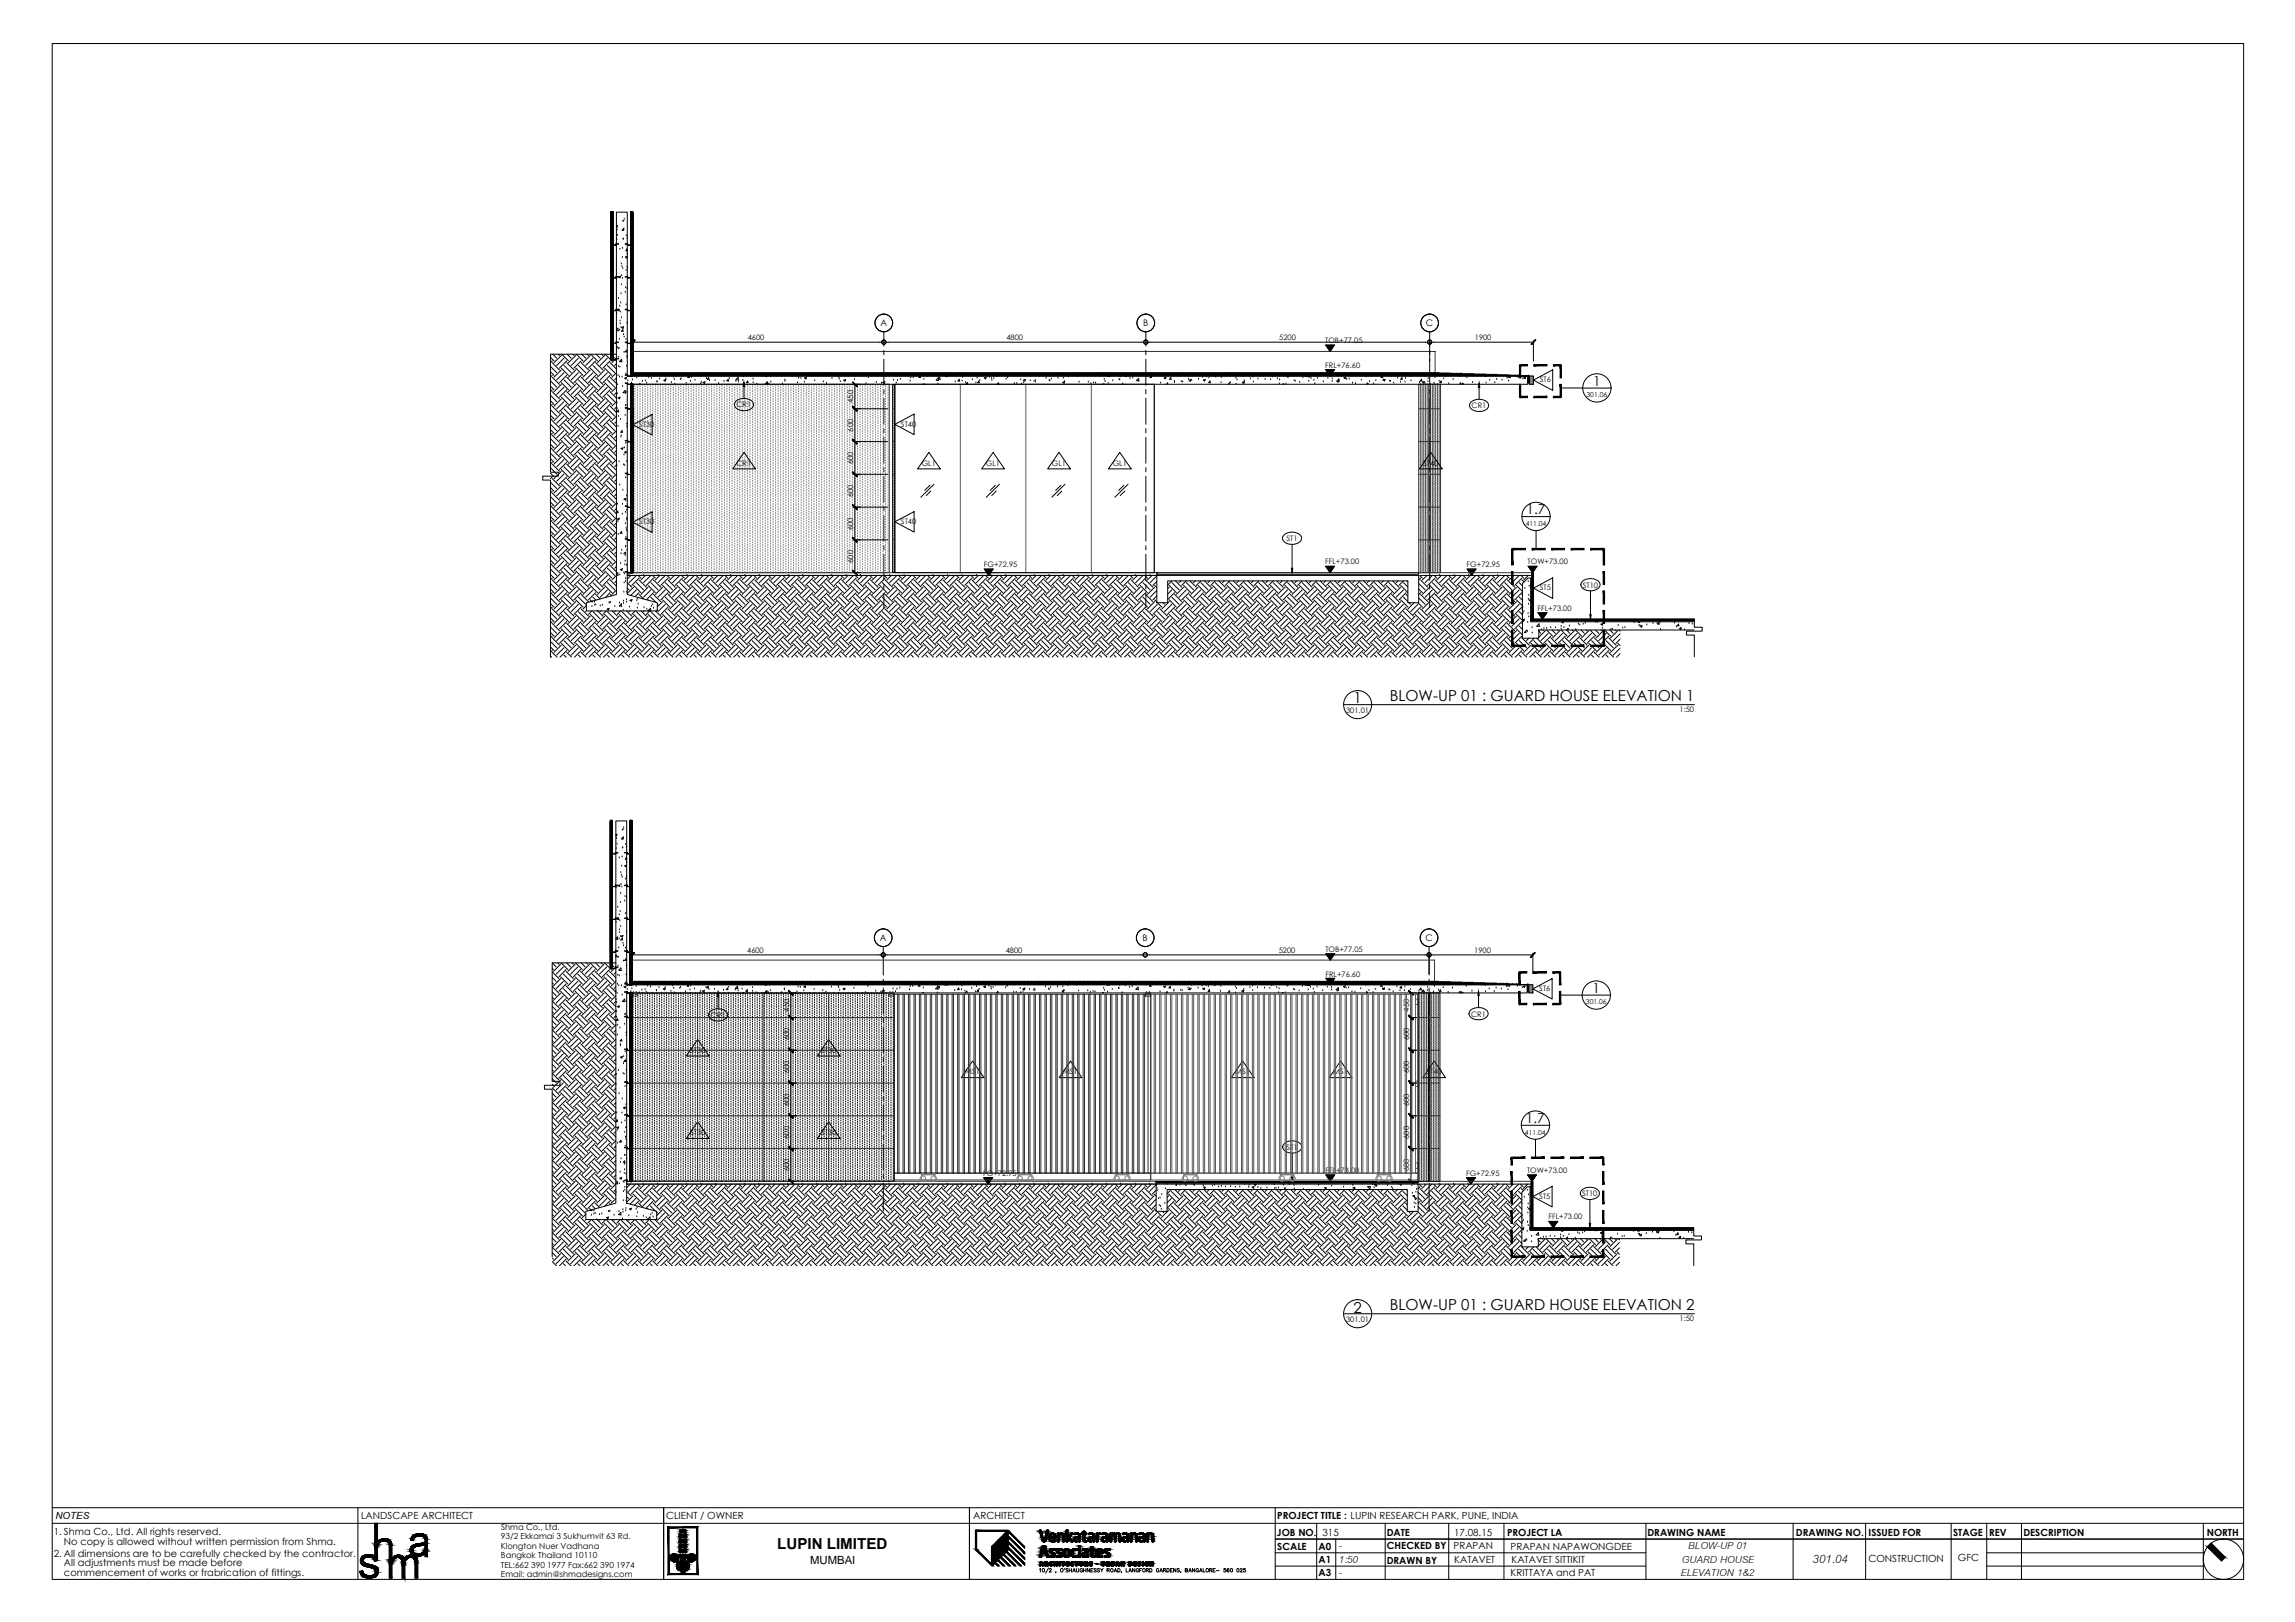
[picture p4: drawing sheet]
<svg xmlns="http://www.w3.org/2000/svg" width="841mm" height="594mm" viewBox="0 0 841 594" stroke-linecap="round" stroke-linejoin="round" font-family="sans-serif">
<defs><g id="words">
<text font-size="6.4" x="664.3" y="572.5">301.04</text>
<g font-size="5.5">
<text x="496" y="257.6">1</text>
<text x="509.3" y="256.9">BLOW-UP 01 : GUARD HOUSE ELEVATION 1</text>
<text x="509.3" y="480">BLOW-UP 01 : GUARD HOUSE ELEVATION 2</text>
<text x="496" y="480.7">2</text>
<text x="20.3" y="556.2">NOTES</text>
<text x="284.8" y="567.3">LUPIN LIMITED</text>
<text x="490.6" y="567.5">-</text>
<text x="618.7" y="567.4">BLOW-UP 01</text>
<text x="490.6" y="572.3">1:50</text>
<text x="616.3" y="572.4">GUARD HOUSE</text>
<text x="490.6" y="577.1">-</text>
<text x="615.9" y="577.3">ELEVATION 1&amp;2</text>
</g>
<g font-size="5">
<text x="583.8" y="141.2">1</text>
<text x="559.4" y="188.3">1.7</text>
<text x="583.6" y="363.5">1</text>
<text x="559.2" y="411.2">1.7</text>
</g>
<text font-size="4.1" x="296.9" y="573">MUMBAI</text>
<g font-size="3.6">
<text x="132.3" y="556.2">LANDSCAPE ARCHITECT</text>
<text x="244.1" y="556.2">CLIENT / OWNER</text>
<text x="356.6" y="556.2">ARCHITECT</text>
<text x="468" y="556.4">PROJECT TITLE : LUPIN RESEARCH PARK, PUNE, INDIA</text>
<text x="19.7" y="562.3">1. Shma Co., Ltd. All rights reserved.</text>
<text x="468" y="562.6">JOB NO.</text>
<text x="484.6" y="562.5">315</text>
<text x="508.2" y="562.6">DATE</text>
<text x="532.9" y="562.5">17.08.15</text>
<text x="552.3" y="562.6">PROJECT LA</text>
<text x="603.7" y="562.6">DRAWING NAME</text>
<text x="658.1" y="562.6">DRAWING NO.</text>
<text x="684.8" y="562.6">ISSUED FOR</text>
<text x="715.8" y="562.6">STAGE</text>
<text x="728.9" y="562.6">REV</text>
<text x="741.5" y="562.6">DESCRIPTION</text>
<text x="808.7" y="562.6">NORTH</text>
<text x="23.5" y="566">No copy is allowed without written permission from Shma.</text>
<text x="468.1" y="567.6">SCALE</text>
<text x="483.2" y="567.7">A0</text>
<text x="508.3" y="567.5">CHECKED BY</text>
<text x="532.7" y="567.4">PRAPAN</text>
<text x="553.6" y="567.5">PRAPAN NAPAWONGDEE</text>
<text x="19.7" y="570.1">2. All dimensions are to be carefully checked by the contractor.</text>
<text x="23.5" y="573.7">All adjustments must be made before</text>
<text x="483.2" y="572.5">A1</text>
<text x="508.2" y="572.7">DRAWN BY</text>
<text x="532.9" y="572.4">KATAVET</text>
<text x="553.9" y="572.4">KATAVET SITTIKIT</text>
<text x="684.7" y="572.1">CONSTRUCTION</text>
<text x="717.5" y="571.9">GFC</text>
<text x="23.5" y="577.1">commencement of works or frabrication of fittings.</text>
<text x="483.2" y="577.4">A3</text>
<text x="553.6" y="577.3">KRITTAYA and PAT</text>
</g>
<g font-size="3.3">
<text x="322.7" y="119.3">A</text>
<text x="418.9" y="119.3">B</text>
<text x="522.6" y="119.3">C</text>
<text x="322.5" y="344.5">A</text>
<text x="418.7" y="344.5">B</text>
<text x="522.4" y="344.5">C</text>
</g>
<g font-size="3">
<text x="183.6" y="563.8">93/2 Ekkamai 3 Sukhumvit 63 Rd.</text>
<text x="183.6" y="560.4">Shma Co., Ltd.</text>
<text x="183.6" y="567.3">Klongton Nuer Vadhana</text>
<text x="183.6" y="570.7">Bangkok Thailand 10110</text>
<text x="183.6" y="574.4">TEL:662 390 1977 Fax:662 390 1974</text>
<text x="183.6" y="577.7">Email: admin@shmadesigns.com</text>
</g>
<g font-size="2.8">
<text x="274" y="124.7">4600</text>
<text x="368.8" y="124.7">4800</text>
<text x="468.8" y="124.7">5200</text>
<text x="485.6" y="125.7">TOB+77.05</text>
<text x="540.5" y="124.7">1900</text>
<text x="485.6" y="134.7">FRL+76.60</text>
<text x="564.3" y="140">ST6</text>
<text x="269.9" y="149.2">CR1</text>
<text x="312.6" y="147.5" transform="rotate(-90 312.6 147.5)">450</text>
<text x="539.3" y="149.5">CR1</text>
<text x="234.1" y="156.3">ST30</text>
<text x="312.6" y="158.1" transform="rotate(-90 312.6 158.1)">600</text>
<text x="330.2" y="156.2">ST40</text>
<text x="269.9" y="170.5">CR1</text>
<text x="312.6" y="170.1" transform="rotate(-90 312.6 170.1)">600</text>
<text x="337.8" y="170.5">GL1</text>
<text x="361.3" y="170.5">GL1</text>
<text x="385.4" y="170.5">GL1</text>
<text x="407.8" y="170.5">GL1</text>
<text x="521.5" y="170.5">ST40</text>
<text x="312.6" y="182.1" transform="rotate(-90 312.6 182.1)">600</text>
<text x="330.2" y="191.9">ST40</text>
<text x="234.1" y="192">ST30</text>
<text x="312.6" y="194.1" transform="rotate(-90 312.6 194.1)">600</text>
<text x="471.4" y="198.2">ST1</text>
<text x="312.6" y="206.1" transform="rotate(-90 312.6 206.1)">600</text>
<text x="360.6" y="207.7">FG+72.95</text>
<text x="485.6" y="206.7">FFL+73.00</text>
<text x="537.5" y="207.7">FG+72.95</text>
<text x="559.8" y="206.7">TOW+73.00</text>
<text x="580" y="215.2">ST10</text>
<text x="564.3" y="216.2">ST5</text>
<text x="563.5" y="223.7">FFL+73.00</text>
<text x="493.3" y="261">301.01</text>
<text x="615.5" y="260.8">1:50</text>
<text x="273.8" y="349.1">4600</text>
<text x="368.6" y="349.1">4800</text>
<text x="468.6" y="349.1">5200</text>
<text x="485.7" y="348.6">TOB+77.05</text>
<text x="540.3" y="349.1">1900</text>
<text x="485.7" y="357.7">FRL+76.60</text>
<text x="564.1" y="363">ST6</text>
<text x="289.2" y="370.5" transform="rotate(-90 289.2 370.5)">450</text>
<text x="516.4" y="370.5" transform="rotate(-90 516.4 370.5)">450</text>
<text x="260.4" y="372.8">CR1</text>
<text x="539.1" y="372.3">CR1</text>
<text x="289.2" y="381" transform="rotate(-90 289.2 381)">600</text>
<text x="516.4" y="381" transform="rotate(-90 516.4 381)">600</text>
<text x="252.9" y="385.6">ST30</text>
<text x="300.9" y="385.6">ST30</text>
<text x="289.2" y="393.1" transform="rotate(-90 289.2 393.1)">600</text>
<text x="353.7" y="393.5">MS1</text>
<text x="389.6" y="393.5">MS1</text>
<text x="452.7" y="393.5">MS1</text>
<text x="488.5" y="393.5">MS1</text>
<text x="516.4" y="393.1" transform="rotate(-90 516.4 393.1)">600</text>
<text x="522.7" y="393.5">ST40</text>
<text x="289.2" y="405" transform="rotate(-90 289.2 405)">600</text>
<text x="516.4" y="405" transform="rotate(-90 516.4 405)">600</text>
<text x="252.9" y="415.8">ST30</text>
<text x="289.2" y="417.1" transform="rotate(-90 289.2 417.1)">600</text>
<text x="300.9" y="415.8">ST30</text>
<text x="516.4" y="417.1" transform="rotate(-90 516.4 417.1)">600</text>
<text x="471.5" y="421.1">ST1</text>
<text x="289.2" y="429" transform="rotate(-90 289.2 429)">600</text>
<text x="360.3" y="430.6">FG+72.95</text>
<text x="485.7" y="429.7">FFL+73.00</text>
<text x="516.4" y="429" transform="rotate(-90 516.4 429)">600</text>
<text x="537.3" y="430.6">FG+72.95</text>
<text x="559.6" y="429.7">TOW+73.00</text>
<text x="564.1" y="439">ST5</text>
<text x="579.8" y="438.1">ST10</text>
<text x="567.4" y="446.6">FFL+73.00</text>
<text x="493.3" y="484.1">301.01</text>
<text x="615.5" y="483.9">1:50</text>
</g>
<g font-size="2.5">
<text x="581.4" y="145.5">301.06</text>
<text x="559.1" y="192.6">411.04</text>
<text x="581.2" y="367.9">301.06</text>
<text x="558.8" y="415.5">411.04</text>
</g>
</g></defs>
<!-- layer: LA-Sec-Elev-Hatch-Far -->
<g fill="none" stroke="#333" stroke-width=".37">
<path d="M231.9 128.7h294v8h-294zM231.9 140.7h94v69h-94zM327.1 149.7h.8M519.9 140.7h3.8v69h-3.8zM519.9 149.7h3.8M520.5 159.6h.1M520.5 158.9h.1M520.5 158.4h.1M520.5 157.7h.1M520.5 157.1h.1M520.5 156.4h.1M520.5 155.9h.1"/>
<path d="M520.5 155.2h.1M520.5 154.6h.1M520.5 154h.1M520.5 153.3h.1M520.5 152.7h.1M520.5 152.1h.1M520.5 151.5h.1M520.5 150.8h.1M520.5 150.2h.1M520.5 149.6h.1M520.5 149h.1M520.5 148.3h.1"/>
<path d="M520.5 147.7h.1M520.5 147.1h.1M520.5 146.5h.1M520.5 145.8h.1M520.5 145.2h.1M520.5 144.6h.1M520.5 144h.1M520.5 143.3h.1M520.5 142.7h.1M520.5 142.1h.1M520.5 141.5h.1M520.5 140.8h.1"/>
<path d="M521.1 159.9h.1M521.1 159.3h.1M521.1 158.7h.1M521.1 158h.1M521.1 157.4h.1M521.1 156.8h.1M521.1 156.2h.1M521.1 155.5h.1M521.1 154.9h.1M521.1 154.3h.1M521.1 153.7h.1M521.1 153h.1"/>
<path d="M521.1 152.4h.1M521.1 151.8h.1M521.1 151.2h.1M521.1 150.5h.1M521.1 149.9h.1M521.1 149.3h.1M521.1 148.7h.1M521.1 148h.1M521.1 147.4h.1M521.1 146.8h.1M521.1 146.2h.1M521.1 145.5h.1"/>
<path d="M521.1 144.9h.1M521.1 144.3h.1M521.1 143.7h.1M521.1 143h.1M521.1 142.4h.1M521.1 141.8h.1M521.1 141.1h.1M521.8 159.6h.1M521.8 158.9h.1M521.8 158.4h.1M521.8 157.7h.1M521.8 157.1h.1"/>
<path d="M521.8 156.4h.1M521.8 155.9h.1M521.8 155.2h.1M521.8 154.6h.1M521.8 154h.1M521.8 153.3h.1M521.8 152.7h.1M521.8 152.1h.1M521.8 151.5h.1M521.8 150.8h.1M521.8 150.2h.1M521.8 149.6h.1"/>
<path d="M521.8 149h.1M521.8 148.3h.1M521.8 147.7h.1M521.8 147.1h.1M521.8 146.5h.1M521.8 145.8h.1M521.8 145.2h.1M521.8 144.6h.1M521.8 144h.1M521.8 143.3h.1M521.8 142.7h.1M521.8 142.1h.1"/>
<path d="M521.8 141.5h.1M521.8 140.8h.1M522.4 159.9h.1M522.4 159.3h.1M522.4 158.7h.1M522.4 158h.1M522.4 157.4h.1M522.4 156.8h.1M522.4 156.2h.1M522.4 155.5h.1M522.4 154.9h.1M522.4 154.3h.1"/>
<path d="M522.4 153.7h.1M522.4 153h.1M522.4 152.4h.1M522.4 151.8h.1M522.4 151.2h.1M522.4 150.5h.1M522.4 149.9h.1M522.4 149.3h.1M522.4 148.7h.1M522.4 148h.1M522.4 147.4h.1M522.4 146.8h.1"/>
<path d="M522.4 146.2h.1M522.4 145.5h.1M522.4 144.9h.1M522.4 144.3h.1M522.4 143.7h.1M522.4 143h.1M522.4 142.4h.1M522.4 141.8h.1M522.4 141.1h.1M523 159.6h.1M523 158.9h.1M523 158.4h.1"/>
<path d="M523 157.7h.1M523 157.1h.1M523 156.4h.1M523 155.9h.1M523 155.2h.1M523 154.6h.1M523 154h.1M523 153.3h.1M523 152.7h.1M523 152.1h.1M523 151.5h.1M523 150.8h.1"/>
<path d="M523 150.2h.1M523 149.6h.1M523 149h.1M523 148.3h.1M523 147.7h.1M523 147.1h.1M523 146.5h.1M523 145.8h.1M523 145.2h.1M523 144.6h.1M523 144h.1M523 143.3h.1"/>
<path d="M523 142.7h.1M523 142.1h.1M523 141.5h.1M523 140.8h.1M523.6 159.9h.1M523.6 159.3h.1M523.6 158.7h.1M523.6 158h.1M523.6 157.4h.1M523.6 156.8h.1M523.6 156.2h.1M523.6 155.5h.1"/>
<path d="M523.6 154.9h.1M523.6 154.3h.1M523.6 153.7h.1M523.6 153h.1M523.6 152.4h.1M523.6 151.8h.1M523.6 151.2h.1M523.6 150.5h.1M523.6 149.9h.1M523.6 149.3h.1M523.6 148.7h.1M523.6 148h.1"/>
<path d="M523.6 147.4h.1M523.6 146.8h.1M523.6 146.2h.1M523.6 145.5h.1M523.6 144.9h.1M523.6 144.3h.1M523.6 143.7h.1M523.6 143h.1M523.6 142.4h.1M523.6 141.8h.1M523.6 141.1h.1M524.2 140.7h3.7v69h-3.7z"/>
<path d="M524.2 149.7h3.7M524.3 159.6h.1M524.3 158.9h.1M524.3 158.4h.1M524.3 157.7h.1M524.3 157.1h.1M524.3 156.4h.1M524.3 155.9h.1M524.3 155.2h.1M524.3 154.6h.1M524.3 154h.1M524.3 153.3h.1"/>
<path d="M524.3 152.7h.1M524.3 152.1h.1M524.3 151.5h.1M524.3 150.8h.1M524.3 150.2h.1M524.3 149.6h.1M524.3 149h.1M524.3 148.3h.1M524.3 147.7h.1M524.3 147.1h.1M524.3 146.5h.1M524.3 145.8h.1"/>
<path d="M524.3 145.2h.1M524.3 144.6h.1M524.3 144h.1M524.3 143.3h.1M524.3 142.7h.1M524.3 142.1h.1M524.3 141.5h.1M524.3 140.8h.1M524.9 159.9h.1M524.9 159.3h.1M524.9 158.7h.1M524.9 158h.1"/>
<path d="M524.9 157.4h.1M524.9 156.8h.1M524.9 156.2h.1M524.9 155.5h.1M524.9 154.9h.1M524.9 154.3h.1M524.9 153.7h.1M524.9 153h.1M524.9 152.4h.1M524.9 151.8h.1M524.9 151.2h.1M524.9 150.5h.1"/>
<path d="M524.9 149.9h.1M524.9 149.3h.1M524.9 148.7h.1M524.9 148h.1M524.9 147.4h.1M524.9 146.8h.1M524.9 146.2h.1M524.9 145.5h.1M524.9 144.9h.1M524.9 144.3h.1M524.9 143.7h.1M524.9 143h.1"/>
<path d="M524.9 142.4h.1M524.9 141.8h.1M524.9 141.1h.1M525.5 159.6h.1M525.5 158.9h.1M525.5 158.4h.1M525.5 157.7h.1M525.5 157.1h.1M525.5 156.4h.1M525.5 155.9h.1M525.5 155.2h.1M525.5 154.6h.1"/>
<path d="M525.5 154h.1M525.5 153.3h.1M525.5 152.7h.1M525.5 152.1h.1M525.5 151.5h.1M525.5 150.8h.1M525.5 150.2h.1M525.5 149.6h.1M525.5 149h.1M525.5 148.3h.1M525.5 147.7h.1M525.5 147.1h.1"/>
<path d="M525.5 146.5h.1M525.5 145.8h.1M525.5 145.2h.1M525.5 144.6h.1M525.5 144h.1M525.5 143.3h.1M525.5 142.7h.1M525.5 142.1h.1M525.5 141.5h.1M525.5 140.8h.1M526.1 159.9h.1M526.1 159.3h.1"/>
<path d="M526.1 158.7h.1M526.1 158h.1M526.1 157.4h.1M526.1 156.8h.1M526.1 156.2h.1M526.1 155.5h.1M526.1 154.9h.1M526.1 154.3h.1M526.1 153.7h.1M526.1 153h.1M526.1 152.4h.1M526.1 151.8h.1"/>
<path d="M526.1 151.2h.1M526.1 150.5h.1M526.1 149.9h.1M526.1 149.3h.1M526.1 148.7h.1M526.1 148h.1M526.1 147.4h.1M526.1 146.8h.1M526.1 146.2h.1M526.1 145.5h.1M526.1 144.9h.1M526.1 144.3h.1"/>
<path d="M526.1 143.7h.1M526.1 143h.1M526.1 142.4h.1M526.1 141.8h.1M526.1 141.1h.1M526.8 159.6h.1M526.8 158.9h.1M526.8 158.4h.1M526.8 157.7h.1M526.8 157.1h.1M526.8 156.4h.1M526.8 155.9h.1"/>
<path d="M526.8 155.2h.1M526.8 154.6h.1M526.8 154h.1M526.8 153.3h.1M526.8 152.7h.1M526.8 152.1h.1M526.8 151.5h.1M526.8 150.8h.1M526.8 150.2h.1M526.8 149.6h.1M526.8 149h.1M526.8 148.3h.1"/>
<path d="M526.8 147.7h.1M526.8 147.1h.1M526.8 146.5h.1M526.8 145.8h.1M526.8 145.2h.1M526.8 144.6h.1M526.8 144h.1M526.8 143.3h.1M526.8 142.7h.1M526.8 142.1h.1M526.8 141.5h.1M526.8 140.8h.1"/>
<path d="M527.4 159.9h.1M527.4 159.3h.1M527.4 158.7h.1M527.4 158h.1M527.4 157.4h.1M527.4 156.8h.1M527.4 156.2h.1M527.4 155.5h.1M527.4 154.9h.1M527.4 154.3h.1M527.4 153.7h.1M527.4 153h.1"/>
<path d="M527.4 152.4h.1M527.4 151.8h.1M527.4 151.2h.1M527.4 150.5h.1M527.4 149.9h.1M527.4 149.3h.1M527.4 148.7h.1M527.4 148h.1M527.4 147.4h.1M527.4 146.8h.1M527.4 146.2h.1M527.4 145.5h.1"/>
<path d="M527.4 144.9h.1M527.4 144.3h.1M527.4 143.7h.1M527.4 143h.1M527.4 142.4h.1M527.4 141.8h.1M527.4 141.1h.1M327.1 161.7h.8M327.1 173.7h.8M519.9 161.7h3.8M519.9 173.7h3.8M520.5 179.6h.1"/>
<path d="M520.5 179h.1M520.5 178.3h.1M520.5 177.7h.1M520.5 177.1h.1M520.5 176.5h.1M520.5 175.8h.1M520.5 175.2h.1M520.5 174.6h.1M520.5 174h.1M520.5 173.3h.1M520.5 172.7h.1M520.5 172.1h.1"/>
<path d="M520.5 171.5h.1M520.5 170.8h.1M520.5 170.2h.1M520.5 169.6h.1M520.5 169h.1M520.5 168.3h.1M520.5 167.7h.1M520.5 167.1h.1M520.5 166.5h.1M520.5 165.8h.1M520.5 165.2h.1M520.5 164.6h.1"/>
<path d="M520.5 163.9h.1M520.5 163.4h.1M520.5 162.7h.1M520.5 162.1h.1M520.5 161.4h.1M520.5 160.9h.1M520.5 160.2h.1M521.1 179.9h.1M521.1 179.3h.1M521.1 178.7h.1M521.1 178h.1M521.1 177.4h.1"/>
<path d="M521.1 176.8h.1M521.1 176.1h.1M521.1 175.5h.1M521.1 174.9h.1M521.1 174.3h.1M521.1 173.6h.1M521.1 173h.1M521.1 172.4h.1M521.1 171.8h.1M521.1 171.1h.1M521.1 170.5h.1M521.1 169.9h.1"/>
<path d="M521.1 169.3h.1M521.1 168.6h.1M521.1 168h.1M521.1 167.4h.1M521.1 166.8h.1M521.1 166.1h.1M521.1 165.5h.1M521.1 164.9h.1M521.1 164.3h.1M521.1 163.6h.1M521.1 163h.1M521.1 162.4h.1"/>
<path d="M521.1 161.8h.1M521.1 161.1h.1M521.1 160.5h.1M521.8 179.6h.1M521.8 179h.1M521.8 178.3h.1M521.8 177.7h.1M521.8 177.1h.1M521.8 176.5h.1M521.8 175.8h.1M521.8 175.2h.1M521.8 174.6h.1"/>
<path d="M521.8 174h.1M521.8 173.3h.1M521.8 172.7h.1M521.8 172.1h.1M521.8 171.5h.1M521.8 170.8h.1M521.8 170.2h.1M521.8 169.6h.1M521.8 169h.1M521.8 168.3h.1M521.8 167.7h.1M521.8 167.1h.1"/>
<path d="M521.8 166.5h.1M521.8 165.8h.1M521.8 165.2h.1M521.8 164.6h.1M521.8 163.9h.1M521.8 163.4h.1M521.8 162.7h.1M521.8 162.1h.1M521.8 161.4h.1M521.8 160.9h.1M521.8 160.2h.1M522.4 179.9h.1"/>
<path d="M522.4 179.3h.1M522.4 178.7h.1M522.4 178h.1M522.4 177.4h.1M522.4 176.8h.1M522.4 176.1h.1M522.4 175.5h.1M522.4 174.9h.1M522.4 174.3h.1M522.4 173.6h.1M522.4 173h.1M522.4 172.4h.1"/>
<path d="M522.4 171.8h.1M522.4 171.1h.1M522.4 170.5h.1M522.4 169.9h.1M522.4 169.3h.1M522.4 168.6h.1M522.4 168h.1M522.4 167.4h.1M522.4 166.8h.1M522.4 166.1h.1M522.4 165.5h.1M522.4 164.9h.1"/>
<path d="M522.4 164.3h.1M522.4 163.6h.1M522.4 163h.1M522.4 162.4h.1M522.4 161.8h.1M522.4 161.1h.1M522.4 160.5h.1M523 179.6h.1M523 179h.1M523 178.3h.1M523 177.7h.1M523 177.1h.1"/>
<path d="M523 176.5h.1M523 175.8h.1M523 175.2h.1M523 174.6h.1M523 174h.1M523 173.3h.1M523 172.7h.1M523 172.1h.1M523 171.5h.1M523 170.8h.1M523 170.2h.1M523 169.6h.1"/>
<path d="M523 169h.1M523 168.3h.1M523 167.7h.1M523 167.1h.1M523 166.5h.1M523 165.8h.1M523 165.2h.1M523 164.6h.1M523 163.9h.1M523 163.4h.1M523 162.7h.1M523 162.1h.1"/>
<path d="M523 161.4h.1M523 160.9h.1M523 160.2h.1M523.6 179.9h.1M523.6 179.3h.1M523.6 178.7h.1M523.6 178h.1M523.6 177.4h.1M523.6 176.8h.1M523.6 176.1h.1M523.6 175.5h.1M523.6 174.9h.1"/>
<path d="M523.6 174.3h.1M523.6 173.6h.1M523.6 173h.1M523.6 172.4h.1M523.6 171.8h.1M523.6 171.1h.1M523.6 170.5h.1M523.6 169.9h.1M523.6 169.3h.1M523.6 168.6h.1M523.6 168h.1M523.6 167.4h.1"/>
<path d="M523.6 166.8h.1M523.6 166.1h.1M523.6 165.5h.1M523.6 164.9h.1M523.6 164.3h.1M523.6 163.6h.1M523.6 163h.1M523.6 162.4h.1M523.6 161.8h.1M523.6 161.1h.1M523.6 160.5h.1M524.2 161.7h3.7"/>
<path d="M524.2 173.7h3.7M524.3 179.6h.1M524.3 179h.1M524.3 178.3h.1M524.3 177.7h.1M524.3 177.1h.1M524.3 176.5h.1M524.3 175.8h.1M524.3 175.2h.1M524.3 174.6h.1M524.3 174h.1M524.3 173.3h.1"/>
<path d="M524.3 172.7h.1M524.3 172.1h.1M524.3 171.5h.1M524.3 170.8h.1M524.3 170.2h.1M524.3 169.6h.1M524.3 169h.1M524.3 168.3h.1M524.3 167.7h.1M524.3 167.1h.1M524.3 166.5h.1M524.3 165.8h.1"/>
<path d="M524.3 165.2h.1M524.3 164.6h.1M524.3 163.9h.1M524.3 163.4h.1M524.3 162.7h.1M524.3 162.1h.1M524.3 161.4h.1M524.3 160.9h.1M524.3 160.2h.1M524.9 179.9h.1M524.9 179.3h.1M524.9 178.7h.1"/>
<path d="M524.9 178h.1M524.9 177.4h.1M524.9 176.8h.1M524.9 176.1h.1M524.9 175.5h.1M524.9 174.9h.1M524.9 174.3h.1M524.9 173.6h.1M524.9 173h.1M524.9 172.4h.1M524.9 171.8h.1M524.9 171.1h.1"/>
<path d="M524.9 170.5h.1M524.9 169.9h.1M524.9 169.3h.1M524.9 168.6h.1M524.9 168h.1M524.9 167.4h.1M524.9 166.8h.1M524.9 166.1h.1M524.9 165.5h.1M524.9 164.9h.1M524.9 164.3h.1M524.9 163.6h.1"/>
<path d="M524.9 163h.1M524.9 162.4h.1M524.9 161.8h.1M524.9 161.1h.1M524.9 160.5h.1M525.5 179.6h.1M525.5 179h.1M525.5 178.3h.1M525.5 177.7h.1M525.5 177.1h.1M525.5 176.5h.1M525.5 175.8h.1"/>
<path d="M525.5 175.2h.1M525.5 174.6h.1M525.5 174h.1M525.5 173.3h.1M525.5 172.7h.1M525.5 172.1h.1M525.5 171.5h.1M525.5 170.8h.1M525.5 170.2h.1M525.5 169.6h.1M525.5 169h.1M525.5 168.3h.1"/>
<path d="M525.5 167.7h.1M525.5 167.1h.1M525.5 166.5h.1M525.5 165.8h.1M525.5 165.2h.1M525.5 164.6h.1M525.5 163.9h.1M525.5 163.4h.1M525.5 162.7h.1M525.5 162.1h.1M525.5 161.4h.1M525.5 160.9h.1"/>
<path d="M525.5 160.2h.1M526.1 179.9h.1M526.1 179.3h.1M526.1 178.7h.1M526.1 178h.1M526.1 177.4h.1M526.1 176.8h.1M526.1 176.1h.1M526.1 175.5h.1M526.1 174.9h.1M526.1 174.3h.1M526.1 173.6h.1"/>
<path d="M526.1 173h.1M526.1 172.4h.1M526.1 171.8h.1M526.1 171.1h.1M526.1 170.5h.1M526.1 169.9h.1M526.1 169.3h.1M526.1 168.6h.1M526.1 168h.1M526.1 167.4h.1M526.1 166.8h.1M526.1 166.1h.1"/>
<path d="M526.1 165.5h.1M526.1 164.9h.1M526.1 164.3h.1M526.1 163.6h.1M526.1 163h.1M526.1 162.4h.1M526.1 161.8h.1M526.1 161.1h.1M526.1 160.5h.1M526.8 179.6h.1M526.8 179h.1M526.8 178.3h.1"/>
<path d="M526.8 177.7h.1M526.8 177.1h.1M526.8 176.5h.1M526.8 175.8h.1M526.8 175.2h.1M526.8 174.6h.1M526.8 174h.1M526.8 173.3h.1M526.8 172.7h.1M526.8 172.1h.1M526.8 171.5h.1M526.8 170.8h.1"/>
<path d="M526.8 170.2h.1M526.8 169.6h.1M526.8 169h.1M526.8 168.3h.1M526.8 167.7h.1M526.8 167.1h.1M526.8 166.5h.1M526.8 165.8h.1M526.8 165.2h.1M526.8 164.6h.1M526.8 163.9h.1M526.8 163.4h.1"/>
<path d="M526.8 162.7h.1M526.8 162.1h.1M526.8 161.4h.1M526.8 160.9h.1M526.8 160.2h.1M527.4 179.9h.1M527.4 179.3h.1M527.4 178.7h.1M527.4 178h.1M527.4 177.4h.1M527.4 176.8h.1M527.4 176.1h.1"/>
<path d="M527.4 175.5h.1M527.4 174.9h.1M527.4 174.3h.1M527.4 173.6h.1M527.4 173h.1M527.4 172.4h.1M527.4 171.8h.1M527.4 171.1h.1M527.4 170.5h.1M527.4 169.9h.1M527.4 169.3h.1M527.4 168.6h.1"/>
<path d="M527.4 168h.1M527.4 167.4h.1M527.4 166.8h.1M527.4 166.1h.1M527.4 165.5h.1M527.4 164.9h.1M527.4 164.3h.1M527.4 163.6h.1M527.4 163h.1M527.4 162.4h.1M527.4 161.8h.1M527.4 161.1h.1"/>
<path d="M527.4 160.5h.1M327.1 185.7h.8M327.1 197.7h.8M519.9 185.7h3.8M519.9 197.7h3.8M520.5 199.6h.1M520.5 199h.1M520.5 198.4h.1M520.5 197.7h.1M520.5 197.1h.1M520.5 196.5h.1M520.5 195.9h.1"/>
<path d="M520.5 195.2h.1M520.5 194.6h.1M520.5 194h.1M520.5 193.4h.1M520.5 192.7h.1M520.5 192.1h.1M520.5 191.5h.1M520.5 190.8h.1M520.5 190.2h.1M520.5 189.6h.1M520.5 189h.1M520.5 188.3h.1"/>
<path d="M520.5 187.7h.1M520.5 187.1h.1M520.5 186.5h.1M520.5 185.8h.1M520.5 185.2h.1M520.5 184.6h.1M520.5 184h.1M520.5 183.3h.1M520.5 182.7h.1M520.5 182.1h.1M520.5 181.5h.1M520.5 180.8h.1"/>
<path d="M520.5 180.2h.1M521.1 199.9h.1M521.1 199.3h.1M521.1 198.7h.1M521.1 198h.1M521.1 197.4h.1M521.1 196.8h.1M521.1 196.2h.1M521.1 195.5h.1M521.1 194.9h.1M521.1 194.3h.1M521.1 193.7h.1"/>
<path d="M521.1 193h.1M521.1 192.4h.1M521.1 191.8h.1M521.1 191.2h.1M521.1 190.5h.1M521.1 189.9h.1M521.1 189.3h.1M521.1 188.7h.1M521.1 188h.1M521.1 187.4h.1M521.1 186.8h.1M521.1 186.2h.1"/>
<path d="M521.1 185.5h.1M521.1 184.9h.1M521.1 184.3h.1M521.1 183.7h.1M521.1 183h.1M521.1 182.4h.1M521.1 181.8h.1M521.1 181.2h.1M521.1 180.5h.1M521.8 199.6h.1M521.8 199h.1M521.8 198.4h.1"/>
<path d="M521.8 197.7h.1M521.8 197.1h.1M521.8 196.5h.1M521.8 195.9h.1M521.8 195.2h.1M521.8 194.6h.1M521.8 194h.1M521.8 193.4h.1M521.8 192.7h.1M521.8 192.1h.1M521.8 191.5h.1M521.8 190.8h.1"/>
<path d="M521.8 190.2h.1M521.8 189.6h.1M521.8 189h.1M521.8 188.3h.1M521.8 187.7h.1M521.8 187.1h.1M521.8 186.5h.1M521.8 185.8h.1M521.8 185.2h.1M521.8 184.6h.1M521.8 184h.1M521.8 183.3h.1"/>
<path d="M521.8 182.7h.1M521.8 182.1h.1M521.8 181.5h.1M521.8 180.8h.1M521.8 180.2h.1M522.4 199.9h.1M522.4 199.3h.1M522.4 198.7h.1M522.4 198h.1M522.4 197.4h.1M522.4 196.8h.1M522.4 196.2h.1"/>
<path d="M522.4 195.5h.1M522.4 194.9h.1M522.4 194.3h.1M522.4 193.7h.1M522.4 193h.1M522.4 192.4h.1M522.4 191.8h.1M522.4 191.2h.1M522.4 190.5h.1M522.4 189.9h.1M522.4 189.3h.1M522.4 188.7h.1"/>
<path d="M522.4 188h.1M522.4 187.4h.1M522.4 186.8h.1M522.4 186.2h.1M522.4 185.5h.1M522.4 184.9h.1M522.4 184.3h.1M522.4 183.7h.1M522.4 183h.1M522.4 182.4h.1M522.4 181.8h.1M522.4 181.2h.1"/>
<path d="M522.4 180.5h.1M523 199.6h.1M523 199h.1M523 198.4h.1M523 197.7h.1M523 197.1h.1M523 196.5h.1M523 195.9h.1M523 195.2h.1M523 194.6h.1M523 194h.1M523 193.4h.1"/>
<path d="M523 192.7h.1M523 192.1h.1M523 191.5h.1M523 190.8h.1M523 190.2h.1M523 189.6h.1M523 189h.1M523 188.3h.1M523 187.7h.1M523 187.1h.1M523 186.5h.1M523 185.8h.1"/>
<path d="M523 185.2h.1M523 184.6h.1M523 184h.1M523 183.3h.1M523 182.7h.1M523 182.1h.1M523 181.5h.1M523 180.8h.1M523 180.2h.1M523.6 199.9h.1M523.6 199.3h.1M523.6 198.7h.1"/>
<path d="M523.6 198h.1M523.6 197.4h.1M523.6 196.8h.1M523.6 196.2h.1M523.6 195.5h.1M523.6 194.9h.1M523.6 194.3h.1M523.6 193.7h.1M523.6 193h.1M523.6 192.4h.1M523.6 191.8h.1M523.6 191.2h.1"/>
<path d="M523.6 190.5h.1M523.6 189.9h.1M523.6 189.3h.1M523.6 188.7h.1M523.6 188h.1M523.6 187.4h.1M523.6 186.8h.1M523.6 186.2h.1M523.6 185.5h.1M523.6 184.9h.1M523.6 184.3h.1M523.6 183.7h.1"/>
<path d="M523.6 183h.1M523.6 182.4h.1M523.6 181.8h.1M523.6 181.2h.1M523.6 180.5h.1M524.2 185.7h3.7M524.2 197.7h3.7M524.3 199.6h.1M524.3 199h.1M524.3 198.4h.1M524.3 197.7h.1M524.3 197.1h.1"/>
<path d="M524.3 196.5h.1M524.3 195.9h.1M524.3 195.2h.1M524.3 194.6h.1M524.3 194h.1M524.3 193.4h.1M524.3 192.7h.1M524.3 192.1h.1M524.3 191.5h.1M524.3 190.8h.1M524.3 190.2h.1M524.3 189.6h.1"/>
<path d="M524.3 189h.1M524.3 188.3h.1M524.3 187.7h.1M524.3 187.1h.1M524.3 186.5h.1M524.3 185.8h.1M524.3 185.2h.1M524.3 184.6h.1M524.3 184h.1M524.3 183.3h.1M524.3 182.7h.1M524.3 182.1h.1"/>
<path d="M524.3 181.5h.1M524.3 180.8h.1M524.3 180.2h.1M524.9 199.9h.1M524.9 199.3h.1M524.9 198.7h.1M524.9 198h.1M524.9 197.4h.1M524.9 196.8h.1M524.9 196.2h.1M524.9 195.5h.1M524.9 194.9h.1"/>
<path d="M524.9 194.3h.1M524.9 193.7h.1M524.9 193h.1M524.9 192.4h.1M524.9 191.8h.1M524.9 191.2h.1M524.9 190.5h.1M524.9 189.9h.1M524.9 189.3h.1M524.9 188.7h.1M524.9 188h.1M524.9 187.4h.1"/>
<path d="M524.9 186.8h.1M524.9 186.2h.1M524.9 185.5h.1M524.9 184.9h.1M524.9 184.3h.1M524.9 183.7h.1M524.9 183h.1M524.9 182.4h.1M524.9 181.8h.1M524.9 181.2h.1M524.9 180.5h.1M525.5 199.6h.1"/>
<path d="M525.5 199h.1M525.5 198.4h.1M525.5 197.7h.1M525.5 197.1h.1M525.5 196.5h.1M525.5 195.9h.1M525.5 195.2h.1M525.5 194.6h.1M525.5 194h.1M525.5 193.4h.1M525.5 192.7h.1M525.5 192.1h.1"/>
<path d="M525.5 191.5h.1M525.5 190.8h.1M525.5 190.2h.1M525.5 189.6h.1M525.5 189h.1M525.5 188.3h.1M525.5 187.7h.1M525.5 187.1h.1M525.5 186.5h.1M525.5 185.8h.1M525.5 185.2h.1M525.5 184.6h.1"/>
<path d="M525.5 184h.1M525.5 183.3h.1M525.5 182.7h.1M525.5 182.1h.1M525.5 181.5h.1M525.5 180.8h.1M525.5 180.2h.1M526.1 199.9h.1M526.1 199.3h.1M526.1 198.7h.1M526.1 198h.1M526.1 197.4h.1"/>
<path d="M526.1 196.8h.1M526.1 196.2h.1M526.1 195.5h.1M526.1 194.9h.1M526.1 194.3h.1M526.1 193.7h.1M526.1 193h.1M526.1 192.4h.1M526.1 191.8h.1M526.1 191.2h.1M526.1 190.5h.1M526.1 189.9h.1"/>
<path d="M526.1 189.3h.1M526.1 188.7h.1M526.1 188h.1M526.1 187.4h.1M526.1 186.8h.1M526.1 186.2h.1M526.1 185.5h.1M526.1 184.9h.1M526.1 184.3h.1M526.1 183.7h.1M526.1 183h.1M526.1 182.4h.1"/>
<path d="M526.1 181.8h.1M526.1 181.2h.1M526.1 180.5h.1M526.8 199.6h.1M526.8 199h.1M526.8 198.4h.1M526.8 197.7h.1M526.8 197.1h.1M526.8 196.5h.1M526.8 195.9h.1M526.8 195.2h.1M526.8 194.6h.1"/>
<path d="M526.8 194h.1M526.8 193.4h.1M526.8 192.7h.1M526.8 192.1h.1M526.8 191.5h.1M526.8 190.8h.1M526.8 190.2h.1M526.8 189.6h.1M526.8 189h.1M526.8 188.3h.1M526.8 187.7h.1M526.8 187.1h.1"/>
<path d="M526.8 186.5h.1M526.8 185.8h.1M526.8 185.2h.1M526.8 184.6h.1M526.8 184h.1M526.8 183.3h.1M526.8 182.7h.1M526.8 182.1h.1M526.8 181.5h.1M526.8 180.8h.1M526.8 180.2h.1M527.4 199.9h.1"/>
<path d="M527.4 199.3h.1M527.4 198.7h.1M527.4 198h.1M527.4 197.4h.1M527.4 196.8h.1M527.4 196.2h.1M527.4 195.5h.1M527.4 194.9h.1M527.4 194.3h.1M527.4 193.7h.1M527.4 193h.1M527.4 192.4h.1"/>
<path d="M527.4 191.8h.1M527.4 191.2h.1M527.4 190.5h.1M527.4 189.9h.1M527.4 189.3h.1M527.4 188.7h.1M527.4 188h.1M527.4 187.4h.1M527.4 186.8h.1M527.4 186.2h.1M527.4 185.5h.1M527.4 184.9h.1"/>
<path d="M527.4 184.3h.1M527.4 183.7h.1M527.4 183h.1M527.4 182.4h.1M527.4 181.8h.1M527.4 181.2h.1M527.4 180.5h.1M229.9 209.7h194v1.1h-194zM519.9 209.7h41.4M520.5 209.6h.1M520.5 209h.1M520.5 208.4h.1"/>
<path d="M520.5 207.7h.1M520.5 207.1h.1M520.5 206.5h.1M520.5 205.9h.1M520.5 205.2h.1M520.5 204.6h.1M520.5 204h.1M520.5 203.4h.1M520.5 202.7h.1M520.5 202.1h.1M520.5 201.5h.1M520.5 200.9h.1"/>
<path d="M520.5 200.2h.1M521.1 209.3h.1M521.1 208.6h.1M521.1 208.1h.1M521.1 207.4h.1M521.1 206.8h.1M521.1 206.1h.1M521.1 205.6h.1M521.1 204.9h.1M521.1 204.3h.1M521.1 203.7h.1M521.1 203h.1"/>
<path d="M521.1 202.4h.1M521.1 201.8h.1M521.1 201.2h.1M521.1 200.5h.1M521.8 209.6h.1M521.8 209h.1M521.8 208.4h.1M521.8 207.7h.1M521.8 207.1h.1M521.8 206.5h.1M521.8 205.9h.1M521.8 205.2h.1"/>
<path d="M521.8 204.6h.1M521.8 204h.1M521.8 203.4h.1M521.8 202.7h.1M521.8 202.1h.1M521.8 201.5h.1M521.8 200.9h.1M521.8 200.2h.1M522.4 209.3h.1M522.4 208.6h.1M522.4 208.1h.1M522.4 207.4h.1"/>
<path d="M522.4 206.8h.1M522.4 206.1h.1M522.4 205.6h.1M522.4 204.9h.1M522.4 204.3h.1M522.4 203.7h.1M522.4 203h.1M522.4 202.4h.1M522.4 201.8h.1M522.4 201.2h.1M522.4 200.5h.1M523 209.6h.1"/>
<path d="M523 209h.1M523 208.4h.1M523 207.7h.1M523 207.1h.1M523 206.5h.1M523 205.9h.1M523 205.2h.1M523 204.6h.1M523 204h.1M523 203.4h.1M523 202.7h.1M523 202.1h.1"/>
<path d="M523 201.5h.1M523 200.9h.1M523 200.2h.1M523.6 209.3h.1M523.6 208.6h.1M523.6 208.1h.1M523.6 207.4h.1M523.6 206.8h.1M523.6 206.1h.1M523.6 205.6h.1M523.6 204.9h.1M523.6 204.3h.1"/>
<path d="M523.6 203.7h.1M523.6 203h.1M523.6 202.4h.1M523.6 201.8h.1M523.6 201.2h.1M523.6 200.5h.1M524.3 209.6h.1M524.3 209h.1M524.3 208.4h.1M524.3 207.7h.1M524.3 207.1h.1M524.3 206.5h.1"/>
<path d="M524.3 205.9h.1M524.3 205.2h.1M524.3 204.6h.1M524.3 204h.1M524.3 203.4h.1M524.3 202.7h.1M524.3 202.1h.1M524.3 201.5h.1M524.3 200.9h.1M524.3 200.2h.1M524.9 209.3h.1M524.9 208.6h.1"/>
<path d="M524.9 208.1h.1M524.9 207.4h.1M524.9 206.8h.1M524.9 206.1h.1M524.9 205.6h.1M524.9 204.9h.1M524.9 204.3h.1M524.9 203.7h.1M524.9 203h.1M524.9 202.4h.1M524.9 201.8h.1M524.9 201.2h.1"/>
<path d="M524.9 200.5h.1M525.5 209.6h.1M525.5 209h.1M525.5 208.4h.1M525.5 207.7h.1M525.5 207.1h.1M525.5 206.5h.1M525.5 205.9h.1M525.5 205.2h.1M525.5 204.6h.1M525.5 204h.1M525.5 203.4h.1"/>
<path d="M525.5 202.7h.1M525.5 202.1h.1M525.5 201.5h.1M525.5 200.9h.1M525.5 200.2h.1M526.1 209.3h.1M526.1 208.6h.1M526.1 208.1h.1M526.1 207.4h.1M526.1 206.8h.1M526.1 206.1h.1M526.1 205.6h.1"/>
<path d="M526.1 204.9h.1M526.1 204.3h.1M526.1 203.7h.1M526.1 203h.1M526.1 202.4h.1M526.1 201.8h.1M526.1 201.2h.1M526.1 200.5h.1M526.8 209.6h.1M526.8 209h.1M526.8 208.4h.1M526.8 207.7h.1"/>
<path d="M526.8 207.1h.1M526.8 206.5h.1M526.8 205.9h.1M526.8 205.2h.1M526.8 204.6h.1M526.8 204h.1M526.8 203.4h.1M526.8 202.7h.1M526.8 202.1h.1M526.8 201.5h.1M526.8 200.9h.1M526.8 200.2h.1"/>
<path d="M527.4 209.3h.1M527.4 208.6h.1M527.4 208.1h.1M527.4 207.4h.1M527.4 206.8h.1M527.4 206.1h.1M527.4 205.6h.1M527.4 204.9h.1M527.4 204.3h.1M527.4 203.7h.1M527.4 203h.1M527.4 202.4h.1"/>
<path d="M527.4 201.8h.1M527.4 201.2h.1M527.4 200.5h.1M231.6 351.6h294.1v8h-294.1zM231.6 363.7h2.1v1.2h-2.1zM231.6 372.7h96.1M231.9 363.8h.5v.2h-.5zM232.1 363.2h.2v.9h-.2zM232.9 363.8h.5v.2h-.5zM233 363.2h.3v.9h-.3zM255.7 363.7v69M279.7 363.7v69"/>
<path d="M303.7 363.7v69M325.7 363.7h2v1.2h-2zM325.9 363.8h.5v.2h-.5zM326.1 363.2h.2v.9h-.2zM326.9 363.8h.5v.2h-.5zM327.1 363.2h.2v.9h-.2zM327.7 364.2h94v65.5h-94zM328.9 364.2h.5v65.5h-.5zM330.9 364.2h.5v65.5h-.5zM332.9 364.2h.5v65.5h-.5zM334.9 364.2h.5v65.5h-.5zM336.9 364.2h.5v65.5h-.5z"/>
<path d="M338.9 364.2h.5v65.5h-.5zM340.9 364.2h.5v65.5h-.5zM342.9 364.2h.6v65.5h-.6zM344.9 364.2h.5v65.5h-.5zM346.9 364.2h.5v65.5h-.5zM348.9 364.2h.5v65.5h-.5zM350.9 364.2h.6v65.5h-.6zM352.9 364.2h.5v65.5h-.5zM354.9 364.2h.5v65.5h-.5zM356.9 364.2h.5v65.5h-.5zM358.9 364.2h.6v65.5h-.6zM360.9 364.2h.5v65.5h-.5z"/>
<path d="M362.9 364.2h.5v65.5h-.5zM364.9 364.2h.5v65.5h-.5zM366.9 364.2h.6v65.5h-.6zM368.9 364.2h.5v65.5h-.5zM370.9 364.2h.5v65.5h-.5zM372.9 364.2h.5v65.5h-.5zM374.9 364.2h.6v65.5h-.6zM376.9 364.2h.5v65.5h-.5zM378.9 364.2h.5v65.5h-.5zM380.9 364.2h.5v65.5h-.5zM382.9 364.2h.6v65.5h-.6zM384.9 364.2h.5v65.5h-.5z"/>
<path d="M386.9 364.2h.5v65.5h-.5zM388.9 364.2h.5v65.5h-.5zM390.9 364.2h.6v65.5h-.6zM392.9 364.2h.5v65.5h-.5zM394.9 364.2h.5v65.5h-.5zM396.9 364.2h.5v65.5h-.5zM398.9 364.2h.6v65.5h-.6zM400.9 364.2h.5v65.5h-.5zM402.9 364.2h.5v65.5h-.5zM404.9 364.2h.5v65.5h-.5zM407 364.2h.5v65.5h-.5zM408.9 364.2h.5v65.5h-.5z"/>
<path d="M410.9 364.2h.5v65.5h-.5zM412.9 364.2h.5v65.5h-.5zM415 364.2h.5v65.5h-.5zM416.9 364.2h.5v65.5h-.5zM418.9 364.2h.5v65.5h-.5zM419.7 363.7h2v1.2h-2zM419.9 363.8h.6v.2h-.6zM420.1 363.2h.2v.9h-.2zM420.7 364.2h1v65.5h-1zM420.9 363.8h.5v.2h-.5zM421.1 363.2h.2v.9h-.2zM519.7 372.7h3.8"/>
<path d="M520.3 379.4h.1M520.3 378.8h.1M520.3 378.1h.1M520.3 377.5h.1M520.3 376.9h.1M520.3 376.3h.1M520.3 375.7h.1M520.3 375h.1M520.3 374.4h.1M520.3 373.8h.1M520.3 373.2h.1M520.3 372.5h.1"/>
<path d="M520.3 371.9h.1M520.3 371.3h.1M520.3 370.7h.1M520.3 370h.1M520.3 369.4h.1M520.3 368.8h.1M520.3 368.2h.1M520.3 367.5h.1M520.3 366.9h.1M520.3 366.3h.1M520.3 365.7h.1M520.3 365h.1"/>
<path d="M520.3 364.4h.1M520.3 363.8h.1M520.9 379.7h.1M520.9 379.1h.1M520.9 378.4h.1M520.9 377.9h.1M520.9 377.2h.1M520.9 376.6h.1M520.9 375.9h.1M520.9 375.4h.1M520.9 374.7h.1M520.9 374.1h.1"/>
<path d="M520.9 373.5h.1M520.9 372.9h.1M520.9 372.2h.1M520.9 371.6h.1M520.9 371h.1M520.9 370.3h.1M520.9 369.7h.1M520.9 369.1h.1M520.9 368.5h.1M520.9 367.8h.1M520.9 367.2h.1M520.9 366.6h.1"/>
<path d="M520.9 366h.1M520.9 365.3h.1M520.9 364.7h.1M520.9 364.1h.1M521.5 379.4h.1M521.5 378.8h.1M521.5 378.1h.1M521.5 377.5h.1M521.5 376.9h.1M521.5 376.3h.1M521.5 375.7h.1M521.5 375h.1"/>
<path d="M521.5 374.4h.1M521.5 373.8h.1M521.5 373.2h.1M521.5 372.5h.1M521.5 371.9h.1M521.5 371.3h.1M521.5 370.7h.1M521.5 370h.1M521.5 369.4h.1M521.5 368.8h.1M521.5 368.2h.1M521.5 367.5h.1"/>
<path d="M521.5 366.9h.1M521.5 366.3h.1M521.5 365.7h.1M521.5 365h.1M521.5 364.4h.1M521.5 363.8h.1M522.1 379.7h.1M522.1 379.1h.1M522.1 378.4h.1M522.1 377.9h.1M522.1 377.2h.1M522.1 376.6h.1"/>
<path d="M522.1 375.9h.1M522.1 375.4h.1M522.1 374.7h.1M522.1 374.1h.1M522.1 373.5h.1M522.1 372.9h.1M522.1 372.2h.1M522.1 371.6h.1M522.1 371h.1M522.1 370.3h.1M522.1 369.7h.1M522.1 369.1h.1"/>
<path d="M522.1 368.5h.1M522.1 367.8h.1M522.1 367.2h.1M522.1 366.6h.1M522.1 366h.1M522.1 365.3h.1M522.1 364.7h.1M522.1 364.1h.1M522.8 379.4h.1M522.8 378.8h.1M522.8 378.1h.1M522.8 377.5h.1"/>
<path d="M522.8 376.9h.1M522.8 376.3h.1M522.8 375.7h.1M522.8 375h.1M522.8 374.4h.1M522.8 373.8h.1M522.8 373.2h.1M522.8 372.5h.1M522.8 371.9h.1M522.8 371.3h.1M522.8 370.7h.1M522.8 370h.1"/>
<path d="M522.8 369.4h.1M522.8 368.8h.1M522.8 368.2h.1M522.8 367.5h.1M522.8 366.9h.1M522.8 366.3h.1M522.8 365.7h.1M522.8 365h.1M522.8 364.4h.1M522.8 363.8h.1M523.4 379.7h.1M523.4 379.1h.1"/>
<path d="M523.4 378.4h.1M523.4 377.9h.1M523.4 377.2h.1M523.4 376.6h.1M523.4 375.9h.1M523.4 375.4h.1M523.4 374.7h.1M523.4 374.1h.1M523.4 373.5h.1M523.4 372.9h.1M523.4 372.2h.1M523.4 371.6h.1"/>
<path d="M523.4 371h.1M523.4 370.3h.1M523.4 369.7h.1M523.4 369.1h.1M523.4 368.5h.1M523.4 367.8h.1M523.4 367.2h.1M523.4 366.6h.1M523.4 366h.1M523.4 365.3h.1M523.4 364.7h.1M523.4 364.1h.1"/>
<path d="M524 372.7h3.7M524 379.4h.1M524 378.8h.1M524 378.1h.1M524 377.5h.1M524 376.9h.1M524 376.3h.1M524 375.7h.1M524 375h.1M524 374.4h.1M524 373.8h.1M524 373.2h.1"/>
<path d="M524 372.5h.1M524 371.9h.1M524 371.3h.1M524 370.7h.1M524 370h.1M524 369.4h.1M524 368.8h.1M524 368.2h.1M524 367.5h.1M524 366.9h.1M524 366.3h.1M524 365.7h.1"/>
<path d="M524 365h.1M524 364.4h.1M524 363.8h.1M524.6 379.7h.1M524.6 379.1h.1M524.6 378.4h.1M524.6 377.9h.1M524.6 377.2h.1M524.6 376.6h.1M524.6 375.9h.1M524.6 375.4h.1M524.6 374.7h.1"/>
<path d="M524.6 374.1h.1M524.6 373.5h.1M524.6 372.9h.1M524.6 372.2h.1M524.6 371.6h.1M524.6 371h.1M524.6 370.3h.1M524.6 369.7h.1M524.6 369.1h.1M524.6 368.5h.1M524.6 367.8h.1M524.6 367.2h.1"/>
<path d="M524.6 366.6h.1M524.6 366h.1M524.6 365.3h.1M524.6 364.7h.1M524.6 364.1h.1M525.3 379.4h.1M525.3 378.8h.1M525.3 378.1h.1M525.3 377.5h.1M525.3 376.9h.1M525.3 376.3h.1M525.3 375.7h.1"/>
<path d="M525.3 375h.1M525.3 374.4h.1M525.3 373.8h.1M525.3 373.2h.1M525.3 372.5h.1M525.3 371.9h.1M525.3 371.3h.1M525.3 370.7h.1M525.3 370h.1M525.3 369.4h.1M525.3 368.8h.1M525.3 368.2h.1"/>
<path d="M525.3 367.5h.1M525.3 366.9h.1M525.3 366.3h.1M525.3 365.7h.1M525.3 365h.1M525.3 364.4h.1M525.3 363.8h.1M525.9 379.7h.1M525.9 379.1h.1M525.9 378.4h.1M525.9 377.9h.1M525.9 377.2h.1"/>
<path d="M525.9 376.6h.1M525.9 375.9h.1M525.9 375.4h.1M525.9 374.7h.1M525.9 374.1h.1M525.9 373.5h.1M525.9 372.9h.1M525.9 372.2h.1M525.9 371.6h.1M525.9 371h.1M525.9 370.3h.1M525.9 369.7h.1"/>
<path d="M525.9 369.1h.1M525.9 368.5h.1M525.9 367.8h.1M525.9 367.2h.1M525.9 366.6h.1M525.9 366h.1M525.9 365.3h.1M525.9 364.7h.1M525.9 364.1h.1M526.5 379.4h.1M526.5 378.8h.1M526.5 378.1h.1"/>
<path d="M526.5 377.5h.1M526.5 376.9h.1M526.5 376.3h.1M526.5 375.7h.1M526.5 375h.1M526.5 374.4h.1M526.5 373.8h.1M526.5 373.2h.1M526.5 372.5h.1M526.5 371.9h.1M526.5 371.3h.1M526.5 370.7h.1"/>
<path d="M526.5 370h.1M526.5 369.4h.1M526.5 368.8h.1M526.5 368.2h.1M526.5 367.5h.1M526.5 366.9h.1M526.5 366.3h.1M526.5 365.7h.1M526.5 365h.1M526.5 364.4h.1M526.5 363.8h.1M527.2 379.7h.1"/>
<path d="M527.2 379.1h.1M527.2 378.4h.1M527.2 377.9h.1M527.2 377.2h.1M527.2 376.6h.1M527.2 375.9h.1M527.2 375.4h.1M527.2 374.7h.1M527.2 374.1h.1M527.2 373.5h.1M527.2 372.9h.1M527.2 372.2h.1"/>
<path d="M527.2 371.6h.1M527.2 371h.1M527.2 370.3h.1M527.2 369.7h.1M527.2 369.1h.1M527.2 368.5h.1M527.2 367.8h.1M527.2 367.2h.1M527.2 366.6h.1M527.2 366h.1M527.2 365.3h.1M527.2 364.7h.1"/>
<path d="M527.2 364.1h.1M231.6 396.7h96.1M231.6 384.7h96.1M519.7 396.7h3.8M519.7 384.7h3.8M520.3 399.4h.1M520.3 398.8h.1M520.3 398.2h.1M520.3 397.5h.1M520.3 396.9h.1M520.3 396.3h.1M520.3 395.6h.1"/>
<path d="M520.3 395h.1M520.3 394.4h.1M520.3 393.8h.1M520.3 393.1h.1M520.3 392.5h.1M520.3 391.9h.1M520.3 391.3h.1M520.3 390.6h.1M520.3 390h.1M520.3 389.4h.1M520.3 388.8h.1M520.3 388.1h.1"/>
<path d="M520.3 387.5h.1M520.3 386.9h.1M520.3 386.3h.1M520.3 385.6h.1M520.3 385h.1M520.3 384.4h.1M520.3 383.8h.1M520.3 383.1h.1M520.3 382.5h.1M520.3 381.9h.1M520.3 381.3h.1M520.3 380.6h.1"/>
<path d="M520.3 380h.1M520.9 399.7h.1M520.9 399.1h.1M520.9 398.5h.1M520.9 397.8h.1M520.9 397.2h.1M520.9 396.6h.1M520.9 396h.1M520.9 395.3h.1M520.9 394.7h.1M520.9 394.1h.1M520.9 393.5h.1"/>
<path d="M520.9 392.8h.1M520.9 392.2h.1M520.9 391.6h.1M520.9 391h.1M520.9 390.3h.1M520.9 389.7h.1M520.9 389.1h.1M520.9 388.5h.1M520.9 387.8h.1M520.9 387.2h.1M520.9 386.6h.1M520.9 386h.1"/>
<path d="M520.9 385.3h.1M520.9 384.7h.1M520.9 384.1h.1M520.9 383.5h.1M520.9 382.8h.1M520.9 382.2h.1M520.9 381.6h.1M520.9 380.9h.1M520.9 380.4h.1M521.5 399.4h.1M521.5 398.8h.1M521.5 398.2h.1"/>
<path d="M521.5 397.5h.1M521.5 396.9h.1M521.5 396.3h.1M521.5 395.6h.1M521.5 395h.1M521.5 394.4h.1M521.5 393.8h.1M521.5 393.1h.1M521.5 392.5h.1M521.5 391.9h.1M521.5 391.3h.1M521.5 390.6h.1"/>
<path d="M521.5 390h.1M521.5 389.4h.1M521.5 388.8h.1M521.5 388.1h.1M521.5 387.5h.1M521.5 386.9h.1M521.5 386.3h.1M521.5 385.6h.1M521.5 385h.1M521.5 384.4h.1M521.5 383.8h.1M521.5 383.1h.1"/>
<path d="M521.5 382.5h.1M521.5 381.9h.1M521.5 381.3h.1M521.5 380.6h.1M521.5 380h.1M522.1 399.7h.1M522.1 399.1h.1M522.1 398.5h.1M522.1 397.8h.1M522.1 397.2h.1M522.1 396.6h.1M522.1 396h.1"/>
<path d="M522.1 395.3h.1M522.1 394.7h.1M522.1 394.1h.1M522.1 393.5h.1M522.1 392.8h.1M522.1 392.2h.1M522.1 391.6h.1M522.1 391h.1M522.1 390.3h.1M522.1 389.7h.1M522.1 389.1h.1M522.1 388.5h.1"/>
<path d="M522.1 387.8h.1M522.1 387.2h.1M522.1 386.6h.1M522.1 386h.1M522.1 385.3h.1M522.1 384.7h.1M522.1 384.1h.1M522.1 383.5h.1M522.1 382.8h.1M522.1 382.2h.1M522.1 381.6h.1M522.1 380.9h.1"/>
<path d="M522.1 380.4h.1M522.8 399.4h.1M522.8 398.8h.1M522.8 398.2h.1M522.8 397.5h.1M522.8 396.9h.1M522.8 396.3h.1M522.8 395.6h.1M522.8 395h.1M522.8 394.4h.1M522.8 393.8h.1M522.8 393.1h.1"/>
<path d="M522.8 392.5h.1M522.8 391.9h.1M522.8 391.3h.1M522.8 390.6h.1M522.8 390h.1M522.8 389.4h.1M522.8 388.8h.1M522.8 388.1h.1M522.8 387.5h.1M522.8 386.9h.1M522.8 386.3h.1M522.8 385.6h.1"/>
<path d="M522.8 385h.1M522.8 384.4h.1M522.8 383.8h.1M522.8 383.1h.1M522.8 382.5h.1M522.8 381.9h.1M522.8 381.3h.1M522.8 380.6h.1M522.8 380h.1M523.4 399.7h.1M523.4 399.1h.1M523.4 398.5h.1"/>
<path d="M523.4 397.8h.1M523.4 397.2h.1M523.4 396.6h.1M523.4 396h.1M523.4 395.3h.1M523.4 394.7h.1M523.4 394.1h.1M523.4 393.5h.1M523.4 392.8h.1M523.4 392.2h.1M523.4 391.6h.1M523.4 391h.1"/>
<path d="M523.4 390.3h.1M523.4 389.7h.1M523.4 389.1h.1M523.4 388.5h.1M523.4 387.8h.1M523.4 387.2h.1M523.4 386.6h.1M523.4 386h.1M523.4 385.3h.1M523.4 384.7h.1M523.4 384.1h.1M523.4 383.5h.1"/>
<path d="M523.4 382.8h.1M523.4 382.2h.1M523.4 381.6h.1M523.4 380.9h.1M523.4 380.4h.1M524 396.7h3.7M524 384.7h3.7M524 399.4h.1M524 398.8h.1M524 398.2h.1M524 397.5h.1M524 396.9h.1"/>
<path d="M524 396.3h.1M524 395.6h.1M524 395h.1M524 394.4h.1M524 393.8h.1M524 393.1h.1M524 392.5h.1M524 391.9h.1M524 391.3h.1M524 390.6h.1M524 390h.1M524 389.4h.1"/>
<path d="M524 388.8h.1M524 388.1h.1M524 387.5h.1M524 386.9h.1M524 386.3h.1M524 385.6h.1M524 385h.1M524 384.4h.1M524 383.8h.1M524 383.1h.1M524 382.5h.1M524 381.9h.1"/>
<path d="M524 381.3h.1M524 380.6h.1M524 380h.1M524.6 399.7h.1M524.6 399.1h.1M524.6 398.5h.1M524.6 397.8h.1M524.6 397.2h.1M524.6 396.6h.1M524.6 396h.1M524.6 395.3h.1M524.6 394.7h.1"/>
<path d="M524.6 394.1h.1M524.6 393.5h.1M524.6 392.8h.1M524.6 392.2h.1M524.6 391.6h.1M524.6 391h.1M524.6 390.3h.1M524.6 389.7h.1M524.6 389.1h.1M524.6 388.5h.1M524.6 387.8h.1M524.6 387.2h.1"/>
<path d="M524.6 386.6h.1M524.6 386h.1M524.6 385.3h.1M524.6 384.7h.1M524.6 384.1h.1M524.6 383.5h.1M524.6 382.8h.1M524.6 382.2h.1M524.6 381.6h.1M524.6 380.9h.1M524.6 380.4h.1M525.3 399.4h.1"/>
<path d="M525.3 398.8h.1M525.3 398.2h.1M525.3 397.5h.1M525.3 396.9h.1M525.3 396.3h.1M525.3 395.6h.1M525.3 395h.1M525.3 394.4h.1M525.3 393.8h.1M525.3 393.1h.1M525.3 392.5h.1M525.3 391.9h.1"/>
<path d="M525.3 391.3h.1M525.3 390.6h.1M525.3 390h.1M525.3 389.4h.1M525.3 388.8h.1M525.3 388.1h.1M525.3 387.5h.1M525.3 386.9h.1M525.3 386.3h.1M525.3 385.6h.1M525.3 385h.1M525.3 384.4h.1"/>
<path d="M525.3 383.8h.1M525.3 383.1h.1M525.3 382.5h.1M525.3 381.9h.1M525.3 381.3h.1M525.3 380.6h.1M525.3 380h.1M525.9 399.7h.1M525.9 399.1h.1M525.9 398.5h.1M525.9 397.8h.1M525.9 397.2h.1"/>
<path d="M525.9 396.6h.1M525.9 396h.1M525.9 395.3h.1M525.9 394.7h.1M525.9 394.1h.1M525.9 393.5h.1M525.9 392.8h.1M525.9 392.2h.1M525.9 391.6h.1M525.9 391h.1M525.9 390.3h.1M525.9 389.7h.1"/>
<path d="M525.9 389.1h.1M525.9 388.5h.1M525.9 387.8h.1M525.9 387.2h.1M525.9 386.6h.1M525.9 386h.1M525.9 385.3h.1M525.9 384.7h.1M525.9 384.1h.1M525.9 383.5h.1M525.9 382.8h.1M525.9 382.2h.1"/>
<path d="M525.9 381.6h.1M525.9 380.9h.1M525.9 380.4h.1M526.5 399.4h.1M526.5 398.8h.1M526.5 398.2h.1M526.5 397.5h.1M526.5 396.9h.1M526.5 396.3h.1M526.5 395.6h.1M526.5 395h.1M526.5 394.4h.1"/>
<path d="M526.5 393.8h.1M526.5 393.1h.1M526.5 392.5h.1M526.5 391.9h.1M526.5 391.3h.1M526.5 390.6h.1M526.5 390h.1M526.5 389.4h.1M526.5 388.8h.1M526.5 388.1h.1M526.5 387.5h.1M526.5 386.9h.1"/>
<path d="M526.5 386.3h.1M526.5 385.6h.1M526.5 385h.1M526.5 384.4h.1M526.5 383.8h.1M526.5 383.1h.1M526.5 382.5h.1M526.5 381.9h.1M526.5 381.3h.1M526.5 380.6h.1M526.5 380h.1M527.2 399.7h.1"/>
<path d="M527.2 399.1h.1M527.2 398.5h.1M527.2 397.8h.1M527.2 397.2h.1M527.2 396.6h.1M527.2 396h.1M527.2 395.3h.1M527.2 394.7h.1M527.2 394.1h.1M527.2 393.5h.1M527.2 392.8h.1M527.2 392.2h.1"/>
<path d="M527.2 391.6h.1M527.2 391h.1M527.2 390.3h.1M527.2 389.7h.1M527.2 389.1h.1M527.2 388.5h.1M527.2 387.8h.1M527.2 387.2h.1M527.2 386.6h.1M527.2 386h.1M527.2 385.3h.1M527.2 384.7h.1"/>
<path d="M527.2 384.1h.1M527.2 383.5h.1M527.2 382.8h.1M527.2 382.2h.1M527.2 381.6h.1M527.2 380.9h.1M527.2 380.4h.1M231.6 408.7h96.1M519.7 408.7h3.8M520.3 419.4h.1M520.3 418.8h.1M520.3 418.2h.1"/>
<path d="M520.3 417.5h.1M520.3 416.9h.1M520.3 416.3h.1M520.3 415.7h.1M520.3 415h.1M520.3 414.4h.1M520.3 413.8h.1M520.3 413.2h.1M520.3 412.5h.1M520.3 411.9h.1M520.3 411.3h.1M520.3 410.7h.1"/>
<path d="M520.3 410h.1M520.3 409.4h.1M520.3 408.8h.1M520.3 408.2h.1M520.3 407.5h.1M520.3 406.9h.1M520.3 406.3h.1M520.3 405.7h.1M520.3 405h.1M520.3 404.4h.1M520.3 403.8h.1M520.3 403.2h.1"/>
<path d="M520.3 402.5h.1M520.3 401.9h.1M520.3 401.3h.1M520.3 400.7h.1M520.3 400h.1M520.9 419.7h.1M520.9 419.1h.1M520.9 418.5h.1M520.9 417.9h.1M520.9 417.2h.1M520.9 416.6h.1M520.9 416h.1"/>
<path d="M520.9 415.4h.1M520.9 414.7h.1M520.9 414.1h.1M520.9 413.5h.1M520.9 412.8h.1M520.9 412.2h.1M520.9 411.6h.1M520.9 411h.1M520.9 410.3h.1M520.9 409.7h.1M520.9 409.1h.1M520.9 408.5h.1"/>
<path d="M520.9 407.8h.1M520.9 407.2h.1M520.9 406.6h.1M520.9 406h.1M520.9 405.3h.1M520.9 404.7h.1M520.9 404.1h.1M520.9 403.5h.1M520.9 402.8h.1M520.9 402.2h.1M520.9 401.6h.1M520.9 401h.1"/>
<path d="M520.9 400.3h.1M521.5 419.4h.1M521.5 418.8h.1M521.5 418.2h.1M521.5 417.5h.1M521.5 416.9h.1M521.5 416.3h.1M521.5 415.7h.1M521.5 415h.1M521.5 414.4h.1M521.5 413.8h.1M521.5 413.2h.1"/>
<path d="M521.5 412.5h.1M521.5 411.9h.1M521.5 411.3h.1M521.5 410.7h.1M521.5 410h.1M521.5 409.4h.1M521.5 408.8h.1M521.5 408.2h.1M521.5 407.5h.1M521.5 406.9h.1M521.5 406.3h.1M521.5 405.7h.1"/>
<path d="M521.5 405h.1M521.5 404.4h.1M521.5 403.8h.1M521.5 403.2h.1M521.5 402.5h.1M521.5 401.9h.1M521.5 401.3h.1M521.5 400.7h.1M521.5 400h.1M522.1 419.7h.1M522.1 419.1h.1M522.1 418.5h.1"/>
<path d="M522.1 417.9h.1M522.1 417.2h.1M522.1 416.6h.1M522.1 416h.1M522.1 415.4h.1M522.1 414.7h.1M522.1 414.1h.1M522.1 413.5h.1M522.1 412.8h.1M522.1 412.2h.1M522.1 411.6h.1M522.1 411h.1"/>
<path d="M522.1 410.3h.1M522.1 409.7h.1M522.1 409.1h.1M522.1 408.5h.1M522.1 407.8h.1M522.1 407.2h.1M522.1 406.6h.1M522.1 406h.1M522.1 405.3h.1M522.1 404.7h.1M522.1 404.1h.1M522.1 403.5h.1"/>
<path d="M522.1 402.8h.1M522.1 402.2h.1M522.1 401.6h.1M522.1 401h.1M522.1 400.3h.1M522.8 419.4h.1M522.8 418.8h.1M522.8 418.2h.1M522.8 417.5h.1M522.8 416.9h.1M522.8 416.3h.1M522.8 415.7h.1"/>
<path d="M522.8 415h.1M522.8 414.4h.1M522.8 413.8h.1M522.8 413.2h.1M522.8 412.5h.1M522.8 411.9h.1M522.8 411.3h.1M522.8 410.7h.1M522.8 410h.1M522.8 409.4h.1M522.8 408.8h.1M522.8 408.2h.1"/>
<path d="M522.8 407.5h.1M522.8 406.9h.1M522.8 406.3h.1M522.8 405.7h.1M522.8 405h.1M522.8 404.4h.1M522.8 403.8h.1M522.8 403.2h.1M522.8 402.5h.1M522.8 401.9h.1M522.8 401.3h.1M522.8 400.7h.1"/>
<path d="M522.8 400h.1M523.4 419.7h.1M523.4 419.1h.1M523.4 418.5h.1M523.4 417.9h.1M523.4 417.2h.1M523.4 416.6h.1M523.4 416h.1M523.4 415.4h.1M523.4 414.7h.1M523.4 414.1h.1M523.4 413.5h.1"/>
<path d="M523.4 412.8h.1M523.4 412.2h.1M523.4 411.6h.1M523.4 411h.1M523.4 410.3h.1M523.4 409.7h.1M523.4 409.1h.1M523.4 408.5h.1M523.4 407.8h.1M523.4 407.2h.1M523.4 406.6h.1M523.4 406h.1"/>
<path d="M523.4 405.3h.1M523.4 404.7h.1M523.4 404.1h.1M523.4 403.5h.1M523.4 402.8h.1M523.4 402.2h.1M523.4 401.6h.1M523.4 401h.1M523.4 400.3h.1M524 408.7h3.7M524 419.4h.1M524 418.8h.1"/>
<path d="M524 418.2h.1M524 417.5h.1M524 416.9h.1M524 416.3h.1M524 415.7h.1M524 415h.1M524 414.4h.1M524 413.8h.1M524 413.2h.1M524 412.5h.1M524 411.9h.1M524 411.3h.1"/>
<path d="M524 410.7h.1M524 410h.1M524 409.4h.1M524 408.8h.1M524 408.2h.1M524 407.5h.1M524 406.9h.1M524 406.3h.1M524 405.7h.1M524 405h.1M524 404.4h.1M524 403.8h.1"/>
<path d="M524 403.2h.1M524 402.5h.1M524 401.9h.1M524 401.3h.1M524 400.7h.1M524 400h.1M524.6 419.7h.1M524.6 419.1h.1M524.6 418.5h.1M524.6 417.9h.1M524.6 417.2h.1M524.6 416.6h.1"/>
<path d="M524.6 416h.1M524.6 415.4h.1M524.6 414.7h.1M524.6 414.1h.1M524.6 413.5h.1M524.6 412.8h.1M524.6 412.2h.1M524.6 411.6h.1M524.6 411h.1M524.6 410.3h.1M524.6 409.7h.1M524.6 409.1h.1"/>
<path d="M524.6 408.5h.1M524.6 407.8h.1M524.6 407.2h.1M524.6 406.6h.1M524.6 406h.1M524.6 405.3h.1M524.6 404.7h.1M524.6 404.1h.1M524.6 403.5h.1M524.6 402.8h.1M524.6 402.2h.1M524.6 401.6h.1"/>
<path d="M524.6 401h.1M524.6 400.3h.1M525.3 419.4h.1M525.3 418.8h.1M525.3 418.2h.1M525.3 417.5h.1M525.3 416.9h.1M525.3 416.3h.1M525.3 415.7h.1M525.3 415h.1M525.3 414.4h.1M525.3 413.8h.1"/>
<path d="M525.3 413.2h.1M525.3 412.5h.1M525.3 411.9h.1M525.3 411.3h.1M525.3 410.7h.1M525.3 410h.1M525.3 409.4h.1M525.3 408.8h.1M525.3 408.2h.1M525.3 407.5h.1M525.3 406.9h.1M525.3 406.3h.1"/>
<path d="M525.3 405.7h.1M525.3 405h.1M525.3 404.4h.1M525.3 403.8h.1M525.3 403.2h.1M525.3 402.5h.1M525.3 401.9h.1M525.3 401.3h.1M525.3 400.7h.1M525.3 400h.1M525.9 419.7h.1M525.9 419.1h.1"/>
<path d="M525.9 418.5h.1M525.9 417.9h.1M525.9 417.2h.1M525.9 416.6h.1M525.9 416h.1M525.9 415.4h.1M525.9 414.7h.1M525.9 414.1h.1M525.9 413.5h.1M525.9 412.8h.1M525.9 412.2h.1M525.9 411.6h.1"/>
<path d="M525.9 411h.1M525.9 410.3h.1M525.9 409.7h.1M525.9 409.1h.1M525.9 408.5h.1M525.9 407.8h.1M525.9 407.2h.1M525.9 406.6h.1M525.9 406h.1M525.9 405.3h.1M525.9 404.7h.1M525.9 404.1h.1"/>
<path d="M525.9 403.5h.1M525.9 402.8h.1M525.9 402.2h.1M525.9 401.6h.1M525.9 401h.1M525.9 400.3h.1M526.5 419.4h.1M526.5 418.8h.1M526.5 418.2h.1M526.5 417.5h.1M526.5 416.9h.1M526.5 416.3h.1"/>
<path d="M526.5 415.7h.1M526.5 415h.1M526.5 414.4h.1M526.5 413.8h.1M526.5 413.2h.1M526.5 412.5h.1M526.5 411.9h.1M526.5 411.3h.1M526.5 410.7h.1M526.5 410h.1M526.5 409.4h.1M526.5 408.8h.1"/>
<path d="M526.5 408.2h.1M526.5 407.5h.1M526.5 406.9h.1M526.5 406.3h.1M526.5 405.7h.1M526.5 405h.1M526.5 404.4h.1M526.5 403.8h.1M526.5 403.2h.1M526.5 402.5h.1M526.5 401.9h.1M526.5 401.3h.1"/>
<path d="M526.5 400.7h.1M526.5 400h.1M527.2 419.7h.1M527.2 419.1h.1M527.2 418.5h.1M527.2 417.9h.1M527.2 417.2h.1M527.2 416.6h.1M527.2 416h.1M527.2 415.4h.1M527.2 414.7h.1M527.2 414.1h.1"/>
<path d="M527.2 413.5h.1M527.2 412.8h.1M527.2 412.2h.1M527.2 411.6h.1M527.2 411h.1M527.2 410.3h.1M527.2 409.7h.1M527.2 409.1h.1M527.2 408.5h.1M527.2 407.8h.1M527.2 407.2h.1M527.2 406.6h.1"/>
<path d="M527.2 406h.1M527.2 405.3h.1M527.2 404.7h.1M527.2 404.1h.1M527.2 403.5h.1M527.2 402.8h.1M527.2 402.2h.1M527.2 401.6h.1M527.2 401h.1M527.2 400.3h.1M229.7 432.7h194v1h-194zM231.6 420.7h96.1"/>
<path d="M327.7 429.7h94v2.5h-94zM519.7 420.7h3.8M520.3 432.5h.1M520.3 431.9h.1M520.3 431.3h.1M520.3 430.6h.1M520.3 430.1h.1M520.3 429.4h.1M520.3 428.8h.1M520.3 428.1h.1M520.3 427.5h.1M520.3 426.9h.1"/>
<path d="M520.3 426.3h.1M520.3 425.6h.1M520.3 425h.1M520.3 424.4h.1M520.3 423.8h.1M520.3 423.1h.1M520.3 422.5h.1M520.3 421.9h.1M520.3 421.3h.1M520.3 420.7h.1M520.3 420h.1M520.3 432.7h40.8"/>
<path d="M520.9 432.2h.1M520.9 431.6h.1M520.9 431h.1M520.9 430.3h.1M520.9 429.7h.1M520.9 429.1h.1M520.9 428.5h.1M520.9 427.8h.1M520.9 427.2h.1M520.9 426.6h.1M520.9 426h.1M520.9 425.4h.1"/>
<path d="M520.9 424.7h.1M520.9 424.1h.1M520.9 423.5h.1M520.9 422.9h.1M520.9 422.2h.1M520.9 421.6h.1M520.9 420.9h.1M520.9 420.4h.1M521.5 432.5h.1M521.5 431.9h.1M521.5 431.3h.1M521.5 430.6h.1"/>
<path d="M521.5 430.1h.1M521.5 429.4h.1M521.5 428.8h.1M521.5 428.1h.1M521.5 427.5h.1M521.5 426.9h.1M521.5 426.3h.1M521.5 425.6h.1M521.5 425h.1M521.5 424.4h.1M521.5 423.8h.1M521.5 423.1h.1"/>
<path d="M521.5 422.5h.1M521.5 421.9h.1M521.5 421.3h.1M521.5 420.7h.1M521.5 420h.1M522.1 432.2h.1M522.1 431.6h.1M522.1 431h.1M522.1 430.3h.1M522.1 429.7h.1M522.1 429.1h.1M522.1 428.5h.1"/>
<path d="M522.1 427.8h.1M522.1 427.2h.1M522.1 426.6h.1M522.1 426h.1M522.1 425.4h.1M522.1 424.7h.1M522.1 424.1h.1M522.1 423.5h.1M522.1 422.9h.1M522.1 422.2h.1M522.1 421.6h.1M522.1 420.9h.1"/>
<path d="M522.1 420.4h.1M522.8 432.5h.1M522.8 431.9h.1M522.8 431.3h.1M522.8 430.6h.1M522.8 430.1h.1M522.8 429.4h.1M522.8 428.8h.1M522.8 428.1h.1M522.8 427.5h.1M522.8 426.9h.1M522.8 426.3h.1"/>
<path d="M522.8 425.6h.1M522.8 425h.1M522.8 424.4h.1M522.8 423.8h.1M522.8 423.1h.1M522.8 422.5h.1M522.8 421.9h.1M522.8 421.3h.1M522.8 420.7h.1M522.8 420h.1M523.4 432.2h.1M523.4 431.6h.1"/>
<path d="M523.4 431h.1M523.4 430.3h.1M523.4 429.7h.1M523.4 429.1h.1M523.4 428.5h.1M523.4 427.8h.1M523.4 427.2h.1M523.4 426.6h.1M523.4 426h.1M523.4 425.4h.1M523.4 424.7h.1M523.4 424.1h.1"/>
<path d="M523.4 423.5h.1M523.4 422.9h.1M523.4 422.2h.1M523.4 421.6h.1M523.4 420.9h.1M523.4 420.4h.1M524 420.7h3.7M524 432.5h.1M524 431.9h.1M524 431.3h.1M524 430.6h.1M524 430.1h.1"/>
<path d="M524 429.4h.1M524 428.8h.1M524 428.1h.1M524 427.5h.1M524 426.9h.1M524 426.3h.1M524 425.6h.1M524 425h.1M524 424.4h.1M524 423.8h.1M524 423.1h.1M524 422.5h.1"/>
<path d="M524 421.9h.1M524 421.3h.1M524 420.7h.1M524 420h.1M524.6 432.2h.1M524.6 431.6h.1M524.6 431h.1M524.6 430.3h.1M524.6 429.7h.1M524.6 429.1h.1M524.6 428.5h.1M524.6 427.8h.1"/>
<path d="M524.6 427.2h.1M524.6 426.6h.1M524.6 426h.1M524.6 425.4h.1M524.6 424.7h.1M524.6 424.1h.1M524.6 423.5h.1M524.6 422.9h.1M524.6 422.2h.1M524.6 421.6h.1M524.6 420.9h.1M524.6 420.4h.1"/>
<path d="M525.3 432.5h.1M525.3 431.9h.1M525.3 431.3h.1M525.3 430.6h.1M525.3 430.1h.1M525.3 429.4h.1M525.3 428.8h.1M525.3 428.1h.1M525.3 427.5h.1M525.3 426.9h.1M525.3 426.3h.1M525.3 425.6h.1"/>
<path d="M525.3 425h.1M525.3 424.4h.1M525.3 423.8h.1M525.3 423.1h.1M525.3 422.5h.1M525.3 421.9h.1M525.3 421.3h.1M525.3 420.7h.1M525.3 420h.1M525.9 432.2h.1M525.9 431.6h.1M525.9 431h.1"/>
<path d="M525.9 430.3h.1M525.9 429.7h.1M525.9 429.1h.1M525.9 428.5h.1M525.9 427.8h.1M525.9 427.2h.1M525.9 426.6h.1M525.9 426h.1M525.9 425.4h.1M525.9 424.7h.1M525.9 424.1h.1M525.9 423.5h.1"/>
<path d="M525.9 422.9h.1M525.9 422.2h.1M525.9 421.6h.1M525.9 420.9h.1M525.9 420.4h.1M526.5 432.5h.1M526.5 431.9h.1M526.5 431.3h.1M526.5 430.6h.1M526.5 430.1h.1M526.5 429.4h.1M526.5 428.8h.1"/>
<path d="M526.5 428.1h.1M526.5 427.5h.1M526.5 426.9h.1M526.5 426.3h.1M526.5 425.6h.1M526.5 425h.1M526.5 424.4h.1M526.5 423.8h.1M526.5 423.1h.1M526.5 422.5h.1M526.5 421.9h.1M526.5 421.3h.1"/>
<path d="M526.5 420.7h.1M526.5 420h.1M527.2 432.2h.1M527.2 431.6h.1M527.2 431h.1M527.2 430.3h.1M527.2 429.7h.1M527.2 429.1h.1M527.2 428.5h.1M527.2 427.8h.1M527.2 427.2h.1M527.2 426.6h.1"/>
<path d="M527.2 426h.1M527.2 425.4h.1M527.2 424.7h.1M527.2 424.1h.1M527.2 423.5h.1M527.2 422.9h.1M527.2 422.2h.1M527.2 421.6h.1M527.2 420.9h.1M527.2 420.4h.1"/>
</g>
<!-- layer: LA-Hard-Hatch -->
<g fill="none" stroke="#000" stroke-width=".37">
<path d="M223.9 77.8h.1M223.9 77.9h.1M223.9 78h.1M223.9 78.2h.1M223.9 78.3h.1M223.9 78.4h.1M223.9 78.5h.1M223.9 78.6h.1M223.9 78.7h.1M223.9 78.8h.1M223.9 78.9h.1M223.9 79.1h.1"/>
<path d="M223.9 79.2h.1M223.9 79.3h.1M223.9 79.4h.1M223.9 79.5h.1M223.9 79.6h.1M223.9 79.7h.1M223.9 79.8h.1M223.9 79.9h.1M223.9 80h.1M224 77.8h.1M224 78.2h.1M224 78.5h.1"/>
<path d="M224 78.6h.1M224 78.9h.1M224 79.2h.1M224 79.5h.1M224 79.9h.1M224 77.9h.1M224 78h.1M224 78.3h.1M224 78.4h.1M224 78.7h.1M224 78.8h.1M224 79.1h.1"/>
<path d="M224 79.3h.1M224 79.4h.1M224 79.6h.1M224 79.7h.1M224 79.8h.1M224 80h.1M224.1 77.9h.1M224.1 78h.1M224.1 78.2h.1M224.1 78.3h.1M224.1 78.4h.1M224.1 78.7h.1"/>
<path d="M224.1 78.8h.1M224.1 78.9h.1M224.1 79.1h.1M224.1 79.2h.1M224.1 79.3h.1M224.1 79.4h.1M224.1 79.6h.1M224.1 79.7h.1M224.1 79.8h.1M224.1 80h.1M224.1 77.8h.1M224.1 78.5h.1"/>
<path d="M224.1 78.6h.1M224.1 79.5h.1M224.1 79.9h.1M224.2 77.8h.1M224.2 77.9h.1M224.2 78h.1M224.2 78.2h.1M224.2 78.3h.1M224.2 78.4h.1M224.2 78.5h.1M224.2 78.6h.1M224.2 78.7h.1"/>
<path d="M224.2 78.8h.1M224.2 78.9h.1M224.2 79.1h.1M224.2 79.2h.1M224.2 79.3h.1M224.2 79.4h.1M224.2 79.5h.1M224.2 79.6h.1M224.2 79.7h.1M224.2 79.8h.1M224.2 79.9h.1M224.2 80h.1"/>
<path d="M224.3 77.9h.1M224.3 78h.1M224.3 78.2h.1M224.3 78.3h.1M224.3 78.4h.1M224.3 78.7h.1M224.3 78.8h.1M224.3 78.9h.1M224.3 79.1h.1M224.3 79.2h.1M224.3 79.3h.1M224.3 79.4h.1"/>
<path d="M224.3 79.6h.1M224.3 79.7h.1M224.3 79.8h.1M224.3 80h.1M224.4 77.8h.1M224.4 78.2h.1M224.4 78.5h.1M224.4 78.6h.1M224.4 78.9h.1M224.4 79.2h.1M224.4 79.5h.1M224.4 79.9h.1"/>
<path d="M224.5 77.9h.1M224.5 78h.1M224.5 78.2h.1M224.5 78.3h.1M224.5 78.4h.1M224.5 78.7h.1M224.5 78.8h.1M224.5 78.9h.1M224.5 79.1h.1M224.5 79.2h.1M224.5 79.3h.1M224.5 79.4h.1"/>
<path d="M224.5 79.6h.1M224.5 79.7h.1M224.5 79.8h.1M224.5 80h.1M224.5 77.8h.1M224.5 78.5h.1M224.5 78.6h.1M224.5 79.5h.1M224.5 79.9h.1M224.6 77.8h.1M224.6 78.2h.1M224.6 78.5h.1"/>
<path d="M224.6 78.6h.1M224.6 78.9h.1M224.6 79.2h.1M224.6 79.5h.1M224.6 79.9h.1M224.7 77.9h.1M224.7 78h.1M224.7 78.2h.1M224.7 78.3h.1M224.7 78.4h.1M224.7 78.7h.1M224.7 78.8h.1"/>
<path d="M224.7 78.9h.1M224.7 79.1h.1M224.7 79.2h.1M224.7 79.3h.1M224.7 79.4h.1M224.7 79.6h.1M224.7 79.7h.1M224.7 79.8h.1M224.7 80h.1M231.1 77.8h.1M231.1 78h.1M231.1 78.1h.1"/>
<path d="M231.1 78.2h.1M231.1 78.3h.1M231.1 78.5h.1M231.1 78.6h.1M231.1 78.7h.1M231.1 78.9h.1M231.1 79h.1M231.1 79.1h.1M231.1 79.2h.1M231.1 79.4h.1M231.1 79.5h.1M231.1 79.6h.1"/>
<path d="M231.1 79.7h.1M231.1 79.9h.1M231.1 80h.1M231.2 77.9h.1M231.2 78h.1M231.2 78.2h.1M231.2 78.3h.1M231.2 78.4h.1M231.2 78.7h.1M231.2 78.8h.1M231.2 78.9h.1M231.2 79.1h.1"/>
<path d="M231.2 79.2h.1M231.2 79.3h.1M231.2 79.4h.1M231.2 79.6h.1M231.2 79.7h.1M231.2 79.8h.1M231.2 80h.1M231.3 77.8h.1M231.3 77.9h.1M231.3 78h.1M231.3 78.2h.1M231.3 78.3h.1"/>
<path d="M231.3 78.4h.1M231.3 78.5h.1M231.3 78.6h.1M231.3 78.7h.1M231.3 78.8h.1M231.3 78.9h.1M231.3 79.1h.1M231.3 79.2h.1M231.3 79.3h.1M231.3 79.4h.1M231.3 79.5h.1M231.3 79.6h.1"/>
<path d="M231.3 79.7h.1M231.3 79.8h.1M231.3 79.9h.1M231.3 80h.1M231.4 77.8h.1M231.4 78.2h.1M231.4 78.5h.1M231.4 78.6h.1M231.4 78.9h.1M231.4 79.2h.1M231.4 79.5h.1M231.4 79.9h.1"/>
<path d="M231.4 77.9h.1M231.4 78h.1M231.4 78.3h.1M231.4 78.4h.1M231.4 78.7h.1M231.4 78.8h.1M231.4 79.1h.1M231.4 79.3h.1M231.4 79.4h.1M231.4 79.6h.1M231.4 79.7h.1M231.4 79.8h.1"/>
<path d="M231.4 80h.1M231.5 77.8h.1M231.5 77.9h.1M231.5 78h.1M231.5 78.2h.1M231.5 78.3h.1M231.5 78.4h.1M231.5 78.5h.1M231.5 78.6h.1M231.5 78.7h.1M231.5 78.8h.1M231.5 78.9h.1"/>
<path d="M231.5 79.1h.1M231.5 79.2h.1M231.5 79.3h.1M231.5 79.4h.1M231.5 79.5h.1M231.5 79.6h.1M231.5 79.7h.1M231.5 79.8h.1M231.5 79.9h.1M231.5 80h.1M231.6 77.9h.1M231.6 78h.1"/>
<path d="M231.6 78.2h.1M231.6 78.3h.1M231.6 78.4h.1M231.6 78.7h.1M231.6 78.8h.1M231.6 78.9h.1M231.6 79.1h.1M231.6 79.2h.1M231.6 79.3h.1M231.6 79.4h.1M231.6 79.6h.1M231.6 79.7h.1"/>
<path d="M231.6 79.8h.1M231.6 80h.1M231.6 77.8h.1M231.6 78.5h.1M231.6 78.6h.1M231.6 79.5h.1M231.6 79.9h.1M231.7 77.9h.1M231.7 78h.1M231.7 78.2h.1M231.7 78.3h.1M231.7 78.4h.1"/>
<path d="M231.7 78.7h.1M231.7 78.8h.1M231.7 78.9h.1M231.7 79.1h.1M231.7 79.2h.1M231.7 79.3h.1M231.7 79.4h.1M231.7 79.6h.1M231.7 79.7h.1M231.7 79.8h.1M231.7 80h.1M231.7 77.8h.1"/>
<path d="M231.7 78.5h.1M231.7 78.6h.1M231.7 79.5h.1M231.7 79.9h.1M231.8 77.8h.1M231.8 78.2h.1M231.8 78.5h.1M231.8 78.6h.1M231.8 78.9h.1M231.8 79.2h.1M231.8 79.5h.1M231.8 79.9h.1"/>
<path d="M231.8 77.9h.1M231.8 78h.1M231.8 78.3h.1M231.8 78.4h.1M231.8 78.7h.1M231.8 78.8h.1M231.8 79.1h.1M231.8 79.3h.1M231.8 79.4h.1M231.8 79.6h.1M231.8 79.7h.1M231.8 79.8h.1"/>
<path d="M231.8 80h.1M231.9 77.8h.1M231.9 78.2h.1M231.9 78.5h.1M231.9 78.6h.1M231.9 78.9h.1M231.9 79.2h.1M231.9 79.5h.1M231.9 79.9h.1M231.9 77.9h.1M231.9 78h.1M231.9 78.3h.1"/>
<path d="M231.9 78.4h.1M231.9 78.7h.1M231.9 78.8h.1M231.9 79.1h.1M231.9 79.3h.1M231.9 79.4h.1M231.9 79.6h.1M231.9 79.7h.1M231.9 79.8h.1M231.9 80h.1M223.9 80.1h.1M223.9 80.2h.1"/>
<path d="M223.9 80.3h.1M223.9 80.5h.1M223.9 80.6h.1M223.9 80.7h.1M223.9 80.8h.1M223.9 80.9h.1M223.9 81h.1M223.9 81.1h.1M223.9 81.2h.1M223.9 81.4h.1M223.9 81.5h.1M223.9 81.6h.1"/>
<path d="M223.9 81.7h.1M223.9 81.8h.1M223.9 81.9h.1M223.9 82h.1M223.9 82.1h.1M223.9 82.2h.1M223.9 82.4h.1M223.9 82.5h.1M223.9 82.6h.1M223.9 82.7h.1M223.9 82.8h.1M223.9 82.9h.1"/>
<path d="M223.9 83h.1M223.9 83.1h.1M223.9 83.2h.1M223.9 83.3h.1M223.9 83.4h.1M223.9 83.5h.1M223.9 83.6h.1M223.9 83.8h.1M223.9 83.9h.1M223.9 84h.1M223.9 84.1h.1M223.9 84.2h.1"/>
<path d="M223.9 84.3h.1M223.9 84.4h.1M223.9 84.5h.1M223.9 84.7h.1M223.9 84.8h.1M223.9 84.9h.1M223.9 85h.1M223.9 85.1h.1M223.9 85.2h.1M223.9 85.3h.1M223.9 85.4h.1M223.9 85.5h.1"/>
<path d="M223.9 85.7h.1M223.9 85.8h.1M223.9 85.9h.1M223.9 86h.1M223.9 86.1h.1M223.9 86.2h.1M223.9 86.3h.1M223.9 86.4h.1M223.9 86.5h.1M223.9 86.6h.1M223.9 86.7h.1M223.9 86.8h.1"/>
<path d="M223.9 86.9h.1M223.9 87.1h.1M223.9 87.2h.1M223.9 87.3h.1M223.9 87.4h.1M223.9 87.6h.1M223.9 87.7h.1M223.9 87.8h.1M223.9 88h.1M223.9 88.1h.1M223.9 88.2h.1M223.9 88.3h.1"/>
<path d="M223.9 88.4h.1M223.9 88.5h.1M223.9 88.6h.1M223.9 88.7h.1M223.9 88.8h.1M223.9 89h.1M223.9 89.1h.1M223.9 89.2h.1M223.9 89.4h.1M223.9 89.5h.1M223.9 89.6h.1M223.9 89.9h.1"/>
<path d="M223.9 90h.1M223.9 90.1h.1M223.9 90.2h.1M223.9 90.4h.1M223.9 90.5h.1M223.9 90.6h.1M223.9 90.7h.1M223.9 90.9h.1M223.9 91h.1M223.9 91.1h.1M223.9 91.3h.1M223.9 91.4h.1"/>
<path d="M223.9 91.5h.1M223.9 91.6h.1M223.9 91.7h.1M223.9 91.8h.1M223.9 91.9h.1M223.9 92h.1M223.9 92.1h.1M223.9 92.3h.1M223.9 92.4h.1M223.9 92.5h.1M223.9 92.7h.1M223.9 92.8h.1"/>
<path d="M223.9 92.9h.1M223.9 93.1h.1M223.9 93.2h.1M223.9 93.3h.1M223.9 93.4h.1M223.9 93.5h.1M223.9 93.6h.1M223.9 93.7h.1M223.9 93.8h.1M223.9 93.9h.1M223.9 94h.1M223.9 94.1h.1"/>
<path d="M223.9 94.2h.1M223.9 94.3h.1M223.9 94.4h.1M223.9 94.6h.1M223.9 94.7h.1M223.9 94.8h.1M223.9 94.9h.1M223.9 95h.1M223.9 95.1h.1M223.9 95.2h.1M223.9 95.4h.1M223.9 95.6h.1"/>
<path d="M223.9 95.7h.1M223.9 95.8h.1M223.9 96h.1M223.9 96.1h.1M223.9 96.2h.1M223.9 96.3h.1M223.9 96.5h.1M223.9 96.6h.1M223.9 96.7h.1M223.9 96.8h.1M223.9 96.9h.1M223.9 97h.1"/>
<path d="M223.9 97.1h.1M223.9 97.2h.1M223.9 97.3h.1M223.9 97.4h.1M223.9 97.5h.1M223.9 97.6h.1M223.9 97.7h.1M223.9 97.9h.1M223.9 98h.1M223.9 98.1h.1M223.9 98.2h.1M223.9 98.3h.1"/>
<path d="M223.9 98.4h.1M223.9 98.5h.1M223.9 98.7h.1M223.9 98.9h.1M223.9 99h.1M223.9 99.1h.1M223.9 99.2h.1M223.9 99.3h.1M223.9 99.4h.1M223.9 99.5h.1M223.9 99.6h.1M223.9 99.8h.1"/>
<path d="M223.9 99.9h.1M224 80.1h.1M224 80.2h.1M224 80.5h.1M224 80.9h.1M224 81.1h.1M224 81.5h.1M224 81.8h.1M224 82.2h.1M224 82.4h.1M224 82.5h.1M224 82.8h.1"/>
<path d="M224 83.2h.1M224 83.4h.1M224 83.8h.1M224 84.1h.1M224 84.2h.1M224 84.4h.1M224 84.8h.1M224 85.1h.1M224 85.5h.1M224 85.7h.1M224 85.8h.1M224 86.1h.1"/>
<path d="M224 86.5h.1M224 86.7h.1M224 87.1h.1M224 87.4h.1M224 87.7h.1M224 88h.1M224 88.1h.1M224 88.4h.1M224 88.8h.1M224 89h.1M224 89.4h.1M224 89.6h.1"/>
<path d="M224 89.9h.1M224 90h.1M224 90.1h.1M224 90.2h.1M224 90.4h.1M224 90.5h.1M224 90.6h.1M224 90.7h.1M224 90.9h.1M224 91h.1M224 91.1h.1M224 91.3h.1"/>
<path d="M224 91.5h.1M224 91.6h.1M224 91.8h.1M224 91.9h.1M224 92h.1M224 92.1h.1M224 92.3h.1M224 92.4h.1M224 92.5h.1M224 92.7h.1M224 92.8h.1M224 92.9h.1"/>
<path d="M224 93.2h.1M224 93.3h.1M224 93.4h.1M224 93.5h.1M224 93.8h.1M224 93.9h.1M224 94.1h.1M224 94.2h.1M224 94.3h.1M224 94.4h.1M224 94.6h.1M224 94.7h.1"/>
<path d="M224 94.8h.1M224 94.9h.1M224 95.1h.1M224 95.2h.1M224 95.4h.1M224 95.6h.1M224 95.7h.1M224 95.8h.1M224 96h.1M224 96.1h.1M224 96.2h.1M224 96.3h.1"/>
<path d="M224 96.5h.1M224 96.6h.1M224 96.7h.1M224 96.8h.1M224 97.1h.1M224 97.2h.1M224 97.4h.1M224 97.5h.1M224 97.6h.1M224 97.7h.1M224 97.9h.1M224 98h.1"/>
<path d="M224 98.1h.1M224 98.2h.1M224 98.4h.1M224 98.5h.1M224 98.7h.1M224 98.9h.1M224 99h.1M224 99.1h.1M224 99.4h.1M224 99.5h.1M224 99.6h.1M224 99.8h.1"/>
<path d="M224 99.9h.1M224 80.3h.1M224 80.6h.1M224 80.7h.1M224 80.8h.1M224 81h.1M224 81.2h.1M224 81.4h.1M224 81.6h.1M224 81.7h.1M224 81.9h.1M224 82h.1"/>
<path d="M224 82.1h.1M224 82.6h.1M224 82.7h.1M224 82.9h.1M224 83h.1M224 83.1h.1M224 83.3h.1M224 83.5h.1M224 83.6h.1M224 83.9h.1M224 84h.1M224 84.3h.1"/>
<path d="M224 84.5h.1M224 84.7h.1M224 84.9h.1M224 85h.1M224 85.2h.1M224 85.3h.1M224 85.4h.1M224 85.9h.1M224 86h.1M224 86.2h.1M224 86.3h.1M224 86.4h.1"/>
<path d="M224 86.6h.1M224 86.8h.1M224 86.9h.1M224 87.2h.1M224 87.3h.1M224 87.6h.1M224 87.8h.1M224 88.2h.1M224 88.3h.1M224 88.5h.1M224 88.6h.1M224 88.7h.1"/>
<path d="M224 89.1h.1M224 89.2h.1M224 89.5h.1M224 91.4h.1M224 91.7h.1M224 93.1h.1M224 93.6h.1M224 93.7h.1M224 94h.1M224 95h.1M224 96.9h.1M224 97h.1"/>
<path d="M224 97.3h.1M224 98.3h.1M224 99.2h.1M224 99.3h.1M224.1 80.1h.1M224.1 80.3h.1M224.1 80.5h.1M224.1 80.6h.1M224.1 80.7h.1M224.1 80.8h.1M224.1 81h.1M224.1 81.1h.1"/>
<path d="M224.1 81.2h.1M224.1 81.4h.1M224.1 81.5h.1M224.1 81.6h.1M224.1 81.7h.1M224.1 81.9h.1M224.1 82h.1M224.1 82.1h.1M224.1 82.2h.1M224.1 82.4h.1M224.1 82.6h.1M224.1 82.7h.1"/>
<path d="M224.1 82.9h.1M224.1 83h.1M224.1 83.1h.1M224.1 83.3h.1M224.1 83.4h.1M224.1 83.5h.1M224.1 83.6h.1M224.1 83.8h.1M224.1 83.9h.1M224.1 84h.1M224.1 84.3h.1M224.1 84.4h.1"/>
<path d="M224.1 84.5h.1M224.1 84.7h.1M224.1 84.8h.1M224.1 84.9h.1M224.1 85h.1M224.1 85.2h.1M224.1 85.3h.1M224.1 85.4h.1M224.1 85.5h.1M224.1 85.7h.1M224.1 85.9h.1M224.1 86h.1"/>
<path d="M224.1 86.2h.1M224.1 86.3h.1M224.1 86.4h.1M224.1 86.6h.1M224.1 86.7h.1M224.1 86.8h.1M224.1 86.9h.1M224.1 87.1h.1M224.1 87.2h.1M224.1 87.3h.1M224.1 87.4h.1M224.1 87.6h.1"/>
<path d="M224.1 87.7h.1M224.1 87.8h.1M224.1 88h.1M224.1 88.2h.1M224.1 88.3h.1M224.1 88.5h.1M224.1 88.6h.1M224.1 88.7h.1M224.1 88.8h.1M224.1 89h.1M224.1 89.1h.1M224.1 89.2h.1"/>
<path d="M224.1 89.4h.1M224.1 89.5h.1M224.1 89.6h.1M224.1 90h.1M224.1 90.4h.1M224.1 90.7h.1M224.1 91h.1M224.1 91.3h.1M224.1 91.4h.1M224.1 91.7h.1M224.1 92.1h.1M224.1 92.3h.1"/>
<path d="M224.1 92.7h.1M224.1 92.9h.1M224.1 93.1h.1M224.1 93.3h.1M224.1 93.6h.1M224.1 93.7h.1M224.1 94h.1M224.1 94.3h.1M224.1 94.6h.1M224.1 95h.1M224.1 95.2h.1M224.1 95.4h.1"/>
<path d="M224.1 95.6h.1M224.1 96h.1M224.1 96.3h.1M224.1 96.6h.1M224.1 96.9h.1M224.1 97h.1M224.1 97.3h.1M224.1 97.6h.1M224.1 97.9h.1M224.1 98.3h.1M224.1 98.5h.1M224.1 98.7h.1"/>
<path d="M224.1 98.9h.1M224.1 99.2h.1M224.1 99.3h.1M224.1 99.6h.1M224.1 99.9h.1M224.1 80.2h.1M224.1 80.9h.1M224.1 81.8h.1M224.1 82.5h.1M224.1 82.8h.1M224.1 83.2h.1M224.1 84.1h.1"/>
<path d="M224.1 84.2h.1M224.1 85.1h.1M224.1 85.8h.1M224.1 86.1h.1M224.1 86.5h.1M224.1 88.1h.1M224.1 88.4h.1M224.1 89.9h.1M224.1 90.1h.1M224.1 90.2h.1M224.1 90.5h.1M224.1 90.6h.1"/>
<path d="M224.1 90.9h.1M224.1 91.1h.1M224.1 91.5h.1M224.1 91.6h.1M224.1 91.8h.1M224.1 91.9h.1M224.1 92h.1M224.1 92.4h.1M224.1 92.5h.1M224.1 92.8h.1M224.1 93.2h.1M224.1 93.4h.1"/>
<path d="M224.1 93.5h.1M224.1 93.8h.1M224.1 93.9h.1M224.1 94.1h.1M224.1 94.2h.1M224.1 94.4h.1M224.1 94.7h.1M224.1 94.8h.1M224.1 94.9h.1M224.1 95.1h.1M224.1 95.7h.1M224.1 95.8h.1"/>
<path d="M224.1 96.1h.1M224.1 96.2h.1M224.1 96.5h.1M224.1 96.7h.1M224.1 96.8h.1M224.1 97.1h.1M224.1 97.2h.1M224.1 97.4h.1M224.1 97.5h.1M224.1 97.7h.1M224.1 98h.1M224.1 98.1h.1"/>
<path d="M224.1 98.2h.1M224.1 98.4h.1M224.1 99h.1M224.1 99.1h.1M224.1 99.4h.1M224.1 99.5h.1M224.1 99.8h.1M224.2 80.1h.1M224.2 80.2h.1M224.2 80.3h.1M224.2 80.5h.1M224.2 80.6h.1"/>
<path d="M224.2 80.7h.1M224.2 80.8h.1M224.2 80.9h.1M224.2 81h.1M224.2 81.1h.1M224.2 81.2h.1M224.2 81.4h.1M224.2 81.5h.1M224.2 81.6h.1M224.2 81.7h.1M224.2 81.8h.1M224.2 81.9h.1"/>
<path d="M224.2 82h.1M224.2 82.1h.1M224.2 82.2h.1M224.2 82.4h.1M224.2 82.5h.1M224.2 82.6h.1M224.2 82.7h.1M224.2 82.8h.1M224.2 82.9h.1M224.2 83h.1M224.2 83.1h.1M224.2 83.2h.1"/>
<path d="M224.2 83.3h.1M224.2 83.4h.1M224.2 83.5h.1M224.2 83.6h.1M224.2 83.8h.1M224.2 83.9h.1M224.2 84h.1M224.2 84.1h.1M224.2 84.2h.1M224.2 84.3h.1M224.2 84.4h.1M224.2 84.5h.1"/>
<path d="M224.2 84.7h.1M224.2 84.8h.1M224.2 84.9h.1M224.2 85h.1M224.2 85.1h.1M224.2 85.2h.1M224.2 85.3h.1M224.2 85.4h.1M224.2 85.5h.1M224.2 85.7h.1M224.2 85.8h.1M224.2 85.9h.1"/>
<path d="M224.2 86h.1M224.2 86.1h.1M224.2 86.2h.1M224.2 86.3h.1M224.2 86.4h.1M224.2 86.5h.1M224.2 86.6h.1M224.2 86.7h.1M224.2 86.8h.1M224.2 86.9h.1M224.2 87.1h.1M224.2 87.2h.1"/>
<path d="M224.2 87.3h.1M224.2 87.4h.1M224.2 87.6h.1M224.2 87.7h.1M224.2 87.8h.1M224.2 88h.1M224.2 88.1h.1M224.2 88.2h.1M224.2 88.3h.1M224.2 88.4h.1M224.2 88.5h.1M224.2 88.6h.1"/>
<path d="M224.2 88.7h.1M224.2 88.8h.1M224.2 89h.1M224.2 89.1h.1M224.2 89.2h.1M224.2 89.4h.1M224.2 89.5h.1M224.2 89.6h.1M224.2 89.9h.1M224.2 90h.1M224.2 90.1h.1M224.2 90.2h.1"/>
<path d="M224.2 90.4h.1M224.2 90.5h.1M224.2 90.6h.1M224.2 90.7h.1M224.2 90.9h.1M224.2 91h.1M224.2 91.1h.1M224.2 91.3h.1M224.2 91.4h.1M224.2 91.5h.1M224.2 91.6h.1M224.2 91.7h.1"/>
<path d="M224.2 91.8h.1M224.2 91.9h.1M224.2 92h.1M224.2 92.1h.1M224.2 92.3h.1M224.2 92.4h.1M224.2 92.5h.1M224.2 92.7h.1M224.2 92.8h.1M224.2 92.9h.1M224.2 93.1h.1M224.2 93.2h.1"/>
<path d="M224.2 93.3h.1M224.2 93.4h.1M224.2 93.5h.1M224.2 93.6h.1M224.2 93.7h.1M224.2 93.8h.1M224.2 93.9h.1M224.2 94h.1M224.2 94.1h.1M224.2 94.2h.1M224.2 94.3h.1M224.2 94.4h.1"/>
<path d="M224.2 94.6h.1M224.2 94.7h.1M224.2 94.8h.1M224.2 94.9h.1M224.2 95h.1M224.2 95.1h.1M224.2 95.2h.1M224.2 95.4h.1M224.2 95.6h.1M224.2 95.7h.1M224.2 95.8h.1M224.2 96h.1"/>
<path d="M224.2 96.1h.1M224.2 96.2h.1M224.2 96.3h.1M224.2 96.5h.1M224.2 96.6h.1M224.2 96.7h.1M224.2 96.8h.1M224.2 96.9h.1M224.2 97h.1M224.2 97.1h.1M224.2 97.2h.1M224.2 97.3h.1"/>
<path d="M224.2 97.4h.1M224.2 97.5h.1M224.2 97.6h.1M224.2 97.7h.1M224.2 97.9h.1M224.2 98h.1M224.2 98.1h.1M224.2 98.2h.1M224.2 98.3h.1M224.2 98.4h.1M224.2 98.5h.1M224.2 98.7h.1"/>
<path d="M224.2 98.9h.1M224.2 99h.1M224.2 99.1h.1M224.2 99.2h.1M224.2 99.3h.1M224.2 99.4h.1M224.2 99.5h.1M224.2 99.6h.1M224.2 99.8h.1M224.2 99.9h.1M224.3 80.1h.1M224.3 80.3h.1"/>
<path d="M224.3 80.5h.1M224.3 80.6h.1M224.3 80.7h.1M224.3 80.8h.1M224.3 81h.1M224.3 81.1h.1M224.3 81.2h.1M224.3 81.4h.1M224.3 81.5h.1M224.3 81.6h.1M224.3 81.7h.1M224.3 81.9h.1"/>
<path d="M224.3 82h.1M224.3 82.1h.1M224.3 82.2h.1M224.3 82.4h.1M224.3 82.6h.1M224.3 82.7h.1M224.3 82.9h.1M224.3 83h.1M224.3 83.1h.1M224.3 83.3h.1M224.3 83.4h.1M224.3 83.5h.1"/>
<path d="M224.3 83.6h.1M224.3 83.8h.1M224.3 83.9h.1M224.3 84h.1M224.3 84.3h.1M224.3 84.4h.1M224.3 84.5h.1M224.3 84.7h.1M224.3 84.8h.1M224.3 84.9h.1M224.3 85h.1M224.3 85.2h.1"/>
<path d="M224.3 85.3h.1M224.3 85.4h.1M224.3 85.5h.1M224.3 85.7h.1M224.3 85.9h.1M224.3 86h.1M224.3 86.2h.1M224.3 86.3h.1M224.3 86.4h.1M224.3 86.6h.1M224.3 86.7h.1M224.3 86.8h.1"/>
<path d="M224.3 86.9h.1M224.3 87.1h.1M224.3 87.2h.1M224.3 87.3h.1M224.3 87.4h.1M224.3 87.6h.1M224.3 87.7h.1M224.3 87.8h.1M224.3 88h.1M224.3 88.2h.1M224.3 88.3h.1M224.3 88.5h.1"/>
<path d="M224.3 88.6h.1M224.3 88.7h.1M224.3 88.8h.1M224.3 89h.1M224.3 89.1h.1M224.3 89.2h.1M224.3 89.4h.1M224.3 89.5h.1M224.3 89.6h.1M224.3 90h.1M224.3 90.4h.1M224.3 90.7h.1"/>
<path d="M224.3 91h.1M224.3 91.3h.1M224.3 91.4h.1M224.3 91.7h.1M224.3 92.1h.1M224.3 92.3h.1M224.3 92.7h.1M224.3 92.9h.1M224.3 93.1h.1M224.3 93.3h.1M224.3 93.6h.1M224.3 93.7h.1"/>
<path d="M224.3 94h.1M224.3 94.3h.1M224.3 94.6h.1M224.3 95h.1M224.3 95.2h.1M224.3 95.4h.1M224.3 95.6h.1M224.3 96h.1M224.3 96.3h.1M224.3 96.6h.1M224.3 96.9h.1M224.3 97h.1"/>
<path d="M224.3 97.3h.1M224.3 97.6h.1M224.3 97.9h.1M224.3 98.3h.1M224.3 98.5h.1M224.3 98.7h.1M224.3 98.9h.1M224.3 99.2h.1M224.3 99.3h.1M224.3 99.6h.1M224.3 99.9h.1M224.4 80.1h.1"/>
<path d="M224.4 80.2h.1M224.4 80.5h.1M224.4 80.9h.1M224.4 81.1h.1M224.4 81.5h.1M224.4 81.8h.1M224.4 82.2h.1M224.4 82.4h.1M224.4 82.5h.1M224.4 82.8h.1M224.4 83.2h.1M224.4 83.4h.1"/>
<path d="M224.4 83.8h.1M224.4 84.1h.1M224.4 84.2h.1M224.4 84.4h.1M224.4 84.8h.1M224.4 85.1h.1M224.4 85.5h.1M224.4 85.7h.1M224.4 85.8h.1M224.4 86.1h.1M224.4 86.5h.1M224.4 86.7h.1"/>
<path d="M224.4 87.1h.1M224.4 87.4h.1M224.4 87.7h.1M224.4 88h.1M224.4 88.1h.1M224.4 88.4h.1M224.4 88.8h.1M224.4 89h.1M224.4 89.4h.1M224.4 89.6h.1M224.4 89.9h.1M224.4 90h.1"/>
<path d="M224.4 90.1h.1M224.4 90.2h.1M224.4 90.4h.1M224.4 90.5h.1M224.4 90.6h.1M224.4 90.7h.1M224.4 90.9h.1M224.4 91h.1M224.4 91.1h.1M224.4 91.3h.1M224.4 91.5h.1M224.4 91.6h.1"/>
<path d="M224.4 91.8h.1M224.4 91.9h.1M224.4 92h.1M224.4 92.1h.1M224.4 92.3h.1M224.4 92.4h.1M224.4 92.5h.1M224.4 92.7h.1M224.4 92.8h.1M224.4 92.9h.1M224.4 93.2h.1M224.4 93.3h.1"/>
<path d="M224.4 93.4h.1M224.4 93.5h.1M224.4 93.8h.1M224.4 93.9h.1M224.4 94.1h.1M224.4 94.2h.1M224.4 94.3h.1M224.4 94.4h.1M224.4 94.6h.1M224.4 94.7h.1M224.4 94.8h.1M224.4 94.9h.1"/>
<path d="M224.4 95.1h.1M224.4 95.2h.1M224.4 95.4h.1M224.4 95.6h.1M224.4 95.7h.1M224.4 95.8h.1M224.4 96h.1M224.4 96.1h.1M224.4 96.2h.1M224.4 96.3h.1M224.4 96.5h.1M224.4 96.6h.1"/>
<path d="M224.4 96.7h.1M224.4 96.8h.1M224.4 97.1h.1M224.4 97.2h.1M224.4 97.4h.1M224.4 97.5h.1M224.4 97.6h.1M224.4 97.7h.1M224.4 97.9h.1M224.4 98h.1M224.4 98.1h.1M224.4 98.2h.1"/>
<path d="M224.4 98.4h.1M224.4 98.5h.1M224.4 98.7h.1M224.4 98.9h.1M224.4 99h.1M224.4 99.1h.1M224.4 99.4h.1M224.4 99.5h.1M224.4 99.6h.1M224.4 99.8h.1M224.4 99.9h.1M224.5 80.1h.1"/>
<path d="M224.5 80.3h.1M224.5 80.5h.1M224.5 80.6h.1M224.5 80.7h.1M224.5 80.8h.1M224.5 81h.1M224.5 81.1h.1M224.5 81.2h.1M224.5 81.4h.1M224.5 81.5h.1M224.5 81.6h.1M224.5 81.7h.1"/>
<path d="M224.5 81.9h.1M224.5 82h.1M224.5 82.1h.1M224.5 82.2h.1M224.5 82.4h.1M224.5 82.6h.1M224.5 82.7h.1M224.5 82.9h.1M224.5 83h.1M224.5 83.1h.1M224.5 83.3h.1M224.5 83.4h.1"/>
<path d="M224.5 83.5h.1M224.5 83.6h.1M224.5 83.8h.1M224.5 83.9h.1M224.5 84h.1M224.5 84.3h.1M224.5 84.4h.1M224.5 84.5h.1M224.5 84.7h.1M224.5 84.8h.1M224.5 84.9h.1M224.5 85h.1"/>
<path d="M224.5 85.2h.1M224.5 85.3h.1M224.5 85.4h.1M224.5 85.5h.1M224.5 85.7h.1M224.5 85.9h.1M224.5 86h.1M224.5 86.2h.1M224.5 86.3h.1M224.5 86.4h.1M224.5 86.6h.1M224.5 86.7h.1"/>
<path d="M224.5 86.8h.1M224.5 86.9h.1M224.5 87.1h.1M224.5 87.2h.1M224.5 87.3h.1M224.5 87.4h.1M224.5 87.6h.1M224.5 87.7h.1M224.5 87.8h.1M224.5 88h.1M224.5 88.2h.1M224.5 88.3h.1"/>
<path d="M224.5 88.5h.1M224.5 88.6h.1M224.5 88.7h.1M224.5 88.8h.1M224.5 89h.1M224.5 89.1h.1M224.5 89.2h.1M224.5 89.4h.1M224.5 89.5h.1M224.5 89.6h.1M224.5 90h.1M224.5 90.4h.1"/>
<path d="M224.5 90.7h.1M224.5 91h.1M224.5 91.3h.1M224.5 91.4h.1M224.5 91.7h.1M224.5 92.1h.1M224.5 92.3h.1M224.5 92.7h.1M224.5 92.9h.1M224.5 93.1h.1M224.5 93.3h.1M224.5 93.6h.1"/>
<path d="M224.5 93.7h.1M224.5 94h.1M224.5 94.3h.1M224.5 94.6h.1M224.5 95h.1M224.5 95.2h.1M224.5 95.4h.1M224.5 95.6h.1M224.5 96h.1M224.5 96.3h.1M224.5 96.6h.1M224.5 96.9h.1"/>
<path d="M224.5 97h.1M224.5 97.3h.1M224.5 97.6h.1M224.5 97.9h.1M224.5 98.3h.1M224.5 98.5h.1M224.5 98.7h.1M224.5 98.9h.1M224.5 99.2h.1M224.5 99.3h.1M224.5 99.6h.1M224.5 99.9h.1"/>
<path d="M224.5 80.2h.1M224.5 80.9h.1M224.5 81.8h.1M224.5 82.5h.1M224.5 82.8h.1M224.5 83.2h.1M224.5 84.1h.1M224.5 84.2h.1M224.5 85.1h.1M224.5 85.8h.1M224.5 86.1h.1M224.5 86.5h.1"/>
<path d="M224.5 88.1h.1M224.5 88.4h.1M224.5 89.9h.1M224.5 90.1h.1M224.5 90.2h.1M224.5 90.5h.1M224.5 90.6h.1M224.5 90.9h.1M224.5 91.1h.1M224.5 91.5h.1M224.5 91.6h.1M224.5 91.8h.1"/>
<path d="M224.5 91.9h.1M224.5 92h.1M224.5 92.4h.1M224.5 92.5h.1M224.5 92.8h.1M224.5 93.2h.1M224.5 93.4h.1M224.5 93.5h.1M224.5 93.8h.1M224.5 93.9h.1M224.5 94.1h.1M224.5 94.2h.1"/>
<path d="M224.5 94.4h.1M224.5 94.7h.1M224.5 94.8h.1M224.5 94.9h.1M224.5 95.1h.1M224.5 95.7h.1M224.5 95.8h.1M224.5 96.1h.1M224.5 96.2h.1M224.5 96.5h.1M224.5 96.7h.1M224.5 96.8h.1"/>
<path d="M224.5 97.1h.1M224.5 97.2h.1M224.5 97.4h.1M224.5 97.5h.1M224.5 97.7h.1M224.5 98h.1M224.5 98.1h.1M224.5 98.2h.1M224.5 98.4h.1M224.5 99h.1M224.5 99.1h.1M224.5 99.4h.1"/>
<path d="M224.5 99.5h.1M224.5 99.8h.1M224.6 80.1h.1M224.6 80.2h.1M224.6 80.5h.1M224.6 80.9h.1M224.6 81.1h.1M224.6 81.5h.1M224.6 81.8h.1M224.6 82.2h.1M224.6 82.4h.1M224.6 82.5h.1"/>
<path d="M224.6 82.8h.1M224.6 83.2h.1M224.6 83.4h.1M224.6 83.8h.1M224.6 84.1h.1M224.6 84.2h.1M224.6 84.4h.1M224.6 84.8h.1M224.6 85.1h.1M224.6 85.5h.1M224.6 85.7h.1M224.6 85.8h.1"/>
<path d="M224.6 86.1h.1M224.6 86.5h.1M224.6 86.7h.1M224.6 87.1h.1M224.6 87.4h.1M224.6 87.7h.1M224.6 88h.1M224.6 88.1h.1M224.6 88.4h.1M224.6 88.8h.1M224.6 89h.1M224.6 89.4h.1"/>
<path d="M224.6 89.6h.1M224.6 89.9h.1M224.6 90h.1M224.6 90.1h.1M224.6 90.2h.1M224.6 90.4h.1M224.6 90.5h.1M224.6 90.6h.1M224.6 90.7h.1M224.6 90.9h.1M224.6 91h.1M224.6 91.1h.1"/>
<path d="M224.6 91.3h.1M224.6 91.5h.1M224.6 91.6h.1M224.6 91.8h.1M224.6 91.9h.1M224.6 92h.1M224.6 92.1h.1M224.6 92.3h.1M224.6 92.4h.1M224.6 92.5h.1M224.6 92.7h.1M224.6 92.8h.1"/>
<path d="M224.6 92.9h.1M224.6 93.2h.1M224.6 93.3h.1M224.6 93.4h.1M224.6 93.5h.1M224.6 93.8h.1M224.6 93.9h.1M224.6 94.1h.1M224.6 94.2h.1M224.6 94.3h.1M224.6 94.4h.1M224.6 94.6h.1"/>
<path d="M224.6 94.7h.1M224.6 94.8h.1M224.6 94.9h.1M224.6 95.1h.1M224.6 95.2h.1M224.6 95.4h.1M224.6 95.6h.1M224.6 95.7h.1M224.6 95.8h.1M224.6 96h.1M224.6 96.1h.1M224.6 96.2h.1"/>
<path d="M224.6 96.3h.1M224.6 96.5h.1M224.6 96.6h.1M224.6 96.7h.1M224.6 96.8h.1M224.6 97.1h.1M224.6 97.2h.1M224.6 97.4h.1M224.6 97.5h.1M224.6 97.6h.1M224.6 97.7h.1M224.6 97.9h.1"/>
<path d="M224.6 98h.1M224.6 98.1h.1M224.6 98.2h.1M224.6 98.4h.1M224.6 98.5h.1M224.6 98.7h.1M224.6 98.9h.1M224.6 99h.1M224.6 99.1h.1M224.6 99.4h.1M224.6 99.5h.1M224.6 99.6h.1"/>
<path d="M224.6 99.8h.1M224.6 99.9h.1M224.7 80.1h.1M224.7 80.3h.1M224.7 80.5h.1M224.7 80.6h.1M224.7 80.7h.1M224.7 80.8h.1M224.7 81h.1M224.7 81.1h.1M224.7 81.2h.1M224.7 81.4h.1"/>
<path d="M224.7 81.5h.1M224.7 81.6h.1M224.7 81.7h.1M224.7 81.9h.1M224.7 82h.1M224.7 82.1h.1M224.7 82.2h.1M224.7 82.4h.1M224.7 82.6h.1M224.7 82.7h.1M224.7 82.9h.1M224.7 83h.1"/>
<path d="M224.7 83.1h.1M224.7 83.3h.1M224.7 83.4h.1M224.7 83.5h.1M224.7 83.6h.1M224.7 83.8h.1M224.7 83.9h.1M224.7 84h.1M224.7 84.3h.1M224.7 84.4h.1M224.7 84.5h.1M224.7 84.7h.1"/>
<path d="M224.7 84.8h.1M224.7 84.9h.1M224.7 85h.1M224.7 85.2h.1M224.7 85.3h.1M224.7 85.4h.1M224.7 85.5h.1M224.7 85.7h.1M224.7 85.9h.1M224.7 86h.1M224.7 86.2h.1M224.7 86.3h.1"/>
<path d="M224.7 86.4h.1M224.7 86.6h.1M224.7 86.7h.1M224.7 86.8h.1M224.7 86.9h.1M224.7 87.1h.1M224.7 87.2h.1M224.7 87.3h.1M224.7 87.4h.1M224.7 87.6h.1M224.7 87.7h.1M224.7 87.8h.1"/>
<path d="M224.7 88h.1M224.7 88.2h.1M224.7 88.3h.1M224.7 88.5h.1M224.7 88.6h.1M224.7 88.7h.1M224.7 88.8h.1M224.7 89h.1M224.7 89.1h.1M224.7 89.2h.1M224.7 89.4h.1M224.7 89.5h.1"/>
<path d="M224.7 89.6h.1M224.7 90h.1M224.7 90.4h.1M224.7 90.7h.1M224.7 91h.1M224.7 91.3h.1M224.7 91.4h.1M224.7 91.7h.1M224.7 92.1h.1M224.7 92.3h.1M224.7 92.7h.1M224.7 92.9h.1"/>
<path d="M224.7 93.1h.1M224.7 93.3h.1M224.7 93.6h.1M224.7 93.7h.1M224.7 94h.1M224.7 94.3h.1M224.7 94.6h.1M224.7 95h.1M224.7 95.2h.1M224.7 95.4h.1M224.7 95.6h.1M224.7 96h.1"/>
<path d="M224.7 96.3h.1M224.7 96.6h.1M224.7 96.9h.1M224.7 97h.1M224.7 97.3h.1M224.7 97.6h.1M224.7 97.9h.1M224.7 98.3h.1M224.7 98.5h.1M224.7 98.7h.1M224.7 98.9h.1M224.7 99.2h.1"/>
<path d="M224.7 99.3h.1M224.7 99.6h.1M224.7 99.9h.1M225.9 82.8l.4-.2-.2 .6-.2-.1M226 87.8h.1M226.1 89.5h.1M226.1 84.2h.1M226.3 86.2h.1M227.2 91.3h.1M227.7 96.7h.1M227.9 97.6h.1M228 94.3h.1"/>
<path d="M228.2 91h.1M228.2 98.3h.1M228.3 81.1h.1M228.3 87.6h.1M228.4 84.3h.1M228.4 87.6h.1M228.5 83.7l.1 .7-.6-.1zM228.6 81h.1M228.6 83.9h.1M228.8 80.3h.1M229.2 94.2l.7-.3-.2 .6zM229.4 99h.1"/>
<path d="M229.5 86.3h.1M229.7 91.6h.1M229.8 87.3h.1M229.8 98h.1M229.9 93h.1M229.9 91.5l-.1-.2-.4 .5 .5 .1M231.1 80.1h.1M231.1 80.2h.1M231.1 80.4h.1M231.1 80.5h.1M231.1 80.6h.1M231.1 80.8h.1"/>
<path d="M231.1 80.9h.1M231.1 81h.1M231.1 81.1h.1M231.1 81.3h.1M231.1 81.4h.1M231.1 81.5h.1M231.1 81.6h.1M231.1 81.8h.1M231.1 81.9h.1M231.1 82h.1M231.1 82.2h.1M231.1 82.3h.1"/>
<path d="M231.1 82.4h.1M231.1 82.5h.1M231.1 82.7h.1M231.1 82.8h.1M231.1 82.9h.1M231.1 83h.1M231.1 83.2h.1M231.1 83.3h.1M231.1 83.4h.1M231.1 83.6h.1M231.1 83.7h.1M231.1 83.8h.1"/>
<path d="M231.1 83.9h.1M231.1 84.1h.1M231.1 84.2h.1M231.1 84.3h.1M231.1 84.4h.1M231.1 84.6h.1M231.1 84.7h.1M231.1 84.8h.1M231.1 84.9h.1M231.1 85.1h.1M231.1 85.2h.1M231.1 85.3h.1"/>
<path d="M231.1 85.5h.1M231.1 85.6h.1M231.1 85.7h.1M231.1 85.8h.1M231.1 86h.1M231.1 86.1h.1M231.1 86.2h.1M231.1 86.3h.1M231.1 86.5h.1M231.1 86.6h.1M231.1 86.7h.1M231.1 86.9h.1"/>
<path d="M231.1 87h.1M231.1 87.1h.1M231.1 87.2h.1M231.1 87.4h.1M231.1 87.5h.1M231.1 87.6h.1M231.1 87.7h.1M231.1 87.9h.1M231.1 88h.1M231.1 88.1h.1M231.1 88.3h.1M231.1 88.4h.1"/>
<path d="M231.1 88.5h.1M231.1 88.6h.1M231.1 88.8h.1M231.1 88.9h.1M231.1 89h.1M231.1 89.1h.1M231.1 89.3h.1M231.1 89.4h.1M231.1 89.5h.1M231.1 89.6h.1M231.1 89.9h.1M231.1 90h.1"/>
<path d="M231.1 90.1h.1M231.1 90.2h.1M231.1 90.4h.1M231.1 90.5h.1M231.1 90.6h.1M231.1 90.7h.1M231.1 90.9h.1M231.1 91h.1M231.1 91.1h.1M231.1 91.3h.1M231.1 91.4h.1M231.1 91.5h.1"/>
<path d="M231.1 91.6h.1M231.1 91.8h.1M231.1 91.9h.1M231.1 92h.1M231.1 92.1h.1M231.1 92.3h.1M231.1 92.4h.1M231.1 92.5h.1M231.1 92.7h.1M231.1 92.8h.1M231.1 92.9h.1M231.1 93h.1"/>
<path d="M231.1 93.2h.1M231.1 93.3h.1M231.1 93.4h.1M231.1 93.5h.1M231.1 93.7h.1M231.1 93.8h.1M231.1 93.9h.1M231.1 94.1h.1M231.1 94.2h.1M231.1 94.3h.1M231.1 94.4h.1M231.1 94.6h.1"/>
<path d="M231.1 94.7h.1M231.1 94.8h.1M231.1 94.9h.1M231.1 95.1h.1M231.1 95.2h.1M231.1 95.3h.1M231.1 95.4h.1M231.1 95.6h.1M231.1 95.7h.1M231.1 95.8h.1M231.1 96h.1M231.1 96.1h.1"/>
<path d="M231.1 96.2h.1M231.1 96.3h.1M231.1 96.5h.1M231.1 96.6h.1M231.1 96.7h.1M231.1 96.8h.1M231.1 97h.1M231.1 97.1h.1M231.1 97.2h.1M231.1 97.4h.1M231.1 97.5h.1M231.1 97.6h.1"/>
<path d="M231.1 97.7h.1M231.1 97.9h.1M231.1 98h.1M231.1 98.1h.1M231.1 98.2h.1M231.1 98.4h.1M231.1 98.5h.1M231.1 98.6h.1M231.1 98.7h.1M231.1 98.9h.1M231.1 99h.1M231.1 99.1h.1"/>
<path d="M231.1 99.3h.1M231.1 99.4h.1M231.1 99.5h.1M231.1 99.6h.1M231.1 99.8h.1M231.1 99.9h.1M231.2 80.1h.1M231.2 80.3h.1M231.2 80.5h.1M231.2 80.6h.1M231.2 80.7h.1M231.2 80.8h.1"/>
<path d="M231.2 81h.1M231.2 81.1h.1M231.2 81.2h.1M231.2 81.4h.1M231.2 81.5h.1M231.2 81.6h.1M231.2 81.7h.1M231.2 81.9h.1M231.2 82h.1M231.2 82.1h.1M231.2 82.2h.1M231.2 82.4h.1"/>
<path d="M231.2 82.6h.1M231.2 82.7h.1M231.2 82.9h.1M231.2 83h.1M231.2 83.1h.1M231.2 83.3h.1M231.2 83.4h.1M231.2 83.5h.1M231.2 83.6h.1M231.2 83.8h.1M231.2 83.9h.1M231.2 84h.1"/>
<path d="M231.2 84.3h.1M231.2 84.4h.1M231.2 84.5h.1M231.2 84.7h.1M231.2 84.8h.1M231.2 84.9h.1M231.2 85h.1M231.2 85.2h.1M231.2 85.3h.1M231.2 85.4h.1M231.2 85.5h.1M231.2 85.7h.1"/>
<path d="M231.2 85.9h.1M231.2 86h.1M231.2 86.2h.1M231.2 86.3h.1M231.2 86.4h.1M231.2 86.6h.1M231.2 86.7h.1M231.2 86.8h.1M231.2 86.9h.1M231.2 87.1h.1M231.2 87.2h.1M231.2 87.3h.1"/>
<path d="M231.2 87.4h.1M231.2 87.6h.1M231.2 87.7h.1M231.2 87.8h.1M231.2 88h.1M231.2 88.2h.1M231.2 88.3h.1M231.2 88.5h.1M231.2 88.6h.1M231.2 88.7h.1M231.2 88.8h.1M231.2 89h.1"/>
<path d="M231.2 89.1h.1M231.2 89.2h.1M231.2 89.4h.1M231.2 89.5h.1M231.2 89.6h.1M231.2 90h.1M231.2 90.4h.1M231.2 90.7h.1M231.2 91h.1M231.2 91.3h.1M231.2 91.4h.1M231.2 91.7h.1"/>
<path d="M231.2 92.1h.1M231.2 92.3h.1M231.2 92.7h.1M231.2 92.9h.1M231.2 93.1h.1M231.2 93.3h.1M231.2 93.6h.1M231.2 93.7h.1M231.2 94h.1M231.2 94.3h.1M231.2 94.6h.1M231.2 95h.1"/>
<path d="M231.2 95.2h.1M231.2 95.4h.1M231.2 95.6h.1M231.2 96h.1M231.2 96.3h.1M231.2 96.6h.1M231.2 96.9h.1M231.2 97h.1M231.2 97.3h.1M231.2 97.6h.1M231.2 97.9h.1M231.2 98.3h.1"/>
<path d="M231.2 98.5h.1M231.2 98.7h.1M231.2 98.9h.1M231.2 99.2h.1M231.2 99.3h.1M231.2 99.6h.1M231.2 99.9h.1M231.3 80.1h.1M231.3 80.2h.1M231.3 80.3h.1M231.3 80.5h.1M231.3 80.6h.1"/>
<path d="M231.3 80.7h.1M231.3 80.8h.1M231.3 80.9h.1M231.3 81h.1M231.3 81.1h.1M231.3 81.2h.1M231.3 81.4h.1M231.3 81.5h.1M231.3 81.6h.1M231.3 81.7h.1M231.3 81.8h.1M231.3 81.9h.1"/>
<path d="M231.3 82h.1M231.3 82.1h.1M231.3 82.2h.1M231.3 82.4h.1M231.3 82.5h.1M231.3 82.6h.1M231.3 82.7h.1M231.3 82.8h.1M231.3 82.9h.1M231.3 83h.1M231.3 83.1h.1M231.3 83.2h.1"/>
<path d="M231.3 83.3h.1M231.3 83.4h.1M231.3 83.5h.1M231.3 83.6h.1M231.3 83.8h.1M231.3 83.9h.1M231.3 84h.1M231.3 84.1h.1M231.3 84.2h.1M231.3 84.3h.1M231.3 84.4h.1M231.3 84.5h.1"/>
<path d="M231.3 84.7h.1M231.3 84.8h.1M231.3 84.9h.1M231.3 85h.1M231.3 85.1h.1M231.3 85.2h.1M231.3 85.3h.1M231.3 85.4h.1M231.3 85.5h.1M231.3 85.7h.1M231.3 85.8h.1M231.3 85.9h.1"/>
<path d="M231.3 86h.1M231.3 86.1h.1M231.3 86.2h.1M231.3 86.3h.1M231.3 86.4h.1M231.3 86.5h.1M231.3 86.6h.1M231.3 86.7h.1M231.3 86.8h.1M231.3 86.9h.1M231.3 87.1h.1M231.3 87.2h.1"/>
<path d="M231.3 87.3h.1M231.3 87.4h.1M231.3 87.6h.1M231.3 87.7h.1M231.3 87.8h.1M231.3 88h.1M231.3 88.1h.1M231.3 88.2h.1M231.3 88.3h.1M231.3 88.4h.1M231.3 88.5h.1M231.3 88.6h.1"/>
<path d="M231.3 88.7h.1M231.3 88.8h.1M231.3 89h.1M231.3 89.1h.1M231.3 89.2h.1M231.3 89.4h.1M231.3 89.5h.1M231.3 89.6h.1M231.3 89.9h.1M231.3 90h.1M231.3 90.1h.1M231.3 90.2h.1"/>
<path d="M231.3 90.4h.1M231.3 90.5h.1M231.3 90.6h.1M231.3 90.7h.1M231.3 90.9h.1M231.3 91h.1M231.3 91.1h.1M231.3 91.3h.1M231.3 91.4h.1M231.3 91.5h.1M231.3 91.6h.1M231.3 91.7h.1"/>
<path d="M231.3 91.8h.1M231.3 91.9h.1M231.3 92h.1M231.3 92.1h.1M231.3 92.3h.1M231.3 92.4h.1M231.3 92.5h.1M231.3 92.7h.1M231.3 92.8h.1M231.3 92.9h.1M231.3 93.1h.1M231.3 93.2h.1"/>
<path d="M231.3 93.3h.1M231.3 93.4h.1M231.3 93.5h.1M231.3 93.6h.1M231.3 93.7h.1M231.3 93.8h.1M231.3 93.9h.1M231.3 94h.1M231.3 94.1h.1M231.3 94.2h.1M231.3 94.3h.1M231.3 94.4h.1"/>
<path d="M231.3 94.6h.1M231.3 94.7h.1M231.3 94.8h.1M231.3 94.9h.1M231.3 95h.1M231.3 95.1h.1M231.3 95.2h.1M231.3 95.4h.1M231.3 95.6h.1M231.3 95.7h.1M231.3 95.8h.1M231.3 96h.1"/>
<path d="M231.3 96.1h.1M231.3 96.2h.1M231.3 96.3h.1M231.3 96.5h.1M231.3 96.6h.1M231.3 96.7h.1M231.3 96.8h.1M231.3 96.9h.1M231.3 97h.1M231.3 97.1h.1M231.3 97.2h.1M231.3 97.3h.1"/>
<path d="M231.3 97.4h.1M231.3 97.5h.1M231.3 97.6h.1M231.3 97.7h.1M231.3 97.9h.1M231.3 98h.1M231.3 98.1h.1M231.3 98.2h.1M231.3 98.3h.1M231.3 98.4h.1M231.3 98.5h.1M231.3 98.7h.1"/>
<path d="M231.3 98.9h.1M231.3 99h.1M231.3 99.1h.1M231.3 99.2h.1M231.3 99.3h.1M231.3 99.4h.1M231.3 99.5h.1M231.3 99.6h.1M231.3 99.8h.1M231.3 99.9h.1M231.4 80.1h.1M231.4 80.2h.1"/>
<path d="M231.4 80.5h.1M231.4 80.9h.1M231.4 81.1h.1M231.4 81.5h.1M231.4 81.8h.1M231.4 82.2h.1M231.4 82.4h.1M231.4 82.5h.1M231.4 82.8h.1M231.4 83.2h.1M231.4 83.4h.1M231.4 83.8h.1"/>
<path d="M231.4 84.1h.1M231.4 84.2h.1M231.4 84.4h.1M231.4 84.8h.1M231.4 85.1h.1M231.4 85.5h.1M231.4 85.7h.1M231.4 85.8h.1M231.4 86.1h.1M231.4 86.5h.1M231.4 86.7h.1M231.4 87.1h.1"/>
<path d="M231.4 87.4h.1M231.4 87.7h.1M231.4 88h.1M231.4 88.1h.1M231.4 88.4h.1M231.4 88.8h.1M231.4 89h.1M231.4 89.4h.1M231.4 89.6h.1M231.4 89.9h.1M231.4 90h.1M231.4 90.1h.1"/>
<path d="M231.4 90.2h.1M231.4 90.4h.1M231.4 90.5h.1M231.4 90.6h.1M231.4 90.7h.1M231.4 90.9h.1M231.4 91h.1M231.4 91.1h.1M231.4 91.3h.1M231.4 91.5h.1M231.4 91.6h.1M231.4 91.8h.1"/>
<path d="M231.4 91.9h.1M231.4 92h.1M231.4 92.1h.1M231.4 92.3h.1M231.4 92.4h.1M231.4 92.5h.1M231.4 92.7h.1M231.4 92.8h.1M231.4 92.9h.1M231.4 93.2h.1M231.4 93.3h.1M231.4 93.4h.1"/>
<path d="M231.4 93.5h.1M231.4 93.8h.1M231.4 93.9h.1M231.4 94.1h.1M231.4 94.2h.1M231.4 94.3h.1M231.4 94.4h.1M231.4 94.6h.1M231.4 94.7h.1M231.4 94.8h.1M231.4 94.9h.1M231.4 95.1h.1"/>
<path d="M231.4 95.2h.1M231.4 95.4h.1M231.4 95.6h.1M231.4 95.7h.1M231.4 95.8h.1M231.4 96h.1M231.4 96.1h.1M231.4 96.2h.1M231.4 96.3h.1M231.4 96.5h.1M231.4 96.6h.1M231.4 96.7h.1"/>
<path d="M231.4 96.8h.1M231.4 97.1h.1M231.4 97.2h.1M231.4 97.4h.1M231.4 97.5h.1M231.4 97.6h.1M231.4 97.7h.1M231.4 97.9h.1M231.4 98h.1M231.4 98.1h.1M231.4 98.2h.1M231.4 98.4h.1"/>
<path d="M231.4 98.5h.1M231.4 98.7h.1M231.4 98.9h.1M231.4 99h.1M231.4 99.1h.1M231.4 99.4h.1M231.4 99.5h.1M231.4 99.6h.1M231.4 99.8h.1M231.4 99.9h.1M231.4 80.3h.1M231.4 80.6h.1"/>
<path d="M231.4 80.7h.1M231.4 80.8h.1M231.4 81h.1M231.4 81.2h.1M231.4 81.4h.1M231.4 81.6h.1M231.4 81.7h.1M231.4 81.9h.1M231.4 82h.1M231.4 82.1h.1M231.4 82.6h.1M231.4 82.7h.1"/>
<path d="M231.4 82.9h.1M231.4 83h.1M231.4 83.1h.1M231.4 83.3h.1M231.4 83.5h.1M231.4 83.6h.1M231.4 83.9h.1M231.4 84h.1M231.4 84.3h.1M231.4 84.5h.1M231.4 84.7h.1M231.4 84.9h.1"/>
<path d="M231.4 85h.1M231.4 85.2h.1M231.4 85.3h.1M231.4 85.4h.1M231.4 85.9h.1M231.4 86h.1M231.4 86.2h.1M231.4 86.3h.1M231.4 86.4h.1M231.4 86.6h.1M231.4 86.8h.1M231.4 86.9h.1"/>
<path d="M231.4 87.2h.1M231.4 87.3h.1M231.4 87.6h.1M231.4 87.8h.1M231.4 88.2h.1M231.4 88.3h.1M231.4 88.5h.1M231.4 88.6h.1M231.4 88.7h.1M231.4 89.1h.1M231.4 89.2h.1M231.4 89.5h.1"/>
<path d="M231.4 91.4h.1M231.4 91.7h.1M231.4 93.1h.1M231.4 93.6h.1M231.4 93.7h.1M231.4 94h.1M231.4 95h.1M231.4 96.9h.1M231.4 97h.1M231.4 97.3h.1M231.4 98.3h.1M231.4 99.2h.1"/>
<path d="M231.4 99.3h.1M231.5 80.1h.1M231.5 80.2h.1M231.5 80.3h.1M231.5 80.5h.1M231.5 80.6h.1M231.5 80.7h.1M231.5 80.8h.1M231.5 80.9h.1M231.5 81h.1M231.5 81.1h.1M231.5 81.2h.1"/>
<path d="M231.5 81.4h.1M231.5 81.5h.1M231.5 81.6h.1M231.5 81.7h.1M231.5 81.8h.1M231.5 81.9h.1M231.5 82h.1M231.5 82.1h.1M231.5 82.2h.1M231.5 82.4h.1M231.5 82.5h.1M231.5 82.6h.1"/>
<path d="M231.5 82.7h.1M231.5 82.8h.1M231.5 82.9h.1M231.5 83h.1M231.5 83.1h.1M231.5 83.2h.1M231.5 83.3h.1M231.5 83.4h.1M231.5 83.5h.1M231.5 83.6h.1M231.5 83.8h.1M231.5 83.9h.1"/>
<path d="M231.5 84h.1M231.5 84.1h.1M231.5 84.2h.1M231.5 84.3h.1M231.5 84.4h.1M231.5 84.5h.1M231.5 84.7h.1M231.5 84.8h.1M231.5 84.9h.1M231.5 85h.1M231.5 85.1h.1M231.5 85.2h.1"/>
<path d="M231.5 85.3h.1M231.5 85.4h.1M231.5 85.5h.1M231.5 85.7h.1M231.5 85.8h.1M231.5 85.9h.1M231.5 86h.1M231.5 86.1h.1M231.5 86.2h.1M231.5 86.3h.1M231.5 86.4h.1M231.5 86.5h.1"/>
<path d="M231.5 86.6h.1M231.5 86.7h.1M231.5 86.8h.1M231.5 86.9h.1M231.5 87.1h.1M231.5 87.2h.1M231.5 87.3h.1M231.5 87.4h.1M231.5 87.6h.1M231.5 87.7h.1M231.5 87.8h.1M231.5 88h.1"/>
<path d="M231.5 88.1h.1M231.5 88.2h.1M231.5 88.3h.1M231.5 88.4h.1M231.5 88.5h.1M231.5 88.6h.1M231.5 88.7h.1M231.5 88.8h.1M231.5 89h.1M231.5 89.1h.1M231.5 89.2h.1M231.5 89.4h.1"/>
<path d="M231.5 89.5h.1M231.5 89.6h.1M231.5 89.9h.1M231.5 90h.1M231.5 90.1h.1M231.5 90.2h.1M231.5 90.4h.1M231.5 90.5h.1M231.5 90.6h.1M231.5 90.7h.1M231.5 90.9h.1M231.5 91h.1"/>
<path d="M231.5 91.1h.1M231.5 91.3h.1M231.5 91.4h.1M231.5 91.5h.1M231.5 91.6h.1M231.5 91.7h.1M231.5 91.8h.1M231.5 91.9h.1M231.5 92h.1M231.5 92.1h.1M231.5 92.3h.1M231.5 92.4h.1"/>
<path d="M231.5 92.5h.1M231.5 92.7h.1M231.5 92.8h.1M231.5 92.9h.1M231.5 93.1h.1M231.5 93.2h.1M231.5 93.3h.1M231.5 93.4h.1M231.5 93.5h.1M231.5 93.6h.1M231.5 93.7h.1M231.5 93.8h.1"/>
<path d="M231.5 93.9h.1M231.5 94h.1M231.5 94.1h.1M231.5 94.2h.1M231.5 94.3h.1M231.5 94.4h.1M231.5 94.6h.1M231.5 94.7h.1M231.5 94.8h.1M231.5 94.9h.1M231.5 95h.1M231.5 95.1h.1"/>
<path d="M231.5 95.2h.1M231.5 95.4h.1M231.5 95.6h.1M231.5 95.7h.1M231.5 95.8h.1M231.5 96h.1M231.5 96.1h.1M231.5 96.2h.1M231.5 96.3h.1M231.5 96.5h.1M231.5 96.6h.1M231.5 96.7h.1"/>
<path d="M231.5 96.8h.1M231.5 96.9h.1M231.5 97h.1M231.5 97.1h.1M231.5 97.2h.1M231.5 97.3h.1M231.5 97.4h.1M231.5 97.5h.1M231.5 97.6h.1M231.5 97.7h.1M231.5 97.9h.1M231.5 98h.1"/>
<path d="M231.5 98.1h.1M231.5 98.2h.1M231.5 98.3h.1M231.5 98.4h.1M231.5 98.5h.1M231.5 98.7h.1M231.5 98.9h.1M231.5 99h.1M231.5 99.1h.1M231.5 99.2h.1M231.5 99.3h.1M231.5 99.4h.1"/>
<path d="M231.5 99.5h.1M231.5 99.6h.1M231.5 99.8h.1M231.5 99.9h.1M231.6 80.1h.1M231.6 80.3h.1M231.6 80.5h.1M231.6 80.6h.1M231.6 80.7h.1M231.6 80.8h.1M231.6 81h.1M231.6 81.1h.1"/>
<path d="M231.6 81.2h.1M231.6 81.4h.1M231.6 81.5h.1M231.6 81.6h.1M231.6 81.7h.1M231.6 81.9h.1M231.6 82h.1M231.6 82.1h.1M231.6 82.2h.1M231.6 82.4h.1M231.6 82.6h.1M231.6 82.7h.1"/>
<path d="M231.6 82.9h.1M231.6 83h.1M231.6 83.1h.1M231.6 83.3h.1M231.6 83.4h.1M231.6 83.5h.1M231.6 83.6h.1M231.6 83.8h.1M231.6 83.9h.1M231.6 84h.1M231.6 84.3h.1M231.6 84.4h.1"/>
<path d="M231.6 84.5h.1M231.6 84.7h.1M231.6 84.8h.1M231.6 84.9h.1M231.6 85h.1M231.6 85.2h.1M231.6 85.3h.1M231.6 85.4h.1M231.6 85.5h.1M231.6 85.7h.1M231.6 85.9h.1M231.6 86h.1"/>
<path d="M231.6 86.2h.1M231.6 86.3h.1M231.6 86.4h.1M231.6 86.6h.1M231.6 86.7h.1M231.6 86.8h.1M231.6 86.9h.1M231.6 87.1h.1M231.6 87.2h.1M231.6 87.3h.1M231.6 87.4h.1M231.6 87.6h.1"/>
<path d="M231.6 87.7h.1M231.6 87.8h.1M231.6 88h.1M231.6 88.2h.1M231.6 88.3h.1M231.6 88.5h.1M231.6 88.6h.1M231.6 88.7h.1M231.6 88.8h.1M231.6 89h.1M231.6 89.1h.1M231.6 89.2h.1"/>
<path d="M231.6 89.4h.1M231.6 89.5h.1M231.6 89.6h.1M231.6 90h.1M231.6 90.4h.1M231.6 90.7h.1M231.6 91h.1M231.6 91.3h.1M231.6 91.4h.1M231.6 91.7h.1M231.6 92.1h.1M231.6 92.3h.1"/>
<path d="M231.6 92.7h.1M231.6 92.9h.1M231.6 93.1h.1M231.6 93.3h.1M231.6 93.6h.1M231.6 93.7h.1M231.6 94h.1M231.6 94.3h.1M231.6 94.6h.1M231.6 95h.1M231.6 95.2h.1M231.6 95.4h.1"/>
<path d="M231.6 95.6h.1M231.6 96h.1M231.6 96.3h.1M231.6 96.6h.1M231.6 96.9h.1M231.6 97h.1M231.6 97.3h.1M231.6 97.6h.1M231.6 97.9h.1M231.6 98.3h.1M231.6 98.5h.1M231.6 98.7h.1"/>
<path d="M231.6 98.9h.1M231.6 99.2h.1M231.6 99.3h.1M231.6 99.6h.1M231.6 99.9h.1M231.6 80.2h.1M231.6 80.9h.1M231.6 81.8h.1M231.6 82.5h.1M231.6 82.8h.1M231.6 83.2h.1M231.6 84.1h.1"/>
<path d="M231.6 84.2h.1M231.6 85.1h.1M231.6 85.8h.1M231.6 86.1h.1M231.6 86.5h.1M231.6 88.1h.1M231.6 88.4h.1M231.6 89.9h.1M231.6 90.1h.1M231.6 90.2h.1M231.6 90.5h.1M231.6 90.6h.1"/>
<path d="M231.6 90.9h.1M231.6 91.1h.1M231.6 91.5h.1M231.6 91.6h.1M231.6 91.8h.1M231.6 91.9h.1M231.6 92h.1M231.6 92.4h.1M231.6 92.5h.1M231.6 92.8h.1M231.6 93.2h.1M231.6 93.4h.1"/>
<path d="M231.6 93.5h.1M231.6 93.8h.1M231.6 93.9h.1M231.6 94.1h.1M231.6 94.2h.1M231.6 94.4h.1M231.6 94.7h.1M231.6 94.8h.1M231.6 94.9h.1M231.6 95.1h.1M231.6 95.7h.1M231.6 95.8h.1"/>
<path d="M231.6 96.1h.1M231.6 96.2h.1M231.6 96.5h.1M231.6 96.7h.1M231.6 96.8h.1M231.6 97.1h.1M231.6 97.2h.1M231.6 97.4h.1M231.6 97.5h.1M231.6 97.7h.1M231.6 98h.1M231.6 98.1h.1"/>
<path d="M231.6 98.2h.1M231.6 98.4h.1M231.6 99h.1M231.6 99.1h.1M231.6 99.4h.1M231.6 99.5h.1M231.6 99.8h.1M231.7 80.1h.1M231.7 80.3h.1M231.7 80.5h.1M231.7 80.6h.1M231.7 80.7h.1"/>
<path d="M231.7 80.8h.1M231.7 81h.1M231.7 81.1h.1M231.7 81.2h.1M231.7 81.4h.1M231.7 81.5h.1M231.7 81.6h.1M231.7 81.7h.1M231.7 81.9h.1M231.7 82h.1M231.7 82.1h.1M231.7 82.2h.1"/>
<path d="M231.7 82.4h.1M231.7 82.6h.1M231.7 82.7h.1M231.7 82.9h.1M231.7 83h.1M231.7 83.1h.1M231.7 83.3h.1M231.7 83.4h.1M231.7 83.5h.1M231.7 83.6h.1M231.7 83.8h.1M231.7 83.9h.1"/>
<path d="M231.7 84h.1M231.7 84.3h.1M231.7 84.4h.1M231.7 84.5h.1M231.7 84.7h.1M231.7 84.8h.1M231.7 84.9h.1M231.7 85h.1M231.7 85.2h.1M231.7 85.3h.1M231.7 85.4h.1M231.7 85.5h.1"/>
<path d="M231.7 85.7h.1M231.7 85.9h.1M231.7 86h.1M231.7 86.2h.1M231.7 86.3h.1M231.7 86.4h.1M231.7 86.6h.1M231.7 86.7h.1M231.7 86.8h.1M231.7 86.9h.1M231.7 87.1h.1M231.7 87.2h.1"/>
<path d="M231.7 87.3h.1M231.7 87.4h.1M231.7 87.6h.1M231.7 87.7h.1M231.7 87.8h.1M231.7 88h.1M231.7 88.2h.1M231.7 88.3h.1M231.7 88.5h.1M231.7 88.6h.1M231.7 88.7h.1M231.7 88.8h.1"/>
<path d="M231.7 89h.1M231.7 89.1h.1M231.7 89.2h.1M231.7 89.4h.1M231.7 89.5h.1M231.7 89.6h.1M231.7 90h.1M231.7 90.4h.1M231.7 90.7h.1M231.7 91h.1M231.7 91.3h.1M231.7 91.4h.1"/>
<path d="M231.7 91.7h.1M231.7 92.1h.1M231.7 92.3h.1M231.7 92.7h.1M231.7 92.9h.1M231.7 93.1h.1M231.7 93.3h.1M231.7 93.6h.1M231.7 93.7h.1M231.7 94h.1M231.7 94.3h.1M231.7 94.6h.1"/>
<path d="M231.7 95h.1M231.7 95.2h.1M231.7 95.4h.1M231.7 95.6h.1M231.7 96h.1M231.7 96.3h.1M231.7 96.6h.1M231.7 96.9h.1M231.7 97h.1M231.7 97.3h.1M231.7 97.6h.1M231.7 97.9h.1"/>
<path d="M231.7 98.3h.1M231.7 98.5h.1M231.7 98.7h.1M231.7 98.9h.1M231.7 99.2h.1M231.7 99.3h.1M231.7 99.6h.1M231.7 99.9h.1M231.7 80.2h.1M231.7 80.9h.1M231.7 81.8h.1M231.7 82.5h.1"/>
<path d="M231.7 82.8h.1M231.7 83.2h.1M231.7 84.1h.1M231.7 84.2h.1M231.7 85.1h.1M231.7 85.8h.1M231.7 86.1h.1M231.7 86.5h.1M231.7 88.1h.1M231.7 88.4h.1M231.7 89.9h.1M231.7 90.1h.1"/>
<path d="M231.7 90.2h.1M231.7 90.5h.1M231.7 90.6h.1M231.7 90.9h.1M231.7 91.1h.1M231.7 91.5h.1M231.7 91.6h.1M231.7 91.8h.1M231.7 91.9h.1M231.7 92h.1M231.7 92.4h.1M231.7 92.5h.1"/>
<path d="M231.7 92.8h.1M231.7 93.2h.1M231.7 93.4h.1M231.7 93.5h.1M231.7 93.8h.1M231.7 93.9h.1M231.7 94.1h.1M231.7 94.2h.1M231.7 94.4h.1M231.7 94.7h.1M231.7 94.8h.1M231.7 94.9h.1"/>
<path d="M231.7 95.1h.1M231.7 95.7h.1M231.7 95.8h.1M231.7 96.1h.1M231.7 96.2h.1M231.7 96.5h.1M231.7 96.7h.1M231.7 96.8h.1M231.7 97.1h.1M231.7 97.2h.1M231.7 97.4h.1M231.7 97.5h.1"/>
<path d="M231.7 97.7h.1M231.7 98h.1M231.7 98.1h.1M231.7 98.2h.1M231.7 98.4h.1M231.7 99h.1M231.7 99.1h.1M231.7 99.4h.1M231.7 99.5h.1M231.7 99.8h.1M231.8 80.1h.1M231.8 80.2h.1"/>
<path d="M231.8 80.5h.1M231.8 80.9h.1M231.8 81.1h.1M231.8 81.5h.1M231.8 81.8h.1M231.8 82.2h.1M231.8 82.4h.1M231.8 82.5h.1M231.8 82.8h.1M231.8 83.2h.1M231.8 83.4h.1M231.8 83.8h.1"/>
<path d="M231.8 84.1h.1M231.8 84.2h.1M231.8 84.4h.1M231.8 84.8h.1M231.8 85.1h.1M231.8 85.5h.1M231.8 85.7h.1M231.8 85.8h.1M231.8 86.1h.1M231.8 86.5h.1M231.8 86.7h.1M231.8 87.1h.1"/>
<path d="M231.8 87.4h.1M231.8 87.7h.1M231.8 88h.1M231.8 88.1h.1M231.8 88.4h.1M231.8 88.8h.1M231.8 89h.1M231.8 89.4h.1M231.8 89.6h.1M231.8 89.9h.1M231.8 90h.1M231.8 90.1h.1"/>
<path d="M231.8 90.2h.1M231.8 90.4h.1M231.8 90.5h.1M231.8 90.6h.1M231.8 90.7h.1M231.8 90.9h.1M231.8 91h.1M231.8 91.1h.1M231.8 91.3h.1M231.8 91.5h.1M231.8 91.6h.1M231.8 91.8h.1"/>
<path d="M231.8 91.9h.1M231.8 92h.1M231.8 92.1h.1M231.8 92.3h.1M231.8 92.4h.1M231.8 92.5h.1M231.8 92.7h.1M231.8 92.8h.1M231.8 92.9h.1M231.8 93.2h.1M231.8 93.3h.1M231.8 93.4h.1"/>
<path d="M231.8 93.5h.1M231.8 93.8h.1M231.8 93.9h.1M231.8 94.1h.1M231.8 94.2h.1M231.8 94.3h.1M231.8 94.4h.1M231.8 94.6h.1M231.8 94.7h.1M231.8 94.8h.1M231.8 94.9h.1M231.8 95.1h.1"/>
<path d="M231.8 95.2h.1M231.8 95.4h.1M231.8 95.6h.1M231.8 95.7h.1M231.8 95.8h.1M231.8 96h.1M231.8 96.1h.1M231.8 96.2h.1M231.8 96.3h.1M231.8 96.5h.1M231.8 96.6h.1M231.8 96.7h.1"/>
<path d="M231.8 96.8h.1M231.8 97.1h.1M231.8 97.2h.1M231.8 97.4h.1M231.8 97.5h.1M231.8 97.6h.1M231.8 97.7h.1M231.8 97.9h.1M231.8 98h.1M231.8 98.1h.1M231.8 98.2h.1M231.8 98.4h.1"/>
<path d="M231.8 98.5h.1M231.8 98.7h.1M231.8 98.9h.1M231.8 99h.1M231.8 99.1h.1M231.8 99.4h.1M231.8 99.5h.1M231.8 99.6h.1M231.8 99.8h.1M231.8 99.9h.1M231.8 80.3h.1M231.8 80.6h.1"/>
<path d="M231.8 80.7h.1M231.8 80.8h.1M231.8 81h.1M231.8 81.2h.1M231.8 81.4h.1M231.8 81.6h.1M231.8 81.7h.1M231.8 81.9h.1M231.8 82h.1M231.8 82.1h.1M231.8 82.6h.1M231.8 82.7h.1"/>
<path d="M231.8 82.9h.1M231.8 83h.1M231.8 83.1h.1M231.8 83.3h.1M231.8 83.5h.1M231.8 83.6h.1M231.8 83.9h.1M231.8 84h.1M231.8 84.3h.1M231.8 84.5h.1M231.8 84.7h.1M231.8 84.9h.1"/>
<path d="M231.8 85h.1M231.8 85.2h.1M231.8 85.3h.1M231.8 85.4h.1M231.8 85.9h.1M231.8 86h.1M231.8 86.2h.1M231.8 86.3h.1M231.8 86.4h.1M231.8 86.6h.1M231.8 86.8h.1M231.8 86.9h.1"/>
<path d="M231.8 87.2h.1M231.8 87.3h.1M231.8 87.6h.1M231.8 87.8h.1M231.8 88.2h.1M231.8 88.3h.1M231.8 88.5h.1M231.8 88.6h.1M231.8 88.7h.1M231.8 89.1h.1M231.8 89.2h.1M231.8 89.5h.1"/>
<path d="M231.8 91.4h.1M231.8 91.7h.1M231.8 93.1h.1M231.8 93.6h.1M231.8 93.7h.1M231.8 94h.1M231.8 95h.1M231.8 96.9h.1M231.8 97h.1M231.8 97.3h.1M231.8 98.3h.1M231.8 99.2h.1"/>
<path d="M231.8 99.3h.1M231.9 80.1h.1M231.9 80.2h.1M231.9 80.5h.1M231.9 80.9h.1M231.9 81.1h.1M231.9 81.5h.1M231.9 81.8h.1M231.9 82.2h.1M231.9 82.4h.1M231.9 82.5h.1M231.9 82.8h.1"/>
<path d="M231.9 83.2h.1M231.9 83.4h.1M231.9 83.8h.1M231.9 84.1h.1M231.9 84.2h.1M231.9 84.4h.1M231.9 84.8h.1M231.9 85.1h.1M231.9 85.5h.1M231.9 85.7h.1M231.9 85.8h.1M231.9 86.1h.1"/>
<path d="M231.9 86.5h.1M231.9 86.7h.1M231.9 87.1h.1M231.9 87.4h.1M231.9 87.7h.1M231.9 88h.1M231.9 88.1h.1M231.9 88.4h.1M231.9 88.8h.1M231.9 89h.1M231.9 89.4h.1M231.9 89.6h.1"/>
<path d="M231.9 89.9h.1M231.9 90h.1M231.9 90.1h.1M231.9 90.2h.1M231.9 90.4h.1M231.9 90.5h.1M231.9 90.6h.1M231.9 90.7h.1M231.9 90.9h.1M231.9 91h.1M231.9 91.1h.1M231.9 91.3h.1"/>
<path d="M231.9 91.5h.1M231.9 91.6h.1M231.9 91.8h.1M231.9 91.9h.1M231.9 92h.1M231.9 92.1h.1M231.9 92.3h.1M231.9 92.4h.1M231.9 92.5h.1M231.9 92.7h.1M231.9 92.8h.1M231.9 92.9h.1"/>
<path d="M231.9 93.2h.1M231.9 93.3h.1M231.9 93.4h.1M231.9 93.5h.1M231.9 93.8h.1M231.9 93.9h.1M231.9 94.1h.1M231.9 94.2h.1M231.9 94.3h.1M231.9 94.4h.1M231.9 94.6h.1M231.9 94.7h.1"/>
<path d="M231.9 94.8h.1M231.9 94.9h.1M231.9 95.1h.1M231.9 95.2h.1M231.9 95.4h.1M231.9 95.6h.1M231.9 95.7h.1M231.9 95.8h.1M231.9 96h.1M231.9 96.1h.1M231.9 96.2h.1M231.9 96.3h.1"/>
<path d="M231.9 96.5h.1M231.9 96.6h.1M231.9 96.7h.1M231.9 96.8h.1M231.9 97.1h.1M231.9 97.2h.1M231.9 97.4h.1M231.9 97.5h.1M231.9 97.6h.1M231.9 97.7h.1M231.9 97.9h.1M231.9 98h.1"/>
<path d="M231.9 98.1h.1M231.9 98.2h.1M231.9 98.4h.1M231.9 98.5h.1M231.9 98.7h.1M231.9 98.9h.1M231.9 99h.1M231.9 99.1h.1M231.9 99.4h.1M231.9 99.5h.1M231.9 99.6h.1M231.9 99.8h.1"/>
<path d="M231.9 99.9h.1M231.9 80.3h.1M231.9 80.6h.1M231.9 80.7h.1M231.9 80.8h.1M231.9 81h.1M231.9 81.2h.1M231.9 81.4h.1M231.9 81.6h.1M231.9 81.7h.1M231.9 81.9h.1M231.9 82h.1"/>
<path d="M231.9 82.1h.1M231.9 82.6h.1M231.9 82.7h.1M231.9 82.9h.1M231.9 83h.1M231.9 83.1h.1M231.9 83.3h.1M231.9 83.5h.1M231.9 83.6h.1M231.9 83.9h.1M231.9 84h.1M231.9 84.3h.1"/>
<path d="M231.9 84.5h.1M231.9 84.7h.1M231.9 84.9h.1M231.9 85h.1M231.9 85.2h.1M231.9 85.3h.1M231.9 85.4h.1M231.9 85.9h.1M231.9 86h.1M231.9 86.2h.1M231.9 86.3h.1M231.9 86.4h.1"/>
<path d="M231.9 86.6h.1M231.9 86.8h.1M231.9 86.9h.1M231.9 87.2h.1M231.9 87.3h.1M231.9 87.6h.1M231.9 87.8h.1M231.9 88.2h.1M231.9 88.3h.1M231.9 88.5h.1M231.9 88.6h.1M231.9 88.7h.1"/>
<path d="M231.9 89.1h.1M231.9 89.2h.1M231.9 89.5h.1M231.9 91.4h.1M231.9 91.7h.1M231.9 93.1h.1M231.9 93.6h.1M231.9 93.7h.1M231.9 94h.1M231.9 95h.1M231.9 96.9h.1M231.9 97h.1"/>
<path d="M231.9 97.3h.1M231.9 98.3h.1M231.9 99.2h.1M231.9 99.3h.1M223.9 100h.1M223.9 100.1h.1M223.9 100.2h.1M223.9 100.3h.1M223.9 100.4h.1M223.9 100.5h.1M223.9 100.6h.1M223.9 100.7h.1"/>
<path d="M223.9 100.8h.1M223.9 101h.1M223.9 101.2h.1M223.9 101.3h.1M223.9 101.4h.1M223.9 101.5h.1M223.9 101.6h.1M223.9 101.7h.1M223.9 101.8h.1M223.9 101.9h.1M223.9 102.1h.1M223.9 102.2h.1"/>
<path d="M223.9 102.3h.1M223.9 102.4h.1M223.9 102.5h.1M223.9 102.6h.1M223.9 102.7h.1M223.9 102.8h.1M223.9 102.9h.1M223.9 103.1h.1M223.9 103.2h.1M223.9 103.3h.1M223.9 103.4h.1M223.9 103.5h.1"/>
<path d="M223.9 103.6h.1M223.9 103.7h.1M223.9 103.8h.1M223.9 103.9h.1M223.9 104h.1M223.9 104.1h.1M223.9 104.3h.1M223.9 104.5h.1M223.9 104.6h.1M223.9 104.7h.1M223.9 104.8h.1M223.9 104.9h.1"/>
<path d="M223.9 105h.1M223.9 105.1h.1M223.9 105.2h.1M223.9 105.4h.1M223.9 105.5h.1M223.9 105.6h.1M223.9 105.7h.1M223.9 105.8h.1M223.9 105.9h.1M223.9 106h.1M223.9 106.1h.1M223.9 106.2h.1"/>
<path d="M223.9 106.4h.1M223.9 106.5h.1M223.9 106.6h.1M223.9 106.8h.1M223.9 106.9h.1M223.9 107h.1M223.9 107.1h.1M223.9 107.2h.1M223.9 107.3h.1M223.9 107.4h.1M223.9 107.5h.1M223.9 107.6h.1"/>
<path d="M223.9 107.8h.1M223.9 107.9h.1M223.9 108h.1M223.9 108.1h.1M223.9 108.2h.1M223.9 108.3h.1M223.9 108.4h.1M223.9 108.5h.1M223.9 108.7h.1M223.9 108.8h.1M223.9 108.9h.1M223.9 109h.1"/>
<path d="M223.9 109.1h.1M223.9 109.2h.1M223.9 109.3h.1M223.9 109.4h.1M223.9 109.5h.1M223.9 109.7h.1M223.9 109.8h.1M223.9 109.9h.1M223.9 110.1h.1M223.9 110.2h.1M223.9 110.3h.1M223.9 110.4h.1"/>
<path d="M223.9 110.5h.1M223.9 110.6h.1M223.9 110.7h.1M223.9 110.8h.1M223.9 110.9h.1M223.9 111.1h.1M223.9 111.2h.1M223.9 111.3h.1M223.9 111.4h.1M223.9 111.6h.1M223.9 111.7h.1M223.9 111.8h.1"/>
<path d="M223.9 112h.1M223.9 112.1h.1M223.9 112.2h.1M223.9 112.3h.1M223.9 112.4h.1M223.9 112.5h.1M223.9 112.6h.1M223.9 112.7h.1M223.9 112.8h.1M223.9 113h.1M223.9 113.1h.1M223.9 113.2h.1"/>
<path d="M223.9 113.4h.1M223.9 113.5h.1M223.9 113.6h.1M223.9 113.7h.1M223.9 113.9h.1M223.9 114h.1M223.9 114.1h.1M223.9 114.2h.1M223.9 114.4h.1M223.9 114.5h.1M223.9 114.6h.1M223.9 114.7h.1"/>
<path d="M223.9 114.8h.1M223.9 114.9h.1M223.9 115h.1M223.9 115.1h.1M223.9 115.3h.1M223.9 115.4h.1M223.9 115.5h.1M223.9 115.6h.1M223.9 115.7h.1M223.9 115.8h.1M223.9 115.9h.1M223.9 116h.1"/>
<path d="M223.9 116.1h.1M223.9 116.3h.1M223.9 116.4h.1M223.9 116.5h.1M223.9 116.7h.1M223.9 116.8h.1M223.9 116.9h.1M223.9 117h.1M223.9 117.1h.1M223.9 117.2h.1M223.9 117.3h.1M223.9 117.4h.1"/>
<path d="M223.9 117.5h.1M223.9 117.6h.1M223.9 117.7h.1M223.9 117.8h.1M223.9 117.9h.1M223.9 118h.1M223.9 118.1h.1M223.9 118.2h.1M223.9 118.3h.1M223.9 118.4h.1M223.9 118.6h.1M223.9 118.7h.1"/>
<path d="M223.9 118.8h.1M223.9 118.9h.1M223.9 119h.1M223.9 119.1h.1M223.9 119.2h.1M223.9 119.4h.1M223.9 119.5h.1M223.9 119.6h.1M223.9 119.7h.1M223.9 119.8h.1M223.9 120h.1M224 100h.1"/>
<path d="M224 100.1h.1M224 100.3h.1M224 100.4h.1M224 100.5h.1M224 100.7h.1M224 100.8h.1M224 101h.1M224 101.2h.1M224 101.3h.1M224 101.4h.1M224 101.5h.1M224 101.7h.1"/>
<path d="M224 101.8h.1M224 102.2h.1M224 102.5h.1M224 102.6h.1M224 102.9h.1M224 103.2h.1M224 103.5h.1M224 103.9h.1M224 104.1h.1M224 104.3h.1M224 104.5h.1M224 104.9h.1"/>
<path d="M224 105.1h.1M224 105.5h.1M224 105.8h.1M224 106.2h.1M224 106.4h.1M224 106.5h.1M224 106.8h.1M224 107.2h.1M224 107.4h.1M224 107.8h.1M224 108.1h.1M224 108.2h.1"/>
<path d="M224 108.4h.1M224 108.8h.1M224 109.1h.1M224 109.5h.1M224 109.7h.1M224 109.8h.1M224 110.1h.1M224 110.5h.1M224 110.7h.1M224 111.1h.1M224 111.4h.1M224 111.7h.1"/>
<path d="M224 112h.1M224 112.1h.1M224 112.4h.1M224 112.8h.1M224 113h.1M224 113.4h.1M224 113.7h.1M224 113.9h.1M224 114h.1M224 114.1h.1M224 114.2h.1M224 114.4h.1"/>
<path d="M224 114.5h.1M224 114.6h.1M224 114.8h.1M224 114.9h.1M224 115h.1M224 115.1h.1M224 115.3h.1M224 115.5h.1M224 115.6h.1M224 115.8h.1M224 115.9h.1M224 116h.1"/>
<path d="M224 116.1h.1M224 116.3h.1M224 116.4h.1M224 116.5h.1M224 116.7h.1M224 116.8h.1M224 116.9h.1M224 117.2h.1M224 117.3h.1M224 117.4h.1M224 117.5h.1M224 117.8h.1"/>
<path d="M224 117.9h.1M224 118.1h.1M224 118.2h.1M224 118.3h.1M224 118.4h.1M224 118.6h.1M224 118.7h.1M224 118.8h.1M224 118.9h.1M224 119.1h.1M224 119.2h.1M224 119.5h.1"/>
<path d="M224 119.6h.1M224 119.7h.1M224 119.8h.1M224 120h.1M224 100.2h.1M224 100.6h.1M224 101.6h.1M224 101.9h.1M224 102.1h.1M224 102.3h.1M224 102.4h.1M224 102.7h.1"/>
<path d="M224 102.8h.1M224 103.1h.1M224 103.3h.1M224 103.4h.1M224 103.6h.1M224 103.7h.1M224 103.8h.1M224 104h.1M224 104.6h.1M224 104.7h.1M224 104.8h.1M224 105h.1"/>
<path d="M224 105.2h.1M224 105.4h.1M224 105.6h.1M224 105.7h.1M224 105.9h.1M224 106h.1M224 106.1h.1M224 106.6h.1M224 106.9h.1M224 107h.1M224 107.1h.1M224 107.3h.1"/>
<path d="M224 107.5h.1M224 107.6h.1M224 107.9h.1M224 108h.1M224 108.3h.1M224 108.5h.1M224 108.7h.1M224 108.9h.1M224 109h.1M224 109.2h.1M224 109.3h.1M224 109.4h.1"/>
<path d="M224 109.9h.1M224 110.2h.1M224 110.3h.1M224 110.4h.1M224 110.6h.1M224 110.8h.1M224 110.9h.1M224 111.2h.1M224 111.3h.1M224 111.6h.1M224 111.8h.1M224 112.2h.1"/>
<path d="M224 112.3h.1M224 112.5h.1M224 112.6h.1M224 112.7h.1M224 113.1h.1M224 113.2h.1M224 113.5h.1M224 113.6h.1M224 114.7h.1M224 115.4h.1M224 115.7h.1M224 117h.1"/>
<path d="M224 117.1h.1M224 117.6h.1M224 117.7h.1M224 118h.1M224 119h.1M224 119.4h.1M224.1 100.2h.1M224.1 100.6h.1M224.1 100.8h.1M224.1 101h.1M224.1 101.2h.1M224.1 101.6h.1"/>
<path d="M224.1 101.9h.1M224.1 102.1h.1M224.1 102.2h.1M224.1 102.3h.1M224.1 102.4h.1M224.1 102.7h.1M224.1 102.8h.1M224.1 102.9h.1M224.1 103.1h.1M224.1 103.2h.1M224.1 103.3h.1M224.1 103.4h.1"/>
<path d="M224.1 103.6h.1M224.1 103.7h.1M224.1 103.8h.1M224.1 104h.1M224.1 104.1h.1M224.1 104.3h.1M224.1 104.5h.1M224.1 104.6h.1M224.1 104.7h.1M224.1 104.8h.1M224.1 105h.1M224.1 105.1h.1"/>
<path d="M224.1 105.2h.1M224.1 105.4h.1M224.1 105.5h.1M224.1 105.6h.1M224.1 105.7h.1M224.1 105.9h.1M224.1 106h.1M224.1 106.1h.1M224.1 106.2h.1M224.1 106.4h.1M224.1 106.6h.1M224.1 106.8h.1"/>
<path d="M224.1 106.9h.1M224.1 107h.1M224.1 107.1h.1M224.1 107.3h.1M224.1 107.4h.1M224.1 107.5h.1M224.1 107.6h.1M224.1 107.8h.1M224.1 107.9h.1M224.1 108h.1M224.1 108.3h.1M224.1 108.4h.1"/>
<path d="M224.1 108.5h.1M224.1 108.7h.1M224.1 108.8h.1M224.1 108.9h.1M224.1 109h.1M224.1 109.2h.1M224.1 109.3h.1M224.1 109.4h.1M224.1 109.5h.1M224.1 109.7h.1M224.1 109.9h.1M224.1 110.1h.1"/>
<path d="M224.1 110.2h.1M224.1 110.3h.1M224.1 110.4h.1M224.1 110.6h.1M224.1 110.7h.1M224.1 110.8h.1M224.1 110.9h.1M224.1 111.1h.1M224.1 111.2h.1M224.1 111.3h.1M224.1 111.4h.1M224.1 111.6h.1"/>
<path d="M224.1 111.7h.1M224.1 111.8h.1M224.1 112h.1M224.1 112.2h.1M224.1 112.3h.1M224.1 112.5h.1M224.1 112.6h.1M224.1 112.7h.1M224.1 112.8h.1M224.1 113h.1M224.1 113.1h.1M224.1 113.2h.1"/>
<path d="M224.1 113.4h.1M224.1 113.5h.1M224.1 113.6h.1M224.1 114h.1M224.1 114.4h.1M224.1 114.7h.1M224.1 115h.1M224.1 115.3h.1M224.1 115.4h.1M224.1 115.7h.1M224.1 116.1h.1M224.1 116.3h.1"/>
<path d="M224.1 116.7h.1M224.1 117h.1M224.1 117.1h.1M224.1 117.3h.1M224.1 117.6h.1M224.1 117.7h.1M224.1 118h.1M224.1 118.3h.1M224.1 118.6h.1M224.1 119h.1M224.1 119.2h.1M224.1 119.4h.1"/>
<path d="M224.1 119.6h.1M224.1 100h.1M224.1 100.1h.1M224.1 100.3h.1M224.1 100.4h.1M224.1 100.5h.1M224.1 100.7h.1M224.1 101.3h.1M224.1 101.4h.1M224.1 101.5h.1M224.1 101.7h.1M224.1 101.8h.1"/>
<path d="M224.1 102.5h.1M224.1 102.6h.1M224.1 103.5h.1M224.1 103.9h.1M224.1 104.9h.1M224.1 105.8h.1M224.1 106.5h.1M224.1 107.2h.1M224.1 108.1h.1M224.1 108.2h.1M224.1 109.1h.1M224.1 109.8h.1"/>
<path d="M224.1 110.5h.1M224.1 112.1h.1M224.1 112.4h.1M224.1 113.7h.1M224.1 113.9h.1M224.1 114.1h.1M224.1 114.2h.1M224.1 114.5h.1M224.1 114.6h.1M224.1 114.8h.1M224.1 114.9h.1M224.1 115.1h.1"/>
<path d="M224.1 115.5h.1M224.1 115.6h.1M224.1 115.8h.1M224.1 115.9h.1M224.1 116h.1M224.1 116.4h.1M224.1 116.5h.1M224.1 116.8h.1M224.1 116.9h.1M224.1 117.2h.1M224.1 117.4h.1M224.1 117.5h.1"/>
<path d="M224.1 117.8h.1M224.1 117.9h.1M224.1 118.1h.1M224.1 118.2h.1M224.1 118.4h.1M224.1 118.7h.1M224.1 118.8h.1M224.1 118.9h.1M224.1 119.1h.1M224.1 119.5h.1M224.1 119.7h.1M224.1 119.8h.1"/>
<path d="M224.1 120h.1M224.2 100h.1M224.2 100.1h.1M224.2 100.2h.1M224.2 100.3h.1M224.2 100.4h.1M224.2 100.5h.1M224.2 100.6h.1M224.2 100.7h.1M224.2 100.8h.1M224.2 101h.1M224.2 101.2h.1"/>
<path d="M224.2 101.3h.1M224.2 101.4h.1M224.2 101.5h.1M224.2 101.6h.1M224.2 101.7h.1M224.2 101.8h.1M224.2 101.9h.1M224.2 102.1h.1M224.2 102.2h.1M224.2 102.3h.1M224.2 102.4h.1M224.2 102.5h.1"/>
<path d="M224.2 102.6h.1M224.2 102.7h.1M224.2 102.8h.1M224.2 102.9h.1M224.2 103.1h.1M224.2 103.2h.1M224.2 103.3h.1M224.2 103.4h.1M224.2 103.5h.1M224.2 103.6h.1M224.2 103.7h.1M224.2 103.8h.1"/>
<path d="M224.2 103.9h.1M224.2 104h.1M224.2 104.1h.1M224.2 104.3h.1M224.2 104.5h.1M224.2 104.6h.1M224.2 104.7h.1M224.2 104.8h.1M224.2 104.9h.1M224.2 105h.1M224.2 105.1h.1M224.2 105.2h.1"/>
<path d="M224.2 105.4h.1M224.2 105.5h.1M224.2 105.6h.1M224.2 105.7h.1M224.2 105.8h.1M224.2 105.9h.1M224.2 106h.1M224.2 106.1h.1M224.2 106.2h.1M224.2 106.4h.1M224.2 106.5h.1M224.2 106.6h.1"/>
<path d="M224.2 106.8h.1M224.2 106.9h.1M224.2 107h.1M224.2 107.1h.1M224.2 107.2h.1M224.2 107.3h.1M224.2 107.4h.1M224.2 107.5h.1M224.2 107.6h.1M224.2 107.8h.1M224.2 107.9h.1M224.2 108h.1"/>
<path d="M224.2 108.1h.1M224.2 108.2h.1M224.2 108.3h.1M224.2 108.4h.1M224.2 108.5h.1M224.2 108.7h.1M224.2 108.8h.1M224.2 108.9h.1M224.2 109h.1M224.2 109.1h.1M224.2 109.2h.1M224.2 109.3h.1"/>
<path d="M224.2 109.4h.1M224.2 109.5h.1M224.2 109.7h.1M224.2 109.8h.1M224.2 109.9h.1M224.2 110.1h.1M224.2 110.2h.1M224.2 110.3h.1M224.2 110.4h.1M224.2 110.5h.1M224.2 110.6h.1M224.2 110.7h.1"/>
<path d="M224.2 110.8h.1M224.2 110.9h.1M224.2 111.1h.1M224.2 111.2h.1M224.2 111.3h.1M224.2 111.4h.1M224.2 111.6h.1M224.2 111.7h.1M224.2 111.8h.1M224.2 112h.1M224.2 112.1h.1M224.2 112.2h.1"/>
<path d="M224.2 112.3h.1M224.2 112.4h.1M224.2 112.5h.1M224.2 112.6h.1M224.2 112.7h.1M224.2 112.8h.1M224.2 113h.1M224.2 113.1h.1M224.2 113.2h.1M224.2 113.4h.1M224.2 113.5h.1M224.2 113.6h.1"/>
<path d="M224.2 113.7h.1M224.2 113.9h.1M224.2 114h.1M224.2 114.1h.1M224.2 114.2h.1M224.2 114.4h.1M224.2 114.5h.1M224.2 114.6h.1M224.2 114.7h.1M224.2 114.8h.1M224.2 114.9h.1M224.2 115h.1"/>
<path d="M224.2 115.1h.1M224.2 115.3h.1M224.2 115.4h.1M224.2 115.5h.1M224.2 115.6h.1M224.2 115.7h.1M224.2 115.8h.1M224.2 115.9h.1M224.2 116h.1M224.2 116.1h.1M224.2 116.3h.1M224.2 116.4h.1"/>
<path d="M224.2 116.5h.1M224.2 116.7h.1M224.2 116.8h.1M224.2 116.9h.1M224.2 117h.1M224.2 117.1h.1M224.2 117.2h.1M224.2 117.3h.1M224.2 117.4h.1M224.2 117.5h.1M224.2 117.6h.1M224.2 117.7h.1"/>
<path d="M224.2 117.8h.1M224.2 117.9h.1M224.2 118h.1M224.2 118.1h.1M224.2 118.2h.1M224.2 118.3h.1M224.2 118.4h.1M224.2 118.6h.1M224.2 118.7h.1M224.2 118.8h.1M224.2 118.9h.1M224.2 119h.1"/>
<path d="M224.2 119.1h.1M224.2 119.2h.1M224.2 119.4h.1M224.2 119.5h.1M224.2 119.6h.1M224.2 119.7h.1M224.2 119.8h.1M224.2 120h.1M224.3 100.2h.1M224.3 100.6h.1M224.3 100.8h.1M224.3 101h.1"/>
<path d="M224.3 101.2h.1M224.3 101.6h.1M224.3 101.9h.1M224.3 102.1h.1M224.3 102.2h.1M224.3 102.3h.1M224.3 102.4h.1M224.3 102.7h.1M224.3 102.8h.1M224.3 102.9h.1M224.3 103.1h.1M224.3 103.2h.1"/>
<path d="M224.3 103.3h.1M224.3 103.4h.1M224.3 103.6h.1M224.3 103.7h.1M224.3 103.8h.1M224.3 104h.1M224.3 104.1h.1M224.3 104.3h.1M224.3 104.5h.1M224.3 104.6h.1M224.3 104.7h.1M224.3 104.8h.1"/>
<path d="M224.3 105h.1M224.3 105.1h.1M224.3 105.2h.1M224.3 105.4h.1M224.3 105.5h.1M224.3 105.6h.1M224.3 105.7h.1M224.3 105.9h.1M224.3 106h.1M224.3 106.1h.1M224.3 106.2h.1M224.3 106.4h.1"/>
<path d="M224.3 106.6h.1M224.3 106.8h.1M224.3 106.9h.1M224.3 107h.1M224.3 107.1h.1M224.3 107.3h.1M224.3 107.4h.1M224.3 107.5h.1M224.3 107.6h.1M224.3 107.8h.1M224.3 107.9h.1M224.3 108h.1"/>
<path d="M224.3 108.3h.1M224.3 108.4h.1M224.3 108.5h.1M224.3 108.7h.1M224.3 108.8h.1M224.3 108.9h.1M224.3 109h.1M224.3 109.2h.1M224.3 109.3h.1M224.3 109.4h.1M224.3 109.5h.1M224.3 109.7h.1"/>
<path d="M224.3 109.9h.1M224.3 110.1h.1M224.3 110.2h.1M224.3 110.3h.1M224.3 110.4h.1M224.3 110.6h.1M224.3 110.7h.1M224.3 110.8h.1M224.3 110.9h.1M224.3 111.1h.1M224.3 111.2h.1M224.3 111.3h.1"/>
<path d="M224.3 111.4h.1M224.3 111.6h.1M224.3 111.7h.1M224.3 111.8h.1M224.3 112h.1M224.3 112.2h.1M224.3 112.3h.1M224.3 112.5h.1M224.3 112.6h.1M224.3 112.7h.1M224.3 112.8h.1M224.3 113h.1"/>
<path d="M224.3 113.1h.1M224.3 113.2h.1M224.3 113.4h.1M224.3 113.5h.1M224.3 113.6h.1M224.3 114h.1M224.3 114.4h.1M224.3 114.7h.1M224.3 115h.1M224.3 115.3h.1M224.3 115.4h.1M224.3 115.7h.1"/>
<path d="M224.3 116.1h.1M224.3 116.3h.1M224.3 116.7h.1M224.3 117h.1M224.3 117.1h.1M224.3 117.3h.1M224.3 117.6h.1M224.3 117.7h.1M224.3 118h.1M224.3 118.3h.1M224.3 118.6h.1M224.3 119h.1"/>
<path d="M224.3 119.2h.1M224.3 119.4h.1M224.3 119.6h.1M224.4 100h.1M224.4 100.1h.1M224.4 100.3h.1M224.4 100.4h.1M224.4 100.5h.1M224.4 100.7h.1M224.4 100.8h.1M224.4 101h.1M224.4 101.2h.1"/>
<path d="M224.4 101.3h.1M224.4 101.4h.1M224.4 101.5h.1M224.4 101.7h.1M224.4 101.8h.1M224.4 102.2h.1M224.4 102.5h.1M224.4 102.6h.1M224.4 102.9h.1M224.4 103.2h.1M224.4 103.5h.1M224.4 103.9h.1"/>
<path d="M224.4 104.1h.1M224.4 104.3h.1M224.4 104.5h.1M224.4 104.9h.1M224.4 105.1h.1M224.4 105.5h.1M224.4 105.8h.1M224.4 106.2h.1M224.4 106.4h.1M224.4 106.5h.1M224.4 106.8h.1M224.4 107.2h.1"/>
<path d="M224.4 107.4h.1M224.4 107.8h.1M224.4 108.1h.1M224.4 108.2h.1M224.4 108.4h.1M224.4 108.8h.1M224.4 109.1h.1M224.4 109.5h.1M224.4 109.7h.1M224.4 109.8h.1M224.4 110.1h.1M224.4 110.5h.1"/>
<path d="M224.4 110.7h.1M224.4 111.1h.1M224.4 111.4h.1M224.4 111.7h.1M224.4 112h.1M224.4 112.1h.1M224.4 112.4h.1M224.4 112.8h.1M224.4 113h.1M224.4 113.4h.1M224.4 113.7h.1M224.4 113.9h.1"/>
<path d="M224.4 114h.1M224.4 114.1h.1M224.4 114.2h.1M224.4 114.4h.1M224.4 114.5h.1M224.4 114.6h.1M224.4 114.8h.1M224.4 114.9h.1M224.4 115h.1M224.4 115.1h.1M224.4 115.3h.1M224.4 115.5h.1"/>
<path d="M224.4 115.6h.1M224.4 115.8h.1M224.4 115.9h.1M224.4 116h.1M224.4 116.1h.1M224.4 116.3h.1M224.4 116.4h.1M224.4 116.5h.1M224.4 116.7h.1M224.4 116.8h.1M224.4 116.9h.1M224.4 117.2h.1"/>
<path d="M224.4 117.3h.1M224.4 117.4h.1M224.4 117.5h.1M224.4 117.8h.1M224.4 117.9h.1M224.4 118.1h.1M224.4 118.2h.1M224.4 118.3h.1M224.4 118.4h.1M224.4 118.6h.1M224.4 118.7h.1M224.4 118.8h.1"/>
<path d="M224.4 118.9h.1M224.4 119.1h.1M224.4 119.2h.1M224.4 119.5h.1M224.4 119.6h.1M224.4 119.7h.1M224.4 119.8h.1M224.4 120h.1M224.5 100.2h.1M224.5 100.6h.1M224.5 100.8h.1M224.5 101h.1"/>
<path d="M224.5 101.2h.1M224.5 101.6h.1M224.5 101.9h.1M224.5 102.1h.1M224.5 102.2h.1M224.5 102.3h.1M224.5 102.4h.1M224.5 102.7h.1M224.5 102.8h.1M224.5 102.9h.1M224.5 103.1h.1M224.5 103.2h.1"/>
<path d="M224.5 103.3h.1M224.5 103.4h.1M224.5 103.6h.1M224.5 103.7h.1M224.5 103.8h.1M224.5 104h.1M224.5 104.1h.1M224.5 104.3h.1M224.5 104.5h.1M224.5 104.6h.1M224.5 104.7h.1M224.5 104.8h.1"/>
<path d="M224.5 105h.1M224.5 105.1h.1M224.5 105.2h.1M224.5 105.4h.1M224.5 105.5h.1M224.5 105.6h.1M224.5 105.7h.1M224.5 105.9h.1M224.5 106h.1M224.5 106.1h.1M224.5 106.2h.1M224.5 106.4h.1"/>
<path d="M224.5 106.6h.1M224.5 106.8h.1M224.5 106.9h.1M224.5 107h.1M224.5 107.1h.1M224.5 107.3h.1M224.5 107.4h.1M224.5 107.5h.1M224.5 107.6h.1M224.5 107.8h.1M224.5 107.9h.1M224.5 108h.1"/>
<path d="M224.5 108.3h.1M224.5 108.4h.1M224.5 108.5h.1M224.5 108.7h.1M224.5 108.8h.1M224.5 108.9h.1M224.5 109h.1M224.5 109.2h.1M224.5 109.3h.1M224.5 109.4h.1M224.5 109.5h.1M224.5 109.7h.1"/>
<path d="M224.5 109.9h.1M224.5 110.1h.1M224.5 110.2h.1M224.5 110.3h.1M224.5 110.4h.1M224.5 110.6h.1M224.5 110.7h.1M224.5 110.8h.1M224.5 110.9h.1M224.5 111.1h.1M224.5 111.2h.1M224.5 111.3h.1"/>
<path d="M224.5 111.4h.1M224.5 111.6h.1M224.5 111.7h.1M224.5 111.8h.1M224.5 112h.1M224.5 112.2h.1M224.5 112.3h.1M224.5 112.5h.1M224.5 112.6h.1M224.5 112.7h.1M224.5 112.8h.1M224.5 113h.1"/>
<path d="M224.5 113.1h.1M224.5 113.2h.1M224.5 113.4h.1M224.5 113.5h.1M224.5 113.6h.1M224.5 114h.1M224.5 114.4h.1M224.5 114.7h.1M224.5 115h.1M224.5 115.3h.1M224.5 115.4h.1M224.5 115.7h.1"/>
<path d="M224.5 116.1h.1M224.5 116.3h.1M224.5 116.7h.1M224.5 117h.1M224.5 117.1h.1M224.5 117.3h.1M224.5 117.6h.1M224.5 117.7h.1M224.5 118h.1M224.5 118.3h.1M224.5 118.6h.1M224.5 119h.1"/>
<path d="M224.5 119.2h.1M224.5 119.4h.1M224.5 119.6h.1M224.5 100h.1M224.5 100.1h.1M224.5 100.3h.1M224.5 100.4h.1M224.5 100.5h.1M224.5 100.7h.1M224.5 101.3h.1M224.5 101.4h.1M224.5 101.5h.1"/>
<path d="M224.5 101.7h.1M224.5 101.8h.1M224.5 102.5h.1M224.5 102.6h.1M224.5 103.5h.1M224.5 103.9h.1M224.5 104.9h.1M224.5 105.8h.1M224.5 106.5h.1M224.5 107.2h.1M224.5 108.1h.1M224.5 108.2h.1"/>
<path d="M224.5 109.1h.1M224.5 109.8h.1M224.5 110.5h.1M224.5 112.1h.1M224.5 112.4h.1M224.5 113.7h.1M224.5 113.9h.1M224.5 114.1h.1M224.5 114.2h.1M224.5 114.5h.1M224.5 114.6h.1M224.5 114.8h.1"/>
<path d="M224.5 114.9h.1M224.5 115.1h.1M224.5 115.5h.1M224.5 115.6h.1M224.5 115.8h.1M224.5 115.9h.1M224.5 116h.1M224.5 116.4h.1M224.5 116.5h.1M224.5 116.8h.1M224.5 116.9h.1M224.5 117.2h.1"/>
<path d="M224.5 117.4h.1M224.5 117.5h.1M224.5 117.8h.1M224.5 117.9h.1M224.5 118.1h.1M224.5 118.2h.1M224.5 118.4h.1M224.5 118.7h.1M224.5 118.8h.1M224.5 118.9h.1M224.5 119.1h.1M224.5 119.5h.1"/>
<path d="M224.5 119.7h.1M224.5 119.8h.1M224.5 120h.1M224.6 100h.1M224.6 100.1h.1M224.6 100.3h.1M224.6 100.4h.1M224.6 100.5h.1M224.6 100.7h.1M224.6 100.8h.1M224.6 101h.1M224.6 101.2h.1"/>
<path d="M224.6 101.3h.1M224.6 101.4h.1M224.6 101.5h.1M224.6 101.7h.1M224.6 101.8h.1M224.6 102.2h.1M224.6 102.5h.1M224.6 102.6h.1M224.6 102.9h.1M224.6 103.2h.1M224.6 103.5h.1M224.6 103.9h.1"/>
<path d="M224.6 104.1h.1M224.6 104.3h.1M224.6 104.5h.1M224.6 104.9h.1M224.6 105.1h.1M224.6 105.5h.1M224.6 105.8h.1M224.6 106.2h.1M224.6 106.4h.1M224.6 106.5h.1M224.6 106.8h.1M224.6 107.2h.1"/>
<path d="M224.6 107.4h.1M224.6 107.8h.1M224.6 108.1h.1M224.6 108.2h.1M224.6 108.4h.1M224.6 108.8h.1M224.6 109.1h.1M224.6 109.5h.1M224.6 109.7h.1M224.6 109.8h.1M224.6 110.1h.1M224.6 110.5h.1"/>
<path d="M224.6 110.7h.1M224.6 111.1h.1M224.6 111.4h.1M224.6 111.7h.1M224.6 112h.1M224.6 112.1h.1M224.6 112.4h.1M224.6 112.8h.1M224.6 113h.1M224.6 113.4h.1M224.6 113.7h.1M224.6 113.9h.1"/>
<path d="M224.6 114h.1M224.6 114.1h.1M224.6 114.2h.1M224.6 114.4h.1M224.6 114.5h.1M224.6 114.6h.1M224.6 114.8h.1M224.6 114.9h.1M224.6 115h.1M224.6 115.1h.1M224.6 115.3h.1M224.6 115.5h.1"/>
<path d="M224.6 115.6h.1M224.6 115.8h.1M224.6 115.9h.1M224.6 116h.1M224.6 116.1h.1M224.6 116.3h.1M224.6 116.4h.1M224.6 116.5h.1M224.6 116.7h.1M224.6 116.8h.1M224.6 116.9h.1M224.6 117.2h.1"/>
<path d="M224.6 117.3h.1M224.6 117.4h.1M224.6 117.5h.1M224.6 117.8h.1M224.6 117.9h.1M224.6 118.1h.1M224.6 118.2h.1M224.6 118.3h.1M224.6 118.4h.1M224.6 118.6h.1M224.6 118.7h.1M224.6 118.8h.1"/>
<path d="M224.6 118.9h.1M224.6 119.1h.1M224.6 119.2h.1M224.6 119.5h.1M224.6 119.6h.1M224.6 119.7h.1M224.6 119.8h.1M224.6 120h.1M224.7 100.2h.1M224.7 100.6h.1M224.7 100.8h.1M224.7 101h.1"/>
<path d="M224.7 101.2h.1M224.7 101.6h.1M224.7 101.9h.1M224.7 102.1h.1M224.7 102.2h.1M224.7 102.3h.1M224.7 102.4h.1M224.7 102.7h.1M224.7 102.8h.1M224.7 102.9h.1M224.7 103.1h.1M224.7 103.2h.1"/>
<path d="M224.7 103.3h.1M224.7 103.4h.1M224.7 103.6h.1M224.7 103.7h.1M224.7 103.8h.1M224.7 104h.1M224.7 104.1h.1M224.7 104.3h.1M224.7 104.5h.1M224.7 104.6h.1M224.7 104.7h.1M224.7 104.8h.1"/>
<path d="M224.7 105h.1M224.7 105.1h.1M224.7 105.2h.1M224.7 105.4h.1M224.7 105.5h.1M224.7 105.6h.1M224.7 105.7h.1M224.7 105.9h.1M224.7 106h.1M224.7 106.1h.1M224.7 106.2h.1M224.7 106.4h.1"/>
<path d="M224.7 106.6h.1M224.7 106.8h.1M224.7 106.9h.1M224.7 107h.1M224.7 107.1h.1M224.7 107.3h.1M224.7 107.4h.1M224.7 107.5h.1M224.7 107.6h.1M224.7 107.8h.1M224.7 107.9h.1M224.7 108h.1"/>
<path d="M224.7 108.3h.1M224.7 108.4h.1M224.7 108.5h.1M224.7 108.7h.1M224.7 108.8h.1M224.7 108.9h.1M224.7 109h.1M224.7 109.2h.1M224.7 109.3h.1M224.7 109.4h.1M224.7 109.5h.1M224.7 109.7h.1"/>
<path d="M224.7 109.9h.1M224.7 110.1h.1M224.7 110.2h.1M224.7 110.3h.1M224.7 110.4h.1M224.7 110.6h.1M224.7 110.7h.1M224.7 110.8h.1M224.7 110.9h.1M224.7 111.1h.1M224.7 111.2h.1M224.7 111.3h.1"/>
<path d="M224.7 111.4h.1M224.7 111.6h.1M224.7 111.7h.1M224.7 111.8h.1M224.7 112h.1M224.7 112.2h.1M224.7 112.3h.1M224.7 112.5h.1M224.7 112.6h.1M224.7 112.7h.1M224.7 112.8h.1M224.7 113h.1"/>
<path d="M224.7 113.1h.1M224.7 113.2h.1M224.7 113.4h.1M224.7 113.5h.1M224.7 113.6h.1M224.7 114h.1M224.7 114.4h.1M224.7 114.7h.1M224.7 115h.1M224.7 115.3h.1M224.7 115.4h.1M224.7 115.7h.1"/>
<path d="M224.7 116.1h.1M224.7 116.3h.1M224.7 116.7h.1M224.7 117h.1M224.7 117.1h.1M224.7 117.3h.1M224.7 117.6h.1M224.7 117.7h.1M224.7 118h.1M224.7 118.3h.1M224.7 118.6h.1M224.7 119h.1"/>
<path d="M224.7 119.2h.1M224.7 119.4h.1M224.7 119.6h.1M226 114.8h.1M226 102.2h.1M226.7 109.3h.1M226.7 101.4l.7-.2-.2 .6zM226.8 113.2l.1 .6h-.5zM227.1 112.2h.1M227.2 117.6h.1M227.3 118.6h.1M227.3 114.3h.1"/>
<path d="M227.5 110.9h.1M227.6 107.6h.1M227.7 104.3h.1M227.7 116.4h.1M227.8 101h.1M227.8 120l.7-.3-.2 .6zM228.1 102h.1M229.1 107.1h.1M229.3 105.4h.1M229.4 111.7h.1M229.8 105.7h.1M229.8 118.3h.1"/>
<path d="M231.1 100h.1M231.1 100.1h.1M231.1 100.3h.1M231.1 100.4h.1M231.1 100.5h.1M231.1 100.7h.1M231.1 100.8h.1M231.1 100.9h.1M231.1 101h.1M231.1 101.2h.1M231.1 101.3h.1M231.1 101.4h.1"/>
<path d="M231.1 101.5h.1M231.1 101.7h.1M231.1 101.8h.1M231.1 102h.1M231.1 102.1h.1M231.1 102.2h.1M231.1 102.3h.1M231.1 102.5h.1M231.1 102.6h.1M231.1 102.7h.1M231.1 102.9h.1M231.1 103h.1"/>
<path d="M231.1 103.1h.1M231.1 103.2h.1M231.1 103.4h.1M231.1 103.5h.1M231.1 103.6h.1M231.1 103.7h.1M231.1 103.9h.1M231.1 104h.1M231.1 104.1h.1M231.1 104.3h.1M231.1 104.4h.1M231.1 104.5h.1"/>
<path d="M231.1 104.6h.1M231.1 104.8h.1M231.1 104.9h.1M231.1 105h.1M231.1 105.1h.1M231.1 105.3h.1M231.1 105.4h.1M231.1 105.5h.1M231.1 105.6h.1M231.1 105.8h.1M231.1 105.9h.1M231.1 106h.1"/>
<path d="M231.1 106.2h.1M231.1 106.3h.1M231.1 106.4h.1M231.1 106.5h.1M231.1 106.7h.1M231.1 106.8h.1M231.1 106.9h.1M231.1 107h.1M231.1 107.2h.1M231.1 107.3h.1M231.1 107.4h.1M231.1 107.6h.1"/>
<path d="M231.1 107.7h.1M231.1 107.8h.1M231.1 107.9h.1M231.1 108.1h.1M231.1 108.2h.1M231.1 108.3h.1M231.1 108.4h.1M231.1 108.6h.1M231.1 108.7h.1M231.1 108.8h.1M231.1 109h.1M231.1 109.1h.1"/>
<path d="M231.1 109.2h.1M231.1 109.3h.1M231.1 109.5h.1M231.1 109.6h.1M231.1 109.7h.1M231.1 109.8h.1M231.1 110h.1M231.1 110.1h.1M231.1 110.2h.1M231.1 110.3h.1M231.1 110.5h.1M231.1 110.6h.1"/>
<path d="M231.1 110.7h.1M231.1 110.9h.1M231.1 111h.1M231.1 111.1h.1M231.1 111.2h.1M231.1 111.4h.1M231.1 111.5h.1M231.1 111.6h.1M231.1 111.7h.1M231.1 111.9h.1M231.1 112h.1M231.1 112.1h.1"/>
<path d="M231.1 112.3h.1M231.1 112.4h.1M231.1 112.5h.1M231.1 112.6h.1M231.1 112.8h.1M231.1 112.9h.1M231.1 113h.1M231.1 113.1h.1M231.1 113.3h.1M231.1 113.4h.1M231.1 113.5h.1M231.1 113.7h.1"/>
<path d="M231.1 113.9h.1M231.1 114h.1M231.1 114.1h.1M231.1 114.2h.1M231.1 114.4h.1M231.1 114.5h.1M231.1 114.6h.1M231.1 114.8h.1M231.1 114.9h.1M231.1 115h.1M231.1 115.1h.1M231.1 115.3h.1"/>
<path d="M231.1 115.4h.1M231.1 115.5h.1M231.1 115.6h.1M231.1 115.8h.1M231.1 115.9h.1M231.1 116h.1M231.1 116.1h.1M231.1 116.3h.1M231.1 116.4h.1M231.1 116.5h.1M231.1 116.7h.1M231.1 116.8h.1"/>
<path d="M231.1 116.9h.1M231.1 117h.1M231.1 117.2h.1M231.1 117.3h.1M231.1 117.4h.1M231.1 117.5h.1M231.1 117.7h.1M231.1 117.8h.1M231.1 117.9h.1M231.1 118.1h.1M231.1 118.2h.1M231.1 118.3h.1"/>
<path d="M231.1 118.4h.1M231.1 118.6h.1M231.1 118.7h.1M231.1 118.8h.1M231.1 118.9h.1M231.1 119.1h.1M231.1 119.2h.1M231.1 119.3h.1M231.1 119.5h.1M231.1 119.6h.1M231.1 119.7h.1M231.1 119.8h.1"/>
<path d="M231.1 120h.1M231.2 100.2h.1M231.2 100.6h.1M231.2 100.8h.1M231.2 101h.1M231.2 101.2h.1M231.2 101.6h.1M231.2 101.9h.1M231.2 102.1h.1M231.2 102.2h.1M231.2 102.3h.1M231.2 102.4h.1"/>
<path d="M231.2 102.7h.1M231.2 102.8h.1M231.2 102.9h.1M231.2 103.1h.1M231.2 103.2h.1M231.2 103.3h.1M231.2 103.4h.1M231.2 103.6h.1M231.2 103.7h.1M231.2 103.8h.1M231.2 104h.1M231.2 104.1h.1"/>
<path d="M231.2 104.3h.1M231.2 104.5h.1M231.2 104.6h.1M231.2 104.7h.1M231.2 104.8h.1M231.2 105h.1M231.2 105.1h.1M231.2 105.2h.1M231.2 105.4h.1M231.2 105.5h.1M231.2 105.6h.1M231.2 105.7h.1"/>
<path d="M231.2 105.9h.1M231.2 106h.1M231.2 106.1h.1M231.2 106.2h.1M231.2 106.4h.1M231.2 106.6h.1M231.2 106.8h.1M231.2 106.9h.1M231.2 107h.1M231.2 107.1h.1M231.2 107.3h.1M231.2 107.4h.1"/>
<path d="M231.2 107.5h.1M231.2 107.6h.1M231.2 107.8h.1M231.2 107.9h.1M231.2 108h.1M231.2 108.3h.1M231.2 108.4h.1M231.2 108.5h.1M231.2 108.7h.1M231.2 108.8h.1M231.2 108.9h.1M231.2 109h.1"/>
<path d="M231.2 109.2h.1M231.2 109.3h.1M231.2 109.4h.1M231.2 109.5h.1M231.2 109.7h.1M231.2 109.9h.1M231.2 110.1h.1M231.2 110.2h.1M231.2 110.3h.1M231.2 110.4h.1M231.2 110.6h.1M231.2 110.7h.1"/>
<path d="M231.2 110.8h.1M231.2 110.9h.1M231.2 111.1h.1M231.2 111.2h.1M231.2 111.3h.1M231.2 111.4h.1M231.2 111.6h.1M231.2 111.7h.1M231.2 111.8h.1M231.2 112h.1M231.2 112.2h.1M231.2 112.3h.1"/>
<path d="M231.2 112.5h.1M231.2 112.6h.1M231.2 112.7h.1M231.2 112.8h.1M231.2 113h.1M231.2 113.1h.1M231.2 113.2h.1M231.2 113.4h.1M231.2 113.5h.1M231.2 113.6h.1M231.2 114h.1M231.2 114.4h.1"/>
<path d="M231.2 114.7h.1M231.2 115h.1M231.2 115.3h.1M231.2 115.4h.1M231.2 115.7h.1M231.2 116.1h.1M231.2 116.3h.1M231.2 116.7h.1M231.2 117h.1M231.2 117.1h.1M231.2 117.3h.1M231.2 117.6h.1"/>
<path d="M231.2 117.7h.1M231.2 118h.1M231.2 118.3h.1M231.2 118.6h.1M231.2 119h.1M231.2 119.2h.1M231.2 119.4h.1M231.2 119.6h.1M231.3 100h.1M231.3 100.1h.1M231.3 100.2h.1M231.3 100.3h.1"/>
<path d="M231.3 100.4h.1M231.3 100.5h.1M231.3 100.6h.1M231.3 100.7h.1M231.3 100.8h.1M231.3 101h.1M231.3 101.2h.1M231.3 101.3h.1M231.3 101.4h.1M231.3 101.5h.1M231.3 101.6h.1M231.3 101.7h.1"/>
<path d="M231.3 101.8h.1M231.3 101.9h.1M231.3 102.1h.1M231.3 102.2h.1M231.3 102.3h.1M231.3 102.4h.1M231.3 102.5h.1M231.3 102.6h.1M231.3 102.7h.1M231.3 102.8h.1M231.3 102.9h.1M231.3 103.1h.1"/>
<path d="M231.3 103.2h.1M231.3 103.3h.1M231.3 103.4h.1M231.3 103.5h.1M231.3 103.6h.1M231.3 103.7h.1M231.3 103.8h.1M231.3 103.9h.1M231.3 104h.1M231.3 104.1h.1M231.3 104.3h.1M231.3 104.5h.1"/>
<path d="M231.3 104.6h.1M231.3 104.7h.1M231.3 104.8h.1M231.3 104.9h.1M231.3 105h.1M231.3 105.1h.1M231.3 105.2h.1M231.3 105.4h.1M231.3 105.5h.1M231.3 105.6h.1M231.3 105.7h.1M231.3 105.8h.1"/>
<path d="M231.3 105.9h.1M231.3 106h.1M231.3 106.1h.1M231.3 106.2h.1M231.3 106.4h.1M231.3 106.5h.1M231.3 106.6h.1M231.3 106.8h.1M231.3 106.9h.1M231.3 107h.1M231.3 107.1h.1M231.3 107.2h.1"/>
<path d="M231.3 107.3h.1M231.3 107.4h.1M231.3 107.5h.1M231.3 107.6h.1M231.3 107.8h.1M231.3 107.9h.1M231.3 108h.1M231.3 108.1h.1M231.3 108.2h.1M231.3 108.3h.1M231.3 108.4h.1M231.3 108.5h.1"/>
<path d="M231.3 108.7h.1M231.3 108.8h.1M231.3 108.9h.1M231.3 109h.1M231.3 109.1h.1M231.3 109.2h.1M231.3 109.3h.1M231.3 109.4h.1M231.3 109.5h.1M231.3 109.7h.1M231.3 109.8h.1M231.3 109.9h.1"/>
<path d="M231.3 110.1h.1M231.3 110.2h.1M231.3 110.3h.1M231.3 110.4h.1M231.3 110.5h.1M231.3 110.6h.1M231.3 110.7h.1M231.3 110.8h.1M231.3 110.9h.1M231.3 111.1h.1M231.3 111.2h.1M231.3 111.3h.1"/>
<path d="M231.3 111.4h.1M231.3 111.6h.1M231.3 111.7h.1M231.3 111.8h.1M231.3 112h.1M231.3 112.1h.1M231.3 112.2h.1M231.3 112.3h.1M231.3 112.4h.1M231.3 112.5h.1M231.3 112.6h.1M231.3 112.7h.1"/>
<path d="M231.3 112.8h.1M231.3 113h.1M231.3 113.1h.1M231.3 113.2h.1M231.3 113.4h.1M231.3 113.5h.1M231.3 113.6h.1M231.3 113.7h.1M231.3 113.9h.1M231.3 114h.1M231.3 114.1h.1M231.3 114.2h.1"/>
<path d="M231.3 114.4h.1M231.3 114.5h.1M231.3 114.6h.1M231.3 114.7h.1M231.3 114.8h.1M231.3 114.9h.1M231.3 115h.1M231.3 115.1h.1M231.3 115.3h.1M231.3 115.4h.1M231.3 115.5h.1M231.3 115.6h.1"/>
<path d="M231.3 115.7h.1M231.3 115.8h.1M231.3 115.9h.1M231.3 116h.1M231.3 116.1h.1M231.3 116.3h.1M231.3 116.4h.1M231.3 116.5h.1M231.3 116.7h.1M231.3 116.8h.1M231.3 116.9h.1M231.3 117h.1"/>
<path d="M231.3 117.1h.1M231.3 117.2h.1M231.3 117.3h.1M231.3 117.4h.1M231.3 117.5h.1M231.3 117.6h.1M231.3 117.7h.1M231.3 117.8h.1M231.3 117.9h.1M231.3 118h.1M231.3 118.1h.1M231.3 118.2h.1"/>
<path d="M231.3 118.3h.1M231.3 118.4h.1M231.3 118.6h.1M231.3 118.7h.1M231.3 118.8h.1M231.3 118.9h.1M231.3 119h.1M231.3 119.1h.1M231.3 119.2h.1M231.3 119.4h.1M231.3 119.5h.1M231.3 119.6h.1"/>
<path d="M231.3 119.7h.1M231.3 119.8h.1M231.3 120h.1M231.4 100h.1M231.4 100.1h.1M231.4 100.3h.1M231.4 100.4h.1M231.4 100.5h.1M231.4 100.7h.1M231.4 100.8h.1M231.4 101h.1M231.4 101.2h.1"/>
<path d="M231.4 101.3h.1M231.4 101.4h.1M231.4 101.5h.1M231.4 101.7h.1M231.4 101.8h.1M231.4 102.2h.1M231.4 102.5h.1M231.4 102.6h.1M231.4 102.9h.1M231.4 103.2h.1M231.4 103.5h.1M231.4 103.9h.1"/>
<path d="M231.4 104.1h.1M231.4 104.3h.1M231.4 104.5h.1M231.4 104.9h.1M231.4 105.1h.1M231.4 105.5h.1M231.4 105.8h.1M231.4 106.2h.1M231.4 106.4h.1M231.4 106.5h.1M231.4 106.8h.1M231.4 107.2h.1"/>
<path d="M231.4 107.4h.1M231.4 107.8h.1M231.4 108.1h.1M231.4 108.2h.1M231.4 108.4h.1M231.4 108.8h.1M231.4 109.1h.1M231.4 109.5h.1M231.4 109.7h.1M231.4 109.8h.1M231.4 110.1h.1M231.4 110.5h.1"/>
<path d="M231.4 110.7h.1M231.4 111.1h.1M231.4 111.4h.1M231.4 111.7h.1M231.4 112h.1M231.4 112.1h.1M231.4 112.4h.1M231.4 112.8h.1M231.4 113h.1M231.4 113.4h.1M231.4 113.7h.1M231.4 113.9h.1"/>
<path d="M231.4 114h.1M231.4 114.1h.1M231.4 114.2h.1M231.4 114.4h.1M231.4 114.5h.1M231.4 114.6h.1M231.4 114.8h.1M231.4 114.9h.1M231.4 115h.1M231.4 115.1h.1M231.4 115.3h.1M231.4 115.5h.1"/>
<path d="M231.4 115.6h.1M231.4 115.8h.1M231.4 115.9h.1M231.4 116h.1M231.4 116.1h.1M231.4 116.3h.1M231.4 116.4h.1M231.4 116.5h.1M231.4 116.7h.1M231.4 116.8h.1M231.4 116.9h.1M231.4 117.2h.1"/>
<path d="M231.4 117.3h.1M231.4 117.4h.1M231.4 117.5h.1M231.4 117.8h.1M231.4 117.9h.1M231.4 118.1h.1M231.4 118.2h.1M231.4 118.3h.1M231.4 118.4h.1M231.4 118.6h.1M231.4 118.7h.1M231.4 118.8h.1"/>
<path d="M231.4 118.9h.1M231.4 119.1h.1M231.4 119.2h.1M231.4 119.5h.1M231.4 119.6h.1M231.4 119.7h.1M231.4 119.8h.1M231.4 120h.1M231.4 100.2h.1M231.4 100.6h.1M231.4 101.6h.1M231.4 101.9h.1"/>
<path d="M231.4 102.1h.1M231.4 102.3h.1M231.4 102.4h.1M231.4 102.7h.1M231.4 102.8h.1M231.4 103.1h.1M231.4 103.3h.1M231.4 103.4h.1M231.4 103.6h.1M231.4 103.7h.1M231.4 103.8h.1M231.4 104h.1"/>
<path d="M231.4 104.6h.1M231.4 104.7h.1M231.4 104.8h.1M231.4 105h.1M231.4 105.2h.1M231.4 105.4h.1M231.4 105.6h.1M231.4 105.7h.1M231.4 105.9h.1M231.4 106h.1M231.4 106.1h.1M231.4 106.6h.1"/>
<path d="M231.4 106.9h.1M231.4 107h.1M231.4 107.1h.1M231.4 107.3h.1M231.4 107.5h.1M231.4 107.6h.1M231.4 107.9h.1M231.4 108h.1M231.4 108.3h.1M231.4 108.5h.1M231.4 108.7h.1M231.4 108.9h.1"/>
<path d="M231.4 109h.1M231.4 109.2h.1M231.4 109.3h.1M231.4 109.4h.1M231.4 109.9h.1M231.4 110.2h.1M231.4 110.3h.1M231.4 110.4h.1M231.4 110.6h.1M231.4 110.8h.1M231.4 110.9h.1M231.4 111.2h.1"/>
<path d="M231.4 111.3h.1M231.4 111.6h.1M231.4 111.8h.1M231.4 112.2h.1M231.4 112.3h.1M231.4 112.5h.1M231.4 112.6h.1M231.4 112.7h.1M231.4 113.1h.1M231.4 113.2h.1M231.4 113.5h.1M231.4 113.6h.1"/>
<path d="M231.4 114.7h.1M231.4 115.4h.1M231.4 115.7h.1M231.4 117h.1M231.4 117.1h.1M231.4 117.6h.1M231.4 117.7h.1M231.4 118h.1M231.4 119h.1M231.4 119.4h.1M231.5 100h.1M231.5 100.1h.1"/>
<path d="M231.5 100.2h.1M231.5 100.3h.1M231.5 100.4h.1M231.5 100.5h.1M231.5 100.6h.1M231.5 100.7h.1M231.5 100.8h.1M231.5 101h.1M231.5 101.2h.1M231.5 101.3h.1M231.5 101.4h.1M231.5 101.5h.1"/>
<path d="M231.5 101.6h.1M231.5 101.7h.1M231.5 101.8h.1M231.5 101.9h.1M231.5 102.1h.1M231.5 102.2h.1M231.5 102.3h.1M231.5 102.4h.1M231.5 102.5h.1M231.5 102.6h.1M231.5 102.7h.1M231.5 102.8h.1"/>
<path d="M231.5 102.9h.1M231.5 103.1h.1M231.5 103.2h.1M231.5 103.3h.1M231.5 103.4h.1M231.5 103.5h.1M231.5 103.6h.1M231.5 103.7h.1M231.5 103.8h.1M231.5 103.9h.1M231.5 104h.1M231.5 104.1h.1"/>
<path d="M231.5 104.3h.1M231.5 104.5h.1M231.5 104.6h.1M231.5 104.7h.1M231.5 104.8h.1M231.5 104.9h.1M231.5 105h.1M231.5 105.1h.1M231.5 105.2h.1M231.5 105.4h.1M231.5 105.5h.1M231.5 105.6h.1"/>
<path d="M231.5 105.7h.1M231.5 105.8h.1M231.5 105.9h.1M231.5 106h.1M231.5 106.1h.1M231.5 106.2h.1M231.5 106.4h.1M231.5 106.5h.1M231.5 106.6h.1M231.5 106.8h.1M231.5 106.9h.1M231.5 107h.1"/>
<path d="M231.5 107.1h.1M231.5 107.2h.1M231.5 107.3h.1M231.5 107.4h.1M231.5 107.5h.1M231.5 107.6h.1M231.5 107.8h.1M231.5 107.9h.1M231.5 108h.1M231.5 108.1h.1M231.5 108.2h.1M231.5 108.3h.1"/>
<path d="M231.5 108.4h.1M231.5 108.5h.1M231.5 108.7h.1M231.5 108.8h.1M231.5 108.9h.1M231.5 109h.1M231.5 109.1h.1M231.5 109.2h.1M231.5 109.3h.1M231.5 109.4h.1M231.5 109.5h.1M231.5 109.7h.1"/>
<path d="M231.5 109.8h.1M231.5 109.9h.1M231.5 110.1h.1M231.5 110.2h.1M231.5 110.3h.1M231.5 110.4h.1M231.5 110.5h.1M231.5 110.6h.1M231.5 110.7h.1M231.5 110.8h.1M231.5 110.9h.1M231.5 111.1h.1"/>
<path d="M231.5 111.2h.1M231.5 111.3h.1M231.5 111.4h.1M231.5 111.6h.1M231.5 111.7h.1M231.5 111.8h.1M231.5 112h.1M231.5 112.1h.1M231.5 112.2h.1M231.5 112.3h.1M231.5 112.4h.1M231.5 112.5h.1"/>
<path d="M231.5 112.6h.1M231.5 112.7h.1M231.5 112.8h.1M231.5 113h.1M231.5 113.1h.1M231.5 113.2h.1M231.5 113.4h.1M231.5 113.5h.1M231.5 113.6h.1M231.5 113.7h.1M231.5 113.9h.1M231.5 114h.1"/>
<path d="M231.5 114.1h.1M231.5 114.2h.1M231.5 114.4h.1M231.5 114.5h.1M231.5 114.6h.1M231.5 114.7h.1M231.5 114.8h.1M231.5 114.9h.1M231.5 115h.1M231.5 115.1h.1M231.5 115.3h.1M231.5 115.4h.1"/>
<path d="M231.5 115.5h.1M231.5 115.6h.1M231.5 115.7h.1M231.5 115.8h.1M231.5 115.9h.1M231.5 116h.1M231.5 116.1h.1M231.5 116.3h.1M231.5 116.4h.1M231.5 116.5h.1M231.5 116.7h.1M231.5 116.8h.1"/>
<path d="M231.5 116.9h.1M231.5 117h.1M231.5 117.1h.1M231.5 117.2h.1M231.5 117.3h.1M231.5 117.4h.1M231.5 117.5h.1M231.5 117.6h.1M231.5 117.7h.1M231.5 117.8h.1M231.5 117.9h.1M231.5 118h.1"/>
<path d="M231.5 118.1h.1M231.5 118.2h.1M231.5 118.3h.1M231.5 118.4h.1M231.5 118.6h.1M231.5 118.7h.1M231.5 118.8h.1M231.5 118.9h.1M231.5 119h.1M231.5 119.1h.1M231.5 119.2h.1M231.5 119.4h.1"/>
<path d="M231.5 119.5h.1M231.5 119.6h.1M231.5 119.7h.1M231.5 119.8h.1M231.5 120h.1M231.6 100.2h.1M231.6 100.6h.1M231.6 100.8h.1M231.6 101h.1M231.6 101.2h.1M231.6 101.6h.1M231.6 101.9h.1"/>
<path d="M231.6 102.1h.1M231.6 102.2h.1M231.6 102.3h.1M231.6 102.4h.1M231.6 102.7h.1M231.6 102.8h.1M231.6 102.9h.1M231.6 103.1h.1M231.6 103.2h.1M231.6 103.3h.1M231.6 103.4h.1M231.6 103.6h.1"/>
<path d="M231.6 103.7h.1M231.6 103.8h.1M231.6 104h.1M231.6 104.1h.1M231.6 104.3h.1M231.6 104.5h.1M231.6 104.6h.1M231.6 104.7h.1M231.6 104.8h.1M231.6 105h.1M231.6 105.1h.1M231.6 105.2h.1"/>
<path d="M231.6 105.4h.1M231.6 105.5h.1M231.6 105.6h.1M231.6 105.7h.1M231.6 105.9h.1M231.6 106h.1M231.6 106.1h.1M231.6 106.2h.1M231.6 106.4h.1M231.6 106.6h.1M231.6 106.8h.1M231.6 106.9h.1"/>
<path d="M231.6 107h.1M231.6 107.1h.1M231.6 107.3h.1M231.6 107.4h.1M231.6 107.5h.1M231.6 107.6h.1M231.6 107.8h.1M231.6 107.9h.1M231.6 108h.1M231.6 108.3h.1M231.6 108.4h.1M231.6 108.5h.1"/>
<path d="M231.6 108.7h.1M231.6 108.8h.1M231.6 108.9h.1M231.6 109h.1M231.6 109.2h.1M231.6 109.3h.1M231.6 109.4h.1M231.6 109.5h.1M231.6 109.7h.1M231.6 109.9h.1M231.6 110.1h.1M231.6 110.2h.1"/>
<path d="M231.6 110.3h.1M231.6 110.4h.1M231.6 110.6h.1M231.6 110.7h.1M231.6 110.8h.1M231.6 110.9h.1M231.6 111.1h.1M231.6 111.2h.1M231.6 111.3h.1M231.6 111.4h.1M231.6 111.6h.1M231.6 111.7h.1"/>
<path d="M231.6 111.8h.1M231.6 112h.1M231.6 112.2h.1M231.6 112.3h.1M231.6 112.5h.1M231.6 112.6h.1M231.6 112.7h.1M231.6 112.8h.1M231.6 113h.1M231.6 113.1h.1M231.6 113.2h.1M231.6 113.4h.1"/>
<path d="M231.6 113.5h.1M231.6 113.6h.1M231.6 114h.1M231.6 114.4h.1M231.6 114.7h.1M231.6 115h.1M231.6 115.3h.1M231.6 115.4h.1M231.6 115.7h.1M231.6 116.1h.1M231.6 116.3h.1M231.6 116.7h.1"/>
<path d="M231.6 117h.1M231.6 117.1h.1M231.6 117.3h.1M231.6 117.6h.1M231.6 117.7h.1M231.6 118h.1M231.6 118.3h.1M231.6 118.6h.1M231.6 119h.1M231.6 119.2h.1M231.6 119.4h.1M231.6 119.6h.1"/>
<path d="M231.6 100h.1M231.6 100.1h.1M231.6 100.3h.1M231.6 100.4h.1M231.6 100.5h.1M231.6 100.7h.1M231.6 101.3h.1M231.6 101.4h.1M231.6 101.5h.1M231.6 101.7h.1M231.6 101.8h.1M231.6 102.5h.1"/>
<path d="M231.6 102.6h.1M231.6 103.5h.1M231.6 103.9h.1M231.6 104.9h.1M231.6 105.8h.1M231.6 106.5h.1M231.6 107.2h.1M231.6 108.1h.1M231.6 108.2h.1M231.6 109.1h.1M231.6 109.8h.1M231.6 110.5h.1"/>
<path d="M231.6 112.1h.1M231.6 112.4h.1M231.6 113.7h.1M231.6 113.9h.1M231.6 114.1h.1M231.6 114.2h.1M231.6 114.5h.1M231.6 114.6h.1M231.6 114.8h.1M231.6 114.9h.1M231.6 115.1h.1M231.6 115.5h.1"/>
<path d="M231.6 115.6h.1M231.6 115.8h.1M231.6 115.9h.1M231.6 116h.1M231.6 116.4h.1M231.6 116.5h.1M231.6 116.8h.1M231.6 116.9h.1M231.6 117.2h.1M231.6 117.4h.1M231.6 117.5h.1M231.6 117.8h.1"/>
<path d="M231.6 117.9h.1M231.6 118.1h.1M231.6 118.2h.1M231.6 118.4h.1M231.6 118.7h.1M231.6 118.8h.1M231.6 118.9h.1M231.6 119.1h.1M231.6 119.5h.1M231.6 119.7h.1M231.6 119.8h.1M231.6 120h.1"/>
<path d="M231.7 100.2h.1M231.7 100.6h.1M231.7 100.8h.1M231.7 101h.1M231.7 101.2h.1M231.7 101.6h.1M231.7 101.9h.1M231.7 102.1h.1M231.7 102.2h.1M231.7 102.3h.1M231.7 102.4h.1M231.7 102.7h.1"/>
<path d="M231.7 102.8h.1M231.7 102.9h.1M231.7 103.1h.1M231.7 103.2h.1M231.7 103.3h.1M231.7 103.4h.1M231.7 103.6h.1M231.7 103.7h.1M231.7 103.8h.1M231.7 104h.1M231.7 104.1h.1M231.7 104.3h.1"/>
<path d="M231.7 104.5h.1M231.7 104.6h.1M231.7 104.7h.1M231.7 104.8h.1M231.7 105h.1M231.7 105.1h.1M231.7 105.2h.1M231.7 105.4h.1M231.7 105.5h.1M231.7 105.6h.1M231.7 105.7h.1M231.7 105.9h.1"/>
<path d="M231.7 106h.1M231.7 106.1h.1M231.7 106.2h.1M231.7 106.4h.1M231.7 106.6h.1M231.7 106.8h.1M231.7 106.9h.1M231.7 107h.1M231.7 107.1h.1M231.7 107.3h.1M231.7 107.4h.1M231.7 107.5h.1"/>
<path d="M231.7 107.6h.1M231.7 107.8h.1M231.7 107.9h.1M231.7 108h.1M231.7 108.3h.1M231.7 108.4h.1M231.7 108.5h.1M231.7 108.7h.1M231.7 108.8h.1M231.7 108.9h.1M231.7 109h.1M231.7 109.2h.1"/>
<path d="M231.7 109.3h.1M231.7 109.4h.1M231.7 109.5h.1M231.7 109.7h.1M231.7 109.9h.1M231.7 110.1h.1M231.7 110.2h.1M231.7 110.3h.1M231.7 110.4h.1M231.7 110.6h.1M231.7 110.7h.1M231.7 110.8h.1"/>
<path d="M231.7 110.9h.1M231.7 111.1h.1M231.7 111.2h.1M231.7 111.3h.1M231.7 111.4h.1M231.7 111.6h.1M231.7 111.7h.1M231.7 111.8h.1M231.7 112h.1M231.7 112.2h.1M231.7 112.3h.1M231.7 112.5h.1"/>
<path d="M231.7 112.6h.1M231.7 112.7h.1M231.7 112.8h.1M231.7 113h.1M231.7 113.1h.1M231.7 113.2h.1M231.7 113.4h.1M231.7 113.5h.1M231.7 113.6h.1M231.7 114h.1M231.7 114.4h.1M231.7 114.7h.1"/>
<path d="M231.7 115h.1M231.7 115.3h.1M231.7 115.4h.1M231.7 115.7h.1M231.7 116.1h.1M231.7 116.3h.1M231.7 116.7h.1M231.7 117h.1M231.7 117.1h.1M231.7 117.3h.1M231.7 117.6h.1M231.7 117.7h.1"/>
<path d="M231.7 118h.1M231.7 118.3h.1M231.7 118.6h.1M231.7 119h.1M231.7 119.2h.1M231.7 119.4h.1M231.7 119.6h.1M231.7 100h.1M231.7 100.1h.1M231.7 100.3h.1M231.7 100.4h.1M231.7 100.5h.1"/>
<path d="M231.7 100.7h.1M231.7 101.3h.1M231.7 101.4h.1M231.7 101.5h.1M231.7 101.7h.1M231.7 101.8h.1M231.7 102.5h.1M231.7 102.6h.1M231.7 103.5h.1M231.7 103.9h.1M231.7 104.9h.1M231.7 105.8h.1"/>
<path d="M231.7 106.5h.1M231.7 107.2h.1M231.7 108.1h.1M231.7 108.2h.1M231.7 109.1h.1M231.7 109.8h.1M231.7 110.5h.1M231.7 112.1h.1M231.7 112.4h.1M231.7 113.7h.1M231.7 113.9h.1M231.7 114.1h.1"/>
<path d="M231.7 114.2h.1M231.7 114.5h.1M231.7 114.6h.1M231.7 114.8h.1M231.7 114.9h.1M231.7 115.1h.1M231.7 115.5h.1M231.7 115.6h.1M231.7 115.8h.1M231.7 115.9h.1M231.7 116h.1M231.7 116.4h.1"/>
<path d="M231.7 116.5h.1M231.7 116.8h.1M231.7 116.9h.1M231.7 117.2h.1M231.7 117.4h.1M231.7 117.5h.1M231.7 117.8h.1M231.7 117.9h.1M231.7 118.1h.1M231.7 118.2h.1M231.7 118.4h.1M231.7 118.7h.1"/>
<path d="M231.7 118.8h.1M231.7 118.9h.1M231.7 119.1h.1M231.7 119.5h.1M231.7 119.7h.1M231.7 119.8h.1M231.7 120h.1M231.8 100h.1M231.8 100.1h.1M231.8 100.3h.1M231.8 100.4h.1M231.8 100.5h.1"/>
<path d="M231.8 100.7h.1M231.8 100.8h.1M231.8 101h.1M231.8 101.2h.1M231.8 101.3h.1M231.8 101.4h.1M231.8 101.5h.1M231.8 101.7h.1M231.8 101.8h.1M231.8 102.2h.1M231.8 102.5h.1M231.8 102.6h.1"/>
<path d="M231.8 102.9h.1M231.8 103.2h.1M231.8 103.5h.1M231.8 103.9h.1M231.8 104.1h.1M231.8 104.3h.1M231.8 104.5h.1M231.8 104.9h.1M231.8 105.1h.1M231.8 105.5h.1M231.8 105.8h.1M231.8 106.2h.1"/>
<path d="M231.8 106.4h.1M231.8 106.5h.1M231.8 106.8h.1M231.8 107.2h.1M231.8 107.4h.1M231.8 107.8h.1M231.8 108.1h.1M231.8 108.2h.1M231.8 108.4h.1M231.8 108.8h.1M231.8 109.1h.1M231.8 109.5h.1"/>
<path d="M231.8 109.7h.1M231.8 109.8h.1M231.8 110.1h.1M231.8 110.5h.1M231.8 110.7h.1M231.8 111.1h.1M231.8 111.4h.1M231.8 111.7h.1M231.8 112h.1M231.8 112.1h.1M231.8 112.4h.1M231.8 112.8h.1"/>
<path d="M231.8 113h.1M231.8 113.4h.1M231.8 113.7h.1M231.8 113.9h.1M231.8 114h.1M231.8 114.1h.1M231.8 114.2h.1M231.8 114.4h.1M231.8 114.5h.1M231.8 114.6h.1M231.8 114.8h.1M231.8 114.9h.1"/>
<path d="M231.8 115h.1M231.8 115.1h.1M231.8 115.3h.1M231.8 115.5h.1M231.8 115.6h.1M231.8 115.8h.1M231.8 115.9h.1M231.8 116h.1M231.8 116.1h.1M231.8 116.3h.1M231.8 116.4h.1M231.8 116.5h.1"/>
<path d="M231.8 116.7h.1M231.8 116.8h.1M231.8 116.9h.1M231.8 117.2h.1M231.8 117.3h.1M231.8 117.4h.1M231.8 117.5h.1M231.8 117.8h.1M231.8 117.9h.1M231.8 118.1h.1M231.8 118.2h.1M231.8 118.3h.1"/>
<path d="M231.8 118.4h.1M231.8 118.6h.1M231.8 118.7h.1M231.8 118.8h.1M231.8 118.9h.1M231.8 119.1h.1M231.8 119.2h.1M231.8 119.5h.1M231.8 119.6h.1M231.8 119.7h.1M231.8 119.8h.1M231.8 120h.1"/>
<path d="M231.8 100.2h.1M231.8 100.6h.1M231.8 101.6h.1M231.8 101.9h.1M231.8 102.1h.1M231.8 102.3h.1M231.8 102.4h.1M231.8 102.7h.1M231.8 102.8h.1M231.8 103.1h.1M231.8 103.3h.1M231.8 103.4h.1"/>
<path d="M231.8 103.6h.1M231.8 103.7h.1M231.8 103.8h.1M231.8 104h.1M231.8 104.6h.1M231.8 104.7h.1M231.8 104.8h.1M231.8 105h.1M231.8 105.2h.1M231.8 105.4h.1M231.8 105.6h.1M231.8 105.7h.1"/>
<path d="M231.8 105.9h.1M231.8 106h.1M231.8 106.1h.1M231.8 106.6h.1M231.8 106.9h.1M231.8 107h.1M231.8 107.1h.1M231.8 107.3h.1M231.8 107.5h.1M231.8 107.6h.1M231.8 107.9h.1M231.8 108h.1"/>
<path d="M231.8 108.3h.1M231.8 108.5h.1M231.8 108.7h.1M231.8 108.9h.1M231.8 109h.1M231.8 109.2h.1M231.8 109.3h.1M231.8 109.4h.1M231.8 109.9h.1M231.8 110.2h.1M231.8 110.3h.1M231.8 110.4h.1"/>
<path d="M231.8 110.6h.1M231.8 110.8h.1M231.8 110.9h.1M231.8 111.2h.1M231.8 111.3h.1M231.8 111.6h.1M231.8 111.8h.1M231.8 112.2h.1M231.8 112.3h.1M231.8 112.5h.1M231.8 112.6h.1M231.8 112.7h.1"/>
<path d="M231.8 113.1h.1M231.8 113.2h.1M231.8 113.5h.1M231.8 113.6h.1M231.8 114.7h.1M231.8 115.4h.1M231.8 115.7h.1M231.8 117h.1M231.8 117.1h.1M231.8 117.6h.1M231.8 117.7h.1M231.8 118h.1"/>
<path d="M231.8 119h.1M231.8 119.4h.1M231.9 100h.1M231.9 100.1h.1M231.9 100.3h.1M231.9 100.4h.1M231.9 100.5h.1M231.9 100.7h.1M231.9 100.8h.1M231.9 101h.1M231.9 101.2h.1M231.9 101.3h.1"/>
<path d="M231.9 101.4h.1M231.9 101.5h.1M231.9 101.7h.1M231.9 101.8h.1M231.9 102.2h.1M231.9 102.5h.1M231.9 102.6h.1M231.9 102.9h.1M231.9 103.2h.1M231.9 103.5h.1M231.9 103.9h.1M231.9 104.1h.1"/>
<path d="M231.9 104.3h.1M231.9 104.5h.1M231.9 104.9h.1M231.9 105.1h.1M231.9 105.5h.1M231.9 105.8h.1M231.9 106.2h.1M231.9 106.4h.1M231.9 106.5h.1M231.9 106.8h.1M231.9 107.2h.1M231.9 107.4h.1"/>
<path d="M231.9 107.8h.1M231.9 108.1h.1M231.9 108.2h.1M231.9 108.4h.1M231.9 108.8h.1M231.9 109.1h.1M231.9 109.5h.1M231.9 109.7h.1M231.9 109.8h.1M231.9 110.1h.1M231.9 110.5h.1M231.9 110.7h.1"/>
<path d="M231.9 111.1h.1M231.9 111.4h.1M231.9 111.7h.1M231.9 112h.1M231.9 112.1h.1M231.9 112.4h.1M231.9 112.8h.1M231.9 113h.1M231.9 113.4h.1M231.9 113.7h.1M231.9 113.9h.1M231.9 114h.1"/>
<path d="M231.9 114.1h.1M231.9 114.2h.1M231.9 114.4h.1M231.9 114.5h.1M231.9 114.6h.1M231.9 114.8h.1M231.9 114.9h.1M231.9 115h.1M231.9 115.1h.1M231.9 115.3h.1M231.9 115.5h.1M231.9 115.6h.1"/>
<path d="M231.9 115.8h.1M231.9 115.9h.1M231.9 116h.1M231.9 116.1h.1M231.9 116.3h.1M231.9 116.4h.1M231.9 116.5h.1M231.9 116.7h.1M231.9 116.8h.1M231.9 116.9h.1M231.9 117.2h.1M231.9 117.3h.1"/>
<path d="M231.9 117.4h.1M231.9 117.5h.1M231.9 117.8h.1M231.9 117.9h.1M231.9 118.1h.1M231.9 118.2h.1M231.9 118.3h.1M231.9 118.4h.1M231.9 118.6h.1M231.9 118.7h.1M231.9 118.8h.1M231.9 118.9h.1"/>
<path d="M231.9 119.1h.1M231.9 119.2h.1M231.9 119.5h.1M231.9 119.6h.1M231.9 119.7h.1M231.9 119.8h.1M231.9 120h.1M231.9 100.2h.1M231.9 100.6h.1M231.9 101.6h.1M231.9 101.9h.1M231.9 102.1h.1"/>
<path d="M231.9 102.3h.1M231.9 102.4h.1M231.9 102.7h.1M231.9 102.8h.1M231.9 103.1h.1M231.9 103.3h.1M231.9 103.4h.1M231.9 103.6h.1M231.9 103.7h.1M231.9 103.8h.1M231.9 104h.1M231.9 104.6h.1"/>
<path d="M231.9 104.7h.1M231.9 104.8h.1M231.9 105h.1M231.9 105.2h.1M231.9 105.4h.1M231.9 105.6h.1M231.9 105.7h.1M231.9 105.9h.1M231.9 106h.1M231.9 106.1h.1M231.9 106.6h.1M231.9 106.9h.1"/>
<path d="M231.9 107h.1M231.9 107.1h.1M231.9 107.3h.1M231.9 107.5h.1M231.9 107.6h.1M231.9 107.9h.1M231.9 108h.1M231.9 108.3h.1M231.9 108.5h.1M231.9 108.7h.1M231.9 108.9h.1M231.9 109h.1"/>
<path d="M231.9 109.2h.1M231.9 109.3h.1M231.9 109.4h.1M231.9 109.9h.1M231.9 110.2h.1M231.9 110.3h.1M231.9 110.4h.1M231.9 110.6h.1M231.9 110.8h.1M231.9 110.9h.1M231.9 111.2h.1M231.9 111.3h.1"/>
<path d="M231.9 111.6h.1M231.9 111.8h.1M231.9 112.2h.1M231.9 112.3h.1M231.9 112.5h.1M231.9 112.6h.1M231.9 112.7h.1M231.9 113.1h.1M231.9 113.2h.1M231.9 113.5h.1M231.9 113.6h.1M231.9 114.7h.1"/>
<path d="M231.9 115.4h.1M231.9 115.7h.1M231.9 117h.1M231.9 117.1h.1M231.9 117.6h.1M231.9 117.7h.1M231.9 118h.1M231.9 119h.1M231.9 119.4h.1M201.8 136.2l1.2 1.3M201.8 130.9l1.2 1.3M201.8 139.5l2.2 2.3"/>
<path d="M201.8 134.2l2.2 2.3M202.4 132.2l-.6 .6M202.4 137.5l-.6 .6M202.4 138.2l2.6 2.6M202.4 132.8l2.6 2.7M202.6 129.7l1.4 1.5M204.6 129.7l.4 .5M205.7 130.2l-2.7 2.6M205.7 135.5l-2.7 2.7M205.7 134.8l2.6 2.7M205.9 129.7l2.4 2.5M206.7 131.2l-2.7 2.6"/>
<path d="M206.7 136.5l-2.7 2.6M206.7 139.1l2.6 2.7M206.7 133.8l2.6 2.7M207.7 132.2l-2.7 2.6M207.7 137.5l-2.7 2.7M207.7 138.2l2.6 2.6M207.7 132.8l2.6 2.7M207.9 129.7l1.4 1.5M209.8 129.7l.5 .5M211 130.2l-2.7 2.6M211 135.5l-2.7 2.7M211 134.8l2.7 2.7"/>
<path d="M211.2 129.7l2.5 2.5M212 131.2l-2.7 2.6M212 136.5l-2.7 2.6M212 139.1l2.6 2.7M212 133.8l2.6 2.7M213 132.2l-2.7 2.6M213 137.5l-2.7 2.7M213 138.2l2.6 2.6M213 132.8l2.6 2.7M213.2 129.7l1.4 1.5M215.1 129.7l.5 .5M216.3 130.2l-2.6 2.6"/>
<path d="M216.3 135.5l-2.6 2.7M216.3 134.8l2.6 2.7M216.5 129.7l2.4 2.5M217.3 131.2l-2.7 2.6M217.3 136.5l-2.7 2.6M217.3 139.1l2.6 2.7M217.3 133.8l2.6 2.7M218.3 132.2l-2.7 2.6M218.3 137.5l-2.7 2.7M218.3 138.2l2.6 2.6M218.3 132.8l2.6 2.7M218.5 129.7l1.4 1.5"/>
<path d="M220.5 129.7l.4 .5M221.6 130.2l-2.7 2.6M221.6 135.5l-2.7 2.7M221.6 134.8l2.6 2.7M221.8 129.7l2.4 2.5M222.6 131.2l-2.7 2.6M222.6 136.5l-2.7 2.6M222.6 139.1l2.7 2.7M222.6 133.8l2.7 2.7M223.6 132.2l-2.7 2.6M223.6 137.5l-2.7 2.7M223.6 138.2l2.3 2.2"/>
<path d="M223.6 132.8l2.3 2.4M223.8 129.7l1.5 1.5M223.9 120.1h.1M223.9 120.2h.1M223.9 120.3h.1M223.9 120.5h.1M223.9 120.6h.1M223.9 120.7h.1M223.9 120.8h.1M223.9 120.9h.1M223.9 121h.1M223.9 121.1h.1"/>
<path d="M223.9 121.2h.1M223.9 121.3h.1M223.9 121.4h.1M223.9 121.5h.1M223.9 121.6h.1M223.9 121.7h.1M223.9 121.9h.1M223.9 122h.1M223.9 122.1h.1M223.9 122.2h.1M223.9 122.3h.1M223.9 122.4h.1"/>
<path d="M223.9 122.5h.1M223.9 122.7h.1M223.9 122.8h.1M223.9 122.9h.1M223.9 123h.1M223.9 123.1h.1M223.9 123.2h.1M223.9 123.3h.1M223.9 123.4h.1M223.9 123.5h.1M223.9 123.6h.1M223.9 123.8h.1"/>
<path d="M223.9 123.9h.1M223.9 124h.1M223.9 124.1h.1M223.9 124.2h.1M223.9 124.3h.1M223.9 124.4h.1M223.9 124.5h.1M223.9 124.6h.1M223.9 124.7h.1M223.9 124.8h.1M223.9 125h.1M223.9 125.2h.1"/>
<path d="M223.9 125.3h.1M223.9 125.4h.1M223.9 125.5h.1M223.9 125.6h.1M223.9 125.7h.1M223.9 125.8h.1M223.9 126.1h.1M223.9 126.2h.1M223.9 126.3h.1M223.9 126.4h.1M223.9 126.5h.1M223.9 126.6h.1"/>
<path d="M223.9 126.7h.1M223.9 126.9h.1M223.9 127.1h.1M223.9 127.2h.1M223.9 127.3h.1M223.9 127.5h.1M223.9 127.6h.1M223.9 127.7h.1M223.9 127.9h.1M223.9 128h.1M223.9 128.1h.1M223.9 128.3h.1"/>
<path d="M223.9 128.5h.1M223.9 128.6h.1M223.9 128.8h.1M223.9 128.9h.1M223.9 129h.1M223.9 129.1h.1M223.9 129.2h.1M223.9 129.5h.1M223.9 129.6h.1M223.9 129.8h.1M223.9 129.9h.1M223.9 130.1h.1"/>
<path d="M223.9 130.2h.1M223.9 130.4h.1M223.9 130.5h.1M223.9 130.8h.1M223.9 130.9h.1M223.9 131.1h.1M223.9 131.2h.1M223.9 131.4h.1M223.9 131.5h.1M223.9 125.9h.1M223.9 126.8h.1M223.9 127.8h.1"/>
<path d="M223.9 128.7h.1M223.9 129.4h.1M223.9 129.7h.1M223.9 130h.1M223.9 130.6h.1M223.9 131h.1M223.9 131.3h.1M223.9 131.6h.1M224 120.1h.1M224 120.2h.1M224 120.3h.1M224 120.5h.1"/>
<path d="M224 120.6h.1M224 120.7h.1M224 120.8h.1M224 121.1h.1M224 121.2h.1M224 121.4h.1M224 121.5h.1M224 121.6h.1M224 121.7h.1M224 121.9h.1M224 122h.1M224 122.1h.1"/>
<path d="M224 122.2h.1M224 122.4h.1M224 122.5h.1M224 122.8h.1M224 122.9h.1M224 123h.1M224 123.1h.1M224 123.4h.1M224 123.5h.1M224 123.6h.1M224 123.8h.1M224 123.9h.1"/>
<path d="M224 124h.1M224 124.1h.1M224 124.3h.1M224 124.4h.1M224 124.5h.1M224 124.7h.1M224 124.8h.1M224 125h.1M224 125.2h.1M224 125.3h.1M224 125.4h.1M224 125.5h.1"/>
<path d="M224 125.7h.1M224 125.8h.1M224 126.2h.1M224 126.5h.1M224 126.6h.1M224 126.9h.1M224 127.2h.1M224 127.5h.1M224 127.9h.1M224 128.1h.1M224 128.3h.1M224 128.5h.1"/>
<path d="M224 128.9h.1M224 129.1h.1M224 129.5h.1M224 129.8h.1M224 130.2h.1M224 130.4h.1M224 130.5h.1M224 130.8h.1M224 131.2h.1M224 131.4h.1M224 120.9h.1M224 121h.1"/>
<path d="M224 121.3h.1M224 122.3h.1M224 122.7h.1M224 123.2h.1M224 123.3h.1M224 124.2h.1M224 124.6h.1M224 125.6h.1M224 125.9h.1M224 126.1h.1M224 126.3h.1M224 126.4h.1"/>
<path d="M224 126.7h.1M224 126.8h.1M224 127.1h.1M224 127.3h.1M224 127.6h.1M224 127.7h.1M224 127.8h.1M224 128h.1M224 128.6h.1M224 128.7h.1M224 128.8h.1M224 129h.1"/>
<path d="M224 129.2h.1M224 129.4h.1M224 129.6h.1M224 129.7h.1M224 129.9h.1M224 130h.1M224 130.1h.1M224 130.6h.1M224 130.9h.1M224 131h.1M224 131.1h.1M224 131.3h.1"/>
<path d="M224 131.5h.1M224 131.6h.1M224.1 120.3h.1M224.1 120.6h.1M224.1 120.9h.1M224.1 121h.1M224.1 121.3h.1M224.1 121.7h.1M224.1 121.9h.1M224.1 122.3h.1M224.1 122.5h.1M224.1 122.7h.1"/>
<path d="M224.1 122.9h.1M224.1 123.2h.1M224.1 123.3h.1M224.1 123.6h.1M224.1 123.9h.1M224.1 124.2h.1M224.1 124.6h.1M224.1 124.8h.1M224.1 125h.1M224.1 125.2h.1M224.1 125.6h.1M224.1 125.9h.1"/>
<path d="M224.1 126.1h.1M224.1 126.2h.1M224.1 126.3h.1M224.1 126.4h.1M224.1 126.7h.1M224.1 126.8h.1M224.1 126.9h.1M224.1 127.1h.1M224.1 127.2h.1M224.1 127.3h.1M224.1 127.5h.1M224.1 127.6h.1"/>
<path d="M224.1 127.7h.1M224.1 127.8h.1M224.1 128h.1M224.1 128.1h.1M224.1 128.3h.1M224.1 128.5h.1M224.1 128.6h.1M224.1 128.7h.1M224.1 128.8h.1M224.1 129h.1M224.1 129.1h.1M224.1 129.2h.1"/>
<path d="M224.1 129.4h.1M224.1 129.5h.1M224.1 129.6h.1M224.1 129.7h.1M224.1 129.9h.1M224.1 130h.1M224.1 130.1h.1M224.1 130.2h.1M224.1 130.4h.1M224.1 130.6h.1M224.1 130.8h.1M224.1 130.9h.1"/>
<path d="M224.1 131h.1M224.1 131.1h.1M224.1 131.3h.1M224.1 131.4h.1M224.1 131.5h.1M224.1 131.6h.1M224.1 120.1h.1M224.1 120.2h.1M224.1 120.5h.1M224.1 120.7h.1M224.1 120.8h.1M224.1 121.1h.1"/>
<path d="M224.1 121.2h.1M224.1 121.4h.1M224.1 121.5h.1M224.1 121.6h.1M224.1 122h.1M224.1 122.1h.1M224.1 122.2h.1M224.1 122.4h.1M224.1 122.8h.1M224.1 123h.1M224.1 123.1h.1M224.1 123.4h.1"/>
<path d="M224.1 123.5h.1M224.1 123.8h.1M224.1 124h.1M224.1 124.1h.1M224.1 124.3h.1M224.1 124.4h.1M224.1 124.5h.1M224.1 124.7h.1M224.1 125.3h.1M224.1 125.4h.1M224.1 125.5h.1M224.1 125.7h.1"/>
<path d="M224.1 125.8h.1M224.1 126.5h.1M224.1 126.6h.1M224.1 127.9h.1M224.1 128.9h.1M224.1 129.8h.1M224.1 130.5h.1M224.1 131.2h.1M224.2 120.1h.1M224.2 120.2h.1M224.2 120.3h.1M224.2 120.5h.1"/>
<path d="M224.2 120.6h.1M224.2 120.7h.1M224.2 120.8h.1M224.2 120.9h.1M224.2 121h.1M224.2 121.1h.1M224.2 121.2h.1M224.2 121.3h.1M224.2 121.4h.1M224.2 121.5h.1M224.2 121.6h.1M224.2 121.7h.1"/>
<path d="M224.2 121.9h.1M224.2 122h.1M224.2 122.1h.1M224.2 122.2h.1M224.2 122.3h.1M224.2 122.4h.1M224.2 122.5h.1M224.2 122.7h.1M224.2 122.8h.1M224.2 122.9h.1M224.2 123h.1M224.2 123.1h.1"/>
<path d="M224.2 123.2h.1M224.2 123.3h.1M224.2 123.4h.1M224.2 123.5h.1M224.2 123.6h.1M224.2 123.8h.1M224.2 123.9h.1M224.2 124h.1M224.2 124.1h.1M224.2 124.2h.1M224.2 124.3h.1M224.2 124.4h.1"/>
<path d="M224.2 124.5h.1M224.2 124.6h.1M224.2 124.7h.1M224.2 124.8h.1M224.2 125h.1M224.2 125.2h.1M224.2 125.3h.1M224.2 125.4h.1M224.2 125.5h.1M224.2 125.6h.1M224.2 125.7h.1M224.2 125.8h.1"/>
<path d="M224.2 125.9h.1M224.2 126.1h.1M224.2 126.2h.1M224.2 126.3h.1M224.2 126.4h.1M224.2 126.5h.1M224.2 126.6h.1M224.2 126.7h.1M224.2 126.8h.1M224.2 126.9h.1M224.2 127.1h.1M224.2 127.2h.1"/>
<path d="M224.2 127.3h.1M224.2 127.5h.1M224.2 127.6h.1M224.2 127.7h.1M224.2 127.8h.1M224.2 127.9h.1M224.2 128h.1M224.2 128.1h.1M224.2 128.3h.1M224.2 128.5h.1M224.2 128.6h.1M224.2 128.7h.1"/>
<path d="M224.2 128.8h.1M224.2 128.9h.1M224.2 129h.1M224.2 129.1h.1M224.2 129.2h.1M224.2 129.4h.1M224.2 129.5h.1M224.2 129.6h.1M224.2 129.7h.1M224.2 129.8h.1M224.2 129.9h.1M224.2 130h.1"/>
<path d="M224.2 130.1h.1M224.2 130.2h.1M224.2 130.4h.1M224.2 130.5h.1M224.2 130.6h.1M224.2 130.8h.1M224.2 130.9h.1M224.2 131h.1M224.2 131.1h.1M224.2 131.2h.1M224.2 131.3h.1M224.2 131.4h.1"/>
<path d="M224.2 131.5h.1M224.2 131.6h.1M224.3 120h.1M224.3 120.3h.1M224.3 120.6h.1M224.3 120.9h.1M224.3 121h.1M224.3 121.3h.1M224.3 121.7h.1M224.3 121.9h.1M224.3 122.3h.1M224.3 122.5h.1"/>
<path d="M224.3 122.7h.1M224.3 122.9h.1M224.3 123.2h.1M224.3 123.3h.1M224.3 123.6h.1M224.3 123.9h.1M224.3 124.2h.1M224.3 124.6h.1M224.3 124.8h.1M224.3 125h.1M224.3 125.2h.1M224.3 125.6h.1"/>
<path d="M224.3 125.9h.1M224.3 126.1h.1M224.3 126.2h.1M224.3 126.3h.1M224.3 126.4h.1M224.3 126.7h.1M224.3 126.8h.1M224.3 126.9h.1M224.3 127.1h.1M224.3 127.2h.1M224.3 127.3h.1M224.3 127.5h.1"/>
<path d="M224.3 127.6h.1M224.3 127.7h.1M224.3 127.8h.1M224.3 128h.1M224.3 128.1h.1M224.3 128.3h.1M224.3 128.5h.1M224.3 128.6h.1M224.3 128.7h.1M224.3 128.8h.1M224.3 129h.1M224.3 129.1h.1"/>
<path d="M224.3 129.2h.1M224.3 129.4h.1M224.3 129.5h.1M224.3 129.6h.1M224.3 129.7h.1M224.3 129.9h.1M224.3 130h.1M224.3 130.1h.1M224.3 130.2h.1M224.3 130.4h.1M224.3 130.6h.1M224.3 130.8h.1"/>
<path d="M224.3 130.9h.1M224.3 131h.1M224.3 131.1h.1M224.3 131.3h.1M224.3 131.4h.1M224.3 131.5h.1M224.3 131.6h.1M224.4 120.1h.1M224.4 120.2h.1M224.4 120.3h.1M224.4 120.5h.1M224.4 120.6h.1"/>
<path d="M224.4 120.7h.1M224.4 120.8h.1M224.4 121.1h.1M224.4 121.2h.1M224.4 121.4h.1M224.4 121.5h.1M224.4 121.6h.1M224.4 121.7h.1M224.4 121.9h.1M224.4 122h.1M224.4 122.1h.1M224.4 122.2h.1"/>
<path d="M224.4 122.4h.1M224.4 122.5h.1M224.4 122.8h.1M224.4 122.9h.1M224.4 123h.1M224.4 123.1h.1M224.4 123.4h.1M224.4 123.5h.1M224.4 123.6h.1M224.4 123.8h.1M224.4 123.9h.1M224.4 124h.1"/>
<path d="M224.4 124.1h.1M224.4 124.3h.1M224.4 124.4h.1M224.4 124.5h.1M224.4 124.7h.1M224.4 124.8h.1M224.4 125h.1M224.4 125.2h.1M224.4 125.3h.1M224.4 125.4h.1M224.4 125.5h.1M224.4 125.7h.1"/>
<path d="M224.4 125.8h.1M224.4 126.2h.1M224.4 126.5h.1M224.4 126.6h.1M224.4 126.9h.1M224.4 127.2h.1M224.4 127.5h.1M224.4 127.9h.1M224.4 128.1h.1M224.4 128.3h.1M224.4 128.5h.1M224.4 128.9h.1"/>
<path d="M224.4 129.1h.1M224.4 129.5h.1M224.4 129.8h.1M224.4 130.2h.1M224.4 130.4h.1M224.4 130.5h.1M224.4 130.8h.1M224.4 131.2h.1M224.4 131.4h.1M224.5 120.3h.1M224.5 120.6h.1M224.5 120.9h.1"/>
<path d="M224.5 121h.1M224.5 121.3h.1M224.5 121.7h.1M224.5 121.9h.1M224.5 122.3h.1M224.5 122.5h.1M224.5 122.7h.1M224.5 122.9h.1M224.5 123.2h.1M224.5 123.3h.1M224.5 123.6h.1M224.5 123.9h.1"/>
<path d="M224.5 124.2h.1M224.5 124.6h.1M224.5 124.8h.1M224.5 125h.1M224.5 125.2h.1M224.5 125.6h.1M224.5 125.9h.1M224.5 126.1h.1M224.5 126.2h.1M224.5 126.3h.1M224.5 126.4h.1M224.5 126.7h.1"/>
<path d="M224.5 126.8h.1M224.5 126.9h.1M224.5 127.1h.1M224.5 127.2h.1M224.5 127.3h.1M224.5 127.5h.1M224.5 127.6h.1M224.5 127.7h.1M224.5 127.8h.1M224.5 128h.1M224.5 128.1h.1M224.5 128.3h.1"/>
<path d="M224.5 128.5h.1M224.5 128.6h.1M224.5 128.7h.1M224.5 128.8h.1M224.5 129h.1M224.5 129.1h.1M224.5 129.2h.1M224.5 129.4h.1M224.5 129.5h.1M224.5 129.6h.1M224.5 129.7h.1M224.5 129.9h.1"/>
<path d="M224.5 130h.1M224.5 130.1h.1M224.5 130.2h.1M224.5 130.4h.1M224.5 130.6h.1M224.5 130.8h.1M224.5 130.9h.1M224.5 131h.1M224.5 131.1h.1M224.5 131.3h.1M224.5 131.4h.1M224.5 131.5h.1"/>
<path d="M224.5 131.6h.1M224.5 120.1h.1M224.5 120.2h.1M224.5 120.5h.1M224.5 120.7h.1M224.5 120.8h.1M224.5 121.1h.1M224.5 121.2h.1M224.5 121.4h.1M224.5 121.5h.1M224.5 121.6h.1M224.5 122h.1"/>
<path d="M224.5 122.1h.1M224.5 122.2h.1M224.5 122.4h.1M224.5 122.8h.1M224.5 123h.1M224.5 123.1h.1M224.5 123.4h.1M224.5 123.5h.1M224.5 123.8h.1M224.5 124h.1M224.5 124.1h.1M224.5 124.3h.1"/>
<path d="M224.5 124.4h.1M224.5 124.5h.1M224.5 124.7h.1M224.5 125.3h.1M224.5 125.4h.1M224.5 125.5h.1M224.5 125.7h.1M224.5 125.8h.1M224.5 126.5h.1M224.5 126.6h.1M224.5 127.9h.1M224.5 128.9h.1"/>
<path d="M224.5 129.8h.1M224.5 130.5h.1M224.5 131.2h.1M224.6 120.1h.1M224.6 120.2h.1M224.6 120.3h.1M224.6 120.5h.1M224.6 120.6h.1M224.6 120.7h.1M224.6 120.8h.1M224.6 121.1h.1M224.6 121.2h.1"/>
<path d="M224.6 121.4h.1M224.6 121.5h.1M224.6 121.6h.1M224.6 121.7h.1M224.6 121.9h.1M224.6 122h.1M224.6 122.1h.1M224.6 122.2h.1M224.6 122.4h.1M224.6 122.5h.1M224.6 122.8h.1M224.6 122.9h.1"/>
<path d="M224.6 123h.1M224.6 123.1h.1M224.6 123.4h.1M224.6 123.5h.1M224.6 123.6h.1M224.6 123.8h.1M224.6 123.9h.1M224.6 124h.1M224.6 124.1h.1M224.6 124.3h.1M224.6 124.4h.1M224.6 124.5h.1"/>
<path d="M224.6 124.7h.1M224.6 124.8h.1M224.6 125h.1M224.6 125.2h.1M224.6 125.3h.1M224.6 125.4h.1M224.6 125.5h.1M224.6 125.7h.1M224.6 125.8h.1M224.6 126.2h.1M224.6 126.5h.1M224.6 126.6h.1"/>
<path d="M224.6 126.9h.1M224.6 127.2h.1M224.6 127.5h.1M224.6 127.9h.1M224.6 128.1h.1M224.6 128.3h.1M224.6 128.5h.1M224.6 128.9h.1M224.6 129.1h.1M224.6 129.5h.1M224.6 129.8h.1M224.6 130.2h.1"/>
<path d="M224.6 130.4h.1M224.6 130.5h.1M224.6 130.8h.1M224.6 131.2h.1M224.6 131.4h.1M224.7 120h.1M224.7 120.3h.1M224.7 120.6h.1M224.7 120.9h.1M224.7 121h.1M224.7 121.3h.1M224.7 121.7h.1"/>
<path d="M224.7 121.9h.1M224.7 122.3h.1M224.7 122.5h.1M224.7 122.7h.1M224.7 122.9h.1M224.7 123.2h.1M224.7 123.3h.1M224.7 123.6h.1M224.7 123.9h.1M224.7 124.2h.1M224.7 124.6h.1M224.7 124.8h.1"/>
<path d="M224.7 125h.1M224.7 125.2h.1M224.7 125.6h.1M224.7 125.9h.1M224.7 126.1h.1M224.7 126.2h.1M224.7 126.3h.1M224.7 126.4h.1M224.7 126.7h.1M224.7 126.8h.1M224.7 126.9h.1M224.7 127.1h.1"/>
<path d="M224.7 127.2h.1M224.7 127.3h.1M224.7 127.5h.1M224.7 127.6h.1M224.7 127.7h.1M224.7 127.8h.1M224.7 128h.1M224.7 128.1h.1M224.7 128.3h.1M224.7 128.5h.1M224.7 128.6h.1M224.7 128.7h.1"/>
<path d="M224.7 128.8h.1M224.7 129h.1M224.7 129.1h.1M224.7 129.2h.1M224.7 129.4h.1M224.7 129.5h.1M224.7 129.6h.1M224.7 129.7h.1M224.7 129.9h.1M224.7 130h.1M224.7 130.1h.1M224.7 130.2h.1"/>
<path d="M224.7 130.4h.1M224.7 130.6h.1M224.7 130.8h.1M224.7 130.9h.1M224.7 131h.1M224.7 131.1h.1M224.7 131.3h.1M224.7 131.4h.1M224.7 131.5h.1M224.7 131.6h.1M225.8 129.7l.1 .2M225.9 133.2l-.6 .6"/>
<path d="M225.9 138.5l-.6 .6M225.9 131.2l-1.7 1.6M225.9 136.5l-1.7 1.7M225.9 120.8l.5-.6 .2 .9h-.7M225.9 127l.2-.1-.2 .6M226 127.5h.1M226.1 127.4h.1M226.5 137.6h.1M226.6 127.7h.1M226.6 134.2h.1M226.7 130.9h.1M226.9 127.6h.1"/>
<path d="M226.9 124.3h.1M227 132.4l.8-.8 .1 .9zM227 138.1h.1M227.1 120.9h.1M227.2 134.5h.1M227.6 120h.1M228 138.1h.1M228.2 120.7l.1 .7-.5-.1zM228.5 122.6h.1M228.7 129.1h.1M228.7 123.5h.1M228.9 138.5l.7-.3-.2 .6z"/>
<path d="M229.4 137h.1M229.4 124.3h.1M229.6 128.3l.1 .6-.6-.1zM229.7 134.1h.1M229.8 130.5h.1M229.8 131h.1M230.1 139.5h.1M231.1 120.1h.1M231.1 120.2h.1M231.1 120.3h.1M231.1 120.5h.1M231.1 120.6h.1"/>
<path d="M231.1 120.7h.1M231.1 120.8h.1M231.1 121h.1M231.1 121.1h.1M231.1 121.2h.1M231.1 121.4h.1M231.1 121.5h.1M231.1 121.6h.1M231.1 121.7h.1M231.1 121.9h.1M231.1 122h.1M231.1 122.1h.1"/>
<path d="M231.1 122.2h.1M231.1 122.4h.1M231.1 122.5h.1M231.1 122.6h.1M231.1 122.8h.1M231.1 122.9h.1M231.1 123h.1M231.1 123.1h.1M231.1 123.3h.1M231.1 123.4h.1M231.1 123.5h.1M231.1 123.6h.1"/>
<path d="M231.1 123.8h.1M231.1 123.9h.1M231.1 124h.1M231.1 124.1h.1M231.1 124.3h.1M231.1 124.4h.1M231.1 124.5h.1M231.1 124.7h.1M231.1 124.8h.1M231.1 124.9h.1M231.1 125h.1M231.1 125.2h.1"/>
<path d="M231.1 125.3h.1M231.1 125.4h.1M231.1 125.5h.1M231.1 125.7h.1M231.1 125.8h.1M231.1 126h.1M231.1 126.1h.1M231.1 126.2h.1M231.1 126.4h.1M231.1 126.5h.1M231.1 126.6h.1M231.1 126.7h.1"/>
<path d="M231.1 126.9h.1M231.1 127h.1M231.1 127.1h.1M231.1 127.2h.1M231.1 127.4h.1M231.1 127.5h.1M231.1 127.6h.1M231.1 127.7h.1M231.1 127.9h.1M231.1 128h.1M231.1 128.1h.1M231.1 128.3h.1"/>
<path d="M231.1 128.4h.1M231.1 128.5h.1M231.1 128.6h.1M231.1 128.8h.1M231.1 128.9h.1M231.1 129h.1M231.1 129.1h.1M231.1 129.3h.1M231.1 129.4h.1M231.1 129.5h.1M231.1 129.7h.1M231.1 129.8h.1"/>
<path d="M231.1 129.9h.1M231.1 130h.1M231.1 130.2h.1M231.1 130.3h.1M231.1 130.4h.1M231.1 130.5h.1M231.1 130.7h.1M231.1 130.8h.1M231.1 130.9h.1M231.1 131h.1M231.1 131.2h.1M231.1 131.3h.1"/>
<path d="M231.1 131.4h.1M231.1 131.6h.1M231.1 131.7h.1M231.1 131.8h.1M231.1 131.9h.1M231.1 132.1h.1M231.1 132.2h.1M231.1 132.3h.1M231.1 132.4h.1M231.1 132.6h.1M231.1 132.7h.1M231.1 132.8h.1"/>
<path d="M231.1 133h.1M231.1 133.1h.1M231.1 133.2h.1M231.1 133.3h.1M231.1 133.5h.1M231.1 133.6h.1M231.1 133.7h.1M231.1 133.8h.1M231.1 134h.1M231.1 134.1h.1M231.1 134.2h.1M231.1 134.4h.1"/>
<path d="M231.1 134.5h.1M231.1 134.6h.1M231.1 134.7h.1M231.1 134.9h.1M231.1 135h.1M231.1 135.1h.1M231.1 135.2h.1M231.1 135.4h.1M231.1 135.5h.1M231.1 135.6h.1M231.1 135.7h.1M231.1 135.9h.1"/>
<path d="M231.1 136h.1M231.1 136.1h.1M231.1 136.3h.1M231.1 136.4h.1M231.1 136.5h.1M231.1 136.6h.1M231.1 136.8h.1M231.1 136.9h.1M231.1 137h.1M231.1 137.1h.1M231.1 137.3h.1M231.1 137.4h.1"/>
<path d="M231.1 137.5h.1M231.1 137.7h.1M231.2 120h.1M231.2 120.3h.1M231.2 120.6h.1M231.2 120.9h.1M231.2 121h.1M231.2 121.3h.1M231.2 121.7h.1M231.2 121.9h.1M231.2 122.3h.1M231.2 122.5h.1"/>
<path d="M231.2 122.7h.1M231.2 122.9h.1M231.2 123.2h.1M231.2 123.3h.1M231.2 123.6h.1M231.2 123.9h.1M231.2 124.2h.1M231.2 124.6h.1M231.2 124.8h.1M231.2 125h.1M231.2 125.2h.1M231.2 125.6h.1"/>
<path d="M231.2 125.9h.1M231.2 126.1h.1M231.2 126.2h.1M231.2 126.3h.1M231.2 126.4h.1M231.2 126.7h.1M231.2 126.8h.1M231.2 126.9h.1M231.2 127.1h.1M231.2 127.2h.1M231.2 127.3h.1M231.2 127.5h.1"/>
<path d="M231.2 127.6h.1M231.2 127.7h.1M231.2 127.8h.1M231.2 128h.1M231.2 128.1h.1M231.2 128.3h.1M231.2 128.5h.1M231.2 128.6h.1M231.2 128.7h.1M231.2 128.8h.1M231.2 129h.1M231.2 129.1h.1"/>
<path d="M231.2 129.2h.1M231.2 129.4h.1M231.2 129.5h.1M231.2 129.6h.1M231.2 129.7h.1M231.2 129.9h.1M231.2 130h.1M231.2 130.1h.1M231.2 130.2h.1M231.2 130.4h.1M231.2 130.6h.1M231.2 130.8h.1"/>
<path d="M231.2 130.9h.1M231.2 131h.1M231.2 131.1h.1M231.2 131.3h.1M231.2 131.4h.1M231.2 131.5h.1M231.2 131.6h.1M231.2 131.8h.1M231.2 131.9h.1M231.2 132h.1M231.2 132.3h.1M231.2 132.4h.1"/>
<path d="M231.2 132.5h.1M231.2 132.7h.1M231.2 132.8h.1M231.2 132.9h.1M231.2 133h.1M231.2 133.2h.1M231.2 133.3h.1M231.2 133.4h.1M231.2 133.5h.1M231.2 133.7h.1M231.2 133.9h.1M231.2 134.1h.1"/>
<path d="M231.2 134.2h.1M231.2 134.3h.1M231.2 134.4h.1M231.2 134.6h.1M231.2 134.7h.1M231.2 134.8h.1M231.2 134.9h.1M231.2 135.1h.1M231.2 135.2h.1M231.2 135.3h.1M231.2 135.5h.1M231.2 135.6h.1"/>
<path d="M231.2 135.7h.1M231.2 135.8h.1M231.2 136h.1M231.2 136.2h.1M231.2 136.3h.1M231.2 136.5h.1M231.2 136.6h.1M231.2 136.7h.1M231.2 136.8h.1M231.2 137h.1M231.2 137.1h.1M231.2 137.2h.1"/>
<path d="M231.2 137.4h.1M231.2 137.5h.1M231.2 137.6h.1M231.3 120.1h.1M231.3 120.2h.1M231.3 120.3h.1M231.3 120.5h.1M231.3 120.6h.1M231.3 120.7h.1M231.3 120.8h.1M231.3 120.9h.1M231.3 121h.1"/>
<path d="M231.3 121.1h.1M231.3 121.2h.1M231.3 121.3h.1M231.3 121.4h.1M231.3 121.5h.1M231.3 121.6h.1M231.3 121.7h.1M231.3 121.9h.1M231.3 122h.1M231.3 122.1h.1M231.3 122.2h.1M231.3 122.3h.1"/>
<path d="M231.3 122.4h.1M231.3 122.5h.1M231.3 122.7h.1M231.3 122.8h.1M231.3 122.9h.1M231.3 123h.1M231.3 123.1h.1M231.3 123.2h.1M231.3 123.3h.1M231.3 123.4h.1M231.3 123.5h.1M231.3 123.6h.1"/>
<path d="M231.3 123.8h.1M231.3 123.9h.1M231.3 124h.1M231.3 124.1h.1M231.3 124.2h.1M231.3 124.3h.1M231.3 124.4h.1M231.3 124.5h.1M231.3 124.6h.1M231.3 124.7h.1M231.3 124.8h.1M231.3 125h.1"/>
<path d="M231.3 125.2h.1M231.3 125.3h.1M231.3 125.4h.1M231.3 125.5h.1M231.3 125.6h.1M231.3 125.7h.1M231.3 125.8h.1M231.3 125.9h.1M231.3 126.1h.1M231.3 126.2h.1M231.3 126.3h.1M231.3 126.4h.1"/>
<path d="M231.3 126.5h.1M231.3 126.6h.1M231.3 126.7h.1M231.3 126.8h.1M231.3 126.9h.1M231.3 127.1h.1M231.3 127.2h.1M231.3 127.3h.1M231.3 127.5h.1M231.3 127.6h.1M231.3 127.7h.1M231.3 127.8h.1"/>
<path d="M231.3 127.9h.1M231.3 128h.1M231.3 128.1h.1M231.3 128.3h.1M231.3 128.5h.1M231.3 128.6h.1M231.3 128.7h.1M231.3 128.8h.1M231.3 128.9h.1M231.3 129h.1M231.3 129.1h.1M231.3 129.2h.1"/>
<path d="M231.3 129.4h.1M231.3 129.5h.1M231.3 129.6h.1M231.3 129.7h.1M231.3 129.8h.1M231.3 129.9h.1M231.3 130h.1M231.3 130.1h.1M231.3 130.2h.1M231.3 130.4h.1M231.3 130.5h.1M231.3 130.6h.1"/>
<path d="M231.3 130.8h.1M231.3 130.9h.1M231.3 131h.1M231.3 131.1h.1M231.3 131.2h.1M231.3 131.3h.1M231.3 131.4h.1M231.3 131.5h.1M231.3 131.6h.1M231.3 131.8h.1M231.3 131.9h.1M231.3 132h.1"/>
<path d="M231.3 132.1h.1M231.3 132.2h.1M231.3 132.3h.1M231.3 132.4h.1M231.3 132.5h.1M231.3 132.7h.1M231.3 132.8h.1M231.3 132.9h.1M231.3 133h.1M231.3 133.1h.1M231.3 133.2h.1M231.3 133.3h.1"/>
<path d="M231.3 133.4h.1M231.3 133.5h.1M231.3 133.7h.1M231.3 133.8h.1M231.3 133.9h.1M231.3 134.1h.1M231.3 134.2h.1M231.3 134.3h.1M231.3 134.4h.1M231.3 134.5h.1M231.3 134.6h.1M231.3 134.7h.1"/>
<path d="M231.3 134.8h.1M231.3 134.9h.1M231.3 135.1h.1M231.3 135.2h.1M231.3 135.3h.1M231.3 135.4h.1M231.3 135.5h.1M231.3 135.6h.1M231.3 135.7h.1M231.3 135.8h.1M231.3 136h.1M231.3 136.1h.1"/>
<path d="M231.3 136.2h.1M231.3 136.3h.1M231.3 136.4h.1M231.3 136.5h.1M231.3 136.6h.1M231.3 136.7h.1M231.3 136.8h.1M231.3 137h.1M231.3 137.1h.1M231.3 137.2h.1M231.3 137.4h.1M231.3 137.5h.1"/>
<path d="M231.3 137.6h.1M231.3 137.7h.1M231.4 120.1h.1M231.4 120.2h.1M231.4 120.3h.1M231.4 120.5h.1M231.4 120.6h.1M231.4 120.7h.1M231.4 120.8h.1M231.4 121.1h.1M231.4 121.2h.1M231.4 121.4h.1"/>
<path d="M231.4 121.5h.1M231.4 121.6h.1M231.4 121.7h.1M231.4 121.9h.1M231.4 122h.1M231.4 122.1h.1M231.4 122.2h.1M231.4 122.4h.1M231.4 122.5h.1M231.4 122.8h.1M231.4 122.9h.1M231.4 123h.1"/>
<path d="M231.4 123.1h.1M231.4 123.4h.1M231.4 123.5h.1M231.4 123.6h.1M231.4 123.8h.1M231.4 123.9h.1M231.4 124h.1M231.4 124.1h.1M231.4 124.3h.1M231.4 124.4h.1M231.4 124.5h.1M231.4 124.7h.1"/>
<path d="M231.4 124.8h.1M231.4 125h.1M231.4 125.2h.1M231.4 125.3h.1M231.4 125.4h.1M231.4 125.5h.1M231.4 125.7h.1M231.4 125.8h.1M231.4 126.2h.1M231.4 126.5h.1M231.4 126.6h.1M231.4 126.9h.1"/>
<path d="M231.4 127.2h.1M231.4 127.5h.1M231.4 127.9h.1M231.4 128.1h.1M231.4 128.3h.1M231.4 128.5h.1M231.4 128.9h.1M231.4 129.1h.1M231.4 129.5h.1M231.4 129.8h.1M231.4 130.2h.1M231.4 130.4h.1"/>
<path d="M231.4 130.5h.1M231.4 130.8h.1M231.4 131.2h.1M231.4 131.4h.1M231.4 131.8h.1M231.4 132.1h.1M231.4 132.2h.1M231.4 132.4h.1M231.4 132.8h.1M231.4 133.1h.1M231.4 133.5h.1M231.4 133.7h.1"/>
<path d="M231.4 133.8h.1M231.4 134.1h.1M231.4 134.5h.1M231.4 134.7h.1M231.4 135.1h.1M231.4 135.4h.1M231.4 135.7h.1M231.4 136h.1M231.4 136.1h.1M231.4 136.4h.1M231.4 136.8h.1M231.4 137h.1"/>
<path d="M231.4 137.4h.1M231.4 137.7h.1M231.4 120.9h.1M231.4 121h.1M231.4 121.3h.1M231.4 122.3h.1M231.4 122.7h.1M231.4 123.2h.1M231.4 123.3h.1M231.4 124.2h.1M231.4 124.6h.1M231.4 125.6h.1"/>
<path d="M231.4 125.9h.1M231.4 126.1h.1M231.4 126.3h.1M231.4 126.4h.1M231.4 126.7h.1M231.4 126.8h.1M231.4 127.1h.1M231.4 127.3h.1M231.4 127.6h.1M231.4 127.7h.1M231.4 127.8h.1M231.4 128h.1"/>
<path d="M231.4 128.6h.1M231.4 128.7h.1M231.4 128.8h.1M231.4 129h.1M231.4 129.2h.1M231.4 129.4h.1M231.4 129.6h.1M231.4 129.7h.1M231.4 129.9h.1M231.4 130h.1M231.4 130.1h.1M231.4 130.6h.1"/>
<path d="M231.4 130.9h.1M231.4 131h.1M231.4 131.1h.1M231.4 131.3h.1M231.4 131.5h.1M231.4 131.6h.1M231.4 131.9h.1M231.4 132h.1M231.4 132.3h.1M231.4 132.5h.1M231.4 132.7h.1M231.4 132.9h.1"/>
<path d="M231.4 133h.1M231.4 133.2h.1M231.4 133.3h.1M231.4 133.4h.1M231.4 133.9h.1M231.4 134.2h.1M231.4 134.3h.1M231.4 134.4h.1M231.4 134.6h.1M231.4 134.8h.1M231.4 134.9h.1M231.4 135.2h.1"/>
<path d="M231.4 135.3h.1M231.4 135.5h.1M231.4 135.6h.1M231.4 135.8h.1M231.4 136.2h.1M231.4 136.3h.1M231.4 136.5h.1M231.4 136.6h.1M231.4 136.7h.1M231.4 137.1h.1M231.4 137.2h.1M231.4 137.5h.1"/>
<path d="M231.4 137.6h.1M231.5 120.1h.1M231.5 120.2h.1M231.5 120.3h.1M231.5 120.5h.1M231.5 120.6h.1M231.5 120.7h.1M231.5 120.8h.1M231.5 120.9h.1M231.5 121h.1M231.5 121.1h.1M231.5 121.2h.1"/>
<path d="M231.5 121.3h.1M231.5 121.4h.1M231.5 121.5h.1M231.5 121.6h.1M231.5 121.7h.1M231.5 121.9h.1M231.5 122h.1M231.5 122.1h.1M231.5 122.2h.1M231.5 122.3h.1M231.5 122.4h.1M231.5 122.5h.1"/>
<path d="M231.5 122.7h.1M231.5 122.8h.1M231.5 122.9h.1M231.5 123h.1M231.5 123.1h.1M231.5 123.2h.1M231.5 123.3h.1M231.5 123.4h.1M231.5 123.5h.1M231.5 123.6h.1M231.5 123.8h.1M231.5 123.9h.1"/>
<path d="M231.5 124h.1M231.5 124.1h.1M231.5 124.2h.1M231.5 124.3h.1M231.5 124.4h.1M231.5 124.5h.1M231.5 124.6h.1M231.5 124.7h.1M231.5 124.8h.1M231.5 125h.1M231.5 125.2h.1M231.5 125.3h.1"/>
<path d="M231.5 125.4h.1M231.5 125.5h.1M231.5 125.6h.1M231.5 125.7h.1M231.5 125.8h.1M231.5 125.9h.1M231.5 126.1h.1M231.5 126.2h.1M231.5 126.3h.1M231.5 126.4h.1M231.5 126.5h.1M231.5 126.6h.1"/>
<path d="M231.5 126.7h.1M231.5 126.8h.1M231.5 126.9h.1M231.5 127.1h.1M231.5 127.2h.1M231.5 127.3h.1M231.5 127.5h.1M231.5 127.6h.1M231.5 127.7h.1M231.5 127.8h.1M231.5 127.9h.1M231.5 128h.1"/>
<path d="M231.5 128.1h.1M231.5 128.3h.1M231.5 128.5h.1M231.5 128.6h.1M231.5 128.7h.1M231.5 128.8h.1M231.5 128.9h.1M231.5 129h.1M231.5 129.1h.1M231.5 129.2h.1M231.5 129.4h.1M231.5 129.5h.1"/>
<path d="M231.5 129.6h.1M231.5 129.7h.1M231.5 129.8h.1M231.5 129.9h.1M231.5 130h.1M231.5 130.1h.1M231.5 130.2h.1M231.5 130.4h.1M231.5 130.5h.1M231.5 130.6h.1M231.5 130.8h.1M231.5 130.9h.1"/>
<path d="M231.5 131h.1M231.5 131.1h.1M231.5 131.2h.1M231.5 131.3h.1M231.5 131.4h.1M231.5 131.5h.1M231.5 131.6h.1M231.5 131.8h.1M231.5 131.9h.1M231.5 132h.1M231.5 132.1h.1M231.5 132.2h.1"/>
<path d="M231.5 132.3h.1M231.5 132.4h.1M231.5 132.5h.1M231.5 132.7h.1M231.5 132.8h.1M231.5 132.9h.1M231.5 133h.1M231.5 133.1h.1M231.5 133.2h.1M231.5 133.3h.1M231.5 133.4h.1M231.5 133.5h.1"/>
<path d="M231.5 133.7h.1M231.5 133.8h.1M231.5 133.9h.1M231.5 134.1h.1M231.5 134.2h.1M231.5 134.3h.1M231.5 134.4h.1M231.5 134.5h.1M231.5 134.6h.1M231.5 134.7h.1M231.5 134.8h.1M231.5 134.9h.1"/>
<path d="M231.5 135.1h.1M231.5 135.2h.1M231.5 135.3h.1M231.5 135.4h.1M231.5 135.5h.1M231.5 135.6h.1M231.5 135.7h.1M231.5 135.8h.1M231.5 136h.1M231.5 136.1h.1M231.5 136.2h.1M231.5 136.3h.1"/>
<path d="M231.5 136.4h.1M231.5 136.5h.1M231.5 136.6h.1M231.5 136.7h.1M231.5 136.8h.1M231.5 137h.1M231.5 137.1h.1M231.5 137.2h.1M231.5 137.4h.1M231.5 137.5h.1M231.5 137.6h.1M231.5 137.7h.1"/>
<path d="M231.6 120.3h.1M231.6 120.6h.1M231.6 120.9h.1M231.6 121h.1M231.6 121.3h.1M231.6 121.7h.1M231.6 121.9h.1M231.6 122.3h.1M231.6 122.5h.1M231.6 122.7h.1M231.6 122.9h.1M231.6 123.2h.1"/>
<path d="M231.6 123.3h.1M231.6 123.6h.1M231.6 123.9h.1M231.6 124.2h.1M231.6 124.6h.1M231.6 124.8h.1M231.6 125h.1M231.6 125.2h.1M231.6 125.6h.1M231.6 125.9h.1M231.6 126.1h.1M231.6 126.2h.1"/>
<path d="M231.6 126.3h.1M231.6 126.4h.1M231.6 126.7h.1M231.6 126.8h.1M231.6 126.9h.1M231.6 127.1h.1M231.6 127.2h.1M231.6 127.3h.1M231.6 127.5h.1M231.6 127.6h.1M231.6 127.7h.1M231.6 127.8h.1"/>
<path d="M231.6 128h.1M231.6 128.1h.1M231.6 128.3h.1M231.6 128.5h.1M231.6 128.6h.1M231.6 128.7h.1M231.6 128.8h.1M231.6 129h.1M231.6 129.1h.1M231.6 129.2h.1M231.6 129.4h.1M231.6 129.5h.1"/>
<path d="M231.6 129.6h.1M231.6 129.7h.1M231.6 129.9h.1M231.6 130h.1M231.6 130.1h.1M231.6 130.2h.1M231.6 130.4h.1M231.6 130.6h.1M231.6 130.8h.1M231.6 130.9h.1M231.6 131h.1M231.6 131.1h.1"/>
<path d="M231.6 131.3h.1M231.6 131.4h.1M231.6 131.5h.1M231.6 131.6h.1M231.6 131.8h.1M231.6 131.9h.1M231.6 132h.1M231.6 132.3h.1M231.6 132.4h.1M231.6 132.5h.1M231.6 132.7h.1M231.6 132.8h.1"/>
<path d="M231.6 132.9h.1M231.6 133h.1M231.6 133.2h.1M231.6 133.3h.1M231.6 133.4h.1M231.6 133.5h.1M231.6 133.7h.1M231.6 133.9h.1M231.6 134.1h.1M231.6 134.2h.1M231.6 134.3h.1M231.6 134.4h.1"/>
<path d="M231.6 134.6h.1M231.6 134.7h.1M231.6 134.8h.1M231.6 134.9h.1M231.6 135.1h.1M231.6 135.2h.1M231.6 135.3h.1M231.6 135.5h.1M231.6 135.6h.1M231.6 135.7h.1M231.6 135.8h.1M231.6 136h.1"/>
<path d="M231.6 136.2h.1M231.6 136.3h.1M231.6 136.5h.1M231.6 136.6h.1M231.6 136.7h.1M231.6 136.8h.1M231.6 137h.1M231.6 137.1h.1M231.6 137.2h.1M231.6 137.4h.1M231.6 137.5h.1M231.6 137.6h.1"/>
<path d="M231.6 120.1h.1M231.6 120.2h.1M231.6 120.5h.1M231.6 120.7h.1M231.6 120.8h.1M231.6 121.1h.1M231.6 121.2h.1M231.6 121.4h.1M231.6 121.5h.1M231.6 121.6h.1M231.6 122h.1M231.6 122.1h.1"/>
<path d="M231.6 122.2h.1M231.6 122.4h.1M231.6 122.8h.1M231.6 123h.1M231.6 123.1h.1M231.6 123.4h.1M231.6 123.5h.1M231.6 123.8h.1M231.6 124h.1M231.6 124.1h.1M231.6 124.3h.1M231.6 124.4h.1"/>
<path d="M231.6 124.5h.1M231.6 124.7h.1M231.6 125.3h.1M231.6 125.4h.1M231.6 125.5h.1M231.6 125.7h.1M231.6 125.8h.1M231.6 126.5h.1M231.6 126.6h.1M231.6 127.9h.1M231.6 128.9h.1M231.6 129.8h.1"/>
<path d="M231.6 130.5h.1M231.6 131.2h.1M231.6 132.1h.1M231.6 132.2h.1M231.6 133.1h.1M231.6 133.8h.1M231.6 134.5h.1M231.6 135.4h.1M231.6 136.1h.1M231.6 136.4h.1M231.6 137.7h.1M231.7 120.3h.1"/>
<path d="M231.7 120.6h.1M231.7 120.9h.1M231.7 121h.1M231.7 121.3h.1M231.7 121.7h.1M231.7 121.9h.1M231.7 122.3h.1M231.7 122.5h.1M231.7 122.7h.1M231.7 122.9h.1M231.7 123.2h.1M231.7 123.3h.1"/>
<path d="M231.7 123.6h.1M231.7 123.9h.1M231.7 124.2h.1M231.7 124.6h.1M231.7 124.8h.1M231.7 125h.1M231.7 125.2h.1M231.7 125.6h.1M231.7 125.9h.1M231.7 126.1h.1M231.7 126.2h.1M231.7 126.3h.1"/>
<path d="M231.7 126.4h.1M231.7 126.7h.1M231.7 126.8h.1M231.7 126.9h.1M231.7 127.1h.1M231.7 127.2h.1M231.7 127.3h.1M231.7 127.5h.1M231.7 127.6h.1M231.7 127.7h.1M231.7 127.8h.1M231.7 128h.1"/>
<path d="M231.7 128.1h.1M231.7 128.3h.1M231.7 128.5h.1M231.7 128.6h.1M231.7 128.7h.1M231.7 128.8h.1M231.7 129h.1M231.7 129.1h.1M231.7 129.2h.1M231.7 129.4h.1M231.7 129.5h.1M231.7 129.6h.1"/>
<path d="M231.7 129.7h.1M231.7 129.9h.1M231.7 130h.1M231.7 130.1h.1M231.7 130.2h.1M231.7 130.4h.1M231.7 130.6h.1M231.7 130.8h.1M231.7 130.9h.1M231.7 131h.1M231.7 131.1h.1M231.7 131.3h.1"/>
<path d="M231.7 131.4h.1M231.7 131.5h.1M231.7 131.6h.1M231.7 131.8h.1M231.7 131.9h.1M231.7 132h.1M231.7 132.3h.1M231.7 132.4h.1M231.7 132.5h.1M231.7 132.7h.1M231.7 132.8h.1M231.7 132.9h.1"/>
<path d="M231.7 133h.1M231.7 133.2h.1M231.7 133.3h.1M231.7 133.4h.1M231.7 133.5h.1M231.7 133.7h.1M231.7 133.9h.1M231.7 134.1h.1M231.7 134.2h.1M231.7 134.3h.1M231.7 134.4h.1M231.7 134.6h.1"/>
<path d="M231.7 134.7h.1M231.7 134.8h.1M231.7 134.9h.1M231.7 135.1h.1M231.7 135.2h.1M231.7 135.3h.1M231.7 135.5h.1M231.7 135.6h.1M231.7 135.7h.1M231.7 135.8h.1M231.7 136h.1M231.7 136.2h.1"/>
<path d="M231.7 136.3h.1M231.7 136.5h.1M231.7 136.6h.1M231.7 136.7h.1M231.7 136.8h.1M231.7 137h.1M231.7 137.1h.1M231.7 137.2h.1M231.7 137.4h.1M231.7 137.5h.1M231.7 137.6h.1M231.7 120.1h.1"/>
<path d="M231.7 120.2h.1M231.7 120.5h.1M231.7 120.7h.1M231.7 120.8h.1M231.7 121.1h.1M231.7 121.2h.1M231.7 121.4h.1M231.7 121.5h.1M231.7 121.6h.1M231.7 122h.1M231.7 122.1h.1M231.7 122.2h.1"/>
<path d="M231.7 122.4h.1M231.7 122.8h.1M231.7 123h.1M231.7 123.1h.1M231.7 123.4h.1M231.7 123.5h.1M231.7 123.8h.1M231.7 124h.1M231.7 124.1h.1M231.7 124.3h.1M231.7 124.4h.1M231.7 124.5h.1"/>
<path d="M231.7 124.7h.1M231.7 125.3h.1M231.7 125.4h.1M231.7 125.5h.1M231.7 125.7h.1M231.7 125.8h.1M231.7 126.5h.1M231.7 126.6h.1M231.7 127.9h.1M231.7 128.9h.1M231.7 129.8h.1M231.7 130.5h.1"/>
<path d="M231.7 131.2h.1M231.7 132.1h.1M231.7 132.2h.1M231.7 133.1h.1M231.7 133.8h.1M231.7 134.5h.1M231.7 135.4h.1M231.7 136.1h.1M231.7 136.4h.1M231.7 137.7h.1M231.8 139.2h.1M231.8 120.1h.1"/>
<path d="M231.8 120.2h.1M231.8 120.3h.1M231.8 120.5h.1M231.8 120.6h.1M231.8 120.7h.1M231.8 120.8h.1M231.8 121.1h.1M231.8 121.2h.1M231.8 121.4h.1M231.8 121.5h.1M231.8 121.6h.1M231.8 121.7h.1"/>
<path d="M231.8 121.9h.1M231.8 122h.1M231.8 122.1h.1M231.8 122.2h.1M231.8 122.4h.1M231.8 122.5h.1M231.8 122.8h.1M231.8 122.9h.1M231.8 123h.1M231.8 123.1h.1M231.8 123.4h.1M231.8 123.5h.1"/>
<path d="M231.8 123.6h.1M231.8 123.8h.1M231.8 123.9h.1M231.8 124h.1M231.8 124.1h.1M231.8 124.3h.1M231.8 124.4h.1M231.8 124.5h.1M231.8 124.7h.1M231.8 124.8h.1M231.8 125h.1M231.8 125.2h.1"/>
<path d="M231.8 125.3h.1M231.8 125.4h.1M231.8 125.5h.1M231.8 125.7h.1M231.8 125.8h.1M231.8 126.2h.1M231.8 126.5h.1M231.8 126.6h.1M231.8 126.9h.1M231.8 127.2h.1M231.8 127.5h.1M231.8 127.9h.1"/>
<path d="M231.8 128.1h.1M231.8 128.3h.1M231.8 128.5h.1M231.8 128.9h.1M231.8 129.1h.1M231.8 129.5h.1M231.8 129.8h.1M231.8 130.2h.1M231.8 130.4h.1M231.8 130.5h.1M231.8 130.8h.1M231.8 131.2h.1"/>
<path d="M231.8 131.4h.1M231.8 131.8h.1M231.8 132.1h.1M231.8 132.2h.1M231.8 132.4h.1M231.8 132.8h.1M231.8 133.1h.1M231.8 133.5h.1M231.8 133.7h.1M231.8 133.8h.1M231.8 134.1h.1M231.8 134.5h.1"/>
<path d="M231.8 134.7h.1M231.8 135.1h.1M231.8 135.4h.1M231.8 135.7h.1M231.8 136h.1M231.8 136.1h.1M231.8 136.4h.1M231.8 136.8h.1M231.8 137h.1M231.8 137.4h.1M231.8 137.7h.1M231.8 120.9h.1"/>
<path d="M231.8 121h.1M231.8 121.3h.1M231.8 122.3h.1M231.8 122.7h.1M231.8 123.2h.1M231.8 123.3h.1M231.8 124.2h.1M231.8 124.6h.1M231.8 125.6h.1M231.8 125.9h.1M231.8 126.1h.1M231.8 126.3h.1"/>
<path d="M231.8 126.4h.1M231.8 126.7h.1M231.8 126.8h.1M231.8 127.1h.1M231.8 127.3h.1M231.8 127.6h.1M231.8 127.7h.1M231.8 127.8h.1M231.8 128h.1M231.8 128.6h.1M231.8 128.7h.1M231.8 128.8h.1"/>
<path d="M231.8 129h.1M231.8 129.2h.1M231.8 129.4h.1M231.8 129.6h.1M231.8 129.7h.1M231.8 129.9h.1M231.8 130h.1M231.8 130.1h.1M231.8 130.6h.1M231.8 130.9h.1M231.8 131h.1M231.8 131.1h.1"/>
<path d="M231.8 131.3h.1M231.8 131.5h.1M231.8 131.6h.1M231.8 131.9h.1M231.8 132h.1M231.8 132.3h.1M231.8 132.5h.1M231.8 132.7h.1M231.8 132.9h.1M231.8 133h.1M231.8 133.2h.1M231.8 133.3h.1"/>
<path d="M231.8 133.4h.1M231.8 133.9h.1M231.8 134.2h.1M231.8 134.3h.1M231.8 134.4h.1M231.8 134.6h.1M231.8 134.8h.1M231.8 134.9h.1M231.8 135.2h.1M231.8 135.3h.1M231.8 135.5h.1M231.8 135.6h.1"/>
<path d="M231.8 135.8h.1M231.8 136.2h.1M231.8 136.3h.1M231.8 136.5h.1M231.8 136.6h.1M231.8 136.7h.1M231.8 137.1h.1M231.8 137.2h.1M231.8 137.5h.1M231.8 137.6h.1M231.9 120.1h.1M231.9 120.2h.1"/>
<path d="M231.9 120.3h.1M231.9 120.5h.1M231.9 120.6h.1M231.9 120.7h.1M231.9 120.8h.1M231.9 121.1h.1M231.9 121.2h.1M231.9 121.4h.1M231.9 121.5h.1M231.9 121.6h.1M231.9 121.7h.1M231.9 121.9h.1"/>
<path d="M231.9 122h.1M231.9 122.1h.1M231.9 122.2h.1M231.9 122.4h.1M231.9 122.5h.1M231.9 122.8h.1M231.9 122.9h.1M231.9 123h.1M231.9 123.1h.1M231.9 123.4h.1M231.9 123.5h.1M231.9 123.6h.1"/>
<path d="M231.9 123.8h.1M231.9 123.9h.1M231.9 124h.1M231.9 124.1h.1M231.9 124.3h.1M231.9 124.4h.1M231.9 124.5h.1M231.9 124.7h.1M231.9 124.8h.1M231.9 125h.1M231.9 125.2h.1M231.9 125.3h.1"/>
<path d="M231.9 125.4h.1M231.9 125.5h.1M231.9 125.7h.1M231.9 125.8h.1M231.9 126.2h.1M231.9 126.5h.1M231.9 126.6h.1M231.9 126.9h.1M231.9 127.2h.1M231.9 127.5h.1M231.9 127.9h.1M231.9 128.1h.1"/>
<path d="M231.9 128.3h.1M231.9 128.5h.1M231.9 128.9h.1M231.9 129.1h.1M231.9 129.5h.1M231.9 129.8h.1M231.9 130.2h.1M231.9 130.4h.1M231.9 130.5h.1M231.9 130.8h.1M231.9 131.2h.1M231.9 131.4h.1"/>
<path d="M231.9 131.8h.1M231.9 132.1h.1M231.9 132.2h.1M231.9 132.4h.1M231.9 132.8h.1M231.9 133.1h.1M231.9 133.5h.1M231.9 133.7h.1M231.9 133.8h.1M231.9 134.1h.1M231.9 134.5h.1M231.9 134.7h.1"/>
<path d="M231.9 135.1h.1M231.9 135.4h.1M231.9 135.7h.1M231.9 136h.1M231.9 136.1h.1M231.9 136.4h.1M231.9 136.8h.1M231.9 137h.1M231.9 137.4h.1M231.9 137.7h.1M231.9 120.9h.1M231.9 121h.1"/>
<path d="M231.9 121.3h.1M231.9 122.3h.1M231.9 122.7h.1M231.9 123.2h.1M231.9 123.3h.1M231.9 124.2h.1M231.9 124.6h.1M231.9 125.6h.1M231.9 125.9h.1M231.9 126.1h.1M231.9 126.3h.1M231.9 126.4h.1"/>
<path d="M231.9 126.7h.1M231.9 126.8h.1M231.9 127.1h.1M231.9 127.3h.1M231.9 127.6h.1M231.9 127.7h.1M231.9 127.8h.1M231.9 128h.1M231.9 128.6h.1M231.9 128.7h.1M231.9 128.8h.1M231.9 129h.1"/>
<path d="M231.9 129.2h.1M231.9 129.4h.1M231.9 129.6h.1M231.9 129.7h.1M231.9 129.9h.1M231.9 130h.1M231.9 130.1h.1M231.9 130.6h.1M231.9 130.9h.1M231.9 131h.1M231.9 131.1h.1M231.9 131.3h.1"/>
<path d="M231.9 131.5h.1M231.9 131.6h.1M231.9 131.9h.1M231.9 132h.1M231.9 132.3h.1M231.9 132.5h.1M231.9 132.7h.1M231.9 132.9h.1M231.9 133h.1M231.9 133.2h.1M231.9 133.3h.1M231.9 133.4h.1"/>
<path d="M231.9 133.9h.1M231.9 134.2h.1M231.9 134.3h.1M231.9 134.4h.1M231.9 134.6h.1M231.9 134.8h.1M231.9 134.9h.1M231.9 135.2h.1M231.9 135.3h.1M231.9 135.5h.1M231.9 135.6h.1M231.9 135.8h.1"/>
<path d="M231.9 136.2h.1M231.9 136.3h.1M231.9 136.5h.1M231.9 136.6h.1M231.9 136.7h.1M231.9 137.1h.1M231.9 137.2h.1M231.9 137.5h.1M231.9 137.6h.1M231.9 136.9h.1M232.2 137.5h.1M232.2 137.3h.1"/>
<path d="M232.2 137h.1M232.2 136.8h.1M232.5 137.7h.1M232.5 137.4h.1M232.5 137.1h.1M232.5 136.9h.1M232.7 137.5h.1M232.7 137.3h.1M232.7 137h.1M232.7 136.8h.1M233 137.7h.1M233 137.4h.1"/>
<path d="M233 137.1h.1M233 136.9h.1M233.2 137.5h.1M233.2 137.3h.1M233.2 137h.1M233.2 136.8h.1M233.3 138.3h.1M233.5 137.7h.1M233.5 137.4h.1M233.5 137.1h.1M233.5 136.9h.1M233.7 137.5h.1"/>
<path d="M233.7 137.3h.1M233.7 137h.1M233.7 136.8h.1M234 137.7h.1M234 137.4h.1M234 137.1h.1M234 136.9h.1M234.2 137.5h.1M234.2 137.3h.1M234.2 137h.1M234.2 136.8h.1M234.4 137.7h.1"/>
<path d="M234.4 137.4h.1M234.4 137.1h.1M234.4 136.9h.1M234.7 137.5h.1M234.7 137.3h.1M234.7 137h.1M234.7 136.8h.1M235 137.7h.1M235 137.4h.1M235 137.1h.1M235 136.9h.1M235.2 137.5h.1"/>
<path d="M235.2 137.3h.1M235.2 137h.1M235.2 136.8h.1M235.4 139.7h.1M235.5 137.7h.1M235.5 137.4h.1M235.5 137.1h.1M235.5 136.9h.1M235.7 137.5h.1M235.7 137.3h.1M235.7 137h.1M235.7 136.8h.1"/>
<path d="M236 137.7h.1M236 137.4h.1M236 137.1h.1M236 136.9h.1M236.2 137.5h.1M236.2 137.3h.1M236.2 137h.1M236.2 136.8h.1M236.5 137.7h.1M236.5 137.4h.1M236.5 137.1h.1M236.5 136.9h.1"/>
<path d="M236.6 139.5h.1M236.7 137.5h.1M236.7 137.3h.1M236.7 137h.1M236.7 136.8h.1M236.9 137.7h.1M236.9 137.4h.1M236.9 137.1h.1M236.9 136.9h.1M237.2 137.5h.1M237.2 137.3h.1M237.2 137h.1"/>
<path d="M237.2 136.8h.1M237.4 137.7h.1M237.4 137.4h.1M237.4 137.1h.1M237.4 136.9h.1M237.6 138.2h.1M237.7 137.5h.1M237.7 137.3h.1M237.7 137h.1M237.7 136.8h.1M238 137.7h.1M238 137.4h.1"/>
<path d="M238 137.1h.1M238 136.9h.1M238.2 137.5h.1M238.2 137.3h.1M238.2 137h.1M238.2 136.8h.1M238.5 137.7h.1M238.5 137.4h.1M238.5 137.1h.1M238.5 136.9h.1M238.7 138.6h.1M238.7 137.5h.1"/>
<path d="M238.7 137.3h.1M238.7 137h.1M238.7 136.8h.1M239 137.7h.1M239 137.4h.1M239 137.1h.1M239 136.9h.1M239.2 137.5h.1M239.2 137.3h.1M239.2 137h.1M239.2 136.8h.1M239.4 137.7h.1"/>
<path d="M239.4 137.4h.1M239.4 137.1h.1M239.4 136.9h.1M239.7 137.5h.1M239.7 137.3h.1M239.7 137h.1M239.7 136.8h.1M239.9 137.7h.1M239.9 137.4h.1M239.9 137.1h.1M239.9 136.9h.1M240.2 137.5h.1"/>
<path d="M240.2 137.3h.1M240.2 137h.1M240.2 136.8h.1M240.5 137.7h.1M240.5 137.4h.1M240.5 137.1h.1M240.5 136.9h.1M240.7 137.5h.1M240.7 137.3h.1M240.7 137h.1M240.7 136.8h.1M240.8 139.9h.1"/>
<path d="M241 137.7h.1M241 137.4h.1M241 137.1h.1M241 136.9h.1M241.2 137.5h.1M241.2 137.3h.1M241.2 137h.1M241.2 136.8h.1M241.5 137.7h.1M241.5 137.4h.1M241.5 137.1h.1M241.5 136.9h.1"/>
<path d="M241.7 138.8h.1M241.7 137.5h.1M241.7 137.3h.1M241.7 137h.1M241.7 136.8h.1M242 137.7h.1M242 137.4h.1M242 137.1h.1M242 136.9h.1M242.2 137.5h.1M242.2 137.3h.1M242.2 137h.1"/>
<path d="M242.2 136.8h.1M242.4 137.7h.1M242.4 137.4h.1M242.4 137.1h.1M242.4 136.9h.1M242.7 137.5h.1M242.7 137.3h.1M242.7 137h.1M242.7 136.8h.1M243 137.7h.1M243 137.4h.1M243 137.1h.1"/>
<path d="M243 136.9h.1M243.2 137.5h.1M243.2 137.3h.1M243.2 137h.1M243.2 136.8h.1M243.3 139.3l.7-.3-.2 .6zM243.5 137.7h.1M243.5 137.4h.1M243.5 137.1h.1M243.5 136.9h.1M243.7 137.5h.1M243.7 137.3h.1"/>
<path d="M243.7 137h.1M243.7 136.8h.1M244 137.7h.1M244 137.4h.1M244 137.1h.1M244 136.9h.1M244 138.8h.1M244.2 137.5h.1M244.2 137.3h.1M244.2 137h.1M244.2 136.8h.1M244.5 137.7h.1"/>
<path d="M244.5 137.4h.1M244.5 137.1h.1M244.5 136.9h.1M244.7 137.5h.1M244.7 137.3h.1M244.7 137h.1M244.7 136.8h.1M244.9 137.7h.1M244.9 137.4h.1M244.9 137.1h.1M244.9 136.9h.1M245.2 137.5h.1"/>
<path d="M245.2 137.3h.1M245.2 137h.1M245.2 136.8h.1M245.4 137.7h.1M245.4 137.4h.1M245.4 137.1h.1M245.4 136.9h.1M245.7 137.5h.1M245.7 137.3h.1M245.7 137h.1M245.7 136.8h.1M246 137.7h.1"/>
<path d="M246 137.4h.1M246 137.1h.1M246 136.9h.1M246.2 137.5h.1M246.2 137.3h.1M246.2 137h.1M246.2 136.8h.1M246.5 137.7h.1M246.5 137.4h.1M246.5 137.1h.1M246.5 136.9h.1M246.7 137.5h.1"/>
<path d="M246.7 137.3h.1M246.7 137h.1M246.7 136.8h.1M246.8 138.2h.1M247 137.7h.1M247 137.4h.1M247 137.1h.1M247 136.9h.1M247.1 139.1h.1M247.2 137.5h.1M247.2 137.3h.1M247.2 137h.1"/>
<path d="M247.2 136.8h.1M247.4 137.7h.1M247.4 137.4h.1M247.4 137.1h.1M247.4 136.9h.1M247.7 137.5h.1M247.7 137.3h.1M247.7 137h.1M247.7 136.8h.1M247.9 137.7h.1M247.9 137.4h.1M247.9 137.1h.1"/>
<path d="M247.9 136.9h.1M248.2 137.5h.1M248.2 137.3h.1M248.2 137h.1M248.2 136.8h.1M248.5 137.7h.1M248.5 137.4h.1M248.5 137.1h.1M248.5 136.9h.1M248.7 137.5h.1M248.7 137.3h.1M248.7 137h.1"/>
<path d="M248.7 136.8h.1M249 137.7h.1M249 137.4h.1M249 137.1h.1M249 136.9h.1M249.2 137.5h.1M249.2 137.3h.1M249.2 137h.1M249.2 136.8h.1M249.3 139h.1M249.5 137.7h.1M249.5 137.4h.1"/>
<path d="M249.5 137.1h.1M249.5 136.9h.1M249.6 138.7h.1M249.7 137.5h.1M249.7 137.3h.1M249.7 137h.1M249.7 136.8h.1M250 137.7h.1M250 137.4h.1M250 137.1h.1M250 136.9h.1M250.2 137.5h.1"/>
<path d="M250.2 137.3h.1M250.2 137h.1M250.2 136.8h.1M250.4 137.7h.1M250.4 137.4h.1M250.4 137.1h.1M250.4 136.9h.1M250.7 137.5h.1M250.7 137.3h.1M250.7 137h.1M250.7 136.8h.1M251 137.7h.1"/>
<path d="M251 137.4h.1M251 137.1h.1M251 136.9h.1M251.2 137.5h.1M251.2 137.3h.1M251.2 137h.1M251.2 136.8h.1M251.5 137.7h.1M251.5 137.4h.1M251.5 137.1h.1M251.5 136.9h.1M251.7 137.5h.1"/>
<path d="M251.7 137.3h.1M251.7 137h.1M251.7 136.8h.1M252 137.7h.1M252 137.4h.1M252 137.1h.1M252 136.9h.1M252.2 137.5h.1M252.2 137.3h.1M252.2 137h.1M252.2 136.8h.1M252.5 137.7h.1"/>
<path d="M252.5 137.4h.1M252.5 137.1h.1M252.5 136.9h.1M252.5 137.7l.1 .6-.6-.1zM252.7 137.5h.1M252.7 137.3h.1M252.7 137h.1M252.7 136.8h.1M252.9 137.7h.1M252.9 137.4h.1M252.9 137.1h.1M252.9 136.9h.1"/>
<path d="M253.1 139.7h.1M253.2 137.5h.1M253.2 137.3h.1M253.2 137h.1M253.2 136.8h.1M253.4 138.2h.1M253.4 137.7h.1M253.4 137.4h.1M253.4 137.1h.1M253.4 136.9h.1M253.7 137.5h.1M253.7 137.3h.1"/>
<path d="M253.7 137h.1M253.7 136.8h.1M254 137.7h.1M254 137.4h.1M254 137.1h.1M254 136.9h.1M254.2 137.5h.1M254.2 137.3h.1M254.2 137h.1M254.2 136.8h.1M254.5 137.7h.1M254.5 137.4h.1"/>
<path d="M254.5 137.1h.1M254.5 136.9h.1M254.7 139.3h.1M254.7 137.5h.1M254.7 137.3h.1M254.7 137h.1M254.7 136.8h.1M255 137.7h.1M255 137.4h.1M255 137.1h.1M255 136.9h.1M255.2 137.5h.1"/>
<path d="M255.2 137.3h.1M255.2 137h.1M255.2 136.8h.1M255.4 137.7h.1M255.4 137.4h.1M255.4 137.1h.1M255.4 136.9h.1M255.7 137.5h.1M255.7 137.3h.1M255.7 137h.1M255.7 136.8h.1M255.9 137.7h.1"/>
<path d="M255.9 137.4h.1M255.9 137.1h.1M255.9 136.9h.1M256.2 137.5h.1M256.2 137.3h.1M256.2 137h.1M256.2 136.8h.1M256.5 137.7h.1M256.5 137.4h.1M256.5 137.1h.1M256.5 136.9h.1M256.7 137.5h.1"/>
<path d="M256.7 137.3h.1M256.7 137h.1M256.7 136.8h.1M257 137.7h.1M257 137.4h.1M257 137.1h.1M257 136.9h.1M257.2 137.5h.1M257.2 137.3h.1M257.2 137h.1M257.2 136.8h.1M257.5 137.7h.1"/>
<path d="M257.5 137.4h.1M257.5 137.1h.1M257.5 136.9h.1M257.7 137.5h.1M257.7 137.3h.1M257.7 137h.1M257.7 136.8h.1M258 137.7h.1M258 137.4h.1M258 137.1h.1M258 136.9h.1M258.2 137.5h.1"/>
<path d="M258.2 137.3h.1M258.2 137h.1M258.2 136.8h.1M258.4 137.7h.1M258.4 137.4h.1M258.4 137.1h.1M258.4 136.9h.1M258.7 137.5h.1M258.7 137.3h.1M258.7 137h.1M258.7 136.8h.1M258.9 138.7h.1"/>
<path d="M259 137.7h.1M259 137.4h.1M259 137.1h.1M259 136.9h.1M259.2 137.5h.1M259.2 137.3h.1M259.2 137h.1M259.2 136.8h.1M259.5 137.7h.1M259.5 137.4h.1M259.5 137.1h.1M259.5 136.9h.1"/>
<path d="M259.7 138.3l.1 .6h-.6zM259.7 137.5h.1M259.7 137.3h.1M259.7 137h.1M259.7 136.8h.1M260 137.7h.1M260 137.4h.1M260 137.1h.1M260 136.9h.1M260 139.5h.1M260.2 137.5h.1M260.2 137.3h.1"/>
<path d="M260.2 137h.1M260.2 136.8h.1M260.5 137.7h.1M260.5 137.4h.1M260.5 137.1h.1M260.5 136.9h.1M260.7 137.5h.1M260.7 137.3h.1M260.7 137h.1M260.7 136.8h.1M260.9 137.7h.1M260.9 137.4h.1"/>
<path d="M260.9 137.1h.1M260.9 136.9h.1M261.2 137.5h.1M261.2 137.3h.1M261.2 137h.1M261.2 136.8h.1M261.5 137.7h.1M261.5 137.4h.1M261.5 137.1h.1M261.5 136.9h.1M261.7 137.5h.1M261.7 137.3h.1"/>
<path d="M261.7 137h.1M261.7 136.8h.1M262 137.7h.1M262 137.4h.1M262 137.1h.1M262 136.9h.1M262 139.4h.1M262.2 137.5h.1M262.2 137.3h.1M262.2 137h.1M262.2 136.8h.1M262.5 137.7h.1"/>
<path d="M262.5 137.4h.1M262.5 137.1h.1M262.5 136.9h.1M262.7 137.5h.1M262.7 137.3h.1M262.7 137h.1M262.7 136.8h.1M263 137.7h.1M263 137.4h.1M263 137.1h.1M263 136.9h.1M263.2 137.5h.1"/>
<path d="M263.2 137.3h.1M263.2 137h.1M263.2 136.8h.1M263.4 137.7h.1M263.4 137.4h.1M263.4 137.1h.1M263.4 136.9h.1M263.7 137.5h.1M263.7 137.3h.1M263.7 137h.1M263.7 136.8h.1M263.9 137.7h.1"/>
<path d="M263.9 137.4h.1M263.9 137.1h.1M263.9 136.9h.1M264.2 137.5h.1M264.2 137.3h.1M264.2 137h.1M264.2 136.8h.1M264.5 137.7h.1M264.5 137.4h.1M264.5 137.1h.1M264.5 136.9h.1M264.7 137.5h.1"/>
<path d="M264.7 137.3h.1M264.7 137h.1M264.7 136.8h.1M265 137.7h.1M265 137.4h.1M265 137.1h.1M265 136.9h.1M265.2 137.5h.1M265.2 137.3h.1M265.2 137h.1M265.2 136.8h.1M265.3 139.7h.1"/>
<path d="M265.5 137.7h.1M265.5 137.4h.1M265.5 137.1h.1M265.5 136.9h.1M265.7 137.5h.1M265.7 137.3h.1M265.7 137h.1M265.7 136.8h.1M266 137.7h.1M266 137.4h.1M266 137.1h.1M266 136.9h.1"/>
<path d="M266.2 137.5h.1M266.2 137.3h.1M266.2 137h.1M266.2 136.8h.1M266.4 137.7h.1M266.4 137.4h.1M266.4 137.1h.1M266.4 136.9h.1M266.7 137.5h.1M266.7 137.3h.1M266.7 137h.1M266.7 136.8h.1"/>
<path d="M266.9 138.9l.1 .7-.6-.1zM267 137.7h.1M267 137.4h.1M267 137.1h.1M267 136.9h.1M267.2 137.5h.1M267.2 137.3h.1M267.2 137h.1M267.2 136.8h.1M267.3 138.7h.1M267.5 137.7h.1M267.5 137.4h.1"/>
<path d="M267.5 137.1h.1M267.5 136.9h.1M267.7 137.5h.1M267.7 137.3h.1M267.7 137h.1M267.7 136.8h.1M268 137.7h.1M268 137.4h.1M268 137.1h.1M268 136.9h.1M268.2 137.5h.1M268.2 137.3h.1"/>
<path d="M268.2 137h.1M268.2 136.8h.1M268.5 137.7h.1M268.5 137.4h.1M268.5 137.1h.1M268.5 136.9h.1M268.7 137.5h.1M268.7 137.3h.1M268.7 137h.1M268.7 136.8h.1M268.9 137.7h.1M268.9 137.4h.1"/>
<path d="M268.9 137.1h.1M268.9 136.9h.1M269.2 137.5h.1M269.2 137.3h.1M269.2 137h.1M269.2 136.8h.1M269.5 137.7h.1M269.5 137.4h.1M269.5 137.1h.1M269.5 136.9h.1M269.7 139.7h.1M269.7 137.5h.1"/>
<path d="M269.7 137.3h.1M269.7 137h.1M269.7 136.8h.1M269.7 139l.8-.8 .1 1-.9-.1M270 137.7h.1M270 137.4h.1M270 137.1h.1M270 136.9h.1M270.2 137.5h.1M270.2 137.3h.1M270.2 137h.1M270.2 136.8h.1"/>
<path d="M270.5 137.7h.1M270.5 137.4h.1M270.5 137.1h.1M270.5 136.9h.1M270.7 139.9h.1M270.7 137.5h.1M270.7 137.3h.1M270.7 137h.1M270.7 136.8h.1M271 137.7h.1M271 137.4h.1M271 137.1h.1"/>
<path d="M271 136.9h.1M271.2 137.5h.1M271.2 137.3h.1M271.2 137h.1M271.2 136.8h.1M271.4 137.7h.1M271.4 137.4h.1M271.4 137.1h.1M271.4 136.9h.1M271.7 137.5h.1M271.7 137.3h.1M271.7 137h.1"/>
<path d="M271.7 136.8h.1M271.9 137.7h.1M271.9 137.4h.1M271.9 137.1h.1M271.9 136.9h.1M272.2 139.3h.1M272.2 137.5h.1M272.2 137.3h.1M272.2 137h.1M272.2 136.8h.1M272.4 138h.1M272.5 137.7h.1"/>
<path d="M272.5 137.4h.1M272.5 137.1h.1M272.5 136.9h.1M272.7 137.5h.1M272.7 137.3h.1M272.7 137h.1M272.7 136.8h.1M273 137.7h.1M273 137.4h.1M273 137.1h.1M273 136.9h.1M273.2 137.5h.1"/>
<path d="M273.2 137.3h.1M273.2 137h.1M273.2 136.8h.1M273.5 137.7h.1M273.5 137.4h.1M273.5 137.1h.1M273.5 136.9h.1M273.7 137.5h.1M273.7 137.3h.1M273.7 137h.1M273.7 136.8h.1M274 137.7h.1"/>
<path d="M274 137.4h.1M274 137.1h.1M274 136.9h.1M274 139.6l.2 .6-.6-.1zM274.2 137.5h.1M274.2 137.3h.1M274.2 137h.1M274.2 136.8h.1M274.4 137.7h.1M274.4 137.4h.1M274.4 137.1h.1M274.4 136.9h.1"/>
<path d="M274.7 137.5h.1M274.7 137.3h.1M274.7 137h.1M274.7 136.8h.1M275 137.7h.1M275 137.4h.1M275 137.1h.1M275 136.9h.1M275.2 137.5h.1M275.2 137.3h.1M275.2 137h.1M275.2 136.8h.1"/>
<path d="M275.5 137.7h.1M275.5 137.4h.1M275.5 137.1h.1M275.5 136.9h.1M275.7 137.5h.1M275.7 137.3h.1M275.7 137h.1M275.7 136.8h.1M276 138.8h.1M276 137.7h.1M276 137.4h.1M276 137.1h.1"/>
<path d="M276 136.9h.1M276.2 137.5h.1M276.2 137.3h.1M276.2 137h.1M276.2 136.8h.1M276.5 137.7h.1M276.5 137.4h.1M276.5 137.1h.1M276.5 136.9h.1M276.7 137.5h.1M276.7 137.3h.1M276.7 137h.1"/>
<path d="M276.7 136.8h.1M276.9 137.7h.1M276.9 137.4h.1M276.9 137.1h.1M276.9 136.9h.1M277.2 137.5h.1M277.2 137.3h.1M277.2 137h.1M277.2 136.8h.1M277.5 137.7h.1M277.5 137.4h.1M277.5 137.1h.1"/>
<path d="M277.5 136.9h.1M277.7 137.5h.1M277.7 137.3h.1M277.7 137h.1M277.7 136.8h.1M278 137.7h.1M278 137.4h.1M278 137.1h.1M278 136.9h.1M278.2 137.5h.1M278.2 137.3h.1M278.2 137h.1"/>
<path d="M278.2 136.8h.1M278.5 137.7h.1M278.5 137.4h.1M278.5 137.1h.1M278.5 136.9h.1M278.7 137.5h.1M278.7 137.3h.1M278.7 137h.1M278.7 136.8h.1M279 137.7h.1M279 137.4h.1M279 137.1h.1"/>
<path d="M279 136.9h.1M279.2 137.5h.1M279.2 137.3h.1M279.2 137h.1M279.2 136.8h.1M279.4 137.7h.1M279.4 137.4h.1M279.4 137.1h.1M279.4 136.9h.1M279.7 137.5h.1M279.7 137.3h.1M279.7 137h.1"/>
<path d="M279.7 136.8h.1M280 137.7h.1M280 137.4h.1M280 137.1h.1M280 136.9h.1M280.2 137.5h.1M280.2 137.3h.1M280.2 137h.1M280.2 136.8h.1M280.5 137.7h.1M280.5 137.4h.1M280.5 137.1h.1"/>
<path d="M280.5 136.9h.1M280.5 137.7l.4 .3 .1-.3M280.7 137.5h.1M280.7 137.3h.1M280.7 137h.1M280.7 136.8h.1M281 137.7h.1M281 137.4h.1M281 137.1h.1M281 136.9h.1M281.2 137.5h.1M281.2 137.3h.1"/>
<path d="M281.2 137h.1M281.2 136.8h.1M281.5 137.7h.1M281.5 137.4h.1M281.5 137.1h.1M281.5 136.9h.1M281.7 137.5h.1M281.7 137.3h.1M281.7 137h.1M281.7 136.8h.1M282 137.7h.1M282 137.4h.1"/>
<path d="M282 137.1h.1M282 136.9h.1M282.2 137.5h.1M282.2 137.3h.1M282.2 137h.1M282.2 136.8h.1M282.3 138h.1M282.4 137.7h.1M282.4 137.4h.1M282.4 137.1h.1M282.4 136.9h.1M282.5 139.9h.1"/>
<path d="M282.7 137.5h.1M282.7 137.3h.1M282.7 137h.1M282.7 136.8h.1M283 137.7h.1M283 137.4h.1M283 137.1h.1M283 136.9h.1M283.2 137.5h.1M283.2 137.3h.1M283.2 137h.1M283.2 136.8h.1"/>
<path d="M283.5 137.7h.1M283.5 137.4h.1M283.5 137.1h.1M283.5 136.9h.1M283.7 137.5h.1M283.7 137.3h.1M283.7 137h.1M283.7 136.8h.1M284 137.7h.1M284 137.4h.1M284 137.1h.1M284 136.9h.1"/>
<path d="M284.2 137.5h.1M284.2 137.3h.1M284.2 137h.1M284.2 136.8h.1M284.5 137.7h.1M284.5 137.4h.1M284.5 137.1h.1M284.5 136.9h.1M284.7 137.5h.1M284.7 137.3h.1M284.7 137h.1M284.7 136.8h.1"/>
<path d="M284.9 137.7h.1M284.9 137.4h.1M284.9 137.1h.1M284.9 136.9h.1M285.2 137.5h.1M285.2 137.3h.1M285.2 137h.1M285.2 136.8h.1M285.5 137.7h.1M285.5 137.4h.1M285.5 137.1h.1M285.5 136.9h.1"/>
<path d="M285.7 137.5h.1M285.7 137.3h.1M285.7 137h.1M285.7 136.8h.1M286 137.7h.1M286 137.4h.1M286 137.1h.1M286 136.9h.1M286.2 137.5h.1M286.2 137.3h.1M286.2 137h.1M286.2 136.8h.1"/>
<path d="M286.5 137.7h.1M286.5 137.4h.1M286.5 137.1h.1M286.5 136.9h.1M286.7 137.5h.1M286.7 137.3h.1M286.7 137h.1M286.7 136.8h.1M287 137.7h.1M287 137.4h.1M287 137.1h.1M287 136.9h.1"/>
<path d="M287.2 137.5h.1M287.2 137.3h.1M287.2 137h.1M287.2 136.8h.1M287.4 137.7h.1M287.4 137.4h.1M287.4 137.1h.1M287.4 136.9h.1M287.7 139.2h.1M287.7 139.6h.1M287.7 137.5h.1M287.7 137.3h.1"/>
<path d="M287.7 137h.1M287.7 136.8h.1M288 137.7h.1M288 137.4h.1M288 137.1h.1M288 136.9h.1M288.2 137.5h.1M288.2 137.3h.1M288.2 137h.1M288.2 136.8h.1M288.5 137.7h.1M288.5 137.4h.1"/>
<path d="M288.5 137.1h.1M288.5 136.9h.1M288.7 137.5h.1M288.7 137.3h.1M288.7 137h.1M288.7 136.8h.1M289 137.7h.1M289 137.4h.1M289 137.1h.1M289 136.9h.1M289.2 137.5h.1M289.2 137.3h.1"/>
<path d="M289.2 137h.1M289.2 136.8h.1M289.5 137.7h.1M289.5 137.4h.1M289.5 137.1h.1M289.5 136.9h.1M289.7 137.5h.1M289.7 137.3h.1M289.7 137h.1M289.7 136.8h.1M290 137.7h.1M290 137.4h.1"/>
<path d="M290 137.1h.1M290 136.9h.1M290.2 137.5h.1M290.2 137.3h.1M290.2 137h.1M290.2 136.8h.1M290.4 137.7h.1M290.4 137.4h.1M290.4 137.1h.1M290.4 136.9h.1M290.7 137.5h.1M290.7 137.3h.1"/>
<path d="M290.7 137h.1M290.7 136.8h.1M291 137.7h.1M291 137.4h.1M291 137.1h.1M291 136.9h.1M291.2 137.5h.1M291.2 137.3h.1M291.2 137h.1M291.2 136.8h.1M291.5 137.7h.1M291.5 137.4h.1"/>
<path d="M291.5 137.1h.1M291.5 136.9h.1M291.7 137.5h.1M291.7 137.3h.1M291.7 137h.1M291.7 136.8h.1M292 137.7h.1M292 137.4h.1M292 137.1h.1M292 136.9h.1M292.2 137.5h.1M292.2 137.3h.1"/>
<path d="M292.2 137h.1M292.2 136.8h.1M292.5 137.7h.1M292.5 137.4h.1M292.5 137.1h.1M292.5 136.9h.1M292.7 138.5h.1M292.7 137.5h.1M292.7 137.3h.1M292.7 137h.1M292.7 136.8h.1M292.9 137.7h.1"/>
<path d="M292.9 137.4h.1M292.9 137.1h.1M292.9 136.9h.1M293.2 137.5h.1M293.2 137.3h.1M293.2 137h.1M293.2 136.8h.1M293.5 137.7h.1M293.5 137.4h.1M293.5 137.1h.1M293.5 136.9h.1M293.5 138.6h.1"/>
<path d="M293.7 137.5h.1M293.7 137.3h.1M293.7 137h.1M293.7 136.8h.1M294 137.7h.1M294 137.4h.1M294 137.1h.1M294 136.9h.1M294.2 137.5h.1M294.2 137.3h.1M294.2 137h.1M294.2 136.8h.1"/>
<path d="M294.5 137.7h.1M294.5 137.4h.1M294.5 137.1h.1M294.5 136.9h.1M294.7 137.5h.1M294.7 137.3h.1M294.7 137h.1M294.7 136.8h.1M294.8 140h.1M294.8 138.5l.7-.3-.2 .6zM295 137.7h.1M295 137.4h.1"/>
<path d="M295 137.1h.1M295 136.9h.1M295.2 137.5h.1M295.2 137.3h.1M295.2 137h.1M295.2 136.8h.1M295.4 137.7h.1M295.4 137.4h.1M295.4 137.1h.1M295.4 136.9h.1M295.7 137.5h.1M295.7 137.3h.1"/>
<path d="M295.7 137h.1M295.7 136.8h.1M296 137.7h.1M296 137.4h.1M296 137.1h.1M296 136.9h.1M296.2 137.5h.1M296.2 137.3h.1M296.2 137h.1M296.2 136.8h.1M296.5 137.7h.1M296.5 137.4h.1"/>
<path d="M296.5 137.1h.1M296.5 136.9h.1M296.7 137.5h.1M296.7 137.3h.1M296.7 137h.1M296.7 136.8h.1M297 137.7h.1M297 137.4h.1M297 137.1h.1M297 136.9h.1M297.2 137.5h.1M297.2 137.3h.1"/>
<path d="M297.2 137h.1M297.2 136.8h.1M297.5 137.7h.1M297.5 137.4h.1M297.5 137.1h.1M297.5 136.9h.1M297.7 137.5h.1M297.7 137.3h.1M297.7 137h.1M297.7 136.8h.1M297.9 137.8h.1M298 137.7h.1"/>
<path d="M298 137.4h.1M298 137.1h.1M298 136.9h.1M298.2 137.5h.1M298.2 137.3h.1M298.2 137h.1M298.2 136.8h.1M298.5 137.7h.1M298.5 137.4h.1M298.5 137.1h.1M298.5 136.9h.1M298.6 139.5h.1"/>
<path d="M298.7 137.5h.1M298.7 137.3h.1M298.7 137h.1M298.7 136.8h.1M299 137.7h.1M299 137.4h.1M299 137.1h.1M299 136.9h.1M299.2 137.5h.1M299.2 137.3h.1M299.2 137h.1M299.2 136.8h.1"/>
<path d="M299.5 137.7h.1M299.5 137.4h.1M299.5 137.1h.1M299.5 136.9h.1M299.7 137.5h.1M299.7 137.3h.1M299.7 137h.1M299.7 136.8h.1M300 137.7h.1M300 137.4h.1M300 137.1h.1M300 136.9h.1"/>
<path d="M300.2 137.5h.1M300.2 137.3h.1M300.2 137h.1M300.2 136.8h.1M300.5 137.7h.1M300.5 137.4h.1M300.5 137.1h.1M300.5 136.9h.1M300.7 137.5h.1M300.7 137.3h.1M300.7 137h.1M300.7 136.8h.1"/>
<path d="M300.9 137.7h.1M300.9 137.4h.1M300.9 137.1h.1M300.9 136.9h.1M301.2 137.5h.1M301.2 137.3h.1M301.2 137h.1M301.2 136.8h.1M301.5 137.7h.1M301.5 137.4h.1M301.5 137.1h.1M301.5 136.9h.1"/>
<path d="M301.7 139.9h.1M301.7 137.5h.1M301.7 137.3h.1M301.7 137h.1M301.7 136.8h.1M302 137.7h.1M302 137.4h.1M302 137.1h.1M302 136.9h.1M302.2 137.5h.1M302.2 137.3h.1M302.2 137h.1"/>
<path d="M302.2 136.8h.1M302.5 137.7h.1M302.5 137.4h.1M302.5 137.1h.1M302.5 136.9h.1M302.7 137.5h.1M302.7 137.3h.1M302.7 137h.1M302.7 136.8h.1M303 137.7h.1M303 137.4h.1M303 137.1h.1"/>
<path d="M303 136.9h.1M303.2 137.5h.1M303.2 137.3h.1M303.2 137h.1M303.2 136.8h.1M303.4 137.7h.1M303.4 137.4h.1M303.4 137.1h.1M303.4 136.9h.1M303.7 137.5h.1M303.7 137.3h.1M303.7 137h.1"/>
<path d="M303.7 136.8h.1M304 137.7h.1M304 137.4h.1M304 137.1h.1M304 136.9h.1M304.2 137.5h.1M304.2 137.3h.1M304.2 137h.1M304.2 136.8h.1M304.5 137.7h.1M304.5 137.4h.1M304.5 137.1h.1"/>
<path d="M304.5 136.9h.1M304.7 137.5h.1M304.7 137.3h.1M304.7 137h.1M304.7 136.8h.1M304.9 138.6h.1M305 137.7h.1M305 137.4h.1M305 137.1h.1M305 136.9h.1M305.2 137.5h.1M305.2 137.3h.1"/>
<path d="M305.2 137h.1M305.2 136.8h.1M305.5 137.7h.1M305.5 137.4h.1M305.5 137.1h.1M305.5 136.9h.1M305.7 137.5h.1M305.7 137.3h.1M305.7 137h.1M305.7 136.8h.1M306 137.7h.1M306 137.4h.1"/>
<path d="M306 137.1h.1M306 136.9h.1M306.2 137.5h.1M306.2 137.3h.1M306.2 137h.1M306.2 136.8h.1M306.5 137.7h.1M306.5 137.4h.1M306.5 137.1h.1M306.5 136.9h.1M306.7 137.5h.1M306.7 137.3h.1"/>
<path d="M306.7 137h.1M306.7 136.8h.1M307 137.7h.1M307 137.4h.1M307 137.1h.1M307 136.9h.1M307.2 137.5h.1M307.2 137.3h.1M307.2 137h.1M307.2 136.8h.1M307.4 138.3h.1M307.5 137.7h.1"/>
<path d="M307.5 137.4h.1M307.5 137.1h.1M307.5 136.9h.1M307.6 138.8h.1M307.7 137.5h.1M307.7 137.3h.1M307.7 137h.1M307.7 136.8h.1M307.9 139.8h.1M308 137.7h.1M308 137.4h.1M308 137.1h.1"/>
<path d="M308 136.9h.1M308.2 137.5h.1M308.2 137.3h.1M308.2 137h.1M308.2 136.8h.1M308.5 137.7h.1M308.5 137.4h.1M308.5 137.1h.1M308.5 136.9h.1M308.7 137.5h.1M308.7 137.3h.1M308.7 137h.1"/>
<path d="M308.7 136.8h.1M308.9 137.7h.1M308.9 137.4h.1M308.9 137.1h.1M308.9 136.9h.1M309.2 137.5h.1M309.2 137.3h.1M309.2 137h.1M309.2 136.8h.1M309.2 139.3l.7-.3-.2 .6zM309.5 137.7h.1M309.5 137.4h.1"/>
<path d="M309.5 137.1h.1M309.5 136.9h.1M309.7 137.5h.1M309.7 137.3h.1M309.7 137h.1M309.7 136.8h.1M310 137.7h.1M310 137.4h.1M310 137.1h.1M310 136.9h.1M310.2 137.5h.1M310.2 137.3h.1"/>
<path d="M310.2 137h.1M310.2 136.8h.1M310.5 137.7h.1M310.5 137.4h.1M310.5 137.1h.1M310.5 136.9h.1M310.7 137.5h.1M310.7 137.3h.1M310.7 137h.1M310.7 136.8h.1M311 137.7h.1M311 137.4h.1"/>
<path d="M311 137.1h.1M311 136.9h.1M311.2 137.8h.1M311.2 137.5h.1M311.2 137.3h.1M311.2 137h.1M311.2 136.8h.1M311.4 137.7h.1M311.4 137.4h.1M311.4 137.1h.1M311.4 136.9h.1M311.7 137.5h.1"/>
<path d="M311.7 137.3h.1M311.7 137h.1M311.7 136.8h.1M312 137.7h.1M312 137.4h.1M312 137.1h.1M312 136.9h.1M312.2 137.5h.1M312.2 137.3h.1M312.2 137h.1M312.2 136.8h.1M312.5 137.7h.1"/>
<path d="M312.5 137.4h.1M312.5 137.1h.1M312.5 136.9h.1M312.7 137.5h.1M312.7 137.3h.1M312.7 137h.1M312.7 136.8h.1M313 137.7h.1M313 137.4h.1M313 137.1h.1M313 136.9h.1M313.1 139.1h.1"/>
<path d="M313.2 137.5h.1M313.2 137.3h.1M313.2 137h.1M313.2 136.8h.1M313.4 137.8h.1M313.5 137.7h.1M313.5 137.4h.1M313.5 137.1h.1M313.5 136.9h.1M313.7 137.5h.1M313.7 137.3h.1M313.7 137h.1"/>
<path d="M313.7 136.8h.1M314 137.7h.1M314 137.4h.1M314 137.1h.1M314 136.9h.1M314.2 137.5h.1M314.2 137.3h.1M314.2 137h.1M314.2 136.8h.1M314.5 137.7h.1M314.5 137.4h.1M314.5 137.1h.1"/>
<path d="M314.5 136.9h.1M314.7 137.5h.1M314.7 137.3h.1M314.7 137h.1M314.7 136.8h.1M315 137.7h.1M315 137.4h.1M315 137.1h.1M315 136.9h.1M315.2 137.5h.1M315.2 137.3h.1M315.2 137h.1"/>
<path d="M315.2 136.8h.1M315.5 137.7h.1M315.5 137.4h.1M315.5 137.1h.1M315.5 136.9h.1M315.7 137.5h.1M315.7 137.3h.1M315.7 137h.1M315.7 136.8h.1M316 137.7h.1M316 137.4h.1M316 137.1h.1"/>
<path d="M316 136.9h.1M316.2 137.5h.1M316.2 137.3h.1M316.2 137h.1M316.2 136.8h.1M316.5 137.7h.1M316.5 137.4h.1M316.5 137.1h.1M316.5 136.9h.1M316.7 137.5h.1M316.7 137.3h.1M316.7 137h.1"/>
<path d="M316.7 136.8h.1M316.9 137.7h.1M316.9 137.4h.1M316.9 137.1h.1M316.9 136.9h.1M317.2 137.5h.1M317.2 137.3h.1M317.2 137h.1M317.2 136.8h.1M317.5 137.7h.1M317.5 137.4h.1M317.5 137.1h.1"/>
<path d="M317.5 136.9h.1M317.7 137.5h.1M317.7 137.3h.1M317.7 137h.1M317.7 136.8h.1M318 137.7h.1M318 137.4h.1M318 137.1h.1M318 136.9h.1M318.2 137.5h.1M318.2 137.3h.1M318.2 137h.1"/>
<path d="M318.2 136.8h.1M318.3 138.3h.1M318.5 137.7h.1M318.5 137.4h.1M318.5 137.1h.1M318.5 136.9h.1M318.7 137.5h.1M318.7 137.3h.1M318.7 137h.1M318.7 136.8h.1M319 137.7h.1M319 137.4h.1"/>
<path d="M319 137.1h.1M319 136.9h.1M319.2 137.5h.1M319.2 137.3h.1M319.2 137h.1M319.2 136.8h.1M319.4 137.7h.1M319.4 137.4h.1M319.4 137.1h.1M319.4 136.9h.1M319.7 137.5h.1M319.7 137.3h.1"/>
<path d="M319.7 137h.1M319.7 136.8h.1M320 137.7h.1M320 137.4h.1M320 137.1h.1M320 136.9h.1M320.2 137.5h.1M320.2 137.3h.1M320.2 137h.1M320.2 136.8h.1M320.5 137.7h.1M320.5 137.4h.1"/>
<path d="M320.5 137.1h.1M320.5 136.9h.1M320.7 137.5h.1M320.7 137.3h.1M320.7 137h.1M320.7 136.8h.1M321 137.7h.1M321 137.4h.1M321 137.1h.1M321 136.9h.1M321.2 137.5h.1M321.2 137.3h.1"/>
<path d="M321.2 137h.1M321.2 136.8h.1M321.5 137.7h.1M321.5 137.4h.1M321.5 137.1h.1M321.5 136.9h.1M321.7 137.5h.1M321.7 137.3h.1M321.7 137h.1M321.7 136.8h.1M321.9 137.7h.1M321.9 137.4h.1"/>
<path d="M321.9 137.1h.1M321.9 136.9h.1M322.2 137.5h.1M322.2 137.3h.1M322.2 137h.1M322.2 136.8h.1M322.5 137.7h.1M322.5 137.4h.1M322.5 137.1h.1M322.5 136.9h.1M322.7 137.5h.1M322.7 137.3h.1"/>
<path d="M322.7 137h.1M322.7 136.8h.1M323 137.7h.1M323 137.4h.1M323 137.1h.1M323 136.9h.1M323.2 137.5h.1M323.2 137.3h.1M323.2 137h.1M323.2 136.8h.1M323.5 137.7h.1M323.5 137.4h.1"/>
<path d="M323.5 137.1h.1M323.5 136.9h.1M323.7 137.5h.1M323.7 137.3h.1M323.7 137h.1M323.7 136.8h.1M324 137.7h.1M324 137.4h.1M324 137.1h.1M324 136.9h.1M324.2 137.5h.1M324.2 137.3h.1"/>
<path d="M324.2 137h.1M324.2 136.8h.1M324.5 137.7h.1M324.5 137.4h.1M324.5 137.1h.1M324.5 136.9h.1M324.7 137.5h.1M324.7 137.3h.1M324.7 137h.1M324.7 136.8h.1M325 137.7h.1M325 137.4h.1"/>
<path d="M325 137.1h.1M325 136.9h.1M325.2 137.5h.1M325.2 137.3h.1M325.2 137h.1M325.2 136.8h.1M325.5 137.7h.1M325.5 137.4h.1M325.5 137.1h.1M325.5 136.9h.1M325.7 137.5h.1M325.7 137.3h.1"/>
<path d="M325.7 137h.1M325.7 136.8h.1M326 137.7h.1M326 137.4h.1M326 137.1h.1M326 136.9h.1M326.2 137.5h.1M326.2 137.3h.1M326.2 137h.1M326.2 136.8h.1M326.5 137.7h.1M326.5 137.4h.1"/>
<path d="M326.5 137.1h.1M326.5 136.9h.1M326.7 137.5h.1M326.7 137.3h.1M326.7 137h.1M326.7 136.8h.1M327 137.7h.1M327 137.4h.1M327 137.1h.1M327 136.9h.1M327.2 137.5h.1M327.2 137.3h.1"/>
<path d="M327.2 137h.1M327.2 136.8h.1M327.4 139.3h.1M327.4 137.7h.1M327.4 137.4h.1M327.4 137.1h.1M327.4 136.9h.1M327.7 137.5h.1M327.7 137.3h.1M327.7 137h.1M327.7 136.8h.1M328 137.7h.1"/>
<path d="M328 137.4h.1M328 137.1h.1M328 136.9h.1M328.2 137.5h.1M328.2 137.3h.1M328.2 137h.1M328.2 136.8h.1M328.5 137.7h.1M328.5 137.4h.1M328.5 137.1h.1M328.5 136.9h.1M328.7 137.5h.1"/>
<path d="M328.7 137.3h.1M328.7 137h.1M328.7 136.8h.1M328.9 139.3h.1M329 137.7h.1M329 137.4h.1M329 137.1h.1M329 136.9h.1M329.2 137.5h.1M329.2 137.3h.1M329.2 137h.1M329.2 136.8h.1"/>
<path d="M329.5 137.7h.1M329.5 137.4h.1M329.5 137.1h.1M329.5 136.9h.1M329.7 137.5h.1M329.7 137.3h.1M329.7 137h.1M329.7 136.8h.1M329.9 138.9h.1M329.9 137.7h.1M329.9 137.4h.1M329.9 137.1h.1"/>
<path d="M329.9 136.9h.1M330.2 137.5h.1M330.2 137.3h.1M330.2 137h.1M330.2 136.8h.1M330.5 137.7h.1M330.5 137.4h.1M330.5 137.1h.1M330.5 136.9h.1M330.7 137.5h.1M330.7 137.3h.1M330.7 137h.1"/>
<path d="M330.7 136.8h.1M331 137.7h.1M331 137.4h.1M331 137.1h.1M331 136.9h.1M331.2 137.5h.1M331.2 137.3h.1M331.2 137h.1M331.2 136.8h.1M331.5 137.7h.1M331.5 137.4h.1M331.5 137.1h.1"/>
<path d="M331.5 136.9h.1M331.7 137.5h.1M331.7 137.3h.1M331.7 137h.1M331.7 136.8h.1M332 137.7h.1M332 137.4h.1M332 137.1h.1M332 136.9h.1M332.2 137.5h.1M332.2 137.3h.1M332.2 137h.1"/>
<path d="M332.2 136.8h.1M332.5 137.7h.1M332.5 137.4h.1M332.5 137.1h.1M332.5 136.9h.1M332.7 137.5h.1M332.7 137.3h.1M332.7 137h.1M332.7 136.8h.1M333 137.7h.1M333 137.4h.1M333 137.1h.1"/>
<path d="M333 136.9h.1M333.2 137.5h.1M333.2 137.3h.1M333.2 137h.1M333.2 136.8h.1M333.5 137.7h.1M333.5 137.4h.1M333.5 137.1h.1M333.5 136.9h.1M333.5 139.6h.1M333.7 137.5h.1M333.7 137.3h.1"/>
<path d="M333.7 137h.1M333.7 136.8h.1M333.8 138.4h.1M334 137.7h.1M334 137.4h.1M334 137.1h.1M334 136.9h.1M334.2 137.5h.1M334.2 137.3h.1M334.2 137h.1M334.2 136.8h.1M334.5 137.7h.1"/>
<path d="M334.5 137.4h.1M334.5 137.1h.1M334.5 136.9h.1M334.7 138.3h.1M334.7 137.5h.1M334.7 137.3h.1M334.7 137h.1M334.7 136.8h.1M335 137.7h.1M335 137.4h.1M335 137.1h.1M335 136.9h.1"/>
<path d="M335.2 137.5h.1M335.2 137.3h.1M335.2 137h.1M335.2 136.8h.1M335.4 137.7h.1M335.4 137.4h.1M335.4 137.1h.1M335.4 136.9h.1M335.7 137.5h.1M335.7 137.3h.1M335.7 137h.1M335.7 136.8h.1"/>
<path d="M336 137.7h.1M336 137.4h.1M336 137.1h.1M336 136.9h.1M336.2 137.5h.1M336.2 137.3h.1M336.2 137h.1M336.2 136.8h.1M336.5 137.7h.1M336.5 137.4h.1M336.5 137.1h.1M336.5 136.9h.1"/>
<path d="M336.7 137.5h.1M336.7 137.3h.1M336.7 137h.1M336.7 136.8h.1M337 137.7h.1M337 137.4h.1M337 137.1h.1M337 136.9h.1M337.1 137.7l-.4 .5 .6 .1-.1-.6M337.2 137.5h.1M337.2 137.3h.1M337.2 137h.1"/>
<path d="M337.2 136.8h.1M337.5 137.7h.1M337.5 137.4h.1M337.5 137.1h.1M337.5 136.9h.1M337.7 137.5h.1M337.7 137.3h.1M337.7 137h.1M337.7 136.8h.1M337.9 137.7h.1M337.9 137.4h.1M337.9 137.1h.1"/>
<path d="M337.9 136.9h.1M338.2 137.5h.1M338.2 137.3h.1M338.2 137h.1M338.2 136.8h.1M338.5 137.7h.1M338.5 137.4h.1M338.5 137.1h.1M338.5 136.9h.1M338.6 138.9h.1M338.7 137.5h.1M338.7 137.3h.1"/>
<path d="M338.7 137h.1M338.7 136.8h.1M339 137.7h.1M339 137.4h.1M339 137.1h.1M339 136.9h.1M339.2 137.5h.1M339.2 137.3h.1M339.2 137h.1M339.2 136.8h.1M339.5 137.7h.1M339.5 137.4h.1"/>
<path d="M339.5 137.1h.1M339.5 136.9h.1M339.7 137.5h.1M339.7 137.3h.1M339.7 137h.1M339.7 136.8h.1M340 137.7h.1M340 137.4h.1M340 137.1h.1M340 136.9h.1M340.2 137.5h.1M340.2 137.3h.1"/>
<path d="M340.2 137h.1M340.2 136.8h.1M340.5 137.7h.1M340.5 137.4h.1M340.5 137.1h.1M340.5 136.9h.1M340.7 137.5h.1M340.7 137.3h.1M340.7 137h.1M340.7 136.8h.1M341 137.7h.1M341 137.4h.1"/>
<path d="M341 137.1h.1M341 136.9h.1M341.2 137.5h.1M341.2 137.3h.1M341.2 137h.1M341.2 136.8h.1M341.5 137.7h.1M341.5 137.4h.1M341.5 137.1h.1M341.5 136.9h.1M341.7 137.5h.1M341.7 137.3h.1"/>
<path d="M341.7 137h.1M341.7 136.8h.1M342 137.7h.1M342 137.4h.1M342 137.1h.1M342 136.9h.1M342.1 137.7h.1M342.2 137.5h.1M342.2 137.3h.1M342.2 137h.1M342.2 136.8h.1M342.5 137.7h.1"/>
<path d="M342.5 137.4h.1M342.5 137.1h.1M342.5 136.9h.1M342.7 137.5h.1M342.7 137.3h.1M342.7 137h.1M342.7 136.8h.1M343 137.7h.1M343 137.4h.1M343 137.1h.1M343 136.9h.1M343.1 139.2l.8-.8 .1 .9z"/>
<path d="M343.2 137.5h.1M343.2 137.3h.1M343.2 137h.1M343.2 136.8h.1M343.5 137.7h.1M343.5 137.4h.1M343.5 137.1h.1M343.5 136.9h.1M343.7 137.5h.1M343.7 137.3h.1M343.7 137h.1M343.7 136.8h.1"/>
<path d="M343.8 138.2h.1M344 137.7h.1M344 137.4h.1M344 137.1h.1M344 136.9h.1M344.2 137.5h.1M344.2 137.3h.1M344.2 137h.1M344.2 136.8h.1M344.4 138.3l.1 .6h-.6zM344.5 137.7h.1M344.5 137.4h.1"/>
<path d="M344.5 137.1h.1M344.5 136.9h.1M344.7 137.5h.1M344.7 137.3h.1M344.7 137h.1M344.7 136.8h.1M345 137.7h.1M345 137.4h.1M345 137.1h.1M345 136.9h.1M345.2 137.5h.1M345.2 137.3h.1"/>
<path d="M345.2 137h.1M345.2 136.8h.1M345.5 137.7h.1M345.5 137.4h.1M345.5 137.1h.1M345.5 136.9h.1M345.7 137.5h.1M345.7 137.3h.1M345.7 137h.1M345.7 136.8h.1M345.9 137.7h.1M345.9 137.4h.1"/>
<path d="M345.9 137.1h.1M345.9 136.9h.1M346.2 137.5h.1M346.2 137.3h.1M346.2 137h.1M346.2 136.8h.1M346.5 137.7h.1M346.5 137.4h.1M346.5 137.1h.1M346.5 136.9h.1M346.5 137.7l.3 .3 .1-.3M346.7 137.5h.1"/>
<path d="M346.7 137.3h.1M346.7 137h.1M346.7 136.8h.1M347 137.7h.1M347 137.4h.1M347 137.1h.1M347 136.9h.1M347.2 137.5h.1M347.2 137.3h.1M347.2 137h.1M347.2 136.8h.1M347.4 138h.1"/>
<path d="M347.5 137.7h.1M347.5 137.4h.1M347.5 137.1h.1M347.5 136.9h.1M347.7 137.5h.1M347.7 137.3h.1M347.7 137h.1M347.7 136.8h.1M348 137.7h.1M348 137.4h.1M348 137.1h.1M348 136.9h.1"/>
<path d="M348.2 137.5h.1M348.2 137.3h.1M348.2 137h.1M348.2 136.8h.1M348.5 137.7h.1M348.5 137.4h.1M348.5 137.1h.1M348.5 136.9h.1M348.7 137.5h.1M348.7 137.3h.1M348.7 137h.1M348.7 136.8h.1"/>
<path d="M349 137.7h.1M349 137.4h.1M349 137.1h.1M349 136.9h.1M349.2 137.5h.1M349.2 137.3h.1M349.2 137h.1M349.2 136.8h.1M349.5 137.7h.1M349.5 137.4h.1M349.5 137.1h.1M349.5 136.9h.1"/>
<path d="M349.7 137.5h.1M349.7 137.3h.1M349.7 137h.1M349.7 136.8h.1M350 137.7h.1M350 137.4h.1M350 137.1h.1M350 136.9h.1M350.1 139.9h.1M350.2 137.5h.1M350.2 137.3h.1M350.2 137h.1"/>
<path d="M350.2 136.8h.1M350.5 137.7h.1M350.5 137.4h.1M350.5 137.1h.1M350.5 136.9h.1M350.7 137.5h.1M350.7 137.3h.1M350.7 137h.1M350.7 136.8h.1M351 137.7h.1M351 137.4h.1M351 137.1h.1"/>
<path d="M351 136.9h.1M351.2 137.5h.1M351.2 137.3h.1M351.2 137h.1M351.2 136.8h.1M351.5 137.7h.1M351.5 137.4h.1M351.5 137.1h.1M351.5 136.9h.1M351.5 138.9l.2 .7-.6-.1zM351.7 137.5h.1M351.7 137.3h.1"/>
<path d="M351.7 137h.1M351.7 136.8h.1M352 137.7h.1M352 137.4h.1M352 137.1h.1M352 136.9h.1M352.2 137.5h.1M352.2 137.3h.1M352.2 137h.1M352.2 136.8h.1M352.5 137.7h.1M352.5 137.4h.1"/>
<path d="M352.5 137.1h.1M352.5 136.9h.1M352.6 139.6h.1M352.7 138.2h.1M352.7 137.5h.1M352.7 137.3h.1M352.7 137h.1M352.7 136.8h.1M353 137.7h.1M353 137.4h.1M353 137.1h.1M353 136.9h.1"/>
<path d="M353.2 137.5h.1M353.2 137.3h.1M353.2 137h.1M353.2 136.8h.1M353.5 137.7h.1M353.5 137.4h.1M353.5 137.1h.1M353.5 136.9h.1M353.7 137.5h.1M353.7 137.3h.1M353.7 137h.1M353.7 136.8h.1"/>
<path d="M353.9 137.7h.1M353.9 137.4h.1M353.9 137.1h.1M353.9 136.9h.1M354.2 137.5h.1M354.2 137.3h.1M354.2 137h.1M354.2 136.8h.1M354.5 137.7h.1M354.5 137.4h.1M354.5 137.1h.1M354.5 136.9h.1"/>
<path d="M354.7 137.5h.1M354.7 137.3h.1M354.7 137h.1M354.7 136.8h.1M355 137.7h.1M355 137.4h.1M355 137.1h.1M355 136.9h.1M355.2 137.5h.1M355.2 137.3h.1M355.2 137h.1M355.2 136.8h.1"/>
<path d="M355.5 137.7h.1M355.5 137.4h.1M355.5 137.1h.1M355.5 136.9h.1M355.7 137.5h.1M355.7 137.3h.1M355.7 137h.1M355.7 136.8h.1M356 137.7h.1M356 137.4h.1M356 137.1h.1M356 136.9h.1"/>
<path d="M356.2 137.5h.1M356.2 137.3h.1M356.2 137h.1M356.2 136.8h.1M356.3 139.1h.1M356.5 137.7h.1M356.5 137.4h.1M356.5 137.1h.1M356.5 136.9h.1M356.7 137.5h.1M356.7 137.3h.1M356.7 137h.1"/>
<path d="M356.7 136.8h.1M357 137.7h.1M357 137.4h.1M357 137.1h.1M357 136.9h.1M357.2 137.5h.1M357.2 137.3h.1M357.2 137h.1M357.2 136.8h.1M357.5 137.7h.1M357.5 137.4h.1M357.5 137.1h.1"/>
<path d="M357.5 136.9h.1M357.7 137.5h.1M357.7 137.3h.1M357.7 137h.1M357.7 136.8h.1M358 137.7h.1M358 137.4h.1M358 137.1h.1M358 136.9h.1M358.1 138.4h.1M358.2 137.5h.1M358.2 137.3h.1"/>
<path d="M358.2 137h.1M358.2 136.8h.1M358.5 137.7h.1M358.5 137.4h.1M358.5 137.1h.1M358.5 136.9h.1M358.7 137.5h.1M358.7 137.3h.1M358.7 137h.1M358.7 136.8h.1M358.7 139.6l.2 .6-.7-.1zM359 137.7h.1"/>
<path d="M359 137.4h.1M359 137.1h.1M359 136.9h.1M359 139.4h.1M359.2 137.5h.1M359.2 137.3h.1M359.2 137h.1M359.2 136.8h.1M359.5 137.7h.1M359.5 137.4h.1M359.5 137.1h.1M359.5 136.9h.1"/>
<path d="M359.7 137.5h.1M359.7 137.3h.1M359.7 137h.1M359.7 136.8h.1M360 137.7h.1M360 137.4h.1M360 137.1h.1M360 136.9h.1M360.2 137.5h.1M360.2 137.3h.1M360.2 137h.1M360.2 136.8h.1"/>
<path d="M360.5 137.7h.1M360.5 137.4h.1M360.5 137.1h.1M360.5 136.9h.1M360.7 137.5h.1M360.7 137.3h.1M360.7 137h.1M360.7 136.8h.1M360.7 138.5l.7-.3-.2 .6zM361 137.7h.1M361 137.4h.1M361 137.1h.1"/>
<path d="M361 136.9h.1M361.2 137.5h.1M361.2 137.3h.1M361.2 137h.1M361.2 136.8h.1M361.5 137.7h.1M361.5 137.4h.1M361.5 137.1h.1M361.5 136.9h.1M361.7 137.5h.1M361.7 137.3h.1M361.7 137h.1"/>
<path d="M361.7 136.8h.1M362 137.7h.1M362 137.4h.1M362 137.1h.1M362 136.9h.1M362.2 137.5h.1M362.2 137.3h.1M362.2 137h.1M362.2 136.8h.1M362.5 137.7h.1M362.5 137.4h.1M362.5 137.1h.1"/>
<path d="M362.5 136.9h.1M362.6 138.2h.1M362.7 137.5h.1M362.7 137.3h.1M362.7 137h.1M362.7 136.8h.1M363 137.7h.1M363 137.4h.1M363 137.1h.1M363 136.9h.1M363.2 137.5h.1M363.2 137.3h.1"/>
<path d="M363.2 137h.1M363.2 136.8h.1M363.4 138.6h.1M363.5 139.3h.1M363.5 137.7h.1M363.5 137.4h.1M363.5 137.1h.1M363.5 136.9h.1M363.7 137.5h.1M363.7 137.3h.1M363.7 137h.1M363.7 136.8h.1"/>
<path d="M364 137.7h.1M364 137.4h.1M364 137.1h.1M364 136.9h.1M364.2 138.7h.1M364.2 137.5h.1M364.2 137.3h.1M364.2 137h.1M364.2 136.8h.1M364.5 137.7h.1M364.5 137.4h.1M364.5 137.1h.1"/>
<path d="M364.5 136.9h.1M364.7 137.5h.1M364.7 137.3h.1M364.7 137h.1M364.7 136.8h.1M365 137.7h.1M365 137.4h.1M365 137.1h.1M365 136.9h.1M365.2 137.9h.1M365.2 137.5h.1M365.2 137.3h.1"/>
<path d="M365.2 137h.1M365.2 136.8h.1M365.5 137.7h.1M365.5 137.4h.1M365.5 137.1h.1M365.5 136.9h.1M365.7 137.5h.1M365.7 137.3h.1M365.7 137h.1M365.7 136.8h.1M366 137.7h.1M366 137.4h.1"/>
<path d="M366 137.1h.1M366 136.9h.1M366.2 137.5h.1M366.2 137.3h.1M366.2 137h.1M366.2 136.8h.1M366.5 137.7h.1M366.5 137.4h.1M366.5 137.1h.1M366.5 136.9h.1M366.7 137.5h.1M366.7 137.3h.1"/>
<path d="M366.7 137h.1M366.7 136.8h.1M367 137.7h.1M367 137.4h.1M367 137.1h.1M367 136.9h.1M367.2 137.5h.1M367.2 137.3h.1M367.2 137h.1M367.2 136.8h.1M367.5 137.7h.1M367.5 137.4h.1"/>
<path d="M367.5 137.1h.1M367.5 136.9h.1M367.7 137.5h.1M367.7 137.3h.1M367.7 137h.1M367.7 136.8h.1M368 137.7h.1M368 137.4h.1M368 137.1h.1M368 136.9h.1M368.2 137.5h.1M368.2 137.3h.1"/>
<path d="M368.2 137h.1M368.2 136.8h.1M368.5 137.7h.1M368.5 137.4h.1M368.5 137.1h.1M368.5 136.9h.1M368.7 138.9h.1M368.7 137.5h.1M368.7 137.3h.1M368.7 137h.1M368.7 136.8h.1M369 137.7h.1"/>
<path d="M369 137.4h.1M369 137.1h.1M369 136.9h.1M369.2 138.1h.1M369.2 137.5h.1M369.2 137.3h.1M369.2 137h.1M369.2 136.8h.1M369.3 138.3h.1M369.5 137.7h.1M369.5 137.4h.1M369.5 137.1h.1"/>
<path d="M369.5 136.9h.1M369.7 137.5h.1M369.7 137.3h.1M369.7 137h.1M369.7 136.8h.1M370 137.7h.1M370 137.4h.1M370 137.1h.1M370 136.9h.1M370.2 137.5h.1M370.2 137.3h.1M370.2 137h.1"/>
<path d="M370.2 136.8h.1M370.5 137.7h.1M370.5 137.4h.1M370.5 137.1h.1M370.5 136.9h.1M370.7 137.5h.1M370.7 137.3h.1M370.7 137h.1M370.7 136.8h.1M371 137.7h.1M371 137.4h.1M371 137.1h.1"/>
<path d="M371 136.9h.1M371.2 137.5h.1M371.2 137.3h.1M371.2 137h.1M371.2 136.8h.1M371.5 137.7h.1M371.5 137.4h.1M371.5 137.1h.1M371.5 136.9h.1M371.7 137.5h.1M371.7 137.3h.1M371.7 137h.1"/>
<path d="M371.7 136.8h.1M372 137.7h.1M372 137.4h.1M372 137.1h.1M372 136.9h.1M372.2 137.5h.1M372.2 137.3h.1M372.2 137h.1M372.2 136.8h.1M372.5 137.7h.1M372.5 137.4h.1M372.5 137.1h.1"/>
<path d="M372.5 136.9h.1M372.7 137.5h.1M372.7 137.3h.1M372.7 137h.1M372.7 136.8h.1M373 137.7h.1M373 137.4h.1M373 137.1h.1M373 136.9h.1M373.2 137.5h.1M373.2 137.3h.1M373.2 137h.1"/>
<path d="M373.2 136.8h.1M373.5 137.7h.1M373.5 137.4h.1M373.5 137.1h.1M373.5 136.9h.1M373.7 137.5h.1M373.7 137.3h.1M373.7 137h.1M373.7 136.8h.1M374 137.7h.1M374 137.4h.1M374 137.1h.1"/>
<path d="M374 136.9h.1M374.1 139.1h.1M374.2 137.5h.1M374.2 137.3h.1M374.2 137h.1M374.2 136.8h.1M374.5 137.7h.1M374.5 137.4h.1M374.5 137.1h.1M374.5 136.9h.1M374.7 137.5h.1M374.7 137.3h.1"/>
<path d="M374.7 137h.1M374.7 136.8h.1M375 137.7h.1M375 137.4h.1M375 137.1h.1M375 136.9h.1M375.1 139.2l.7-.2-.2 .6zM375.2 137.5h.1M375.2 137.3h.1M375.2 137h.1M375.2 136.8h.1M375.5 137.7h.1"/>
<path d="M375.5 137.4h.1M375.5 137.1h.1M375.5 136.9h.1M375.7 137.5h.1M375.7 137.3h.1M375.7 137h.1M375.7 136.8h.1M376 137.7h.1M376 137.4h.1M376 137.1h.1M376 136.9h.1M376.2 137.5h.1"/>
<path d="M376.2 137.3h.1M376.2 137h.1M376.2 136.8h.1M376.5 137.7h.1M376.5 137.4h.1M376.5 137.1h.1M376.5 136.9h.1M376.7 137.5h.1M376.7 137.3h.1M376.7 137h.1M376.7 136.8h.1M377 137.7h.1"/>
<path d="M377 137.4h.1M377 137.1h.1M377 136.9h.1M377.2 137.5h.1M377.2 137.3h.1M377.2 137h.1M377.2 136.8h.1M377.5 137.7h.1M377.5 137.4h.1M377.5 137.1h.1M377.5 136.9h.1M377.5 139.5h.1"/>
<path d="M377.7 137.5h.1M377.7 137.3h.1M377.7 137h.1M377.7 136.8h.1M378 137.7h.1M378 137.4h.1M378 137.1h.1M378 136.9h.1M378.2 137.5h.1M378.2 137.3h.1M378.2 137h.1M378.2 136.8h.1"/>
<path d="M378.5 137.7h.1M378.5 137.4h.1M378.5 137.1h.1M378.5 136.9h.1M378.7 137.5h.1M378.7 137.3h.1M378.7 137h.1M378.7 136.8h.1M378.9 139.7h.1M379 137.7h.1M379 137.4h.1M379 137.1h.1"/>
<path d="M379 136.9h.1M379.2 137.5h.1M379.2 137.3h.1M379.2 137h.1M379.2 136.8h.1M379.4 139.3h.1M379.4 139.9h.1M379.5 137.7h.1M379.5 137.4h.1M379.5 137.1h.1M379.5 136.9h.1M379.7 137.5h.1"/>
<path d="M379.7 137.3h.1M379.7 137h.1M379.7 136.8h.1M380 137.7h.1M380 137.4h.1M380 137.1h.1M380 136.9h.1M380.2 137.5h.1M380.2 137.3h.1M380.2 137h.1M380.2 136.8h.1M380.5 137.7h.1"/>
<path d="M380.5 137.4h.1M380.5 137.1h.1M380.5 136.9h.1M380.7 137.5h.1M380.7 137.3h.1M380.7 137h.1M380.7 136.8h.1M381 137.7h.1M381 137.4h.1M381 137.1h.1M381 136.9h.1M381.2 137.5h.1"/>
<path d="M381.2 137.3h.1M381.2 137h.1M381.2 136.8h.1M381.5 137.7h.1M381.5 137.4h.1M381.5 137.1h.1M381.5 136.9h.1M381.7 137.5h.1M381.7 137.3h.1M381.7 137h.1M381.7 136.8h.1M382 137.7h.1"/>
<path d="M382 137.4h.1M382 137.1h.1M382 136.9h.1M382.2 137.5h.1M382.2 137.3h.1M382.2 137h.1M382.2 136.8h.1M382.5 137.7h.1M382.5 137.4h.1M382.5 137.1h.1M382.5 136.9h.1M382.7 137.5h.1"/>
<path d="M382.7 137.3h.1M382.7 137h.1M382.7 136.8h.1M383 137.7h.1M383 137.4h.1M383 137.1h.1M383 136.9h.1M383.2 137.5h.1M383.2 137.3h.1M383.2 137h.1M383.2 136.8h.1M383.3 138.5h.1"/>
<path d="M383.5 137.7h.1M383.5 137.4h.1M383.5 137.1h.1M383.5 136.9h.1M383.7 137.5h.1M383.7 137.3h.1M383.7 137h.1M383.7 136.8h.1M384 137.7h.1M384 137.4h.1M384 137.1h.1M384 136.9h.1"/>
<path d="M384.2 137.5h.1M384.2 137.3h.1M384.2 137h.1M384.2 136.8h.1M384.5 139.3h.1M384.5 137.7h.1M384.5 137.4h.1M384.5 137.1h.1M384.5 136.9h.1M384.7 137.5h.1M384.7 137.3h.1M384.7 137h.1"/>
<path d="M384.7 136.8h.1M384.8 139.6h.1M385 137.7h.1M385 137.4h.1M385 137.1h.1M385 136.9h.1M385.2 138.8h.1M385.2 137.5h.1M385.2 137.3h.1M385.2 137h.1M385.2 136.8h.1M385.5 137.7h.1"/>
<path d="M385.5 137.4h.1M385.5 137.1h.1M385.5 136.9h.1M385.7 137.5h.1M385.7 137.3h.1M385.7 137h.1M385.7 136.8h.1M386 137.7h.1M386 137.4h.1M386 137.1h.1M386 136.9h.1M386.2 137.5h.1"/>
<path d="M386.2 137.3h.1M386.2 137h.1M386.2 136.8h.1M386.5 137.7h.1M386.5 137.4h.1M386.5 137.1h.1M386.5 136.9h.1M386.7 137.5h.1M386.7 137.3h.1M386.7 137h.1M386.7 136.8h.1M387 137.7h.1"/>
<path d="M387 137.4h.1M387 137.1h.1M387 136.9h.1M387.2 137.5h.1M387.2 137.3h.1M387.2 137h.1M387.2 136.8h.1M387.5 137.7h.1M387.5 137.4h.1M387.5 137.1h.1M387.5 136.9h.1M387.7 138.5h.1"/>
<path d="M387.7 137.5h.1M387.7 137.3h.1M387.7 137h.1M387.7 136.8h.1M388 137.7h.1M388 137.4h.1M388 137.1h.1M388 136.9h.1M388.2 137.5h.1M388.2 137.3h.1M388.2 137h.1M388.2 136.8h.1"/>
<path d="M388.5 137.7h.1M388.5 137.4h.1M388.5 137.1h.1M388.5 136.9h.1M388.7 137.5h.1M388.7 137.3h.1M388.7 137h.1M388.7 136.8h.1M389 137.7h.1M389 137.4h.1M389 137.1h.1M389 136.9h.1"/>
<path d="M389.2 137.5h.1M389.2 137.3h.1M389.2 137h.1M389.2 136.8h.1M389.5 137.7h.1M389.5 137.4h.1M389.5 137.1h.1M389.5 136.9h.1M389.7 138.5h.1M389.7 137.5h.1M389.7 137.3h.1M389.7 137h.1"/>
<path d="M389.7 136.8h.1M390 137.7h.1M390 137.4h.1M390 137.1h.1M390 136.9h.1M390.1 139.8h.1M390.2 137.5h.1M390.2 137.3h.1M390.2 137h.1M390.2 136.8h.1M390.5 137.7h.1M390.5 137.4h.1"/>
<path d="M390.5 137.1h.1M390.5 136.9h.1M390.7 137.5h.1M390.7 137.3h.1M390.7 137h.1M390.7 136.8h.1M391 137.7h.1M391 137.4h.1M391 137.1h.1M391 136.9h.1M391.2 137.5h.1M391.2 137.3h.1"/>
<path d="M391.2 137h.1M391.2 136.8h.1M391.5 137.7h.1M391.5 137.4h.1M391.5 137.1h.1M391.5 136.9h.1M391.5 138h.1M391.7 137.5h.1M391.7 137.3h.1M391.7 137h.1M391.7 136.8h.1M392 137.7h.1"/>
<path d="M392 137.4h.1M392 137.1h.1M392 136.9h.1M392.2 137.5h.1M392.2 137.3h.1M392.2 137h.1M392.2 136.8h.1M392.5 137.7h.1M392.5 137.4h.1M392.5 137.1h.1M392.5 136.9h.1M392.7 137.5h.1"/>
<path d="M392.7 137.3h.1M392.7 137h.1M392.7 136.8h.1M393 137.7h.1M393 137.4h.1M393 137.1h.1M393 136.9h.1M393.2 137.5h.1M393.2 137.3h.1M393.2 137h.1M393.2 136.8h.1M393.5 137.7h.1"/>
<path d="M393.5 137.4h.1M393.5 137.1h.1M393.5 136.9h.1M393.7 137.5h.1M393.7 137.3h.1M393.7 137h.1M393.7 136.8h.1M394 137.7h.1M394 137.4h.1M394 137.1h.1M394 136.9h.1M394.2 137.5h.1"/>
<path d="M394.2 137.3h.1M394.2 137h.1M394.2 136.8h.1M394.5 137.7h.1M394.5 137.4h.1M394.5 137.1h.1M394.5 136.9h.1M394.7 137.5h.1M394.7 137.3h.1M394.7 137h.1M394.7 136.8h.1M394.8 137.8h.1"/>
<path d="M395 137.7h.1M395 137.4h.1M395 137.1h.1M395 136.9h.1M395.2 137.5h.1M395.2 137.3h.1M395.2 137h.1M395.2 136.8h.1M395.4 140h.1M395.5 137.7h.1M395.5 137.4h.1M395.5 137.1h.1"/>
<path d="M395.5 136.9h.1M395.7 137.5h.1M395.7 137.3h.1M395.7 137h.1M395.7 136.8h.1M396 137.7h.1M396 137.4h.1M396 137.1h.1M396 136.9h.1M396.2 137.5h.1M396.2 137.3h.1M396.2 137h.1"/>
<path d="M396.2 136.8h.1M396.5 137.7h.1M396.5 137.4h.1M396.5 137.1h.1M396.5 136.9h.1M396.7 137.5h.1M396.7 137.3h.1M396.7 137h.1M396.7 136.8h.1M397 137.7h.1M397 137.4h.1M397 137.1h.1"/>
<path d="M397 136.9h.1M397.2 137.5h.1M397.2 137.3h.1M397.2 137h.1M397.2 136.8h.1M397.5 137.7h.1M397.5 137.4h.1M397.5 137.1h.1M397.5 136.9h.1M397.7 137.5h.1M397.7 137.3h.1M397.7 137h.1"/>
<path d="M397.7 136.8h.1M398 137.7h.1M398 137.4h.1M398 137.1h.1M398 136.9h.1M398.2 137.5h.1M398.2 137.3h.1M398.2 137h.1M398.2 136.8h.1M398.5 137.7h.1M398.5 137.4h.1M398.5 137.1h.1"/>
<path d="M398.5 136.9h.1M398.7 137.5h.1M398.7 137.3h.1M398.7 137h.1M398.7 136.8h.1M398.8 140h.1M399 137.7h.1M399 137.4h.1M399 137.1h.1M399 136.9h.1M399.2 137.5h.1M399.2 137.3h.1"/>
<path d="M399.2 137h.1M399.2 136.8h.1M399.5 137.7h.1M399.5 137.4h.1M399.5 137.1h.1M399.5 136.9h.1M399.7 137.5h.1M399.7 137.3h.1M399.7 137h.1M399.7 136.8h.1M400 137.7h.1M400 137.4h.1"/>
<path d="M400 137.1h.1M400 136.9h.1M400.2 137.5h.1M400.2 137.3h.1M400.2 137h.1M400.2 136.8h.1M400.5 137.7h.1M400.5 137.4h.1M400.5 137.1h.1M400.5 136.9h.1M400.7 137.5h.1M400.7 137.3h.1"/>
<path d="M400.7 137h.1M400.7 136.8h.1M401 137.7h.1M401 137.4h.1M401 137.1h.1M401 136.9h.1M401.2 137.5h.1M401.2 137.3h.1M401.2 137h.1M401.2 136.8h.1M401.5 137.7h.1M401.5 137.4h.1"/>
<path d="M401.5 137.1h.1M401.5 136.9h.1M401.7 137.5h.1M401.7 137.3h.1M401.7 137h.1M401.7 136.8h.1M402 137.7h.1M402 137.4h.1M402 137.1h.1M402 136.9h.1M402.2 137.5h.1M402.2 137.3h.1"/>
<path d="M402.2 137h.1M402.2 136.8h.1M402.5 137.7h.1M402.5 137.4h.1M402.5 137.1h.1M402.5 136.9h.1M402.7 137.5h.1M402.7 137.3h.1M402.7 137h.1M402.7 136.8h.1M403 137.7h.1M403 137.4h.1"/>
<path d="M403 137.1h.1M403 136.9h.1M403.2 137.5h.1M403.2 137.3h.1M403.2 137h.1M403.2 136.8h.1M403.5 137.7h.1M403.5 137.4h.1M403.5 137.1h.1M403.5 136.9h.1M403.7 137.5h.1M403.7 137.3h.1"/>
<path d="M403.7 137h.1M403.7 136.8h.1M404 137.7h.1M404 137.4h.1M404 137.1h.1M404 136.9h.1M404.2 137.5h.1M404.2 137.3h.1M404.2 137h.1M404.2 136.8h.1M404.5 137.7h.1M404.5 137.4h.1"/>
<path d="M404.5 137.1h.1M404.5 136.9h.1M404.7 139h.1M404.7 137.5h.1M404.7 137.3h.1M404.7 137h.1M404.7 136.8h.1M405 139.8h.1M405 137.7h.1M405 137.4h.1M405 137.1h.1M405 136.9h.1"/>
<path d="M405.2 137.5h.1M405.2 137.3h.1M405.2 137h.1M405.2 136.8h.1M405.5 137.7h.1M405.5 137.4h.1M405.5 137.1h.1M405.5 136.9h.1M405.7 137.5h.1M405.7 137.3h.1M405.7 137h.1M405.7 136.8h.1"/>
<path d="M405.8 137.7h.1M405.8 137.7h.9M406 137.7h.1M406 137.4h.1M406 137.1h.1M406 136.9h.1M406.2 137.5h.1M406.2 137.3h.1M406.2 137h.1M406.2 136.8h.1M406.5 137.7h.1M406.5 137.4h.1"/>
<path d="M406.5 137.1h.1M406.5 136.9h.1M406.7 137.5h.1M406.7 137.3h.1M406.7 137h.1M406.7 136.8h.1M407 137.7h.1M407 137.4h.1M407 137.1h.1M407 136.9h.1M407.2 137.5h.1M407.2 137.3h.1"/>
<path d="M407.2 137h.1M407.2 136.8h.1M407.5 137.7h.1M407.5 137.4h.1M407.5 137.1h.1M407.5 136.9h.1M407.7 137.5h.1M407.7 137.3h.1M407.7 137h.1M407.7 136.8h.1M407.8 139.5h.1M408 137.7h.1"/>
<path d="M408 137.4h.1M408 137.1h.1M408 136.9h.1M408.2 137.5h.1M408.2 137.3h.1M408.2 137h.1M408.2 136.8h.1M408.5 137.7h.1M408.5 137.4h.1M408.5 137.1h.1M408.5 136.9h.1M408.7 137.5h.1"/>
<path d="M408.7 137.3h.1M408.7 137h.1M408.7 136.8h.1M409 137.7h.1M409 137.4h.1M409 137.1h.1M409 136.9h.1M409.2 137.5h.1M409.2 137.3h.1M409.2 137h.1M409.2 136.8h.1M409.5 137.7h.1"/>
<path d="M409.5 137.4h.1M409.5 137.1h.1M409.5 136.9h.1M409.7 137.5h.1M409.7 137.3h.1M409.7 137h.1M409.7 136.8h.1M410 137.7h.1M410 137.4h.1M410 137.1h.1M410 136.9h.1M410.1 139.1h.1"/>
<path d="M410.2 137.5h.1M410.2 137.3h.1M410.2 137h.1M410.2 136.8h.1M410.3 139.1h.1M410.5 137.7h.1M410.5 137.4h.1M410.5 137.1h.1M410.5 136.9h.1M410.5 138h.1M410.7 137.5h.1M410.7 137.3h.1"/>
<path d="M410.7 137h.1M410.7 136.8h.1M411 137.7h.1M411 137.4h.1M411 137.1h.1M411 136.9h.1M411.2 137.5h.1M411.2 137.3h.1M411.2 137h.1M411.2 136.8h.1M411.5 137.7h.1M411.5 137.4h.1"/>
<path d="M411.5 137.1h.1M411.5 136.9h.1M411.7 137.5h.1M411.7 137.3h.1M411.7 137h.1M411.7 136.8h.1M412 137.7h.1M412 137.4h.1M412 137.1h.1M412 136.9h.1M412.2 137.5h.1M412.2 137.3h.1"/>
<path d="M412.2 137h.1M412.2 136.8h.1M412.4 137.7l.3 .3 .1-.3M412.5 137.7h.1M412.5 137.4h.1M412.5 137.1h.1M412.5 136.9h.1M412.7 137.5h.1M412.7 137.3h.1M412.7 137h.1M412.7 136.8h.1M413 137.7h.1"/>
<path d="M413 137.4h.1M413 137.1h.1M413 136.9h.1M413.2 137.5h.1M413.2 137.3h.1M413.2 137h.1M413.2 136.8h.1M413.5 137.7h.1M413.5 137.4h.1M413.5 137.1h.1M413.5 136.9h.1M413.7 137.5h.1"/>
<path d="M413.7 137.3h.1M413.7 137h.1M413.7 136.8h.1M414 137.7h.1M414 137.4h.1M414 137.1h.1M414 136.9h.1M414.1 138.6h.1M414.2 137.5h.1M414.2 137.3h.1M414.2 137h.1M414.2 136.8h.1"/>
<path d="M414.5 137.7h.1M414.5 137.4h.1M414.5 137.1h.1M414.5 136.9h.1M414.7 137.5h.1M414.7 137.3h.1M414.7 137h.1M414.7 136.8h.1M415 137.7h.1M415 137.4h.1M415 137.1h.1M415 136.9h.1"/>
<path d="M415.1 138.5h.1M415.2 137.5h.1M415.2 137.3h.1M415.2 137h.1M415.2 136.8h.1M415.5 137.7h.1M415.5 137.4h.1M415.5 137.1h.1M415.5 136.9h.1M415.7 137.5h.1M415.7 137.3h.1M415.7 137h.1"/>
<path d="M415.7 136.8h.1M416 137.7h.1M416 137.4h.1M416 137.1h.1M416 136.9h.1M416.2 137.5h.1M416.2 137.3h.1M416.2 137h.1M416.2 136.8h.1M416.5 137.7h.1M416.5 137.4h.1M416.5 137.1h.1"/>
<path d="M416.5 136.9h.1M416.7 137.5h.1M416.7 137.3h.1M416.7 137h.1M416.7 136.8h.1M417 137.7h.1M417 137.4h.1M417 137.1h.1M417 136.9h.1M417.2 137.5h.1M417.2 137.3h.1M417.2 137h.1"/>
<path d="M417.2 136.8h.1M417.2 138.6l.2 1-.9-.2zM417.5 137.7h.1M417.5 137.4h.1M417.5 137.1h.1M417.5 136.9h.1M417.7 137.5h.1M417.7 137.3h.1M417.7 137h.1M417.7 136.8h.1M418 137.7h.1M418 137.4h.1"/>
<path d="M418 137.1h.1M418 136.9h.1M418.2 137.5h.1M418.2 137.3h.1M418.2 137h.1M418.2 136.8h.1M418.5 137.7h.1M418.5 137.4h.1M418.5 137.1h.1M418.5 136.9h.1M418.7 137.5h.1M418.7 137.3h.1"/>
<path d="M418.7 137h.1M418.7 136.8h.1M419 137.7h.1M419 137.4h.1M419 137.1h.1M419 136.9h.1M419.2 137.5h.1M419.2 137.3h.1M419.2 137h.1M419.2 136.8h.1M419.5 137.7h.1M419.5 137.4h.1"/>
<path d="M419.5 137.1h.1M419.5 136.9h.1M419.7 137.5h.1M419.7 137.3h.1M419.7 137h.1M419.7 136.8h.1M420 137.7h.1M420 137.4h.1M420 137.1h.1M420 136.9h.1M420.2 137.5h.1M420.2 137.3h.1"/>
<path d="M420.2 137h.1M420.2 136.8h.1M420.4 137.8h.1M420.5 137.7h.1M420.5 137.4h.1M420.5 137.1h.1M420.5 136.9h.1M420.7 137.5h.1M420.7 137.3h.1M420.7 137h.1M420.7 136.8h.1M421 137.7h.1"/>
<path d="M421 137.4h.1M421 137.1h.1M421 136.9h.1M421.2 137.5h.1M421.2 137.3h.1M421.2 137h.1M421.2 136.8h.1M421.5 137.7h.1M421.5 137.4h.1M421.5 137.1h.1M421.5 136.9h.1M421.7 137.5h.1"/>
<path d="M421.7 137.3h.1M421.7 137h.1M421.7 136.8h.1M421.9 137.7l.1 .6-.6-.1zM422 137.7h.1M422 137.4h.1M422 137.1h.1M422 136.9h.1M422.2 137.5h.1M422.2 137.3h.1M422.2 137h.1M422.2 136.8h.1"/>
<path d="M422.5 137.7h.1M422.5 137.4h.1M422.5 137.1h.1M422.5 136.9h.1M422.7 137.5h.1M422.7 137.3h.1M422.7 137h.1M422.7 136.8h.1M423 137.7h.1M423 137.4h.1M423 137.1h.1M423 136.9h.1"/>
<path d="M423.2 137.5h.1M423.2 137.3h.1M423.2 137h.1M423.2 136.8h.1M423.5 137.7h.1M423.5 137.4h.1M423.5 137.1h.1M423.5 136.9h.1M423.7 137.5h.1M423.7 137.3h.1M423.7 137h.1M423.7 136.8h.1"/>
<path d="M424 137.7h.1M424 137.4h.1M424 137.1h.1M424 136.9h.1M424.2 137.5h.1M424.2 137.3h.1M424.2 137h.1M424.2 136.8h.1M424.5 137.7h.1M424.5 137.4h.1M424.5 137.1h.1M424.5 136.9h.1"/>
<path d="M424.7 137.5h.1M424.7 137.3h.1M424.7 137h.1M424.7 136.8h.1M425 137.7h.1M425 137.4h.1M425 137.1h.1M425 136.9h.1M425.2 137.5h.1M425.2 137.3h.1M425.2 137h.1M425.2 136.8h.1"/>
<path d="M425.5 137.7h.1M425.5 137.4h.1M425.5 137.1h.1M425.5 136.9h.1M425.7 137.5h.1M425.7 137.3h.1M425.7 137h.1M425.7 136.8h.1M426 137.7h.1M426 137.4h.1M426 137.1h.1M426 136.9h.1"/>
<path d="M426.2 137.5h.1M426.2 137.3h.1M426.2 137h.1M426.2 136.8h.1M426.5 137.7h.1M426.5 137.4h.1M426.5 137.1h.1M426.5 136.9h.1M426.6 138.4l.7-.2-.2 .6zM426.7 137.5h.1M426.7 137.3h.1M426.7 137h.1"/>
<path d="M426.7 136.8h.1M427 137.7h.1M427 137.4h.1M427 137.1h.1M427 136.9h.1M427.2 137.5h.1M427.2 137.3h.1M427.2 137h.1M427.2 136.8h.1M427.5 137.7h.1M427.5 137.4h.1M427.5 137.1h.1"/>
<path d="M427.5 136.9h.1M427.7 137.5h.1M427.7 137.3h.1M427.7 137h.1M427.7 136.8h.1M428 137.7h.1M428 137.4h.1M428 137.1h.1M428 136.9h.1M428.2 137.5h.1M428.2 137.3h.1M428.2 137h.1"/>
<path d="M428.2 136.8h.1M428.5 137.7h.1M428.5 137.4h.1M428.5 137.1h.1M428.5 136.9h.1M428.7 137.5h.1M428.7 137.3h.1M428.7 137h.1M428.7 136.8h.1M429 137.7h.1M429 137.4h.1M429 137.1h.1"/>
<path d="M429 136.9h.1M429 138.3l.2 .6h-.6zM429.2 137.5h.1M429.2 137.3h.1M429.2 137h.1M429.2 136.8h.1M429.5 137.7h.1M429.5 137.4h.1M429.5 137.1h.1M429.5 136.9h.1M429.7 137.5h.1M429.7 137.3h.1"/>
<path d="M429.7 137h.1M429.7 136.8h.1M430 137.7h.1M430 137.4h.1M430 137.1h.1M430 136.9h.1M430.2 137.5h.1M430.2 137.3h.1M430.2 137h.1M430.2 136.8h.1M430.4 139.7h.1M430.5 137.7h.1"/>
<path d="M430.5 137.4h.1M430.5 137.1h.1M430.5 136.9h.1M430.7 137.5h.1M430.7 137.3h.1M430.7 137h.1M430.7 136.8h.1M431 137.7h.1M431 137.4h.1M431 137.1h.1M431 136.9h.1M431.2 137.5h.1"/>
<path d="M431.2 137.3h.1M431.2 137h.1M431.2 136.8h.1M431.5 137.7h.1M431.5 137.4h.1M431.5 137.1h.1M431.5 136.9h.1M431.7 137.5h.1M431.7 137.3h.1M431.7 137h.1M431.7 136.8h.1M432 137.7h.1"/>
<path d="M432 137.4h.1M432 137.1h.1M432 136.9h.1M432.2 137.5h.1M432.2 137.3h.1M432.2 137h.1M432.2 136.8h.1M432.5 137.7h.1M432.5 137.4h.1M432.5 137.1h.1M432.5 136.9h.1M432.7 137.5h.1"/>
<path d="M432.7 137.3h.1M432.7 137h.1M432.7 136.8h.1M432.9 139.8h.1M433 137.7h.1M433 137.4h.1M433 137.1h.1M433 136.9h.1M433.2 137.5h.1M433.2 137.3h.1M433.2 137h.1M433.2 136.8h.1"/>
<path d="M433.4 139.9h.1M433.5 137.7h.1M433.5 137.4h.1M433.5 137.1h.1M433.5 136.9h.1M433.7 137.5h.1M433.7 137.3h.1M433.7 137h.1M433.7 136.8h.1M434 137.7h.1M434 137.4h.1M434 137.1h.1"/>
<path d="M434 136.9h.1M434.2 137.5h.1M434.2 137.3h.1M434.2 137h.1M434.2 136.8h.1M434.5 137.7h.1M434.5 137.4h.1M434.5 137.1h.1M434.5 136.9h.1M434.7 137.5h.1M434.7 137.3h.1M434.7 137h.1"/>
<path d="M434.7 136.8h.1M435 137.7h.1M435 137.4h.1M435 137.1h.1M435 136.9h.1M435.2 137.5h.1M435.2 137.3h.1M435.2 137h.1M435.2 136.8h.1M435.5 137.7h.1M435.5 137.4h.1M435.5 137.1h.1"/>
<path d="M435.5 136.9h.1M435.6 138.9h.1M435.7 137.5h.1M435.7 137.3h.1M435.7 137h.1M435.7 136.8h.1M436 137.7h.1M436 137.4h.1M436 137.1h.1M436 136.9h.1M436.2 137.5h.1M436.2 137.3h.1"/>
<path d="M436.2 137h.1M436.2 136.8h.1M436.2 138.9l.2 .7-.6-.1zM436.5 137.7h.1M436.5 137.4h.1M436.5 137.1h.1M436.5 136.9h.1M436.7 139.3h.1M436.7 137.5h.1M436.7 137.3h.1M436.7 137h.1M436.7 136.8h.1"/>
<path d="M436.9 137.8h.1M437 137.7h.1M437 137.4h.1M437 137.1h.1M437 136.9h.1M437.2 137.5h.1M437.2 137.3h.1M437.2 137h.1M437.2 136.8h.1M437.5 137.7h.1M437.5 137.4h.1M437.5 137.1h.1"/>
<path d="M437.5 136.9h.1M437.7 137.5h.1M437.7 137.3h.1M437.7 137h.1M437.7 136.8h.1M438 137.7h.1M438 137.4h.1M438 137.1h.1M438 136.9h.1M438.2 137.5h.1M438.2 137.3h.1M438.2 137h.1"/>
<path d="M438.2 136.8h.1M438.5 137.7h.1M438.5 137.4h.1M438.5 137.1h.1M438.5 136.9h.1M438.7 137.5h.1M438.7 137.3h.1M438.7 137h.1M438.7 136.8h.1M439 137.7h.1M439 137.4h.1M439 137.1h.1"/>
<path d="M439 136.9h.1M439.2 137.5h.1M439.2 137.3h.1M439.2 137h.1M439.2 136.8h.1M439.3 138.9h.1M439.5 137.7h.1M439.5 137.4h.1M439.5 137.1h.1M439.5 136.9h.1M439.7 137.5h.1M439.7 137.3h.1"/>
<path d="M439.7 137h.1M439.7 136.8h.1M440 137.7h.1M440 137.4h.1M440 137.1h.1M440 136.9h.1M440.2 137.5h.1M440.2 137.3h.1M440.2 137h.1M440.2 136.8h.1M440.5 137.7h.1M440.5 137.4h.1"/>
<path d="M440.5 137.1h.1M440.5 136.9h.1M440.7 138.2h.1M440.7 137.5h.1M440.7 137.3h.1M440.7 137h.1M440.7 136.8h.1M441 137.7h.1M441 137.4h.1M441 137.1h.1M441 136.9h.1M441 139.2l.7-.2-.2 .6z"/>
<path d="M441.2 137.5h.1M441.2 137.3h.1M441.2 137h.1M441.2 136.8h.1M441.5 137.7h.1M441.5 137.4h.1M441.5 137.1h.1M441.5 136.9h.1M441.7 137.5h.1M441.7 137.3h.1M441.7 137h.1M441.7 136.8h.1"/>
<path d="M442 137.7h.1M442 137.4h.1M442 137.1h.1M442 136.9h.1M442.2 137.5h.1M442.2 137.3h.1M442.2 137h.1M442.2 136.8h.1M442.3 138.1h.1M442.5 137.7h.1M442.5 137.4h.1M442.5 137.1h.1"/>
<path d="M442.5 136.9h.1M442.7 137.5h.1M442.7 137.3h.1M442.7 137h.1M442.7 136.8h.1M443 137.7h.1M443 137.4h.1M443 137.1h.1M443 136.9h.1M443 138.4h.1M443.2 137.5h.1M443.2 137.3h.1"/>
<path d="M443.2 137h.1M443.2 136.8h.1M443.4 139.6l.1 .6h-.6zM443.5 137.7h.1M443.5 137.4h.1M443.5 137.1h.1M443.5 136.9h.1M443.7 137.5h.1M443.7 137.3h.1M443.7 137h.1M443.7 136.8h.1M444 137.7h.1"/>
<path d="M444 137.4h.1M444 137.1h.1M444 136.9h.1M444.2 137.5h.1M444.2 137.3h.1M444.2 137h.1M444.2 136.8h.1M444.5 137.7h.1M444.5 137.4h.1M444.5 137.1h.1M444.5 136.9h.1M444.7 137.5h.1"/>
<path d="M444.7 137.3h.1M444.7 137h.1M444.7 136.8h.1M445 137.7h.1M445 137.4h.1M445 137.1h.1M445 136.9h.1M445.1 138h.1M445.2 137.5h.1M445.2 137.3h.1M445.2 137h.1M445.2 136.8h.1"/>
<path d="M445.5 137.7h.1M445.5 137.4h.1M445.5 137.1h.1M445.5 136.9h.1M445.5 138.1h.1M445.7 137.5h.1M445.7 137.3h.1M445.7 137h.1M445.7 136.8h.1M446 137.7h.1M446 137.4h.1M446 137.1h.1"/>
<path d="M446 136.9h.1M446.2 137.5h.1M446.2 137.3h.1M446.2 137h.1M446.2 136.8h.1M446.5 137.7h.1M446.5 137.4h.1M446.5 137.1h.1M446.5 136.9h.1M446.7 137.5h.1M446.7 137.3h.1M446.7 137h.1"/>
<path d="M446.7 136.8h.1M447 137.7h.1M447 137.4h.1M447 137.1h.1M447 136.9h.1M447.2 137.5h.1M447.2 137.3h.1M447.2 137h.1M447.2 136.8h.1M447.5 137.7h.1M447.5 137.4h.1M447.5 137.1h.1"/>
<path d="M447.5 136.9h.1M447.6 138.3h.1M447.7 137.5h.1M447.7 137.3h.1M447.7 137h.1M447.7 136.8h.1M448 137.7h.1M448 137.4h.1M448 137.1h.1M448 136.9h.1M448.2 137.5h.1M448.2 137.3h.1"/>
<path d="M448.2 137h.1M448.2 136.8h.1M448.5 137.7h.1M448.5 137.4h.1M448.5 137.1h.1M448.5 136.9h.1M448.7 137.5h.1M448.7 137.3h.1M448.7 137h.1M448.7 136.8h.1M449 137.7h.1M449 137.4h.1"/>
<path d="M449 137.1h.1M449 136.9h.1M449.2 137.5h.1M449.2 137.3h.1M449.2 137h.1M449.2 136.8h.1M449.5 137.7h.1M449.5 137.4h.1M449.5 137.1h.1M449.5 136.9h.1M449.7 137.5h.1M449.7 137.3h.1"/>
<path d="M449.7 137h.1M449.7 136.8h.1M450 137.7h.1M450 137.4h.1M450 137.1h.1M450 136.9h.1M450.2 137.5h.1M450.2 137.3h.1M450.2 137h.1M450.2 136.8h.1M450.5 137.7h.1M450.5 137.4h.1"/>
<path d="M450.5 137.1h.1M450.5 136.9h.1M450.7 137.5h.1M450.7 137.3h.1M450.7 137h.1M450.7 136.8h.1M451 137.7h.1M451 137.4h.1M451 137.1h.1M451 136.9h.1M451.2 137.5h.1M451.2 137.3h.1"/>
<path d="M451.2 137h.1M451.2 136.8h.1M451.5 137.7h.1M451.5 137.4h.1M451.5 137.1h.1M451.5 136.9h.1M451.7 137.5h.1M451.7 137.3h.1M451.7 137h.1M451.7 136.8h.1M452 137.7h.1M452 137.4h.1"/>
<path d="M452 137.1h.1M452 136.9h.1M452.2 137.5h.1M452.2 137.3h.1M452.2 137h.1M452.2 136.8h.1M452.5 137.7h.1M452.5 137.4h.1M452.5 137.1h.1M452.5 136.9h.1M452.7 137.5h.1M452.7 137.3h.1"/>
<path d="M452.7 137h.1M452.7 136.8h.1M452.9 138.5h.1M453 137.7h.1M453 137.4h.1M453 137.1h.1M453 136.9h.1M453.2 137.5h.1M453.2 137.3h.1M453.2 137h.1M453.2 136.8h.1M453.3 139.1h.1"/>
<path d="M453.5 137.7h.1M453.5 137.4h.1M453.5 137.1h.1M453.5 136.9h.1M453.7 137.5h.1M453.7 137.3h.1M453.7 137h.1M453.7 136.8h.1M454 137.7h.1M454 137.4h.1M454 137.1h.1M454 136.9h.1"/>
<path d="M454.2 137.5h.1M454.2 137.3h.1M454.2 137h.1M454.2 136.8h.1M454.5 137.7h.1M454.5 137.4h.1M454.5 137.1h.1M454.5 136.9h.1M454.7 137.5h.1M454.7 137.3h.1M454.7 137h.1M454.7 136.8h.1"/>
<path d="M455 137.7h.1M455 137.4h.1M455 137.1h.1M455 136.9h.1M455.2 137.5h.1M455.2 137.3h.1M455.2 137h.1M455.2 136.8h.1M455.5 137.7h.1M455.5 137.4h.1M455.5 137.1h.1M455.5 136.9h.1"/>
<path d="M455.7 137.5h.1M455.7 137.3h.1M455.7 137h.1M455.7 136.8h.1M456 139.5h.1M456 137.7h.1M456 137.4h.1M456 137.1h.1M456 136.9h.1M456.2 137.5h.1M456.2 137.3h.1M456.2 137h.1"/>
<path d="M456.2 136.8h.1M456.5 137.7h.1M456.5 137.4h.1M456.5 137.1h.1M456.5 136.9h.1M456.7 137.5h.1M456.7 137.3h.1M456.7 137h.1M456.7 136.8h.1M457 137.7h.1M457 137.4h.1M457 137.1h.1"/>
<path d="M457 136.9h.1M457.2 137.5h.1M457.2 137.3h.1M457.2 137h.1M457.2 136.8h.1M457.5 137.7h.1M457.5 137.4h.1M457.5 137.1h.1M457.5 136.9h.1M457.7 137.5h.1M457.7 137.3h.1M457.7 137h.1"/>
<path d="M457.7 136.8h.1M458 137.7h.1M458 137.4h.1M458 137.1h.1M458 136.9h.1M458.2 137.5h.1M458.2 137.3h.1M458.2 137h.1M458.2 136.8h.1M458.3 138.8h.1M458.5 137.7h.1M458.5 137.4h.1"/>
<path d="M458.5 137.1h.1M458.5 136.9h.1M458.7 137.5h.1M458.7 137.3h.1M458.7 137h.1M458.7 136.8h.1M459 137.7h.1M459 137.4h.1M459 137.1h.1M459 136.9h.1M459.1 138.1h.1M459.2 137.5h.1"/>
<path d="M459.2 137.3h.1M459.2 137h.1M459.2 136.8h.1M459.3 139.9h.1M459.5 137.7h.1M459.5 137.4h.1M459.5 137.1h.1M459.5 136.9h.1M459.7 137.5h.1M459.7 137.3h.1M459.7 137h.1M459.7 136.8h.1"/>
<path d="M460 137.7h.1M460 137.4h.1M460 137.1h.1M460 136.9h.1M460.2 137.5h.1M460.2 137.3h.1M460.2 137h.1M460.2 136.8h.1M460.5 137.7h.1M460.5 137.4h.1M460.5 137.1h.1M460.5 136.9h.1"/>
<path d="M460.7 137.5h.1M460.7 137.3h.1M460.7 137h.1M460.7 136.8h.1M461 137.7h.1M461 137.4h.1M461 137.1h.1M461 136.9h.1M461 138.8h.1M461.2 137.5h.1M461.2 137.3h.1M461.2 137h.1"/>
<path d="M461.2 136.8h.1M461.5 137.7h.1M461.5 137.4h.1M461.5 137.1h.1M461.5 136.9h.1M461.7 137.5h.1M461.7 137.3h.1M461.7 137h.1M461.7 136.8h.1M462 137.7h.1M462 137.4h.1M462 137.1h.1"/>
<path d="M462 136.9h.1M462.2 137.5h.1M462.2 137.3h.1M462.2 137h.1M462.2 136.8h.1M462.5 137.7h.1M462.5 137.4h.1M462.5 137.1h.1M462.5 136.9h.1M462.7 137.5h.1M462.7 137.3h.1M462.7 137h.1"/>
<path d="M462.7 136.8h.1M463 137.7h.1M463 137.4h.1M463 137.1h.1M463 136.9h.1M463.2 137.5h.1M463.2 137.3h.1M463.2 137h.1M463.2 136.8h.1M463.5 137.7h.1M463.5 137.4h.1M463.5 137.1h.1"/>
<path d="M463.5 136.9h.1M463.6 139h.1M463.7 137.5h.1M463.7 137.3h.1M463.7 137h.1M463.7 136.8h.1M464 137.7h.1M464 137.4h.1M464 137.1h.1M464 136.9h.1M464.2 137.5h.1M464.2 137.3h.1"/>
<path d="M464.2 137h.1M464.2 136.8h.1M464.5 137.7h.1M464.5 137.4h.1M464.5 137.1h.1M464.5 136.9h.1M464.7 137.5h.1M464.7 137.3h.1M464.7 137h.1M464.7 136.8h.1M465 137.7h.1M465 137.4h.1"/>
<path d="M465 137.1h.1M465 136.9h.1M465.2 137.5h.1M465.2 137.3h.1M465.2 137h.1M465.2 136.8h.1M465.5 137.7h.1M465.5 137.4h.1M465.5 137.1h.1M465.5 136.9h.1M465.6 139.1h.1M465.7 137.5h.1"/>
<path d="M465.7 137.3h.1M465.7 137h.1M465.7 136.8h.1M466 137.7h.1M466 137.4h.1M466 137.1h.1M466 136.9h.1M466.2 138.1h.1M466.2 137.5h.1M466.2 137.3h.1M466.2 137h.1M466.2 136.8h.1"/>
<path d="M466.5 137.7h.1M466.5 137.4h.1M466.5 137.1h.1M466.5 136.9h.1M466.7 137.5h.1M466.7 137.3h.1M466.7 137h.1M466.7 136.8h.1M466.8 137.9h.1M467 137.7h.1M467 137.4h.1M467 137.1h.1"/>
<path d="M467 136.9h.1M467.2 137.5h.1M467.2 137.3h.1M467.2 137h.1M467.2 136.8h.1M467.5 137.7h.1M467.5 137.4h.1M467.5 137.1h.1M467.5 136.9h.1M467.7 137.5h.1M467.7 137.3h.1M467.7 137h.1"/>
<path d="M467.7 136.8h.1M468 137.7h.1M468 137.4h.1M468 137.1h.1M468 136.9h.1M468.1 138.7h.1M468.2 137.5h.1M468.2 137.3h.1M468.2 137h.1M468.2 136.8h.1M468.5 137.7h.1M468.5 137.4h.1"/>
<path d="M468.5 137.1h.1M468.5 136.9h.1M468.7 137.5h.1M468.7 137.3h.1M468.7 137h.1M468.7 136.8h.1M468.9 139.2h.1M469 137.7h.1M469 137.4h.1M469 137.1h.1M469 136.9h.1M469.2 137.5h.1"/>
<path d="M469.2 137.3h.1M469.2 137h.1M469.2 136.8h.1M469.5 137.7h.1M469.5 137.4h.1M469.5 137.1h.1M469.5 136.9h.1M469.7 137.5h.1M469.7 137.3h.1M469.7 137h.1M469.7 136.8h.1M470 137.7h.1"/>
<path d="M470 137.4h.1M470 137.1h.1M470 136.9h.1M470.2 137.5h.1M470.2 137.3h.1M470.2 137h.1M470.2 136.8h.1M470.5 137.7h.1M470.5 137.4h.1M470.5 137.1h.1M470.5 136.9h.1M470.7 137.5h.1"/>
<path d="M470.7 137.3h.1M470.7 137h.1M470.7 136.8h.1M471 137.7h.1M471 137.4h.1M471 137.1h.1M471 136.9h.1M471.2 137.5h.1M471.2 137.3h.1M471.2 137h.1M471.2 136.8h.1M471.5 137.7h.1"/>
<path d="M471.5 137.4h.1M471.5 137.1h.1M471.5 136.9h.1M471.7 137.5h.1M471.7 137.3h.1M471.7 137h.1M471.7 136.8h.1M471.9 138.2h.1M472 137.7h.1M472 137.4h.1M472 137.1h.1M472 136.9h.1"/>
<path d="M472.1 138.1h.1M472.2 137.5h.1M472.2 137.3h.1M472.2 137h.1M472.2 136.8h.1M472.5 137.7h.1M472.5 137.4h.1M472.5 137.1h.1M472.5 136.9h.1M472.7 137.5h.1M472.7 137.3h.1M472.7 137h.1"/>
<path d="M472.7 136.8h.1M473 137.7h.1M473 137.4h.1M473 137.1h.1M473 136.9h.1M473.2 137.5h.1M473.2 137.3h.1M473.2 137h.1M473.2 136.8h.1M473.5 137.7h.1M473.5 137.4h.1M473.5 137.1h.1"/>
<path d="M473.5 136.9h.1M473.7 137.5h.1M473.7 137.3h.1M473.7 137h.1M473.7 136.8h.1M474 137.7h.1M474 137.4h.1M474 137.1h.1M474 136.9h.1M474.2 137.5h.1M474.2 137.3h.1M474.2 137h.1"/>
<path d="M474.2 136.8h.1M474.3 139.4h.1M474.5 137.7h.1M474.5 137.4h.1M474.5 137.1h.1M474.5 136.9h.1M474.6 139.6h.1M474.7 137.5h.1M474.7 137.3h.1M474.7 137h.1M474.7 136.8h.1M475 137.7h.1"/>
<path d="M475 137.4h.1M475 137.1h.1M475 136.9h.1M475.2 137.5h.1M475.2 137.3h.1M475.2 137h.1M475.2 136.8h.1M475.5 137.7h.1M475.5 137.4h.1M475.5 137.1h.1M475.5 136.9h.1M475.7 137.5h.1"/>
<path d="M475.7 137.3h.1M475.7 137h.1M475.7 136.8h.1M476 137.7h.1M476 137.4h.1M476 137.1h.1M476 136.9h.1M476.3 137.5h.1M476.3 137.3h.1M476.3 137h.1M476.3 136.8h.1M476.5 137.7h.1"/>
<path d="M476.5 137.4h.1M476.5 137.1h.1M476.5 136.9h.1M476.7 137.5h.1M476.7 137.3h.1M476.7 137h.1M476.7 136.8h.1M477 137.7h.1M477 137.4h.1M477 137.1h.1M477 136.9h.1M477.2 137.5h.1"/>
<path d="M477.2 137.3h.1M477.2 137h.1M477.2 136.8h.1M477.5 138.3h.1M477.5 137.7h.1M477.5 137.4h.1M477.5 137.1h.1M477.5 136.9h.1M477.7 137.5h.1M477.7 137.3h.1M477.7 137h.1M477.7 136.8h.1"/>
<path d="M478 137.7h.1M478 137.4h.1M478 137.1h.1M478 136.9h.1M478.2 137.5h.1M478.2 137.3h.1M478.2 137h.1M478.2 136.8h.1M478.3 137.7l.3 .3 .1-.3M478.5 137.7h.1M478.5 137.4h.1M478.5 137.1h.1"/>
<path d="M478.5 136.9h.1M478.7 137.5h.1M478.7 137.3h.1M478.7 137h.1M478.7 136.8h.1M479 137.7h.1M479 137.4h.1M479 137.1h.1M479 136.9h.1M479.2 137.5h.1M479.2 137.3h.1M479.2 137h.1"/>
<path d="M479.2 136.8h.1M479.4 137.7l-.2 .3 .9 .1-.1-.4M479.5 137.7h.1M479.5 137.4h.1M479.5 137.1h.1M479.5 136.9h.1M479.6 139.6h.1M479.7 137.5h.1M479.7 137.3h.1M479.7 137h.1M479.7 136.8h.1M480 137.7h.1"/>
<path d="M480 137.4h.1M480 137.1h.1M480 136.9h.1M480.2 137.5h.1M480.2 137.3h.1M480.2 137h.1M480.2 136.8h.1M480.4 138.6h.1M480.5 137.7h.1M480.5 137.4h.1M480.5 137.1h.1M480.5 136.9h.1"/>
<path d="M480.7 137.5h.1M480.7 137.3h.1M480.7 137h.1M480.7 136.8h.1M481 137.7h.1M481 137.4h.1M481 137.1h.1M481 136.9h.1M481.2 137.5h.1M481.2 137.3h.1M481.2 137h.1M481.2 136.8h.1"/>
<path d="M481.5 139.3h.1M481.5 137.7h.1M481.5 137.4h.1M481.5 137.1h.1M481.5 136.9h.1M481.7 137.5h.1M481.7 137.3h.1M481.7 137h.1M481.7 136.8h.1M482 137.7h.1M482 137.4h.1M482 137.1h.1"/>
<path d="M482 136.9h.1M482.2 137.5h.1M482.2 137.3h.1M482.2 137h.1M482.2 136.8h.1M482.5 137.7h.1M482.5 137.4h.1M482.5 137.1h.1M482.5 136.9h.1M482.7 137.5h.1M482.7 137.3h.1M482.7 137h.1"/>
<path d="M482.7 136.8h.1M482.9 138.5h.1M483 137.7h.1M483 137.4h.1M483 137.1h.1M483 136.9h.1M483.2 137.5h.1M483.2 137.3h.1M483.2 137h.1M483.2 136.8h.1M483.5 137.7h.1M483.5 137.4h.1"/>
<path d="M483.5 137.1h.1M483.5 136.9h.1M483.7 137.5h.1M483.7 137.3h.1M483.7 137h.1M483.7 136.8h.1M484 137.7h.1M484 137.4h.1M484 137.1h.1M484 136.9h.1M484.3 137.5h.1M484.3 137.3h.1"/>
<path d="M484.3 137h.1M484.3 136.8h.1M484.5 137.7h.1M484.5 137.4h.1M484.5 137.1h.1M484.5 136.9h.1M484.7 137.5h.1M484.7 137.3h.1M484.7 137h.1M484.7 136.8h.1M484.9 139.9h.1M485 137.7h.1"/>
<path d="M485 137.4h.1M485 137.1h.1M485 136.9h.1M485.2 137.5h.1M485.2 137.3h.1M485.2 137h.1M485.2 136.8h.1M485.5 137.7h.1M485.5 137.4h.1M485.5 137.1h.1M485.5 136.9h.1M485.7 137.5h.1"/>
<path d="M485.7 137.3h.1M485.7 137h.1M485.7 136.8h.1M486 137.7h.1M486 137.4h.1M486 137.1h.1M486 136.9h.1M486.2 137.5h.1M486.2 137.3h.1M486.2 137h.1M486.2 136.8h.1M486.5 137.7h.1"/>
<path d="M486.5 137.4h.1M486.5 137.1h.1M486.5 136.9h.1M486.6 138.6h.1M486.7 137.5h.1M486.7 137.3h.1M486.7 137h.1M486.7 136.8h.1M487 137.7h.1M487 137.4h.1M487 137.1h.1M487 136.9h.1"/>
<path d="M487.2 137.5h.1M487.2 137.3h.1M487.2 137h.1M487.2 136.8h.1M487.5 137.7h.1M487.5 137.4h.1M487.5 137.1h.1M487.5 136.9h.1M487.7 137.5h.1M487.7 137.3h.1M487.7 137h.1M487.7 136.8h.1"/>
<path d="M488 137.7h.1M488 137.4h.1M488 137.1h.1M488 136.9h.1M488.2 139.7h.1M488.2 138.8h.1M488.2 137.5h.1M488.2 137.3h.1M488.2 137h.1M488.2 136.8h.1M488.5 137.7h.1M488.5 137.4h.1"/>
<path d="M488.5 137.1h.1M488.5 136.9h.1M488.7 137.5h.1M488.7 137.3h.1M488.7 137h.1M488.7 136.8h.1M489 137.7h.1M489 137.4h.1M489 137.1h.1M489 136.9h.1M489.2 137.5h.1M489.2 137.3h.1"/>
<path d="M489.2 137h.1M489.2 136.8h.1M489.5 137.7h.1M489.5 137.4h.1M489.5 137.1h.1M489.5 136.9h.1M489.7 137.5h.1M489.7 137.3h.1M489.7 137h.1M489.7 136.8h.1M490 137.7h.1M490 137.4h.1"/>
<path d="M490 137.1h.1M490 136.9h.1M490.2 137.5h.1M490.2 137.3h.1M490.2 137h.1M490.2 136.8h.1M490.5 137.7h.1M490.5 137.4h.1M490.5 137.1h.1M490.5 136.9h.1M490.6 138.8l.1 .9-.8-.1zM490.7 139.3h.1"/>
<path d="M490.7 137.5h.1M490.7 137.3h.1M490.7 137h.1M490.7 136.8h.1M491 137.7h.1M491 137.4h.1M491 137.1h.1M491 136.9h.1M491.2 137.5h.1M491.2 137.3h.1M491.2 137h.1M491.2 136.8h.1"/>
<path d="M491.5 137.7h.1M491.5 137.4h.1M491.5 137.1h.1M491.5 136.9h.1M491.7 138h.1M491.7 137.5h.1M491.7 137.3h.1M491.7 137h.1M491.7 136.8h.1M492 137.7h.1M492 137.4h.1M492 137.1h.1"/>
<path d="M492 136.9h.1M492.3 137.5h.1M492.3 137.3h.1M492.3 137h.1M492.3 136.8h.1M492.5 137.7h.1M492.5 137.4h.1M492.5 137.1h.1M492.5 136.9h.1M492.5 138.4l.7-.3-.2 .6zM492.7 137.5h.1M492.7 137.3h.1"/>
<path d="M492.7 137h.1M492.7 136.8h.1M493 137.7h.1M493 137.4h.1M493 137.1h.1M493 136.9h.1M493.2 137.5h.1M493.2 137.3h.1M493.2 137h.1M493.2 136.8h.1M493.5 137.7h.1M493.5 137.4h.1"/>
<path d="M493.5 137.1h.1M493.5 136.9h.1M493.5 139h.1M493.7 137.5h.1M493.7 137.3h.1M493.7 137h.1M493.7 136.8h.1M494 137.7h.1M494 137.4h.1M494 137.1h.1M494 136.9h.1M494.2 137.5h.1"/>
<path d="M494.2 137.3h.1M494.2 137h.1M494.2 136.8h.1M494.5 138.8h.1M494.5 137.7h.1M494.5 137.4h.1M494.5 137.1h.1M494.5 136.9h.1M494.7 137.5h.1M494.7 137.3h.1M494.7 137h.1M494.7 136.8h.1"/>
<path d="M495 137.7h.1M495 137.4h.1M495 137.1h.1M495 136.9h.1M495.2 137.5h.1M495.2 137.3h.1M495.2 137h.1M495.2 136.8h.1M495.5 137.7h.1M495.5 137.4h.1M495.5 137.1h.1M495.5 136.9h.1"/>
<path d="M495.7 137.5h.1M495.7 137.3h.1M495.7 137h.1M495.7 136.8h.1M496 137.7h.1M496 137.4h.1M496 137.1h.1M496 136.9h.1M496.2 137.5h.1M496.2 137.3h.1M496.2 137h.1M496.2 136.8h.1"/>
<path d="M496.5 137.7h.1M496.5 137.4h.1M496.5 137.1h.1M496.5 136.9h.1M496.7 137.5h.1M496.7 137.3h.1M496.7 137h.1M496.7 136.8h.1M497 137.7h.1M497 137.4h.1M497 137.1h.1M497 136.9h.1"/>
<path d="M497.2 137.5h.1M497.2 137.3h.1M497.2 137h.1M497.2 136.8h.1M497.5 137.7h.1M497.5 137.4h.1M497.5 137.1h.1M497.5 136.9h.1M497.7 137.5h.1M497.7 137.3h.1M497.7 137h.1M497.7 136.8h.1"/>
<path d="M498 137.7h.1M498 137.4h.1M498 137.1h.1M498 136.9h.1M498.2 137.5h.1M498.2 137.3h.1M498.2 137h.1M498.2 136.8h.1M498.5 137.7h.1M498.5 137.4h.1M498.5 137.1h.1M498.5 136.9h.1"/>
<path d="M498.7 137.5h.1M498.7 137.3h.1M498.7 137h.1M498.7 136.8h.1M498.9 139.2h.1M499 137.7h.1M499 137.4h.1M499 137.1h.1M499 136.9h.1M499.2 137.5h.1M499.2 137.3h.1M499.2 137h.1"/>
<path d="M499.2 136.8h.1M499.5 137.7h.1M499.5 137.4h.1M499.5 137.1h.1M499.5 136.9h.1M499.7 137.5h.1M499.7 137.3h.1M499.7 137h.1M499.7 136.8h.1M500 137.7h.1M500 137.4h.1M500 137.1h.1"/>
<path d="M500 136.9h.1M500.3 137.5h.1M500.3 137.3h.1M500.3 137h.1M500.3 136.8h.1M500.5 137.7h.1M500.5 137.4h.1M500.5 137.1h.1M500.5 136.9h.1M500.7 137.5h.1M500.7 137.3h.1M500.7 137h.1"/>
<path d="M500.7 136.8h.1M500.8 138h.1M501 137.7h.1M501 137.4h.1M501 137.1h.1M501 136.9h.1M501.2 137.5h.1M501.2 137.3h.1M501.2 137h.1M501.2 136.8h.1M501.5 137.7h.1M501.5 137.4h.1"/>
<path d="M501.5 137.1h.1M501.5 136.9h.1M501.7 137.5h.1M501.7 137.3h.1M501.7 137h.1M501.7 136.8h.1M501.9 139.8h.1M502 137.7h.1M502 137.4h.1M502 137.1h.1M502 136.9h.1M502.2 137.5h.1"/>
<path d="M502.2 137.3h.1M502.2 137h.1M502.2 136.8h.1M502.5 137.7h.1M502.5 137.4h.1M502.5 137.1h.1M502.5 136.9h.1M502.8 137.5h.1M502.8 137.3h.1M502.8 137h.1M502.8 136.8h.1M503 137.7h.1"/>
<path d="M503 137.4h.1M503 137.1h.1M503 136.9h.1M503.2 137.5h.1M503.2 137.3h.1M503.2 137h.1M503.2 136.8h.1M503.5 137.7h.1M503.5 137.4h.1M503.5 137.1h.1M503.5 136.9h.1M503.7 137.5h.1"/>
<path d="M503.7 137.3h.1M503.7 137h.1M503.7 136.8h.1M504 137.7h.1M504 137.4h.1M504 137.1h.1M504 136.9h.1M504.2 139.4h.1M504.2 137.5h.1M504.2 137.3h.1M504.2 137h.1M504.2 136.8h.1"/>
<path d="M504.5 137.7h.1M504.5 137.4h.1M504.5 137.1h.1M504.5 136.9h.1M504.7 137.5h.1M504.7 137.3h.1M504.7 137h.1M504.7 136.8h.1M505 137.7h.1M505 137.4h.1M505 137.1h.1M505 136.9h.1"/>
<path d="M505.2 137.5h.1M505.2 137.3h.1M505.2 137h.1M505.2 136.8h.1M505.5 137.7h.1M505.5 137.4h.1M505.5 137.1h.1M505.5 136.9h.1M505.7 137.5h.1M505.7 137.3h.1M505.7 137h.1M505.7 136.8h.1"/>
<path d="M506 137.7h.1M506 137.4h.1M506 137.1h.1M506 136.9h.1M506.2 137.5h.1M506.2 137.3h.1M506.2 137h.1M506.2 136.8h.1M506.5 137.7h.1M506.5 137.4h.1M506.5 137.1h.1M506.5 136.9h.1"/>
<path d="M506.6 137.7l-.5 .5 .6 .1-.1-.6M506.7 137.5h.1M506.7 137.3h.1M506.7 137h.1M506.7 136.8h.1M506.9 139.2l.7-.3-.2 .6zM506.9 139.2h.1M507 137.7h.1M507 137.4h.1M507 137.1h.1M507 136.9h.1M507.2 137.5h.1"/>
<path d="M507.2 137.3h.1M507.2 137h.1M507.2 136.8h.1M507.5 137.7h.1M507.5 137.4h.1M507.5 137.1h.1M507.5 136.9h.1M507.7 137.5h.1M507.7 137.3h.1M507.7 137h.1M507.7 136.8h.1M508 137.7h.1"/>
<path d="M508 137.4h.1M508 137.1h.1M508 136.9h.1M508.3 137.5h.1M508.3 137.3h.1M508.3 137h.1M508.3 136.8h.1M508.5 137.7h.1M508.5 137.4h.1M508.5 137.1h.1M508.5 136.9h.1M508.7 137.5h.1"/>
<path d="M508.7 137.3h.1M508.7 137h.1M508.7 136.8h.1M509 137.7h.1M509 137.4h.1M509 137.1h.1M509 136.9h.1M509.2 139.6h.1M509.2 137.5h.1M509.2 137.3h.1M509.2 137h.1M509.2 136.8h.1"/>
<path d="M509.5 137.7h.1M509.5 137.4h.1M509.5 137.1h.1M509.5 136.9h.1M509.5 139.6h.1M509.7 137.5h.1M509.7 137.3h.1M509.7 137h.1M509.7 136.8h.1M510 137.7h.1M510 137.4h.1M510 137.1h.1"/>
<path d="M510 136.9h.1M510.2 137.5h.1M510.2 137.3h.1M510.2 137h.1M510.2 136.8h.1M510.5 137.7h.1M510.5 137.4h.1M510.5 137.1h.1M510.5 136.9h.1M510.8 137.5h.1M510.8 137.3h.1M510.8 137h.1"/>
<path d="M510.8 136.8h.1M511 137.7h.1M511 137.4h.1M511 137.1h.1M511 136.9h.1M511.2 137.5h.1M511.2 137.3h.1M511.2 137h.1M511.2 136.8h.1M511.5 137.7h.1M511.5 137.4h.1M511.5 137.1h.1"/>
<path d="M511.5 136.9h.1M511.7 137.5h.1M511.7 137.3h.1M511.7 137h.1M511.7 136.8h.1M512 137.7h.1M512 137.4h.1M512 137.1h.1M512 136.9h.1M512.1 138.5h.1M512.2 137.5h.1M512.2 137.3h.1"/>
<path d="M512.2 137h.1M512.2 136.8h.1M512.5 137.7h.1M512.5 137.4h.1M512.5 137.1h.1M512.5 136.9h.1M512.7 137.5h.1M512.7 137.3h.1M512.7 137h.1M512.7 136.8h.1M513 137.7h.1M513 137.4h.1"/>
<path d="M513 137.1h.1M513 136.9h.1M513.2 140h.1M513.2 137.5h.1M513.2 137.3h.1M513.2 137h.1M513.2 136.8h.1M513.5 137.7h.1M513.5 137.4h.1M513.5 137.1h.1M513.5 136.9h.1M513.7 137.5h.1"/>
<path d="M513.7 137.3h.1M513.7 137h.1M513.7 136.8h.1M513.8 138.3l.1 .6h-.6zM514 137.7h.1M514 137.4h.1M514 137.1h.1M514 136.9h.1M514.2 137.5h.1M514.2 137.3h.1M514.2 137h.1M514.2 136.8h.1"/>
<path d="M514.5 137.7h.1M514.5 137.4h.1M514.5 137.1h.1M514.5 136.9h.1M514.7 137.5h.1M514.7 137.3h.1M514.7 137h.1M514.7 136.8h.1M514.9 139.9h.1M515 137.7h.1M515 137.4h.1M515 137.1h.1"/>
<path d="M515 136.9h.1M515 138.6h.1M515.2 137.5h.1M515.2 137.3h.1M515.2 137h.1M515.2 136.8h.1M515.5 137.7h.1M515.5 137.4h.1M515.5 137.1h.1M515.5 136.9h.1M515.7 137.5h.1M515.7 137.3h.1"/>
<path d="M515.7 137h.1M515.7 136.8h.1M516 137.7h.1M516 137.4h.1M516 137.1h.1M516 136.9h.1M516.3 137.5h.1M516.3 137.3h.1M516.3 137h.1M516.3 136.8h.1M516.5 137.7h.1M516.5 137.4h.1"/>
<path d="M516.5 137.1h.1M516.5 136.9h.1M516.7 137.5h.1M516.7 137.3h.1M516.7 137h.1M516.7 136.8h.1M517 137.7h.1M517 137.4h.1M517 137.1h.1M517 136.9h.1M517.1 139.5h.1M517.2 137.5h.1"/>
<path d="M517.2 137.3h.1M517.2 137h.1M517.2 136.8h.1M517.3 137.7h.1M517.5 137.7h.1M517.5 137.4h.1M517.5 137.1h.1M517.5 136.9h.1M517.7 137.5h.1M517.7 137.3h.1M517.7 137h.1M517.7 136.8h.1"/>
<path d="M518 137.7h.1M518 137.4h.1M518 137.1h.1M518 136.9h.1M518.2 137.5h.1M518.2 137.3h.1M518.2 137h.1M518.2 136.8h.1M518.5 137.7h.1M518.5 137.4h.1M518.5 137.1h.1M518.5 136.9h.1"/>
<path d="M518.8 137.5h.1M518.8 137.3h.1M518.8 137h.1M518.8 136.8h.1M519 137.7h.1M519 137.4h.1M519 137.1h.1M519 136.9h.1M519.2 137.5h.1M519.2 137.3h.1M519.2 137h.1M519.2 136.8h.1"/>
<path d="M519.5 137.7h.1M519.5 137.4h.1M519.5 137.1h.1M519.5 136.9h.1M519.7 137.5h.1M519.7 137.3h.1M519.7 137h.1M519.7 136.8h.1M520 137.7h.1M520 137.4h.1M520 137.1h.1M520 136.9h.1"/>
<path d="M520.2 137.5h.1M520.2 137.3h.1M520.2 137h.1M520.2 136.8h.1M520.5 137.7h.1M520.5 137.4h.1M520.5 137.1h.1M520.5 136.9h.1M520.7 137.5h.1M520.7 137.3h.1M520.7 137h.1M520.7 136.8h.1"/>
<path d="M521 138.9v.7l-.6-.1zM521 137.7h.1M521 137.4h.1M521 137.1h.1M521 136.9h.1M521.3 137.5h.1M521.3 137.3h.1M521.3 137h.1M521.3 136.8h.1M521.3 140l.6-.3-.1 .6zM521.5 137.7h.1M521.5 137.4h.1"/>
<path d="M521.5 137.1h.1M521.5 136.9h.1M521.7 137.5h.1M521.7 137.3h.1M521.7 137h.1M521.7 136.8h.1M522 137.7h.1M522 137.4h.1M522 137.1h.1M522 136.9h.1M522.2 137.5h.1M522.2 137.3h.1"/>
<path d="M522.2 137h.1M522.2 136.8h.1M522.5 137.7h.1M522.5 137.4h.1M522.5 137.1h.1M522.5 136.9h.1M522.7 137.5h.1M522.7 137.3h.1M522.7 137h.1M522.7 136.8h.1M523 137.7h.1M523 137.4h.1"/>
<path d="M523 137.1h.1M523 136.9h.1M523.2 137.5h.1M523.2 137.3h.1M523.2 137h.1M523.2 136.8h.1M523.3 139.8h.1M523.4 138.7h.1M523.5 137.7h.1M523.5 137.4h.1M523.5 137.1h.1M523.5 136.9h.1"/>
<path d="M523.7 137.5h.1M523.7 137.3h.1M523.7 137h.1M523.7 136.8h.1M524 137.7h.1M524 137.4h.1M524 137.1h.1M524 136.9h.1M524.2 137.5h.1M524.2 137.3h.1M524.2 137h.1M524.2 136.8h.1"/>
<path d="M524.5 137.7h.1M524.5 137.4h.1M524.5 137.1h.1M524.5 136.9h.1M524.7 137.5h.1M524.7 137.3h.1M524.7 137h.1M524.7 136.8h.1M525 137.7h.1M525 137.4h.1M525 137.1h.1M525 136.9h.1"/>
<path d="M525.2 137.5h.1M525.2 137.3h.1M525.2 137h.1M525.2 136.8h.1M525.5 137.7h.1M525.5 137.4h.1M525.5 137.1h.1M525.5 136.9h.1M525.7 137.5h.1M525.7 137.3h.1M525.7 137h.1M525.7 136.8h.1"/>
<path d="M525.9 138.3h.1M526 137.7h.1M526 137.4h.1M526 137.1h.1M526 136.9h.1M526.2 137.5h.1M526.2 137.3h.1M526.2 137h.1M526.2 136.8h.1M526.5 137.7h.1M526.5 137.4h.1M526.5 137.1h.1"/>
<path d="M526.5 136.9h.1M526.8 137.5h.1M526.8 137.3h.1M526.8 137h.1M526.8 136.8h.1M527 137.7h.1M527 137.4h.1M527 137.1h.1M527 136.9h.1M527.2 137.5h.1M527.2 137.3h.1M527.2 137h.1"/>
<path d="M527.2 136.8h.1M527.4 139.7h.1M527.5 137.7h.1M527.5 137.4h.1M527.5 137.1h.1M527.5 136.9h.1M527.7 137.5h.1M527.7 137.3h.1M527.7 137h.1M528 137.7h.1M528 137.4h.1M528 137.1h.1"/>
<path d="M528 136.9h.1M528.1 139.6l.1 .6h-.6zM528.2 137.5h.1M528.2 137.3h.1M528.2 137h.1M528.5 137.7h.1M528.5 137.4h.1M528.5 137.1h.1M528.5 136.9h.1M528.7 137.5h.1M528.7 137.3h.1M528.7 137h.1"/>
<path d="M529 137.7h.1M529 137.4h.1M529 137.1h.1M529 136.9h.1M529.1 138.8h.1M529.3 137.5h.1M529.3 137.3h.1M529.3 137h.1M529.5 137.7h.1M529.5 137.4h.1M529.5 137.1h.1M529.5 136.9h.1"/>
<path d="M529.7 137.8h.1M529.7 137.5h.1M529.7 137.3h.1M529.7 137h.1M530 137.7h.1M530 137.4h.1M530 137.1h.1M530 136.9h.1M530.2 137.5h.1M530.2 137.3h.1M530.2 137h.1M530.5 137.7h.1"/>
<path d="M530.5 137.4h.1M530.5 137.1h.1M530.5 136.9h.1M530.7 137.5h.1M530.7 137.3h.1M530.7 137h.1M531 137.7h.1M531 137.4h.1M531 137.1h.1M531 136.9h.1M531.2 137.5h.1M531.2 137.3h.1"/>
<path d="M531.2 137h.1M531.5 137.7h.1M531.5 137.4h.1M531.5 137.1h.1M531.5 136.9h.1M531.7 137.5h.1M531.7 137.3h.1M531.7 137h.1M532 137.7h.1M532 137.4h.1M532 137.1h.1M532.2 137.5h.1"/>
<path d="M532.2 137.3h.1M532.2 137h.1M532.5 137.7h.1M532.5 137.4h.1M532.5 137.1h.1M532.5 139h.1M532.7 137.5h.1M532.7 137.3h.1M532.7 137h.1M533 137.7h.1M533 137.4h.1M533 137.1h.1"/>
<path d="M533.2 137.5h.1M533.2 137.3h.1M533.2 137h.1M533.5 137.7h.1M533.5 137.4h.1M533.5 137.1h.1M533.7 137.5h.1M533.7 137.3h.1M533.7 137h.1M534 137.7h.1M534 137.4h.1M534 137.1h.1"/>
<path d="M534.2 137.5h.1M534.2 137.3h.1M534.2 137h.1M534.5 137.7h.1M534.5 137.4h.1M534.5 137.1h.1M534.8 137.5h.1M534.8 137.3h.1M534.8 137h.1M534.9 137.8h.1M535 137.7h.1M535 137.4h.1"/>
<path d="M535 137.1h.1M535.2 137.5h.1M535.2 137.3h.1M535.2 137h.1M535.5 137.7h.1M535.5 137.4h.1M535.5 137.1h.1M535.7 137.5h.1M535.7 137.3h.1M535.7 137h.1M536 137.7h.1M536 137.4h.1"/>
<path d="M536 137.1h.1M536.2 137.5h.1M536.2 137.3h.1M536.5 137.7h.1M536.5 137.4h.1M536.5 137.1h.1M536.7 137.5h.1M536.7 137.3h.1M537 137.7h.1M537 137.4h.1M537 137.1h.1M537.3 137.5h.1"/>
<path d="M537.3 137.3h.1M537.5 137.7h.1M537.5 137.4h.1M537.5 137.1h.1M537.5 138.3h.1M537.7 137.5h.1M537.7 137.3h.1M538 137.7h.1M538 137.4h.1M538 137.1h.1M538.2 137.5h.1M538.2 137.3h.1"/>
<path d="M538.5 137.7h.1M538.5 137.4h.1M538.5 137.1h.1M538.7 137.5h.1M538.7 137.3h.1M539 137.7h.1M539 137.4h.1M539 137.1h.1M539.2 137.5h.1M539.2 137.3h.1M539.5 137.7h.1M539.5 137.4h.1"/>
<path d="M539.5 137.1h.1M539.8 137.5h.1M539.8 137.3h.1M540 137.7h.1M540 137.4h.1M540 137.1h.1M540.2 137.5h.1M540.2 137.3h.1M540.5 137.7h.1M540.5 137.4h.1M540.7 137.5h.1M540.7 137.3h.1"/>
<path d="M541 137.7h.1M541 137.4h.1M541.2 137.5h.1M541.2 137.3h.1M541.5 137.7h.1M541.5 137.4h.1M541.7 137.5h.1M541.7 137.3h.1M542 137.7h.1M542 137.4h.1M542.2 137.5h.1M542.2 137.3h.1"/>
<path d="M542.5 137.7h.1M542.5 137.4h.1M542.8 137.5h.1M542.8 137.3h.1M543 137.7h.1M543 137.4h.1M543.2 137.5h.1M543.2 137.3h.1M543.5 137.7h.1M543.5 137.4h.1M543.7 137.5h.1M543.7 137.3h.1"/>
<path d="M544 137.7h.1M544 137.4h.1M544.2 137.5h.1M544.2 137.3h.1M544.2 137.7h.4M544.5 137.7h.1M544.5 137.4h.1M544.7 137.5h.1M545 137.7h.1M545 137.4h.1M545.3 137.5h.1M545.5 137.7h.1"/>
<path d="M545.5 137.4h.1M545.7 137.5h.1M545.9 139.3h.1M546 137.7h.1M546 137.4h.1M546.2 137.5h.1M546.5 137.7h.1M546.5 137.4h.1M546.7 137.5h.1M547 137.7h.1M547 137.4h.1M547.2 137.5h.1"/>
<path d="M547.5 137.7h.1M547.5 137.4h.1M547.8 137.5h.1M548 137.7h.1M548 137.4h.1M548.2 137.5h.1M548.5 139h.1M548.5 137.7h.1M548.5 137.4h.1M548.7 137.5h.1M549 137.7h.1M549.2 137.5h.1"/>
<path d="M549.5 137.7h.1M549.7 137.5h.1M550 137.7h.1M550.2 137.5h.1M550.4 139.3h.1M550.5 137.7h.1M550.8 137.5h.1M551 137.7h.1M551.2 137.5h.1M551.5 137.7h.1M551.7 137.5h.1M552 137.7h.1"/>
<path d="M552.2 138.5h.1M552.2 137.5h.1M552.5 137.7h.1M552.7 137.5h.1M552.8 139.6h.1M553 137.7l-.4 .4 .9 .2-.1-.6M553 137.7h.1M553.5 137.7h.1M554 137.7h.1M554.5 137.7h.1M555 137.7h.1M555.5 137.7h.1"/>
<path d="M556 137.7h.1M556.3 138.3h.1M556.5 137.7h.1M557 137.7h.1M558 138.8h.1M558.4 138.4l.7-.3-.2 .6zM560.1 140h.1M560.1 139.8h.1M560.1 139.6h.1M560.1 139.4h.1M560.1 139.3h.1M560.1 139.1h.1"/>
<path d="M560.1 138.9h.1M560.1 138.7h.1M560.1 138.5h.1M560.1 138.3h.1M560.1 138.1h.1M560.1 138h.1M560.1 137.7h.1M560.3 139.9h.1M560.3 139.7h.1M560.3 139.5h.1M560.3 139.3h.1M560.3 139.1h.1"/>
<path d="M560.3 139h.1M560.3 138.8h.1M560.3 138.6h.1M560.3 138.4h.1M560.3 138.2h.1M560.3 138h.1M560.3 137.8h.1M201.8 157.4l1.2 1.3M201.8 152.1l1.2 1.3M201.8 146.8l1.2 1.3M201.8 141.5l1.2 1.3M201.8 155.4l2.2 2.3"/>
<path d="M201.8 150.1l2.2 2.3M201.8 144.8l2.2 2.3M202.4 142.8l-.6 .6M202.4 148.1l-.6 .6M202.4 153.4l-.6 .6M202.4 158.7l-.6 .6M202.4 159.4l2.6 2.6M202.4 154.1l2.6 2.6M202.4 148.7l2.6 2.7M202.4 143.5l2.6 2.6M205.7 140.8l-2.7 2.7M205.7 146.1l-2.7 2.6"/>
<path d="M205.7 151.4l-2.7 2.7M205.7 156.7l-2.7 2.7M205.7 156.1l2.6 2.6M205.7 150.7l2.6 2.7M205.7 145.4l2.6 2.7M205.7 140.2l2.6 2.6M206.7 141.8l-2.7 2.7M206.7 147.1l-2.7 2.7M206.7 152.4l-2.7 2.7M206.7 157.7l-2.7 2.6M206.7 155.1l2.6 2.6M206.7 149.8l2.6 2.6"/>
<path d="M206.7 144.5l2.6 2.6M207.7 142.8l-2.7 2.6M207.7 148.1l-2.7 2.6M207.7 153.4l-2.7 2.7M207.7 158.7l-2.7 2.7M207.7 159.4l2.6 2.6M207.7 154.1l2.6 2.6M207.7 148.7l2.6 2.7M207.7 143.5l2.6 2.6M211 140.8l-2.7 2.7M211 146.1l-2.7 2.6M211 151.4l-2.7 2.7"/>
<path d="M211 156.7l-2.7 2.7M211 156.1l2.7 2.6M211 150.7l2.7 2.7M211 145.4l2.7 2.7M211 140.2l2.7 2.6M212 141.8l-2.7 2.7M212 147.1l-2.7 2.7M212 152.4l-2.7 2.7M212 157.7l-2.7 2.6M212 155.1l2.6 2.6M212 149.8l2.6 2.6M212 144.5l2.6 2.6"/>
<path d="M213 142.8l-2.7 2.6M213 148.1l-2.7 2.6M213 153.4l-2.7 2.7M213 158.7l-2.7 2.7M213 154.1l2.6 2.6M213 159.4l2.6 2.6M213 148.7l2.6 2.7M213 143.5l2.6 2.6M216.3 140.8l-2.6 2.7M216.3 146.1l-2.6 2.6M216.3 151.4l-2.6 2.7M216.3 156.7l-2.6 2.7"/>
<path d="M216.3 156.1l2.6 2.6M216.3 150.7l2.6 2.7M216.3 145.4l2.6 2.7M216.3 140.2l2.6 2.6M217.3 141.8l-2.7 2.7M217.3 147.1l-2.7 2.7M217.3 152.4l-2.7 2.7M217.3 157.7l-2.7 2.6M217.3 155.1l2.6 2.6M217.3 149.8l2.6 2.6M217.3 144.5l2.6 2.6M218.3 142.8l-2.7 2.6"/>
<path d="M218.3 148.1l-2.7 2.6M218.3 153.4l-2.7 2.7M218.3 158.7l-2.7 2.7M218.3 154.1l2.6 2.6M218.3 159.4l2.6 2.6M218.3 148.7l2.6 2.7M218.3 143.5l2.6 2.6M221.6 140.8l-2.7 2.7M221.6 146.1l-2.7 2.6M221.6 151.4l-2.7 2.7M221.6 156.7l-2.7 2.7M221.6 156.1l2.6 2.6"/>
<path d="M221.6 150.7l2.6 2.7M221.6 145.4l2.6 2.7M221.6 140.2l2.6 2.6M222.6 141.8l-2.7 2.7M222.6 147.1l-2.7 2.7M222.6 152.4l-2.7 2.7M222.6 157.7l-2.7 2.6M222.6 155.1l2.7 2.6M222.6 149.8l2.7 2.6M222.6 144.5l2.7 2.6M223.6 142.8l-2.7 2.6M223.6 148.1l-2.7 2.6"/>
<path d="M223.6 153.4l-2.7 2.7M223.6 158.7l-2.7 2.7M223.6 159.4l2.3 2.3M223.6 154.1l2.3 2.3M223.6 148.7l2.3 2.4M223.6 143.5l2.3 2.3M225.9 152.9h.1M225.9 143.8l-.6 .7M225.9 149.1l-.6 .7M225.9 154.4l-.6 .7M225.9 159.7l-.6 .6M225.9 141.8l-1.7 1.7"/>
<path d="M225.9 147.1l-1.7 1.6M225.9 152.4l-1.7 1.7M225.9 157.7l-1.7 1.7M225.9 140.2h.1M226 150.9h.1M226 143.2h.1M226.1 147.6h.1M226.1 149.7h.1M226.2 144.2h.1M226.4 140.9h.1M226.5 156.2h.1M226.5 145.7l.7-.2-.2 .6z"/>
<path d="M226.6 152.6h.1M226.6 150.2l.1 .6h-.6zM227.4 153.6h.1M227.6 159.6h.1M228 157.7l.1 .7-.6-.1zM228.2 141.5h.1M229.1 152.2h.1M229.1 143l.1 1-.9-.2zM229.2 148.6h.1M229.3 149.7h.1M229.4 148.5h.1M229.7 143.7h.1"/>
<path d="M229.7 156.4h.1M229.9 155l-.2 .2h.2M231.1 149.8h.1M231.1 150h.1M231.1 150.1h.1M231.1 150.2h.1M231.1 150.4h.1M231.1 150.5h.1M231.1 150.6h.1M231.1 150.7h.1M231.1 150.9h.1M231.1 151h.1"/>
<path d="M231.1 151.1h.1M231.1 151.2h.1M231.1 151.4h.1M231.1 151.5h.1M231.1 151.6h.1M231.1 151.8h.1M231.1 151.9h.1M231.1 152h.1M231.1 152.1h.1M231.1 152.3h.1M231.1 152.4h.1M231.1 152.5h.1"/>
<path d="M231.1 152.6h.1M231.1 152.8h.1M231.1 152.9h.1M231.1 153h.1M231.1 153.1h.1M231.1 153.3h.1M231.1 153.4h.1M231.1 153.5h.1M231.1 153.7h.1M231.1 153.8h.1M231.1 153.9h.1M231.1 154h.1"/>
<path d="M231.1 154.2h.1M231.1 154.3h.1M231.1 154.4h.1M231.1 154.5h.1M231.1 154.7h.1M231.1 154.8h.1M231.1 154.9h.1M231.1 155.1h.1M231.1 155.2h.1M231.1 155.3h.1M231.1 155.4h.1M231.1 155.6h.1"/>
<path d="M231.1 155.7h.1M231.1 155.8h.1M231.1 155.9h.1M231.1 156.1h.1M231.1 156.2h.1M231.1 156.3h.1M231.1 156.4h.1M231.1 156.6h.1M231.1 156.7h.1M231.1 156.8h.1M231.1 157h.1M231.1 157.1h.1"/>
<path d="M231.1 157.2h.1M231.1 157.3h.1M231.1 157.5h.1M231.1 157.6h.1M231.1 157.7h.1M231.1 157.8h.1M231.1 158h.1M231.1 158.1h.1M231.1 158.2h.1M231.1 158.4h.1M231.1 158.5h.1M231.1 158.6h.1"/>
<path d="M231.1 158.7h.1M231.1 158.9h.1M231.1 159h.1M231.1 159.1h.1M231.1 159.2h.1M231.1 159.4h.1M231.1 159.5h.1M231.1 159.6h.1M231.1 159.8h.1M231.1 159.9h.1M231.1 140.9h.1M231.1 141h.1"/>
<path d="M231.1 141.1h.1M231.1 141.3h.1M231.1 141.4h.1M231.1 141.5h.1M231.1 141.6h.1M231.1 141.8h.1M231.1 141.9h.1M231.1 142h.1M231.1 142.1h.1M231.1 142.3h.1M231.1 142.4h.1M231.1 142.5h.1"/>
<path d="M231.1 142.6h.1M231.1 142.8h.1M231.1 142.9h.1M231.1 143h.1M231.1 143.2h.1M231.1 143.3h.1M231.1 143.4h.1M231.1 143.5h.1M231.1 143.7h.1M231.1 143.8h.1M231.1 143.9h.1M231.1 144h.1"/>
<path d="M231.1 144.2h.1M231.1 144.3h.1M231.1 144.4h.1M231.1 144.6h.1M231.1 144.7h.1M231.1 144.8h.1M231.1 144.9h.1M231.1 145.1h.1M231.1 145.2h.1M231.1 145.3h.1M231.1 145.4h.1M231.1 145.6h.1"/>
<path d="M231.1 145.7h.1M231.1 145.8h.1M231.1 146h.1M231.1 146.1h.1M231.1 146.2h.1M231.1 146.3h.1M231.1 146.5h.1M231.1 146.6h.1M231.1 146.7h.1M231.1 146.8h.1M231.1 147h.1M231.1 147.1h.1"/>
<path d="M231.1 147.2h.1M231.1 147.3h.1M231.1 147.5h.1M231.1 147.6h.1M231.1 147.7h.1M231.1 147.9h.1M231.1 148h.1M231.1 148.1h.1M231.1 148.2h.1M231.1 148.4h.1M231.1 148.5h.1M231.1 148.6h.1"/>
<path d="M231.1 148.7h.1M231.1 148.9h.1M231.1 149h.1M231.1 149.1h.1M231.1 149.3h.1M231.1 149.4h.1M231.1 149.5h.1M231.1 149.6h.1M231.1 141.2h.1M231.1 141.7h.1M231.1 142.7h.1M231.1 143.1h.1"/>
<path d="M231.1 143.6h.1M231.1 144.1h.1M231.1 144.5h.1M231.1 145h.1M231.1 145.9h.1M231.1 146.4h.1M231.1 146.9h.1M231.1 147.4h.1M231.1 148.3h.1M231.1 148.8h.1M231.1 149.2h.1M231.1 149.7h.1"/>
<path d="M231.2 149.9h.1M231.2 150.1h.1M231.2 150.2h.1M231.2 150.3h.1M231.2 150.4h.1M231.2 150.7h.1M231.2 150.8h.1M231.2 150.9h.1M231.2 151.1h.1M231.2 151.2h.1M231.2 151.3h.1M231.2 151.5h.1"/>
<path d="M231.2 151.6h.1M231.2 151.7h.1M231.2 151.8h.1M231.2 152h.1M231.2 152.1h.1M231.2 152.3h.1M231.2 152.5h.1M231.2 152.6h.1M231.2 152.7h.1M231.2 152.9h.1M231.2 153h.1M231.2 153.1h.1"/>
<path d="M231.2 153.2h.1M231.2 153.4h.1M231.2 153.5h.1M231.2 153.6h.1M231.2 153.7h.1M231.2 153.9h.1M231.2 154h.1M231.2 154.1h.1M231.2 154.2h.1M231.2 154.4h.1M231.2 154.6h.1M231.2 154.8h.1"/>
<path d="M231.2 154.9h.1M231.2 155h.1M231.2 155.1h.1M231.2 155.3h.1M231.2 155.4h.1M231.2 155.5h.1M231.2 155.6h.1M231.2 155.8h.1M231.2 155.9h.1M231.2 156h.1M231.2 156.3h.1M231.2 156.4h.1"/>
<path d="M231.2 156.5h.1M231.2 156.7h.1M231.2 156.8h.1M231.2 156.9h.1M231.2 157h.1M231.2 157.2h.1M231.2 157.3h.1M231.2 157.4h.1M231.2 157.6h.1M231.2 157.7h.1M231.2 157.9h.1M231.2 158.1h.1"/>
<path d="M231.2 158.2h.1M231.2 158.3h.1M231.2 158.4h.1M231.2 158.6h.1M231.2 158.7h.1M231.2 158.8h.1M231.2 158.9h.1M231.2 159.1h.1M231.2 159.2h.1M231.2 159.3h.1M231.2 159.5h.1M231.2 159.6h.1"/>
<path d="M231.2 159.7h.1M231.2 159.8h.1M231.2 160h.1M231.2 140.9h.1M231.2 141.3h.1M231.2 141.5h.1M231.2 141.9h.1M231.2 142.1h.1M231.2 142.3h.1M231.2 142.5h.1M231.2 142.9h.1M231.2 143.2h.1"/>
<path d="M231.2 143.5h.1M231.2 143.8h.1M231.2 143.9h.1M231.2 144.2h.1M231.2 144.6h.1M231.2 144.8h.1M231.2 145.2h.1M231.2 145.4h.1M231.2 145.6h.1M231.2 145.8h.1M231.2 146.2h.1M231.2 146.5h.1"/>
<path d="M231.2 146.8h.1M231.2 147.1h.1M231.2 147.5h.1M231.2 147.7h.1M231.2 147.9h.1M231.2 148.1h.1M231.2 148.5h.1M231.2 148.7h.1M231.2 149.1h.1M231.2 149.4h.1M231.2 149.5h.1M231.3 149.8h.1"/>
<path d="M231.3 149.9h.1M231.3 150.1h.1M231.3 150.2h.1M231.3 150.3h.1M231.3 150.4h.1M231.3 150.5h.1M231.3 150.6h.1M231.3 150.7h.1M231.3 150.8h.1M231.3 150.9h.1M231.3 151.1h.1M231.3 151.2h.1"/>
<path d="M231.3 151.3h.1M231.3 151.5h.1M231.3 151.6h.1M231.3 151.7h.1M231.3 151.8h.1M231.3 151.9h.1M231.3 152h.1M231.3 152.1h.1M231.3 152.3h.1M231.3 152.5h.1M231.3 152.6h.1M231.3 152.7h.1"/>
<path d="M231.3 152.9h.1M231.3 153h.1M231.3 153.1h.1M231.3 153.2h.1M231.3 153.4h.1M231.3 153.5h.1M231.3 153.6h.1M231.3 153.7h.1M231.3 153.8h.1M231.3 153.9h.1M231.3 154h.1M231.3 154.1h.1"/>
<path d="M231.3 154.2h.1M231.3 154.4h.1M231.3 154.5h.1M231.3 154.6h.1M231.3 154.8h.1M231.3 154.9h.1M231.3 155h.1M231.3 155.1h.1M231.3 155.2h.1M231.3 155.3h.1M231.3 155.4h.1M231.3 155.5h.1"/>
<path d="M231.3 155.6h.1M231.3 155.8h.1M231.3 155.9h.1M231.3 156h.1M231.3 156.1h.1M231.3 156.2h.1M231.3 156.3h.1M231.3 156.4h.1M231.3 156.5h.1M231.3 156.7h.1M231.3 156.8h.1M231.3 156.9h.1"/>
<path d="M231.3 157h.1M231.3 157.1h.1M231.3 157.2h.1M231.3 157.3h.1M231.3 157.4h.1M231.3 157.5h.1M231.3 157.6h.1M231.3 157.7h.1M231.3 157.8h.1M231.3 157.9h.1M231.3 158.1h.1M231.3 158.2h.1"/>
<path d="M231.3 158.3h.1M231.3 158.4h.1M231.3 158.5h.1M231.3 158.6h.1M231.3 158.7h.1M231.3 158.8h.1M231.3 158.9h.1M231.3 159.1h.1M231.3 159.2h.1M231.3 159.3h.1M231.3 159.4h.1M231.3 159.5h.1"/>
<path d="M231.3 159.6h.1M231.3 159.7h.1M231.3 159.8h.1M231.3 160h.1M231.3 141h.1M231.3 141.1h.1M231.3 141.2h.1M231.3 141.3h.1M231.3 141.5h.1M231.3 141.6h.1M231.3 141.7h.1M231.3 141.8h.1"/>
<path d="M231.3 142h.1M231.3 142.1h.1M231.3 142.4h.1M231.3 142.5h.1M231.3 142.6h.1M231.3 142.7h.1M231.3 142.9h.1M231.3 143h.1M231.3 143.1h.1M231.3 143.2h.1M231.3 143.4h.1M231.3 143.5h.1"/>
<path d="M231.3 143.6h.1M231.3 143.7h.1M231.3 144h.1M231.3 144.1h.1M231.3 144.3h.1M231.3 144.4h.1M231.3 144.5h.1M231.3 144.6h.1M231.3 144.8h.1M231.3 144.9h.1M231.3 145h.1M231.3 145.1h.1"/>
<path d="M231.3 145.3h.1M231.3 145.4h.1M231.3 145.7h.1M231.3 145.8h.1M231.3 145.9h.1M231.3 146h.1M231.3 146.2h.1M231.3 146.3h.1M231.3 146.4h.1M231.3 146.5h.1M231.3 146.7h.1M231.3 146.8h.1"/>
<path d="M231.3 146.9h.1M231.3 147.1h.1M231.3 147.2h.1M231.3 147.3h.1M231.3 147.4h.1M231.3 147.6h.1M231.3 147.7h.1M231.3 147.9h.1M231.3 148.1h.1M231.3 148.2h.1M231.3 148.3h.1M231.3 148.4h.1"/>
<path d="M231.3 148.6h.1M231.3 148.7h.1M231.3 148.8h.1M231.3 149h.1M231.3 149.1h.1M231.3 149.2h.1M231.3 149.3h.1M231.3 149.6h.1M231.3 149.7h.1M231.3 140.9h.1M231.3 141.9h.1M231.3 142.3h.1"/>
<path d="M231.3 143.8h.1M231.3 143.9h.1M231.3 144.2h.1M231.3 145.2h.1M231.3 145.6h.1M231.3 147.5h.1M231.3 148.5h.1M231.3 149.4h.1M231.3 149.5h.1M231.4 149.8h.1M231.4 150.2h.1M231.4 150.5h.1"/>
<path d="M231.4 150.6h.1M231.4 150.9h.1M231.4 151.2h.1M231.4 151.5h.1M231.4 151.9h.1M231.4 152.1h.1M231.4 152.3h.1M231.4 152.5h.1M231.4 152.9h.1M231.4 153.1h.1M231.4 153.5h.1M231.4 153.8h.1"/>
<path d="M231.4 154.2h.1M231.4 154.4h.1M231.4 154.5h.1M231.4 154.8h.1M231.4 155.2h.1M231.4 155.4h.1M231.4 155.8h.1M231.4 156.1h.1M231.4 156.2h.1M231.4 156.4h.1M231.4 156.8h.1M231.4 157.1h.1"/>
<path d="M231.4 157.5h.1M231.4 157.7h.1M231.4 157.8h.1M231.4 158.1h.1M231.4 158.5h.1M231.4 158.7h.1M231.4 159.1h.1M231.4 159.4h.1M231.4 159.8h.1M231.4 140.3h.1M231.4 141h.1M231.4 141.1h.1"/>
<path d="M231.4 141.2h.1M231.4 141.3h.1M231.4 141.5h.1M231.4 141.6h.1M231.4 141.7h.1M231.4 141.8h.1M231.4 142h.1M231.4 142.1h.1M231.4 142.4h.1M231.4 142.5h.1M231.4 142.6h.1M231.4 142.7h.1"/>
<path d="M231.4 142.9h.1M231.4 143h.1M231.4 143.1h.1M231.4 143.2h.1M231.4 143.4h.1M231.4 143.5h.1M231.4 143.6h.1M231.4 143.7h.1M231.4 144h.1M231.4 144.1h.1M231.4 144.3h.1M231.4 144.4h.1"/>
<path d="M231.4 144.5h.1M231.4 144.6h.1M231.4 144.8h.1M231.4 144.9h.1M231.4 145h.1M231.4 145.1h.1M231.4 145.3h.1M231.4 145.4h.1M231.4 145.7h.1M231.4 145.8h.1M231.4 145.9h.1M231.4 146h.1"/>
<path d="M231.4 146.2h.1M231.4 146.3h.1M231.4 146.4h.1M231.4 146.5h.1M231.4 146.7h.1M231.4 146.8h.1M231.4 146.9h.1M231.4 147.1h.1M231.4 147.2h.1M231.4 147.3h.1M231.4 147.4h.1M231.4 147.6h.1"/>
<path d="M231.4 147.7h.1M231.4 147.9h.1M231.4 148.1h.1M231.4 148.2h.1M231.4 148.3h.1M231.4 148.4h.1M231.4 148.6h.1M231.4 148.7h.1M231.4 148.8h.1M231.4 149h.1M231.4 149.1h.1M231.4 149.2h.1"/>
<path d="M231.4 149.3h.1M231.4 149.6h.1M231.4 149.7h.1M231.4 149.9h.1M231.4 150.1h.1M231.4 150.3h.1M231.4 150.4h.1M231.4 150.7h.1M231.4 150.8h.1M231.4 151.1h.1M231.4 151.3h.1M231.4 151.6h.1"/>
<path d="M231.4 151.7h.1M231.4 151.8h.1M231.4 152h.1M231.4 152.6h.1M231.4 152.7h.1M231.4 153h.1M231.4 153.2h.1M231.4 153.4h.1M231.4 153.6h.1M231.4 153.7h.1M231.4 153.9h.1M231.4 154h.1"/>
<path d="M231.4 154.1h.1M231.4 154.6h.1M231.4 154.9h.1M231.4 155h.1M231.4 155.1h.1M231.4 155.3h.1M231.4 155.5h.1M231.4 155.6h.1M231.4 155.9h.1M231.4 156h.1M231.4 156.3h.1M231.4 156.5h.1"/>
<path d="M231.4 156.7h.1M231.4 156.9h.1M231.4 157h.1M231.4 157.2h.1M231.4 157.3h.1M231.4 157.4h.1M231.4 157.6h.1M231.4 157.9h.1M231.4 158.2h.1M231.4 158.3h.1M231.4 158.4h.1M231.4 158.6h.1"/>
<path d="M231.4 158.8h.1M231.4 158.9h.1M231.4 159.2h.1M231.4 159.3h.1M231.4 159.5h.1M231.4 159.6h.1M231.4 159.7h.1M231.4 160h.1M231.4 140.9h.1M231.4 141.9h.1M231.4 142.3h.1M231.4 143.8h.1"/>
<path d="M231.4 143.9h.1M231.4 144.2h.1M231.4 145.2h.1M231.4 145.6h.1M231.4 147.5h.1M231.4 148.5h.1M231.4 149.4h.1M231.4 149.5h.1M231.5 140.9h.1M231.5 141.3h.1M231.5 141.5h.1M231.5 141.9h.1"/>
<path d="M231.5 142.1h.1M231.5 142.3h.1M231.5 142.5h.1M231.5 142.9h.1M231.5 143.2h.1M231.5 143.5h.1M231.5 143.8h.1M231.5 143.9h.1M231.5 144.2h.1M231.5 144.6h.1M231.5 144.8h.1M231.5 145.2h.1"/>
<path d="M231.5 145.4h.1M231.5 145.6h.1M231.5 145.8h.1M231.5 146.2h.1M231.5 146.5h.1M231.5 146.8h.1M231.5 147.1h.1M231.5 147.5h.1M231.5 147.7h.1M231.5 147.9h.1M231.5 148.1h.1M231.5 148.5h.1"/>
<path d="M231.5 148.7h.1M231.5 149.1h.1M231.5 149.4h.1M231.5 149.5h.1M231.5 149.8h.1M231.5 149.9h.1M231.5 150.1h.1M231.5 150.2h.1M231.5 150.3h.1M231.5 150.4h.1M231.5 150.5h.1M231.5 150.6h.1"/>
<path d="M231.5 150.7h.1M231.5 150.8h.1M231.5 150.9h.1M231.5 151.1h.1M231.5 151.2h.1M231.5 151.3h.1M231.5 151.5h.1M231.5 151.6h.1M231.5 151.7h.1M231.5 151.8h.1M231.5 151.9h.1M231.5 152h.1"/>
<path d="M231.5 152.1h.1M231.5 152.3h.1M231.5 152.5h.1M231.5 152.6h.1M231.5 152.7h.1M231.5 152.9h.1M231.5 153h.1M231.5 153.1h.1M231.5 153.2h.1M231.5 153.4h.1M231.5 153.5h.1M231.5 153.6h.1"/>
<path d="M231.5 153.7h.1M231.5 153.8h.1M231.5 153.9h.1M231.5 154h.1M231.5 154.1h.1M231.5 154.2h.1M231.5 154.4h.1M231.5 154.5h.1M231.5 154.6h.1M231.5 154.8h.1M231.5 154.9h.1M231.5 155h.1"/>
<path d="M231.5 155.1h.1M231.5 155.2h.1M231.5 155.3h.1M231.5 155.4h.1M231.5 155.5h.1M231.5 155.6h.1M231.5 155.8h.1M231.5 155.9h.1M231.5 156h.1M231.5 156.1h.1M231.5 156.2h.1M231.5 156.3h.1"/>
<path d="M231.5 156.4h.1M231.5 156.5h.1M231.5 156.7h.1M231.5 156.8h.1M231.5 156.9h.1M231.5 157h.1M231.5 157.1h.1M231.5 157.2h.1M231.5 157.3h.1M231.5 157.4h.1M231.5 157.5h.1M231.5 157.6h.1"/>
<path d="M231.5 157.7h.1M231.5 157.8h.1M231.5 157.9h.1M231.5 158.1h.1M231.5 158.2h.1M231.5 158.3h.1M231.5 158.4h.1M231.5 158.5h.1M231.5 158.6h.1M231.5 158.7h.1M231.5 158.8h.1M231.5 158.9h.1"/>
<path d="M231.5 159.1h.1M231.5 159.2h.1M231.5 159.3h.1M231.5 159.4h.1M231.5 159.5h.1M231.5 159.6h.1M231.5 159.7h.1M231.5 159.8h.1M231.5 160h.1M231.5 141h.1M231.5 141.1h.1M231.5 141.2h.1"/>
<path d="M231.5 141.6h.1M231.5 141.7h.1M231.5 141.8h.1M231.5 142h.1M231.5 142.4h.1M231.5 142.6h.1M231.5 142.7h.1M231.5 143h.1M231.5 143.1h.1M231.5 143.4h.1M231.5 143.6h.1M231.5 143.7h.1"/>
<path d="M231.5 144h.1M231.5 144.1h.1M231.5 144.3h.1M231.5 144.4h.1M231.5 144.5h.1M231.5 144.9h.1M231.5 145h.1M231.5 145.1h.1M231.5 145.3h.1M231.5 145.7h.1M231.5 145.9h.1M231.5 146h.1"/>
<path d="M231.5 146.3h.1M231.5 146.4h.1M231.5 146.7h.1M231.5 146.9h.1M231.5 147.2h.1M231.5 147.3h.1M231.5 147.4h.1M231.5 147.6h.1M231.5 148.2h.1M231.5 148.3h.1M231.5 148.4h.1M231.5 148.6h.1"/>
<path d="M231.5 148.8h.1M231.5 149h.1M231.5 149.2h.1M231.5 149.3h.1M231.5 149.6h.1M231.5 149.7h.1M231.6 149.9h.1M231.6 150.1h.1M231.6 150.2h.1M231.6 150.3h.1M231.6 150.4h.1M231.6 150.7h.1"/>
<path d="M231.6 150.8h.1M231.6 150.9h.1M231.6 151.1h.1M231.6 151.2h.1M231.6 151.3h.1M231.6 151.5h.1M231.6 151.6h.1M231.6 151.7h.1M231.6 151.8h.1M231.6 152h.1M231.6 152.1h.1M231.6 152.3h.1"/>
<path d="M231.6 152.5h.1M231.6 152.6h.1M231.6 152.7h.1M231.6 152.9h.1M231.6 153h.1M231.6 153.1h.1M231.6 153.2h.1M231.6 153.4h.1M231.6 153.5h.1M231.6 153.6h.1M231.6 153.7h.1M231.6 153.9h.1"/>
<path d="M231.6 154h.1M231.6 154.1h.1M231.6 154.2h.1M231.6 154.4h.1M231.6 154.6h.1M231.6 154.8h.1M231.6 154.9h.1M231.6 155h.1M231.6 155.1h.1M231.6 155.3h.1M231.6 155.4h.1M231.6 155.5h.1"/>
<path d="M231.6 155.6h.1M231.6 155.8h.1M231.6 155.9h.1M231.6 156h.1M231.6 156.3h.1M231.6 156.4h.1M231.6 156.5h.1M231.6 156.7h.1M231.6 156.8h.1M231.6 156.9h.1M231.6 157h.1M231.6 157.2h.1"/>
<path d="M231.6 157.3h.1M231.6 157.4h.1M231.6 157.6h.1M231.6 157.7h.1M231.6 157.9h.1M231.6 158.1h.1M231.6 158.2h.1M231.6 158.3h.1M231.6 158.4h.1M231.6 158.6h.1M231.6 158.7h.1M231.6 158.8h.1"/>
<path d="M231.6 158.9h.1M231.6 159.1h.1M231.6 159.2h.1M231.6 159.3h.1M231.6 159.5h.1M231.6 159.6h.1M231.6 159.7h.1M231.6 159.8h.1M231.6 160h.1M231.6 140.9h.1M231.6 141h.1M231.6 141.1h.1"/>
<path d="M231.6 141.2h.1M231.6 141.3h.1M231.6 141.5h.1M231.6 141.6h.1M231.6 141.7h.1M231.6 141.8h.1M231.6 141.9h.1M231.6 142h.1M231.6 142.1h.1M231.6 142.3h.1M231.6 142.4h.1M231.6 142.5h.1"/>
<path d="M231.6 142.6h.1M231.6 142.7h.1M231.6 142.9h.1M231.6 143h.1M231.6 143.1h.1M231.6 143.2h.1M231.6 143.4h.1M231.6 143.5h.1M231.6 143.6h.1M231.6 143.7h.1M231.6 143.8h.1M231.6 143.9h.1"/>
<path d="M231.6 144h.1M231.6 144.1h.1M231.6 144.2h.1M231.6 144.3h.1M231.6 144.4h.1M231.6 144.5h.1M231.6 144.6h.1M231.6 144.8h.1M231.6 144.9h.1M231.6 145h.1M231.6 145.1h.1M231.6 145.2h.1"/>
<path d="M231.6 145.3h.1M231.6 145.4h.1M231.6 145.6h.1M231.6 145.7h.1M231.6 145.8h.1M231.6 145.9h.1M231.6 146h.1M231.6 146.2h.1M231.6 146.3h.1M231.6 146.4h.1M231.6 146.5h.1M231.6 146.7h.1"/>
<path d="M231.6 146.8h.1M231.6 146.9h.1M231.6 147.1h.1M231.6 147.2h.1M231.6 147.3h.1M231.6 147.4h.1M231.6 147.5h.1M231.6 147.6h.1M231.6 147.7h.1M231.6 147.9h.1M231.6 148.1h.1M231.6 148.2h.1"/>
<path d="M231.6 148.3h.1M231.6 148.4h.1M231.6 148.5h.1M231.6 148.6h.1M231.6 148.7h.1M231.6 148.8h.1M231.6 149h.1M231.6 149.1h.1M231.6 149.2h.1M231.6 149.3h.1M231.6 149.4h.1M231.6 149.5h.1"/>
<path d="M231.6 149.6h.1M231.6 149.7h.1M231.6 149.8h.1M231.6 150.5h.1M231.6 150.6h.1M231.6 151.9h.1M231.6 153.8h.1M231.6 154.5h.1M231.6 155.2h.1M231.6 156.1h.1M231.6 156.2h.1M231.6 157.1h.1"/>
<path d="M231.6 157.5h.1M231.6 157.8h.1M231.6 158.5h.1M231.6 159.4h.1M231.7 149.9h.1M231.7 150.1h.1M231.7 150.2h.1M231.7 150.3h.1M231.7 150.4h.1M231.7 150.7h.1M231.7 150.8h.1M231.7 150.9h.1"/>
<path d="M231.7 151.1h.1M231.7 151.2h.1M231.7 151.3h.1M231.7 151.5h.1M231.7 151.6h.1M231.7 151.7h.1M231.7 151.8h.1M231.7 152h.1M231.7 152.1h.1M231.7 152.3h.1M231.7 152.5h.1M231.7 152.6h.1"/>
<path d="M231.7 152.7h.1M231.7 152.9h.1M231.7 153h.1M231.7 153.1h.1M231.7 153.2h.1M231.7 153.4h.1M231.7 153.5h.1M231.7 153.6h.1M231.7 153.7h.1M231.7 153.9h.1M231.7 154h.1M231.7 154.1h.1"/>
<path d="M231.7 154.2h.1M231.7 154.4h.1M231.7 154.6h.1M231.7 154.8h.1M231.7 154.9h.1M231.7 155h.1M231.7 155.1h.1M231.7 155.3h.1M231.7 155.4h.1M231.7 155.5h.1M231.7 155.6h.1M231.7 155.8h.1"/>
<path d="M231.7 155.9h.1M231.7 156h.1M231.7 156.3h.1M231.7 156.4h.1M231.7 156.5h.1M231.7 156.7h.1M231.7 156.8h.1M231.7 156.9h.1M231.7 157h.1M231.7 157.2h.1M231.7 157.3h.1M231.7 157.4h.1"/>
<path d="M231.7 157.6h.1M231.7 157.7h.1M231.7 157.9h.1M231.7 158.1h.1M231.7 158.2h.1M231.7 158.3h.1M231.7 158.4h.1M231.7 158.6h.1M231.7 158.7h.1M231.7 158.8h.1M231.7 158.9h.1M231.7 159.1h.1"/>
<path d="M231.7 159.2h.1M231.7 159.3h.1M231.7 159.5h.1M231.7 159.6h.1M231.7 159.7h.1M231.7 159.8h.1M231.7 160h.1M231.7 140.9h.1M231.7 141.3h.1M231.7 141.5h.1M231.7 141.9h.1M231.7 142.1h.1"/>
<path d="M231.7 142.3h.1M231.7 142.5h.1M231.7 142.9h.1M231.7 143.2h.1M231.7 143.5h.1M231.7 143.8h.1M231.7 143.9h.1M231.7 144.2h.1M231.7 144.6h.1M231.7 144.8h.1M231.7 145.2h.1M231.7 145.4h.1"/>
<path d="M231.7 145.6h.1M231.7 145.8h.1M231.7 146.2h.1M231.7 146.5h.1M231.7 146.8h.1M231.7 147.1h.1M231.7 147.5h.1M231.7 147.7h.1M231.7 147.9h.1M231.7 148.1h.1M231.7 148.5h.1M231.7 148.7h.1"/>
<path d="M231.7 149.1h.1M231.7 149.4h.1M231.7 149.5h.1M231.7 149.8h.1M231.7 150.5h.1M231.7 150.6h.1M231.7 151.9h.1M231.7 153.8h.1M231.7 154.5h.1M231.7 155.2h.1M231.7 156.1h.1M231.7 156.2h.1"/>
<path d="M231.7 157.1h.1M231.7 157.5h.1M231.7 157.8h.1M231.7 158.5h.1M231.7 159.4h.1M231.8 149.8h.1M231.8 150.2h.1M231.8 150.5h.1M231.8 150.6h.1M231.8 150.9h.1M231.8 151.2h.1M231.8 151.5h.1"/>
<path d="M231.8 151.9h.1M231.8 152.1h.1M231.8 152.3h.1M231.8 152.5h.1M231.8 152.9h.1M231.8 153.1h.1M231.8 153.5h.1M231.8 153.8h.1M231.8 154.2h.1M231.8 154.4h.1M231.8 154.5h.1M231.8 154.8h.1"/>
<path d="M231.8 155.2h.1M231.8 155.4h.1M231.8 155.8h.1M231.8 156.1h.1M231.8 156.2h.1M231.8 156.4h.1M231.8 156.8h.1M231.8 157.1h.1M231.8 157.5h.1M231.8 157.7h.1M231.8 157.8h.1M231.8 158.1h.1"/>
<path d="M231.8 158.5h.1M231.8 158.7h.1M231.8 159.1h.1M231.8 159.4h.1M231.8 159.8h.1M231.8 141h.1M231.8 141.1h.1M231.8 141.2h.1M231.8 141.3h.1M231.8 141.5h.1M231.8 141.6h.1M231.8 141.7h.1"/>
<path d="M231.8 141.8h.1M231.8 142h.1M231.8 142.1h.1M231.8 142.4h.1M231.8 142.5h.1M231.8 142.6h.1M231.8 142.7h.1M231.8 142.9h.1M231.8 143h.1M231.8 143.1h.1M231.8 143.2h.1M231.8 143.4h.1"/>
<path d="M231.8 143.5h.1M231.8 143.6h.1M231.8 143.7h.1M231.8 144h.1M231.8 144.1h.1M231.8 144.3h.1M231.8 144.4h.1M231.8 144.5h.1M231.8 144.6h.1M231.8 144.8h.1M231.8 144.9h.1M231.8 145h.1"/>
<path d="M231.8 145.1h.1M231.8 145.3h.1M231.8 145.4h.1M231.8 145.7h.1M231.8 145.8h.1M231.8 145.9h.1M231.8 146h.1M231.8 146.2h.1M231.8 146.3h.1M231.8 146.4h.1M231.8 146.5h.1M231.8 146.7h.1"/>
<path d="M231.8 146.8h.1M231.8 146.9h.1M231.8 147.1h.1M231.8 147.2h.1M231.8 147.3h.1M231.8 147.4h.1M231.8 147.6h.1M231.8 147.7h.1M231.8 147.9h.1M231.8 148.1h.1M231.8 148.2h.1M231.8 148.3h.1"/>
<path d="M231.8 148.4h.1M231.8 148.6h.1M231.8 148.7h.1M231.8 148.8h.1M231.8 149h.1M231.8 149.1h.1M231.8 149.2h.1M231.8 149.3h.1M231.8 149.6h.1M231.8 149.7h.1M231.8 149.9h.1M231.8 150.1h.1"/>
<path d="M231.8 150.3h.1M231.8 150.4h.1M231.8 150.7h.1M231.8 150.8h.1M231.8 151.1h.1M231.8 151.3h.1M231.8 151.6h.1M231.8 151.7h.1M231.8 151.8h.1M231.8 152h.1M231.8 152.6h.1M231.8 152.7h.1"/>
<path d="M231.8 153h.1M231.8 153.2h.1M231.8 153.4h.1M231.8 153.6h.1M231.8 153.7h.1M231.8 153.9h.1M231.8 154h.1M231.8 154.1h.1M231.8 154.6h.1M231.8 154.9h.1M231.8 155h.1M231.8 155.1h.1"/>
<path d="M231.8 155.3h.1M231.8 155.5h.1M231.8 155.6h.1M231.8 155.9h.1M231.8 156h.1M231.8 156.3h.1M231.8 156.5h.1M231.8 156.7h.1M231.8 156.9h.1M231.8 157h.1M231.8 157.2h.1M231.8 157.3h.1"/>
<path d="M231.8 157.4h.1M231.8 157.6h.1M231.8 157.9h.1M231.8 158.2h.1M231.8 158.3h.1M231.8 158.4h.1M231.8 158.6h.1M231.8 158.8h.1M231.8 158.9h.1M231.8 159.2h.1M231.8 159.3h.1M231.8 159.5h.1"/>
<path d="M231.8 159.6h.1M231.8 159.7h.1M231.8 160h.1M231.8 140.9h.1M231.8 141.9h.1M231.8 142.3h.1M231.8 143.8h.1M231.8 143.9h.1M231.8 144.2h.1M231.8 145.2h.1M231.8 145.6h.1M231.8 147.5h.1"/>
<path d="M231.8 148.5h.1M231.8 149.4h.1M231.8 149.5h.1M231.9 149.8h.1M231.9 150.2h.1M231.9 150.5h.1M231.9 150.6h.1M231.9 150.9h.1M231.9 151.2h.1M231.9 151.5h.1M231.9 151.9h.1M231.9 152.1h.1"/>
<path d="M231.9 152.3h.1M231.9 152.5h.1M231.9 152.9h.1M231.9 153.1h.1M231.9 153.5h.1M231.9 153.8h.1M231.9 154.2h.1M231.9 154.4h.1M231.9 154.5h.1M231.9 154.8h.1M231.9 155.2h.1M231.9 155.4h.1"/>
<path d="M231.9 155.8h.1M231.9 156.1h.1M231.9 156.2h.1M231.9 156.4h.1M231.9 156.8h.1M231.9 157.1h.1M231.9 157.5h.1M231.9 157.7h.1M231.9 157.8h.1M231.9 158.1h.1M231.9 158.5h.1M231.9 158.7h.1"/>
<path d="M231.9 159.1h.1M231.9 159.4h.1M231.9 159.8h.1M231.9 140.9h.1M231.9 141h.1M231.9 141.1h.1M231.9 141.3h.1M231.9 141.4h.1M231.9 141.5h.1M231.9 141.6h.1M231.9 141.8h.1M231.9 141.9h.1"/>
<path d="M231.9 142h.1M231.9 142.1h.1M231.9 142.3h.1M231.9 142.4h.1M231.9 142.5h.1M231.9 142.6h.1M231.9 142.8h.1M231.9 142.9h.1M231.9 143h.1M231.9 143.2h.1M231.9 143.3h.1M231.9 143.4h.1"/>
<path d="M231.9 143.5h.1M231.9 143.7h.1M231.9 143.8h.1M231.9 143.9h.1M231.9 144h.1M231.9 144.2h.1M231.9 144.3h.1M231.9 144.4h.1M231.9 144.6h.1M231.9 144.7h.1M231.9 144.8h.1M231.9 144.9h.1"/>
<path d="M231.9 145.1h.1M231.9 145.2h.1M231.9 145.3h.1M231.9 145.4h.1M231.9 145.6h.1M231.9 145.7h.1M231.9 145.8h.1M231.9 146h.1M231.9 146.1h.1M231.9 146.2h.1M231.9 146.3h.1M231.9 146.5h.1"/>
<path d="M231.9 146.6h.1M231.9 146.7h.1M231.9 146.8h.1M231.9 147h.1M231.9 147.1h.1M231.9 147.2h.1M231.9 147.3h.1M231.9 147.5h.1M231.9 147.6h.1M231.9 147.7h.1M231.9 147.9h.1M231.9 148h.1"/>
<path d="M231.9 148.1h.1M231.9 148.2h.1M231.9 148.4h.1M231.9 148.5h.1M231.9 148.6h.1M231.9 148.7h.1M231.9 148.9h.1M231.9 149h.1M231.9 149.1h.1M231.9 149.3h.1M231.9 149.4h.1M231.9 149.5h.1"/>
<path d="M231.9 149.6h.1M231.9 149.9h.1M231.9 150.1h.1M231.9 150.3h.1M231.9 150.4h.1M231.9 150.7h.1M231.9 150.8h.1M231.9 151.1h.1M231.9 151.3h.1M231.9 151.6h.1M231.9 151.7h.1M231.9 151.8h.1"/>
<path d="M231.9 152h.1M231.9 152.6h.1M231.9 152.7h.1M231.9 153h.1M231.9 153.2h.1M231.9 153.4h.1M231.9 153.6h.1M231.9 153.7h.1M231.9 153.9h.1M231.9 154h.1M231.9 154.1h.1M231.9 154.6h.1"/>
<path d="M231.9 154.9h.1M231.9 155h.1M231.9 155.1h.1M231.9 155.3h.1M231.9 155.5h.1M231.9 155.6h.1M231.9 155.9h.1M231.9 156h.1M231.9 156.3h.1M231.9 156.5h.1M231.9 156.7h.1M231.9 156.9h.1"/>
<path d="M231.9 157h.1M231.9 157.2h.1M231.9 157.3h.1M231.9 157.4h.1M231.9 157.6h.1M231.9 157.9h.1M231.9 158.2h.1M231.9 158.3h.1M231.9 158.4h.1M231.9 158.6h.1M231.9 158.8h.1M231.9 158.9h.1"/>
<path d="M231.9 159.2h.1M231.9 159.3h.1M231.9 159.5h.1M231.9 159.6h.1M231.9 159.7h.1M231.9 160h.1M234.5 140.7h.1M237 140.4h.1M246.1 140.2h.1M247.3 140.7h.1M251.5 140.4h.1M256.8 140.6h.1"/>
<path d="M257 140h.1M257.7 140.1l.7-.3-.3 .6zM263.4 140.5h.1M272.5 140.7h.2M276 140.2h.1M277.3 140.7h.1M280.7 140.7h-.3l.7-.8 .2 .8M280.8 140.7l.4-.5 .1 .5M281.3 140.4h.1M281.8 140.7h.1M286.7 140.6h.1M292.3 140.3h.1"/>
<path d="M302.9 140.4h.1M317.4 140.6h.1M321.1 140.1h.1M323 140.3h.1M323.6 140.1l.7-.3-.2 .6zM327.6 159.7h.1M327.6 158.8h.1M327.6 157.9h.1M327.6 157h.1M327.6 156.2h.1M327.6 155.3h.1M327.6 154.4h.1"/>
<path d="M327.6 153.5h.1M327.6 152.6h.1M327.6 151.8h.1M327.6 150.9h.1M327.6 150h.1M327.6 149.2h.1M327.6 148.3h.1M327.6 147.4h.1M327.6 146.5h.1M327.6 145.7h.1M327.6 144.8h.1M327.6 143.9h.1"/>
<path d="M327.6 143h.1M327.6 142.1h.1M327.6 141.3h.1M328.4 140.3h.1M338.3 140.7h.3M343.7 140.7h.1M353.9 140.2h.1M353.9 140.7l.6-.6 .1 .6M357.6 140.3h.1M365.4 140.7l.5-.5 .1 .5M371.7 140.5h.1M372.6 140.5h.1"/>
<path d="M374.3 140.7h.1M375.1 140.2h.1M389.5 140l.6-.2-.2 .6zM399.8 140.5h.1M400.8 140.2h.1M401.5 140.3h.1M404.1 140.7h.4M406.1 140.4h.1M411.4 140.7h.1M425.3 140.3h.1M427.5 140.7l.4-.5 .1 .5M430.4 140.1h.1"/>
<path d="M447.5 140.2h.1M450.1 140.7l.5-.5 .1 .5M450.9 140.2h.1M453 140.7h.1M455.3 140l.8-.2-.3 .6zM455.5 140.4h.1M468.8 140.6h.1M469.9 140.7l.5-.2v.2M471.3 140.7h.1M476.3 140.1h.1M481.8 140.5h.1M490.3 140.1h.1"/>
<path d="M495.6 140.3h.1M496.7 140.5h.1M501 140.5h.1M501.1 140.7l.2-.3 .1 .3M503.4 140.6h.1M510.8 140.3h.1M520.2 140.1h.1M522.2 140.4h.1M525.5 140.3h.1M530.9 140.6h.1M534.8 140.7l.5-.5 .1 .5M535.8 140.7l.5-.2-.1 .2"/>
<path d="M535.9 140.6h.1M539.6 140.1h.1M544.6 140.3h.1M547.8 140.2h.1M560.1 140.2h.1M560.3 140.1h.1M201.8 178.6l1.2 1.3M201.8 173.3l1.2 1.3M201.8 168l1.2 1.3M201.8 162.7l1.2 1.3M201.8 176.6l2.2 2.3M201.8 171.4l2.2 2.2"/>
<path d="M201.8 166l2.2 2.3M201.8 160.7l2.2 2.3M202.4 164l-.6 .6M202.4 169.3l-.6 .7M202.4 174.6l-.6 .6M202.4 179.9l-.6 .6M202.4 175.3l2.6 2.7M202.4 170l2.6 2.6M202.4 164.7l2.6 2.6M205.7 162l-2.7 2.7M205.7 167.3l-2.7 2.7M205.7 172.6l-2.7 2.7"/>
<path d="M205.7 178l-2.7 2.6M205.7 177.3l2.6 2.6M205.7 172l2.6 2.6M205.7 166.7l2.6 2.6M205.7 161.4l2.6 2.6M206.7 163l-2.7 2.7M206.7 168.3l-2.7 2.7M206.7 173.6l-2.7 2.7M206.7 178.9l-2.7 2.7M206.7 176.3l2.6 2.6M206.7 171l2.6 2.6M206.7 165.7l2.6 2.6"/>
<path d="M206.7 160.3l2.6 2.7M207.7 164l-2.7 2.7M207.7 169.3l-2.7 2.7M207.7 174.6l-2.7 2.7M207.7 179.9l-2.7 2.7M207.7 175.3l2.6 2.7M207.7 170l2.6 2.6M207.7 164.7l2.6 2.6M211 162l-2.7 2.7M211 167.3l-2.7 2.7M211 172.6l-2.7 2.7M211 178l-2.7 2.6"/>
<path d="M211 177.3l2.7 2.6M211 172l2.7 2.6M211 166.7l2.7 2.6M211 161.4l2.7 2.6M212 163l-2.7 2.7M212 168.3l-2.7 2.7M212 173.6l-2.7 2.7M212 178.9l-2.7 2.7M212 176.3l2.6 2.6M212 171l2.6 2.6M212 165.7l2.6 2.6M212 160.3l2.6 2.7"/>
<path d="M213 164l-2.7 2.7M213 169.3l-2.7 2.7M213 174.6l-2.7 2.7M213 179.9l-2.7 2.7M213 175.3l2.6 2.7M213 170l2.6 2.6M213 164.7l2.6 2.6M216.3 162l-2.6 2.7M216.3 167.3l-2.6 2.7M216.3 172.6l-2.6 2.7M216.3 178l-2.6 2.6M216.3 177.3l2.6 2.6"/>
<path d="M216.3 172l2.6 2.6M216.3 166.7l2.6 2.6M216.3 161.4l2.6 2.6M217.3 163l-2.7 2.7M217.3 168.3l-2.7 2.7M217.3 173.6l-2.7 2.7M217.3 178.9l-2.7 2.7M217.3 176.3l2.6 2.6M217.3 171l2.6 2.6M217.3 165.7l2.6 2.6M217.3 160.3l2.6 2.7M218.3 164l-2.7 2.7"/>
<path d="M218.3 169.3l-2.7 2.7M218.3 174.6l-2.7 2.7M218.3 179.9l-2.7 2.7M218.3 175.3l2.6 2.7M218.3 170l2.6 2.6M218.3 164.7l2.6 2.6M221.6 162l-2.7 2.7M221.6 167.3l-2.7 2.7M221.6 172.6l-2.7 2.7M221.6 178l-2.7 2.6M221.6 177.3l2.6 2.6M221.6 172l2.6 2.6"/>
<path d="M221.6 166.7l2.6 2.6M221.6 161.4l2.6 2.6M222.6 163l-2.7 2.7M222.6 168.3l-2.7 2.7M222.6 173.6l-2.7 2.7M222.6 178.9l-2.7 2.7M222.6 176.3l2.7 2.6M222.6 171l2.7 2.6M222.6 165.7l2.7 2.6M222.6 160.3l2.7 2.7M223.6 164l-2.7 2.7M223.6 169.3l-2.7 2.7"/>
<path d="M223.6 174.6l-2.7 2.7M223.6 179.9l-2.7 2.7M223.6 175.3l2.3 2.3M223.6 170l2.3 2.3M223.6 164.7l2.3 2.3M225.9 165l-.6 .7M225.9 170.3l-.6 .7M225.9 175.6l-.6 .7M225.9 163l-1.7 1.7M225.9 168.3l-1.7 1.7M225.9 173.6l-1.7 1.7M225.9 178.9l-1.7 1.7"/>
<path d="M225.9 174.2h.1M226.1 170.6h.1M226.9 169.1h.1M227.1 177.7h.1M227.5 160.1h.1M227.6 164.3l.7-.3-.2 .6zM228.3 179.6h.1M228.6 170.3h.1M228.7 166.7h.1M228.8 164h.1M228.9 170.5h.1M229.3 175h.1"/>
<path d="M229.3 162.3h.1M229.4 165.3l.1 .6-.6-.1zM229.7 173.7h.1M229.7 169h.1M231.1 160h.1M231.1 160.1h.1M231.1 160.3h.1M231.1 160.4h.1M231.1 160.5h.1M231.1 160.6h.1M231.1 160.8h.1M231.1 160.9h.1"/>
<path d="M231.1 161h.1M231.1 161.1h.1M231.1 161.3h.1M231.1 161.4h.1M231.1 161.5h.1M231.1 161.7h.1M231.1 161.9h.1M231.1 162h.1M231.1 162.1h.1M231.1 162.2h.1M231.1 162.4h.1M231.1 162.5h.1"/>
<path d="M231.1 162.6h.1M231.1 162.8h.1M231.1 162.9h.1M231.1 163h.1M231.1 163.1h.1M231.1 163.3h.1M231.1 163.4h.1M231.1 163.5h.1M231.1 163.6h.1M231.1 163.8h.1M231.1 163.9h.1M231.1 164h.1"/>
<path d="M231.1 164.2h.1M231.1 164.3h.1M231.1 164.4h.1M231.1 164.5h.1M231.1 164.7h.1M231.1 164.8h.1M231.1 164.9h.1M231.1 165h.1M231.1 165.2h.1M231.1 165.3h.1M231.1 165.4h.1M231.1 165.6h.1"/>
<path d="M231.1 165.7h.1M231.1 165.8h.1M231.1 165.9h.1M231.1 166.1h.1M231.1 166.2h.1M231.1 166.3h.1M231.1 166.4h.1M231.1 166.6h.1M231.1 166.7h.1M231.1 166.8h.1M231.1 166.9h.1M231.1 167.1h.1"/>
<path d="M231.1 167.2h.1M231.1 167.3h.1M231.1 167.5h.1M231.1 167.6h.1M231.1 167.7h.1M231.1 167.8h.1M231.1 168h.1M231.1 168.1h.1M231.1 168.2h.1M231.1 168.3h.1M231.1 168.5h.1M231.1 168.6h.1"/>
<path d="M231.1 168.7h.1M231.1 168.9h.1M231.1 169h.1M231.1 169.1h.1M231.1 169.2h.1M231.1 169.4h.1M231.1 169.5h.1M231.1 169.6h.1M231.1 169.7h.1M231.1 169.9h.1M231.1 170h.1M231.1 170.1h.1"/>
<path d="M231.1 170.3h.1M231.1 170.4h.1M231.1 170.5h.1M231.1 170.6h.1M231.1 170.8h.1M231.1 170.9h.1M231.1 171h.1M231.1 171.1h.1M231.1 171.3h.1M231.1 171.4h.1M231.1 171.5h.1M231.1 171.6h.1"/>
<path d="M231.1 171.8h.1M231.1 171.9h.1M231.1 172h.1M231.1 172.2h.1M231.1 172.3h.1M231.1 172.4h.1M231.1 172.5h.1M231.1 172.7h.1M231.1 172.8h.1M231.1 172.9h.1M231.1 173h.1M231.1 173.2h.1"/>
<path d="M231.1 173.3h.1M231.1 173.4h.1M231.1 173.6h.1M231.1 173.7h.1M231.1 173.8h.1M231.1 174h.1M231.1 174.1h.1M231.1 174.2h.1M231.1 174.4h.1M231.1 174.5h.1M231.1 174.6h.1M231.1 174.7h.1"/>
<path d="M231.1 174.9h.1M231.1 175h.1M231.1 175.1h.1M231.1 175.2h.1M231.1 175.4h.1M231.1 175.5h.1M231.1 175.6h.1M231.1 175.8h.1M231.1 175.9h.1M231.1 176h.1M231.1 176.1h.1M231.1 176.3h.1"/>
<path d="M231.1 176.4h.1M231.1 176.5h.1M231.1 176.6h.1M231.1 176.8h.1M231.1 176.9h.1M231.1 177h.1M231.1 177.2h.1M231.1 177.3h.1M231.1 177.4h.1M231.1 177.5h.1M231.1 177.7h.1M231.1 177.8h.1"/>
<path d="M231.1 177.9h.1M231.1 178h.1M231.1 178.2h.1M231.1 178.3h.1M231.1 178.4h.1M231.1 178.5h.1M231.1 178.7h.1M231.1 178.8h.1M231.1 178.9h.1M231.1 179.1h.1M231.1 179.2h.1M231.1 179.3h.1"/>
<path d="M231.1 179.4h.1M231.1 179.6h.1M231.1 179.7h.1M231.1 179.8h.1M231.1 179.9h.1M231.2 160.2h.1M231.2 160.3h.1M231.2 160.5h.1M231.2 160.6h.1M231.2 160.7h.1M231.2 160.9h.1M231.2 161h.1"/>
<path d="M231.2 161.1h.1M231.2 161.2h.1M231.2 161.4h.1M231.2 161.5h.1M231.2 161.6h.1M231.2 162h.1M231.2 162.4h.1M231.2 162.7h.1M231.2 163.1h.1M231.2 163.3h.1M231.2 163.4h.1M231.2 163.7h.1"/>
<path d="M231.2 164.1h.1M231.2 164.3h.1M231.2 164.7h.1M231.2 165h.1M231.2 165.1h.1M231.2 165.3h.1M231.2 165.6h.1M231.2 165.7h.1M231.2 166h.1M231.2 166.4h.1M231.2 166.6h.1M231.2 167h.1"/>
<path d="M231.2 167.2h.1M231.2 167.4h.1M231.2 167.6h.1M231.2 168h.1M231.2 168.3h.1M231.2 168.6h.1M231.2 168.9h.1M231.2 169h.1M231.2 169.3h.1M231.2 169.7h.1M231.2 169.9h.1M231.2 170.3h.1"/>
<path d="M231.2 170.5h.1M231.2 170.7h.1M231.2 170.9h.1M231.2 171.3h.1M231.2 171.6h.1M231.2 171.9h.1M231.2 172.2h.1M231.2 172.6h.1M231.2 172.8h.1M231.2 173h.1M231.2 173.2h.1M231.2 173.6h.1"/>
<path d="M231.2 173.9h.1M231.2 174.1h.1M231.2 174.2h.1M231.2 174.3h.1M231.2 174.4h.1M231.2 174.7h.1M231.2 174.8h.1M231.2 174.9h.1M231.2 175.1h.1M231.2 175.2h.1M231.2 175.3h.1M231.2 175.5h.1"/>
<path d="M231.2 175.6h.1M231.2 175.7h.1M231.2 175.8h.1M231.2 176h.1M231.2 176.1h.1M231.2 176.3h.1M231.2 176.5h.1M231.2 176.6h.1M231.2 176.7h.1M231.2 176.9h.1M231.2 177h.1M231.2 177.1h.1"/>
<path d="M231.2 177.2h.1M231.2 177.4h.1M231.2 177.5h.1M231.2 177.6h.1M231.2 177.7h.1M231.2 177.9h.1M231.2 178h.1M231.2 178.1h.1M231.2 178.3h.1M231.2 178.4h.1M231.2 178.6h.1M231.2 178.8h.1"/>
<path d="M231.2 178.9h.1M231.2 179h.1M231.2 179.1h.1M231.2 179.3h.1M231.2 179.4h.1M231.2 179.5h.1M231.2 179.6h.1M231.2 179.8h.1M231.2 179.9h.1M231.3 160.1h.1M231.3 160.2h.1M231.3 160.3h.1"/>
<path d="M231.3 160.4h.1M231.3 160.5h.1M231.3 160.6h.1M231.3 160.7h.1M231.3 160.8h.1M231.3 160.9h.1M231.3 161h.1M231.3 161.1h.1M231.3 161.2h.1M231.3 161.4h.1M231.3 161.5h.1M231.3 161.6h.1"/>
<path d="M231.3 161.7h.1M231.3 161.9h.1M231.3 162h.1M231.3 162.1h.1M231.3 162.2h.1M231.3 162.4h.1M231.3 162.5h.1M231.3 162.6h.1M231.3 162.7h.1M231.3 162.8h.1M231.3 162.9h.1M231.3 163h.1"/>
<path d="M231.3 163.1h.1M231.3 163.3h.1M231.3 163.4h.1M231.3 163.5h.1M231.3 163.6h.1M231.3 163.7h.1M231.3 163.8h.1M231.3 163.9h.1M231.3 164h.1M231.3 164.1h.1M231.3 164.2h.1M231.3 164.3h.1"/>
<path d="M231.3 164.4h.1M231.3 164.5h.1M231.3 164.7h.1M231.3 164.8h.1M231.3 164.9h.1M231.3 165h.1M231.3 165.1h.1M231.3 165.2h.1M231.3 165.3h.1M231.3 165.4h.1M231.3 165.6h.1M231.3 165.7h.1"/>
<path d="M231.3 165.8h.1M231.3 165.9h.1M231.3 166h.1M231.3 166.1h.1M231.3 166.2h.1M231.3 166.3h.1M231.3 166.4h.1M231.3 166.6h.1M231.3 166.7h.1M231.3 166.8h.1M231.3 166.9h.1M231.3 167h.1"/>
<path d="M231.3 167.1h.1M231.3 167.2h.1M231.3 167.4h.1M231.3 167.5h.1M231.3 167.6h.1M231.3 167.7h.1M231.3 167.8h.1M231.3 168h.1M231.3 168.1h.1M231.3 168.2h.1M231.3 168.3h.1M231.3 168.5h.1"/>
<path d="M231.3 168.6h.1M231.3 168.7h.1M231.3 168.9h.1M231.3 169h.1M231.3 169.1h.1M231.3 169.2h.1M231.3 169.3h.1M231.3 169.4h.1M231.3 169.5h.1M231.3 169.6h.1M231.3 169.7h.1M231.3 169.9h.1"/>
<path d="M231.3 170h.1M231.3 170.1h.1M231.3 170.3h.1M231.3 170.4h.1M231.3 170.5h.1M231.3 170.7h.1M231.3 170.8h.1M231.3 170.9h.1M231.3 171h.1M231.3 171.1h.1M231.3 171.3h.1M231.3 171.4h.1"/>
<path d="M231.3 171.5h.1M231.3 171.6h.1M231.3 171.8h.1M231.3 171.9h.1M231.3 172h.1M231.3 172.2h.1M231.3 172.3h.1M231.3 172.4h.1M231.3 172.5h.1M231.3 172.6h.1M231.3 172.7h.1M231.3 172.8h.1"/>
<path d="M231.3 173h.1M231.3 173.2h.1M231.3 173.3h.1M231.3 173.4h.1M231.3 173.6h.1M231.3 173.7h.1M231.3 173.8h.1M231.3 173.9h.1M231.3 174.1h.1M231.3 174.2h.1M231.3 174.3h.1M231.3 174.4h.1"/>
<path d="M231.3 174.5h.1M231.3 174.6h.1M231.3 174.7h.1M231.3 174.8h.1M231.3 174.9h.1M231.3 175.1h.1M231.3 175.2h.1M231.3 175.3h.1M231.3 175.5h.1M231.3 175.6h.1M231.3 175.7h.1M231.3 175.8h.1"/>
<path d="M231.3 175.9h.1M231.3 176h.1M231.3 176.1h.1M231.3 176.3h.1M231.3 176.5h.1M231.3 176.6h.1M231.3 176.7h.1M231.3 176.9h.1M231.3 177h.1M231.3 177.1h.1M231.3 177.2h.1M231.3 177.4h.1"/>
<path d="M231.3 177.5h.1M231.3 177.6h.1M231.3 177.7h.1M231.3 177.8h.1M231.3 177.9h.1M231.3 178h.1M231.3 178.1h.1M231.3 178.2h.1M231.3 178.3h.1M231.3 178.4h.1M231.3 178.5h.1M231.3 178.6h.1"/>
<path d="M231.3 178.8h.1M231.3 178.9h.1M231.3 179h.1M231.3 179.1h.1M231.3 179.2h.1M231.3 179.3h.1M231.3 179.4h.1M231.3 179.5h.1M231.3 179.6h.1M231.3 179.8h.1M231.3 179.9h.1M231.4 160.1h.1"/>
<path d="M231.4 160.4h.1M231.4 160.8h.1M231.4 161h.1M231.4 161.4h.1M231.4 161.7h.1M231.4 161.9h.1M231.4 162h.1M231.4 162.1h.1M231.4 162.2h.1M231.4 162.4h.1M231.4 162.5h.1M231.4 162.6h.1"/>
<path d="M231.4 162.8h.1M231.4 162.9h.1M231.4 163h.1M231.4 163.1h.1M231.4 163.3h.1M231.4 163.5h.1M231.4 163.6h.1M231.4 163.8h.1M231.4 163.9h.1M231.4 164h.1M231.4 164.2h.1M231.4 164.3h.1"/>
<path d="M231.4 164.4h.1M231.4 164.5h.1M231.4 164.7h.1M231.4 164.8h.1M231.4 164.9h.1M231.4 165.2h.1M231.4 165.3h.1M231.4 165.4h.1M231.4 165.6h.1M231.4 165.8h.1M231.4 165.9h.1M231.4 166.1h.1"/>
<path d="M231.4 166.2h.1M231.4 166.3h.1M231.4 166.4h.1M231.4 166.6h.1M231.4 166.7h.1M231.4 166.8h.1M231.4 166.9h.1M231.4 167.1h.1M231.4 167.2h.1M231.4 167.5h.1M231.4 167.6h.1M231.4 167.7h.1"/>
<path d="M231.4 167.8h.1M231.4 168h.1M231.4 168.1h.1M231.4 168.2h.1M231.4 168.3h.1M231.4 168.5h.1M231.4 168.6h.1M231.4 168.7h.1M231.4 168.9h.1M231.4 169.1h.1M231.4 169.2h.1M231.4 169.4h.1"/>
<path d="M231.4 169.5h.1M231.4 169.6h.1M231.4 169.7h.1M231.4 169.9h.1M231.4 170h.1M231.4 170.1h.1M231.4 170.3h.1M231.4 170.4h.1M231.4 170.5h.1M231.4 170.8h.1M231.4 170.9h.1M231.4 171h.1"/>
<path d="M231.4 171.1h.1M231.4 171.3h.1M231.4 171.4h.1M231.4 171.5h.1M231.4 171.6h.1M231.4 171.8h.1M231.4 171.9h.1M231.4 172h.1M231.4 172.2h.1M231.4 172.3h.1M231.4 172.4h.1M231.4 172.5h.1"/>
<path d="M231.4 172.7h.1M231.4 172.8h.1M231.4 173h.1M231.4 173.2h.1M231.4 173.3h.1M231.4 173.4h.1M231.4 173.6h.1M231.4 173.7h.1M231.4 173.8h.1M231.4 174.2h.1M231.4 174.5h.1M231.4 174.6h.1"/>
<path d="M231.4 174.9h.1M231.4 175.2h.1M231.4 175.5h.1M231.4 175.9h.1M231.4 176.1h.1M231.4 176.3h.1M231.4 176.5h.1M231.4 176.9h.1M231.4 177.2h.1M231.4 177.5h.1M231.4 177.8h.1M231.4 178.2h.1"/>
<path d="M231.4 178.4h.1M231.4 178.5h.1M231.4 178.8h.1M231.4 179.2h.1M231.4 179.4h.1M231.4 179.8h.1M231.4 160.2h.1M231.4 160.3h.1M231.4 160.5h.1M231.4 160.6h.1M231.4 160.7h.1M231.4 160.9h.1"/>
<path d="M231.4 161.1h.1M231.4 161.2h.1M231.4 161.5h.1M231.4 161.6h.1M231.4 162.7h.1M231.4 163.4h.1M231.4 163.7h.1M231.4 164.1h.1M231.4 165h.1M231.4 165.1h.1M231.4 165.7h.1M231.4 166h.1"/>
<path d="M231.4 167h.1M231.4 167.4h.1M231.4 169h.1M231.4 169.3h.1M231.4 170.7h.1M231.4 172.6h.1M231.4 173.9h.1M231.4 174.1h.1M231.4 174.3h.1M231.4 174.4h.1M231.4 174.7h.1M231.4 174.8h.1"/>
<path d="M231.4 175.1h.1M231.4 175.3h.1M231.4 175.6h.1M231.4 175.7h.1M231.4 175.8h.1M231.4 176h.1M231.4 176.6h.1M231.4 176.7h.1M231.4 177h.1M231.4 177.1h.1M231.4 177.4h.1M231.4 177.6h.1"/>
<path d="M231.4 177.7h.1M231.4 177.9h.1M231.4 178h.1M231.4 178.1h.1M231.4 178.3h.1M231.4 178.6h.1M231.4 178.9h.1M231.4 179h.1M231.4 179.1h.1M231.4 179.3h.1M231.4 179.5h.1M231.4 179.6h.1"/>
<path d="M231.4 179.9h.1M231.5 160.1h.1M231.5 160.2h.1M231.5 160.3h.1M231.5 160.4h.1M231.5 160.5h.1M231.5 160.6h.1M231.5 160.7h.1M231.5 160.8h.1M231.5 160.9h.1M231.5 161h.1M231.5 161.1h.1"/>
<path d="M231.5 161.2h.1M231.5 161.4h.1M231.5 161.5h.1M231.5 161.6h.1M231.5 161.7h.1M231.5 161.9h.1M231.5 162h.1M231.5 162.1h.1M231.5 162.2h.1M231.5 162.4h.1M231.5 162.5h.1M231.5 162.6h.1"/>
<path d="M231.5 162.7h.1M231.5 162.8h.1M231.5 162.9h.1M231.5 163h.1M231.5 163.1h.1M231.5 163.3h.1M231.5 163.4h.1M231.5 163.5h.1M231.5 163.6h.1M231.5 163.7h.1M231.5 163.8h.1M231.5 163.9h.1"/>
<path d="M231.5 164h.1M231.5 164.1h.1M231.5 164.2h.1M231.5 164.3h.1M231.5 164.4h.1M231.5 164.5h.1M231.5 164.7h.1M231.5 164.8h.1M231.5 164.9h.1M231.5 165h.1M231.5 165.1h.1M231.5 165.2h.1"/>
<path d="M231.5 165.3h.1M231.5 165.4h.1M231.5 165.6h.1M231.5 165.7h.1M231.5 165.8h.1M231.5 165.9h.1M231.5 166h.1M231.5 166.1h.1M231.5 166.2h.1M231.5 166.3h.1M231.5 166.4h.1M231.5 166.6h.1"/>
<path d="M231.5 166.7h.1M231.5 166.8h.1M231.5 166.9h.1M231.5 167h.1M231.5 167.1h.1M231.5 167.2h.1M231.5 167.4h.1M231.5 167.5h.1M231.5 167.6h.1M231.5 167.7h.1M231.5 167.8h.1M231.5 168h.1"/>
<path d="M231.5 168.1h.1M231.5 168.2h.1M231.5 168.3h.1M231.5 168.5h.1M231.5 168.6h.1M231.5 168.7h.1M231.5 168.9h.1M231.5 169h.1M231.5 169.1h.1M231.5 169.2h.1M231.5 169.3h.1M231.5 169.4h.1"/>
<path d="M231.5 169.5h.1M231.5 169.6h.1M231.5 169.7h.1M231.5 169.9h.1M231.5 170h.1M231.5 170.1h.1M231.5 170.3h.1M231.5 170.4h.1M231.5 170.5h.1M231.5 170.7h.1M231.5 170.8h.1M231.5 170.9h.1"/>
<path d="M231.5 171h.1M231.5 171.1h.1M231.5 171.3h.1M231.5 171.4h.1M231.5 171.5h.1M231.5 171.6h.1M231.5 171.8h.1M231.5 171.9h.1M231.5 172h.1M231.5 172.2h.1M231.5 172.3h.1M231.5 172.4h.1"/>
<path d="M231.5 172.5h.1M231.5 172.6h.1M231.5 172.7h.1M231.5 172.8h.1M231.5 173h.1M231.5 173.2h.1M231.5 173.3h.1M231.5 173.4h.1M231.5 173.6h.1M231.5 173.7h.1M231.5 173.8h.1M231.5 173.9h.1"/>
<path d="M231.5 174.1h.1M231.5 174.2h.1M231.5 174.3h.1M231.5 174.4h.1M231.5 174.5h.1M231.5 174.6h.1M231.5 174.7h.1M231.5 174.8h.1M231.5 174.9h.1M231.5 175.1h.1M231.5 175.2h.1M231.5 175.3h.1"/>
<path d="M231.5 175.5h.1M231.5 175.6h.1M231.5 175.7h.1M231.5 175.8h.1M231.5 175.9h.1M231.5 176h.1M231.5 176.1h.1M231.5 176.3h.1M231.5 176.5h.1M231.5 176.6h.1M231.5 176.7h.1M231.5 176.9h.1"/>
<path d="M231.5 177h.1M231.5 177.1h.1M231.5 177.2h.1M231.5 177.4h.1M231.5 177.5h.1M231.5 177.6h.1M231.5 177.7h.1M231.5 177.8h.1M231.5 177.9h.1M231.5 178h.1M231.5 178.1h.1M231.5 178.2h.1"/>
<path d="M231.5 178.3h.1M231.5 178.4h.1M231.5 178.5h.1M231.5 178.6h.1M231.5 178.8h.1M231.5 178.9h.1M231.5 179h.1M231.5 179.1h.1M231.5 179.2h.1M231.5 179.3h.1M231.5 179.4h.1M231.5 179.5h.1"/>
<path d="M231.5 179.6h.1M231.5 179.8h.1M231.5 179.9h.1M231.6 160.2h.1M231.6 160.3h.1M231.6 160.5h.1M231.6 160.6h.1M231.6 160.7h.1M231.6 160.9h.1M231.6 161h.1M231.6 161.1h.1M231.6 161.2h.1"/>
<path d="M231.6 161.4h.1M231.6 161.5h.1M231.6 161.6h.1M231.6 162h.1M231.6 162.4h.1M231.6 162.7h.1M231.6 163.1h.1M231.6 163.3h.1M231.6 163.4h.1M231.6 163.7h.1M231.6 164.1h.1M231.6 164.3h.1"/>
<path d="M231.6 164.7h.1M231.6 165h.1M231.6 165.1h.1M231.6 165.3h.1M231.6 165.6h.1M231.6 165.7h.1M231.6 166h.1M231.6 166.4h.1M231.6 166.6h.1M231.6 167h.1M231.6 167.2h.1M231.6 167.4h.1"/>
<path d="M231.6 167.6h.1M231.6 168h.1M231.6 168.3h.1M231.6 168.6h.1M231.6 168.9h.1M231.6 169h.1M231.6 169.3h.1M231.6 169.7h.1M231.6 169.9h.1M231.6 170.3h.1M231.6 170.5h.1M231.6 170.7h.1"/>
<path d="M231.6 170.9h.1M231.6 171.3h.1M231.6 171.6h.1M231.6 171.9h.1M231.6 172.2h.1M231.6 172.6h.1M231.6 172.8h.1M231.6 173h.1M231.6 173.2h.1M231.6 173.6h.1M231.6 173.9h.1M231.6 174.1h.1"/>
<path d="M231.6 174.2h.1M231.6 174.3h.1M231.6 174.4h.1M231.6 174.7h.1M231.6 174.8h.1M231.6 174.9h.1M231.6 175.1h.1M231.6 175.2h.1M231.6 175.3h.1M231.6 175.5h.1M231.6 175.6h.1M231.6 175.7h.1"/>
<path d="M231.6 175.8h.1M231.6 176h.1M231.6 176.1h.1M231.6 176.3h.1M231.6 176.5h.1M231.6 176.6h.1M231.6 176.7h.1M231.6 176.9h.1M231.6 177h.1M231.6 177.1h.1M231.6 177.2h.1M231.6 177.4h.1"/>
<path d="M231.6 177.5h.1M231.6 177.6h.1M231.6 177.7h.1M231.6 177.9h.1M231.6 178h.1M231.6 178.1h.1M231.6 178.3h.1M231.6 178.4h.1M231.6 178.6h.1M231.6 178.8h.1M231.6 178.9h.1M231.6 179h.1"/>
<path d="M231.6 179.1h.1M231.6 179.3h.1M231.6 179.4h.1M231.6 179.5h.1M231.6 179.6h.1M231.6 179.8h.1M231.6 179.9h.1M231.6 160.1h.1M231.6 160.4h.1M231.6 160.8h.1M231.6 161.7h.1M231.6 161.9h.1"/>
<path d="M231.6 162.1h.1M231.6 162.2h.1M231.6 162.5h.1M231.6 162.6h.1M231.6 162.8h.1M231.6 162.9h.1M231.6 163h.1M231.6 163.5h.1M231.6 163.6h.1M231.6 163.8h.1M231.6 163.9h.1M231.6 164h.1"/>
<path d="M231.6 164.2h.1M231.6 164.4h.1M231.6 164.5h.1M231.6 164.8h.1M231.6 164.9h.1M231.6 165.2h.1M231.6 165.4h.1M231.6 165.8h.1M231.6 165.9h.1M231.6 166.1h.1M231.6 166.2h.1M231.6 166.3h.1"/>
<path d="M231.6 166.7h.1M231.6 166.8h.1M231.6 166.9h.1M231.6 167.1h.1M231.6 167.5h.1M231.6 167.7h.1M231.6 167.8h.1M231.6 168.1h.1M231.6 168.2h.1M231.6 168.5h.1M231.6 168.7h.1M231.6 169.1h.1"/>
<path d="M231.6 169.2h.1M231.6 169.4h.1M231.6 169.5h.1M231.6 169.6h.1M231.6 170h.1M231.6 170.1h.1M231.6 170.4h.1M231.6 170.8h.1M231.6 171h.1M231.6 171.1h.1M231.6 171.4h.1M231.6 171.5h.1"/>
<path d="M231.6 171.8h.1M231.6 172h.1M231.6 172.3h.1M231.6 172.4h.1M231.6 172.5h.1M231.6 172.7h.1M231.6 173.3h.1M231.6 173.4h.1M231.6 173.7h.1M231.6 173.8h.1M231.6 174.5h.1M231.6 174.6h.1"/>
<path d="M231.6 175.9h.1M231.6 177.8h.1M231.6 178.2h.1M231.6 178.5h.1M231.6 179.2h.1M231.7 160.2h.1M231.7 160.3h.1M231.7 160.5h.1M231.7 160.6h.1M231.7 160.7h.1M231.7 160.9h.1M231.7 161h.1"/>
<path d="M231.7 161.1h.1M231.7 161.2h.1M231.7 161.4h.1M231.7 161.5h.1M231.7 161.6h.1M231.7 162h.1M231.7 162.4h.1M231.7 162.7h.1M231.7 163.1h.1M231.7 163.3h.1M231.7 163.4h.1M231.7 163.7h.1"/>
<path d="M231.7 164.1h.1M231.7 164.3h.1M231.7 164.7h.1M231.7 165h.1M231.7 165.1h.1M231.7 165.3h.1M231.7 165.6h.1M231.7 165.7h.1M231.7 166h.1M231.7 166.4h.1M231.7 166.6h.1M231.7 167h.1"/>
<path d="M231.7 167.2h.1M231.7 167.4h.1M231.7 167.6h.1M231.7 168h.1M231.7 168.3h.1M231.7 168.6h.1M231.7 168.9h.1M231.7 169h.1M231.7 169.3h.1M231.7 169.7h.1M231.7 169.9h.1M231.7 170.3h.1"/>
<path d="M231.7 170.5h.1M231.7 170.7h.1M231.7 170.9h.1M231.7 171.3h.1M231.7 171.6h.1M231.7 171.9h.1M231.7 172.2h.1M231.7 172.6h.1M231.7 172.8h.1M231.7 173h.1M231.7 173.2h.1M231.7 173.6h.1"/>
<path d="M231.7 173.9h.1M231.7 174.1h.1M231.7 174.2h.1M231.7 174.3h.1M231.7 174.4h.1M231.7 174.7h.1M231.7 174.8h.1M231.7 174.9h.1M231.7 175.1h.1M231.7 175.2h.1M231.7 175.3h.1M231.7 175.5h.1"/>
<path d="M231.7 175.6h.1M231.7 175.7h.1M231.7 175.8h.1M231.7 176h.1M231.7 176.1h.1M231.7 176.3h.1M231.7 176.5h.1M231.7 176.6h.1M231.7 176.7h.1M231.7 176.9h.1M231.7 177h.1M231.7 177.1h.1"/>
<path d="M231.7 177.2h.1M231.7 177.4h.1M231.7 177.5h.1M231.7 177.6h.1M231.7 177.7h.1M231.7 177.9h.1M231.7 178h.1M231.7 178.1h.1M231.7 178.3h.1M231.7 178.4h.1M231.7 178.6h.1M231.7 178.8h.1"/>
<path d="M231.7 178.9h.1M231.7 179h.1M231.7 179.1h.1M231.7 179.3h.1M231.7 179.4h.1M231.7 179.5h.1M231.7 179.6h.1M231.7 179.8h.1M231.7 179.9h.1M231.7 160.1h.1M231.7 160.4h.1M231.7 160.8h.1"/>
<path d="M231.7 161.7h.1M231.7 161.9h.1M231.7 162.1h.1M231.7 162.2h.1M231.7 162.5h.1M231.7 162.6h.1M231.7 162.8h.1M231.7 162.9h.1M231.7 163h.1M231.7 163.5h.1M231.7 163.6h.1M231.7 163.8h.1"/>
<path d="M231.7 163.9h.1M231.7 164h.1M231.7 164.2h.1M231.7 164.4h.1M231.7 164.5h.1M231.7 164.8h.1M231.7 164.9h.1M231.7 165.2h.1M231.7 165.4h.1M231.7 165.8h.1M231.7 165.9h.1M231.7 166.1h.1"/>
<path d="M231.7 166.2h.1M231.7 166.3h.1M231.7 166.7h.1M231.7 166.8h.1M231.7 166.9h.1M231.7 167.1h.1M231.7 167.5h.1M231.7 167.7h.1M231.7 167.8h.1M231.7 168.1h.1M231.7 168.2h.1M231.7 168.5h.1"/>
<path d="M231.7 168.7h.1M231.7 169.1h.1M231.7 169.2h.1M231.7 169.4h.1M231.7 169.5h.1M231.7 169.6h.1M231.7 170h.1M231.7 170.1h.1M231.7 170.4h.1M231.7 170.8h.1M231.7 171h.1M231.7 171.1h.1"/>
<path d="M231.7 171.4h.1M231.7 171.5h.1M231.7 171.8h.1M231.7 172h.1M231.7 172.3h.1M231.7 172.4h.1M231.7 172.5h.1M231.7 172.7h.1M231.7 173.3h.1M231.7 173.4h.1M231.7 173.7h.1M231.7 173.8h.1"/>
<path d="M231.7 174.5h.1M231.7 174.6h.1M231.7 175.9h.1M231.7 177.8h.1M231.7 178.2h.1M231.7 178.5h.1M231.7 179.2h.1M231.8 160.1h.1M231.8 160.4h.1M231.8 160.8h.1M231.8 161h.1M231.8 161.4h.1"/>
<path d="M231.8 161.7h.1M231.8 161.9h.1M231.8 162h.1M231.8 162.1h.1M231.8 162.2h.1M231.8 162.4h.1M231.8 162.5h.1M231.8 162.6h.1M231.8 162.8h.1M231.8 162.9h.1M231.8 163h.1M231.8 163.1h.1"/>
<path d="M231.8 163.3h.1M231.8 163.5h.1M231.8 163.6h.1M231.8 163.8h.1M231.8 163.9h.1M231.8 164h.1M231.8 164.2h.1M231.8 164.3h.1M231.8 164.4h.1M231.8 164.5h.1M231.8 164.7h.1M231.8 164.8h.1"/>
<path d="M231.8 164.9h.1M231.8 165.2h.1M231.8 165.3h.1M231.8 165.4h.1M231.8 165.6h.1M231.8 165.8h.1M231.8 165.9h.1M231.8 166.1h.1M231.8 166.2h.1M231.8 166.3h.1M231.8 166.4h.1M231.8 166.6h.1"/>
<path d="M231.8 166.7h.1M231.8 166.8h.1M231.8 166.9h.1M231.8 167.1h.1M231.8 167.2h.1M231.8 167.5h.1M231.8 167.6h.1M231.8 167.7h.1M231.8 167.8h.1M231.8 168h.1M231.8 168.1h.1M231.8 168.2h.1"/>
<path d="M231.8 168.3h.1M231.8 168.5h.1M231.8 168.6h.1M231.8 168.7h.1M231.8 168.9h.1M231.8 169.1h.1M231.8 169.2h.1M231.8 169.4h.1M231.8 169.5h.1M231.8 169.6h.1M231.8 169.7h.1M231.8 169.9h.1"/>
<path d="M231.8 170h.1M231.8 170.1h.1M231.8 170.3h.1M231.8 170.4h.1M231.8 170.5h.1M231.8 170.8h.1M231.8 170.9h.1M231.8 171h.1M231.8 171.1h.1M231.8 171.3h.1M231.8 171.4h.1M231.8 171.5h.1"/>
<path d="M231.8 171.6h.1M231.8 171.8h.1M231.8 171.9h.1M231.8 172h.1M231.8 172.2h.1M231.8 172.3h.1M231.8 172.4h.1M231.8 172.5h.1M231.8 172.7h.1M231.8 172.8h.1M231.8 173h.1M231.8 173.2h.1"/>
<path d="M231.8 173.3h.1M231.8 173.4h.1M231.8 173.6h.1M231.8 173.7h.1M231.8 173.8h.1M231.8 174.2h.1M231.8 174.5h.1M231.8 174.6h.1M231.8 174.9h.1M231.8 175.2h.1M231.8 175.5h.1M231.8 175.9h.1"/>
<path d="M231.8 176.1h.1M231.8 176.3h.1M231.8 176.5h.1M231.8 176.9h.1M231.8 177.2h.1M231.8 177.5h.1M231.8 177.8h.1M231.8 178.2h.1M231.8 178.4h.1M231.8 178.5h.1M231.8 178.8h.1M231.8 179.2h.1"/>
<path d="M231.8 179.4h.1M231.8 179.8h.1M231.8 160.2h.1M231.8 160.3h.1M231.8 160.5h.1M231.8 160.6h.1M231.8 160.7h.1M231.8 160.9h.1M231.8 161.1h.1M231.8 161.2h.1M231.8 161.5h.1M231.8 161.6h.1"/>
<path d="M231.8 162.7h.1M231.8 163.4h.1M231.8 163.7h.1M231.8 164.1h.1M231.8 165h.1M231.8 165.1h.1M231.8 165.7h.1M231.8 166h.1M231.8 167h.1M231.8 167.4h.1M231.8 169h.1M231.8 169.3h.1"/>
<path d="M231.8 170.7h.1M231.8 172.6h.1M231.8 173.9h.1M231.8 174.1h.1M231.8 174.3h.1M231.8 174.4h.1M231.8 174.7h.1M231.8 174.8h.1M231.8 175.1h.1M231.8 175.3h.1M231.8 175.6h.1M231.8 175.7h.1"/>
<path d="M231.8 175.8h.1M231.8 176h.1M231.8 176.6h.1M231.8 176.7h.1M231.8 177h.1M231.8 177.1h.1M231.8 177.4h.1M231.8 177.6h.1M231.8 177.7h.1M231.8 177.9h.1M231.8 178h.1M231.8 178.1h.1"/>
<path d="M231.8 178.3h.1M231.8 178.6h.1M231.8 178.9h.1M231.8 179h.1M231.8 179.1h.1M231.8 179.3h.1M231.8 179.5h.1M231.8 179.6h.1M231.8 179.9h.1M231.9 160.1h.1M231.9 160.4h.1M231.9 160.8h.1"/>
<path d="M231.9 161h.1M231.9 161.4h.1M231.9 161.7h.1M231.9 161.9h.1M231.9 162h.1M231.9 162.1h.1M231.9 162.2h.1M231.9 162.4h.1M231.9 162.5h.1M231.9 162.6h.1M231.9 162.8h.1M231.9 162.9h.1"/>
<path d="M231.9 163h.1M231.9 163.1h.1M231.9 163.3h.1M231.9 163.5h.1M231.9 163.6h.1M231.9 163.8h.1M231.9 163.9h.1M231.9 164h.1M231.9 164.2h.1M231.9 164.3h.1M231.9 164.4h.1M231.9 164.5h.1"/>
<path d="M231.9 164.7h.1M231.9 164.8h.1M231.9 164.9h.1M231.9 165.2h.1M231.9 165.3h.1M231.9 165.4h.1M231.9 165.6h.1M231.9 165.8h.1M231.9 165.9h.1M231.9 166.1h.1M231.9 166.2h.1M231.9 166.3h.1"/>
<path d="M231.9 166.4h.1M231.9 166.6h.1M231.9 166.7h.1M231.9 166.8h.1M231.9 166.9h.1M231.9 167.1h.1M231.9 167.2h.1M231.9 167.5h.1M231.9 167.6h.1M231.9 167.7h.1M231.9 167.8h.1M231.9 168h.1"/>
<path d="M231.9 168.1h.1M231.9 168.2h.1M231.9 168.3h.1M231.9 168.5h.1M231.9 168.6h.1M231.9 168.7h.1M231.9 168.9h.1M231.9 169.1h.1M231.9 169.2h.1M231.9 169.4h.1M231.9 169.5h.1M231.9 169.6h.1"/>
<path d="M231.9 169.7h.1M231.9 169.9h.1M231.9 170h.1M231.9 170.1h.1M231.9 170.3h.1M231.9 170.4h.1M231.9 170.5h.1M231.9 170.8h.1M231.9 170.9h.1M231.9 171h.1M231.9 171.1h.1M231.9 171.3h.1"/>
<path d="M231.9 171.4h.1M231.9 171.5h.1M231.9 171.6h.1M231.9 171.8h.1M231.9 171.9h.1M231.9 172h.1M231.9 172.2h.1M231.9 172.3h.1M231.9 172.4h.1M231.9 172.5h.1M231.9 172.7h.1M231.9 172.8h.1"/>
<path d="M231.9 173h.1M231.9 173.2h.1M231.9 173.3h.1M231.9 173.4h.1M231.9 173.6h.1M231.9 173.7h.1M231.9 173.8h.1M231.9 174.2h.1M231.9 174.5h.1M231.9 174.6h.1M231.9 174.9h.1M231.9 175.2h.1"/>
<path d="M231.9 175.5h.1M231.9 175.9h.1M231.9 176.1h.1M231.9 176.3h.1M231.9 176.5h.1M231.9 176.9h.1M231.9 177.2h.1M231.9 177.5h.1M231.9 177.8h.1M231.9 178.2h.1M231.9 178.4h.1M231.9 178.5h.1"/>
<path d="M231.9 178.8h.1M231.9 179.2h.1M231.9 179.4h.1M231.9 179.8h.1M231.9 160.2h.1M231.9 160.3h.1M231.9 160.5h.1M231.9 160.6h.1M231.9 160.7h.1M231.9 160.9h.1M231.9 161.1h.1M231.9 161.2h.1"/>
<path d="M231.9 161.5h.1M231.9 161.6h.1M231.9 162.7h.1M231.9 163.4h.1M231.9 163.7h.1M231.9 164.1h.1M231.9 165h.1M231.9 165.1h.1M231.9 165.7h.1M231.9 166h.1M231.9 167h.1M231.9 167.4h.1"/>
<path d="M231.9 169h.1M231.9 169.3h.1M231.9 170.7h.1M231.9 172.6h.1M231.9 173.9h.1M231.9 174.1h.1M231.9 174.3h.1M231.9 174.4h.1M231.9 174.7h.1M231.9 174.8h.1M231.9 175.1h.1M231.9 175.3h.1"/>
<path d="M231.9 175.6h.1M231.9 175.7h.1M231.9 175.8h.1M231.9 176h.1M231.9 176.6h.1M231.9 176.7h.1M231.9 177h.1M231.9 177.1h.1M231.9 177.4h.1M231.9 177.6h.1M231.9 177.7h.1M231.9 177.9h.1"/>
<path d="M231.9 178h.1M231.9 178.1h.1M231.9 178.3h.1M231.9 178.6h.1M231.9 178.9h.1M231.9 179h.1M231.9 179.1h.1M231.9 179.3h.1M231.9 179.5h.1M231.9 179.6h.1M231.9 179.9h.1M327.6 179.8h.1"/>
<path d="M327.6 178.9h.1M327.6 178h.1M327.6 177.2h.1M327.6 176.3h.1M327.6 175.4h.1M327.6 174.5h.1M327.6 173.6h.1M327.6 172.8h.1M327.6 171.9h.1M327.6 171h.1M327.6 170.2h.1M327.6 169.3h.1"/>
<path d="M327.6 168.4h.1M327.6 167.5h.1M327.6 166.7h.1M327.6 165.8h.1M327.6 164.9h.1M327.6 164h.1M327.6 163.1h.1M327.6 162.3h.1M327.6 161.4h.1M327.6 160.5h.1M201.8 199.8l1.2 1.4M201.8 194.5l1.2 1.3"/>
<path d="M201.8 189.3l1.2 1.2M201.8 183.9l1.2 1.3M201.8 197.9l2.2 2.2M201.8 192.6l2.2 2.2M201.8 187.3l2.2 2.3M201.8 181.9l2.2 2.3M202.4 185.2l-.6 .7M202.4 190.5l-.6 .7M202.4 195.8l-.6 .7M202.4 196.5l2.6 2.7M202.4 191.2l2.6 2.6M202.4 185.9l2.6 2.6"/>
<path d="M202.4 180.6l2.6 2.6M205.7 183.2l-2.7 2.7M205.7 188.5l-2.7 2.7M205.7 193.8l-2.7 2.7M205.7 199.2l-2.7 2.6M205.7 198.5l2.6 2.7M205.7 193.2l2.6 2.6M205.7 187.9l2.6 2.6M205.7 182.6l2.6 2.6M206.7 184.2l-2.7 2.7M206.7 189.6l-2.7 2.6M206.7 194.8l-2.7 2.7"/>
<path d="M206.7 197.5l2.6 2.6M206.7 192.2l2.6 2.6M206.7 186.9l2.6 2.7M206.7 181.6l2.6 2.6M207.7 185.2l-2.7 2.7M207.7 190.5l-2.7 2.7M207.7 195.8l-2.7 2.7M207.7 196.5l2.6 2.7M207.7 191.2l2.6 2.6M207.7 185.9l2.6 2.6M207.7 180.6l2.6 2.6M211 183.2l-2.7 2.7"/>
<path d="M211 188.5l-2.7 2.7M211 193.8l-2.7 2.7M211 199.2l-2.7 2.6M211 198.5l2.7 2.7M211 193.2l2.7 2.6M211 187.9l2.7 2.6M211 182.6l2.7 2.6M212 184.2l-2.7 2.7M212 189.6l-2.7 2.6M212 194.8l-2.7 2.7M212 197.5l2.6 2.6M212 192.2l2.6 2.6"/>
<path d="M212 186.9l2.6 2.7M212 181.6l2.6 2.6M213 185.2l-2.7 2.7M213 190.5l-2.7 2.7M213 195.8l-2.7 2.7M213 196.5l2.6 2.7M213 191.2l2.6 2.6M213 185.9l2.6 2.6M213 180.6l2.6 2.6M216.3 183.2l-2.6 2.7M216.3 188.5l-2.6 2.7M216.3 193.8l-2.6 2.7"/>
<path d="M216.3 199.2l-2.6 2.6M216.3 198.5l2.6 2.7M216.3 193.2l2.6 2.6M216.3 187.9l2.6 2.6M216.3 182.6l2.6 2.6M217.3 184.2l-2.7 2.7M217.3 189.6l-2.7 2.6M217.3 194.8l-2.7 2.7M217.3 197.5l2.6 2.6M217.3 192.2l2.6 2.6M217.3 186.9l2.6 2.7M217.3 181.6l2.6 2.6"/>
<path d="M218.3 185.2l-2.7 2.7M218.3 190.5l-2.7 2.7M218.3 195.8l-2.7 2.7M218.3 196.5l2.6 2.7M218.3 191.2l2.6 2.6M218.3 185.9l2.6 2.6M218.3 180.6l2.6 2.6M221.6 183.2l-2.7 2.7M221.6 188.5l-2.7 2.7M221.6 193.8l-2.7 2.7M221.6 199.2l-2.7 2.6M221.6 198.5l2.6 2.7"/>
<path d="M221.6 193.2l2.6 2.6M221.6 187.9l2.6 2.6M221.6 182.6l2.6 2.6M222.6 184.2l-2.7 2.7M222.6 189.6l-2.7 2.6M222.6 194.8l-2.7 2.7M222.6 197.5l2.7 2.6M222.6 192.2l2.7 2.6M222.6 186.9l2.7 2.7M222.6 181.6l2.7 2.6M223.6 185.2l-2.7 2.7M223.6 190.5l-2.7 2.7"/>
<path d="M223.6 195.8l-2.7 2.7M223.6 196.5l2.3 2.3M223.6 191.2l2.3 2.3M223.6 185.9l2.3 2.3M223.6 180.6l2.3 2.3M225.9 180.9l-.6 .7M225.9 186.3l-.6 .6M225.9 191.5l-.6 .7M225.9 196.8l-.6 .7M225.9 184.3l-1.7 1.6M225.9 189.6l-1.7 1.6M225.9 194.8l-1.7 1.7"/>
<path d="M225.9 187.7l.5-.5 .1 .6h-.6M226.3 184.6h.1M226.3 190.1l.6-.3-.2 .6zM226.4 191.1h.1M226.5 195.7h.1M227.7 195.1h.1M227.8 194.7l.1 .7-.7-.1zM228 188.3h.1M228.1 184.7h.1M228.7 182.8l.7-.3-.2 .6zM229.2 191.8h.1M229.2 187.6h.1"/>
<path d="M229.4 196.9h.1M229.4 193.5h.1M229.6 190.2h.1M229.6 194.3h.1M229.7 190h.1M229.7 181.7h.1M229.7 186.9h.1M229.8 183.5h.1M231.1 180.1h.1M231.1 180.2h.1M231.1 180.3h.1M231.1 180.5h.1"/>
<path d="M231.1 180.6h.1M231.1 180.7h.1M231.1 180.8h.1M231.1 181h.1M231.1 181.1h.1M231.1 181.2h.1M231.1 181.3h.1M231.1 181.5h.1M231.1 181.6h.1M231.1 181.7h.1M231.1 181.8h.1M231.1 182h.1"/>
<path d="M231.1 182.1h.1M231.1 182.2h.1M231.1 182.4h.1M231.1 182.5h.1M231.1 182.6h.1M231.1 182.7h.1M231.1 182.9h.1M231.1 183h.1M231.1 183.1h.1M231.1 183.2h.1M231.1 183.4h.1M231.1 183.5h.1"/>
<path d="M231.1 183.6h.1M231.1 183.8h.1M231.1 183.9h.1M231.1 184h.1M231.1 184.1h.1M231.1 184.3h.1M231.1 184.4h.1M231.1 184.5h.1M231.1 184.6h.1M231.1 184.8h.1M231.1 184.9h.1M231.1 185h.1"/>
<path d="M231.1 185.2h.1M231.1 185.3h.1M231.1 185.4h.1M231.1 185.5h.1M231.1 185.7h.1M231.1 185.9h.1M231.1 186h.1M231.1 186.1h.1M231.1 186.3h.1M231.1 186.4h.1M231.1 186.5h.1M231.1 186.6h.1"/>
<path d="M231.1 186.8h.1M231.1 186.9h.1M231.1 187h.1M231.1 187.1h.1M231.1 187.3h.1M231.1 187.4h.1M231.1 187.5h.1M231.1 187.6h.1M231.1 187.8h.1M231.1 187.9h.1M231.1 188h.1M231.1 188.2h.1"/>
<path d="M231.1 188.3h.1M231.1 188.4h.1M231.1 188.5h.1M231.1 188.7h.1M231.1 188.8h.1M231.1 188.9h.1M231.1 189h.1M231.1 189.2h.1M231.1 189.3h.1M231.1 189.4h.1M231.1 189.6h.1M231.1 189.7h.1"/>
<path d="M231.1 189.8h.1M231.1 189.9h.1M231.1 190.1h.1M231.1 190.2h.1M231.1 190.3h.1M231.1 190.4h.1M231.1 190.6h.1M231.1 190.7h.1M231.1 190.8h.1M231.1 191h.1M231.1 191.1h.1M231.1 191.2h.1"/>
<path d="M231.1 191.3h.1M231.1 191.5h.1M231.1 191.6h.1M231.1 191.7h.1M231.1 191.8h.1M231.1 192h.1M231.1 192.1h.1M231.1 192.2h.1M231.1 192.3h.1M231.1 192.5h.1M231.1 192.6h.1M231.1 192.7h.1"/>
<path d="M231.1 192.9h.1M231.1 193h.1M231.1 193.1h.1M231.1 193.2h.1M231.1 193.4h.1M231.1 193.5h.1M231.1 193.6h.1M231.1 193.7h.1M231.1 193.9h.1M231.1 194h.1M231.1 194.1h.1M231.1 194.3h.1"/>
<path d="M231.1 194.4h.1M231.1 194.5h.1M231.1 194.6h.1M231.1 194.8h.1M231.1 194.9h.1M231.1 195h.1M231.1 195.1h.1M231.1 195.3h.1M231.1 195.4h.1M231.1 195.5h.1M231.1 195.7h.1M231.1 195.8h.1"/>
<path d="M231.1 195.9h.1M231.1 196h.1M231.1 196.2h.1M231.1 196.3h.1M231.1 196.4h.1M231.1 196.5h.1M231.1 196.7h.1M231.1 196.8h.1M231.1 196.9h.1M231.1 197h.1M231.1 197.2h.1M231.1 197.3h.1"/>
<path d="M231.1 197.4h.1M231.1 197.6h.1M231.1 197.7h.1M231.1 197.9h.1M231.1 198h.1M231.1 198.1h.1M231.1 198.2h.1M231.1 198.4h.1M231.1 198.5h.1M231.1 198.6h.1M231.1 198.7h.1M231.1 198.9h.1"/>
<path d="M231.1 199h.1M231.1 199.1h.1M231.1 199.2h.1M231.1 199.4h.1M231.1 199.5h.1M231.1 199.6h.1M231.1 199.8h.1M231.1 199.9h.1M231.2 180h.1M231.2 180.3h.1M231.2 180.4h.1M231.2 180.5h.1"/>
<path d="M231.2 180.7h.1M231.2 180.8h.1M231.2 180.9h.1M231.2 181h.1M231.2 181.2h.1M231.2 181.3h.1M231.2 181.4h.1M231.2 181.6h.1M231.2 181.7h.1M231.2 181.9h.1M231.2 182.1h.1M231.2 182.2h.1"/>
<path d="M231.2 182.3h.1M231.2 182.4h.1M231.2 182.6h.1M231.2 182.7h.1M231.2 182.8h.1M231.2 183h.1M231.2 183.1h.1M231.2 183.2h.1M231.2 183.3h.1M231.2 183.5h.1M231.2 183.6h.1M231.2 183.7h.1"/>
<path d="M231.2 183.8h.1M231.2 184h.1M231.2 184.2h.1M231.2 184.3h.1M231.2 184.5h.1M231.2 184.6h.1M231.2 184.7h.1M231.2 184.9h.1M231.2 185h.1M231.2 185.1h.1M231.2 185.2h.1M231.2 185.4h.1"/>
<path d="M231.2 185.5h.1M231.2 185.6h.1M231.2 186h.1M231.2 186.4h.1M231.2 186.7h.1M231.2 187.1h.1M231.2 187.3h.1M231.2 187.4h.1M231.2 187.7h.1M231.2 188.1h.1M231.2 188.3h.1M231.2 188.7h.1"/>
<path d="M231.2 189h.1M231.2 189.1h.1M231.2 189.3h.1M231.2 189.6h.1M231.2 189.7h.1M231.2 190h.1M231.2 190.4h.1M231.2 190.6h.1M231.2 191h.1M231.2 191.2h.1M231.2 191.4h.1M231.2 191.6h.1"/>
<path d="M231.2 192h.1M231.2 192.3h.1M231.2 192.6h.1M231.2 192.9h.1M231.2 193h.1M231.2 193.3h.1M231.2 193.7h.1M231.2 193.9h.1M231.2 194.3h.1M231.2 194.5h.1M231.2 194.7h.1M231.2 194.9h.1"/>
<path d="M231.2 195.3h.1M231.2 195.6h.1M231.2 195.9h.1M231.2 196.2h.1M231.2 196.6h.1M231.2 196.8h.1M231.2 197h.1M231.2 197.2h.1M231.2 197.6h.1M231.2 197.9h.1M231.2 198.1h.1M231.2 198.2h.1"/>
<path d="M231.2 198.3h.1M231.2 198.4h.1M231.2 198.7h.1M231.2 198.8h.1M231.2 199h.1M231.2 199.1h.1M231.2 199.2h.1M231.2 199.3h.1M231.2 199.5h.1M231.2 199.6h.1M231.2 199.7h.1M231.2 199.8h.1"/>
<path d="M231.2 200h.1M231.3 180h.1M231.3 180.1h.1M231.3 180.2h.1M231.3 180.3h.1M231.3 180.4h.1M231.3 180.5h.1M231.3 180.7h.1M231.3 180.8h.1M231.3 180.9h.1M231.3 181h.1M231.3 181.1h.1"/>
<path d="M231.3 181.2h.1M231.3 181.3h.1M231.3 181.4h.1M231.3 181.5h.1M231.3 181.6h.1M231.3 181.7h.1M231.3 181.8h.1M231.3 181.9h.1M231.3 182.1h.1M231.3 182.2h.1M231.3 182.3h.1M231.3 182.4h.1"/>
<path d="M231.3 182.5h.1M231.3 182.6h.1M231.3 182.7h.1M231.3 182.8h.1M231.3 183h.1M231.3 183.1h.1M231.3 183.2h.1M231.3 183.3h.1M231.3 183.4h.1M231.3 183.5h.1M231.3 183.6h.1M231.3 183.7h.1"/>
<path d="M231.3 183.8h.1M231.3 184h.1M231.3 184.1h.1M231.3 184.2h.1M231.3 184.3h.1M231.3 184.4h.1M231.3 184.5h.1M231.3 184.6h.1M231.3 184.7h.1M231.3 184.8h.1M231.3 184.9h.1M231.3 185h.1"/>
<path d="M231.3 185.1h.1M231.3 185.2h.1M231.3 185.4h.1M231.3 185.5h.1M231.3 185.6h.1M231.3 185.7h.1M231.3 185.9h.1M231.3 186h.1M231.3 186.1h.1M231.3 186.3h.1M231.3 186.4h.1M231.3 186.5h.1"/>
<path d="M231.3 186.6h.1M231.3 186.7h.1M231.3 186.8h.1M231.3 186.9h.1M231.3 187h.1M231.3 187.1h.1M231.3 187.3h.1M231.3 187.4h.1M231.3 187.5h.1M231.3 187.6h.1M231.3 187.7h.1M231.3 187.8h.1"/>
<path d="M231.3 187.9h.1M231.3 188h.1M231.3 188.1h.1M231.3 188.2h.1M231.3 188.3h.1M231.3 188.4h.1M231.3 188.5h.1M231.3 188.7h.1M231.3 188.8h.1M231.3 188.9h.1M231.3 189h.1M231.3 189.1h.1"/>
<path d="M231.3 189.2h.1M231.3 189.3h.1M231.3 189.4h.1M231.3 189.6h.1M231.3 189.7h.1M231.3 189.8h.1M231.3 189.9h.1M231.3 190h.1M231.3 190.1h.1M231.3 190.2h.1M231.3 190.3h.1M231.3 190.4h.1"/>
<path d="M231.3 190.6h.1M231.3 190.7h.1M231.3 190.8h.1M231.3 191h.1M231.3 191.1h.1M231.3 191.2h.1M231.3 191.4h.1M231.3 191.5h.1M231.3 191.6h.1M231.3 191.7h.1M231.3 191.8h.1M231.3 192h.1"/>
<path d="M231.3 192.1h.1M231.3 192.2h.1M231.3 192.3h.1M231.3 192.5h.1M231.3 192.6h.1M231.3 192.7h.1M231.3 192.9h.1M231.3 193h.1M231.3 193.1h.1M231.3 193.2h.1M231.3 193.3h.1M231.3 193.4h.1"/>
<path d="M231.3 193.5h.1M231.3 193.6h.1M231.3 193.7h.1M231.3 193.9h.1M231.3 194h.1M231.3 194.1h.1M231.3 194.3h.1M231.3 194.4h.1M231.3 194.5h.1M231.3 194.7h.1M231.3 194.8h.1M231.3 194.9h.1"/>
<path d="M231.3 195h.1M231.3 195.1h.1M231.3 195.3h.1M231.3 195.4h.1M231.3 195.5h.1M231.3 195.6h.1M231.3 195.7h.1M231.3 195.8h.1M231.3 195.9h.1M231.3 196h.1M231.3 196.2h.1M231.3 196.3h.1"/>
<path d="M231.3 196.4h.1M231.3 196.5h.1M231.3 196.6h.1M231.3 196.7h.1M231.3 196.8h.1M231.3 197h.1M231.3 197.2h.1M231.3 197.3h.1M231.3 197.4h.1M231.3 197.6h.1M231.3 197.7h.1M231.3 197.9h.1"/>
<path d="M231.3 198.1h.1M231.3 198.2h.1M231.3 198.3h.1M231.3 198.4h.1M231.3 198.5h.1M231.3 198.6h.1M231.3 198.7h.1M231.3 198.8h.1M231.3 198.9h.1M231.3 199h.1M231.3 199.1h.1M231.3 199.2h.1"/>
<path d="M231.3 199.3h.1M231.3 199.5h.1M231.3 199.6h.1M231.3 199.7h.1M231.3 199.8h.1M231.3 199.9h.1M231.3 200h.1M231.4 180.1h.1M231.4 180.2h.1M231.4 180.5h.1M231.4 180.8h.1M231.4 181.1h.1"/>
<path d="M231.4 181.5h.1M231.4 181.7h.1M231.4 181.8h.1M231.4 182.1h.1M231.4 182.5h.1M231.4 182.7h.1M231.4 183.1h.1M231.4 183.4h.1M231.4 183.8h.1M231.4 184h.1M231.4 184.1h.1M231.4 184.4h.1"/>
<path d="M231.4 184.8h.1M231.4 185h.1M231.4 185.4h.1M231.4 185.7h.1M231.4 185.9h.1M231.4 186h.1M231.4 186.1h.1M231.4 186.3h.1M231.4 186.4h.1M231.4 186.5h.1M231.4 186.6h.1M231.4 186.8h.1"/>
<path d="M231.4 186.9h.1M231.4 187h.1M231.4 187.1h.1M231.4 187.3h.1M231.4 187.5h.1M231.4 187.6h.1M231.4 187.8h.1M231.4 187.9h.1M231.4 188h.1M231.4 188.2h.1M231.4 188.3h.1M231.4 188.4h.1"/>
<path d="M231.4 188.5h.1M231.4 188.7h.1M231.4 188.8h.1M231.4 188.9h.1M231.4 189.2h.1M231.4 189.3h.1M231.4 189.4h.1M231.4 189.6h.1M231.4 189.8h.1M231.4 189.9h.1M231.4 190.1h.1M231.4 190.2h.1"/>
<path d="M231.4 190.3h.1M231.4 190.4h.1M231.4 190.6h.1M231.4 190.7h.1M231.4 190.8h.1M231.4 191h.1M231.4 191.1h.1M231.4 191.2h.1M231.4 191.5h.1M231.4 191.6h.1M231.4 191.7h.1M231.4 191.8h.1"/>
<path d="M231.4 192h.1M231.4 192.1h.1M231.4 192.2h.1M231.4 192.3h.1M231.4 192.5h.1M231.4 192.6h.1M231.4 192.7h.1M231.4 192.9h.1M231.4 193.1h.1M231.4 193.2h.1M231.4 193.4h.1M231.4 193.5h.1"/>
<path d="M231.4 193.6h.1M231.4 193.7h.1M231.4 193.9h.1M231.4 194h.1M231.4 194.1h.1M231.4 194.3h.1M231.4 194.4h.1M231.4 194.5h.1M231.4 194.8h.1M231.4 194.9h.1M231.4 195h.1M231.4 195.1h.1"/>
<path d="M231.4 195.3h.1M231.4 195.4h.1M231.4 195.5h.1M231.4 195.7h.1M231.4 195.8h.1M231.4 195.9h.1M231.4 196h.1M231.4 196.2h.1M231.4 196.3h.1M231.4 196.4h.1M231.4 196.5h.1M231.4 196.7h.1"/>
<path d="M231.4 196.8h.1M231.4 197h.1M231.4 197.2h.1M231.4 197.3h.1M231.4 197.4h.1M231.4 197.6h.1M231.4 197.7h.1M231.4 197.9h.1M231.4 198.2h.1M231.4 198.5h.1M231.4 198.6h.1M231.4 198.9h.1"/>
<path d="M231.4 199.2h.1M231.4 199.5h.1M231.4 199.9h.1M231.4 180h.1M231.4 180.3h.1M231.4 180.4h.1M231.4 180.7h.1M231.4 180.9h.1M231.4 181h.1M231.4 181.2h.1M231.4 181.3h.1M231.4 181.4h.1"/>
<path d="M231.4 181.6h.1M231.4 181.9h.1M231.4 182.2h.1M231.4 182.3h.1M231.4 182.4h.1M231.4 182.6h.1M231.4 182.8h.1M231.4 183h.1M231.4 183.2h.1M231.4 183.3h.1M231.4 183.5h.1M231.4 183.6h.1"/>
<path d="M231.4 183.7h.1M231.4 184.2h.1M231.4 184.3h.1M231.4 184.5h.1M231.4 184.6h.1M231.4 184.7h.1M231.4 184.9h.1M231.4 185.1h.1M231.4 185.2h.1M231.4 185.5h.1M231.4 185.6h.1M231.4 186.7h.1"/>
<path d="M231.4 187.4h.1M231.4 187.7h.1M231.4 188.1h.1M231.4 189h.1M231.4 189.1h.1M231.4 189.7h.1M231.4 190h.1M231.4 191.4h.1M231.4 193h.1M231.4 193.3h.1M231.4 194.7h.1M231.4 195.6h.1"/>
<path d="M231.4 196.6h.1M231.4 198.1h.1M231.4 198.3h.1M231.4 198.4h.1M231.4 198.7h.1M231.4 198.8h.1M231.4 199h.1M231.4 199.1h.1M231.4 199.3h.1M231.4 199.6h.1M231.4 199.7h.1M231.4 199.8h.1"/>
<path d="M231.4 200h.1M231.5 180h.1M231.5 180.1h.1M231.5 180.2h.1M231.5 180.3h.1M231.5 180.4h.1M231.5 180.5h.1M231.5 180.7h.1M231.5 180.8h.1M231.5 180.9h.1M231.5 181h.1M231.5 181.1h.1"/>
<path d="M231.5 181.2h.1M231.5 181.3h.1M231.5 181.4h.1M231.5 181.5h.1M231.5 181.6h.1M231.5 181.7h.1M231.5 181.8h.1M231.5 181.9h.1M231.5 182.1h.1M231.5 182.2h.1M231.5 182.3h.1M231.5 182.4h.1"/>
<path d="M231.5 182.5h.1M231.5 182.6h.1M231.5 182.7h.1M231.5 182.8h.1M231.5 183h.1M231.5 183.1h.1M231.5 183.2h.1M231.5 183.3h.1M231.5 183.4h.1M231.5 183.5h.1M231.5 183.6h.1M231.5 183.7h.1"/>
<path d="M231.5 183.8h.1M231.5 184h.1M231.5 184.1h.1M231.5 184.2h.1M231.5 184.3h.1M231.5 184.4h.1M231.5 184.5h.1M231.5 184.6h.1M231.5 184.7h.1M231.5 184.8h.1M231.5 184.9h.1M231.5 185h.1"/>
<path d="M231.5 185.1h.1M231.5 185.2h.1M231.5 185.4h.1M231.5 185.5h.1M231.5 185.6h.1M231.5 185.7h.1M231.5 185.9h.1M231.5 186h.1M231.5 186.1h.1M231.5 186.3h.1M231.5 186.4h.1M231.5 186.5h.1"/>
<path d="M231.5 186.6h.1M231.5 186.7h.1M231.5 186.8h.1M231.5 186.9h.1M231.5 187h.1M231.5 187.1h.1M231.5 187.3h.1M231.5 187.4h.1M231.5 187.5h.1M231.5 187.6h.1M231.5 187.7h.1M231.5 187.8h.1"/>
<path d="M231.5 187.9h.1M231.5 188h.1M231.5 188.1h.1M231.5 188.2h.1M231.5 188.3h.1M231.5 188.4h.1M231.5 188.5h.1M231.5 188.7h.1M231.5 188.8h.1M231.5 188.9h.1M231.5 189h.1M231.5 189.1h.1"/>
<path d="M231.5 189.2h.1M231.5 189.3h.1M231.5 189.4h.1M231.5 189.6h.1M231.5 189.7h.1M231.5 189.8h.1M231.5 189.9h.1M231.5 190h.1M231.5 190.1h.1M231.5 190.2h.1M231.5 190.3h.1M231.5 190.4h.1"/>
<path d="M231.5 190.6h.1M231.5 190.7h.1M231.5 190.8h.1M231.5 191h.1M231.5 191.1h.1M231.5 191.2h.1M231.5 191.4h.1M231.5 191.5h.1M231.5 191.6h.1M231.5 191.7h.1M231.5 191.8h.1M231.5 192h.1"/>
<path d="M231.5 192.1h.1M231.5 192.2h.1M231.5 192.3h.1M231.5 192.5h.1M231.5 192.6h.1M231.5 192.7h.1M231.5 192.9h.1M231.5 193h.1M231.5 193.1h.1M231.5 193.2h.1M231.5 193.3h.1M231.5 193.4h.1"/>
<path d="M231.5 193.5h.1M231.5 193.6h.1M231.5 193.7h.1M231.5 193.9h.1M231.5 194h.1M231.5 194.1h.1M231.5 194.3h.1M231.5 194.4h.1M231.5 194.5h.1M231.5 194.7h.1M231.5 194.8h.1M231.5 194.9h.1"/>
<path d="M231.5 195h.1M231.5 195.1h.1M231.5 195.3h.1M231.5 195.4h.1M231.5 195.5h.1M231.5 195.6h.1M231.5 195.7h.1M231.5 195.8h.1M231.5 195.9h.1M231.5 196h.1M231.5 196.2h.1M231.5 196.3h.1"/>
<path d="M231.5 196.4h.1M231.5 196.5h.1M231.5 196.6h.1M231.5 196.7h.1M231.5 196.8h.1M231.5 197h.1M231.5 197.2h.1M231.5 197.3h.1M231.5 197.4h.1M231.5 197.6h.1M231.5 197.7h.1M231.5 197.9h.1"/>
<path d="M231.5 198.1h.1M231.5 198.2h.1M231.5 198.3h.1M231.5 198.4h.1M231.5 198.5h.1M231.5 198.6h.1M231.5 198.7h.1M231.5 198.8h.1M231.5 198.9h.1M231.5 199h.1M231.5 199.1h.1M231.5 199.2h.1"/>
<path d="M231.5 199.3h.1M231.5 199.5h.1M231.5 199.6h.1M231.5 199.7h.1M231.5 199.8h.1M231.5 199.9h.1M231.5 200h.1M231.6 180h.1M231.6 180.3h.1M231.6 180.4h.1M231.6 180.5h.1M231.6 180.7h.1"/>
<path d="M231.6 180.8h.1M231.6 180.9h.1M231.6 181h.1M231.6 181.2h.1M231.6 181.3h.1M231.6 181.4h.1M231.6 181.6h.1M231.6 181.7h.1M231.6 181.9h.1M231.6 182.1h.1M231.6 182.2h.1M231.6 182.3h.1"/>
<path d="M231.6 182.4h.1M231.6 182.6h.1M231.6 182.7h.1M231.6 182.8h.1M231.6 183h.1M231.6 183.1h.1M231.6 183.2h.1M231.6 183.3h.1M231.6 183.5h.1M231.6 183.6h.1M231.6 183.7h.1M231.6 183.8h.1"/>
<path d="M231.6 184h.1M231.6 184.2h.1M231.6 184.3h.1M231.6 184.5h.1M231.6 184.6h.1M231.6 184.7h.1M231.6 184.9h.1M231.6 185h.1M231.6 185.1h.1M231.6 185.2h.1M231.6 185.4h.1M231.6 185.5h.1"/>
<path d="M231.6 185.6h.1M231.6 186h.1M231.6 186.4h.1M231.6 186.7h.1M231.6 187.1h.1M231.6 187.3h.1M231.6 187.4h.1M231.6 187.7h.1M231.6 188.1h.1M231.6 188.3h.1M231.6 188.7h.1M231.6 189h.1"/>
<path d="M231.6 189.1h.1M231.6 189.3h.1M231.6 189.6h.1M231.6 189.7h.1M231.6 190h.1M231.6 190.4h.1M231.6 190.6h.1M231.6 191h.1M231.6 191.2h.1M231.6 191.4h.1M231.6 191.6h.1M231.6 192h.1"/>
<path d="M231.6 192.3h.1M231.6 192.6h.1M231.6 192.9h.1M231.6 193h.1M231.6 193.3h.1M231.6 193.7h.1M231.6 193.9h.1M231.6 194.3h.1M231.6 194.5h.1M231.6 194.7h.1M231.6 194.9h.1M231.6 195.3h.1"/>
<path d="M231.6 195.6h.1M231.6 195.9h.1M231.6 196.2h.1M231.6 196.6h.1M231.6 196.8h.1M231.6 197h.1M231.6 197.2h.1M231.6 197.6h.1M231.6 197.9h.1M231.6 198.1h.1M231.6 198.2h.1M231.6 198.3h.1"/>
<path d="M231.6 198.4h.1M231.6 198.7h.1M231.6 198.8h.1M231.6 199h.1M231.6 199.1h.1M231.6 199.2h.1M231.6 199.3h.1M231.6 199.5h.1M231.6 199.6h.1M231.6 199.7h.1M231.6 199.8h.1M231.6 200h.1"/>
<path d="M231.6 180.1h.1M231.6 180.2h.1M231.6 181.1h.1M231.6 181.5h.1M231.6 181.8h.1M231.6 182.5h.1M231.6 183.4h.1M231.6 184.1h.1M231.6 184.4h.1M231.6 184.8h.1M231.6 185.7h.1M231.6 185.9h.1"/>
<path d="M231.6 186.1h.1M231.6 186.3h.1M231.6 186.5h.1M231.6 186.6h.1M231.6 186.8h.1M231.6 186.9h.1M231.6 187h.1M231.6 187.5h.1M231.6 187.6h.1M231.6 187.8h.1M231.6 187.9h.1M231.6 188h.1"/>
<path d="M231.6 188.2h.1M231.6 188.4h.1M231.6 188.5h.1M231.6 188.8h.1M231.6 188.9h.1M231.6 189.2h.1M231.6 189.4h.1M231.6 189.8h.1M231.6 189.9h.1M231.6 190.1h.1M231.6 190.2h.1M231.6 190.3h.1"/>
<path d="M231.6 190.7h.1M231.6 190.8h.1M231.6 191.1h.1M231.6 191.5h.1M231.6 191.7h.1M231.6 191.8h.1M231.6 192.1h.1M231.6 192.2h.1M231.6 192.5h.1M231.6 192.7h.1M231.6 193.1h.1M231.6 193.2h.1"/>
<path d="M231.6 193.4h.1M231.6 193.5h.1M231.6 193.6h.1M231.6 194h.1M231.6 194.1h.1M231.6 194.4h.1M231.6 194.8h.1M231.6 195h.1M231.6 195.1h.1M231.6 195.4h.1M231.6 195.5h.1M231.6 195.7h.1"/>
<path d="M231.6 195.8h.1M231.6 196h.1M231.6 196.3h.1M231.6 196.4h.1M231.6 196.5h.1M231.6 196.7h.1M231.6 197.3h.1M231.6 197.4h.1M231.6 197.7h.1M231.6 198.5h.1M231.6 198.6h.1M231.6 198.9h.1"/>
<path d="M231.6 199.9h.1M231.7 180h.1M231.7 180.3h.1M231.7 180.4h.1M231.7 180.5h.1M231.7 180.7h.1M231.7 180.8h.1M231.7 180.9h.1M231.7 181h.1M231.7 181.2h.1M231.7 181.3h.1M231.7 181.4h.1"/>
<path d="M231.7 181.6h.1M231.7 181.7h.1M231.7 181.9h.1M231.7 182.1h.1M231.7 182.2h.1M231.7 182.3h.1M231.7 182.4h.1M231.7 182.6h.1M231.7 182.7h.1M231.7 182.8h.1M231.7 183h.1M231.7 183.1h.1"/>
<path d="M231.7 183.2h.1M231.7 183.3h.1M231.7 183.5h.1M231.7 183.6h.1M231.7 183.7h.1M231.7 183.8h.1M231.7 184h.1M231.7 184.2h.1M231.7 184.3h.1M231.7 184.5h.1M231.7 184.6h.1M231.7 184.7h.1"/>
<path d="M231.7 184.9h.1M231.7 185h.1M231.7 185.1h.1M231.7 185.2h.1M231.7 185.4h.1M231.7 185.5h.1M231.7 185.6h.1M231.7 186h.1M231.7 186.4h.1M231.7 186.7h.1M231.7 187.1h.1M231.7 187.3h.1"/>
<path d="M231.7 187.4h.1M231.7 187.7h.1M231.7 188.1h.1M231.7 188.3h.1M231.7 188.7h.1M231.7 189h.1M231.7 189.1h.1M231.7 189.3h.1M231.7 189.6h.1M231.7 189.7h.1M231.7 190h.1M231.7 190.4h.1"/>
<path d="M231.7 190.6h.1M231.7 191h.1M231.7 191.2h.1M231.7 191.4h.1M231.7 191.6h.1M231.7 192h.1M231.7 192.3h.1M231.7 192.6h.1M231.7 192.9h.1M231.7 193h.1M231.7 193.3h.1M231.7 193.7h.1"/>
<path d="M231.7 193.9h.1M231.7 194.3h.1M231.7 194.5h.1M231.7 194.7h.1M231.7 194.9h.1M231.7 195.3h.1M231.7 195.6h.1M231.7 195.9h.1M231.7 196.2h.1M231.7 196.6h.1M231.7 196.8h.1M231.7 197h.1"/>
<path d="M231.7 197.2h.1M231.7 197.6h.1M231.7 197.9h.1M231.7 198.1h.1M231.7 198.2h.1M231.7 198.3h.1M231.7 198.4h.1M231.7 198.7h.1M231.7 198.8h.1M231.7 199h.1M231.7 199.1h.1M231.7 199.2h.1"/>
<path d="M231.7 199.3h.1M231.7 199.5h.1M231.7 199.6h.1M231.7 199.7h.1M231.7 199.8h.1M231.7 200h.1M231.7 180.1h.1M231.7 180.2h.1M231.7 181.1h.1M231.7 181.5h.1M231.7 181.8h.1M231.7 182.5h.1"/>
<path d="M231.7 183.4h.1M231.7 184.1h.1M231.7 184.4h.1M231.7 184.8h.1M231.7 185.7h.1M231.7 185.9h.1M231.7 186.1h.1M231.7 186.3h.1M231.7 186.5h.1M231.7 186.6h.1M231.7 186.8h.1M231.7 186.9h.1"/>
<path d="M231.7 187h.1M231.7 187.5h.1M231.7 187.6h.1M231.7 187.8h.1M231.7 187.9h.1M231.7 188h.1M231.7 188.2h.1M231.7 188.4h.1M231.7 188.5h.1M231.7 188.8h.1M231.7 188.9h.1M231.7 189.2h.1"/>
<path d="M231.7 189.4h.1M231.7 189.8h.1M231.7 189.9h.1M231.7 190.1h.1M231.7 190.2h.1M231.7 190.3h.1M231.7 190.7h.1M231.7 190.8h.1M231.7 191.1h.1M231.7 191.5h.1M231.7 191.7h.1M231.7 191.8h.1"/>
<path d="M231.7 192.1h.1M231.7 192.2h.1M231.7 192.5h.1M231.7 192.7h.1M231.7 193.1h.1M231.7 193.2h.1M231.7 193.4h.1M231.7 193.5h.1M231.7 193.6h.1M231.7 194h.1M231.7 194.1h.1M231.7 194.4h.1"/>
<path d="M231.7 194.8h.1M231.7 195h.1M231.7 195.1h.1M231.7 195.4h.1M231.7 195.5h.1M231.7 195.7h.1M231.7 195.8h.1M231.7 196h.1M231.7 196.3h.1M231.7 196.4h.1M231.7 196.5h.1M231.7 196.7h.1"/>
<path d="M231.7 197.3h.1M231.7 197.4h.1M231.7 197.7h.1M231.7 198.5h.1M231.7 198.6h.1M231.7 198.9h.1M231.7 199.9h.1M231.8 180.1h.1M231.8 180.2h.1M231.8 180.5h.1M231.8 180.8h.1M231.8 181.1h.1"/>
<path d="M231.8 181.5h.1M231.8 181.7h.1M231.8 181.8h.1M231.8 182.1h.1M231.8 182.5h.1M231.8 182.7h.1M231.8 183.1h.1M231.8 183.4h.1M231.8 183.8h.1M231.8 184h.1M231.8 184.1h.1M231.8 184.4h.1"/>
<path d="M231.8 184.8h.1M231.8 185h.1M231.8 185.4h.1M231.8 185.7h.1M231.8 185.9h.1M231.8 186h.1M231.8 186.1h.1M231.8 186.3h.1M231.8 186.4h.1M231.8 186.5h.1M231.8 186.6h.1M231.8 186.8h.1"/>
<path d="M231.8 186.9h.1M231.8 187h.1M231.8 187.1h.1M231.8 187.3h.1M231.8 187.5h.1M231.8 187.6h.1M231.8 187.8h.1M231.8 187.9h.1M231.8 188h.1M231.8 188.2h.1M231.8 188.3h.1M231.8 188.4h.1"/>
<path d="M231.8 188.5h.1M231.8 188.7h.1M231.8 188.8h.1M231.8 188.9h.1M231.8 189.2h.1M231.8 189.3h.1M231.8 189.4h.1M231.8 189.6h.1M231.8 189.8h.1M231.8 189.9h.1M231.8 190.1h.1M231.8 190.2h.1"/>
<path d="M231.8 190.3h.1M231.8 190.4h.1M231.8 190.6h.1M231.8 190.7h.1M231.8 190.8h.1M231.8 191h.1M231.8 191.1h.1M231.8 191.2h.1M231.8 191.5h.1M231.8 191.6h.1M231.8 191.7h.1M231.8 191.8h.1"/>
<path d="M231.8 192h.1M231.8 192.1h.1M231.8 192.2h.1M231.8 192.3h.1M231.8 192.5h.1M231.8 192.6h.1M231.8 192.7h.1M231.8 192.9h.1M231.8 193.1h.1M231.8 193.2h.1M231.8 193.4h.1M231.8 193.5h.1"/>
<path d="M231.8 193.6h.1M231.8 193.7h.1M231.8 193.9h.1M231.8 194h.1M231.8 194.1h.1M231.8 194.3h.1M231.8 194.4h.1M231.8 194.5h.1M231.8 194.8h.1M231.8 194.9h.1M231.8 195h.1M231.8 195.1h.1"/>
<path d="M231.8 195.3h.1M231.8 195.4h.1M231.8 195.5h.1M231.8 195.7h.1M231.8 195.8h.1M231.8 195.9h.1M231.8 196h.1M231.8 196.2h.1M231.8 196.3h.1M231.8 196.4h.1M231.8 196.5h.1M231.8 196.7h.1"/>
<path d="M231.8 196.8h.1M231.8 197h.1M231.8 197.2h.1M231.8 197.3h.1M231.8 197.4h.1M231.8 197.6h.1M231.8 197.7h.1M231.8 197.9h.1M231.8 198.2h.1M231.8 198.5h.1M231.8 198.6h.1M231.8 198.9h.1"/>
<path d="M231.8 199.2h.1M231.8 199.5h.1M231.8 199.9h.1M231.8 180h.1M231.8 180.3h.1M231.8 180.4h.1M231.8 180.7h.1M231.8 180.9h.1M231.8 181h.1M231.8 181.2h.1M231.8 181.3h.1M231.8 181.4h.1"/>
<path d="M231.8 181.6h.1M231.8 181.9h.1M231.8 182.2h.1M231.8 182.3h.1M231.8 182.4h.1M231.8 182.6h.1M231.8 182.8h.1M231.8 183h.1M231.8 183.2h.1M231.8 183.3h.1M231.8 183.5h.1M231.8 183.6h.1"/>
<path d="M231.8 183.7h.1M231.8 184.2h.1M231.8 184.3h.1M231.8 184.5h.1M231.8 184.6h.1M231.8 184.7h.1M231.8 184.9h.1M231.8 185.1h.1M231.8 185.2h.1M231.8 185.5h.1M231.8 185.6h.1M231.8 186.7h.1"/>
<path d="M231.8 187.4h.1M231.8 187.7h.1M231.8 188.1h.1M231.8 189h.1M231.8 189.1h.1M231.8 189.7h.1M231.8 190h.1M231.8 191.4h.1M231.8 193h.1M231.8 193.3h.1M231.8 194.7h.1M231.8 195.6h.1"/>
<path d="M231.8 196.6h.1M231.8 198.1h.1M231.8 198.3h.1M231.8 198.4h.1M231.8 198.7h.1M231.8 198.8h.1M231.8 199h.1M231.8 199.1h.1M231.8 199.3h.1M231.8 199.6h.1M231.8 199.7h.1M231.8 199.8h.1"/>
<path d="M231.8 200h.1M231.9 180.1h.1M231.9 180.2h.1M231.9 180.5h.1M231.9 180.8h.1M231.9 181.1h.1M231.9 181.5h.1M231.9 181.7h.1M231.9 181.8h.1M231.9 182.1h.1M231.9 182.5h.1M231.9 182.7h.1"/>
<path d="M231.9 183.1h.1M231.9 183.4h.1M231.9 183.8h.1M231.9 184h.1M231.9 184.1h.1M231.9 184.4h.1M231.9 184.8h.1M231.9 185h.1M231.9 185.4h.1M231.9 185.7h.1M231.9 185.9h.1M231.9 186h.1"/>
<path d="M231.9 186.1h.1M231.9 186.3h.1M231.9 186.4h.1M231.9 186.5h.1M231.9 186.6h.1M231.9 186.8h.1M231.9 186.9h.1M231.9 187h.1M231.9 187.1h.1M231.9 187.3h.1M231.9 187.5h.1M231.9 187.6h.1"/>
<path d="M231.9 187.8h.1M231.9 187.9h.1M231.9 188h.1M231.9 188.2h.1M231.9 188.3h.1M231.9 188.4h.1M231.9 188.5h.1M231.9 188.7h.1M231.9 188.8h.1M231.9 188.9h.1M231.9 189.2h.1M231.9 189.3h.1"/>
<path d="M231.9 189.4h.1M231.9 189.6h.1M231.9 189.8h.1M231.9 189.9h.1M231.9 190.1h.1M231.9 190.2h.1M231.9 190.3h.1M231.9 190.4h.1M231.9 190.6h.1M231.9 190.7h.1M231.9 190.8h.1M231.9 191h.1"/>
<path d="M231.9 191.1h.1M231.9 191.2h.1M231.9 191.5h.1M231.9 191.6h.1M231.9 191.7h.1M231.9 191.8h.1M231.9 192h.1M231.9 192.1h.1M231.9 192.2h.1M231.9 192.3h.1M231.9 192.5h.1M231.9 192.6h.1"/>
<path d="M231.9 192.7h.1M231.9 192.9h.1M231.9 193.1h.1M231.9 193.2h.1M231.9 193.4h.1M231.9 193.5h.1M231.9 193.6h.1M231.9 193.7h.1M231.9 193.9h.1M231.9 194h.1M231.9 194.1h.1M231.9 194.3h.1"/>
<path d="M231.9 194.4h.1M231.9 194.5h.1M231.9 194.8h.1M231.9 194.9h.1M231.9 195h.1M231.9 195.1h.1M231.9 195.3h.1M231.9 195.4h.1M231.9 195.5h.1M231.9 195.7h.1M231.9 195.8h.1M231.9 195.9h.1"/>
<path d="M231.9 196h.1M231.9 196.2h.1M231.9 196.3h.1M231.9 196.4h.1M231.9 196.5h.1M231.9 196.7h.1M231.9 196.8h.1M231.9 197h.1M231.9 197.2h.1M231.9 197.3h.1M231.9 197.4h.1M231.9 197.6h.1"/>
<path d="M231.9 197.7h.1M231.9 197.9h.1M231.9 198.2h.1M231.9 198.5h.1M231.9 198.6h.1M231.9 198.9h.1M231.9 199.2h.1M231.9 199.5h.1M231.9 199.9h.1M231.9 180h.1M231.9 180.3h.1M231.9 180.4h.1"/>
<path d="M231.9 180.7h.1M231.9 180.9h.1M231.9 181h.1M231.9 181.2h.1M231.9 181.3h.1M231.9 181.4h.1M231.9 181.6h.1M231.9 181.9h.1M231.9 182.2h.1M231.9 182.3h.1M231.9 182.4h.1M231.9 182.6h.1"/>
<path d="M231.9 182.8h.1M231.9 183h.1M231.9 183.2h.1M231.9 183.3h.1M231.9 183.5h.1M231.9 183.6h.1M231.9 183.7h.1M231.9 184.2h.1M231.9 184.3h.1M231.9 184.5h.1M231.9 184.6h.1M231.9 184.7h.1"/>
<path d="M231.9 184.9h.1M231.9 185.1h.1M231.9 185.2h.1M231.9 185.5h.1M231.9 185.6h.1M231.9 186.7h.1M231.9 187.4h.1M231.9 187.7h.1M231.9 188.1h.1M231.9 189h.1M231.9 189.1h.1M231.9 189.7h.1"/>
<path d="M231.9 190h.1M231.9 191.4h.1M231.9 193h.1M231.9 193.3h.1M231.9 194.7h.1M231.9 195.6h.1M231.9 196.6h.1M231.9 198.1h.1M231.9 198.3h.1M231.9 198.4h.1M231.9 198.7h.1M231.9 198.8h.1"/>
<path d="M231.9 199h.1M231.9 199.1h.1M231.9 199.3h.1M231.9 199.6h.1M231.9 199.7h.1M231.9 199.8h.1M231.9 200h.1M327.6 199.9h.1M327.6 199h.1M327.6 198.1h.1M327.6 197.3h.1M327.6 196.4h.1"/>
<path d="M327.6 195.5h.1M327.6 194.7h.1M327.6 193.8h.1M327.6 192.9h.1M327.6 192.1h.1M327.6 191.2h.1M327.6 190.3h.1M327.6 189.4h.1M327.6 188.5h.1M327.6 187.6h.1M327.6 186.8h.1M327.6 185.9h.1"/>
<path d="M327.6 185h.1M327.6 184.1h.1M327.6 183.3h.1M327.6 182.4h.1M327.6 181.5h.1M327.6 180.7h.1M201.8 215.8l1.2 1.3M201.8 210.5l1.2 1.2M201.8 205.2l1.2 1.2M201.8 219.1l2.2 2.2M201.8 213.8l2.2 2.3M201.8 208.5l2.2 2.3"/>
<path d="M201.8 203.2l2.2 2.3M202.4 201.2l-.6 .5M202.4 206.4l-.6 .7M202.4 211.7l-.6 .7M202.4 217.1l-.6 .6M202.4 217.7l2.6 2.7M202.4 212.4l2.6 2.7M202.4 207.1l2.6 2.6M202.4 201.8l2.6 2.7M205.7 204.5l-2.7 2.6M205.7 209.7l-2.7 2.7M205.7 215.1l-2.7 2.6"/>
<path d="M205.7 219.7l2.6 2.7M205.7 214.4l2.6 2.7M205.7 209.1l2.6 2.6M205.7 203.8l2.6 2.6M206.7 200.1l-2.7 2.7M206.7 205.5l-2.7 2.6M206.7 210.8l-2.7 2.6M206.7 216.1l-2.7 2.6M206.7 218.7l2.6 2.6M206.7 213.4l2.6 2.7M206.7 208.1l2.6 2.7M206.7 202.8l2.6 2.7"/>
<path d="M207.7 201.2l-2.7 2.6M207.7 206.4l-2.7 2.7M207.7 211.7l-2.7 2.7M207.7 217.1l-2.7 2.6M207.7 217.7l2.6 2.7M207.7 212.4l2.6 2.7M207.7 207.1l2.6 2.6M207.7 201.8l2.6 2.7M211 204.5l-2.7 2.6M211 209.7l-2.7 2.7M211 215.1l-2.7 2.6M211 219.7l2.7 2.7"/>
<path d="M211 214.4l2.7 2.7M211 209.1l2.7 2.6M211 203.8l2.7 2.6M212 200.1l-2.7 2.7M212 205.5l-2.7 2.6M212 210.8l-2.7 2.6M212 216.1l-2.7 2.6M212 218.7l2.6 2.6M212 213.4l2.6 2.7M212 208.1l2.6 2.7M212 202.8l2.6 2.7M213 201.2l-2.7 2.6"/>
<path d="M213 206.4l-2.7 2.7M213 211.7l-2.7 2.7M213 217.1l-2.7 2.6M213 217.7l2.6 2.7M213 212.4l2.6 2.7M213 207.1l2.6 2.6M213 201.8l2.6 2.7M216.3 204.5l-2.6 2.6M216.3 209.7l-2.6 2.7M216.3 215.1l-2.6 2.6M216.3 219.7l.5 .5M216.3 214.4l2.6 2.7"/>
<path d="M216.3 209.1l2.6 2.6M216.3 203.8l2.6 2.6M217.3 200.1l-2.7 2.7M217.3 205.5l-2.7 2.6M217.3 210.8l-2.7 2.6M217.3 216.1l-2.7 2.6M217.3 218.7l1.1 1.1M217.3 213.4l2.6 2.7M217.3 208.1l2.6 2.7M217.3 202.8l2.6 2.7M218.3 201.2l-2.7 2.6M218.3 206.4l-2.7 2.7"/>
<path d="M218.3 211.7l-2.7 2.7M218.3 217.1l-2.7 2.6M218.3 217.7l1.6 1.7M218.3 212.4l2.6 2.7M218.3 207.1l2.6 2.6M218.3 201.8l2.6 2.7M221.6 204.5l-2.7 2.6M221.6 209.7l-2.7 2.7M221.6 215.1l-2.7 2.6M221.6 214.4l2.6 2.7M221.6 209.1l2.6 2.6M221.6 203.8l2.6 2.6"/>
<path d="M222.6 200.1l-2.7 2.7M222.6 205.5l-2.7 2.6M222.6 210.8l-2.7 2.6M222.6 216.1l-2.7 2.6M222.6 213.4l2.7 2.7M222.6 208.1l2.7 2.7M222.6 202.8l2.7 2.7M223.6 201.2l-2.7 2.6M223.6 206.4l-2.7 2.7M223.6 211.7l-2.7 2.7M223.6 217.1l-1.8 1.8M223.6 217.7l.5 .6"/>
<path d="M223.6 212.4l2.3 2.3M223.6 207.1l2.3 2.3M223.6 201.8l2.3 2.3M225.9 202.2l-.6 .6M225.9 207.5l-.6 .6M225.9 212.8l-.6 .6M225.9 200.2l-1.7 1.6M225.9 205.5l-1.7 1.6M225.9 210.8l-1.7 1.6M225.9 216.1l-1.7 1.6M225.9 210.3l.5-.6 .1 1-.6-.1M226 213.8h.1"/>
<path d="M227.1 210.6h.1M227.4 208.6l.6-.3-.1 .6zM227.5 206.4h.1M227.6 202.8h.1M227.8 201.5h.1M228.6 216.9h.1M228.6 209.8h.1M228.7 213.5h.1M228.9 210.2h.1M229 206.9h.1M229.1 205.5h.1M229.1 203.5h.1"/>
<path d="M229.2 202.3v.5h-.6zM229.2 213h.1M229.2 200.2h.1M229.2 211.9h.1M229.2 200.3h.1M229.6 219.7h.1M229.6 207h.1M229.7 216.9h.1M229.8 201.3l.1 .1M229.9 215.4l.6 .7M229.9 213.4l1.6 1.7M230.5 210.8h.1"/>
<path d="M230.9 219.9l.7-.3-.2 .6zM231.1 200h.1M231.1 200.1h.1M231.1 200.3h.1M231.1 200.4h.1M231.1 200.5h.1M231.1 200.6h.1M231.1 200.8h.1M231.1 200.9h.1M231.1 201h.1M231.1 201.2h.1M231.1 201.3h.1"/>
<path d="M231.1 201.4h.1M231.1 201.5h.1M231.1 201.7h.1M231.1 201.8h.1M231.1 201.9h.1M231.1 202h.1M231.1 202.2h.1M231.1 202.3h.1M231.1 202.4h.1M231.1 202.6h.1M231.1 202.7h.1M231.1 202.8h.1"/>
<path d="M231.1 202.9h.1M231.1 203.1h.1M231.1 203.2h.1M231.1 203.3h.1M231.1 203.4h.1M231.1 203.6h.1M231.1 203.7h.1M231.1 203.8h.1M231.1 203.9h.1M231.1 204.1h.1M231.1 204.2h.1M231.1 204.3h.1"/>
<path d="M231.1 204.5h.1M231.1 204.6h.1M231.1 204.7h.1M231.1 204.8h.1M231.1 205h.1M231.1 205.1h.1M231.1 205.2h.1M231.1 205.3h.1M231.1 205.5h.1M231.1 205.6h.1M231.1 205.7h.1M231.1 205.9h.1"/>
<path d="M231.1 206h.1M231.1 206.1h.1M231.1 206.2h.1M231.1 206.4h.1M231.1 206.5h.1M231.1 206.6h.1M231.1 206.7h.1M231.1 206.9h.1M231.1 207h.1M231.1 207.1h.1M231.1 207.2h.1M231.1 207.4h.1"/>
<path d="M231.1 207.5h.1M231.1 207.6h.1M231.1 207.8h.1M231.1 207.9h.1M231.1 208h.1M231.1 208.1h.1M231.1 208.3h.1M231.1 208.4h.1M231.1 208.5h.1M231.1 208.6h.1M231.1 208.8h.1M231.1 208.9h.1"/>
<path d="M231.1 209h.1M231.1 209.2h.1M231.1 209.3h.1M231.1 209.4h.1M231.1 209.5h.1M231.1 209.7h.1M231.2 200.1h.1M231.2 200.3h.1M231.2 200.5h.1M231.2 200.6h.1M231.2 200.7h.1M231.2 200.9h.1"/>
<path d="M231.2 201h.1M231.2 201.1h.1M231.2 201.2h.1M231.2 201.4h.1M231.2 201.5h.1M231.2 201.6h.1M231.2 201.7h.1M231.2 201.9h.1M231.2 202h.1M231.2 202.1h.1M231.2 202.3h.1M231.2 202.4h.1"/>
<path d="M231.2 202.6h.1M231.2 202.8h.1M231.2 202.9h.1M231.2 203h.1M231.2 203.1h.1M231.2 203.3h.1M231.2 203.4h.1M231.2 203.5h.1M231.2 203.7h.1M231.2 203.8h.1M231.2 203.9h.1M231.2 204h.1"/>
<path d="M231.2 204.3h.1M231.2 204.4h.1M231.2 204.5h.1M231.2 204.7h.1M231.2 204.8h.1M231.2 204.9h.1M231.2 205h.1M231.2 205.2h.1M231.2 205.3h.1M231.2 205.4h.1M231.2 205.6h.1M231.2 205.7h.1"/>
<path d="M231.2 205.9h.1M231.2 206.1h.1M231.2 206.2h.1M231.2 206.3h.1M231.2 206.4h.1M231.2 206.6h.1M231.2 206.7h.1M231.2 206.8h.1M231.2 207h.1M231.2 207.1h.1M231.2 207.2h.1M231.2 207.3h.1"/>
<path d="M231.2 207.5h.1M231.2 207.6h.1M231.2 207.7h.1M231.2 207.8h.1M231.2 208h.1M231.2 208.2h.1M231.2 208.4h.1M231.2 208.5h.1M231.2 208.6h.1M231.2 208.7h.1M231.2 208.9h.1M231.2 209h.1"/>
<path d="M231.2 209.1h.1M231.2 209.2h.1M231.2 209.4h.1M231.2 209.5h.1M231.2 209.6h.1M231.2 210.8l-1.3 1.3M231.3 200.1h.1M231.3 200.3h.1M231.3 200.5h.1M231.3 200.6h.1M231.3 200.7h.1M231.3 200.9h.1"/>
<path d="M231.3 201h.1M231.3 201.1h.1M231.3 201.2h.1M231.3 201.4h.1M231.3 201.5h.1M231.3 201.6h.1M231.3 201.7h.1M231.3 201.8h.1M231.3 201.9h.1M231.3 202h.1M231.3 202.1h.1M231.3 202.2h.1"/>
<path d="M231.3 202.3h.1M231.3 202.4h.1M231.3 202.6h.1M231.3 202.8h.1M231.3 202.9h.1M231.3 203h.1M231.3 203.1h.1M231.3 203.2h.1M231.3 203.3h.1M231.3 203.4h.1M231.3 203.5h.1M231.3 203.7h.1"/>
<path d="M231.3 203.8h.1M231.3 203.9h.1M231.3 204h.1M231.3 204.1h.1M231.3 204.2h.1M231.3 204.3h.1M231.3 204.4h.1M231.3 204.5h.1M231.3 204.7h.1M231.3 204.8h.1M231.3 204.9h.1M231.3 205h.1"/>
<path d="M231.3 205.1h.1M231.3 205.2h.1M231.3 205.3h.1M231.3 205.4h.1M231.3 205.5h.1M231.3 205.6h.1M231.3 205.7h.1M231.3 205.9h.1M231.3 206.1h.1M231.3 206.2h.1M231.3 206.3h.1M231.3 206.4h.1"/>
<path d="M231.3 206.5h.1M231.3 206.6h.1M231.3 206.7h.1M231.3 206.8h.1M231.3 207h.1M231.3 207.1h.1M231.3 207.2h.1M231.3 207.3h.1M231.3 207.4h.1M231.3 207.5h.1M231.3 207.6h.1M231.3 207.7h.1"/>
<path d="M231.3 207.8h.1M231.3 208h.1M231.3 208.1h.1M231.3 208.2h.1M231.3 208.4h.1M231.3 208.5h.1M231.3 208.6h.1M231.3 208.7h.1M231.3 208.8h.1M231.3 208.9h.1M231.3 209h.1M231.3 209.1h.1"/>
<path d="M231.3 209.2h.1M231.3 209.4h.1M231.3 209.5h.1M231.3 209.6h.1M231.3 209.7h.1M231.4 200.1h.1M231.4 200.3h.1M231.4 200.5h.1M231.4 200.9h.1M231.4 201.2h.1M231.4 201.5h.1M231.4 201.8h.1"/>
<path d="M231.4 202.2h.1M231.4 202.4h.1M231.4 202.6h.1M231.4 202.8h.1M231.4 203.2h.1M231.4 203.4h.1M231.4 203.8h.1M231.4 204.1h.1M231.4 204.2h.1M231.4 204.5h.1M231.4 204.8h.1M231.4 205.1h.1"/>
<path d="M231.4 205.5h.1M231.4 205.7h.1M231.4 205.9h.1M231.4 206.1h.1M231.4 206.5h.1M231.4 206.7h.1M231.4 207.1h.1M231.4 207.4h.1M231.4 207.8h.1M231.4 208h.1M231.4 208.1h.1M231.4 208.4h.1"/>
<path d="M231.4 208.8h.1M231.4 209h.1M231.4 209.4h.1M231.4 209.7h.1M231.4 200.6h.1M231.4 200.7h.1M231.4 201h.1M231.4 201.1h.1M231.4 201.4h.1M231.4 201.6h.1M231.4 201.7h.1M231.4 201.9h.1"/>
<path d="M231.4 202h.1M231.4 202.1h.1M231.4 202.3h.1M231.4 202.9h.1M231.4 203h.1M231.4 203.1h.1M231.4 203.3h.1M231.4 203.5h.1M231.4 203.7h.1M231.4 203.9h.1M231.4 204h.1M231.4 204.3h.1"/>
<path d="M231.4 204.4h.1M231.4 204.7h.1M231.4 204.9h.1M231.4 205h.1M231.4 205.2h.1M231.4 205.3h.1M231.4 205.4h.1M231.4 205.6h.1M231.4 206.2h.1M231.4 206.3h.1M231.4 206.4h.1M231.4 206.6h.1"/>
<path d="M231.4 206.8h.1M231.4 207h.1M231.4 207.2h.1M231.4 207.3h.1M231.4 207.5h.1M231.4 207.6h.1M231.4 207.7h.1M231.4 208.2h.1M231.4 208.5h.1M231.4 208.6h.1M231.4 208.7h.1M231.4 208.9h.1"/>
<path d="M231.4 209.1h.1M231.4 209.2h.1M231.4 209.5h.1M231.4 209.6h.1M231.5 200.1h.1M231.5 200.3h.1M231.5 200.5h.1M231.5 200.6h.1M231.5 200.7h.1M231.5 200.9h.1M231.5 201h.1M231.5 201.1h.1"/>
<path d="M231.5 201.2h.1M231.5 201.4h.1M231.5 201.5h.1M231.5 201.6h.1M231.5 201.7h.1M231.5 201.8h.1M231.5 201.9h.1M231.5 202h.1M231.5 202.1h.1M231.5 202.2h.1M231.5 202.3h.1M231.5 202.4h.1"/>
<path d="M231.5 202.6h.1M231.5 202.8h.1M231.5 202.9h.1M231.5 203h.1M231.5 203.1h.1M231.5 203.2h.1M231.5 203.3h.1M231.5 203.4h.1M231.5 203.5h.1M231.5 203.7h.1M231.5 203.8h.1M231.5 203.9h.1"/>
<path d="M231.5 204h.1M231.5 204.1h.1M231.5 204.2h.1M231.5 204.3h.1M231.5 204.4h.1M231.5 204.5h.1M231.5 204.7h.1M231.5 204.8h.1M231.5 204.9h.1M231.5 205h.1M231.5 205.1h.1M231.5 205.2h.1"/>
<path d="M231.5 205.3h.1M231.5 205.4h.1M231.5 205.5h.1M231.5 205.6h.1M231.5 205.7h.1M231.5 205.9h.1M231.5 206.1h.1M231.5 206.2h.1M231.5 206.3h.1M231.5 206.4h.1M231.5 206.5h.1M231.5 206.6h.1"/>
<path d="M231.5 206.7h.1M231.5 206.8h.1M231.5 207h.1M231.5 207.1h.1M231.5 207.2h.1M231.5 207.3h.1M231.5 207.4h.1M231.5 207.5h.1M231.5 207.6h.1M231.5 207.7h.1M231.5 207.8h.1M231.5 208h.1"/>
<path d="M231.5 208.1h.1M231.5 208.2h.1M231.5 208.4h.1M231.5 208.5h.1M231.5 208.6h.1M231.5 208.7h.1M231.5 208.8h.1M231.5 208.9h.1M231.5 209h.1M231.5 209.1h.1M231.5 209.2h.1M231.5 209.4h.1"/>
<path d="M231.5 209.5h.1M231.5 209.6h.1M231.5 209.7h.1M231.6 200.1h.1M231.6 200.3h.1M231.6 200.5h.1M231.6 200.6h.1M231.6 200.7h.1M231.6 200.9h.1M231.6 201h.1M231.6 201.1h.1M231.6 201.2h.1"/>
<path d="M231.6 201.4h.1M231.6 201.5h.1M231.6 201.6h.1M231.6 201.7h.1M231.6 201.9h.1M231.6 202h.1M231.6 202.1h.1M231.6 202.3h.1M231.6 202.4h.1M231.6 202.6h.1M231.6 202.8h.1M231.6 202.9h.1"/>
<path d="M231.6 203h.1M231.6 203.1h.1M231.6 203.3h.1M231.6 203.4h.1M231.6 203.5h.1M231.6 203.7h.1M231.6 203.8h.1M231.6 203.9h.1M231.6 204h.1M231.6 204.3h.1M231.6 204.4h.1M231.6 204.5h.1"/>
<path d="M231.6 204.7h.1M231.6 204.8h.1M231.6 204.9h.1M231.6 205h.1M231.6 205.2h.1M231.6 205.3h.1M231.6 205.4h.1M231.6 205.6h.1M231.6 205.7h.1M231.6 205.9h.1M231.6 206.1h.1M231.6 206.2h.1"/>
<path d="M231.6 206.3h.1M231.6 206.4h.1M231.6 206.6h.1M231.6 206.7h.1M231.6 206.8h.1M231.6 207h.1M231.6 207.1h.1M231.6 207.2h.1M231.6 207.3h.1M231.6 207.5h.1M231.6 207.6h.1M231.6 207.7h.1"/>
<path d="M231.6 207.8h.1M231.6 208h.1M231.6 208.2h.1M231.6 208.4h.1M231.6 208.5h.1M231.6 208.6h.1M231.6 208.7h.1M231.6 208.9h.1M231.6 209h.1M231.6 209.1h.1M231.6 209.2h.1M231.6 209.4h.1"/>
<path d="M231.6 209.5h.1M231.6 209.6h.1M231.6 201.8h.1M231.6 202.2h.1M231.6 203.2h.1M231.6 204.1h.1M231.6 204.2h.1M231.6 205.1h.1M231.6 205.5h.1M231.6 206.5h.1M231.6 207.4h.1M231.6 208.1h.1"/>
<path d="M231.6 208.8h.1M231.6 209.7h.1M231.7 200.1h.1M231.7 200.3h.1M231.7 200.5h.1M231.7 200.6h.1M231.7 200.7h.1M231.7 200.9h.1M231.7 201h.1M231.7 201.1h.1M231.7 201.2h.1M231.7 201.4h.1"/>
<path d="M231.7 201.5h.1M231.7 201.6h.1M231.7 201.7h.1M231.7 201.9h.1M231.7 202h.1M231.7 202.1h.1M231.7 202.3h.1M231.7 202.4h.1M231.7 202.6h.1M231.7 202.8h.1M231.7 202.9h.1M231.7 203h.1"/>
<path d="M231.7 203.1h.1M231.7 203.3h.1M231.7 203.4h.1M231.7 203.5h.1M231.7 203.7h.1M231.7 203.8h.1M231.7 203.9h.1M231.7 204h.1M231.7 204.3h.1M231.7 204.4h.1M231.7 204.5h.1M231.7 204.7h.1"/>
<path d="M231.7 204.8h.1M231.7 204.9h.1M231.7 205h.1M231.7 205.2h.1M231.7 205.3h.1M231.7 205.4h.1M231.7 205.6h.1M231.7 205.7h.1M231.7 205.9h.1M231.7 206.1h.1M231.7 206.2h.1M231.7 206.3h.1"/>
<path d="M231.7 206.4h.1M231.7 206.6h.1M231.7 206.7h.1M231.7 206.8h.1M231.7 207h.1M231.7 207.1h.1M231.7 207.2h.1M231.7 207.3h.1M231.7 207.5h.1M231.7 207.6h.1M231.7 207.7h.1M231.7 207.8h.1"/>
<path d="M231.7 208h.1M231.7 208.2h.1M231.7 208.4h.1M231.7 208.5h.1M231.7 208.6h.1M231.7 208.7h.1M231.7 208.9h.1M231.7 209h.1M231.7 209.1h.1M231.7 209.2h.1M231.7 209.4h.1M231.7 209.5h.1"/>
<path d="M231.7 209.6h.1M231.7 201.8h.1M231.7 202.2h.1M231.7 203.2h.1M231.7 204.1h.1M231.7 204.2h.1M231.7 205.1h.1M231.7 205.5h.1M231.7 206.5h.1M231.7 207.4h.1M231.7 208.1h.1M231.7 208.8h.1"/>
<path d="M231.7 209.7h.1M231.8 200.1h.1M231.8 200.3h.1M231.8 200.5h.1M231.8 200.9h.1M231.8 201.2h.1M231.8 201.5h.1M231.8 201.8h.1M231.8 202.2h.1M231.8 202.4h.1M231.8 202.6h.1M231.8 202.8h.1"/>
<path d="M231.8 203.2h.1M231.8 203.4h.1M231.8 203.8h.1M231.8 204.1h.1M231.8 204.2h.1M231.8 204.5h.1M231.8 204.8h.1M231.8 205.1h.1M231.8 205.5h.1M231.8 205.7h.1M231.8 205.9h.1M231.8 206.1h.1"/>
<path d="M231.8 206.5h.1M231.8 206.7h.1M231.8 207.1h.1M231.8 207.4h.1M231.8 207.8h.1M231.8 208h.1M231.8 208.1h.1M231.8 208.4h.1M231.8 208.8h.1M231.8 209h.1M231.8 209.4h.1M231.8 209.7h.1"/>
<path d="M231.8 200.6h.1M231.8 200.7h.1M231.8 201h.1M231.8 201.1h.1M231.8 201.4h.1M231.8 201.6h.1M231.8 201.7h.1M231.8 201.9h.1M231.8 202h.1M231.8 202.1h.1M231.8 202.3h.1M231.8 202.9h.1"/>
<path d="M231.8 203h.1M231.8 203.1h.1M231.8 203.3h.1M231.8 203.5h.1M231.8 203.7h.1M231.8 203.9h.1M231.8 204h.1M231.8 204.3h.1M231.8 204.4h.1M231.8 204.7h.1M231.8 204.9h.1M231.8 205h.1"/>
<path d="M231.8 205.2h.1M231.8 205.3h.1M231.8 205.4h.1M231.8 205.6h.1M231.8 206.2h.1M231.8 206.3h.1M231.8 206.4h.1M231.8 206.6h.1M231.8 206.8h.1M231.8 207h.1M231.8 207.2h.1M231.8 207.3h.1"/>
<path d="M231.8 207.5h.1M231.8 207.6h.1M231.8 207.7h.1M231.8 208.2h.1M231.8 208.5h.1M231.8 208.6h.1M231.8 208.7h.1M231.8 208.9h.1M231.8 209.1h.1M231.8 209.2h.1M231.8 209.5h.1M231.8 209.6h.1"/>
<path d="M231.9 200.1h.1M231.9 200.3h.1M231.9 200.5h.1M231.9 200.9h.1M231.9 201.2h.1M231.9 201.5h.1M231.9 201.8h.1M231.9 202.2h.1M231.9 202.4h.1M231.9 202.6h.1M231.9 202.8h.1M231.9 203.2h.1"/>
<path d="M231.9 203.4h.1M231.9 203.8h.1M231.9 204.1h.1M231.9 204.2h.1M231.9 204.5h.1M231.9 204.8h.1M231.9 205.1h.1M231.9 205.5h.1M231.9 205.7h.1M231.9 205.9h.1M231.9 206.1h.1M231.9 206.5h.1"/>
<path d="M231.9 206.7h.1M231.9 207.1h.1M231.9 207.4h.1M231.9 207.8h.1M231.9 208h.1M231.9 208.1h.1M231.9 208.4h.1M231.9 208.8h.1M231.9 209h.1M231.9 209.4h.1M231.9 209.7h.1M231.9 200.6h.1"/>
<path d="M231.9 200.7h.1M231.9 201h.1M231.9 201.1h.1M231.9 201.4h.1M231.9 201.6h.1M231.9 201.7h.1M231.9 201.9h.1M231.9 202h.1M231.9 202.1h.1M231.9 202.3h.1M231.9 202.9h.1M231.9 203h.1"/>
<path d="M231.9 203.1h.1M231.9 203.3h.1M231.9 203.5h.1M231.9 203.7h.1M231.9 203.9h.1M231.9 204h.1M231.9 204.3h.1M231.9 204.4h.1M231.9 204.7h.1M231.9 204.9h.1M231.9 205h.1M231.9 205.2h.1"/>
<path d="M231.9 205.3h.1M231.9 205.4h.1M231.9 205.6h.1M231.9 206.2h.1M231.9 206.3h.1M231.9 206.4h.1M231.9 206.6h.1M231.9 206.8h.1M231.9 207h.1M231.9 207.2h.1M231.9 207.3h.1M231.9 207.5h.1"/>
<path d="M231.9 207.6h.1M231.9 207.7h.1M231.9 208.2h.1M231.9 208.5h.1M231.9 208.6h.1M231.9 208.7h.1M231.9 208.9h.1M231.9 209.1h.1M231.9 209.2h.1M231.9 209.5h.1M231.9 209.6h.1M232.2 215.1l-2.3 2.3"/>
<path d="M232.2 214.4l2.7 2.7M233.2 210.8l-2.7 2.6M233.2 216.1l-2.1 2M233.2 213.4l2.6 2.7M233.7 219.4h.1M233.8 210.8l1.1 .9M234.2 211.7l-2.7 2.7M234.2 217.1l-1.5 1.4M234.2 217.7l1.6 1.7M234.2 212.4l2.7 2.7M235.8 210.8h.1M236.5 210.8l-1.6 1.6"/>
<path d="M237.5 215.1l-2.6 2.6M237.5 219.7l.2 .2M237.5 214.4l2.7 2.7M238.5 210.8l-2.7 2.6M238.5 216.1l-2.7 2.6M238.5 218.7l1.9 1.9M238.5 213.4l2.6 2.7M239.1 210.8l1.1 .9M239.5 211.7l-2.6 2.7M239.5 217.1l-2.6 2.6M239.5 217.7l2.6 2.7M239.5 212.4l2.6 2.7"/>
<path d="M241.1 210.8h.1M241.8 210.8l-1.6 1.6M242.8 215.1l-2.6 2.6M242.8 219.7l2.6 2.7M242.8 214.4l2.6 2.7M243.8 210.8l-2.7 2.6M243.8 216.1l-2.7 2.6M243.8 218.7l2.7 2.6M243.8 213.4l2.7 2.7M244.5 210.8l.9 .9M244.8 211.7l-2.7 2.7M244.8 217.1l-2.7 2.6"/>
<path d="M244.8 217.7l2.6 2.7M244.8 212.4l2.6 2.7M246.4 210.8h.1M247.1 210.8l-1.7 1.6M248.1 215.1l-2.7 2.6M248.1 219.7l2.7 2.7M248.1 214.4l2.7 2.7M249.1 210.8l-2.6 2.6M249.1 216.1l-2.6 2.6M249.1 218.7l2.7 2.6M249.1 213.4l2.7 2.7M249.8 210.8l1 .9"/>
<path d="M250.1 211.7l-2.7 2.7M250.1 217.1l-2.7 2.6M250.1 217.7l2.7 2.7M250.1 212.4l2.7 2.7M251.8 210.8h.1M252.4 210.8l-1.6 1.6M253.4 215.1l-2.6 2.6M253.4 219.7l2.7 2.7M253.4 214.4l2.7 2.7M254.4 210.8l-2.6 2.6M254.4 216.1l-2.6 2.6M254.4 218.7l2.6 2.6"/>
<path d="M254.4 213.4l2.6 2.7M255.1 210.8l1 .9M255.4 211.7l-2.6 2.7M255.4 217.1l-2.6 2.6M255.4 217.7l2.7 2.7M255.4 212.4l2.7 2.7M257 210.8h.1M257.7 210.8l-1.6 1.6M258.7 215.1l-2.6 2.6M258.7 219.7l2.7 2.7M258.7 214.4l2.7 2.7M259.7 210.8l-2.7 2.6"/>
<path d="M259.7 216.1l-2.7 2.6M259.7 218.7l2.7 2.6M259.7 213.4l2.7 2.7M260.4 210.8l1 .9M260.7 211.7l-2.6 2.7M260.7 217.1l-2.6 2.6M260.7 217.7l2.7 2.7M260.7 212.4l2.7 2.7M262.3 210.8h.1M263 210.8l-1.6 1.6M264 215.1l-2.6 2.6M264 219.7l2.7 2.7"/>
<path d="M264 214.4l2.7 2.7M265 210.8l-2.6 2.6M265 216.1l-2.6 2.6M265 218.7l2.7 2.6M265 213.4l2.7 2.7M265.7 210.8l1 .9M266 211.7l-2.6 2.7M266 217.1l-2.6 2.6M266 217.7l2.6 2.7M266 212.4l2.6 2.7M267.7 210.8h.1M268.4 210.8l-1.7 1.6"/>
<path d="M269.3 215.1l-2.6 2.6M269.3 219.7l2.7 2.7M269.3 214.4l2.7 2.7M270.3 210.8l-2.6 2.6M270.3 216.1l-2.6 2.6M270.3 218.7l2.7 2.6M270.3 213.4l2.7 2.7M271 210.8l1 .9M271.3 211.7l-2.7 2.7M271.3 217.1l-2.7 2.6M271.3 217.7l2.7 2.7M271.3 212.4l2.7 2.7"/>
<path d="M273 210.8h.1M273.6 210.8l-1.6 1.6M274.6 215.1l-2.6 2.6M274.6 219.7l2.7 2.7M274.6 214.4l2.7 2.7M275.6 210.8l-2.6 2.6M275.6 216.1l-2.6 2.6M275.6 218.7l2.7 2.6M275.6 213.4l2.7 2.7M276.3 210.8l1 .9M276.6 211.7l-2.6 2.7M276.6 217.1l-2.6 2.6"/>
<path d="M276.6 217.7l2.7 2.7M276.6 212.4l2.7 2.7M278.3 210.8h.1M278.9 210.8l-1.6 1.6M280 215.1l-2.7 2.6M280 219.7l2.6 2.7M280 214.4l2.6 2.7M280.9 210.8l-2.6 2.6M280.9 216.1l-2.6 2.6M280.9 218.7l2.7 2.6M280.9 213.4l2.7 2.7M281.6 210.8l1 .9"/>
<path d="M281.9 211.7l-2.6 2.7M281.9 217.1l-2.6 2.6M281.9 217.7l2.7 2.7M281.9 212.4l2.7 2.7M283.5 210.8h.1M284.3 210.8l-1.7 1.6M285.2 215.1l-2.6 2.6M285.2 219.7l2.7 2.7M285.2 214.4l2.7 2.7M286.2 210.8l-2.6 2.6M286.2 216.1l-2.6 2.6M286.2 218.7l2.7 2.6"/>
<path d="M286.2 213.4l2.7 2.7M286.9 210.8l1 .9M287.2 211.7l-2.6 2.7M287.2 217.1l-2.6 2.6M287.2 217.7l2.7 2.7M287.2 212.4l2.7 2.7M288.9 210.8h.1M289.6 210.8l-1.7 1.6M290.5 215.1l-2.6 2.6M290.5 219.7l2.7 2.7M290.5 214.4l2.7 2.7M291.5 210.8l-2.6 2.6"/>
<path d="M291.5 216.1l-2.6 2.6M291.5 218.7l2.7 2.6M291.5 213.4l2.7 2.7M292.2 210.8l1 .9M292.5 211.7l-2.6 2.7M292.5 217.1l-2.6 2.6M292.5 217.7l2.7 2.7M292.5 212.4l2.7 2.7M294.2 210.8h.1M294.9 210.8l-1.7 1.6M295.8 215.1l-2.6 2.6M295.8 219.7l2.7 2.7"/>
<path d="M295.8 214.4l2.7 2.7M296.8 210.8l-2.6 2.6M296.8 216.1l-2.6 2.6M296.8 218.7l2.7 2.6M296.8 213.4l2.7 2.7M297.5 210.8l1 .9M297.8 211.7l-2.6 2.7M297.8 217.1l-2.6 2.6M297.8 217.7l2.7 2.7M297.8 212.4l2.7 2.7M299.5 210.8h.1M300.2 210.8l-1.7 1.6"/>
<path d="M301.2 215.1l-2.7 2.6M301.2 219.7l2.6 2.7M301.2 214.4l2.6 2.7M302.1 210.8l-2.6 2.6M302.1 216.1l-2.6 2.6M302.1 218.7l2.7 2.6M302.1 213.4l2.7 2.7M302.8 210.8l1 .9M303.1 211.7l-2.6 2.7M303.1 217.1l-2.6 2.6M303.1 217.7l2.7 2.7M303.1 212.4l2.7 2.7"/>
<path d="M304.8 210.8h.1M305.5 210.8l-1.7 1.6M306.5 215.1l-2.7 2.6M306.5 219.7l2.6 2.7M306.5 214.4l2.6 2.7M307.5 210.8l-2.7 2.6M307.5 216.1l-2.7 2.6M307.5 218.7l2.6 2.6M307.5 213.4l2.6 2.7M308.1 210.8l1 .9M308.4 211.7l-2.6 2.7M308.4 217.1l-2.6 2.6"/>
<path d="M308.4 217.7l2.7 2.7M308.4 212.4l2.7 2.7M310.1 210.8h.1M310.8 210.8l-1.7 1.6M311.7 215.1l-2.6 2.6M311.7 219.7l2.7 2.7M311.7 214.4l2.7 2.7M312.8 210.8l-2.7 2.6M312.8 216.1l-2.7 2.6M312.8 218.7l2.6 2.6M312.8 213.4l2.6 2.7M313.4 210.8l1 .9"/>
<path d="M313.7 211.7l-2.6 2.7M313.7 217.1l-2.6 2.6M313.7 217.7l2.7 2.7M313.7 212.4l2.7 2.7M315.4 210.8h.1M316.1 210.8l-1.7 1.6M317.1 215.1l-2.7 2.6M317.1 219.7l2.6 2.7M317.1 214.4l2.6 2.7M318.1 210.8l-2.7 2.6M318.1 216.1l-2.7 2.6M318.1 218.7l2.6 2.6"/>
<path d="M318.1 213.4l2.6 2.7M318.7 210.8l1 .9M319.1 211.7l-2.7 2.7M319.1 217.1l-2.7 2.6M319.1 217.7l2.6 2.7M319.1 212.4l2.6 2.7M320.7 210.8h.1M321.4 210.8l-1.7 1.6M322.4 215.1l-2.7 2.6M322.4 219.7l2.6 2.7M322.4 214.4l2.6 2.7M323.3 210.8l-2.6 2.6"/>
<path d="M323.3 216.1l-2.6 2.6M323.3 218.7l2.7 2.6M323.3 213.4l2.7 2.7M324 210.8l1 .9M324.4 211.7l-2.7 2.7M324.4 217.1l-2.7 2.6M324.4 217.7l2.6 2.7M324.4 212.4l2.6 2.7M326 210.8h.1M326.7 210.8l-1.7 1.6M327.6 209.5h.1M327.6 208.6h.1"/>
<path d="M327.6 207.8h.1M327.6 206.9h.1M327.6 206h.1M327.6 205.2h.1M327.6 204.3h.1M327.6 203.4h.1M327.6 202.6h.1M327.6 201.7h.1M327.6 200.8h.1M327.7 215.1l-2.7 2.6M327.7 219.7l2.6 2.7M327.7 214.4l2.6 2.7"/>
<path d="M328.7 210.8l-2.7 2.6M328.7 216.1l-2.7 2.6M328.7 218.7l2.6 2.6M328.7 213.4l2.6 2.7M329.3 210.8l1 .9M329.6 211.7l-2.6 2.7M329.6 217.1l-2.6 2.6M329.6 217.7l2.7 2.7M329.6 212.4l2.7 2.7M331.3 210.8h.1M332 210.8l-1.7 1.6M333 215.1l-2.7 2.6"/>
<path d="M333 219.7l2.6 2.7M333 214.4l2.6 2.7M334 210.8l-2.7 2.6M334 216.1l-2.7 2.6M334 218.7l2.6 2.6M334 213.4l2.6 2.7M334.6 210.8l1 .9M334.9 211.7l-2.6 2.7M334.9 217.1l-2.6 2.6M334.9 217.7l2.7 2.7M334.9 212.4l2.7 2.7M336.6 210.8h.1"/>
<path d="M337.3 210.8l-1.7 1.6M338.3 215.1l-2.7 2.6M338.3 219.7l2.6 2.7M338.3 214.4l2.6 2.7M339.3 210.8l-2.7 2.6M339.3 216.1l-2.7 2.6M339.3 218.7l2.6 2.6M339.3 213.4l2.6 2.7M339.9 210.8l1 .9M340.3 211.7l-2.7 2.7M340.3 217.1l-2.7 2.6M340.3 217.7l2.6 2.7"/>
<path d="M340.3 212.4l2.6 2.7M341.9 210.8h.1M342.6 210.8l-1.7 1.6M343.6 215.1l-2.7 2.6M343.6 219.7l2.6 2.7M343.6 214.4l2.6 2.7M344.6 210.8l-2.7 2.6M344.6 216.1l-2.7 2.6M344.6 218.7l2.6 2.6M344.6 213.4l2.6 2.7M345.2 210.8l1 .9M345.6 211.7l-2.7 2.7"/>
<path d="M345.6 217.1l-2.7 2.6M345.6 217.7l2.6 2.7M345.6 212.4l2.6 2.7M347.2 210.8h.1M347.9 210.8l-1.7 1.6M348.9 215.1l-2.7 2.6M348.9 219.7l2.6 2.7M348.9 214.4l2.6 2.7M349.9 210.8l-2.7 2.6M349.9 216.1l-2.7 2.6M349.9 218.7l2.6 2.6M349.9 213.4l2.6 2.7"/>
<path d="M350.5 210.8l1 .9M350.9 211.7l-2.7 2.7M350.9 217.1l-2.7 2.6M350.9 217.7l2.6 2.7M350.9 212.4l2.6 2.7M352.5 210.8h.1M353.2 210.8l-1.7 1.6M354.2 215.1l-2.7 2.6M354.2 219.7l2.6 2.7M354.2 214.4l2.6 2.7M355.2 210.8l-2.7 2.6M355.2 216.1l-2.7 2.6"/>
<path d="M355.2 218.7l2.6 2.6M355.2 213.4l2.6 2.7M355.9 210.8l.9 .9M356.2 211.7l-2.7 2.7M356.2 217.1l-2.7 2.6M356.2 217.7l2.6 2.7M356.2 212.4l2.6 2.7M357.8 210.8h.1M358.5 210.8l-1.7 1.6M359.5 215.1l-2.7 2.6M359.5 219.7l2.7 2.7M359.5 214.4l2.7 2.7"/>
<path d="M360.5 210.8l-2.7 2.6M360.5 216.1l-2.7 2.6M360.5 218.7l2.6 2.6M360.5 213.4l2.6 2.7M361.1 210.8l1.1 .9M361.5 211.7l-2.7 2.7M361.5 217.1l-2.7 2.6M361.5 217.7l2.7 2.7M361.5 212.4l2.7 2.7M363.1 210.8h.1M363.8 210.8l-1.6 1.6M364.8 215.1l-2.6 2.6"/>
<path d="M364.8 219.7l2.7 2.7M364.8 214.4l2.7 2.7M365.8 210.8l-2.7 2.6M365.8 216.1l-2.7 2.6M365.8 218.7l2.6 2.6M365.8 213.4l2.6 2.7M366.4 210.8l1.1 .9M366.8 211.7l-2.6 2.7M366.8 217.1l-2.6 2.6M366.8 217.7l2.6 2.7M366.8 212.4l2.6 2.7M368.4 210.8h.1"/>
<path d="M369.1 210.8l-1.6 1.6M370.1 215.1l-2.6 2.6M370.1 219.7l2.6 2.7M370.1 214.4l2.6 2.7M371.1 210.8l-2.7 2.6M371.1 216.1l-2.7 2.6M371.1 218.7l2.7 2.6M371.1 213.4l2.7 2.7M371.7 210.8l1 .9M372.1 211.7l-2.7 2.7M372.1 217.1l-2.7 2.6M372.1 217.7l2.6 2.7"/>
<path d="M372.1 212.4l2.6 2.7M373.7 210.8h.1M374.4 210.8l-1.7 1.6M375.4 215.1l-2.7 2.6M375.4 219.7l2.6 2.7M375.4 214.4l2.6 2.7M376.4 210.8l-2.6 2.6M376.4 216.1l-2.6 2.6M376.4 218.7l2.7 2.6M376.4 213.4l2.7 2.7M377.1 210.8l.9 .9M377.4 211.7l-2.7 2.7"/>
<path d="M377.4 217.1l-2.7 2.6M377.4 217.7l2.6 2.7M377.4 212.4l2.6 2.7M379.1 210.8h.1M379.7 210.8l-1.7 1.6M380.7 215.1l-2.7 2.6M380.7 219.7l2.7 2.7M380.7 214.4l2.7 2.7M381.7 210.8l-2.6 2.6M381.7 216.1l-2.6 2.6M381.7 218.7l2.6 2.6M381.7 213.4l2.6 2.7"/>
<path d="M382.4 210.8l1 .9M382.7 211.7l-2.7 2.7M382.7 217.1l-2.7 2.6M382.7 217.7l2.7 2.7M382.7 212.4l2.7 2.7M384.3 210.8h.1M385 210.8l-1.6 1.6M386 215.1l-2.6 2.6M386 219.7l2.7 2.7M386 214.4l2.7 2.7M387 210.8l-2.7 2.6M387 216.1l-2.7 2.6"/>
<path d="M387 218.7l2.6 2.6M387 213.4l2.6 2.7M387.6 210.8l1.1 .9M388 211.7l-2.6 2.7M388 217.1l-2.6 2.6M388 217.7l2.7 2.7M388 212.4l2.7 2.7M389.6 210.8h.1M390.3 210.8l-1.6 1.6M391.3 215.1l-2.6 2.6M391.3 219.7l2.7 2.7M391.3 214.4l2.7 2.7"/>
<path d="M392.3 210.8l-2.7 2.6M392.3 216.1l-2.7 2.6M392.3 218.7l2.7 2.6M392.3 213.4l2.7 2.7M393 210.8l1 .9M393.3 211.7l-2.6 2.7M393.3 217.1l-2.6 2.6M393.3 217.7l2.6 2.7M393.3 212.4l2.6 2.7M395 210.8h.1M395.6 210.8l-1.6 1.6M396.6 215.1l-2.6 2.6"/>
<path d="M396.6 219.7l2.7 2.7M396.6 214.4l2.7 2.7M397.6 210.8l-2.6 2.6M397.6 216.1l-2.6 2.6M397.6 218.7l2.7 2.6M397.6 213.4l2.7 2.7M398.3 210.8l1 .9M398.6 211.7l-2.7 2.7M398.6 217.1l-2.7 2.6M398.6 217.7l2.7 2.7M398.6 212.4l2.7 2.7M400.3 210.8h.1"/>
<path d="M400.9 210.8l-1.6 1.6M401.9 215.1l-2.6 2.6M401.9 219.7l2.7 2.7M401.9 214.4l2.7 2.7M402.9 210.8l-2.6 2.6M402.9 216.1l-2.6 2.6M402.9 218.7l2.7 2.6M402.9 213.4l2.7 2.7M403.6 210.8l1 .9M403.9 211.7l-2.6 2.7M403.9 217.1l-2.6 2.6M403.9 217.7l2.7 2.7"/>
<path d="M403.9 212.4l2.7 2.7M405.6 210.8h.1M406.2 210.8l-1.6 1.6M407.2 215.1l-2.6 2.6M407.2 219.7l2.7 2.7M407.2 214.4l2.7 2.7M408.2 210.8l-2.6 2.6M408.2 216.1l-2.6 2.6M408.2 218.7l2.7 2.6M408.2 213.4l2.7 2.7M408.9 210.8l1 .9M409.2 211.7l-2.6 2.7"/>
<path d="M409.2 217.1l-2.6 2.6M409.2 217.7l2.7 2.7M409.2 212.4l2.7 2.7M410.8 210.8h.1M411.6 210.8l-1.7 1.6M412.5 215.1l-2.6 2.6M412.5 219.7l2.7 2.7M412.5 214.4l2.7 2.7M413.5 210.8l-2.6 2.6M413.5 216.1l-2.6 2.6M413.5 218.7l2.7 2.6M413.5 213.4l2.7 2.7"/>
<path d="M414.2 210.8l1 .9M414.5 211.7l-2.6 2.7M414.5 217.1l-2.6 2.6M414.5 217.7l2.7 2.7M414.5 212.4l2.7 2.7M416.2 210.8h.1M416.9 210.8l-1.7 1.6M417.8 215.1l-2.6 2.6M417.8 219.7l2.7 2.7M417.8 214.4l2.7 2.7M418.8 210.8l-2.6 2.6M418.8 216.1l-2.6 2.6"/>
<path d="M418.8 218.7l2.7 2.6M418.8 213.4l2.7 2.7M419.5 210.8l1 .9M419.8 211.7l-2.6 2.7M419.8 217.1l-2.6 2.6M419.8 217.7l2.7 2.7M419.8 212.4l2.7 2.7M421.5 210.8h.1M422.1 210.8l-1.6 1.6M423.1 215.1l-2.6 2.6M423.1 219.7l.8 .8M423.1 214.4l.8 .8"/>
<path d="M423.9 213l-1.4 1.4M423.9 218.3l-1.4 1.4M423.9 211l-2.4 2.4M423.9 216.3l-2.4 2.4M428.5 215.1l-.6 .5M428.5 219.7l2.6 2.7M428.5 214.4l2.6 2.7M429.4 212.8l-1.5 1.5M429.4 216.1l-1.5 1.5M429.4 218.7l2.7 2.6M429.4 213.4l2.7 2.7M430.4 217.1l-2.5 2.5"/>
<path d="M430.4 217.7l2.7 2.7M430.7 212.8l2.4 2.3M432.7 212.8l-.6 .6M433.7 215.1l-2.6 2.6M433.7 219.7l2.7 2.7M433.7 214.4l2.7 2.7M434.7 212.8l-1.6 1.6M434.7 216.1l-2.6 2.6M434.7 218.7l2.7 2.6M434.7 213.4l2.7 2.7M435.7 217.1l-2.6 2.6M435.7 217.7l2.7 2.7"/>
<path d="M436.1 212.8l2.3 2.3M438.1 212.8l-.7 .6M439 215.1l-2.6 2.6M439 219.7l2.7 2.7M439 214.4l2.7 2.7M440.1 212.8l-1.7 1.6M440.1 216.1l-2.7 2.6M440.1 218.7l2.6 2.6M440.1 213.4l2.6 2.7M441 217.1l-2.6 2.6M441 217.7l2.7 2.7M441.4 212.8l2.3 2.3"/>
<path d="M443.4 212.8l-.7 .6M444.3 215.1l-2.6 2.6M444.3 219.7l2.7 2.7M444.3 214.4l2.7 2.7M445.3 212.8l-1.6 1.6M445.3 216.1l-2.6 2.6M445.3 218.7l2.7 2.6M445.3 213.4l2.7 2.7M446.3 217.1l-2.6 2.6M446.3 217.7l2.7 2.7M446.7 212.8l2.3 2.3M448.6 212.8l-.6 .6"/>
<path d="M449.7 215.1l-2.7 2.6M449.7 219.7l2.6 2.7M449.7 214.4l2.6 2.7M450.6 212.8l-1.6 1.6M450.6 216.1l-2.6 2.6M450.6 218.7l2.7 2.6M450.6 213.4l2.7 2.7M451.7 217.1l-2.7 2.6M451.7 217.7l2.6 2.7M452 212.8l2.3 2.3M454 212.8l-.7 .6M455 215.1l-2.7 2.6"/>
<path d="M455 219.7l2.6 2.7M455 214.4l2.6 2.7M456 212.8l-1.7 1.6M456 216.1l-2.7 2.6M456 218.7l2.6 2.6M456 213.4l2.6 2.7M456.9 217.1l-2.6 2.6M456.9 217.7l2.7 2.7M457.3 212.8l2.3 2.3M459.3 212.8l-.7 .6M460.2 215.1l-2.6 2.6M460.2 219.7l2.7 2.7"/>
<path d="M460.2 214.4l2.7 2.7M461.3 212.8l-1.7 1.6M461.3 216.1l-2.7 2.6M461.3 218.7l2.6 2.6M461.3 213.4l2.6 2.7M462.2 217.1l-2.6 2.6M462.2 217.7l2.7 2.7M462.6 212.8l2.3 2.3M464.6 212.8l-.7 .6M465.6 215.1l-2.7 2.6M465.6 219.7l2.6 2.7M465.6 214.4l2.6 2.7"/>
<path d="M466.6 212.8l-1.7 1.6M466.6 216.1l-2.7 2.6M466.6 218.7l2.6 2.6M466.6 213.4l2.6 2.7M467.6 217.1l-2.7 2.6M467.6 217.7l2.6 2.7M467.9 212.8l2.3 2.3M469.9 212.8l-.7 .6M470.9 215.1l-2.7 2.6M470.9 219.7l2.6 2.7M470.9 214.4l2.6 2.7M471.8 212.8l-1.6 1.6"/>
<path d="M471.8 216.1l-2.6 2.6M471.8 218.7l2.7 2.6M471.8 213.4l2.7 2.7M472.9 217.1l-2.7 2.6M472.9 217.7l2.6 2.7M473.2 212.8l2.3 2.3M475.2 212.8l-.7 .6M476.2 215.1l-2.7 2.6M476.2 219.7l2.6 2.7M476.2 214.4l2.6 2.7M477.2 212.8l-1.7 1.6M477.2 216.1l-2.7 2.6"/>
<path d="M477.2 218.7l2.6 2.6M477.2 213.4l2.6 2.7M478.2 217.1l-2.7 2.6M478.2 217.7l2.6 2.7M478.5 212.8l2.3 2.3M480.5 212.8l-.7 .6M481.5 215.1l-2.7 2.6M481.5 219.7l2.6 2.7M481.5 214.4l2.6 2.7M482.5 212.8l-1.7 1.6M482.5 216.1l-2.7 2.6M482.5 218.7l2.6 2.6"/>
<path d="M482.5 213.4l2.6 2.7M483.4 217.1l-2.6 2.6M483.4 217.7l2.7 2.7M483.8 212.8l2.3 2.3M485.8 212.8l-.7 .6M486.8 215.1l-2.7 2.6M486.8 219.7l2.6 2.7M486.8 214.4l2.6 2.7M487.8 212.8l-1.7 1.6M487.8 216.1l-2.7 2.6M487.8 218.7l2.6 2.6M487.8 213.4l2.6 2.7"/>
<path d="M488.8 217.1l-2.7 2.6M488.8 217.7l2.6 2.7M489.1 212.8l2.3 2.3M491.1 212.8l-.7 .6M492.1 215.1l-2.7 2.6M492.1 219.7l2.6 2.7M492.1 214.4l2.6 2.7M493.1 212.8l-1.7 1.6M493.1 216.1l-2.7 2.6M493.1 218.7l2.6 2.6M493.1 213.4l2.6 2.7M494.1 217.1l-2.7 2.6"/>
<path d="M494.1 217.7l2.6 2.7M494.4 212.8l2.3 2.3M496.4 212.8l-.7 .6M497.4 215.1l-2.7 2.6M497.4 219.7l2.6 2.7M497.4 214.4l2.6 2.7M498.4 212.8l-1.7 1.6M498.4 216.1l-2.7 2.6M498.4 218.7l2.6 2.6M498.4 213.4l2.6 2.7M499.4 217.1l-2.7 2.6M499.4 217.7l2.6 2.7"/>
<path d="M499.7 212.8l2.3 2.3M501.7 212.8l-.7 .6M502.7 215.1l-2.7 2.6M502.7 219.7l2.6 2.7M502.7 214.4l2.6 2.7M503.7 212.8l-1.7 1.6M503.7 216.1l-2.7 2.6M503.7 218.7l2.6 2.6M503.7 213.4l2.6 2.7M504.7 217.1l-2.7 2.6M504.7 217.7l2.6 2.7M505 212.8l2.3 2.3"/>
<path d="M507 212.8l-.7 .6M508 215.1l-2.7 2.6M508 219.7l2.7 2.7M508 214.4l2.7 2.7M509 212.8l-1.7 1.6M509 216.1l-2.7 2.6M509 218.7l2.6 2.6M509 213.4l2.6 2.7M510 217.1l-2.7 2.6M510 217.7l2.7 2.7M510.3 212.8l2.4 2.3M512.3 212.8l-.7 .6"/>
<path d="M513.3 215.1l-2.6 2.6M513.3 219.7l2.7 2.7M513.3 214.4l2.6 2.6M514.3 212.8l-1.6 1.6M514.3 216.1l-2.7 2.6M514.3 218.7l1.6 1.6M514.3 213.4l1.6 1.6M515.3 217.1l-2.6 2.6M515.3 217.7l.6 .6M515.6 212.8l.3 .2M519.9 215.7l1.4 1.4M519.9 219l2.4 2.3"/>
<path d="M519.9 213.7l2.4 2.4M520.2 210.8l1.1 .9M520.6 211.7l-.7 .7M520.6 217.1l-.7 .6M520.6 217.7l2.6 2.7M520.6 212.4l2.6 2.7M522.2 210.8h.1M522.9 210.8l-1.6 1.6M523.9 215.1l-2.6 2.6M523.9 219.7l2.6 2.7M523.9 214.4l2.6 2.7M524.9 210.8l-2.6 2.6"/>
<path d="M524.9 216.1l-2.6 2.6M524.9 218.7l2.7 2.6M524.9 213.4l2.7 2.7M525.6 210.8l.9 .9M525.9 211.7l-2.7 2.7M525.9 217.1l-2.7 2.6M525.9 217.7l2.6 2.7M525.9 212.4l2.6 2.7M527.6 210.8h.1M528.2 210.8l-1.7 1.6M529.2 215.1l-2.7 2.6M529.2 219.7l2.7 2.7"/>
<path d="M529.2 214.4l2.7 2.7M530.2 210.8l-2.6 2.6M530.2 216.1l-2.6 2.6M530.2 218.7l2.6 2.6M530.2 213.4l2.6 2.7M530.9 210.8l1 .9M531.2 211.7l-2.7 2.7M531.2 217.1l-2.7 2.6M531.2 217.7l2.7 2.7M531.2 212.4l2.7 2.7M532.8 210.8h.1M533.5 210.8l-1.6 1.6"/>
<path d="M534.5 215.1l-2.6 2.6M534.5 219.7l2.7 2.7M534.5 214.4l2.7 2.7M535.5 210.8l-2.7 2.6M535.5 216.1l-2.7 2.6M535.5 218.7l2.6 2.6M535.5 213.4l2.6 2.7M536.2 210.8l1 .9M536.5 211.7l-2.6 2.7M536.5 217.1l-2.6 2.6M536.5 217.7l2.7 2.7M536.5 212.4l2.7 2.7"/>
<path d="M538.1 210.8h.1M538.8 210.8l-1.6 1.6M539.8 215.1l-2.6 2.6M539.8 219.7l2.7 2.7M539.8 214.4l2.7 2.7M540.8 210.8l-2.7 2.6M540.8 216.1l-2.7 2.6M540.8 218.7l2.7 2.6M540.8 213.4l2.7 2.7M541.5 210.8l1 .9M541.8 211.7l-2.6 2.7M541.8 217.1l-2.6 2.6"/>
<path d="M541.8 217.7l2.6 2.7M541.8 212.4l2.6 2.7M543.5 210.8h.1M544.2 210.8l-1.7 1.6M545.1 215.1l-2.6 2.6M545.1 219.7l2.7 2.7M545.1 214.4l2.7 2.7M546.1 210.8l-2.6 2.6M546.1 216.1l-2.6 2.6M546.1 218.7l2.7 2.6M546.1 213.4l2.7 2.7M546.8 210.8l1 .9"/>
<path d="M547.1 211.7l-2.7 2.7M547.1 217.1l-2.7 2.6M547.1 217.7l2.7 2.7M547.1 212.4l2.7 2.7M548.8 210.8h.1M549.4 210.8l-1.6 1.6M550.4 215.1l-2.6 2.6M550.4 219.7l2.7 2.7M550.4 214.4l2.7 2.7M551.4 210.8l-2.6 2.6M551.4 216.1l-2.6 2.6M551.4 218.7l2.7 2.6"/>
<path d="M551.4 213.4l2.7 2.7M552.1 210.8l1 .9M552.4 211.7l-2.6 2.7M552.4 217.1l-2.6 2.6M552.4 217.7l2.7 2.7M552.4 212.4l2.7 2.7M554.1 210.8h.1M554.7 210.8l-1.6 1.6M555.7 215.1l-2.6 2.6M555.7 219.7l2.2 2.2M555.7 214.4l2.2 2.2M556.7 210.8l-2.6 2.6"/>
<path d="M556.7 216.1l-2.6 2.6M556.7 218.7l1.2 1.2M556.7 213.4l1.2 1.2M557.4 210.8l1 .9M557.7 211.7l-2.6 2.7M557.7 217.1l-2.6 2.6M557.7 217.7l.2 .2M557.7 212.4l.8 .8M558.8 215.5h.1M559.4 210.8h.1M560 213h.1M560.1 219.5h.1"/>
<path d="M560.1 210.8l-1.7 1.6M560.2 218h.1M560.4 214.7h.1M560.9 219.6l-.5 .2 .5 .1M561 215.1l-.1 .1M561.3 216.8l-.4 .4M561.5 209.7l-.2 .2M561.7 209.7l-.4 .4M561.8 209.7l-.5 .6M561.9 212.8l-1 1.1M561.9 218.2l-1 .9M561.9 210.9l-1 1"/>
<path d="M561.9 219.4l-.6 .6-.3-.3M561.9 214.1l-.6 .6-.3-.3M561.9 209.8l-.6 .7M561.9 210l-.6 .6M561.9 210.2l-.6 .6M561.9 210.4l-.6 .6M561.9 210.6l-.6 .5M561.9 210.7l-.6 .6M561.9 211.1l-.6 .6M561.9 211.3l-.6 .6M561.9 211.4l-.6 .6M561.9 211.6l-.6 .6"/>
<path d="M561.9 211.8l-.6 .6M561.9 212l-.6 .6M561.9 212.2l-.6 .6M561.9 212.3l-.6 .6M561.9 212.5l-.6 .6M561.9 212.7l-.6 .6M561.9 213l-.6 .6M561.9 213.2l-.6 .6M561.9 213.4l-.6 .6M561.9 213.6l-.6 .6M561.9 213.7l-.6 .6M561.9 213.9l-.6 .6"/>
<path d="M561.9 214.3l-.6 .6M561.9 214.4l-.6 .6M561.9 214.6l-.6 .6M561.9 214.8l-.6 .6M561.9 215l-.6 .6M561.9 215.2l-.6 .6M561.9 215.3l-.6 .6M561.9 215.5l-.6 .6M561.9 215.7l-.6 .6M561.9 215.8l-.6 .7M561.9 216.1l-.6 .5M561.9 216.2l-.6 .6"/>
<path d="M561.9 216.4l-.6 .6M561.9 216.6l-.6 .6M561.9 216.7l-.6 .6M561.9 216.9l-.6 .6M561.9 217.1l-.6 .6M561.9 217.3l-.6 .6M561.9 217.5l-.6 .5M561.9 217.6l-.6 .6M561.9 217.8l-.6 .6M561.9 218l-.6 .6M561.9 218.3l-.6 .6M561.9 218.5l-.6 .6"/>
<path d="M561.9 218.7l-.6 .6M561.9 218.8l-.6 .7M561.9 219.1l-.6 .6M561.9 219.2l-.6 .6M561.9 219.6l-.6 .6M561.9 219.7l-.6 .6M561.9 219.9l-.6 .6M201.8 237l1.2 1.3M201.8 231.7l1.2 1.3M201.8 226.4l1.2 1.3M201.8 221.1l1.2 1.3M201.8 235l2.2 2.3"/>
<path d="M201.8 229.7l2.2 2.3M201.8 224.4l2.2 2.3M202.4 222.4l-.6 .6M202.4 227.7l-.6 .6M202.4 233l-.6 .6M202.4 238.3l-.6 .6M202.4 239l1.7 1.7M202.4 233.6l2.6 2.7M202.4 228.3l2.6 2.7M202.4 223l2.6 2.7M205.7 220.4l-2.7 2.6M205.7 225.7l-2.7 2.6"/>
<path d="M205.7 231l-2.7 2.6M205.7 236.3l-2.7 2.7M205.7 235.6l2.6 2.7M205.7 230.3l2.6 2.7M205.7 225l2.6 2.7M206.7 221.3l-2.7 2.7M206.7 226.7l-2.7 2.6M206.7 232l-2.7 2.6M206.7 237.3l-2.7 2.6M206.7 239.9l.8 .8M206.7 234.6l2.6 2.7M206.7 229.3l2.6 2.7"/>
<path d="M206.7 224l2.6 2.7M207.7 222.4l-2.7 2.6M207.7 227.7l-2.7 2.6M207.7 233l-2.7 2.6M207.7 238.3l-2.5 2.4M207.7 239l1.8 1.7M207.7 233.6l2.6 2.7M207.7 228.3l2.6 2.7M207.7 223l2.6 2.7M211 220.4l-2.7 2.6M211 225.7l-2.7 2.6M211 231l-2.7 2.6"/>
<path d="M211 236.3l-2.7 2.7M211 235.6l2.7 2.7M211 230.3l2.7 2.7M211 225l2.7 2.7M212 221.3l-2.7 2.7M212 226.7l-2.7 2.6M212 232l-2.7 2.6M212 237.3l-2.7 2.6M212 239.9l.8 .8M212 234.6l2.6 2.7M212 229.3l2.6 2.7M212 224l2.6 2.7"/>
<path d="M213 222.4l-2.7 2.6M213 227.7l-2.7 2.6M213 233l-2.7 2.6M213 238.3l-2.5 2.4M213 239l1.8 1.7M213 233.6l2.6 2.7M213 228.3l2.6 2.7M213 223l2.6 2.7M214.9 223.8l-.3 .2M214.9 221.8l-1.2 1.2M216.3 225.7l-2.6 2.6M216.3 231l-2.6 2.6"/>
<path d="M216.3 236.3l-2.6 2.7M216.3 235.6l2.6 2.7M216.3 230.3l2.6 2.7M216.3 225l2.6 2.7M216.9 223.8l-1.3 1.2M216.9 222.2h.1M217.1 220.1l.1 .3-.7-.1M217.3 226.7l-2.7 2.6M217.3 232l-2.7 2.6M217.3 237.3l-2.7 2.6M217.3 239.9l.8 .8M217.3 234.6l2.6 2.7"/>
<path d="M217.3 229.3l2.6 2.7M217.3 224l2.6 2.7M217.8 220.6h.1M217.9 221.7h.1M218.3 227.7l-2.7 2.6M218.3 233l-2.7 2.6M218.3 238.3l-2.5 2.4M218.3 239l1.7 1.7M218.3 233.6l2.6 2.7M218.3 228.3l2.6 2.7M218.3 221.5h.1M218.8 223.8l.1-.3 2 2.2"/>
<path d="M220 221.9h.1M220.2 223.8l-.3 .2M220.7 221.7h.1M221.6 225.7l-2.7 2.6M221.6 231l-2.7 2.6M221.6 236.3l-2.7 2.7M221.6 235.6l2.6 2.7M221.6 230.3l2.6 2.7M221.6 225l2.6 2.7M222.2 223.8l-1.3 1.2M222.5 223.1l.7-.3-.2 .6zM222.6 226.7l-2.7 2.6"/>
<path d="M222.6 232l-2.7 2.6M222.6 237.3l-2.7 2.6M222.6 239.9l.8 .8M222.6 234.6l2.7 2.7M222.6 229.3l2.7 2.7M222.6 224l2.7 2.7M223.2 220.8h.1M223.4 220.8h.1M223.6 227.7l-2.7 2.6M223.6 233l-2.7 2.6M223.6 238.3l-2.5 2.4M223.6 239l1.7 1.7"/>
<path d="M223.6 233.6l2.6 2.7M223.6 228.3l2.6 2.7M223.7 220.7h.1M224.3 223.8l1.9 1.9M225.3 222.2h.1M225.5 223.8l-.2 .2M226.9 225.7l-2.7 2.6M226.9 231l-2.7 2.6M226.9 236.3l-2.7 2.7M226.9 235.6l2.6 2.7M226.9 230.3l2.6 2.7M226.9 225l2.6 2.7"/>
<path d="M227 220.8h.1M227.5 223.8l-1.3 1.2M227.7 221.1l.1 1-.9-.2zM227.9 226.7l-2.6 2.6M227.9 232l-2.6 2.6M227.9 237.3l-2.6 2.6M227.9 239.9l.8 .8M227.9 234.6l2.6 2.7M227.9 229.3l2.6 2.7M227.9 224l2.6 2.7M228.4 223.5h.1M228.5 220.2h.1"/>
<path d="M228.5 221.1h.1M228.9 227.7l-2.7 2.6M228.9 233l-2.7 2.6M228.9 238.3l-2.5 2.4M228.9 239l1.8 1.7M228.9 233.6l2.6 2.7M228.9 228.3l2.6 2.7M229.5 220.5h.1M229.6 223.8l1.9 1.9M230.6 222.4h.1M230.8 223.8l-.3 .2M232.2 225.7l-2.7 2.6"/>
<path d="M232.2 231l-2.7 2.6M232.2 236.3l-2.7 2.7M232.2 235.6l2.7 2.7M232.2 230.3l2.7 2.7M232.2 225l2.7 2.7M232.8 223.8l-1.3 1.2M233.2 226.7l-2.7 2.6M233.2 232l-2.7 2.6M233.2 237.3l-2.7 2.6M233.2 239.9l.8 .8M233.2 234.6l2.6 2.7M233.2 229.3l2.6 2.7"/>
<path d="M233.2 224l2.6 2.7M233.3 220h.1M233.6 222.7h.1M233.8 221.3h.1M234.2 227.7l-2.7 2.6M234.2 233l-2.7 2.6M234.2 238.3l-2.5 2.4M234.2 239l1.8 1.7M234.2 233.6l2.7 2.7M234.2 228.3l2.7 2.7M234.9 223.8l2 1.9M236 222.6h.1"/>
<path d="M236.1 223.8l-.3 .2M237 223.1h.1M237.3 223.8h.2M237.5 225.7l-2.6 2.6M237.5 231l-2.6 2.6M237.5 236.3l-2.6 2.7M237.5 235.6l2.7 2.7M237.5 230.3l2.7 2.7M237.5 225l2.7 2.7M238.1 223.8l-1.2 1.2M238.4 222.8l.1 .9-.9-.1zM238.5 226.7l-2.7 2.6"/>
<path d="M238.5 232l-2.7 2.6M238.5 237.3l-2.7 2.6M238.5 239.9l.8 .8M238.5 234.6l2.6 2.7M238.5 229.3l2.6 2.7M238.5 224l2.6 2.7M238.7 222.1h.1M239.2 221.5h.1M239.5 227.7l-2.6 2.6M239.5 233l-2.6 2.6M239.5 238.3l-2.4 2.4M239.5 239l1.8 1.7"/>
<path d="M239.5 233.6l2.6 2.7M239.5 228.3l2.6 2.7M239.5 222.8h.1M240.2 223.8l1.9 1.9M240.8 223.6h.1M240.9 221.1l.2 .2M242.8 220.4l-1.9 1.9M242.8 225.7l-2.6 2.6M242.8 231l-2.6 2.6M242.8 236.3l-2.6 2.7M242.8 235.6l2.6 2.7M242.8 230.3l2.6 2.7"/>
<path d="M242.8 225l2.6 2.7M243.8 221.3l-2.7 2.7M243.8 226.7l-2.7 2.6M243.8 232l-2.7 2.6M243.8 237.3l-2.7 2.6M243.8 239.9l.8 .8M243.8 234.6l2.7 2.7M243.8 229.3l2.7 2.7M243.8 224l2.7 2.7M244.8 222.4l-2.7 2.6M244.8 227.7l-2.7 2.6M244.8 233l-2.7 2.6"/>
<path d="M244.8 238.3l-2.4 2.4M244.8 239l1.8 1.7M244.8 233.6l2.6 2.7M244.8 228.3l2.6 2.7M244.8 223l2.6 2.7M248.1 220.4l-2.7 2.6M248.1 225.7l-2.7 2.6M248.1 231l-2.7 2.6M248.1 236.3l-2.7 2.7M248.1 235.6l2.7 2.7M248.1 230.3l2.7 2.7M248.1 225l2.7 2.7"/>
<path d="M249.1 221.3l-2.6 2.7M249.1 226.7l-2.6 2.6M249.1 232l-2.6 2.6M249.1 237.3l-2.6 2.6M249.1 239.9l.8 .8M249.1 234.6l2.7 2.7M249.1 229.3l2.7 2.7M249.1 224l2.7 2.7M250.1 222.4l-2.7 2.6M250.1 227.7l-2.7 2.6M250.1 233l-2.7 2.6M250.1 238.3l-2.4 2.4"/>
<path d="M250.1 239l1.8 1.7M250.1 233.6l2.7 2.7M250.1 228.3l2.7 2.7M250.1 223l2.7 2.7M253.4 220.4l-2.6 2.6M253.4 225.7l-2.6 2.6M253.4 231l-2.6 2.6M253.4 236.3l-2.6 2.7M253.4 235.6l2.7 2.7M253.4 230.3l2.7 2.7M253.4 225l2.7 2.7M254.4 221.3l-2.6 2.7"/>
<path d="M254.4 226.7l-2.6 2.6M254.4 232l-2.6 2.6M254.4 237.3l-2.6 2.6M254.4 239.9l.8 .8M254.4 234.6l2.6 2.7M254.4 229.3l2.6 2.7M254.4 224l2.6 2.7M255.4 222.4l-2.6 2.6M255.4 227.7l-2.6 2.6M255.4 233l-2.6 2.6M255.4 238.3l-2.5 2.4M255.4 239l1.8 1.7"/>
<path d="M255.4 233.6l2.7 2.7M255.4 228.3l2.7 2.7M255.4 223l2.7 2.7M258.7 220.4l-2.6 2.6M258.7 225.7l-2.6 2.6M258.7 231l-2.6 2.6M258.7 236.3l-2.6 2.7M258.7 235.6l2.7 2.7M258.7 230.3l2.7 2.7M258.7 225l2.7 2.7M259.7 221.3l-2.7 2.7M259.7 226.7l-2.7 2.6"/>
<path d="M259.7 232l-2.7 2.6M259.7 237.3l-2.7 2.6M259.7 239.9l.8 .8M259.7 234.6l2.7 2.7M259.7 229.3l2.7 2.7M259.7 224l2.7 2.7M260.7 222.4l-2.6 2.6M260.7 227.7l-2.6 2.6M260.7 233l-2.6 2.6M260.7 238.3l-2.4 2.4M260.7 239l1.8 1.7M260.7 233.6l2.7 2.7"/>
<path d="M260.7 228.3l2.7 2.7M260.7 223l2.7 2.7M264 220.4l-2.6 2.6M264 225.7l-2.6 2.6M264 231l-2.6 2.6M264 236.3l-2.6 2.7M264 235.6l2.7 2.7M264 230.3l2.7 2.7M264 225l2.7 2.7M265 221.3l-2.6 2.7M265 226.7l-2.6 2.6M265 232l-2.6 2.6"/>
<path d="M265 237.3l-2.6 2.6M265 239.9l.8 .8M265 234.6l2.7 2.7M265 229.3l2.7 2.7M265 224l2.7 2.7M266 222.4l-2.6 2.6M266 227.7l-2.6 2.6M266 233l-2.6 2.6M266 238.3l-2.4 2.4M266 239l1.8 1.7M266 233.6l2.6 2.7M266 228.3l2.6 2.7"/>
<path d="M266 223l2.6 2.7M269.3 220.4l-2.6 2.6M269.3 225.7l-2.6 2.6M269.3 231l-2.6 2.6M269.3 236.3l-2.6 2.7M269.3 235.6l2.7 2.7M269.3 230.3l2.7 2.7M269.3 225l2.7 2.7M270.3 221.3l-2.6 2.7M270.3 226.7l-2.6 2.6M270.3 232l-2.6 2.6M270.3 237.3l-2.6 2.6"/>
<path d="M270.3 239.9l.8 .8M270.3 234.6l2.7 2.7M270.3 229.3l2.7 2.7M270.3 224l2.7 2.7M271.3 222.4l-2.7 2.6M271.3 227.7l-2.7 2.6M271.3 233l-2.7 2.6M271.3 238.3l-2.4 2.4M271.3 239l1.8 1.7M271.3 233.6l2.7 2.7M271.3 228.3l2.7 2.7M271.3 223l2.7 2.7"/>
<path d="M274.6 220.4l-2.6 2.6M274.6 225.7l-2.6 2.6M274.6 231l-2.6 2.6M274.6 236.3l-2.6 2.7M274.6 235.6l2.7 2.7M274.6 230.3l2.7 2.7M274.6 225l2.7 2.7M275.6 221.3l-2.6 2.7M275.6 226.7l-2.6 2.6M275.6 232l-2.6 2.6M275.6 237.3l-2.6 2.6M275.6 239.9l.8 .8"/>
<path d="M275.6 234.6l2.7 2.7M275.6 229.3l2.7 2.7M275.6 224l2.7 2.7M276.6 222.4l-2.6 2.6M276.6 227.7l-2.6 2.6M276.6 233l-2.6 2.6M276.6 238.3l-2.4 2.4M276.6 239l1.8 1.7M276.6 233.6l2.7 2.7M276.6 228.3l2.7 2.7M276.6 223l2.7 2.7M280 220.4l-2.7 2.6"/>
<path d="M280 225.7l-2.7 2.6M280 231l-2.7 2.6M280 236.3l-2.7 2.7M280 235.6l2.6 2.7M280 230.3l2.6 2.7M280 225l2.6 2.7M280.9 221.3l-2.6 2.7M280.9 226.7l-2.6 2.6M280.9 232l-2.6 2.6M280.9 237.3l-2.6 2.6M280.9 239.9l.8 .8M280.9 234.6l2.7 2.7"/>
<path d="M280.9 229.3l2.7 2.7M280.9 224l2.7 2.7M281.9 222.4l-2.6 2.6M281.9 227.7l-2.6 2.6M281.9 233l-2.6 2.6M281.9 238.3l-2.4 2.4M281.9 239l1.8 1.7M281.9 233.6l2.7 2.7M281.9 228.3l2.7 2.7M281.9 223l2.7 2.7M285.2 220.4l-2.6 2.6M285.2 225.7l-2.6 2.6"/>
<path d="M285.2 231l-2.6 2.6M285.2 236.3l-2.6 2.7M285.2 235.6l2.7 2.7M285.2 230.3l2.7 2.7M285.2 225l2.7 2.7M286.2 221.3l-2.6 2.7M286.2 226.7l-2.6 2.6M286.2 232l-2.6 2.6M286.2 237.3l-2.6 2.6M286.2 239.9l.8 .8M286.2 234.6l2.7 2.7M286.2 229.3l2.7 2.7"/>
<path d="M286.2 224l2.7 2.7M287.2 222.4l-2.6 2.6M287.2 227.7l-2.6 2.6M287.2 233l-2.6 2.6M287.2 238.3l-2.4 2.4M287.2 239l1.8 1.7M287.2 233.6l2.7 2.7M287.2 228.3l2.7 2.7M287.2 223l2.7 2.7M290.5 220.4l-2.6 2.6M290.5 225.7l-2.6 2.6M290.5 231l-2.6 2.6"/>
<path d="M290.5 236.3l-2.6 2.7M290.5 235.6l2.7 2.7M290.5 230.3l2.7 2.7M290.5 225l2.7 2.7M291.5 221.3l-2.6 2.7M291.5 226.7l-2.6 2.6M291.5 232l-2.6 2.6M291.5 237.3l-2.6 2.6M291.5 239.9l.8 .8M291.5 234.6l2.7 2.7M291.5 229.3l2.7 2.7M291.5 224l2.7 2.7"/>
<path d="M292.5 222.4l-2.6 2.6M292.5 227.7l-2.6 2.6M292.5 233l-2.6 2.6M292.5 238.3l-2.4 2.4M292.5 239l1.8 1.7M292.5 233.6l2.7 2.7M292.5 228.3l2.7 2.7M292.5 223l2.7 2.7M295.8 220.4l-2.6 2.6M295.8 225.7l-2.6 2.6M295.8 231l-2.6 2.6M295.8 236.3l-2.6 2.7"/>
<path d="M295.8 235.6l2.7 2.7M295.8 230.3l2.7 2.7M295.8 225l2.7 2.7M296.8 221.3l-2.6 2.7M296.8 226.7l-2.6 2.6M296.8 232l-2.6 2.6M296.8 237.3l-2.6 2.6M296.8 239.9l.8 .8M296.8 234.6l2.7 2.7M296.8 229.3l2.7 2.7M296.8 224l2.7 2.7M297.8 222.4l-2.6 2.6"/>
<path d="M297.8 227.7l-2.6 2.6M297.8 233l-2.6 2.6M297.8 238.3l-2.4 2.4M297.8 239l1.8 1.7M297.8 233.6l2.7 2.7M297.8 228.3l2.7 2.7M297.8 223l2.7 2.7M301.2 220.4l-2.7 2.6M301.2 225.7l-2.7 2.6M301.2 231l-2.7 2.6M301.2 236.3l-2.7 2.7M301.2 235.6l2.6 2.7"/>
<path d="M301.2 230.3l2.6 2.7M301.2 225l2.6 2.7M302.1 221.3l-2.6 2.7M302.1 226.7l-2.6 2.6M302.1 232l-2.6 2.6M302.1 237.3l-2.6 2.6M302.1 239.9l.8 .8M302.1 234.6l2.7 2.7M302.1 229.3l2.7 2.7M302.1 224l2.7 2.7M303.1 222.4l-2.6 2.6M303.1 227.7l-2.6 2.6"/>
<path d="M303.1 233l-2.6 2.6M303.1 238.3l-2.4 2.4M303.1 233.6l2.7 2.7M303.1 239l1.8 1.7M303.1 228.3l2.7 2.7M303.1 223l2.7 2.7M306.5 220.4l-2.7 2.6M306.5 225.7l-2.7 2.6M306.5 231l-2.7 2.6M306.5 236.3l-2.7 2.7M306.5 235.6l2.6 2.7M306.5 230.3l2.6 2.7"/>
<path d="M306.5 225l2.6 2.7M307.5 221.3l-2.7 2.7M307.5 226.7l-2.7 2.6M307.5 232l-2.7 2.6M307.5 237.3l-2.7 2.6M307.5 239.9l.7 .8M307.5 234.6l2.6 2.7M307.5 229.3l2.6 2.7M307.5 224l2.6 2.7M308.4 222.4l-2.6 2.6M308.4 227.7l-2.6 2.6M308.4 233l-2.6 2.6"/>
<path d="M308.4 238.3l-2.4 2.4M308.4 239l1.8 1.7M308.4 233.6l2.7 2.7M308.4 228.3l2.7 2.7M308.4 223l2.7 2.7M311.7 220.4l-2.6 2.6M311.7 225.7l-2.6 2.6M311.7 231l-2.6 2.6M311.7 236.3l-2.6 2.7M311.7 235.6l2.7 2.7M311.7 230.3l2.7 2.7M311.7 225l2.7 2.7"/>
<path d="M312.8 221.3l-2.7 2.7M312.8 226.7l-2.7 2.6M312.8 232l-2.7 2.6M312.8 237.3l-2.7 2.6M312.8 239.9l.7 .8M312.8 234.6l2.6 2.7M312.8 229.3l2.6 2.7M312.8 224l2.6 2.7M313.7 222.4l-2.6 2.6M313.7 227.7l-2.6 2.6M313.7 233l-2.6 2.6M313.7 238.3l-2.4 2.4"/>
<path d="M313.7 239l1.8 1.7M313.7 233.6l2.7 2.7M313.7 228.3l2.7 2.7M313.7 223l2.7 2.7M317.1 220.4l-2.7 2.6M317.1 225.7l-2.7 2.6M317.1 231l-2.7 2.6M317.1 236.3l-2.7 2.7M317.1 235.6l2.6 2.7M317.1 230.3l2.6 2.7M317.1 225l2.6 2.7M318.1 221.3l-2.7 2.7"/>
<path d="M318.1 226.7l-2.7 2.6M318.1 232l-2.7 2.6M318.1 237.3l-2.7 2.6M318.1 239.9l.8 .8M318.1 234.6l2.6 2.7M318.1 229.3l2.6 2.7M318.1 224l2.6 2.7M319.1 222.4l-2.7 2.6M319.1 227.7l-2.7 2.6M319.1 233l-2.7 2.6M319.1 238.3l-2.5 2.4M319.1 239l1.7 1.7"/>
<path d="M319.1 233.6l2.6 2.7M319.1 228.3l2.6 2.7M319.1 223l2.6 2.7M322.4 220.4l-2.7 2.6M322.4 225.7l-2.7 2.6M322.4 231l-2.7 2.6M322.4 236.3l-2.7 2.7M322.4 235.6l2.6 2.7M322.4 230.3l2.6 2.7M322.4 225l2.6 2.7M323.3 221.3l-2.6 2.7M323.3 226.7l-2.6 2.6"/>
<path d="M323.3 232l-2.6 2.6M323.3 237.3l-2.6 2.6M323.3 239.9l.8 .8M323.3 234.6l2.7 2.7M323.3 229.3l2.7 2.7M323.3 224l2.7 2.7M324.4 222.4l-2.7 2.6M324.4 227.7l-2.7 2.6M324.4 233l-2.7 2.6M324.4 238.3l-2.5 2.4M324.4 239l1.7 1.7M324.4 233.6l2.6 2.7"/>
<path d="M324.4 228.3l2.6 2.7M324.4 223l2.6 2.7M327.7 220.4l-2.7 2.6M327.7 225.7l-2.7 2.6M327.7 231l-2.7 2.6M327.7 236.3l-2.7 2.7M327.7 235.6l2.6 2.7M327.7 230.3l2.6 2.7M327.7 225l2.6 2.7M328.7 221.3l-2.7 2.7M328.7 226.7l-2.7 2.6M328.7 232l-2.7 2.6"/>
<path d="M328.7 237.3l-2.7 2.6M328.7 239.9l.7 .8M328.7 234.6l2.6 2.7M328.7 229.3l2.6 2.7M328.7 224l2.6 2.7M329.6 222.4l-2.6 2.6M329.6 227.7l-2.6 2.6M329.6 233l-2.6 2.6M329.6 238.3l-2.4 2.4M329.6 239l1.8 1.7M329.6 233.6l2.7 2.7M329.6 228.3l2.7 2.7"/>
<path d="M329.6 223l2.7 2.7M333 220.4l-2.7 2.6M333 225.7l-2.7 2.6M333 231l-2.7 2.6M333 236.3l-2.7 2.7M333 235.6l2.6 2.7M333 230.3l2.6 2.7M333 225l2.6 2.7M334 221.3l-2.7 2.7M334 226.7l-2.7 2.6M334 232l-2.7 2.6M334 237.3l-2.7 2.6"/>
<path d="M334 239.9l.7 .8M334 234.6l2.6 2.7M334 229.3l2.6 2.7M334 224l2.6 2.7M334.9 222.4l-2.6 2.6M334.9 227.7l-2.6 2.6M334.9 233l-2.6 2.6M334.9 238.3l-2.4 2.4M334.9 239l1.8 1.7M334.9 233.6l2.7 2.7M334.9 228.3l2.7 2.7M334.9 223l2.7 2.7"/>
<path d="M338.3 220.4l-2.7 2.6M338.3 225.7l-2.7 2.6M338.3 231l-2.7 2.6M338.3 236.3l-2.7 2.7M338.3 235.6l2.6 2.7M338.3 230.3l2.6 2.7M338.3 225l2.6 2.7M339.3 221.3l-2.7 2.7M339.3 226.7l-2.7 2.6M339.3 232l-2.7 2.6M339.3 237.3l-2.7 2.6M339.3 239.9l.8 .8"/>
<path d="M339.3 234.6l2.6 2.7M339.3 229.3l2.6 2.7M339.3 224l2.6 2.7M340.3 222.4l-2.7 2.6M340.3 227.7l-2.7 2.6M340.3 233l-2.7 2.6M340.3 238.3l-2.5 2.4M340.3 239l1.8 1.7M340.3 233.6l2.6 2.7M340.3 228.3l2.6 2.7M340.3 223l2.6 2.7M343.6 220.4l-2.7 2.6"/>
<path d="M343.6 225.7l-2.7 2.6M343.6 231l-2.7 2.6M343.6 236.3l-2.7 2.7M343.6 235.6l2.6 2.7M343.6 230.3l2.6 2.7M343.6 225l2.6 2.7M344.6 221.3l-2.7 2.7M344.6 226.7l-2.7 2.6M344.6 232l-2.7 2.6M344.6 237.3l-2.7 2.6M344.6 239.9l.8 .8M344.6 234.6l2.6 2.7"/>
<path d="M344.6 229.3l2.6 2.7M344.6 224l2.6 2.7M345.6 222.4l-2.7 2.6M345.6 227.7l-2.7 2.6M345.6 233l-2.7 2.6M345.6 238.3l-2.5 2.4M345.6 239l1.7 1.7M345.6 233.6l2.6 2.7M345.6 228.3l2.6 2.7M345.6 223l2.6 2.7M348.9 220.4l-2.7 2.6M348.9 225.7l-2.7 2.6"/>
<path d="M348.9 231l-2.7 2.6M348.9 236.3l-2.7 2.7M348.9 235.6l2.6 2.7M348.9 230.3l2.6 2.7M348.9 225l2.6 2.7M349.9 221.3l-2.7 2.7M349.9 226.7l-2.7 2.6M349.9 232l-2.7 2.6M349.9 237.3l-2.7 2.6M349.9 239.9l.7 .8M349.9 234.6l2.6 2.7M349.9 229.3l2.6 2.7"/>
<path d="M349.9 224l2.6 2.7M350.9 222.4l-2.7 2.6M350.9 227.7l-2.7 2.6M350.9 233l-2.7 2.6M350.9 238.3l-2.5 2.4M350.9 239l1.7 1.7M350.9 233.6l2.6 2.7M350.9 228.3l2.6 2.7M350.9 223l2.6 2.7M354.2 220.4l-2.7 2.6M354.2 225.7l-2.7 2.6M354.2 231l-2.7 2.6"/>
<path d="M354.2 236.3l-2.7 2.7M354.2 235.6l2.6 2.7M354.2 230.3l2.6 2.7M354.2 225l2.6 2.7M355.2 221.3l-2.7 2.7M355.2 226.7l-2.7 2.6M355.2 232l-2.7 2.6M355.2 237.3l-2.7 2.6M355.2 239.9l.8 .8M355.2 234.6l2.6 2.7M355.2 229.3l2.6 2.7M355.2 224l2.6 2.7"/>
<path d="M356.2 222.4l-2.7 2.6M356.2 227.7l-2.7 2.6M356.2 233l-2.7 2.6M356.2 238.3l-2.5 2.4M356.2 239l1.8 1.7M356.2 233.6l2.6 2.7M356.2 228.3l2.6 2.7M356.2 223l2.6 2.7M359.5 220.4l-2.7 2.6M359.5 225.7l-2.7 2.6M359.5 231l-2.7 2.6M359.5 236.3l-2.7 2.7"/>
<path d="M359.5 235.6l2.7 2.7M359.5 230.3l2.7 2.7M359.5 225l2.7 2.7M360.5 221.3l-2.7 2.7M360.5 226.7l-2.7 2.6M360.5 232l-2.7 2.6M360.5 237.3l-2.7 2.6M360.5 239.9l.8 .8M360.5 234.6l2.6 2.7M360.5 229.3l2.6 2.7M360.5 224l2.6 2.7M361.5 222.4l-2.7 2.6"/>
<path d="M361.5 227.7l-2.7 2.6M361.5 233l-2.7 2.6M361.5 238.3l-2.5 2.4M361.5 239l1.8 1.7M361.5 233.6l2.7 2.7M361.5 228.3l2.7 2.7M361.5 223l2.7 2.7M364.8 220.4l-2.6 2.6M364.8 225.7l-2.6 2.6M364.8 231l-2.6 2.6M364.8 236.3l-2.6 2.7M364.8 235.6l2.7 2.7"/>
<path d="M364.8 230.3l2.7 2.7M364.8 225l2.7 2.7M365.8 221.3l-2.7 2.7M365.8 226.7l-2.7 2.6M365.8 232l-2.7 2.6M365.8 237.3l-2.7 2.6M365.8 239.9l.8 .8M365.8 234.6l2.6 2.7M365.8 229.3l2.6 2.7M365.8 224l2.6 2.7M366.8 222.4l-2.6 2.6M366.8 227.7l-2.6 2.6"/>
<path d="M366.8 233l-2.6 2.6M366.8 238.3l-2.4 2.4M366.8 239l1.8 1.7M366.8 233.6l2.6 2.7M366.8 228.3l2.6 2.7M366.8 223l2.6 2.7M370.1 220.4l-2.6 2.6M370.1 225.7l-2.6 2.6M370.1 231l-2.6 2.6M370.1 236.3l-2.6 2.7M370.1 235.6l2.6 2.7M370.1 230.3l2.6 2.7"/>
<path d="M370.1 225l2.6 2.7M371.1 221.3l-2.7 2.7M371.1 226.7l-2.7 2.6M371.1 232l-2.7 2.6M371.1 237.3l-2.7 2.6M371.1 239.9l.8 .8M371.1 234.6l2.7 2.7M371.1 229.3l2.7 2.7M371.1 224l2.7 2.7M372.1 222.4l-2.7 2.6M372.1 227.7l-2.7 2.6M372.1 233l-2.7 2.6"/>
<path d="M372.1 238.3l-2.4 2.4M372.1 239l1.7 1.7M372.1 233.6l2.6 2.7M372.1 228.3l2.6 2.7M372.1 223l2.6 2.7M375.4 220.4l-2.7 2.6M375.4 225.7l-2.7 2.6M375.4 231l-2.7 2.6M375.4 236.3l-2.7 2.7M375.4 235.6l2.6 2.7M375.4 230.3l2.6 2.7M375.4 225l2.6 2.7"/>
<path d="M376.4 221.3l-2.6 2.7M376.4 226.7l-2.6 2.6M376.4 232l-2.6 2.6M376.4 237.3l-2.6 2.6M376.4 239.9l.8 .8M376.4 234.6l2.7 2.7M376.4 229.3l2.7 2.7M376.4 224l2.7 2.7M377.4 222.4l-2.7 2.6M377.4 227.7l-2.7 2.6M377.4 233l-2.7 2.6M377.4 238.3l-2.5 2.4"/>
<path d="M377.4 239l1.8 1.7M377.4 233.6l2.6 2.7M377.4 228.3l2.6 2.7M377.4 223l2.6 2.7M380.7 220.4l-2.7 2.6M380.7 225.7l-2.7 2.6M380.7 231l-2.7 2.6M380.7 236.3l-2.7 2.7M380.7 235.6l2.7 2.7M380.7 230.3l2.7 2.7M380.7 225l2.7 2.7M381.7 221.3l-2.6 2.7"/>
<path d="M381.7 226.7l-2.6 2.6M381.7 232l-2.6 2.6M381.7 237.3l-2.6 2.6M381.7 239.9l.8 .8M381.7 234.6l2.6 2.7M381.7 229.3l2.6 2.7M381.7 224l2.6 2.7M382.7 222.4l-2.7 2.6M382.7 227.7l-2.7 2.6M382.7 233l-2.7 2.6M382.7 238.3l-2.5 2.4M382.7 239l1.8 1.7"/>
<path d="M382.7 233.6l2.7 2.7M382.7 228.3l2.7 2.7M382.7 223l2.7 2.7M386 220.4l-2.6 2.6M386 225.7l-2.6 2.6M386 231l-2.6 2.6M386 236.3l-2.6 2.7M386 235.6l2.7 2.7M386 230.3l2.7 2.7M386 225l2.7 2.7M387 221.3l-2.7 2.7M387 226.7l-2.7 2.6"/>
<path d="M387 232l-2.7 2.6M387 237.3l-2.7 2.6M387 239.9l.8 .8M387 234.6l2.6 2.7M387 229.3l2.6 2.7M387 224l2.6 2.7M388 222.4l-2.6 2.6M388 227.7l-2.6 2.6M388 233l-2.6 2.6M388 238.3l-2.4 2.4M388 239l1.8 1.7M388 233.6l2.7 2.7"/>
<path d="M388 228.3l2.7 2.7M388 223l2.7 2.7M391.3 220.4l-2.6 2.6M391.3 225.7l-2.6 2.6M391.3 231l-2.6 2.6M391.3 236.3l-2.6 2.7M391.3 235.6l2.7 2.7M391.3 230.3l2.7 2.7M391.3 225l2.7 2.7M392.3 221.3l-2.7 2.7M392.3 226.7l-2.7 2.6M392.3 232l-2.7 2.6"/>
<path d="M392.3 237.3l-2.7 2.6M392.3 239.9l.8 .8M392.3 234.6l2.7 2.7M392.3 229.3l2.7 2.7M392.3 224l2.7 2.7M393.3 222.4l-2.6 2.6M393.3 227.7l-2.6 2.6M393.3 233l-2.6 2.6M393.3 238.3l-2.4 2.4M393.3 239l1.8 1.7M393.3 233.6l2.6 2.7M393.3 228.3l2.6 2.7"/>
<path d="M393.3 223l2.6 2.7M396.6 220.4l-2.6 2.6M396.6 225.7l-2.6 2.6M396.6 231l-2.6 2.6M396.6 236.3l-2.6 2.7M396.6 235.6l2.7 2.7M396.6 230.3l2.7 2.7M396.6 225l2.7 2.7M397.6 221.3l-2.6 2.7M397.6 226.7l-2.6 2.6M397.6 232l-2.6 2.6M397.6 237.3l-2.6 2.6"/>
<path d="M397.6 239.9l.8 .8M397.6 234.6l2.7 2.7M397.6 229.3l2.7 2.7M397.6 224l2.7 2.7M398.6 222.4l-2.7 2.6M398.6 227.7l-2.7 2.6M398.6 233l-2.7 2.6M398.6 238.3l-2.4 2.4M398.6 239l1.8 1.7M398.6 233.6l2.7 2.7M398.6 228.3l2.7 2.7M398.6 223l2.7 2.7"/>
<path d="M401.9 220.4l-2.6 2.6M401.9 225.7l-2.6 2.6M401.9 231l-2.6 2.6M401.9 236.3l-2.6 2.7M401.9 235.6l2.7 2.7M401.9 230.3l2.7 2.7M401.9 225l2.7 2.7M402.9 221.3l-2.6 2.7M402.9 226.7l-2.6 2.6M402.9 232l-2.6 2.6M402.9 237.3l-2.6 2.6M402.9 239.9l.8 .8"/>
<path d="M402.9 234.6l2.7 2.7M402.9 229.3l2.7 2.7M402.9 224l2.7 2.7M403.9 222.4l-2.6 2.6M403.9 227.7l-2.6 2.6M403.9 233l-2.6 2.6M403.9 238.3l-2.4 2.4M403.9 239l1.8 1.7M403.9 233.6l2.7 2.7M403.9 228.3l2.7 2.7M403.9 223l2.7 2.7M407.2 220.4l-2.6 2.6"/>
<path d="M407.2 225.7l-2.6 2.6M407.2 231l-2.6 2.6M407.2 236.3l-2.6 2.7M407.2 235.6l2.7 2.7M407.2 230.3l2.7 2.7M407.2 225l2.7 2.7M408.2 221.3l-2.6 2.7M408.2 226.7l-2.6 2.6M408.2 232l-2.6 2.6M408.2 237.3l-2.6 2.6M408.2 239.9l.8 .8M408.2 234.6l2.7 2.7"/>
<path d="M408.2 229.3l2.7 2.7M408.2 224l2.7 2.7M409.2 222.4l-2.6 2.6M409.2 227.7l-2.6 2.6M409.2 233l-2.6 2.6M409.2 238.3l-2.4 2.4M409.2 239l1.8 1.7M409.2 233.6l2.7 2.7M409.2 228.3l2.7 2.7M409.2 223l2.7 2.7M412.5 220.4l-2.6 2.6M412.5 225.7l-2.6 2.6"/>
<path d="M412.5 231l-2.6 2.6M412.5 236.3l-2.6 2.7M412.5 235.6l2.7 2.7M412.5 230.3l2.7 2.7M412.5 225l2.7 2.7M413.5 221.3l-2.6 2.7M413.5 226.7l-2.6 2.6M413.5 232l-2.6 2.6M413.5 237.3l-2.6 2.6M413.5 239.9l.8 .8M413.5 234.6l2.7 2.7M413.5 229.3l2.7 2.7"/>
<path d="M413.5 224l2.7 2.7M414.5 222.4l-2.6 2.6M414.5 227.7l-2.6 2.6M414.5 233l-2.6 2.6M414.5 238.3l-2.4 2.4M414.5 239l1.8 1.7M414.5 233.6l2.7 2.7M414.5 228.3l2.7 2.7M414.5 223l2.7 2.7M417.8 220.4l-2.6 2.6M417.8 225.7l-2.6 2.6M417.8 231l-2.6 2.6"/>
<path d="M417.8 236.3l-2.6 2.7M417.8 235.6l2.7 2.7M417.8 230.3l2.7 2.7M417.8 225l2.7 2.7M418.8 221.3l-2.6 2.7M418.8 226.7l-2.6 2.6M418.8 232l-2.6 2.6M418.8 237.3l-2.6 2.6M418.8 239.9l.8 .8M418.8 234.6l2.7 2.7M418.8 229.3l2.7 2.7M418.8 224l2.7 2.7"/>
<path d="M419.8 222.4l-2.6 2.6M419.8 227.7l-2.6 2.6M419.8 233l-2.6 2.6M419.8 238.3l-2.4 2.4M419.8 239l1.8 1.7M419.8 233.6l2.7 2.7M419.8 228.3l2.7 2.7M419.8 223l2.7 2.7M423.1 220.4l-2.6 2.6M423.1 225.7l-2.6 2.6M423.1 231l-2.6 2.6M423.1 236.3l-2.6 2.7"/>
<path d="M423.1 235.6l2.7 2.7M423.1 230.3l2.7 2.7M423.1 225l2.7 2.7M424.1 221.3l-2.6 2.7M424.1 226.7l-2.6 2.6M424.1 232l-2.6 2.6M424.1 237.3l-2.6 2.6M424.1 239.9l.8 .8M424.1 234.6l2.7 2.7M424.1 229.3l2.7 2.7M424.1 224l2.7 2.7M424.2 220.8l1.6 1.6"/>
<path d="M425.1 222.4l-2.6 2.6M425.1 227.7l-2.6 2.6M425.1 233l-2.6 2.6M425.1 238.3l-2.4 2.4M425.1 239l1.8 1.7M425.1 233.6l2.7 2.7M425.1 228.3l2.7 2.7M425.1 223l2.7 2.7M426.2 220.8l.6 .5M428.5 220.4l-2.7 2.6M428.5 225.7l-2.7 2.6M428.5 231l-2.7 2.6"/>
<path d="M428.5 236.3l-2.7 2.7M428.5 235.6l2.6 2.7M428.5 230.3l2.6 2.7M428.5 225l2.6 2.7M429.4 221.3l-2.6 2.7M429.4 226.7l-2.6 2.6M429.4 232l-2.6 2.6M429.4 237.3l-2.6 2.6M429.4 239.9l.8 .8M429.4 234.6l2.7 2.7M429.4 229.3l2.7 2.7M429.4 224l2.7 2.7"/>
<path d="M430.4 222.4l-2.6 2.6M430.4 227.7l-2.6 2.6M430.4 233l-2.6 2.6M430.4 238.3l-2.4 2.4M430.4 239l1.8 1.7M430.4 233.6l2.7 2.7M430.4 228.3l2.7 2.7M430.4 223l2.7 2.7M433.7 220.4l-2.6 2.6M433.7 225.7l-2.6 2.6M433.7 231l-2.6 2.6M433.7 236.3l-2.6 2.7"/>
<path d="M433.7 235.6l2.7 2.7M433.7 230.3l2.7 2.7M433.7 225l2.7 2.7M434.7 221.3l-2.6 2.7M434.7 226.7l-2.6 2.6M434.7 232l-2.6 2.6M434.7 237.3l-2.6 2.6M434.7 239.9l.8 .8M434.7 234.6l2.7 2.7M434.7 229.3l2.7 2.7M434.7 224l2.7 2.7M435.7 222.4l-2.6 2.6"/>
<path d="M435.7 227.7l-2.6 2.6M435.7 233l-2.6 2.6M435.7 238.3l-2.4 2.4M435.7 239l1.8 1.7M435.7 233.6l2.7 2.7M435.7 228.3l2.7 2.7M435.7 223l2.7 2.7M439 220.4l-2.6 2.6M439 225.7l-2.6 2.6M439 231l-2.6 2.6M439 236.3l-2.6 2.7M439 235.6l2.7 2.7"/>
<path d="M439 230.3l2.7 2.7M439 225l2.7 2.7M440.1 221.3l-2.7 2.7M440.1 226.7l-2.7 2.6M440.1 232l-2.7 2.6M440.1 237.3l-2.7 2.6M440.1 239.9l.7 .8M440.1 234.6l2.6 2.7M440.1 229.3l2.6 2.7M440.1 224l2.6 2.7M441 222.4l-2.6 2.6M441 227.7l-2.6 2.6"/>
<path d="M441 233l-2.6 2.6M441 238.3l-2.4 2.4M441 239l1.8 1.7M441 233.6l2.7 2.7M441 228.3l2.7 2.7M441 223l2.7 2.7M444.3 220.4l-2.6 2.6M444.3 225.7l-2.6 2.6M444.3 231l-2.6 2.6M444.3 236.3l-2.6 2.7M444.3 235.6l2.7 2.7M444.3 230.3l2.7 2.7"/>
<path d="M444.3 225l2.7 2.7M445.3 221.3l-2.6 2.7M445.3 226.7l-2.6 2.6M445.3 232l-2.6 2.6M445.3 237.3l-2.6 2.6M445.3 239.9l.8 .8M445.3 234.6l2.7 2.7M445.3 229.3l2.7 2.7M445.3 224l2.7 2.7M446.3 222.4l-2.6 2.6M446.3 227.7l-2.6 2.6M446.3 233l-2.6 2.6"/>
<path d="M446.3 238.3l-2.4 2.4M446.3 239l1.8 1.7M446.3 233.6l2.7 2.7M446.3 228.3l2.7 2.7M446.3 223l2.7 2.7M449.7 220.4l-2.7 2.6M449.7 225.7l-2.7 2.6M449.7 231l-2.7 2.6M449.7 236.3l-2.7 2.7M449.7 235.6l2.6 2.7M449.7 230.3l2.6 2.7M449.7 225l2.6 2.7"/>
<path d="M450.6 221.3l-2.6 2.7M450.6 226.7l-2.6 2.6M450.6 232l-2.6 2.6M450.6 237.3l-2.6 2.6M450.6 239.9l.8 .8M450.6 234.6l2.7 2.7M450.6 229.3l2.7 2.7M450.6 224l2.7 2.7M451.7 222.4l-2.7 2.6M451.7 227.7l-2.7 2.6M451.7 233l-2.7 2.6M451.7 238.3l-2.5 2.4"/>
<path d="M451.7 239l1.7 1.7M451.7 233.6l2.6 2.7M451.7 228.3l2.6 2.7M451.7 223l2.6 2.7M455 220.4l-2.7 2.6M455 225.7l-2.7 2.6M455 231l-2.7 2.6M455 236.3l-2.7 2.7M455 235.6l2.6 2.7M455 230.3l2.6 2.7M455 225l2.6 2.7M456 221.3l-2.7 2.7"/>
<path d="M456 226.7l-2.7 2.6M456 232l-2.7 2.6M456 237.3l-2.7 2.6M456 239.9l.7 .8M456 234.6l2.6 2.7M456 229.3l2.6 2.7M456 224l2.6 2.7M456.9 222.4l-2.6 2.6M456.9 227.7l-2.6 2.6M456.9 233l-2.6 2.6M456.9 238.3l-2.4 2.4M456.9 239l1.8 1.7"/>
<path d="M456.9 233.6l2.7 2.7M456.9 228.3l2.7 2.7M456.9 223l2.7 2.7M460.2 220.4l-2.6 2.6M460.2 225.7l-2.6 2.6M460.2 231l-2.6 2.6M460.2 236.3l-2.6 2.7M460.2 235.6l2.7 2.7M460.2 230.3l2.7 2.7M460.2 225l2.7 2.7M461.3 221.3l-2.7 2.7M461.3 226.7l-2.7 2.6"/>
<path d="M461.3 232l-2.7 2.6M461.3 237.3l-2.7 2.6M461.3 239.9l.7 .8M461.3 234.6l2.6 2.7M461.3 229.3l2.6 2.7M461.3 224l2.6 2.7M462.2 222.4l-2.6 2.6M462.2 227.7l-2.6 2.6M462.2 233l-2.6 2.6M462.2 238.3l-2.4 2.4M462.2 239l1.8 1.7M462.2 233.6l2.7 2.7"/>
<path d="M462.2 228.3l2.7 2.7M462.2 223l2.7 2.7M465.6 220.4l-2.7 2.6M465.6 225.7l-2.7 2.6M465.6 231l-2.7 2.6M465.6 236.3l-2.7 2.7M465.6 235.6l2.6 2.7M465.6 230.3l2.6 2.7M465.6 225l2.6 2.7M466.6 221.3l-2.7 2.7M466.6 226.7l-2.7 2.6M466.6 232l-2.7 2.6"/>
<path d="M466.6 237.3l-2.7 2.6M466.6 239.9l.8 .8M466.6 234.6l2.6 2.7M466.6 229.3l2.6 2.7M466.6 224l2.6 2.7M467.6 222.4l-2.7 2.6M467.6 227.7l-2.7 2.6M467.6 233l-2.7 2.6M467.6 238.3l-2.5 2.4M467.6 239l1.7 1.7M467.6 233.6l2.6 2.7M467.6 228.3l2.6 2.7"/>
<path d="M467.6 223l2.6 2.7M470.9 220.4l-2.7 2.6M470.9 225.7l-2.7 2.6M470.9 231l-2.7 2.6M470.9 236.3l-2.7 2.7M470.9 235.6l2.6 2.7M470.9 230.3l2.6 2.7M470.9 225l2.6 2.7M471.8 221.3l-2.6 2.7M471.8 226.7l-2.6 2.6M471.8 232l-2.6 2.6M471.8 237.3l-2.6 2.6"/>
<path d="M471.8 239.9l.9 .8M471.8 234.6l2.7 2.7M471.8 229.3l2.7 2.7M471.8 224l2.7 2.7M472.9 222.4l-2.7 2.6M472.9 227.7l-2.7 2.6M472.9 233l-2.7 2.6M472.9 238.3l-2.5 2.4M472.9 239l1.7 1.7M472.9 233.6l2.6 2.7M472.9 228.3l2.6 2.7M472.9 223l2.6 2.7"/>
<path d="M476.2 220.4l-2.7 2.6M476.2 225.7l-2.7 2.6M476.2 231l-2.7 2.6M476.2 236.3l-2.7 2.7M476.2 235.6l2.6 2.7M476.2 230.3l2.6 2.7M476.2 225l2.6 2.7M477.2 221.3l-2.7 2.7M477.2 226.7l-2.7 2.6M477.2 232l-2.7 2.6M477.2 237.3l-2.7 2.6M477.2 239.9l.7 .8"/>
<path d="M477.2 234.6l2.6 2.7M477.2 229.3l2.6 2.7M477.2 224l2.6 2.7M478.2 222.4l-2.7 2.6M478.2 227.7l-2.7 2.6M478.2 233l-2.7 2.6M478.2 238.3l-2.5 2.4M478.2 239l1.7 1.7M478.2 233.6l2.6 2.7M478.2 228.3l2.6 2.7M478.2 223l2.6 2.7M481.5 220.4l-2.7 2.6"/>
<path d="M481.5 225.7l-2.7 2.6M481.5 231l-2.7 2.6M481.5 236.3l-2.7 2.7M481.5 235.6l2.6 2.7M481.5 230.3l2.6 2.7M481.5 225l2.6 2.7M482.5 221.3l-2.7 2.7M482.5 226.7l-2.7 2.6M482.5 232l-2.7 2.6M482.5 237.3l-2.7 2.6M482.5 239.9l.7 .8M482.5 234.6l2.6 2.7"/>
<path d="M482.5 229.3l2.6 2.7M482.5 224l2.6 2.7M483.4 222.4l-2.6 2.6M483.4 227.7l-2.6 2.6M483.4 233l-2.6 2.6M483.4 238.3l-2.4 2.4M483.4 239l1.8 1.7M483.4 233.6l2.7 2.7M483.4 228.3l2.7 2.7M483.4 223l2.7 2.7M486.8 220.4l-2.7 2.6M486.8 225.7l-2.7 2.6"/>
<path d="M486.8 231l-2.7 2.6M486.8 236.3l-2.7 2.7M486.8 235.6l2.6 2.7M486.8 230.3l2.6 2.7M486.8 225l2.6 2.7M487.8 221.3l-2.7 2.7M487.8 226.7l-2.7 2.6M487.8 232l-2.7 2.6M487.8 237.3l-2.7 2.6M487.8 239.9l.8 .8M487.8 234.6l2.6 2.7M487.8 229.3l2.6 2.7"/>
<path d="M487.8 224l2.6 2.7M488.8 222.4l-2.7 2.6M488.8 227.7l-2.7 2.6M488.8 233l-2.7 2.6M488.8 238.3l-2.5 2.4M488.8 239l1.8 1.7M488.8 233.6l2.6 2.7M488.8 228.3l2.6 2.7M488.8 223l2.6 2.7M492.1 220.4l-2.7 2.6M492.1 225.7l-2.7 2.6M492.1 231l-2.7 2.6"/>
<path d="M492.1 236.3l-2.7 2.7M492.1 235.6l2.6 2.7M492.1 230.3l2.6 2.7M492.1 225l2.6 2.7M493.1 221.3l-2.7 2.7M493.1 226.7l-2.7 2.6M493.1 232l-2.7 2.6M493.1 237.3l-2.7 2.6M493.1 239.9l.8 .8M493.1 234.6l2.6 2.7M493.1 229.3l2.6 2.7M493.1 224l2.6 2.7"/>
<path d="M494.1 222.4l-2.7 2.6M494.1 227.7l-2.7 2.6M494.1 233l-2.7 2.6M494.1 238.3l-2.5 2.4M494.1 239l1.8 1.7M494.1 233.6l2.6 2.7M494.1 228.3l2.6 2.7M494.1 223l2.6 2.7M497.4 220.4l-2.7 2.6M497.4 225.7l-2.7 2.6M497.4 231l-2.7 2.6M497.4 236.3l-2.7 2.7"/>
<path d="M497.4 235.6l2.6 2.7M497.4 230.3l2.6 2.7M497.4 225l2.6 2.7M498.4 221.3l-2.7 2.7M498.4 226.7l-2.7 2.6M498.4 232l-2.7 2.6M498.4 237.3l-2.7 2.6M498.4 239.9l.8 .8M498.4 234.6l2.6 2.7M498.4 229.3l2.6 2.7M498.4 224l2.6 2.7M499.4 222.4l-2.7 2.6"/>
<path d="M499.4 227.7l-2.7 2.6M499.4 233l-2.7 2.6M499.4 238.3l-2.4 2.4M499.4 239l1.7 1.7M499.4 233.6l2.6 2.7M499.4 228.3l2.6 2.7M499.4 223l2.6 2.7M502.7 220.4l-2.7 2.6M502.7 225.7l-2.7 2.6M502.7 231l-2.7 2.6M502.7 236.3l-2.7 2.7M502.7 235.6l2.6 2.7"/>
<path d="M502.7 230.3l2.6 2.7M502.7 225l2.6 2.7M503.7 221.3l-2.7 2.7M503.7 226.7l-2.7 2.6M503.7 232l-2.7 2.6M503.7 237.3l-2.7 2.6M503.7 239.9l.8 .8M503.7 234.6l2.6 2.7M503.7 229.3l2.6 2.7M503.7 224l2.6 2.7M504.7 222.4l-2.7 2.6M504.7 227.7l-2.7 2.6"/>
<path d="M504.7 233l-2.7 2.6M504.7 238.3l-2.5 2.4M504.7 239l1.8 1.7M504.7 233.6l2.6 2.7M504.7 228.3l2.6 2.7M504.7 223l2.6 2.7M508 220.4l-2.7 2.6M508 225.7l-2.7 2.6M508 231l-2.7 2.6M508 236.3l-2.7 2.7M508 235.6l2.7 2.7M508 230.3l2.7 2.7"/>
<path d="M508 225l2.7 2.7M509 221.3l-2.7 2.7M509 226.7l-2.7 2.6M509 232l-2.7 2.6M509 237.3l-2.7 2.6M509 239.9l.8 .8M509 234.6l2.6 2.7M509 229.3l2.6 2.7M509 224l2.6 2.7M510 222.4l-2.7 2.6M510 227.7l-2.7 2.6M510 233l-2.7 2.6"/>
<path d="M510 238.3l-2.5 2.4M510 239l1.8 1.7M510 233.6l2.7 2.7M510 228.3l2.7 2.7M510 223l2.7 2.7M513.3 220.4l-2.6 2.6M513.3 225.7l-2.6 2.6M513.3 231l-2.6 2.6M513.3 236.3l-2.6 2.7M513.3 235.6l2.7 2.7M513.3 230.3l2.7 2.7M513.3 225l2.7 2.7"/>
<path d="M514.3 221.3l-2.7 2.7M514.3 226.7l-2.7 2.6M514.3 232l-2.7 2.6M514.3 237.3l-2.7 2.6M514.3 239.9l.8 .8M514.3 234.6l2.6 2.7M514.3 229.3l2.6 2.7M514.3 224l2.6 2.7M515.3 222.4l-2.6 2.6M515.3 227.7l-2.6 2.6M515.3 233l-2.6 2.6M515.3 238.3l-2.4 2.4"/>
<path d="M515.3 239l1.8 1.7M515.3 233.6l2.6 2.7M515.3 228.3l2.6 2.7M515.3 223l2.6 2.7M516.3 220.8l.6 .5M518.2 220.8l-2.2 2.2M518.6 225.7l-2.6 2.6M518.6 231l-2.6 2.6M518.6 236.3l-2.6 2.7M518.6 235.6l2.7 2.7M518.6 230.3l2.7 2.7M518.6 225l2.7 2.7"/>
<path d="M519.6 221.3l-2.7 2.7M519.6 226.7l-2.7 2.6M519.6 232l-2.7 2.6M519.6 237.3l-2.7 2.6M519.6 239.9l.8 .8M519.6 234.6l2.7 2.7M519.6 229.3l2.7 2.7M519.6 224l2.7 2.7M519.6 220.8l1.7 1.6M520.6 222.4l-2.7 2.6M520.6 227.7l-2.7 2.6M520.6 233l-2.7 2.6"/>
<path d="M520.6 238.3l-2.4 2.4M520.6 239l1.8 1.7M520.6 233.6l2.6 2.7M520.6 228.3l2.6 2.7M520.6 223l2.6 2.7M523.9 220.4l-2.6 2.6M523.9 225.7l-2.6 2.6M523.9 231l-2.6 2.6M523.9 236.3l-2.6 2.7M523.9 235.6l2.6 2.7M523.9 230.3l2.6 2.7M523.9 225l2.6 2.7"/>
<path d="M524.9 221.3l-2.6 2.7M524.9 226.7l-2.6 2.6M524.9 232l-2.6 2.6M524.9 237.3l-2.6 2.6M524.9 239.9l.8 .8M524.9 234.6l2.7 2.7M524.9 229.3l2.7 2.7M524.9 224l2.7 2.7M525.9 222.4l-2.7 2.6M525.9 227.7l-2.7 2.6M525.9 233l-2.7 2.6M525.9 238.3l-2.4 2.4"/>
<path d="M525.9 239l1.8 1.7M525.9 233.6l2.6 2.7M525.9 228.3l2.6 2.7M525.9 223l2.6 2.7M529.2 220.4l-2.7 2.6M529.2 225.7l-2.7 2.6M529.2 231l-2.7 2.6M529.2 236.3l-2.7 2.7M529.2 235.6l2.7 2.7M529.2 230.3l2.7 2.7M529.2 225l2.7 2.7M530.2 221.3l-2.6 2.7"/>
<path d="M530.2 226.7l-2.6 2.6M530.2 232l-2.6 2.6M530.2 237.3l-2.6 2.6M530.2 239.9l.8 .8M530.2 234.6l2.6 2.7M530.2 229.3l2.6 2.7M530.2 224l2.6 2.7M531.2 222.4l-2.7 2.6M531.2 227.7l-2.7 2.6M531.2 233l-2.7 2.6M531.2 238.3l-2.5 2.4M531.2 239l1.8 1.7"/>
<path d="M531.2 233.6l2.7 2.7M531.2 228.3l2.7 2.7M531.2 223l2.7 2.7M534.5 220.4l-2.6 2.6M534.5 225.7l-2.6 2.6M534.5 231l-2.6 2.6M534.5 236.3l-2.6 2.7M534.5 235.6l2.7 2.7M534.5 230.3l2.7 2.7M534.5 225l2.7 2.7M535.5 221.3l-2.7 2.7M535.5 226.7l-2.7 2.6"/>
<path d="M535.5 232l-2.7 2.6M535.5 237.3l-2.7 2.6M535.5 239.9l.8 .8M535.5 234.6l2.6 2.7M535.5 229.3l2.6 2.7M535.5 224l2.6 2.7M536.5 222.4l-2.6 2.6M536.5 227.7l-2.6 2.6M536.5 233l-2.6 2.6M536.5 238.3l-2.4 2.4M536.5 239l1.8 1.7M536.5 233.6l2.7 2.7"/>
<path d="M536.5 228.3l2.7 2.7M536.5 223l2.7 2.7M539.8 220.4l-2.6 2.6M539.8 225.7l-2.6 2.6M539.8 231l-2.6 2.6M539.8 236.3l-2.6 2.7M539.8 235.6l2.7 2.7M539.8 230.3l2.7 2.7M539.8 225l2.7 2.7M540.8 221.3l-2.7 2.7M540.8 226.7l-2.7 2.6M540.8 232l-2.7 2.6"/>
<path d="M540.8 237.3l-2.7 2.6M540.8 239.9l.8 .8M540.8 234.6l2.7 2.7M540.8 229.3l2.7 2.7M540.8 224l2.7 2.7M541.8 222.4l-2.6 2.6M541.8 227.7l-2.6 2.6M541.8 233l-2.6 2.6M541.8 238.3l-2.4 2.4M541.8 239l1.8 1.7M541.8 233.6l2.6 2.7M541.8 228.3l2.6 2.7"/>
<path d="M541.8 223l2.6 2.7M545.1 220.4l-2.6 2.6M545.1 225.7l-2.6 2.6M545.1 231l-2.6 2.6M545.1 236.3l-2.6 2.7M545.1 235.6l2.7 2.7M545.1 230.3l2.7 2.7M545.1 225l2.7 2.7M546.1 221.3l-2.6 2.7M546.1 226.7l-2.6 2.6M546.1 232l-2.6 2.6M546.1 237.3l-2.6 2.6"/>
<path d="M546.1 239.9l.8 .8M546.1 234.6l2.7 2.7M546.1 229.3l2.7 2.7M546.1 224l2.7 2.7M547.1 222.4l-2.7 2.6M547.1 227.7l-2.7 2.6M547.1 233l-2.7 2.6M547.1 238.3l-2.4 2.4M547.1 239l1.8 1.7M547.1 233.6l2.7 2.7M547.1 228.3l2.7 2.7M547.1 223l2.7 2.7"/>
<path d="M550.4 220.4l-2.6 2.6M550.4 225.7l-2.6 2.6M550.4 231l-2.6 2.6M550.4 236.3l-2.6 2.7M550.4 235.6l2.7 2.7M550.4 230.3l2.7 2.7M550.4 225l2.7 2.7M551.4 221.3l-2.6 2.7M551.4 226.7l-2.6 2.6M551.4 232l-2.6 2.6M551.4 237.3l-2.6 2.6M551.4 239.9l.8 .8"/>
<path d="M551.4 234.6l2.7 2.7M551.4 229.3l2.7 2.7M551.4 224l2.7 2.7M552.4 222.4l-2.6 2.6M552.4 227.7l-2.6 2.6M552.4 233l-2.6 2.6M552.4 238.3l-2.4 2.4M552.4 239l1.8 1.7M552.4 233.6l2.7 2.7M552.4 228.3l2.7 2.7M552.4 223l2.7 2.7M555.7 220.4l-2.6 2.6"/>
<path d="M555.7 225.7l-2.6 2.6M555.7 231l-2.6 2.6M555.7 236.3l-2.6 2.7M555.7 235.6l2.7 2.7M555.7 230.3l2.2 2.2M555.7 225l2.2 2.2M556.7 221.3l-2.6 2.7M556.7 226.7l-2.6 2.6M556.7 232l-2.6 2.6M556.7 237.3l-2.6 2.6M556.7 239.9l.8 .8M556.7 234.6l2.7 2.7"/>
<path d="M556.7 229.3l1.2 1.2M556.7 224l1.2 1.2M557.7 222.4l-2.6 2.6M557.7 227.7l-2.6 2.6M557.7 233l-2.6 2.6M557.7 238.3l-2.4 2.4M557.7 239l1.8 1.7M557.7 233.6l2.7 2.7M557.7 228.3l.2 .2M557.7 223l.2 .2M558 227l.6-.2-.2 .6zM558 222.4h.1"/>
<path d="M558.1 224.6h.1M558.3 227.6h.1M558.5 224h.1M559.1 231.1l.1 .6h-.6zM559.5 231h.1M559.7 231.3h.1M559.9 228h.1M560 224.7h.1M560.1 221.3h.1M560.2 226h.1M560.2 233.8l-.8 .8M560.9 226.8h.1"/>
<path d="M561 220.4l-.1 .1M561 225.7l-.1 .1M561 236.3l-2.6 2.7M561 235.6l2.7 2.7M561.1 226.8l-.2 .1M561.5 229.9h.1M561.5 231.9h.1M561.9 223.5l-1 1M561.9 221.5l-1 1M561.9 224.9l-.6 .6M561.9 224.7l-.6 .6-.3-.3M561.9 220.1l-.6 .6"/>
<path d="M561.9 220.3l-.6 .6M561.9 220.5l-.6 .6M561.9 220.6l-.6 .6M561.9 220.8l-.6 .6M561.9 221l-.6 .6M561.9 221.2l-.6 .6M561.9 221.3l-.6 .6M561.9 221.7l-.6 .6M561.9 221.9l-.6 .6M561.9 222.1l-.6 .6M561.9 222.2l-.6 .6M561.9 222.4l-.6 .6"/>
<path d="M561.9 222.6l-.6 .6M561.9 222.7l-.6 .6M561.9 222.9l-.6 .6M561.9 223.1l-.6 .6M561.9 223.3l-.6 .6M561.9 223.6l-.6 .6M561.9 223.8l-.6 .6M561.9 224l-.6 .6M561.9 224.2l-.6 .6M561.9 224.4l-.6 .5M561.9 224.5l-.6 .6M561.9 225.1l-.6 .6"/>
<path d="M561.9 225.2l-.6 .6M561.9 225.4l-.6 .6M561.9 225.6l-.6 .6M561.9 225.7l-.6 .6M561.9 226l-.6 .6M561.9 226.1l-1 1M561.9 226.3l-1 1M561.9 226.5l-.9 .9M561.9 226.6l-.7 .8M562 226.8l-.6 .6M562 237.3l-2.6 2.6M562 239.9l.8 .8"/>
<path d="M562 234.6l2.7 2.7M562.2 226.8l-.6 .6M562.2 233.8l-1.8 1.8M562.4 226.8l-.6 .6M562.5 226.8l-.6 .6M562.7 226.8l-.6 .6M562.9 226.8l-.6 .6M563 238.3l-2.4 2.4M563 239l1.8 1.7M563 226.8l-.6 .6M563.2 233.8l2.5 2.5M563.2 229.3l.8-.8 .1 1-.9-.2"/>
<path d="M563.2 226.8l-.6 .6M563.4 226.8l-.6 .6M563.6 226.8l-.6 .6M563.8 226.8l-.6 .6M563.9 231h.1M563.9 226.8l-.6 .6M563.9 231.2l.8 .8M564.1 226.8l-.6 .6M564.3 226.8l-.6 .6M564.5 226.8l-.6 .6M564.6 226.8l-.6 .6M564.8 230.7h.1"/>
<path d="M564.8 226.8l-.6 .6M565 226.8l-.6 .6M565.2 226.8l-.6 .6M565.4 226.8l-.6 .6M565.4 230.7l.3 .3M565.5 226.8l-.6 .6M565.7 226.8l-.6 .6M565.8 230.2h.1M565.9 226.8l-.6 .6M566 226.8l-.6 .6M566.3 226.8l-.7 .6M566.3 231l-2.4 2.4"/>
<path d="M566.3 236.3l-2.6 2.7M566.3 235.6l2.7 2.7M566.4 226.8l-.6 .6M566.6 226.8l-.6 .6M566.8 230.7l2.2 2.3M566.8 226.8l-.6 .6M566.8 230.2h.1M566.9 226.8l-.6 .6M567.1 226.8l-.6 .6M567.3 226.8l-.6 .6M567.4 232l-2.7 2.6M567.4 237.3l-2.7 2.6"/>
<path d="M567.4 239.9l.7 .8M567.4 234.6l2.6 2.7M567.5 226.8l-.6 .6M567.6 226.8l-.5 .6M567.8 226.8l-.6 .6M568 226.8l-.6 .6M568.2 226.8l-.6 .6M568.3 229.9h.1M568.3 233l-2.6 2.6M568.3 238.3l-2.4 2.4M568.3 239l1.8 1.7M568.3 233.6l2.7 2.7"/>
<path d="M568.4 226.8l-.6 .6M568.5 226.8l-.6 .6M568.7 226.8l-.6 .6M568.7 230.7l1.3 1.3M568.9 226.8l-.6 .6M569 226.8l-.5 .6M569.3 226.8l-.7 .6M569.4 226.8l-.6 .6M569.6 226.8l-.6 .6M569.8 226.8l-.6 .6M569.9 226.8l-.6 .6M570 229.9h.1"/>
<path d="M570.1 226.8l-.6 .6M570.3 226.8l-.6 .6M570.5 226.8l-.6 .6M570.7 226.8l-.6 .6M570.7 230.7l.3 .3M570.8 226.8l-.6 .6M571 226.8l-.6 .6M571.2 226.8l-.6 .6M571.4 226.8l-.6 .6M571.5 226.8l-.6 .6M571.6 231l-2.6 2.6M571.6 236.3l-2.6 2.7"/>
<path d="M571.6 235.6l2.7 2.7M571.7 226.8l-.6 .6M571.9 226.8l-.6 .6M572.1 226.8l-.6 .6M572.1 229.4h.1M572.1 230.7l2.2 2.3M572.1 230.4h.1M572.3 226.8l-.7 .6M572.4 226.8l-.6 .6M572.5 227.7l-.2 .1 .5 .4 .1-.5M572.6 226.8l-.6 .6M572.6 232l-2.6 2.6"/>
<path d="M572.6 237.3l-2.6 2.6M572.6 239.9l.8 .8M572.6 234.6l2.7 2.7M572.8 226.8l-.6 .6M572.9 226.8l-.6 .6M573.1 229.9h.1M573.2 226.8l-.7 .6M573.3 226.8l-.6 .6M573.5 226.8l-.6 .6M573.6 233l-2.6 2.6M573.6 238.3l-2.4 2.4M573.6 239l1.8 1.7"/>
<path d="M573.6 233.6l2.7 2.7M573.7 226.8l-.6 .6M573.8 226.8l-.6 .6M574 226.8l-.6 .6M574.2 226.8l-.6 .6M574.4 226.8l-.6 .6M574.5 226.8l-.5 .6M574.7 230.7l-.1-.5-.5 .5 1.2 1.3M574.7 226.8l-.6 .6M574.9 226.8l-.6 .6M575.1 226.8l-.6 .6M575.1 229.3h.1"/>
<path d="M575.3 226.8l-.7 .6M575.4 226.8l-.6 .6M575.6 226.8l-.6 .6M575.8 226.8l-.6 .6M575.9 226.8l-.5 .6M576.1 230.7l.2 .3M576.2 226.8l-.7 .6M576.3 226.8l-.6 .6M576.5 226.8l-.6 .6M576.7 226.8l-.6 .6M576.8 226.8l-.6 .6M577 231l-2.7 2.6"/>
<path d="M577 236.3l-2.7 2.7M577 235.6l2.6 2.7M577 226.8l-.6 .6M577.2 226.8l-.6 .6M577.4 230.7l2.2 2.3M577.4 226.8l-.6 .6M577.5 230.6h.1M577.6 226.8l-.6 .6M577.7 226.8l-.6 .6M577.9 226.8l-.6 .6M577.9 232l-2.6 2.6M577.9 237.3l-2.6 2.6"/>
<path d="M577.9 239.9l.8 .8M577.9 234.6l2.7 2.7M578.1 226.8l-.6 .6M578.3 226.8l-.7 .6M578.4 228.6h.1M578.4 226.8l-.5 .6M578.6 226.8l-.6 .6M578.8 226.8l-.6 .6M579 228.9h.1M579 233l-2.7 2.6M579 238.3l-2.5 2.4M579 239l1.7 1.7"/>
<path d="M579 233.6l2.6 2.7M579 226.8l-.6 .6M579.2 226.8l-.7 .6M579.3 226.8l-.6 .6M579.4 230.7l1.2 1.3M579.5 226.8l-.6 .6M579.7 226.8l-.6 .6M579.8 226.8l-.6 .6M580 226.8l-.6 .6M580.2 228.6h.1M580.2 226.8l-.6 .6M580.4 226.8l-.6 .6"/>
<path d="M580.6 226.8l-.6 .6M580.7 226.8l-.6 .6M580.9 228.2h.1M580.9 226.8l-.6 .6M581.1 226.8l-.6 .6M581.3 226.8l-.7 .6M581.4 230.7l.2 .3M581.4 226.8l-.5 .6M581.6 226.8l-.6 .6M581.8 226.8l-.6 .6M582 226.8l-.6 .6M582.2 226.8l-.7 .6"/>
<path d="M582.3 231l-2.7 2.6M582.3 236.3l-2.7 2.7M582.3 235.6l2.6 2.7M582.3 226.8l-.6 .6M582.5 226.8l-.6 .6M582.7 230.7l2.2 2.3M582.7 226.8l-.6 .6M582.8 226.8l-.5 .6M583 226.8l-.6 .6M583.2 232l-2.6 2.6M583.2 237.3l-2.6 2.6M583.2 239.9l.8 .8"/>
<path d="M583.2 234.6l2.7 2.7M583.2 226.8l-.6 .6M583.4 226.8l-.6 .6M583.6 226.8l-.6 .6M583.7 226.8l-.6 .6M583.9 226.8l-.6 .6M584.1 226.8l-.6 .6M584.2 233l-2.6 2.6M584.2 238.3l-2.4 2.4M584.2 239l1.8 1.7M584.2 233.6l2.7 2.7M584.3 226.8l-.7 .6"/>
<path d="M584.5 226.8l-.6 .6M584.6 226.8l-.6 .6M584.7 230.7l1.2 1.3M584.8 227.9h.1M584.8 226.8l-.6 .6M585 226.8l-.6 .6M585.2 226.8l-.7 .6M585.3 226.8l-.5 .6M585.4 227.9h.1M585.5 226.8l-.6 .6M585.7 226.8l-.6 .6M585.9 226.8l-.6 .6"/>
<path d="M586 226.8l-.6 .6M586.2 226.8l-.6 .6M586.4 226.8l-.6 .6M586.6 226.8l-.6 .6M586.7 230.7l.2 .3M586.7 228.6l.7-.3-.2 .7zM586.7 226.8l-.6 .6M586.9 226.8l-.6 .6M587.1 226.8l-.6 .6M587.2 230.1h.1M587.3 226.8l-.6 .6M587.5 226.8l-.6 .6"/>
<path d="M587.5 231l-2.6 2.6M587.5 236.3l-2.6 2.7M587.5 235.6l2.7 2.7M587.6 226.8l-.6 .6M587.8 226.8l-.6 .6M588 230.7l2.2 2.3M588 226.8l-.6 .6M588.2 226.8l-.7 .6M588.3 226.8l-.5 .6M588.5 226.8l-.6 .6M588.6 232l-2.7 2.6M588.6 237.3l-2.7 2.6"/>
<path d="M588.6 239.9l.7 .8M588.6 234.6l2.6 2.7M588.7 226.8l-.6 .6M588.9 226.8l-.6 .6M589 226.8l-.6 .6M589.2 226.8l-.6 .6M589.4 226.8l-.6 .6M589.5 233l-2.6 2.6M589.5 238.3l-2.4 2.4M589.5 239l1.8 1.7M589.5 233.6l2.7 2.7M589.6 226.8l-.6 .6"/>
<path d="M589.7 226.8l-.5 .6M589.9 226.8l-.6 .6M590 230.7l1.2 1.3M590.1 226.8l-.6 .6M590.3 226.8l-.6 .6M590.4 230.5h.1M590.5 226.8l-.6 .6M590.6 226.8l-.6 .6M590.8 226.8l-.6 .6M590.9 230.5h.1M591 226.8l-.6 .6M591.2 226.8l-.6 .6"/>
<path d="M591.4 226.8l-.6 .6M591.5 226.8l-.6 .6M591.7 226.8l-.6 .6M591.9 226.8l-.6 .6M591.9 230.7l.3 .3M592 226.8l-.6 .6M592.2 226.8l-.6 .6M592.4 226.8l-.6 .6M592.6 226.8l-.6 .6M592.8 226.8l-.6 .6M592.9 231l-2.7 2.6M592.9 236.3l-2.7 2.7"/>
<path d="M592.9 235.6l.8 .9M592.9 226.8l-.6 .6M593 229.1h.1M593.1 226.8l-.6 .6M593.3 230.7l.4 .5M593.3 226.8l-.6 .6M593.5 226.8l-.6 .6M593.6 226.8l-.6 .6M593.7 234.1l-1.5 1.5M593.7 239.4l-1.3 1.3M593.7 232.1l-2.5 2.5M593.7 237.4l-2.5 2.5"/>
<path d="M593.8 226.8l-.6 .6M594 226.8l-.6 .6M594.2 226.8l-.6 .6M594.4 226.8l-.6 .6M594.5 226.8l-.6 .6M594.7 230h.1M594.7 226.8l-.6 .6M594.9 226.8l-.6 .6M595 226.8l-.6 .6M595.2 226.8l-.6 .6M595.4 226.8l-.6 .6M595.5 229.9h.1"/>
<path d="M595.6 226.8l-.6 .6M595.8 226.8l-.6 .6M595.9 226.8l-.6 .6M596.1 226.8l-.6 .6M596.3 226.8l-.6 .6M596.5 226.8l-.6 .6M596.6 226.8l-.5 .6M596.8 226.8l-.6 .6M597 226.8l-.6 .6M597.2 226.8l-.6 .6M597.4 226.8l-.6 .6M597.5 226.8l-.6 .6"/>
<path d="M597.7 226.8l-.6 .6M597.9 226.8l-.6 .6M598 226.8l-.5 .6M598.3 226.8l-.7 .6M598.4 226.8l-.6 .6M598.6 226.8l-.6 .6M598.8 226.8l-.6 .6M598.8 228.1h.1M598.9 226.8l-.6 .6M599.1 226.8l-.6 .6M599.3 226.8l-.6 .6M599.5 226.8l-.6 .6"/>
<path d="M599.7 226.8l-.6 .6M599.8 226.8l-.6 .6M600 226.8l-.6 .6M600.2 226.8l-.6 .6M600.4 226.8l-.7 .6M600.4 227.7l-.1 .2 .6 .1-.1-.3M600.5 226.8l-.6 .6M600.6 229.1h.1M600.7 226.8l-.6 .6M600.9 226.8l-.6 .6M601 229.2h.1M601 226.8l-.5 .6"/>
<path d="M601 229.4l.8-.3-.2 .7zM601.3 226.8l-.7 .6M601.4 226.8l-.6 .6M601.6 226.8l-.6 .6M601.8 226.8l-.6 .6M601.9 226.8l-.6 .6M602.1 226.8l-.6 .6M602.3 226.8l-.6 .6M602.5 226.8l-.6 .6M602.7 226.8l-.6 .6M602.8 226.8l-.6 .6M603 226.8l-.6 .6"/>
<path d="M603.2 226.8l-.6 .6M603.4 226.8l-.7 .6M603.5 228.9h.1M603.5 226.8l-.5 .6M603.7 226.8l-.6 .6M603.9 226.8l-.6 .6M604.1 226.8l-.6 .6M604.3 226.8l-.7 .6M604.4 226.8l-.6 .6M604.6 226.8l-.6 .6M604.8 226.8l-.6 .6M604.9 226.8l-.5 .6"/>
<path d="M605.1 226.8l-.6 .6M605.3 226.8l-.6 .6M605.5 226.8l-.6 .6M605.7 226.8l-.6 .6M605.8 228.4h.1M605.8 226.8l-.6 .6M606 226.8l-.6 .6M606.2 226.8l-.6 .6M606.4 226.8l-.7 .6M606.6 226.8l-.6 .6M606.7 226.8l-.6 .6M606.9 226.8l-.6 .6"/>
<path d="M607.1 226.8l-.6 .6M607.3 228.4h.1M607.3 226.8l-.7 .6M607.4 226.8l-.6 .6M607.6 226.8l-.6 .6M607.8 226.8l-.6 .6M607.9 228l.1 .6-.6-.1zM607.9 226.8l-.5 .6M608.1 226.8l-.6 .6M608.3 228h.1M608.3 226.8l-.6 .6M608.5 230.6h.1"/>
<path d="M608.5 226.8l-.6 .6M608.7 226.8l-.6 .6M608.8 226.8l-.6 .6M609 226.8l-.6 .6M609.2 226.8l-.6 .6M609.4 226.8l-.6 .6M609.6 226.8l-.6 .6M609.7 226.8l-.6 .6M609.9 226.8l-.6 .6M610.1 226.8l-.6 .6M610.3 226.8l-.7 .6M610.4 226.8l-.5 .6"/>
<path d="M610.6 226.8l-.6 .6M610.8 226.8l-.6 .6M611 226.8l-.6 .6M611.1 226.8l-.6 .6M611.3 226.8l-.6 .6M611.5 226.8l-.6 .6M611.7 226.8l-.6 .6M611.8 226.8l-.5 .6M612 226.8l-.6 .6M612.2 226.8l-.6 .6M612.4 226.8l-.6 .6M612.6 226.8l-.6 .6"/>
<path d="M612.7 226.8l-.6 .6M612.9 226.8l-.6 .6M613.1 226.8l-.6 .6M613.3 226.8l-.7 .6M613.5 226.8l-.6 .6M613.6 228.2h.1M613.6 226.8l-.6 .6M613.8 226.8l-.6 .6M614 226.8l-.6 .6M614.1 226.8l-.6 .6M614.3 229.6h.1M614.3 226.8l-.6 .6"/>
<path d="M614.5 226.8l-.6 .6M614.7 226.8l-.6 .6M614.8 226.8l-.5 .6M615 226.8l-.6 .6M615.1 228.6l.1 .6h-.6zM615.2 226.8l-.6 .6M615.4 226.8l-.6 .6M615.4 230.2l.7-.3-.2 .7zM615.6 226.8l-.6 .6M615.7 226.8l-.6 .6M615.9 230.3h.1M615.9 226.8l-.6 .6"/>
<path d="M616.1 226.8l-.6 .6M616.3 226.8l-.6 .6M616.5 226.8l-.6 .6M616.6 226.8l-.6 .6M616.8 226.8l-.6 .6M617 226.8l-.6 .6M617.1 226.8l-.6 .6M617.3 230.7h.1M617.3 226.8l-.6 .6M617.5 226.8l-.6 .6M617.7 226.8l-.6 .6M617.9 226.8l-.6 .6"/>
<path d="M618 226.8l-.6 .6M618.2 226.8l-.6 .6M618.4 226.8l-.6 .6M618.6 226.8l-.6 .6M618.7 226.8l-.5 .6M618.9 226.8l-.6 .6M619 228.4h.1M619.1 226.8l-.6 .6M619.3 226.8l-.6 .6M619.5 226.8l-.6 .6M619.6 226.8l-.6 .6M619.8 226.8l-.6 .6"/>
<path d="M620 226.8l-.6 .6M620.1 226.8l-.6 .6M620.2 228.6h.1M620.4 226.8l-.7 .6M620.5 226.8l-.6 .6M620.7 226.8l-.6 .6M620.9 226.8l-.6 .6M620.9 226.9l-.5 .5M620.9 227.1l-.3 .3M620.9 227.3l-.1 .1M201.8 240.3l.3 .4M223.6 300.8h.1"/>
<path d="M223.6 301h.1M223.6 301.1h.1M223.6 301.2h.1M223.6 301.4h.1M223.6 301.5h.1M223.6 301.6h.1M223.6 301.7h.1M223.6 301.9h.1M223.6 302h.1M223.6 302.1h.1M223.6 302.2h.1M223.6 302.4h.1"/>
<path d="M223.6 302.5h.1M223.6 302.6h.1M223.6 302.8h.1M223.6 302.9h.1M223.6 303h.1M223.6 303.1h.1M223.6 303.3h.1M223.6 303.4h.1M223.6 303.5h.1M223.6 303.6h.1M223.6 303.8h.1M223.6 303.9h.1"/>
<path d="M223.6 304h.1M223.6 304.2h.1M223.6 304.3h.1M223.6 304.4h.1M223.6 304.5h.1M223.6 304.7h.1M223.6 304.8h.1M223.6 304.9h.1M223.6 305h.1M223.6 305.2h.1M223.6 305.3h.1M223.6 305.4h.1"/>
<path d="M223.6 305.5h.1M223.6 305.7h.1M223.6 305.8h.1M223.6 305.9h.1M223.6 306.1h.1M223.6 306.2h.1M223.6 306.3h.1M223.6 306.4h.1M223.6 306.6h.1M223.6 306.7h.1M223.6 306.8h.1M223.6 306.9h.1"/>
<path d="M223.6 307.1h.1M223.6 307.2h.1M223.6 307.3h.1M223.6 307.5h.1M223.6 307.6h.1M223.6 307.7h.1M223.6 307.8h.1M223.6 308h.1M223.6 308.1h.1M223.6 308.2h.1M223.6 308.3h.1M223.6 308.5h.1"/>
<path d="M223.6 308.6h.1M223.6 308.7h.1M223.6 308.8h.1M223.6 309h.1M223.6 309.1h.1M223.6 309.2h.1M223.6 309.4h.1M223.6 309.5h.1M223.6 309.6h.1M223.6 309.7h.1M223.6 309.9h.1M223.6 310h.1"/>
<path d="M223.6 310.1h.1M223.6 310.2h.1M223.6 310.4h.1M223.6 310.5h.1M223.6 310.6h.1M223.6 310.8h.1M223.6 310.9h.1M223.6 311h.1M223.6 311.1h.1M223.6 311.3h.1M223.6 311.4h.1M223.6 311.5h.1"/>
<path d="M223.6 311.6h.1M223.6 311.8h.1M223.6 311.9h.1M223.6 312h.1M223.6 312.2h.1M223.6 312.3h.1M223.6 312.4h.1M223.6 312.5h.1M223.6 312.7h.1M223.6 312.9h.1M223.6 313h.1M223.6 313.1h.1"/>
<path d="M223.6 313.3h.1M223.6 313.4h.1M223.6 313.5h.1M223.6 313.6h.1M223.6 313.8h.1M223.6 313.9h.1M223.6 314h.1M223.6 314.1h.1M223.6 314.3h.1M223.6 314.4h.1M223.6 314.5h.1M223.6 314.6h.1"/>
<path d="M223.6 314.8h.1M223.6 314.9h.1M223.6 315h.1M223.6 315.2h.1M223.6 315.3h.1M223.6 315.4h.1M223.6 315.5h.1M223.6 315.7h.1M223.6 315.8h.1M223.6 315.9h.1M223.6 316h.1M223.6 316.2h.1"/>
<path d="M223.6 316.3h.1M223.6 316.4h.1M223.6 316.6h.1M223.6 316.7h.1M223.6 316.8h.1M223.6 316.9h.1M223.6 317.1h.1M223.6 317.2h.1M223.6 317.3h.1M223.6 317.4h.1M223.6 317.6h.1M223.6 317.7h.1"/>
<path d="M223.6 317.8h.1M223.6 318h.1M223.6 318.1h.1M223.6 318.2h.1M223.6 318.3h.1M223.6 318.5h.1M223.6 318.6h.1M223.6 318.7h.1M223.6 318.8h.1M223.6 319h.1M223.6 319.1h.1M223.6 319.2h.1"/>
<path d="M223.6 319.3h.1M223.6 319.5h.1M223.6 319.6h.1M223.6 319.7h.1M223.6 319.9h.1M223.6 320h.1M223.7 300.8h.1M223.7 300.9h.1M223.7 301.1h.1M223.7 301.2h.1M223.7 301.3h.1M223.7 301.4h.1"/>
<path d="M223.7 301.6h.1M223.7 301.7h.1M223.7 301.9h.1M223.7 302.1h.1M223.7 302.2h.1M223.7 302.3h.1M223.7 302.5h.1M223.7 302.6h.1M223.7 302.7h.1M223.7 302.8h.1M223.7 303h.1M223.7 303.1h.1"/>
<path d="M223.7 303.2h.1M223.7 303.3h.1M223.7 303.5h.1M223.7 303.6h.1M223.7 303.7h.1M223.7 303.9h.1M223.7 304h.1M223.7 304.2h.1M223.7 304.4h.1M223.7 304.5h.1M223.7 304.6h.1M223.7 304.7h.1"/>
<path d="M223.7 304.9h.1M223.7 305h.1M223.7 305.1h.1M223.7 305.3h.1M223.7 305.4h.1M223.7 305.5h.1M223.7 305.6h.1M223.7 305.9h.1M223.7 306h.1M223.7 306.1h.1M223.7 306.3h.1M223.7 306.4h.1"/>
<path d="M223.7 306.5h.1M223.7 306.6h.1M223.7 306.8h.1M223.7 306.9h.1M223.7 307h.1M223.7 307.2h.1M223.7 307.3h.1M223.7 307.5h.1M223.7 307.7h.1M223.7 307.8h.1M223.7 307.9h.1M223.7 308h.1"/>
<path d="M223.7 308.2h.1M223.7 308.3h.1M223.7 308.4h.1M223.7 308.6h.1M223.7 308.7h.1M223.7 308.8h.1M223.7 308.9h.1M223.7 309.2h.1M223.7 309.3h.1M223.7 309.4h.1M223.7 309.6h.1M223.7 309.8h.1"/>
<path d="M223.7 310h.1M223.7 310.1h.1M223.7 310.2h.1M223.7 310.3h.1M223.7 310.5h.1M223.7 310.6h.1M223.7 310.7h.1M223.7 310.8h.1M223.7 311h.1M223.7 311.1h.1M223.7 311.2h.1M223.7 311.5h.1"/>
<path d="M223.7 311.6h.1M223.7 311.7h.1M223.7 311.9h.1M223.7 312h.1M223.7 312.1h.1M223.7 312.2h.1M223.7 312.4h.1M223.7 312.5h.1M223.7 312.6h.1M223.7 312.8h.1M223.7 312.9h.1M223.7 313h.1"/>
<path d="M223.7 313.3h.1M223.7 313.7h.1M223.7 313.9h.1M223.7 314.3h.1M223.7 314.6h.1M223.7 314.7h.1M223.7 314.9h.1M223.7 315.3h.1M223.7 315.6h.1M223.7 316h.1M223.7 316.2h.1M223.7 316.6h.1"/>
<path d="M223.7 316.9h.1M223.7 317h.1M223.7 317.2h.1M223.7 317.6h.1M223.7 317.9h.1M223.7 318.2h.1M223.7 318.5h.1M223.7 318.6h.1M223.7 318.9h.1M223.7 319.3h.1M223.7 319.5h.1M223.7 319.9h.1"/>
<path d="M223.7 301.5h.1M223.7 303.4h.1M223.7 303.8h.1M223.7 304.8h.1M223.7 305.7h.1M223.7 305.8h.1M223.7 306.7h.1M223.7 307.1h.1M223.7 308.1h.1M223.7 309h.1M223.7 309.1h.1M223.7 309.7h.1"/>
<path d="M223.7 310.4h.1M223.7 311.3h.1M223.7 311.4h.1M223.7 312.3h.1M223.7 312.7h.1M223.7 313.1h.1M223.7 313.4h.1M223.7 313.5h.1M223.7 313.6h.1M223.7 313.8h.1M223.7 314h.1M223.7 314.1h.1"/>
<path d="M223.7 314.4h.1M223.7 314.5h.1M223.7 314.8h.1M223.7 315h.1M223.7 315.2h.1M223.7 315.4h.1M223.7 315.5h.1M223.7 315.7h.1M223.7 315.8h.1M223.7 315.9h.1M223.7 316.3h.1M223.7 316.4h.1"/>
<path d="M223.7 316.7h.1M223.7 316.8h.1M223.7 317.1h.1M223.7 317.3h.1M223.7 317.4h.1M223.7 317.7h.1M223.7 317.8h.1M223.7 318h.1M223.7 318.1h.1M223.7 318.3h.1M223.7 318.7h.1M223.7 318.8h.1"/>
<path d="M223.7 319h.1M223.7 319.1h.1M223.7 319.2h.1M223.7 319.6h.1M223.7 319.7h.1M223.7 320h.1M223.8 300.8h.1M223.8 300.9h.1M223.8 301.1h.1M223.8 301.2h.1M223.8 301.3h.1M223.8 301.4h.1"/>
<path d="M223.8 301.5h.1M223.8 301.6h.1M223.8 301.7h.1M223.8 301.9h.1M223.8 302.1h.1M223.8 302.2h.1M223.8 302.3h.1M223.8 302.5h.1M223.8 302.6h.1M223.8 302.7h.1M223.8 302.8h.1M223.8 303h.1"/>
<path d="M223.8 303.1h.1M223.8 303.2h.1M223.8 303.3h.1M223.8 303.4h.1M223.8 303.5h.1M223.8 303.6h.1M223.8 303.7h.1M223.8 303.8h.1M223.8 303.9h.1M223.8 304h.1M223.8 304.2h.1M223.8 304.4h.1"/>
<path d="M223.8 304.5h.1M223.8 304.6h.1M223.8 304.7h.1M223.8 304.8h.1M223.8 304.9h.1M223.8 305h.1M223.8 305.1h.1M223.8 305.3h.1M223.8 305.4h.1M223.8 305.5h.1M223.8 305.6h.1M223.8 305.7h.1"/>
<path d="M223.8 305.8h.1M223.8 305.9h.1M223.8 306h.1M223.8 306.1h.1M223.8 306.3h.1M223.8 306.4h.1M223.8 306.5h.1M223.8 306.6h.1M223.8 306.7h.1M223.8 306.8h.1M223.8 306.9h.1M223.8 307h.1"/>
<path d="M223.8 307.1h.1M223.8 307.2h.1M223.8 307.3h.1M223.8 307.5h.1M223.8 307.7h.1M223.8 307.8h.1M223.8 307.9h.1M223.8 308h.1M223.8 308.1h.1M223.8 308.2h.1M223.8 308.3h.1M223.8 308.4h.1"/>
<path d="M223.8 308.6h.1M223.8 308.7h.1M223.8 308.8h.1M223.8 308.9h.1M223.8 309h.1M223.8 309.1h.1M223.8 309.2h.1M223.8 309.3h.1M223.8 309.4h.1M223.8 309.6h.1M223.8 309.7h.1M223.8 309.8h.1"/>
<path d="M223.8 310h.1M223.8 310.1h.1M223.8 310.2h.1M223.8 310.3h.1M223.8 310.4h.1M223.8 310.5h.1M223.8 310.6h.1M223.8 310.7h.1M223.8 310.8h.1M223.8 311h.1M223.8 311.1h.1M223.8 311.2h.1"/>
<path d="M223.8 311.3h.1M223.8 311.4h.1M223.8 311.5h.1M223.8 311.6h.1M223.8 311.7h.1M223.8 311.9h.1M223.8 312h.1M223.8 312.1h.1M223.8 312.2h.1M223.8 312.3h.1M223.8 312.4h.1M223.8 312.5h.1"/>
<path d="M223.8 312.6h.1M223.8 312.7h.1M223.8 312.8h.1M223.8 312.9h.1M223.8 313h.1M223.8 313.1h.1M223.8 313.3h.1M223.8 313.4h.1M223.8 313.5h.1M223.8 313.6h.1M223.8 313.7h.1M223.8 313.8h.1"/>
<path d="M223.8 313.9h.1M223.8 314h.1M223.8 314.1h.1M223.8 314.3h.1M223.8 314.4h.1M223.8 314.5h.1M223.8 314.6h.1M223.8 314.7h.1M223.8 314.8h.1M223.8 314.9h.1M223.8 315h.1M223.8 315.2h.1"/>
<path d="M223.8 315.3h.1M223.8 315.4h.1M223.8 315.5h.1M223.8 315.6h.1M223.8 315.7h.1M223.8 315.8h.1M223.8 315.9h.1M223.8 316h.1M223.8 316.2h.1M223.8 316.3h.1M223.8 316.4h.1M223.8 316.6h.1"/>
<path d="M223.8 316.7h.1M223.8 316.8h.1M223.8 316.9h.1M223.8 317h.1M223.8 317.1h.1M223.8 317.2h.1M223.8 317.3h.1M223.8 317.4h.1M223.8 317.6h.1M223.8 317.7h.1M223.8 317.8h.1M223.8 317.9h.1"/>
<path d="M223.8 318h.1M223.8 318.1h.1M223.8 318.2h.1M223.8 318.3h.1M223.8 318.5h.1M223.8 318.6h.1M223.8 318.7h.1M223.8 318.8h.1M223.8 318.9h.1M223.8 319h.1M223.8 319.1h.1M223.8 319.2h.1"/>
<path d="M223.8 319.3h.1M223.8 319.5h.1M223.8 319.6h.1M223.8 319.7h.1M223.8 319.9h.1M223.8 320h.1M223.9 300.8h.1M223.9 300.9h.1M223.9 301.1h.1M223.9 301.2h.1M223.9 301.3h.1M223.9 301.4h.1"/>
<path d="M223.9 301.5h.1M223.9 301.6h.1M223.9 301.7h.1M223.9 301.9h.1M223.9 302.1h.1M223.9 302.2h.1M223.9 302.3h.1M223.9 302.5h.1M223.9 302.6h.1M223.9 302.7h.1M223.9 302.8h.1M223.9 303h.1"/>
<path d="M223.9 303.1h.1M223.9 303.2h.1M223.9 303.3h.1M223.9 303.4h.1M223.9 303.5h.1M223.9 303.6h.1M223.9 303.7h.1M223.9 303.8h.1M223.9 303.9h.1M223.9 304h.1M223.9 304.2h.1M223.9 304.4h.1"/>
<path d="M223.9 304.5h.1M223.9 304.6h.1M223.9 304.7h.1M223.9 304.8h.1M223.9 304.9h.1M223.9 305h.1M223.9 305.1h.1M223.9 305.3h.1M223.9 305.4h.1M223.9 305.5h.1M223.9 305.6h.1M223.9 305.7h.1"/>
<path d="M223.9 305.8h.1M223.9 305.9h.1M223.9 306h.1M223.9 306.1h.1M223.9 306.3h.1M223.9 306.4h.1M223.9 306.5h.1M223.9 306.6h.1M223.9 306.7h.1M223.9 306.8h.1M223.9 306.9h.1M223.9 307h.1"/>
<path d="M223.9 307.1h.1M223.9 307.2h.1M223.9 307.3h.1M223.9 307.5h.1M223.9 307.7h.1M223.9 307.8h.1M223.9 307.9h.1M223.9 308h.1M223.9 308.1h.1M223.9 308.2h.1M223.9 308.3h.1M223.9 308.4h.1"/>
<path d="M223.9 308.6h.1M223.9 308.7h.1M223.9 308.8h.1M223.9 308.9h.1M223.9 309h.1M223.9 309.1h.1M223.9 309.2h.1M223.9 309.3h.1M223.9 309.4h.1M223.9 309.6h.1M223.9 309.7h.1M223.9 309.8h.1"/>
<path d="M223.9 310h.1M223.9 310.1h.1M223.9 310.2h.1M223.9 310.3h.1M223.9 310.4h.1M223.9 310.5h.1M223.9 310.6h.1M223.9 310.7h.1M223.9 310.8h.1M223.9 311h.1M223.9 311.1h.1M223.9 311.2h.1"/>
<path d="M223.9 311.3h.1M223.9 311.4h.1M223.9 311.5h.1M223.9 311.6h.1M223.9 311.7h.1M223.9 311.9h.1M223.9 312h.1M223.9 312.1h.1M223.9 312.2h.1M223.9 312.3h.1M223.9 312.4h.1M223.9 312.5h.1"/>
<path d="M223.9 312.6h.1M223.9 312.7h.1M223.9 312.8h.1M223.9 312.9h.1M223.9 313h.1M223.9 313.1h.1M223.9 313.3h.1M223.9 313.4h.1M223.9 313.5h.1M223.9 313.6h.1M223.9 313.7h.1M223.9 313.8h.1"/>
<path d="M223.9 313.9h.1M223.9 314h.1M223.9 314.1h.1M223.9 314.3h.1M223.9 314.4h.1M223.9 314.5h.1M223.9 314.6h.1M223.9 314.7h.1M223.9 314.8h.1M223.9 314.9h.1M223.9 315h.1M223.9 315.2h.1"/>
<path d="M223.9 315.3h.1M223.9 315.4h.1M223.9 315.5h.1M223.9 315.6h.1M223.9 315.7h.1M223.9 315.8h.1M223.9 315.9h.1M223.9 316h.1M223.9 316.2h.1M223.9 316.3h.1M223.9 316.4h.1M223.9 316.6h.1"/>
<path d="M223.9 316.7h.1M223.9 316.8h.1M223.9 316.9h.1M223.9 317h.1M223.9 317.1h.1M223.9 317.2h.1M223.9 317.3h.1M223.9 317.4h.1M223.9 317.6h.1M223.9 317.7h.1M223.9 317.8h.1M223.9 317.9h.1"/>
<path d="M223.9 318h.1M223.9 318.1h.1M223.9 318.2h.1M223.9 318.3h.1M223.9 318.5h.1M223.9 318.6h.1M223.9 318.7h.1M223.9 318.8h.1M223.9 318.9h.1M223.9 319h.1M223.9 319.1h.1M223.9 319.2h.1"/>
<path d="M223.9 319.3h.1M223.9 319.5h.1M223.9 319.6h.1M223.9 319.7h.1M223.9 319.9h.1M223.9 320h.1M224 300.8h.1M224 301.1h.1M224 301.5h.1M224 301.7h.1M224 301.9h.1M224 302.1h.1"/>
<path d="M224 302.5h.1M224 302.8h.1M224 303.1h.1M224 303.4h.1M224 303.8h.1M224 304h.1M224 304.2h.1M224 304.4h.1M224 304.8h.1M224 305h.1M224 305.4h.1M224 305.7h.1"/>
<path d="M224 305.8h.1M224 306.1h.1M224 306.4h.1M224 306.7h.1M224 307.1h.1M224 307.3h.1M224 307.5h.1M224 307.7h.1M224 308.1h.1M224 308.3h.1M224 308.7h.1M224 309h.1"/>
<path d="M224 309.1h.1M224 309.4h.1M224 309.6h.1M224 309.7h.1M224 310h.1M224 310.4h.1M224 310.6h.1M224 311h.1M224 311.3h.1M224 311.4h.1M224 311.6h.1M224 312h.1"/>
<path d="M224 312.3h.1M224 312.7h.1M224 312.9h.1M224 313.1h.1M224 313.3h.1M224 313.4h.1M224 313.5h.1M224 313.6h.1M224 313.8h.1M224 313.9h.1M224 314h.1M224 314.1h.1"/>
<path d="M224 314.3h.1M224 314.4h.1M224 314.5h.1M224 314.8h.1M224 314.9h.1M224 315h.1M224 315.2h.1M224 315.3h.1M224 315.4h.1M224 315.5h.1M224 315.7h.1M224 315.8h.1"/>
<path d="M224 315.9h.1M224 316h.1M224 316.2h.1M224 316.3h.1M224 316.4h.1M224 316.6h.1M224 316.7h.1M224 316.8h.1M224 317.1h.1M224 317.2h.1M224 317.3h.1M224 317.4h.1"/>
<path d="M224 317.6h.1M224 317.7h.1M224 317.8h.1M224 318h.1M224 318.1h.1M224 318.2h.1M224 318.3h.1M224 318.5h.1M224 318.7h.1M224 318.8h.1M224 319h.1M224 319.1h.1"/>
<path d="M224 319.2h.1M224 319.3h.1M224 319.5h.1M224 319.6h.1M224 319.7h.1M224 319.9h.1M224 320h.1M224 300.9h.1M224 301.2h.1M224 301.3h.1M224 301.4h.1M224 301.6h.1"/>
<path d="M224 302.2h.1M224 302.3h.1M224 302.6h.1M224 302.7h.1M224 303h.1M224 303.2h.1M224 303.3h.1M224 303.5h.1M224 303.6h.1M224 303.7h.1M224 303.9h.1M224 304.5h.1"/>
<path d="M224 304.6h.1M224 304.7h.1M224 304.9h.1M224 305.1h.1M224 305.3h.1M224 305.5h.1M224 305.6h.1M224 305.9h.1M224 306h.1M224 306.3h.1M224 306.5h.1M224 306.6h.1"/>
<path d="M224 306.8h.1M224 306.9h.1M224 307h.1M224 307.2h.1M224 307.8h.1M224 307.9h.1M224 308h.1M224 308.2h.1M224 308.4h.1M224 308.6h.1M224 308.8h.1M224 308.9h.1"/>
<path d="M224 309.2h.1M224 309.3h.1M224 309.8h.1M224 310.1h.1M224 310.2h.1M224 310.3h.1M224 310.5h.1M224 310.7h.1M224 310.8h.1M224 311.1h.1M224 311.2h.1M224 311.5h.1"/>
<path d="M224 311.7h.1M224 311.9h.1M224 312.1h.1M224 312.2h.1M224 312.4h.1M224 312.5h.1M224 312.6h.1M224 312.8h.1M224 313h.1M224 313.7h.1M224 314.6h.1M224 314.7h.1"/>
<path d="M224 315.6h.1M224 316.9h.1M224 317h.1M224 317.9h.1M224 318.6h.1M224 318.9h.1M224.1 300.8h.1M224.1 300.9h.1M224.1 301.1h.1M224.1 301.2h.1M224.1 301.3h.1M224.1 301.4h.1"/>
<path d="M224.1 301.6h.1M224.1 301.7h.1M224.1 301.9h.1M224.1 302.1h.1M224.1 302.2h.1M224.1 302.3h.1M224.1 302.5h.1M224.1 302.6h.1M224.1 302.7h.1M224.1 302.8h.1M224.1 303h.1M224.1 303.1h.1"/>
<path d="M224.1 303.2h.1M224.1 303.3h.1M224.1 303.5h.1M224.1 303.6h.1M224.1 303.7h.1M224.1 303.9h.1M224.1 304h.1M224.1 304.2h.1M224.1 304.4h.1M224.1 304.5h.1M224.1 304.6h.1M224.1 304.7h.1"/>
<path d="M224.1 304.9h.1M224.1 305h.1M224.1 305.1h.1M224.1 305.3h.1M224.1 305.4h.1M224.1 305.5h.1M224.1 305.6h.1M224.1 305.9h.1M224.1 306h.1M224.1 306.1h.1M224.1 306.3h.1M224.1 306.4h.1"/>
<path d="M224.1 306.5h.1M224.1 306.6h.1M224.1 306.8h.1M224.1 306.9h.1M224.1 307h.1M224.1 307.2h.1M224.1 307.3h.1M224.1 307.5h.1M224.1 307.7h.1M224.1 307.8h.1M224.1 307.9h.1M224.1 308h.1"/>
<path d="M224.1 308.2h.1M224.1 308.3h.1M224.1 308.4h.1M224.1 308.6h.1M224.1 308.7h.1M224.1 308.8h.1M224.1 308.9h.1M224.1 309.2h.1M224.1 309.3h.1M224.1 309.4h.1M224.1 309.6h.1M224.1 309.8h.1"/>
<path d="M224.1 310h.1M224.1 310.1h.1M224.1 310.2h.1M224.1 310.3h.1M224.1 310.5h.1M224.1 310.6h.1M224.1 310.7h.1M224.1 310.8h.1M224.1 311h.1M224.1 311.1h.1M224.1 311.2h.1M224.1 311.5h.1"/>
<path d="M224.1 311.6h.1M224.1 311.7h.1M224.1 311.9h.1M224.1 312h.1M224.1 312.1h.1M224.1 312.2h.1M224.1 312.4h.1M224.1 312.5h.1M224.1 312.6h.1M224.1 312.8h.1M224.1 312.9h.1M224.1 313h.1"/>
<path d="M224.1 313.3h.1M224.1 313.7h.1M224.1 313.9h.1M224.1 314.3h.1M224.1 314.6h.1M224.1 314.7h.1M224.1 314.9h.1M224.1 315.3h.1M224.1 315.6h.1M224.1 316h.1M224.1 316.2h.1M224.1 316.6h.1"/>
<path d="M224.1 316.9h.1M224.1 317h.1M224.1 317.2h.1M224.1 317.6h.1M224.1 317.9h.1M224.1 318.2h.1M224.1 318.5h.1M224.1 318.6h.1M224.1 318.9h.1M224.1 319.3h.1M224.1 319.5h.1M224.1 319.9h.1"/>
<path d="M224.1 301.5h.1M224.1 303.4h.1M224.1 303.8h.1M224.1 304.8h.1M224.1 305.7h.1M224.1 305.8h.1M224.1 306.7h.1M224.1 307.1h.1M224.1 308.1h.1M224.1 309h.1M224.1 309.1h.1M224.1 309.7h.1"/>
<path d="M224.1 310.4h.1M224.1 311.3h.1M224.1 311.4h.1M224.1 312.3h.1M224.1 312.7h.1M224.1 313.1h.1M224.1 313.4h.1M224.1 313.5h.1M224.1 313.6h.1M224.1 313.8h.1M224.1 314h.1M224.1 314.1h.1"/>
<path d="M224.1 314.4h.1M224.1 314.5h.1M224.1 314.8h.1M224.1 315h.1M224.1 315.2h.1M224.1 315.4h.1M224.1 315.5h.1M224.1 315.7h.1M224.1 315.8h.1M224.1 315.9h.1M224.1 316.3h.1M224.1 316.4h.1"/>
<path d="M224.1 316.7h.1M224.1 316.8h.1M224.1 317.1h.1M224.1 317.3h.1M224.1 317.4h.1M224.1 317.7h.1M224.1 317.8h.1M224.1 318h.1M224.1 318.1h.1M224.1 318.3h.1M224.1 318.7h.1M224.1 318.8h.1"/>
<path d="M224.1 319h.1M224.1 319.1h.1M224.1 319.2h.1M224.1 319.6h.1M224.1 319.7h.1M224.1 320h.1M224.2 300.8h.1M224.2 300.9h.1M224.2 301.1h.1M224.2 301.2h.1M224.2 301.3h.1M224.2 301.4h.1"/>
<path d="M224.2 301.5h.1M224.2 301.6h.1M224.2 301.7h.1M224.2 301.9h.1M224.2 302.1h.1M224.2 302.2h.1M224.2 302.3h.1M224.2 302.5h.1M224.2 302.6h.1M224.2 302.7h.1M224.2 302.8h.1M224.2 303h.1"/>
<path d="M224.2 303.1h.1M224.2 303.2h.1M224.2 303.3h.1M224.2 303.4h.1M224.2 303.5h.1M224.2 303.6h.1M224.2 303.7h.1M224.2 303.8h.1M224.2 303.9h.1M224.2 304h.1M224.2 304.2h.1M224.2 304.4h.1"/>
<path d="M224.2 304.5h.1M224.2 304.6h.1M224.2 304.7h.1M224.2 304.8h.1M224.2 304.9h.1M224.2 305h.1M224.2 305.1h.1M224.2 305.3h.1M224.2 305.4h.1M224.2 305.5h.1M224.2 305.6h.1M224.2 305.7h.1"/>
<path d="M224.2 305.8h.1M224.2 305.9h.1M224.2 306h.1M224.2 306.1h.1M224.2 306.3h.1M224.2 306.4h.1M224.2 306.5h.1M224.2 306.6h.1M224.2 306.7h.1M224.2 306.8h.1M224.2 306.9h.1M224.2 307h.1"/>
<path d="M224.2 307.1h.1M224.2 307.2h.1M224.2 307.3h.1M224.2 307.5h.1M224.2 307.7h.1M224.2 307.8h.1M224.2 307.9h.1M224.2 308h.1M224.2 308.1h.1M224.2 308.2h.1M224.2 308.3h.1M224.2 308.4h.1"/>
<path d="M224.2 308.6h.1M224.2 308.7h.1M224.2 308.8h.1M224.2 308.9h.1M224.2 309h.1M224.2 309.1h.1M224.2 309.2h.1M224.2 309.3h.1M224.2 309.4h.1M224.2 309.6h.1M224.2 309.7h.1M224.2 309.8h.1"/>
<path d="M224.2 310h.1M224.2 310.1h.1M224.2 310.2h.1M224.2 310.3h.1M224.2 310.4h.1M224.2 310.5h.1M224.2 310.6h.1M224.2 310.7h.1M224.2 310.8h.1M224.2 311h.1M224.2 311.1h.1M224.2 311.2h.1"/>
<path d="M224.2 311.3h.1M224.2 311.4h.1M224.2 311.5h.1M224.2 311.6h.1M224.2 311.7h.1M224.2 311.9h.1M224.2 312h.1M224.2 312.1h.1M224.2 312.2h.1M224.2 312.3h.1M224.2 312.4h.1M224.2 312.5h.1"/>
<path d="M224.2 312.6h.1M224.2 312.7h.1M224.2 312.8h.1M224.2 312.9h.1M224.2 313h.1M224.2 313.1h.1M224.2 313.3h.1M224.2 313.4h.1M224.2 313.5h.1M224.2 313.6h.1M224.2 313.7h.1M224.2 313.8h.1"/>
<path d="M224.2 313.9h.1M224.2 314h.1M224.2 314.1h.1M224.2 314.3h.1M224.2 314.4h.1M224.2 314.5h.1M224.2 314.6h.1M224.2 314.7h.1M224.2 314.8h.1M224.2 314.9h.1M224.2 315h.1M224.2 315.2h.1"/>
<path d="M224.2 315.3h.1M224.2 315.4h.1M224.2 315.5h.1M224.2 315.6h.1M224.2 315.7h.1M224.2 315.8h.1M224.2 315.9h.1M224.2 316h.1M224.2 316.2h.1M224.2 316.3h.1M224.2 316.4h.1M224.2 316.6h.1"/>
<path d="M224.2 316.7h.1M224.2 316.8h.1M224.2 316.9h.1M224.2 317h.1M224.2 317.1h.1M224.2 317.2h.1M224.2 317.3h.1M224.2 317.4h.1M224.2 317.6h.1M224.2 317.7h.1M224.2 317.8h.1M224.2 317.9h.1"/>
<path d="M224.2 318h.1M224.2 318.1h.1M224.2 318.2h.1M224.2 318.3h.1M224.2 318.5h.1M224.2 318.6h.1M224.2 318.7h.1M224.2 318.8h.1M224.2 318.9h.1M224.2 319h.1M224.2 319.1h.1M224.2 319.2h.1"/>
<path d="M224.2 319.3h.1M224.2 319.5h.1M224.2 319.6h.1M224.2 319.7h.1M224.2 319.9h.1M224.2 320h.1M224.3 300.8h.1M224.3 300.9h.1M224.3 301.1h.1M224.3 301.2h.1M224.3 301.3h.1M224.3 301.4h.1"/>
<path d="M224.3 301.6h.1M224.3 301.7h.1M224.3 301.9h.1M224.3 302.1h.1M224.3 302.2h.1M224.3 302.3h.1M224.3 302.5h.1M224.3 302.6h.1M224.3 302.7h.1M224.3 302.8h.1M224.3 303h.1M224.3 303.1h.1"/>
<path d="M224.3 303.2h.1M224.3 303.3h.1M224.3 303.5h.1M224.3 303.6h.1M224.3 303.7h.1M224.3 303.9h.1M224.3 304h.1M224.3 304.2h.1M224.3 304.4h.1M224.3 304.5h.1M224.3 304.6h.1M224.3 304.7h.1"/>
<path d="M224.3 304.9h.1M224.3 305h.1M224.3 305.1h.1M224.3 305.3h.1M224.3 305.4h.1M224.3 305.5h.1M224.3 305.6h.1M224.3 305.9h.1M224.3 306h.1M224.3 306.1h.1M224.3 306.3h.1M224.3 306.4h.1"/>
<path d="M224.3 306.5h.1M224.3 306.6h.1M224.3 306.8h.1M224.3 306.9h.1M224.3 307h.1M224.3 307.2h.1M224.3 307.3h.1M224.3 307.5h.1M224.3 307.7h.1M224.3 307.8h.1M224.3 307.9h.1M224.3 308h.1"/>
<path d="M224.3 308.2h.1M224.3 308.3h.1M224.3 308.4h.1M224.3 308.6h.1M224.3 308.7h.1M224.3 308.8h.1M224.3 308.9h.1M224.3 309.2h.1M224.3 309.3h.1M224.3 309.4h.1M224.3 309.6h.1M224.3 309.8h.1"/>
<path d="M224.3 310h.1M224.3 310.1h.1M224.3 310.2h.1M224.3 310.3h.1M224.3 310.5h.1M224.3 310.6h.1M224.3 310.7h.1M224.3 310.8h.1M224.3 311h.1M224.3 311.1h.1M224.3 311.2h.1M224.3 311.5h.1"/>
<path d="M224.3 311.6h.1M224.3 311.7h.1M224.3 311.9h.1M224.3 312h.1M224.3 312.1h.1M224.3 312.2h.1M224.3 312.4h.1M224.3 312.5h.1M224.3 312.6h.1M224.3 312.8h.1M224.3 312.9h.1M224.3 313h.1"/>
<path d="M224.3 313.3h.1M224.3 313.7h.1M224.3 313.9h.1M224.3 314.3h.1M224.3 314.6h.1M224.3 314.7h.1M224.3 314.9h.1M224.3 315.3h.1M224.3 315.6h.1M224.3 316h.1M224.3 316.2h.1M224.3 316.6h.1"/>
<path d="M224.3 316.9h.1M224.3 317h.1M224.3 317.2h.1M224.3 317.6h.1M224.3 317.9h.1M224.3 318.2h.1M224.3 318.5h.1M224.3 318.6h.1M224.3 318.9h.1M224.3 319.3h.1M224.3 319.5h.1M224.3 319.9h.1"/>
<path d="M224.4 300.8h.1M224.4 301.1h.1M224.4 301.5h.1M224.4 301.7h.1M224.4 301.9h.1M224.4 302.1h.1M224.4 302.5h.1M224.4 302.8h.1M224.4 303.1h.1M224.4 303.4h.1M224.4 303.8h.1M224.4 304h.1"/>
<path d="M224.4 304.2h.1M224.4 304.4h.1M224.4 304.8h.1M224.4 305h.1M224.4 305.4h.1M224.4 305.7h.1M224.4 305.8h.1M224.4 306.1h.1M224.4 306.4h.1M224.4 306.7h.1M224.4 307.1h.1M224.4 307.3h.1"/>
<path d="M224.4 307.5h.1M224.4 307.7h.1M224.4 308.1h.1M224.4 308.3h.1M224.4 308.7h.1M224.4 309h.1M224.4 309.1h.1M224.4 309.4h.1M224.4 309.6h.1M224.4 309.7h.1M224.4 310h.1M224.4 310.4h.1"/>
<path d="M224.4 310.6h.1M224.4 311h.1M224.4 311.3h.1M224.4 311.4h.1M224.4 311.6h.1M224.4 312h.1M224.4 312.3h.1M224.4 312.7h.1M224.4 312.9h.1M224.4 313.1h.1M224.4 313.3h.1M224.4 313.4h.1"/>
<path d="M224.4 313.5h.1M224.4 313.6h.1M224.4 313.8h.1M224.4 313.9h.1M224.4 314h.1M224.4 314.1h.1M224.4 314.3h.1M224.4 314.4h.1M224.4 314.5h.1M224.4 314.8h.1M224.4 314.9h.1M224.4 315h.1"/>
<path d="M224.4 315.2h.1M224.4 315.3h.1M224.4 315.4h.1M224.4 315.5h.1M224.4 315.7h.1M224.4 315.8h.1M224.4 315.9h.1M224.4 316h.1M224.4 316.2h.1M224.4 316.3h.1M224.4 316.4h.1M224.4 316.6h.1"/>
<path d="M224.4 316.7h.1M224.4 316.8h.1M224.4 317.1h.1M224.4 317.2h.1M224.4 317.3h.1M224.4 317.4h.1M224.4 317.6h.1M224.4 317.7h.1M224.4 317.8h.1M224.4 318h.1M224.4 318.1h.1M224.4 318.2h.1"/>
<path d="M224.4 318.3h.1M224.4 318.5h.1M224.4 318.7h.1M224.4 318.8h.1M224.4 319h.1M224.4 319.1h.1M224.4 319.2h.1M224.4 319.3h.1M224.4 319.5h.1M224.4 319.6h.1M224.4 319.7h.1M224.4 319.9h.1"/>
<path d="M224.4 320h.1M224.5 300.8h.1M224.5 300.9h.1M224.5 301.1h.1M224.5 301.2h.1M224.5 301.3h.1M224.5 301.4h.1M224.5 301.6h.1M224.5 301.7h.1M224.5 301.8h.1M224.5 301.9h.1M224.5 302.1h.1"/>
<path d="M224.5 302.2h.1M224.5 302.3h.1M224.5 302.5h.1M224.5 302.6h.1M224.5 302.7h.1M224.5 302.8h.1M224.5 303h.1M224.5 303.1h.1M224.5 303.2h.1M224.5 303.3h.1M224.5 303.5h.1M224.5 303.6h.1"/>
<path d="M224.5 303.7h.1M224.5 303.9h.1M224.5 304h.1M224.5 304.1h.1M224.5 304.2h.1M224.5 304.4h.1M224.5 304.5h.1M224.5 304.6h.1M224.5 304.7h.1M224.5 304.9h.1M224.5 305h.1M224.5 305.1h.1"/>
<path d="M224.5 305.3h.1M224.5 305.4h.1M224.5 305.5h.1M224.5 305.6h.1M224.5 305.8h.1M224.5 305.9h.1M224.5 306h.1M224.5 306.1h.1M224.5 306.3h.1M224.5 306.4h.1M224.5 306.5h.1M224.5 306.6h.1"/>
<path d="M224.5 306.8h.1M224.5 306.9h.1M224.5 307h.1M224.5 307.2h.1M224.5 307.3h.1M224.5 307.4h.1M224.5 307.5h.1M224.5 307.7h.1M224.5 307.8h.1M224.5 307.9h.1M224.5 308h.1M224.5 308.2h.1"/>
<path d="M224.5 308.3h.1M224.5 308.4h.1M224.5 308.6h.1M224.5 308.7h.1M224.5 308.8h.1M224.5 308.9h.1M224.5 309.1h.1M224.5 309.2h.1M224.5 309.3h.1M224.5 309.4h.1M224.5 309.6h.1M224.5 309.7h.1"/>
<path d="M224.5 309.8h.1M224.5 310h.1M224.5 310.1h.1M224.5 310.2h.1M224.5 310.3h.1M224.5 310.5h.1M224.5 310.6h.1M224.5 310.7h.1M224.5 310.8h.1M224.5 311h.1M224.5 311.1h.1M224.5 311.2h.1"/>
<path d="M224.5 311.3h.1M224.5 311.5h.1M224.5 311.6h.1M224.5 311.7h.1M224.5 311.9h.1M224.5 312h.1M224.5 312.1h.1M224.5 312.2h.1M224.5 312.4h.1M224.5 312.5h.1M224.5 312.6h.1M224.5 312.8h.1"/>
<path d="M224.5 312.9h.1M224.5 313h.1M224.5 313.2h.1M224.5 313.3h.1M224.5 313.4h.1M224.5 313.5h.1M224.5 313.7h.1M224.5 313.8h.1M224.5 313.9h.1M224.5 314.1h.1M224.5 314.2h.1M224.5 314.3h.1"/>
<path d="M224.5 314.4h.1M224.5 314.6h.1M224.5 314.7h.1M224.5 314.8h.1M224.5 314.9h.1M224.5 315.1h.1M224.5 315.2h.1M224.5 315.3h.1M224.5 315.5h.1M224.5 315.6h.1M224.5 315.7h.1M224.5 315.8h.1"/>
<path d="M224.5 316h.1M224.5 316.1h.1M224.5 316.2h.1M224.5 316.3h.1M224.5 316.5h.1M224.5 316.6h.1M224.5 316.7h.1M224.5 316.9h.1M224.5 317h.1M224.5 317.1h.1M224.5 317.2h.1M224.5 317.4h.1"/>
<path d="M224.5 317.5h.1M224.5 317.6h.1M224.5 317.7h.1M224.5 317.9h.1M224.5 318h.1M224.5 318.1h.1M224.5 318.2h.1M224.5 318.4h.1M224.5 318.5h.1M224.5 318.6h.1M224.5 318.8h.1M224.5 318.9h.1"/>
<path d="M224.5 319h.1M224.5 319.1h.1M224.5 319.3h.1M224.5 319.4h.1M224.5 319.5h.1M224.5 319.6h.1M224.5 319.8h.1M224.5 319.9h.1M225.7 305.7l.4-.2-.2 .7-.2-.2M225.8 310.8h.1M225.8 312.5h.1M225.9 307.2h.1"/>
<path d="M226.1 309.2h.1M226.9 314.2h.1M227.5 319.6h.1M227.8 317.2h.1M228 313.9h.1M228 304.1h.1M228.1 310.6h.1M228.2 307.2h.1M228.2 310.5h.1M228.2 306.7l.1 .6-.5-.1zM228.3 303.9h.1M228.4 306.8h.1"/>
<path d="M228.6 303.2h.1M228.9 317.1l.7-.2-.2 .5zM229.3 309.3h.1M229.4 314.5h.1M229.6 310.3h.1M229.7 316h.1M229.7 314.5l-.1-.3-.4 .6h.5M230.9 300.8h.1M230.9 300.9h.1M230.9 301.1h.1M230.9 301.2h.1M230.9 301.3h.1"/>
<path d="M230.9 301.4h.1M230.9 301.5h.1M230.9 301.6h.1M230.9 301.7h.1M230.9 301.9h.1M230.9 302.1h.1M230.9 302.2h.1M230.9 302.3h.1M230.9 302.5h.1M230.9 302.6h.1M230.9 302.7h.1M230.9 302.8h.1"/>
<path d="M230.9 303h.1M230.9 303.1h.1M230.9 303.2h.1M230.9 303.3h.1M230.9 303.4h.1M230.9 303.5h.1M230.9 303.6h.1M230.9 303.7h.1M230.9 303.8h.1M230.9 303.9h.1M230.9 304h.1M230.9 304.2h.1"/>
<path d="M230.9 304.4h.1M230.9 304.5h.1M230.9 304.6h.1M230.9 304.7h.1M230.9 304.8h.1M230.9 304.9h.1M230.9 305h.1M230.9 305.1h.1M230.9 305.3h.1M230.9 305.4h.1M230.9 305.5h.1M230.9 305.6h.1"/>
<path d="M230.9 305.7h.1M230.9 305.8h.1M230.9 305.9h.1M230.9 306h.1M230.9 306.1h.1M230.9 306.3h.1M230.9 306.4h.1M230.9 306.5h.1M230.9 306.6h.1M230.9 306.7h.1M230.9 306.8h.1M230.9 306.9h.1"/>
<path d="M230.9 307h.1M230.9 307.1h.1M230.9 307.2h.1M230.9 307.3h.1M230.9 307.5h.1M230.9 307.7h.1M230.9 307.8h.1M230.9 307.9h.1M230.9 308h.1M230.9 308.1h.1M230.9 308.2h.1M230.9 308.3h.1"/>
<path d="M230.9 308.4h.1M230.9 308.6h.1M230.9 308.7h.1M230.9 308.8h.1M230.9 308.9h.1M230.9 309h.1M230.9 309.1h.1M230.9 309.2h.1M230.9 309.3h.1M230.9 309.4h.1M230.9 309.6h.1M230.9 309.7h.1"/>
<path d="M230.9 309.8h.1M230.9 310h.1M230.9 310.1h.1M230.9 310.2h.1M230.9 310.3h.1M230.9 310.4h.1M230.9 310.5h.1M230.9 310.6h.1M230.9 310.7h.1M230.9 310.8h.1M230.9 311h.1M230.9 311.1h.1"/>
<path d="M230.9 311.2h.1M230.9 311.3h.1M230.9 311.4h.1M230.9 311.5h.1M230.9 311.6h.1M230.9 311.7h.1M230.9 311.9h.1M230.9 312h.1M230.9 312.1h.1M230.9 312.2h.1M230.9 312.3h.1M230.9 312.4h.1"/>
<path d="M230.9 312.5h.1M230.9 312.6h.1M230.9 312.7h.1M230.9 312.8h.1M230.9 312.9h.1M230.9 313h.1M230.9 313.1h.1M230.9 313.3h.1M230.9 313.4h.1M230.9 313.5h.1M230.9 313.6h.1M230.9 313.7h.1"/>
<path d="M230.9 313.8h.1M230.9 313.9h.1M230.9 314h.1M230.9 314.1h.1M230.9 314.3h.1M230.9 314.4h.1M230.9 314.5h.1M230.9 314.6h.1M230.9 314.7h.1M230.9 314.8h.1M230.9 314.9h.1M230.9 315h.1"/>
<path d="M230.9 315.2h.1M230.9 315.3h.1M230.9 315.4h.1M230.9 315.5h.1M230.9 315.6h.1M230.9 315.7h.1M230.9 315.8h.1M230.9 315.9h.1M230.9 316h.1M230.9 316.2h.1M230.9 316.3h.1M230.9 316.4h.1"/>
<path d="M230.9 316.6h.1M230.9 316.7h.1M230.9 316.8h.1M230.9 316.9h.1M230.9 317h.1M230.9 317.1h.1M230.9 317.2h.1M230.9 317.3h.1M230.9 317.4h.1M230.9 317.6h.1M230.9 317.7h.1M230.9 317.8h.1"/>
<path d="M230.9 317.9h.1M230.9 318h.1M230.9 318.1h.1M230.9 318.2h.1M230.9 318.3h.1M230.9 318.5h.1M230.9 318.6h.1M230.9 318.7h.1M230.9 318.8h.1M230.9 318.9h.1M230.9 319h.1M230.9 319.1h.1"/>
<path d="M230.9 319.2h.1M230.9 319.3h.1M230.9 319.5h.1M230.9 319.6h.1M230.9 319.7h.1M230.9 319.9h.1M230.9 320h.1M231 300.8h.1M231 301.1h.1M231 301.5h.1M231 301.7h.1M231 301.9h.1"/>
<path d="M231 302.1h.1M231 302.5h.1M231 302.8h.1M231 303.1h.1M231 303.4h.1M231 303.8h.1M231 304h.1M231 304.2h.1M231 304.4h.1M231 304.8h.1M231 305h.1M231 305.4h.1"/>
<path d="M231 305.7h.1M231 305.8h.1M231 306.1h.1M231 306.4h.1M231 306.7h.1M231 307.1h.1M231 307.3h.1M231 307.5h.1M231 307.7h.1M231 308.1h.1M231 308.3h.1M231 308.7h.1"/>
<path d="M231 309h.1M231 309.1h.1M231 309.4h.1M231 309.6h.1M231 309.7h.1M231 310h.1M231 310.4h.1M231 310.6h.1M231 311h.1M231 311.3h.1M231 311.4h.1M231 311.6h.1"/>
<path d="M231 312h.1M231 312.3h.1M231 312.7h.1M231 312.9h.1M231 313.1h.1M231 313.3h.1M231 313.4h.1M231 313.5h.1M231 313.6h.1M231 313.8h.1M231 313.9h.1M231 314h.1"/>
<path d="M231 314.1h.1M231 314.3h.1M231 314.4h.1M231 314.5h.1M231 314.8h.1M231 314.9h.1M231 315h.1M231 315.2h.1M231 315.3h.1M231 315.4h.1M231 315.5h.1M231 315.7h.1"/>
<path d="M231 315.8h.1M231 315.9h.1M231 316h.1M231 316.2h.1M231 316.3h.1M231 316.4h.1M231 316.6h.1M231 316.7h.1M231 316.8h.1M231 317.1h.1M231 317.2h.1M231 317.3h.1"/>
<path d="M231 317.4h.1M231 317.6h.1M231 317.7h.1M231 317.8h.1M231 318h.1M231 318.1h.1M231 318.2h.1M231 318.3h.1M231 318.5h.1M231 318.7h.1M231 318.8h.1M231 319h.1"/>
<path d="M231 319.1h.1M231 319.2h.1M231 319.3h.1M231 319.5h.1M231 319.6h.1M231 319.7h.1M231 319.9h.1M231 320h.1M231.1 300.8h.1M231.1 300.9h.1M231.1 301.1h.1M231.1 301.2h.1"/>
<path d="M231.1 301.3h.1M231.1 301.4h.1M231.1 301.6h.1M231.1 301.7h.1M231.1 301.9h.1M231.1 302.1h.1M231.1 302.2h.1M231.1 302.3h.1M231.1 302.5h.1M231.1 302.6h.1M231.1 302.7h.1M231.1 302.8h.1"/>
<path d="M231.1 303h.1M231.1 303.1h.1M231.1 303.2h.1M231.1 303.3h.1M231.1 303.5h.1M231.1 303.6h.1M231.1 303.7h.1M231.1 303.9h.1M231.1 304h.1M231.1 304.2h.1M231.1 304.4h.1M231.1 304.5h.1"/>
<path d="M231.1 304.6h.1M231.1 304.7h.1M231.1 304.9h.1M231.1 305h.1M231.1 305.1h.1M231.1 305.3h.1M231.1 305.4h.1M231.1 305.5h.1M231.1 305.6h.1M231.1 305.9h.1M231.1 306h.1M231.1 306.1h.1"/>
<path d="M231.1 306.3h.1M231.1 306.4h.1M231.1 306.5h.1M231.1 306.6h.1M231.1 306.8h.1M231.1 306.9h.1M231.1 307h.1M231.1 307.2h.1M231.1 307.3h.1M231.1 307.5h.1M231.1 307.7h.1M231.1 307.8h.1"/>
<path d="M231.1 307.9h.1M231.1 308h.1M231.1 308.2h.1M231.1 308.3h.1M231.1 308.4h.1M231.1 308.6h.1M231.1 308.7h.1M231.1 308.8h.1M231.1 308.9h.1M231.1 309.2h.1M231.1 309.3h.1M231.1 309.4h.1"/>
<path d="M231.1 309.6h.1M231.1 309.8h.1M231.1 310h.1M231.1 310.1h.1M231.1 310.2h.1M231.1 310.3h.1M231.1 310.5h.1M231.1 310.6h.1M231.1 310.7h.1M231.1 310.8h.1M231.1 311h.1M231.1 311.1h.1"/>
<path d="M231.1 311.2h.1M231.1 311.5h.1M231.1 311.6h.1M231.1 311.7h.1M231.1 311.9h.1M231.1 312h.1M231.1 312.1h.1M231.1 312.2h.1M231.1 312.4h.1M231.1 312.5h.1M231.1 312.6h.1M231.1 312.8h.1"/>
<path d="M231.1 312.9h.1M231.1 313h.1M231.1 313.3h.1M231.1 313.7h.1M231.1 313.9h.1M231.1 314.3h.1M231.1 314.6h.1M231.1 314.7h.1M231.1 314.9h.1M231.1 315.3h.1M231.1 315.6h.1M231.1 316h.1"/>
<path d="M231.1 316.2h.1M231.1 316.6h.1M231.1 316.9h.1M231.1 317h.1M231.1 317.2h.1M231.1 317.6h.1M231.1 317.9h.1M231.1 318.2h.1M231.1 318.5h.1M231.1 318.6h.1M231.1 318.9h.1M231.1 319.3h.1"/>
<path d="M231.1 319.5h.1M231.1 319.9h.1M231.1 301.5h.1M231.1 303.4h.1M231.1 303.8h.1M231.1 304.8h.1M231.1 305.7h.1M231.1 305.8h.1M231.1 306.7h.1M231.1 307.1h.1M231.1 308.1h.1M231.1 309h.1"/>
<path d="M231.1 309.1h.1M231.1 309.7h.1M231.1 310.4h.1M231.1 311.3h.1M231.1 311.4h.1M231.1 312.3h.1M231.1 312.7h.1M231.1 313.1h.1M231.1 313.4h.1M231.1 313.5h.1M231.1 313.6h.1M231.1 313.8h.1"/>
<path d="M231.1 314h.1M231.1 314.1h.1M231.1 314.4h.1M231.1 314.5h.1M231.1 314.8h.1M231.1 315h.1M231.1 315.2h.1M231.1 315.4h.1M231.1 315.5h.1M231.1 315.7h.1M231.1 315.8h.1M231.1 315.9h.1"/>
<path d="M231.1 316.3h.1M231.1 316.4h.1M231.1 316.7h.1M231.1 316.8h.1M231.1 317.1h.1M231.1 317.3h.1M231.1 317.4h.1M231.1 317.7h.1M231.1 317.8h.1M231.1 318h.1M231.1 318.1h.1M231.1 318.3h.1"/>
<path d="M231.1 318.7h.1M231.1 318.8h.1M231.1 319h.1M231.1 319.1h.1M231.1 319.2h.1M231.1 319.6h.1M231.1 319.7h.1M231.1 320h.1M231.2 300.8h.1M231.2 300.9h.1M231.2 301.1h.1M231.2 301.2h.1"/>
<path d="M231.2 301.3h.1M231.2 301.4h.1M231.2 301.6h.1M231.2 301.7h.1M231.2 301.9h.1M231.2 302.1h.1M231.2 302.2h.1M231.2 302.3h.1M231.2 302.5h.1M231.2 302.6h.1M231.2 302.7h.1M231.2 302.8h.1"/>
<path d="M231.2 303h.1M231.2 303.1h.1M231.2 303.2h.1M231.2 303.3h.1M231.2 303.5h.1M231.2 303.6h.1M231.2 303.7h.1M231.2 303.9h.1M231.2 304h.1M231.2 304.2h.1M231.2 304.4h.1M231.2 304.5h.1"/>
<path d="M231.2 304.6h.1M231.2 304.7h.1M231.2 304.9h.1M231.2 305h.1M231.2 305.1h.1M231.2 305.3h.1M231.2 305.4h.1M231.2 305.5h.1M231.2 305.6h.1M231.2 305.9h.1M231.2 306h.1M231.2 306.1h.1"/>
<path d="M231.2 306.3h.1M231.2 306.4h.1M231.2 306.5h.1M231.2 306.6h.1M231.2 306.8h.1M231.2 306.9h.1M231.2 307h.1M231.2 307.2h.1M231.2 307.3h.1M231.2 307.5h.1M231.2 307.7h.1M231.2 307.8h.1"/>
<path d="M231.2 307.9h.1M231.2 308h.1M231.2 308.2h.1M231.2 308.3h.1M231.2 308.4h.1M231.2 308.6h.1M231.2 308.7h.1M231.2 308.8h.1M231.2 308.9h.1M231.2 309.2h.1M231.2 309.3h.1M231.2 309.4h.1"/>
<path d="M231.2 309.6h.1M231.2 309.8h.1M231.2 310h.1M231.2 310.1h.1M231.2 310.2h.1M231.2 310.3h.1M231.2 310.5h.1M231.2 310.6h.1M231.2 310.7h.1M231.2 310.8h.1M231.2 311h.1M231.2 311.1h.1"/>
<path d="M231.2 311.2h.1M231.2 311.5h.1M231.2 311.6h.1M231.2 311.7h.1M231.2 311.9h.1M231.2 312h.1M231.2 312.1h.1M231.2 312.2h.1M231.2 312.4h.1M231.2 312.5h.1M231.2 312.6h.1M231.2 312.8h.1"/>
<path d="M231.2 312.9h.1M231.2 313h.1M231.2 313.3h.1M231.2 313.7h.1M231.2 313.9h.1M231.2 314.3h.1M231.2 314.6h.1M231.2 314.7h.1M231.2 314.9h.1M231.2 315.3h.1M231.2 315.6h.1M231.2 316h.1"/>
<path d="M231.2 316.2h.1M231.2 316.6h.1M231.2 316.9h.1M231.2 317h.1M231.2 317.2h.1M231.2 317.6h.1M231.2 317.9h.1M231.2 318.2h.1M231.2 318.5h.1M231.2 318.6h.1M231.2 318.9h.1M231.2 319.3h.1"/>
<path d="M231.2 319.5h.1M231.2 319.9h.1M231.3 300.8h.1M231.3 300.9h.1M231.3 301.1h.1M231.3 301.2h.1M231.3 301.3h.1M231.3 301.4h.1M231.3 301.5h.1M231.3 301.6h.1M231.3 301.7h.1M231.3 301.9h.1"/>
<path d="M231.3 302.1h.1M231.3 302.2h.1M231.3 302.3h.1M231.3 302.5h.1M231.3 302.6h.1M231.3 302.7h.1M231.3 302.8h.1M231.3 303h.1M231.3 303.1h.1M231.3 303.2h.1M231.3 303.3h.1M231.3 303.4h.1"/>
<path d="M231.3 303.5h.1M231.3 303.6h.1M231.3 303.7h.1M231.3 303.8h.1M231.3 303.9h.1M231.3 304h.1M231.3 304.2h.1M231.3 304.4h.1M231.3 304.5h.1M231.3 304.6h.1M231.3 304.7h.1M231.3 304.8h.1"/>
<path d="M231.3 304.9h.1M231.3 305h.1M231.3 305.1h.1M231.3 305.3h.1M231.3 305.4h.1M231.3 305.5h.1M231.3 305.6h.1M231.3 305.7h.1M231.3 305.8h.1M231.3 305.9h.1M231.3 306h.1M231.3 306.1h.1"/>
<path d="M231.3 306.3h.1M231.3 306.4h.1M231.3 306.5h.1M231.3 306.6h.1M231.3 306.7h.1M231.3 306.8h.1M231.3 306.9h.1M231.3 307h.1M231.3 307.1h.1M231.3 307.2h.1M231.3 307.3h.1M231.3 307.5h.1"/>
<path d="M231.3 307.7h.1M231.3 307.8h.1M231.3 307.9h.1M231.3 308h.1M231.3 308.1h.1M231.3 308.2h.1M231.3 308.3h.1M231.3 308.4h.1M231.3 308.6h.1M231.3 308.7h.1M231.3 308.8h.1M231.3 308.9h.1"/>
<path d="M231.3 309h.1M231.3 309.1h.1M231.3 309.2h.1M231.3 309.3h.1M231.3 309.4h.1M231.3 309.6h.1M231.3 309.7h.1M231.3 309.8h.1M231.3 310h.1M231.3 310.1h.1M231.3 310.2h.1M231.3 310.3h.1"/>
<path d="M231.3 310.4h.1M231.3 310.5h.1M231.3 310.6h.1M231.3 310.7h.1M231.3 310.8h.1M231.3 311h.1M231.3 311.1h.1M231.3 311.2h.1M231.3 311.3h.1M231.3 311.4h.1M231.3 311.5h.1M231.3 311.6h.1"/>
<path d="M231.3 311.7h.1M231.3 311.9h.1M231.3 312h.1M231.3 312.1h.1M231.3 312.2h.1M231.3 312.3h.1M231.3 312.4h.1M231.3 312.5h.1M231.3 312.6h.1M231.3 312.7h.1M231.3 312.8h.1M231.3 312.9h.1"/>
<path d="M231.3 313h.1M231.3 313.1h.1M231.3 313.3h.1M231.3 313.4h.1M231.3 313.5h.1M231.3 313.6h.1M231.3 313.7h.1M231.3 313.8h.1M231.3 313.9h.1M231.3 314h.1M231.3 314.1h.1M231.3 314.3h.1"/>
<path d="M231.3 314.4h.1M231.3 314.5h.1M231.3 314.6h.1M231.3 314.7h.1M231.3 314.8h.1M231.3 314.9h.1M231.3 315h.1M231.3 315.2h.1M231.3 315.3h.1M231.3 315.4h.1M231.3 315.5h.1M231.3 315.6h.1"/>
<path d="M231.3 315.7h.1M231.3 315.8h.1M231.3 315.9h.1M231.3 316h.1M231.3 316.2h.1M231.3 316.3h.1M231.3 316.4h.1M231.3 316.6h.1M231.3 316.7h.1M231.3 316.8h.1M231.3 316.9h.1M231.3 317h.1"/>
<path d="M231.3 317.1h.1M231.3 317.2h.1M231.3 317.3h.1M231.3 317.4h.1M231.3 317.6h.1M231.3 317.7h.1M231.3 317.8h.1M231.3 317.9h.1M231.3 318h.1M231.3 318.1h.1M231.3 318.2h.1M231.3 318.3h.1"/>
<path d="M231.3 318.5h.1M231.3 318.6h.1M231.3 318.7h.1M231.3 318.8h.1M231.3 318.9h.1M231.3 319h.1M231.3 319.1h.1M231.3 319.2h.1M231.3 319.3h.1M231.3 319.5h.1M231.3 319.6h.1M231.3 319.7h.1"/>
<path d="M231.3 319.9h.1M231.3 320h.1M231.4 300.8h.1M231.4 301.1h.1M231.4 301.5h.1M231.4 301.7h.1M231.4 301.9h.1M231.4 302.1h.1M231.4 302.5h.1M231.4 302.8h.1M231.4 303.1h.1M231.4 303.4h.1"/>
<path d="M231.4 303.8h.1M231.4 304h.1M231.4 304.2h.1M231.4 304.4h.1M231.4 304.8h.1M231.4 305h.1M231.4 305.4h.1M231.4 305.7h.1M231.4 305.8h.1M231.4 306.1h.1M231.4 306.4h.1M231.4 306.7h.1"/>
<path d="M231.4 307.1h.1M231.4 307.3h.1M231.4 307.5h.1M231.4 307.7h.1M231.4 308.1h.1M231.4 308.3h.1M231.4 308.7h.1M231.4 309h.1M231.4 309.1h.1M231.4 309.4h.1M231.4 309.6h.1M231.4 309.7h.1"/>
<path d="M231.4 310h.1M231.4 310.4h.1M231.4 310.6h.1M231.4 311h.1M231.4 311.3h.1M231.4 311.4h.1M231.4 311.6h.1M231.4 312h.1M231.4 312.3h.1M231.4 312.7h.1M231.4 312.9h.1M231.4 313.1h.1"/>
<path d="M231.4 313.3h.1M231.4 313.4h.1M231.4 313.5h.1M231.4 313.6h.1M231.4 313.8h.1M231.4 313.9h.1M231.4 314h.1M231.4 314.1h.1M231.4 314.3h.1M231.4 314.4h.1M231.4 314.5h.1M231.4 314.8h.1"/>
<path d="M231.4 314.9h.1M231.4 315h.1M231.4 315.2h.1M231.4 315.3h.1M231.4 315.4h.1M231.4 315.5h.1M231.4 315.7h.1M231.4 315.8h.1M231.4 315.9h.1M231.4 316h.1M231.4 316.2h.1M231.4 316.3h.1"/>
<path d="M231.4 316.4h.1M231.4 316.6h.1M231.4 316.7h.1M231.4 316.8h.1M231.4 317.1h.1M231.4 317.2h.1M231.4 317.3h.1M231.4 317.4h.1M231.4 317.6h.1M231.4 317.7h.1M231.4 317.8h.1M231.4 318h.1"/>
<path d="M231.4 318.1h.1M231.4 318.2h.1M231.4 318.3h.1M231.4 318.5h.1M231.4 318.7h.1M231.4 318.8h.1M231.4 319h.1M231.4 319.1h.1M231.4 319.2h.1M231.4 319.3h.1M231.4 319.5h.1M231.4 319.6h.1"/>
<path d="M231.4 319.7h.1M231.4 319.9h.1M231.4 320h.1M231.4 300.9h.1M231.4 301.2h.1M231.4 301.3h.1M231.4 301.4h.1M231.4 301.6h.1M231.4 302.2h.1M231.4 302.3h.1M231.4 302.6h.1M231.4 302.7h.1"/>
<path d="M231.4 303h.1M231.4 303.2h.1M231.4 303.3h.1M231.4 303.5h.1M231.4 303.6h.1M231.4 303.7h.1M231.4 303.9h.1M231.4 304.5h.1M231.4 304.6h.1M231.4 304.7h.1M231.4 304.9h.1M231.4 305.1h.1"/>
<path d="M231.4 305.3h.1M231.4 305.5h.1M231.4 305.6h.1M231.4 305.9h.1M231.4 306h.1M231.4 306.3h.1M231.4 306.5h.1M231.4 306.6h.1M231.4 306.8h.1M231.4 306.9h.1M231.4 307h.1M231.4 307.2h.1"/>
<path d="M231.4 307.8h.1M231.4 307.9h.1M231.4 308h.1M231.4 308.2h.1M231.4 308.4h.1M231.4 308.6h.1M231.4 308.8h.1M231.4 308.9h.1M231.4 309.2h.1M231.4 309.3h.1M231.4 309.8h.1M231.4 310.1h.1"/>
<path d="M231.4 310.2h.1M231.4 310.3h.1M231.4 310.5h.1M231.4 310.7h.1M231.4 310.8h.1M231.4 311.1h.1M231.4 311.2h.1M231.4 311.5h.1M231.4 311.7h.1M231.4 311.9h.1M231.4 312.1h.1M231.4 312.2h.1"/>
<path d="M231.4 312.4h.1M231.4 312.5h.1M231.4 312.6h.1M231.4 312.8h.1M231.4 313h.1M231.4 313.7h.1M231.4 314.6h.1M231.4 314.7h.1M231.4 315.6h.1M231.4 316.9h.1M231.4 317h.1M231.4 317.9h.1"/>
<path d="M231.4 318.6h.1M231.4 318.9h.1M231.5 300.8h.1M231.5 300.9h.1M231.5 301.1h.1M231.5 301.2h.1M231.5 301.3h.1M231.5 301.4h.1M231.5 301.5h.1M231.5 301.6h.1M231.5 301.7h.1M231.5 301.9h.1"/>
<path d="M231.5 302.1h.1M231.5 302.2h.1M231.5 302.3h.1M231.5 302.5h.1M231.5 302.6h.1M231.5 302.7h.1M231.5 302.8h.1M231.5 303h.1M231.5 303.1h.1M231.5 303.2h.1M231.5 303.3h.1M231.5 303.4h.1"/>
<path d="M231.5 303.5h.1M231.5 303.6h.1M231.5 303.7h.1M231.5 303.8h.1M231.5 303.9h.1M231.5 304h.1M231.5 304.2h.1M231.5 304.4h.1M231.5 304.5h.1M231.5 304.6h.1M231.5 304.7h.1M231.5 304.8h.1"/>
<path d="M231.5 304.9h.1M231.5 305h.1M231.5 305.1h.1M231.5 305.3h.1M231.5 305.4h.1M231.5 305.5h.1M231.5 305.6h.1M231.5 305.7h.1M231.5 305.8h.1M231.5 305.9h.1M231.5 306h.1M231.5 306.1h.1"/>
<path d="M231.5 306.3h.1M231.5 306.4h.1M231.5 306.5h.1M231.5 306.6h.1M231.5 306.7h.1M231.5 306.8h.1M231.5 306.9h.1M231.5 307h.1M231.5 307.1h.1M231.5 307.2h.1M231.5 307.3h.1M231.5 307.5h.1"/>
<path d="M231.5 307.7h.1M231.5 307.8h.1M231.5 307.9h.1M231.5 308h.1M231.5 308.1h.1M231.5 308.2h.1M231.5 308.3h.1M231.5 308.4h.1M231.5 308.6h.1M231.5 308.7h.1M231.5 308.8h.1M231.5 308.9h.1"/>
<path d="M231.5 309h.1M231.5 309.1h.1M231.5 309.2h.1M231.5 309.3h.1M231.5 309.4h.1M231.5 309.6h.1M231.5 309.7h.1M231.5 309.8h.1M231.5 310h.1M231.5 310.1h.1M231.5 310.2h.1M231.5 310.3h.1"/>
<path d="M231.5 310.4h.1M231.5 310.5h.1M231.5 310.6h.1M231.5 310.7h.1M231.5 310.8h.1M231.5 311h.1M231.5 311.1h.1M231.5 311.2h.1M231.5 311.3h.1M231.5 311.4h.1M231.5 311.5h.1M231.5 311.6h.1"/>
<path d="M231.5 311.7h.1M231.5 311.9h.1M231.5 312h.1M231.5 312.1h.1M231.5 312.2h.1M231.5 312.3h.1M231.5 312.4h.1M231.5 312.5h.1M231.5 312.6h.1M231.5 312.7h.1M231.5 312.8h.1M231.5 312.9h.1"/>
<path d="M231.5 313h.1M231.5 313.1h.1M231.5 313.3h.1M231.5 313.4h.1M231.5 313.5h.1M231.5 313.6h.1M231.5 313.7h.1M231.5 313.8h.1M231.5 313.9h.1M231.5 314h.1M231.5 314.1h.1M231.5 314.3h.1"/>
<path d="M231.5 314.4h.1M231.5 314.5h.1M231.5 314.6h.1M231.5 314.7h.1M231.5 314.8h.1M231.5 314.9h.1M231.5 315h.1M231.5 315.2h.1M231.5 315.3h.1M231.5 315.4h.1M231.5 315.5h.1M231.5 315.6h.1"/>
<path d="M231.5 315.7h.1M231.5 315.8h.1M231.5 315.9h.1M231.5 316h.1M231.5 316.2h.1M231.5 316.3h.1M231.5 316.4h.1M231.5 316.6h.1M231.5 316.7h.1M231.5 316.8h.1M231.5 316.9h.1M231.5 317h.1"/>
<path d="M231.5 317.1h.1M231.5 317.2h.1M231.5 317.3h.1M231.5 317.4h.1M231.5 317.6h.1M231.5 317.7h.1M231.5 317.8h.1M231.5 317.9h.1M231.5 318h.1M231.5 318.1h.1M231.5 318.2h.1M231.5 318.3h.1"/>
<path d="M231.5 318.5h.1M231.5 318.6h.1M231.5 318.7h.1M231.5 318.8h.1M231.5 318.9h.1M231.5 319h.1M231.5 319.1h.1M231.5 319.2h.1M231.5 319.3h.1M231.5 319.5h.1M231.5 319.6h.1M231.5 319.7h.1"/>
<path d="M231.5 319.9h.1M231.5 320h.1M231.6 300.8h.1M231.6 300.9h.1M231.6 301.1h.1M231.6 301.2h.1M231.6 301.3h.1M231.6 301.4h.1M231.6 301.6h.1M231.6 301.7h.1M231.6 301.9h.1M231.6 302.1h.1"/>
<path d="M231.6 302.2h.1M231.6 302.3h.1M231.6 302.5h.1M231.6 302.6h.1M231.6 302.7h.1M231.6 302.8h.1M231.6 303h.1M231.6 303.1h.1M231.6 303.2h.1M231.6 303.3h.1M231.6 303.5h.1M231.6 303.6h.1"/>
<path d="M231.6 303.7h.1M231.6 303.9h.1M231.6 304h.1M231.6 304.2h.1M231.6 304.4h.1M231.6 304.5h.1M231.6 304.6h.1M231.6 304.7h.1M231.6 304.9h.1M231.6 305h.1M231.6 305.1h.1M231.6 305.3h.1"/>
<path d="M231.6 305.4h.1M231.6 305.5h.1M231.6 305.6h.1M231.6 305.9h.1M231.6 306h.1M231.6 306.1h.1M231.6 306.3h.1M231.6 306.4h.1M231.6 306.5h.1M231.6 306.6h.1M231.6 306.8h.1M231.6 306.9h.1"/>
<path d="M231.6 307h.1M231.6 307.2h.1M231.6 307.3h.1M231.6 307.5h.1M231.6 307.7h.1M231.6 307.8h.1M231.6 307.9h.1M231.6 308h.1M231.6 308.2h.1M231.6 308.3h.1M231.6 308.4h.1M231.6 308.6h.1"/>
<path d="M231.6 308.7h.1M231.6 308.8h.1M231.6 308.9h.1M231.6 309.2h.1M231.6 309.3h.1M231.6 309.4h.1M231.6 309.6h.1M231.6 309.8h.1M231.6 310h.1M231.6 310.1h.1M231.6 310.2h.1M231.6 310.3h.1"/>
<path d="M231.6 310.5h.1M231.6 310.6h.1M231.6 310.7h.1M231.6 310.8h.1M231.6 311h.1M231.6 311.1h.1M231.6 311.2h.1M231.6 311.5h.1M231.6 311.6h.1M231.6 311.7h.1M231.6 311.9h.1M231.6 312h.1"/>
<path d="M231.6 312.1h.1M231.6 312.2h.1M231.6 312.4h.1M231.6 312.5h.1M231.6 312.6h.1M231.6 312.8h.1M231.6 312.9h.1M231.6 313h.1M231.6 313.3h.1M231.6 313.7h.1M231.6 313.9h.1M231.6 314.3h.1"/>
<path d="M231.6 314.6h.1M231.6 314.7h.1M231.6 314.9h.1M231.6 315.3h.1M231.6 315.6h.1M231.6 316h.1M231.6 316.2h.1M231.6 316.6h.1M231.6 316.9h.1M231.6 317h.1M231.6 317.2h.1M231.6 317.6h.1"/>
<path d="M231.6 317.9h.1M231.6 318.2h.1M231.6 318.5h.1M231.6 318.6h.1M231.6 318.9h.1M231.6 319.3h.1M231.6 319.5h.1M231.6 319.9h.1M231.6 301.5h.1M231.6 303.4h.1M231.6 303.8h.1M231.6 304.8h.1"/>
<path d="M231.6 305.7h.1M231.6 305.8h.1M231.6 306.7h.1M231.6 307.1h.1M231.6 308.1h.1M231.6 309h.1M231.6 309.1h.1M231.6 309.7h.1M231.6 310.4h.1M231.6 311.3h.1M231.6 311.4h.1M231.6 312.3h.1"/>
<path d="M231.6 312.7h.1M231.6 313.1h.1M231.6 313.4h.1M231.6 313.5h.1M231.6 313.6h.1M231.6 313.8h.1M231.6 314h.1M231.6 314.1h.1M231.6 314.4h.1M231.6 314.5h.1M231.6 314.8h.1M231.6 315h.1"/>
<path d="M231.6 315.2h.1M231.6 315.4h.1M231.6 315.5h.1M231.6 315.7h.1M231.6 315.8h.1M231.6 315.9h.1M231.6 316.3h.1M231.6 316.4h.1M231.6 316.7h.1M231.6 316.8h.1M231.6 317.1h.1M231.6 317.3h.1"/>
<path d="M231.6 317.4h.1M231.6 317.7h.1M231.6 317.8h.1M231.6 318h.1M231.6 318.1h.1M231.6 318.3h.1M231.6 318.7h.1M231.6 318.8h.1M231.6 319h.1M231.6 319.1h.1M231.6 319.2h.1M231.6 319.6h.1"/>
<path d="M231.6 319.7h.1M231.6 320h.1M223.6 320.1h.1M223.6 320.2h.1M223.6 320.4h.1M223.6 320.5h.1M223.6 320.6h.1M223.6 320.7h.1M223.6 320.9h.1M223.6 321h.1M223.6 321.1h.1M223.6 321.3h.1"/>
<path d="M223.6 321.4h.1M223.6 321.5h.1M223.6 321.6h.1M223.6 321.8h.1M223.6 321.9h.1M223.6 322h.1M223.6 322.1h.1M223.6 322.3h.1M223.6 322.4h.1M223.6 322.5h.1M223.6 322.7h.1M223.6 322.8h.1"/>
<path d="M223.6 322.9h.1M223.6 323h.1M223.6 323.2h.1M223.6 323.3h.1M223.6 323.4h.1M223.6 323.5h.1M223.6 323.7h.1M223.6 323.8h.1M223.6 323.9h.1M223.6 324h.1M223.6 324.2h.1M223.6 324.3h.1"/>
<path d="M223.6 324.4h.1M223.6 324.6h.1M223.6 324.7h.1M223.6 324.9h.1M223.6 325h.1M223.6 325.1h.1M223.6 325.2h.1M223.6 325.4h.1M223.6 325.5h.1M223.6 325.6h.1M223.6 325.7h.1M223.6 325.9h.1"/>
<path d="M223.6 326h.1M223.6 326.1h.1M223.6 326.2h.1M223.6 326.4h.1M223.6 326.5h.1M223.6 326.6h.1M223.6 326.8h.1M223.6 326.9h.1M223.6 327h.1M223.6 327.1h.1M223.6 327.3h.1M223.6 327.4h.1"/>
<path d="M223.6 327.5h.1M223.6 327.6h.1M223.6 327.8h.1M223.6 327.9h.1M223.6 328h.1M223.6 328.2h.1M223.6 328.3h.1M223.6 328.4h.1M223.6 328.5h.1M223.6 328.7h.1M223.6 328.8h.1M223.6 328.9h.1"/>
<path d="M223.6 329h.1M223.6 329.2h.1M223.6 329.3h.1M223.6 329.4h.1M223.6 329.6h.1M223.6 329.7h.1M223.6 329.8h.1M223.6 329.9h.1M223.6 330.1h.1M223.6 330.2h.1M223.6 330.3h.1M223.6 330.4h.1"/>
<path d="M223.6 330.6h.1M223.6 330.7h.1M223.6 330.8h.1M223.6 330.9h.1M223.6 331.1h.1M223.6 331.2h.1M223.6 331.3h.1M223.6 331.5h.1M223.6 331.6h.1M223.6 331.7h.1M223.6 331.8h.1M223.6 332h.1"/>
<path d="M223.6 332.1h.1M223.6 332.2h.1M223.6 332.3h.1M223.6 332.5h.1M223.6 332.6h.1M223.6 332.7h.1M223.6 332.9h.1M223.6 333h.1M223.6 333.1h.1M223.6 333.2h.1M223.6 333.4h.1M223.6 333.5h.1"/>
<path d="M223.6 333.6h.1M223.6 333.7h.1M223.6 333.9h.1M223.6 334h.1M223.6 334.1h.1M223.6 334.2h.1M223.6 334.4h.1M223.6 334.5h.1M223.6 334.6h.1M223.6 334.8h.1M223.6 334.9h.1M223.6 335h.1"/>
<path d="M223.6 335.1h.1M223.6 335.3h.1M223.6 335.4h.1M223.6 335.5h.1M223.6 335.6h.1M223.6 335.8h.1M223.6 335.9h.1M223.6 336h.1M223.6 336.2h.1M223.6 336.3h.1M223.6 336.4h.1M223.6 336.5h.1"/>
<path d="M223.6 336.7h.1M223.6 336.8h.1M223.6 337h.1M223.6 337.1h.1M223.6 337.2h.1M223.6 337.3h.1M223.6 337.5h.1M223.6 337.6h.1M223.6 337.7h.1M223.6 337.8h.1M223.6 338h.1M223.6 338.1h.1"/>
<path d="M223.6 338.2h.1M223.6 338.4h.1M223.6 338.5h.1M223.6 338.6h.1M223.6 338.7h.1M223.6 338.9h.1M223.6 339h.1M223.6 339.1h.1M223.6 339.2h.1M223.6 339.4h.1M223.6 339.5h.1M223.6 339.7h.1"/>
<path d="M223.6 339.8h.1M223.6 339.9h.1M223.7 320.2h.1M223.7 320.3h.1M223.7 320.5h.1M223.7 320.9h.1M223.7 321.2h.1M223.7 321.5h.1M223.7 321.8h.1M223.7 322.2h.1M223.7 322.4h.1M223.7 322.6h.1"/>
<path d="M223.7 322.8h.1M223.7 323.2h.1M223.7 323.5h.1M223.7 323.8h.1M223.7 324.1h.1M223.7 324.2h.1M223.7 324.5h.1M223.7 324.8h.1M223.7 325h.1M223.7 325.4h.1M223.7 325.7h.1M223.7 326.1h.1"/>
<path d="M223.7 326.2h.1M223.7 326.3h.1M223.7 326.5h.1M223.7 326.6h.1M223.7 326.7h.1M223.7 326.8h.1M223.7 327h.1M223.7 327.1h.1M223.7 327.2h.1M223.7 327.3h.1M223.7 327.5h.1M223.7 327.6h.1"/>
<path d="M223.7 327.7h.1M223.7 327.9h.1M223.7 328h.1M223.7 328.2h.1M223.7 328.4h.1M223.7 328.5h.1M223.7 328.6h.1M223.7 328.7h.1M223.7 328.9h.1M223.7 329h.1M223.7 329.1h.1M223.7 329.3h.1"/>
<path d="M223.7 329.4h.1M223.7 329.5h.1M223.7 329.6h.1M223.7 329.9h.1M223.7 330h.1M223.7 330.1h.1M223.7 330.3h.1M223.7 330.4h.1M223.7 330.5h.1M223.7 330.7h.1M223.7 330.8h.1M223.7 330.9h.1"/>
<path d="M223.7 331h.1M223.7 331.2h.1M223.7 331.3h.1M223.7 331.5h.1M223.7 331.7h.1M223.7 331.8h.1M223.7 331.9h.1M223.7 332h.1M223.7 332.2h.1M223.7 332.3h.1M223.7 332.4h.1M223.7 332.6h.1"/>
<path d="M223.7 332.7h.1M223.7 332.8h.1M223.7 332.9h.1M223.7 333.2h.1M223.7 333.3h.1M223.7 333.4h.1M223.7 333.6h.1M223.7 333.8h.1M223.7 334h.1M223.7 334.1h.1M223.7 334.2h.1M223.7 334.3h.1"/>
<path d="M223.7 334.5h.1M223.7 334.6h.1M223.7 334.7h.1M223.7 334.8h.1M223.7 335h.1M223.7 335.1h.1M223.7 335.2h.1M223.7 335.5h.1M223.7 335.6h.1M223.7 335.7h.1M223.7 335.9h.1M223.7 336h.1"/>
<path d="M223.7 336.1h.1M223.7 336.2h.1M223.7 336.4h.1M223.7 336.5h.1M223.7 336.6h.1M223.7 336.8h.1M223.7 336.9h.1M223.7 337h.1M223.7 337.2h.1M223.7 337.3h.1M223.7 337.4h.1M223.7 337.7h.1"/>
<path d="M223.7 337.8h.1M223.7 337.9h.1M223.7 338.1h.1M223.7 338.2h.1M223.7 338.3h.1M223.7 338.4h.1M223.7 338.6h.1M223.7 338.7h.1M223.7 338.8h.1M223.7 338.9h.1M223.7 339.1h.1M223.7 339.3h.1"/>
<path d="M223.7 339.5h.1M223.7 339.6h.1M223.7 340h.1M223.7 320.1h.1M223.7 320.4h.1M223.7 320.6h.1M223.7 320.7h.1M223.7 321h.1M223.7 321.1h.1M223.7 321.3h.1M223.7 321.4h.1M223.7 321.6h.1"/>
<path d="M223.7 321.9h.1M223.7 322h.1M223.7 322.1h.1M223.7 322.3h.1M223.7 322.7h.1M223.7 322.9h.1M223.7 323h.1M223.7 323.3h.1M223.7 323.4h.1M223.7 323.7h.1M223.7 323.9h.1M223.7 324h.1"/>
<path d="M223.7 324.3h.1M223.7 324.4h.1M223.7 324.6h.1M223.7 324.7h.1M223.7 324.9h.1M223.7 325.1h.1M223.7 325.2h.1M223.7 325.5h.1M223.7 325.6h.1M223.7 325.9h.1M223.7 326h.1M223.7 327.4h.1"/>
<path d="M223.7 327.8h.1M223.7 328.8h.1M223.7 329.7h.1M223.7 329.8h.1M223.7 331.1h.1M223.7 332.1h.1M223.7 333h.1M223.7 333.1h.1M223.7 333.7h.1M223.7 334.4h.1M223.7 335.3h.1M223.7 335.4h.1"/>
<path d="M223.7 336.3h.1M223.7 336.7h.1M223.7 337.5h.1M223.7 337.6h.1M223.7 338.5h.1M223.7 339.2h.1M223.7 339.7h.1M223.7 339.8h.1M223.7 339.9h.1M223.8 320.1h.1M223.8 320.2h.1M223.8 320.3h.1"/>
<path d="M223.8 320.4h.1M223.8 320.5h.1M223.8 320.6h.1M223.8 320.7h.1M223.8 320.9h.1M223.8 321h.1M223.8 321.1h.1M223.8 321.2h.1M223.8 321.3h.1M223.8 321.4h.1M223.8 321.5h.1M223.8 321.6h.1"/>
<path d="M223.8 321.8h.1M223.8 321.9h.1M223.8 322h.1M223.8 322.1h.1M223.8 322.2h.1M223.8 322.3h.1M223.8 322.4h.1M223.8 322.6h.1M223.8 322.7h.1M223.8 322.8h.1M223.8 322.9h.1M223.8 323h.1"/>
<path d="M223.8 323.2h.1M223.8 323.3h.1M223.8 323.4h.1M223.8 323.5h.1M223.8 323.7h.1M223.8 323.8h.1M223.8 323.9h.1M223.8 324h.1M223.8 324.1h.1M223.8 324.2h.1M223.8 324.3h.1M223.8 324.4h.1"/>
<path d="M223.8 324.5h.1M223.8 324.6h.1M223.8 324.7h.1M223.8 324.8h.1M223.8 324.9h.1M223.8 325h.1M223.8 325.1h.1M223.8 325.2h.1M223.8 325.4h.1M223.8 325.5h.1M223.8 325.6h.1M223.8 325.7h.1"/>
<path d="M223.8 325.9h.1M223.8 326h.1M223.8 326.1h.1M223.8 326.2h.1M223.8 326.3h.1M223.8 326.5h.1M223.8 326.6h.1M223.8 326.7h.1M223.8 326.8h.1M223.8 327h.1M223.8 327.1h.1M223.8 327.2h.1"/>
<path d="M223.8 327.3h.1M223.8 327.4h.1M223.8 327.5h.1M223.8 327.6h.1M223.8 327.7h.1M223.8 327.8h.1M223.8 327.9h.1M223.8 328h.1M223.8 328.2h.1M223.8 328.4h.1M223.8 328.5h.1M223.8 328.6h.1"/>
<path d="M223.8 328.7h.1M223.8 328.8h.1M223.8 328.9h.1M223.8 329h.1M223.8 329.1h.1M223.8 329.3h.1M223.8 329.4h.1M223.8 329.5h.1M223.8 329.6h.1M223.8 329.7h.1M223.8 329.8h.1M223.8 329.9h.1"/>
<path d="M223.8 330h.1M223.8 330.1h.1M223.8 330.3h.1M223.8 330.4h.1M223.8 330.5h.1M223.8 330.7h.1M223.8 330.8h.1M223.8 330.9h.1M223.8 331h.1M223.8 331.1h.1M223.8 331.2h.1M223.8 331.3h.1"/>
<path d="M223.8 331.5h.1M223.8 331.7h.1M223.8 331.8h.1M223.8 331.9h.1M223.8 332h.1M223.8 332.1h.1M223.8 332.2h.1M223.8 332.3h.1M223.8 332.4h.1M223.8 332.6h.1M223.8 332.7h.1M223.8 332.8h.1"/>
<path d="M223.8 332.9h.1M223.8 333h.1M223.8 333.1h.1M223.8 333.2h.1M223.8 333.3h.1M223.8 333.4h.1M223.8 333.6h.1M223.8 333.7h.1M223.8 333.8h.1M223.8 334h.1M223.8 334.1h.1M223.8 334.2h.1"/>
<path d="M223.8 334.3h.1M223.8 334.4h.1M223.8 334.5h.1M223.8 334.6h.1M223.8 334.7h.1M223.8 334.8h.1M223.8 335h.1M223.8 335.1h.1M223.8 335.2h.1M223.8 335.3h.1M223.8 335.4h.1M223.8 335.5h.1"/>
<path d="M223.8 335.6h.1M223.8 335.7h.1M223.8 335.9h.1M223.8 336h.1M223.8 336.1h.1M223.8 336.2h.1M223.8 336.3h.1M223.8 336.4h.1M223.8 336.5h.1M223.8 336.6h.1M223.8 336.7h.1M223.8 336.8h.1"/>
<path d="M223.8 336.9h.1M223.8 337h.1M223.8 337.2h.1M223.8 337.3h.1M223.8 337.4h.1M223.8 337.5h.1M223.8 337.6h.1M223.8 337.7h.1M223.8 337.8h.1M223.8 337.9h.1M223.8 338.1h.1M223.8 338.2h.1"/>
<path d="M223.8 338.3h.1M223.8 338.4h.1M223.8 338.5h.1M223.8 338.6h.1M223.8 338.7h.1M223.8 338.8h.1M223.8 338.9h.1M223.8 339.1h.1M223.8 339.2h.1M223.8 339.3h.1M223.8 339.5h.1M223.8 339.6h.1"/>
<path d="M223.8 339.7h.1M223.8 339.8h.1M223.8 339.9h.1M223.8 340h.1M223.9 320.1h.1M223.9 320.2h.1M223.9 320.3h.1M223.9 320.4h.1M223.9 320.5h.1M223.9 320.6h.1M223.9 320.7h.1M223.9 320.9h.1"/>
<path d="M223.9 321h.1M223.9 321.1h.1M223.9 321.2h.1M223.9 321.3h.1M223.9 321.4h.1M223.9 321.5h.1M223.9 321.6h.1M223.9 321.8h.1M223.9 321.9h.1M223.9 322h.1M223.9 322.1h.1M223.9 322.2h.1"/>
<path d="M223.9 322.3h.1M223.9 322.4h.1M223.9 322.6h.1M223.9 322.7h.1M223.9 322.8h.1M223.9 322.9h.1M223.9 323h.1M223.9 323.2h.1M223.9 323.3h.1M223.9 323.4h.1M223.9 323.5h.1M223.9 323.7h.1"/>
<path d="M223.9 323.8h.1M223.9 323.9h.1M223.9 324h.1M223.9 324.1h.1M223.9 324.2h.1M223.9 324.3h.1M223.9 324.4h.1M223.9 324.5h.1M223.9 324.6h.1M223.9 324.7h.1M223.9 324.8h.1M223.9 324.9h.1"/>
<path d="M223.9 325h.1M223.9 325.1h.1M223.9 325.2h.1M223.9 325.4h.1M223.9 325.5h.1M223.9 325.6h.1M223.9 325.7h.1M223.9 325.9h.1M223.9 326h.1M223.9 326.1h.1M223.9 326.2h.1M223.9 326.3h.1"/>
<path d="M223.9 326.5h.1M223.9 326.6h.1M223.9 326.7h.1M223.9 326.8h.1M223.9 327h.1M223.9 327.1h.1M223.9 327.2h.1M223.9 327.3h.1M223.9 327.4h.1M223.9 327.5h.1M223.9 327.6h.1M223.9 327.7h.1"/>
<path d="M223.9 327.8h.1M223.9 327.9h.1M223.9 328h.1M223.9 328.2h.1M223.9 328.4h.1M223.9 328.5h.1M223.9 328.6h.1M223.9 328.7h.1M223.9 328.8h.1M223.9 328.9h.1M223.9 329h.1M223.9 329.1h.1"/>
<path d="M223.9 329.3h.1M223.9 329.4h.1M223.9 329.5h.1M223.9 329.6h.1M223.9 329.7h.1M223.9 329.8h.1M223.9 329.9h.1M223.9 330h.1M223.9 330.1h.1M223.9 330.3h.1M223.9 330.4h.1M223.9 330.5h.1"/>
<path d="M223.9 330.7h.1M223.9 330.8h.1M223.9 330.9h.1M223.9 331h.1M223.9 331.1h.1M223.9 331.2h.1M223.9 331.3h.1M223.9 331.5h.1M223.9 331.7h.1M223.9 331.8h.1M223.9 331.9h.1M223.9 332h.1"/>
<path d="M223.9 332.1h.1M223.9 332.2h.1M223.9 332.3h.1M223.9 332.4h.1M223.9 332.6h.1M223.9 332.7h.1M223.9 332.8h.1M223.9 332.9h.1M223.9 333h.1M223.9 333.1h.1M223.9 333.2h.1M223.9 333.3h.1"/>
<path d="M223.9 333.4h.1M223.9 333.6h.1M223.9 333.7h.1M223.9 333.8h.1M223.9 334h.1M223.9 334.1h.1M223.9 334.2h.1M223.9 334.3h.1M223.9 334.4h.1M223.9 334.5h.1M223.9 334.6h.1M223.9 334.7h.1"/>
<path d="M223.9 334.8h.1M223.9 335h.1M223.9 335.1h.1M223.9 335.2h.1M223.9 335.3h.1M223.9 335.4h.1M223.9 335.5h.1M223.9 335.6h.1M223.9 335.7h.1M223.9 335.9h.1M223.9 336h.1M223.9 336.1h.1"/>
<path d="M223.9 336.2h.1M223.9 336.3h.1M223.9 336.4h.1M223.9 336.5h.1M223.9 336.6h.1M223.9 336.7h.1M223.9 336.8h.1M223.9 336.9h.1M223.9 337h.1M223.9 337.2h.1M223.9 337.3h.1M223.9 337.4h.1"/>
<path d="M223.9 337.5h.1M223.9 337.6h.1M223.9 337.7h.1M223.9 337.8h.1M223.9 337.9h.1M223.9 338.1h.1M223.9 338.2h.1M223.9 338.3h.1M223.9 338.4h.1M223.9 338.5h.1M223.9 338.6h.1M223.9 338.7h.1"/>
<path d="M223.9 338.8h.1M223.9 338.9h.1M223.9 339.1h.1M223.9 339.2h.1M223.9 339.3h.1M223.9 339.5h.1M223.9 339.6h.1M223.9 339.7h.1M223.9 339.8h.1M223.9 339.9h.1M223.9 340h.1M224 320.1h.1"/>
<path d="M224 320.4h.1M224 320.5h.1M224 320.6h.1M224 320.7h.1M224 320.9h.1M224 321h.1M224 321.1h.1M224 321.3h.1M224 321.4h.1M224 321.5h.1M224 321.6h.1M224 321.8h.1"/>
<path d="M224 321.9h.1M224 322h.1M224 322.1h.1M224 322.3h.1M224 322.4h.1M224 322.7h.1M224 322.8h.1M224 322.9h.1M224 323h.1M224 323.2h.1M224 323.3h.1M224 323.4h.1"/>
<path d="M224 323.5h.1M224 323.7h.1M224 323.8h.1M224 323.9h.1M224 324h.1M224 324.3h.1M224 324.4h.1M224 324.6h.1M224 324.7h.1M224 324.9h.1M224 325h.1M224 325.1h.1"/>
<path d="M224 325.2h.1M224 325.4h.1M224 325.5h.1M224 325.6h.1M224 325.7h.1M224 325.9h.1M224 326h.1M224 326.1h.1M224 326.5h.1M224 326.8h.1M224 327.1h.1M224 327.4h.1"/>
<path d="M224 327.8h.1M224 328h.1M224 328.2h.1M224 328.4h.1M224 328.8h.1M224 329h.1M224 329.4h.1M224 329.7h.1M224 329.8h.1M224 330.1h.1M224 330.4h.1M224 330.7h.1"/>
<path d="M224 331.1h.1M224 331.3h.1M224 331.5h.1M224 331.7h.1M224 332.1h.1M224 332.3h.1M224 332.7h.1M224 333h.1M224 333.1h.1M224 333.4h.1M224 333.6h.1M224 333.7h.1"/>
<path d="M224 334h.1M224 334.4h.1M224 334.6h.1M224 335h.1M224 335.3h.1M224 335.4h.1M224 335.6h.1M224 336h.1M224 336.3h.1M224 336.7h.1M224 336.8h.1M224 337.2h.1"/>
<path d="M224 337.5h.1M224 337.6h.1M224 337.8h.1M224 338.2h.1M224 338.5h.1M224 338.9h.1M224 339.1h.1M224 339.2h.1M224 339.5h.1M224 339.7h.1M224 339.8h.1M224 339.9h.1"/>
<path d="M224 320.2h.1M224 320.3h.1M224 321.2h.1M224 322.2h.1M224 322.6h.1M224 324.1h.1M224 324.2h.1M224 324.5h.1M224 324.8h.1M224 326.2h.1M224 326.3h.1M224 326.6h.1"/>
<path d="M224 326.7h.1M224 327h.1M224 327.2h.1M224 327.3h.1M224 327.5h.1M224 327.6h.1M224 327.7h.1M224 327.9h.1M224 328.5h.1M224 328.6h.1M224 328.7h.1M224 328.9h.1"/>
<path d="M224 329.1h.1M224 329.3h.1M224 329.5h.1M224 329.6h.1M224 329.9h.1M224 330h.1M224 330.3h.1M224 330.5h.1M224 330.8h.1M224 330.9h.1M224 331h.1M224 331.2h.1"/>
<path d="M224 331.8h.1M224 331.9h.1M224 332h.1M224 332.2h.1M224 332.4h.1M224 332.6h.1M224 332.8h.1M224 332.9h.1M224 333.2h.1M224 333.3h.1M224 333.8h.1M224 334.1h.1"/>
<path d="M224 334.2h.1M224 334.3h.1M224 334.5h.1M224 334.7h.1M224 334.8h.1M224 335.1h.1M224 335.2h.1M224 335.5h.1M224 335.7h.1M224 335.9h.1M224 336.1h.1M224 336.2h.1"/>
<path d="M224 336.4h.1M224 336.5h.1M224 336.6h.1M224 336.9h.1M224 337h.1M224 337.3h.1M224 337.4h.1M224 337.7h.1M224 337.9h.1M224 338.1h.1M224 338.3h.1M224 338.4h.1"/>
<path d="M224 338.6h.1M224 338.7h.1M224 338.8h.1M224 339.3h.1M224 339.6h.1M224 340h.1M224.1 320.2h.1M224.1 320.3h.1M224.1 320.5h.1M224.1 320.9h.1M224.1 321.2h.1M224.1 321.5h.1"/>
<path d="M224.1 321.8h.1M224.1 322.2h.1M224.1 322.4h.1M224.1 322.6h.1M224.1 322.8h.1M224.1 323.2h.1M224.1 323.5h.1M224.1 323.8h.1M224.1 324.1h.1M224.1 324.2h.1M224.1 324.5h.1M224.1 324.8h.1"/>
<path d="M224.1 325h.1M224.1 325.4h.1M224.1 325.7h.1M224.1 326.1h.1M224.1 326.2h.1M224.1 326.3h.1M224.1 326.5h.1M224.1 326.6h.1M224.1 326.7h.1M224.1 326.8h.1M224.1 327h.1M224.1 327.1h.1"/>
<path d="M224.1 327.2h.1M224.1 327.3h.1M224.1 327.5h.1M224.1 327.6h.1M224.1 327.7h.1M224.1 327.9h.1M224.1 328h.1M224.1 328.2h.1M224.1 328.4h.1M224.1 328.5h.1M224.1 328.6h.1M224.1 328.7h.1"/>
<path d="M224.1 328.9h.1M224.1 329h.1M224.1 329.1h.1M224.1 329.3h.1M224.1 329.4h.1M224.1 329.5h.1M224.1 329.6h.1M224.1 329.9h.1M224.1 330h.1M224.1 330.1h.1M224.1 330.3h.1M224.1 330.4h.1"/>
<path d="M224.1 330.5h.1M224.1 330.7h.1M224.1 330.8h.1M224.1 330.9h.1M224.1 331h.1M224.1 331.2h.1M224.1 331.3h.1M224.1 331.5h.1M224.1 331.7h.1M224.1 331.8h.1M224.1 331.9h.1M224.1 332h.1"/>
<path d="M224.1 332.2h.1M224.1 332.3h.1M224.1 332.4h.1M224.1 332.6h.1M224.1 332.7h.1M224.1 332.8h.1M224.1 332.9h.1M224.1 333.2h.1M224.1 333.3h.1M224.1 333.4h.1M224.1 333.6h.1M224.1 333.8h.1"/>
<path d="M224.1 334h.1M224.1 334.1h.1M224.1 334.2h.1M224.1 334.3h.1M224.1 334.5h.1M224.1 334.6h.1M224.1 334.7h.1M224.1 334.8h.1M224.1 335h.1M224.1 335.1h.1M224.1 335.2h.1M224.1 335.5h.1"/>
<path d="M224.1 335.6h.1M224.1 335.7h.1M224.1 335.9h.1M224.1 336h.1M224.1 336.1h.1M224.1 336.2h.1M224.1 336.4h.1M224.1 336.5h.1M224.1 336.6h.1M224.1 336.8h.1M224.1 336.9h.1M224.1 337h.1"/>
<path d="M224.1 337.2h.1M224.1 337.3h.1M224.1 337.4h.1M224.1 337.7h.1M224.1 337.8h.1M224.1 337.9h.1M224.1 338.1h.1M224.1 338.2h.1M224.1 338.3h.1M224.1 338.4h.1M224.1 338.6h.1M224.1 338.7h.1"/>
<path d="M224.1 338.8h.1M224.1 338.9h.1M224.1 339.1h.1M224.1 339.3h.1M224.1 339.5h.1M224.1 339.6h.1M224.1 340h.1M224.1 320.1h.1M224.1 320.4h.1M224.1 320.6h.1M224.1 320.7h.1M224.1 321h.1"/>
<path d="M224.1 321.1h.1M224.1 321.3h.1M224.1 321.4h.1M224.1 321.6h.1M224.1 321.9h.1M224.1 322h.1M224.1 322.1h.1M224.1 322.3h.1M224.1 322.7h.1M224.1 322.9h.1M224.1 323h.1M224.1 323.3h.1"/>
<path d="M224.1 323.4h.1M224.1 323.7h.1M224.1 323.9h.1M224.1 324h.1M224.1 324.3h.1M224.1 324.4h.1M224.1 324.6h.1M224.1 324.7h.1M224.1 324.9h.1M224.1 325.1h.1M224.1 325.2h.1M224.1 325.5h.1"/>
<path d="M224.1 325.6h.1M224.1 325.9h.1M224.1 326h.1M224.1 327.4h.1M224.1 327.8h.1M224.1 328.8h.1M224.1 329.7h.1M224.1 329.8h.1M224.1 331.1h.1M224.1 332.1h.1M224.1 333h.1M224.1 333.1h.1"/>
<path d="M224.1 333.7h.1M224.1 334.4h.1M224.1 335.3h.1M224.1 335.4h.1M224.1 336.3h.1M224.1 336.7h.1M224.1 337.5h.1M224.1 337.6h.1M224.1 338.5h.1M224.1 339.2h.1M224.1 339.7h.1M224.1 339.8h.1"/>
<path d="M224.1 339.9h.1M224.2 320.1h.1M224.2 320.2h.1M224.2 320.3h.1M224.2 320.4h.1M224.2 320.5h.1M224.2 320.6h.1M224.2 320.7h.1M224.2 320.9h.1M224.2 321h.1M224.2 321.1h.1M224.2 321.2h.1"/>
<path d="M224.2 321.3h.1M224.2 321.4h.1M224.2 321.5h.1M224.2 321.6h.1M224.2 321.8h.1M224.2 321.9h.1M224.2 322h.1M224.2 322.1h.1M224.2 322.2h.1M224.2 322.3h.1M224.2 322.4h.1M224.2 322.6h.1"/>
<path d="M224.2 322.7h.1M224.2 322.8h.1M224.2 322.9h.1M224.2 323h.1M224.2 323.2h.1M224.2 323.3h.1M224.2 323.4h.1M224.2 323.5h.1M224.2 323.7h.1M224.2 323.8h.1M224.2 323.9h.1M224.2 324h.1"/>
<path d="M224.2 324.1h.1M224.2 324.2h.1M224.2 324.3h.1M224.2 324.4h.1M224.2 324.5h.1M224.2 324.6h.1M224.2 324.7h.1M224.2 324.8h.1M224.2 324.9h.1M224.2 325h.1M224.2 325.1h.1M224.2 325.2h.1"/>
<path d="M224.2 325.4h.1M224.2 325.5h.1M224.2 325.6h.1M224.2 325.7h.1M224.2 325.9h.1M224.2 326h.1M224.2 326.1h.1M224.2 326.2h.1M224.2 326.3h.1M224.2 326.5h.1M224.2 326.6h.1M224.2 326.7h.1"/>
<path d="M224.2 326.8h.1M224.2 327h.1M224.2 327.1h.1M224.2 327.2h.1M224.2 327.3h.1M224.2 327.4h.1M224.2 327.5h.1M224.2 327.6h.1M224.2 327.7h.1M224.2 327.8h.1M224.2 327.9h.1M224.2 328h.1"/>
<path d="M224.2 328.2h.1M224.2 328.4h.1M224.2 328.5h.1M224.2 328.6h.1M224.2 328.7h.1M224.2 328.8h.1M224.2 328.9h.1M224.2 329h.1M224.2 329.1h.1M224.2 329.3h.1M224.2 329.4h.1M224.2 329.5h.1"/>
<path d="M224.2 329.6h.1M224.2 329.7h.1M224.2 329.8h.1M224.2 329.9h.1M224.2 330h.1M224.2 330.1h.1M224.2 330.3h.1M224.2 330.4h.1M224.2 330.5h.1M224.2 330.7h.1M224.2 330.8h.1M224.2 330.9h.1"/>
<path d="M224.2 331h.1M224.2 331.1h.1M224.2 331.2h.1M224.2 331.3h.1M224.2 331.5h.1M224.2 331.7h.1M224.2 331.8h.1M224.2 331.9h.1M224.2 332h.1M224.2 332.1h.1M224.2 332.2h.1M224.2 332.3h.1"/>
<path d="M224.2 332.4h.1M224.2 332.6h.1M224.2 332.7h.1M224.2 332.8h.1M224.2 332.9h.1M224.2 333h.1M224.2 333.1h.1M224.2 333.2h.1M224.2 333.3h.1M224.2 333.4h.1M224.2 333.6h.1M224.2 333.7h.1"/>
<path d="M224.2 333.8h.1M224.2 334h.1M224.2 334.1h.1M224.2 334.2h.1M224.2 334.3h.1M224.2 334.4h.1M224.2 334.5h.1M224.2 334.6h.1M224.2 334.7h.1M224.2 334.8h.1M224.2 335h.1M224.2 335.1h.1"/>
<path d="M224.2 335.2h.1M224.2 335.3h.1M224.2 335.4h.1M224.2 335.5h.1M224.2 335.6h.1M224.2 335.7h.1M224.2 335.9h.1M224.2 336h.1M224.2 336.1h.1M224.2 336.2h.1M224.2 336.3h.1M224.2 336.4h.1"/>
<path d="M224.2 336.5h.1M224.2 336.6h.1M224.2 336.7h.1M224.2 336.8h.1M224.2 336.9h.1M224.2 337h.1M224.2 337.2h.1M224.2 337.3h.1M224.2 337.4h.1M224.2 337.5h.1M224.2 337.6h.1M224.2 337.7h.1"/>
<path d="M224.2 337.8h.1M224.2 337.9h.1M224.2 338.1h.1M224.2 338.2h.1M224.2 338.3h.1M224.2 338.4h.1M224.2 338.5h.1M224.2 338.6h.1M224.2 338.7h.1M224.2 338.8h.1M224.2 338.9h.1M224.2 339.1h.1"/>
<path d="M224.2 339.2h.1M224.2 339.3h.1M224.2 339.5h.1M224.2 339.6h.1M224.2 339.7h.1M224.2 339.8h.1M224.2 339.9h.1M224.2 340h.1M224.3 320.2h.1M224.3 320.3h.1M224.3 320.5h.1M224.3 320.9h.1"/>
<path d="M224.3 321.2h.1M224.3 321.5h.1M224.3 321.8h.1M224.3 322.2h.1M224.3 322.4h.1M224.3 322.6h.1M224.3 322.8h.1M224.3 323.2h.1M224.3 323.5h.1M224.3 323.8h.1M224.3 324.1h.1M224.3 324.2h.1"/>
<path d="M224.3 324.5h.1M224.3 324.8h.1M224.3 325h.1M224.3 325.4h.1M224.3 325.7h.1M224.3 326.1h.1M224.3 326.2h.1M224.3 326.3h.1M224.3 326.5h.1M224.3 326.6h.1M224.3 326.7h.1M224.3 326.8h.1"/>
<path d="M224.3 327h.1M224.3 327.1h.1M224.3 327.2h.1M224.3 327.3h.1M224.3 327.5h.1M224.3 327.6h.1M224.3 327.7h.1M224.3 327.9h.1M224.3 328h.1M224.3 328.2h.1M224.3 328.4h.1M224.3 328.5h.1"/>
<path d="M224.3 328.6h.1M224.3 328.7h.1M224.3 328.9h.1M224.3 329h.1M224.3 329.1h.1M224.3 329.3h.1M224.3 329.4h.1M224.3 329.5h.1M224.3 329.6h.1M224.3 329.9h.1M224.3 330h.1M224.3 330.1h.1"/>
<path d="M224.3 330.3h.1M224.3 330.4h.1M224.3 330.5h.1M224.3 330.7h.1M224.3 330.8h.1M224.3 330.9h.1M224.3 331h.1M224.3 331.2h.1M224.3 331.3h.1M224.3 331.5h.1M224.3 331.7h.1M224.3 331.8h.1"/>
<path d="M224.3 331.9h.1M224.3 332h.1M224.3 332.2h.1M224.3 332.3h.1M224.3 332.4h.1M224.3 332.6h.1M224.3 332.7h.1M224.3 332.8h.1M224.3 332.9h.1M224.3 333.2h.1M224.3 333.3h.1M224.3 333.4h.1"/>
<path d="M224.3 333.6h.1M224.3 333.8h.1M224.3 334h.1M224.3 334.1h.1M224.3 334.2h.1M224.3 334.3h.1M224.3 334.5h.1M224.3 334.6h.1M224.3 334.7h.1M224.3 334.8h.1M224.3 335h.1M224.3 335.1h.1"/>
<path d="M224.3 335.2h.1M224.3 335.5h.1M224.3 335.6h.1M224.3 335.7h.1M224.3 335.9h.1M224.3 336h.1M224.3 336.1h.1M224.3 336.2h.1M224.3 336.4h.1M224.3 336.5h.1M224.3 336.6h.1M224.3 336.8h.1"/>
<path d="M224.3 336.9h.1M224.3 337h.1M224.3 337.2h.1M224.3 337.3h.1M224.3 337.4h.1M224.3 337.7h.1M224.3 337.8h.1M224.3 337.9h.1M224.3 338.1h.1M224.3 338.2h.1M224.3 338.3h.1M224.3 338.4h.1"/>
<path d="M224.3 338.6h.1M224.3 338.7h.1M224.3 338.8h.1M224.3 338.9h.1M224.3 339.1h.1M224.3 339.3h.1M224.3 339.5h.1M224.3 339.6h.1M224.3 340h.1M224.4 320.1h.1M224.4 320.4h.1M224.4 320.5h.1"/>
<path d="M224.4 320.6h.1M224.4 320.7h.1M224.4 320.9h.1M224.4 321h.1M224.4 321.1h.1M224.4 321.3h.1M224.4 321.4h.1M224.4 321.5h.1M224.4 321.6h.1M224.4 321.8h.1M224.4 321.9h.1M224.4 322h.1"/>
<path d="M224.4 322.1h.1M224.4 322.3h.1M224.4 322.4h.1M224.4 322.7h.1M224.4 322.8h.1M224.4 322.9h.1M224.4 323h.1M224.4 323.2h.1M224.4 323.3h.1M224.4 323.4h.1M224.4 323.5h.1M224.4 323.7h.1"/>
<path d="M224.4 323.8h.1M224.4 323.9h.1M224.4 324h.1M224.4 324.3h.1M224.4 324.4h.1M224.4 324.6h.1M224.4 324.7h.1M224.4 324.9h.1M224.4 325h.1M224.4 325.1h.1M224.4 325.2h.1M224.4 325.4h.1"/>
<path d="M224.4 325.5h.1M224.4 325.6h.1M224.4 325.7h.1M224.4 325.9h.1M224.4 326h.1M224.4 326.1h.1M224.4 326.5h.1M224.4 326.8h.1M224.4 327.1h.1M224.4 327.4h.1M224.4 327.8h.1M224.4 328h.1"/>
<path d="M224.4 328.2h.1M224.4 328.4h.1M224.4 328.8h.1M224.4 329h.1M224.4 329.4h.1M224.4 329.7h.1M224.4 329.8h.1M224.4 330.1h.1M224.4 330.4h.1M224.4 330.7h.1M224.4 331.1h.1M224.4 331.3h.1"/>
<path d="M224.4 331.5h.1M224.4 331.7h.1M224.4 332.1h.1M224.4 332.3h.1M224.4 332.7h.1M224.4 333h.1M224.4 333.1h.1M224.4 333.4h.1M224.4 333.6h.1M224.4 333.7h.1M224.4 334h.1M224.4 334.4h.1"/>
<path d="M224.4 334.6h.1M224.4 335h.1M224.4 335.3h.1M224.4 335.4h.1M224.4 335.6h.1M224.4 336h.1M224.4 336.3h.1M224.4 336.7h.1M224.4 336.8h.1M224.4 337.2h.1M224.4 337.5h.1M224.4 337.6h.1"/>
<path d="M224.4 337.8h.1M224.4 338.2h.1M224.4 338.5h.1M224.4 338.9h.1M224.4 339.1h.1M224.4 339.2h.1M224.4 339.5h.1M224.4 339.7h.1M224.4 339.8h.1M224.4 339.9h.1M224.5 320h.1M224.5 320.2h.1"/>
<path d="M224.5 320.3h.1M224.5 320.4h.1M224.5 320.5h.1M224.5 320.7h.1M224.5 320.8h.1M224.5 320.9h.1M224.5 321h.1M224.5 321.2h.1M224.5 321.3h.1M224.5 321.4h.1M224.5 321.5h.1M224.5 321.7h.1"/>
<path d="M224.5 321.8h.1M224.5 321.9h.1M224.5 322.1h.1M224.5 322.2h.1M224.5 322.3h.1M224.5 322.4h.1M224.5 322.6h.1M224.5 322.7h.1M224.5 322.8h.1M224.5 322.9h.1M224.5 323.1h.1M224.5 323.2h.1"/>
<path d="M224.5 323.3h.1M224.5 323.5h.1M224.5 323.6h.1M224.5 323.7h.1M224.5 323.8h.1M224.5 324h.1M224.5 324.1h.1M224.5 324.2h.1M224.5 324.3h.1M224.5 324.5h.1M224.5 324.6h.1M224.5 324.8h.1"/>
<path d="M224.5 324.9h.1M224.5 325h.1M224.5 325.1h.1M224.5 325.3h.1M224.5 325.4h.1M224.5 325.5h.1M224.5 325.7h.1M224.5 325.8h.1M224.5 325.9h.1M224.5 326.1h.1M224.5 326.2h.1M224.5 326.3h.1"/>
<path d="M224.5 326.5h.1M224.5 326.6h.1M224.5 326.7h.1M224.5 326.8h.1M224.5 327h.1M224.5 327.1h.1M224.5 327.2h.1M224.5 327.3h.1M224.5 327.5h.1M224.5 327.6h.1M224.5 327.7h.1M224.5 327.9h.1"/>
<path d="M224.5 328h.1M224.5 328.1h.1M224.5 328.2h.1M224.5 328.4h.1M224.5 328.5h.1M224.5 328.6h.1M224.5 328.7h.1M224.5 328.9h.1M224.5 329h.1M224.5 329.1h.1M224.5 329.3h.1M224.5 329.4h.1"/>
<path d="M224.5 329.5h.1M224.5 329.6h.1M224.5 329.8h.1M224.5 329.9h.1M224.5 330h.1M224.5 330.1h.1M224.5 330.3h.1M224.5 330.4h.1M224.5 330.5h.1M224.5 330.7h.1M224.5 330.8h.1M224.5 330.9h.1"/>
<path d="M224.5 331h.1M224.5 331.2h.1M224.5 331.3h.1M224.5 331.4h.1M224.5 331.5h.1M224.5 331.7h.1M224.5 331.8h.1M224.5 331.9h.1M224.5 332h.1M224.5 332.2h.1M224.5 332.3h.1M224.5 332.4h.1"/>
<path d="M224.5 332.6h.1M224.5 332.7h.1M224.5 332.8h.1M224.5 332.9h.1M224.5 333.1h.1M224.5 333.2h.1M224.5 333.3h.1M224.5 333.4h.1M224.5 333.6h.1M224.5 333.7h.1M224.5 333.8h.1M224.5 334h.1"/>
<path d="M224.5 334.1h.1M224.5 334.2h.1M224.5 334.3h.1M224.5 334.5h.1M224.5 334.6h.1M224.5 334.7h.1M224.5 334.8h.1M224.5 335h.1M224.5 335.1h.1M224.5 335.2h.1M224.5 335.4h.1M224.5 335.5h.1"/>
<path d="M224.5 335.6h.1M224.5 335.7h.1M224.5 335.9h.1M224.5 336h.1M224.5 336.1h.1M224.5 336.2h.1M224.5 336.4h.1M224.5 336.5h.1M224.5 336.6h.1M224.5 336.8h.1M224.5 336.9h.1M224.5 337h.1"/>
<path d="M224.5 337.2h.1M224.5 337.3h.1M224.5 337.4h.1M224.5 337.6h.1M224.5 337.7h.1M224.5 337.8h.1M224.5 337.9h.1M224.5 338.1h.1M224.5 338.2h.1M224.5 338.3h.1M224.5 338.4h.1M224.5 338.6h.1"/>
<path d="M224.5 338.7h.1M224.5 338.8h.1M224.5 338.9h.1M224.5 339.1h.1M224.5 339.2h.1M224.5 339.3h.1M224.5 339.5h.1M224.5 339.6h.1M224.5 339.7h.1M224.5 339.8h.1M224.5 340h.1M225.8 337.8h.1"/>
<path d="M225.8 325.1h.1M226.4 332.3h.1M226.5 324.3l.7-.2-.2 .6zM226.6 336.2l.1 .6-.6-.1zM226.9 335.1h.1M227.1 337.2h.1M227.2 333.9h.1M227.4 330.6h.1M227.5 327.2h.1M227.5 339.3h.1M227.6 323.9h.1M227.7 320.6h.1"/>
<path d="M227.9 324.9h.1M228 321.3h.1M228.9 330h.1M229.1 328.4h.1M229.2 334.6h.1M229.2 321.9h.1M229.6 321h.1M229.6 328.6h.1M230.9 320.1h.1M230.9 320.2h.1M230.9 320.3h.1M230.9 320.4h.1"/>
<path d="M230.9 320.5h.1M230.9 320.6h.1M230.9 320.7h.1M230.9 320.9h.1M230.9 321h.1M230.9 321.1h.1M230.9 321.2h.1M230.9 321.3h.1M230.9 321.4h.1M230.9 321.5h.1M230.9 321.6h.1M230.9 321.8h.1"/>
<path d="M230.9 321.9h.1M230.9 322h.1M230.9 322.1h.1M230.9 322.2h.1M230.9 322.3h.1M230.9 322.4h.1M230.9 322.6h.1M230.9 322.7h.1M230.9 322.8h.1M230.9 322.9h.1M230.9 323h.1M230.9 323.2h.1"/>
<path d="M230.9 323.3h.1M230.9 323.4h.1M230.9 323.5h.1M230.9 323.7h.1M230.9 323.8h.1M230.9 323.9h.1M230.9 324h.1M230.9 324.1h.1M230.9 324.2h.1M230.9 324.3h.1M230.9 324.4h.1M230.9 324.5h.1"/>
<path d="M230.9 324.6h.1M230.9 324.7h.1M230.9 324.8h.1M230.9 324.9h.1M230.9 325h.1M230.9 325.1h.1M230.9 325.2h.1M230.9 325.4h.1M230.9 325.5h.1M230.9 325.6h.1M230.9 325.7h.1M230.9 325.9h.1"/>
<path d="M230.9 326h.1M230.9 326.1h.1M230.9 326.2h.1M230.9 326.3h.1M230.9 326.5h.1M230.9 326.6h.1M230.9 326.7h.1M230.9 326.8h.1M230.9 327h.1M230.9 327.1h.1M230.9 327.2h.1M230.9 327.3h.1"/>
<path d="M230.9 327.4h.1M230.9 327.5h.1M230.9 327.6h.1M230.9 327.7h.1M230.9 327.8h.1M230.9 327.9h.1M230.9 328h.1M230.9 328.2h.1M230.9 328.4h.1M230.9 328.5h.1M230.9 328.6h.1M230.9 328.7h.1"/>
<path d="M230.9 328.8h.1M230.9 328.9h.1M230.9 329h.1M230.9 329.1h.1M230.9 329.3h.1M230.9 329.4h.1M230.9 329.5h.1M230.9 329.6h.1M230.9 329.7h.1M230.9 329.8h.1M230.9 329.9h.1M230.9 330h.1"/>
<path d="M230.9 330.1h.1M230.9 330.3h.1M230.9 330.4h.1M230.9 330.5h.1M230.9 330.7h.1M230.9 330.8h.1M230.9 330.9h.1M230.9 331h.1M230.9 331.1h.1M230.9 331.2h.1M230.9 331.3h.1M230.9 331.5h.1"/>
<path d="M230.9 331.7h.1M230.9 331.8h.1M230.9 331.9h.1M230.9 332h.1M230.9 332.1h.1M230.9 332.2h.1M230.9 332.3h.1M230.9 332.4h.1M230.9 332.6h.1M230.9 332.7h.1M230.9 332.8h.1M230.9 332.9h.1"/>
<path d="M230.9 333h.1M230.9 333.1h.1M230.9 333.2h.1M230.9 333.3h.1M230.9 333.4h.1M230.9 333.6h.1M230.9 333.7h.1M230.9 333.8h.1M230.9 334h.1M230.9 334.1h.1M230.9 334.2h.1M230.9 334.3h.1"/>
<path d="M230.9 334.4h.1M230.9 334.5h.1M230.9 334.6h.1M230.9 334.7h.1M230.9 334.8h.1M230.9 335h.1M230.9 335.1h.1M230.9 335.2h.1M230.9 335.3h.1M230.9 335.4h.1M230.9 335.5h.1M230.9 335.6h.1"/>
<path d="M230.9 335.7h.1M230.9 335.9h.1M230.9 336h.1M230.9 336.1h.1M230.9 336.2h.1M230.9 336.3h.1M230.9 336.4h.1M230.9 336.5h.1M230.9 336.6h.1M230.9 336.7h.1M230.9 336.8h.1M230.9 336.9h.1"/>
<path d="M230.9 337h.1M230.9 337.2h.1M230.9 337.3h.1M230.9 337.4h.1M230.9 337.5h.1M230.9 337.6h.1M230.9 337.7h.1M230.9 337.8h.1M230.9 337.9h.1M230.9 338.1h.1M230.9 338.2h.1M230.9 338.3h.1"/>
<path d="M230.9 338.4h.1M230.9 338.5h.1M230.9 338.6h.1M230.9 338.7h.1M230.9 338.8h.1M230.9 338.9h.1M230.9 339.1h.1M230.9 339.2h.1M230.9 339.3h.1M230.9 339.5h.1M230.9 339.6h.1M230.9 339.7h.1"/>
<path d="M230.9 339.8h.1M230.9 339.9h.1M230.9 340h.1M231 320.1h.1M231 320.4h.1M231 320.5h.1M231 320.6h.1M231 320.7h.1M231 320.9h.1M231 321h.1M231 321.1h.1M231 321.3h.1"/>
<path d="M231 321.4h.1M231 321.5h.1M231 321.6h.1M231 321.8h.1M231 321.9h.1M231 322h.1M231 322.1h.1M231 322.3h.1M231 322.4h.1M231 322.7h.1M231 322.8h.1M231 322.9h.1"/>
<path d="M231 323h.1M231 323.2h.1M231 323.3h.1M231 323.4h.1M231 323.5h.1M231 323.7h.1M231 323.8h.1M231 323.9h.1M231 324h.1M231 324.3h.1M231 324.4h.1M231 324.6h.1"/>
<path d="M231 324.7h.1M231 324.9h.1M231 325h.1M231 325.1h.1M231 325.2h.1M231 325.4h.1M231 325.5h.1M231 325.6h.1M231 325.7h.1M231 325.9h.1M231 326h.1M231 326.1h.1"/>
<path d="M231 326.5h.1M231 326.8h.1M231 327.1h.1M231 327.4h.1M231 327.8h.1M231 328h.1M231 328.2h.1M231 328.4h.1M231 328.8h.1M231 329h.1M231 329.4h.1M231 329.7h.1"/>
<path d="M231 329.8h.1M231 330.1h.1M231 330.4h.1M231 330.7h.1M231 331.1h.1M231 331.3h.1M231 331.5h.1M231 331.7h.1M231 332.1h.1M231 332.3h.1M231 332.7h.1M231 333h.1"/>
<path d="M231 333.1h.1M231 333.4h.1M231 333.6h.1M231 333.7h.1M231 334h.1M231 334.4h.1M231 334.6h.1M231 335h.1M231 335.3h.1M231 335.4h.1M231 335.6h.1M231 336h.1"/>
<path d="M231 336.3h.1M231 336.7h.1M231 336.8h.1M231 337.2h.1M231 337.5h.1M231 337.6h.1M231 337.8h.1M231 338.2h.1M231 338.5h.1M231 338.9h.1M231 339.1h.1M231 339.2h.1"/>
<path d="M231 339.5h.1M231 339.7h.1M231 339.8h.1M231 339.9h.1M231.1 320.2h.1M231.1 320.3h.1M231.1 320.5h.1M231.1 320.9h.1M231.1 321.2h.1M231.1 321.5h.1M231.1 321.8h.1M231.1 322.2h.1"/>
<path d="M231.1 322.4h.1M231.1 322.6h.1M231.1 322.8h.1M231.1 323.2h.1M231.1 323.5h.1M231.1 323.8h.1M231.1 324.1h.1M231.1 324.2h.1M231.1 324.5h.1M231.1 324.8h.1M231.1 325h.1M231.1 325.4h.1"/>
<path d="M231.1 325.7h.1M231.1 326.1h.1M231.1 326.2h.1M231.1 326.3h.1M231.1 326.5h.1M231.1 326.6h.1M231.1 326.7h.1M231.1 326.8h.1M231.1 327h.1M231.1 327.1h.1M231.1 327.2h.1M231.1 327.3h.1"/>
<path d="M231.1 327.5h.1M231.1 327.6h.1M231.1 327.7h.1M231.1 327.9h.1M231.1 328h.1M231.1 328.2h.1M231.1 328.4h.1M231.1 328.5h.1M231.1 328.6h.1M231.1 328.7h.1M231.1 328.9h.1M231.1 329h.1"/>
<path d="M231.1 329.1h.1M231.1 329.3h.1M231.1 329.4h.1M231.1 329.5h.1M231.1 329.6h.1M231.1 329.9h.1M231.1 330h.1M231.1 330.1h.1M231.1 330.3h.1M231.1 330.4h.1M231.1 330.5h.1M231.1 330.7h.1"/>
<path d="M231.1 330.8h.1M231.1 330.9h.1M231.1 331h.1M231.1 331.2h.1M231.1 331.3h.1M231.1 331.5h.1M231.1 331.7h.1M231.1 331.8h.1M231.1 331.9h.1M231.1 332h.1M231.1 332.2h.1M231.1 332.3h.1"/>
<path d="M231.1 332.4h.1M231.1 332.6h.1M231.1 332.7h.1M231.1 332.8h.1M231.1 332.9h.1M231.1 333.2h.1M231.1 333.3h.1M231.1 333.4h.1M231.1 333.6h.1M231.1 333.8h.1M231.1 334h.1M231.1 334.1h.1"/>
<path d="M231.1 334.2h.1M231.1 334.3h.1M231.1 334.5h.1M231.1 334.6h.1M231.1 334.7h.1M231.1 334.8h.1M231.1 335h.1M231.1 335.1h.1M231.1 335.2h.1M231.1 335.5h.1M231.1 335.6h.1M231.1 335.7h.1"/>
<path d="M231.1 335.9h.1M231.1 336h.1M231.1 336.1h.1M231.1 336.2h.1M231.1 336.4h.1M231.1 336.5h.1M231.1 336.6h.1M231.1 336.8h.1M231.1 336.9h.1M231.1 337h.1M231.1 337.2h.1M231.1 337.3h.1"/>
<path d="M231.1 337.4h.1M231.1 337.7h.1M231.1 337.8h.1M231.1 337.9h.1M231.1 338.1h.1M231.1 338.2h.1M231.1 338.3h.1M231.1 338.4h.1M231.1 338.6h.1M231.1 338.7h.1M231.1 338.8h.1M231.1 338.9h.1"/>
<path d="M231.1 339.1h.1M231.1 339.3h.1M231.1 339.5h.1M231.1 339.6h.1M231.1 340h.1M231.1 320.1h.1M231.1 320.4h.1M231.1 320.6h.1M231.1 320.7h.1M231.1 321h.1M231.1 321.1h.1M231.1 321.3h.1"/>
<path d="M231.1 321.4h.1M231.1 321.6h.1M231.1 321.9h.1M231.1 322h.1M231.1 322.1h.1M231.1 322.3h.1M231.1 322.7h.1M231.1 322.9h.1M231.1 323h.1M231.1 323.3h.1M231.1 323.4h.1M231.1 323.7h.1"/>
<path d="M231.1 323.9h.1M231.1 324h.1M231.1 324.3h.1M231.1 324.4h.1M231.1 324.6h.1M231.1 324.7h.1M231.1 324.9h.1M231.1 325.1h.1M231.1 325.2h.1M231.1 325.5h.1M231.1 325.6h.1M231.1 325.9h.1"/>
<path d="M231.1 326h.1M231.1 327.4h.1M231.1 327.8h.1M231.1 328.8h.1M231.1 329.7h.1M231.1 329.8h.1M231.1 331.1h.1M231.1 332.1h.1M231.1 333h.1M231.1 333.1h.1M231.1 333.7h.1M231.1 334.4h.1"/>
<path d="M231.1 335.3h.1M231.1 335.4h.1M231.1 336.3h.1M231.1 336.7h.1M231.1 337.5h.1M231.1 337.6h.1M231.1 338.5h.1M231.1 339.2h.1M231.1 339.7h.1M231.1 339.8h.1M231.1 339.9h.1M231.2 320.2h.1"/>
<path d="M231.2 320.3h.1M231.2 320.5h.1M231.2 320.9h.1M231.2 321.2h.1M231.2 321.5h.1M231.2 321.8h.1M231.2 322.2h.1M231.2 322.4h.1M231.2 322.6h.1M231.2 322.8h.1M231.2 323.2h.1M231.2 323.5h.1"/>
<path d="M231.2 323.8h.1M231.2 324.1h.1M231.2 324.2h.1M231.2 324.5h.1M231.2 324.8h.1M231.2 325h.1M231.2 325.4h.1M231.2 325.7h.1M231.2 326.1h.1M231.2 326.2h.1M231.2 326.3h.1M231.2 326.5h.1"/>
<path d="M231.2 326.6h.1M231.2 326.7h.1M231.2 326.8h.1M231.2 327h.1M231.2 327.1h.1M231.2 327.2h.1M231.2 327.3h.1M231.2 327.5h.1M231.2 327.6h.1M231.2 327.7h.1M231.2 327.9h.1M231.2 328h.1"/>
<path d="M231.2 328.2h.1M231.2 328.4h.1M231.2 328.5h.1M231.2 328.6h.1M231.2 328.7h.1M231.2 328.9h.1M231.2 329h.1M231.2 329.1h.1M231.2 329.3h.1M231.2 329.4h.1M231.2 329.5h.1M231.2 329.6h.1"/>
<path d="M231.2 329.9h.1M231.2 330h.1M231.2 330.1h.1M231.2 330.3h.1M231.2 330.4h.1M231.2 330.5h.1M231.2 330.7h.1M231.2 330.8h.1M231.2 330.9h.1M231.2 331h.1M231.2 331.2h.1M231.2 331.3h.1"/>
<path d="M231.2 331.5h.1M231.2 331.7h.1M231.2 331.8h.1M231.2 331.9h.1M231.2 332h.1M231.2 332.2h.1M231.2 332.3h.1M231.2 332.4h.1M231.2 332.6h.1M231.2 332.7h.1M231.2 332.8h.1M231.2 332.9h.1"/>
<path d="M231.2 333.2h.1M231.2 333.3h.1M231.2 333.4h.1M231.2 333.6h.1M231.2 333.8h.1M231.2 334h.1M231.2 334.1h.1M231.2 334.2h.1M231.2 334.3h.1M231.2 334.5h.1M231.2 334.6h.1M231.2 334.7h.1"/>
<path d="M231.2 334.8h.1M231.2 335h.1M231.2 335.1h.1M231.2 335.2h.1M231.2 335.5h.1M231.2 335.6h.1M231.2 335.7h.1M231.2 335.9h.1M231.2 336h.1M231.2 336.1h.1M231.2 336.2h.1M231.2 336.4h.1"/>
<path d="M231.2 336.5h.1M231.2 336.6h.1M231.2 336.8h.1M231.2 336.9h.1M231.2 337h.1M231.2 337.2h.1M231.2 337.3h.1M231.2 337.4h.1M231.2 337.7h.1M231.2 337.8h.1M231.2 337.9h.1M231.2 338.1h.1"/>
<path d="M231.2 338.2h.1M231.2 338.3h.1M231.2 338.4h.1M231.2 338.6h.1M231.2 338.7h.1M231.2 338.8h.1M231.2 338.9h.1M231.2 339.1h.1M231.2 339.3h.1M231.2 339.5h.1M231.2 339.6h.1M231.2 340h.1"/>
<path d="M231.3 320.1h.1M231.3 320.2h.1M231.3 320.3h.1M231.3 320.4h.1M231.3 320.5h.1M231.3 320.6h.1M231.3 320.7h.1M231.3 320.9h.1M231.3 321h.1M231.3 321.1h.1M231.3 321.2h.1M231.3 321.3h.1"/>
<path d="M231.3 321.4h.1M231.3 321.5h.1M231.3 321.6h.1M231.3 321.8h.1M231.3 321.9h.1M231.3 322h.1M231.3 322.1h.1M231.3 322.2h.1M231.3 322.3h.1M231.3 322.4h.1M231.3 322.6h.1M231.3 322.7h.1"/>
<path d="M231.3 322.8h.1M231.3 322.9h.1M231.3 323h.1M231.3 323.2h.1M231.3 323.3h.1M231.3 323.4h.1M231.3 323.5h.1M231.3 323.7h.1M231.3 323.8h.1M231.3 323.9h.1M231.3 324h.1M231.3 324.1h.1"/>
<path d="M231.3 324.2h.1M231.3 324.3h.1M231.3 324.4h.1M231.3 324.5h.1M231.3 324.6h.1M231.3 324.7h.1M231.3 324.8h.1M231.3 324.9h.1M231.3 325h.1M231.3 325.1h.1M231.3 325.2h.1M231.3 325.4h.1"/>
<path d="M231.3 325.5h.1M231.3 325.6h.1M231.3 325.7h.1M231.3 325.9h.1M231.3 326h.1M231.3 326.1h.1M231.3 326.2h.1M231.3 326.3h.1M231.3 326.5h.1M231.3 326.6h.1M231.3 326.7h.1M231.3 326.8h.1"/>
<path d="M231.3 327h.1M231.3 327.1h.1M231.3 327.2h.1M231.3 327.3h.1M231.3 327.4h.1M231.3 327.5h.1M231.3 327.6h.1M231.3 327.7h.1M231.3 327.8h.1M231.3 327.9h.1M231.3 328h.1M231.3 328.2h.1"/>
<path d="M231.3 328.4h.1M231.3 328.5h.1M231.3 328.6h.1M231.3 328.7h.1M231.3 328.8h.1M231.3 328.9h.1M231.3 329h.1M231.3 329.1h.1M231.3 329.3h.1M231.3 329.4h.1M231.3 329.5h.1M231.3 329.6h.1"/>
<path d="M231.3 329.7h.1M231.3 329.8h.1M231.3 329.9h.1M231.3 330h.1M231.3 330.1h.1M231.3 330.3h.1M231.3 330.4h.1M231.3 330.5h.1M231.3 330.7h.1M231.3 330.8h.1M231.3 330.9h.1M231.3 331h.1"/>
<path d="M231.3 331.1h.1M231.3 331.2h.1M231.3 331.3h.1M231.3 331.5h.1M231.3 331.7h.1M231.3 331.8h.1M231.3 331.9h.1M231.3 332h.1M231.3 332.1h.1M231.3 332.2h.1M231.3 332.3h.1M231.3 332.4h.1"/>
<path d="M231.3 332.6h.1M231.3 332.7h.1M231.3 332.8h.1M231.3 332.9h.1M231.3 333h.1M231.3 333.1h.1M231.3 333.2h.1M231.3 333.3h.1M231.3 333.4h.1M231.3 333.6h.1M231.3 333.7h.1M231.3 333.8h.1"/>
<path d="M231.3 334h.1M231.3 334.1h.1M231.3 334.2h.1M231.3 334.3h.1M231.3 334.4h.1M231.3 334.5h.1M231.3 334.6h.1M231.3 334.7h.1M231.3 334.8h.1M231.3 335h.1M231.3 335.1h.1M231.3 335.2h.1"/>
<path d="M231.3 335.3h.1M231.3 335.4h.1M231.3 335.5h.1M231.3 335.6h.1M231.3 335.7h.1M231.3 335.9h.1M231.3 336h.1M231.3 336.1h.1M231.3 336.2h.1M231.3 336.3h.1M231.3 336.4h.1M231.3 336.5h.1"/>
<path d="M231.3 336.6h.1M231.3 336.7h.1M231.3 336.8h.1M231.3 336.9h.1M231.3 337h.1M231.3 337.2h.1M231.3 337.3h.1M231.3 337.4h.1M231.3 337.5h.1M231.3 337.6h.1M231.3 337.7h.1M231.3 337.8h.1"/>
<path d="M231.3 337.9h.1M231.3 338.1h.1M231.3 338.2h.1M231.3 338.3h.1M231.3 338.4h.1M231.3 338.5h.1M231.3 338.6h.1M231.3 338.7h.1M231.3 338.8h.1M231.3 338.9h.1M231.3 339.1h.1M231.3 339.2h.1"/>
<path d="M231.3 339.3h.1M231.3 339.5h.1M231.3 339.6h.1M231.3 339.7h.1M231.3 339.8h.1M231.3 339.9h.1M231.3 340h.1M231.4 320.1h.1M231.4 320.4h.1M231.4 320.5h.1M231.4 320.6h.1M231.4 320.7h.1"/>
<path d="M231.4 320.9h.1M231.4 321h.1M231.4 321.1h.1M231.4 321.3h.1M231.4 321.4h.1M231.4 321.5h.1M231.4 321.6h.1M231.4 321.8h.1M231.4 321.9h.1M231.4 322h.1M231.4 322.1h.1M231.4 322.3h.1"/>
<path d="M231.4 322.4h.1M231.4 322.7h.1M231.4 322.8h.1M231.4 322.9h.1M231.4 323h.1M231.4 323.2h.1M231.4 323.3h.1M231.4 323.4h.1M231.4 323.5h.1M231.4 323.7h.1M231.4 323.8h.1M231.4 323.9h.1"/>
<path d="M231.4 324h.1M231.4 324.3h.1M231.4 324.4h.1M231.4 324.6h.1M231.4 324.7h.1M231.4 324.9h.1M231.4 325h.1M231.4 325.1h.1M231.4 325.2h.1M231.4 325.4h.1M231.4 325.5h.1M231.4 325.6h.1"/>
<path d="M231.4 325.7h.1M231.4 325.9h.1M231.4 326h.1M231.4 326.1h.1M231.4 326.5h.1M231.4 326.8h.1M231.4 327.1h.1M231.4 327.4h.1M231.4 327.8h.1M231.4 328h.1M231.4 328.2h.1M231.4 328.4h.1"/>
<path d="M231.4 328.8h.1M231.4 329h.1M231.4 329.4h.1M231.4 329.7h.1M231.4 329.8h.1M231.4 330.1h.1M231.4 330.4h.1M231.4 330.7h.1M231.4 331.1h.1M231.4 331.3h.1M231.4 331.5h.1M231.4 331.7h.1"/>
<path d="M231.4 332.1h.1M231.4 332.3h.1M231.4 332.7h.1M231.4 333h.1M231.4 333.1h.1M231.4 333.4h.1M231.4 333.6h.1M231.4 333.7h.1M231.4 334h.1M231.4 334.4h.1M231.4 334.6h.1M231.4 335h.1"/>
<path d="M231.4 335.3h.1M231.4 335.4h.1M231.4 335.6h.1M231.4 336h.1M231.4 336.3h.1M231.4 336.7h.1M231.4 336.8h.1M231.4 337.2h.1M231.4 337.5h.1M231.4 337.6h.1M231.4 337.8h.1M231.4 338.2h.1"/>
<path d="M231.4 338.5h.1M231.4 338.9h.1M231.4 339.1h.1M231.4 339.2h.1M231.4 339.5h.1M231.4 339.7h.1M231.4 339.8h.1M231.4 339.9h.1M231.4 320.2h.1M231.4 320.3h.1M231.4 321.2h.1M231.4 322.2h.1"/>
<path d="M231.4 322.6h.1M231.4 324.1h.1M231.4 324.2h.1M231.4 324.5h.1M231.4 324.8h.1M231.4 326.2h.1M231.4 326.3h.1M231.4 326.6h.1M231.4 326.7h.1M231.4 327h.1M231.4 327.2h.1M231.4 327.3h.1"/>
<path d="M231.4 327.5h.1M231.4 327.6h.1M231.4 327.7h.1M231.4 327.9h.1M231.4 328.5h.1M231.4 328.6h.1M231.4 328.7h.1M231.4 328.9h.1M231.4 329.1h.1M231.4 329.3h.1M231.4 329.5h.1M231.4 329.6h.1"/>
<path d="M231.4 329.9h.1M231.4 330h.1M231.4 330.3h.1M231.4 330.5h.1M231.4 330.8h.1M231.4 330.9h.1M231.4 331h.1M231.4 331.2h.1M231.4 331.8h.1M231.4 331.9h.1M231.4 332h.1M231.4 332.2h.1"/>
<path d="M231.4 332.4h.1M231.4 332.6h.1M231.4 332.8h.1M231.4 332.9h.1M231.4 333.2h.1M231.4 333.3h.1M231.4 333.8h.1M231.4 334.1h.1M231.4 334.2h.1M231.4 334.3h.1M231.4 334.5h.1M231.4 334.7h.1"/>
<path d="M231.4 334.8h.1M231.4 335.1h.1M231.4 335.2h.1M231.4 335.5h.1M231.4 335.7h.1M231.4 335.9h.1M231.4 336.1h.1M231.4 336.2h.1M231.4 336.4h.1M231.4 336.5h.1M231.4 336.6h.1M231.4 336.9h.1"/>
<path d="M231.4 337h.1M231.4 337.3h.1M231.4 337.4h.1M231.4 337.7h.1M231.4 337.9h.1M231.4 338.1h.1M231.4 338.3h.1M231.4 338.4h.1M231.4 338.6h.1M231.4 338.7h.1M231.4 338.8h.1M231.4 339.3h.1"/>
<path d="M231.4 339.6h.1M231.4 340h.1M231.5 320.1h.1M231.5 320.2h.1M231.5 320.3h.1M231.5 320.4h.1M231.5 320.5h.1M231.5 320.6h.1M231.5 320.7h.1M231.5 320.9h.1M231.5 321h.1M231.5 321.1h.1"/>
<path d="M231.5 321.2h.1M231.5 321.3h.1M231.5 321.4h.1M231.5 321.5h.1M231.5 321.6h.1M231.5 321.8h.1M231.5 321.9h.1M231.5 322h.1M231.5 322.1h.1M231.5 322.2h.1M231.5 322.3h.1M231.5 322.4h.1"/>
<path d="M231.5 322.6h.1M231.5 322.7h.1M231.5 322.8h.1M231.5 322.9h.1M231.5 323h.1M231.5 323.2h.1M231.5 323.3h.1M231.5 323.4h.1M231.5 323.5h.1M231.5 323.7h.1M231.5 323.8h.1M231.5 323.9h.1"/>
<path d="M231.5 324h.1M231.5 324.1h.1M231.5 324.2h.1M231.5 324.3h.1M231.5 324.4h.1M231.5 324.5h.1M231.5 324.6h.1M231.5 324.7h.1M231.5 324.8h.1M231.5 324.9h.1M231.5 325h.1M231.5 325.1h.1"/>
<path d="M231.5 325.2h.1M231.5 325.4h.1M231.5 325.5h.1M231.5 325.6h.1M231.5 325.7h.1M231.5 325.9h.1M231.5 326h.1M231.5 326.1h.1M231.5 326.2h.1M231.5 326.3h.1M231.5 326.5h.1M231.5 326.6h.1"/>
<path d="M231.5 326.7h.1M231.5 326.8h.1M231.5 327h.1M231.5 327.1h.1M231.5 327.2h.1M231.5 327.3h.1M231.5 327.4h.1M231.5 327.5h.1M231.5 327.6h.1M231.5 327.7h.1M231.5 327.8h.1M231.5 327.9h.1"/>
<path d="M231.5 328h.1M231.5 328.2h.1M231.5 328.4h.1M231.5 328.5h.1M231.5 328.6h.1M231.5 328.7h.1M231.5 328.8h.1M231.5 328.9h.1M231.5 329h.1M231.5 329.1h.1M231.5 329.3h.1M231.5 329.4h.1"/>
<path d="M231.5 329.5h.1M231.5 329.6h.1M231.5 329.7h.1M231.5 329.8h.1M231.5 329.9h.1M231.5 330h.1M231.5 330.1h.1M231.5 330.3h.1M231.5 330.4h.1M231.5 330.5h.1M231.5 330.7h.1M231.5 330.8h.1"/>
<path d="M231.5 330.9h.1M231.5 331h.1M231.5 331.1h.1M231.5 331.2h.1M231.5 331.3h.1M231.5 331.5h.1M231.5 331.7h.1M231.5 331.8h.1M231.5 331.9h.1M231.5 332h.1M231.5 332.1h.1M231.5 332.2h.1"/>
<path d="M231.5 332.3h.1M231.5 332.4h.1M231.5 332.6h.1M231.5 332.7h.1M231.5 332.8h.1M231.5 332.9h.1M231.5 333h.1M231.5 333.1h.1M231.5 333.2h.1M231.5 333.3h.1M231.5 333.4h.1M231.5 333.6h.1"/>
<path d="M231.5 333.7h.1M231.5 333.8h.1M231.5 334h.1M231.5 334.1h.1M231.5 334.2h.1M231.5 334.3h.1M231.5 334.4h.1M231.5 334.5h.1M231.5 334.6h.1M231.5 334.7h.1M231.5 334.8h.1M231.5 335h.1"/>
<path d="M231.5 335.1h.1M231.5 335.2h.1M231.5 335.3h.1M231.5 335.4h.1M231.5 335.5h.1M231.5 335.6h.1M231.5 335.7h.1M231.5 335.9h.1M231.5 336h.1M231.5 336.1h.1M231.5 336.2h.1M231.5 336.3h.1"/>
<path d="M231.5 336.4h.1M231.5 336.5h.1M231.5 336.6h.1M231.5 336.7h.1M231.5 336.8h.1M231.5 336.9h.1M231.5 337h.1M231.5 337.2h.1M231.5 337.3h.1M231.5 337.4h.1M231.5 337.5h.1M231.5 337.6h.1"/>
<path d="M231.5 337.7h.1M231.5 337.8h.1M231.5 337.9h.1M231.5 338.1h.1M231.5 338.2h.1M231.5 338.3h.1M231.5 338.4h.1M231.5 338.5h.1M231.5 338.6h.1M231.5 338.7h.1M231.5 338.8h.1M231.5 338.9h.1"/>
<path d="M231.5 339.1h.1M231.5 339.2h.1M231.5 339.3h.1M231.5 339.5h.1M231.5 339.6h.1M231.5 339.7h.1M231.5 339.8h.1M231.5 339.9h.1M231.5 340h.1M231.6 320.2h.1M231.6 320.3h.1M231.6 320.5h.1"/>
<path d="M231.6 320.9h.1M231.6 321.2h.1M231.6 321.5h.1M231.6 321.8h.1M231.6 322.2h.1M231.6 322.4h.1M231.6 322.6h.1M231.6 322.8h.1M231.6 323.2h.1M231.6 323.5h.1M231.6 323.8h.1M231.6 324.1h.1"/>
<path d="M231.6 324.2h.1M231.6 324.5h.1M231.6 324.8h.1M231.6 325h.1M231.6 325.4h.1M231.6 325.7h.1M231.6 326.1h.1M231.6 326.2h.1M231.6 326.3h.1M231.6 326.5h.1M231.6 326.6h.1M231.6 326.7h.1"/>
<path d="M231.6 326.8h.1M231.6 327h.1M231.6 327.1h.1M231.6 327.2h.1M231.6 327.3h.1M231.6 327.5h.1M231.6 327.6h.1M231.6 327.7h.1M231.6 327.9h.1M231.6 328h.1M231.6 328.2h.1M231.6 328.4h.1"/>
<path d="M231.6 328.5h.1M231.6 328.6h.1M231.6 328.7h.1M231.6 328.9h.1M231.6 329h.1M231.6 329.1h.1M231.6 329.3h.1M231.6 329.4h.1M231.6 329.5h.1M231.6 329.6h.1M231.6 329.9h.1M231.6 330h.1"/>
<path d="M231.6 330.1h.1M231.6 330.3h.1M231.6 330.4h.1M231.6 330.5h.1M231.6 330.7h.1M231.6 330.8h.1M231.6 330.9h.1M231.6 331h.1M231.6 331.2h.1M231.6 331.3h.1M231.6 331.5h.1M231.6 331.7h.1"/>
<path d="M231.6 331.8h.1M231.6 331.9h.1M231.6 332h.1M231.6 332.2h.1M231.6 332.3h.1M231.6 332.4h.1M231.6 332.6h.1M231.6 332.7h.1M231.6 332.8h.1M231.6 332.9h.1M231.6 333.2h.1M231.6 333.3h.1"/>
<path d="M231.6 333.4h.1M231.6 333.6h.1M231.6 333.8h.1M231.6 334h.1M231.6 334.1h.1M231.6 334.2h.1M231.6 334.3h.1M231.6 334.5h.1M231.6 334.6h.1M231.6 334.7h.1M231.6 334.8h.1M231.6 335h.1"/>
<path d="M231.6 335.1h.1M231.6 335.2h.1M231.6 335.5h.1M231.6 335.6h.1M231.6 335.7h.1M231.6 335.9h.1M231.6 336h.1M231.6 336.1h.1M231.6 336.2h.1M231.6 336.4h.1M231.6 336.5h.1M231.6 336.6h.1"/>
<path d="M231.6 336.8h.1M231.6 336.9h.1M231.6 337h.1M231.6 337.2h.1M231.6 337.3h.1M231.6 337.4h.1M231.6 337.7h.1M231.6 337.8h.1M231.6 337.9h.1M231.6 338.1h.1M231.6 338.2h.1M231.6 338.3h.1"/>
<path d="M231.6 338.4h.1M231.6 338.6h.1M231.6 338.7h.1M231.6 338.8h.1M231.6 338.9h.1M231.6 339.1h.1M231.6 339.3h.1M231.6 339.5h.1M231.6 339.6h.1M231.6 340h.1M231.6 320.1h.1M231.6 320.4h.1"/>
<path d="M231.6 320.6h.1M231.6 320.7h.1M231.6 321h.1M231.6 321.1h.1M231.6 321.3h.1M231.6 321.4h.1M231.6 321.6h.1M231.6 321.9h.1M231.6 322h.1M231.6 322.1h.1M231.6 322.3h.1M231.6 322.7h.1"/>
<path d="M231.6 322.9h.1M231.6 323h.1M231.6 323.3h.1M231.6 323.4h.1M231.6 323.7h.1M231.6 323.9h.1M231.6 324h.1M231.6 324.3h.1M231.6 324.4h.1M231.6 324.6h.1M231.6 324.7h.1M231.6 324.9h.1"/>
<path d="M231.6 325.1h.1M231.6 325.2h.1M231.6 325.5h.1M231.6 325.6h.1M231.6 325.9h.1M231.6 326h.1M231.6 327.4h.1M231.6 327.8h.1M231.6 328.8h.1M231.6 329.7h.1M231.6 329.8h.1M231.6 331.1h.1"/>
<path d="M231.6 332.1h.1M231.6 333h.1M231.6 333.1h.1M231.6 333.7h.1M231.6 334.4h.1M231.6 335.3h.1M231.6 335.4h.1M231.6 336.3h.1M231.6 336.7h.1M231.6 337.5h.1M231.6 337.6h.1M231.6 338.5h.1"/>
<path d="M231.6 339.2h.1M231.6 339.7h.1M231.6 339.8h.1M231.6 339.9h.1M202.4 360l.4 .4M202.4 354.7l.4 .4M202.4 358l1.4 1.4M202.4 352.7l1.4 1.4M202.4 356l2.4 2.4M204.3 352.7l.5 .4M205.4 353.1l-2.6 2.7M205.4 358.4l-2.6 2.7"/>
<path d="M205.4 357.8l2.7 2.6M205.7 352.7l2.4 2.4M206.5 359.4l-2.7 2.7M206.5 354.1l-2.7 2.7M206.5 356.8l2.6 2.6M207.4 355.1l-2.6 2.7M207.4 355.8l2.7 2.6M207.6 352.7l1.5 1.4M209.6 352.7l.5 .4M210.8 353.1l-2.7 2.7M210.8 358.4l-2.7 2.7M210.8 357.8l2.6 2.6"/>
<path d="M210.9 352.7l2.5 2.4M211.8 354.1l-2.7 2.7M211.8 359.4l-2.7 2.7M211.8 356.8l2.6 2.6M212.8 355.1l-2.7 2.7M212.8 355.8l2.6 2.6M212.9 352.7l1.5 1.4M214.9 352.7l.5 .4M216.1 353.1l-2.7 2.7M216.1 358.4l-2.7 2.7M216.1 357.8l2.6 2.6M216.3 352.7l2.4 2.4"/>
<path d="M217 354.1l-2.6 2.7M217 359.4l-2.6 2.7M217 356.8l2.7 2.6M218.1 355.1l-2.7 2.7M218.1 355.8l2.6 2.6M218.3 352.7l1.4 1.4M220.3 352.7l.4 .4M221.4 353.1l-2.7 2.7M221.4 358.4l-2.7 2.7M221.4 357.8l2.6 2.6M221.6 352.7l2.4 2.4M222.4 354.1l-2.7 2.7"/>
<path d="M222.4 359.4l-2.7 2.7M222.4 356.8l2.6 2.6M223.4 355.1l-2.7 2.7M223.4 355.8l2.3 2.3M223.6 352.7l1.4 1.4M223.6 340h.1M223.6 340.2h.1M223.6 340.3h.1M223.6 340.4h.1M223.6 340.6h.1M223.6 340.7h.1M223.6 340.8h.1"/>
<path d="M223.6 340.9h.1M223.6 341.1h.1M223.6 341.2h.1M223.6 341.3h.1M223.6 341.4h.1M223.6 341.6h.1M223.6 341.7h.1M223.6 341.8h.1M223.6 342h.1M223.6 342.1h.1M223.6 342.2h.1M223.6 342.3h.1"/>
<path d="M223.6 342.5h.1M223.6 342.6h.1M223.6 342.7h.1M223.6 342.8h.1M223.6 343h.1M223.6 343.1h.1M223.6 343.2h.1M223.6 343.4h.1M223.6 343.5h.1M223.6 343.6h.1M223.6 343.7h.1M223.6 343.9h.1"/>
<path d="M223.6 344h.1M223.6 344.1h.1M223.6 344.2h.1M223.6 344.4h.1M223.6 344.5h.1M223.6 344.6h.1M223.6 344.7h.1M223.6 344.9h.1M223.6 345h.1M223.6 345.1h.1M223.6 345.3h.1M223.6 345.4h.1"/>
<path d="M223.6 345.5h.1M223.6 345.6h.1M223.6 345.8h.1M223.6 345.9h.1M223.6 346h.1M223.6 346.1h.1M223.6 346.3h.1M223.6 346.4h.1M223.6 346.5h.1M223.6 346.7h.1M223.6 346.8h.1M223.6 346.9h.1"/>
<path d="M223.6 347h.1M223.6 347.2h.1M223.6 347.3h.1M223.6 347.4h.1M223.6 347.5h.1M223.6 347.7h.1M223.6 347.8h.1M223.6 347.9h.1M223.6 348.1h.1M223.6 348.2h.1M223.6 348.3h.1M223.6 348.4h.1"/>
<path d="M223.6 348.6h.1M223.6 348.7h.1M223.6 349h.1M223.6 349.2h.1M223.6 349.4h.1M223.6 349.6h.1M223.6 349.9h.1M223.6 350h.1M223.6 350.3h.1M223.6 350.5h.1M223.6 350.6h.1M223.6 350.9h.1"/>
<path d="M223.6 351.1h.1M223.6 351.3h.1M223.6 351.5h.1M223.6 351.8h.1M223.6 351.9h.1M223.6 352.2h.1M223.6 352.4h.1M223.6 352.5h.1M223.6 352.8h.1M223.6 353h.1M223.6 353.2h.1M223.6 353.4h.1"/>
<path d="M223.6 353.7h.1M223.6 353.8h.1M223.6 354.1h.1M223.6 354.3h.1M223.6 354.4h.1M223.7 340.2h.1M223.7 340.6h.1M223.7 340.9h.1M223.7 341h.1M223.7 341.2h.1M223.7 341.6h.1M223.7 341.9h.1"/>
<path d="M223.7 342.3h.1M223.7 342.5h.1M223.7 342.6h.1M223.7 342.9h.1M223.7 343.3h.1M223.7 343.5h.1M223.7 343.9h.1M223.7 344.2h.1M223.7 344.3h.1M223.7 344.5h.1M223.7 344.9h.1M223.7 345.2h.1"/>
<path d="M223.7 345.6h.1M223.7 345.8h.1M223.7 346.2h.1M223.7 346.4h.1M223.7 346.6h.1M223.7 346.8h.1M223.7 347.2h.1M223.7 347.5h.1M223.7 347.8h.1M223.7 348.1h.1M223.7 348.2h.1M223.7 348.5h.1"/>
<path d="M223.7 348.8h.1M223.7 349h.1M223.7 349.4h.1M223.7 349.7h.1M223.7 350h.1M223.7 350.3h.1M223.7 350.4h.1M223.7 350.7h.1M223.7 351.1h.1M223.7 351.3h.1M223.7 351.7h.1M223.7 351.9h.1"/>
<path d="M223.7 352.3h.1M223.7 352.6h.1M223.7 352.7h.1M223.7 353h.1M223.7 353.3h.1M223.7 353.4h.1M223.7 353.5h.1M223.7 353.6h.1M223.7 353.9h.1M223.7 354h.1M223.7 354.1h.1M223.7 354.3h.1"/>
<path d="M223.7 354.4h.1M223.7 354.5h.1M223.7 354.7h.1M223.7 340.3h.1M223.7 340.4h.1M223.7 340.7h.1M223.7 340.8h.1M223.7 341.1h.1M223.7 341.3h.1M223.7 341.4h.1M223.7 341.7h.1M223.7 341.8h.1"/>
<path d="M223.7 342h.1M223.7 342.1h.1M223.7 342.2h.1M223.7 342.7h.1M223.7 342.8h.1M223.7 343h.1M223.7 343.1h.1M223.7 343.2h.1M223.7 343.4h.1M223.7 343.6h.1M223.7 343.7h.1M223.7 344h.1"/>
<path d="M223.7 344.1h.1M223.7 344.4h.1M223.7 344.6h.1M223.7 344.7h.1M223.7 345h.1M223.7 345.1h.1M223.7 345.3h.1M223.7 345.4h.1M223.7 345.5h.1M223.7 345.9h.1M223.7 346h.1M223.7 346.1h.1"/>
<path d="M223.7 346.3h.1M223.7 346.7h.1M223.7 346.9h.1M223.7 347h.1M223.7 347.3h.1M223.7 347.4h.1M223.7 347.7h.1M223.7 347.9h.1M223.7 348.3h.1M223.7 348.4h.1M223.7 348.6h.1M223.7 348.7h.1"/>
<path d="M223.7 348.9h.1M223.7 349.1h.1M223.7 349.2h.1M223.7 349.5h.1M223.7 349.6h.1M223.7 349.9h.1M223.7 350.1h.1M223.7 350.5h.1M223.7 350.6h.1M223.7 350.8h.1M223.7 350.9h.1M223.7 351h.1"/>
<path d="M223.7 351.4h.1M223.7 351.5h.1M223.7 351.6h.1M223.7 351.8h.1M223.7 352h.1M223.7 352.2h.1M223.7 352.4h.1M223.7 352.5h.1M223.7 352.8h.1M223.7 352.9h.1M223.7 353.2h.1M223.7 353.7h.1"/>
<path d="M223.7 353.8h.1M223.8 340.2h.1M223.8 340.3h.1M223.8 340.4h.1M223.8 340.6h.1M223.8 340.7h.1M223.8 340.8h.1M223.8 340.9h.1M223.8 341h.1M223.8 341.1h.1M223.8 341.2h.1M223.8 341.3h.1"/>
<path d="M223.8 341.4h.1M223.8 341.6h.1M223.8 341.7h.1M223.8 341.8h.1M223.8 341.9h.1M223.8 342h.1M223.8 342.1h.1M223.8 342.2h.1M223.8 342.3h.1M223.8 342.5h.1M223.8 342.6h.1M223.8 342.7h.1"/>
<path d="M223.8 342.8h.1M223.8 342.9h.1M223.8 343h.1M223.8 343.1h.1M223.8 343.2h.1M223.8 343.3h.1M223.8 343.4h.1M223.8 343.5h.1M223.8 343.6h.1M223.8 343.7h.1M223.8 343.9h.1M223.8 344h.1"/>
<path d="M223.8 344.1h.1M223.8 344.2h.1M223.8 344.3h.1M223.8 344.4h.1M223.8 344.5h.1M223.8 344.6h.1M223.8 344.7h.1M223.8 344.9h.1M223.8 345h.1M223.8 345.1h.1M223.8 345.2h.1M223.8 345.3h.1"/>
<path d="M223.8 345.4h.1M223.8 345.5h.1M223.8 345.6h.1M223.8 345.8h.1M223.8 345.9h.1M223.8 346h.1M223.8 346.1h.1M223.8 346.2h.1M223.8 346.3h.1M223.8 346.4h.1M223.8 346.6h.1M223.8 346.7h.1"/>
<path d="M223.8 346.8h.1M223.8 346.9h.1M223.8 347h.1M223.8 347.2h.1M223.8 347.3h.1M223.8 347.4h.1M223.8 347.5h.1M223.8 347.7h.1M223.8 347.8h.1M223.8 347.9h.1M223.8 348.1h.1M223.8 348.2h.1"/>
<path d="M223.8 348.3h.1M223.8 348.4h.1M223.8 348.5h.1M223.8 348.6h.1M223.8 348.7h.1M223.8 348.8h.1M223.8 348.9h.1M223.8 349h.1M223.8 349.1h.1M223.8 349.2h.1M223.8 349.4h.1M223.8 349.5h.1"/>
<path d="M223.8 349.6h.1M223.8 349.7h.1M223.8 349.9h.1M223.8 350h.1M223.8 350.1h.1M223.8 350.3h.1M223.8 350.4h.1M223.8 350.5h.1M223.8 350.6h.1M223.8 350.7h.1M223.8 350.8h.1M223.8 350.9h.1"/>
<path d="M223.8 351h.1M223.8 351.1h.1M223.8 351.3h.1M223.8 351.4h.1M223.8 351.5h.1M223.8 351.6h.1M223.8 351.7h.1M223.8 351.8h.1M223.8 351.9h.1M223.8 352h.1M223.8 352.2h.1M223.8 352.3h.1"/>
<path d="M223.8 352.4h.1M223.8 352.5h.1M223.8 352.6h.1M223.8 352.7h.1M223.8 352.8h.1M223.8 352.9h.1M223.8 353h.1M223.8 353.2h.1M223.8 353.3h.1M223.8 353.4h.1M223.8 353.5h.1M223.8 353.6h.1"/>
<path d="M223.8 353.7h.1M223.8 353.8h.1M223.8 353.9h.1M223.8 354h.1M223.8 354.1h.1M223.8 354.3h.1M223.8 354.4h.1M223.8 354.5h.1M223.8 354.7h.1M223.9 340.2h.1M223.9 340.3h.1M223.9 340.4h.1"/>
<path d="M223.9 340.6h.1M223.9 340.7h.1M223.9 340.8h.1M223.9 340.9h.1M223.9 341h.1M223.9 341.1h.1M223.9 341.2h.1M223.9 341.3h.1M223.9 341.4h.1M223.9 341.6h.1M223.9 341.7h.1M223.9 341.8h.1"/>
<path d="M223.9 341.9h.1M223.9 342h.1M223.9 342.1h.1M223.9 342.2h.1M223.9 342.3h.1M223.9 342.5h.1M223.9 342.6h.1M223.9 342.7h.1M223.9 342.8h.1M223.9 342.9h.1M223.9 343h.1M223.9 343.1h.1"/>
<path d="M223.9 343.2h.1M223.9 343.3h.1M223.9 343.4h.1M223.9 343.5h.1M223.9 343.6h.1M223.9 343.7h.1M223.9 343.9h.1M223.9 344h.1M223.9 344.1h.1M223.9 344.2h.1M223.9 344.3h.1M223.9 344.4h.1"/>
<path d="M223.9 344.5h.1M223.9 344.6h.1M223.9 344.7h.1M223.9 344.9h.1M223.9 345h.1M223.9 345.1h.1M223.9 345.2h.1M223.9 345.3h.1M223.9 345.4h.1M223.9 345.5h.1M223.9 345.6h.1M223.9 345.8h.1"/>
<path d="M223.9 345.9h.1M223.9 346h.1M223.9 346.1h.1M223.9 346.2h.1M223.9 346.3h.1M223.9 346.4h.1M223.9 346.6h.1M223.9 346.7h.1M223.9 346.8h.1M223.9 346.9h.1M223.9 347h.1M223.9 347.2h.1"/>
<path d="M223.9 347.3h.1M223.9 347.4h.1M223.9 347.5h.1M223.9 347.7h.1M223.9 347.8h.1M223.9 347.9h.1M223.9 348.1h.1M223.9 348.2h.1M223.9 348.3h.1M223.9 348.4h.1M223.9 348.5h.1M223.9 348.6h.1"/>
<path d="M223.9 348.7h.1M223.9 348.8h.1M223.9 348.9h.1M223.9 349h.1M223.9 349.1h.1M223.9 349.2h.1M223.9 349.4h.1M223.9 349.5h.1M223.9 349.6h.1M223.9 349.7h.1M223.9 349.9h.1M223.9 350h.1"/>
<path d="M223.9 350.1h.1M223.9 350.3h.1M223.9 350.4h.1M223.9 350.5h.1M223.9 350.6h.1M223.9 350.7h.1M223.9 350.8h.1M223.9 350.9h.1M223.9 351h.1M223.9 351.1h.1M223.9 351.3h.1M223.9 351.4h.1"/>
<path d="M223.9 351.5h.1M223.9 351.6h.1M223.9 351.7h.1M223.9 351.8h.1M223.9 351.9h.1M223.9 352h.1M223.9 352.2h.1M223.9 352.3h.1M223.9 352.4h.1M223.9 352.5h.1M223.9 352.6h.1M223.9 352.7h.1"/>
<path d="M223.9 352.8h.1M223.9 352.9h.1M223.9 353h.1M223.9 353.2h.1M223.9 353.3h.1M223.9 353.4h.1M223.9 353.5h.1M223.9 353.6h.1M223.9 353.7h.1M223.9 353.8h.1M223.9 353.9h.1M223.9 354h.1"/>
<path d="M223.9 354.1h.1M223.9 354.3h.1M223.9 354.4h.1M223.9 354.5h.1M223.9 354.7h.1M224 340.2h.1M224 340.3h.1M224 340.4h.1M224 340.6h.1M224 340.7h.1M224 340.8h.1M224 341.1h.1"/>
<path d="M224 341.2h.1M224 341.3h.1M224 341.4h.1M224 341.6h.1M224 341.7h.1M224 341.8h.1M224 342h.1M224 342.1h.1M224 342.2h.1M224 342.3h.1M224 342.5h.1M224 342.7h.1"/>
<path d="M224 342.8h.1M224 343h.1M224 343.1h.1M224 343.2h.1M224 343.4h.1M224 343.5h.1M224 343.6h.1M224 343.7h.1M224 343.9h.1M224 344h.1M224 344.1h.1M224 344.4h.1"/>
<path d="M224 344.5h.1M224 344.6h.1M224 344.7h.1M224 344.9h.1M224 345h.1M224 345.1h.1M224 345.3h.1M224 345.4h.1M224 345.5h.1M224 345.6h.1M224 345.8h.1M224 345.9h.1"/>
<path d="M224 346h.1M224 346.1h.1M224 346.3h.1M224 346.4h.1M224 346.7h.1M224 346.8h.1M224 346.9h.1M224 347h.1M224 347.2h.1M224 347.3h.1M224 347.4h.1M224 347.5h.1"/>
<path d="M224 347.7h.1M224 347.8h.1M224 347.9h.1M224 348.1h.1M224 348.3h.1M224 348.4h.1M224 348.6h.1M224 348.7h.1M224 348.9h.1M224 349h.1M224 349.1h.1M224 349.2h.1"/>
<path d="M224 349.4h.1M224 349.5h.1M224 349.6h.1M224 349.7h.1M224 349.9h.1M224 350h.1M224 350.1h.1M224 350.3h.1M224 350.5h.1M224 350.6h.1M224 350.8h.1M224 350.9h.1"/>
<path d="M224 351h.1M224 351.1h.1M224 351.3h.1M224 351.4h.1M224 351.5h.1M224 351.6h.1M224 351.8h.1M224 351.9h.1M224 352h.1M224 352.2h.1M224 352.3h.1M224 352.4h.1"/>
<path d="M224 352.5h.1M224 352.8h.1M224 352.9h.1M224 353h.1M224 353.2h.1M224 353.4h.1M224 353.7h.1M224 353.8h.1M224 354.1h.1M224 354.4h.1M224 340.9h.1M224 341h.1"/>
<path d="M224 341.9h.1M224 342.6h.1M224 342.9h.1M224 343.3h.1M224 344.2h.1M224 344.3h.1M224 345.2h.1M224 346.2h.1M224 346.6h.1M224 348.2h.1M224 348.5h.1M224 348.8h.1"/>
<path d="M224 350.4h.1M224 350.7h.1M224 351.7h.1M224 352.6h.1M224 352.7h.1M224 353.3h.1M224 353.5h.1M224 353.6h.1M224 353.9h.1M224 354h.1M224 354.3h.1M224 354.5h.1"/>
<path d="M224 354.7h.1M224.1 340.2h.1M224.1 340.6h.1M224.1 340.9h.1M224.1 341h.1M224.1 341.2h.1M224.1 341.6h.1M224.1 341.9h.1M224.1 342.3h.1M224.1 342.5h.1M224.1 342.6h.1M224.1 342.9h.1"/>
<path d="M224.1 343.3h.1M224.1 343.5h.1M224.1 343.9h.1M224.1 344.2h.1M224.1 344.3h.1M224.1 344.5h.1M224.1 344.9h.1M224.1 345.2h.1M224.1 345.6h.1M224.1 345.8h.1M224.1 346.2h.1M224.1 346.4h.1"/>
<path d="M224.1 346.6h.1M224.1 346.8h.1M224.1 347.2h.1M224.1 347.5h.1M224.1 347.8h.1M224.1 348.1h.1M224.1 348.2h.1M224.1 348.5h.1M224.1 348.8h.1M224.1 349h.1M224.1 349.4h.1M224.1 349.7h.1"/>
<path d="M224.1 350h.1M224.1 350.3h.1M224.1 350.4h.1M224.1 350.7h.1M224.1 351.1h.1M224.1 351.3h.1M224.1 351.7h.1M224.1 351.9h.1M224.1 352.3h.1M224.1 352.6h.1M224.1 352.7h.1M224.1 353h.1"/>
<path d="M224.1 353.3h.1M224.1 353.4h.1M224.1 353.5h.1M224.1 353.6h.1M224.1 353.9h.1M224.1 354h.1M224.1 354.1h.1M224.1 354.3h.1M224.1 354.4h.1M224.1 354.5h.1M224.1 354.7h.1M224.1 340.3h.1"/>
<path d="M224.1 340.4h.1M224.1 340.7h.1M224.1 340.8h.1M224.1 341.1h.1M224.1 341.3h.1M224.1 341.4h.1M224.1 341.7h.1M224.1 341.8h.1M224.1 342h.1M224.1 342.1h.1M224.1 342.2h.1M224.1 342.7h.1"/>
<path d="M224.1 342.8h.1M224.1 343h.1M224.1 343.1h.1M224.1 343.2h.1M224.1 343.4h.1M224.1 343.6h.1M224.1 343.7h.1M224.1 344h.1M224.1 344.1h.1M224.1 344.4h.1M224.1 344.6h.1M224.1 344.7h.1"/>
<path d="M224.1 345h.1M224.1 345.1h.1M224.1 345.3h.1M224.1 345.4h.1M224.1 345.5h.1M224.1 345.9h.1M224.1 346h.1M224.1 346.1h.1M224.1 346.3h.1M224.1 346.7h.1M224.1 346.9h.1M224.1 347h.1"/>
<path d="M224.1 347.3h.1M224.1 347.4h.1M224.1 347.7h.1M224.1 347.9h.1M224.1 348.3h.1M224.1 348.4h.1M224.1 348.6h.1M224.1 348.7h.1M224.1 348.9h.1M224.1 349.1h.1M224.1 349.2h.1M224.1 349.5h.1"/>
<path d="M224.1 349.6h.1M224.1 349.9h.1M224.1 350.1h.1M224.1 350.5h.1M224.1 350.6h.1M224.1 350.8h.1M224.1 350.9h.1M224.1 351h.1M224.1 351.4h.1M224.1 351.5h.1M224.1 351.6h.1M224.1 351.8h.1"/>
<path d="M224.1 352h.1M224.1 352.2h.1M224.1 352.4h.1M224.1 352.5h.1M224.1 352.8h.1M224.1 352.9h.1M224.1 353.2h.1M224.1 353.7h.1M224.1 353.8h.1M224.2 340.2h.1M224.2 340.3h.1M224.2 340.4h.1"/>
<path d="M224.2 340.6h.1M224.2 340.7h.1M224.2 340.8h.1M224.2 340.9h.1M224.2 341h.1M224.2 341.1h.1M224.2 341.2h.1M224.2 341.3h.1M224.2 341.4h.1M224.2 341.6h.1M224.2 341.7h.1M224.2 341.8h.1"/>
<path d="M224.2 341.9h.1M224.2 342h.1M224.2 342.1h.1M224.2 342.2h.1M224.2 342.3h.1M224.2 342.5h.1M224.2 342.6h.1M224.2 342.7h.1M224.2 342.8h.1M224.2 342.9h.1M224.2 343h.1M224.2 343.1h.1"/>
<path d="M224.2 343.2h.1M224.2 343.3h.1M224.2 343.4h.1M224.2 343.5h.1M224.2 343.6h.1M224.2 343.7h.1M224.2 343.9h.1M224.2 344h.1M224.2 344.1h.1M224.2 344.2h.1M224.2 344.3h.1M224.2 344.4h.1"/>
<path d="M224.2 344.5h.1M224.2 344.6h.1M224.2 344.7h.1M224.2 344.9h.1M224.2 345h.1M224.2 345.1h.1M224.2 345.2h.1M224.2 345.3h.1M224.2 345.4h.1M224.2 345.5h.1M224.2 345.6h.1M224.2 345.8h.1"/>
<path d="M224.2 345.9h.1M224.2 346h.1M224.2 346.1h.1M224.2 346.2h.1M224.2 346.3h.1M224.2 346.4h.1M224.2 346.6h.1M224.2 346.7h.1M224.2 346.8h.1M224.2 346.9h.1M224.2 347h.1M224.2 347.2h.1"/>
<path d="M224.2 347.3h.1M224.2 347.4h.1M224.2 347.5h.1M224.2 347.7h.1M224.2 347.8h.1M224.2 347.9h.1M224.2 348.1h.1M224.2 348.2h.1M224.2 348.3h.1M224.2 348.4h.1M224.2 348.5h.1M224.2 348.6h.1"/>
<path d="M224.2 348.7h.1M224.2 348.8h.1M224.2 348.9h.1M224.2 349h.1M224.2 349.1h.1M224.2 349.2h.1M224.2 349.4h.1M224.2 349.5h.1M224.2 349.6h.1M224.2 349.7h.1M224.2 349.9h.1M224.2 350h.1"/>
<path d="M224.2 350.1h.1M224.2 350.3h.1M224.2 350.4h.1M224.2 350.5h.1M224.2 350.6h.1M224.2 350.7h.1M224.2 350.8h.1M224.2 350.9h.1M224.2 351h.1M224.2 351.1h.1M224.2 351.3h.1M224.2 351.4h.1"/>
<path d="M224.2 351.5h.1M224.2 351.6h.1M224.2 351.7h.1M224.2 351.8h.1M224.2 351.9h.1M224.2 352h.1M224.2 352.2h.1M224.2 352.3h.1M224.2 352.4h.1M224.2 352.5h.1M224.2 352.6h.1M224.2 352.7h.1"/>
<path d="M224.2 352.8h.1M224.2 352.9h.1M224.2 353h.1M224.2 353.2h.1M224.2 353.3h.1M224.2 353.4h.1M224.2 353.5h.1M224.2 353.6h.1M224.2 353.7h.1M224.2 353.8h.1M224.2 353.9h.1M224.2 354h.1"/>
<path d="M224.2 354.1h.1M224.2 354.3h.1M224.2 354.4h.1M224.2 354.5h.1M224.2 354.7h.1M224.3 340.2h.1M224.3 340.6h.1M224.3 340.9h.1M224.3 341h.1M224.3 341.2h.1M224.3 341.6h.1M224.3 341.9h.1"/>
<path d="M224.3 342.3h.1M224.3 342.5h.1M224.3 342.6h.1M224.3 342.9h.1M224.3 343.3h.1M224.3 343.5h.1M224.3 343.9h.1M224.3 344.2h.1M224.3 344.3h.1M224.3 344.5h.1M224.3 344.9h.1M224.3 345.2h.1"/>
<path d="M224.3 345.6h.1M224.3 345.8h.1M224.3 346.2h.1M224.3 346.4h.1M224.3 346.6h.1M224.3 346.8h.1M224.3 347.2h.1M224.3 347.5h.1M224.3 347.8h.1M224.3 348.1h.1M224.3 348.2h.1M224.3 348.5h.1"/>
<path d="M224.3 348.8h.1M224.3 349h.1M224.3 349.4h.1M224.3 349.7h.1M224.3 350h.1M224.3 350.3h.1M224.3 350.4h.1M224.3 350.7h.1M224.3 351.1h.1M224.3 351.3h.1M224.3 351.7h.1M224.3 351.9h.1"/>
<path d="M224.3 352.3h.1M224.3 352.6h.1M224.3 352.7h.1M224.3 353h.1M224.3 353.3h.1M224.3 353.4h.1M224.3 353.5h.1M224.3 353.6h.1M224.3 353.9h.1M224.3 354h.1M224.3 354.1h.1M224.3 354.3h.1"/>
<path d="M224.3 354.4h.1M224.3 354.5h.1M224.3 354.7h.1M224.4 340h.1M224.4 340.2h.1M224.4 340.3h.1M224.4 340.4h.1M224.4 340.6h.1M224.4 340.7h.1M224.4 340.8h.1M224.4 341.1h.1M224.4 341.2h.1"/>
<path d="M224.4 341.3h.1M224.4 341.4h.1M224.4 341.6h.1M224.4 341.7h.1M224.4 341.8h.1M224.4 342h.1M224.4 342.1h.1M224.4 342.2h.1M224.4 342.3h.1M224.4 342.5h.1M224.4 342.7h.1M224.4 342.8h.1"/>
<path d="M224.4 343h.1M224.4 343.1h.1M224.4 343.2h.1M224.4 343.4h.1M224.4 343.5h.1M224.4 343.6h.1M224.4 343.7h.1M224.4 343.9h.1M224.4 344h.1M224.4 344.1h.1M224.4 344.4h.1M224.4 344.5h.1"/>
<path d="M224.4 344.6h.1M224.4 344.7h.1M224.4 344.9h.1M224.4 345h.1M224.4 345.1h.1M224.4 345.3h.1M224.4 345.4h.1M224.4 345.5h.1M224.4 345.6h.1M224.4 345.8h.1M224.4 345.9h.1M224.4 346h.1"/>
<path d="M224.4 346.1h.1M224.4 346.3h.1M224.4 346.4h.1M224.4 346.7h.1M224.4 346.8h.1M224.4 346.9h.1M224.4 347h.1M224.4 347.2h.1M224.4 347.3h.1M224.4 347.4h.1M224.4 347.5h.1M224.4 347.7h.1"/>
<path d="M224.4 347.8h.1M224.4 347.9h.1M224.4 348.1h.1M224.4 348.3h.1M224.4 348.4h.1M224.4 348.6h.1M224.4 348.7h.1M224.4 348.9h.1M224.4 349h.1M224.4 349.1h.1M224.4 349.2h.1M224.4 349.4h.1"/>
<path d="M224.4 349.5h.1M224.4 349.6h.1M224.4 349.7h.1M224.4 349.9h.1M224.4 350h.1M224.4 350.1h.1M224.4 350.3h.1M224.4 350.5h.1M224.4 350.6h.1M224.4 350.8h.1M224.4 350.9h.1M224.4 351h.1"/>
<path d="M224.4 351.1h.1M224.4 351.3h.1M224.4 351.4h.1M224.4 351.5h.1M224.4 351.6h.1M224.4 351.8h.1M224.4 351.9h.1M224.4 352h.1M224.4 352.2h.1M224.4 352.3h.1M224.4 352.4h.1M224.4 352.5h.1"/>
<path d="M224.4 352.8h.1M224.4 352.9h.1M224.4 353h.1M224.4 353.2h.1M224.4 353.4h.1M224.4 353.7h.1M224.4 353.8h.1M224.4 354.1h.1M224.4 354.4h.1M224.5 340.1h.1M224.5 340.2h.1M224.5 340.3h.1"/>
<path d="M224.5 340.5h.1M224.5 340.6h.1M224.5 340.7h.1M224.5 340.9h.1M224.5 341h.1M224.5 341.1h.1M224.5 341.2h.1M224.5 341.4h.1M224.5 341.5h.1M224.5 341.6h.1M224.5 341.7h.1M224.5 341.9h.1"/>
<path d="M224.5 342h.1M224.5 342.1h.1M224.5 342.3h.1M224.5 342.4h.1M224.5 342.5h.1M224.5 342.6h.1M224.5 342.8h.1M224.5 342.9h.1M224.5 343h.1M224.5 343.1h.1M224.5 343.3h.1M224.5 343.4h.1"/>
<path d="M224.5 343.5h.1M224.5 343.6h.1M224.5 343.8h.1M224.5 343.9h.1M224.5 344h.1M224.5 344.2h.1M224.5 344.3h.1M224.5 344.4h.1M224.5 344.5h.1M224.5 344.7h.1M224.5 344.8h.1M224.5 344.9h.1"/>
<path d="M224.5 345h.1M224.5 345.2h.1M224.5 345.3h.1M224.5 345.4h.1M224.5 345.6h.1M224.5 345.7h.1M224.5 345.8h.1M224.5 345.9h.1M224.5 346.1h.1M224.5 346.2h.1M224.5 346.3h.1M224.5 346.4h.1"/>
<path d="M224.5 346.6h.1M224.5 346.7h.1M224.5 346.8h.1M224.5 346.9h.1M224.5 347.1h.1M224.5 347.2h.1M224.5 347.3h.1M224.5 347.5h.1M224.5 347.6h.1M224.5 347.7h.1M224.5 347.8h.1M224.5 348h.1"/>
<path d="M224.5 348.1h.1M224.5 348.2h.1M224.5 348.3h.1M224.5 348.5h.1M224.5 348.6h.1M224.5 348.8h.1M224.5 348.9h.1M224.5 349h.1M224.5 349.2h.1M224.5 349.3h.1M224.5 349.4h.1M224.5 349.5h.1"/>
<path d="M224.5 349.7h.1M224.5 349.8h.1M224.5 349.9h.1M224.5 350h.1M224.5 350.2h.1M224.5 350.3h.1M224.5 350.4h.1M224.5 350.5h.1M224.5 350.7h.1M224.5 350.8h.1M224.5 350.9h.1M224.5 351.1h.1"/>
<path d="M224.5 351.2h.1M224.5 351.3h.1M224.5 351.4h.1M224.5 351.6h.1M224.5 351.7h.1M224.5 351.8h.1M224.5 351.9h.1M224.5 352.1h.1M224.5 352.2h.1M224.5 352.3h.1M224.5 352.5h.1M224.5 352.6h.1"/>
<path d="M224.5 352.7h.1M224.5 352.8h.1M224.5 353h.1M224.5 353.1h.1M224.5 353.3h.1M224.5 353.4h.1M224.5 353.5h.1M224.5 353.6h.1M224.5 353.8h.1M224.5 353.9h.1M224.5 354h.1M224.5 354.1h.1"/>
<path d="M224.5 354.3h.1M224.5 354.4h.1M224.5 354.5h.1M224.5 354.7h.1M225.6 352.7l.1 .1M225.7 356.1l-.7 .7M225.7 354.1l-1.7 1.7M225.7 359.4l-1.7 1.7M225.7 343.7l.5-.6 .2 1-.7-.1M225.7 350l.1-.1-.1 .6M225.7 350.5h.1M225.8 350.3h.1"/>
<path d="M226.4 350.6h.1M226.4 357.2h.1M226.5 353.9h.1M226.6 350.5h.1M226.7 347.2h.1M226.9 343.9h.1M226.9 357.4h.1M227 340.6h.1M227.1 341.6h.1M227.3 343h.1M227.5 354.5l.2 1-.9-.2zM227.6 342.9l.7-.3-.2 .6z"/>
<path d="M228 343.7l.1 .6-.6-.1zM228.3 345.5h.1M228.5 352h.1M228.5 346.4h.1M229.2 359.9h.1M229.2 347.2h.1M229.4 351.2l.1 .6h-.6zM229.4 357.1h.1M229.6 353.5h.1M229.6 341.3h.1M229.6 354h.1M230.9 340.2h.1"/>
<path d="M230.9 340.3h.1M230.9 340.4h.1M230.9 340.6h.1M230.9 340.7h.1M230.9 340.8h.1M230.9 340.9h.1M230.9 341h.1M230.9 341.1h.1M230.9 341.2h.1M230.9 341.3h.1M230.9 341.4h.1M230.9 341.6h.1"/>
<path d="M230.9 341.7h.1M230.9 341.8h.1M230.9 341.9h.1M230.9 342h.1M230.9 342.1h.1M230.9 342.2h.1M230.9 342.3h.1M230.9 342.5h.1M230.9 342.6h.1M230.9 342.7h.1M230.9 342.8h.1M230.9 342.9h.1"/>
<path d="M230.9 343h.1M230.9 343.1h.1M230.9 343.2h.1M230.9 343.3h.1M230.9 343.4h.1M230.9 343.5h.1M230.9 343.6h.1M230.9 343.7h.1M230.9 343.9h.1M230.9 344h.1M230.9 344.1h.1M230.9 344.2h.1"/>
<path d="M230.9 344.3h.1M230.9 344.4h.1M230.9 344.5h.1M230.9 344.6h.1M230.9 344.7h.1M230.9 344.9h.1M230.9 345h.1M230.9 345.1h.1M230.9 345.2h.1M230.9 345.3h.1M230.9 345.4h.1M230.9 345.5h.1"/>
<path d="M230.9 345.6h.1M230.9 345.8h.1M230.9 345.9h.1M230.9 346h.1M230.9 346.1h.1M230.9 346.2h.1M230.9 346.3h.1M230.9 346.4h.1M230.9 346.6h.1M230.9 346.7h.1M230.9 346.8h.1M230.9 346.9h.1"/>
<path d="M230.9 347h.1M230.9 347.2h.1M230.9 347.3h.1M230.9 347.4h.1M230.9 347.5h.1M230.9 347.7h.1M230.9 347.8h.1M230.9 347.9h.1M230.9 348.1h.1M230.9 348.2h.1M230.9 348.3h.1M230.9 348.4h.1"/>
<path d="M230.9 348.5h.1M230.9 348.6h.1M230.9 348.7h.1M230.9 348.8h.1M230.9 348.9h.1M230.9 349h.1M230.9 349.1h.1M230.9 349.2h.1M230.9 349.4h.1M230.9 349.5h.1M230.9 349.6h.1M230.9 349.7h.1"/>
<path d="M230.9 349.9h.1M230.9 350h.1M230.9 350.1h.1M230.9 350.3h.1M230.9 350.4h.1M230.9 350.5h.1M230.9 350.6h.1M230.9 350.7h.1M230.9 350.8h.1M230.9 350.9h.1M230.9 351h.1M230.9 351.1h.1"/>
<path d="M230.9 351.3h.1M230.9 351.4h.1M230.9 351.5h.1M230.9 351.6h.1M230.9 351.7h.1M230.9 351.8h.1M230.9 351.9h.1M230.9 352h.1M230.9 352.2h.1M230.9 352.3h.1M230.9 352.4h.1M230.9 352.5h.1"/>
<path d="M230.9 352.6h.1M230.9 352.7h.1M230.9 352.8h.1M230.9 352.9h.1M230.9 353h.1M230.9 353.2h.1M230.9 353.3h.1M230.9 353.4h.1M230.9 353.5h.1M230.9 353.6h.1M230.9 353.7h.1M230.9 353.8h.1"/>
<path d="M230.9 353.9h.1M230.9 354h.1M230.9 354.1h.1M230.9 354.3h.1M230.9 354.4h.1M230.9 354.5h.1M230.9 354.7h.1M230.9 354.8h.1M230.9 354.9h.1M230.9 355h.1M230.9 355.1h.1M230.9 355.2h.1"/>
<path d="M230.9 355.3h.1M230.9 355.5h.1M230.9 355.7h.1M230.9 355.8h.1M230.9 355.9h.1M230.9 356.1h.1M230.9 356.2h.1M230.9 356.3h.1M230.9 356.4h.1M230.9 356.6h.1M230.9 356.7h.1M230.9 356.8h.1"/>
<path d="M230.9 356.9h.1M230.9 357h.1M230.9 357.1h.1M230.9 357.2h.1M230.9 357.3h.1M230.9 357.4h.1M230.9 357.6h.1M230.9 357.7h.1M230.9 357.8h.1M230.9 358h.1M230.9 358.1h.1M230.9 358.2h.1"/>
<path d="M230.9 358.3h.1M230.9 358.4h.1M230.9 358.5h.1M230.9 358.6h.1M230.9 358.7h.1M230.9 358.8h.1M230.9 359h.1M230.9 359.1h.1M230.9 359.2h.1M230.9 359.3h.1M230.9 359.4h.1M230.9 359.5h.1"/>
<path d="M230.9 359.6h.1M230.9 359.7h.1M230.9 359.9h.1M230.9 360h.1M231 340h.1M231 340.2h.1M231 340.3h.1M231 340.4h.1M231 340.6h.1M231 340.7h.1M231 340.8h.1M231 341.1h.1"/>
<path d="M231 341.2h.1M231 341.3h.1M231 341.4h.1M231 341.6h.1M231 341.7h.1M231 341.8h.1M231 342h.1M231 342.1h.1M231 342.2h.1M231 342.3h.1M231 342.5h.1M231 342.7h.1"/>
<path d="M231 342.8h.1M231 343h.1M231 343.1h.1M231 343.2h.1M231 343.4h.1M231 343.5h.1M231 343.6h.1M231 343.7h.1M231 343.9h.1M231 344h.1M231 344.1h.1M231 344.4h.1"/>
<path d="M231 344.5h.1M231 344.6h.1M231 344.7h.1M231 344.9h.1M231 345h.1M231 345.1h.1M231 345.3h.1M231 345.4h.1M231 345.5h.1M231 345.6h.1M231 345.8h.1M231 345.9h.1"/>
<path d="M231 346h.1M231 346.1h.1M231 346.3h.1M231 346.4h.1M231 346.7h.1M231 346.8h.1M231 346.9h.1M231 347h.1M231 347.2h.1M231 347.3h.1M231 347.4h.1M231 347.5h.1"/>
<path d="M231 347.7h.1M231 347.8h.1M231 347.9h.1M231 348.1h.1M231 348.3h.1M231 348.4h.1M231 348.6h.1M231 348.7h.1M231 348.9h.1M231 349h.1M231 349.1h.1M231 349.2h.1"/>
<path d="M231 349.4h.1M231 349.5h.1M231 349.6h.1M231 349.7h.1M231 349.9h.1M231 350h.1M231 350.1h.1M231 350.3h.1M231 350.5h.1M231 350.6h.1M231 350.8h.1M231 350.9h.1"/>
<path d="M231 351h.1M231 351.1h.1M231 351.3h.1M231 351.4h.1M231 351.5h.1M231 351.6h.1M231 351.8h.1M231 351.9h.1M231 352h.1M231 352.2h.1M231 352.3h.1M231 352.4h.1"/>
<path d="M231 352.5h.1M231 352.8h.1M231 352.9h.1M231 353h.1M231 353.2h.1M231 353.4h.1M231 353.7h.1M231 353.8h.1M231 354.1h.1M231 354.4h.1M231 354.7h.1M231 355.1h.1"/>
<path d="M231 355.3h.1M231 355.5h.1M231 355.7h.1M231 356.1h.1M231 356.3h.1M231 356.7h.1M231 357h.1M231 357.1h.1M231 357.4h.1M231 357.6h.1M231 357.7h.1M231 358h.1"/>
<path d="M231 358.4h.1M231 358.6h.1M231 359h.1M231 359.3h.1M231 359.4h.1M231 359.6h.1M231.1 340.2h.1M231.1 340.6h.1M231.1 340.9h.1M231.1 341h.1M231.1 341.2h.1M231.1 341.6h.1"/>
<path d="M231.1 341.9h.1M231.1 342.3h.1M231.1 342.5h.1M231.1 342.6h.1M231.1 342.9h.1M231.1 343.3h.1M231.1 343.5h.1M231.1 343.9h.1M231.1 344.2h.1M231.1 344.3h.1M231.1 344.5h.1M231.1 344.9h.1"/>
<path d="M231.1 345.2h.1M231.1 345.6h.1M231.1 345.8h.1M231.1 346.2h.1M231.1 346.4h.1M231.1 346.6h.1M231.1 346.8h.1M231.1 347.2h.1M231.1 347.5h.1M231.1 347.8h.1M231.1 348.1h.1M231.1 348.2h.1"/>
<path d="M231.1 348.5h.1M231.1 348.8h.1M231.1 349h.1M231.1 349.4h.1M231.1 349.7h.1M231.1 350h.1M231.1 350.3h.1M231.1 350.4h.1M231.1 350.7h.1M231.1 351.1h.1M231.1 351.3h.1M231.1 351.7h.1"/>
<path d="M231.1 351.9h.1M231.1 352.3h.1M231.1 352.6h.1M231.1 352.7h.1M231.1 353h.1M231.1 353.3h.1M231.1 353.4h.1M231.1 353.5h.1M231.1 353.6h.1M231.1 353.9h.1M231.1 354h.1M231.1 354.1h.1"/>
<path d="M231.1 354.3h.1M231.1 354.4h.1M231.1 354.5h.1M231.1 354.7h.1M231.1 354.8h.1M231.1 354.9h.1M231.1 355h.1M231.1 355.2h.1M231.1 355.3h.1M231.1 355.5h.1M231.1 355.7h.1M231.1 355.8h.1"/>
<path d="M231.1 355.9h.1M231.1 356.1h.1M231.1 356.2h.1M231.1 356.3h.1M231.1 356.4h.1M231.1 356.6h.1M231.1 356.7h.1M231.1 356.8h.1M231.1 356.9h.1M231.1 357.2h.1M231.1 357.3h.1M231.1 357.4h.1"/>
<path d="M231.1 357.6h.1M231.1 357.8h.1M231.1 358h.1M231.1 358.1h.1M231.1 358.2h.1M231.1 358.3h.1M231.1 358.5h.1M231.1 358.6h.1M231.1 358.7h.1M231.1 358.8h.1M231.1 359h.1M231.1 359.1h.1"/>
<path d="M231.1 359.2h.1M231.1 359.5h.1M231.1 359.6h.1M231.1 359.7h.1M231.1 359.9h.1M231.1 360h.1M231.1 340.3h.1M231.1 340.4h.1M231.1 340.7h.1M231.1 340.8h.1M231.1 341.1h.1M231.1 341.3h.1"/>
<path d="M231.1 341.4h.1M231.1 341.7h.1M231.1 341.8h.1M231.1 342h.1M231.1 342.1h.1M231.1 342.2h.1M231.1 342.7h.1M231.1 342.8h.1M231.1 343h.1M231.1 343.1h.1M231.1 343.2h.1M231.1 343.4h.1"/>
<path d="M231.1 343.6h.1M231.1 343.7h.1M231.1 344h.1M231.1 344.1h.1M231.1 344.4h.1M231.1 344.6h.1M231.1 344.7h.1M231.1 345h.1M231.1 345.1h.1M231.1 345.3h.1M231.1 345.4h.1M231.1 345.5h.1"/>
<path d="M231.1 345.9h.1M231.1 346h.1M231.1 346.1h.1M231.1 346.3h.1M231.1 346.7h.1M231.1 346.9h.1M231.1 347h.1M231.1 347.3h.1M231.1 347.4h.1M231.1 347.7h.1M231.1 347.9h.1M231.1 348.3h.1"/>
<path d="M231.1 348.4h.1M231.1 348.6h.1M231.1 348.7h.1M231.1 348.9h.1M231.1 349.1h.1M231.1 349.2h.1M231.1 349.5h.1M231.1 349.6h.1M231.1 349.9h.1M231.1 350.1h.1M231.1 350.5h.1M231.1 350.6h.1"/>
<path d="M231.1 350.8h.1M231.1 350.9h.1M231.1 351h.1M231.1 351.4h.1M231.1 351.5h.1M231.1 351.6h.1M231.1 351.8h.1M231.1 352h.1M231.1 352.2h.1M231.1 352.4h.1M231.1 352.5h.1M231.1 352.8h.1"/>
<path d="M231.1 352.9h.1M231.1 353.2h.1M231.1 353.7h.1M231.1 353.8h.1M231.1 355.1h.1M231.1 357h.1M231.1 357.1h.1M231.1 357.7h.1M231.1 358.4h.1M231.1 359.3h.1M231.1 359.4h.1M231.2 340.2h.1"/>
<path d="M231.2 340.6h.1M231.2 340.9h.1M231.2 341h.1M231.2 341.2h.1M231.2 341.6h.1M231.2 341.9h.1M231.2 342.3h.1M231.2 342.5h.1M231.2 342.6h.1M231.2 342.9h.1M231.2 343.3h.1M231.2 343.5h.1"/>
<path d="M231.2 343.9h.1M231.2 344.2h.1M231.2 344.3h.1M231.2 344.5h.1M231.2 344.9h.1M231.2 345.2h.1M231.2 345.6h.1M231.2 345.8h.1M231.2 346.2h.1M231.2 346.4h.1M231.2 346.6h.1M231.2 346.8h.1"/>
<path d="M231.2 347.2h.1M231.2 347.5h.1M231.2 347.8h.1M231.2 348.1h.1M231.2 348.2h.1M231.2 348.5h.1M231.2 348.8h.1M231.2 349h.1M231.2 349.4h.1M231.2 349.7h.1M231.2 350h.1M231.2 350.3h.1"/>
<path d="M231.2 350.4h.1M231.2 350.7h.1M231.2 351.1h.1M231.2 351.3h.1M231.2 351.7h.1M231.2 351.9h.1M231.2 352.3h.1M231.2 352.6h.1M231.2 352.7h.1M231.2 353h.1M231.2 353.3h.1M231.2 353.4h.1"/>
<path d="M231.2 353.5h.1M231.2 353.6h.1M231.2 353.9h.1M231.2 354h.1M231.2 354.1h.1M231.2 354.3h.1M231.2 354.4h.1M231.2 354.5h.1M231.2 354.7h.1M231.2 354.8h.1M231.2 354.9h.1M231.2 355h.1"/>
<path d="M231.2 355.2h.1M231.2 355.3h.1M231.2 355.5h.1M231.2 355.7h.1M231.2 355.8h.1M231.2 355.9h.1M231.2 356.1h.1M231.2 356.2h.1M231.2 356.3h.1M231.2 356.4h.1M231.2 356.6h.1M231.2 356.7h.1"/>
<path d="M231.2 356.8h.1M231.2 356.9h.1M231.2 357.2h.1M231.2 357.3h.1M231.2 357.4h.1M231.2 357.6h.1M231.2 357.8h.1M231.2 358h.1M231.2 358.1h.1M231.2 358.2h.1M231.2 358.3h.1M231.2 358.5h.1"/>
<path d="M231.2 358.6h.1M231.2 358.7h.1M231.2 358.8h.1M231.2 359h.1M231.2 359.1h.1M231.2 359.2h.1M231.2 359.5h.1M231.2 359.6h.1M231.2 359.7h.1M231.2 359.9h.1M231.2 360h.1M231.3 340.2h.1"/>
<path d="M231.3 340.3h.1M231.3 340.4h.1M231.3 340.6h.1M231.3 340.7h.1M231.3 340.8h.1M231.3 340.9h.1M231.3 341h.1M231.3 341.1h.1M231.3 341.2h.1M231.3 341.3h.1M231.3 341.4h.1M231.3 341.6h.1"/>
<path d="M231.3 341.7h.1M231.3 341.8h.1M231.3 341.9h.1M231.3 342h.1M231.3 342.1h.1M231.3 342.2h.1M231.3 342.3h.1M231.3 342.5h.1M231.3 342.6h.1M231.3 342.7h.1M231.3 342.8h.1M231.3 342.9h.1"/>
<path d="M231.3 343h.1M231.3 343.1h.1M231.3 343.2h.1M231.3 343.3h.1M231.3 343.4h.1M231.3 343.5h.1M231.3 343.6h.1M231.3 343.7h.1M231.3 343.9h.1M231.3 344h.1M231.3 344.1h.1M231.3 344.2h.1"/>
<path d="M231.3 344.3h.1M231.3 344.4h.1M231.3 344.5h.1M231.3 344.6h.1M231.3 344.7h.1M231.3 344.9h.1M231.3 345h.1M231.3 345.1h.1M231.3 345.2h.1M231.3 345.3h.1M231.3 345.4h.1M231.3 345.5h.1"/>
<path d="M231.3 345.6h.1M231.3 345.8h.1M231.3 345.9h.1M231.3 346h.1M231.3 346.1h.1M231.3 346.2h.1M231.3 346.3h.1M231.3 346.4h.1M231.3 346.6h.1M231.3 346.7h.1M231.3 346.8h.1M231.3 346.9h.1"/>
<path d="M231.3 347h.1M231.3 347.2h.1M231.3 347.3h.1M231.3 347.4h.1M231.3 347.5h.1M231.3 347.7h.1M231.3 347.8h.1M231.3 347.9h.1M231.3 348.1h.1M231.3 348.2h.1M231.3 348.3h.1M231.3 348.4h.1"/>
<path d="M231.3 348.5h.1M231.3 348.6h.1M231.3 348.7h.1M231.3 348.8h.1M231.3 348.9h.1M231.3 349h.1M231.3 349.1h.1M231.3 349.2h.1M231.3 349.4h.1M231.3 349.5h.1M231.3 349.6h.1M231.3 349.7h.1"/>
<path d="M231.3 349.9h.1M231.3 350h.1M231.3 350.1h.1M231.3 350.3h.1M231.3 350.4h.1M231.3 350.5h.1M231.3 350.6h.1M231.3 350.7h.1M231.3 350.8h.1M231.3 350.9h.1M231.3 351h.1M231.3 351.1h.1"/>
<path d="M231.3 351.3h.1M231.3 351.4h.1M231.3 351.5h.1M231.3 351.6h.1M231.3 351.7h.1M231.3 351.8h.1M231.3 351.9h.1M231.3 352h.1M231.3 352.2h.1M231.3 352.3h.1M231.3 352.4h.1M231.3 352.5h.1"/>
<path d="M231.3 352.6h.1M231.3 352.7h.1M231.3 352.8h.1M231.3 352.9h.1M231.3 353h.1M231.3 353.2h.1M231.3 353.3h.1M231.3 353.4h.1M231.3 353.5h.1M231.3 353.6h.1M231.3 353.7h.1M231.3 353.8h.1"/>
<path d="M231.3 353.9h.1M231.3 354h.1M231.3 354.1h.1M231.3 354.3h.1M231.3 354.4h.1M231.3 354.5h.1M231.3 354.7h.1M231.3 354.8h.1M231.3 354.9h.1M231.3 355h.1M231.3 355.1h.1M231.3 355.2h.1"/>
<path d="M231.3 355.3h.1M231.3 355.5h.1M231.3 355.7h.1M231.3 355.8h.1M231.3 355.9h.1M231.3 356.1h.1M231.3 356.2h.1M231.3 356.3h.1M231.3 356.4h.1M231.3 356.6h.1M231.3 356.7h.1M231.3 356.8h.1"/>
<path d="M231.3 356.9h.1M231.3 357h.1M231.3 357.1h.1M231.3 357.2h.1M231.3 357.3h.1M231.3 357.4h.1M231.3 357.6h.1M231.3 357.7h.1M231.3 357.8h.1M231.3 358h.1M231.3 358.1h.1M231.3 358.2h.1"/>
<path d="M231.3 358.3h.1M231.3 358.4h.1M231.3 358.5h.1M231.3 358.6h.1M231.3 358.7h.1M231.3 358.8h.1M231.3 359h.1M231.3 359.1h.1M231.3 359.2h.1M231.3 359.3h.1M231.3 359.4h.1M231.3 359.5h.1"/>
<path d="M231.3 359.6h.1M231.3 359.7h.1M231.3 359.9h.1M231.3 360h.1M231.4 340.2h.1M231.4 340.3h.1M231.4 340.4h.1M231.4 340.6h.1M231.4 340.7h.1M231.4 340.8h.1M231.4 341.1h.1M231.4 341.2h.1"/>
<path d="M231.4 341.3h.1M231.4 341.4h.1M231.4 341.6h.1M231.4 341.7h.1M231.4 341.8h.1M231.4 342h.1M231.4 342.1h.1M231.4 342.2h.1M231.4 342.3h.1M231.4 342.5h.1M231.4 342.7h.1M231.4 342.8h.1"/>
<path d="M231.4 343h.1M231.4 343.1h.1M231.4 343.2h.1M231.4 343.4h.1M231.4 343.5h.1M231.4 343.6h.1M231.4 343.7h.1M231.4 343.9h.1M231.4 344h.1M231.4 344.1h.1M231.4 344.4h.1M231.4 344.5h.1"/>
<path d="M231.4 344.6h.1M231.4 344.7h.1M231.4 344.9h.1M231.4 345h.1M231.4 345.1h.1M231.4 345.3h.1M231.4 345.4h.1M231.4 345.5h.1M231.4 345.6h.1M231.4 345.8h.1M231.4 345.9h.1M231.4 346h.1"/>
<path d="M231.4 346.1h.1M231.4 346.3h.1M231.4 346.4h.1M231.4 346.7h.1M231.4 346.8h.1M231.4 346.9h.1M231.4 347h.1M231.4 347.2h.1M231.4 347.3h.1M231.4 347.4h.1M231.4 347.5h.1M231.4 347.7h.1"/>
<path d="M231.4 347.8h.1M231.4 347.9h.1M231.4 348.1h.1M231.4 348.3h.1M231.4 348.4h.1M231.4 348.6h.1M231.4 348.7h.1M231.4 348.9h.1M231.4 349h.1M231.4 349.1h.1M231.4 349.2h.1M231.4 349.4h.1"/>
<path d="M231.4 349.5h.1M231.4 349.6h.1M231.4 349.7h.1M231.4 349.9h.1M231.4 350h.1M231.4 350.1h.1M231.4 350.3h.1M231.4 350.5h.1M231.4 350.6h.1M231.4 350.8h.1M231.4 350.9h.1M231.4 351h.1"/>
<path d="M231.4 351.1h.1M231.4 351.3h.1M231.4 351.4h.1M231.4 351.5h.1M231.4 351.6h.1M231.4 351.8h.1M231.4 351.9h.1M231.4 352h.1M231.4 352.2h.1M231.4 352.3h.1M231.4 352.4h.1M231.4 352.5h.1"/>
<path d="M231.4 352.8h.1M231.4 352.9h.1M231.4 353h.1M231.4 353.2h.1M231.4 353.4h.1M231.4 353.7h.1M231.4 353.8h.1M231.4 354.1h.1M231.4 354.4h.1M231.4 354.7h.1M231.4 355.1h.1M231.4 355.3h.1"/>
<path d="M231.4 355.5h.1M231.4 355.7h.1M231.4 356.1h.1M231.4 356.3h.1M231.4 356.7h.1M231.4 357h.1M231.4 357.1h.1M231.4 357.4h.1M231.4 357.6h.1M231.4 357.7h.1M231.4 358h.1M231.4 358.4h.1"/>
<path d="M231.4 358.6h.1M231.4 359h.1M231.4 359.3h.1M231.4 359.4h.1M231.4 359.6h.1M231.4 340.9h.1M231.4 341h.1M231.4 341.9h.1M231.4 342.6h.1M231.4 342.9h.1M231.4 343.3h.1M231.4 344.2h.1"/>
<path d="M231.4 344.3h.1M231.4 345.2h.1M231.4 346.2h.1M231.4 346.6h.1M231.4 348.2h.1M231.4 348.5h.1M231.4 348.8h.1M231.4 350.4h.1M231.4 350.7h.1M231.4 351.7h.1M231.4 352.6h.1M231.4 352.7h.1"/>
<path d="M231.4 353.3h.1M231.4 353.5h.1M231.4 353.6h.1M231.4 353.9h.1M231.4 354h.1M231.4 354.3h.1M231.4 354.5h.1M231.4 354.8h.1M231.4 354.9h.1M231.4 355h.1M231.4 355.2h.1M231.4 355.8h.1"/>
<path d="M231.4 355.9h.1M231.4 356.2h.1M231.4 356.4h.1M231.4 356.6h.1M231.4 356.8h.1M231.4 356.9h.1M231.4 357.2h.1M231.4 357.3h.1M231.4 357.8h.1M231.4 358.1h.1M231.4 358.2h.1M231.4 358.3h.1"/>
<path d="M231.4 358.5h.1M231.4 358.7h.1M231.4 358.8h.1M231.4 359.1h.1M231.4 359.2h.1M231.4 359.5h.1M231.4 359.7h.1M231.4 359.9h.1M231.4 360h.1M231.5 340.2h.1M231.5 340.3h.1M231.5 340.4h.1"/>
<path d="M231.5 340.6h.1M231.5 340.7h.1M231.5 340.8h.1M231.5 340.9h.1M231.5 341h.1M231.5 341.1h.1M231.5 341.2h.1M231.5 341.3h.1M231.5 341.4h.1M231.5 341.6h.1M231.5 341.7h.1M231.5 341.8h.1"/>
<path d="M231.5 341.9h.1M231.5 342h.1M231.5 342.1h.1M231.5 342.2h.1M231.5 342.3h.1M231.5 342.5h.1M231.5 342.6h.1M231.5 342.7h.1M231.5 342.8h.1M231.5 342.9h.1M231.5 343h.1M231.5 343.1h.1"/>
<path d="M231.5 343.2h.1M231.5 343.3h.1M231.5 343.4h.1M231.5 343.5h.1M231.5 343.6h.1M231.5 343.7h.1M231.5 343.9h.1M231.5 344h.1M231.5 344.1h.1M231.5 344.2h.1M231.5 344.3h.1M231.5 344.4h.1"/>
<path d="M231.5 344.5h.1M231.5 344.6h.1M231.5 344.7h.1M231.5 344.9h.1M231.5 345h.1M231.5 345.1h.1M231.5 345.2h.1M231.5 345.3h.1M231.5 345.4h.1M231.5 345.5h.1M231.5 345.6h.1M231.5 345.8h.1"/>
<path d="M231.5 345.9h.1M231.5 346h.1M231.5 346.1h.1M231.5 346.2h.1M231.5 346.3h.1M231.5 346.4h.1M231.5 346.6h.1M231.5 346.7h.1M231.5 346.8h.1M231.5 346.9h.1M231.5 347h.1M231.5 347.2h.1"/>
<path d="M231.5 347.3h.1M231.5 347.4h.1M231.5 347.5h.1M231.5 347.7h.1M231.5 347.8h.1M231.5 347.9h.1M231.5 348.1h.1M231.5 348.2h.1M231.5 348.3h.1M231.5 348.4h.1M231.5 348.5h.1M231.5 348.6h.1"/>
<path d="M231.5 348.7h.1M231.5 348.8h.1M231.5 348.9h.1M231.5 349h.1M231.5 349.1h.1M231.5 349.2h.1M231.5 349.4h.1M231.5 349.5h.1M231.5 349.6h.1M231.5 349.7h.1M231.5 349.9h.1M231.5 350h.1"/>
<path d="M231.5 350.1h.1M231.5 350.3h.1M231.5 350.4h.1M231.5 350.5h.1M231.5 350.6h.1M231.5 350.7h.1M231.5 350.8h.1M231.5 350.9h.1M231.5 351h.1M231.5 351.1h.1M231.5 351.3h.1M231.5 351.4h.1"/>
<path d="M231.5 351.5h.1M231.5 351.6h.1M231.5 351.7h.1M231.5 351.8h.1M231.5 351.9h.1M231.5 352h.1M231.5 352.2h.1M231.5 352.3h.1M231.5 352.4h.1M231.5 352.5h.1M231.5 352.6h.1M231.5 352.7h.1"/>
<path d="M231.5 352.8h.1M231.5 352.9h.1M231.5 353h.1M231.5 353.2h.1M231.5 353.3h.1M231.5 353.4h.1M231.5 353.5h.1M231.5 353.6h.1M231.5 353.7h.1M231.5 353.8h.1M231.5 353.9h.1M231.5 354h.1"/>
<path d="M231.5 354.1h.1M231.5 354.3h.1M231.5 354.4h.1M231.5 354.5h.1M231.5 354.7h.1M231.5 354.8h.1M231.5 354.9h.1M231.5 355h.1M231.5 355.1h.1M231.5 355.2h.1M231.5 355.3h.1M231.5 355.5h.1"/>
<path d="M231.5 355.7h.1M231.5 355.8h.1M231.5 355.9h.1M231.5 356.1h.1M231.5 356.2h.1M231.5 356.3h.1M231.5 356.4h.1M231.5 356.6h.1M231.5 356.7h.1M231.5 356.8h.1M231.5 356.9h.1M231.5 357h.1"/>
<path d="M231.5 357.1h.1M231.5 357.2h.1M231.5 357.3h.1M231.5 357.4h.1M231.5 357.6h.1M231.5 357.7h.1M231.5 357.8h.1M231.5 358h.1M231.5 358.1h.1M231.5 358.2h.1M231.5 358.3h.1M231.5 358.4h.1"/>
<path d="M231.5 358.5h.1M231.5 358.6h.1M231.5 358.7h.1M231.5 358.8h.1M231.5 359h.1M231.5 359.1h.1M231.5 359.2h.1M231.5 359.3h.1M231.5 359.4h.1M231.5 359.5h.1M231.5 359.6h.1M231.5 359.7h.1"/>
<path d="M231.5 359.9h.1M231.5 360h.1M231.6 340.2h.1M231.6 340.6h.1M231.6 340.9h.1M231.6 341h.1M231.6 341.2h.1M231.6 341.6h.1M231.6 341.9h.1M231.6 342.3h.1M231.6 342.5h.1M231.6 342.6h.1"/>
<path d="M231.6 342.9h.1M231.6 343.3h.1M231.6 343.5h.1M231.6 343.9h.1M231.6 344.2h.1M231.6 344.3h.1M231.6 344.5h.1M231.6 344.9h.1M231.6 345.2h.1M231.6 345.6h.1M231.6 345.8h.1M231.6 346.2h.1"/>
<path d="M231.6 346.4h.1M231.6 346.6h.1M231.6 346.8h.1M231.6 347.2h.1M231.6 347.5h.1M231.6 347.8h.1M231.6 348.1h.1M231.6 348.2h.1M231.6 348.5h.1M231.6 348.8h.1M231.6 349h.1M231.6 349.4h.1"/>
<path d="M231.6 349.7h.1M231.6 350h.1M231.6 350.3h.1M231.6 350.4h.1M231.6 350.7h.1M231.6 351.1h.1M231.6 351.3h.1M231.6 351.7h.1M231.6 351.9h.1M231.6 352.3h.1M231.6 352.6h.1M231.6 352.7h.1"/>
<path d="M231.6 353h.1M231.6 353.3h.1M231.6 353.4h.1M231.6 353.5h.1M231.6 353.6h.1M231.6 353.9h.1M231.6 354h.1M231.6 354.1h.1M231.6 354.3h.1M231.6 354.4h.1M231.6 354.5h.1M231.6 354.7h.1"/>
<path d="M231.6 354.8h.1M231.6 354.9h.1M231.6 355h.1M231.6 355.2h.1M231.6 355.3h.1M231.6 355.5h.1M231.6 355.7h.1M231.6 355.8h.1M231.6 355.9h.1M231.6 356.1h.1M231.6 356.2h.1M231.6 356.3h.1"/>
<path d="M231.6 356.4h.1M231.6 356.6h.1M231.6 356.7h.1M231.6 356.8h.1M231.6 356.9h.1M231.6 357.2h.1M231.6 357.3h.1M231.6 357.4h.1M231.6 357.6h.1M231.6 357.8h.1M231.6 358h.1M231.6 358.1h.1"/>
<path d="M231.6 358.2h.1M231.6 358.3h.1M231.6 358.5h.1M231.6 358.6h.1M231.6 358.7h.1M231.6 358.8h.1M231.6 359h.1M231.6 359.1h.1M231.6 359.2h.1M231.6 359.5h.1M231.6 359.6h.1M231.6 359.7h.1"/>
<path d="M231.6 359.9h.1M231.6 360h.1M231.6 340.3h.1M231.6 340.4h.1M231.6 340.7h.1M231.6 340.8h.1M231.6 341.1h.1M231.6 341.3h.1M231.6 341.4h.1M231.6 341.7h.1M231.6 341.8h.1M231.6 342h.1"/>
<path d="M231.6 342.1h.1M231.6 342.2h.1M231.6 342.7h.1M231.6 342.8h.1M231.6 343h.1M231.6 343.1h.1M231.6 343.2h.1M231.6 343.4h.1M231.6 343.6h.1M231.6 343.7h.1M231.6 344h.1M231.6 344.1h.1"/>
<path d="M231.6 344.4h.1M231.6 344.6h.1M231.6 344.7h.1M231.6 345h.1M231.6 345.1h.1M231.6 345.3h.1M231.6 345.4h.1M231.6 345.5h.1M231.6 345.9h.1M231.6 346h.1M231.6 346.1h.1M231.6 346.3h.1"/>
<path d="M231.6 346.7h.1M231.6 346.9h.1M231.6 347h.1M231.6 347.3h.1M231.6 347.4h.1M231.6 347.7h.1M231.6 347.9h.1M231.6 348.3h.1M231.6 348.4h.1M231.6 348.6h.1M231.6 348.7h.1M231.6 348.9h.1"/>
<path d="M231.6 349.1h.1M231.6 349.2h.1M231.6 349.5h.1M231.6 349.6h.1M231.6 349.9h.1M231.6 350.1h.1M231.6 350.5h.1M231.6 350.6h.1M231.6 350.8h.1M231.6 350.9h.1M231.6 351h.1M231.6 351.4h.1"/>
<path d="M231.6 351.5h.1M231.6 351.6h.1M231.6 351.8h.1M231.6 352h.1M231.6 352.2h.1M231.6 352.4h.1M231.6 352.5h.1M231.6 352.8h.1M231.6 352.9h.1M231.6 353.2h.1M231.6 353.7h.1M231.6 353.8h.1"/>
<path d="M231.6 355.1h.1M231.6 357h.1M231.6 357.1h.1M231.6 357.7h.1M231.6 358.4h.1M231.6 359.3h.1M231.6 359.4h.1M231.7 359.8h.1M232 359.9h.1M232 359.7h.1M232.2 359.8h.1M232.5 359.9h.1"/>
<path d="M232.5 359.7h.1M232.7 359.8h.1M233 359.9h.1M233 359.7h.1M233.3 359.8h.1M233.5 359.9h.1M233.5 359.7h.1M233.7 359.8h.1M234 359.9h.1M234 359.7h.1M234.2 359.8h.1M234.5 359.9h.1"/>
<path d="M234.5 359.7h.1M234.7 359.8h.1M235 359.9h.1M235 359.7h.1M235.2 359.8h.1M235.5 359.9h.1M235.5 359.7h.1M235.8 359.8h.1M236 359.9h.1M236 359.7h.1M236.2 359.8h.1M236.5 359.9h.1"/>
<path d="M236.5 359.7h.1M236.7 359.8h.1M237 359.9h.1M237 359.7h.1M237.2 359.8h.1M237.5 359.9h.1M237.5 359.7h.1M237.7 359.8h.1M238 359.9h.1M238 359.7h.1M238.3 359.8h.1M238.5 359.9h.1"/>
<path d="M238.5 359.7h.1M238.7 359.8h.1M239 359.9h.1M239 359.7h.1M239.2 359.8h.1M239.5 359.9h.1M239.5 359.7h.1M239.7 359.8h.1M240 359.9h.1M240 359.7h.1M240.2 359.8h.1M240.5 359.9h.1"/>
<path d="M240.5 359.7h.1M240.7 359.8h.1M241 359.9h.1M241 359.7h.1M241.3 359.8h.1M241.5 359.9h.1M241.5 359.7h.1M241.7 359.8h.1M242 359.9h.1M242 359.7h.1M242.2 359.8h.1M242.5 359.9h.1"/>
<path d="M242.5 359.7h.1M242.7 359.8h.1M243 359.9h.1M243 359.7h.1M243.2 359.8h.1M243.5 359.9h.1M243.5 359.7h.1M243.8 359.8h.1M244 359.9h.1M244 359.7h.1M244.2 359.8h.1M244.5 359.9h.1"/>
<path d="M244.5 359.7h.1M244.7 359.8h.1M245 359.9h.1M245 359.7h.1M245.2 359.8h.1M245.5 359.9h.1M245.5 359.7h.1M245.7 359.8h.1M246 359.9h.1M246 359.7h.1M246.3 359.8h.1M246.5 359.9h.1"/>
<path d="M246.5 359.7h.1M246.7 359.8h.1M247 359.9h.1M247 359.7h.1M247.2 359.8h.1M247.5 359.9h.1M247.5 359.7h.1M247.7 359.8h.1M248 359.9h.1M248 359.7h.1M248.2 359.8h.1M248.5 359.9h.1"/>
<path d="M248.5 359.7h.1M248.8 359.8h.1M249 359.9h.1M249 359.7h.1M249.3 359.8h.1M249.5 359.9h.1M249.5 359.7h.1M249.7 359.8h.1M250 359.9h.1M250 359.7h.1M250.2 359.8h.1M250.5 359.9h.1"/>
<path d="M250.5 359.7h.1M250.7 359.8h.1M251 359.9h.1M251 359.7h.1M251.2 359.8h.1M251.5 359.9h.1M251.5 359.7h.1M251.8 359.8h.1M252 359.9h.1M252 359.7h.1M252.2 359.8h.1M252.5 359.9h.1"/>
<path d="M252.5 359.7h.1M252.7 359.8h.1M253 359.9h.1M253 359.7h.1M253.2 359.8h.1M253.5 359.9h.1M253.5 359.7h.1M253.7 359.8h.1M254 359.9h.1M254 359.7h.1M254.3 359.8h.1M254.5 359.9h.1"/>
<path d="M254.5 359.7h.1M254.7 359.8h.1M255 359.9h.1M255 359.7h.1M255.2 359.8h.1M255.5 359.9h.1M255.5 359.7h.1M255.7 359.8h.1M256 359.9h.1M256 359.7h.1M256.2 359.8h.1M256.5 359.9h.1"/>
<path d="M256.5 359.7h.1M256.8 359.8h.1M257 359.9h.1M257 359.7h.1M257.3 359.8h.1M257.5 359.9h.1M257.5 359.7h.1M257.7 359.8h.1M258 359.9h.1M258 359.7h.1M258.2 359.8h.1M258.5 359.9h.1"/>
<path d="M258.5 359.7h.1M258.7 359.8h.1M259 359.9h.1M259 359.7h.1M259.2 359.8h.1M259.5 359.9h.1M259.5 359.7h.1M259.8 359.8h.1M260 359.9h.1M260 359.7h.1M260.2 359.8h.1M260.5 359.9h.1"/>
<path d="M260.5 359.7h.1M260.7 359.8h.1M261 359.9h.1M261 359.7h.1M261.2 359.8h.1M261.5 359.9h.1M261.5 359.7h.1M261.7 359.8h.1M262 359.9h.1M262 359.7h.1M262.3 359.8h.1M262.5 359.9h.1"/>
<path d="M262.5 359.7h.1M262.7 359.8h.1M263 359.9h.1M263 359.7h.1M263.2 359.8h.1M263.5 359.9h.1M263.5 359.7h.1M263.7 359.8h.1M264 359.9h.1M264 359.7h.1M264.2 359.8h.1M264.5 359.9h.1"/>
<path d="M264.5 359.7h.1M264.8 359.8h.1M265 359.9h.1M265 359.7h.1M265.3 359.8h.1M265.5 359.9h.1M265.5 359.7h.1M265.7 359.8h.1M266 359.9h.1M266 359.7h.1M266.2 359.8h.1M266.5 359.9h.1"/>
<path d="M266.5 359.7h.1M266.7 359.8h.1M267 359.9h.1M267 359.7h.1M267.3 359.8h.1M267.5 359.9h.1M267.5 359.7h.1M267.8 359.8h.1M268 359.9h.1M268 359.7h.1M268.2 359.8h.1M268.5 359.9h.1"/>
<path d="M268.5 359.7h.1M268.7 359.8h.1M269 359.9h.1M269 359.7h.1M269.2 359.8h.1M269.5 359.9h.1M269.5 359.7h.1M269.7 359.8h.1M270 359.9h.1M270 359.7h.1M270.3 359.8h.1M270.5 359.9h.1"/>
<path d="M270.5 359.7h.1M270.7 359.8h.1M271 359.9h.1M271 359.7h.1M271.2 359.8h.1M271.5 359.9h.1M271.5 359.7h.1M271.7 359.8h.1M272 359.9h.1M272 359.7h.1M272.2 359.8h.1M272.5 359.9h.1"/>
<path d="M272.5 359.7h.1M272.8 359.8h.1M273 359.9h.1M273 359.7h.1M273.3 359.8h.1M273.5 359.9h.1M273.5 359.7h.1M273.7 359.8h.1M274 359.9h.1M274 359.7h.1M274.2 359.8h.1M274.5 359.9h.1"/>
<path d="M274.5 359.7h.1M274.7 359.8h.1M275 359.9h.1M275 359.7h.1M275.3 359.8h.1M275.5 359.9h.1M275.5 359.7h.1M275.8 359.8h.1M276 359.9h.1M276 359.7h.1M276.2 359.8h.1M276.5 359.9h.1"/>
<path d="M276.5 359.7h.1M276.7 359.8h.1M277 359.9h.1M277 359.7h.1M277.2 359.8h.1M277.5 359.9h.1M277.5 359.7h.1M277.7 359.8h.1M278 359.9h.1M278 359.7h.1M278.3 359.8h.1M278.5 359.9h.1"/>
<path d="M278.5 359.7h.1M278.7 359.8h.1M279 359.9h.1M279 359.7h.1M279.2 359.8h.1M279.5 359.9h.1M279.5 359.7h.1M279.7 359.8h.1M280 359.9h.1M280 359.7h.1M280.2 359.8h.1M280.5 359.9h.1"/>
<path d="M280.5 359.7h.1M280.8 359.8h.1M281 359.9h.1M281 359.7h.1M281.3 359.8h.1M281.5 359.9h.1M281.5 359.7h.1M281.7 359.8h.1M282 359.9h.1M282 359.7h.1M282.2 359.8h.1M282.5 359.9h.1"/>
<path d="M282.5 359.7h.1M282.7 359.8h.1M283 359.9h.1M283 359.7h.1M283.3 359.8h.1M283.5 359.9h.1M283.5 359.7h.1M283.8 359.8h.1M284 359.9h.1M284 359.7h.1M284.2 359.8h.1M284.5 359.9h.1"/>
<path d="M284.5 359.7h.1M284.7 359.8h.1M285 359.9h.1M285 359.7h.1M285.2 359.8h.1M285.5 359.9h.1M285.5 359.7h.1M285.8 359.8h.1M286 359.9h.1M286 359.7h.1M286.3 359.8h.1M286.5 359.9h.1"/>
<path d="M286.5 359.7h.1M286.7 359.8h.1M287 359.9h.1M287 359.7h.1M287.2 359.8h.1M287.5 359.9h.1M287.5 359.7h.1M287.7 359.8h.1M288 359.9h.1M288 359.7h.1M288.2 359.8h.1M288.5 359.9h.1"/>
<path d="M288.5 359.7h.1M288.8 359.8h.1M289 359.9h.1M289 359.7h.1M289.3 359.8h.1M289.5 359.9h.1M289.5 359.7h.1M289.7 359.8h.1M290 359.9h.1M290 359.7h.1M290.2 359.8h.1M290.5 359.9h.1"/>
<path d="M290.5 359.7h.1M290.7 359.8h.1M291 359.9h.1M291 359.7h.1M291.3 359.8h.1M291.5 359.9h.1M291.5 359.7h.1M291.8 359.8h.1M292 359.9h.1M292 359.7h.1M292.2 359.8h.1M292.5 359.9h.1"/>
<path d="M292.5 359.7h.1M292.7 359.8h.1M293 359.9h.1M293 359.7h.1M293.2 359.8h.1M293.5 359.9h.1M293.5 359.7h.1M293.8 359.8h.1M294 359.9h.1M294 359.7h.1M294.3 359.8h.1M294.5 359.9h.1"/>
<path d="M294.5 359.7h.1M294.7 359.8h.1M295 359.9h.1M295 359.7h.1M295.2 359.8h.1M295.5 359.9h.1M295.5 359.7h.1M295.7 359.8h.1M296 359.9h.1M296 359.7h.1M296.2 359.8h.1M296.5 359.9h.1"/>
<path d="M296.5 359.7h.1M296.8 359.8h.1M297 359.9h.1M297 359.7h.1M297.3 359.8h.1M297.5 359.9h.1M297.5 359.7h.1M297.7 359.8h.1M298 359.9h.1M298 359.7h.1M298.2 359.8h.1M298.5 359.9h.1"/>
<path d="M298.5 359.7h.1M298.7 359.8h.1M299 359.9h.1M299 359.7h.1M299.3 359.8h.1M299.5 359.9h.1M299.5 359.7h.1M299.8 359.8h.1M300 359.9h.1M300 359.7h.1M300.2 359.8h.1M300.5 359.9h.1"/>
<path d="M300.5 359.7h.1M300.7 359.8h.1M301 359.9h.1M301 359.7h.1M301.2 359.8h.1M301.5 359.9h.1M301.5 359.7h.1M301.8 359.8h.1M302 359.9h.1M302 359.7h.1M302.3 359.8h.1M302.5 359.9h.1"/>
<path d="M302.5 359.7h.1M302.7 359.8h.1M303 359.9h.1M303 359.7h.1M303.2 359.8h.1M303.5 359.9h.1M303.5 359.7h.1M303.7 359.8h.1M304 359.9h.1M304 359.7h.1M304.2 359.8h.1M304.5 359.9h.1"/>
<path d="M304.5 359.7h.1M304.8 359.8h.1M305 359.9h.1M305 359.7h.1M305.3 359.8h.1M305.5 359.9h.1M305.5 359.7h.1M305.7 359.8h.1M306 359.9h.1M306 359.7h.1M306.2 359.8h.1M306.5 359.9h.1"/>
<path d="M306.5 359.7h.1M306.7 359.8h.1M307 359.9h.1M307 359.7h.1M307.3 359.8h.1M307.5 359.9h.1M307.5 359.7h.1M307.8 359.8h.1M308 359.9h.1M308 359.7h.1M308.2 359.8h.1M308.5 359.9h.1"/>
<path d="M308.5 359.7h.1M308.7 359.8h.1M309 359.9h.1M309 359.7h.1M309.2 359.8h.1M309.5 359.9h.1M309.5 359.7h.1M309.8 359.8h.1M310 359.9h.1M310 359.7h.1M310.3 359.8h.1M310.5 359.9h.1"/>
<path d="M310.5 359.7h.1M310.7 359.8h.1M311 359.9h.1M311 359.7h.1M311.2 359.8h.1M311.5 359.9h.1M311.5 359.7h.1M311.7 359.8h.1M312 359.9h.1M312 359.7h.1M312.3 359.8h.1M312.5 359.9h.1"/>
<path d="M312.5 359.7h.1M312.8 359.8h.1M313 359.9h.1M313 359.7h.1M313.3 359.8h.1M313.5 359.9h.1M313.5 359.7h.1M313.7 359.8h.1M314 359.9h.1M314 359.7h.1M314.2 359.8h.1M314.5 359.9h.1"/>
<path d="M314.5 359.7h.1M314.7 359.8h.1M315 359.9h.1M315 359.7h.1M315.3 359.8h.1M315.5 359.9h.1M315.5 359.7h.1M315.8 359.8h.1M316 359.9h.1M316 359.7h.1M316.2 359.8h.1M316.5 359.9h.1"/>
<path d="M316.5 359.7h.1M316.7 359.8h.1M317 359.9h.1M317 359.7h.1M317.2 359.8h.1M317.5 359.9h.1M317.5 359.7h.1M317.8 359.8h.1M318 359.9h.1M318 359.7h.1M318.3 359.8h.1M318.5 359.9h.1"/>
<path d="M318.5 359.7h.1M318.7 359.8h.1M319 359.9h.1M319 359.7h.1M319.2 359.8h.1M319.5 359.9h.1M319.5 359.7h.1M319.7 359.8h.1M320 359.9h.1M320 359.7h.1M320.3 359.8h.1M320.5 359.9h.1"/>
<path d="M320.5 359.7h.1M320.8 359.8h.1M321 359.9h.1M321 359.7h.1M321.3 359.8h.1M321.5 359.9h.1M321.5 359.7h.1M321.7 359.8h.1M322 359.9h.1M322 359.7h.1M322.2 359.8h.1M322.5 359.9h.1"/>
<path d="M322.5 359.7h.1M322.7 359.8h.1M323 359.9h.1M323 359.7h.1M323.3 359.8h.1M323.5 359.9h.1M323.5 359.7h.1M323.8 359.8h.1M324 359.9h.1M324 359.7h.1M324.2 359.8h.1M324.5 359.9h.1"/>
<path d="M324.5 359.7h.1M324.7 359.8h.1M325 359.9h.1M325 359.7h.1M325.2 359.8h.1M325.5 359.9h.1M325.5 359.7h.1M325.8 359.8h.1M326 359.9h.1M326 359.7h.1M326.3 359.8h.1M326.5 359.9h.1"/>
<path d="M326.5 359.7h.1M326.7 359.8h.1M327 359.9h.1M327 359.7h.1M327.2 359.8h.1M327.5 359.9h.1M327.5 359.7h.1M327.7 359.8h.1M328 359.9h.1M328 359.7h.1M328.3 359.8h.1M328.5 359.9h.1"/>
<path d="M328.5 359.7h.1M328.8 359.8h.1M329 359.9h.1M329 359.7h.1M329.3 359.8h.1M329.5 359.9h.1M329.5 359.7h.1M329.7 359.8h.1M330 359.9h.1M330 359.7h.1M330.2 359.8h.1M330.5 359.9h.1"/>
<path d="M330.5 359.7h.1M330.8 359.8h.1M331 359.9h.1M331 359.7h.1M331.3 359.8h.1M331.5 359.9h.1M331.5 359.7h.1M331.8 359.8h.1M332 359.9h.1M332 359.7h.1M332.2 359.8h.1M332.5 359.9h.1"/>
<path d="M332.5 359.7h.1M332.7 359.8h.1M333 359.9h.1M333 359.7h.1M333.2 359.8h.1M333.5 359.9h.1M333.5 359.7h.1M333.8 359.8h.1M334 359.9h.1M334 359.7h.1M334.3 359.8h.1M334.5 359.9h.1"/>
<path d="M334.5 359.7h.1M334.7 359.8h.1M335 359.9h.1M335 359.7h.1M335.2 359.8h.1M335.5 359.9h.1M335.5 359.7h.1M335.7 359.8h.1M336 359.9h.1M336 359.7h.1M336.3 359.8h.1M336.5 359.9h.1"/>
<path d="M336.5 359.7h.1M336.8 359.8h.1M337 359.9h.1M337 359.7h.1M337.3 359.8h.1M337.5 359.9h.1M337.5 359.7h.1M337.7 359.8h.1M338 359.9h.1M338 359.7h.1M338.2 359.8h.1M338.5 359.9h.1"/>
<path d="M338.5 359.7h.1M338.8 359.8h.1M339 359.9h.1M339 359.7h.1M339.3 359.8h.1M339.5 359.9h.1M339.5 359.7h.1M339.8 359.8h.1M340 359.9h.1M340 359.7h.1M340.2 359.8h.1M340.5 359.9h.1"/>
<path d="M340.5 359.7h.1M340.7 359.8h.1M341 359.9h.1M341 359.7h.1M341.2 359.8h.1M341.5 359.9h.1M341.5 359.7h.1M341.8 359.8h.1M342 359.9h.1M342 359.7h.1M342.3 359.8h.1M342.5 359.9h.1"/>
<path d="M342.5 359.7h.1M342.7 359.8h.1M343 359.9h.1M343 359.7h.1M343.2 359.8h.1M343.5 359.9h.1M343.5 359.7h.1M343.7 359.8h.1M344 359.9h.1M344 359.7h.1M344.3 359.8h.1M344.5 359.9h.1"/>
<path d="M344.5 359.7h.1M344.8 359.8h.1M345 359.9h.1M345 359.7h.1M345.3 359.8h.1M345.5 359.9h.1M345.5 359.7h.1M345.7 359.8h.1M346 359.9h.1M346 359.7h.1M346.2 359.8h.1M346.5 359.9h.1"/>
<path d="M346.5 359.7h.1M346.8 359.8h.1M347 359.9h.1M347 359.7h.1M347.3 359.8h.1M347.5 359.9h.1M347.5 359.7h.1M347.8 359.8h.1M348 359.9h.1M348 359.7h.1M348.2 359.8h.1M348.5 359.9h.1"/>
<path d="M348.5 359.7h.1M348.7 359.8h.1M349 359.9h.1M349 359.7h.1M349.3 359.8h.1M349.5 359.9h.1M349.5 359.7h.1M349.8 359.8h.1M350 359.9h.1M350 359.7h.1M350.3 359.8h.1M350.5 359.9h.1"/>
<path d="M350.5 359.7h.1M350.7 359.8h.1M351 359.9h.1M351 359.7h.1M351.2 359.8h.1M351.5 359.9h.1M351.5 359.7h.1M351.7 359.8h.1M352 359.9h.1M352 359.7h.1M352.3 359.8h.1M352.5 359.9h.1"/>
<path d="M352.5 359.7h.1M352.8 359.8h.1M353 359.9h.1M353 359.7h.1M353.3 359.8h.1M353.5 359.9h.1M353.5 359.7h.1M353.7 359.8h.1M354 359.9h.1M354 359.7h.1M354.2 359.8h.1M354.5 359.9h.1"/>
<path d="M354.5 359.7h.1M354.8 359.8h.1M355 359.9h.1M355 359.7h.1M355.3 359.8h.1M355.5 359.9h.1M355.5 359.7h.1M355.8 359.8h.1M356 359.9h.1M356 359.7h.1M356.2 359.8h.1M356.5 359.9h.1"/>
<path d="M356.5 359.7h.1M356.7 359.8h.1M357 359.9h.1M357 359.7h.1M357.3 359.8h.1M357.5 359.9h.1M357.5 359.7h.1M357.8 359.8h.1M358 359.9h.1M358 359.7h.1M358.3 359.8h.1M358.5 359.9h.1"/>
<path d="M358.5 359.7h.1M358.7 359.8h.1M359 359.9h.1M359 359.7h.1M359.2 359.8h.1M359.5 359.9h.1M359.5 359.7h.1M359.7 359.8h.1M360 359.9h.1M360 359.7h.1M360.3 359.8h.1M360.5 359.9h.1"/>
<path d="M360.5 359.7h.1M360.8 359.8h.1M361 359.9h.1M361 359.7h.1M361.2 359.8h.1M361.5 359.9h.1M361.5 359.7h.1M361.7 359.8h.1M362 359.9h.1M362 359.7h.1M362.2 359.8h.1M362.5 359.9h.1"/>
<path d="M362.5 359.7h.1M362.8 359.8h.1M363 359.9h.1M363 359.7h.1M363.3 359.8h.1M363.5 359.9h.1M363.5 359.7h.1M363.8 359.8h.1M364 359.9h.1M364 359.7h.1M364.2 359.8h.1M364.5 359.9h.1"/>
<path d="M364.5 359.7h.1M364.7 359.8h.1M365 359.9h.1M365 359.7h.1M365.3 359.8h.1M365.5 359.9h.1M365.5 359.7h.1M365.8 359.8h.1M366 359.9h.1M366 359.7h.1M366.3 359.8h.1M366.5 359.9h.1"/>
<path d="M366.5 359.7h.1M366.7 359.8h.1M367 359.9h.1M367 359.7h.1M367.2 359.8h.1M367.5 359.9h.1M367.5 359.7h.1M367.7 359.8h.1M368 359.9h.1M368 359.7h.1M368.3 359.8h.1M368.5 359.9h.1"/>
<path d="M368.5 359.7h.1M368.8 359.8h.1M369 359.9h.1M369 359.7h.1M369.2 359.8h.1M369.5 359.9h.1M369.5 359.7h.1M369.7 359.8h.1M370 359.9h.1M370 359.7h.1M370.2 359.8h.1M370.5 359.9h.1"/>
<path d="M370.5 359.7h.1M370.8 359.8h.1M371 359.9h.1M371 359.7h.1M371.3 359.8h.1M371.5 359.9h.1M371.5 359.7h.1M371.8 359.8h.1M372 359.9h.1M372 359.7h.1M372.2 359.8h.1M372.5 359.9h.1"/>
<path d="M372.5 359.7h.1M372.7 359.8h.1M373 359.9h.1M373 359.7h.1M373.3 359.8h.1M373.5 359.9h.1M373.5 359.7h.1M373.8 359.8h.1M374 359.9h.1M374 359.7h.1M374.3 359.8h.1M374.5 359.9h.1"/>
<path d="M374.5 359.7h.1M374.7 359.8h.1M375 359.9h.1M375 359.7h.1M375.2 359.8h.1M375.5 359.9h.1M375.5 359.7h.1M375.8 359.8h.1M376 359.9h.1M376 359.7h.1M376.3 359.8h.1M376.5 359.9h.1"/>
<path d="M376.5 359.7h.1M376.8 359.8h.1M377 359.9h.1M377 359.7h.1M377.2 359.8h.1M377.5 359.9h.1M377.5 359.7h.1M377.7 359.8h.1M378 359.9h.1M378 359.7h.1M378.2 359.8h.1M378.5 359.9h.1"/>
<path d="M378.5 359.7h.1M378.8 359.8h.1M379 359.9h.1M379 359.7h.1M379.3 359.8h.1M379.5 359.9h.1M379.5 359.7h.1M379.8 359.8h.1M380 359.9h.1M380 359.7h.1M380.2 359.8h.1M380.5 359.9h.1"/>
<path d="M380.5 359.7h.1M380.7 359.8h.1M381 359.9h.1M381 359.7h.1M381.3 359.8h.1M381.5 359.9h.1M381.5 359.7h.1M381.8 359.8h.1M382 359.9h.1M382 359.7h.1M382.3 359.8h.1M382.5 359.9h.1"/>
<path d="M382.5 359.7h.1M382.7 359.8h.1M383 359.9h.1M383 359.7h.1M383.2 359.8h.1M383.5 359.9h.1M383.5 359.7h.1M383.8 359.8h.1M384 359.9h.1M384 359.7h.1M384.3 359.8h.1M384.5 359.9h.1"/>
<path d="M384.5 359.7h.1M384.8 359.8h.1M385 359.9h.1M385 359.7h.1M385.2 359.8h.1M385.5 359.9h.1M385.5 359.7h.1M385.7 359.8h.1M386 359.9h.1M386 359.7h.1M386.2 359.8h.1M386.5 359.9h.1"/>
<path d="M386.5 359.7h.1M386.8 359.8h.1M387 359.9h.1M387 359.7h.1M387.3 359.8h.1M387.5 359.9h.1M387.5 359.7h.1M387.8 359.8h.1M388 359.9h.1M388 359.7h.1M388.2 359.8h.1M388.5 359.9h.1"/>
<path d="M388.5 359.7h.1M388.7 359.8h.1M389 359.9h.1M389 359.7h.1M389.3 359.8h.1M389.5 359.9h.1M389.5 359.7h.1M389.8 359.8h.1M390 359.9h.1M390 359.7h.1M390.3 359.8h.1M390.5 359.9h.1"/>
<path d="M390.5 359.7h.1M390.7 359.8h.1M391 359.9h.1M391 359.7h.1M391.2 359.8h.1M391.5 359.9h.1M391.5 359.7h.1M391.8 359.8h.1M392 359.9h.1M392 359.7h.1M392.3 359.8h.1M392.5 359.9h.1"/>
<path d="M392.5 359.7h.1M392.8 359.8h.1M393 359.9h.1M393 359.7h.1M393.2 359.8h.1M393.5 359.9h.1M393.5 359.7h.1M393.7 359.8h.1M394 359.9h.1M394 359.7h.1M394.3 359.8h.1M394.5 359.9h.1"/>
<path d="M394.5 359.7h.1M394.8 359.8h.1M395 359.9h.1M395 359.7h.1M395.3 359.8h.1M395.5 359.9h.1M395.5 359.7h.1M395.8 359.8h.1M396 359.9h.1M396 359.7h.1M396.2 359.8h.1M396.5 359.9h.1"/>
<path d="M396.5 359.7h.1M396.7 359.8h.1M397 359.9h.1M397 359.7h.1M397.3 359.8h.1M397.5 359.9h.1M397.5 359.7h.1M397.8 359.8h.1M398 359.9h.1M398 359.7h.1M398.3 359.8h.1M398.5 359.9h.1"/>
<path d="M398.5 359.7h.1M398.7 359.8h.1M399 359.9h.1M399 359.7h.1M399.2 359.8h.1M399.5 359.9h.1M399.5 359.7h.1M399.8 359.8h.1M400 359.9h.1M400 359.7h.1M400.3 359.8h.1M400.5 359.9h.1"/>
<path d="M400.5 359.7h.1M400.8 359.8h.1M401 359.9h.1M401 359.7h.1M401.2 359.8h.1M401.5 359.9h.1M401.5 359.7h.1M401.7 359.8h.1M402 359.9h.1M402 359.7h.1M402.3 359.8h.1M402.5 359.9h.1"/>
<path d="M402.5 359.7h.1M402.8 359.8h.1M403 359.9h.1M403 359.7h.1M403.3 359.8h.1M403.5 359.9h.1M403.5 359.7h.1M403.8 359.8h.1M404 359.9h.1M404 359.7h.1M404.2 359.8h.1M404.5 359.9h.1"/>
<path d="M404.5 359.7h.1M404.7 359.8h.1M405 359.9h.1M405 359.7h.1M405.3 359.8h.1M405.5 359.9h.1M405.5 359.7h.1M405.8 359.8h.1M406 359.9h.1M406 359.7h.1M406.3 359.8h.1M406.5 359.9h.1"/>
<path d="M406.5 359.7h.1M406.7 359.8h.1M407 359.9h.1M407 359.7h.1M407.2 359.8h.1M407.5 359.9h.1M407.5 359.7h.1M407.8 359.8h.1M408 359.9h.1M408 359.7h.1M408.3 359.8h.1M408.5 359.9h.1"/>
<path d="M408.5 359.7h.1M408.8 359.8h.1M409 359.9h.1M409 359.7h.1M409.2 359.8h.1M409.5 359.9h.1M409.5 359.7h.1M409.7 359.8h.1M410 359.9h.1M410 359.7h.1M410.3 359.8h.1M410.5 359.9h.1"/>
<path d="M410.5 359.7h.1M410.8 359.8h.1M411 359.9h.1M411 359.7h.1M411.3 359.8h.1M411.5 359.9h.1M411.5 359.7h.1M411.8 359.8h.1M412 359.9h.1M412 359.7h.1M412.2 359.8h.1M412.5 359.9h.1"/>
<path d="M412.5 359.7h.1M412.8 359.8h.1M413 359.9h.1M413 359.7h.1M413.3 359.8h.1M413.5 359.9h.1M413.5 359.7h.1M413.8 359.8h.1M414 359.9h.1M414 359.7h.1M414.3 359.8h.1M414.5 359.9h.1"/>
<path d="M414.5 359.7h.1M414.7 359.8h.1M415 359.9h.1M415 359.7h.1M415.2 359.8h.1M415.5 359.9h.1M415.5 359.7h.1M415.8 359.8h.1M416 359.9h.1M416 359.7h.1M416.3 359.8h.1M416.5 359.9h.1"/>
<path d="M416.5 359.7h.1M416.8 359.8h.1M417 359.9h.1M417 359.7h.1M417.2 359.8h.1M417.5 359.9h.1M417.5 359.7h.1M417.7 359.8h.1M418 359.9h.1M418 359.7h.1M418.3 359.8h.1M418.5 359.9h.1"/>
<path d="M418.5 359.7h.1M418.8 359.8h.1M419 359.9h.1M419 359.7h.1M419.3 359.8h.1M419.5 359.9h.1M419.5 359.7h.1M419.8 359.8h.1M420 359.9h.1M420 359.7h.1M420.2 359.8h.1M420.5 359.9h.1"/>
<path d="M420.5 359.7h.1M420.8 359.8h.1M421 359.9h.1M421 359.7h.1M421.3 359.8h.1M421.5 359.9h.1M421.5 359.7h.1M421.8 359.8h.1M422 359.9h.1M422 359.7h.1M422.3 359.8h.1M422.5 359.9h.1"/>
<path d="M422.5 359.7h.1M422.7 359.8h.1M423 359.9h.1M423 359.7h.1M423.2 359.8h.1M423.5 359.9h.1M423.5 359.7h.1M423.8 359.8h.1M424 359.9h.1M424 359.7h.1M424.3 359.8h.1M424.5 359.9h.1"/>
<path d="M424.5 359.7h.1M424.8 359.8h.1M425 359.9h.1M425 359.7h.1M425.2 359.8h.1M425.5 359.9h.1M425.5 359.7h.1M425.7 359.8h.1M426 359.9h.1M426 359.7h.1M426.3 359.8h.1M426.5 359.9h.1"/>
<path d="M426.5 359.7h.1M426.8 359.8h.1M427 359.9h.1M427 359.7h.1M427.3 359.8h.1M427.5 359.9h.1M427.5 359.7h.1M427.8 359.8h.1M428 359.9h.1M428 359.7h.1M428.2 359.8h.1M428.5 359.9h.1"/>
<path d="M428.5 359.7h.1M428.8 359.8h.1M429 359.9h.1M429 359.7h.1M429.3 359.8h.1M429.5 359.9h.1M429.5 359.7h.1M429.8 359.8h.1M430 359.9h.1M430 359.7h.1M430.3 359.8h.1M430.5 359.9h.1"/>
<path d="M430.5 359.7h.1M430.7 359.8h.1M431 359.9h.1M431 359.7h.1M431.2 359.8h.1M431.5 359.9h.1M431.5 359.7h.1M431.8 359.8h.1M432 359.9h.1M432 359.7h.1M432.3 359.8h.1M432.5 359.9h.1"/>
<path d="M432.5 359.7h.1M432.8 359.8h.1M433 359.9h.1M433 359.7h.1M433.2 359.8h.1M433.5 359.9h.1M433.5 359.7h.1M433.7 359.8h.1M434 359.9h.1M434 359.7h.1M434.3 359.8h.1M434.5 359.9h.1"/>
<path d="M434.5 359.7h.1M434.8 359.8h.1M435 359.9h.1M435 359.7h.1M435.3 359.8h.1M435.5 359.9h.1M435.5 359.7h.1M435.8 359.8h.1M436 359.9h.1M436 359.7h.1M436.2 359.8h.1M436.5 359.9h.1"/>
<path d="M436.5 359.7h.1M436.8 359.8h.1M437 359.9h.1M437 359.7h.1M437.3 359.8h.1M437.5 359.9h.1M437.5 359.7h.1M437.8 359.8h.1M438 359.9h.1M438 359.7h.1M438.3 359.8h.1M438.5 359.9h.1"/>
<path d="M438.5 359.7h.1M438.7 359.8h.1M439 359.9h.1M439 359.7h.1M439.3 359.8h.1M439.5 359.9h.1M439.5 359.7h.1M439.8 359.8h.1M440 359.9h.1M440 359.7h.1M440.3 359.8h.1M440.5 359.9h.1"/>
<path d="M440.5 359.7h.1M440.8 359.8h.1M441 359.9h.1M441 359.7h.1M441.2 359.8h.1M441.5 359.9h.1M441.5 359.7h.1M441.7 359.8h.1M442 359.9h.1M442 359.7h.1M442.3 359.8h.1M442.5 359.9h.1"/>
<path d="M442.5 359.7h.1M442.8 359.8h.1M443 359.9h.1M443 359.7h.1M443.3 359.8h.1M443.5 359.9h.1M443.5 359.7h.1M443.8 359.8h.1M444 359.9h.1M444 359.7h.1M444.2 359.8h.1M444.5 359.9h.1"/>
<path d="M444.5 359.7h.1M444.8 359.8h.1M445 359.9h.1M445 359.7h.1M445.3 359.8h.1M445.5 359.9h.1M445.5 359.7h.1M445.8 359.8h.1M446 359.9h.1M446 359.7h.1M446.3 359.8h.1M446.5 359.9h.1"/>
<path d="M446.5 359.7h.1M446.7 359.8h.1M447 359.9h.1M447 359.7h.1M447.3 359.8h.1M447.5 359.9h.1M447.5 359.7h.1M447.8 359.8h.1M448 359.9h.1M448 359.7h.1M448.3 359.8h.1M448.5 359.9h.1"/>
<path d="M448.5 359.7h.1M448.8 359.8h.1M449 359.9h.1M449 359.7h.1M449.2 359.8h.1M449.5 359.9h.1M449.5 359.7h.1M449.7 359.8h.1M450 359.9h.1M450 359.7h.1M450.3 359.8h.1M450.5 359.9h.1"/>
<path d="M450.5 359.7h.1M450.8 359.8h.1M451 359.9h.1M451 359.7h.1M451.3 359.8h.1M451.5 359.9h.1M451.5 359.7h.1M451.8 359.8h.1M452 359.9h.1M452 359.7h.1M452.2 359.8h.1M452.5 359.9h.1"/>
<path d="M452.5 359.7h.1M452.8 359.8h.1M453 359.9h.1M453 359.7h.1M453.3 359.8h.1M453.5 359.9h.1M453.5 359.7h.1M453.8 359.8h.1M454 359.9h.1M454 359.7h.1M454.3 359.8h.1M454.5 359.9h.1"/>
<path d="M454.5 359.7h.1M454.7 359.8h.1M455 359.9h.1M455 359.7h.1M455.3 359.8h.1M455.5 359.9h.1M455.5 359.7h.1M455.8 359.8h.1M456 359.9h.1M456 359.7h.1M456.3 359.8h.1M456.5 359.9h.1"/>
<path d="M456.5 359.7h.1M456.8 359.8h.1M457 359.9h.1M457 359.7h.1M457.2 359.8h.1M457.5 359.9h.1M457.5 359.7h.1M457.8 359.8h.1M458 359.9h.1M458 359.7h.1M458.3 359.8h.1M458.5 359.9h.1"/>
<path d="M458.5 359.7h.1M458.8 359.8h.1M459 359.9h.1M459 359.7h.1M459.3 359.8h.1M459.5 359.9h.1M459.5 359.7h.1M459.8 359.8h.1M460 359.9h.1M460 359.7h.1M460.2 359.8h.1M460.5 359.9h.1"/>
<path d="M460.5 359.7h.1M460.8 359.8h.1M461 359.9h.1M461 359.7h.1M461.3 359.8h.1M461.5 359.9h.1M461.5 359.7h.1M461.8 359.8h.1M462 359.9h.1M462 359.7h.1M462.3 359.8h.1M462.5 359.9h.1"/>
<path d="M462.5 359.7h.1M462.7 359.8h.1M463 359.9h.1M463 359.7h.1M463.3 359.8h.1M463.5 359.9h.1M463.5 359.7h.1M463.8 359.8h.1M464 359.9h.1M464 359.7h.1M464.3 359.8h.1M464.5 359.9h.1"/>
<path d="M464.5 359.7h.1M464.8 359.8h.1M465 359.9h.1M465 359.7h.1M465.2 359.8h.1M465.5 359.9h.1M465.5 359.7h.1M465.8 359.8h.1M466 359.9h.1M466 359.7h.1M466.3 359.8h.1M466.5 359.9h.1"/>
<path d="M466.5 359.7h.1M466.8 359.8h.1M467 359.9h.1M467 359.7h.1M467.3 359.8h.1M467.5 359.9h.1M467.5 359.7h.1M467.8 359.8h.1M468 359.9h.1M468 359.7h.1M468.2 359.8h.1M468.5 359.9h.1"/>
<path d="M468.5 359.7h.1M468.8 359.8h.1M469 359.9h.1M469 359.7h.1M469.3 359.8h.1M469.5 359.9h.1M469.5 359.7h.1M469.8 359.8h.1M470 359.9h.1M470 359.7h.1M470.3 359.8h.1M470.5 359.9h.1"/>
<path d="M470.5 359.7h.1M470.7 359.8h.1M471 359.9h.1M471 359.7h.1M471.3 359.8h.1M471.5 359.9h.1M471.5 359.7h.1M471.8 359.8h.1M472 359.9h.1M472 359.7h.1M472.3 359.8h.1M472.5 359.9h.1"/>
<path d="M472.5 359.7h.1M472.8 359.8h.1M473 359.9h.1M473 359.7h.1M473.2 359.8h.1M473.5 359.9h.1M473.5 359.7h.1M473.8 359.8h.1M474 359.9h.1M474 359.7h.1M474.3 359.8h.1M474.5 359.9h.1"/>
<path d="M474.5 359.7h.1M474.8 359.8h.1M475 359.9h.1M475 359.7h.1M475.3 359.8h.1M475.5 359.9h.1M475.5 359.7h.1M475.8 359.8h.1M476 359.9h.1M476 359.7h.1M476.3 359.8h.1M476.5 359.9h.1"/>
<path d="M476.5 359.7h.1M476.8 359.8h.1M477 359.9h.1M477 359.7h.1M477.3 359.8h.1M477.5 359.9h.1M477.5 359.7h.1M477.8 359.8h.1M478 359.9h.1M478 359.7h.1M478.3 359.8h.1M478.5 359.9h.1"/>
<path d="M478.5 359.7h.1M478.7 359.8h.1M479 359.9h.1M479 359.7h.1M479.3 359.8h.1M479.5 359.9h.1M479.5 359.7h.1M479.8 359.8h.1M480 359.9h.1M480 359.7h.1M480.3 359.8h.1M480.5 359.9h.1"/>
<path d="M480.5 359.7h.1M480.8 359.8h.1M481 359.9h.1M481 359.7h.1M481.2 359.8h.1M481.5 359.9h.1M481.5 359.7h.1M481.8 359.8h.1M482 359.9h.1M482 359.7h.1M482.3 359.8h.1M482.5 359.9h.1"/>
<path d="M482.5 359.7h.1M482.8 359.8h.1M483 359.9h.1M483 359.7h.1M483.3 359.8h.1M483.5 359.9h.1M483.5 359.7h.1M483.8 359.8h.1M484 359.9h.1M484 359.7h.1M484.3 359.8h.1M484.5 359.9h.1"/>
<path d="M484.5 359.7h.1M484.8 359.8h.1M485 359.9h.1M485 359.7h.1M485.3 359.8h.1M485.5 359.9h.1M485.5 359.7h.1M485.8 359.8h.1M486 359.9h.1M486 359.7h.1M486.3 359.8h.1M486.5 359.9h.1"/>
<path d="M486.5 359.7h.1M486.7 359.8h.1M487 359.9h.1M487 359.7h.1M487.3 359.8h.1M487.5 359.9h.1M487.5 359.7h.1M487.8 359.8h.1M488 359.9h.1M488 359.7h.1M488.3 359.8h.1M488.5 359.9h.1"/>
<path d="M488.5 359.7h.1M488.8 359.8h.1M489 359.9h.1M489 359.7h.1M489.2 359.8h.1M489.5 359.9h.1M489.5 359.7h.1M489.8 359.8h.1M490 359.9h.1M490 359.7h.1M490.3 359.8h.1M490.5 359.9h.1"/>
<path d="M490.5 359.7h.1M490.8 359.8h.1M491 359.9h.1M491 359.7h.1M491.3 359.8h.1M491.5 359.9h.1M491.5 359.7h.1M491.8 359.8h.1M492 359.9h.1M492 359.7h.1M492.3 359.8h.1M492.5 359.9h.1"/>
<path d="M492.5 359.7h.1M492.8 359.8h.1M493 359.9h.1M493 359.7h.1M493.3 359.8h.1M493.5 359.9h.1M493.5 359.7h.1M493.8 359.8h.1M494 359.9h.1M494 359.7h.1M494.3 359.8h.1M494.5 359.9h.1"/>
<path d="M494.5 359.7h.1M494.7 359.8h.1M495 359.9h.1M495 359.7h.1M495.3 359.8h.1M495.5 359.9h.1M495.5 359.7h.1M495.8 359.8h.1M496 359.9h.1M496 359.7h.1M496.3 359.8h.1M496.5 359.9h.1"/>
<path d="M496.5 359.7h.1M496.8 359.8h.1M497 359.9h.1M497 359.7h.1M497.2 359.8h.1M497.5 359.9h.1M497.5 359.7h.1M497.8 359.8h.1M498 359.9h.1M498 359.7h.1M498.3 359.8h.1M498.5 359.9h.1"/>
<path d="M498.5 359.7h.1M498.8 359.8h.1M499 359.9h.1M499 359.7h.1M499.3 359.8h.1M499.5 359.9h.1M499.5 359.7h.1M499.8 359.8h.1M500 359.9h.1M500 359.7h.1M500.3 359.8h.1M500.5 359.9h.1"/>
<path d="M500.5 359.7h.1M500.8 359.8h.1M501 359.9h.1M501 359.7h.1M501.3 359.8h.1M501.5 359.9h.1M501.5 359.7h.1M501.8 359.8h.1M502 359.9h.1M502 359.7h.1M502.3 359.8h.1M502.5 359.9h.1"/>
<path d="M502.5 359.7h.1M502.8 359.8h.1M503 359.9h.1M503 359.7h.1M503.3 359.8h.1M503.5 359.9h.1M503.5 359.7h.1M503.8 359.8h.1M504 359.9h.1M504 359.7h.1M504.3 359.8h.1M504.5 359.9h.1"/>
<path d="M504.5 359.7h.1M504.8 359.8h.1M505 359.9h.1M505 359.7h.1M505.2 359.8h.1M505.5 359.9h.1M505.5 359.7h.1M505.8 359.8h.1M506 359.9h.1M506 359.7h.1M506.3 359.8h.1M506.5 359.9h.1"/>
<path d="M506.5 359.7h.1M506.8 359.8h.1M507 359.9h.1M507 359.7h.1M507.3 359.8h.1M507.5 359.9h.1M507.5 359.7h.1M507.8 359.8h.1M508 359.9h.1M508 359.7h.1M508.3 359.8h.1M508.5 359.9h.1"/>
<path d="M508.5 359.7h.1M508.8 359.8h.1M509 359.9h.1M509 359.7h.1M509.3 359.8h.1M509.5 359.9h.1M509.5 359.7h.1M509.8 359.8h.1M510 359.9h.1M510 359.7h.1M510.3 359.8h.1M510.5 359.9h.1"/>
<path d="M510.5 359.7h.1M510.8 359.8h.1M511 359.9h.1M511 359.7h.1M511.3 359.8h.1M511.5 359.9h.1M511.5 359.7h.1M511.8 359.8h.1M512 359.9h.1M512 359.7h.1M512.3 359.8h.1M512.5 359.9h.1"/>
<path d="M512.5 359.7h.1M512.8 359.8h.1M513 359.9h.1M513 359.7h.1M513.2 359.8h.1M513.5 359.9h.1M513.5 359.7h.1M513.8 359.8h.1M514 359.9h.1M514 359.7h.1M514.3 359.8h.1M514.5 359.9h.1"/>
<path d="M514.5 359.7h.1M514.8 359.8h.1M515 359.9h.1M515 359.7h.1M515.3 359.8h.1M515.5 359.9h.1M515.5 359.7h.1M515.8 359.8h.1M516 359.9h.1M516 359.7h.1M516.3 359.8h.1M516.5 359.9h.1"/>
<path d="M516.5 359.7h.1M516.8 359.8h.1M517 359.9h.1M517 359.7h.1M517.3 359.8h.1M517.5 359.9h.1M517.5 359.7h.1M517.8 359.8h.1M518 359.9h.1M518 359.7h.1M518.3 359.8h.1M518.5 359.9h.1"/>
<path d="M518.5 359.7h.1M518.8 359.8h.1M519 359.9h.1M519 359.7h.1M519.3 359.8h.1M519.5 359.9h.1M519.5 359.7h.1M519.8 359.8h.1M520 359.9h.1M520 359.7h.1M520.3 359.8h.1M520.5 359.9h.1"/>
<path d="M520.5 359.7h.1M520.8 359.8h.1M521 359.9h.1M521 359.7h.1M521.3 359.8h.1M521.5 359.9h.1M521.5 359.7h.1M521.8 359.8h.1M522 359.9h.1M522 359.7h.1M522.3 359.8h.1M522.5 359.9h.1"/>
<path d="M522.5 359.7h.1M522.8 359.8h.1M523 359.9h.1M523 359.7h.1M523.3 359.8h.1M523.5 359.9h.1M523.5 359.7h.1M523.8 359.8h.1M524 359.9h.1M524 359.7h.1M524.3 359.8h.1M524.5 359.9h.1"/>
<path d="M524.5 359.7h.1M524.8 359.8h.1M525 359.9h.1M525 359.7h.1M525.3 359.8h.1M525.5 359.9h.1M525.5 359.7h.1M525.8 359.8h.1M526 359.9h.1M526 359.7h.1M526.3 359.8h.1M526.5 359.9h.1"/>
<path d="M526.5 359.7h.1M526.8 359.8h.1M527 359.9h.1M527 359.7h.1M527.3 359.8h.1M527.5 359.9h.1M527.8 359.8h.1M528 359.9h.1M528.3 359.8h.1M528.5 359.9h.1M528.8 359.8h.1M529 359.9h.1"/>
<path d="M529.3 359.8h.1M529.5 359.9h.1M529.8 359.8h.1M530 359.9h.1M530.3 359.8h.1M530.5 359.9h.1M530.8 359.8h.1M531 359.9h.1M531.3 359.8h.1M531.5 359.9h.1M532 359.9h.1M532.5 359.9h.1"/>
<path d="M533 359.9h.1M533.5 359.9h.1M534 359.9h.1M534.5 359.9h.1M535 359.9h.1M535.5 359.9h.1M202.4 375.9l.4 .4M202.4 370.6l.4 .4M202.4 365.3l.4 .4M202.4 379.2l1.4 1.4M202.4 373.9l1.4 1.5M202.4 368.6l1.4 1.4"/>
<path d="M202.4 363.3l1.4 1.4M202.4 377.2l2.4 2.5M202.4 371.9l2.4 2.4M202.4 366.6l2.4 2.4M202.4 361.3l2.4 2.5M205.4 363.8l-2.6 2.6M205.4 369l-2.6 2.7M205.4 374.3l-2.6 2.7M205.4 379.7l-2.6 2.6M205.4 379l2.7 2.7M205.4 373.7l2.7 2.6M205.4 368.4l2.7 2.6"/>
<path d="M205.4 363.1l2.7 2.6M206.5 364.7l-2.7 2.7M206.5 370l-2.7 2.7M206.5 375.4l-2.7 2.6M206.5 378l2.6 2.6M206.5 372.7l2.6 2.7M206.5 367.4l2.6 2.6M206.5 362.1l2.6 2.6M207.4 365.7l-2.6 2.7M207.4 360.4l-2.6 2.7M207.4 371l-2.6 2.7M207.4 376.3l-2.6 2.7"/>
<path d="M207.4 377l2.7 2.7M207.4 371.7l2.7 2.6M207.4 366.4l2.7 2.6M207.4 361.1l2.7 2.7M210.8 363.8l-2.7 2.6M210.8 369l-2.7 2.7M210.8 374.3l-2.7 2.7M210.8 379.7l-2.7 2.6M210.8 379l2.6 2.7M210.8 373.7l2.6 2.6M210.8 368.4l2.6 2.6M210.8 363.1l2.6 2.6"/>
<path d="M211.8 364.7l-2.7 2.7M211.8 370l-2.7 2.7M211.8 375.4l-2.7 2.6M211.8 378l2.6 2.6M211.8 372.7l2.6 2.7M211.8 367.4l2.6 2.6M211.8 362.1l2.6 2.6M212.8 360.4l-2.7 2.7M212.8 371l-2.7 2.7M212.8 376.3l-2.7 2.7M212.8 365.7l-2.7 2.7M212.8 377l2.6 2.7"/>
<path d="M212.8 371.7l2.6 2.6M212.8 366.4l2.6 2.6M212.8 361.1l2.6 2.7M216.1 363.8l-2.7 2.6M216.1 369l-2.7 2.7M216.1 374.3l-2.7 2.7M216.1 379.7l-2.7 2.6M216.1 379l2.6 2.7M216.1 373.7l2.6 2.6M216.1 368.4l2.6 2.6M216.1 363.1l2.6 2.6M217 364.7l-2.6 2.7"/>
<path d="M217 370l-2.6 2.7M217 375.4l-2.6 2.6M217 378l2.7 2.6M217 372.7l2.7 2.7M217 367.4l2.7 2.6M217 362.1l2.7 2.6M218.1 371l-2.7 2.7M218.1 360.4l-2.7 2.7M218.1 365.7l-2.7 2.7M218.1 376.3l-2.7 2.7M218.1 377l2.6 2.7M218.1 371.7l2.6 2.6"/>
<path d="M218.1 366.4l2.6 2.6M218.1 361.1l2.6 2.7M221.4 379.7l-2.7 2.6M221.4 363.8l-2.7 2.6M221.4 369l-2.7 2.7M221.4 374.3l-2.7 2.7M221.4 379l2.6 2.7M221.4 373.7l2.6 2.6M221.4 368.4l2.6 2.6M221.4 363.1l2.6 2.6M222.4 364.7l-2.7 2.7M222.4 370l-2.7 2.7"/>
<path d="M222.4 375.4l-2.7 2.6M222.4 378l2.6 2.6M222.4 372.7l2.6 2.7M222.4 367.4l2.6 2.6M222.4 362.1l2.6 2.6M223.4 365.7l-2.7 2.7M223.4 360.4l-2.7 2.7M223.4 371l-2.7 2.7M223.4 376.3l-2.7 2.7M223.4 377l2.3 2.3M223.4 371.7l2.3 2.3M223.4 366.4l2.3 2.3"/>
<path d="M223.4 361.1l2.3 2.3M225.7 375.8h.1M225.7 375.4l-1.7 1.6M225.7 361.4l-.7 .7M225.7 366.7l-.7 .7M225.7 372.1l-.7 .6M225.7 377.3l-.7 .7M225.7 364.7l-1.7 1.7M225.7 370.1l-1.7 1.6M225.7 363.1h.1M225.8 373.8h.1M225.8 366.1h.1"/>
<path d="M225.9 370.5h.1M225.9 372.6h.1M226 367.2h.1M226.1 363.8h.1M226.2 379.1h.1M226.3 360.5h.1M226.3 368.7l.6-.3-.1 .6zM226.4 375.5h.1M226.4 373.2l.1 .5h-.6zM226.8 361h.1M227.2 376.5h.1M227.8 361h.1"/>
<path d="M228 364.5h.1M228.7 361.4l.7-.2-.2 .6zM228.9 375.1h.1M228.9 365.9l.1 1-.9-.1zM229 371.5h.1M229.1 372.6h.1M229.2 371.5h.1M229.5 379.3h.1M229.5 366.6h.1M229.7 377.9l-.3 .2 .3 .1M229.9 362.4h.1M230.9 360.1h.1"/>
<path d="M230.9 360.2h.1M230.9 360.3h.1M230.9 360.4h.1M230.9 360.5h.1M230.9 360.6h.1M230.9 360.7h.1M230.9 372.8h.1M230.9 372.9h.1M230.9 373h.1M230.9 373.1h.1M230.9 373.2h.1M230.9 373.4h.1"/>
<path d="M230.9 373.5h.1M230.9 373.6h.1M230.9 373.7h.1M230.9 373.9h.1M230.9 374h.1M230.9 374.1h.1M230.9 374.3h.1M230.9 374.4h.1M230.9 374.5h.1M230.9 374.6h.1M230.9 374.7h.1M230.9 374.8h.1"/>
<path d="M230.9 374.9h.1M230.9 375h.1M230.9 375.1h.1M230.9 375.3h.1M230.9 375.4h.1M230.9 375.5h.1M230.9 375.7h.1M230.9 375.8h.1M230.9 375.9h.1M230.9 376h.1M230.9 376.2h.1M230.9 376.3h.1"/>
<path d="M230.9 376.4h.1M230.9 376.5h.1M230.9 376.6h.1M230.9 376.7h.1M230.9 376.8h.1M230.9 376.9h.1M230.9 377h.1M230.9 377.2h.1M230.9 377.3h.1M230.9 377.4h.1M230.9 377.6h.1M230.9 377.7h.1"/>
<path d="M230.9 377.8h.1M230.9 377.9h.1M230.9 378h.1M230.9 378.1h.1M230.9 378.2h.1M230.9 378.4h.1M230.9 378.6h.1M230.9 378.7h.1M230.9 378.8h.1M230.9 379h.1M230.9 379.1h.1M230.9 379.2h.1"/>
<path d="M230.9 379.3h.1M230.9 379.5h.1M230.9 379.6h.1M230.9 379.7h.1M230.9 379.8h.1M230.9 379.9h.1M230.9 363.8h.1M230.9 364h.1M230.9 364.1h.1M230.9 364.2h.1M230.9 364.3h.1M230.9 364.5h.1"/>
<path d="M230.9 364.6h.1M230.9 364.7h.1M230.9 364.9h.1M230.9 365h.1M230.9 365.1h.1M230.9 365.2h.1M230.9 365.4h.1M230.9 365.5h.1M230.9 365.6h.1M230.9 365.7h.1M230.9 365.9h.1M230.9 366h.1"/>
<path d="M230.9 366.1h.1M230.9 366.3h.1M230.9 366.4h.1M230.9 366.5h.1M230.9 366.6h.1M230.9 366.8h.1M230.9 366.9h.1M230.9 367h.1M230.9 367.1h.1M230.9 367.3h.1M230.9 367.4h.1M230.9 367.5h.1"/>
<path d="M230.9 367.7h.1M230.9 367.8h.1M230.9 367.9h.1M230.9 368h.1M230.9 368.2h.1M230.9 368.3h.1M230.9 368.4h.1M230.9 368.5h.1M230.9 368.7h.1M230.9 368.8h.1M230.9 368.9h.1M230.9 369h.1"/>
<path d="M230.9 369.2h.1M230.9 369.3h.1M230.9 369.4h.1M230.9 369.6h.1M230.9 369.7h.1M230.9 369.8h.1M230.9 369.9h.1M230.9 370.1h.1M230.9 370.2h.1M230.9 370.3h.1M230.9 370.4h.1M230.9 370.6h.1"/>
<path d="M230.9 370.7h.1M230.9 370.8h.1M230.9 371h.1M230.9 371.1h.1M230.9 371.2h.1M230.9 371.3h.1M230.9 371.5h.1M230.9 371.6h.1M230.9 371.7h.1M230.9 371.8h.1M230.9 372h.1M230.9 372.1h.1"/>
<path d="M230.9 372.2h.1M230.9 372.3h.1M230.9 372.5h.1M230.9 372.6h.1M230.9 363.9h.1M230.9 364.8h.1M230.9 365.8h.1M230.9 366.2h.1M230.9 367.2h.1M230.9 368.1h.1M230.9 369.1h.1M230.9 369.5h.1"/>
<path d="M230.9 371.4h.1M230.9 372.4h.1M231 360h.1M231 360.3h.1M231 360.7h.1M231 372.9h.1M231 373h.1M231 373.1h.1M231 373.2h.1M231 373.4h.1M231 373.5h.1M231 373.6h.1"/>
<path d="M231 373.7h.1M231 373.9h.1M231 374h.1M231 374.1h.1M231 374.3h.1M231 374.5h.1M231 374.6h.1M231 374.8h.1M231 374.9h.1M231 375h.1M231 375.1h.1M231 375.3h.1"/>
<path d="M231 375.4h.1M231 375.5h.1M231 375.7h.1M231 375.8h.1M231 375.9h.1M231 376h.1M231 376.2h.1M231 376.3h.1M231 376.4h.1M231 376.5h.1M231 376.8h.1M231 376.9h.1"/>
<path d="M231 377h.1M231 377.2h.1M231 377.3h.1M231 377.4h.1M231 377.6h.1M231 377.7h.1M231 377.8h.1M231 377.9h.1M231 378.1h.1M231 378.2h.1M231 378.4h.1M231 378.6h.1"/>
<path d="M231 378.7h.1M231 378.8h.1M231 379h.1M231 379.1h.1M231 379.2h.1M231 379.3h.1M231 379.5h.1M231 379.6h.1M231 379.7h.1M231 379.8h.1M231 363.8h.1M231 364h.1"/>
<path d="M231 364.1h.1M231 364.2h.1M231 364.3h.1M231 364.5h.1M231 364.6h.1M231 364.7h.1M231 364.9h.1M231 365h.1M231 365.1h.1M231 365.2h.1M231 365.4h.1M231 365.6h.1"/>
<path d="M231 365.7h.1M231 365.9h.1M231 366h.1M231 366.1h.1M231 366.3h.1M231 366.4h.1M231 366.5h.1M231 366.6h.1M231 366.8h.1M231 366.9h.1M231 367h.1M231 367.3h.1"/>
<path d="M231 367.4h.1M231 367.5h.1M231 367.7h.1M231 367.8h.1M231 367.9h.1M231 368h.1M231 368.2h.1M231 368.3h.1M231 368.4h.1M231 368.5h.1M231 368.7h.1M231 368.9h.1"/>
<path d="M231 369h.1M231 369.2h.1M231 369.3h.1M231 369.4h.1M231 369.6h.1M231 369.7h.1M231 369.8h.1M231 369.9h.1M231 370.1h.1M231 370.2h.1M231 370.3h.1M231 370.4h.1"/>
<path d="M231 370.6h.1M231 370.7h.1M231 370.8h.1M231 371h.1M231 371.2h.1M231 371.3h.1M231 371.5h.1M231 371.6h.1M231 371.7h.1M231 371.8h.1M231 372h.1M231 372.1h.1"/>
<path d="M231 372.2h.1M231 372.3h.1M231 372.5h.1M231 372.6h.1M231.1 360.1h.1M231.1 360.2h.1M231.1 360.4h.1M231.1 360.5h.1M231.1 360.6h.1M231.1 372.8h.1M231.1 373h.1M231.1 373.4h.1"/>
<path d="M231.1 373.7h.1M231.1 374h.1M231.1 374.3h.1M231.1 374.4h.1M231.1 374.7h.1M231.1 375.1h.1M231.1 375.3h.1M231.1 375.7h.1M231.1 375.9h.1M231.1 376.3h.1M231.1 376.6h.1M231.1 376.7h.1"/>
<path d="M231.1 377h.1M231.1 377.3h.1M231.1 377.6h.1M231.1 378h.1M231.1 378.2h.1M231.1 378.4h.1M231.1 378.6h.1M231.1 379h.1M231.1 379.3h.1M231.1 379.6h.1M231.1 379.9h.1M231.1 363.9h.1"/>
<path d="M231.1 364.1h.1M231.1 364.5h.1M231.1 364.8h.1M231.1 365.2h.1M231.1 365.4h.1M231.1 365.5h.1M231.1 365.8h.1M231.1 366.2h.1M231.1 366.4h.1M231.1 366.8h.1M231.1 367.1h.1M231.1 367.2h.1"/>
<path d="M231.1 367.4h.1M231.1 367.8h.1M231.1 368.1h.1M231.1 368.5h.1M231.1 368.7h.1M231.1 368.8h.1M231.1 369.1h.1M231.1 369.5h.1M231.1 369.7h.1M231.1 370.1h.1M231.1 370.4h.1M231.1 370.7h.1"/>
<path d="M231.1 371h.1M231.1 371.1h.1M231.1 371.4h.1M231.1 371.8h.1M231.1 372h.1M231.1 372.4h.1M231.1 372.6h.1M231.1 360.3h.1M231.1 360.7h.1M231.1 372.9h.1M231.1 373.1h.1M231.1 373.2h.1"/>
<path d="M231.1 373.5h.1M231.1 373.6h.1M231.1 373.9h.1M231.1 374.1h.1M231.1 374.5h.1M231.1 374.6h.1M231.1 374.8h.1M231.1 374.9h.1M231.1 375h.1M231.1 375.4h.1M231.1 375.5h.1M231.1 375.8h.1"/>
<path d="M231.1 376h.1M231.1 376.2h.1M231.1 376.4h.1M231.1 376.5h.1M231.1 376.8h.1M231.1 376.9h.1M231.1 377.2h.1M231.1 377.4h.1M231.1 377.7h.1M231.1 377.8h.1M231.1 377.9h.1M231.1 378.1h.1"/>
<path d="M231.1 378.7h.1M231.1 378.8h.1M231.1 379.1h.1M231.1 379.2h.1M231.1 379.5h.1M231.1 379.7h.1M231.1 379.8h.1M231.1 363.8h.1M231.1 364h.1M231.1 364.2h.1M231.1 364.3h.1M231.1 364.6h.1"/>
<path d="M231.1 364.7h.1M231.1 364.9h.1M231.1 365h.1M231.1 365.1h.1M231.1 365.6h.1M231.1 365.7h.1M231.1 365.9h.1M231.1 366h.1M231.1 366.1h.1M231.1 366.3h.1M231.1 366.5h.1M231.1 366.6h.1"/>
<path d="M231.1 366.9h.1M231.1 367h.1M231.1 367.3h.1M231.1 367.5h.1M231.1 367.7h.1M231.1 367.9h.1M231.1 368h.1M231.1 368.2h.1M231.1 368.3h.1M231.1 368.4h.1M231.1 368.9h.1M231.1 369h.1"/>
<path d="M231.1 369.2h.1M231.1 369.3h.1M231.1 369.4h.1M231.1 369.6h.1M231.1 369.8h.1M231.1 369.9h.1M231.1 370.2h.1M231.1 370.3h.1M231.1 370.6h.1M231.1 370.8h.1M231.1 371.2h.1M231.1 371.3h.1"/>
<path d="M231.1 371.5h.1M231.1 371.6h.1M231.1 371.7h.1M231.1 372.1h.1M231.1 372.2h.1M231.1 372.3h.1M231.1 372.5h.1M231.2 363.2h.1M231.2 360.1h.1M231.2 360.2h.1M231.2 360.4h.1M231.2 360.5h.1"/>
<path d="M231.2 360.6h.1M231.2 372.8h.1M231.2 373h.1M231.2 373.4h.1M231.2 373.7h.1M231.2 374h.1M231.2 374.3h.1M231.2 374.4h.1M231.2 374.7h.1M231.2 375.1h.1M231.2 375.3h.1M231.2 375.7h.1"/>
<path d="M231.2 375.9h.1M231.2 376.3h.1M231.2 376.6h.1M231.2 376.7h.1M231.2 377h.1M231.2 377.3h.1M231.2 377.6h.1M231.2 378h.1M231.2 378.2h.1M231.2 378.4h.1M231.2 378.6h.1M231.2 379h.1"/>
<path d="M231.2 379.3h.1M231.2 379.6h.1M231.2 379.9h.1M231.2 363.9h.1M231.2 364.1h.1M231.2 364.5h.1M231.2 364.8h.1M231.2 365.2h.1M231.2 365.4h.1M231.2 365.5h.1M231.2 365.8h.1M231.2 366.2h.1"/>
<path d="M231.2 366.4h.1M231.2 366.8h.1M231.2 367.1h.1M231.2 367.2h.1M231.2 367.4h.1M231.2 367.8h.1M231.2 368.1h.1M231.2 368.5h.1M231.2 368.7h.1M231.2 368.8h.1M231.2 369.1h.1M231.2 369.5h.1"/>
<path d="M231.2 369.7h.1M231.2 370.1h.1M231.2 370.4h.1M231.2 370.7h.1M231.2 371h.1M231.2 371.1h.1M231.2 371.4h.1M231.2 371.8h.1M231.2 372h.1M231.2 372.4h.1M231.2 372.6h.1M231.3 360.1h.1"/>
<path d="M231.3 360.2h.1M231.3 360.3h.1M231.3 360.4h.1M231.3 360.5h.1M231.3 360.6h.1M231.3 360.7h.1M231.3 372.8h.1M231.3 372.9h.1M231.3 373h.1M231.3 373.1h.1M231.3 373.2h.1M231.3 373.4h.1"/>
<path d="M231.3 373.5h.1M231.3 373.6h.1M231.3 373.7h.1M231.3 373.9h.1M231.3 374h.1M231.3 374.1h.1M231.3 374.3h.1M231.3 374.4h.1M231.3 374.5h.1M231.3 374.6h.1M231.3 374.7h.1M231.3 374.8h.1"/>
<path d="M231.3 374.9h.1M231.3 375h.1M231.3 375.1h.1M231.3 375.3h.1M231.3 375.4h.1M231.3 375.5h.1M231.3 375.7h.1M231.3 375.8h.1M231.3 375.9h.1M231.3 376h.1M231.3 376.2h.1M231.3 376.3h.1"/>
<path d="M231.3 376.4h.1M231.3 376.5h.1M231.3 376.6h.1M231.3 376.7h.1M231.3 376.8h.1M231.3 376.9h.1M231.3 377h.1M231.3 377.2h.1M231.3 377.3h.1M231.3 377.4h.1M231.3 377.6h.1M231.3 377.7h.1"/>
<path d="M231.3 377.8h.1M231.3 377.9h.1M231.3 378h.1M231.3 378.1h.1M231.3 378.2h.1M231.3 378.4h.1M231.3 378.6h.1M231.3 378.7h.1M231.3 378.8h.1M231.3 379h.1M231.3 379.1h.1M231.3 379.2h.1"/>
<path d="M231.3 379.3h.1M231.3 379.5h.1M231.3 379.6h.1M231.3 379.7h.1M231.3 379.8h.1M231.3 379.9h.1M231.3 363.8h.1M231.3 364h.1M231.3 364.1h.1M231.3 364.2h.1M231.3 364.3h.1M231.3 364.5h.1"/>
<path d="M231.3 364.6h.1M231.3 364.7h.1M231.3 364.9h.1M231.3 365h.1M231.3 365.1h.1M231.3 365.2h.1M231.3 365.4h.1M231.3 365.6h.1M231.3 365.7h.1M231.3 365.9h.1M231.3 366h.1M231.3 366.1h.1"/>
<path d="M231.3 366.3h.1M231.3 366.4h.1M231.3 366.5h.1M231.3 366.6h.1M231.3 366.8h.1M231.3 366.9h.1M231.3 367h.1M231.3 367.3h.1M231.3 367.4h.1M231.3 367.5h.1M231.3 367.7h.1M231.3 367.8h.1"/>
<path d="M231.3 367.9h.1M231.3 368h.1M231.3 368.2h.1M231.3 368.3h.1M231.3 368.4h.1M231.3 368.5h.1M231.3 368.7h.1M231.3 368.9h.1M231.3 369h.1M231.3 369.2h.1M231.3 369.3h.1M231.3 369.4h.1"/>
<path d="M231.3 369.6h.1M231.3 369.7h.1M231.3 369.8h.1M231.3 369.9h.1M231.3 370.1h.1M231.3 370.2h.1M231.3 370.3h.1M231.3 370.4h.1M231.3 370.6h.1M231.3 370.7h.1M231.3 370.8h.1M231.3 371h.1"/>
<path d="M231.3 371.2h.1M231.3 371.3h.1M231.3 371.5h.1M231.3 371.6h.1M231.3 371.7h.1M231.3 371.8h.1M231.3 372h.1M231.3 372.1h.1M231.3 372.2h.1M231.3 372.3h.1M231.3 372.5h.1M231.3 372.6h.1"/>
<path d="M231.3 363.9h.1M231.3 364.8h.1M231.3 365.5h.1M231.3 365.8h.1M231.3 366.2h.1M231.3 367.1h.1M231.3 367.2h.1M231.3 368.1h.1M231.3 368.8h.1M231.3 369.1h.1M231.3 369.5h.1M231.3 371.1h.1"/>
<path d="M231.3 371.4h.1M231.3 372.4h.1M231.4 360.3h.1M231.4 360.7h.1M231.4 372.9h.1M231.4 373h.1M231.4 373.1h.1M231.4 373.2h.1M231.4 373.4h.1M231.4 373.5h.1M231.4 373.6h.1M231.4 373.7h.1"/>
<path d="M231.4 373.9h.1M231.4 374h.1M231.4 374.1h.1M231.4 374.3h.1M231.4 374.5h.1M231.4 374.6h.1M231.4 374.8h.1M231.4 374.9h.1M231.4 375h.1M231.4 375.1h.1M231.4 375.3h.1M231.4 375.4h.1"/>
<path d="M231.4 375.5h.1M231.4 375.7h.1M231.4 375.8h.1M231.4 375.9h.1M231.4 376h.1M231.4 376.2h.1M231.4 376.3h.1M231.4 376.4h.1M231.4 376.5h.1M231.4 376.8h.1M231.4 376.9h.1M231.4 377h.1"/>
<path d="M231.4 377.2h.1M231.4 377.3h.1M231.4 377.4h.1M231.4 377.6h.1M231.4 377.7h.1M231.4 377.8h.1M231.4 377.9h.1M231.4 378.1h.1M231.4 378.2h.1M231.4 378.4h.1M231.4 378.6h.1M231.4 378.7h.1"/>
<path d="M231.4 378.8h.1M231.4 379h.1M231.4 379.1h.1M231.4 379.2h.1M231.4 379.3h.1M231.4 379.5h.1M231.4 379.6h.1M231.4 379.7h.1M231.4 379.8h.1M231.4 363.8h.1M231.4 364h.1M231.4 364.1h.1"/>
<path d="M231.4 364.2h.1M231.4 364.3h.1M231.4 364.5h.1M231.4 364.6h.1M231.4 364.7h.1M231.4 364.9h.1M231.4 365h.1M231.4 365.1h.1M231.4 365.2h.1M231.4 365.4h.1M231.4 365.6h.1M231.4 365.7h.1"/>
<path d="M231.4 365.9h.1M231.4 366h.1M231.4 366.1h.1M231.4 366.3h.1M231.4 366.4h.1M231.4 366.5h.1M231.4 366.6h.1M231.4 366.8h.1M231.4 366.9h.1M231.4 367h.1M231.4 367.3h.1M231.4 367.4h.1"/>
<path d="M231.4 367.5h.1M231.4 367.7h.1M231.4 367.8h.1M231.4 367.9h.1M231.4 368h.1M231.4 368.2h.1M231.4 368.3h.1M231.4 368.4h.1M231.4 368.5h.1M231.4 368.7h.1M231.4 368.9h.1M231.4 369h.1"/>
<path d="M231.4 369.2h.1M231.4 369.3h.1M231.4 369.4h.1M231.4 369.6h.1M231.4 369.7h.1M231.4 369.8h.1M231.4 369.9h.1M231.4 370.1h.1M231.4 370.2h.1M231.4 370.3h.1M231.4 370.4h.1M231.4 370.6h.1"/>
<path d="M231.4 370.7h.1M231.4 370.8h.1M231.4 371h.1M231.4 371.2h.1M231.4 371.3h.1M231.4 371.5h.1M231.4 371.6h.1M231.4 371.7h.1M231.4 371.8h.1M231.4 372h.1M231.4 372.1h.1M231.4 372.2h.1"/>
<path d="M231.4 372.3h.1M231.4 372.5h.1M231.4 372.6h.1M231.4 360.1h.1M231.4 360.2h.1M231.4 360.4h.1M231.4 360.5h.1M231.4 360.6h.1M231.4 372.8h.1M231.4 374.4h.1M231.4 374.7h.1M231.4 376.6h.1"/>
<path d="M231.4 376.7h.1M231.4 378h.1M231.4 379.9h.1M231.4 363.9h.1M231.4 364.8h.1M231.4 365.5h.1M231.4 365.8h.1M231.4 366.2h.1M231.4 367.1h.1M231.4 367.2h.1M231.4 368.1h.1M231.4 368.8h.1"/>
<path d="M231.4 369.1h.1M231.4 369.5h.1M231.4 371.1h.1M231.4 371.4h.1M231.4 372.4h.1M231.5 363.9h.1M231.5 364.1h.1M231.5 364.5h.1M231.5 364.8h.1M231.5 365.2h.1M231.5 365.4h.1M231.5 365.5h.1"/>
<path d="M231.5 365.8h.1M231.5 366.2h.1M231.5 366.4h.1M231.5 366.8h.1M231.5 367.1h.1M231.5 367.2h.1M231.5 367.4h.1M231.5 367.8h.1M231.5 368.1h.1M231.5 368.5h.1M231.5 368.7h.1M231.5 368.8h.1"/>
<path d="M231.5 369.1h.1M231.5 369.5h.1M231.5 369.7h.1M231.5 370.1h.1M231.5 370.4h.1M231.5 370.7h.1M231.5 371h.1M231.5 371.1h.1M231.5 371.4h.1M231.5 371.8h.1M231.5 372h.1M231.5 372.4h.1"/>
<path d="M231.5 372.6h.1M231.5 360.1h.1M231.5 360.2h.1M231.5 360.3h.1M231.5 360.4h.1M231.5 360.5h.1M231.5 360.6h.1M231.5 360.7h.1M231.5 372.8h.1M231.5 372.9h.1M231.5 373h.1M231.5 373.1h.1"/>
<path d="M231.5 373.2h.1M231.5 373.4h.1M231.5 373.5h.1M231.5 373.6h.1M231.5 373.7h.1M231.5 373.9h.1M231.5 374h.1M231.5 374.1h.1M231.5 374.3h.1M231.5 374.4h.1M231.5 374.5h.1M231.5 374.6h.1"/>
<path d="M231.5 374.7h.1M231.5 374.8h.1M231.5 374.9h.1M231.5 375h.1M231.5 375.1h.1M231.5 375.3h.1M231.5 375.4h.1M231.5 375.5h.1M231.5 375.7h.1M231.5 375.8h.1M231.5 375.9h.1M231.5 376h.1"/>
<path d="M231.5 376.2h.1M231.5 376.3h.1M231.5 376.4h.1M231.5 376.5h.1M231.5 376.6h.1M231.5 376.7h.1M231.5 376.8h.1M231.5 376.9h.1M231.5 377h.1M231.5 377.2h.1M231.5 377.3h.1M231.5 377.4h.1"/>
<path d="M231.5 377.6h.1M231.5 377.7h.1M231.5 377.8h.1M231.5 377.9h.1M231.5 378h.1M231.5 378.1h.1M231.5 378.2h.1M231.5 378.4h.1M231.5 378.6h.1M231.5 378.7h.1M231.5 378.8h.1M231.5 379h.1"/>
<path d="M231.5 379.1h.1M231.5 379.2h.1M231.5 379.3h.1M231.5 379.5h.1M231.5 379.6h.1M231.5 379.7h.1M231.5 379.8h.1M231.5 379.9h.1M231.5 363.8h.1M231.5 364h.1M231.5 364.2h.1M231.5 364.3h.1"/>
<path d="M231.5 364.6h.1M231.5 364.7h.1M231.5 364.9h.1M231.5 365h.1M231.5 365.1h.1M231.5 365.6h.1M231.5 365.7h.1M231.5 365.9h.1M231.5 366h.1M231.5 366.1h.1M231.5 366.3h.1M231.5 366.5h.1"/>
<path d="M231.5 366.6h.1M231.5 366.9h.1M231.5 367h.1M231.5 367.3h.1M231.5 367.5h.1M231.5 367.7h.1M231.5 367.9h.1M231.5 368h.1M231.5 368.2h.1M231.5 368.3h.1M231.5 368.4h.1M231.5 368.9h.1"/>
<path d="M231.5 369h.1M231.5 369.2h.1M231.5 369.3h.1M231.5 369.4h.1M231.5 369.6h.1M231.5 369.8h.1M231.5 369.9h.1M231.5 370.2h.1M231.5 370.3h.1M231.5 370.6h.1M231.5 370.8h.1M231.5 371.2h.1"/>
<path d="M231.5 371.3h.1M231.5 371.5h.1M231.5 371.6h.1M231.5 371.7h.1M231.5 372.1h.1M231.5 372.2h.1M231.5 372.3h.1M231.5 372.5h.1M231.6 362.1h.1M231.6 360.1h.1M231.6 360.2h.1M231.6 360.4h.1"/>
<path d="M231.6 360.5h.1M231.6 360.6h.1M231.6 372.8h.1M231.6 373h.1M231.6 373.4h.1M231.6 373.7h.1M231.6 374h.1M231.6 374.3h.1M231.6 374.4h.1M231.6 374.7h.1M231.6 375.1h.1M231.6 375.3h.1"/>
<path d="M231.6 375.7h.1M231.6 375.9h.1M231.6 376.3h.1M231.6 376.6h.1M231.6 376.7h.1M231.6 377h.1M231.6 377.3h.1M231.6 377.6h.1M231.6 378h.1M231.6 378.2h.1M231.6 378.4h.1M231.6 378.6h.1"/>
<path d="M231.6 379h.1M231.6 379.3h.1M231.6 379.6h.1M231.6 379.9h.1M231.6 363.8h.1M231.6 363.9h.1M231.6 364h.1M231.6 364.1h.1M231.6 364.2h.1M231.6 364.3h.1M231.6 364.5h.1M231.6 364.6h.1"/>
<path d="M231.6 364.7h.1M231.6 364.8h.1M231.6 364.9h.1M231.6 365h.1M231.6 365.1h.1M231.6 365.2h.1M231.6 365.4h.1M231.6 365.5h.1M231.6 365.6h.1M231.6 365.7h.1M231.6 365.8h.1M231.6 365.9h.1"/>
<path d="M231.6 366h.1M231.6 366.1h.1M231.6 366.2h.1M231.6 366.3h.1M231.6 366.4h.1M231.6 366.5h.1M231.6 366.6h.1M231.6 366.8h.1M231.6 366.9h.1M231.6 367h.1M231.6 367.1h.1M231.6 367.2h.1"/>
<path d="M231.6 367.3h.1M231.6 367.4h.1M231.6 367.5h.1M231.6 367.7h.1M231.6 367.8h.1M231.6 367.9h.1M231.6 368h.1M231.6 368.1h.1M231.6 368.2h.1M231.6 368.3h.1M231.6 368.4h.1M231.6 368.5h.1"/>
<path d="M231.6 368.7h.1M231.6 368.8h.1M231.6 368.9h.1M231.6 369h.1M231.6 369.1h.1M231.6 369.2h.1M231.6 369.3h.1M231.6 369.4h.1M231.6 369.5h.1M231.6 369.6h.1M231.6 369.7h.1M231.6 369.8h.1"/>
<path d="M231.6 369.9h.1M231.6 370.1h.1M231.6 370.2h.1M231.6 370.3h.1M231.6 370.4h.1M231.6 370.6h.1M231.6 370.7h.1M231.6 370.8h.1M231.6 371h.1M231.6 371.1h.1M231.6 371.2h.1M231.6 371.3h.1"/>
<path d="M231.6 371.4h.1M231.6 371.5h.1M231.6 371.6h.1M231.6 371.7h.1M231.6 371.8h.1M231.6 372h.1M231.6 372.1h.1M231.6 372.2h.1M231.6 372.3h.1M231.6 372.4h.1M231.6 372.5h.1M231.6 372.6h.1"/>
<path d="M231.6 360.3h.1M231.6 360.7h.1M231.6 372.9h.1M231.6 373.1h.1M231.6 373.2h.1M231.6 373.5h.1M231.6 373.6h.1M231.6 373.9h.1M231.6 374.1h.1M231.6 374.5h.1M231.6 374.6h.1M231.6 374.8h.1"/>
<path d="M231.6 374.9h.1M231.6 375h.1M231.6 375.4h.1M231.6 375.5h.1M231.6 375.8h.1M231.6 376h.1M231.6 376.2h.1M231.6 376.4h.1M231.6 376.5h.1M231.6 376.8h.1M231.6 376.9h.1M231.6 377.2h.1"/>
<path d="M231.6 377.4h.1M231.6 377.7h.1M231.6 377.8h.1M231.6 377.9h.1M231.6 378.1h.1M231.6 378.7h.1M231.6 378.8h.1M231.6 379.1h.1M231.6 379.2h.1M231.6 379.5h.1M231.6 379.7h.1M231.6 379.8h.1"/>
<path d="M231.7 360.6h.1M231.7 360.3h.1M231.7 360.1h.1M232 379.5h.1M232 378.7h.1M232 377.8h.1M232 376.9h.1M232 376.1h.1M232 375.2h.1M232 374.3h.1M232 373.5h.1M232 372.6h.1"/>
<path d="M232 371.7h.1M232 370.8h.1M232 369.9h.1M232 369h.1M232 368.2h.1M232 367.3h.1M232 366.4h.1M232 365.6h.1M232 364.7h.1M232 363.8h.1M232 360.5h.1M232 360.2h.1"/>
<path d="M232.2 360.6h.1M232.2 360.3h.1M232.2 360.1h.1M232.5 360.5h.1M232.5 360.2h.1M232.7 360.6h.1M232.7 360.3h.1M232.7 360.1h.1M232.9 379.1h.1M232.9 378.2h.1M232.9 377.4h.1M232.9 376.5h.1"/>
<path d="M232.9 375.6h.1M232.9 374.8h.1M232.9 373.9h.1M232.9 373h.1M232.9 372.1h.1M232.9 371.2h.1M232.9 370.4h.1M232.9 369.5h.1M232.9 368.6h.1M232.9 367.7h.1M232.9 366.9h.1M232.9 366h.1"/>
<path d="M232.9 365.1h.1M232.9 364.3h.1M233 360.5h.1M233 360.2h.1M233.1 361.3h.1M233.3 360.6h.1M233.3 360.3h.1M233.3 360.1h.1M233.5 360.5h.1M233.5 360.2h.1M233.7 360.6h.1M233.7 360.3h.1"/>
<path d="M233.7 360.1h.1M233.8 379.5h.1M233.8 378.7h.1M233.8 377.8h.1M233.8 376.9h.1M233.8 376.1h.1M233.8 375.2h.1M233.8 374.3h.1M233.8 373.5h.1M233.8 372.6h.1M233.8 371.7h.1M233.8 370.8h.1"/>
<path d="M233.8 369.9h.1M233.8 369h.1M233.8 368.2h.1M233.8 367.3h.1M233.8 366.4h.1M233.8 365.6h.1M233.8 364.7h.1M233.8 363.8h.1M234 360.5h.1M234 360.2h.1M234.2 360.6h.1M234.2 360.3h.1"/>
<path d="M234.2 360.1h.1M234.3 363.6h.1M234.5 360.5h.1M234.5 360.2h.1M234.6 379.1h.1M234.6 378.2h.1M234.6 377.4h.1M234.6 376.5h.1M234.6 375.6h.1M234.6 374.8h.1M234.6 373.9h.1M234.6 373h.1"/>
<path d="M234.6 372.1h.1M234.6 371.2h.1M234.6 370.4h.1M234.6 369.5h.1M234.6 368.6h.1M234.6 367.7h.1M234.6 366.9h.1M234.6 366h.1M234.6 365.1h.1M234.6 364.3h.1M234.7 360.6h.1M234.7 360.3h.1"/>
<path d="M234.7 360.1h.1M235 360.5h.1M235 360.2h.1M235.2 362.6h.1M235.2 360.6h.1M235.2 360.3h.1M235.2 360.1h.1M235.5 379.5h.1M235.5 378.7h.1M235.5 377.8h.1M235.5 376.9h.1M235.5 376.1h.1"/>
<path d="M235.5 375.2h.1M235.5 374.3h.1M235.5 373.5h.1M235.5 372.6h.1M235.5 371.7h.1M235.5 370.8h.1M235.5 369.9h.1M235.5 369h.1M235.5 368.2h.1M235.5 367.3h.1M235.5 366.4h.1M235.5 365.6h.1"/>
<path d="M235.5 364.7h.1M235.5 363.8h.1M235.5 360.5h.1M235.5 360.2h.1M235.8 360.6h.1M235.8 360.3h.1M235.8 360.1h.1M236 360.5h.1M236 360.2h.1M236.2 360.6h.1M236.2 360.3h.1M236.2 360.1h.1"/>
<path d="M236.4 379.1h.1M236.4 378.2h.1M236.4 377.4h.1M236.4 376.5h.1M236.4 375.6h.1M236.4 374.8h.1M236.4 373.9h.1M236.4 373h.1M236.4 372.1h.1M236.4 371.2h.1M236.4 370.4h.1M236.4 369.5h.1"/>
<path d="M236.4 368.6h.1M236.4 367.7h.1M236.4 366.9h.1M236.4 366h.1M236.4 365.1h.1M236.4 364.3h.1M236.4 362.4h.1M236.5 360.5h.1M236.5 360.2h.1M236.7 360.6h.1M236.7 360.3h.1M236.7 360.1h.1"/>
<path d="M236.8 363.3h.1M237 360.5h.1M237 360.2h.1M237.2 379.5h.1M237.2 378.7h.1M237.2 377.8h.1M237.2 376.9h.1M237.2 376.1h.1M237.2 375.2h.1M237.2 374.3h.1M237.2 373.5h.1M237.2 372.6h.1"/>
<path d="M237.2 371.7h.1M237.2 370.8h.1M237.2 369.9h.1M237.2 369h.1M237.2 368.2h.1M237.2 367.3h.1M237.2 366.4h.1M237.2 365.6h.1M237.2 364.7h.1M237.2 363.8h.1M237.2 360.6h.1M237.2 360.3h.1"/>
<path d="M237.2 360.1h.1M237.4 361.1h.1M237.5 360.5h.1M237.5 360.2h.1M237.7 360.6h.1M237.7 360.3h.1M237.7 360.1h.1M238 360.5h.1M238 360.2h.1M238.1 379.1h.1M238.1 378.2h.1M238.1 377.4h.1"/>
<path d="M238.1 376.5h.1M238.1 375.6h.1M238.1 374.8h.1M238.1 373.9h.1M238.1 373h.1M238.1 372.1h.1M238.1 371.2h.1M238.1 370.4h.1M238.1 369.5h.1M238.1 368.6h.1M238.1 367.7h.1M238.1 366.9h.1"/>
<path d="M238.1 366h.1M238.1 365.1h.1M238.1 364.3h.1M238.3 360.6h.1M238.3 360.3h.1M238.3 360.1h.1M238.4 361.5h.1M238.5 360.5h.1M238.5 360.2h.1M238.7 360.6h.1M238.7 360.3h.1M238.7 360.1h.1"/>
<path d="M239 360.5h.1M239 360.2h.1M239 379.5h.1M239 378.7h.1M239 377.8h.1M239 376.9h.1M239 376.1h.1M239 375.2h.1M239 374.3h.1M239 373.5h.1M239 372.6h.1M239 371.7h.1"/>
<path d="M239 370.8h.1M239 369.9h.1M239 369h.1M239 368.2h.1M239 367.3h.1M239 366.4h.1M239 365.6h.1M239 364.7h.1M239 363.8h.1M239.2 360.6h.1M239.2 360.3h.1M239.2 360.1h.1"/>
<path d="M239.5 360.5h.1M239.5 360.2h.1M239.7 360.6h.1M239.7 360.3h.1M239.7 360.1h.1M239.9 379.1h.1M239.9 378.2h.1M239.9 377.4h.1M239.9 376.5h.1M239.9 375.6h.1M239.9 374.8h.1M239.9 373.9h.1"/>
<path d="M239.9 373h.1M239.9 372.1h.1M239.9 371.2h.1M239.9 370.4h.1M239.9 369.5h.1M239.9 368.6h.1M239.9 367.7h.1M239.9 366.9h.1M239.9 366h.1M239.9 365.1h.1M239.9 364.3h.1M240 360.5h.1"/>
<path d="M240 360.2h.1M240.2 360.6h.1M240.2 360.3h.1M240.2 360.1h.1M240.5 360.5h.1M240.5 360.2h.1M240.5 362.9h.1M240.6 362.8h.1M240.7 379.5h.1M240.7 378.7h.1M240.7 377.8h.1M240.7 376.9h.1"/>
<path d="M240.7 376.1h.1M240.7 375.2h.1M240.7 374.3h.1M240.7 373.5h.1M240.7 372.6h.1M240.7 371.7h.1M240.7 370.8h.1M240.7 369.9h.1M240.7 369h.1M240.7 368.2h.1M240.7 367.3h.1M240.7 366.4h.1"/>
<path d="M240.7 365.6h.1M240.7 364.7h.1M240.7 363.8h.1M240.7 360.6h.1M240.7 360.3h.1M240.7 360.1h.1M241 360.5h.1M241 360.2h.1M241.3 360.6h.1M241.3 360.3h.1M241.3 360.1h.1M241.5 360.5h.1"/>
<path d="M241.5 360.2h.1M241.5 361.8h.1M241.6 379.1h.1M241.6 378.2h.1M241.6 377.4h.1M241.6 376.5h.1M241.6 375.6h.1M241.6 374.8h.1M241.6 373.9h.1M241.6 373h.1M241.6 372.1h.1M241.6 371.2h.1"/>
<path d="M241.6 370.4h.1M241.6 369.5h.1M241.6 368.6h.1M241.6 367.7h.1M241.6 366.9h.1M241.6 366h.1M241.6 365.1h.1M241.6 364.3h.1M241.7 360.6h.1M241.7 360.3h.1M241.7 360.1h.1M242 360.5h.1"/>
<path d="M242 360.2h.1M242.2 360.6h.1M242.2 360.3h.1M242.2 360.1h.1M242.5 379.5h.1M242.5 378.7h.1M242.5 377.8h.1M242.5 376.9h.1M242.5 376.1h.1M242.5 375.2h.1M242.5 374.3h.1M242.5 373.5h.1"/>
<path d="M242.5 372.6h.1M242.5 371.7h.1M242.5 370.8h.1M242.5 369.9h.1M242.5 369h.1M242.5 368.2h.1M242.5 367.3h.1M242.5 366.4h.1M242.5 365.6h.1M242.5 364.7h.1M242.5 363.8h.1M242.5 360.5h.1"/>
<path d="M242.5 360.2h.1M242.7 360.6h.1M242.7 360.3h.1M242.7 360.1h.1M243 360.5h.1M243 360.2h.1M243.1 362.2l.7-.3-.2 .7zM243.2 360.6h.1M243.2 360.3h.1M243.2 360.1h.1M243.4 379.1h.1M243.4 378.2h.1"/>
<path d="M243.4 377.4h.1M243.4 376.5h.1M243.4 375.6h.1M243.4 374.8h.1M243.4 373.9h.1M243.4 373h.1M243.4 372.1h.1M243.4 371.2h.1M243.4 370.4h.1M243.4 369.5h.1M243.4 368.6h.1M243.4 367.7h.1"/>
<path d="M243.4 366.9h.1M243.4 366h.1M243.4 365.1h.1M243.4 364.3h.1M243.5 360.5h.1M243.5 360.2h.1M243.8 361.7h.1M243.8 360.6h.1M243.8 360.3h.1M243.8 360.1h.1M244 360.5h.1M244 360.2h.1"/>
<path d="M244.2 360.6h.1M244.2 360.3h.1M244.2 360.1h.1M244.3 379.5h.1M244.3 378.7h.1M244.3 377.8h.1M244.3 376.9h.1M244.3 376.1h.1M244.3 375.2h.1M244.3 374.3h.1M244.3 373.5h.1M244.3 372.6h.1"/>
<path d="M244.3 371.7h.1M244.3 370.8h.1M244.3 369.9h.1M244.3 369h.1M244.3 368.2h.1M244.3 367.3h.1M244.3 366.4h.1M244.3 365.6h.1M244.3 364.7h.1M244.3 363.8h.1M244.5 360.5h.1M244.5 360.2h.1"/>
<path d="M244.7 360.6h.1M244.7 360.3h.1M244.7 360.1h.1M245 360.5h.1M245 360.2h.1M245.1 379.1h.1M245.1 378.2h.1M245.1 377.4h.1M245.1 376.5h.1M245.1 375.6h.1M245.1 374.8h.1M245.1 373.9h.1"/>
<path d="M245.1 373h.1M245.1 372.1h.1M245.1 371.2h.1M245.1 370.4h.1M245.1 369.5h.1M245.1 368.6h.1M245.1 367.7h.1M245.1 366.9h.1M245.1 366h.1M245.1 365.1h.1M245.1 364.3h.1M245.2 360.6h.1"/>
<path d="M245.2 360.3h.1M245.2 360.1h.1M245.5 360.5h.1M245.5 360.2h.1M245.7 360.6h.1M245.7 360.3h.1M245.7 360.1h.1M245.9 363.1h.1M246 379.5h.1M246 378.7h.1M246 377.8h.1M246 376.9h.1"/>
<path d="M246 376.1h.1M246 375.2h.1M246 374.3h.1M246 373.5h.1M246 372.6h.1M246 371.7h.1M246 370.8h.1M246 369.9h.1M246 369h.1M246 368.2h.1M246 367.3h.1M246 366.4h.1"/>
<path d="M246 365.6h.1M246 364.7h.1M246 363.8h.1M246 360.5h.1M246 360.2h.1M246.3 360.6h.1M246.3 360.3h.1M246.3 360.1h.1M246.5 360.5h.1M246.5 360.2h.1M246.5 361.1h.1M246.7 360.6h.1"/>
<path d="M246.7 360.3h.1M246.7 360.1h.1M246.9 379.1h.1M246.9 378.2h.1M246.9 377.4h.1M246.9 376.5h.1M246.9 375.6h.1M246.9 374.8h.1M246.9 373.9h.1M246.9 373h.1M246.9 372.1h.1M246.9 371.2h.1"/>
<path d="M246.9 370.4h.1M246.9 369.5h.1M246.9 368.6h.1M246.9 367.7h.1M246.9 366.9h.1M246.9 366h.1M246.9 365.1h.1M246.9 364.3h.1M246.9 362h.1M247 360.5h.1M247 360.2h.1M247 363.6h.1"/>
<path d="M247.2 360.6h.1M247.2 360.3h.1M247.2 360.1h.1M247.5 360.5h.1M247.5 360.2h.1M247.7 379.5h.1M247.7 378.7h.1M247.7 377.8h.1M247.7 376.9h.1M247.7 376.1h.1M247.7 375.2h.1M247.7 374.3h.1"/>
<path d="M247.7 373.5h.1M247.7 372.6h.1M247.7 371.7h.1M247.7 370.8h.1M247.7 369.9h.1M247.7 369h.1M247.7 368.2h.1M247.7 367.3h.1M247.7 366.4h.1M247.7 365.6h.1M247.7 364.7h.1M247.7 363.8h.1"/>
<path d="M247.7 360.6h.1M247.7 360.3h.1M247.7 360.1h.1M248 360.5h.1M248 360.2h.1M248.2 360.6h.1M248.2 360.3h.1M248.2 360.1h.1M248.5 360.5h.1M248.5 360.2h.1M248.6 379.1h.1M248.6 378.2h.1"/>
<path d="M248.6 377.4h.1M248.6 376.5h.1M248.6 375.6h.1M248.6 374.8h.1M248.6 373.9h.1M248.6 373h.1M248.6 372.1h.1M248.6 371.2h.1M248.6 370.4h.1M248.6 369.5h.1M248.6 368.6h.1M248.6 367.7h.1"/>
<path d="M248.6 366.9h.1M248.6 366h.1M248.6 365.1h.1M248.6 364.3h.1M248.8 360.6h.1M248.8 360.3h.1M248.8 360.1h.1M249 360.5h.1M249 360.2h.1M249.1 362h.1M249.3 360.6h.1M249.3 360.3h.1"/>
<path d="M249.3 360.1h.1M249.4 361.6h.1M249.5 360.5h.1M249.5 360.2h.1M249.5 379.5h.1M249.5 378.7h.1M249.5 377.8h.1M249.5 376.9h.1M249.5 376.1h.1M249.5 375.2h.1M249.5 374.3h.1M249.5 373.5h.1"/>
<path d="M249.5 372.6h.1M249.5 371.7h.1M249.5 370.8h.1M249.5 369.9h.1M249.5 369h.1M249.5 368.2h.1M249.5 367.3h.1M249.5 366.4h.1M249.5 365.6h.1M249.5 364.7h.1M249.5 363.8h.1M249.7 360.6h.1"/>
<path d="M249.7 360.3h.1M249.7 360.1h.1M250 360.5h.1M250 360.2h.1M250.2 360.6h.1M250.2 360.3h.1M250.2 360.1h.1M250.4 379.1h.1M250.4 378.2h.1M250.4 377.4h.1M250.4 376.5h.1M250.4 375.6h.1"/>
<path d="M250.4 374.8h.1M250.4 373.9h.1M250.4 373h.1M250.4 372.1h.1M250.4 371.2h.1M250.4 370.4h.1M250.4 369.5h.1M250.4 368.6h.1M250.4 367.7h.1M250.4 366.9h.1M250.4 366h.1M250.4 365.1h.1"/>
<path d="M250.4 364.3h.1M250.5 360.5h.1M250.5 360.2h.1M250.7 360.6h.1M250.7 360.3h.1M250.7 360.1h.1M251 360.5h.1M251 360.2h.1M251.2 363.3h.1M251.2 379.5h.1M251.2 378.7h.1M251.2 377.8h.1"/>
<path d="M251.2 376.9h.1M251.2 376.1h.1M251.2 375.2h.1M251.2 374.3h.1M251.2 373.5h.1M251.2 372.6h.1M251.2 371.7h.1M251.2 370.8h.1M251.2 369.9h.1M251.2 369h.1M251.2 368.2h.1M251.2 367.3h.1"/>
<path d="M251.2 366.4h.1M251.2 365.6h.1M251.2 364.7h.1M251.2 363.8h.1M251.2 360.6h.1M251.2 360.3h.1M251.2 360.1h.1M251.5 360.5h.1M251.5 360.2h.1M251.8 360.6h.1M251.8 360.3h.1M251.8 360.1h.1"/>
<path d="M252 360.5h.1M252 360.2h.1M252.1 379.1h.1M252.1 378.2h.1M252.1 377.4h.1M252.1 376.5h.1M252.1 375.6h.1M252.1 374.8h.1M252.1 373.9h.1M252.1 373h.1M252.1 372.1h.1M252.1 371.2h.1"/>
<path d="M252.1 370.4h.1M252.1 369.5h.1M252.1 368.6h.1M252.1 367.7h.1M252.1 366.9h.1M252.1 366h.1M252.1 365.1h.1M252.1 364.3h.1M252.2 360.6h.1M252.2 360.3h.1M252.2 360.1h.1M252.2 360.7l-.4 .5h.6l-.1-.5"/>
<path d="M252.5 360.5h.1M252.5 360.2h.1M252.7 360.6h.1M252.7 360.3h.1M252.7 360.1h.1M252.9 362.6h.1M253 379.5h.1M253 378.7h.1M253 377.8h.1M253 376.9h.1M253 376.1h.1M253 375.2h.1"/>
<path d="M253 374.3h.1M253 373.5h.1M253 372.6h.1M253 371.7h.1M253 370.8h.1M253 369.9h.1M253 369h.1M253 368.2h.1M253 367.3h.1M253 366.4h.1M253 365.6h.1M253 364.7h.1"/>
<path d="M253 363.8h.1M253 360.5h.1M253 360.2h.1M253.2 361.1h.1M253.2 360.6h.1M253.2 360.3h.1M253.2 360.1h.1M253.5 360.5h.1M253.5 360.2h.1M253.7 360.6h.1M253.7 360.3h.1M253.7 360.1h.1"/>
<path d="M253.9 379.1h.1M253.9 378.2h.1M253.9 377.4h.1M253.9 376.5h.1M253.9 375.6h.1M253.9 374.8h.1M253.9 373.9h.1M253.9 373h.1M253.9 372.1h.1M253.9 371.2h.1M253.9 370.4h.1M253.9 369.5h.1"/>
<path d="M253.9 368.6h.1M253.9 367.7h.1M253.9 366.9h.1M253.9 366h.1M253.9 365.1h.1M253.9 364.3h.1M254 360.5h.1M254 360.2h.1M254.3 360.6h.1M254.3 360.3h.1M254.3 360.1h.1M254.5 362.2h.1"/>
<path d="M254.5 360.5h.1M254.5 360.2h.1M254.7 360.6h.1M254.7 360.3h.1M254.7 360.1h.1M254.8 379.5h.1M254.8 378.7h.1M254.8 377.8h.1M254.8 376.9h.1M254.8 376.1h.1M254.8 375.2h.1M254.8 374.3h.1"/>
<path d="M254.8 373.5h.1M254.8 372.6h.1M254.8 371.7h.1M254.8 370.8h.1M254.8 369.9h.1M254.8 369h.1M254.8 368.2h.1M254.8 367.3h.1M254.8 366.4h.1M254.8 365.6h.1M254.8 364.7h.1M254.8 363.8h.1"/>
<path d="M255 360.5h.1M255 360.2h.1M255.2 360.6h.1M255.2 360.3h.1M255.2 360.1h.1M255.5 360.5h.1M255.5 360.2h.1M255.6 379.1h.1M255.6 378.2h.1M255.6 377.4h.1M255.6 376.5h.1M255.6 375.6h.1"/>
<path d="M255.6 374.8h.1M255.6 373.9h.1M255.6 373h.1M255.6 372.1h.1M255.6 371.2h.1M255.6 370.4h.1M255.6 369.5h.1M255.6 368.6h.1M255.6 367.7h.1M255.6 366.9h.1M255.6 366h.1M255.6 365.1h.1"/>
<path d="M255.6 364.3h.1M255.7 360.6h.1M255.7 360.3h.1M255.7 360.1h.1M256 360.5h.1M256 360.2h.1M256.2 360.6h.1M256.2 360.3h.1M256.2 360.1h.1M256.5 379.5h.1M256.5 378.7h.1M256.5 377.8h.1"/>
<path d="M256.5 376.9h.1M256.5 376.1h.1M256.5 375.2h.1M256.5 374.3h.1M256.5 373.5h.1M256.5 372.6h.1M256.5 371.7h.1M256.5 370.8h.1M256.5 369.9h.1M256.5 369h.1M256.5 368.2h.1M256.5 367.3h.1"/>
<path d="M256.5 366.4h.1M256.5 365.6h.1M256.5 364.7h.1M256.5 363.8h.1M256.5 360.5h.1M256.5 360.2h.1M256.6 363.5h.1M256.8 360.6h.1M256.8 360.3h.1M256.8 360.1h.1M256.8 363h.1M257 360.5h.1"/>
<path d="M257 360.2h.1M257.3 360.6h.1M257.3 360.3h.1M257.3 360.1h.1M257.4 379.1h.1M257.4 378.2h.1M257.4 377.4h.1M257.4 376.5h.1M257.4 375.6h.1M257.4 374.8h.1M257.4 373.9h.1M257.4 373h.1"/>
<path d="M257.4 372.1h.1M257.4 371.2h.1M257.4 370.4h.1M257.4 369.5h.1M257.4 368.6h.1M257.4 367.7h.1M257.4 366.9h.1M257.4 366h.1M257.4 365.1h.1M257.4 364.3h.1M257.4 363l.7-.3-.2 .7zM257.5 360.5h.1"/>
<path d="M257.5 360.2h.1M257.7 360.6h.1M257.7 360.3h.1M257.7 360.1h.1M258 360.5h.1M258 360.2h.1M258.2 379.5h.1M258.2 378.7h.1M258.2 377.8h.1M258.2 376.9h.1M258.2 376.1h.1M258.2 375.2h.1"/>
<path d="M258.2 374.3h.1M258.2 373.5h.1M258.2 372.6h.1M258.2 371.7h.1M258.2 370.8h.1M258.2 369.9h.1M258.2 369h.1M258.2 368.2h.1M258.2 367.3h.1M258.2 366.4h.1M258.2 365.6h.1M258.2 364.7h.1"/>
<path d="M258.2 363.8h.1M258.2 360.6h.1M258.2 360.3h.1M258.2 360.1h.1M258.5 360.5h.1M258.5 360.2h.1M258.7 361.6h.1M258.7 360.6h.1M258.7 360.3h.1M258.7 360.1h.1M259 360.5h.1M259 360.2h.1"/>
<path d="M259.1 379.1h.1M259.1 378.2h.1M259.1 377.4h.1M259.1 376.5h.1M259.1 375.6h.1M259.1 374.8h.1M259.1 373.9h.1M259.1 373h.1M259.1 372.1h.1M259.1 371.2h.1M259.1 370.4h.1M259.1 369.5h.1"/>
<path d="M259.1 368.6h.1M259.1 367.7h.1M259.1 366.9h.1M259.1 366h.1M259.1 365.1h.1M259.1 364.3h.1M259.2 360.6h.1M259.2 360.3h.1M259.2 360.1h.1M259.5 361.2l.1 .7-.6-.1zM259.5 360.5h.1M259.5 360.2h.1"/>
<path d="M259.8 360.6h.1M259.8 360.3h.1M259.8 360.1h.1M259.8 362.4h.1M260 360.5h.1M260 360.2h.1M260 379.5h.1M260 378.7h.1M260 377.8h.1M260 376.9h.1M260 376.1h.1M260 375.2h.1"/>
<path d="M260 374.3h.1M260 373.5h.1M260 372.6h.1M260 371.7h.1M260 370.8h.1M260 369.9h.1M260 369h.1M260 368.2h.1M260 367.3h.1M260 366.4h.1M260 365.6h.1M260 364.7h.1"/>
<path d="M260 363.8h.1M260.2 360.6h.1M260.2 360.3h.1M260.2 360.1h.1M260.5 360.5h.1M260.5 360.2h.1M260.7 360.6h.1M260.7 360.3h.1M260.7 360.1h.1M260.9 379.1h.1M260.9 378.2h.1M260.9 377.4h.1"/>
<path d="M260.9 376.5h.1M260.9 375.6h.1M260.9 374.8h.1M260.9 373.9h.1M260.9 373h.1M260.9 372.1h.1M260.9 371.2h.1M260.9 370.4h.1M260.9 369.5h.1M260.9 368.6h.1M260.9 367.7h.1M260.9 366.9h.1"/>
<path d="M260.9 366h.1M260.9 365.1h.1M260.9 364.3h.1M261 360.5h.1M261 360.2h.1M261.2 360.6h.1M261.2 360.3h.1M261.2 360.1h.1M261.5 360.5h.1M261.5 360.2h.1M261.7 379.5h.1M261.7 378.7h.1"/>
<path d="M261.7 377.8h.1M261.7 376.9h.1M261.7 376.1h.1M261.7 375.2h.1M261.7 374.3h.1M261.7 373.5h.1M261.7 372.6h.1M261.7 371.7h.1M261.7 370.8h.1M261.7 369.9h.1M261.7 369h.1M261.7 368.2h.1"/>
<path d="M261.7 367.3h.1M261.7 366.4h.1M261.7 365.6h.1M261.7 364.7h.1M261.7 363.8h.1M261.7 360.6h.1M261.7 360.3h.1M261.7 360.1h.1M261.8 362.4h.1M262 360.5h.1M262 360.2h.1M262.3 360.6h.1"/>
<path d="M262.3 360.3h.1M262.3 360.1h.1M262.5 360.5h.1M262.5 360.2h.1M262.6 379.1h.1M262.6 378.2h.1M262.6 377.4h.1M262.6 376.5h.1M262.6 375.6h.1M262.6 374.8h.1M262.6 373.9h.1M262.6 373h.1"/>
<path d="M262.6 372.1h.1M262.6 371.2h.1M262.6 370.4h.1M262.6 369.5h.1M262.6 368.6h.1M262.6 367.7h.1M262.6 366.9h.1M262.6 366h.1M262.6 365.1h.1M262.6 364.3h.1M262.7 360.6h.1M262.7 360.3h.1"/>
<path d="M262.7 360.1h.1M263 360.5h.1M263 360.2h.1M263.1 363.4h.1M263.2 360.6h.1M263.2 360.3h.1M263.2 360.1h.1M263.5 379.5h.1M263.5 378.7h.1M263.5 377.8h.1M263.5 376.9h.1M263.5 376.1h.1"/>
<path d="M263.5 375.2h.1M263.5 374.3h.1M263.5 373.5h.1M263.5 372.6h.1M263.5 371.7h.1M263.5 370.8h.1M263.5 369.9h.1M263.5 369h.1M263.5 368.2h.1M263.5 367.3h.1M263.5 366.4h.1M263.5 365.6h.1"/>
<path d="M263.5 364.7h.1M263.5 363.8h.1M263.5 360.5h.1M263.5 360.2h.1M263.7 360.6h.1M263.7 360.3h.1M263.7 360.1h.1M264 360.5h.1M264 360.2h.1M264.2 360.6h.1M264.2 360.3h.1M264.2 360.1h.1"/>
<path d="M264.4 379.1h.1M264.4 378.2h.1M264.4 377.4h.1M264.4 376.5h.1M264.4 375.6h.1M264.4 374.8h.1M264.4 373.9h.1M264.4 373h.1M264.4 372.1h.1M264.4 371.2h.1M264.4 370.4h.1M264.4 369.5h.1"/>
<path d="M264.4 368.6h.1M264.4 367.7h.1M264.4 366.9h.1M264.4 366h.1M264.4 365.1h.1M264.4 364.3h.1M264.5 360.5h.1M264.5 360.2h.1M264.8 360.6h.1M264.8 360.3h.1M264.8 360.1h.1M265 360.5h.1"/>
<path d="M265 360.2h.1M265.1 362.7h.1M265.3 379.5h.1M265.3 378.7h.1M265.3 377.8h.1M265.3 376.9h.1M265.3 376.1h.1M265.3 375.2h.1M265.3 374.3h.1M265.3 373.5h.1M265.3 372.6h.1M265.3 371.7h.1"/>
<path d="M265.3 370.8h.1M265.3 369.9h.1M265.3 369h.1M265.3 368.2h.1M265.3 367.3h.1M265.3 366.4h.1M265.3 365.6h.1M265.3 364.7h.1M265.3 363.8h.1M265.3 360.6h.1M265.3 360.3h.1M265.3 360.1h.1"/>
<path d="M265.5 360.5h.1M265.5 360.2h.1M265.7 360.6h.1M265.7 360.3h.1M265.7 360.1h.1M266 360.5h.1M266 360.2h.1M266.1 379.1h.1M266.1 378.2h.1M266.1 377.4h.1M266.1 376.5h.1M266.1 375.6h.1"/>
<path d="M266.1 374.8h.1M266.1 373.9h.1M266.1 373h.1M266.1 372.1h.1M266.1 371.2h.1M266.1 370.4h.1M266.1 369.5h.1M266.1 368.6h.1M266.1 367.7h.1M266.1 366.9h.1M266.1 366h.1M266.1 365.1h.1"/>
<path d="M266.1 364.3h.1M266.2 360.6h.1M266.2 360.3h.1M266.2 360.1h.1M266.5 360.5h.1M266.5 360.2h.1M266.7 361.9v.6l-.6-.1zM266.7 360.6h.1M266.7 360.3h.1M266.7 360.1h.1M267 379.5h.1M267 378.7h.1"/>
<path d="M267 377.8h.1M267 376.9h.1M267 376.1h.1M267 375.2h.1M267 374.3h.1M267 373.5h.1M267 372.6h.1M267 371.7h.1M267 370.8h.1M267 369.9h.1M267 369h.1M267 368.2h.1"/>
<path d="M267 367.3h.1M267 366.4h.1M267 365.6h.1M267 364.7h.1M267 363.8h.1M267 360.5h.1M267 360.2h.1M267 361.6h.1M267.3 360.6h.1M267.3 360.3h.1M267.3 360.1h.1M267.5 360.5h.1"/>
<path d="M267.5 360.2h.1M267.8 360.6h.1M267.8 360.3h.1M267.8 360.1h.1M267.9 379.1h.1M267.9 378.2h.1M267.9 377.4h.1M267.9 376.5h.1M267.9 375.6h.1M267.9 374.8h.1M267.9 373.9h.1M267.9 373h.1"/>
<path d="M267.9 372.1h.1M267.9 371.2h.1M267.9 370.4h.1M267.9 369.5h.1M267.9 368.6h.1M267.9 367.7h.1M267.9 366.9h.1M267.9 366h.1M267.9 365.1h.1M267.9 364.3h.1M268 360.5h.1M268 360.2h.1"/>
<path d="M268.2 360.6h.1M268.2 360.3h.1M268.2 360.1h.1M268.5 360.5h.1M268.5 360.2h.1M268.7 379.5h.1M268.7 378.7h.1M268.7 377.8h.1M268.7 376.9h.1M268.7 376.1h.1M268.7 375.2h.1M268.7 374.3h.1"/>
<path d="M268.7 373.5h.1M268.7 372.6h.1M268.7 371.7h.1M268.7 370.8h.1M268.7 369.9h.1M268.7 369h.1M268.7 368.2h.1M268.7 367.3h.1M268.7 366.4h.1M268.7 365.6h.1M268.7 364.7h.1M268.7 363.8h.1"/>
<path d="M268.7 360.6h.1M268.7 360.3h.1M268.7 360.1h.1M269 360.5h.1M269 360.2h.1M269.2 360.6h.1M269.2 360.3h.1M269.2 360.1h.1M269.5 362.6h.1M269.5 360.5h.1M269.5 360.2h.1M269.6 379.1h.1"/>
<path d="M269.6 378.2h.1M269.6 377.4h.1M269.6 376.5h.1M269.6 375.6h.1M269.6 374.8h.1M269.6 373.9h.1M269.6 373h.1M269.6 372.1h.1M269.6 371.2h.1M269.6 370.4h.1M269.6 369.5h.1M269.6 368.6h.1"/>
<path d="M269.6 367.7h.1M269.6 366.9h.1M269.6 366h.1M269.6 365.1h.1M269.6 364.3h.1M269.7 360.6h.1M269.7 360.3h.1M269.7 360.1h.1M270 360.5h.1M270 360.2h.1M270.3 360.6h.1M270.3 360.3h.1"/>
<path d="M270.3 360.1h.1M270.3 361.2l.1 .9-.9-.1zM270.5 362.9h.1M270.5 379.5h.1M270.5 378.7h.1M270.5 377.8h.1M270.5 376.9h.1M270.5 376.1h.1M270.5 375.2h.1M270.5 374.3h.1M270.5 373.5h.1M270.5 372.6h.1"/>
<path d="M270.5 371.7h.1M270.5 370.8h.1M270.5 369.9h.1M270.5 369h.1M270.5 368.2h.1M270.5 367.3h.1M270.5 366.4h.1M270.5 365.6h.1M270.5 364.7h.1M270.5 363.8h.1M270.5 360.5h.1M270.5 360.2h.1"/>
<path d="M270.7 360.6h.1M270.7 360.3h.1M270.7 360.1h.1M271 360.5h.1M271 360.2h.1M271.2 360.6h.1M271.2 360.3h.1M271.2 360.1h.1M271.4 379.1h.1M271.4 378.2h.1M271.4 377.4h.1M271.4 376.5h.1"/>
<path d="M271.4 375.6h.1M271.4 374.8h.1M271.4 373.9h.1M271.4 373h.1M271.4 372.1h.1M271.4 371.2h.1M271.4 370.4h.1M271.4 369.5h.1M271.4 368.6h.1M271.4 367.7h.1M271.4 366.9h.1M271.4 366h.1"/>
<path d="M271.4 365.1h.1M271.4 364.3h.1M271.5 360.5h.1M271.5 360.2h.1M271.7 360.6h.1M271.7 360.3h.1M271.7 360.1h.1M271.9 362.3h.1M272 360.5h.1M272 360.2h.1M272.2 360.9h.1M272.2 379.5h.1"/>
<path d="M272.2 378.7h.1M272.2 377.8h.1M272.2 376.9h.1M272.2 376.1h.1M272.2 375.2h.1M272.2 374.3h.1M272.2 373.5h.1M272.2 372.6h.1M272.2 371.7h.1M272.2 370.8h.1M272.2 369.9h.1M272.2 369h.1"/>
<path d="M272.2 368.2h.1M272.2 367.3h.1M272.2 366.4h.1M272.2 365.6h.1M272.2 364.7h.1M272.2 363.8h.1M272.2 360.6h.1M272.2 360.3h.1M272.2 360.1h.1M272.2 363.7h.3M272.5 360.5h.1M272.5 360.2h.1"/>
<path d="M272.8 360.6h.1M272.8 360.3h.1M272.8 360.1h.1M273 360.5h.1M273 360.2h.1M273.1 379.1h.1M273.1 378.2h.1M273.1 377.4h.1M273.1 376.5h.1M273.1 375.6h.1M273.1 374.8h.1M273.1 373.9h.1"/>
<path d="M273.1 373h.1M273.1 372.1h.1M273.1 371.2h.1M273.1 370.4h.1M273.1 369.5h.1M273.1 368.6h.1M273.1 367.7h.1M273.1 366.9h.1M273.1 366h.1M273.1 365.1h.1M273.1 364.3h.1M273.3 360.6h.1"/>
<path d="M273.3 360.3h.1M273.3 360.1h.1M273.5 360.5h.1M273.5 360.2h.1M273.7 360.6h.1M273.7 360.3h.1M273.7 360.1h.1M273.8 362.5l.1 .6h-.6zM274 379.5h.1M274 378.7h.1M274 377.8h.1M274 376.9h.1"/>
<path d="M274 376.1h.1M274 375.2h.1M274 374.3h.1M274 373.5h.1M274 372.6h.1M274 371.7h.1M274 370.8h.1M274 369.9h.1M274 369h.1M274 368.2h.1M274 367.3h.1M274 366.4h.1"/>
<path d="M274 365.6h.1M274 364.7h.1M274 363.8h.1M274 360.5h.1M274 360.2h.1M274.2 360.6h.1M274.2 360.3h.1M274.2 360.1h.1M274.5 360.5h.1M274.5 360.2h.1M274.7 360.6h.1M274.7 360.3h.1"/>
<path d="M274.7 360.1h.1M274.9 379.1h.1M274.9 378.2h.1M274.9 377.4h.1M274.9 376.5h.1M274.9 375.6h.1M274.9 374.8h.1M274.9 373.9h.1M274.9 373h.1M274.9 372.1h.1M274.9 371.2h.1M274.9 370.4h.1"/>
<path d="M274.9 369.5h.1M274.9 368.6h.1M274.9 367.7h.1M274.9 366.9h.1M274.9 366h.1M274.9 365.1h.1M274.9 364.3h.1M275 360.5h.1M275 360.2h.1M275.3 360.6h.1M275.3 360.3h.1M275.3 360.1h.1"/>
<path d="M275.5 360.5h.1M275.5 360.2h.1M275.8 379.5h.1M275.8 378.7h.1M275.8 377.8h.1M275.8 376.9h.1M275.8 376.1h.1M275.8 375.2h.1M275.8 374.3h.1M275.8 373.5h.1M275.8 372.6h.1M275.8 371.7h.1"/>
<path d="M275.8 370.8h.1M275.8 369.9h.1M275.8 369h.1M275.8 368.2h.1M275.8 367.3h.1M275.8 366.4h.1M275.8 365.6h.1M275.8 364.7h.1M275.8 363.8h.1M275.8 361.8h.1M275.8 360.6h.1M275.8 360.3h.1"/>
<path d="M275.8 360.1h.1M275.8 363.1h.1M276 360.5h.1M276 360.2h.1M276.2 360.6h.1M276.2 360.3h.1M276.2 360.1h.1M276.5 360.5h.1M276.5 360.2h.1M276.6 379.1h.1M276.6 378.2h.1M276.6 377.4h.1"/>
<path d="M276.6 376.5h.1M276.6 375.6h.1M276.6 374.8h.1M276.6 373.9h.1M276.6 373h.1M276.6 372.1h.1M276.6 371.2h.1M276.6 370.4h.1M276.6 369.5h.1M276.6 368.6h.1M276.6 367.7h.1M276.6 366.9h.1"/>
<path d="M276.6 366h.1M276.6 365.1h.1M276.6 364.3h.1M276.7 360.6h.1M276.7 360.3h.1M276.7 360.1h.1M277 360.5h.1M277 360.2h.1M277.1 363.6h.1M277.2 360.6h.1M277.2 360.3h.1M277.2 360.1h.1"/>
<path d="M277.5 379.5h.1M277.5 378.7h.1M277.5 377.8h.1M277.5 376.9h.1M277.5 376.1h.1M277.5 375.2h.1M277.5 374.3h.1M277.5 373.5h.1M277.5 372.6h.1M277.5 371.7h.1M277.5 370.8h.1M277.5 369.9h.1"/>
<path d="M277.5 369h.1M277.5 368.2h.1M277.5 367.3h.1M277.5 366.4h.1M277.5 365.6h.1M277.5 364.7h.1M277.5 363.8h.1M277.5 360.5h.1M277.5 360.2h.1M277.7 360.6h.1M277.7 360.3h.1M277.7 360.1h.1"/>
<path d="M278 360.5h.1M278 360.2h.1M278.3 360.6h.1M278.3 360.3h.1M278.3 360.1h.1M278.4 379.1h.1M278.4 378.2h.1M278.4 377.4h.1M278.4 376.5h.1M278.4 375.6h.1M278.4 374.8h.1M278.4 373.9h.1"/>
<path d="M278.4 373h.1M278.4 372.1h.1M278.4 371.2h.1M278.4 370.4h.1M278.4 369.5h.1M278.4 368.6h.1M278.4 367.7h.1M278.4 366.9h.1M278.4 366h.1M278.4 365.1h.1M278.4 364.3h.1M278.5 360.5h.1"/>
<path d="M278.5 360.2h.1M278.7 360.6h.1M278.7 360.3h.1M278.7 360.1h.1M279 360.5h.1M279 360.2h.1M279.2 360.6h.1M279.2 360.3h.1M279.2 360.1h.1M279.3 379.5h.1M279.3 378.7h.1M279.3 377.8h.1"/>
<path d="M279.3 376.9h.1M279.3 376.1h.1M279.3 375.2h.1M279.3 374.3h.1M279.3 373.5h.1M279.3 372.6h.1M279.3 371.7h.1M279.3 370.8h.1M279.3 369.9h.1M279.3 369h.1M279.3 368.2h.1M279.3 367.3h.1"/>
<path d="M279.3 366.4h.1M279.3 365.6h.1M279.3 364.7h.1M279.3 363.8h.1M279.5 360.5h.1M279.5 360.2h.1M279.7 360.6h.1M279.7 360.3h.1M279.7 360.1h.1M280 360.5h.1M280 360.2h.1M280.1 379.1h.1"/>
<path d="M280.1 378.2h.1M280.1 377.4h.1M280.1 376.5h.1M280.1 375.6h.1M280.1 374.8h.1M280.1 373.9h.1M280.1 373h.1M280.1 372.1h.1M280.1 371.2h.1M280.1 370.4h.1M280.1 369.5h.1M280.1 368.6h.1"/>
<path d="M280.1 367.7h.1M280.1 366.9h.1M280.1 366h.1M280.1 365.1h.1M280.1 364.3h.1M280.2 360.6h.1M280.2 360.3h.1M280.2 360.1h.1M280.3 360.7l.4 .2 .1-.2M280.4 363.7l-.2-.1 .7-.8 .1 .9M280.5 360.5h.1M280.5 360.2h.1"/>
<path d="M280.5 363.7l.5-.6 .1 .6M280.8 360.6h.1M280.8 360.3h.1M280.8 360.1h.1M281 379.5h.1M281 378.7h.1M281 377.8h.1M281 376.9h.1M281 376.1h.1M281 375.2h.1M281 374.3h.1M281 373.5h.1"/>
<path d="M281 372.6h.1M281 371.7h.1M281 370.8h.1M281 369.9h.1M281 369h.1M281 368.2h.1M281 367.3h.1M281 366.4h.1M281 365.6h.1M281 364.7h.1M281 363.8h.1M281 360.5h.1"/>
<path d="M281 360.2h.1M281.1 363.3h.1M281.3 360.6h.1M281.3 360.3h.1M281.3 360.1h.1M281.5 360.5h.1M281.5 360.2h.1M281.6 363.6h.1M281.7 360.6h.1M281.7 360.3h.1M281.7 360.1h.1M281.9 379.1h.1"/>
<path d="M281.9 378.2h.1M281.9 377.4h.1M281.9 376.5h.1M281.9 375.6h.1M281.9 374.8h.1M281.9 373.9h.1M281.9 373h.1M281.9 372.1h.1M281.9 371.2h.1M281.9 370.4h.1M281.9 369.5h.1M281.9 368.6h.1"/>
<path d="M281.9 367.7h.1M281.9 366.9h.1M281.9 366h.1M281.9 365.1h.1M281.9 364.3h.1M282 360.5h.1M282 360.2h.1M282.1 361h.1M282.2 360.6h.1M282.2 360.3h.1M282.2 360.1h.1M282.3 362.8h.1"/>
<path d="M282.5 360.5h.1M282.5 360.2h.1M282.7 379.5h.1M282.7 378.7h.1M282.7 377.8h.1M282.7 376.9h.1M282.7 376.1h.1M282.7 375.2h.1M282.7 374.3h.1M282.7 373.5h.1M282.7 372.6h.1M282.7 371.7h.1"/>
<path d="M282.7 370.8h.1M282.7 369.9h.1M282.7 369h.1M282.7 368.2h.1M282.7 367.3h.1M282.7 366.4h.1M282.7 365.6h.1M282.7 364.7h.1M282.7 363.8h.1M282.7 360.6h.1M282.7 360.3h.1M282.7 360.1h.1"/>
<path d="M283 360.5h.1M283 360.2h.1M283.3 360.6h.1M283.3 360.3h.1M283.3 360.1h.1M283.5 360.5h.1M283.5 360.2h.1M283.6 379.1h.1M283.6 378.2h.1M283.6 377.4h.1M283.6 376.5h.1M283.6 375.6h.1"/>
<path d="M283.6 374.8h.1M283.6 373.9h.1M283.6 373h.1M283.6 372.1h.1M283.6 371.2h.1M283.6 370.4h.1M283.6 369.5h.1M283.6 368.6h.1M283.6 367.7h.1M283.6 366.9h.1M283.6 366h.1M283.6 365.1h.1"/>
<path d="M283.6 364.3h.1M283.8 360.6h.1M283.8 360.3h.1M283.8 360.1h.1M284 360.5h.1M284 360.2h.1M284.2 360.6h.1M284.2 360.3h.1M284.2 360.1h.1M284.5 360.5h.1M284.5 360.2h.1M284.5 379.5h.1"/>
<path d="M284.5 378.7h.1M284.5 377.8h.1M284.5 376.9h.1M284.5 376.1h.1M284.5 375.2h.1M284.5 374.3h.1M284.5 373.5h.1M284.5 372.6h.1M284.5 371.7h.1M284.5 370.8h.1M284.5 369.9h.1M284.5 369h.1"/>
<path d="M284.5 368.2h.1M284.5 367.3h.1M284.5 366.4h.1M284.5 365.6h.1M284.5 364.7h.1M284.5 363.8h.1M284.7 360.6h.1M284.7 360.3h.1M284.7 360.1h.1M285 360.5h.1M285 360.2h.1M285.2 360.6h.1"/>
<path d="M285.2 360.3h.1M285.2 360.1h.1M285.4 379.1h.1M285.4 378.2h.1M285.4 377.4h.1M285.4 376.5h.1M285.4 375.6h.1M285.4 374.8h.1M285.4 373.9h.1M285.4 373h.1M285.4 372.1h.1M285.4 371.2h.1"/>
<path d="M285.4 370.4h.1M285.4 369.5h.1M285.4 368.6h.1M285.4 367.7h.1M285.4 366.9h.1M285.4 366h.1M285.4 365.1h.1M285.4 364.3h.1M285.5 360.5h.1M285.5 360.2h.1M285.8 360.6h.1M285.8 360.3h.1"/>
<path d="M285.8 360.1h.1M286 360.5h.1M286 360.2h.1M286.3 379.5h.1M286.3 378.7h.1M286.3 377.8h.1M286.3 376.9h.1M286.3 376.1h.1M286.3 375.2h.1M286.3 374.3h.1M286.3 373.5h.1M286.3 372.6h.1"/>
<path d="M286.3 371.7h.1M286.3 370.8h.1M286.3 369.9h.1M286.3 369h.1M286.3 368.2h.1M286.3 367.3h.1M286.3 366.4h.1M286.3 365.6h.1M286.3 364.7h.1M286.3 363.8h.1M286.3 360.6h.1M286.3 360.3h.1"/>
<path d="M286.3 360.1h.1M286.5 363.5h.1M286.5 360.5h.1M286.5 360.2h.1M286.7 360.6h.1M286.7 360.3h.1M286.7 360.1h.1M287 360.5h.1M287 360.2h.1M287.1 379.1h.1M287.1 378.2h.1M287.1 377.4h.1"/>
<path d="M287.1 376.5h.1M287.1 375.6h.1M287.1 374.8h.1M287.1 373.9h.1M287.1 373h.1M287.1 372.1h.1M287.1 371.2h.1M287.1 370.4h.1M287.1 369.5h.1M287.1 368.6h.1M287.1 367.7h.1M287.1 366.9h.1"/>
<path d="M287.1 366h.1M287.1 365.1h.1M287.1 364.3h.1M287.2 360.6h.1M287.2 360.3h.1M287.2 360.1h.1M287.4 362.1h.1M287.4 362.6h.1M287.5 360.5h.1M287.5 360.2h.1M287.7 360.6h.1M287.7 360.3h.1"/>
<path d="M287.7 360.1h.1M288 379.5h.1M288 378.7h.1M288 377.8h.1M288 376.9h.1M288 376.1h.1M288 375.2h.1M288 374.3h.1M288 373.5h.1M288 372.6h.1M288 371.7h.1M288 370.8h.1"/>
<path d="M288 369.9h.1M288 369h.1M288 368.2h.1M288 367.3h.1M288 366.4h.1M288 365.6h.1M288 364.7h.1M288 363.8h.1M288 360.5h.1M288 360.2h.1M288.2 360.6h.1M288.2 360.3h.1"/>
<path d="M288.2 360.1h.1M288.5 360.5h.1M288.5 360.2h.1M288.8 360.6h.1M288.8 360.3h.1M288.8 360.1h.1M288.9 379.1h.1M288.9 378.2h.1M288.9 377.4h.1M288.9 376.5h.1M288.9 375.6h.1M288.9 374.8h.1"/>
<path d="M288.9 373.9h.1M288.9 373h.1M288.9 372.1h.1M288.9 371.2h.1M288.9 370.4h.1M288.9 369.5h.1M288.9 368.6h.1M288.9 367.7h.1M288.9 366.9h.1M288.9 366h.1M288.9 365.1h.1M288.9 364.3h.1"/>
<path d="M289 360.5h.1M289 360.2h.1M289.3 360.6h.1M289.3 360.3h.1M289.3 360.1h.1M289.5 360.5h.1M289.5 360.2h.1M289.7 360.6h.1M289.7 360.3h.1M289.7 360.1h.1M289.8 379.5h.1M289.8 378.7h.1"/>
<path d="M289.8 377.8h.1M289.8 376.9h.1M289.8 376.1h.1M289.8 375.2h.1M289.8 374.3h.1M289.8 373.5h.1M289.8 372.6h.1M289.8 371.7h.1M289.8 370.8h.1M289.8 369.9h.1M289.8 369h.1M289.8 368.2h.1"/>
<path d="M289.8 367.3h.1M289.8 366.4h.1M289.8 365.6h.1M289.8 364.7h.1M289.8 363.8h.1M290 360.5h.1M290 360.2h.1M290.2 360.6h.1M290.2 360.3h.1M290.2 360.1h.1M290.5 360.5h.1M290.5 360.2h.1"/>
<path d="M290.6 379.1h.1M290.6 378.2h.1M290.6 377.4h.1M290.6 376.5h.1M290.6 375.6h.1M290.6 374.8h.1M290.6 373.9h.1M290.6 373h.1M290.6 372.1h.1M290.6 371.2h.1M290.6 370.4h.1M290.6 369.5h.1"/>
<path d="M290.6 368.6h.1M290.6 367.7h.1M290.6 366.9h.1M290.6 366h.1M290.6 365.1h.1M290.6 364.3h.1M290.7 360.6h.1M290.7 360.3h.1M290.7 360.1h.1M291 360.5h.1M291 360.2h.1M291.3 360.6h.1"/>
<path d="M291.3 360.3h.1M291.3 360.1h.1M291.5 379.5h.1M291.5 378.7h.1M291.5 377.8h.1M291.5 376.9h.1M291.5 376.1h.1M291.5 375.2h.1M291.5 374.3h.1M291.5 373.5h.1M291.5 372.6h.1M291.5 371.7h.1"/>
<path d="M291.5 370.8h.1M291.5 369.9h.1M291.5 369h.1M291.5 368.2h.1M291.5 367.3h.1M291.5 366.4h.1M291.5 365.6h.1M291.5 364.7h.1M291.5 363.8h.1M291.5 360.5h.1M291.5 360.2h.1M291.8 360.6h.1"/>
<path d="M291.8 360.3h.1M291.8 360.1h.1M292 360.5h.1M292 360.2h.1M292.1 363.2h.1M292.2 360.6h.1M292.2 360.3h.1M292.2 360.1h.1M292.4 379.1h.1M292.4 378.2h.1M292.4 377.4h.1M292.4 376.5h.1"/>
<path d="M292.4 375.6h.1M292.4 374.8h.1M292.4 373.9h.1M292.4 373h.1M292.4 372.1h.1M292.4 371.2h.1M292.4 370.4h.1M292.4 369.5h.1M292.4 368.6h.1M292.4 367.7h.1M292.4 366.9h.1M292.4 366h.1"/>
<path d="M292.4 365.1h.1M292.4 364.3h.1M292.5 361.5h.1M292.5 360.5h.1M292.5 360.2h.1M292.7 360.6h.1M292.7 360.3h.1M292.7 360.1h.1M293 360.5h.1M293 360.2h.1M293.2 379.5h.1M293.2 378.7h.1"/>
<path d="M293.2 377.8h.1M293.2 376.9h.1M293.2 376.1h.1M293.2 375.2h.1M293.2 374.3h.1M293.2 373.5h.1M293.2 372.6h.1M293.2 371.7h.1M293.2 370.8h.1M293.2 369.9h.1M293.2 369h.1M293.2 368.2h.1"/>
<path d="M293.2 367.3h.1M293.2 366.4h.1M293.2 365.6h.1M293.2 364.7h.1M293.2 363.8h.1M293.2 360.6h.1M293.2 360.3h.1M293.2 360.1h.1M293.3 361.6h.1M293.5 360.5h.1M293.5 360.2h.1M293.8 360.6h.1"/>
<path d="M293.8 360.3h.1M293.8 360.1h.1M294 360.5h.1M294 360.2h.1M294.1 379.1h.1M294.1 378.2h.1M294.1 377.4h.1M294.1 376.5h.1M294.1 375.6h.1M294.1 374.8h.1M294.1 373.9h.1M294.1 373h.1"/>
<path d="M294.1 372.1h.1M294.1 371.2h.1M294.1 370.4h.1M294.1 369.5h.1M294.1 368.6h.1M294.1 367.7h.1M294.1 366.9h.1M294.1 366h.1M294.1 365.1h.1M294.1 364.3h.1M294.3 360.6h.1M294.3 360.3h.1"/>
<path d="M294.3 360.1h.1M294.5 360.5h.1M294.5 360.2h.1M294.6 362.9h.1M294.6 361.4l.7-.3-.2 .6zM294.7 360.6h.1M294.7 360.3h.1M294.7 360.1h.1M295 360.5h.1M295 360.2h.1M295 379.5h.1M295 378.7h.1"/>
<path d="M295 377.8h.1M295 376.9h.1M295 376.1h.1M295 375.2h.1M295 374.3h.1M295 373.5h.1M295 372.6h.1M295 371.7h.1M295 370.8h.1M295 369.9h.1M295 369h.1M295 368.2h.1"/>
<path d="M295 367.3h.1M295 366.4h.1M295 365.6h.1M295 364.7h.1M295 363.8h.1M295.2 360.6h.1M295.2 360.3h.1M295.2 360.1h.1M295.5 360.5h.1M295.5 360.2h.1M295.7 360.6h.1M295.7 360.3h.1"/>
<path d="M295.7 360.1h.1M295.9 379.1h.1M295.9 378.2h.1M295.9 377.4h.1M295.9 376.5h.1M295.9 375.6h.1M295.9 374.8h.1M295.9 373.9h.1M295.9 373h.1M295.9 372.1h.1M295.9 371.2h.1M295.9 370.4h.1"/>
<path d="M295.9 369.5h.1M295.9 368.6h.1M295.9 367.7h.1M295.9 366.9h.1M295.9 366h.1M295.9 365.1h.1M295.9 364.3h.1M296 360.5h.1M296 360.2h.1M296.2 360.6h.1M296.2 360.3h.1M296.2 360.1h.1"/>
<path d="M296.5 360.5h.1M296.5 360.2h.1M296.8 379.5h.1M296.8 378.7h.1M296.8 377.8h.1M296.8 376.9h.1M296.8 376.1h.1M296.8 375.2h.1M296.8 374.3h.1M296.8 373.5h.1M296.8 372.6h.1M296.8 371.7h.1"/>
<path d="M296.8 370.8h.1M296.8 369.9h.1M296.8 369h.1M296.8 368.2h.1M296.8 367.3h.1M296.8 366.4h.1M296.8 365.6h.1M296.8 364.7h.1M296.8 363.8h.1M296.8 360.6h.1M296.8 360.3h.1M296.8 360.1h.1"/>
<path d="M297 360.5h.1M297 360.2h.1M297.3 360.6h.1M297.3 360.3h.1M297.3 360.1h.1M297.5 360.5h.1M297.5 360.2h.1M297.6 379.1h.1M297.6 378.2h.1M297.6 377.4h.1M297.6 376.5h.1M297.6 375.6h.1"/>
<path d="M297.6 374.8h.1M297.6 373.9h.1M297.6 373h.1M297.6 372.1h.1M297.6 371.2h.1M297.6 370.4h.1M297.6 369.5h.1M297.6 368.6h.1M297.6 367.7h.1M297.6 366.9h.1M297.6 366h.1M297.6 365.1h.1"/>
<path d="M297.6 364.3h.1M297.6 360.8h.1M297.7 360.6h.1M297.7 360.3h.1M297.7 360.1h.1M298 360.5h.1M298 360.2h.1M298.2 360.6h.1M298.2 360.3h.1M298.2 360.1h.1M298.3 362.4h.1M298.5 379.5h.1"/>
<path d="M298.5 378.7h.1M298.5 377.8h.1M298.5 376.9h.1M298.5 376.1h.1M298.5 375.2h.1M298.5 374.3h.1M298.5 373.5h.1M298.5 372.6h.1M298.5 371.7h.1M298.5 370.8h.1M298.5 369.9h.1M298.5 369h.1"/>
<path d="M298.5 368.2h.1M298.5 367.3h.1M298.5 366.4h.1M298.5 365.6h.1M298.5 364.7h.1M298.5 363.8h.1M298.5 360.5h.1M298.5 360.2h.1M298.7 360.6h.1M298.7 360.3h.1M298.7 360.1h.1M299 360.5h.1"/>
<path d="M299 360.2h.1M299.3 360.6h.1M299.3 360.3h.1M299.3 360.1h.1M299.4 379.1h.1M299.4 378.2h.1M299.4 377.4h.1M299.4 376.5h.1M299.4 375.6h.1M299.4 374.8h.1M299.4 373.9h.1M299.4 373h.1"/>
<path d="M299.4 372.1h.1M299.4 371.2h.1M299.4 370.4h.1M299.4 369.5h.1M299.4 368.6h.1M299.4 367.7h.1M299.4 366.9h.1M299.4 366h.1M299.4 365.1h.1M299.4 364.3h.1M299.5 360.5h.1M299.5 360.2h.1"/>
<path d="M299.8 360.6h.1M299.8 360.3h.1M299.8 360.1h.1M300 360.5h.1M300 360.2h.1M300.2 360.6h.1M300.2 360.3h.1M300.2 360.1h.1M300.3 379.5h.1M300.3 378.7h.1M300.3 377.8h.1M300.3 376.9h.1"/>
<path d="M300.3 376.1h.1M300.3 375.2h.1M300.3 374.3h.1M300.3 373.5h.1M300.3 372.6h.1M300.3 371.7h.1M300.3 370.8h.1M300.3 369.9h.1M300.3 369h.1M300.3 368.2h.1M300.3 367.3h.1M300.3 366.4h.1"/>
<path d="M300.3 365.6h.1M300.3 364.7h.1M300.3 363.8h.1M300.5 360.5h.1M300.5 360.2h.1M300.7 360.6h.1M300.7 360.3h.1M300.7 360.1h.1M301 360.5h.1M301 360.2h.1M301.1 379.1h.1M301.1 378.2h.1"/>
<path d="M301.1 377.4h.1M301.1 376.5h.1M301.1 375.6h.1M301.1 374.8h.1M301.1 373.9h.1M301.1 373h.1M301.1 372.1h.1M301.1 371.2h.1M301.1 370.4h.1M301.1 369.5h.1M301.1 368.6h.1M301.1 367.7h.1"/>
<path d="M301.1 366.9h.1M301.1 366h.1M301.1 365.1h.1M301.1 364.3h.1M301.2 360.6h.1M301.2 360.3h.1M301.2 360.1h.1M301.5 362.8h.1M301.5 360.5h.1M301.5 360.2h.1M301.8 360.6h.1M301.8 360.3h.1"/>
<path d="M301.8 360.1h.1M302 379.5h.1M302 378.7h.1M302 377.8h.1M302 376.9h.1M302 376.1h.1M302 375.2h.1M302 374.3h.1M302 373.5h.1M302 372.6h.1M302 371.7h.1M302 370.8h.1"/>
<path d="M302 369.9h.1M302 369h.1M302 368.2h.1M302 367.3h.1M302 366.4h.1M302 365.6h.1M302 364.7h.1M302 363.8h.1M302 360.5h.1M302 360.2h.1M302.3 360.6h.1M302.3 360.3h.1"/>
<path d="M302.3 360.1h.1M302.5 360.5h.1M302.5 360.2h.1M302.7 363.4h.1M302.7 360.6h.1M302.7 360.3h.1M302.7 360.1h.1M302.9 379.1h.1M302.9 378.2h.1M302.9 377.4h.1M302.9 376.5h.1M302.9 375.6h.1"/>
<path d="M302.9 374.8h.1M302.9 373.9h.1M302.9 373h.1M302.9 372.1h.1M302.9 371.2h.1M302.9 370.4h.1M302.9 369.5h.1M302.9 368.6h.1M302.9 367.7h.1M302.9 366.9h.1M302.9 366h.1M302.9 365.1h.1"/>
<path d="M302.9 364.3h.1M303 360.5h.1M303 360.2h.1M303.2 360.6h.1M303.2 360.3h.1M303.2 360.1h.1M303.5 360.5h.1M303.5 360.2h.1M303.7 379.5h.1M303.7 378.7h.1M303.7 377.8h.1M303.7 376.9h.1"/>
<path d="M303.7 376.1h.1M303.7 375.2h.1M303.7 374.3h.1M303.7 373.5h.1M303.7 372.6h.1M303.7 371.7h.1M303.7 370.8h.1M303.7 369.9h.1M303.7 369h.1M303.7 368.2h.1M303.7 367.3h.1M303.7 366.4h.1"/>
<path d="M303.7 365.6h.1M303.7 364.7h.1M303.7 363.8h.1M303.7 360.6h.1M303.7 360.3h.1M303.7 360.1h.1M304 360.5h.1M304 360.2h.1M304.2 360.6h.1M304.2 360.3h.1M304.2 360.1h.1M304.5 360.5h.1"/>
<path d="M304.5 360.2h.1M304.6 379.1h.1M304.6 378.2h.1M304.6 377.4h.1M304.6 376.5h.1M304.6 375.6h.1M304.6 374.8h.1M304.6 373.9h.1M304.6 373h.1M304.6 372.1h.1M304.6 371.2h.1M304.6 370.4h.1"/>
<path d="M304.6 369.5h.1M304.6 368.6h.1M304.6 367.7h.1M304.6 366.9h.1M304.6 366h.1M304.6 365.1h.1M304.6 364.3h.1M304.7 361.6h.1M304.8 360.6h.1M304.8 360.3h.1M304.8 360.1h.1M305 360.5h.1"/>
<path d="M305 360.2h.1M305.3 360.6h.1M305.3 360.3h.1M305.3 360.1h.1M305.5 360.5h.1M305.5 360.2h.1M305.5 379.5h.1M305.5 378.7h.1M305.5 377.8h.1M305.5 376.9h.1M305.5 376.1h.1M305.5 375.2h.1"/>
<path d="M305.5 374.3h.1M305.5 373.5h.1M305.5 372.6h.1M305.5 371.7h.1M305.5 370.8h.1M305.5 369.9h.1M305.5 369h.1M305.5 368.2h.1M305.5 367.3h.1M305.5 366.4h.1M305.5 365.6h.1M305.5 364.7h.1"/>
<path d="M305.5 363.8h.1M305.7 360.6h.1M305.7 360.3h.1M305.7 360.1h.1M306 360.5h.1M306 360.2h.1M306.2 360.6h.1M306.2 360.3h.1M306.2 360.1h.1M306.4 379.1h.1M306.4 378.2h.1M306.4 377.4h.1"/>
<path d="M306.4 376.5h.1M306.4 375.6h.1M306.4 374.8h.1M306.4 373.9h.1M306.4 373h.1M306.4 372.1h.1M306.4 371.2h.1M306.4 370.4h.1M306.4 369.5h.1M306.4 368.6h.1M306.4 367.7h.1M306.4 366.9h.1"/>
<path d="M306.4 366h.1M306.4 365.1h.1M306.4 364.3h.1M306.5 360.5h.1M306.5 360.2h.1M306.7 360.6h.1M306.7 360.3h.1M306.7 360.1h.1M307 360.5h.1M307 360.2h.1M307.2 361.3h.1M307.3 379.5h.1"/>
<path d="M307.3 378.7h.1M307.3 377.8h.1M307.3 376.9h.1M307.3 376.1h.1M307.3 375.2h.1M307.3 374.3h.1M307.3 373.5h.1M307.3 372.6h.1M307.3 371.7h.1M307.3 370.8h.1M307.3 369.9h.1M307.3 369h.1"/>
<path d="M307.3 368.2h.1M307.3 367.3h.1M307.3 366.4h.1M307.3 365.6h.1M307.3 364.7h.1M307.3 363.8h.1M307.3 360.6h.1M307.3 360.3h.1M307.3 360.1h.1M307.3 361.8h.1M307.5 360.5h.1M307.5 360.2h.1"/>
<path d="M307.7 362.7h.1M307.8 360.6h.1M307.8 360.3h.1M307.8 360.1h.1M308 360.5h.1M308 360.2h.1M308.1 379.1h.1M308.1 378.2h.1M308.1 377.4h.1M308.1 376.5h.1M308.1 375.6h.1M308.1 374.8h.1"/>
<path d="M308.1 373.9h.1M308.1 373h.1M308.1 372.1h.1M308.1 371.2h.1M308.1 370.4h.1M308.1 369.5h.1M308.1 368.6h.1M308.1 367.7h.1M308.1 366.9h.1M308.1 366h.1M308.1 365.1h.1M308.1 364.3h.1"/>
<path d="M308.2 360.6h.1M308.2 360.3h.1M308.2 360.1h.1M308.5 360.5h.1M308.5 360.2h.1M308.7 360.6h.1M308.7 360.3h.1M308.7 360.1h.1M308.9 362.2l.8-.3-.2 .6zM309 379.5h.1M309 378.7h.1M309 377.8h.1"/>
<path d="M309 376.9h.1M309 376.1h.1M309 375.2h.1M309 374.3h.1M309 373.5h.1M309 372.6h.1M309 371.7h.1M309 370.8h.1M309 369.9h.1M309 369h.1M309 368.2h.1M309 367.3h.1"/>
<path d="M309 366.4h.1M309 365.6h.1M309 364.7h.1M309 363.8h.1M309 360.5h.1M309 360.2h.1M309.2 360.6h.1M309.2 360.3h.1M309.2 360.1h.1M309.5 360.5h.1M309.5 360.2h.1M309.8 360.6h.1"/>
<path d="M309.8 360.3h.1M309.8 360.1h.1M309.9 379.1h.1M309.9 378.2h.1M309.9 377.4h.1M309.9 376.5h.1M309.9 375.6h.1M309.9 374.8h.1M309.9 373.9h.1M309.9 373h.1M309.9 372.1h.1M309.9 371.2h.1"/>
<path d="M309.9 370.4h.1M309.9 369.5h.1M309.9 368.6h.1M309.9 367.7h.1M309.9 366.9h.1M309.9 366h.1M309.9 365.1h.1M309.9 364.3h.1M310 360.5h.1M310 360.2h.1M310.3 360.6h.1M310.3 360.3h.1"/>
<path d="M310.3 360.1h.1M310.5 360.5h.1M310.5 360.2h.1M310.7 360.6h.1M310.7 360.3h.1M310.7 360.1h.1M310.8 379.5h.1M310.8 378.7h.1M310.8 377.8h.1M310.8 376.9h.1M310.8 376.1h.1M310.8 375.2h.1"/>
<path d="M310.8 374.3h.1M310.8 373.5h.1M310.8 372.6h.1M310.8 371.7h.1M310.8 370.8h.1M310.8 369.9h.1M310.8 369h.1M310.8 368.2h.1M310.8 367.3h.1M310.8 366.4h.1M310.8 365.6h.1M310.8 364.7h.1"/>
<path d="M310.8 363.8h.1M310.9 360.8h.1M311 360.5h.1M311 360.2h.1M311.2 360.6h.1M311.2 360.3h.1M311.2 360.1h.1M311.5 360.5h.1M311.5 360.2h.1M311.6 379.1h.1M311.6 378.2h.1M311.6 377.4h.1"/>
<path d="M311.6 376.5h.1M311.6 375.6h.1M311.6 374.8h.1M311.6 373.9h.1M311.6 373h.1M311.6 372.1h.1M311.6 371.2h.1M311.6 370.4h.1M311.6 369.5h.1M311.6 368.6h.1M311.6 367.7h.1M311.6 366.9h.1"/>
<path d="M311.6 366h.1M311.6 365.1h.1M311.6 364.3h.1M311.7 360.6h.1M311.7 360.3h.1M311.7 360.1h.1M312 360.5h.1M312 360.2h.1M312.3 360.6h.1M312.3 360.3h.1M312.3 360.1h.1M312.5 379.5h.1"/>
<path d="M312.5 378.7h.1M312.5 377.8h.1M312.5 376.9h.1M312.5 376.1h.1M312.5 375.2h.1M312.5 374.3h.1M312.5 373.5h.1M312.5 372.6h.1M312.5 371.7h.1M312.5 370.8h.1M312.5 369.9h.1M312.5 369h.1"/>
<path d="M312.5 368.2h.1M312.5 367.3h.1M312.5 366.4h.1M312.5 365.6h.1M312.5 364.7h.1M312.5 363.8h.1M312.5 360.5h.1M312.5 360.2h.1M312.8 360.6h.1M312.8 360.3h.1M312.8 360.1h.1M312.9 362h.1"/>
<path d="M313 360.5h.1M313 360.2h.1M313.2 360.8h.1M313.3 360.6h.1M313.3 360.3h.1M313.3 360.1h.1M313.4 379.1h.1M313.4 378.2h.1M313.4 377.4h.1M313.4 376.5h.1M313.4 375.6h.1M313.4 374.8h.1"/>
<path d="M313.4 373.9h.1M313.4 373h.1M313.4 372.1h.1M313.4 371.2h.1M313.4 370.4h.1M313.4 369.5h.1M313.4 368.6h.1M313.4 367.7h.1M313.4 366.9h.1M313.4 366h.1M313.4 365.1h.1M313.4 364.3h.1"/>
<path d="M313.5 360.5h.1M313.5 360.2h.1M313.7 360.6h.1M313.7 360.3h.1M313.7 360.1h.1M314 360.5h.1M314 360.2h.1M314.2 379.5h.1M314.2 378.7h.1M314.2 377.8h.1M314.2 376.9h.1M314.2 376.1h.1"/>
<path d="M314.2 375.2h.1M314.2 374.3h.1M314.2 373.5h.1M314.2 372.6h.1M314.2 371.7h.1M314.2 370.8h.1M314.2 369.9h.1M314.2 369h.1M314.2 368.2h.1M314.2 367.3h.1M314.2 366.4h.1M314.2 365.6h.1"/>
<path d="M314.2 364.7h.1M314.2 363.8h.1M314.2 360.6h.1M314.2 360.3h.1M314.2 360.1h.1M314.5 360.5h.1M314.5 360.2h.1M314.7 360.6h.1M314.7 360.3h.1M314.7 360.1h.1M315 360.5h.1M315 360.2h.1"/>
<path d="M315.1 379.1h.1M315.1 378.2h.1M315.1 377.4h.1M315.1 376.5h.1M315.1 375.6h.1M315.1 374.8h.1M315.1 373.9h.1M315.1 373h.1M315.1 372.1h.1M315.1 371.2h.1M315.1 370.4h.1M315.1 369.5h.1"/>
<path d="M315.1 368.6h.1M315.1 367.7h.1M315.1 366.9h.1M315.1 366h.1M315.1 365.1h.1M315.1 364.3h.1M315.3 360.6h.1M315.3 360.3h.1M315.3 360.1h.1M315.5 360.5h.1M315.5 360.2h.1M315.8 360.6h.1"/>
<path d="M315.8 360.3h.1M315.8 360.1h.1M316 360.5h.1M316 360.2h.1M316 379.5h.1M316 378.7h.1M316 377.8h.1M316 376.9h.1M316 376.1h.1M316 375.2h.1M316 374.3h.1M316 373.5h.1"/>
<path d="M316 372.6h.1M316 371.7h.1M316 370.8h.1M316 369.9h.1M316 369h.1M316 368.2h.1M316 367.3h.1M316 366.4h.1M316 365.6h.1M316 364.7h.1M316 363.8h.1M316.2 360.6h.1"/>
<path d="M316.2 360.3h.1M316.2 360.1h.1M316.5 360.5h.1M316.5 360.2h.1M316.7 360.6h.1M316.7 360.3h.1M316.7 360.1h.1M316.9 379.1h.1M316.9 378.2h.1M316.9 377.4h.1M316.9 376.5h.1M316.9 375.6h.1"/>
<path d="M316.9 374.8h.1M316.9 373.9h.1M316.9 373h.1M316.9 372.1h.1M316.9 371.2h.1M316.9 370.4h.1M316.9 369.5h.1M316.9 368.6h.1M316.9 367.7h.1M316.9 366.9h.1M316.9 366h.1M316.9 365.1h.1"/>
<path d="M316.9 364.3h.1M317 360.5h.1M317 360.2h.1M317.1 363.5h.1M317.2 360.6h.1M317.2 360.3h.1M317.2 360.1h.1M317.5 360.5h.1M317.5 360.2h.1M317.8 379.5h.1M317.8 378.7h.1M317.8 377.8h.1"/>
<path d="M317.8 376.9h.1M317.8 376.1h.1M317.8 375.2h.1M317.8 374.3h.1M317.8 373.5h.1M317.8 372.6h.1M317.8 371.7h.1M317.8 370.8h.1M317.8 369.9h.1M317.8 369h.1M317.8 368.2h.1M317.8 367.3h.1"/>
<path d="M317.8 366.4h.1M317.8 365.6h.1M317.8 364.7h.1M317.8 363.8h.1M317.8 360.6h.1M317.8 360.3h.1M317.8 360.1h.1M318 360.5h.1M318 360.2h.1M318.1 361.3h.1M318.3 360.6h.1M318.3 360.3h.1"/>
<path d="M318.3 360.1h.1M318.5 360.5h.1M318.5 360.2h.1M318.6 379.1h.1M318.6 378.2h.1M318.6 377.4h.1M318.6 376.5h.1M318.6 375.6h.1M318.6 374.8h.1M318.6 373.9h.1M318.6 373h.1M318.6 372.1h.1"/>
<path d="M318.6 371.2h.1M318.6 370.4h.1M318.6 369.5h.1M318.6 368.6h.1M318.6 367.7h.1M318.6 366.9h.1M318.6 366h.1M318.6 365.1h.1M318.6 364.3h.1M318.7 360.6h.1M318.7 360.3h.1M318.7 360.1h.1"/>
<path d="M319 360.5h.1M319 360.2h.1M319.2 360.6h.1M319.2 360.3h.1M319.2 360.1h.1M319.5 379.5h.1M319.5 378.7h.1M319.5 377.8h.1M319.5 376.9h.1M319.5 376.1h.1M319.5 375.2h.1M319.5 374.3h.1"/>
<path d="M319.5 373.5h.1M319.5 372.6h.1M319.5 371.7h.1M319.5 370.8h.1M319.5 369.9h.1M319.5 369h.1M319.5 368.2h.1M319.5 367.3h.1M319.5 366.4h.1M319.5 365.6h.1M319.5 364.7h.1M319.5 363.8h.1"/>
<path d="M319.5 360.5h.1M319.5 360.2h.1M319.7 360.6h.1M319.7 360.3h.1M319.7 360.1h.1M320 360.5h.1M320 360.2h.1M320.3 360.6h.1M320.3 360.3h.1M320.3 360.1h.1M320.4 379.1h.1M320.4 378.2h.1"/>
<path d="M320.4 377.4h.1M320.4 376.5h.1M320.4 375.6h.1M320.4 374.8h.1M320.4 373.9h.1M320.4 373h.1M320.4 372.1h.1M320.4 371.2h.1M320.4 370.4h.1M320.4 369.5h.1M320.4 368.6h.1M320.4 367.7h.1"/>
<path d="M320.4 366.9h.1M320.4 366h.1M320.4 365.1h.1M320.4 364.3h.1M320.5 360.5h.1M320.5 360.2h.1M320.8 360.6h.1M320.8 360.3h.1M320.8 360.1h.1M320.9 363h.1M321 360.5h.1M321 360.2h.1"/>
<path d="M321.3 379.5h.1M321.3 378.7h.1M321.3 377.8h.1M321.3 376.9h.1M321.3 376.1h.1M321.3 375.2h.1M321.3 374.3h.1M321.3 373.5h.1M321.3 372.6h.1M321.3 371.7h.1M321.3 370.8h.1M321.3 369.9h.1"/>
<path d="M321.3 369h.1M321.3 368.2h.1M321.3 367.3h.1M321.3 366.4h.1M321.3 365.6h.1M321.3 364.7h.1M321.3 363.8h.1M321.3 360.6h.1M321.3 360.3h.1M321.3 360.1h.1M321.5 360.5h.1M321.5 360.2h.1"/>
<path d="M321.7 360.6h.1M321.7 360.3h.1M321.7 360.1h.1M322 360.5h.1M322 360.2h.1M322.1 379.1h.1M322.1 378.2h.1M322.1 377.4h.1M322.1 376.5h.1M322.1 375.6h.1M322.1 374.8h.1M322.1 373.9h.1"/>
<path d="M322.1 373h.1M322.1 372.1h.1M322.1 371.2h.1M322.1 370.4h.1M322.1 369.5h.1M322.1 368.6h.1M322.1 367.7h.1M322.1 366.9h.1M322.1 366h.1M322.1 365.1h.1M322.1 364.3h.1M322.2 360.6h.1"/>
<path d="M322.2 360.3h.1M322.2 360.1h.1M322.5 360.5h.1M322.5 360.2h.1M322.7 360.6h.1M322.7 360.3h.1M322.7 360.1h.1M322.8 363.3h.1M323 379.5h.1M323 378.7h.1M323 377.8h.1M323 376.9h.1"/>
<path d="M323 376.1h.1M323 375.2h.1M323 374.3h.1M323 373.5h.1M323 372.6h.1M323 371.7h.1M323 370.8h.1M323 369.9h.1M323 369h.1M323 368.2h.1M323 367.3h.1M323 366.4h.1"/>
<path d="M323 365.6h.1M323 364.7h.1M323 363.8h.1M323 360.5h.1M323 360.2h.1M323.3 360.6h.1M323.3 360.3h.1M323.3 360.1h.1M323.3 363l.8-.3-.2 .6zM323.5 360.5h.1M323.5 360.2h.1M323.8 360.6h.1"/>
<path d="M323.8 360.3h.1M323.8 360.1h.1M323.9 379.1h.1M323.9 378.2h.1M323.9 377.4h.1M323.9 376.5h.1M323.9 375.6h.1M323.9 374.8h.1M323.9 373.9h.1M323.9 373h.1M323.9 372.1h.1M323.9 371.2h.1"/>
<path d="M323.9 370.4h.1M323.9 369.5h.1M323.9 368.6h.1M323.9 367.7h.1M323.9 366.9h.1M323.9 366h.1M323.9 365.1h.1M323.9 364.3h.1M324 360.5h.1M324 360.2h.1M324.2 360.6h.1M324.2 360.3h.1"/>
<path d="M324.2 360.1h.1M324.5 360.5h.1M324.5 360.2h.1M324.7 379.5h.1M324.7 378.7h.1M324.7 377.8h.1M324.7 376.9h.1M324.7 376.1h.1M324.7 375.2h.1M324.7 374.3h.1M324.7 373.5h.1M324.7 372.6h.1"/>
<path d="M324.7 371.7h.1M324.7 370.8h.1M324.7 369.9h.1M324.7 369h.1M324.7 368.2h.1M324.7 367.3h.1M324.7 366.4h.1M324.7 365.6h.1M324.7 364.7h.1M324.7 363.8h.1M324.7 360.6h.1M324.7 360.3h.1"/>
<path d="M324.7 360.1h.1M325 360.5h.1M325 360.2h.1M325.2 360.6h.1M325.2 360.3h.1M325.2 360.1h.1M325.5 360.5h.1M325.5 360.2h.1M325.6 379.1h.1M325.6 378.2h.1M325.6 377.4h.1M325.6 376.5h.1"/>
<path d="M325.6 375.6h.1M325.6 374.8h.1M325.6 373.9h.1M325.6 373h.1M325.6 372.1h.1M325.6 371.2h.1M325.6 370.4h.1M325.6 369.5h.1M325.6 368.6h.1M325.6 367.7h.1M325.6 366.9h.1M325.6 366h.1"/>
<path d="M325.6 365.1h.1M325.6 364.3h.1M325.8 360.6h.1M325.8 360.3h.1M325.8 360.1h.1M326 360.5h.1M326 360.2h.1M326.3 360.6h.1M326.3 360.3h.1M326.3 360.1h.1M326.5 379.5h.1M326.5 378.7h.1"/>
<path d="M326.5 377.8h.1M326.5 376.9h.1M326.5 376.1h.1M326.5 375.2h.1M326.5 374.3h.1M326.5 373.5h.1M326.5 372.6h.1M326.5 371.7h.1M326.5 370.8h.1M326.5 369.9h.1M326.5 369h.1M326.5 368.2h.1"/>
<path d="M326.5 367.3h.1M326.5 366.4h.1M326.5 365.6h.1M326.5 364.7h.1M326.5 363.8h.1M326.5 360.5h.1M326.5 360.2h.1M326.7 360.6h.1M326.7 360.3h.1M326.7 360.1h.1M327 360.5h.1M327 360.2h.1"/>
<path d="M327.2 362.2h.1M327.2 360.6h.1M327.2 360.3h.1M327.2 360.1h.1M327.4 379.1h.1M327.4 378.2h.1M327.4 377.4h.1M327.4 376.5h.1M327.4 375.6h.1M327.4 374.8h.1M327.4 373.9h.1M327.4 373h.1"/>
<path d="M327.4 372.1h.1M327.4 371.2h.1M327.4 370.4h.1M327.4 369.5h.1M327.4 368.6h.1M327.4 367.7h.1M327.4 366.9h.1M327.4 366h.1M327.4 365.1h.1M327.4 364.3h.1M327.5 360.5h.1M327.5 360.2h.1"/>
<path d="M327.7 360.6h.1M327.7 360.3h.1M327.7 360.1h.1M328 360.5h.1M328 360.2h.1M328.2 363.2h.1M328.3 360.6h.1M328.3 360.3h.1M328.3 360.1h.1M328.5 360.5h.1M328.5 360.2h.1M328.7 362.3h.1"/>
<path d="M328.8 360.6h.1M328.8 360.3h.1M328.8 360.1h.1M329 360.5h.1M329 360.2h.1M329.3 360.6h.1M329.3 360.3h.1M329.3 360.1h.1M329.5 360.5h.1M329.5 360.2h.1M329.7 361.9h.1M329.7 360.6h.1"/>
<path d="M329.7 360.3h.1M329.7 360.1h.1M330 360.5h.1M330 360.2h.1M330.2 360.6h.1M330.2 360.3h.1M330.2 360.1h.1M330.5 360.5h.1M330.5 360.2h.1M330.8 360.6h.1M330.8 360.3h.1M330.8 360.1h.1"/>
<path d="M331 360.5h.1M331 360.2h.1M331.3 360.6h.1M331.3 360.3h.1M331.3 360.1h.1M331.5 360.5h.1M331.5 360.2h.1M331.8 360.6h.1M331.8 360.3h.1M331.8 360.1h.1M332 360.5h.1M332 360.2h.1"/>
<path d="M332.2 360.6h.1M332.2 360.3h.1M332.2 360.1h.1M332.5 360.5h.1M332.5 360.2h.1M332.7 360.6h.1M332.7 360.3h.1M332.7 360.1h.1M333 360.5h.1M333 360.2h.1M333.2 360.6h.1M333.2 360.3h.1"/>
<path d="M333.2 360.1h.1M333.3 362.5h.1M333.5 360.5h.1M333.5 360.2h.1M333.5 361.4h.1M333.8 360.6h.1M333.8 360.3h.1M333.8 360.1h.1M334 360.5h.1M334 360.2h.1M334.3 360.6h.1M334.3 360.3h.1"/>
<path d="M334.3 360.1h.1M334.5 361.3h.1M334.5 360.5h.1M334.5 360.2h.1M334.7 360.6h.1M334.7 360.3h.1M334.7 360.1h.1M335 360.5h.1M335 360.2h.1M335.2 360.6h.1M335.2 360.3h.1M335.2 360.1h.1"/>
<path d="M335.5 360.5h.1M335.5 360.2h.1M335.7 360.6h.1M335.7 360.3h.1M335.7 360.1h.1M336 360.5h.1M336 360.2h.1M336.3 360.6h.1M336.3 360.3h.1M336.3 360.1h.1M336.5 360.5h.1M336.5 360.2h.1"/>
<path d="M336.8 360.6h.1M336.8 360.3h.1M336.8 360.1h.1M336.9 360.7l-.4 .5h.6l-.1-.5M337 360.5h.1M337 360.2h.1M337.3 360.6h.1M337.3 360.3h.1M337.3 360.1h.1M337.5 360.5h.1M337.5 360.2h.1M337.7 360.6h.1"/>
<path d="M337.7 360.3h.1M337.7 360.1h.1M338 360.5h.1M338 360.2h.1M338.1 363.7h.3M338.2 360.6h.1M338.2 360.3h.1M338.2 360.1h.1M338.4 361.9h.1M338.5 360.5h.1M338.5 360.2h.1M338.8 360.6h.1"/>
<path d="M338.8 360.3h.1M338.8 360.1h.1M339 360.5h.1M339 360.2h.1M339.3 360.6h.1M339.3 360.3h.1M339.3 360.1h.1M339.5 360.5h.1M339.5 360.2h.1M339.8 360.6h.1M339.8 360.3h.1M339.8 360.1h.1"/>
<path d="M340 360.5h.1M340 360.2h.1M340.2 360.6h.1M340.2 360.3h.1M340.2 360.1h.1M340.5 360.5h.1M340.5 360.2h.1M340.7 360.6h.1M340.7 360.3h.1M340.7 360.1h.1M341 360.5h.1M341 360.2h.1"/>
<path d="M341.2 360.6h.1M341.2 360.3h.1M341.2 360.1h.1M341.5 360.5h.1M341.5 360.2h.1M341.8 360.6h.1M341.8 360.3h.1M341.8 360.1h.1M341.8 360.7h.1M342 360.5h.1M342 360.2h.1M342.3 360.6h.1"/>
<path d="M342.3 360.3h.1M342.3 360.1h.1M342.5 360.5h.1M342.5 360.2h.1M342.7 360.6h.1M342.7 360.3h.1M342.7 360.1h.1M342.9 362.1l.8-.8v1zM343 360.5h.1M343 360.2h.1M343.2 360.6h.1M343.2 360.3h.1"/>
<path d="M343.2 360.1h.1M343.5 363.7h.1M343.5 360.5h.1M343.5 360.2h.1M343.6 361.1h.1M343.7 360.6h.1M343.7 360.3h.1M343.7 360.1h.1M344 360.5h.1M344 360.2h.1M344.2 361.2l.1 .7-.6-.1zM344.3 360.6h.1"/>
<path d="M344.3 360.3h.1M344.3 360.1h.1M344.5 360.5h.1M344.5 360.2h.1M344.8 360.6h.1M344.8 360.3h.1M344.8 360.1h.1M345 360.5h.1M345 360.2h.1M345.3 360.6h.1M345.3 360.3h.1M345.3 360.1h.1"/>
<path d="M345.5 360.5h.1M345.5 360.2h.1M345.7 360.6h.1M345.7 360.3h.1M345.7 360.1h.1M346 360.5h.1M346 360.2h.1M346.2 360.6h.1M346.2 360.3h.1M346.2 360.1h.1M346.2 360.7l.4 .2 .1-.2M346.5 360.5h.1"/>
<path d="M346.5 360.2h.1M346.8 360.6h.1M346.8 360.3h.1M346.8 360.1h.1M347 360.5h.1M347 360.2h.1M347.2 360.9h.1M347.3 360.6h.1M347.3 360.3h.1M347.3 360.1h.1M347.5 360.5h.1M347.5 360.2h.1"/>
<path d="M347.8 360.6h.1M347.8 360.3h.1M347.8 360.1h.1M348 360.5h.1M348 360.2h.1M348.2 360.6h.1M348.2 360.3h.1M348.2 360.1h.1M348.5 360.5h.1M348.5 360.2h.1M348.7 360.6h.1M348.7 360.3h.1"/>
<path d="M348.7 360.1h.1M349 360.5h.1M349 360.2h.1M349.3 360.6h.1M349.3 360.3h.1M349.3 360.1h.1M349.5 360.5h.1M349.5 360.2h.1M349.8 360.6h.1M349.8 360.3h.1M349.8 360.1h.1M349.8 362.8h.1"/>
<path d="M350 360.5h.1M350 360.2h.1M350.3 360.6h.1M350.3 360.3h.1M350.3 360.1h.1M350.5 360.5h.1M350.5 360.2h.1M350.7 360.6h.1M350.7 360.3h.1M350.7 360.1h.1M351 360.5h.1M351 360.2h.1"/>
<path d="M351.2 360.6h.1M351.2 360.3h.1M351.2 360.1h.1M351.3 361.9l.2 .6-.6-.1zM351.5 360.5h.1M351.5 360.2h.1M351.7 360.6h.1M351.7 360.3h.1M351.7 360.1h.1M352 360.5h.1M352 360.2h.1M352.3 360.6h.1"/>
<path d="M352.3 360.3h.1M352.3 360.1h.1M352.3 362.5h.1M352.5 361.1h.1M352.5 360.5h.1M352.5 360.2h.1M352.8 360.6h.1M352.8 360.3h.1M352.8 360.1h.1M353 360.5h.1M353 360.2h.1M353.3 360.6h.1"/>
<path d="M353.3 360.3h.1M353.3 360.1h.1M353.5 360.5h.1M353.5 360.2h.1M353.6 363.1h.1M353.7 363.7l.6-.7 .1 .7M353.7 360.6h.1M353.7 360.3h.1M353.7 360.1h.1M354 360.5h.1M354 360.2h.1M354.2 360.6h.1"/>
<path d="M354.2 360.3h.1M354.2 360.1h.1M354.5 360.5h.1M354.5 360.2h.1M354.8 360.6h.1M354.8 360.3h.1M354.8 360.1h.1M355 360.5h.1M355 360.2h.1M355.3 360.6h.1M355.3 360.3h.1M355.3 360.1h.1"/>
<path d="M355.5 360.5h.1M355.5 360.2h.1M355.8 360.6h.1M355.8 360.3h.1M355.8 360.1h.1M356 360.5h.1M356 360.2h.1M356.1 362h.1M356.2 360.6h.1M356.2 360.3h.1M356.2 360.1h.1M356.5 360.5h.1"/>
<path d="M356.5 360.2h.1M356.7 360.6h.1M356.7 360.3h.1M356.7 360.1h.1M357 360.5h.1M357 360.2h.1M357.3 360.6h.1M357.3 360.3h.1M357.3 360.1h.1M357.4 363.2h.1M357.5 360.5h.1M357.5 360.2h.1"/>
<path d="M357.8 360.6h.1M357.8 360.3h.1M357.8 360.1h.1M357.8 361.3h.1M358 360.5h.1M358 360.2h.1M358.3 360.6h.1M358.3 360.3h.1M358.3 360.1h.1M358.5 360.5h.1M358.5 360.2h.1M358.5 362.5l.1 .6h-.6z"/>
<path d="M358.7 360.6h.1M358.7 360.3h.1M358.7 360.1h.1M358.8 362.4h.1M359 360.5h.1M359 360.2h.1M359.2 360.6h.1M359.2 360.3h.1M359.2 360.1h.1M359.5 360.5h.1M359.5 360.2h.1M359.7 360.6h.1"/>
<path d="M359.7 360.3h.1M359.7 360.1h.1M360 360.5h.1M360 360.2h.1M360.3 360.6h.1M360.3 360.3h.1M360.3 360.1h.1M360.5 360.5h.1M360.5 360.2h.1M360.5 361.4l.7-.3-.2 .6zM360.8 360.6h.1M360.8 360.3h.1"/>
<path d="M360.8 360.1h.1M361 360.5h.1M361 360.2h.1M361.2 360.6h.1M361.2 360.3h.1M361.2 360.1h.1M361.5 360.5h.1M361.5 360.2h.1M361.7 360.6h.1M361.7 360.3h.1M361.7 360.1h.1M362 360.5h.1"/>
<path d="M362 360.2h.1M362.2 360.6h.1M362.2 360.3h.1M362.2 360.1h.1M362.4 361.2h.1M362.5 360.5h.1M362.5 360.2h.1M362.8 360.6h.1M362.8 360.3h.1M362.8 360.1h.1M363 360.5h.1M363 360.2h.1"/>
<path d="M363.2 361.6h.1M363.2 362.2h.1M363.3 360.6h.1M363.3 360.3h.1M363.3 360.1h.1M363.5 360.5h.1M363.5 360.2h.1M363.8 360.6h.1M363.8 360.3h.1M363.8 360.1h.1M363.9 361.6h.1M364 360.5h.1"/>
<path d="M364 360.2h.1M364.2 360.6h.1M364.2 360.3h.1M364.2 360.1h.1M364.5 360.5h.1M364.5 360.2h.1M364.7 360.6h.1M364.7 360.3h.1M364.7 360.1h.1M364.9 360.8h.1M365 360.5h.1M365 360.2h.1"/>
<path d="M365.2 363.7l.5-.6 .1 .6M365.3 360.6h.1M365.3 360.3h.1M365.3 360.1h.1M365.5 360.5h.1M365.5 360.2h.1M365.8 360.6h.1M365.8 360.3h.1M365.8 360.1h.1M366 360.5h.1M366 360.2h.1M366.3 360.6h.1"/>
<path d="M366.3 360.3h.1M366.3 360.1h.1M366.5 360.5h.1M366.5 360.2h.1M366.7 360.6h.1M366.7 360.3h.1M366.7 360.1h.1M367 360.5h.1M367 360.2h.1M367.2 360.6h.1M367.2 360.3h.1M367.2 360.1h.1"/>
<path d="M367.5 360.5h.1M367.5 360.2h.1M367.7 360.6h.1M367.7 360.3h.1M367.7 360.1h.1M368 360.5h.1M368 360.2h.1M368.3 360.6h.1M368.3 360.3h.1M368.3 360.1h.1M368.5 361.8h.1M368.5 360.5h.1"/>
<path d="M368.5 360.2h.1M368.8 360.6h.1M368.8 360.3h.1M368.8 360.1h.1M369 361h.1M369 360.5h.1M369 360.2h.1M369.1 361.2h.1M369.2 360.6h.1M369.2 360.3h.1M369.2 360.1h.1M369.5 360.5h.1"/>
<path d="M369.5 360.2h.1M369.7 360.6h.1M369.7 360.3h.1M369.7 360.1h.1M370 360.5h.1M370 360.2h.1M370.2 360.6h.1M370.2 360.3h.1M370.2 360.1h.1M370.5 360.5h.1M370.5 360.2h.1M370.8 360.6h.1"/>
<path d="M370.8 360.3h.1M370.8 360.1h.1M371 360.5h.1M371 360.2h.1M371.3 360.6h.1M371.3 360.3h.1M371.3 360.1h.1M371.5 363.4h.1M371.5 360.5h.1M371.5 360.2h.1M371.8 360.6h.1M371.8 360.3h.1"/>
<path d="M371.8 360.1h.1M372 360.5h.1M372 360.2h.1M372.2 360.6h.1M372.2 360.3h.1M372.2 360.1h.1M372.4 363.5h.1M372.5 360.5h.1M372.5 360.2h.1M372.7 360.6h.1M372.7 360.3h.1M372.7 360.1h.1"/>
<path d="M373 360.5h.1M373 360.2h.1M373.3 360.6h.1M373.3 360.3h.1M373.3 360.1h.1M373.5 360.5h.1M373.5 360.2h.1M373.8 360.6h.1M373.8 360.3h.1M373.8 360.1h.1M373.8 362h.1M374 360.5h.1"/>
<path d="M374 360.2h.1M374.1 363.6h.1M374.3 360.6h.1M374.3 360.3h.1M374.3 360.1h.1M374.5 360.5h.1M374.5 360.2h.1M374.7 360.6h.1M374.7 360.3h.1M374.7 360.1h.1M374.9 362.2l.7-.3-.2 .6zM374.9 363.1h.1"/>
<path d="M375 360.5h.1M375 360.2h.1M375.2 360.6h.1M375.2 360.3h.1M375.2 360.1h.1M375.5 360.5h.1M375.5 360.2h.1M375.8 360.6h.1M375.8 360.3h.1M375.8 360.1h.1M376 360.5h.1M376 360.2h.1"/>
<path d="M376.3 360.6h.1M376.3 360.3h.1M376.3 360.1h.1M376.5 360.5h.1M376.5 360.2h.1M376.8 360.6h.1M376.8 360.3h.1M376.8 360.1h.1M377 360.5h.1M377 360.2h.1M377.2 360.6h.1M377.2 360.3h.1"/>
<path d="M377.2 360.1h.1M377.3 362.4h.1M377.5 360.5h.1M377.5 360.2h.1M377.7 360.6h.1M377.7 360.3h.1M377.7 360.1h.1M378 360.5h.1M378 360.2h.1M378.2 360.6h.1M378.2 360.3h.1M378.2 360.1h.1"/>
<path d="M378.5 360.5h.1M378.5 360.2h.1M378.7 362.6h.1M378.8 360.6h.1M378.8 360.3h.1M378.8 360.1h.1M379 360.5h.1M379 360.2h.1M379.2 362.3h.1M379.2 362.9h.1M379.3 360.6h.1M379.3 360.3h.1"/>
<path d="M379.3 360.1h.1M379.5 360.5h.1M379.5 360.2h.1M379.8 360.6h.1M379.8 360.3h.1M379.8 360.1h.1M380 360.5h.1M380 360.2h.1M380.2 360.6h.1M380.2 360.3h.1M380.2 360.1h.1M380.5 360.5h.1"/>
<path d="M380.5 360.2h.1M380.7 360.6h.1M380.7 360.3h.1M380.7 360.1h.1M381 360.5h.1M381 360.2h.1M381.3 360.6h.1M381.3 360.3h.1M381.3 360.1h.1M381.5 360.5h.1M381.5 360.2h.1M381.8 360.6h.1"/>
<path d="M381.8 360.3h.1M381.8 360.1h.1M382 360.5h.1M382 360.2h.1M382.3 360.6h.1M382.3 360.3h.1M382.3 360.1h.1M382.5 360.5h.1M382.5 360.2h.1M382.7 360.6h.1M382.7 360.3h.1M382.7 360.1h.1"/>
<path d="M383 360.5h.1M383 360.2h.1M383.1 361.4h.1M383.2 360.6h.1M383.2 360.3h.1M383.2 360.1h.1M383.5 360.5h.1M383.5 360.2h.1M383.8 360.6h.1M383.8 360.3h.1M383.8 360.1h.1M384 360.5h.1"/>
<path d="M384 360.2h.1M384.3 362.2h.1M384.3 360.6h.1M384.3 360.3h.1M384.3 360.1h.1M384.5 362.5h.1M384.5 360.5h.1M384.5 360.2h.1M384.8 360.6h.1M384.8 360.3h.1M384.8 360.1h.1M385 361.8h.1"/>
<path d="M385 360.5h.1M385 360.2h.1M385.2 360.6h.1M385.2 360.3h.1M385.2 360.1h.1M385.5 360.5h.1M385.5 360.2h.1M385.7 360.6h.1M385.7 360.3h.1M385.7 360.1h.1M386 360.5h.1M386 360.2h.1"/>
<path d="M386.2 360.6h.1M386.2 360.3h.1M386.2 360.1h.1M386.5 360.5h.1M386.5 360.2h.1M386.8 360.6h.1M386.8 360.3h.1M386.8 360.1h.1M387 360.5h.1M387 360.2h.1M387.3 360.6h.1M387.3 360.3h.1"/>
<path d="M387.3 360.1h.1M387.5 361.5h.1M387.5 360.5h.1M387.5 360.2h.1M387.8 360.6h.1M387.8 360.3h.1M387.8 360.1h.1M388 360.5h.1M388 360.2h.1M388.2 360.6h.1M388.2 360.3h.1M388.2 360.1h.1"/>
<path d="M388.5 360.5h.1M388.5 360.2h.1M388.7 360.6h.1M388.7 360.3h.1M388.7 360.1h.1M389 360.5h.1M389 360.2h.1M389.3 360.6h.1M389.3 360.3h.1M389.3 360.1h.1M389.3 363l.6-.3-.2 .6zM389.5 361.5h.1"/>
<path d="M389.5 360.5h.1M389.5 360.2h.1M389.8 360.6h.1M389.8 360.3h.1M389.8 360.1h.1M389.9 362.7h.1M390 360.5h.1M390 360.2h.1M390.3 360.6h.1M390.3 360.3h.1M390.3 360.1h.1M390.5 360.5h.1"/>
<path d="M390.5 360.2h.1M390.7 360.6h.1M390.7 360.3h.1M390.7 360.1h.1M391 360.5h.1M391 360.2h.1M391.2 360.6h.1M391.2 360.3h.1M391.2 360.1h.1M391.3 361h.1M391.5 360.5h.1M391.5 360.2h.1"/>
<path d="M391.8 360.6h.1M391.8 360.3h.1M391.8 360.1h.1M392 360.5h.1M392 360.2h.1M392.3 360.6h.1M392.3 360.3h.1M392.3 360.1h.1M392.5 360.5h.1M392.5 360.2h.1M392.8 360.6h.1M392.8 360.3h.1"/>
<path d="M392.8 360.1h.1M393 360.5h.1M393 360.2h.1M393.2 360.6h.1M393.2 360.3h.1M393.2 360.1h.1M393.5 360.5h.1M393.5 360.2h.1M393.7 360.6h.1M393.7 360.3h.1M393.7 360.1h.1M394 360.5h.1"/>
<path d="M394 360.2h.1M394.3 360.6h.1M394.3 360.3h.1M394.3 360.1h.1M394.5 360.5h.1M394.5 360.2h.1M394.6 360.8h.1M394.8 360.6h.1M394.8 360.3h.1M394.8 360.1h.1M395 360.5h.1M395 360.2h.1"/>
<path d="M395.2 363h.1M395.3 360.6h.1M395.3 360.3h.1M395.3 360.1h.1M395.5 360.5h.1M395.5 360.2h.1M395.8 360.6h.1M395.8 360.3h.1M395.8 360.1h.1M396 360.5h.1M396 360.2h.1M396.2 360.6h.1"/>
<path d="M396.2 360.3h.1M396.2 360.1h.1M396.5 360.5h.1M396.5 360.2h.1M396.7 360.6h.1M396.7 360.3h.1M396.7 360.1h.1M397 360.5h.1M397 360.2h.1M397.3 360.6h.1M397.3 360.3h.1M397.3 360.1h.1"/>
<path d="M397.5 360.5h.1M397.5 360.2h.1M397.8 360.6h.1M397.8 360.3h.1M397.8 360.1h.1M398 360.5h.1M398 360.2h.1M398.3 360.6h.1M398.3 360.3h.1M398.3 360.1h.1M398.5 360.5h.1M398.5 360.2h.1"/>
<path d="M398.6 362.9h.1M398.7 360.6h.1M398.7 360.3h.1M398.7 360.1h.1M399 360.5h.1M399 360.2h.1M399.2 360.6h.1M399.2 360.3h.1M399.2 360.1h.1M399.5 360.5h.1M399.5 360.2h.1M399.5 363.5h.1"/>
<path d="M399.8 360.6h.1M399.8 360.3h.1M399.8 360.1h.1M400 360.5h.1M400 360.2h.1M400.3 360.6h.1M400.3 360.3h.1M400.3 360.1h.1M400.5 360.5h.1M400.5 360.2h.1M400.6 363.2h.1M400.8 360.6h.1"/>
<path d="M400.8 360.3h.1M400.8 360.1h.1M401 360.5h.1M401 360.2h.1M401.2 360.6h.1M401.2 360.3h.1M401.2 360.1h.1M401.3 363.2h.1M401.5 360.5h.1M401.5 360.2h.1M401.7 360.6h.1M401.7 360.3h.1"/>
<path d="M401.7 360.1h.1M402 360.5h.1M402 360.2h.1M402.3 360.6h.1M402.3 360.3h.1M402.3 360.1h.1M402.5 360.5h.1M402.5 360.2h.1M402.8 360.6h.1M402.8 360.3h.1M402.8 360.1h.1M403 360.5h.1"/>
<path d="M403 360.2h.1M403.3 360.6h.1M403.3 360.3h.1M403.3 360.1h.1M403.5 360.5h.1M403.5 360.2h.1M403.8 360.6h.1M403.8 360.3h.1M403.8 360.1h.1M403.9 363.7l.4-.2-.1 .2M404 360.5h.1M404 360.2h.1"/>
<path d="M404.2 360.6h.1M404.2 360.3h.1M404.2 360.1h.1M404.5 361.9h.1M404.5 360.5h.1M404.5 360.2h.1M404.7 362.7h.1M404.7 360.6h.1M404.7 360.3h.1M404.7 360.1h.1M405 360.5h.1M405 360.2h.1"/>
<path d="M405.3 360.6h.1M405.3 360.3h.1M405.3 360.1h.1M405.5 360.5h.1M405.5 360.2h.1M405.6 360.7h.1M405.8 360.6h.1M405.8 360.3h.1M405.8 360.1h.1M405.9 363.4h.1M406 360.5h.1M406 360.2h.1"/>
<path d="M406.3 360.6h.1M406.3 360.3h.1M406.3 360.1h.1M406.4 360.7h-.8M406.5 360.5h.1M406.5 360.2h.1M406.7 360.6h.1M406.7 360.3h.1M406.7 360.1h.1M407 360.5h.1M407 360.2h.1M407.2 360.6h.1"/>
<path d="M407.2 360.3h.1M407.2 360.1h.1M407.5 360.5h.1M407.5 360.2h.1M407.6 362.4h.1M407.8 360.6h.1M407.8 360.3h.1M407.8 360.1h.1M408 360.5h.1M408 360.2h.1M408.3 360.6h.1M408.3 360.3h.1"/>
<path d="M408.3 360.1h.1M408.5 360.5h.1M408.5 360.2h.1M408.8 360.6h.1M408.8 360.3h.1M408.8 360.1h.1M409 360.5h.1M409 360.2h.1M409.2 360.6h.1M409.2 360.3h.1M409.2 360.1h.1M409.5 360.5h.1"/>
<path d="M409.5 360.2h.1M409.7 360.6h.1M409.7 360.3h.1M409.7 360.1h.1M409.9 362h.1M410 360.5h.1M410 360.2h.1M410.1 362.1h.1M410.3 360.6h.1M410.3 360.3h.1M410.3 360.1h.1M410.3 360.9h.1"/>
<path d="M410.5 360.5h.1M410.5 360.2h.1M410.8 360.6h.1M410.8 360.3h.1M410.8 360.1h.1M411 360.5h.1M411 360.2h.1M411.2 363.6h.1M411.3 360.6h.1M411.3 360.3h.1M411.3 360.1h.1M411.5 360.5h.1"/>
<path d="M411.5 360.2h.1M411.8 360.6h.1M411.8 360.3h.1M411.8 360.1h.1M412 360.5h.1M412 360.2h.1M412.2 360.7l.3 .2 .1-.2M412.2 360.6h.1M412.2 360.3h.1M412.2 360.1h.1M412.5 360.5h.1M412.5 360.2h.1"/>
<path d="M412.8 360.6h.1M412.8 360.3h.1M412.8 360.1h.1M413 360.5h.1M413 360.2h.1M413.3 360.6h.1M413.3 360.3h.1M413.3 360.1h.1M413.5 360.5h.1M413.5 360.2h.1M413.8 360.6h.1M413.8 360.3h.1"/>
<path d="M413.8 360.1h.1M413.9 361.6h.1M414 360.5h.1M414 360.2h.1M414.3 360.6h.1M414.3 360.3h.1M414.3 360.1h.1M414.5 360.5h.1M414.5 360.2h.1M414.7 360.6h.1M414.7 360.3h.1M414.7 360.1h.1"/>
<path d="M414.9 361.4h.1M415 360.5h.1M415 360.2h.1M415.2 360.6h.1M415.2 360.3h.1M415.2 360.1h.1M415.5 360.5h.1M415.5 360.2h.1M415.8 360.6h.1M415.8 360.3h.1M415.8 360.1h.1M416 360.5h.1"/>
<path d="M416 360.2h.1M416.3 360.6h.1M416.3 360.3h.1M416.3 360.1h.1M416.5 360.5h.1M416.5 360.2h.1M416.8 360.6h.1M416.8 360.3h.1M416.8 360.1h.1M417 360.5h.1M417 360.2h.1M417 361.6l.2 .9-.9-.1z"/>
<path d="M417.2 360.6h.1M417.2 360.3h.1M417.2 360.1h.1M417.5 360.5h.1M417.5 360.2h.1M417.7 360.6h.1M417.7 360.3h.1M417.7 360.1h.1M418 360.5h.1M418 360.2h.1M418.3 360.6h.1M418.3 360.3h.1"/>
<path d="M418.3 360.1h.1M418.5 360.5h.1M418.5 360.2h.1M418.8 360.6h.1M418.8 360.3h.1M418.8 360.1h.1M419 360.5h.1M419 360.2h.1M419.3 360.6h.1M419.3 360.3h.1M419.3 360.1h.1M419.5 360.5h.1"/>
<path d="M419.5 360.2h.1M419.8 360.6h.1M419.8 360.3h.1M419.8 360.1h.1M420 360.5h.1M420 360.2h.1M420.2 360.8h.1M420.2 360.6h.1M420.2 360.3h.1M420.2 360.1h.1M420.5 360.5h.1M420.5 360.2h.1"/>
<path d="M420.8 360.6h.1M420.8 360.3h.1M420.8 360.1h.1M421 360.5h.1M421 360.2h.1M421.3 360.6h.1M421.3 360.3h.1M421.3 360.1h.1M421.5 360.5h.1M421.5 360.2h.1M421.6 360.7l-.4 .5 .6 .1-.1-.6M421.8 360.6h.1"/>
<path d="M421.8 360.3h.1M421.8 360.1h.1M422 360.5h.1M422 360.2h.1M422.3 360.6h.1M422.3 360.3h.1M422.3 360.1h.1M422.5 360.5h.1M422.5 360.2h.1M422.7 360.6h.1M422.7 360.3h.1M422.7 360.1h.1"/>
<path d="M423 360.5h.1M423 360.2h.1M423.2 360.6h.1M423.2 360.3h.1M423.2 360.1h.1M423.5 360.5h.1M423.5 360.2h.1M423.8 360.6h.1M423.8 360.3h.1M423.8 360.1h.1M424 360.5h.1M424 360.2h.1"/>
<path d="M424.3 360.6h.1M424.3 360.3h.1M424.3 360.1h.1M424.5 360.5h.1M424.5 360.2h.1M424.8 360.6h.1M424.8 360.3h.1M424.8 360.1h.1M425 360.5h.1M425 360.2h.1M425.1 363.2h.1M425.2 360.6h.1"/>
<path d="M425.2 360.3h.1M425.2 360.1h.1M425.5 360.5h.1M425.5 360.2h.1M425.7 360.6h.1M425.7 360.3h.1M425.7 360.1h.1M426 360.5h.1M426 360.2h.1M426.3 360.6h.1M426.3 360.3h.1M426.3 360.1h.1"/>
<path d="M426.4 361.3l.7-.2-.2 .6zM426.5 360.5h.1M426.5 360.2h.1M426.8 360.6h.1M426.8 360.3h.1M426.8 360.1h.1M427 360.5h.1M427 360.2h.1M427.3 360.6h.1M427.3 360.3h.1M427.3 360.1h.1M427.3 363.7l.4-.5 .1 .5"/>
<path d="M427.5 360.5h.1M427.5 360.2h.1M427.8 360.6h.1M427.8 360.3h.1M427.8 360.1h.1M428 360.5h.1M428 360.2h.1M428.2 360.6h.1M428.2 360.3h.1M428.2 360.1h.1M428.5 360.5h.1M428.5 360.2h.1"/>
<path d="M428.8 360.6h.1M428.8 360.3h.1M428.8 360.1h.1M428.8 361.3l.2 .6-.6-.1zM429 360.5h.1M429 360.2h.1M429.3 360.6h.1M429.3 360.3h.1M429.3 360.1h.1M429.5 360.5h.1M429.5 360.2h.1M429.8 360.6h.1"/>
<path d="M429.8 360.3h.1M429.8 360.1h.1M430 360.5h.1M430 360.2h.1M430.2 362.6h.1M430.2 363h.1M430.3 360.6h.1M430.3 360.3h.1M430.3 360.1h.1M430.5 360.5h.1M430.5 360.2h.1M430.7 360.6h.1"/>
<path d="M430.7 360.3h.1M430.7 360.1h.1M431 360.5h.1M431 360.2h.1M431.2 360.6h.1M431.2 360.3h.1M431.2 360.1h.1M431.5 360.5h.1M431.5 360.2h.1M431.8 360.6h.1M431.8 360.3h.1M431.8 360.1h.1"/>
<path d="M432 360.5h.1M432 360.2h.1M432.3 360.6h.1M432.3 360.3h.1M432.3 360.1h.1M432.5 360.5h.1M432.5 360.2h.1M432.7 362.7h.1M432.8 360.6h.1M432.8 360.3h.1M432.8 360.1h.1M433 360.5h.1"/>
<path d="M433 360.2h.1M433.2 362.9h.1M433.2 360.6h.1M433.2 360.3h.1M433.2 360.1h.1M433.5 360.5h.1M433.5 360.2h.1M433.7 360.6h.1M433.7 360.3h.1M433.7 360.1h.1M434 360.5h.1M434 360.2h.1"/>
<path d="M434.3 360.6h.1M434.3 360.3h.1M434.3 360.1h.1M434.5 360.5h.1M434.5 360.2h.1M434.8 360.6h.1M434.8 360.3h.1M434.8 360.1h.1M435 360.5h.1M435 360.2h.1M435.3 360.6h.1M435.3 360.3h.1"/>
<path d="M435.3 360.1h.1M435.4 361.9h.1M435.5 360.5h.1M435.5 360.2h.1M435.8 360.6h.1M435.8 360.3h.1M435.8 360.1h.1M436 360.5h.1M436 360.2h.1M436 361.9l.2 .6-.7-.1zM436.2 360.6h.1M436.2 360.3h.1"/>
<path d="M436.2 360.1h.1M436.5 362.2h.1M436.5 360.5h.1M436.5 360.2h.1M436.7 360.8h.1M436.8 360.6h.1M436.8 360.3h.1M436.8 360.1h.1M437 360.5h.1M437 360.2h.1M437.3 360.6h.1M437.3 360.3h.1"/>
<path d="M437.3 360.1h.1M437.5 360.5h.1M437.5 360.2h.1M437.8 360.6h.1M437.8 360.3h.1M437.8 360.1h.1M438 360.5h.1M438 360.2h.1M438.3 360.6h.1M438.3 360.3h.1M438.3 360.1h.1M438.5 360.5h.1"/>
<path d="M438.5 360.2h.1M438.7 360.6h.1M438.7 360.3h.1M438.7 360.1h.1M439 360.5h.1M439 360.2h.1M439 361.9h.1M439.3 360.6h.1M439.3 360.3h.1M439.3 360.1h.1M439.5 360.5h.1M439.5 360.2h.1"/>
<path d="M439.8 360.6h.1M439.8 360.3h.1M439.8 360.1h.1M440 360.5h.1M440 360.2h.1M440.3 360.6h.1M440.3 360.3h.1M440.3 360.1h.1M440.5 361.2h.1M440.5 360.5h.1M440.5 360.2h.1M440.8 360.6h.1"/>
<path d="M440.8 360.3h.1M440.8 360.1h.1M440.8 362.1l.7-.2-.3 .6zM441 360.5h.1M441 360.2h.1M441.2 360.6h.1M441.2 360.3h.1M441.2 360.1h.1M441.5 360.5h.1M441.5 360.2h.1M441.7 360.6h.1M441.7 360.3h.1"/>
<path d="M441.7 360.1h.1M442 361h.1M442 360.5h.1M442 360.2h.1M442.3 360.6h.1M442.3 360.3h.1M442.3 360.1h.1M442.5 360.5h.1M442.5 360.2h.1M442.8 360.6h.1M442.8 360.3h.1M442.8 360.1h.1"/>
<path d="M442.8 361.4h.1M443 360.5h.1M443 360.2h.1M443.2 362.5l.1 .6h-.6zM443.3 360.6h.1M443.3 360.3h.1M443.3 360.1h.1M443.5 360.5h.1M443.5 360.2h.1M443.8 360.6h.1M443.8 360.3h.1M443.8 360.1h.1"/>
<path d="M444 360.5h.1M444 360.2h.1M444.2 360.6h.1M444.2 360.3h.1M444.2 360.1h.1M444.5 360.5h.1M444.5 360.2h.1M444.8 360.6h.1M444.8 360.3h.1M444.8 360.1h.1M444.9 360.9h.1M445 360.5h.1"/>
<path d="M445 360.2h.1M445.3 360.6h.1M445.3 360.3h.1M445.3 360.1h.1M445.3 361h.1M445.5 360.5h.1M445.5 360.2h.1M445.8 360.6h.1M445.8 360.3h.1M445.8 360.1h.1M446 360.5h.1M446 360.2h.1"/>
<path d="M446.3 360.6h.1M446.3 360.3h.1M446.3 360.1h.1M446.5 360.5h.1M446.5 360.2h.1M446.7 360.6h.1M446.7 360.3h.1M446.7 360.1h.1M447 360.5h.1M447 360.2h.1M447.3 363.1h.1M447.3 360.6h.1"/>
<path d="M447.3 360.3h.1M447.3 360.1h.1M447.4 361.2h.1M447.5 360.5h.1M447.5 360.2h.1M447.8 360.6h.1M447.8 360.3h.1M447.8 360.1h.1M448 360.5h.1M448 360.2h.1M448.3 360.6h.1M448.3 360.3h.1"/>
<path d="M448.3 360.1h.1M448.5 360.5h.1M448.5 360.2h.1M448.8 360.6h.1M448.8 360.3h.1M448.8 360.1h.1M449 360.5h.1M449 360.2h.1M449.2 360.6h.1M449.2 360.3h.1M449.2 360.1h.1M449.5 360.5h.1"/>
<path d="M449.5 360.2h.1M449.7 360.6h.1M449.7 360.3h.1M449.7 360.1h.1M449.9 363.7l.5-.6 .1 .6M450 360.5h.1M450 360.2h.1M450.3 360.6h.1M450.3 360.3h.1M450.3 360.1h.1M450.5 360.5h.1M450.5 360.2h.1"/>
<path d="M450.6 363.1h.1M450.8 360.6h.1M450.8 360.3h.1M450.8 360.1h.1M451 360.5h.1M451 360.2h.1M451.3 360.6h.1M451.3 360.3h.1M451.3 360.1h.1M451.5 360.5h.1M451.5 360.2h.1M451.8 360.6h.1"/>
<path d="M451.8 360.3h.1M451.8 360.1h.1M452 360.5h.1M452 360.2h.1M452.2 360.6h.1M452.2 360.3h.1M452.2 360.1h.1M452.5 360.5h.1M452.5 360.2h.1M452.7 361.5h.1M452.8 363.7h.1M452.8 360.6h.1"/>
<path d="M452.8 360.3h.1M452.8 360.1h.1M453 360.5h.1M453 360.2h.1M453.1 362.1h.1M453.3 360.6h.1M453.3 360.3h.1M453.3 360.1h.1M453.5 360.5h.1M453.5 360.2h.1M453.8 360.6h.1M453.8 360.3h.1"/>
<path d="M453.8 360.1h.1M454 360.5h.1M454 360.2h.1M454.3 360.6h.1M454.3 360.3h.1M454.3 360.1h.1M454.5 360.5h.1M454.5 360.2h.1M454.7 360.6h.1M454.7 360.3h.1M454.7 360.1h.1M455 360.5h.1"/>
<path d="M455 360.2h.1M455.1 363l.7-.3-.2 .6zM455.3 363.3h.1M455.3 360.6h.1M455.3 360.3h.1M455.3 360.1h.1M455.5 360.5h.1M455.5 360.2h.1M455.8 362.4h.1M455.8 360.6h.1M455.8 360.3h.1M455.8 360.1h.1"/>
<path d="M456 360.5h.1M456 360.2h.1M456.3 360.6h.1M456.3 360.3h.1M456.3 360.1h.1M456.5 360.5h.1M456.5 360.2h.1M456.8 360.6h.1M456.8 360.3h.1M456.8 360.1h.1M457 360.5h.1M457 360.2h.1"/>
<path d="M457.2 360.6h.1M457.2 360.3h.1M457.2 360.1h.1M457.5 360.5h.1M457.5 360.2h.1M457.8 360.6h.1M457.8 360.3h.1M457.8 360.1h.1M458 360.5h.1M458 360.2h.1M458 361.7h.1M458.3 360.6h.1"/>
<path d="M458.3 360.3h.1M458.3 360.1h.1M458.5 360.5h.1M458.5 360.2h.1M458.8 360.6h.1M458.8 360.3h.1M458.8 360.1h.1M458.9 361.1h.1M459 360.5h.1M459 360.2h.1M459.1 362.8h.1M459.3 360.6h.1"/>
<path d="M459.3 360.3h.1M459.3 360.1h.1M459.5 360.5h.1M459.5 360.2h.1M459.8 360.6h.1M459.8 360.3h.1M459.8 360.1h.1M460 360.5h.1M460 360.2h.1M460.2 360.6h.1M460.2 360.3h.1M460.2 360.1h.1"/>
<path d="M460.5 360.5h.1M460.5 360.2h.1M460.8 360.6h.1M460.8 360.3h.1M460.8 360.1h.1M460.8 361.8h.1M461 360.5h.1M461 360.2h.1M461.3 360.6h.1M461.3 360.3h.1M461.3 360.1h.1M461.5 360.5h.1"/>
<path d="M461.5 360.2h.1M461.8 360.6h.1M461.8 360.3h.1M461.8 360.1h.1M462 360.5h.1M462 360.2h.1M462.3 360.6h.1M462.3 360.3h.1M462.3 360.1h.1M462.5 360.5h.1M462.5 360.2h.1M462.7 360.6h.1"/>
<path d="M462.7 360.3h.1M462.7 360.1h.1M463 360.5h.1M463 360.2h.1M463.3 360.6h.1M463.3 360.3h.1M463.3 360.1h.1M463.4 361.9h.1M463.5 360.5h.1M463.5 360.2h.1M463.8 360.6h.1M463.8 360.3h.1"/>
<path d="M463.8 360.1h.1M464 360.5h.1M464 360.2h.1M464.3 360.6h.1M464.3 360.3h.1M464.3 360.1h.1M464.5 360.5h.1M464.5 360.2h.1M464.8 360.6h.1M464.8 360.3h.1M464.8 360.1h.1M465 360.5h.1"/>
<path d="M465 360.2h.1M465.2 360.6h.1M465.2 360.3h.1M465.2 360.1h.1M465.4 362h.1M465.5 360.5h.1M465.5 360.2h.1M465.8 360.6h.1M465.8 360.3h.1M465.8 360.1h.1M466 361h.1M466 360.5h.1"/>
<path d="M466 360.2h.1M466.3 360.6h.1M466.3 360.3h.1M466.3 360.1h.1M466.5 360.5h.1M466.5 360.2h.1M466.6 360.8h.1M466.8 360.6h.1M466.8 360.3h.1M466.8 360.1h.1M467 360.5h.1M467 360.2h.1"/>
<path d="M467.3 360.6h.1M467.3 360.3h.1M467.3 360.1h.1M467.5 360.5h.1M467.5 360.2h.1M467.8 360.6h.1M467.8 360.3h.1M467.8 360.1h.1M467.9 361.7h.1M468 360.5h.1M468 360.2h.1M468.2 360.6h.1"/>
<path d="M468.2 360.3h.1M468.2 360.1h.1M468.5 360.5h.1M468.5 360.2h.1M468.6 363.6h.1M468.7 362.1h.1M468.8 360.6h.1M468.8 360.3h.1M468.8 360.1h.1M469 360.5h.1M469 360.2h.1M469.3 360.6h.1"/>
<path d="M469.3 360.3h.1M469.3 360.1h.1M469.5 360.5h.1M469.5 360.2h.1M469.7 363.7h.5M469.8 360.6h.1M469.8 360.3h.1M469.8 360.1h.1M470 360.5h.1M470 360.2h.1M470.3 360.6h.1M470.3 360.3h.1"/>
<path d="M470.3 360.1h.1M470.5 360.5h.1M470.5 360.2h.1M470.7 360.6h.1M470.7 360.3h.1M470.7 360.1h.1M471 363.6h.1M471 360.5h.1M471 360.2h.1M471.3 360.6h.1M471.3 360.3h.1M471.3 360.1h.1"/>
<path d="M471.5 360.5h.1M471.5 360.2h.1M471.7 361.2h.1M471.8 360.6h.1M471.8 360.3h.1M471.8 360.1h.1M471.9 361h.1M472 360.5h.1M472 360.2h.1M472.3 360.6h.1M472.3 360.3h.1M472.3 360.1h.1"/>
<path d="M472.5 360.5h.1M472.5 360.2h.1M472.8 360.6h.1M472.8 360.3h.1M472.8 360.1h.1M473 360.5h.1M473 360.2h.1M473.2 360.6h.1M473.2 360.3h.1M473.2 360.1h.1M473.5 360.5h.1M473.5 360.2h.1"/>
<path d="M473.8 360.6h.1M473.8 360.3h.1M473.8 360.1h.1M474 360.5h.1M474 360.2h.1M474 362.4h.1M474.3 360.6h.1M474.3 360.3h.1M474.3 360.1h.1M474.4 362.6h.1M474.5 360.5h.1M474.5 360.2h.1"/>
<path d="M474.8 360.6h.1M474.8 360.3h.1M474.8 360.1h.1M475 360.5h.1M475 360.2h.1M475.3 360.6h.1M475.3 360.3h.1M475.3 360.1h.1M475.5 360.5h.1M475.5 360.2h.1M475.8 360.6h.1M475.8 360.3h.1"/>
<path d="M475.8 360.1h.1M476 360.5h.1M476 360.2h.1M476.1 363h.1M476.3 360.6h.1M476.3 360.3h.1M476.3 360.1h.1M476.5 360.5h.1M476.5 360.2h.1M476.8 360.6h.1M476.8 360.3h.1M476.8 360.1h.1"/>
<path d="M477 360.5h.1M477 360.2h.1M477.3 361.3h.1M477.3 360.6h.1M477.3 360.3h.1M477.3 360.1h.1M477.5 360.5h.1M477.5 360.2h.1M477.8 360.6h.1M477.8 360.3h.1M477.8 360.1h.1M478 360.5h.1"/>
<path d="M478 360.2h.1M478.1 360.7l.3 .2 .1-.2M478.3 360.6h.1M478.3 360.3h.1M478.3 360.1h.1M478.5 360.5h.1M478.5 360.2h.1M478.7 360.6h.1M478.7 360.3h.1M478.7 360.1h.1M479 360.5h.1M479 360.2h.1"/>
<path d="M479.2 360.7l-.2 .2 .8 .1v-.3M479.3 360.6h.1M479.3 360.3h.1M479.3 360.1h.1M479.4 362.6h.1M479.5 360.5h.1M479.5 360.2h.1M479.8 360.6h.1M479.8 360.3h.1M479.8 360.1h.1M480 360.5h.1M480 360.2h.1"/>
<path d="M480.2 361.6h.1M480.3 360.6h.1M480.3 360.3h.1M480.3 360.1h.1M480.5 360.5h.1M480.5 360.2h.1M480.8 360.6h.1M480.8 360.3h.1M480.8 360.1h.1M481 360.5h.1M481 360.2h.1M481.2 362.2h.1"/>
<path d="M481.2 360.6h.1M481.2 360.3h.1M481.2 360.1h.1M481.5 360.5h.1M481.5 360.2h.1M481.6 363.5h.1M481.8 360.6h.1M481.8 360.3h.1M481.8 360.1h.1M482 360.5h.1M482 360.2h.1M482.3 360.6h.1"/>
<path d="M482.3 360.3h.1M482.3 360.1h.1M482.5 360.5h.1M482.5 360.2h.1M482.6 361.5h.1M482.8 360.6h.1M482.8 360.3h.1M482.8 360.1h.1M483 360.5h.1M483 360.2h.1M483.3 360.6h.1M483.3 360.3h.1"/>
<path d="M483.3 360.1h.1M483.5 360.5h.1M483.5 360.2h.1M483.8 360.6h.1M483.8 360.3h.1M483.8 360.1h.1M484 360.5h.1M484 360.2h.1M484.3 360.6h.1M484.3 360.3h.1M484.3 360.1h.1M484.5 360.5h.1"/>
<path d="M484.5 360.2h.1M484.7 362.8h.1M484.8 360.6h.1M484.8 360.3h.1M484.8 360.1h.1M485 360.5h.1M485 360.2h.1M485.3 360.6h.1M485.3 360.3h.1M485.3 360.1h.1M485.5 360.5h.1M485.5 360.2h.1"/>
<path d="M485.8 360.6h.1M485.8 360.3h.1M485.8 360.1h.1M486 360.5h.1M486 360.2h.1M486.3 360.6h.1M486.3 360.3h.1M486.3 360.1h.1M486.4 361.6h.1M486.5 360.5h.1M486.5 360.2h.1M486.7 360.6h.1"/>
<path d="M486.7 360.3h.1M486.7 360.1h.1M487 360.5h.1M487 360.2h.1M487.3 360.6h.1M487.3 360.3h.1M487.3 360.1h.1M487.5 360.5h.1M487.5 360.2h.1M487.8 360.6h.1M487.8 360.3h.1M487.8 360.1h.1"/>
<path d="M488 362.6h.1M488 361.7h.1M488 360.5h.1M488 360.2h.1M488.3 360.6h.1M488.3 360.3h.1M488.3 360.1h.1M488.5 360.5h.1M488.5 360.2h.1M488.8 360.6h.1M488.8 360.3h.1M488.8 360.1h.1"/>
<path d="M489 360.5h.1M489 360.2h.1M489.2 360.6h.1M489.2 360.3h.1M489.2 360.1h.1M489.5 360.5h.1M489.5 360.2h.1M489.6 362.5l.8-.8 .1 1zM489.8 360.6h.1M489.8 360.3h.1M489.8 360.1h.1M490 360.5h.1"/>
<path d="M490 360.2h.1M490.1 363h.1M490.3 360.6h.1M490.3 360.3h.1M490.3 360.1h.1M490.5 362.3h.1M490.5 360.5h.1M490.5 360.2h.1M490.8 360.6h.1M490.8 360.3h.1M490.8 360.1h.1M491 360.5h.1"/>
<path d="M491 360.2h.1M491.3 360.6h.1M491.3 360.3h.1M491.3 360.1h.1M491.4 360.9h.1M491.5 360.5h.1M491.5 360.2h.1M491.8 360.6h.1M491.8 360.3h.1M491.8 360.1h.1M492 360.5h.1M492 360.2h.1"/>
<path d="M492.3 360.6h.1M492.3 360.3h.1M492.3 360.1h.1M492.3 361.3l.7-.3-.2 .7zM492.5 360.5h.1M492.5 360.2h.1M492.8 360.6h.1M492.8 360.3h.1M492.8 360.1h.1M493 360.5h.1M493 360.2h.1M493.3 360.6h.1"/>
<path d="M493.3 360.3h.1M493.3 360.1h.1M493.3 361.9h.1M493.5 360.5h.1M493.5 360.2h.1M493.8 360.6h.1M493.8 360.3h.1M493.8 360.1h.1M494 360.5h.1M494 360.2h.1M494.2 361.8h.1M494.3 360.6h.1"/>
<path d="M494.3 360.3h.1M494.3 360.1h.1M494.5 360.5h.1M494.5 360.2h.1M494.7 360.6h.1M494.7 360.3h.1M494.7 360.1h.1M495 360.5h.1M495 360.2h.1M495.3 360.6h.1M495.3 360.3h.1M495.3 360.1h.1"/>
<path d="M495.4 363.2h.1M495.5 360.5h.1M495.5 360.2h.1M495.8 360.6h.1M495.8 360.3h.1M495.8 360.1h.1M496 360.5h.1M496 360.2h.1M496.3 360.6h.1M496.3 360.3h.1M496.3 360.1h.1M496.5 363.5h.1"/>
<path d="M496.5 360.5h.1M496.5 360.2h.1M496.8 360.6h.1M496.8 360.3h.1M496.8 360.1h.1M497 360.5h.1M497 360.2h.1M497.2 360.6h.1M497.2 360.3h.1M497.2 360.1h.1M497.5 360.5h.1M497.5 360.2h.1"/>
<path d="M497.8 360.6h.1M497.8 360.3h.1M497.8 360.1h.1M498 360.5h.1M498 360.2h.1M498.3 360.6h.1M498.3 360.3h.1M498.3 360.1h.1M498.5 360.5h.1M498.5 360.2h.1M498.6 362.1h.1M498.8 360.6h.1"/>
<path d="M498.8 360.3h.1M498.8 360.1h.1M499 360.5h.1M499 360.2h.1M499.3 360.6h.1M499.3 360.3h.1M499.3 360.1h.1M499.5 360.5h.1M499.5 360.2h.1M499.8 360.6h.1M499.8 360.3h.1M499.8 360.1h.1"/>
<path d="M500 360.5h.1M500 360.2h.1M500.3 360.6h.1M500.3 360.3h.1M500.3 360.1h.1M500.5 360.5h.1M500.5 360.2h.1M500.5 361h.1M500.8 363.5h.1M500.8 360.6h.1M500.8 360.3h.1M500.8 360.1h.1"/>
<path d="M500.8 363.7l.3-.3v.3M501 360.5h.1M501 360.2h.1M501.3 360.6h.1M501.3 360.3h.1M501.3 360.1h.1M501.5 360.5h.1M501.5 360.2h.1M501.7 362.8h.1M501.8 360.6h.1M501.8 360.3h.1M501.8 360.1h.1"/>
<path d="M502 360.5h.1M502 360.2h.1M502.3 360.6h.1M502.3 360.3h.1M502.3 360.1h.1M502.5 360.5h.1M502.5 360.2h.1M502.8 360.6h.1M502.8 360.3h.1M502.8 360.1h.1M503 360.5h.1M503 360.2h.1"/>
<path d="M503.2 363.5h.1M503.3 360.6h.1M503.3 360.3h.1M503.3 360.1h.1M503.5 360.5h.1M503.5 360.2h.1M503.8 360.6h.1M503.8 360.3h.1M503.8 360.1h.1M504 362.4h.1M504 360.5h.1M504 360.2h.1"/>
<path d="M504.3 360.6h.1M504.3 360.3h.1M504.3 360.1h.1M504.5 360.5h.1M504.5 360.2h.1M504.8 360.6h.1M504.8 360.3h.1M504.8 360.1h.1M505 360.5h.1M505 360.2h.1M505.2 360.6h.1M505.2 360.3h.1"/>
<path d="M505.2 360.1h.1M505.5 360.5h.1M505.5 360.2h.1M505.8 360.6h.1M505.8 360.3h.1M505.8 360.1h.1M506 360.5h.1M506 360.2h.1M506.3 360.6h.1M506.3 360.3h.1M506.3 360.1h.1M506.3 360.7l.2 .6-.6-.1z"/>
<path d="M506.5 360.5h.1M506.5 360.2h.1M506.6 362.1l.8-.2-.2 .6zM506.7 362.1h.1M506.8 360.6h.1M506.8 360.3h.1M506.8 360.1h.1M507 360.5h.1M507 360.2h.1M507.3 360.6h.1M507.3 360.3h.1M507.3 360.1h.1"/>
<path d="M507.5 360.5h.1M507.5 360.2h.1M507.8 360.6h.1M507.8 360.3h.1M507.8 360.1h.1M508 360.5h.1M508 360.2h.1M508.3 360.6h.1M508.3 360.3h.1M508.3 360.1h.1M508.5 360.5h.1M508.5 360.2h.1"/>
<path d="M508.8 360.6h.1M508.8 360.3h.1M508.8 360.1h.1M509 362.5h.1M509 360.5h.1M509 360.2h.1M509.3 360.6h.1M509.3 360.3h.1M509.3 360.1h.1M509.3 362.6h.1M509.5 360.5h.1M509.5 360.2h.1"/>
<path d="M509.8 360.6h.1M509.8 360.3h.1M509.8 360.1h.1M510 360.5h.1M510 360.2h.1M510.3 360.6h.1M510.3 360.3h.1M510.3 360.1h.1M510.5 363.2h.1M510.5 360.5h.1M510.5 360.2h.1M510.8 360.6h.1"/>
<path d="M510.8 360.3h.1M510.8 360.1h.1M511 360.5h.1M511 360.2h.1M511.3 360.6h.1M511.3 360.3h.1M511.3 360.1h.1M511.5 360.5h.1M511.5 360.2h.1M511.8 360.6h.1M511.8 360.3h.1M511.8 360.1h.1"/>
<path d="M511.9 361.4h.1M512 360.5h.1M512 360.2h.1M512.3 360.6h.1M512.3 360.3h.1M512.3 360.1h.1M512.5 360.5h.1M512.5 360.2h.1M512.8 360.6h.1M512.8 360.3h.1M512.8 360.1h.1M513 362.9h.1"/>
<path d="M513 360.5h.1M513 360.2h.1M513.2 360.6h.1M513.2 360.3h.1M513.2 360.1h.1M513.5 360.5h.1M513.5 360.2h.1M513.5 361.3l.2 .6-.6-.1zM513.8 360.6h.1M513.8 360.3h.1M513.8 360.1h.1M514 360.5h.1"/>
<path d="M514 360.2h.1M514.3 360.6h.1M514.3 360.3h.1M514.3 360.1h.1M514.5 360.5h.1M514.5 360.2h.1M514.6 362.8h.1M514.8 360.6h.1M514.8 360.3h.1M514.8 360.1h.1M514.8 361.5h.1M515 360.5h.1"/>
<path d="M515 360.2h.1M515.3 360.6h.1M515.3 360.3h.1M515.3 360.1h.1M515.5 360.5h.1M515.5 360.2h.1M515.8 360.6h.1M515.8 360.3h.1M515.8 360.1h.1M516 360.5h.1M516 360.2h.1M516.3 360.6h.1"/>
<path d="M516.3 360.3h.1M516.3 360.1h.1M516.5 360.5h.1M516.5 360.2h.1M516.8 360.6h.1M516.8 360.3h.1M516.8 360.1h.1M516.8 362.4h.1M517 360.5h.1M517 360.2h.1M517.1 360.7h.1M517.3 360.6h.1"/>
<path d="M517.3 360.3h.1M517.3 360.1h.1M517.5 360.5h.1M517.5 360.2h.1M517.8 360.6h.1M517.8 360.3h.1M517.8 360.1h.1M518 360.5h.1M518 360.2h.1M518.3 360.6h.1M518.3 360.3h.1M518.3 360.1h.1"/>
<path d="M518.5 360.5h.1M518.5 360.2h.1M518.8 360.6h.1M518.8 360.3h.1M518.8 360.1h.1M519 360.5h.1M519 360.2h.1M519.3 360.6h.1M519.3 360.3h.1M519.3 360.1h.1M519.5 360.5h.1M519.5 360.2h.1"/>
<path d="M519.8 360.6h.1M519.8 360.3h.1M519.8 360.1h.1M520 363h.1M520 360.5h.1M520 360.2h.1M520.3 360.6h.1M520.3 360.3h.1M520.3 360.1h.1M520.5 360.5h.1M520.5 360.2h.1M520.7 361.9l.1 .6-.6-.1z"/>
<path d="M520.8 360.6h.1M520.8 360.3h.1M520.8 360.1h.1M521 360.5h.1M521 360.2h.1M521 363l.7-.3-.2 .6zM521.3 360.6h.1M521.3 360.3h.1M521.3 360.1h.1M521.5 360.5h.1M521.5 360.2h.1M521.8 360.6h.1"/>
<path d="M521.8 360.3h.1M521.8 360.1h.1M522 363.4h.1M522 360.5h.1M522 360.2h.1M522.3 360.6h.1M522.3 360.3h.1M522.3 360.1h.1M522.5 360.5h.1M522.5 360.2h.1M522.8 360.6h.1M522.8 360.3h.1"/>
<path d="M522.8 360.1h.1M523 360.5h.1M523 360.2h.1M523.1 362.7h.1M523.2 361.6h.1M523.3 360.6h.1M523.3 360.3h.1M523.3 360.1h.1M523.5 360.5h.1M523.5 360.2h.1M523.8 360.6h.1M523.8 360.3h.1"/>
<path d="M523.8 360.1h.1M524 360.5h.1M524 360.2h.1M524.3 360.6h.1M524.3 360.3h.1M524.3 360.1h.1M524.5 360.5h.1M524.5 360.2h.1M524.8 360.6h.1M524.8 360.3h.1M524.8 360.1h.1M525 360.5h.1"/>
<path d="M525 360.2h.1M525.3 360.6h.1M525.3 360.3h.1M525.3 360.1h.1M525.3 363.3h.1M525.5 360.5h.1M525.5 360.2h.1M525.7 361.3h.1M525.8 360.6h.1M525.8 360.3h.1M525.8 360.1h.1M526 360.5h.1"/>
<path d="M526 360.2h.1M526.3 360.6h.1M526.3 360.3h.1M526.3 360.1h.1M526.5 360.5h.1M526.5 360.2h.1M526.8 360.6h.1M526.8 360.3h.1M526.8 360.1h.1M527 360.5h.1M527 360.2h.1M527.2 362.6h.1"/>
<path d="M527.3 360.6h.1M527.3 360.3h.1M527.3 360.1h.1M527.5 360.5h.1M527.5 360.2h.1M527.8 360.6h.1M527.8 360.3h.1M527.8 360.1h.1M527.9 362.5l.1 .6h-.6zM528 360.5h.1M528 360.2h.1M528.3 360.6h.1"/>
<path d="M528.3 360.3h.1M528.3 360.1h.1M528.5 360.5h.1M528.5 360.2h.1M528.8 360.6h.1M528.8 360.3h.1M528.8 360.1h.1M528.9 361.7h.1M529 360.5h.1M529 360.2h.1M529.3 360.6h.1M529.3 360.3h.1"/>
<path d="M529.3 360.1h.1M529.5 360.8h.1M529.5 360.5h.1M529.5 360.2h.1M529.8 360.6h.1M529.8 360.3h.1M529.8 360.1h.1M530 360.5h.1M530 360.2h.1M530.3 360.6h.1M530.3 360.3h.1M530.3 360.1h.1"/>
<path d="M530.5 360.5h.1M530.5 360.2h.1M530.7 363.5h.1M530.8 360.6h.1M530.8 360.3h.1M530.8 360.1h.1M531 360.5h.1M531 360.2h.1M531.3 360.6h.1M531.3 360.3h.1M531.3 360.1h.1M531.5 360.5h.1"/>
<path d="M531.5 360.2h.1M531.8 360.6h.1M531.8 360.3h.1M531.8 360.1h.1M532 360.5h.1M532 360.2h.1M532.3 360.6h.1M532.3 360.3h.1M532.3 360.1h.1M532.3 361.9h.1M532.5 360.5h.1M532.5 360.2h.1"/>
<path d="M532.8 360.6h.1M532.8 360.3h.1M532.8 360.1h.1M533 360.5h.1M533 360.2h.1M533.3 360.6h.1M533.3 360.3h.1M533.3 360.1h.1M533.5 360.5h.1M533.5 360.2h.1M533.8 360.6h.1M533.8 360.3h.1"/>
<path d="M533.8 360.1h.1M534 360.5h.1M534 360.2h.1M534.3 360.6h.1M534.3 360.3h.1M534.3 360.1h.1M534.5 360.5h.1M534.5 360.2h.1M534.6 363.7l.5-.6 .1 .6M534.7 360.7h.1M534.8 360.6h.1M534.8 360.3h.1"/>
<path d="M534.8 360.1h.1M535 360.5h.1M535 360.2h.1M535.3 360.6h.1M535.3 360.3h.1M535.3 360.1h.1M535.5 360.5h.1M535.5 360.2h.1M535.6 363.7l.5-.2-.1 .2M535.6 363.5h.1M535.8 360.6h.1M535.8 360.3h.1"/>
<path d="M535.8 360.1h.1M536 360.5h.1M536 360.2h.1M536.3 360.6h.1M536.3 360.3h.1M536.3 360.1h.1M536.5 360.5h.1M536.5 360.2h.1M536.8 360.6h.1M536.8 360.3h.1M536.8 360.1h.1M537 360.5h.1"/>
<path d="M537 360.2h.1M537.3 360.6h.1M537.3 360.3h.1M537.3 360.1h.1M537.3 361.3h.1M537.5 360.5h.1M537.5 360.2h.1M537.8 360.6h.1M537.8 360.3h.1M537.8 360.1h.1M538 360.5h.1M538 360.2h.1"/>
<path d="M538.3 360.6h.1M538.3 360.3h.1M538.3 360.1h.1M538.5 360.5h.1M538.5 360.2h.1M538.8 360.6h.1M538.8 360.3h.1M538.8 360.1h.1M539 360.5h.1M539 360.2h.1M539.3 360.6h.1M539.3 360.3h.1"/>
<path d="M539.3 360.1h.1M539.4 363h.1M539.5 360.5h.1M539.5 360.2h.1M539.8 360.6h.1M539.8 360.3h.1M539.8 360.1h.1M540 360.5h.1M540 360.2h.1M540.3 360.6h.1M540.3 360.3h.1M540.5 360.5h.1"/>
<path d="M540.5 360.2h.1M540.8 360.6h.1M540.8 360.3h.1M541 360.5h.1M541 360.2h.1M541.3 360.6h.1M541.3 360.3h.1M541.5 360.5h.1M541.5 360.2h.1M541.8 360.6h.1M541.8 360.3h.1M542 360.5h.1"/>
<path d="M542 360.2h.1M542.3 360.6h.1M542.3 360.3h.1M542.5 360.5h.1M542.5 360.2h.1M542.8 360.6h.1M542.8 360.3h.1M543 360.5h.1M543 360.2h.1M543.3 360.6h.1M543.3 360.3h.1M543.5 360.5h.1"/>
<path d="M543.5 360.2h.1M543.8 360.6h.1M543.8 360.3h.1M544 360.5h.1M544 360.2h.1M544 360.7h.4M544.3 360.6h.1M544.3 360.3h.1M544.4 363.2h.1M544.5 360.5h.1M544.8 360.6h.1M544.8 360.3h.1"/>
<path d="M545 360.5h.1M545.3 360.6h.1M545.3 360.3h.1M545.5 360.5h.1M545.7 362.2h.1M545.8 360.6h.1M545.8 360.3h.1M546 360.5h.1M546.3 360.6h.1M546.3 360.3h.1M546.5 360.5h.1M546.8 360.6h.1"/>
<path d="M546.8 360.3h.1M547 360.5h.1M547.3 360.6h.1M547.3 360.3h.1M547.5 363.2h.1M547.5 360.5h.1M547.8 360.6h.1M547.8 360.3h.1M548 360.5h.1M548.3 361.9h.1M548.3 360.6h.1M548.3 360.3h.1"/>
<path d="M548.5 360.5h.1M548.8 360.6h.1M549 360.5h.1M549.3 360.6h.1M549.5 360.5h.1M549.8 360.6h.1M550 360.5h.1M550.2 362.2h.1M550.3 360.6h.1M550.5 360.5h.1M550.8 360.6h.1M551 360.5h.1"/>
<path d="M551.3 360.6h.1M551.5 360.5h.1M551.8 360.6h.1M552 361.4h.1M552 360.5h.1M552.3 360.6h.1M552.5 360.5h.1M552.6 362.5h.1M552.7 360.7l-.3 .4 .9 .1-.1-.5M552.8 360.6h.1M553.3 360.6h.1M553.8 360.6h.1"/>
<path d="M554.3 360.6h.1M554.8 360.6h.1M555.3 360.6h.1M555.8 360.6h.1M556 361.2h.1M556.3 360.6h.1M556.8 360.6h.1M557.8 361.8h.1M558.2 361.3l.7-.3-.2 .6zM559.9 363.1h.1M559.9 363h.1M559.9 362.7h.1"/>
<path d="M559.9 362.6h.1M559.9 362.4h.1M559.9 362.2h.1M559.9 362h.1M559.9 361.8h.1M559.9 361.6h.1M559.9 361.4h.1M559.9 361.3h.1M559.9 361h.1M559.9 360.9h.1M559.9 360.7h.1M560.1 363h.1"/>
<path d="M560.1 362.8h.1M560.1 362.7h.1M560.1 362.5h.1M560.1 362.3h.1M560.1 362.1h.1M560.1 361.9h.1M560.1 361.7h.1M560.1 361.5h.1M560.1 361.3h.1M560.1 361.2h.1M560.1 361h.1M560.1 360.8h.1"/>
<path d="M202.4 397.1l.4 .4M202.4 391.8l.4 .4M202.4 386.5l.4 .5M202.4 381.2l.4 .5M202.4 395.1l1.4 1.5M202.4 389.8l1.4 1.5M202.4 384.5l1.4 1.4M202.4 398.4l2.4 2.5M202.4 393.1l2.4 2.4M202.4 387.8l2.4 2.5M202.4 382.6l2.4 2.4M205.4 385l-2.6 2.6"/>
<path d="M205.4 390.3l-2.6 2.6M205.4 395.5l-2.6 2.7M205.4 394.9l2.7 2.6M205.4 389.6l2.7 2.6M205.4 384.3l2.7 2.7M206.5 380.6l-2.7 2.7M206.5 385.9l-2.7 2.7M206.5 391.3l-2.7 2.6M206.5 396.6l-2.7 2.6M206.5 399.2l2.6 2.7M206.5 393.9l2.6 2.7M206.5 388.6l2.6 2.7"/>
<path d="M206.5 383.3l2.6 2.6M207.4 381.7l-2.6 2.6M207.4 387l-2.6 2.6M207.4 392.2l-2.6 2.7M207.4 397.5l-2.6 2.7M207.4 398.2l2.7 2.7M207.4 392.9l2.7 2.6M207.4 387.6l2.7 2.7M207.4 382.3l2.7 2.7M210.8 390.3l-2.7 2.6M210.8 395.5l-2.7 2.7M210.8 385l-2.7 2.6"/>
<path d="M210.8 394.9l2.6 2.6M210.8 389.6l2.6 2.6M210.8 384.3l2.6 2.7M211.8 380.6l-2.7 2.7M211.8 385.9l-2.7 2.7M211.8 391.3l-2.7 2.6M211.8 396.6l-2.7 2.6M211.8 399.2l2.6 2.7M211.8 393.9l2.6 2.7M211.8 388.6l2.6 2.7M211.8 383.3l2.6 2.6M212.8 381.7l-2.7 2.6"/>
<path d="M212.8 387l-2.7 2.6M212.8 392.2l-2.7 2.7M212.8 397.5l-2.7 2.7M212.8 398.2l2.6 2.7M212.8 392.9l2.6 2.6M212.8 387.6l2.6 2.7M212.8 382.3l2.6 2.7M216.1 390.3l-2.7 2.6M216.1 385l-2.7 2.6M216.1 395.5l-2.7 2.7M216.1 394.9l2.6 2.6M216.1 389.6l2.6 2.6"/>
<path d="M216.1 384.3l2.6 2.7M217 380.6l-2.6 2.7M217 385.9l-2.6 2.7M217 391.3l-2.6 2.6M217 396.6l-2.6 2.6M217 399.2l2.7 2.7M217 393.9l2.7 2.7M217 388.6l2.7 2.7M217 383.3l2.7 2.6M218.1 381.7l-2.7 2.6M218.1 387l-2.7 2.6M218.1 392.2l-2.7 2.7"/>
<path d="M218.1 397.5l-2.7 2.7M218.1 398.2l2.6 2.7M218.1 392.9l2.6 2.6M218.1 387.6l2.6 2.7M218.1 382.3l2.6 2.7M221.4 385l-2.7 2.6M221.4 390.3l-2.7 2.6M221.4 395.5l-2.7 2.7M221.4 394.9l2.6 2.6M221.4 389.6l2.6 2.6M221.4 384.3l2.6 2.7M222.4 380.6l-2.7 2.7"/>
<path d="M222.4 385.9l-2.7 2.7M222.4 391.3l-2.7 2.6M222.4 396.6l-2.7 2.6M222.4 399.2l2.6 2.7M222.4 393.9l2.6 2.7M222.4 388.6l2.6 2.7M222.4 383.3l2.6 2.6M223.4 381.7l-2.7 2.6M223.4 387l-2.7 2.6M223.4 392.2l-2.7 2.7M223.4 397.5l-2.7 2.7M223.4 398.2l2.3 2.3"/>
<path d="M223.4 392.9l2.3 2.3M223.4 387.6l2.3 2.3M223.4 382.3l2.3 2.3M225.7 380.6l-1.7 1.7M225.7 391.3l-1.7 1.6M225.7 382.6l-.7 .7M225.7 388l-.7 .6M225.7 393.3l-.7 .6M225.7 398.6l-.7 .6M225.7 386l-1.7 1.6M225.7 396.6l-1.7 1.6M225.7 397.2h.1"/>
<path d="M225.8 393.5h.1M226.6 392.1h.1M227.3 383h.1M227.4 387.2l.6-.2-.1 .5zM227.4 382.6h.1M227.8 380.6l.1 .7-.6-.1zM228.3 393.2h.1M228.5 389.6h.1M228.6 387h.1M228.7 393.4h.1M229.1 397.9h.1M229.1 385.3h.1"/>
<path d="M229.2 388.2l.1 .6h-.6zM229.5 396.6h.1M229.5 392h.1M230.9 380h.1M230.9 380.1h.1M230.9 380.2h.1M230.9 380.3h.1M230.9 380.4h.1M230.9 380.5h.1M230.9 380.6h.1M230.9 380.7h.1M230.9 380.8h.1"/>
<path d="M230.9 380.9h.1M230.9 381h.1M230.9 381.1h.1M230.9 381.2h.1M230.9 381.3h.1M230.9 381.4h.1M230.9 381.5h.1M230.9 381.6h.1M230.9 381.7h.1M230.9 381.8h.1M230.9 382h.1M230.9 382.1h.1"/>
<path d="M230.9 382.2h.1M230.9 382.3h.1M230.9 382.4h.1M230.9 382.5h.1M230.9 382.6h.1M230.9 382.7h.1M230.9 382.8h.1M230.9 383h.1M230.9 383.1h.1M230.9 383.2h.1M230.9 383.3h.1M230.9 383.4h.1"/>
<path d="M230.9 383.5h.1M230.9 383.6h.1M230.9 383.7h.1M230.9 383.9h.1M230.9 384h.1M230.9 384.1h.1M230.9 384.2h.1M230.9 384.3h.1M230.9 384.4h.1M230.9 384.5h.1M230.9 384.6h.1M230.9 384.7h.1"/>
<path d="M230.9 384.8h.1M230.9 384.9h.1M230.9 385h.1M230.9 385.2h.1M230.9 385.3h.1M230.9 385.4h.1M230.9 385.5h.1M230.9 385.6h.1M230.9 385.7h.1M230.9 385.8h.1M230.9 385.9h.1M230.9 386.1h.1"/>
<path d="M230.9 386.2h.1M230.9 386.3h.1M230.9 386.4h.1M230.9 386.5h.1M230.9 386.6h.1M230.9 386.7h.1M230.9 386.8h.1M230.9 386.9h.1M230.9 387h.1M230.9 387.1h.1M230.9 387.3h.1M230.9 387.5h.1"/>
<path d="M230.9 387.6h.1M230.9 387.7h.1M230.9 387.8h.1M230.9 387.9h.1M230.9 388h.1M230.9 388.1h.1M230.9 388.2h.1M230.9 388.4h.1M230.9 388.5h.1M230.9 388.6h.1M230.9 388.7h.1M230.9 388.8h.1"/>
<path d="M230.9 388.9h.1M230.9 389h.1M230.9 389.1h.1M230.9 389.2h.1M230.9 389.4h.1M230.9 389.5h.1M230.9 389.6h.1M230.9 389.7h.1M230.9 389.8h.1M230.9 389.9h.1M230.9 390h.1M230.9 390.1h.1"/>
<path d="M230.9 390.2h.1M230.9 390.3h.1M230.9 390.4h.1M230.9 390.5h.1M230.9 390.6h.1M230.9 390.8h.1M230.9 390.9h.1M230.9 391h.1M230.9 391.1h.1M230.9 391.2h.1M230.9 391.3h.1M230.9 391.4h.1"/>
<path d="M230.9 391.5h.1M230.9 391.7h.1M230.9 391.8h.1M230.9 391.9h.1M230.9 392h.1M230.9 392.1h.1M230.9 392.2h.1M230.9 392.3h.1M230.9 392.4h.1M230.9 392.5h.1M230.9 392.7h.1M230.9 392.8h.1"/>
<path d="M230.9 392.9h.1M230.9 393.1h.1M230.9 393.2h.1M230.9 393.3h.1M230.9 393.4h.1M230.9 393.5h.1M230.9 393.6h.1M230.9 393.7h.1M230.9 393.8h.1M230.9 393.9h.1M230.9 394.1h.1M230.9 394.2h.1"/>
<path d="M230.9 394.3h.1M230.9 394.4h.1M230.9 394.6h.1M230.9 394.7h.1M230.9 394.8h.1M230.9 394.9h.1M230.9 395h.1M230.9 395.2h.1M230.9 395.3h.1M230.9 395.4h.1M230.9 395.5h.1M230.9 395.7h.1"/>
<path d="M230.9 395.8h.1M230.9 395.9h.1M230.9 396.1h.1M230.9 396.2h.1M230.9 396.3h.1M230.9 396.4h.1M230.9 396.5h.1M230.9 396.6h.1M230.9 396.7h.1M230.9 396.8h.1M230.9 396.9h.1M230.9 397h.1"/>
<path d="M230.9 397.1h.1M230.9 397.2h.1M230.9 397.4h.1M230.9 397.5h.1M230.9 397.6h.1M230.9 397.7h.1M230.9 397.9h.1M230.9 398h.1M230.9 398.1h.1M230.9 398.3h.1M230.9 398.4h.1M230.9 398.5h.1"/>
<path d="M230.9 398.6h.1M230.9 398.7h.1M230.9 398.8h.1M230.9 398.9h.1M230.9 399h.1M230.9 399.1h.1M230.9 399.3h.1M230.9 399.4h.1M230.9 399.5h.1M230.9 399.7h.1M230.9 399.8h.1M230.9 399.9h.1"/>
<path d="M230.9 400h.1M231 380.1h.1M231 380.2h.1M231 380.4h.1M231 380.5h.1M231 380.7h.1M231 381h.1M231 381.1h.1M231 381.4h.1M231 381.6h.1M231 381.7h.1M231 382h.1"/>
<path d="M231 382.4h.1M231 382.6h.1M231 383h.1M231 383.3h.1M231 383.4h.1M231 383.7h.1M231 384h.1M231 384.3h.1M231 384.7h.1M231 384.8h.1M231 385.2h.1M231 385.5h.1"/>
<path d="M231 385.6h.1M231 385.9h.1M231 386.2h.1M231 386.5h.1M231 386.9h.1M231 387.1h.1M231 387.3h.1M231 387.5h.1M231 387.8h.1M231 387.9h.1M231 388.1h.1M231 388.5h.1"/>
<path d="M231 388.8h.1M231 389.2h.1M231 389.4h.1M231 389.5h.1M231 389.8h.1M231 390.2h.1M231 390.4h.1M231 390.8h.1M231 391.1h.1M231 391.2h.1M231 391.4h.1M231 391.8h.1"/>
<path d="M231 392.1h.1M231 392.5h.1M231 392.7h.1M231 392.8h.1M231 393.1h.1M231 393.5h.1M231 393.7h.1M231 394.2h.1M231 394.3h.1M231 394.4h.1M231 394.7h.1M231 394.8h.1"/>
<path d="M231 394.9h.1M231 395h.1M231 395.2h.1M231 395.3h.1M231 395.4h.1M231 395.5h.1M231 395.7h.1M231 395.8h.1M231 395.9h.1M231 396.1h.1M231 396.3h.1M231 396.4h.1"/>
<path d="M231 396.6h.1M231 396.7h.1M231 396.9h.1M231 397h.1M231 397.1h.1M231 397.2h.1M231 397.4h.1M231 397.5h.1M231 397.6h.1M231 397.7h.1M231 397.9h.1M231 398h.1"/>
<path d="M231 398.1h.1M231 398.3h.1M231 398.5h.1M231 398.6h.1M231 398.8h.1M231 398.9h.1M231 399h.1M231 399.1h.1M231 399.3h.1M231 399.4h.1M231 399.5h.1M231 399.7h.1"/>
<path d="M231 399.8h.1M231 399.9h.1M231.1 380h.1M231.1 380.3h.1M231.1 380.6h.1M231.1 380.7h.1M231.1 380.8h.1M231.1 380.9h.1M231.1 381.2h.1M231.1 381.3h.1M231.1 381.5h.1M231.1 381.6h.1"/>
<path d="M231.1 381.8h.1M231.1 382h.1M231.1 382.1h.1M231.1 382.2h.1M231.1 382.3h.1M231.1 382.5h.1M231.1 382.6h.1M231.1 382.7h.1M231.1 382.8h.1M231.1 383h.1M231.1 383.1h.1M231.1 383.2h.1"/>
<path d="M231.1 383.5h.1M231.1 383.6h.1M231.1 383.7h.1M231.1 383.9h.1M231.1 384h.1M231.1 384.1h.1M231.1 384.2h.1M231.1 384.4h.1M231.1 384.5h.1M231.1 384.6h.1M231.1 384.8h.1M231.1 384.9h.1"/>
<path d="M231.1 385h.1M231.1 385.2h.1M231.1 385.3h.1M231.1 385.4h.1M231.1 385.7h.1M231.1 385.8h.1M231.1 385.9h.1M231.1 386.1h.1M231.1 386.2h.1M231.1 386.3h.1M231.1 386.4h.1M231.1 386.6h.1"/>
<path d="M231.1 386.7h.1M231.1 386.8h.1M231.1 387h.1M231.1 387.1h.1M231.1 387.3h.1M231.1 387.5h.1M231.1 387.6h.1M231.1 387.7h.1M231.1 388h.1M231.1 388.1h.1M231.1 388.2h.1M231.1 388.4h.1"/>
<path d="M231.1 388.5h.1M231.1 388.6h.1M231.1 388.7h.1M231.1 388.9h.1M231.1 389h.1M231.1 389.1h.1M231.1 389.2h.1M231.1 389.4h.1M231.1 389.6h.1M231.1 389.7h.1M231.1 389.9h.1M231.1 390h.1"/>
<path d="M231.1 390.1h.1M231.1 390.3h.1M231.1 390.4h.1M231.1 390.5h.1M231.1 390.6h.1M231.1 390.8h.1M231.1 390.9h.1M231.1 391h.1M231.1 391.3h.1M231.1 391.4h.1M231.1 391.5h.1M231.1 391.7h.1"/>
<path d="M231.1 391.8h.1M231.1 391.9h.1M231.1 392h.1M231.1 392.2h.1M231.1 392.3h.1M231.1 392.4h.1M231.1 392.5h.1M231.1 392.7h.1M231.1 392.9h.1M231.1 393.1h.1M231.1 393.2h.1M231.1 393.3h.1"/>
<path d="M231.1 393.4h.1M231.1 393.6h.1M231.1 393.7h.1M231.1 393.8h.1M231.1 393.9h.1M231.1 394.1h.1M231.1 394.2h.1M231.1 394.4h.1M231.1 394.6h.1M231.1 394.8h.1M231.1 395.2h.1M231.1 395.5h.1"/>
<path d="M231.1 395.8h.1M231.1 396.1h.1M231.1 396.2h.1M231.1 396.5h.1M231.1 396.8h.1M231.1 397h.1M231.1 397.4h.1M231.1 397.7h.1M231.1 398h.1M231.1 398.3h.1M231.1 398.4h.1M231.1 398.7h.1"/>
<path d="M231.1 399.1h.1M231.1 399.3h.1M231.1 399.7h.1M231.1 400h.1M231.1 380.1h.1M231.1 380.2h.1M231.1 380.4h.1M231.1 380.5h.1M231.1 381h.1M231.1 381.1h.1M231.1 381.4h.1M231.1 381.7h.1"/>
<path d="M231.1 382.4h.1M231.1 383.3h.1M231.1 383.4h.1M231.1 384.3h.1M231.1 384.7h.1M231.1 385.5h.1M231.1 385.6h.1M231.1 386.5h.1M231.1 386.9h.1M231.1 387.8h.1M231.1 387.9h.1M231.1 388.8h.1"/>
<path d="M231.1 389.5h.1M231.1 389.8h.1M231.1 390.2h.1M231.1 391.1h.1M231.1 391.2h.1M231.1 392.1h.1M231.1 392.8h.1M231.1 393.5h.1M231.1 394.3h.1M231.1 394.7h.1M231.1 394.9h.1M231.1 395h.1"/>
<path d="M231.1 395.3h.1M231.1 395.4h.1M231.1 395.7h.1M231.1 395.9h.1M231.1 396.3h.1M231.1 396.4h.1M231.1 396.6h.1M231.1 396.7h.1M231.1 396.9h.1M231.1 397.1h.1M231.1 397.2h.1M231.1 397.5h.1"/>
<path d="M231.1 397.6h.1M231.1 397.9h.1M231.1 398.1h.1M231.1 398.5h.1M231.1 398.6h.1M231.1 398.8h.1M231.1 398.9h.1M231.1 399h.1M231.1 399.4h.1M231.1 399.5h.1M231.1 399.8h.1M231.1 399.9h.1"/>
<path d="M231.2 380h.1M231.2 380.3h.1M231.2 380.6h.1M231.2 380.7h.1M231.2 380.8h.1M231.2 380.9h.1M231.2 381.2h.1M231.2 381.3h.1M231.2 381.5h.1M231.2 381.6h.1M231.2 381.8h.1M231.2 382h.1"/>
<path d="M231.2 382.1h.1M231.2 382.2h.1M231.2 382.3h.1M231.2 382.5h.1M231.2 382.6h.1M231.2 382.7h.1M231.2 382.8h.1M231.2 383h.1M231.2 383.1h.1M231.2 383.2h.1M231.2 383.5h.1M231.2 383.6h.1"/>
<path d="M231.2 383.7h.1M231.2 383.9h.1M231.2 384h.1M231.2 384.1h.1M231.2 384.2h.1M231.2 384.4h.1M231.2 384.5h.1M231.2 384.6h.1M231.2 384.8h.1M231.2 384.9h.1M231.2 385h.1M231.2 385.2h.1"/>
<path d="M231.2 385.3h.1M231.2 385.4h.1M231.2 385.7h.1M231.2 385.8h.1M231.2 385.9h.1M231.2 386.1h.1M231.2 386.2h.1M231.2 386.3h.1M231.2 386.4h.1M231.2 386.6h.1M231.2 386.7h.1M231.2 386.8h.1"/>
<path d="M231.2 387h.1M231.2 387.1h.1M231.2 387.3h.1M231.2 387.5h.1M231.2 387.6h.1M231.2 387.7h.1M231.2 388h.1M231.2 388.1h.1M231.2 388.2h.1M231.2 388.4h.1M231.2 388.5h.1M231.2 388.6h.1"/>
<path d="M231.2 388.7h.1M231.2 388.9h.1M231.2 389h.1M231.2 389.1h.1M231.2 389.2h.1M231.2 389.4h.1M231.2 389.6h.1M231.2 389.7h.1M231.2 389.9h.1M231.2 390h.1M231.2 390.1h.1M231.2 390.3h.1"/>
<path d="M231.2 390.4h.1M231.2 390.5h.1M231.2 390.6h.1M231.2 390.8h.1M231.2 390.9h.1M231.2 391h.1M231.2 391.3h.1M231.2 391.4h.1M231.2 391.5h.1M231.2 391.7h.1M231.2 391.8h.1M231.2 391.9h.1"/>
<path d="M231.2 392h.1M231.2 392.2h.1M231.2 392.3h.1M231.2 392.4h.1M231.2 392.5h.1M231.2 392.7h.1M231.2 392.9h.1M231.2 393.1h.1M231.2 393.2h.1M231.2 393.3h.1M231.2 393.4h.1M231.2 393.6h.1"/>
<path d="M231.2 393.7h.1M231.2 393.8h.1M231.2 393.9h.1M231.2 394.1h.1M231.2 394.2h.1M231.2 394.4h.1M231.2 394.6h.1M231.2 394.8h.1M231.2 395.2h.1M231.2 395.5h.1M231.2 395.8h.1M231.2 396.1h.1"/>
<path d="M231.2 396.2h.1M231.2 396.5h.1M231.2 396.8h.1M231.2 397h.1M231.2 397.4h.1M231.2 397.7h.1M231.2 398h.1M231.2 398.3h.1M231.2 398.4h.1M231.2 398.7h.1M231.2 399.1h.1M231.2 399.3h.1"/>
<path d="M231.2 399.7h.1M231.2 400h.1M231.3 380h.1M231.3 380.1h.1M231.3 380.2h.1M231.3 380.3h.1M231.3 380.4h.1M231.3 380.5h.1M231.3 380.6h.1M231.3 380.7h.1M231.3 380.8h.1M231.3 380.9h.1"/>
<path d="M231.3 381h.1M231.3 381.1h.1M231.3 381.2h.1M231.3 381.3h.1M231.3 381.4h.1M231.3 381.5h.1M231.3 381.6h.1M231.3 381.7h.1M231.3 381.8h.1M231.3 382h.1M231.3 382.1h.1M231.3 382.2h.1"/>
<path d="M231.3 382.3h.1M231.3 382.4h.1M231.3 382.5h.1M231.3 382.6h.1M231.3 382.7h.1M231.3 382.8h.1M231.3 383h.1M231.3 383.1h.1M231.3 383.2h.1M231.3 383.3h.1M231.3 383.4h.1M231.3 383.5h.1"/>
<path d="M231.3 383.6h.1M231.3 383.7h.1M231.3 383.9h.1M231.3 384h.1M231.3 384.1h.1M231.3 384.2h.1M231.3 384.3h.1M231.3 384.4h.1M231.3 384.5h.1M231.3 384.6h.1M231.3 384.7h.1M231.3 384.8h.1"/>
<path d="M231.3 384.9h.1M231.3 385h.1M231.3 385.2h.1M231.3 385.3h.1M231.3 385.4h.1M231.3 385.5h.1M231.3 385.6h.1M231.3 385.7h.1M231.3 385.8h.1M231.3 385.9h.1M231.3 386.1h.1M231.3 386.2h.1"/>
<path d="M231.3 386.3h.1M231.3 386.4h.1M231.3 386.5h.1M231.3 386.6h.1M231.3 386.7h.1M231.3 386.8h.1M231.3 386.9h.1M231.3 387h.1M231.3 387.1h.1M231.3 387.3h.1M231.3 387.5h.1M231.3 387.6h.1"/>
<path d="M231.3 387.7h.1M231.3 387.8h.1M231.3 387.9h.1M231.3 388h.1M231.3 388.1h.1M231.3 388.2h.1M231.3 388.4h.1M231.3 388.5h.1M231.3 388.6h.1M231.3 388.7h.1M231.3 388.8h.1M231.3 388.9h.1"/>
<path d="M231.3 389h.1M231.3 389.1h.1M231.3 389.2h.1M231.3 389.4h.1M231.3 389.5h.1M231.3 389.6h.1M231.3 389.7h.1M231.3 389.8h.1M231.3 389.9h.1M231.3 390h.1M231.3 390.1h.1M231.3 390.2h.1"/>
<path d="M231.3 390.3h.1M231.3 390.4h.1M231.3 390.5h.1M231.3 390.6h.1M231.3 390.8h.1M231.3 390.9h.1M231.3 391h.1M231.3 391.1h.1M231.3 391.2h.1M231.3 391.3h.1M231.3 391.4h.1M231.3 391.5h.1"/>
<path d="M231.3 391.7h.1M231.3 391.8h.1M231.3 391.9h.1M231.3 392h.1M231.3 392.1h.1M231.3 392.2h.1M231.3 392.3h.1M231.3 392.4h.1M231.3 392.5h.1M231.3 392.7h.1M231.3 392.8h.1M231.3 392.9h.1"/>
<path d="M231.3 393.1h.1M231.3 393.2h.1M231.3 393.3h.1M231.3 393.4h.1M231.3 393.5h.1M231.3 393.6h.1M231.3 393.7h.1M231.3 393.8h.1M231.3 393.9h.1M231.3 394.1h.1M231.3 394.2h.1M231.3 394.3h.1"/>
<path d="M231.3 394.4h.1M231.3 394.6h.1M231.3 394.7h.1M231.3 394.8h.1M231.3 394.9h.1M231.3 395h.1M231.3 395.2h.1M231.3 395.3h.1M231.3 395.4h.1M231.3 395.5h.1M231.3 395.7h.1M231.3 395.8h.1"/>
<path d="M231.3 395.9h.1M231.3 396.1h.1M231.3 396.2h.1M231.3 396.3h.1M231.3 396.4h.1M231.3 396.5h.1M231.3 396.6h.1M231.3 396.7h.1M231.3 396.8h.1M231.3 396.9h.1M231.3 397h.1M231.3 397.1h.1"/>
<path d="M231.3 397.2h.1M231.3 397.4h.1M231.3 397.5h.1M231.3 397.6h.1M231.3 397.7h.1M231.3 397.9h.1M231.3 398h.1M231.3 398.1h.1M231.3 398.3h.1M231.3 398.4h.1M231.3 398.5h.1M231.3 398.6h.1"/>
<path d="M231.3 398.7h.1M231.3 398.8h.1M231.3 398.9h.1M231.3 399h.1M231.3 399.1h.1M231.3 399.3h.1M231.3 399.4h.1M231.3 399.5h.1M231.3 399.7h.1M231.3 399.8h.1M231.3 399.9h.1M231.3 400h.1"/>
<path d="M231.4 380.1h.1M231.4 380.2h.1M231.4 380.4h.1M231.4 380.5h.1M231.4 380.7h.1M231.4 381h.1M231.4 381.1h.1M231.4 381.4h.1M231.4 381.6h.1M231.4 381.7h.1M231.4 382h.1M231.4 382.4h.1"/>
<path d="M231.4 382.6h.1M231.4 383h.1M231.4 383.3h.1M231.4 383.4h.1M231.4 383.7h.1M231.4 384h.1M231.4 384.3h.1M231.4 384.7h.1M231.4 384.8h.1M231.4 385.2h.1M231.4 385.5h.1M231.4 385.6h.1"/>
<path d="M231.4 385.9h.1M231.4 386.2h.1M231.4 386.5h.1M231.4 386.9h.1M231.4 387.1h.1M231.4 387.3h.1M231.4 387.5h.1M231.4 387.8h.1M231.4 387.9h.1M231.4 388.1h.1M231.4 388.5h.1M231.4 388.8h.1"/>
<path d="M231.4 389.2h.1M231.4 389.4h.1M231.4 389.5h.1M231.4 389.8h.1M231.4 390.2h.1M231.4 390.4h.1M231.4 390.8h.1M231.4 391.1h.1M231.4 391.2h.1M231.4 391.4h.1M231.4 391.8h.1M231.4 392.1h.1"/>
<path d="M231.4 392.5h.1M231.4 392.7h.1M231.4 392.8h.1M231.4 393.1h.1M231.4 393.5h.1M231.4 393.7h.1M231.4 394.2h.1M231.4 394.3h.1M231.4 394.4h.1M231.4 394.7h.1M231.4 394.8h.1M231.4 394.9h.1"/>
<path d="M231.4 395h.1M231.4 395.2h.1M231.4 395.3h.1M231.4 395.4h.1M231.4 395.5h.1M231.4 395.7h.1M231.4 395.8h.1M231.4 395.9h.1M231.4 396.1h.1M231.4 396.3h.1M231.4 396.4h.1M231.4 396.6h.1"/>
<path d="M231.4 396.7h.1M231.4 396.9h.1M231.4 397h.1M231.4 397.1h.1M231.4 397.2h.1M231.4 397.4h.1M231.4 397.5h.1M231.4 397.6h.1M231.4 397.7h.1M231.4 397.9h.1M231.4 398h.1M231.4 398.1h.1"/>
<path d="M231.4 398.3h.1M231.4 398.5h.1M231.4 398.6h.1M231.4 398.8h.1M231.4 398.9h.1M231.4 399h.1M231.4 399.1h.1M231.4 399.3h.1M231.4 399.4h.1M231.4 399.5h.1M231.4 399.7h.1M231.4 399.8h.1"/>
<path d="M231.4 399.9h.1M231.4 380h.1M231.4 380.3h.1M231.4 380.6h.1M231.4 380.8h.1M231.4 380.9h.1M231.4 381.2h.1M231.4 381.3h.1M231.4 381.5h.1M231.4 381.8h.1M231.4 382.1h.1M231.4 382.2h.1"/>
<path d="M231.4 382.3h.1M231.4 382.5h.1M231.4 382.7h.1M231.4 382.8h.1M231.4 383.1h.1M231.4 383.2h.1M231.4 383.5h.1M231.4 383.6h.1M231.4 383.9h.1M231.4 384.1h.1M231.4 384.2h.1M231.4 384.4h.1"/>
<path d="M231.4 384.5h.1M231.4 384.6h.1M231.4 384.9h.1M231.4 385h.1M231.4 385.3h.1M231.4 385.4h.1M231.4 385.7h.1M231.4 385.8h.1M231.4 386.1h.1M231.4 386.3h.1M231.4 386.4h.1M231.4 386.6h.1"/>
<path d="M231.4 386.7h.1M231.4 386.8h.1M231.4 387h.1M231.4 387.6h.1M231.4 387.7h.1M231.4 388h.1M231.4 388.2h.1M231.4 388.4h.1M231.4 388.6h.1M231.4 388.7h.1M231.4 388.9h.1M231.4 389h.1"/>
<path d="M231.4 389.1h.1M231.4 389.6h.1M231.4 389.7h.1M231.4 389.9h.1M231.4 390h.1M231.4 390.1h.1M231.4 390.3h.1M231.4 390.5h.1M231.4 390.6h.1M231.4 390.9h.1M231.4 391h.1M231.4 391.3h.1"/>
<path d="M231.4 391.5h.1M231.4 391.7h.1M231.4 391.9h.1M231.4 392h.1M231.4 392.2h.1M231.4 392.3h.1M231.4 392.4h.1M231.4 392.9h.1M231.4 393.2h.1M231.4 393.3h.1M231.4 393.4h.1M231.4 393.6h.1"/>
<path d="M231.4 393.8h.1M231.4 393.9h.1M231.4 394.1h.1M231.4 394.6h.1M231.4 396.2h.1M231.4 396.5h.1M231.4 396.8h.1M231.4 398.4h.1M231.4 398.7h.1M231.4 400h.1M231.5 380h.1M231.5 380.1h.1"/>
<path d="M231.5 380.2h.1M231.5 380.3h.1M231.5 380.4h.1M231.5 380.5h.1M231.5 380.6h.1M231.5 380.7h.1M231.5 380.8h.1M231.5 380.9h.1M231.5 381h.1M231.5 381.1h.1M231.5 381.2h.1M231.5 381.3h.1"/>
<path d="M231.5 381.4h.1M231.5 381.5h.1M231.5 381.6h.1M231.5 381.7h.1M231.5 381.8h.1M231.5 382h.1M231.5 382.1h.1M231.5 382.2h.1M231.5 382.3h.1M231.5 382.4h.1M231.5 382.5h.1M231.5 382.6h.1"/>
<path d="M231.5 382.7h.1M231.5 382.8h.1M231.5 383h.1M231.5 383.1h.1M231.5 383.2h.1M231.5 383.3h.1M231.5 383.4h.1M231.5 383.5h.1M231.5 383.6h.1M231.5 383.7h.1M231.5 383.9h.1M231.5 384h.1"/>
<path d="M231.5 384.1h.1M231.5 384.2h.1M231.5 384.3h.1M231.5 384.4h.1M231.5 384.5h.1M231.5 384.6h.1M231.5 384.7h.1M231.5 384.8h.1M231.5 384.9h.1M231.5 385h.1M231.5 385.2h.1M231.5 385.3h.1"/>
<path d="M231.5 385.4h.1M231.5 385.5h.1M231.5 385.6h.1M231.5 385.7h.1M231.5 385.8h.1M231.5 385.9h.1M231.5 386.1h.1M231.5 386.2h.1M231.5 386.3h.1M231.5 386.4h.1M231.5 386.5h.1M231.5 386.6h.1"/>
<path d="M231.5 386.7h.1M231.5 386.8h.1M231.5 386.9h.1M231.5 387h.1M231.5 387.1h.1M231.5 387.3h.1M231.5 387.5h.1M231.5 387.6h.1M231.5 387.7h.1M231.5 387.8h.1M231.5 387.9h.1M231.5 388h.1"/>
<path d="M231.5 388.1h.1M231.5 388.2h.1M231.5 388.4h.1M231.5 388.5h.1M231.5 388.6h.1M231.5 388.7h.1M231.5 388.8h.1M231.5 388.9h.1M231.5 389h.1M231.5 389.1h.1M231.5 389.2h.1M231.5 389.4h.1"/>
<path d="M231.5 389.5h.1M231.5 389.6h.1M231.5 389.7h.1M231.5 389.8h.1M231.5 389.9h.1M231.5 390h.1M231.5 390.1h.1M231.5 390.2h.1M231.5 390.3h.1M231.5 390.4h.1M231.5 390.5h.1M231.5 390.6h.1"/>
<path d="M231.5 390.8h.1M231.5 390.9h.1M231.5 391h.1M231.5 391.1h.1M231.5 391.2h.1M231.5 391.3h.1M231.5 391.4h.1M231.5 391.5h.1M231.5 391.7h.1M231.5 391.8h.1M231.5 391.9h.1M231.5 392h.1"/>
<path d="M231.5 392.1h.1M231.5 392.2h.1M231.5 392.3h.1M231.5 392.4h.1M231.5 392.5h.1M231.5 392.7h.1M231.5 392.8h.1M231.5 392.9h.1M231.5 393.1h.1M231.5 393.2h.1M231.5 393.3h.1M231.5 393.4h.1"/>
<path d="M231.5 393.5h.1M231.5 393.6h.1M231.5 393.7h.1M231.5 393.8h.1M231.5 393.9h.1M231.5 394.1h.1M231.5 394.2h.1M231.5 394.3h.1M231.5 394.4h.1M231.5 394.6h.1M231.5 394.7h.1M231.5 394.8h.1"/>
<path d="M231.5 394.9h.1M231.5 395h.1M231.5 395.2h.1M231.5 395.3h.1M231.5 395.4h.1M231.5 395.5h.1M231.5 395.7h.1M231.5 395.8h.1M231.5 395.9h.1M231.5 396.1h.1M231.5 396.2h.1M231.5 396.3h.1"/>
<path d="M231.5 396.4h.1M231.5 396.5h.1M231.5 396.6h.1M231.5 396.7h.1M231.5 396.8h.1M231.5 396.9h.1M231.5 397h.1M231.5 397.1h.1M231.5 397.2h.1M231.5 397.4h.1M231.5 397.5h.1M231.5 397.6h.1"/>
<path d="M231.5 397.7h.1M231.5 397.9h.1M231.5 398h.1M231.5 398.1h.1M231.5 398.3h.1M231.5 398.4h.1M231.5 398.5h.1M231.5 398.6h.1M231.5 398.7h.1M231.5 398.8h.1M231.5 398.9h.1M231.5 399h.1"/>
<path d="M231.5 399.1h.1M231.5 399.3h.1M231.5 399.4h.1M231.5 399.5h.1M231.5 399.7h.1M231.5 399.8h.1M231.5 399.9h.1M231.5 400h.1M231.6 380h.1M231.6 380.3h.1M231.6 380.6h.1M231.6 380.7h.1"/>
<path d="M231.6 380.8h.1M231.6 380.9h.1M231.6 381.2h.1M231.6 381.3h.1M231.6 381.5h.1M231.6 381.6h.1M231.6 381.8h.1M231.6 382h.1M231.6 382.1h.1M231.6 382.2h.1M231.6 382.3h.1M231.6 382.5h.1"/>
<path d="M231.6 382.6h.1M231.6 382.7h.1M231.6 382.8h.1M231.6 383h.1M231.6 383.1h.1M231.6 383.2h.1M231.6 383.5h.1M231.6 383.6h.1M231.6 383.7h.1M231.6 383.9h.1M231.6 384h.1M231.6 384.1h.1"/>
<path d="M231.6 384.2h.1M231.6 384.4h.1M231.6 384.5h.1M231.6 384.6h.1M231.6 384.8h.1M231.6 384.9h.1M231.6 385h.1M231.6 385.2h.1M231.6 385.3h.1M231.6 385.4h.1M231.6 385.7h.1M231.6 385.8h.1"/>
<path d="M231.6 385.9h.1M231.6 386.1h.1M231.6 386.2h.1M231.6 386.3h.1M231.6 386.4h.1M231.6 386.6h.1M231.6 386.7h.1M231.6 386.8h.1M231.6 387h.1M231.6 387.1h.1M231.6 387.3h.1M231.6 387.5h.1"/>
<path d="M231.6 387.6h.1M231.6 387.7h.1M231.6 388h.1M231.6 388.1h.1M231.6 388.2h.1M231.6 388.4h.1M231.6 388.5h.1M231.6 388.6h.1M231.6 388.7h.1M231.6 388.9h.1M231.6 389h.1M231.6 389.1h.1"/>
<path d="M231.6 389.2h.1M231.6 389.4h.1M231.6 389.6h.1M231.6 389.7h.1M231.6 389.9h.1M231.6 390h.1M231.6 390.1h.1M231.6 390.3h.1M231.6 390.4h.1M231.6 390.5h.1M231.6 390.6h.1M231.6 390.8h.1"/>
<path d="M231.6 390.9h.1M231.6 391h.1M231.6 391.3h.1M231.6 391.4h.1M231.6 391.5h.1M231.6 391.7h.1M231.6 391.8h.1M231.6 391.9h.1M231.6 392h.1M231.6 392.2h.1M231.6 392.3h.1M231.6 392.4h.1"/>
<path d="M231.6 392.5h.1M231.6 392.7h.1M231.6 392.9h.1M231.6 393.1h.1M231.6 393.2h.1M231.6 393.3h.1M231.6 393.4h.1M231.6 393.6h.1M231.6 393.7h.1M231.6 393.8h.1M231.6 393.9h.1M231.6 394.1h.1"/>
<path d="M231.6 394.2h.1M231.6 394.4h.1M231.6 394.6h.1M231.6 394.8h.1M231.6 395.2h.1M231.6 395.5h.1M231.6 395.8h.1M231.6 396.1h.1M231.6 396.2h.1M231.6 396.5h.1M231.6 396.8h.1M231.6 397h.1"/>
<path d="M231.6 397.4h.1M231.6 397.7h.1M231.6 398h.1M231.6 398.3h.1M231.6 398.4h.1M231.6 398.7h.1M231.6 399.1h.1M231.6 399.3h.1M231.6 399.7h.1M231.6 400h.1M231.6 380.1h.1M231.6 380.2h.1"/>
<path d="M231.6 380.4h.1M231.6 380.5h.1M231.6 381h.1M231.6 381.1h.1M231.6 381.4h.1M231.6 381.7h.1M231.6 382.4h.1M231.6 383.3h.1M231.6 383.4h.1M231.6 384.3h.1M231.6 384.7h.1M231.6 385.5h.1"/>
<path d="M231.6 385.6h.1M231.6 386.5h.1M231.6 386.9h.1M231.6 387.8h.1M231.6 387.9h.1M231.6 388.8h.1M231.6 389.5h.1M231.6 389.8h.1M231.6 390.2h.1M231.6 391.1h.1M231.6 391.2h.1M231.6 392.1h.1"/>
<path d="M231.6 392.8h.1M231.6 393.5h.1M231.6 394.3h.1M231.6 394.7h.1M231.6 394.9h.1M231.6 395h.1M231.6 395.3h.1M231.6 395.4h.1M231.6 395.7h.1M231.6 395.9h.1M231.6 396.3h.1M231.6 396.4h.1"/>
<path d="M231.6 396.6h.1M231.6 396.7h.1M231.6 396.9h.1M231.6 397.1h.1M231.6 397.2h.1M231.6 397.5h.1M231.6 397.6h.1M231.6 397.9h.1M231.6 398.1h.1M231.6 398.5h.1M231.6 398.6h.1M231.6 398.8h.1"/>
<path d="M231.6 398.9h.1M231.6 399h.1M231.6 399.4h.1M231.6 399.5h.1M231.6 399.8h.1M231.6 399.9h.1M232 399.7h.1M232 398.8h.1M232 398h.1M232 397.1h.1M232 396.2h.1M232 395.3h.1"/>
<path d="M232 394.4h.1M232 393.6h.1M232 392.7h.1M232 391.8h.1M232 390.9h.1M232 390.1h.1M232 389.2h.1M232 388.3h.1M232 387.5h.1M232 386.6h.1M232 385.7h.1M232 384.8h.1"/>
<path d="M232 383.9h.1M232 383.1h.1M232 382.2h.1M232 381.3h.1M232 380.4h.1M232.9 399.3h.1M232.9 398.4h.1M232.9 397.5h.1M232.9 396.6h.1M232.9 395.8h.1M232.9 394.9h.1M232.9 394h.1"/>
<path d="M232.9 393.1h.1M232.9 392.2h.1M232.9 391.4h.1M232.9 390.5h.1M232.9 389.6h.1M232.9 388.8h.1M232.9 387.9h.1M232.9 387h.1M232.9 386.2h.1M232.9 385.3h.1M232.9 384.4h.1M232.9 383.5h.1"/>
<path d="M232.9 382.6h.1M232.9 381.7h.1M232.9 380.9h.1M232.9 380h.1M233.8 399.7h.1M233.8 398.8h.1M233.8 398h.1M233.8 397.1h.1M233.8 396.2h.1M233.8 395.3h.1M233.8 394.4h.1M233.8 393.6h.1"/>
<path d="M233.8 392.7h.1M233.8 391.8h.1M233.8 390.9h.1M233.8 390.1h.1M233.8 389.2h.1M233.8 388.3h.1M233.8 387.5h.1M233.8 386.6h.1M233.8 385.7h.1M233.8 384.8h.1M233.8 383.9h.1M233.8 383.1h.1"/>
<path d="M233.8 382.2h.1M233.8 381.3h.1M233.8 380.4h.1M234.6 399.3h.1M234.6 398.4h.1M234.6 397.5h.1M234.6 396.6h.1M234.6 395.8h.1M234.6 394.9h.1M234.6 394h.1M234.6 393.1h.1M234.6 392.2h.1"/>
<path d="M234.6 391.4h.1M234.6 390.5h.1M234.6 389.6h.1M234.6 388.8h.1M234.6 387.9h.1M234.6 387h.1M234.6 386.2h.1M234.6 385.3h.1M234.6 384.4h.1M234.6 383.5h.1M234.6 382.6h.1M234.6 381.7h.1"/>
<path d="M234.6 380.9h.1M234.6 380h.1M235.5 399.7h.1M235.5 398.8h.1M235.5 398h.1M235.5 397.1h.1M235.5 396.2h.1M235.5 395.3h.1M235.5 394.4h.1M235.5 393.6h.1M235.5 392.7h.1M235.5 391.8h.1"/>
<path d="M235.5 390.9h.1M235.5 390.1h.1M235.5 389.2h.1M235.5 388.3h.1M235.5 387.5h.1M235.5 386.6h.1M235.5 385.7h.1M235.5 384.8h.1M235.5 383.9h.1M235.5 383.1h.1M235.5 382.2h.1M235.5 381.3h.1"/>
<path d="M235.5 380.4h.1M236.4 399.3h.1M236.4 398.4h.1M236.4 397.5h.1M236.4 396.6h.1M236.4 395.8h.1M236.4 394.9h.1M236.4 394h.1M236.4 393.1h.1M236.4 392.2h.1M236.4 391.4h.1M236.4 390.5h.1"/>
<path d="M236.4 389.6h.1M236.4 388.8h.1M236.4 387.9h.1M236.4 387h.1M236.4 386.2h.1M236.4 385.3h.1M236.4 384.4h.1M236.4 383.5h.1M236.4 382.6h.1M236.4 381.7h.1M236.4 380.9h.1M236.4 380h.1"/>
<path d="M237.2 399.7h.1M237.2 398.8h.1M237.2 398h.1M237.2 397.1h.1M237.2 396.2h.1M237.2 395.3h.1M237.2 394.4h.1M237.2 393.6h.1M237.2 392.7h.1M237.2 391.8h.1M237.2 390.9h.1M237.2 390.1h.1"/>
<path d="M237.2 389.2h.1M237.2 388.3h.1M237.2 387.5h.1M237.2 386.6h.1M237.2 385.7h.1M237.2 384.8h.1M237.2 383.9h.1M237.2 383.1h.1M237.2 382.2h.1M237.2 381.3h.1M237.2 380.4h.1M238.1 399.3h.1"/>
<path d="M238.1 398.4h.1M238.1 397.5h.1M238.1 396.6h.1M238.1 395.8h.1M238.1 394.9h.1M238.1 394h.1M238.1 393.1h.1M238.1 392.2h.1M238.1 391.4h.1M238.1 390.5h.1M238.1 389.6h.1M238.1 388.8h.1"/>
<path d="M238.1 387.9h.1M238.1 387h.1M238.1 386.2h.1M238.1 385.3h.1M238.1 384.4h.1M238.1 383.5h.1M238.1 382.6h.1M238.1 381.7h.1M238.1 380.9h.1M238.1 380h.1M239 399.7h.1M239 398.8h.1"/>
<path d="M239 398h.1M239 397.1h.1M239 396.2h.1M239 395.3h.1M239 394.4h.1M239 393.6h.1M239 392.7h.1M239 391.8h.1M239 390.9h.1M239 390.1h.1M239 389.2h.1M239 388.3h.1"/>
<path d="M239 387.5h.1M239 386.6h.1M239 385.7h.1M239 384.8h.1M239 383.9h.1M239 383.1h.1M239 382.2h.1M239 381.3h.1M239 380.4h.1M239.9 399.3h.1M239.9 398.4h.1M239.9 397.5h.1"/>
<path d="M239.9 396.6h.1M239.9 395.8h.1M239.9 394.9h.1M239.9 394h.1M239.9 393.1h.1M239.9 392.2h.1M239.9 391.4h.1M239.9 390.5h.1M239.9 389.6h.1M239.9 388.8h.1M239.9 387.9h.1M239.9 387h.1"/>
<path d="M239.9 386.2h.1M239.9 385.3h.1M239.9 384.4h.1M239.9 383.5h.1M239.9 382.6h.1M239.9 381.7h.1M239.9 380.9h.1M239.9 380h.1M240.7 399.7h.1M240.7 398.8h.1M240.7 398h.1M240.7 397.1h.1"/>
<path d="M240.7 396.2h.1M240.7 395.3h.1M240.7 394.4h.1M240.7 393.6h.1M240.7 392.7h.1M240.7 391.8h.1M240.7 390.9h.1M240.7 390.1h.1M240.7 389.2h.1M240.7 388.3h.1M240.7 387.5h.1M240.7 386.6h.1"/>
<path d="M240.7 385.7h.1M240.7 384.8h.1M240.7 383.9h.1M240.7 383.1h.1M240.7 382.2h.1M240.7 381.3h.1M240.7 380.4h.1M241.6 399.3h.1M241.6 398.4h.1M241.6 397.5h.1M241.6 396.6h.1M241.6 395.8h.1"/>
<path d="M241.6 394.9h.1M241.6 394h.1M241.6 393.1h.1M241.6 392.2h.1M241.6 391.4h.1M241.6 390.5h.1M241.6 389.6h.1M241.6 388.8h.1M241.6 387.9h.1M241.6 387h.1M241.6 386.2h.1M241.6 385.3h.1"/>
<path d="M241.6 384.4h.1M241.6 383.5h.1M241.6 382.6h.1M241.6 381.7h.1M241.6 380.9h.1M241.6 380h.1M242.5 399.7h.1M242.5 398.8h.1M242.5 398h.1M242.5 397.1h.1M242.5 396.2h.1M242.5 395.3h.1"/>
<path d="M242.5 394.4h.1M242.5 393.6h.1M242.5 392.7h.1M242.5 391.8h.1M242.5 390.9h.1M242.5 390.1h.1M242.5 389.2h.1M242.5 388.3h.1M242.5 387.5h.1M242.5 386.6h.1M242.5 385.7h.1M242.5 384.8h.1"/>
<path d="M242.5 383.9h.1M242.5 383.1h.1M242.5 382.2h.1M242.5 381.3h.1M242.5 380.4h.1M243.4 399.3h.1M243.4 398.4h.1M243.4 397.5h.1M243.4 396.6h.1M243.4 395.8h.1M243.4 394.9h.1M243.4 394h.1"/>
<path d="M243.4 393.1h.1M243.4 392.2h.1M243.4 391.4h.1M243.4 390.5h.1M243.4 389.6h.1M243.4 388.8h.1M243.4 387.9h.1M243.4 387h.1M243.4 386.2h.1M243.4 385.3h.1M243.4 384.4h.1M243.4 383.5h.1"/>
<path d="M243.4 382.6h.1M243.4 381.7h.1M243.4 380.9h.1M243.4 380h.1M244.3 399.7h.1M244.3 398.8h.1M244.3 398h.1M244.3 397.1h.1M244.3 396.2h.1M244.3 395.3h.1M244.3 394.4h.1M244.3 393.6h.1"/>
<path d="M244.3 392.7h.1M244.3 391.8h.1M244.3 390.9h.1M244.3 390.1h.1M244.3 389.2h.1M244.3 388.3h.1M244.3 387.5h.1M244.3 386.6h.1M244.3 385.7h.1M244.3 384.8h.1M244.3 383.9h.1M244.3 383.1h.1"/>
<path d="M244.3 382.2h.1M244.3 381.3h.1M244.3 380.4h.1M245.1 399.3h.1M245.1 398.4h.1M245.1 397.5h.1M245.1 396.6h.1M245.1 395.8h.1M245.1 394.9h.1M245.1 394h.1M245.1 393.1h.1M245.1 392.2h.1"/>
<path d="M245.1 391.4h.1M245.1 390.5h.1M245.1 389.6h.1M245.1 388.8h.1M245.1 387.9h.1M245.1 387h.1M245.1 386.2h.1M245.1 385.3h.1M245.1 384.4h.1M245.1 383.5h.1M245.1 382.6h.1M245.1 381.7h.1"/>
<path d="M245.1 380.9h.1M245.1 380h.1M246 399.7h.1M246 398.8h.1M246 398h.1M246 397.1h.1M246 396.2h.1M246 395.3h.1M246 394.4h.1M246 393.6h.1M246 392.7h.1M246 391.8h.1"/>
<path d="M246 390.9h.1M246 390.1h.1M246 389.2h.1M246 388.3h.1M246 387.5h.1M246 386.6h.1M246 385.7h.1M246 384.8h.1M246 383.9h.1M246 383.1h.1M246 382.2h.1M246 381.3h.1"/>
<path d="M246 380.4h.1M246.9 399.3h.1M246.9 398.4h.1M246.9 397.5h.1M246.9 396.6h.1M246.9 395.8h.1M246.9 394.9h.1M246.9 394h.1M246.9 393.1h.1M246.9 392.2h.1M246.9 391.4h.1M246.9 390.5h.1"/>
<path d="M246.9 389.6h.1M246.9 388.8h.1M246.9 387.9h.1M246.9 387h.1M246.9 386.2h.1M246.9 385.3h.1M246.9 384.4h.1M246.9 383.5h.1M246.9 382.6h.1M246.9 381.7h.1M246.9 380.9h.1M246.9 380h.1"/>
<path d="M247.7 399.7h.1M247.7 398.8h.1M247.7 398h.1M247.7 397.1h.1M247.7 396.2h.1M247.7 395.3h.1M247.7 394.4h.1M247.7 393.6h.1M247.7 392.7h.1M247.7 391.8h.1M247.7 390.9h.1M247.7 390.1h.1"/>
<path d="M247.7 389.2h.1M247.7 388.3h.1M247.7 387.5h.1M247.7 386.6h.1M247.7 385.7h.1M247.7 384.8h.1M247.7 383.9h.1M247.7 383.1h.1M247.7 382.2h.1M247.7 381.3h.1M247.7 380.4h.1M248.6 399.3h.1"/>
<path d="M248.6 398.4h.1M248.6 397.5h.1M248.6 396.6h.1M248.6 395.8h.1M248.6 394.9h.1M248.6 394h.1M248.6 393.1h.1M248.6 392.2h.1M248.6 391.4h.1M248.6 390.5h.1M248.6 389.6h.1M248.6 388.8h.1"/>
<path d="M248.6 387.9h.1M248.6 387h.1M248.6 386.2h.1M248.6 385.3h.1M248.6 384.4h.1M248.6 383.5h.1M248.6 382.6h.1M248.6 381.7h.1M248.6 380.9h.1M248.6 380h.1M249.5 399.7h.1M249.5 398.8h.1"/>
<path d="M249.5 398h.1M249.5 397.1h.1M249.5 396.2h.1M249.5 395.3h.1M249.5 394.4h.1M249.5 393.6h.1M249.5 392.7h.1M249.5 391.8h.1M249.5 390.9h.1M249.5 390.1h.1M249.5 389.2h.1M249.5 388.3h.1"/>
<path d="M249.5 387.5h.1M249.5 386.6h.1M249.5 385.7h.1M249.5 384.8h.1M249.5 383.9h.1M249.5 383.1h.1M249.5 382.2h.1M249.5 381.3h.1M249.5 380.4h.1M250.4 399.3h.1M250.4 398.4h.1M250.4 397.5h.1"/>
<path d="M250.4 396.6h.1M250.4 395.8h.1M250.4 394.9h.1M250.4 394h.1M250.4 393.1h.1M250.4 392.2h.1M250.4 391.4h.1M250.4 390.5h.1M250.4 389.6h.1M250.4 388.8h.1M250.4 387.9h.1M250.4 387h.1"/>
<path d="M250.4 386.2h.1M250.4 385.3h.1M250.4 384.4h.1M250.4 383.5h.1M250.4 382.6h.1M250.4 381.7h.1M250.4 380.9h.1M250.4 380h.1M251.2 399.7h.1M251.2 398.8h.1M251.2 398h.1M251.2 397.1h.1"/>
<path d="M251.2 396.2h.1M251.2 395.3h.1M251.2 394.4h.1M251.2 393.6h.1M251.2 392.7h.1M251.2 391.8h.1M251.2 390.9h.1M251.2 390.1h.1M251.2 389.2h.1M251.2 388.3h.1M251.2 387.5h.1M251.2 386.6h.1"/>
<path d="M251.2 385.7h.1M251.2 384.8h.1M251.2 383.9h.1M251.2 383.1h.1M251.2 382.2h.1M251.2 381.3h.1M251.2 380.4h.1M252.1 399.3h.1M252.1 398.4h.1M252.1 397.5h.1M252.1 396.6h.1M252.1 395.8h.1"/>
<path d="M252.1 394.9h.1M252.1 394h.1M252.1 393.1h.1M252.1 392.2h.1M252.1 391.4h.1M252.1 390.5h.1M252.1 389.6h.1M252.1 388.8h.1M252.1 387.9h.1M252.1 387h.1M252.1 386.2h.1M252.1 385.3h.1"/>
<path d="M252.1 384.4h.1M252.1 383.5h.1M252.1 382.6h.1M252.1 381.7h.1M252.1 380.9h.1M252.1 380h.1M253 399.7h.1M253 398.8h.1M253 398h.1M253 397.1h.1M253 396.2h.1M253 395.3h.1"/>
<path d="M253 394.4h.1M253 393.6h.1M253 392.7h.1M253 391.8h.1M253 390.9h.1M253 390.1h.1M253 389.2h.1M253 388.3h.1M253 387.5h.1M253 386.6h.1M253 385.7h.1M253 384.8h.1"/>
<path d="M253 383.9h.1M253 383.1h.1M253 382.2h.1M253 381.3h.1M253 380.4h.1M253.9 399.3h.1M253.9 398.4h.1M253.9 397.5h.1M253.9 396.6h.1M253.9 395.8h.1M253.9 394.9h.1M253.9 394h.1"/>
<path d="M253.9 393.1h.1M253.9 392.2h.1M253.9 391.4h.1M253.9 390.5h.1M253.9 389.6h.1M253.9 388.8h.1M253.9 387.9h.1M253.9 387h.1M253.9 386.2h.1M253.9 385.3h.1M253.9 384.4h.1M253.9 383.5h.1"/>
<path d="M253.9 382.6h.1M253.9 381.7h.1M253.9 380.9h.1M253.9 380h.1M254.8 399.7h.1M254.8 398.8h.1M254.8 398h.1M254.8 397.1h.1M254.8 396.2h.1M254.8 395.3h.1M254.8 394.4h.1M254.8 393.6h.1"/>
<path d="M254.8 392.7h.1M254.8 391.8h.1M254.8 390.9h.1M254.8 390.1h.1M254.8 389.2h.1M254.8 388.3h.1M254.8 387.5h.1M254.8 386.6h.1M254.8 385.7h.1M254.8 384.8h.1M254.8 383.9h.1M254.8 383.1h.1"/>
<path d="M254.8 382.2h.1M254.8 381.3h.1M254.8 380.4h.1M255.6 399.3h.1M255.6 398.4h.1M255.6 397.5h.1M255.6 396.6h.1M255.6 395.8h.1M255.6 394.9h.1M255.6 394h.1M255.6 393.1h.1M255.6 392.2h.1"/>
<path d="M255.6 391.4h.1M255.6 390.5h.1M255.6 389.6h.1M255.6 388.8h.1M255.6 387.9h.1M255.6 387h.1M255.6 386.2h.1M255.6 385.3h.1M255.6 384.4h.1M255.6 383.5h.1M255.6 382.6h.1M255.6 381.7h.1"/>
<path d="M255.6 380.9h.1M255.6 380h.1M256.5 399.7h.1M256.5 398.8h.1M256.5 398h.1M256.5 397.1h.1M256.5 396.2h.1M256.5 395.3h.1M256.5 394.4h.1M256.5 393.6h.1M256.5 392.7h.1M256.5 391.8h.1"/>
<path d="M256.5 390.9h.1M256.5 390.1h.1M256.5 389.2h.1M256.5 388.3h.1M256.5 387.5h.1M256.5 386.6h.1M256.5 385.7h.1M256.5 384.8h.1M256.5 383.9h.1M256.5 383.1h.1M256.5 382.2h.1M256.5 381.3h.1"/>
<path d="M256.5 380.4h.1M257.4 399.3h.1M257.4 398.4h.1M257.4 397.5h.1M257.4 396.6h.1M257.4 395.8h.1M257.4 394.9h.1M257.4 394h.1M257.4 393.1h.1M257.4 392.2h.1M257.4 391.4h.1M257.4 390.5h.1"/>
<path d="M257.4 389.6h.1M257.4 388.8h.1M257.4 387.9h.1M257.4 387h.1M257.4 386.2h.1M257.4 385.3h.1M257.4 384.4h.1M257.4 383.5h.1M257.4 382.6h.1M257.4 381.7h.1M257.4 380.9h.1M257.4 380h.1"/>
<path d="M258.2 399.7h.1M258.2 398.8h.1M258.2 398h.1M258.2 397.1h.1M258.2 396.2h.1M258.2 395.3h.1M258.2 394.4h.1M258.2 393.6h.1M258.2 392.7h.1M258.2 391.8h.1M258.2 390.9h.1M258.2 390.1h.1"/>
<path d="M258.2 389.2h.1M258.2 388.3h.1M258.2 387.5h.1M258.2 386.6h.1M258.2 385.7h.1M258.2 384.8h.1M258.2 383.9h.1M258.2 383.1h.1M258.2 382.2h.1M258.2 381.3h.1M258.2 380.4h.1M259.1 399.3h.1"/>
<path d="M259.1 398.4h.1M259.1 397.5h.1M259.1 396.6h.1M259.1 395.8h.1M259.1 394.9h.1M259.1 394h.1M259.1 393.1h.1M259.1 392.2h.1M259.1 391.4h.1M259.1 390.5h.1M259.1 389.6h.1M259.1 388.8h.1"/>
<path d="M259.1 387.9h.1M259.1 387h.1M259.1 386.2h.1M259.1 385.3h.1M259.1 384.4h.1M259.1 383.5h.1M259.1 382.6h.1M259.1 381.7h.1M259.1 380.9h.1M259.1 380h.1M260 399.7h.1M260 398.8h.1"/>
<path d="M260 398h.1M260 397.1h.1M260 396.2h.1M260 395.3h.1M260 394.4h.1M260 393.6h.1M260 392.7h.1M260 391.8h.1M260 390.9h.1M260 390.1h.1M260 389.2h.1M260 388.3h.1"/>
<path d="M260 387.5h.1M260 386.6h.1M260 385.7h.1M260 384.8h.1M260 383.9h.1M260 383.1h.1M260 382.2h.1M260 381.3h.1M260 380.4h.1M260.9 399.3h.1M260.9 398.4h.1M260.9 397.5h.1"/>
<path d="M260.9 396.6h.1M260.9 395.8h.1M260.9 394.9h.1M260.9 394h.1M260.9 393.1h.1M260.9 392.2h.1M260.9 391.4h.1M260.9 390.5h.1M260.9 389.6h.1M260.9 388.8h.1M260.9 387.9h.1M260.9 387h.1"/>
<path d="M260.9 386.2h.1M260.9 385.3h.1M260.9 384.4h.1M260.9 383.5h.1M260.9 382.6h.1M260.9 381.7h.1M260.9 380.9h.1M260.9 380h.1M261.7 399.7h.1M261.7 398.8h.1M261.7 398h.1M261.7 397.1h.1"/>
<path d="M261.7 396.2h.1M261.7 395.3h.1M261.7 394.4h.1M261.7 393.6h.1M261.7 392.7h.1M261.7 391.8h.1M261.7 390.9h.1M261.7 390.1h.1M261.7 389.2h.1M261.7 388.3h.1M261.7 387.5h.1M261.7 386.6h.1"/>
<path d="M261.7 385.7h.1M261.7 384.8h.1M261.7 383.9h.1M261.7 383.1h.1M261.7 382.2h.1M261.7 381.3h.1M261.7 380.4h.1M262.6 399.3h.1M262.6 398.4h.1M262.6 397.5h.1M262.6 396.6h.1M262.6 395.8h.1"/>
<path d="M262.6 394.9h.1M262.6 394h.1M262.6 393.1h.1M262.6 392.2h.1M262.6 391.4h.1M262.6 390.5h.1M262.6 389.6h.1M262.6 388.8h.1M262.6 387.9h.1M262.6 387h.1M262.6 386.2h.1M262.6 385.3h.1"/>
<path d="M262.6 384.4h.1M262.6 383.5h.1M262.6 382.6h.1M262.6 381.7h.1M262.6 380.9h.1M262.6 380h.1M263.5 399.7h.1M263.5 398.8h.1M263.5 398h.1M263.5 397.1h.1M263.5 396.2h.1M263.5 395.3h.1"/>
<path d="M263.5 394.4h.1M263.5 393.6h.1M263.5 392.7h.1M263.5 391.8h.1M263.5 390.9h.1M263.5 390.1h.1M263.5 389.2h.1M263.5 388.3h.1M263.5 387.5h.1M263.5 386.6h.1M263.5 385.7h.1M263.5 384.8h.1"/>
<path d="M263.5 383.9h.1M263.5 383.1h.1M263.5 382.2h.1M263.5 381.3h.1M263.5 380.4h.1M264.4 399.3h.1M264.4 398.4h.1M264.4 397.5h.1M264.4 396.6h.1M264.4 395.8h.1M264.4 394.9h.1M264.4 394h.1"/>
<path d="M264.4 393.1h.1M264.4 392.2h.1M264.4 391.4h.1M264.4 390.5h.1M264.4 389.6h.1M264.4 388.8h.1M264.4 387.9h.1M264.4 387h.1M264.4 386.2h.1M264.4 385.3h.1M264.4 384.4h.1M264.4 383.5h.1"/>
<path d="M264.4 382.6h.1M264.4 381.7h.1M264.4 380.9h.1M264.4 380h.1M265.3 399.7h.1M265.3 398.8h.1M265.3 398h.1M265.3 397.1h.1M265.3 396.2h.1M265.3 395.3h.1M265.3 394.4h.1M265.3 393.6h.1"/>
<path d="M265.3 392.7h.1M265.3 391.8h.1M265.3 390.9h.1M265.3 390.1h.1M265.3 389.2h.1M265.3 388.3h.1M265.3 387.5h.1M265.3 386.6h.1M265.3 385.7h.1M265.3 384.8h.1M265.3 383.9h.1M265.3 383.1h.1"/>
<path d="M265.3 382.2h.1M265.3 381.3h.1M265.3 380.4h.1M266.1 399.3h.1M266.1 398.4h.1M266.1 397.5h.1M266.1 396.6h.1M266.1 395.8h.1M266.1 394.9h.1M266.1 394h.1M266.1 393.1h.1M266.1 392.2h.1"/>
<path d="M266.1 391.4h.1M266.1 390.5h.1M266.1 389.6h.1M266.1 388.8h.1M266.1 387.9h.1M266.1 387h.1M266.1 386.2h.1M266.1 385.3h.1M266.1 384.4h.1M266.1 383.5h.1M266.1 382.6h.1M266.1 381.7h.1"/>
<path d="M266.1 380.9h.1M266.1 380h.1M267 399.7h.1M267 398.8h.1M267 398h.1M267 397.1h.1M267 396.2h.1M267 395.3h.1M267 394.4h.1M267 393.6h.1M267 392.7h.1M267 391.8h.1"/>
<path d="M267 390.9h.1M267 390.1h.1M267 389.2h.1M267 388.3h.1M267 387.5h.1M267 386.6h.1M267 385.7h.1M267 384.8h.1M267 383.9h.1M267 383.1h.1M267 382.2h.1M267 381.3h.1"/>
<path d="M267 380.4h.1M267.9 399.3h.1M267.9 398.4h.1M267.9 397.5h.1M267.9 396.6h.1M267.9 395.8h.1M267.9 394.9h.1M267.9 394h.1M267.9 393.1h.1M267.9 392.2h.1M267.9 391.4h.1M267.9 390.5h.1"/>
<path d="M267.9 389.6h.1M267.9 388.8h.1M267.9 387.9h.1M267.9 387h.1M267.9 386.2h.1M267.9 385.3h.1M267.9 384.4h.1M267.9 383.5h.1M267.9 382.6h.1M267.9 381.7h.1M267.9 380.9h.1M267.9 380h.1"/>
<path d="M268.7 399.7h.1M268.7 398.8h.1M268.7 398h.1M268.7 397.1h.1M268.7 396.2h.1M268.7 395.3h.1M268.7 394.4h.1M268.7 393.6h.1M268.7 392.7h.1M268.7 391.8h.1M268.7 390.9h.1M268.7 390.1h.1"/>
<path d="M268.7 389.2h.1M268.7 388.3h.1M268.7 387.5h.1M268.7 386.6h.1M268.7 385.7h.1M268.7 384.8h.1M268.7 383.9h.1M268.7 383.1h.1M268.7 382.2h.1M268.7 381.3h.1M268.7 380.4h.1M269.6 399.3h.1"/>
<path d="M269.6 398.4h.1M269.6 397.5h.1M269.6 396.6h.1M269.6 395.8h.1M269.6 394.9h.1M269.6 394h.1M269.6 393.1h.1M269.6 392.2h.1M269.6 391.4h.1M269.6 390.5h.1M269.6 389.6h.1M269.6 388.8h.1"/>
<path d="M269.6 387.9h.1M269.6 387h.1M269.6 386.2h.1M269.6 385.3h.1M269.6 384.4h.1M269.6 383.5h.1M269.6 382.6h.1M269.6 381.7h.1M269.6 380.9h.1M269.6 380h.1M270.5 399.7h.1M270.5 398.8h.1"/>
<path d="M270.5 398h.1M270.5 397.1h.1M270.5 396.2h.1M270.5 395.3h.1M270.5 394.4h.1M270.5 393.6h.1M270.5 392.7h.1M270.5 391.8h.1M270.5 390.9h.1M270.5 390.1h.1M270.5 389.2h.1M270.5 388.3h.1"/>
<path d="M270.5 387.5h.1M270.5 386.6h.1M270.5 385.7h.1M270.5 384.8h.1M270.5 383.9h.1M270.5 383.1h.1M270.5 382.2h.1M270.5 381.3h.1M270.5 380.4h.1M271.4 399.3h.1M271.4 398.4h.1M271.4 397.5h.1"/>
<path d="M271.4 396.6h.1M271.4 395.8h.1M271.4 394.9h.1M271.4 394h.1M271.4 393.1h.1M271.4 392.2h.1M271.4 391.4h.1M271.4 390.5h.1M271.4 389.6h.1M271.4 388.8h.1M271.4 387.9h.1M271.4 387h.1"/>
<path d="M271.4 386.2h.1M271.4 385.3h.1M271.4 384.4h.1M271.4 383.5h.1M271.4 382.6h.1M271.4 381.7h.1M271.4 380.9h.1M271.4 380h.1M272.2 399.7h.1M272.2 398.8h.1M272.2 398h.1M272.2 397.1h.1"/>
<path d="M272.2 396.2h.1M272.2 395.3h.1M272.2 394.4h.1M272.2 393.6h.1M272.2 392.7h.1M272.2 391.8h.1M272.2 390.9h.1M272.2 390.1h.1M272.2 389.2h.1M272.2 388.3h.1M272.2 387.5h.1M272.2 386.6h.1"/>
<path d="M272.2 385.7h.1M272.2 384.8h.1M272.2 383.9h.1M272.2 383.1h.1M272.2 382.2h.1M272.2 381.3h.1M272.2 380.4h.1M273.1 399.3h.1M273.1 398.4h.1M273.1 397.5h.1M273.1 396.6h.1M273.1 395.8h.1"/>
<path d="M273.1 394.9h.1M273.1 394h.1M273.1 393.1h.1M273.1 392.2h.1M273.1 391.4h.1M273.1 390.5h.1M273.1 389.6h.1M273.1 388.8h.1M273.1 387.9h.1M273.1 387h.1M273.1 386.2h.1M273.1 385.3h.1"/>
<path d="M273.1 384.4h.1M273.1 383.5h.1M273.1 382.6h.1M273.1 381.7h.1M273.1 380.9h.1M273.1 380h.1M274 399.7h.1M274 398.8h.1M274 398h.1M274 397.1h.1M274 396.2h.1M274 395.3h.1"/>
<path d="M274 394.4h.1M274 393.6h.1M274 392.7h.1M274 391.8h.1M274 390.9h.1M274 390.1h.1M274 389.2h.1M274 388.3h.1M274 387.5h.1M274 386.6h.1M274 385.7h.1M274 384.8h.1"/>
<path d="M274 383.9h.1M274 383.1h.1M274 382.2h.1M274 381.3h.1M274 380.4h.1M274.9 399.3h.1M274.9 398.4h.1M274.9 397.5h.1M274.9 396.6h.1M274.9 395.8h.1M274.9 394.9h.1M274.9 394h.1"/>
<path d="M274.9 393.1h.1M274.9 392.2h.1M274.9 391.4h.1M274.9 390.5h.1M274.9 389.6h.1M274.9 388.8h.1M274.9 387.9h.1M274.9 387h.1M274.9 386.2h.1M274.9 385.3h.1M274.9 384.4h.1M274.9 383.5h.1"/>
<path d="M274.9 382.6h.1M274.9 381.7h.1M274.9 380.9h.1M274.9 380h.1M275.8 399.7h.1M275.8 398.8h.1M275.8 398h.1M275.8 397.1h.1M275.8 396.2h.1M275.8 395.3h.1M275.8 394.4h.1M275.8 393.6h.1"/>
<path d="M275.8 392.7h.1M275.8 391.8h.1M275.8 390.9h.1M275.8 390.1h.1M275.8 389.2h.1M275.8 388.3h.1M275.8 387.5h.1M275.8 386.6h.1M275.8 385.7h.1M275.8 384.8h.1M275.8 383.9h.1M275.8 383.1h.1"/>
<path d="M275.8 382.2h.1M275.8 381.3h.1M275.8 380.4h.1M276.6 399.3h.1M276.6 398.4h.1M276.6 397.5h.1M276.6 396.6h.1M276.6 395.8h.1M276.6 394.9h.1M276.6 394h.1M276.6 393.1h.1M276.6 392.2h.1"/>
<path d="M276.6 391.4h.1M276.6 390.5h.1M276.6 389.6h.1M276.6 388.8h.1M276.6 387.9h.1M276.6 387h.1M276.6 386.2h.1M276.6 385.3h.1M276.6 384.4h.1M276.6 383.5h.1M276.6 382.6h.1M276.6 381.7h.1"/>
<path d="M276.6 380.9h.1M276.6 380h.1M277.5 399.7h.1M277.5 398.8h.1M277.5 398h.1M277.5 397.1h.1M277.5 396.2h.1M277.5 395.3h.1M277.5 394.4h.1M277.5 393.6h.1M277.5 392.7h.1M277.5 391.8h.1"/>
<path d="M277.5 390.9h.1M277.5 390.1h.1M277.5 389.2h.1M277.5 388.3h.1M277.5 387.5h.1M277.5 386.6h.1M277.5 385.7h.1M277.5 384.8h.1M277.5 383.9h.1M277.5 383.1h.1M277.5 382.2h.1M277.5 381.3h.1"/>
<path d="M277.5 380.4h.1M278.4 399.3h.1M278.4 398.4h.1M278.4 397.5h.1M278.4 396.6h.1M278.4 395.8h.1M278.4 394.9h.1M278.4 394h.1M278.4 393.1h.1M278.4 392.2h.1M278.4 391.4h.1M278.4 390.5h.1"/>
<path d="M278.4 389.6h.1M278.4 388.8h.1M278.4 387.9h.1M278.4 387h.1M278.4 386.2h.1M278.4 385.3h.1M278.4 384.4h.1M278.4 383.5h.1M278.4 382.6h.1M278.4 381.7h.1M278.4 380.9h.1M278.4 380h.1"/>
<path d="M279.3 399.7h.1M279.3 398.8h.1M279.3 398h.1M279.3 397.1h.1M279.3 396.2h.1M279.3 395.3h.1M279.3 394.4h.1M279.3 393.6h.1M279.3 392.7h.1M279.3 391.8h.1M279.3 390.9h.1M279.3 390.1h.1"/>
<path d="M279.3 389.2h.1M279.3 388.3h.1M279.3 387.5h.1M279.3 386.6h.1M279.3 385.7h.1M279.3 384.8h.1M279.3 383.9h.1M279.3 383.1h.1M279.3 382.2h.1M279.3 381.3h.1M279.3 380.4h.1M280.1 399.3h.1"/>
<path d="M280.1 398.4h.1M280.1 397.5h.1M280.1 396.6h.1M280.1 395.8h.1M280.1 394.9h.1M280.1 394h.1M280.1 393.1h.1M280.1 392.2h.1M280.1 391.4h.1M280.1 390.5h.1M280.1 389.6h.1M280.1 388.8h.1"/>
<path d="M280.1 387.9h.1M280.1 387h.1M280.1 386.2h.1M280.1 385.3h.1M280.1 384.4h.1M280.1 383.5h.1M280.1 382.6h.1M280.1 381.7h.1M280.1 380.9h.1M280.1 380h.1M281 399.7h.1M281 398.8h.1"/>
<path d="M281 398h.1M281 397.1h.1M281 396.2h.1M281 395.3h.1M281 394.4h.1M281 393.6h.1M281 392.7h.1M281 391.8h.1M281 390.9h.1M281 390.1h.1M281 389.2h.1M281 388.3h.1"/>
<path d="M281 387.5h.1M281 386.6h.1M281 385.7h.1M281 384.8h.1M281 383.9h.1M281 383.1h.1M281 382.2h.1M281 381.3h.1M281 380.4h.1M281.9 399.3h.1M281.9 398.4h.1M281.9 397.5h.1"/>
<path d="M281.9 396.6h.1M281.9 395.8h.1M281.9 394.9h.1M281.9 394h.1M281.9 393.1h.1M281.9 392.2h.1M281.9 391.4h.1M281.9 390.5h.1M281.9 389.6h.1M281.9 388.8h.1M281.9 387.9h.1M281.9 387h.1"/>
<path d="M281.9 386.2h.1M281.9 385.3h.1M281.9 384.4h.1M281.9 383.5h.1M281.9 382.6h.1M281.9 381.7h.1M281.9 380.9h.1M281.9 380h.1M282.7 399.7h.1M282.7 398.8h.1M282.7 398h.1M282.7 397.1h.1"/>
<path d="M282.7 396.2h.1M282.7 395.3h.1M282.7 394.4h.1M282.7 393.6h.1M282.7 392.7h.1M282.7 391.8h.1M282.7 390.9h.1M282.7 390.1h.1M282.7 389.2h.1M282.7 388.3h.1M282.7 387.5h.1M282.7 386.6h.1"/>
<path d="M282.7 385.7h.1M282.7 384.8h.1M282.7 383.9h.1M282.7 383.1h.1M282.7 382.2h.1M282.7 381.3h.1M282.7 380.4h.1M283.6 399.3h.1M283.6 398.4h.1M283.6 397.5h.1M283.6 396.6h.1M283.6 395.8h.1"/>
<path d="M283.6 394.9h.1M283.6 394h.1M283.6 393.1h.1M283.6 392.2h.1M283.6 391.4h.1M283.6 390.5h.1M283.6 389.6h.1M283.6 388.8h.1M283.6 387.9h.1M283.6 387h.1M283.6 386.2h.1M283.6 385.3h.1"/>
<path d="M283.6 384.4h.1M283.6 383.5h.1M283.6 382.6h.1M283.6 381.7h.1M283.6 380.9h.1M283.6 380h.1M284.5 399.7h.1M284.5 398.8h.1M284.5 398h.1M284.5 397.1h.1M284.5 396.2h.1M284.5 395.3h.1"/>
<path d="M284.5 394.4h.1M284.5 393.6h.1M284.5 392.7h.1M284.5 391.8h.1M284.5 390.9h.1M284.5 390.1h.1M284.5 389.2h.1M284.5 388.3h.1M284.5 387.5h.1M284.5 386.6h.1M284.5 385.7h.1M284.5 384.8h.1"/>
<path d="M284.5 383.9h.1M284.5 383.1h.1M284.5 382.2h.1M284.5 381.3h.1M284.5 380.4h.1M285.4 399.3h.1M285.4 398.4h.1M285.4 397.5h.1M285.4 396.6h.1M285.4 395.8h.1M285.4 394.9h.1M285.4 394h.1"/>
<path d="M285.4 393.1h.1M285.4 392.2h.1M285.4 391.4h.1M285.4 390.5h.1M285.4 389.6h.1M285.4 388.8h.1M285.4 387.9h.1M285.4 387h.1M285.4 386.2h.1M285.4 385.3h.1M285.4 384.4h.1M285.4 383.5h.1"/>
<path d="M285.4 382.6h.1M285.4 381.7h.1M285.4 380.9h.1M285.4 380h.1M286.3 399.7h.1M286.3 398.8h.1M286.3 398h.1M286.3 397.1h.1M286.3 396.2h.1M286.3 395.3h.1M286.3 394.4h.1M286.3 393.6h.1"/>
<path d="M286.3 392.7h.1M286.3 391.8h.1M286.3 390.9h.1M286.3 390.1h.1M286.3 389.2h.1M286.3 388.3h.1M286.3 387.5h.1M286.3 386.6h.1M286.3 385.7h.1M286.3 384.8h.1M286.3 383.9h.1M286.3 383.1h.1"/>
<path d="M286.3 382.2h.1M286.3 381.3h.1M286.3 380.4h.1M287.1 399.3h.1M287.1 398.4h.1M287.1 397.5h.1M287.1 396.6h.1M287.1 395.8h.1M287.1 394.9h.1M287.1 394h.1M287.1 393.1h.1M287.1 392.2h.1"/>
<path d="M287.1 391.4h.1M287.1 390.5h.1M287.1 389.6h.1M287.1 388.8h.1M287.1 387.9h.1M287.1 387h.1M287.1 386.2h.1M287.1 385.3h.1M287.1 384.4h.1M287.1 383.5h.1M287.1 382.6h.1M287.1 381.7h.1"/>
<path d="M287.1 380.9h.1M287.1 380h.1M288 399.7h.1M288 398.8h.1M288 398h.1M288 397.1h.1M288 396.2h.1M288 395.3h.1M288 394.4h.1M288 393.6h.1M288 392.7h.1M288 391.8h.1"/>
<path d="M288 390.9h.1M288 390.1h.1M288 389.2h.1M288 388.3h.1M288 387.5h.1M288 386.6h.1M288 385.7h.1M288 384.8h.1M288 383.9h.1M288 383.1h.1M288 382.2h.1M288 381.3h.1"/>
<path d="M288 380.4h.1M288.9 399.3h.1M288.9 398.4h.1M288.9 397.5h.1M288.9 396.6h.1M288.9 395.8h.1M288.9 394.9h.1M288.9 394h.1M288.9 393.1h.1M288.9 392.2h.1M288.9 391.4h.1M288.9 390.5h.1"/>
<path d="M288.9 389.6h.1M288.9 388.8h.1M288.9 387.9h.1M288.9 387h.1M288.9 386.2h.1M288.9 385.3h.1M288.9 384.4h.1M288.9 383.5h.1M288.9 382.6h.1M288.9 381.7h.1M288.9 380.9h.1M288.9 380h.1"/>
<path d="M289.8 399.7h.1M289.8 398.8h.1M289.8 398h.1M289.8 397.1h.1M289.8 396.2h.1M289.8 395.3h.1M289.8 394.4h.1M289.8 393.6h.1M289.8 392.7h.1M289.8 391.8h.1M289.8 390.9h.1M289.8 390.1h.1"/>
<path d="M289.8 389.2h.1M289.8 388.3h.1M289.8 387.5h.1M289.8 386.6h.1M289.8 385.7h.1M289.8 384.8h.1M289.8 383.9h.1M289.8 383.1h.1M289.8 382.2h.1M289.8 381.3h.1M289.8 380.4h.1M290.6 399.3h.1"/>
<path d="M290.6 398.4h.1M290.6 397.5h.1M290.6 396.6h.1M290.6 395.8h.1M290.6 394.9h.1M290.6 394h.1M290.6 393.1h.1M290.6 392.2h.1M290.6 391.4h.1M290.6 390.5h.1M290.6 389.6h.1M290.6 388.8h.1"/>
<path d="M290.6 387.9h.1M290.6 387h.1M290.6 386.2h.1M290.6 385.3h.1M290.6 384.4h.1M290.6 383.5h.1M290.6 382.6h.1M290.6 381.7h.1M290.6 380.9h.1M290.6 380h.1M291.5 399.7h.1M291.5 398.8h.1"/>
<path d="M291.5 398h.1M291.5 397.1h.1M291.5 396.2h.1M291.5 395.3h.1M291.5 394.4h.1M291.5 393.6h.1M291.5 392.7h.1M291.5 391.8h.1M291.5 390.9h.1M291.5 390.1h.1M291.5 389.2h.1M291.5 388.3h.1"/>
<path d="M291.5 387.5h.1M291.5 386.6h.1M291.5 385.7h.1M291.5 384.8h.1M291.5 383.9h.1M291.5 383.1h.1M291.5 382.2h.1M291.5 381.3h.1M291.5 380.4h.1M292.4 399.3h.1M292.4 398.4h.1M292.4 397.5h.1"/>
<path d="M292.4 396.6h.1M292.4 395.8h.1M292.4 394.9h.1M292.4 394h.1M292.4 393.1h.1M292.4 392.2h.1M292.4 391.4h.1M292.4 390.5h.1M292.4 389.6h.1M292.4 388.8h.1M292.4 387.9h.1M292.4 387h.1"/>
<path d="M292.4 386.2h.1M292.4 385.3h.1M292.4 384.4h.1M292.4 383.5h.1M292.4 382.6h.1M292.4 381.7h.1M292.4 380.9h.1M292.4 380h.1M293.2 399.7h.1M293.2 398.8h.1M293.2 398h.1M293.2 397.1h.1"/>
<path d="M293.2 396.2h.1M293.2 395.3h.1M293.2 394.4h.1M293.2 393.6h.1M293.2 392.7h.1M293.2 391.8h.1M293.2 390.9h.1M293.2 390.1h.1M293.2 389.2h.1M293.2 388.3h.1M293.2 387.5h.1M293.2 386.6h.1"/>
<path d="M293.2 385.7h.1M293.2 384.8h.1M293.2 383.9h.1M293.2 383.1h.1M293.2 382.2h.1M293.2 381.3h.1M293.2 380.4h.1M294.1 399.3h.1M294.1 398.4h.1M294.1 397.5h.1M294.1 396.6h.1M294.1 395.8h.1"/>
<path d="M294.1 394.9h.1M294.1 394h.1M294.1 393.1h.1M294.1 392.2h.1M294.1 391.4h.1M294.1 390.5h.1M294.1 389.6h.1M294.1 388.8h.1M294.1 387.9h.1M294.1 387h.1M294.1 386.2h.1M294.1 385.3h.1"/>
<path d="M294.1 384.4h.1M294.1 383.5h.1M294.1 382.6h.1M294.1 381.7h.1M294.1 380.9h.1M294.1 380h.1M295 399.7h.1M295 398.8h.1M295 398h.1M295 397.1h.1M295 396.2h.1M295 395.3h.1"/>
<path d="M295 394.4h.1M295 393.6h.1M295 392.7h.1M295 391.8h.1M295 390.9h.1M295 390.1h.1M295 389.2h.1M295 388.3h.1M295 387.5h.1M295 386.6h.1M295 385.7h.1M295 384.8h.1"/>
<path d="M295 383.9h.1M295 383.1h.1M295 382.2h.1M295 381.3h.1M295 380.4h.1M295.9 399.3h.1M295.9 398.4h.1M295.9 397.5h.1M295.9 396.6h.1M295.9 395.8h.1M295.9 394.9h.1M295.9 394h.1"/>
<path d="M295.9 393.1h.1M295.9 392.2h.1M295.9 391.4h.1M295.9 390.5h.1M295.9 389.6h.1M295.9 388.8h.1M295.9 387.9h.1M295.9 387h.1M295.9 386.2h.1M295.9 385.3h.1M295.9 384.4h.1M295.9 383.5h.1"/>
<path d="M295.9 382.6h.1M295.9 381.7h.1M295.9 380.9h.1M295.9 380h.1M296.8 399.7h.1M296.8 398.8h.1M296.8 398h.1M296.8 397.1h.1M296.8 396.2h.1M296.8 395.3h.1M296.8 394.4h.1M296.8 393.6h.1"/>
<path d="M296.8 392.7h.1M296.8 391.8h.1M296.8 390.9h.1M296.8 390.1h.1M296.8 389.2h.1M296.8 388.3h.1M296.8 387.5h.1M296.8 386.6h.1M296.8 385.7h.1M296.8 384.8h.1M296.8 383.9h.1M296.8 383.1h.1"/>
<path d="M296.8 382.2h.1M296.8 381.3h.1M296.8 380.4h.1M297.6 399.3h.1M297.6 398.4h.1M297.6 397.5h.1M297.6 396.6h.1M297.6 395.8h.1M297.6 394.9h.1M297.6 394h.1M297.6 393.1h.1M297.6 392.2h.1"/>
<path d="M297.6 391.4h.1M297.6 390.5h.1M297.6 389.6h.1M297.6 388.8h.1M297.6 387.9h.1M297.6 387h.1M297.6 386.2h.1M297.6 385.3h.1M297.6 384.4h.1M297.6 383.5h.1M297.6 382.6h.1M297.6 381.7h.1"/>
<path d="M297.6 380.9h.1M297.6 380h.1M298.5 399.7h.1M298.5 398.8h.1M298.5 398h.1M298.5 397.1h.1M298.5 396.2h.1M298.5 395.3h.1M298.5 394.4h.1M298.5 393.6h.1M298.5 392.7h.1M298.5 391.8h.1"/>
<path d="M298.5 390.9h.1M298.5 390.1h.1M298.5 389.2h.1M298.5 388.3h.1M298.5 387.5h.1M298.5 386.6h.1M298.5 385.7h.1M298.5 384.8h.1M298.5 383.9h.1M298.5 383.1h.1M298.5 382.2h.1M298.5 381.3h.1"/>
<path d="M298.5 380.4h.1M299.4 399.3h.1M299.4 398.4h.1M299.4 397.5h.1M299.4 396.6h.1M299.4 395.8h.1M299.4 394.9h.1M299.4 394h.1M299.4 393.1h.1M299.4 392.2h.1M299.4 391.4h.1M299.4 390.5h.1"/>
<path d="M299.4 389.6h.1M299.4 388.8h.1M299.4 387.9h.1M299.4 387h.1M299.4 386.2h.1M299.4 385.3h.1M299.4 384.4h.1M299.4 383.5h.1M299.4 382.6h.1M299.4 381.7h.1M299.4 380.9h.1M299.4 380h.1"/>
<path d="M300.3 399.7h.1M300.3 398.8h.1M300.3 398h.1M300.3 397.1h.1M300.3 396.2h.1M300.3 395.3h.1M300.3 394.4h.1M300.3 393.6h.1M300.3 392.7h.1M300.3 391.8h.1M300.3 390.9h.1M300.3 390.1h.1"/>
<path d="M300.3 389.2h.1M300.3 388.3h.1M300.3 387.5h.1M300.3 386.6h.1M300.3 385.7h.1M300.3 384.8h.1M300.3 383.9h.1M300.3 383.1h.1M300.3 382.2h.1M300.3 381.3h.1M300.3 380.4h.1M301.1 399.3h.1"/>
<path d="M301.1 398.4h.1M301.1 397.5h.1M301.1 396.6h.1M301.1 395.8h.1M301.1 394.9h.1M301.1 394h.1M301.1 393.1h.1M301.1 392.2h.1M301.1 391.4h.1M301.1 390.5h.1M301.1 389.6h.1M301.1 388.8h.1"/>
<path d="M301.1 387.9h.1M301.1 387h.1M301.1 386.2h.1M301.1 385.3h.1M301.1 384.4h.1M301.1 383.5h.1M301.1 382.6h.1M301.1 381.7h.1M301.1 380.9h.1M301.1 380h.1M302 399.7h.1M302 398.8h.1"/>
<path d="M302 398h.1M302 397.1h.1M302 396.2h.1M302 395.3h.1M302 394.4h.1M302 393.6h.1M302 392.7h.1M302 391.8h.1M302 390.9h.1M302 390.1h.1M302 389.2h.1M302 388.3h.1"/>
<path d="M302 387.5h.1M302 386.6h.1M302 385.7h.1M302 384.8h.1M302 383.9h.1M302 383.1h.1M302 382.2h.1M302 381.3h.1M302 380.4h.1M302.9 399.3h.1M302.9 398.4h.1M302.9 397.5h.1"/>
<path d="M302.9 396.6h.1M302.9 395.8h.1M302.9 394.9h.1M302.9 394h.1M302.9 393.1h.1M302.9 392.2h.1M302.9 391.4h.1M302.9 390.5h.1M302.9 389.6h.1M302.9 388.8h.1M302.9 387.9h.1M302.9 387h.1"/>
<path d="M302.9 386.2h.1M302.9 385.3h.1M302.9 384.4h.1M302.9 383.5h.1M302.9 382.6h.1M302.9 381.7h.1M302.9 380.9h.1M302.9 380h.1M303.7 399.7h.1M303.7 398.8h.1M303.7 398h.1M303.7 397.1h.1"/>
<path d="M303.7 396.2h.1M303.7 395.3h.1M303.7 394.4h.1M303.7 393.6h.1M303.7 392.7h.1M303.7 391.8h.1M303.7 390.9h.1M303.7 390.1h.1M303.7 389.2h.1M303.7 388.3h.1M303.7 387.5h.1M303.7 386.6h.1"/>
<path d="M303.7 385.7h.1M303.7 384.8h.1M303.7 383.9h.1M303.7 383.1h.1M303.7 382.2h.1M303.7 381.3h.1M303.7 380.4h.1M304.6 399.3h.1M304.6 398.4h.1M304.6 397.5h.1M304.6 396.6h.1M304.6 395.8h.1"/>
<path d="M304.6 394.9h.1M304.6 394h.1M304.6 393.1h.1M304.6 392.2h.1M304.6 391.4h.1M304.6 390.5h.1M304.6 389.6h.1M304.6 388.8h.1M304.6 387.9h.1M304.6 387h.1M304.6 386.2h.1M304.6 385.3h.1"/>
<path d="M304.6 384.4h.1M304.6 383.5h.1M304.6 382.6h.1M304.6 381.7h.1M304.6 380.9h.1M304.6 380h.1M305.5 399.7h.1M305.5 398.8h.1M305.5 398h.1M305.5 397.1h.1M305.5 396.2h.1M305.5 395.3h.1"/>
<path d="M305.5 394.4h.1M305.5 393.6h.1M305.5 392.7h.1M305.5 391.8h.1M305.5 390.9h.1M305.5 390.1h.1M305.5 389.2h.1M305.5 388.3h.1M305.5 387.5h.1M305.5 386.6h.1M305.5 385.7h.1M305.5 384.8h.1"/>
<path d="M305.5 383.9h.1M305.5 383.1h.1M305.5 382.2h.1M305.5 381.3h.1M305.5 380.4h.1M306.4 399.3h.1M306.4 398.4h.1M306.4 397.5h.1M306.4 396.6h.1M306.4 395.8h.1M306.4 394.9h.1M306.4 394h.1"/>
<path d="M306.4 393.1h.1M306.4 392.2h.1M306.4 391.4h.1M306.4 390.5h.1M306.4 389.6h.1M306.4 388.8h.1M306.4 387.9h.1M306.4 387h.1M306.4 386.2h.1M306.4 385.3h.1M306.4 384.4h.1M306.4 383.5h.1"/>
<path d="M306.4 382.6h.1M306.4 381.7h.1M306.4 380.9h.1M306.4 380h.1M307.3 399.7h.1M307.3 398.8h.1M307.3 398h.1M307.3 397.1h.1M307.3 396.2h.1M307.3 395.3h.1M307.3 394.4h.1M307.3 393.6h.1"/>
<path d="M307.3 392.7h.1M307.3 391.8h.1M307.3 390.9h.1M307.3 390.1h.1M307.3 389.2h.1M307.3 388.3h.1M307.3 387.5h.1M307.3 386.6h.1M307.3 385.7h.1M307.3 384.8h.1M307.3 383.9h.1M307.3 383.1h.1"/>
<path d="M307.3 382.2h.1M307.3 381.3h.1M307.3 380.4h.1M308.1 399.3h.1M308.1 398.4h.1M308.1 397.5h.1M308.1 396.6h.1M308.1 395.8h.1M308.1 394.9h.1M308.1 394h.1M308.1 393.1h.1M308.1 392.2h.1"/>
<path d="M308.1 391.4h.1M308.1 390.5h.1M308.1 389.6h.1M308.1 388.8h.1M308.1 387.9h.1M308.1 387h.1M308.1 386.2h.1M308.1 385.3h.1M308.1 384.4h.1M308.1 383.5h.1M308.1 382.6h.1M308.1 381.7h.1"/>
<path d="M308.1 380.9h.1M308.1 380h.1M309 399.7h.1M309 398.8h.1M309 398h.1M309 397.1h.1M309 396.2h.1M309 395.3h.1M309 394.4h.1M309 393.6h.1M309 392.7h.1M309 391.8h.1"/>
<path d="M309 390.9h.1M309 390.1h.1M309 389.2h.1M309 388.3h.1M309 387.5h.1M309 386.6h.1M309 385.7h.1M309 384.8h.1M309 383.9h.1M309 383.1h.1M309 382.2h.1M309 381.3h.1"/>
<path d="M309 380.4h.1M309.9 399.3h.1M309.9 398.4h.1M309.9 397.5h.1M309.9 396.6h.1M309.9 395.8h.1M309.9 394.9h.1M309.9 394h.1M309.9 393.1h.1M309.9 392.2h.1M309.9 391.4h.1M309.9 390.5h.1"/>
<path d="M309.9 389.6h.1M309.9 388.8h.1M309.9 387.9h.1M309.9 387h.1M309.9 386.2h.1M309.9 385.3h.1M309.9 384.4h.1M309.9 383.5h.1M309.9 382.6h.1M309.9 381.7h.1M309.9 380.9h.1M309.9 380h.1"/>
<path d="M310.8 399.7h.1M310.8 398.8h.1M310.8 398h.1M310.8 397.1h.1M310.8 396.2h.1M310.8 395.3h.1M310.8 394.4h.1M310.8 393.6h.1M310.8 392.7h.1M310.8 391.8h.1M310.8 390.9h.1M310.8 390.1h.1"/>
<path d="M310.8 389.2h.1M310.8 388.3h.1M310.8 387.5h.1M310.8 386.6h.1M310.8 385.7h.1M310.8 384.8h.1M310.8 383.9h.1M310.8 383.1h.1M310.8 382.2h.1M310.8 381.3h.1M310.8 380.4h.1M311.6 399.3h.1"/>
<path d="M311.6 398.4h.1M311.6 397.5h.1M311.6 396.6h.1M311.6 395.8h.1M311.6 394.9h.1M311.6 394h.1M311.6 393.1h.1M311.6 392.2h.1M311.6 391.4h.1M311.6 390.5h.1M311.6 389.6h.1M311.6 388.8h.1"/>
<path d="M311.6 387.9h.1M311.6 387h.1M311.6 386.2h.1M311.6 385.3h.1M311.6 384.4h.1M311.6 383.5h.1M311.6 382.6h.1M311.6 381.7h.1M311.6 380.9h.1M311.6 380h.1M312.5 399.7h.1M312.5 398.8h.1"/>
<path d="M312.5 398h.1M312.5 397.1h.1M312.5 396.2h.1M312.5 395.3h.1M312.5 394.4h.1M312.5 393.6h.1M312.5 392.7h.1M312.5 391.8h.1M312.5 390.9h.1M312.5 390.1h.1M312.5 389.2h.1M312.5 388.3h.1"/>
<path d="M312.5 387.5h.1M312.5 386.6h.1M312.5 385.7h.1M312.5 384.8h.1M312.5 383.9h.1M312.5 383.1h.1M312.5 382.2h.1M312.5 381.3h.1M312.5 380.4h.1M313.4 399.3h.1M313.4 398.4h.1M313.4 397.5h.1"/>
<path d="M313.4 396.6h.1M313.4 395.8h.1M313.4 394.9h.1M313.4 394h.1M313.4 393.1h.1M313.4 392.2h.1M313.4 391.4h.1M313.4 390.5h.1M313.4 389.6h.1M313.4 388.8h.1M313.4 387.9h.1M313.4 387h.1"/>
<path d="M313.4 386.2h.1M313.4 385.3h.1M313.4 384.4h.1M313.4 383.5h.1M313.4 382.6h.1M313.4 381.7h.1M313.4 380.9h.1M313.4 380h.1M314.2 399.7h.1M314.2 398.8h.1M314.2 398h.1M314.2 397.1h.1"/>
<path d="M314.2 396.2h.1M314.2 395.3h.1M314.2 394.4h.1M314.2 393.6h.1M314.2 392.7h.1M314.2 391.8h.1M314.2 390.9h.1M314.2 390.1h.1M314.2 389.2h.1M314.2 388.3h.1M314.2 387.5h.1M314.2 386.6h.1"/>
<path d="M314.2 385.7h.1M314.2 384.8h.1M314.2 383.9h.1M314.2 383.1h.1M314.2 382.2h.1M314.2 381.3h.1M314.2 380.4h.1M315.1 399.3h.1M315.1 398.4h.1M315.1 397.5h.1M315.1 396.6h.1M315.1 395.8h.1"/>
<path d="M315.1 394.9h.1M315.1 394h.1M315.1 393.1h.1M315.1 392.2h.1M315.1 391.4h.1M315.1 390.5h.1M315.1 389.6h.1M315.1 388.8h.1M315.1 387.9h.1M315.1 387h.1M315.1 386.2h.1M315.1 385.3h.1"/>
<path d="M315.1 384.4h.1M315.1 383.5h.1M315.1 382.6h.1M315.1 381.7h.1M315.1 380.9h.1M315.1 380h.1M316 399.7h.1M316 398.8h.1M316 398h.1M316 397.1h.1M316 396.2h.1M316 395.3h.1"/>
<path d="M316 394.4h.1M316 393.6h.1M316 392.7h.1M316 391.8h.1M316 390.9h.1M316 390.1h.1M316 389.2h.1M316 388.3h.1M316 387.5h.1M316 386.6h.1M316 385.7h.1M316 384.8h.1"/>
<path d="M316 383.9h.1M316 383.1h.1M316 382.2h.1M316 381.3h.1M316 380.4h.1M316.9 399.3h.1M316.9 398.4h.1M316.9 397.5h.1M316.9 396.6h.1M316.9 395.8h.1M316.9 394.9h.1M316.9 394h.1"/>
<path d="M316.9 393.1h.1M316.9 392.2h.1M316.9 391.4h.1M316.9 390.5h.1M316.9 389.6h.1M316.9 388.8h.1M316.9 387.9h.1M316.9 387h.1M316.9 386.2h.1M316.9 385.3h.1M316.9 384.4h.1M316.9 383.5h.1"/>
<path d="M316.9 382.6h.1M316.9 381.7h.1M316.9 380.9h.1M316.9 380h.1M317.8 399.7h.1M317.8 398.8h.1M317.8 398h.1M317.8 397.1h.1M317.8 396.2h.1M317.8 395.3h.1M317.8 394.4h.1M317.8 393.6h.1"/>
<path d="M317.8 392.7h.1M317.8 391.8h.1M317.8 390.9h.1M317.8 390.1h.1M317.8 389.2h.1M317.8 388.3h.1M317.8 387.5h.1M317.8 386.6h.1M317.8 385.7h.1M317.8 384.8h.1M317.8 383.9h.1M317.8 383.1h.1"/>
<path d="M317.8 382.2h.1M317.8 381.3h.1M317.8 380.4h.1M318.6 399.3h.1M318.6 398.4h.1M318.6 397.5h.1M318.6 396.6h.1M318.6 395.8h.1M318.6 394.9h.1M318.6 394h.1M318.6 393.1h.1M318.6 392.2h.1"/>
<path d="M318.6 391.4h.1M318.6 390.5h.1M318.6 389.6h.1M318.6 388.8h.1M318.6 387.9h.1M318.6 387h.1M318.6 386.2h.1M318.6 385.3h.1M318.6 384.4h.1M318.6 383.5h.1M318.6 382.6h.1M318.6 381.7h.1"/>
<path d="M318.6 380.9h.1M318.6 380h.1M319.5 399.7h.1M319.5 398.8h.1M319.5 398h.1M319.5 397.1h.1M319.5 396.2h.1M319.5 395.3h.1M319.5 394.4h.1M319.5 393.6h.1M319.5 392.7h.1M319.5 391.8h.1"/>
<path d="M319.5 390.9h.1M319.5 390.1h.1M319.5 389.2h.1M319.5 388.3h.1M319.5 387.5h.1M319.5 386.6h.1M319.5 385.7h.1M319.5 384.8h.1M319.5 383.9h.1M319.5 383.1h.1M319.5 382.2h.1M319.5 381.3h.1"/>
<path d="M319.5 380.4h.1M320.4 399.3h.1M320.4 398.4h.1M320.4 397.5h.1M320.4 396.6h.1M320.4 395.8h.1M320.4 394.9h.1M320.4 394h.1M320.4 393.1h.1M320.4 392.2h.1M320.4 391.4h.1M320.4 390.5h.1"/>
<path d="M320.4 389.6h.1M320.4 388.8h.1M320.4 387.9h.1M320.4 387h.1M320.4 386.2h.1M320.4 385.3h.1M320.4 384.4h.1M320.4 383.5h.1M320.4 382.6h.1M320.4 381.7h.1M320.4 380.9h.1M320.4 380h.1"/>
<path d="M321.3 399.7h.1M321.3 398.8h.1M321.3 398h.1M321.3 397.1h.1M321.3 396.2h.1M321.3 395.3h.1M321.3 394.4h.1M321.3 393.6h.1M321.3 392.7h.1M321.3 391.8h.1M321.3 390.9h.1M321.3 390.1h.1"/>
<path d="M321.3 389.2h.1M321.3 388.3h.1M321.3 387.5h.1M321.3 386.6h.1M321.3 385.7h.1M321.3 384.8h.1M321.3 383.9h.1M321.3 383.1h.1M321.3 382.2h.1M321.3 381.3h.1M321.3 380.4h.1M322.1 399.3h.1"/>
<path d="M322.1 398.4h.1M322.1 397.5h.1M322.1 396.6h.1M322.1 395.8h.1M322.1 394.9h.1M322.1 394h.1M322.1 393.1h.1M322.1 392.2h.1M322.1 391.4h.1M322.1 390.5h.1M322.1 389.6h.1M322.1 388.8h.1"/>
<path d="M322.1 387.9h.1M322.1 387h.1M322.1 386.2h.1M322.1 385.3h.1M322.1 384.4h.1M322.1 383.5h.1M322.1 382.6h.1M322.1 381.7h.1M322.1 380.9h.1M322.1 380h.1M323 399.7h.1M323 398.8h.1"/>
<path d="M323 398h.1M323 397.1h.1M323 396.2h.1M323 395.3h.1M323 394.4h.1M323 393.6h.1M323 392.7h.1M323 391.8h.1M323 390.9h.1M323 390.1h.1M323 389.2h.1M323 388.3h.1"/>
<path d="M323 387.5h.1M323 386.6h.1M323 385.7h.1M323 384.8h.1M323 383.9h.1M323 383.1h.1M323 382.2h.1M323 381.3h.1M323 380.4h.1M323.9 399.3h.1M323.9 398.4h.1M323.9 397.5h.1"/>
<path d="M323.9 396.6h.1M323.9 395.8h.1M323.9 394.9h.1M323.9 394h.1M323.9 393.1h.1M323.9 392.2h.1M323.9 391.4h.1M323.9 390.5h.1M323.9 389.6h.1M323.9 388.8h.1M323.9 387.9h.1M323.9 387h.1"/>
<path d="M323.9 386.2h.1M323.9 385.3h.1M323.9 384.4h.1M323.9 383.5h.1M323.9 382.6h.1M323.9 381.7h.1M323.9 380.9h.1M323.9 380h.1M324.7 399.7h.1M324.7 398.8h.1M324.7 398h.1M324.7 397.1h.1"/>
<path d="M324.7 396.2h.1M324.7 395.3h.1M324.7 394.4h.1M324.7 393.6h.1M324.7 392.7h.1M324.7 391.8h.1M324.7 390.9h.1M324.7 390.1h.1M324.7 389.2h.1M324.7 388.3h.1M324.7 387.5h.1M324.7 386.6h.1"/>
<path d="M324.7 385.7h.1M324.7 384.8h.1M324.7 383.9h.1M324.7 383.1h.1M324.7 382.2h.1M324.7 381.3h.1M324.7 380.4h.1M325.6 399.3h.1M325.6 398.4h.1M325.6 397.5h.1M325.6 396.6h.1M325.6 395.8h.1"/>
<path d="M325.6 394.9h.1M325.6 394h.1M325.6 393.1h.1M325.6 392.2h.1M325.6 391.4h.1M325.6 390.5h.1M325.6 389.6h.1M325.6 388.8h.1M325.6 387.9h.1M325.6 387h.1M325.6 386.2h.1M325.6 385.3h.1"/>
<path d="M325.6 384.4h.1M325.6 383.5h.1M325.6 382.6h.1M325.6 381.7h.1M325.6 380.9h.1M325.6 380h.1M326.5 399.7h.1M326.5 398.8h.1M326.5 398h.1M326.5 397.1h.1M326.5 396.2h.1M326.5 395.3h.1"/>
<path d="M326.5 394.4h.1M326.5 393.6h.1M326.5 392.7h.1M326.5 391.8h.1M326.5 390.9h.1M326.5 390.1h.1M326.5 389.2h.1M326.5 388.3h.1M326.5 387.5h.1M326.5 386.6h.1M326.5 385.7h.1M326.5 384.8h.1"/>
<path d="M326.5 383.9h.1M326.5 383.1h.1M326.5 382.2h.1M326.5 381.3h.1M326.5 380.4h.1M327.4 399.3h.1M327.4 398.4h.1M327.4 397.5h.1M327.4 396.6h.1M327.4 395.8h.1M327.4 394.9h.1M327.4 394h.1"/>
<path d="M327.4 393.1h.1M327.4 392.2h.1M327.4 391.4h.1M327.4 390.5h.1M327.4 389.6h.1M327.4 388.8h.1M327.4 387.9h.1M327.4 387h.1M327.4 386.2h.1M327.4 385.3h.1M327.4 384.4h.1M327.4 383.5h.1"/>
<path d="M327.4 382.6h.1M327.4 381.7h.1M327.4 380.9h.1M327.4 380h.1M202.4 418.3l.4 .5M202.4 413l.4 .5M202.4 407.7l.4 .5M202.4 402.4l.4 .5M202.4 416.3l1.4 1.5M202.4 411l1.4 1.5M202.4 405.8l1.4 1.3M202.4 400.4l1.4 1.5"/>
<path d="M202.4 419.7l2.4 2.4M202.4 414.3l2.4 2.5M202.4 409.1l2.4 2.4M202.4 403.8l2.4 2.4M205.4 411.5l-2.6 2.6M205.4 400.9l-2.6 2.6M205.4 406.2l-2.6 2.6M205.4 416.8l-2.6 2.6M205.4 416.1l2.7 2.7M205.4 410.8l2.7 2.7M205.4 405.5l2.7 2.7M205.4 400.2l2.7 2.7"/>
<path d="M206.5 401.9l-2.7 2.6M206.5 407.1l-2.7 2.7M206.5 412.5l-2.7 2.6M206.5 417.8l-2.7 2.6M206.5 415.1l2.6 2.7M206.5 409.8l2.6 2.7M206.5 404.5l2.6 2.6M207.4 402.9l-2.6 2.6M207.4 408.2l-2.6 2.6M207.4 413.5l-2.6 2.6M207.4 418.8l-2.6 2.6M207.4 419.4l2.7 2.7"/>
<path d="M207.4 414.1l2.7 2.7M207.4 408.8l2.7 2.7M207.4 403.5l2.7 2.7M210.8 406.2l-2.7 2.6M210.8 400.9l-2.7 2.6M210.8 411.5l-2.7 2.6M210.8 416.8l-2.7 2.6M210.8 416.1l2.6 2.7M210.8 410.8l2.6 2.7M210.8 405.5l2.6 2.7M210.8 400.2l2.6 2.7M211.8 417.8l-2.7 2.6"/>
<path d="M211.8 401.9l-2.7 2.6M211.8 407.1l-2.7 2.7M211.8 412.5l-2.7 2.6M211.8 415.1l2.6 2.7M211.8 409.8l2.6 2.7M211.8 404.5l2.6 2.6M212.8 418.8l-2.7 2.6M212.8 402.9l-2.7 2.6M212.8 408.2l-2.7 2.6M212.8 413.5l-2.7 2.6M212.8 419.4l2.6 2.7M212.8 414.1l2.6 2.7"/>
<path d="M212.8 408.8l2.6 2.7M212.8 403.5l2.6 2.7M216.1 400.9l-2.7 2.6M216.1 406.2l-2.7 2.6M216.1 411.5l-2.7 2.6M216.1 416.8l-2.7 2.6M216.1 416.1l2.6 2.7M216.1 410.8l2.6 2.7M216.1 405.5l2.6 2.7M216.1 400.2l2.6 2.7M217 407.1l-2.6 2.7M217 412.5l-2.6 2.6"/>
<path d="M217 401.9l-2.6 2.6M217 417.8l-2.6 2.6M217 415.1l2.7 2.7M217 409.8l2.7 2.7M217 404.5l2.7 2.6M218.1 402.9l-2.7 2.6M218.1 408.2l-2.7 2.6M218.1 413.5l-2.7 2.6M218.1 418.8l-2.7 2.6M218.1 419.4l2.6 2.7M218.1 414.1l2.6 2.7M218.1 408.8l2.6 2.7"/>
<path d="M218.1 403.5l2.6 2.7M221.4 400.9l-2.7 2.6M221.4 406.2l-2.7 2.6M221.4 411.5l-2.7 2.6M221.4 416.8l-2.7 2.6M221.4 416.1l2.6 2.7M221.4 410.8l2.6 2.7M221.4 405.5l2.6 2.7M221.4 400.2l2.6 2.7M222.4 407.1l-2.7 2.7M222.4 417.8l-2.7 2.6M222.4 401.9l-2.7 2.6"/>
<path d="M222.4 412.5l-2.7 2.6M222.4 415.1l2.6 2.7M222.4 409.8l2.6 2.7M222.4 404.5l2.6 2.6M223.4 402.9l-2.7 2.6M223.4 408.2l-2.7 2.6M223.4 413.5l-2.7 2.6M223.4 418.8l-2.7 2.6M223.4 419.4l2.3 2.4M223.4 414.1l2.3 2.3M223.4 408.8l2.3 2.3M223.4 403.5l2.3 2.3"/>
<path d="M225.7 403.8l-.7 .7M225.7 409.2l-.7 .6M225.7 414.5l-.7 .6M225.7 419.8l-.7 .6M225.7 401.9l-1.7 1.6M225.7 407.2l-1.7 1.6M225.7 412.5l-1.7 1.6M225.7 417.8l-1.7 1.6M226 407.6h.1M226 413l.7-.3-.2 .6zM226.1 410.1l.2 .6h-.6zM226.2 414h.1"/>
<path d="M226.3 418.7h.1M226.9 400.6h.1M227.5 418h.1M227.5 417.6l.1 .7-.6-.1zM227.8 411.3h.1M227.9 407.7h.1M228 402.5h.1M228.5 405.8l.7-.3-.2 .6zM228.9 414.7h.1M229 410.6h.1M229.1 419.8h.1M229.2 416.5h.1"/>
<path d="M229.4 413.2h.1M229.4 417.3h.1M229.4 412.9h.1M229.4 404.6h.1M229.5 409.8h.1M229.6 406.5h.1M230.9 400.2h.1M230.9 400.3h.1M230.9 400.4h.1M230.9 400.5h.1M230.9 400.6h.1M230.9 400.7h.1"/>
<path d="M230.9 400.8h.1M230.9 400.9h.1M230.9 401h.1M230.9 401.1h.1M230.9 401.2h.1M230.9 401.3h.1M230.9 401.4h.1M230.9 401.6h.1M230.9 401.7h.1M230.9 401.8h.1M230.9 401.9h.1M230.9 402h.1"/>
<path d="M230.9 402.1h.1M230.9 402.2h.1M230.9 402.4h.1M230.9 402.6h.1M230.9 402.7h.1M230.9 402.8h.1M230.9 403h.1M230.9 403.1h.1M230.9 403.2h.1M230.9 403.3h.1M230.9 403.5h.1M230.9 403.6h.1"/>
<path d="M230.9 403.7h.1M230.9 403.8h.1M230.9 403.9h.1M230.9 404h.1M230.9 404.1h.1M230.9 404.2h.1M230.9 404.3h.1M230.9 404.4h.1M230.9 404.5h.1M230.9 404.6h.1M230.9 404.7h.1M230.9 404.9h.1"/>
<path d="M230.9 405h.1M230.9 405.1h.1M230.9 405.2h.1M230.9 405.3h.1M230.9 405.4h.1M230.9 405.5h.1M230.9 405.6h.1M230.9 405.8h.1M230.9 405.9h.1M230.9 406h.1M230.9 406.1h.1M230.9 406.2h.1"/>
<path d="M230.9 406.3h.1M230.9 406.4h.1M230.9 406.5h.1M230.9 406.6h.1M230.9 406.8h.1M230.9 406.9h.1M230.9 407h.1M230.9 407.1h.1M230.9 407.2h.1M230.9 407.3h.1M230.9 407.4h.1M230.9 407.5h.1"/>
<path d="M230.9 407.6h.1M230.9 407.7h.1M230.9 407.9h.1M230.9 408h.1M230.9 408.1h.1M230.9 408.2h.1M230.9 408.3h.1M230.9 408.4h.1M230.9 408.5h.1M230.9 408.6h.1M230.9 408.7h.1M230.9 408.8h.1"/>
<path d="M230.9 408.9h.1M230.9 409.1h.1M230.9 409.2h.1M230.9 409.3h.1M230.9 409.4h.1M230.9 409.5h.1M230.9 409.6h.1M230.9 409.7h.1M230.9 409.8h.1M230.9 409.9h.1M230.9 410.1h.1M230.9 410.2h.1"/>
<path d="M230.9 410.3h.1M230.9 410.4h.1M230.9 410.5h.1M230.9 410.6h.1M230.9 410.7h.1M230.9 410.8h.1M230.9 410.9h.1M230.9 411h.1M230.9 411.1h.1M230.9 411.3h.1M230.9 411.5h.1M230.9 411.6h.1"/>
<path d="M230.9 411.7h.1M230.9 411.8h.1M230.9 411.9h.1M230.9 412h.1M230.9 412.1h.1M230.9 412.2h.1M230.9 412.4h.1M230.9 412.5h.1M230.9 412.6h.1M230.9 412.7h.1M230.9 412.8h.1M230.9 412.9h.1"/>
<path d="M230.9 413h.1M230.9 413.1h.1M230.9 413.2h.1M230.9 413.4h.1M230.9 413.5h.1M230.9 413.6h.1M230.9 413.8h.1M230.9 413.9h.1M230.9 414h.1M230.9 414.1h.1M230.9 414.2h.1M230.9 414.3h.1"/>
<path d="M230.9 414.4h.1M230.9 414.5h.1M230.9 414.6h.1M230.9 414.8h.1M230.9 414.9h.1M230.9 415h.1M230.9 415.1h.1M230.9 415.2h.1M230.9 415.3h.1M230.9 415.4h.1M230.9 415.5h.1M230.9 415.7h.1"/>
<path d="M230.9 415.8h.1M230.9 415.9h.1M230.9 416h.1M230.9 416.1h.1M230.9 416.2h.1M230.9 416.3h.1M230.9 416.4h.1M230.9 416.5h.1M230.9 416.7h.1M230.9 416.8h.1M230.9 416.9h.1M230.9 417.1h.1"/>
<path d="M230.9 417.2h.1M230.9 417.3h.1M230.9 417.4h.1M230.9 417.5h.1M230.9 417.6h.1M230.9 417.7h.1M230.9 417.8h.1M230.9 417.9h.1M230.9 418.1h.1M230.9 418.2h.1M230.9 418.3h.1M230.9 418.4h.1"/>
<path d="M230.9 418.5h.1M230.9 418.6h.1M230.9 418.7h.1M230.9 418.8h.1M230.9 419h.1M230.9 419.1h.1M230.9 419.2h.1M230.9 419.3h.1M230.9 419.4h.1M230.9 419.5h.1M230.9 419.6h.1M230.9 419.7h.1"/>
<path d="M230.9 419.8h.1M230.9 420h.1M231 400h.1M231 400.2h.1M231 400.3h.1M231 400.4h.1M231 400.5h.1M231 400.8h.1M231 400.9h.1M231 401.1h.1M231 401.2h.1M231 401.3h.1"/>
<path d="M231 401.4h.1M231 401.6h.1M231 401.7h.1M231 401.8h.1M231 401.9h.1M231 402.1h.1M231 402.2h.1M231 402.4h.1M231 402.6h.1M231 402.7h.1M231 402.8h.1M231 403h.1"/>
<path d="M231 403.1h.1M231 403.2h.1M231 403.3h.1M231 403.5h.1M231 403.6h.1M231 403.7h.1M231 403.8h.1M231 404.1h.1M231 404.2h.1M231 404.4h.1M231 404.5h.1M231 404.6h.1"/>
<path d="M231 404.7h.1M231 404.9h.1M231 405h.1M231 405.1h.1M231 405.2h.1M231 405.4h.1M231 405.5h.1M231 405.6h.1M231 405.8h.1M231 405.9h.1M231 406h.1M231 406.1h.1"/>
<path d="M231 406.4h.1M231 406.5h.1M231 406.6h.1M231 406.8h.1M231 406.9h.1M231 407h.1M231 407.1h.1M231 407.3h.1M231 407.4h.1M231 407.5h.1M231 407.7h.1M231 408h.1"/>
<path d="M231 408.3h.1M231 408.7h.1M231 408.8h.1M231 409.2h.1M231 409.5h.1M231 409.6h.1M231 409.9h.1M231 410.2h.1M231 410.5h.1M231 410.9h.1M231 411.1h.1M231 411.3h.1"/>
<path d="M231 411.5h.1M231 411.8h.1M231 411.9h.1M231 412.1h.1M231 412.5h.1M231 412.8h.1M231 413.2h.1M231 413.4h.1M231 413.5h.1M231 413.8h.1M231 414.2h.1M231 414.4h.1"/>
<path d="M231 414.8h.1M231 415.1h.1M231 415.2h.1M231 415.4h.1M231 415.8h.1M231 416.1h.1M231 416.5h.1M231 416.7h.1M231 416.8h.1M231 417.1h.1M231 417.5h.1M231 417.7h.1"/>
<path d="M231 418.1h.1M231 418.4h.1M231 418.7h.1M231 419h.1M231 419.1h.1M231 419.4h.1M231 419.8h.1M231.1 400.3h.1M231.1 400.6h.1M231.1 400.7h.1M231.1 401h.1M231.1 401.3h.1"/>
<path d="M231.1 401.6h.1M231.1 402h.1M231.1 402.2h.1M231.1 402.4h.1M231.1 402.6h.1M231.1 403h.1M231.1 403.3h.1M231.1 403.6h.1M231.1 403.9h.1M231.1 404h.1M231.1 404.3h.1M231.1 404.7h.1"/>
<path d="M231.1 404.9h.1M231.1 405.3h.1M231.1 405.5h.1M231.1 405.9h.1M231.1 406.2h.1M231.1 406.3h.1M231.1 406.6h.1M231.1 406.9h.1M231.1 407.2h.1M231.1 407.6h.1M231.1 407.7h.1M231.1 407.9h.1"/>
<path d="M231.1 408h.1M231.1 408.1h.1M231.1 408.2h.1M231.1 408.4h.1M231.1 408.5h.1M231.1 408.6h.1M231.1 408.8h.1M231.1 408.9h.1M231.1 409.1h.1M231.1 409.2h.1M231.1 409.3h.1M231.1 409.4h.1"/>
<path d="M231.1 409.7h.1M231.1 409.8h.1M231.1 409.9h.1M231.1 410.1h.1M231.1 410.2h.1M231.1 410.3h.1M231.1 410.4h.1M231.1 410.6h.1M231.1 410.7h.1M231.1 410.8h.1M231.1 411h.1M231.1 411.1h.1"/>
<path d="M231.1 411.3h.1M231.1 411.5h.1M231.1 411.6h.1M231.1 411.7h.1M231.1 412h.1M231.1 412.1h.1M231.1 412.2h.1M231.1 412.4h.1M231.1 412.5h.1M231.1 412.6h.1M231.1 412.7h.1M231.1 412.9h.1"/>
<path d="M231.1 413h.1M231.1 413.1h.1M231.1 413.2h.1M231.1 413.4h.1M231.1 413.6h.1M231.1 413.8h.1M231.1 413.9h.1M231.1 414h.1M231.1 414.1h.1M231.1 414.3h.1M231.1 414.4h.1M231.1 414.5h.1"/>
<path d="M231.1 414.6h.1M231.1 414.8h.1M231.1 414.9h.1M231.1 415h.1M231.1 415.3h.1M231.1 415.4h.1M231.1 415.5h.1M231.1 415.7h.1M231.1 415.8h.1M231.1 415.9h.1M231.1 416h.1M231.1 416.2h.1"/>
<path d="M231.1 416.3h.1M231.1 416.4h.1M231.1 416.5h.1M231.1 416.7h.1M231.1 416.9h.1M231.1 417.1h.1M231.1 417.2h.1M231.1 417.3h.1M231.1 417.4h.1M231.1 417.6h.1M231.1 417.7h.1M231.1 417.8h.1"/>
<path d="M231.1 417.9h.1M231.1 418.1h.1M231.1 418.2h.1M231.1 418.3h.1M231.1 418.5h.1M231.1 418.6h.1M231.1 418.7h.1M231.1 418.8h.1M231.1 419h.1M231.1 419.2h.1M231.1 419.3h.1M231.1 419.5h.1"/>
<path d="M231.1 419.6h.1M231.1 419.7h.1M231.1 419.8h.1M231.1 420h.1M231.1 400.2h.1M231.1 400.4h.1M231.1 400.5h.1M231.1 400.8h.1M231.1 400.9h.1M231.1 401.1h.1M231.1 401.2h.1M231.1 401.4h.1"/>
<path d="M231.1 401.7h.1M231.1 401.8h.1M231.1 401.9h.1M231.1 402.1h.1M231.1 402.7h.1M231.1 402.8h.1M231.1 403.1h.1M231.1 403.2h.1M231.1 403.5h.1M231.1 403.7h.1M231.1 403.8h.1M231.1 404.1h.1"/>
<path d="M231.1 404.2h.1M231.1 404.4h.1M231.1 404.5h.1M231.1 404.6h.1M231.1 405h.1M231.1 405.1h.1M231.1 405.2h.1M231.1 405.4h.1M231.1 405.6h.1M231.1 405.8h.1M231.1 406h.1M231.1 406.1h.1"/>
<path d="M231.1 406.4h.1M231.1 406.5h.1M231.1 406.8h.1M231.1 407h.1M231.1 407.1h.1M231.1 407.3h.1M231.1 407.4h.1M231.1 407.5h.1M231.1 408.3h.1M231.1 408.7h.1M231.1 409.5h.1M231.1 409.6h.1"/>
<path d="M231.1 410.5h.1M231.1 410.9h.1M231.1 411.8h.1M231.1 411.9h.1M231.1 412.8h.1M231.1 413.5h.1M231.1 414.2h.1M231.1 415.1h.1M231.1 415.2h.1M231.1 416.1h.1M231.1 416.8h.1M231.1 417.5h.1"/>
<path d="M231.1 418.4h.1M231.1 419.1h.1M231.1 419.4h.1M231.2 400.3h.1M231.2 400.6h.1M231.2 400.7h.1M231.2 401h.1M231.2 401.3h.1M231.2 401.6h.1M231.2 402h.1M231.2 402.2h.1M231.2 402.4h.1"/>
<path d="M231.2 402.6h.1M231.2 403h.1M231.2 403.3h.1M231.2 403.6h.1M231.2 403.9h.1M231.2 404h.1M231.2 404.3h.1M231.2 404.7h.1M231.2 404.9h.1M231.2 405.3h.1M231.2 405.5h.1M231.2 405.9h.1"/>
<path d="M231.2 406.2h.1M231.2 406.3h.1M231.2 406.6h.1M231.2 406.9h.1M231.2 407.2h.1M231.2 407.6h.1M231.2 407.7h.1M231.2 407.9h.1M231.2 408h.1M231.2 408.1h.1M231.2 408.2h.1M231.2 408.4h.1"/>
<path d="M231.2 408.5h.1M231.2 408.6h.1M231.2 408.8h.1M231.2 408.9h.1M231.2 409.1h.1M231.2 409.2h.1M231.2 409.3h.1M231.2 409.4h.1M231.2 409.7h.1M231.2 409.8h.1M231.2 409.9h.1M231.2 410.1h.1"/>
<path d="M231.2 410.2h.1M231.2 410.3h.1M231.2 410.4h.1M231.2 410.6h.1M231.2 410.7h.1M231.2 410.8h.1M231.2 411h.1M231.2 411.1h.1M231.2 411.3h.1M231.2 411.5h.1M231.2 411.6h.1M231.2 411.7h.1"/>
<path d="M231.2 412h.1M231.2 412.1h.1M231.2 412.2h.1M231.2 412.4h.1M231.2 412.5h.1M231.2 412.6h.1M231.2 412.7h.1M231.2 412.9h.1M231.2 413h.1M231.2 413.1h.1M231.2 413.2h.1M231.2 413.4h.1"/>
<path d="M231.2 413.6h.1M231.2 413.8h.1M231.2 413.9h.1M231.2 414h.1M231.2 414.1h.1M231.2 414.3h.1M231.2 414.4h.1M231.2 414.5h.1M231.2 414.6h.1M231.2 414.8h.1M231.2 414.9h.1M231.2 415h.1"/>
<path d="M231.2 415.3h.1M231.2 415.4h.1M231.2 415.5h.1M231.2 415.7h.1M231.2 415.8h.1M231.2 415.9h.1M231.2 416h.1M231.2 416.2h.1M231.2 416.3h.1M231.2 416.4h.1M231.2 416.5h.1M231.2 416.7h.1"/>
<path d="M231.2 416.9h.1M231.2 417.1h.1M231.2 417.2h.1M231.2 417.3h.1M231.2 417.4h.1M231.2 417.6h.1M231.2 417.7h.1M231.2 417.8h.1M231.2 417.9h.1M231.2 418.1h.1M231.2 418.2h.1M231.2 418.3h.1"/>
<path d="M231.2 418.5h.1M231.2 418.6h.1M231.2 418.7h.1M231.2 418.8h.1M231.2 419h.1M231.2 419.2h.1M231.2 419.3h.1M231.2 419.5h.1M231.2 419.6h.1M231.2 419.7h.1M231.2 419.8h.1M231.2 420h.1"/>
<path d="M231.3 400.2h.1M231.3 400.3h.1M231.3 400.4h.1M231.3 400.5h.1M231.3 400.6h.1M231.3 400.7h.1M231.3 400.8h.1M231.3 400.9h.1M231.3 401h.1M231.3 401.1h.1M231.3 401.2h.1M231.3 401.3h.1"/>
<path d="M231.3 401.4h.1M231.3 401.6h.1M231.3 401.7h.1M231.3 401.8h.1M231.3 401.9h.1M231.3 402h.1M231.3 402.1h.1M231.3 402.2h.1M231.3 402.4h.1M231.3 402.6h.1M231.3 402.7h.1M231.3 402.8h.1"/>
<path d="M231.3 403h.1M231.3 403.1h.1M231.3 403.2h.1M231.3 403.3h.1M231.3 403.5h.1M231.3 403.6h.1M231.3 403.7h.1M231.3 403.8h.1M231.3 403.9h.1M231.3 404h.1M231.3 404.1h.1M231.3 404.2h.1"/>
<path d="M231.3 404.3h.1M231.3 404.4h.1M231.3 404.5h.1M231.3 404.6h.1M231.3 404.7h.1M231.3 404.9h.1M231.3 405h.1M231.3 405.1h.1M231.3 405.2h.1M231.3 405.3h.1M231.3 405.4h.1M231.3 405.5h.1"/>
<path d="M231.3 405.6h.1M231.3 405.8h.1M231.3 405.9h.1M231.3 406h.1M231.3 406.1h.1M231.3 406.2h.1M231.3 406.3h.1M231.3 406.4h.1M231.3 406.5h.1M231.3 406.6h.1M231.3 406.8h.1M231.3 406.9h.1"/>
<path d="M231.3 407h.1M231.3 407.1h.1M231.3 407.2h.1M231.3 407.3h.1M231.3 407.4h.1M231.3 407.5h.1M231.3 407.6h.1M231.3 407.7h.1M231.3 407.9h.1M231.3 408h.1M231.3 408.1h.1M231.3 408.2h.1"/>
<path d="M231.3 408.3h.1M231.3 408.4h.1M231.3 408.5h.1M231.3 408.6h.1M231.3 408.7h.1M231.3 408.8h.1M231.3 408.9h.1M231.3 409.1h.1M231.3 409.2h.1M231.3 409.3h.1M231.3 409.4h.1M231.3 409.5h.1"/>
<path d="M231.3 409.6h.1M231.3 409.7h.1M231.3 409.8h.1M231.3 409.9h.1M231.3 410.1h.1M231.3 410.2h.1M231.3 410.3h.1M231.3 410.4h.1M231.3 410.5h.1M231.3 410.6h.1M231.3 410.7h.1M231.3 410.8h.1"/>
<path d="M231.3 410.9h.1M231.3 411h.1M231.3 411.1h.1M231.3 411.3h.1M231.3 411.5h.1M231.3 411.6h.1M231.3 411.7h.1M231.3 411.8h.1M231.3 411.9h.1M231.3 412h.1M231.3 412.1h.1M231.3 412.2h.1"/>
<path d="M231.3 412.4h.1M231.3 412.5h.1M231.3 412.6h.1M231.3 412.7h.1M231.3 412.8h.1M231.3 412.9h.1M231.3 413h.1M231.3 413.1h.1M231.3 413.2h.1M231.3 413.4h.1M231.3 413.5h.1M231.3 413.6h.1"/>
<path d="M231.3 413.8h.1M231.3 413.9h.1M231.3 414h.1M231.3 414.1h.1M231.3 414.2h.1M231.3 414.3h.1M231.3 414.4h.1M231.3 414.5h.1M231.3 414.6h.1M231.3 414.8h.1M231.3 414.9h.1M231.3 415h.1"/>
<path d="M231.3 415.1h.1M231.3 415.2h.1M231.3 415.3h.1M231.3 415.4h.1M231.3 415.5h.1M231.3 415.7h.1M231.3 415.8h.1M231.3 415.9h.1M231.3 416h.1M231.3 416.1h.1M231.3 416.2h.1M231.3 416.3h.1"/>
<path d="M231.3 416.4h.1M231.3 416.5h.1M231.3 416.7h.1M231.3 416.8h.1M231.3 416.9h.1M231.3 417.1h.1M231.3 417.2h.1M231.3 417.3h.1M231.3 417.4h.1M231.3 417.5h.1M231.3 417.6h.1M231.3 417.7h.1"/>
<path d="M231.3 417.8h.1M231.3 417.9h.1M231.3 418.1h.1M231.3 418.2h.1M231.3 418.3h.1M231.3 418.4h.1M231.3 418.5h.1M231.3 418.6h.1M231.3 418.7h.1M231.3 418.8h.1M231.3 419h.1M231.3 419.1h.1"/>
<path d="M231.3 419.2h.1M231.3 419.3h.1M231.3 419.4h.1M231.3 419.5h.1M231.3 419.6h.1M231.3 419.7h.1M231.3 419.8h.1M231.3 420h.1M231.4 400.2h.1M231.4 400.3h.1M231.4 400.4h.1M231.4 400.5h.1"/>
<path d="M231.4 400.8h.1M231.4 400.9h.1M231.4 401.1h.1M231.4 401.2h.1M231.4 401.3h.1M231.4 401.4h.1M231.4 401.6h.1M231.4 401.7h.1M231.4 401.8h.1M231.4 401.9h.1M231.4 402.1h.1M231.4 402.2h.1"/>
<path d="M231.4 402.4h.1M231.4 402.6h.1M231.4 402.7h.1M231.4 402.8h.1M231.4 403h.1M231.4 403.1h.1M231.4 403.2h.1M231.4 403.3h.1M231.4 403.5h.1M231.4 403.6h.1M231.4 403.7h.1M231.4 403.8h.1"/>
<path d="M231.4 404.1h.1M231.4 404.2h.1M231.4 404.4h.1M231.4 404.5h.1M231.4 404.6h.1M231.4 404.7h.1M231.4 404.9h.1M231.4 405h.1M231.4 405.1h.1M231.4 405.2h.1M231.4 405.4h.1M231.4 405.5h.1"/>
<path d="M231.4 405.6h.1M231.4 405.8h.1M231.4 405.9h.1M231.4 406h.1M231.4 406.1h.1M231.4 406.4h.1M231.4 406.5h.1M231.4 406.6h.1M231.4 406.8h.1M231.4 406.9h.1M231.4 407h.1M231.4 407.1h.1"/>
<path d="M231.4 407.3h.1M231.4 407.4h.1M231.4 407.5h.1M231.4 407.7h.1M231.4 408h.1M231.4 408.3h.1M231.4 408.7h.1M231.4 408.8h.1M231.4 409.2h.1M231.4 409.5h.1M231.4 409.6h.1M231.4 409.9h.1"/>
<path d="M231.4 410.2h.1M231.4 410.5h.1M231.4 410.9h.1M231.4 411.1h.1M231.4 411.3h.1M231.4 411.5h.1M231.4 411.8h.1M231.4 411.9h.1M231.4 412.1h.1M231.4 412.5h.1M231.4 412.8h.1M231.4 413.2h.1"/>
<path d="M231.4 413.4h.1M231.4 413.5h.1M231.4 413.8h.1M231.4 414.2h.1M231.4 414.4h.1M231.4 414.8h.1M231.4 415.1h.1M231.4 415.2h.1M231.4 415.4h.1M231.4 415.8h.1M231.4 416.1h.1M231.4 416.5h.1"/>
<path d="M231.4 416.7h.1M231.4 416.8h.1M231.4 417.1h.1M231.4 417.5h.1M231.4 417.7h.1M231.4 418.1h.1M231.4 418.4h.1M231.4 418.7h.1M231.4 419h.1M231.4 419.1h.1M231.4 419.4h.1M231.4 419.8h.1"/>
<path d="M231.4 400.6h.1M231.4 400.7h.1M231.4 401h.1M231.4 402h.1M231.4 403.9h.1M231.4 404h.1M231.4 404.3h.1M231.4 405.3h.1M231.4 406.2h.1M231.4 406.3h.1M231.4 407.2h.1M231.4 407.6h.1"/>
<path d="M231.4 407.9h.1M231.4 408.1h.1M231.4 408.2h.1M231.4 408.4h.1M231.4 408.5h.1M231.4 408.6h.1M231.4 408.9h.1M231.4 409.1h.1M231.4 409.3h.1M231.4 409.4h.1M231.4 409.7h.1M231.4 409.8h.1"/>
<path d="M231.4 410.1h.1M231.4 410.3h.1M231.4 410.4h.1M231.4 410.6h.1M231.4 410.7h.1M231.4 410.8h.1M231.4 411h.1M231.4 411.6h.1M231.4 411.7h.1M231.4 412h.1M231.4 412.2h.1M231.4 412.4h.1"/>
<path d="M231.4 412.6h.1M231.4 412.7h.1M231.4 412.9h.1M231.4 413h.1M231.4 413.1h.1M231.4 413.6h.1M231.4 413.9h.1M231.4 414h.1M231.4 414.1h.1M231.4 414.3h.1M231.4 414.5h.1M231.4 414.6h.1"/>
<path d="M231.4 414.9h.1M231.4 415h.1M231.4 415.3h.1M231.4 415.5h.1M231.4 415.7h.1M231.4 415.9h.1M231.4 416h.1M231.4 416.2h.1M231.4 416.3h.1M231.4 416.4h.1M231.4 416.9h.1M231.4 417.2h.1"/>
<path d="M231.4 417.3h.1M231.4 417.4h.1M231.4 417.6h.1M231.4 417.8h.1M231.4 417.9h.1M231.4 418.2h.1M231.4 418.3h.1M231.4 418.5h.1M231.4 418.6h.1M231.4 418.8h.1M231.4 419.2h.1M231.4 419.3h.1"/>
<path d="M231.4 419.5h.1M231.4 419.6h.1M231.4 419.7h.1M231.4 420h.1M231.5 400.2h.1M231.5 400.3h.1M231.5 400.4h.1M231.5 400.5h.1M231.5 400.6h.1M231.5 400.7h.1M231.5 400.8h.1M231.5 400.9h.1"/>
<path d="M231.5 401h.1M231.5 401.1h.1M231.5 401.2h.1M231.5 401.3h.1M231.5 401.4h.1M231.5 401.6h.1M231.5 401.7h.1M231.5 401.8h.1M231.5 401.9h.1M231.5 402h.1M231.5 402.1h.1M231.5 402.2h.1"/>
<path d="M231.5 402.4h.1M231.5 402.6h.1M231.5 402.7h.1M231.5 402.8h.1M231.5 403h.1M231.5 403.1h.1M231.5 403.2h.1M231.5 403.3h.1M231.5 403.5h.1M231.5 403.6h.1M231.5 403.7h.1M231.5 403.8h.1"/>
<path d="M231.5 403.9h.1M231.5 404h.1M231.5 404.1h.1M231.5 404.2h.1M231.5 404.3h.1M231.5 404.4h.1M231.5 404.5h.1M231.5 404.6h.1M231.5 404.7h.1M231.5 404.9h.1M231.5 405h.1M231.5 405.1h.1"/>
<path d="M231.5 405.2h.1M231.5 405.3h.1M231.5 405.4h.1M231.5 405.5h.1M231.5 405.6h.1M231.5 405.8h.1M231.5 405.9h.1M231.5 406h.1M231.5 406.1h.1M231.5 406.2h.1M231.5 406.3h.1M231.5 406.4h.1"/>
<path d="M231.5 406.5h.1M231.5 406.6h.1M231.5 406.8h.1M231.5 406.9h.1M231.5 407h.1M231.5 407.1h.1M231.5 407.2h.1M231.5 407.3h.1M231.5 407.4h.1M231.5 407.5h.1M231.5 407.6h.1M231.5 407.7h.1"/>
<path d="M231.5 407.9h.1M231.5 408h.1M231.5 408.1h.1M231.5 408.2h.1M231.5 408.3h.1M231.5 408.4h.1M231.5 408.5h.1M231.5 408.6h.1M231.5 408.7h.1M231.5 408.8h.1M231.5 408.9h.1M231.5 409.1h.1"/>
<path d="M231.5 409.2h.1M231.5 409.3h.1M231.5 409.4h.1M231.5 409.5h.1M231.5 409.6h.1M231.5 409.7h.1M231.5 409.8h.1M231.5 409.9h.1M231.5 410.1h.1M231.5 410.2h.1M231.5 410.3h.1M231.5 410.4h.1"/>
<path d="M231.5 410.5h.1M231.5 410.6h.1M231.5 410.7h.1M231.5 410.8h.1M231.5 410.9h.1M231.5 411h.1M231.5 411.1h.1M231.5 411.3h.1M231.5 411.5h.1M231.5 411.6h.1M231.5 411.7h.1M231.5 411.8h.1"/>
<path d="M231.5 411.9h.1M231.5 412h.1M231.5 412.1h.1M231.5 412.2h.1M231.5 412.4h.1M231.5 412.5h.1M231.5 412.6h.1M231.5 412.7h.1M231.5 412.8h.1M231.5 412.9h.1M231.5 413h.1M231.5 413.1h.1"/>
<path d="M231.5 413.2h.1M231.5 413.4h.1M231.5 413.5h.1M231.5 413.6h.1M231.5 413.8h.1M231.5 413.9h.1M231.5 414h.1M231.5 414.1h.1M231.5 414.2h.1M231.5 414.3h.1M231.5 414.4h.1M231.5 414.5h.1"/>
<path d="M231.5 414.6h.1M231.5 414.8h.1M231.5 414.9h.1M231.5 415h.1M231.5 415.1h.1M231.5 415.2h.1M231.5 415.3h.1M231.5 415.4h.1M231.5 415.5h.1M231.5 415.7h.1M231.5 415.8h.1M231.5 415.9h.1"/>
<path d="M231.5 416h.1M231.5 416.1h.1M231.5 416.2h.1M231.5 416.3h.1M231.5 416.4h.1M231.5 416.5h.1M231.5 416.7h.1M231.5 416.8h.1M231.5 416.9h.1M231.5 417.1h.1M231.5 417.2h.1M231.5 417.3h.1"/>
<path d="M231.5 417.4h.1M231.5 417.5h.1M231.5 417.6h.1M231.5 417.7h.1M231.5 417.8h.1M231.5 417.9h.1M231.5 418.1h.1M231.5 418.2h.1M231.5 418.3h.1M231.5 418.4h.1M231.5 418.5h.1M231.5 418.6h.1"/>
<path d="M231.5 418.7h.1M231.5 418.8h.1M231.5 419h.1M231.5 419.1h.1M231.5 419.2h.1M231.5 419.3h.1M231.5 419.4h.1M231.5 419.5h.1M231.5 419.6h.1M231.5 419.7h.1M231.5 419.8h.1M231.5 420h.1"/>
<path d="M231.6 400.3h.1M231.6 400.6h.1M231.6 400.7h.1M231.6 401h.1M231.6 401.3h.1M231.6 401.6h.1M231.6 402h.1M231.6 402.2h.1M231.6 402.4h.1M231.6 402.6h.1M231.6 403h.1M231.6 403.3h.1"/>
<path d="M231.6 403.6h.1M231.6 403.9h.1M231.6 404h.1M231.6 404.3h.1M231.6 404.7h.1M231.6 404.9h.1M231.6 405.3h.1M231.6 405.5h.1M231.6 405.9h.1M231.6 406.2h.1M231.6 406.3h.1M231.6 406.6h.1"/>
<path d="M231.6 406.9h.1M231.6 407.2h.1M231.6 407.6h.1M231.6 407.7h.1M231.6 407.9h.1M231.6 408h.1M231.6 408.1h.1M231.6 408.2h.1M231.6 408.4h.1M231.6 408.5h.1M231.6 408.6h.1M231.6 408.8h.1"/>
<path d="M231.6 408.9h.1M231.6 409.1h.1M231.6 409.2h.1M231.6 409.3h.1M231.6 409.4h.1M231.6 409.7h.1M231.6 409.8h.1M231.6 409.9h.1M231.6 410.1h.1M231.6 410.2h.1M231.6 410.3h.1M231.6 410.4h.1"/>
<path d="M231.6 410.6h.1M231.6 410.7h.1M231.6 410.8h.1M231.6 411h.1M231.6 411.1h.1M231.6 411.3h.1M231.6 411.5h.1M231.6 411.6h.1M231.6 411.7h.1M231.6 412h.1M231.6 412.1h.1M231.6 412.2h.1"/>
<path d="M231.6 412.4h.1M231.6 412.5h.1M231.6 412.6h.1M231.6 412.7h.1M231.6 412.9h.1M231.6 413h.1M231.6 413.1h.1M231.6 413.2h.1M231.6 413.4h.1M231.6 413.6h.1M231.6 413.8h.1M231.6 413.9h.1"/>
<path d="M231.6 414h.1M231.6 414.1h.1M231.6 414.3h.1M231.6 414.4h.1M231.6 414.5h.1M231.6 414.6h.1M231.6 414.8h.1M231.6 414.9h.1M231.6 415h.1M231.6 415.3h.1M231.6 415.4h.1M231.6 415.5h.1"/>
<path d="M231.6 415.7h.1M231.6 415.8h.1M231.6 415.9h.1M231.6 416h.1M231.6 416.2h.1M231.6 416.3h.1M231.6 416.4h.1M231.6 416.5h.1M231.6 416.7h.1M231.6 416.9h.1M231.6 417.1h.1M231.6 417.2h.1"/>
<path d="M231.6 417.3h.1M231.6 417.4h.1M231.6 417.6h.1M231.6 417.7h.1M231.6 417.8h.1M231.6 417.9h.1M231.6 418.1h.1M231.6 418.2h.1M231.6 418.3h.1M231.6 418.5h.1M231.6 418.6h.1M231.6 418.7h.1"/>
<path d="M231.6 418.8h.1M231.6 419h.1M231.6 419.2h.1M231.6 419.3h.1M231.6 419.5h.1M231.6 419.6h.1M231.6 419.7h.1M231.6 419.8h.1M231.6 420h.1M231.6 400.2h.1M231.6 400.4h.1M231.6 400.5h.1"/>
<path d="M231.6 400.8h.1M231.6 400.9h.1M231.6 401.1h.1M231.6 401.2h.1M231.6 401.4h.1M231.6 401.7h.1M231.6 401.8h.1M231.6 401.9h.1M231.6 402.1h.1M231.6 402.7h.1M231.6 402.8h.1M231.6 403.1h.1"/>
<path d="M231.6 403.2h.1M231.6 403.5h.1M231.6 403.7h.1M231.6 403.8h.1M231.6 404.1h.1M231.6 404.2h.1M231.6 404.4h.1M231.6 404.5h.1M231.6 404.6h.1M231.6 405h.1M231.6 405.1h.1M231.6 405.2h.1"/>
<path d="M231.6 405.4h.1M231.6 405.6h.1M231.6 405.8h.1M231.6 406h.1M231.6 406.1h.1M231.6 406.4h.1M231.6 406.5h.1M231.6 406.8h.1M231.6 407h.1M231.6 407.1h.1M231.6 407.3h.1M231.6 407.4h.1"/>
<path d="M231.6 407.5h.1M231.6 408.3h.1M231.6 408.7h.1M231.6 409.5h.1M231.6 409.6h.1M231.6 410.5h.1M231.6 410.9h.1M231.6 411.8h.1M231.6 411.9h.1M231.6 412.8h.1M231.6 413.5h.1M231.6 414.2h.1"/>
<path d="M231.6 415.1h.1M231.6 415.2h.1M231.6 416.1h.1M231.6 416.8h.1M231.6 417.5h.1M231.6 418.4h.1M231.6 419.1h.1M231.6 419.4h.1M232 419.8h.1M232 419h.1M232 418.1h.1M232 417.2h.1"/>
<path d="M232 416.3h.1M232 415.4h.1M232 414.6h.1M232 413.7h.1M232 412.8h.1M232 411.9h.1M232 411.1h.1M232 410.2h.1M232 409.3h.1M232 408.5h.1M232 407.6h.1M232 406.7h.1"/>
<path d="M232 405.8h.1M232 404.9h.1M232 404.1h.1M232 403.2h.1M232 402.3h.1M232 401.4h.1M232 400.6h.1M232.9 419.4h.1M232.9 418.5h.1M232.9 417.6h.1M232.9 416.8h.1M232.9 415.9h.1"/>
<path d="M232.9 415h.1M232.9 414.1h.1M232.9 413.2h.1M232.9 412.4h.1M232.9 411.5h.1M232.9 410.6h.1M232.9 409.8h.1M232.9 408.9h.1M232.9 408h.1M232.9 407.1h.1M232.9 406.3h.1M232.9 405.4h.1"/>
<path d="M232.9 404.5h.1M232.9 403.6h.1M232.9 402.7h.1M232.9 401.9h.1M232.9 401h.1M232.9 400.1h.1M233.8 419.8h.1M233.8 419h.1M233.8 418.1h.1M233.8 417.2h.1M233.8 416.3h.1M233.8 415.4h.1"/>
<path d="M233.8 414.6h.1M233.8 413.7h.1M233.8 412.8h.1M233.8 411.9h.1M233.8 411.1h.1M233.8 410.2h.1M233.8 409.3h.1M233.8 408.5h.1M233.8 407.6h.1M233.8 406.7h.1M233.8 405.8h.1M233.8 404.9h.1"/>
<path d="M233.8 404.1h.1M233.8 403.2h.1M233.8 402.3h.1M233.8 401.4h.1M233.8 400.6h.1M234.6 419.4h.1M234.6 418.5h.1M234.6 417.6h.1M234.6 416.8h.1M234.6 415.9h.1M234.6 415h.1M234.6 414.1h.1"/>
<path d="M234.6 413.2h.1M234.6 412.4h.1M234.6 411.5h.1M234.6 410.6h.1M234.6 409.8h.1M234.6 408.9h.1M234.6 408h.1M234.6 407.1h.1M234.6 406.3h.1M234.6 405.4h.1M234.6 404.5h.1M234.6 403.6h.1"/>
<path d="M234.6 402.7h.1M234.6 401.9h.1M234.6 401h.1M234.6 400.1h.1M235.5 419.8h.1M235.5 419h.1M235.5 418.1h.1M235.5 417.2h.1M235.5 416.3h.1M235.5 415.4h.1M235.5 414.6h.1M235.5 413.7h.1"/>
<path d="M235.5 412.8h.1M235.5 411.9h.1M235.5 411.1h.1M235.5 410.2h.1M235.5 409.3h.1M235.5 408.5h.1M235.5 407.6h.1M235.5 406.7h.1M235.5 405.8h.1M235.5 404.9h.1M235.5 404.1h.1M235.5 403.2h.1"/>
<path d="M235.5 402.3h.1M235.5 401.4h.1M235.5 400.6h.1M236.4 419.4h.1M236.4 418.5h.1M236.4 417.6h.1M236.4 416.8h.1M236.4 415.9h.1M236.4 415h.1M236.4 414.1h.1M236.4 413.2h.1M236.4 412.4h.1"/>
<path d="M236.4 411.5h.1M236.4 410.6h.1M236.4 409.8h.1M236.4 408.9h.1M236.4 408h.1M236.4 407.1h.1M236.4 406.3h.1M236.4 405.4h.1M236.4 404.5h.1M236.4 403.6h.1M236.4 402.7h.1M236.4 401.9h.1"/>
<path d="M236.4 401h.1M236.4 400.1h.1M237.2 419.8h.1M237.2 419h.1M237.2 418.1h.1M237.2 417.2h.1M237.2 416.3h.1M237.2 415.4h.1M237.2 414.6h.1M237.2 413.7h.1M237.2 412.8h.1M237.2 411.9h.1"/>
<path d="M237.2 411.1h.1M237.2 410.2h.1M237.2 409.3h.1M237.2 408.5h.1M237.2 407.6h.1M237.2 406.7h.1M237.2 405.8h.1M237.2 404.9h.1M237.2 404.1h.1M237.2 403.2h.1M237.2 402.3h.1M237.2 401.4h.1"/>
<path d="M237.2 400.6h.1M238.1 419.4h.1M238.1 418.5h.1M238.1 417.6h.1M238.1 416.8h.1M238.1 415.9h.1M238.1 415h.1M238.1 414.1h.1M238.1 413.2h.1M238.1 412.4h.1M238.1 411.5h.1M238.1 410.6h.1"/>
<path d="M238.1 409.8h.1M238.1 408.9h.1M238.1 408h.1M238.1 407.1h.1M238.1 406.3h.1M238.1 405.4h.1M238.1 404.5h.1M238.1 403.6h.1M238.1 402.7h.1M238.1 401.9h.1M238.1 401h.1M238.1 400.1h.1"/>
<path d="M239 419.8h.1M239 419h.1M239 418.1h.1M239 417.2h.1M239 416.3h.1M239 415.4h.1M239 414.6h.1M239 413.7h.1M239 412.8h.1M239 411.9h.1M239 411.1h.1M239 410.2h.1"/>
<path d="M239 409.3h.1M239 408.5h.1M239 407.6h.1M239 406.7h.1M239 405.8h.1M239 404.9h.1M239 404.1h.1M239 403.2h.1M239 402.3h.1M239 401.4h.1M239 400.6h.1M239.9 419.4h.1"/>
<path d="M239.9 418.5h.1M239.9 417.6h.1M239.9 416.8h.1M239.9 415.9h.1M239.9 415h.1M239.9 414.1h.1M239.9 413.2h.1M239.9 412.4h.1M239.9 411.5h.1M239.9 410.6h.1M239.9 409.8h.1M239.9 408.9h.1"/>
<path d="M239.9 408h.1M239.9 407.1h.1M239.9 406.3h.1M239.9 405.4h.1M239.9 404.5h.1M239.9 403.6h.1M239.9 402.7h.1M239.9 401.9h.1M239.9 401h.1M239.9 400.1h.1M240.7 419.8h.1M240.7 419h.1"/>
<path d="M240.7 418.1h.1M240.7 417.2h.1M240.7 416.3h.1M240.7 415.4h.1M240.7 414.6h.1M240.7 413.7h.1M240.7 412.8h.1M240.7 411.9h.1M240.7 411.1h.1M240.7 410.2h.1M240.7 409.3h.1M240.7 408.5h.1"/>
<path d="M240.7 407.6h.1M240.7 406.7h.1M240.7 405.8h.1M240.7 404.9h.1M240.7 404.1h.1M240.7 403.2h.1M240.7 402.3h.1M240.7 401.4h.1M240.7 400.6h.1M241.6 419.4h.1M241.6 418.5h.1M241.6 417.6h.1"/>
<path d="M241.6 416.8h.1M241.6 415.9h.1M241.6 415h.1M241.6 414.1h.1M241.6 413.2h.1M241.6 412.4h.1M241.6 411.5h.1M241.6 410.6h.1M241.6 409.8h.1M241.6 408.9h.1M241.6 408h.1M241.6 407.1h.1"/>
<path d="M241.6 406.3h.1M241.6 405.4h.1M241.6 404.5h.1M241.6 403.6h.1M241.6 402.7h.1M241.6 401.9h.1M241.6 401h.1M241.6 400.1h.1M242.5 419.8h.1M242.5 419h.1M242.5 418.1h.1M242.5 417.2h.1"/>
<path d="M242.5 416.3h.1M242.5 415.4h.1M242.5 414.6h.1M242.5 413.7h.1M242.5 412.8h.1M242.5 411.9h.1M242.5 411.1h.1M242.5 410.2h.1M242.5 409.3h.1M242.5 408.5h.1M242.5 407.6h.1M242.5 406.7h.1"/>
<path d="M242.5 405.8h.1M242.5 404.9h.1M242.5 404.1h.1M242.5 403.2h.1M242.5 402.3h.1M242.5 401.4h.1M242.5 400.6h.1M243.4 419.4h.1M243.4 418.5h.1M243.4 417.6h.1M243.4 416.8h.1M243.4 415.9h.1"/>
<path d="M243.4 415h.1M243.4 414.1h.1M243.4 413.2h.1M243.4 412.4h.1M243.4 411.5h.1M243.4 410.6h.1M243.4 409.8h.1M243.4 408.9h.1M243.4 408h.1M243.4 407.1h.1M243.4 406.3h.1M243.4 405.4h.1"/>
<path d="M243.4 404.5h.1M243.4 403.6h.1M243.4 402.7h.1M243.4 401.9h.1M243.4 401h.1M243.4 400.1h.1M244.3 419.8h.1M244.3 419h.1M244.3 418.1h.1M244.3 417.2h.1M244.3 416.3h.1M244.3 415.4h.1"/>
<path d="M244.3 414.6h.1M244.3 413.7h.1M244.3 412.8h.1M244.3 411.9h.1M244.3 411.1h.1M244.3 410.2h.1M244.3 409.3h.1M244.3 408.5h.1M244.3 407.6h.1M244.3 406.7h.1M244.3 405.8h.1M244.3 404.9h.1"/>
<path d="M244.3 404.1h.1M244.3 403.2h.1M244.3 402.3h.1M244.3 401.4h.1M244.3 400.6h.1M245.1 419.4h.1M245.1 418.5h.1M245.1 417.6h.1M245.1 416.8h.1M245.1 415.9h.1M245.1 415h.1M245.1 414.1h.1"/>
<path d="M245.1 413.2h.1M245.1 412.4h.1M245.1 411.5h.1M245.1 410.6h.1M245.1 409.8h.1M245.1 408.9h.1M245.1 408h.1M245.1 407.1h.1M245.1 406.3h.1M245.1 405.4h.1M245.1 404.5h.1M245.1 403.6h.1"/>
<path d="M245.1 402.7h.1M245.1 401.9h.1M245.1 401h.1M245.1 400.1h.1M246 419.8h.1M246 419h.1M246 418.1h.1M246 417.2h.1M246 416.3h.1M246 415.4h.1M246 414.6h.1M246 413.7h.1"/>
<path d="M246 412.8h.1M246 411.9h.1M246 411.1h.1M246 410.2h.1M246 409.3h.1M246 408.5h.1M246 407.6h.1M246 406.7h.1M246 405.8h.1M246 404.9h.1M246 404.1h.1M246 403.2h.1"/>
<path d="M246 402.3h.1M246 401.4h.1M246 400.6h.1M246.9 419.4h.1M246.9 418.5h.1M246.9 417.6h.1M246.9 416.8h.1M246.9 415.9h.1M246.9 415h.1M246.9 414.1h.1M246.9 413.2h.1M246.9 412.4h.1"/>
<path d="M246.9 411.5h.1M246.9 410.6h.1M246.9 409.8h.1M246.9 408.9h.1M246.9 408h.1M246.9 407.1h.1M246.9 406.3h.1M246.9 405.4h.1M246.9 404.5h.1M246.9 403.6h.1M246.9 402.7h.1M246.9 401.9h.1"/>
<path d="M246.9 401h.1M246.9 400.1h.1M247.7 419.8h.1M247.7 419h.1M247.7 418.1h.1M247.7 417.2h.1M247.7 416.3h.1M247.7 415.4h.1M247.7 414.6h.1M247.7 413.7h.1M247.7 412.8h.1M247.7 411.9h.1"/>
<path d="M247.7 411.1h.1M247.7 410.2h.1M247.7 409.3h.1M247.7 408.5h.1M247.7 407.6h.1M247.7 406.7h.1M247.7 405.8h.1M247.7 404.9h.1M247.7 404.1h.1M247.7 403.2h.1M247.7 402.3h.1M247.7 401.4h.1"/>
<path d="M247.7 400.6h.1M248.6 419.4h.1M248.6 418.5h.1M248.6 417.6h.1M248.6 416.8h.1M248.6 415.9h.1M248.6 415h.1M248.6 414.1h.1M248.6 413.2h.1M248.6 412.4h.1M248.6 411.5h.1M248.6 410.6h.1"/>
<path d="M248.6 409.8h.1M248.6 408.9h.1M248.6 408h.1M248.6 407.1h.1M248.6 406.3h.1M248.6 405.4h.1M248.6 404.5h.1M248.6 403.6h.1M248.6 402.7h.1M248.6 401.9h.1M248.6 401h.1M248.6 400.1h.1"/>
<path d="M249.5 419.8h.1M249.5 419h.1M249.5 418.1h.1M249.5 417.2h.1M249.5 416.3h.1M249.5 415.4h.1M249.5 414.6h.1M249.5 413.7h.1M249.5 412.8h.1M249.5 411.9h.1M249.5 411.1h.1M249.5 410.2h.1"/>
<path d="M249.5 409.3h.1M249.5 408.5h.1M249.5 407.6h.1M249.5 406.7h.1M249.5 405.8h.1M249.5 404.9h.1M249.5 404.1h.1M249.5 403.2h.1M249.5 402.3h.1M249.5 401.4h.1M249.5 400.6h.1M250.4 419.4h.1"/>
<path d="M250.4 418.5h.1M250.4 417.6h.1M250.4 416.8h.1M250.4 415.9h.1M250.4 415h.1M250.4 414.1h.1M250.4 413.2h.1M250.4 412.4h.1M250.4 411.5h.1M250.4 410.6h.1M250.4 409.8h.1M250.4 408.9h.1"/>
<path d="M250.4 408h.1M250.4 407.1h.1M250.4 406.3h.1M250.4 405.4h.1M250.4 404.5h.1M250.4 403.6h.1M250.4 402.7h.1M250.4 401.9h.1M250.4 401h.1M250.4 400.1h.1M251.2 419.8h.1M251.2 419h.1"/>
<path d="M251.2 418.1h.1M251.2 417.2h.1M251.2 416.3h.1M251.2 415.4h.1M251.2 414.6h.1M251.2 413.7h.1M251.2 412.8h.1M251.2 411.9h.1M251.2 411.1h.1M251.2 410.2h.1M251.2 409.3h.1M251.2 408.5h.1"/>
<path d="M251.2 407.6h.1M251.2 406.7h.1M251.2 405.8h.1M251.2 404.9h.1M251.2 404.1h.1M251.2 403.2h.1M251.2 402.3h.1M251.2 401.4h.1M251.2 400.6h.1M252.1 419.4h.1M252.1 418.5h.1M252.1 417.6h.1"/>
<path d="M252.1 416.8h.1M252.1 415.9h.1M252.1 415h.1M252.1 414.1h.1M252.1 413.2h.1M252.1 412.4h.1M252.1 411.5h.1M252.1 410.6h.1M252.1 409.8h.1M252.1 408.9h.1M252.1 408h.1M252.1 407.1h.1"/>
<path d="M252.1 406.3h.1M252.1 405.4h.1M252.1 404.5h.1M252.1 403.6h.1M252.1 402.7h.1M252.1 401.9h.1M252.1 401h.1M252.1 400.1h.1M253 419.8h.1M253 419h.1M253 418.1h.1M253 417.2h.1"/>
<path d="M253 416.3h.1M253 415.4h.1M253 414.6h.1M253 413.7h.1M253 412.8h.1M253 411.9h.1M253 411.1h.1M253 410.2h.1M253 409.3h.1M253 408.5h.1M253 407.6h.1M253 406.7h.1"/>
<path d="M253 405.8h.1M253 404.9h.1M253 404.1h.1M253 403.2h.1M253 402.3h.1M253 401.4h.1M253 400.6h.1M253.9 419.4h.1M253.9 418.5h.1M253.9 417.6h.1M253.9 416.8h.1M253.9 415.9h.1"/>
<path d="M253.9 415h.1M253.9 414.1h.1M253.9 413.2h.1M253.9 412.4h.1M253.9 411.5h.1M253.9 410.6h.1M253.9 409.8h.1M253.9 408.9h.1M253.9 408h.1M253.9 407.1h.1M253.9 406.3h.1M253.9 405.4h.1"/>
<path d="M253.9 404.5h.1M253.9 403.6h.1M253.9 402.7h.1M253.9 401.9h.1M253.9 401h.1M253.9 400.1h.1M254.8 419.8h.1M254.8 419h.1M254.8 418.1h.1M254.8 417.2h.1M254.8 416.3h.1M254.8 415.4h.1"/>
<path d="M254.8 414.6h.1M254.8 413.7h.1M254.8 412.8h.1M254.8 411.9h.1M254.8 411.1h.1M254.8 410.2h.1M254.8 409.3h.1M254.8 408.5h.1M254.8 407.6h.1M254.8 406.7h.1M254.8 405.8h.1M254.8 404.9h.1"/>
<path d="M254.8 404.1h.1M254.8 403.2h.1M254.8 402.3h.1M254.8 401.4h.1M254.8 400.6h.1M255.6 419.4h.1M255.6 418.5h.1M255.6 417.6h.1M255.6 416.8h.1M255.6 415.9h.1M255.6 415h.1M255.6 414.1h.1"/>
<path d="M255.6 413.2h.1M255.6 412.4h.1M255.6 411.5h.1M255.6 410.6h.1M255.6 409.8h.1M255.6 408.9h.1M255.6 408h.1M255.6 407.1h.1M255.6 406.3h.1M255.6 405.4h.1M255.6 404.5h.1M255.6 403.6h.1"/>
<path d="M255.6 402.7h.1M255.6 401.9h.1M255.6 401h.1M255.6 400.1h.1M256.5 419.8h.1M256.5 419h.1M256.5 418.1h.1M256.5 417.2h.1M256.5 416.3h.1M256.5 415.4h.1M256.5 414.6h.1M256.5 413.7h.1"/>
<path d="M256.5 412.8h.1M256.5 411.9h.1M256.5 411.1h.1M256.5 410.2h.1M256.5 409.3h.1M256.5 408.5h.1M256.5 407.6h.1M256.5 406.7h.1M256.5 405.8h.1M256.5 404.9h.1M256.5 404.1h.1M256.5 403.2h.1"/>
<path d="M256.5 402.3h.1M256.5 401.4h.1M256.5 400.6h.1M257.4 419.4h.1M257.4 418.5h.1M257.4 417.6h.1M257.4 416.8h.1M257.4 415.9h.1M257.4 415h.1M257.4 414.1h.1M257.4 413.2h.1M257.4 412.4h.1"/>
<path d="M257.4 411.5h.1M257.4 410.6h.1M257.4 409.8h.1M257.4 408.9h.1M257.4 408h.1M257.4 407.1h.1M257.4 406.3h.1M257.4 405.4h.1M257.4 404.5h.1M257.4 403.6h.1M257.4 402.7h.1M257.4 401.9h.1"/>
<path d="M257.4 401h.1M257.4 400.1h.1M258.2 419.8h.1M258.2 419h.1M258.2 418.1h.1M258.2 417.2h.1M258.2 416.3h.1M258.2 415.4h.1M258.2 414.6h.1M258.2 413.7h.1M258.2 412.8h.1M258.2 411.9h.1"/>
<path d="M258.2 411.1h.1M258.2 410.2h.1M258.2 409.3h.1M258.2 408.5h.1M258.2 407.6h.1M258.2 406.7h.1M258.2 405.8h.1M258.2 404.9h.1M258.2 404.1h.1M258.2 403.2h.1M258.2 402.3h.1M258.2 401.4h.1"/>
<path d="M258.2 400.6h.1M259.1 419.4h.1M259.1 418.5h.1M259.1 417.6h.1M259.1 416.8h.1M259.1 415.9h.1M259.1 415h.1M259.1 414.1h.1M259.1 413.2h.1M259.1 412.4h.1M259.1 411.5h.1M259.1 410.6h.1"/>
<path d="M259.1 409.8h.1M259.1 408.9h.1M259.1 408h.1M259.1 407.1h.1M259.1 406.3h.1M259.1 405.4h.1M259.1 404.5h.1M259.1 403.6h.1M259.1 402.7h.1M259.1 401.9h.1M259.1 401h.1M259.1 400.1h.1"/>
<path d="M260 419.8h.1M260 419h.1M260 418.1h.1M260 417.2h.1M260 416.3h.1M260 415.4h.1M260 414.6h.1M260 413.7h.1M260 412.8h.1M260 411.9h.1M260 411.1h.1M260 410.2h.1"/>
<path d="M260 409.3h.1M260 408.5h.1M260 407.6h.1M260 406.7h.1M260 405.8h.1M260 404.9h.1M260 404.1h.1M260 403.2h.1M260 402.3h.1M260 401.4h.1M260 400.6h.1M260.9 419.4h.1"/>
<path d="M260.9 418.5h.1M260.9 417.6h.1M260.9 416.8h.1M260.9 415.9h.1M260.9 415h.1M260.9 414.1h.1M260.9 413.2h.1M260.9 412.4h.1M260.9 411.5h.1M260.9 410.6h.1M260.9 409.8h.1M260.9 408.9h.1"/>
<path d="M260.9 408h.1M260.9 407.1h.1M260.9 406.3h.1M260.9 405.4h.1M260.9 404.5h.1M260.9 403.6h.1M260.9 402.7h.1M260.9 401.9h.1M260.9 401h.1M260.9 400.1h.1M261.7 419.8h.1M261.7 419h.1"/>
<path d="M261.7 418.1h.1M261.7 417.2h.1M261.7 416.3h.1M261.7 415.4h.1M261.7 414.6h.1M261.7 413.7h.1M261.7 412.8h.1M261.7 411.9h.1M261.7 411.1h.1M261.7 410.2h.1M261.7 409.3h.1M261.7 408.5h.1"/>
<path d="M261.7 407.6h.1M261.7 406.7h.1M261.7 405.8h.1M261.7 404.9h.1M261.7 404.1h.1M261.7 403.2h.1M261.7 402.3h.1M261.7 401.4h.1M261.7 400.6h.1M262.6 419.4h.1M262.6 418.5h.1M262.6 417.6h.1"/>
<path d="M262.6 416.8h.1M262.6 415.9h.1M262.6 415h.1M262.6 414.1h.1M262.6 413.2h.1M262.6 412.4h.1M262.6 411.5h.1M262.6 410.6h.1M262.6 409.8h.1M262.6 408.9h.1M262.6 408h.1M262.6 407.1h.1"/>
<path d="M262.6 406.3h.1M262.6 405.4h.1M262.6 404.5h.1M262.6 403.6h.1M262.6 402.7h.1M262.6 401.9h.1M262.6 401h.1M262.6 400.1h.1M263.5 419.8h.1M263.5 419h.1M263.5 418.1h.1M263.5 417.2h.1"/>
<path d="M263.5 416.3h.1M263.5 415.4h.1M263.5 414.6h.1M263.5 413.7h.1M263.5 412.8h.1M263.5 411.9h.1M263.5 411.1h.1M263.5 410.2h.1M263.5 409.3h.1M263.5 408.5h.1M263.5 407.6h.1M263.5 406.7h.1"/>
<path d="M263.5 405.8h.1M263.5 404.9h.1M263.5 404.1h.1M263.5 403.2h.1M263.5 402.3h.1M263.5 401.4h.1M263.5 400.6h.1M264.4 419.4h.1M264.4 418.5h.1M264.4 417.6h.1M264.4 416.8h.1M264.4 415.9h.1"/>
<path d="M264.4 415h.1M264.4 414.1h.1M264.4 413.2h.1M264.4 412.4h.1M264.4 411.5h.1M264.4 410.6h.1M264.4 409.8h.1M264.4 408.9h.1M264.4 408h.1M264.4 407.1h.1M264.4 406.3h.1M264.4 405.4h.1"/>
<path d="M264.4 404.5h.1M264.4 403.6h.1M264.4 402.7h.1M264.4 401.9h.1M264.4 401h.1M264.4 400.1h.1M265.3 419.8h.1M265.3 419h.1M265.3 418.1h.1M265.3 417.2h.1M265.3 416.3h.1M265.3 415.4h.1"/>
<path d="M265.3 414.6h.1M265.3 413.7h.1M265.3 412.8h.1M265.3 411.9h.1M265.3 411.1h.1M265.3 410.2h.1M265.3 409.3h.1M265.3 408.5h.1M265.3 407.6h.1M265.3 406.7h.1M265.3 405.8h.1M265.3 404.9h.1"/>
<path d="M265.3 404.1h.1M265.3 403.2h.1M265.3 402.3h.1M265.3 401.4h.1M265.3 400.6h.1M266.1 419.4h.1M266.1 418.5h.1M266.1 417.6h.1M266.1 416.8h.1M266.1 415.9h.1M266.1 415h.1M266.1 414.1h.1"/>
<path d="M266.1 413.2h.1M266.1 412.4h.1M266.1 411.5h.1M266.1 410.6h.1M266.1 409.8h.1M266.1 408.9h.1M266.1 408h.1M266.1 407.1h.1M266.1 406.3h.1M266.1 405.4h.1M266.1 404.5h.1M266.1 403.6h.1"/>
<path d="M266.1 402.7h.1M266.1 401.9h.1M266.1 401h.1M266.1 400.1h.1M267 419.8h.1M267 419h.1M267 418.1h.1M267 417.2h.1M267 416.3h.1M267 415.4h.1M267 414.6h.1M267 413.7h.1"/>
<path d="M267 412.8h.1M267 411.9h.1M267 411.1h.1M267 410.2h.1M267 409.3h.1M267 408.5h.1M267 407.6h.1M267 406.7h.1M267 405.8h.1M267 404.9h.1M267 404.1h.1M267 403.2h.1"/>
<path d="M267 402.3h.1M267 401.4h.1M267 400.6h.1M267.9 419.4h.1M267.9 418.5h.1M267.9 417.6h.1M267.9 416.8h.1M267.9 415.9h.1M267.9 415h.1M267.9 414.1h.1M267.9 413.2h.1M267.9 412.4h.1"/>
<path d="M267.9 411.5h.1M267.9 410.6h.1M267.9 409.8h.1M267.9 408.9h.1M267.9 408h.1M267.9 407.1h.1M267.9 406.3h.1M267.9 405.4h.1M267.9 404.5h.1M267.9 403.6h.1M267.9 402.7h.1M267.9 401.9h.1"/>
<path d="M267.9 401h.1M267.9 400.1h.1M268.7 419.8h.1M268.7 419h.1M268.7 418.1h.1M268.7 417.2h.1M268.7 416.3h.1M268.7 415.4h.1M268.7 414.6h.1M268.7 413.7h.1M268.7 412.8h.1M268.7 411.9h.1"/>
<path d="M268.7 411.1h.1M268.7 410.2h.1M268.7 409.3h.1M268.7 408.5h.1M268.7 407.6h.1M268.7 406.7h.1M268.7 405.8h.1M268.7 404.9h.1M268.7 404.1h.1M268.7 403.2h.1M268.7 402.3h.1M268.7 401.4h.1"/>
<path d="M268.7 400.6h.1M269.6 419.4h.1M269.6 418.5h.1M269.6 417.6h.1M269.6 416.8h.1M269.6 415.9h.1M269.6 415h.1M269.6 414.1h.1M269.6 413.2h.1M269.6 412.4h.1M269.6 411.5h.1M269.6 410.6h.1"/>
<path d="M269.6 409.8h.1M269.6 408.9h.1M269.6 408h.1M269.6 407.1h.1M269.6 406.3h.1M269.6 405.4h.1M269.6 404.5h.1M269.6 403.6h.1M269.6 402.7h.1M269.6 401.9h.1M269.6 401h.1M269.6 400.1h.1"/>
<path d="M270.5 419.8h.1M270.5 419h.1M270.5 418.1h.1M270.5 417.2h.1M270.5 416.3h.1M270.5 415.4h.1M270.5 414.6h.1M270.5 413.7h.1M270.5 412.8h.1M270.5 411.9h.1M270.5 411.1h.1M270.5 410.2h.1"/>
<path d="M270.5 409.3h.1M270.5 408.5h.1M270.5 407.6h.1M270.5 406.7h.1M270.5 405.8h.1M270.5 404.9h.1M270.5 404.1h.1M270.5 403.2h.1M270.5 402.3h.1M270.5 401.4h.1M270.5 400.6h.1M271.4 419.4h.1"/>
<path d="M271.4 418.5h.1M271.4 417.6h.1M271.4 416.8h.1M271.4 415.9h.1M271.4 415h.1M271.4 414.1h.1M271.4 413.2h.1M271.4 412.4h.1M271.4 411.5h.1M271.4 410.6h.1M271.4 409.8h.1M271.4 408.9h.1"/>
<path d="M271.4 408h.1M271.4 407.1h.1M271.4 406.3h.1M271.4 405.4h.1M271.4 404.5h.1M271.4 403.6h.1M271.4 402.7h.1M271.4 401.9h.1M271.4 401h.1M271.4 400.1h.1M272.2 419.8h.1M272.2 419h.1"/>
<path d="M272.2 418.1h.1M272.2 417.2h.1M272.2 416.3h.1M272.2 415.4h.1M272.2 414.6h.1M272.2 413.7h.1M272.2 412.8h.1M272.2 411.9h.1M272.2 411.1h.1M272.2 410.2h.1M272.2 409.3h.1M272.2 408.5h.1"/>
<path d="M272.2 407.6h.1M272.2 406.7h.1M272.2 405.8h.1M272.2 404.9h.1M272.2 404.1h.1M272.2 403.2h.1M272.2 402.3h.1M272.2 401.4h.1M272.2 400.6h.1M273.1 419.4h.1M273.1 418.5h.1M273.1 417.6h.1"/>
<path d="M273.1 416.8h.1M273.1 415.9h.1M273.1 415h.1M273.1 414.1h.1M273.1 413.2h.1M273.1 412.4h.1M273.1 411.5h.1M273.1 410.6h.1M273.1 409.8h.1M273.1 408.9h.1M273.1 408h.1M273.1 407.1h.1"/>
<path d="M273.1 406.3h.1M273.1 405.4h.1M273.1 404.5h.1M273.1 403.6h.1M273.1 402.7h.1M273.1 401.9h.1M273.1 401h.1M273.1 400.1h.1M274 419.8h.1M274 419h.1M274 418.1h.1M274 417.2h.1"/>
<path d="M274 416.3h.1M274 415.4h.1M274 414.6h.1M274 413.7h.1M274 412.8h.1M274 411.9h.1M274 411.1h.1M274 410.2h.1M274 409.3h.1M274 408.5h.1M274 407.6h.1M274 406.7h.1"/>
<path d="M274 405.8h.1M274 404.9h.1M274 404.1h.1M274 403.2h.1M274 402.3h.1M274 401.4h.1M274 400.6h.1M274.9 419.4h.1M274.9 418.5h.1M274.9 417.6h.1M274.9 416.8h.1M274.9 415.9h.1"/>
<path d="M274.9 415h.1M274.9 414.1h.1M274.9 413.2h.1M274.9 412.4h.1M274.9 411.5h.1M274.9 410.6h.1M274.9 409.8h.1M274.9 408.9h.1M274.9 408h.1M274.9 407.1h.1M274.9 406.3h.1M274.9 405.4h.1"/>
<path d="M274.9 404.5h.1M274.9 403.6h.1M274.9 402.7h.1M274.9 401.9h.1M274.9 401h.1M274.9 400.1h.1M275.8 419.8h.1M275.8 419h.1M275.8 418.1h.1M275.8 417.2h.1M275.8 416.3h.1M275.8 415.4h.1"/>
<path d="M275.8 414.6h.1M275.8 413.7h.1M275.8 412.8h.1M275.8 411.9h.1M275.8 411.1h.1M275.8 410.2h.1M275.8 409.3h.1M275.8 408.5h.1M275.8 407.6h.1M275.8 406.7h.1M275.8 405.8h.1M275.8 404.9h.1"/>
<path d="M275.8 404.1h.1M275.8 403.2h.1M275.8 402.3h.1M275.8 401.4h.1M275.8 400.6h.1M276.6 419.4h.1M276.6 418.5h.1M276.6 417.6h.1M276.6 416.8h.1M276.6 415.9h.1M276.6 415h.1M276.6 414.1h.1"/>
<path d="M276.6 413.2h.1M276.6 412.4h.1M276.6 411.5h.1M276.6 410.6h.1M276.6 409.8h.1M276.6 408.9h.1M276.6 408h.1M276.6 407.1h.1M276.6 406.3h.1M276.6 405.4h.1M276.6 404.5h.1M276.6 403.6h.1"/>
<path d="M276.6 402.7h.1M276.6 401.9h.1M276.6 401h.1M276.6 400.1h.1M277.5 419.8h.1M277.5 419h.1M277.5 418.1h.1M277.5 417.2h.1M277.5 416.3h.1M277.5 415.4h.1M277.5 414.6h.1M277.5 413.7h.1"/>
<path d="M277.5 412.8h.1M277.5 411.9h.1M277.5 411.1h.1M277.5 410.2h.1M277.5 409.3h.1M277.5 408.5h.1M277.5 407.6h.1M277.5 406.7h.1M277.5 405.8h.1M277.5 404.9h.1M277.5 404.1h.1M277.5 403.2h.1"/>
<path d="M277.5 402.3h.1M277.5 401.4h.1M277.5 400.6h.1M278.4 419.4h.1M278.4 418.5h.1M278.4 417.6h.1M278.4 416.8h.1M278.4 415.9h.1M278.4 415h.1M278.4 414.1h.1M278.4 413.2h.1M278.4 412.4h.1"/>
<path d="M278.4 411.5h.1M278.4 410.6h.1M278.4 409.8h.1M278.4 408.9h.1M278.4 408h.1M278.4 407.1h.1M278.4 406.3h.1M278.4 405.4h.1M278.4 404.5h.1M278.4 403.6h.1M278.4 402.7h.1M278.4 401.9h.1"/>
<path d="M278.4 401h.1M278.4 400.1h.1M279.3 419.8h.1M279.3 419h.1M279.3 418.1h.1M279.3 417.2h.1M279.3 416.3h.1M279.3 415.4h.1M279.3 414.6h.1M279.3 413.7h.1M279.3 412.8h.1M279.3 411.9h.1"/>
<path d="M279.3 411.1h.1M279.3 410.2h.1M279.3 409.3h.1M279.3 408.5h.1M279.3 407.6h.1M279.3 406.7h.1M279.3 405.8h.1M279.3 404.9h.1M279.3 404.1h.1M279.3 403.2h.1M279.3 402.3h.1M279.3 401.4h.1"/>
<path d="M279.3 400.6h.1M280.1 419.4h.1M280.1 418.5h.1M280.1 417.6h.1M280.1 416.8h.1M280.1 415.9h.1M280.1 415h.1M280.1 414.1h.1M280.1 413.2h.1M280.1 412.4h.1M280.1 411.5h.1M280.1 410.6h.1"/>
<path d="M280.1 409.8h.1M280.1 408.9h.1M280.1 408h.1M280.1 407.1h.1M280.1 406.3h.1M280.1 405.4h.1M280.1 404.5h.1M280.1 403.6h.1M280.1 402.7h.1M280.1 401.9h.1M280.1 401h.1M280.1 400.1h.1"/>
<path d="M281 419.8h.1M281 419h.1M281 418.1h.1M281 417.2h.1M281 416.3h.1M281 415.4h.1M281 414.6h.1M281 413.7h.1M281 412.8h.1M281 411.9h.1M281 411.1h.1M281 410.2h.1"/>
<path d="M281 409.3h.1M281 408.5h.1M281 407.6h.1M281 406.7h.1M281 405.8h.1M281 404.9h.1M281 404.1h.1M281 403.2h.1M281 402.3h.1M281 401.4h.1M281 400.6h.1M281.9 419.4h.1"/>
<path d="M281.9 418.5h.1M281.9 417.6h.1M281.9 416.8h.1M281.9 415.9h.1M281.9 415h.1M281.9 414.1h.1M281.9 413.2h.1M281.9 412.4h.1M281.9 411.5h.1M281.9 410.6h.1M281.9 409.8h.1M281.9 408.9h.1"/>
<path d="M281.9 408h.1M281.9 407.1h.1M281.9 406.3h.1M281.9 405.4h.1M281.9 404.5h.1M281.9 403.6h.1M281.9 402.7h.1M281.9 401.9h.1M281.9 401h.1M281.9 400.1h.1M282.7 419.8h.1M282.7 419h.1"/>
<path d="M282.7 418.1h.1M282.7 417.2h.1M282.7 416.3h.1M282.7 415.4h.1M282.7 414.6h.1M282.7 413.7h.1M282.7 412.8h.1M282.7 411.9h.1M282.7 411.1h.1M282.7 410.2h.1M282.7 409.3h.1M282.7 408.5h.1"/>
<path d="M282.7 407.6h.1M282.7 406.7h.1M282.7 405.8h.1M282.7 404.9h.1M282.7 404.1h.1M282.7 403.2h.1M282.7 402.3h.1M282.7 401.4h.1M282.7 400.6h.1M283.6 419.4h.1M283.6 418.5h.1M283.6 417.6h.1"/>
<path d="M283.6 416.8h.1M283.6 415.9h.1M283.6 415h.1M283.6 414.1h.1M283.6 413.2h.1M283.6 412.4h.1M283.6 411.5h.1M283.6 410.6h.1M283.6 409.8h.1M283.6 408.9h.1M283.6 408h.1M283.6 407.1h.1"/>
<path d="M283.6 406.3h.1M283.6 405.4h.1M283.6 404.5h.1M283.6 403.6h.1M283.6 402.7h.1M283.6 401.9h.1M283.6 401h.1M283.6 400.1h.1M284.5 419.8h.1M284.5 419h.1M284.5 418.1h.1M284.5 417.2h.1"/>
<path d="M284.5 416.3h.1M284.5 415.4h.1M284.5 414.6h.1M284.5 413.7h.1M284.5 412.8h.1M284.5 411.9h.1M284.5 411.1h.1M284.5 410.2h.1M284.5 409.3h.1M284.5 408.5h.1M284.5 407.6h.1M284.5 406.7h.1"/>
<path d="M284.5 405.8h.1M284.5 404.9h.1M284.5 404.1h.1M284.5 403.2h.1M284.5 402.3h.1M284.5 401.4h.1M284.5 400.6h.1M285.4 419.4h.1M285.4 418.5h.1M285.4 417.6h.1M285.4 416.8h.1M285.4 415.9h.1"/>
<path d="M285.4 415h.1M285.4 414.1h.1M285.4 413.2h.1M285.4 412.4h.1M285.4 411.5h.1M285.4 410.6h.1M285.4 409.8h.1M285.4 408.9h.1M285.4 408h.1M285.4 407.1h.1M285.4 406.3h.1M285.4 405.4h.1"/>
<path d="M285.4 404.5h.1M285.4 403.6h.1M285.4 402.7h.1M285.4 401.9h.1M285.4 401h.1M285.4 400.1h.1M286.3 419.8h.1M286.3 419h.1M286.3 418.1h.1M286.3 417.2h.1M286.3 416.3h.1M286.3 415.4h.1"/>
<path d="M286.3 414.6h.1M286.3 413.7h.1M286.3 412.8h.1M286.3 411.9h.1M286.3 411.1h.1M286.3 410.2h.1M286.3 409.3h.1M286.3 408.5h.1M286.3 407.6h.1M286.3 406.7h.1M286.3 405.8h.1M286.3 404.9h.1"/>
<path d="M286.3 404.1h.1M286.3 403.2h.1M286.3 402.3h.1M286.3 401.4h.1M286.3 400.6h.1M287.1 419.4h.1M287.1 418.5h.1M287.1 417.6h.1M287.1 416.8h.1M287.1 415.9h.1M287.1 415h.1M287.1 414.1h.1"/>
<path d="M287.1 413.2h.1M287.1 412.4h.1M287.1 411.5h.1M287.1 410.6h.1M287.1 409.8h.1M287.1 408.9h.1M287.1 408h.1M287.1 407.1h.1M287.1 406.3h.1M287.1 405.4h.1M287.1 404.5h.1M287.1 403.6h.1"/>
<path d="M287.1 402.7h.1M287.1 401.9h.1M287.1 401h.1M287.1 400.1h.1M288 419.8h.1M288 419h.1M288 418.1h.1M288 417.2h.1M288 416.3h.1M288 415.4h.1M288 414.6h.1M288 413.7h.1"/>
<path d="M288 412.8h.1M288 411.9h.1M288 411.1h.1M288 410.2h.1M288 409.3h.1M288 408.5h.1M288 407.6h.1M288 406.7h.1M288 405.8h.1M288 404.9h.1M288 404.1h.1M288 403.2h.1"/>
<path d="M288 402.3h.1M288 401.4h.1M288 400.6h.1M288.9 419.4h.1M288.9 418.5h.1M288.9 417.6h.1M288.9 416.8h.1M288.9 415.9h.1M288.9 415h.1M288.9 414.1h.1M288.9 413.2h.1M288.9 412.4h.1"/>
<path d="M288.9 411.5h.1M288.9 410.6h.1M288.9 409.8h.1M288.9 408.9h.1M288.9 408h.1M288.9 407.1h.1M288.9 406.3h.1M288.9 405.4h.1M288.9 404.5h.1M288.9 403.6h.1M288.9 402.7h.1M288.9 401.9h.1"/>
<path d="M288.9 401h.1M288.9 400.1h.1M289.8 419.8h.1M289.8 419h.1M289.8 418.1h.1M289.8 417.2h.1M289.8 416.3h.1M289.8 415.4h.1M289.8 414.6h.1M289.8 413.7h.1M289.8 412.8h.1M289.8 411.9h.1"/>
<path d="M289.8 411.1h.1M289.8 410.2h.1M289.8 409.3h.1M289.8 408.5h.1M289.8 407.6h.1M289.8 406.7h.1M289.8 405.8h.1M289.8 404.9h.1M289.8 404.1h.1M289.8 403.2h.1M289.8 402.3h.1M289.8 401.4h.1"/>
<path d="M289.8 400.6h.1M290.6 419.4h.1M290.6 418.5h.1M290.6 417.6h.1M290.6 416.8h.1M290.6 415.9h.1M290.6 415h.1M290.6 414.1h.1M290.6 413.2h.1M290.6 412.4h.1M290.6 411.5h.1M290.6 410.6h.1"/>
<path d="M290.6 409.8h.1M290.6 408.9h.1M290.6 408h.1M290.6 407.1h.1M290.6 406.3h.1M290.6 405.4h.1M290.6 404.5h.1M290.6 403.6h.1M290.6 402.7h.1M290.6 401.9h.1M290.6 401h.1M290.6 400.1h.1"/>
<path d="M291.5 419.8h.1M291.5 419h.1M291.5 418.1h.1M291.5 417.2h.1M291.5 416.3h.1M291.5 415.4h.1M291.5 414.6h.1M291.5 413.7h.1M291.5 412.8h.1M291.5 411.9h.1M291.5 411.1h.1M291.5 410.2h.1"/>
<path d="M291.5 409.3h.1M291.5 408.5h.1M291.5 407.6h.1M291.5 406.7h.1M291.5 405.8h.1M291.5 404.9h.1M291.5 404.1h.1M291.5 403.2h.1M291.5 402.3h.1M291.5 401.4h.1M291.5 400.6h.1M292.4 419.4h.1"/>
<path d="M292.4 418.5h.1M292.4 417.6h.1M292.4 416.8h.1M292.4 415.9h.1M292.4 415h.1M292.4 414.1h.1M292.4 413.2h.1M292.4 412.4h.1M292.4 411.5h.1M292.4 410.6h.1M292.4 409.8h.1M292.4 408.9h.1"/>
<path d="M292.4 408h.1M292.4 407.1h.1M292.4 406.3h.1M292.4 405.4h.1M292.4 404.5h.1M292.4 403.6h.1M292.4 402.7h.1M292.4 401.9h.1M292.4 401h.1M292.4 400.1h.1M293.2 419.8h.1M293.2 419h.1"/>
<path d="M293.2 418.1h.1M293.2 417.2h.1M293.2 416.3h.1M293.2 415.4h.1M293.2 414.6h.1M293.2 413.7h.1M293.2 412.8h.1M293.2 411.9h.1M293.2 411.1h.1M293.2 410.2h.1M293.2 409.3h.1M293.2 408.5h.1"/>
<path d="M293.2 407.6h.1M293.2 406.7h.1M293.2 405.8h.1M293.2 404.9h.1M293.2 404.1h.1M293.2 403.2h.1M293.2 402.3h.1M293.2 401.4h.1M293.2 400.6h.1M294.1 419.4h.1M294.1 418.5h.1M294.1 417.6h.1"/>
<path d="M294.1 416.8h.1M294.1 415.9h.1M294.1 415h.1M294.1 414.1h.1M294.1 413.2h.1M294.1 412.4h.1M294.1 411.5h.1M294.1 410.6h.1M294.1 409.8h.1M294.1 408.9h.1M294.1 408h.1M294.1 407.1h.1"/>
<path d="M294.1 406.3h.1M294.1 405.4h.1M294.1 404.5h.1M294.1 403.6h.1M294.1 402.7h.1M294.1 401.9h.1M294.1 401h.1M294.1 400.1h.1M295 419.8h.1M295 419h.1M295 418.1h.1M295 417.2h.1"/>
<path d="M295 416.3h.1M295 415.4h.1M295 414.6h.1M295 413.7h.1M295 412.8h.1M295 411.9h.1M295 411.1h.1M295 410.2h.1M295 409.3h.1M295 408.5h.1M295 407.6h.1M295 406.7h.1"/>
<path d="M295 405.8h.1M295 404.9h.1M295 404.1h.1M295 403.2h.1M295 402.3h.1M295 401.4h.1M295 400.6h.1M295.9 419.4h.1M295.9 418.5h.1M295.9 417.6h.1M295.9 416.8h.1M295.9 415.9h.1"/>
<path d="M295.9 415h.1M295.9 414.1h.1M295.9 413.2h.1M295.9 412.4h.1M295.9 411.5h.1M295.9 410.6h.1M295.9 409.8h.1M295.9 408.9h.1M295.9 408h.1M295.9 407.1h.1M295.9 406.3h.1M295.9 405.4h.1"/>
<path d="M295.9 404.5h.1M295.9 403.6h.1M295.9 402.7h.1M295.9 401.9h.1M295.9 401h.1M295.9 400.1h.1M296.8 419.8h.1M296.8 419h.1M296.8 418.1h.1M296.8 417.2h.1M296.8 416.3h.1M296.8 415.4h.1"/>
<path d="M296.8 414.6h.1M296.8 413.7h.1M296.8 412.8h.1M296.8 411.9h.1M296.8 411.1h.1M296.8 410.2h.1M296.8 409.3h.1M296.8 408.5h.1M296.8 407.6h.1M296.8 406.7h.1M296.8 405.8h.1M296.8 404.9h.1"/>
<path d="M296.8 404.1h.1M296.8 403.2h.1M296.8 402.3h.1M296.8 401.4h.1M296.8 400.6h.1M297.6 419.4h.1M297.6 418.5h.1M297.6 417.6h.1M297.6 416.8h.1M297.6 415.9h.1M297.6 415h.1M297.6 414.1h.1"/>
<path d="M297.6 413.2h.1M297.6 412.4h.1M297.6 411.5h.1M297.6 410.6h.1M297.6 409.8h.1M297.6 408.9h.1M297.6 408h.1M297.6 407.1h.1M297.6 406.3h.1M297.6 405.4h.1M297.6 404.5h.1M297.6 403.6h.1"/>
<path d="M297.6 402.7h.1M297.6 401.9h.1M297.6 401h.1M297.6 400.1h.1M298.5 419.8h.1M298.5 419h.1M298.5 418.1h.1M298.5 417.2h.1M298.5 416.3h.1M298.5 415.4h.1M298.5 414.6h.1M298.5 413.7h.1"/>
<path d="M298.5 412.8h.1M298.5 411.9h.1M298.5 411.1h.1M298.5 410.2h.1M298.5 409.3h.1M298.5 408.5h.1M298.5 407.6h.1M298.5 406.7h.1M298.5 405.8h.1M298.5 404.9h.1M298.5 404.1h.1M298.5 403.2h.1"/>
<path d="M298.5 402.3h.1M298.5 401.4h.1M298.5 400.6h.1M299.4 419.4h.1M299.4 418.5h.1M299.4 417.6h.1M299.4 416.8h.1M299.4 415.9h.1M299.4 415h.1M299.4 414.1h.1M299.4 413.2h.1M299.4 412.4h.1"/>
<path d="M299.4 411.5h.1M299.4 410.6h.1M299.4 409.8h.1M299.4 408.9h.1M299.4 408h.1M299.4 407.1h.1M299.4 406.3h.1M299.4 405.4h.1M299.4 404.5h.1M299.4 403.6h.1M299.4 402.7h.1M299.4 401.9h.1"/>
<path d="M299.4 401h.1M299.4 400.1h.1M300.3 419.8h.1M300.3 419h.1M300.3 418.1h.1M300.3 417.2h.1M300.3 416.3h.1M300.3 415.4h.1M300.3 414.6h.1M300.3 413.7h.1M300.3 412.8h.1M300.3 411.9h.1"/>
<path d="M300.3 411.1h.1M300.3 410.2h.1M300.3 409.3h.1M300.3 408.5h.1M300.3 407.6h.1M300.3 406.7h.1M300.3 405.8h.1M300.3 404.9h.1M300.3 404.1h.1M300.3 403.2h.1M300.3 402.3h.1M300.3 401.4h.1"/>
<path d="M300.3 400.6h.1M301.1 419.4h.1M301.1 418.5h.1M301.1 417.6h.1M301.1 416.8h.1M301.1 415.9h.1M301.1 415h.1M301.1 414.1h.1M301.1 413.2h.1M301.1 412.4h.1M301.1 411.5h.1M301.1 410.6h.1"/>
<path d="M301.1 409.8h.1M301.1 408.9h.1M301.1 408h.1M301.1 407.1h.1M301.1 406.3h.1M301.1 405.4h.1M301.1 404.5h.1M301.1 403.6h.1M301.1 402.7h.1M301.1 401.9h.1M301.1 401h.1M301.1 400.1h.1"/>
<path d="M302 419.8h.1M302 419h.1M302 418.1h.1M302 417.2h.1M302 416.3h.1M302 415.4h.1M302 414.6h.1M302 413.7h.1M302 412.8h.1M302 411.9h.1M302 411.1h.1M302 410.2h.1"/>
<path d="M302 409.3h.1M302 408.5h.1M302 407.6h.1M302 406.7h.1M302 405.8h.1M302 404.9h.1M302 404.1h.1M302 403.2h.1M302 402.3h.1M302 401.4h.1M302 400.6h.1M302.9 419.4h.1"/>
<path d="M302.9 418.5h.1M302.9 417.6h.1M302.9 416.8h.1M302.9 415.9h.1M302.9 415h.1M302.9 414.1h.1M302.9 413.2h.1M302.9 412.4h.1M302.9 411.5h.1M302.9 410.6h.1M302.9 409.8h.1M302.9 408.9h.1"/>
<path d="M302.9 408h.1M302.9 407.1h.1M302.9 406.3h.1M302.9 405.4h.1M302.9 404.5h.1M302.9 403.6h.1M302.9 402.7h.1M302.9 401.9h.1M302.9 401h.1M302.9 400.1h.1M303.7 419.8h.1M303.7 419h.1"/>
<path d="M303.7 418.1h.1M303.7 417.2h.1M303.7 416.3h.1M303.7 415.4h.1M303.7 414.6h.1M303.7 413.7h.1M303.7 412.8h.1M303.7 411.9h.1M303.7 411.1h.1M303.7 410.2h.1M303.7 409.3h.1M303.7 408.5h.1"/>
<path d="M303.7 407.6h.1M303.7 406.7h.1M303.7 405.8h.1M303.7 404.9h.1M303.7 404.1h.1M303.7 403.2h.1M303.7 402.3h.1M303.7 401.4h.1M303.7 400.6h.1M304.6 419.4h.1M304.6 418.5h.1M304.6 417.6h.1"/>
<path d="M304.6 416.8h.1M304.6 415.9h.1M304.6 415h.1M304.6 414.1h.1M304.6 413.2h.1M304.6 412.4h.1M304.6 411.5h.1M304.6 410.6h.1M304.6 409.8h.1M304.6 408.9h.1M304.6 408h.1M304.6 407.1h.1"/>
<path d="M304.6 406.3h.1M304.6 405.4h.1M304.6 404.5h.1M304.6 403.6h.1M304.6 402.7h.1M304.6 401.9h.1M304.6 401h.1M304.6 400.1h.1M305.5 419.8h.1M305.5 419h.1M305.5 418.1h.1M305.5 417.2h.1"/>
<path d="M305.5 416.3h.1M305.5 415.4h.1M305.5 414.6h.1M305.5 413.7h.1M305.5 412.8h.1M305.5 411.9h.1M305.5 411.1h.1M305.5 410.2h.1M305.5 409.3h.1M305.5 408.5h.1M305.5 407.6h.1M305.5 406.7h.1"/>
<path d="M305.5 405.8h.1M305.5 404.9h.1M305.5 404.1h.1M305.5 403.2h.1M305.5 402.3h.1M305.5 401.4h.1M305.5 400.6h.1M306.4 419.4h.1M306.4 418.5h.1M306.4 417.6h.1M306.4 416.8h.1M306.4 415.9h.1"/>
<path d="M306.4 415h.1M306.4 414.1h.1M306.4 413.2h.1M306.4 412.4h.1M306.4 411.5h.1M306.4 410.6h.1M306.4 409.8h.1M306.4 408.9h.1M306.4 408h.1M306.4 407.1h.1M306.4 406.3h.1M306.4 405.4h.1"/>
<path d="M306.4 404.5h.1M306.4 403.6h.1M306.4 402.7h.1M306.4 401.9h.1M306.4 401h.1M306.4 400.1h.1M307.3 419.8h.1M307.3 419h.1M307.3 418.1h.1M307.3 417.2h.1M307.3 416.3h.1M307.3 415.4h.1"/>
<path d="M307.3 414.6h.1M307.3 413.7h.1M307.3 412.8h.1M307.3 411.9h.1M307.3 411.1h.1M307.3 410.2h.1M307.3 409.3h.1M307.3 408.5h.1M307.3 407.6h.1M307.3 406.7h.1M307.3 405.8h.1M307.3 404.9h.1"/>
<path d="M307.3 404.1h.1M307.3 403.2h.1M307.3 402.3h.1M307.3 401.4h.1M307.3 400.6h.1M308.1 419.4h.1M308.1 418.5h.1M308.1 417.6h.1M308.1 416.8h.1M308.1 415.9h.1M308.1 415h.1M308.1 414.1h.1"/>
<path d="M308.1 413.2h.1M308.1 412.4h.1M308.1 411.5h.1M308.1 410.6h.1M308.1 409.8h.1M308.1 408.9h.1M308.1 408h.1M308.1 407.1h.1M308.1 406.3h.1M308.1 405.4h.1M308.1 404.5h.1M308.1 403.6h.1"/>
<path d="M308.1 402.7h.1M308.1 401.9h.1M308.1 401h.1M308.1 400.1h.1M309 419.8h.1M309 419h.1M309 418.1h.1M309 417.2h.1M309 416.3h.1M309 415.4h.1M309 414.6h.1M309 413.7h.1"/>
<path d="M309 412.8h.1M309 411.9h.1M309 411.1h.1M309 410.2h.1M309 409.3h.1M309 408.5h.1M309 407.6h.1M309 406.7h.1M309 405.8h.1M309 404.9h.1M309 404.1h.1M309 403.2h.1"/>
<path d="M309 402.3h.1M309 401.4h.1M309 400.6h.1M309.9 419.4h.1M309.9 418.5h.1M309.9 417.6h.1M309.9 416.8h.1M309.9 415.9h.1M309.9 415h.1M309.9 414.1h.1M309.9 413.2h.1M309.9 412.4h.1"/>
<path d="M309.9 411.5h.1M309.9 410.6h.1M309.9 409.8h.1M309.9 408.9h.1M309.9 408h.1M309.9 407.1h.1M309.9 406.3h.1M309.9 405.4h.1M309.9 404.5h.1M309.9 403.6h.1M309.9 402.7h.1M309.9 401.9h.1"/>
<path d="M309.9 401h.1M309.9 400.1h.1M310.8 419.8h.1M310.8 419h.1M310.8 418.1h.1M310.8 417.2h.1M310.8 416.3h.1M310.8 415.4h.1M310.8 414.6h.1M310.8 413.7h.1M310.8 412.8h.1M310.8 411.9h.1"/>
<path d="M310.8 411.1h.1M310.8 410.2h.1M310.8 409.3h.1M310.8 408.5h.1M310.8 407.6h.1M310.8 406.7h.1M310.8 405.8h.1M310.8 404.9h.1M310.8 404.1h.1M310.8 403.2h.1M310.8 402.3h.1M310.8 401.4h.1"/>
<path d="M310.8 400.6h.1M311.6 419.4h.1M311.6 418.5h.1M311.6 417.6h.1M311.6 416.8h.1M311.6 415.9h.1M311.6 415h.1M311.6 414.1h.1M311.6 413.2h.1M311.6 412.4h.1M311.6 411.5h.1M311.6 410.6h.1"/>
<path d="M311.6 409.8h.1M311.6 408.9h.1M311.6 408h.1M311.6 407.1h.1M311.6 406.3h.1M311.6 405.4h.1M311.6 404.5h.1M311.6 403.6h.1M311.6 402.7h.1M311.6 401.9h.1M311.6 401h.1M311.6 400.1h.1"/>
<path d="M312.5 419.8h.1M312.5 419h.1M312.5 418.1h.1M312.5 417.2h.1M312.5 416.3h.1M312.5 415.4h.1M312.5 414.6h.1M312.5 413.7h.1M312.5 412.8h.1M312.5 411.9h.1M312.5 411.1h.1M312.5 410.2h.1"/>
<path d="M312.5 409.3h.1M312.5 408.5h.1M312.5 407.6h.1M312.5 406.7h.1M312.5 405.8h.1M312.5 404.9h.1M312.5 404.1h.1M312.5 403.2h.1M312.5 402.3h.1M312.5 401.4h.1M312.5 400.6h.1M313.4 419.4h.1"/>
<path d="M313.4 418.5h.1M313.4 417.6h.1M313.4 416.8h.1M313.4 415.9h.1M313.4 415h.1M313.4 414.1h.1M313.4 413.2h.1M313.4 412.4h.1M313.4 411.5h.1M313.4 410.6h.1M313.4 409.8h.1M313.4 408.9h.1"/>
<path d="M313.4 408h.1M313.4 407.1h.1M313.4 406.3h.1M313.4 405.4h.1M313.4 404.5h.1M313.4 403.6h.1M313.4 402.7h.1M313.4 401.9h.1M313.4 401h.1M313.4 400.1h.1M314.2 419.8h.1M314.2 419h.1"/>
<path d="M314.2 418.1h.1M314.2 417.2h.1M314.2 416.3h.1M314.2 415.4h.1M314.2 414.6h.1M314.2 413.7h.1M314.2 412.8h.1M314.2 411.9h.1M314.2 411.1h.1M314.2 410.2h.1M314.2 409.3h.1M314.2 408.5h.1"/>
<path d="M314.2 407.6h.1M314.2 406.7h.1M314.2 405.8h.1M314.2 404.9h.1M314.2 404.1h.1M314.2 403.2h.1M314.2 402.3h.1M314.2 401.4h.1M314.2 400.6h.1M315.1 419.4h.1M315.1 418.5h.1M315.1 417.6h.1"/>
<path d="M315.1 416.8h.1M315.1 415.9h.1M315.1 415h.1M315.1 414.1h.1M315.1 413.2h.1M315.1 412.4h.1M315.1 411.5h.1M315.1 410.6h.1M315.1 409.8h.1M315.1 408.9h.1M315.1 408h.1M315.1 407.1h.1"/>
<path d="M315.1 406.3h.1M315.1 405.4h.1M315.1 404.5h.1M315.1 403.6h.1M315.1 402.7h.1M315.1 401.9h.1M315.1 401h.1M315.1 400.1h.1M316 419.8h.1M316 419h.1M316 418.1h.1M316 417.2h.1"/>
<path d="M316 416.3h.1M316 415.4h.1M316 414.6h.1M316 413.7h.1M316 412.8h.1M316 411.9h.1M316 411.1h.1M316 410.2h.1M316 409.3h.1M316 408.5h.1M316 407.6h.1M316 406.7h.1"/>
<path d="M316 405.8h.1M316 404.9h.1M316 404.1h.1M316 403.2h.1M316 402.3h.1M316 401.4h.1M316 400.6h.1M316.9 419.4h.1M316.9 418.5h.1M316.9 417.6h.1M316.9 416.8h.1M316.9 415.9h.1"/>
<path d="M316.9 415h.1M316.9 414.1h.1M316.9 413.2h.1M316.9 412.4h.1M316.9 411.5h.1M316.9 410.6h.1M316.9 409.8h.1M316.9 408.9h.1M316.9 408h.1M316.9 407.1h.1M316.9 406.3h.1M316.9 405.4h.1"/>
<path d="M316.9 404.5h.1M316.9 403.6h.1M316.9 402.7h.1M316.9 401.9h.1M316.9 401h.1M316.9 400.1h.1M317.8 419.8h.1M317.8 419h.1M317.8 418.1h.1M317.8 417.2h.1M317.8 416.3h.1M317.8 415.4h.1"/>
<path d="M317.8 414.6h.1M317.8 413.7h.1M317.8 412.8h.1M317.8 411.9h.1M317.8 411.1h.1M317.8 410.2h.1M317.8 409.3h.1M317.8 408.5h.1M317.8 407.6h.1M317.8 406.7h.1M317.8 405.8h.1M317.8 404.9h.1"/>
<path d="M317.8 404.1h.1M317.8 403.2h.1M317.8 402.3h.1M317.8 401.4h.1M317.8 400.6h.1M318.6 419.4h.1M318.6 418.5h.1M318.6 417.6h.1M318.6 416.8h.1M318.6 415.9h.1M318.6 415h.1M318.6 414.1h.1"/>
<path d="M318.6 413.2h.1M318.6 412.4h.1M318.6 411.5h.1M318.6 410.6h.1M318.6 409.8h.1M318.6 408.9h.1M318.6 408h.1M318.6 407.1h.1M318.6 406.3h.1M318.6 405.4h.1M318.6 404.5h.1M318.6 403.6h.1"/>
<path d="M318.6 402.7h.1M318.6 401.9h.1M318.6 401h.1M318.6 400.1h.1M319.5 419.8h.1M319.5 419h.1M319.5 418.1h.1M319.5 417.2h.1M319.5 416.3h.1M319.5 415.4h.1M319.5 414.6h.1M319.5 413.7h.1"/>
<path d="M319.5 412.8h.1M319.5 411.9h.1M319.5 411.1h.1M319.5 410.2h.1M319.5 409.3h.1M319.5 408.5h.1M319.5 407.6h.1M319.5 406.7h.1M319.5 405.8h.1M319.5 404.9h.1M319.5 404.1h.1M319.5 403.2h.1"/>
<path d="M319.5 402.3h.1M319.5 401.4h.1M319.5 400.6h.1M320.4 419.4h.1M320.4 418.5h.1M320.4 417.6h.1M320.4 416.8h.1M320.4 415.9h.1M320.4 415h.1M320.4 414.1h.1M320.4 413.2h.1M320.4 412.4h.1"/>
<path d="M320.4 411.5h.1M320.4 410.6h.1M320.4 409.8h.1M320.4 408.9h.1M320.4 408h.1M320.4 407.1h.1M320.4 406.3h.1M320.4 405.4h.1M320.4 404.5h.1M320.4 403.6h.1M320.4 402.7h.1M320.4 401.9h.1"/>
<path d="M320.4 401h.1M320.4 400.1h.1M321.3 419.8h.1M321.3 419h.1M321.3 418.1h.1M321.3 417.2h.1M321.3 416.3h.1M321.3 415.4h.1M321.3 414.6h.1M321.3 413.7h.1M321.3 412.8h.1M321.3 411.9h.1"/>
<path d="M321.3 411.1h.1M321.3 410.2h.1M321.3 409.3h.1M321.3 408.5h.1M321.3 407.6h.1M321.3 406.7h.1M321.3 405.8h.1M321.3 404.9h.1M321.3 404.1h.1M321.3 403.2h.1M321.3 402.3h.1M321.3 401.4h.1"/>
<path d="M321.3 400.6h.1M322.1 419.4h.1M322.1 418.5h.1M322.1 417.6h.1M322.1 416.8h.1M322.1 415.9h.1M322.1 415h.1M322.1 414.1h.1M322.1 413.2h.1M322.1 412.4h.1M322.1 411.5h.1M322.1 410.6h.1"/>
<path d="M322.1 409.8h.1M322.1 408.9h.1M322.1 408h.1M322.1 407.1h.1M322.1 406.3h.1M322.1 405.4h.1M322.1 404.5h.1M322.1 403.6h.1M322.1 402.7h.1M322.1 401.9h.1M322.1 401h.1M322.1 400.1h.1"/>
<path d="M323 419.8h.1M323 419h.1M323 418.1h.1M323 417.2h.1M323 416.3h.1M323 415.4h.1M323 414.6h.1M323 413.7h.1M323 412.8h.1M323 411.9h.1M323 411.1h.1M323 410.2h.1"/>
<path d="M323 409.3h.1M323 408.5h.1M323 407.6h.1M323 406.7h.1M323 405.8h.1M323 404.9h.1M323 404.1h.1M323 403.2h.1M323 402.3h.1M323 401.4h.1M323 400.6h.1M323.9 419.4h.1"/>
<path d="M323.9 418.5h.1M323.9 417.6h.1M323.9 416.8h.1M323.9 415.9h.1M323.9 415h.1M323.9 414.1h.1M323.9 413.2h.1M323.9 412.4h.1M323.9 411.5h.1M323.9 410.6h.1M323.9 409.8h.1M323.9 408.9h.1"/>
<path d="M323.9 408h.1M323.9 407.1h.1M323.9 406.3h.1M323.9 405.4h.1M323.9 404.5h.1M323.9 403.6h.1M323.9 402.7h.1M323.9 401.9h.1M323.9 401h.1M323.9 400.1h.1M324.7 419.8h.1M324.7 419h.1"/>
<path d="M324.7 418.1h.1M324.7 417.2h.1M324.7 416.3h.1M324.7 415.4h.1M324.7 414.6h.1M324.7 413.7h.1M324.7 412.8h.1M324.7 411.9h.1M324.7 411.1h.1M324.7 410.2h.1M324.7 409.3h.1M324.7 408.5h.1"/>
<path d="M324.7 407.6h.1M324.7 406.7h.1M324.7 405.8h.1M324.7 404.9h.1M324.7 404.1h.1M324.7 403.2h.1M324.7 402.3h.1M324.7 401.4h.1M324.7 400.6h.1M325.6 419.4h.1M325.6 418.5h.1M325.6 417.6h.1"/>
<path d="M325.6 416.8h.1M325.6 415.9h.1M325.6 415h.1M325.6 414.1h.1M325.6 413.2h.1M325.6 412.4h.1M325.6 411.5h.1M325.6 410.6h.1M325.6 409.8h.1M325.6 408.9h.1M325.6 408h.1M325.6 407.1h.1"/>
<path d="M325.6 406.3h.1M325.6 405.4h.1M325.6 404.5h.1M325.6 403.6h.1M325.6 402.7h.1M325.6 401.9h.1M325.6 401h.1M325.6 400.1h.1M326.5 419.8h.1M326.5 419h.1M326.5 418.1h.1M326.5 417.2h.1"/>
<path d="M326.5 416.3h.1M326.5 415.4h.1M326.5 414.6h.1M326.5 413.7h.1M326.5 412.8h.1M326.5 411.9h.1M326.5 411.1h.1M326.5 410.2h.1M326.5 409.3h.1M326.5 408.5h.1M326.5 407.6h.1M326.5 406.7h.1"/>
<path d="M326.5 405.8h.1M326.5 404.9h.1M326.5 404.1h.1M326.5 403.2h.1M326.5 402.3h.1M326.5 401.4h.1M326.5 400.6h.1M327.4 419.4h.1M327.4 418.5h.1M327.4 417.6h.1M327.4 416.8h.1M327.4 415.9h.1"/>
<path d="M327.4 415h.1M327.4 414.1h.1M327.4 413.2h.1M327.4 412.4h.1M327.4 411.5h.1M327.4 410.6h.1M327.4 409.8h.1M327.4 408.9h.1M327.4 408h.1M327.4 407.1h.1M327.4 406.3h.1M327.4 405.4h.1"/>
<path d="M327.4 404.5h.1M327.4 403.6h.1M327.4 402.7h.1M327.4 401.9h.1M327.4 401h.1M327.4 400.1h.1M202.4 439.5l.4 .5M202.4 434.2l.4 .5M202.4 428.9l.4 .5M202.4 423.7l.4 .4M202.4 437.6l1.4 1.4M202.4 432.3l1.4 1.4"/>
<path d="M202.4 427l1.4 1.4M202.4 421.7l1.4 1.4M202.4 435.6l2.4 2.4M202.4 430.3l2.4 2.4M202.4 425l2.4 2.4M205.4 422.1l-2.6 2.6M205.4 427.4l-2.6 2.7M205.4 432.7l-2.6 2.6M205.4 438l-2.6 2.6M205.4 437.3l2.7 2.7M205.4 432l2.7 2.7M205.4 426.7l2.7 2.7"/>
<path d="M205.4 421.4l2.7 2.7M206.5 423.1l-2.7 2.6M206.5 433.7l-2.7 2.7M206.5 428.4l-2.7 2.6M206.5 439l-2.7 2.6M206.5 436.4l2.6 2.6M206.5 431l2.6 2.7M206.5 425.7l2.6 2.7M206.5 420.4l2.6 2.7M207.4 424.1l-2.6 2.6M207.4 429.4l-2.6 2.6M207.4 434.7l-2.6 2.6"/>
<path d="M207.4 440l-2.6 2.6M207.4 435.3l2.7 2.7M207.4 430.1l2.7 2.6M207.4 424.7l2.7 2.7M210.8 422.1l-2.7 2.6M210.8 427.4l-2.7 2.7M210.8 432.7l-2.7 2.6M210.8 438l-2.7 2.6M210.8 437.3l2.6 2.7M210.8 432l2.6 2.7M210.8 426.7l2.6 2.7M210.8 421.4l2.6 2.7"/>
<path d="M211.8 423.1l-2.7 2.6M211.8 428.4l-2.7 2.6M211.8 433.7l-2.7 2.7M211.8 439l-2.7 2.6M211.8 436.4l2.6 2.6M211.8 431l2.6 2.7M211.8 425.7l2.6 2.7M211.8 420.4l2.6 2.7M212.8 440l-2.7 2.6M212.8 424.1l-2.7 2.6M212.8 429.4l-2.7 2.6M212.8 434.7l-2.7 2.6"/>
<path d="M212.8 435.3l2.6 2.7M212.8 430.1l2.6 2.6M212.8 424.7l2.6 2.7M216.1 422.1l-2.7 2.6M216.1 427.4l-2.7 2.7M216.1 432.7l-2.7 2.6M216.1 438l-2.7 2.6M216.1 437.3l2.6 2.7M216.1 432l2.6 2.7M216.1 426.7l2.6 2.7M216.1 421.4l2.6 2.7M217 423.1l-2.6 2.6"/>
<path d="M217 428.4l-2.6 2.6M217 433.7l-2.6 2.7M217 439l-2.6 2.6M217 436.4l2.7 2.6M217 431l2.7 2.7M217 425.7l2.7 2.7M217 420.4l2.7 2.7M218.1 424.1l-2.7 2.6M218.1 429.4l-2.7 2.6M218.1 434.7l-2.7 2.6M218.1 440l-2.7 2.6M218.1 435.3l2.6 2.7"/>
<path d="M218.1 430.1l2.6 2.6M218.1 424.7l2.6 2.7M221.4 432.7l-2.7 2.6M221.4 422.1l-2.7 2.6M221.4 427.4l-2.7 2.7M221.4 438l-2.7 2.6M221.4 437.3l2.6 2.7M221.4 432l2.6 2.7M221.4 426.7l2.6 2.7M221.4 421.4l2.6 2.7M222.4 423.1l-2.7 2.6M222.4 428.4l-2.7 2.6"/>
<path d="M222.4 433.7l-2.7 2.7M222.4 439l-2.7 2.6M222.4 436.4l2.6 2.6M222.4 431l2.6 2.7M222.4 425.7l2.6 2.7M222.4 420.4l2.6 2.7M223.4 424.1l-2.7 2.6M223.4 429.4l-2.7 2.6M223.4 434.7l-2.7 2.6M223.4 440l-1.9 1.8M223.4 435.3l2.3 2.4M223.4 430.1l2.3 2.2"/>
<path d="M223.4 424.7l2.3 2.3M225.7 425.1l-.7 .6M225.7 430.4l-.7 .6M225.7 435.7l-.7 .7M225.7 423.1l-1.7 1.6M225.7 428.4l-1.7 1.7M225.7 433.7l-1.7 1.6M225.7 439l-1.7 1.6M225.7 433.2l.5-.5 .1 .9-.6-.1M225.8 436.7h.1M226.9 433.6h.1M227.2 431.5l.6-.3-.2 .7z"/>
<path d="M227.2 429.3h.1M227.4 425.7h.1M227.6 424.5h.1M228.4 439.8h.1M228.4 432.8h.1M228.5 436.4h.1M228.6 433.1h.1M228.8 429.8h.1M228.9 428.4h.1M228.9 426.5h.1M228.9 425.2l.1 .6-.6-.1zM229 423.1h.1"/>
<path d="M229 434.9h.1M229 423.2h.1M229 435.9h.1M229.4 430h.1M229.4 439.8h.1M229.7 424.3h.1M229.7 438.3l.6 .7M229.7 436.4l1.6 1.6M230.3 433.7h.1M230.9 420.1h.1M230.9 420.2h.1M230.9 420.4h.1"/>
<path d="M230.9 420.5h.1M230.9 420.6h.1M230.9 420.7h.1M230.9 420.8h.1M230.9 420.9h.1M230.9 421h.1M230.9 421.1h.1M230.9 421.2h.1M230.9 421.4h.1M230.9 421.5h.1M230.9 421.6h.1M230.9 421.7h.1"/>
<path d="M230.9 421.8h.1M230.9 421.9h.1M230.9 422h.1M230.9 422.1h.1M230.9 422.3h.1M230.9 422.4h.1M230.9 422.5h.1M230.9 422.6h.1M230.9 422.7h.1M230.9 422.8h.1M230.9 422.9h.1M230.9 423h.1"/>
<path d="M230.9 423.1h.1M230.9 423.3h.1M230.9 423.4h.1M230.9 423.5h.1M230.9 423.7h.1M230.9 423.8h.1M230.9 423.9h.1M230.9 424h.1M230.9 424.2h.1M230.9 424.3h.1M230.9 424.4h.1M230.9 424.5h.1"/>
<path d="M230.9 424.6h.1M230.9 424.7h.1M230.9 424.8h.1M230.9 424.9h.1M230.9 425h.1M230.9 425.1h.1M230.9 425.2h.1M230.9 425.3h.1M230.9 425.4h.1M230.9 425.6h.1M230.9 425.7h.1M230.9 425.8h.1"/>
<path d="M230.9 425.9h.1M230.9 426h.1M230.9 426.1h.1M230.9 426.2h.1M230.9 426.4h.1M230.9 426.5h.1M230.9 426.6h.1M230.9 426.7h.1M230.9 426.8h.1M230.9 427h.1M230.9 427.1h.1M230.9 427.2h.1"/>
<path d="M230.9 427.3h.1M230.9 427.5h.1M230.9 427.6h.1M230.9 427.7h.1M230.9 427.8h.1M230.9 427.9h.1M230.9 428h.1M230.9 428.1h.1M230.9 428.2h.1M230.9 428.3h.1M230.9 428.4h.1M230.9 428.5h.1"/>
<path d="M230.9 428.6h.1M230.9 428.7h.1M230.9 428.9h.1M230.9 429h.1M230.9 429.1h.1M230.9 429.2h.1M230.9 429.3h.1M230.9 429.4h.1M230.9 429.5h.1M230.9 429.6h.1M230.9 429.8h.1M230.9 429.9h.1"/>
<path d="M230.9 430h.1M230.9 430.1h.1M230.9 430.2h.1M230.9 430.3h.1M230.9 430.4h.1M230.9 430.5h.1M230.9 430.6h.1M230.9 430.8h.1M230.9 430.9h.1M230.9 431h.1M230.9 431.2h.1M230.9 431.3h.1"/>
<path d="M230.9 431.4h.1M230.9 431.5h.1M230.9 431.6h.1M230.9 431.7h.1M230.9 431.8h.1M230.9 432h.1M230.9 432.2h.1M230.9 432.3h.1M230.9 432.4h.1M230.9 432.5h.1M230.9 432.6h.1M230.9 432.7h.1"/>
<path d="M231 420h.1M231 420.4h.1M231 420.7h.1M231 420.9h.1M231 421h.1M231 421.1h.1M231 421.2h.1M231 421.4h.1M231 421.5h.1M231 421.6h.1M231 421.8h.1M231 421.9h.1"/>
<path d="M231 422h.1M231 422.1h.1M231 422.3h.1M231 422.5h.1M231 422.6h.1M231 422.8h.1M231 422.9h.1M231 423h.1M231 423.1h.1M231 423.3h.1M231 423.4h.1M231 423.5h.1"/>
<path d="M231 423.7h.1M231 423.8h.1M231 423.9h.1M231 424h.1M231 424.2h.1M231 424.3h.1M231 424.4h.1M231 424.5h.1M231 424.8h.1M231 424.9h.1M231 425.1h.1M231 425.2h.1"/>
<path d="M231 425.3h.1M231 425.4h.1M231 425.6h.1M231 425.7h.1M231 425.8h.1M231 425.9h.1M231 426.1h.1M231 426.2h.1M231 426.5h.1M231 426.6h.1M231 426.7h.1M231 426.8h.1"/>
<path d="M231 427h.1M231 427.1h.1M231 427.2h.1M231 427.3h.1M231 427.5h.1M231 427.6h.1M231 427.7h.1M231 427.8h.1M231 428.1h.1M231 428.2h.1M231 428.4h.1M231 428.5h.1"/>
<path d="M231 428.6h.1M231 428.7h.1M231 428.9h.1M231 429h.1M231 429.1h.1M231 429.2h.1M231 429.4h.1M231 429.5h.1M231 429.6h.1M231 429.8h.1M231 429.9h.1M231 430h.1"/>
<path d="M231 430.1h.1M231 430.4h.1M231 430.5h.1M231 430.6h.1M231 430.8h.1M231 430.9h.1M231 431h.1M231 431.2h.1M231 431.3h.1M231 431.4h.1M231 431.5h.1M231 431.7h.1"/>
<path d="M231 431.8h.1M231 432h.1M231 432.2h.1M231 432.3h.1M231 432.4h.1M231 432.5h.1M231 432.7h.1M231 433.7l-1.3 1.3M231.1 420.1h.1M231.1 420.2h.1M231.1 420.4h.1M231.1 420.5h.1"/>
<path d="M231.1 420.6h.1M231.1 420.8h.1M231.1 421h.1M231.1 421.4h.1M231.1 421.7h.1M231.1 422h.1M231.1 422.3h.1M231.1 422.4h.1M231.1 422.7h.1M231.1 423.1h.1M231.1 423.3h.1M231.1 423.7h.1"/>
<path d="M231.1 424h.1M231.1 424.3h.1M231.1 424.6h.1M231.1 424.7h.1M231.1 425h.1M231.1 425.4h.1M231.1 425.6h.1M231.1 426h.1M231.1 426.2h.1M231.1 426.4h.1M231.1 426.6h.1M231.1 427h.1"/>
<path d="M231.1 427.3h.1M231.1 427.6h.1M231.1 427.9h.1M231.1 428h.1M231.1 428.3h.1M231.1 428.7h.1M231.1 428.9h.1M231.1 429.3h.1M231.1 429.5h.1M231.1 429.9h.1M231.1 430.2h.1M231.1 430.3h.1"/>
<path d="M231.1 430.6h.1M231.1 430.9h.1M231.1 431.2h.1M231.1 431.6h.1M231.1 431.8h.1M231.1 432h.1M231.1 432.2h.1M231.1 432.6h.1M231.1 420.7h.1M231.1 420.9h.1M231.1 421.1h.1M231.1 421.2h.1"/>
<path d="M231.1 421.5h.1M231.1 421.6h.1M231.1 421.8h.1M231.1 421.9h.1M231.1 422.1h.1M231.1 422.5h.1M231.1 422.6h.1M231.1 422.8h.1M231.1 422.9h.1M231.1 423h.1M231.1 423.4h.1M231.1 423.5h.1"/>
<path d="M231.1 423.8h.1M231.1 423.9h.1M231.1 424.2h.1M231.1 424.4h.1M231.1 424.5h.1M231.1 424.8h.1M231.1 424.9h.1M231.1 425.1h.1M231.1 425.2h.1M231.1 425.3h.1M231.1 425.7h.1M231.1 425.8h.1"/>
<path d="M231.1 425.9h.1M231.1 426.1h.1M231.1 426.5h.1M231.1 426.7h.1M231.1 426.8h.1M231.1 427.1h.1M231.1 427.2h.1M231.1 427.5h.1M231.1 427.7h.1M231.1 427.8h.1M231.1 428.1h.1M231.1 428.2h.1"/>
<path d="M231.1 428.4h.1M231.1 428.5h.1M231.1 428.6h.1M231.1 429h.1M231.1 429.1h.1M231.1 429.2h.1M231.1 429.4h.1M231.1 429.6h.1M231.1 429.8h.1M231.1 430h.1M231.1 430.1h.1M231.1 430.4h.1"/>
<path d="M231.1 430.5h.1M231.1 430.8h.1M231.1 431h.1M231.1 431.3h.1M231.1 431.4h.1M231.1 431.5h.1M231.1 431.7h.1M231.1 432.3h.1M231.1 432.4h.1M231.1 432.5h.1M231.1 432.7h.1M231.2 420.1h.1"/>
<path d="M231.2 420.2h.1M231.2 420.4h.1M231.2 420.5h.1M231.2 420.6h.1M231.2 420.8h.1M231.2 421h.1M231.2 421.4h.1M231.2 421.7h.1M231.2 422h.1M231.2 422.3h.1M231.2 422.4h.1M231.2 422.7h.1"/>
<path d="M231.2 423.1h.1M231.2 423.3h.1M231.2 423.7h.1M231.2 424h.1M231.2 424.3h.1M231.2 424.6h.1M231.2 424.7h.1M231.2 425h.1M231.2 425.4h.1M231.2 425.6h.1M231.2 426h.1M231.2 426.2h.1"/>
<path d="M231.2 426.4h.1M231.2 426.6h.1M231.2 427h.1M231.2 427.3h.1M231.2 427.6h.1M231.2 427.9h.1M231.2 428h.1M231.2 428.3h.1M231.2 428.7h.1M231.2 428.9h.1M231.2 429.3h.1M231.2 429.5h.1"/>
<path d="M231.2 429.9h.1M231.2 430.2h.1M231.2 430.3h.1M231.2 430.6h.1M231.2 430.9h.1M231.2 431.2h.1M231.2 431.6h.1M231.2 431.8h.1M231.2 432h.1M231.2 432.2h.1M231.2 432.6h.1M231.3 420.1h.1"/>
<path d="M231.3 420.2h.1M231.3 420.4h.1M231.3 420.5h.1M231.3 420.6h.1M231.3 420.7h.1M231.3 420.8h.1M231.3 420.9h.1M231.3 421h.1M231.3 421.1h.1M231.3 421.2h.1M231.3 421.4h.1M231.3 421.5h.1"/>
<path d="M231.3 421.6h.1M231.3 421.7h.1M231.3 421.8h.1M231.3 421.9h.1M231.3 422h.1M231.3 422.1h.1M231.3 422.3h.1M231.3 422.4h.1M231.3 422.5h.1M231.3 422.6h.1M231.3 422.7h.1M231.3 422.8h.1"/>
<path d="M231.3 422.9h.1M231.3 423h.1M231.3 423.1h.1M231.3 423.3h.1M231.3 423.4h.1M231.3 423.5h.1M231.3 423.7h.1M231.3 423.8h.1M231.3 423.9h.1M231.3 424h.1M231.3 424.2h.1M231.3 424.3h.1"/>
<path d="M231.3 424.4h.1M231.3 424.5h.1M231.3 424.6h.1M231.3 424.7h.1M231.3 424.8h.1M231.3 424.9h.1M231.3 425h.1M231.3 425.1h.1M231.3 425.2h.1M231.3 425.3h.1M231.3 425.4h.1M231.3 425.6h.1"/>
<path d="M231.3 425.7h.1M231.3 425.8h.1M231.3 425.9h.1M231.3 426h.1M231.3 426.1h.1M231.3 426.2h.1M231.3 426.4h.1M231.3 426.5h.1M231.3 426.6h.1M231.3 426.7h.1M231.3 426.8h.1M231.3 427h.1"/>
<path d="M231.3 427.1h.1M231.3 427.2h.1M231.3 427.3h.1M231.3 427.5h.1M231.3 427.6h.1M231.3 427.7h.1M231.3 427.8h.1M231.3 427.9h.1M231.3 428h.1M231.3 428.1h.1M231.3 428.2h.1M231.3 428.3h.1"/>
<path d="M231.3 428.4h.1M231.3 428.5h.1M231.3 428.6h.1M231.3 428.7h.1M231.3 428.9h.1M231.3 429h.1M231.3 429.1h.1M231.3 429.2h.1M231.3 429.3h.1M231.3 429.4h.1M231.3 429.5h.1M231.3 429.6h.1"/>
<path d="M231.3 429.8h.1M231.3 429.9h.1M231.3 430h.1M231.3 430.1h.1M231.3 430.2h.1M231.3 430.3h.1M231.3 430.4h.1M231.3 430.5h.1M231.3 430.6h.1M231.3 430.8h.1M231.3 430.9h.1M231.3 431h.1"/>
<path d="M231.3 431.2h.1M231.3 431.3h.1M231.3 431.4h.1M231.3 431.5h.1M231.3 431.6h.1M231.3 431.7h.1M231.3 431.8h.1M231.3 432h.1M231.3 432.2h.1M231.3 432.3h.1M231.3 432.4h.1M231.3 432.5h.1"/>
<path d="M231.3 432.6h.1M231.3 432.7h.1M231.4 420.4h.1M231.4 420.7h.1M231.4 420.9h.1M231.4 421h.1M231.4 421.1h.1M231.4 421.2h.1M231.4 421.4h.1M231.4 421.5h.1M231.4 421.6h.1M231.4 421.8h.1"/>
<path d="M231.4 421.9h.1M231.4 422h.1M231.4 422.1h.1M231.4 422.3h.1M231.4 422.5h.1M231.4 422.6h.1M231.4 422.8h.1M231.4 422.9h.1M231.4 423h.1M231.4 423.1h.1M231.4 423.3h.1M231.4 423.4h.1"/>
<path d="M231.4 423.5h.1M231.4 423.7h.1M231.4 423.8h.1M231.4 423.9h.1M231.4 424h.1M231.4 424.2h.1M231.4 424.3h.1M231.4 424.4h.1M231.4 424.5h.1M231.4 424.8h.1M231.4 424.9h.1M231.4 425.1h.1"/>
<path d="M231.4 425.2h.1M231.4 425.3h.1M231.4 425.4h.1M231.4 425.6h.1M231.4 425.7h.1M231.4 425.8h.1M231.4 425.9h.1M231.4 426.1h.1M231.4 426.2h.1M231.4 426.5h.1M231.4 426.6h.1M231.4 426.7h.1"/>
<path d="M231.4 426.8h.1M231.4 427h.1M231.4 427.1h.1M231.4 427.2h.1M231.4 427.3h.1M231.4 427.5h.1M231.4 427.6h.1M231.4 427.7h.1M231.4 427.8h.1M231.4 428.1h.1M231.4 428.2h.1M231.4 428.4h.1"/>
<path d="M231.4 428.5h.1M231.4 428.6h.1M231.4 428.7h.1M231.4 428.9h.1M231.4 429h.1M231.4 429.1h.1M231.4 429.2h.1M231.4 429.4h.1M231.4 429.5h.1M231.4 429.6h.1M231.4 429.8h.1M231.4 429.9h.1"/>
<path d="M231.4 430h.1M231.4 430.1h.1M231.4 430.4h.1M231.4 430.5h.1M231.4 430.6h.1M231.4 430.8h.1M231.4 430.9h.1M231.4 431h.1M231.4 431.2h.1M231.4 431.3h.1M231.4 431.4h.1M231.4 431.5h.1"/>
<path d="M231.4 431.7h.1M231.4 431.8h.1M231.4 432h.1M231.4 432.2h.1M231.4 432.3h.1M231.4 432.4h.1M231.4 432.5h.1M231.4 432.7h.1M231.4 420.1h.1M231.4 420.2h.1M231.4 420.5h.1M231.4 420.6h.1"/>
<path d="M231.4 420.8h.1M231.4 421.7h.1M231.4 422.4h.1M231.4 422.7h.1M231.4 424.6h.1M231.4 424.7h.1M231.4 425h.1M231.4 426h.1M231.4 426.4h.1M231.4 427.9h.1M231.4 428h.1M231.4 428.3h.1"/>
<path d="M231.4 429.3h.1M231.4 430.2h.1M231.4 430.3h.1M231.4 431.6h.1M231.4 432.6h.1M231.5 420.1h.1M231.5 420.2h.1M231.5 420.4h.1M231.5 420.5h.1M231.5 420.6h.1M231.5 420.7h.1M231.5 420.8h.1"/>
<path d="M231.5 420.9h.1M231.5 421h.1M231.5 421.1h.1M231.5 421.2h.1M231.5 421.4h.1M231.5 421.5h.1M231.5 421.6h.1M231.5 421.7h.1M231.5 421.8h.1M231.5 421.9h.1M231.5 422h.1M231.5 422.1h.1"/>
<path d="M231.5 422.3h.1M231.5 422.4h.1M231.5 422.5h.1M231.5 422.6h.1M231.5 422.7h.1M231.5 422.8h.1M231.5 422.9h.1M231.5 423h.1M231.5 423.1h.1M231.5 423.3h.1M231.5 423.4h.1M231.5 423.5h.1"/>
<path d="M231.5 423.7h.1M231.5 423.8h.1M231.5 423.9h.1M231.5 424h.1M231.5 424.2h.1M231.5 424.3h.1M231.5 424.4h.1M231.5 424.5h.1M231.5 424.6h.1M231.5 424.7h.1M231.5 424.8h.1M231.5 424.9h.1"/>
<path d="M231.5 425h.1M231.5 425.1h.1M231.5 425.2h.1M231.5 425.3h.1M231.5 425.4h.1M231.5 425.6h.1M231.5 425.7h.1M231.5 425.8h.1M231.5 425.9h.1M231.5 426h.1M231.5 426.1h.1M231.5 426.2h.1"/>
<path d="M231.5 426.4h.1M231.5 426.5h.1M231.5 426.6h.1M231.5 426.7h.1M231.5 426.8h.1M231.5 427h.1M231.5 427.1h.1M231.5 427.2h.1M231.5 427.3h.1M231.5 427.5h.1M231.5 427.6h.1M231.5 427.7h.1"/>
<path d="M231.5 427.8h.1M231.5 427.9h.1M231.5 428h.1M231.5 428.1h.1M231.5 428.2h.1M231.5 428.3h.1M231.5 428.4h.1M231.5 428.5h.1M231.5 428.6h.1M231.5 428.7h.1M231.5 428.9h.1M231.5 429h.1"/>
<path d="M231.5 429.1h.1M231.5 429.2h.1M231.5 429.3h.1M231.5 429.4h.1M231.5 429.5h.1M231.5 429.6h.1M231.5 429.8h.1M231.5 429.9h.1M231.5 430h.1M231.5 430.1h.1M231.5 430.2h.1M231.5 430.3h.1"/>
<path d="M231.5 430.4h.1M231.5 430.5h.1M231.5 430.6h.1M231.5 430.8h.1M231.5 430.9h.1M231.5 431h.1M231.5 431.2h.1M231.5 431.3h.1M231.5 431.4h.1M231.5 431.5h.1M231.5 431.6h.1M231.5 431.7h.1"/>
<path d="M231.5 431.8h.1M231.5 432h.1M231.5 432.2h.1M231.5 432.3h.1M231.5 432.4h.1M231.5 432.5h.1M231.5 432.6h.1M231.5 432.7h.1M231.6 420.1h.1M231.6 420.2h.1M231.6 420.4h.1M231.6 420.5h.1"/>
<path d="M231.6 420.6h.1M231.6 420.8h.1M231.6 421h.1M231.6 421.4h.1M231.6 421.7h.1M231.6 422h.1M231.6 422.3h.1M231.6 422.4h.1M231.6 422.7h.1M231.6 423.1h.1M231.6 423.3h.1M231.6 423.7h.1"/>
<path d="M231.6 424h.1M231.6 424.3h.1M231.6 424.6h.1M231.6 424.7h.1M231.6 425h.1M231.6 425.4h.1M231.6 425.6h.1M231.6 426h.1M231.6 426.2h.1M231.6 426.4h.1M231.6 426.6h.1M231.6 427h.1"/>
<path d="M231.6 427.3h.1M231.6 427.6h.1M231.6 427.9h.1M231.6 428h.1M231.6 428.3h.1M231.6 428.7h.1M231.6 428.9h.1M231.6 429.3h.1M231.6 429.5h.1M231.6 429.9h.1M231.6 430.2h.1M231.6 430.3h.1"/>
<path d="M231.6 430.6h.1M231.6 430.9h.1M231.6 431.2h.1M231.6 431.6h.1M231.6 431.8h.1M231.6 432h.1M231.6 432.2h.1M231.6 432.6h.1M231.6 420.7h.1M231.6 420.9h.1M231.6 421.1h.1M231.6 421.2h.1"/>
<path d="M231.6 421.5h.1M231.6 421.6h.1M231.6 421.8h.1M231.6 421.9h.1M231.6 422.1h.1M231.6 422.5h.1M231.6 422.6h.1M231.6 422.8h.1M231.6 422.9h.1M231.6 423h.1M231.6 423.4h.1M231.6 423.5h.1"/>
<path d="M231.6 423.8h.1M231.6 423.9h.1M231.6 424.2h.1M231.6 424.4h.1M231.6 424.5h.1M231.6 424.8h.1M231.6 424.9h.1M231.6 425.1h.1M231.6 425.2h.1M231.6 425.3h.1M231.6 425.7h.1M231.6 425.8h.1"/>
<path d="M231.6 425.9h.1M231.6 426.1h.1M231.6 426.5h.1M231.6 426.7h.1M231.6 426.8h.1M231.6 427.1h.1M231.6 427.2h.1M231.6 427.5h.1M231.6 427.7h.1M231.6 427.8h.1M231.6 428.1h.1M231.6 428.2h.1"/>
<path d="M231.6 428.4h.1M231.6 428.5h.1M231.6 428.6h.1M231.6 429h.1M231.6 429.1h.1M231.6 429.2h.1M231.6 429.4h.1M231.6 429.6h.1M231.6 429.8h.1M231.6 430h.1M231.6 430.1h.1M231.6 430.4h.1"/>
<path d="M231.6 430.5h.1M231.6 430.8h.1M231.6 431h.1M231.6 431.3h.1M231.6 431.4h.1M231.6 431.5h.1M231.6 431.7h.1M231.6 432.3h.1M231.6 432.4h.1M231.6 432.5h.1M231.6 432.7h.1M232 432.1h.1"/>
<path d="M232 431.2h.1M232 430.3h.1M232 429.5h.1M232 428.6h.1M232 427.7h.1M232 426.8h.1M232 425.9h.1M232 425.1h.1M232 424.2h.1M232 423.3h.1M232 422.4h.1M232 421.6h.1"/>
<path d="M232 420.7h.1M232 438l-2.3 2.3M232 437.3l2.6 2.7M232.9 432.5h.1M232.9 431.6h.1M232.9 430.8h.1M232.9 429.9h.1M232.9 429h.1M232.9 428.1h.1M232.9 427.3h.1M232.9 426.4h.1M232.9 425.5h.1"/>
<path d="M232.9 424.6h.1M232.9 423.7h.1M232.9 422.9h.1M232.9 422h.1M232.9 421.1h.1M232.9 420.3h.1M233 433.7l-2.7 2.7M233 439l-2.1 2M233 436.4l2.6 2.6M233.6 433.7l1 1M233.8 432.1h.1M233.8 431.2h.1"/>
<path d="M233.8 430.3h.1M233.8 429.5h.1M233.8 428.6h.1M233.8 427.7h.1M233.8 426.8h.1M233.8 425.9h.1M233.8 425.1h.1M233.8 424.2h.1M233.8 423.3h.1M233.8 422.4h.1M233.8 421.6h.1M233.8 420.7h.1"/>
<path d="M234 434.7l-2.7 2.6M234 440l-1.5 1.4M234 435.3l2.6 2.7M234.6 432.5h.1M234.6 431.6h.1M234.6 430.8h.1M234.6 429.9h.1M234.6 429h.1M234.6 428.1h.1M234.6 427.3h.1M234.6 426.4h.1M234.6 425.5h.1"/>
<path d="M234.6 424.6h.1M234.6 423.7h.1M234.6 422.9h.1M234.6 422h.1M234.6 421.1h.1M234.6 420.3h.1M235.5 432.1h.1M235.5 431.2h.1M235.5 430.3h.1M235.5 429.5h.1M235.5 428.6h.1M235.5 427.7h.1"/>
<path d="M235.5 426.8h.1M235.5 425.9h.1M235.5 425.1h.1M235.5 424.2h.1M235.5 423.3h.1M235.5 422.4h.1M235.5 421.6h.1M235.5 420.7h.1M235.6 433.7h.1M236.3 433.7l-1.7 1.6M236.4 432.5h.1M236.4 431.6h.1"/>
<path d="M236.4 430.8h.1M236.4 429.9h.1M236.4 429h.1M236.4 428.1h.1M236.4 427.3h.1M236.4 426.4h.1M236.4 425.5h.1M236.4 424.6h.1M236.4 423.7h.1M236.4 422.9h.1M236.4 422h.1M236.4 421.1h.1"/>
<path d="M236.4 420.3h.1M237.2 432.1h.1M237.2 431.2h.1M237.2 430.3h.1M237.2 429.5h.1M237.2 428.6h.1M237.2 427.7h.1M237.2 426.8h.1M237.2 425.9h.1M237.2 425.1h.1M237.2 424.2h.1M237.2 423.3h.1"/>
<path d="M237.2 422.4h.1M237.2 421.6h.1M237.2 420.7h.1M237.3 438l-2.7 2.6M237.3 437.3l2.6 2.7M238.1 432.5h.1M238.1 431.6h.1M238.1 430.8h.1M238.1 429.9h.1M238.1 429h.1M238.1 428.1h.1M238.1 427.3h.1"/>
<path d="M238.1 426.4h.1M238.1 425.5h.1M238.1 424.6h.1M238.1 423.7h.1M238.1 422.9h.1M238.1 422h.1M238.1 421.1h.1M238.1 420.3h.1M238.3 433.7l-2.7 2.7M238.3 439l-2.7 2.6M238.3 436.4l2.6 2.6M238.9 433.7l1 1"/>
<path d="M239 432.1h.1M239 431.2h.1M239 430.3h.1M239 429.5h.1M239 428.6h.1M239 427.7h.1M239 426.8h.1M239 425.9h.1M239 425.1h.1M239 424.2h.1M239 423.3h.1M239 422.4h.1"/>
<path d="M239 421.6h.1M239 420.7h.1M239.3 434.7l-2.7 2.6M239.3 440l-2.6 2.6M239.3 435.3l2.6 2.7M239.9 432.5h.1M239.9 431.6h.1M239.9 430.8h.1M239.9 429.9h.1M239.9 429h.1M239.9 428.1h.1M239.9 427.3h.1"/>
<path d="M239.9 426.4h.1M239.9 425.5h.1M239.9 424.6h.1M239.9 423.7h.1M239.9 422.9h.1M239.9 422h.1M239.9 421.1h.1M239.9 420.3h.1M240.7 432.1h.1M240.7 431.2h.1M240.7 430.3h.1M240.7 429.5h.1"/>
<path d="M240.7 428.6h.1M240.7 427.7h.1M240.7 426.8h.1M240.7 425.9h.1M240.7 425.1h.1M240.7 424.2h.1M240.7 423.3h.1M240.7 422.4h.1M240.7 421.6h.1M240.7 420.7h.1M240.9 433.7h.1M241.6 433.7l-1.7 1.6"/>
<path d="M241.6 432.5h.1M241.6 431.6h.1M241.6 430.8h.1M241.6 429.9h.1M241.6 429h.1M241.6 428.1h.1M241.6 427.3h.1M241.6 426.4h.1M241.6 425.5h.1M241.6 424.6h.1M241.6 423.7h.1M241.6 422.9h.1"/>
<path d="M241.6 422h.1M241.6 421.1h.1M241.6 420.3h.1M242.5 432.1h.1M242.5 431.2h.1M242.5 430.3h.1M242.5 429.5h.1M242.5 428.6h.1M242.5 427.7h.1M242.5 426.8h.1M242.5 425.9h.1M242.5 425.1h.1"/>
<path d="M242.5 424.2h.1M242.5 423.3h.1M242.5 422.4h.1M242.5 421.6h.1M242.5 420.7h.1M242.6 438l-2.7 2.6M242.6 437.3l2.6 2.7M243.4 432.5h.1M243.4 431.6h.1M243.4 430.8h.1M243.4 429.9h.1M243.4 429h.1"/>
<path d="M243.4 428.1h.1M243.4 427.3h.1M243.4 426.4h.1M243.4 425.5h.1M243.4 424.6h.1M243.4 423.7h.1M243.4 422.9h.1M243.4 422h.1M243.4 421.1h.1M243.4 420.3h.1M243.6 433.7l-2.7 2.7M243.6 439l-2.7 2.6"/>
<path d="M243.6 436.4l2.7 2.6M244.2 433.7l1 1M244.3 432.1h.1M244.3 431.2h.1M244.3 430.3h.1M244.3 429.5h.1M244.3 428.6h.1M244.3 427.7h.1M244.3 426.8h.1M244.3 425.9h.1M244.3 425.1h.1M244.3 424.2h.1"/>
<path d="M244.3 423.3h.1M244.3 422.4h.1M244.3 421.6h.1M244.3 420.7h.1M244.6 434.7l-2.7 2.6M244.6 440l-2.7 2.6M244.6 435.3l2.6 2.7M245.1 432.5h.1M245.1 431.6h.1M245.1 430.8h.1M245.1 429.9h.1M245.1 429h.1"/>
<path d="M245.1 428.1h.1M245.1 427.3h.1M245.1 426.4h.1M245.1 425.5h.1M245.1 424.6h.1M245.1 423.7h.1M245.1 422.9h.1M245.1 422h.1M245.1 421.1h.1M245.1 420.3h.1M246 432.1h.1M246 431.2h.1"/>
<path d="M246 430.3h.1M246 429.5h.1M246 428.6h.1M246 427.7h.1M246 426.8h.1M246 425.9h.1M246 425.1h.1M246 424.2h.1M246 423.3h.1M246 422.4h.1M246 421.6h.1M246 420.7h.1"/>
<path d="M246.2 433.7h.1M246.9 432.5h.1M246.9 431.6h.1M246.9 430.8h.1M246.9 429.9h.1M246.9 429h.1M246.9 428.1h.1M246.9 427.3h.1M246.9 426.4h.1M246.9 425.5h.1M246.9 424.6h.1M246.9 423.7h.1"/>
<path d="M246.9 422.9h.1M246.9 422h.1M246.9 421.1h.1M246.9 420.3h.1M246.9 433.7l-1.7 1.6M247.7 432.1h.1M247.7 431.2h.1M247.7 430.3h.1M247.7 429.5h.1M247.7 428.6h.1M247.7 427.7h.1M247.7 426.8h.1"/>
<path d="M247.7 425.9h.1M247.7 425.1h.1M247.7 424.2h.1M247.7 423.3h.1M247.7 422.4h.1M247.7 421.6h.1M247.7 420.7h.1M247.9 438l-2.7 2.6M247.9 437.3l2.6 2.7M248.6 432.5h.1M248.6 431.6h.1M248.6 430.8h.1"/>
<path d="M248.6 429.9h.1M248.6 429h.1M248.6 428.1h.1M248.6 427.3h.1M248.6 426.4h.1M248.6 425.5h.1M248.6 424.6h.1M248.6 423.7h.1M248.6 422.9h.1M248.6 422h.1M248.6 421.1h.1M248.6 420.3h.1"/>
<path d="M248.9 433.7l-2.6 2.7M248.9 439l-2.6 2.6M248.9 436.4l2.6 2.6M249.5 432.1h.1M249.5 431.2h.1M249.5 430.3h.1M249.5 429.5h.1M249.5 428.6h.1M249.5 427.7h.1M249.5 426.8h.1M249.5 425.9h.1M249.5 425.1h.1"/>
<path d="M249.5 424.2h.1M249.5 423.3h.1M249.5 422.4h.1M249.5 421.6h.1M249.5 420.7h.1M249.6 433.7l.9 1M249.9 440l-2.7 2.6M249.9 434.7l-2.7 2.6M249.9 435.3l2.6 2.7M250.4 432.5h.1M250.4 431.6h.1M250.4 430.8h.1"/>
<path d="M250.4 429.9h.1M250.4 429h.1M250.4 428.1h.1M250.4 427.3h.1M250.4 426.4h.1M250.4 425.5h.1M250.4 424.6h.1M250.4 423.7h.1M250.4 422.9h.1M250.4 422h.1M250.4 421.1h.1M250.4 420.3h.1"/>
<path d="M251.2 432.1h.1M251.2 431.2h.1M251.2 430.3h.1M251.2 429.5h.1M251.2 428.6h.1M251.2 427.7h.1M251.2 426.8h.1M251.2 425.9h.1M251.2 425.1h.1M251.2 424.2h.1M251.2 423.3h.1M251.2 422.4h.1"/>
<path d="M251.2 421.6h.1M251.2 420.7h.1M251.5 433.7h.1M252.1 432.5h.1M252.1 431.6h.1M252.1 430.8h.1M252.1 429.9h.1M252.1 429h.1M252.1 428.1h.1M252.1 427.3h.1M252.1 426.4h.1M252.1 425.5h.1"/>
<path d="M252.1 424.6h.1M252.1 423.7h.1M252.1 422.9h.1M252.1 422h.1M252.1 421.1h.1M252.1 420.3h.1M252.2 433.7l-1.7 1.6M253 432.1h.1M253 431.2h.1M253 430.3h.1M253 429.5h.1M253 428.6h.1"/>
<path d="M253 427.7h.1M253 426.8h.1M253 425.9h.1M253 425.1h.1M253 424.2h.1M253 423.3h.1M253 422.4h.1M253 421.6h.1M253 420.7h.1M253.2 438l-2.7 2.6M253.2 437.3l2.7 2.7M253.9 432.5h.1"/>
<path d="M253.9 431.6h.1M253.9 430.8h.1M253.9 429.9h.1M253.9 429h.1M253.9 428.1h.1M253.9 427.3h.1M253.9 426.4h.1M253.9 425.5h.1M253.9 424.6h.1M253.9 423.7h.1M253.9 422.9h.1M253.9 422h.1"/>
<path d="M253.9 421.1h.1M253.9 420.3h.1M254.2 433.7l-2.7 2.7M254.2 439l-2.7 2.6M254.2 436.4l2.6 2.6M254.8 432.1h.1M254.8 431.2h.1M254.8 430.3h.1M254.8 429.5h.1M254.8 428.6h.1M254.8 427.7h.1M254.8 426.8h.1"/>
<path d="M254.8 425.9h.1M254.8 425.1h.1M254.8 424.2h.1M254.8 423.3h.1M254.8 422.4h.1M254.8 421.6h.1M254.8 420.7h.1M254.8 433.7l1.1 1M255.2 434.7l-2.7 2.6M255.2 440l-2.7 2.6M255.2 435.3l2.7 2.7M255.6 432.5h.1"/>
<path d="M255.6 431.6h.1M255.6 430.8h.1M255.6 429.9h.1M255.6 429h.1M255.6 428.1h.1M255.6 427.3h.1M255.6 426.4h.1M255.6 425.5h.1M255.6 424.6h.1M255.6 423.7h.1M255.6 422.9h.1M255.6 422h.1"/>
<path d="M255.6 421.1h.1M255.6 420.3h.1M256.5 432.1h.1M256.5 431.2h.1M256.5 430.3h.1M256.5 429.5h.1M256.5 428.6h.1M256.5 427.7h.1M256.5 426.8h.1M256.5 425.9h.1M256.5 425.1h.1M256.5 424.2h.1"/>
<path d="M256.5 423.3h.1M256.5 422.4h.1M256.5 421.6h.1M256.5 420.7h.1M256.8 433.7h.1M257.4 432.5h.1M257.4 431.6h.1M257.4 430.8h.1M257.4 429.9h.1M257.4 429h.1M257.4 428.1h.1M257.4 427.3h.1"/>
<path d="M257.4 426.4h.1M257.4 425.5h.1M257.4 424.6h.1M257.4 423.7h.1M257.4 422.9h.1M257.4 422h.1M257.4 421.1h.1M257.4 420.3h.1M257.5 433.7l-1.6 1.6M258.2 432.1h.1M258.2 431.2h.1M258.2 430.3h.1"/>
<path d="M258.2 429.5h.1M258.2 428.6h.1M258.2 427.7h.1M258.2 426.8h.1M258.2 425.9h.1M258.2 425.1h.1M258.2 424.2h.1M258.2 423.3h.1M258.2 422.4h.1M258.2 421.6h.1M258.2 420.7h.1M258.5 438l-2.6 2.6"/>
<path d="M258.5 437.3l2.7 2.7M259.1 432.5h.1M259.1 431.6h.1M259.1 430.8h.1M259.1 429.9h.1M259.1 429h.1M259.1 428.1h.1M259.1 427.3h.1M259.1 426.4h.1M259.1 425.5h.1M259.1 424.6h.1M259.1 423.7h.1"/>
<path d="M259.1 422.9h.1M259.1 422h.1M259.1 421.1h.1M259.1 420.3h.1M259.5 433.7l-2.7 2.7M259.5 439l-2.7 2.6M259.5 436.4l2.6 2.6M260 432.1h.1M260 431.2h.1M260 430.3h.1M260 429.5h.1M260 428.6h.1"/>
<path d="M260 427.7h.1M260 426.8h.1M260 425.9h.1M260 425.1h.1M260 424.2h.1M260 423.3h.1M260 422.4h.1M260 421.6h.1M260 420.7h.1M260.1 433.7l1.1 1M260.5 434.7l-2.6 2.6M260.5 440l-2.6 2.6"/>
<path d="M260.5 435.3l2.6 2.7M260.9 432.5h.1M260.9 431.6h.1M260.9 430.8h.1M260.9 429.9h.1M260.9 429h.1M260.9 428.1h.1M260.9 427.3h.1M260.9 426.4h.1M260.9 425.5h.1M260.9 424.6h.1M260.9 423.7h.1"/>
<path d="M260.9 422.9h.1M260.9 422h.1M260.9 421.1h.1M260.9 420.3h.1M261.7 432.1h.1M261.7 431.2h.1M261.7 430.3h.1M261.7 429.5h.1M261.7 428.6h.1M261.7 427.7h.1M261.7 426.8h.1M261.7 425.9h.1"/>
<path d="M261.7 425.1h.1M261.7 424.2h.1M261.7 423.3h.1M261.7 422.4h.1M261.7 421.6h.1M261.7 420.7h.1M262.1 433.7h.1M262.6 432.5h.1M262.6 431.6h.1M262.6 430.8h.1M262.6 429.9h.1M262.6 429h.1"/>
<path d="M262.6 428.1h.1M262.6 427.3h.1M262.6 426.4h.1M262.6 425.5h.1M262.6 424.6h.1M262.6 423.7h.1M262.6 422.9h.1M262.6 422h.1M262.6 421.1h.1M262.6 420.3h.1M262.8 433.7l-1.6 1.6M263.5 432.1h.1"/>
<path d="M263.5 431.2h.1M263.5 430.3h.1M263.5 429.5h.1M263.5 428.6h.1M263.5 427.7h.1M263.5 426.8h.1M263.5 425.9h.1M263.5 425.1h.1M263.5 424.2h.1M263.5 423.3h.1M263.5 422.4h.1M263.5 421.6h.1"/>
<path d="M263.5 420.7h.1M263.8 438l-2.6 2.6M263.8 437.3l2.6 2.7M264.4 432.5h.1M264.4 431.6h.1M264.4 430.8h.1M264.4 429.9h.1M264.4 429h.1M264.4 428.1h.1M264.4 427.3h.1M264.4 426.4h.1M264.4 425.5h.1"/>
<path d="M264.4 424.6h.1M264.4 423.7h.1M264.4 422.9h.1M264.4 422h.1M264.4 421.1h.1M264.4 420.3h.1M264.8 433.7l-2.7 2.7M264.8 439l-2.7 2.6M264.8 436.4l2.7 2.6M265.3 432.1h.1M265.3 431.2h.1M265.3 430.3h.1"/>
<path d="M265.3 429.5h.1M265.3 428.6h.1M265.3 427.7h.1M265.3 426.8h.1M265.3 425.9h.1M265.3 425.1h.1M265.3 424.2h.1M265.3 423.3h.1M265.3 422.4h.1M265.3 421.6h.1M265.3 420.7h.1M265.4 433.7l1 1"/>
<path d="M265.8 440l-2.7 2.6M265.8 434.7l-2.7 2.6M265.8 435.3l2.6 2.7M266.1 432.5h.1M266.1 431.6h.1M266.1 430.8h.1M266.1 429.9h.1M266.1 429h.1M266.1 428.1h.1M266.1 427.3h.1M266.1 426.4h.1M266.1 425.5h.1"/>
<path d="M266.1 424.6h.1M266.1 423.7h.1M266.1 422.9h.1M266.1 422h.1M266.1 421.1h.1M266.1 420.3h.1M267 432.1h.1M267 431.2h.1M267 430.3h.1M267 429.5h.1M267 428.6h.1M267 427.7h.1"/>
<path d="M267 426.8h.1M267 425.9h.1M267 425.1h.1M267 424.2h.1M267 423.3h.1M267 422.4h.1M267 421.6h.1M267 420.7h.1M267.4 433.7h.1M267.9 432.5h.1M267.9 431.6h.1M267.9 430.8h.1"/>
<path d="M267.9 429.9h.1M267.9 429h.1M267.9 428.1h.1M267.9 427.3h.1M267.9 426.4h.1M267.9 425.5h.1M267.9 424.6h.1M267.9 423.7h.1M267.9 422.9h.1M267.9 422h.1M267.9 421.1h.1M267.9 420.3h.1"/>
<path d="M268.1 433.7l-1.7 1.6M268.7 432.1h.1M268.7 431.2h.1M268.7 430.3h.1M268.7 429.5h.1M268.7 428.6h.1M268.7 427.7h.1M268.7 426.8h.1M268.7 425.9h.1M268.7 425.1h.1M268.7 424.2h.1M268.7 423.3h.1"/>
<path d="M268.7 422.4h.1M268.7 421.6h.1M268.7 420.7h.1M269.1 438l-2.7 2.6M269.1 437.3l2.6 2.7M269.6 432.5h.1M269.6 431.6h.1M269.6 430.8h.1M269.6 429.9h.1M269.6 429h.1M269.6 428.1h.1M269.6 427.3h.1"/>
<path d="M269.6 426.4h.1M269.6 425.5h.1M269.6 424.6h.1M269.6 423.7h.1M269.6 422.9h.1M269.6 422h.1M269.6 421.1h.1M269.6 420.3h.1M270.1 433.7l-2.6 2.7M270.1 439l-2.6 2.6M270.1 436.4l2.7 2.6M270.5 432.1h.1"/>
<path d="M270.5 431.2h.1M270.5 430.3h.1M270.5 429.5h.1M270.5 428.6h.1M270.5 427.7h.1M270.5 426.8h.1M270.5 425.9h.1M270.5 425.1h.1M270.5 424.2h.1M270.5 423.3h.1M270.5 422.4h.1M270.5 421.6h.1"/>
<path d="M270.5 420.7h.1M270.8 433.7l.9 1M271.1 434.7l-2.7 2.6M271.1 440l-2.7 2.6M271.1 435.3l2.6 2.7M271.4 432.5h.1M271.4 431.6h.1M271.4 430.8h.1M271.4 429.9h.1M271.4 429h.1M271.4 428.1h.1M271.4 427.3h.1"/>
<path d="M271.4 426.4h.1M271.4 425.5h.1M271.4 424.6h.1M271.4 423.7h.1M271.4 422.9h.1M271.4 422h.1M271.4 421.1h.1M271.4 420.3h.1M272.2 432.1h.1M272.2 431.2h.1M272.2 430.3h.1M272.2 429.5h.1"/>
<path d="M272.2 428.6h.1M272.2 427.7h.1M272.2 426.8h.1M272.2 425.9h.1M272.2 425.1h.1M272.2 424.2h.1M272.2 423.3h.1M272.2 422.4h.1M272.2 421.6h.1M272.2 420.7h.1M272.8 433.7h.1M273.1 432.5h.1"/>
<path d="M273.1 431.6h.1M273.1 430.8h.1M273.1 429.9h.1M273.1 429h.1M273.1 428.1h.1M273.1 427.3h.1M273.1 426.4h.1M273.1 425.5h.1M273.1 424.6h.1M273.1 423.7h.1M273.1 422.9h.1M273.1 422h.1"/>
<path d="M273.1 421.1h.1M273.1 420.3h.1M273.4 433.7l-1.7 1.6M274 432.1h.1M274 431.2h.1M274 430.3h.1M274 429.5h.1M274 428.6h.1M274 427.7h.1M274 426.8h.1M274 425.9h.1M274 425.1h.1"/>
<path d="M274 424.2h.1M274 423.3h.1M274 422.4h.1M274 421.6h.1M274 420.7h.1M274.4 438l-2.7 2.6M274.4 437.3l2.7 2.7M274.9 432.5h.1M274.9 431.6h.1M274.9 430.8h.1M274.9 429.9h.1M274.9 429h.1"/>
<path d="M274.9 428.1h.1M274.9 427.3h.1M274.9 426.4h.1M274.9 425.5h.1M274.9 424.6h.1M274.9 423.7h.1M274.9 422.9h.1M274.9 422h.1M274.9 421.1h.1M274.9 420.3h.1M275.4 433.7l-2.6 2.7M275.4 439l-2.6 2.6"/>
<path d="M275.4 436.4l2.6 2.6M275.8 432.1h.1M275.8 431.2h.1M275.8 430.3h.1M275.8 429.5h.1M275.8 428.6h.1M275.8 427.7h.1M275.8 426.8h.1M275.8 425.9h.1M275.8 425.1h.1M275.8 424.2h.1M275.8 423.3h.1"/>
<path d="M275.8 422.4h.1M275.8 421.6h.1M275.8 420.7h.1M276.1 433.7l1 1M276.4 440l-2.7 2.6M276.4 434.7l-2.7 2.6M276.4 435.3l2.7 2.7M276.6 432.5h.1M276.6 431.6h.1M276.6 430.8h.1M276.6 429.9h.1M276.6 429h.1"/>
<path d="M276.6 428.1h.1M276.6 427.3h.1M276.6 426.4h.1M276.6 425.5h.1M276.6 424.6h.1M276.6 423.7h.1M276.6 422.9h.1M276.6 422h.1M276.6 421.1h.1M276.6 420.3h.1M277.5 432.1h.1M277.5 431.2h.1"/>
<path d="M277.5 430.3h.1M277.5 429.5h.1M277.5 428.6h.1M277.5 427.7h.1M277.5 426.8h.1M277.5 425.9h.1M277.5 425.1h.1M277.5 424.2h.1M277.5 423.3h.1M277.5 422.4h.1M277.5 421.6h.1M277.5 420.7h.1"/>
<path d="M278 433.7h.1M278.4 432.5h.1M278.4 431.6h.1M278.4 430.8h.1M278.4 429.9h.1M278.4 429h.1M278.4 428.1h.1M278.4 427.3h.1M278.4 426.4h.1M278.4 425.5h.1M278.4 424.6h.1M278.4 423.7h.1"/>
<path d="M278.4 422.9h.1M278.4 422h.1M278.4 421.1h.1M278.4 420.3h.1M278.7 433.7l-1.6 1.6M279.3 432.1h.1M279.3 431.2h.1M279.3 430.3h.1M279.3 429.5h.1M279.3 428.6h.1M279.3 427.7h.1M279.3 426.8h.1"/>
<path d="M279.3 425.9h.1M279.3 425.1h.1M279.3 424.2h.1M279.3 423.3h.1M279.3 422.4h.1M279.3 421.6h.1M279.3 420.7h.1M279.7 438l-2.6 2.6M279.7 437.3l2.7 2.7M280.1 432.5h.1M280.1 431.6h.1M280.1 430.8h.1"/>
<path d="M280.1 429.9h.1M280.1 429h.1M280.1 428.1h.1M280.1 427.3h.1M280.1 426.4h.1M280.1 425.5h.1M280.1 424.6h.1M280.1 423.7h.1M280.1 422.9h.1M280.1 422h.1M280.1 421.1h.1M280.1 420.3h.1"/>
<path d="M280.7 439l-2.7 2.6M280.7 433.7l-2.7 2.7M280.7 436.4l2.7 2.6M281 432.1h.1M281 431.2h.1M281 430.3h.1M281 429.5h.1M281 428.6h.1M281 427.7h.1M281 426.8h.1M281 425.9h.1M281 425.1h.1"/>
<path d="M281 424.2h.1M281 423.3h.1M281 422.4h.1M281 421.6h.1M281 420.7h.1M281.3 433.7l1.1 1M281.7 434.7l-2.6 2.6M281.7 440l-2.6 2.6M281.7 435.3l2.7 2.7M281.9 432.5h.1M281.9 431.6h.1M281.9 430.8h.1"/>
<path d="M281.9 429.9h.1M281.9 429h.1M281.9 428.1h.1M281.9 427.3h.1M281.9 426.4h.1M281.9 425.5h.1M281.9 424.6h.1M281.9 423.7h.1M281.9 422.9h.1M281.9 422h.1M281.9 421.1h.1M281.9 420.3h.1"/>
<path d="M282.7 432.1h.1M282.7 431.2h.1M282.7 430.3h.1M282.7 429.5h.1M282.7 428.6h.1M282.7 427.7h.1M282.7 426.8h.1M282.7 425.9h.1M282.7 425.1h.1M282.7 424.2h.1M282.7 423.3h.1M282.7 422.4h.1"/>
<path d="M282.7 421.6h.1M282.7 420.7h.1M283.3 433.7h.1M283.6 432.5h.1M283.6 431.6h.1M283.6 430.8h.1M283.6 429.9h.1M283.6 429h.1M283.6 428.1h.1M283.6 427.3h.1M283.6 426.4h.1M283.6 425.5h.1"/>
<path d="M283.6 424.6h.1M283.6 423.7h.1M283.6 422.9h.1M283.6 422h.1M283.6 421.1h.1M283.6 420.3h.1M284 433.7l-1.6 1.6M284.5 432.1h.1M284.5 431.2h.1M284.5 430.3h.1M284.5 429.5h.1M284.5 428.6h.1"/>
<path d="M284.5 427.7h.1M284.5 426.8h.1M284.5 425.9h.1M284.5 425.1h.1M284.5 424.2h.1M284.5 423.3h.1M284.5 422.4h.1M284.5 421.6h.1M284.5 420.7h.1M285 438l-2.6 2.6M285 437.3l2.7 2.7M285.4 432.5h.1"/>
<path d="M285.4 431.6h.1M285.4 430.8h.1M285.4 429.9h.1M285.4 429h.1M285.4 428.1h.1M285.4 427.3h.1M285.4 426.4h.1M285.4 425.5h.1M285.4 424.6h.1M285.4 423.7h.1M285.4 422.9h.1M285.4 422h.1"/>
<path d="M285.4 421.1h.1M285.4 420.3h.1M286 433.7l-2.6 2.7M286 439l-2.6 2.6M286 436.4l2.7 2.6M286.3 432.1h.1M286.3 431.2h.1M286.3 430.3h.1M286.3 429.5h.1M286.3 428.6h.1M286.3 427.7h.1M286.3 426.8h.1"/>
<path d="M286.3 425.9h.1M286.3 425.1h.1M286.3 424.2h.1M286.3 423.3h.1M286.3 422.4h.1M286.3 421.6h.1M286.3 420.7h.1M286.7 433.7l1 1M287 440l-2.6 2.6M287 434.7l-2.6 2.6M287 435.3l2.6 2.7M287.1 432.5h.1"/>
<path d="M287.1 431.6h.1M287.1 430.8h.1M287.1 429.9h.1M287.1 429h.1M287.1 428.1h.1M287.1 427.3h.1M287.1 426.4h.1M287.1 425.5h.1M287.1 424.6h.1M287.1 423.7h.1M287.1 422.9h.1M287.1 422h.1"/>
<path d="M287.1 421.1h.1M287.1 420.3h.1M288 432.1h.1M288 431.2h.1M288 430.3h.1M288 429.5h.1M288 428.6h.1M288 427.7h.1M288 426.8h.1M288 425.9h.1M288 425.1h.1M288 424.2h.1"/>
<path d="M288 423.3h.1M288 422.4h.1M288 421.6h.1M288 420.7h.1M288.7 433.7h.1M288.9 432.5h.1M288.9 431.6h.1M288.9 430.8h.1M288.9 429.9h.1M288.9 429h.1M288.9 428.1h.1M288.9 427.3h.1"/>
<path d="M288.9 426.4h.1M288.9 425.5h.1M288.9 424.6h.1M288.9 423.7h.1M288.9 422.9h.1M288.9 422h.1M288.9 421.1h.1M288.9 420.3h.1M289.3 433.7l-1.6 1.6M289.8 432.1h.1M289.8 431.2h.1M289.8 430.3h.1"/>
<path d="M289.8 429.5h.1M289.8 428.6h.1M289.8 427.7h.1M289.8 426.8h.1M289.8 425.9h.1M289.8 425.1h.1M289.8 424.2h.1M289.8 423.3h.1M289.8 422.4h.1M289.8 421.6h.1M289.8 420.7h.1M290.3 438l-2.6 2.6"/>
<path d="M290.3 437.3l2.7 2.7M290.6 432.5h.1M290.6 431.6h.1M290.6 430.8h.1M290.6 429.9h.1M290.6 429h.1M290.6 428.1h.1M290.6 427.3h.1M290.6 426.4h.1M290.6 425.5h.1M290.6 424.6h.1M290.6 423.7h.1"/>
<path d="M290.6 422.9h.1M290.6 422h.1M290.6 421.1h.1M290.6 420.3h.1M291.3 433.7l-2.6 2.7M291.3 439l-2.6 2.6M291.3 436.4l2.7 2.6M291.5 432.1h.1M291.5 431.2h.1M291.5 430.3h.1M291.5 429.5h.1M291.5 428.6h.1"/>
<path d="M291.5 427.7h.1M291.5 426.8h.1M291.5 425.9h.1M291.5 425.1h.1M291.5 424.2h.1M291.5 423.3h.1M291.5 422.4h.1M291.5 421.6h.1M291.5 420.7h.1M292 433.7l1 1M292.3 434.7l-2.7 2.6M292.3 440l-2.7 2.6"/>
<path d="M292.3 435.3l2.7 2.7M292.4 432.5h.1M292.4 431.6h.1M292.4 430.8h.1M292.4 429.9h.1M292.4 429h.1M292.4 428.1h.1M292.4 427.3h.1M292.4 426.4h.1M292.4 425.5h.1M292.4 424.6h.1M292.4 423.7h.1"/>
<path d="M292.4 422.9h.1M292.4 422h.1M292.4 421.1h.1M292.4 420.3h.1M293.2 432.1h.1M293.2 431.2h.1M293.2 430.3h.1M293.2 429.5h.1M293.2 428.6h.1M293.2 427.7h.1M293.2 426.8h.1M293.2 425.9h.1"/>
<path d="M293.2 425.1h.1M293.2 424.2h.1M293.2 423.3h.1M293.2 422.4h.1M293.2 421.6h.1M293.2 420.7h.1M294 433.7h.1M294.1 432.5h.1M294.1 431.6h.1M294.1 430.8h.1M294.1 429.9h.1M294.1 429h.1"/>
<path d="M294.1 428.1h.1M294.1 427.3h.1M294.1 426.4h.1M294.1 425.5h.1M294.1 424.6h.1M294.1 423.7h.1M294.1 422.9h.1M294.1 422h.1M294.1 421.1h.1M294.1 420.3h.1M294.6 433.7l-1.6 1.6M295 432.1h.1"/>
<path d="M295 431.2h.1M295 430.3h.1M295 429.5h.1M295 428.6h.1M295 427.7h.1M295 426.8h.1M295 425.9h.1M295 425.1h.1M295 424.2h.1M295 423.3h.1M295 422.4h.1M295 421.6h.1"/>
<path d="M295 420.7h.1M295.6 438l-2.6 2.6M295.6 437.3l2.7 2.7M295.9 432.5h.1M295.9 431.6h.1M295.9 430.8h.1M295.9 429.9h.1M295.9 429h.1M295.9 428.1h.1M295.9 427.3h.1M295.9 426.4h.1M295.9 425.5h.1"/>
<path d="M295.9 424.6h.1M295.9 423.7h.1M295.9 422.9h.1M295.9 422h.1M295.9 421.1h.1M295.9 420.3h.1M296.6 433.7l-2.6 2.7M296.6 439l-2.6 2.6M296.6 436.4l2.7 2.6M296.8 432.1h.1M296.8 431.2h.1M296.8 430.3h.1"/>
<path d="M296.8 429.5h.1M296.8 428.6h.1M296.8 427.7h.1M296.8 426.8h.1M296.8 425.9h.1M296.8 425.1h.1M296.8 424.2h.1M296.8 423.3h.1M296.8 422.4h.1M296.8 421.6h.1M296.8 420.7h.1M297.3 433.7l1 1"/>
<path d="M297.6 434.7l-2.6 2.6M297.6 440l-2.6 2.6M297.6 435.3l2.7 2.7M297.6 432.5h.1M297.6 431.6h.1M297.6 430.8h.1M297.6 429.9h.1M297.6 429h.1M297.6 428.1h.1M297.6 427.3h.1M297.6 426.4h.1M297.6 425.5h.1"/>
<path d="M297.6 424.6h.1M297.6 423.7h.1M297.6 422.9h.1M297.6 422h.1M297.6 421.1h.1M297.6 420.3h.1M298.5 432.1h.1M298.5 431.2h.1M298.5 430.3h.1M298.5 429.5h.1M298.5 428.6h.1M298.5 427.7h.1"/>
<path d="M298.5 426.8h.1M298.5 425.9h.1M298.5 425.1h.1M298.5 424.2h.1M298.5 423.3h.1M298.5 422.4h.1M298.5 421.6h.1M298.5 420.7h.1M299.3 433.7h.1M299.4 432.5h.1M299.4 431.6h.1M299.4 430.8h.1"/>
<path d="M299.4 429.9h.1M299.4 429h.1M299.4 428.1h.1M299.4 427.3h.1M299.4 426.4h.1M299.4 425.5h.1M299.4 424.6h.1M299.4 423.7h.1M299.4 422.9h.1M299.4 422h.1M299.4 421.1h.1M299.4 420.3h.1"/>
<path d="M299.9 433.7l-1.6 1.6M300.3 432.1h.1M300.3 431.2h.1M300.3 430.3h.1M300.3 429.5h.1M300.3 428.6h.1M300.3 427.7h.1M300.3 426.8h.1M300.3 425.9h.1M300.3 425.1h.1M300.3 424.2h.1M300.3 423.3h.1"/>
<path d="M300.3 422.4h.1M300.3 421.6h.1M300.3 420.7h.1M300.9 438l-2.6 2.6M300.9 437.3l2.7 2.7M301.1 432.5h.1M301.1 431.6h.1M301.1 430.8h.1M301.1 429.9h.1M301.1 429h.1M301.1 428.1h.1M301.1 427.3h.1"/>
<path d="M301.1 426.4h.1M301.1 425.5h.1M301.1 424.6h.1M301.1 423.7h.1M301.1 422.9h.1M301.1 422h.1M301.1 421.1h.1M301.1 420.3h.1M301.9 433.7l-2.6 2.7M301.9 439l-2.6 2.6M301.9 436.4l2.7 2.6M302 432.1h.1"/>
<path d="M302 431.2h.1M302 430.3h.1M302 429.5h.1M302 428.6h.1M302 427.7h.1M302 426.8h.1M302 425.9h.1M302 425.1h.1M302 424.2h.1M302 423.3h.1M302 422.4h.1M302 421.6h.1"/>
<path d="M302 420.7h.1M302.6 433.7l1 1M302.9 432.5h.1M302.9 431.6h.1M302.9 430.8h.1M302.9 429.9h.1M302.9 429h.1M302.9 428.1h.1M302.9 427.3h.1M302.9 426.4h.1M302.9 425.5h.1M302.9 424.6h.1"/>
<path d="M302.9 423.7h.1M302.9 422.9h.1M302.9 422h.1M302.9 421.1h.1M302.9 420.3h.1M302.9 440l-2.6 2.6M302.9 434.7l-2.6 2.6M302.9 435.3l2.7 2.7M303.7 432.1h.1M303.7 431.2h.1M303.7 430.3h.1M303.7 429.5h.1"/>
<path d="M303.7 428.6h.1M303.7 427.7h.1M303.7 426.8h.1M303.7 425.9h.1M303.7 425.1h.1M303.7 424.2h.1M303.7 423.3h.1M303.7 422.4h.1M303.7 421.6h.1M303.7 420.7h.1M304.5 433.7h.1M304.6 432.5h.1"/>
<path d="M304.6 431.6h.1M304.6 430.8h.1M304.6 429.9h.1M304.6 429h.1M304.6 428.1h.1M304.6 427.3h.1M304.6 426.4h.1M304.6 425.5h.1M304.6 424.6h.1M304.6 423.7h.1M304.6 422.9h.1M304.6 422h.1"/>
<path d="M304.6 421.1h.1M304.6 420.3h.1M305.3 433.7l-1.7 1.6M305.5 432.1h.1M305.5 431.2h.1M305.5 430.3h.1M305.5 429.5h.1M305.5 428.6h.1M305.5 427.7h.1M305.5 426.8h.1M305.5 425.9h.1M305.5 425.1h.1"/>
<path d="M305.5 424.2h.1M305.5 423.3h.1M305.5 422.4h.1M305.5 421.6h.1M305.5 420.7h.1M306.2 438l-2.6 2.6M306.2 437.3l2.7 2.7M306.4 432.5h.1M306.4 431.6h.1M306.4 430.8h.1M306.4 429.9h.1M306.4 429h.1"/>
<path d="M306.4 428.1h.1M306.4 427.3h.1M306.4 426.4h.1M306.4 425.5h.1M306.4 424.6h.1M306.4 423.7h.1M306.4 422.9h.1M306.4 422h.1M306.4 421.1h.1M306.4 420.3h.1M307.2 433.7l-2.6 2.7M307.2 439l-2.6 2.6"/>
<path d="M307.2 436.4l2.7 2.6M307.3 432.1h.1M307.3 431.2h.1M307.3 430.3h.1M307.3 429.5h.1M307.3 428.6h.1M307.3 427.7h.1M307.3 426.8h.1M307.3 425.9h.1M307.3 425.1h.1M307.3 424.2h.1M307.3 423.3h.1"/>
<path d="M307.3 422.4h.1M307.3 421.6h.1M307.3 420.7h.1M307.9 433.7l1 1M308.1 432.5h.1M308.1 431.6h.1M308.1 430.8h.1M308.1 429.9h.1M308.1 429h.1M308.1 428.1h.1M308.1 427.3h.1M308.1 426.4h.1"/>
<path d="M308.1 425.5h.1M308.1 424.6h.1M308.1 423.7h.1M308.1 422.9h.1M308.1 422h.1M308.1 421.1h.1M308.1 420.3h.1M308.2 434.7l-2.6 2.6M308.2 440l-2.6 2.6M308.2 435.3l2.7 2.7M309 432.1h.1M309 431.2h.1"/>
<path d="M309 430.3h.1M309 429.5h.1M309 428.6h.1M309 427.7h.1M309 426.8h.1M309 425.9h.1M309 425.1h.1M309 424.2h.1M309 423.3h.1M309 422.4h.1M309 421.6h.1M309 420.7h.1"/>
<path d="M309.9 432.5h.1M309.9 431.6h.1M309.9 430.8h.1M309.9 429.9h.1M309.9 429h.1M309.9 428.1h.1M309.9 427.3h.1M309.9 426.4h.1M309.9 425.5h.1M309.9 424.6h.1M309.9 423.7h.1M309.9 422.9h.1"/>
<path d="M309.9 422h.1M309.9 421.1h.1M309.9 420.3h.1M309.9 433.7h.1M310.6 433.7l-1.7 1.6M310.8 432.1h.1M310.8 431.2h.1M310.8 430.3h.1M310.8 429.5h.1M310.8 428.6h.1M310.8 427.7h.1M310.8 426.8h.1"/>
<path d="M310.8 425.9h.1M310.8 425.1h.1M310.8 424.2h.1M310.8 423.3h.1M310.8 422.4h.1M310.8 421.6h.1M310.8 420.7h.1M311.5 438l-2.6 2.6M311.5 437.3l2.7 2.7M311.6 432.5h.1M311.6 431.6h.1M311.6 430.8h.1"/>
<path d="M311.6 429.9h.1M311.6 429h.1M311.6 428.1h.1M311.6 427.3h.1M311.6 426.4h.1M311.6 425.5h.1M311.6 424.6h.1M311.6 423.7h.1M311.6 422.9h.1M311.6 422h.1M311.6 421.1h.1M311.6 420.3h.1"/>
<path d="M312.5 432.1h.1M312.5 431.2h.1M312.5 430.3h.1M312.5 429.5h.1M312.5 428.6h.1M312.5 427.7h.1M312.5 426.8h.1M312.5 425.9h.1M312.5 425.1h.1M312.5 424.2h.1M312.5 423.3h.1M312.5 422.4h.1"/>
<path d="M312.5 421.6h.1M312.5 420.7h.1M312.5 433.7l-2.6 2.7M312.5 439l-2.6 2.6M312.5 436.4l2.7 2.6M313.2 433.7l1 1M313.4 432.5h.1M313.4 431.6h.1M313.4 430.8h.1M313.4 429.9h.1M313.4 429h.1M313.4 428.1h.1"/>
<path d="M313.4 427.3h.1M313.4 426.4h.1M313.4 425.5h.1M313.4 424.6h.1M313.4 423.7h.1M313.4 422.9h.1M313.4 422h.1M313.4 421.1h.1M313.4 420.3h.1M313.5 434.7l-2.6 2.6M313.5 440l-2.6 2.6M313.5 435.3l2.7 2.7"/>
<path d="M314.2 432.1h.1M314.2 431.2h.1M314.2 430.3h.1M314.2 429.5h.1M314.2 428.6h.1M314.2 427.7h.1M314.2 426.8h.1M314.2 425.9h.1M314.2 425.1h.1M314.2 424.2h.1M314.2 423.3h.1M314.2 422.4h.1"/>
<path d="M314.2 421.6h.1M314.2 420.7h.1M315.1 432.5h.1M315.1 431.6h.1M315.1 430.8h.1M315.1 429.9h.1M315.1 429h.1M315.1 428.1h.1M315.1 427.3h.1M315.1 426.4h.1M315.1 425.5h.1M315.1 424.6h.1"/>
<path d="M315.1 423.7h.1M315.1 422.9h.1M315.1 422h.1M315.1 421.1h.1M315.1 420.3h.1M315.2 433.7h.1M315.8 433.7l-1.6 1.6M316 432.1h.1M316 431.2h.1M316 430.3h.1M316 429.5h.1M316 428.6h.1"/>
<path d="M316 427.7h.1M316 426.8h.1M316 425.9h.1M316 425.1h.1M316 424.2h.1M316 423.3h.1M316 422.4h.1M316 421.6h.1M316 420.7h.1M316.8 438l-2.6 2.6M316.8 437.3l2.7 2.7M316.9 432.5h.1"/>
<path d="M316.9 431.6h.1M316.9 430.8h.1M316.9 429.9h.1M316.9 429h.1M316.9 428.1h.1M316.9 427.3h.1M316.9 426.4h.1M316.9 425.5h.1M316.9 424.6h.1M316.9 423.7h.1M316.9 422.9h.1M316.9 422h.1"/>
<path d="M316.9 421.1h.1M316.9 420.3h.1M317.8 432.1h.1M317.8 431.2h.1M317.8 430.3h.1M317.8 429.5h.1M317.8 428.6h.1M317.8 427.7h.1M317.8 426.8h.1M317.8 425.9h.1M317.8 425.1h.1M317.8 424.2h.1"/>
<path d="M317.8 423.3h.1M317.8 422.4h.1M317.8 421.6h.1M317.8 420.7h.1M317.8 433.7l-2.6 2.7M317.8 439l-2.6 2.6M317.8 436.4l2.7 2.6M318.5 433.7l1 1M318.6 432.5h.1M318.6 431.6h.1M318.6 430.8h.1M318.6 429.9h.1"/>
<path d="M318.6 429h.1M318.6 428.1h.1M318.6 427.3h.1M318.6 426.4h.1M318.6 425.5h.1M318.6 424.6h.1M318.6 423.7h.1M318.6 422.9h.1M318.6 422h.1M318.6 421.1h.1M318.6 420.3h.1M318.8 440l-2.6 2.6"/>
<path d="M318.8 434.7l-2.6 2.6M318.8 435.3l2.7 2.7M319.5 432.1h.1M319.5 431.2h.1M319.5 430.3h.1M319.5 429.5h.1M319.5 428.6h.1M319.5 427.7h.1M319.5 426.8h.1M319.5 425.9h.1M319.5 425.1h.1M319.5 424.2h.1"/>
<path d="M319.5 423.3h.1M319.5 422.4h.1M319.5 421.6h.1M319.5 420.7h.1M320.4 432.5h.1M320.4 431.6h.1M320.4 430.8h.1M320.4 429.9h.1M320.4 429h.1M320.4 428.1h.1M320.4 427.3h.1M320.4 426.4h.1"/>
<path d="M320.4 425.5h.1M320.4 424.6h.1M320.4 423.7h.1M320.4 422.9h.1M320.4 422h.1M320.4 421.1h.1M320.4 420.3h.1M320.5 433.7h.1M321.1 433.7l-1.6 1.6M321.3 432.1h.1M321.3 431.2h.1M321.3 430.3h.1"/>
<path d="M321.3 429.5h.1M321.3 428.6h.1M321.3 427.7h.1M321.3 426.8h.1M321.3 425.9h.1M321.3 425.1h.1M321.3 424.2h.1M321.3 423.3h.1M321.3 422.4h.1M321.3 421.6h.1M321.3 420.7h.1M322.1 432.5h.1"/>
<path d="M322.1 431.6h.1M322.1 430.8h.1M322.1 429.9h.1M322.1 429h.1M322.1 428.1h.1M322.1 427.3h.1M322.1 426.4h.1M322.1 425.5h.1M322.1 424.6h.1M322.1 423.7h.1M322.1 422.9h.1M322.1 422h.1"/>
<path d="M322.1 421.1h.1M322.1 420.3h.1M322.2 438l-2.7 2.6M322.2 437.3l2.6 2.7M323 432.1h.1M323 431.2h.1M323 430.3h.1M323 429.5h.1M323 428.6h.1M323 427.7h.1M323 426.8h.1M323 425.9h.1"/>
<path d="M323 425.1h.1M323 424.2h.1M323 423.3h.1M323 422.4h.1M323 421.6h.1M323 420.7h.1M323.1 433.7l-2.6 2.7M323.1 439l-2.6 2.6M323.1 436.4l2.7 2.6M323.8 433.7l1 1M323.9 432.5h.1M323.9 431.6h.1"/>
<path d="M323.9 430.8h.1M323.9 429.9h.1M323.9 429h.1M323.9 428.1h.1M323.9 427.3h.1M323.9 426.4h.1M323.9 425.5h.1M323.9 424.6h.1M323.9 423.7h.1M323.9 422.9h.1M323.9 422h.1M323.9 421.1h.1"/>
<path d="M323.9 420.3h.1M324.1 434.7l-2.6 2.6M324.1 440l-2.6 2.6M324.1 435.3l2.7 2.7M324.7 432.1h.1M324.7 431.2h.1M324.7 430.3h.1M324.7 429.5h.1M324.7 428.6h.1M324.7 427.7h.1M324.7 426.8h.1M324.7 425.9h.1"/>
<path d="M324.7 425.1h.1M324.7 424.2h.1M324.7 423.3h.1M324.7 422.4h.1M324.7 421.6h.1M324.7 420.7h.1M325.6 432.5h.1M325.6 431.6h.1M325.6 430.8h.1M325.6 429.9h.1M325.6 429h.1M325.6 428.1h.1"/>
<path d="M325.6 427.3h.1M325.6 426.4h.1M325.6 425.5h.1M325.6 424.6h.1M325.6 423.7h.1M325.6 422.9h.1M325.6 422h.1M325.6 421.1h.1M325.6 420.3h.1M325.8 433.7h.1M326.5 433.7l-1.7 1.6M326.5 432.1h.1"/>
<path d="M326.5 431.2h.1M326.5 430.3h.1M326.5 429.5h.1M326.5 428.6h.1M326.5 427.7h.1M326.5 426.8h.1M326.5 425.9h.1M326.5 425.1h.1M326.5 424.2h.1M326.5 423.3h.1M326.5 422.4h.1M326.5 421.6h.1"/>
<path d="M326.5 420.7h.1M327.4 432.5h.1M327.4 431.6h.1M327.4 430.8h.1M327.4 429.9h.1M327.4 429h.1M327.4 428.1h.1M327.4 427.3h.1M327.4 426.4h.1M327.4 425.5h.1M327.4 424.6h.1M327.4 423.7h.1"/>
<path d="M327.4 422.9h.1M327.4 422h.1M327.4 421.1h.1M327.4 420.3h.1M327.4 438l-2.6 2.6M327.4 437.3l2.7 2.7M328.5 433.7l-2.7 2.7M328.5 439l-2.7 2.6M328.5 436.4l2.6 2.6M329.1 433.7l1 1M329.4 434.7l-2.6 2.6M329.4 440l-2.6 2.6"/>
<path d="M329.4 435.3l2.7 2.7M331.1 433.7h.1M331.8 433.7l-1.7 1.6M332.7 438l-2.6 2.6M332.7 437.3l2.7 2.7M333.8 433.7l-2.7 2.7M333.8 439l-2.7 2.6M333.8 436.4l2.6 2.6M334.4 433.7l1 1M334.7 434.7l-2.6 2.6M334.7 440l-2.6 2.6M334.7 435.3l2.7 2.7"/>
<path d="M336.4 433.7h.1M337.1 433.7l-1.7 1.6M338.1 438l-2.7 2.6M338.1 437.3l2.6 2.7M339 433.7l-2.6 2.7M339 439l-2.6 2.6M339 436.4l2.7 2.6M339.7 433.7l1 1M340.1 434.7l-2.7 2.6M340.1 440l-2.7 2.6M340.1 435.3l2.6 2.7M341.7 433.7h.1"/>
<path d="M342.4 433.7l-1.7 1.6M343.4 438l-2.7 2.6M343.4 437.3l2.6 2.7M344.3 433.7l-2.6 2.7M344.3 439l-2.6 2.6M344.3 436.4l2.7 2.6M345 433.7l1 1M345.4 434.7l-2.7 2.6M345.4 440l-2.7 2.6M345.4 435.3l2.6 2.7M347 433.7h.1M347.7 433.7l-1.7 1.6"/>
<path d="M348.7 438l-2.7 2.6M348.7 437.3l2.6 2.7M349.7 439l-2.7 2.6M349.7 433.7l-2.7 2.7M349.7 436.4l2.6 2.6M350.3 433.7l1 1M350.6 440l-2.6 2.6M350.6 434.7l-2.6 2.6M350.6 435.3l2.7 2.7M352.3 433.7h.1M353 433.7l-1.7 1.6M353.9 438l-2.6 2.6"/>
<path d="M353.9 437.3l2.7 2.7M355 433.7l-2.7 2.7M355 439l-2.7 2.6M355 436.4l2.6 2.6M355.6 433.7l1 1M355.9 440l-2.6 2.6M355.9 434.7l-2.6 2.6M355.9 435.3l2.7 2.7M357.6 433.7h.1M358.3 433.7l-1.7 1.6M359.3 438l-2.7 2.6M359.3 437.3l2.6 2.7"/>
<path d="M360.3 433.7l-2.7 2.7M360.3 439l-2.7 2.6M360.3 436.4l2.6 2.6M360.9 433.7l1 1M361.3 434.7l-2.7 2.6M361.3 440l-2.7 2.6M361.3 435.3l2.6 2.7M362.9 433.7h.1M363.6 433.7l-1.7 1.6M364.6 438l-2.7 2.6M364.6 437.3l2.6 2.7M365.6 433.7l-2.7 2.7"/>
<path d="M365.6 439l-2.7 2.6M365.6 436.4l2.6 2.6M366.2 433.7l1 1M366.6 434.7l-2.7 2.6M366.6 440l-2.7 2.6M366.6 435.3l2.6 2.7M368.2 433.7h.1M368.9 433.7l-1.7 1.6M369.9 438l-2.7 2.6M369.9 437.3l2.6 2.7M370.9 433.7l-2.7 2.7M370.9 439l-2.7 2.6"/>
<path d="M370.9 436.4l2.6 2.6M371.5 433.7l1 1M371.9 440l-2.7 2.6M371.9 434.7l-2.7 2.6M371.9 435.3l2.6 2.7M373.5 433.7h.1M374.2 433.7l-1.7 1.6M375.2 438l-2.7 2.6M375.2 437.3l2.6 2.7M376.2 439l-2.7 2.6M376.2 433.7l-2.7 2.7M376.2 436.4l2.6 2.6"/>
<path d="M376.9 433.7l.9 1M377.2 434.7l-2.7 2.6M377.2 440l-2.7 2.6M377.2 435.3l2.6 2.7M378.8 433.7h.1M379.5 433.7l-1.7 1.6M380.5 438l-2.7 2.6M380.5 437.3l2.7 2.7M381.5 433.7l-2.7 2.7M381.5 439l-2.7 2.6M381.5 436.4l2.6 2.6M382.1 433.7l1.1 1"/>
<path d="M382.5 434.7l-2.7 2.6M382.5 440l-2.7 2.6M382.5 435.3l2.6 2.7M384.1 433.7h.1M384.8 433.7l-1.6 1.6M385.8 438l-2.6 2.6M385.8 437.3l2.7 2.7M386.8 439l-2.7 2.6M386.8 433.7l-2.7 2.7M386.8 436.4l2.6 2.6M387.4 433.7l1.1 1M387.8 440l-2.7 2.6"/>
<path d="M387.8 434.7l-2.7 2.6M387.8 435.3l2.6 2.7M389.4 433.7h.1M390.1 433.7l-1.6 1.6M391.1 438l-2.6 2.6M391.1 437.3l2.6 2.7M392.1 433.7l-2.7 2.7M392.1 439l-2.7 2.6M392.1 436.4l2.7 2.6M392.7 433.7l1 1M393.1 434.7l-2.7 2.6M393.1 440l-2.7 2.6"/>
<path d="M393.1 435.3l2.6 2.7M394.7 433.7h.1M395.4 433.7l-1.7 1.6M396.4 438l-2.7 2.6M396.4 437.3l2.6 2.7M397.4 433.7l-2.6 2.7M397.4 439l-2.6 2.6M397.4 436.4l2.7 2.6M398.1 433.7l.9 1M398.4 434.7l-2.7 2.6M398.4 440l-2.7 2.6M398.4 435.3l2.6 2.7"/>
<path d="M400.1 433.7h.1M400.7 433.7l-1.7 1.6M401.7 438l-2.7 2.6M401.7 437.3l2.7 2.7M402.7 433.7l-2.6 2.7M402.7 439l-2.6 2.6M402.7 436.4l2.6 2.6M403.4 433.7l1 1M403.7 434.7l-2.7 2.6M403.7 440l-2.7 2.6M403.7 435.3l2.7 2.7M405.3 433.7h.1"/>
<path d="M406 433.7l-1.6 1.6M407 438l-2.6 2.6M407 437.3l2.7 2.7M408 433.7l-2.7 2.7M408 439l-2.7 2.6M408 436.4l2.6 2.6M408.6 433.7l1.1 1M409 434.7l-2.6 2.6M409 440l-2.6 2.6M409 435.3l2.6 2.7M410.6 433.7h.1M411.3 433.7l-1.6 1.6"/>
<path d="M412.3 438l-2.6 2.6M412.3 437.3l2.7 2.7M413.3 433.7l-2.7 2.7M413.3 439l-2.7 2.6M413.3 436.4l2.7 2.6M414 433.7l1 1M414.3 434.7l-2.7 2.6M414.3 440l-2.7 2.6M414.3 435.3l2.6 2.7M416 433.7h.1M416.6 433.7l-1.6 1.6M417.6 438l-2.6 2.6"/>
<path d="M417.6 437.3l2.7 2.7M418.6 433.7l-2.6 2.7M418.6 439l-2.6 2.6M418.6 436.4l2.7 2.6M419.3 433.7l1 1M419.6 434.7l-2.7 2.6M419.6 440l-2.7 2.6M419.6 435.3l2.7 2.7M421.3 433.7h.1M421.9 433.7l-1.6 1.6M422.9 438l-2.6 2.6M422.9 437.3l.8 .8"/>
<path d="M423.7 435.9l-1.4 1.4M423.7 439.2l-2.4 2.4M423.7 432.7h.1M423.9 433.7v.3l-.2-.1-2.4 2.5M423.9 432.7l-.2 .2M424 435.2h.1M424.1 432.7l-.4 .4M424.3 436h.1M424.3 432.7l-.6 .6M424.4 432.7l-.6 .6M424.5 439h.1M424.6 432.7l-.6 .6"/>
<path d="M424.8 432.7l-.6 .6M425 432.7l-.7 .6M425.1 438.8h.1M425.2 432.7l-.6 .6M425.3 432.7l-.6 .6M425.5 432.7l-.6 .6M425.7 432.7l-.6 .6M425.7 437.5h.1M425.9 432.7l-.7 .6M426 432.7l-.5 .6M426.2 432.7l-.6 .6M426.4 432.7l-.6 .6"/>
<path d="M426.6 432.7l-.6 .6M426.7 432.7l-.6 .6M426.9 432.7l-.6 .6M427.1 435.4h.1M427.1 432.7l-.6 .6M427.3 432.7l-.6 .6M427.4 432.7l-.6 .6M427.6 432.7l-.6 .6M427.7 433.8h.1M427.8 432.7l-.6 .6M428 432.7l-.6 .6M428.2 432.7l-.6 .6"/>
<path d="M428.2 438l-.5 .5M428.2 437.3l2.7 2.7M428.3 432.7l-.6 .6M428.5 432.7l-.6 .6M428.7 432.7l-.6 .6M428.9 432.7l-.7 .6M429 432.7l-.5 .6M429.2 435.7l-1.5 1.5M429.2 439l-1.5 1.5M429.2 436.4l2.7 2.6M429.2 432.7l-.6 .6M429.4 432.7l-.6 .6"/>
<path d="M429.6 432.7l-.6 .6M429.7 432.7l-.6 .6M429.9 432.7l-.6 .6M430.1 432.7l-.6 .6M430.2 440l-2.5 2.5M430.3 432.7l-.6 .6M430.4 432.7l-.5 .6M430.5 435.7l2.4 2.3M430.6 432.7l-.6 .6M430.8 432.7l-.6 .6M431 433.9h.1M431 432.7l-.6 .6"/>
<path d="M431 434.2h.1M431.2 432.7l-.6 .6M431.3 432.7l-.6 .6M431.5 432.7l-.6 .6M431.7 432.7l-.6 .6M431.9 432.7l-.7 .6M432.1 432.7l-.6 .6M432.2 432.7l-.6 .6M432.4 432.7l-.6 .6M432.4 434h.1M432.5 435.7l-.6 .7M432.6 432.7l-.6 .6"/>
<path d="M432.7 432.7l-.6 .6M432.9 432.7l-.6 .6M433.1 432.7l-.6 .6M433.3 432.7l-.6 .6M433.5 432.7l-.6 .6M433.5 438l-2.6 2.6M433.5 437.3l2.7 2.7M433.6 432.7l-.6 .6M433.8 432.7l-.6 .6M434 432.7l-.6 .6M434.2 432.7l-.6 .6M434.3 434h.1"/>
<path d="M434.3 432.7l-.6 .6M434.5 435.7l-1.6 1.6M434.5 439l-2.6 2.6M434.5 436.4l2.7 2.6M434.5 432.7l-.6 .6M434.6 434.3h.1M434.7 432.7l-.6 .6M434.8 432.7l-.5 .6M435.1 432.7l-.7 .6M435.2 432.7l-.6 .6M435.4 432.7l-.6 .6M435.5 440l-2.6 2.6"/>
<path d="M435.6 432.7l-.6 .6M435.7 432.7l-.6 .6M435.9 435.7l2.3 2.3M435.9 432.7l-.6 .6M436.1 432.7l-.6 .6M436.3 432.7l-.6 .6M436.5 432.7l-.6 .6M436.6 432.7l-.6 .6M436.8 432.7l-.6 .6M437 432.7l-.6 .6M437.2 432.7l-.6 .6M437.3 432.7l-.5 .6"/>
<path d="M437.5 434h.1M437.5 432.7l-.6 .6M437.7 434.1h.1M437.7 432.7l-.6 .6M437.9 435.7l-.7 .7M437.9 432.7l-.6 .6M438.1 432.7l-.7 .6M438.2 432.7l-.6 .6M438.4 432.7l-.6 .6M438.6 432.7l-.6 .6M438.7 432.7l-.5 .6M438.8 438l-2.6 2.6"/>
<path d="M438.8 437.3l2.7 2.7M439 432.7l-.7 .6M439.1 432.7l-.6 .6M439.3 432.7l-.6 .6M439.5 432.7l-.6 .6M439.6 432.7l-.6 .6M439.8 432.7l-.6 .6M439.8 435.7l-1.6 1.6M439.8 439l-2.6 2.6M439.8 436.4l2.7 2.6M440 432.7l-.6 .6M440.2 432.7l-.6 .6"/>
<path d="M440.4 432.7l-.6 .6M440.5 432.7l-.6 .6M440.7 432.7l-.6 .6M440.8 440l-2.6 2.6M440.9 432.7l-.6 .6M441 434.2h.1M441.1 432.7l-.7 .6M441.2 435.7l2.3 2.3M441.2 434.7l.5 .2-.3 .5zM441.2 432.7l-.6 .6M441.4 432.7l-.6 .6M441.6 432.7l-.6 .6"/>
<path d="M441.7 432.7l-.5 .6M442 432.7l-.7 .6M442.1 432.7l-.6 .6M442.3 432.7l-.6 .6M442.5 432.7l-.6 .6M442.6 432.7l-.6 .6M442.8 432.7l-.6 .6M443 432.7l-.6 .6M443.1 435.7l-.6 .7M443.2 432.7l-.6 .6M443.4 432.7l-.6 .6M443.5 432.7l-.6 .6"/>
<path d="M443.7 432.7l-.6 .6M443.9 432.7l-.6 .6M444.1 432.7l-.7 .6M444.1 438l-2.6 2.6M444.1 437.3l2.7 2.7M444.2 432.7l-.5 .6M444.3 434.4h.1M444.4 432.7l-.6 .6M444.6 432.7l-.6 .6M444.8 432.7l-.6 .6M445 432.7l-.7 .6M445.1 434.1h.1"/>
<path d="M445.1 435.7l-1.6 1.6M445.1 439l-2.6 2.6M445.1 436.4l2.7 2.6M445.1 432.7l-.6 .6M445.3 432.7l-.6 .6M445.5 432.7l-.6 .6M445.6 432.7l-.5 .6M445.8 432.7l-.6 .6M446 432.7l-.6 .6M446.1 440l-2.6 2.6M446.2 432.7l-.6 .6M446.4 432.7l-.6 .6"/>
<path d="M446.4 435.7l2.4 2.3M446.5 432.7l-.6 .6M446.6 434.7h.1M446.7 432.7l-.6 .6M446.9 432.7l-.6 .6M447.1 432.7l-.7 .6M447.3 432.7l-.6 .6M447.4 432.7l-.6 .6M447.6 432.7l-.6 .6M447.6 434.5h.1M447.8 432.7l-.6 .6M448 432.7l-.7 .6"/>
<path d="M448.1 432.7l-.6 .6M448.3 432.7l-.6 .6M448.4 435.7l-.6 .7M448.5 432.7l-.6 .6M448.6 432.7l-.5 .6M448.8 432.7l-.6 .6M449 432.7l-.6 .6M449.1 434.7h.1M449.2 432.7l-.6 .6M449.4 432.7l-.6 .6M449.5 438l-2.7 2.6M449.5 437.3l2.6 2.7"/>
<path d="M449.5 432.7l-.6 .6M449.7 432.7l-.6 .6M449.9 432.7l-.6 .6M450.1 432.7l-.6 .6M450.3 432.7l-.6 .6M450.4 435.7l-1.6 1.6M450.4 439l-2.6 2.6M450.4 436.4l2.7 2.6M450.4 432.7l-.6 .6M450.6 432.7l-.6 .6M450.8 432.7l-.6 .6M451 434.6h.1"/>
<path d="M451 432.7l-.7 .6M451.1 432.7l-.5 .6M451.3 432.7l-.6 .6M451.4 440l-2.6 2.6M451.5 432.7l-.6 .6M451.7 432.7l-.6 .6M451.8 435.7l2.3 2.3M451.8 432.7l-.6 .6M452 432.7l-.6 .6M452.2 432.7l-.6 .6M452.4 432.7l-.6 .6M452.5 432.7l-.5 .6"/>
<path d="M452.7 434.8h.1M452.7 432.7l-.6 .6M452.9 432.7l-.6 .6M453.1 432.7l-.6 .6M453.3 432.7l-.6 .6M453.4 432.7l-.6 .6M453.6 432.7l-.6 .6M453.7 435.7l-.6 .7M453.8 432.7l-.6 .6M454 432.7l-.7 .6M454.2 432.7l-.6 .6M454.3 434.7h.1"/>
<path d="M454.3 432.7l-.6 .6M454.5 432.7l-.6 .6M454.7 432.7l-.6 .6M454.7 438l-2.6 2.6M454.7 437.3l2.7 2.7M454.8 432.7l-.6 .6M455 432.7l-.6 .6M455.2 432.7l-.6 .6M455.4 432.7l-.6 .6M455.5 432.7l-.5 .6M455.7 435.7l-1.6 1.6M455.7 439l-2.6 2.6"/>
<path d="M455.7 436.4l2.7 2.6M455.7 432.7l-.6 .6M455.9 432.7l-.6 .6M456.1 432.7l-.6 .6M456.1 433.7h.1M456.3 432.7l-.6 .6M456.4 432.7l-.6 .6M456.6 432.7l-.6 .6M456.7 440l-2.6 2.6M456.8 432.7l-.6 .6M457 432.7l-.6 .6M457.1 435.7l2.3 2.3"/>
<path d="M457.2 432.7l-.6 .6M457.3 432.7l-.6 .6M457.5 432.7l-.6 .6M457.6 434.8h.1M457.7 432.7l-.6 .6M457.8 434.1h.1M457.8 432.7l-.6 .6M458 432.7l-.6 .6M458.2 432.7l-.6 .6M458.4 432.7l-.6 .6M458.6 432.7l-.6 .6M458.7 432.7l-.6 .6"/>
<path d="M458.9 434.7l.6-.1-.1 .6zM458.9 432.7l-.6 .6M459.1 435.7l-.7 .7M459.1 432.7l-.6 .6M459.3 432.7l-.6 .6M459.4 432.7l-.5 .6M459.6 432.7l-.6 .6M459.7 433.7l.3 .6 .3-.5-.4-.1M459.8 432.7l-.6 .6M460 432.7l-.6 .6M460 438l-2.6 2.6M460 437.3l2.7 2.7"/>
<path d="M460.2 432.7l-.6 .6M460.3 432.7l-.6 .6M460.5 432.7l-.6 .6M460.7 432.7l-.6 .6M460.8 432.7l-.6 .6M461 435h.1M461.1 435.7l-1.7 1.6M461.1 439l-2.7 2.6M461.1 436.4l2.6 2.6M461.1 432.7l-.7 .6M461.2 432.7l-.6 .6M461.4 432.7l-.6 .6"/>
<path d="M461.6 432.7l-.6 .6M461.7 432.7l-.6 .6M461.9 432.7l-.6 .6M462 440l-2.6 2.6M462.1 435.3h.1M462.1 432.7l-.6 .6M462.3 432.7l-.6 .6M462.4 435.7l2.3 2.3M462.4 432.7l-.5 .6M462.6 432.7l-.6 .6M462.8 432.7l-.6 .6M463 432.7l-.6 .6"/>
<path d="M463.2 432.7l-.6 .6M463.3 432.7l-.6 .6M463.5 432.7l-.6 .6M463.7 432.7l-.6 .6M463.8 432.7l-.5 .6M464.1 432.7l-.7 .6M464.2 432.7l-.6 .6M464.3 435.1h.1M464.4 435.7l-.7 .7M464.4 432.7l-.6 .6M464.6 432.7l-.6 .6M464.7 432.7l-.6 .6"/>
<path d="M464.9 432.7l-.6 .6M465.1 432.7l-.6 .6M465.3 432.7l-.6 .6M465.4 438l-2.7 2.6M465.4 437.3l2.6 2.7M465.5 432.7l-.6 .6M465.6 432.7l-.6 .6M465.8 432.7l-.6 .6M466 432.7l-.6 .6M466.2 432.7l-.6 .6M466.3 435.7l-1.6 1.6M466.3 439l-2.6 2.6"/>
<path d="M466.3 436.4l2.7 2.6M466.3 432.7l-.5 .6M466.5 432.7l-.6 .6M466.7 432.7l-.6 .6M466.8 433.7h.2M466.9 432.7l-.6 .6M467.1 432.7l-.7 .6M467.1 435.3h.1M467.2 432.7l-.6 .6M467.4 440l-2.7 2.6M467.4 432.7l-.6 .6M467.6 432.7l-.6 .6"/>
<path d="M467.6 435.2h.1M467.7 435.7l2.3 2.3M467.7 432.7l-.6 .6M467.9 432.7l-.6 .6M468.1 432.7l-.6 .6M468.3 432.7l-.6 .6M468.5 432.7l-.6 .6M468.5 435.1h.1M468.6 432.7l-.6 .6M468.8 432.7l-.6 .6M469 432.7l-.6 .6M469.2 432.7l-.6 .6"/>
<path d="M469.3 432.7l-.5 .6M469.5 432.7l-.6 .6M469.6 435.7l-.6 .7M469.7 432.7l-.6 .6M469.9 432.7l-.6 .6M470.1 432.7l-.7 .6M470.2 432.7l-.6 .6M470.4 434.1h.1M470.4 432.7l-.6 .6M470.6 432.7l-.6 .6M470.7 438l-2.7 2.6M470.7 437.3l2.6 2.7"/>
<path d="M470.7 432.7l-.5 .6M470.8 435.4h.1M470.9 432.7l-.6 .6M471 435.3h.1M471.1 432.7l-.6 .6M471.3 432.7l-.6 .6M471.5 432.7l-.6 .6M471.6 436.4l2.7 2.6M471.6 435.7l-1.6 1.6M471.6 439l-2.6 2.6M471.6 432.7l-.6 .6M471.8 432.7l-.6 .6"/>
<path d="M472 432.7l-.6 .6M472.2 432.7l-.6 .6M472.4 432.7l-.6 .6M472.5 433.9h.1M472.5 432.7l-.6 .6M472.7 440l-2.7 2.6M472.7 432.7l-.6 .6M472.9 432.7l-.6 .6M473 435.7l2.3 2.3M473.1 432.7l-.7 .6M473.2 432.7l-.5 .6M473.4 432.7l-.6 .6"/>
<path d="M473.6 432.7l-.6 .6M473.8 432.7l-.6 .6M473.9 432.7l-.6 .6M474.1 432.7l-.6 .6M474.2 434.2h.1M474.3 435.5h.1M474.3 432.7l-.6 .6M474.5 432.7l-.6 .6M474.6 432.7l-.6 .6M474.8 432.7l-.6 .6M475 435.7l-.7 .7M475 432.7l-.6 .6"/>
<path d="M475.2 432.7l-.6 .6M475.4 432.7l-.6 .6M475.5 432.7l-.6 .6M475.7 432.7l-.6 .6M475.9 432.7l-.6 .6M476 438l-2.7 2.6M476 437.3l2.6 2.7M476.1 432.7l-.7 .6M476.3 432.7l-.6 .6M476.4 432.7l-.6 .6M476.6 432.7l-.6 .6M476.8 432.7l-.6 .6"/>
<path d="M476.9 432.7l-.6 .6M477 435.7l-1.7 1.6M477 439l-2.7 2.6M477 436.4l2.6 2.6M477.1 432.7l-.6 .6M477.3 432.7l-.6 .6M477.5 432.7l-.6 .6M477.6 435.6h.1M477.6 432.7l-.5 .6M477.8 432.7l-.6 .6M477.9 440l-2.6 2.6M478 432.7l-.6 .6"/>
<path d="M478.2 432.7l-.6 .6M478.3 435.7l2.3 2.3M478.4 432.7l-.6 .6M478.5 432.7l-.6 .6M478.7 432.7l-.6 .6M478.9 432.7l-.6 .6M479 433.7h.1M479.1 432.7l-.6 .6M479.3 432.7l-.6 .6M479.4 432.7l-.6 .6M479.6 432.7l-.6 .6M479.8 432.7l-.6 .6"/>
<path d="M479.9 432.7l-.6 .6M480.1 432.7l-.6 .6M480.3 435.7l-.7 .7M480.3 432.7l-.6 .6M480.5 432.7l-.6 .6M480.7 432.7l-.6 .6M480.8 432.7l-.6 .6M481 432.7l-.6 .6M481.2 432.7l-.6 .6M481.2 438l-2.6 2.6M481.2 437.3l2.7 2.7M481.4 432.7l-.6 .6"/>
<path d="M481.5 432.7l-.6 .6M481.7 432.7l-.6 .6M481.9 432.7l-.6 .6M482.1 432.7l-.6 .6M482.3 435.7l-1.7 1.6M482.3 439l-2.7 2.6M482.3 436.4l2.6 2.6M482.3 432.7l-.6 .6M482.4 432.7l-.6 .6M482.6 432.7l-.6 .6M482.8 432.7l-.6 .6M482.9 432.7l-.6 .6"/>
<path d="M483.1 434.2h.1M483.2 432.7l-.7 .6M483.2 440l-2.6 2.6M483.3 432.7l-.6 .6M483.5 432.7l-.6 .6M483.6 435.7l2.3 2.3M483.7 432.7l-.6 .6M483.8 432.7l-.6 .6M484 432.7l-.6 .6M484.2 432.7l-.6 .6M484.4 432.7l-.6 .6M484.5 432.7l-.5 .6"/>
<path d="M484.7 432.7l-.6 .6M484.9 432.7l-.6 .6M485.1 432.7l-.6 .6M485.3 432.7l-.6 .6M485.4 432.7l-.6 .6M485.5 434.9l.6 .2-.4 .5zM485.6 435.7l-.7 .7M485.6 432.7l-.6 .6M485.8 432.7l-.6 .6M485.9 432.7l-.5 .6M486.2 432.7l-.7 .6M486.3 432.7l-.6 .6"/>
<path d="M486.5 432.7l-.6 .6M486.6 438l-2.7 2.6M486.6 437.3l2.6 2.7M486.7 432.7l-.6 .6M486.8 432.7l-.6 .6M487 432.7l-.6 .6M487.2 432.7l-.6 .6M487.4 432.7l-.6 .6M487.6 435.7l-1.7 1.6M487.6 439l-2.7 2.6M487.6 436.4l2.6 2.6M487.6 432.7l-.6 .6"/>
<path d="M487.7 432.7l-.6 .6M487.9 432.7l-.6 .6M488 434.5h.1M488.1 432.7l-.6 .6M488.3 432.7l-.6 .6M488.4 432.7l-.6 .6M488.6 440l-2.7 2.6M488.6 432.7l-.6 .6M488.8 432.7l-.6 .6M488.9 435.7l2.3 2.3M489 432.7l-.6 .6M489.2 432.7l-.7 .6"/>
<path d="M489.3 432.7l-.6 .6M489.5 432.7l-.6 .6M489.7 432.7l-.6 .6M489.8 432.7l-.6 .6M490.1 432.7l-.7 .6M490.2 432.7l-.6 .6M490.4 432.7l-.6 .6M490.6 432.7l-.6 .6M490.7 432.7l-.6 .6M490.9 435.7l-.7 .7M490.9 432.7l-.6 .6M491.1 432.7l-.6 .6"/>
<path d="M491.3 432.7l-.6 .6M491.4 432.7l-.5 .6M491.6 432.7l-.6 .6M491.8 432.7l-.6 .6M491.9 438l-2.7 2.6M491.9 437.3l2.6 2.7M492 432.7l-.6 .6M492.2 432.7l-.7 .6M492.3 434.8h.1M492.3 432.7l-.6 .6M492.5 432.7l-.6 .6M492.7 432.7l-.6 .6"/>
<path d="M492.8 435.7l-1.6 1.6M492.8 439l-2.6 2.6M492.8 436.4l2.7 2.6M492.8 432.7l-.5 .6M493.1 432.7l-.7 .6M493.2 432.7l-.6 .6M493.4 432.7l-.6 .6M493.6 432.7l-.6 .6M493.7 432.7l-.6 .6M493.9 440l-2.7 2.6M493.9 432.7l-.6 .6M494.1 432.7l-.6 .6"/>
<path d="M494.2 435.7l2.3 2.3M494.3 432.7l-.6 .6M494.5 432.7l-.6 .6M494.6 432.7l-.6 .6M494.8 432.7l-.6 .6M495 432.7l-.6 .6M495.2 432.7l-.7 .6M495.3 432.7l-.6 .6M495.5 432.7l-.6 .6M495.7 432.7l-.6 .6M495.8 434.2h.1M495.9 432.7l-.6 .6"/>
<path d="M495.9 435l.6-.1-.1 .6zM496.1 432.7l-.7 .6M496.2 435.7l-.7 .7M496.2 432.7l-.6 .6M496.4 432.7l-.6 .6M496.6 432.7l-.6 .6M496.7 432.7l-.6 .6M496.9 432.7l-.6 .6M497.1 432.7l-.6 .6M497.2 438l-2.7 2.6M497.2 437.3l2.6 2.7M497.3 432.7l-.6 .6"/>
<path d="M497.5 432.7l-.6 .6M497.6 432.7l-.6 .6M497.8 432.7l-.6 .6M498 432.7l-.6 .6M498.2 435.7l-1.7 1.6M498.2 439l-2.7 2.6M498.2 436.4l2.6 2.6M498.2 432.7l-.7 .6M498.3 432.7l-.5 .6M498.5 432.7l-.6 .6M498.7 432.7l-.6 .6M498.9 432.7l-.6 .6"/>
<path d="M499.1 432.7l-.7 .6M499.2 440l-2.7 2.6M499.2 432.7l-.6 .6M499.4 433.7h.1M499.4 432.7l-.6 .6M499.5 435.7l2.3 2.3M499.6 432.7l-.6 .6M499.7 432.7l-.5 .6M499.9 432.7l-.6 .6M500.1 432.7l-.6 .6M500.3 432.7l-.6 .6M500.5 432.7l-.6 .6"/>
<path d="M500.6 432.7l-.6 .6M500.8 432.7l-.6 .6M501 432.7l-.6 .6M501.2 432.7l-.7 .6M501.4 432.7l-.6 .6M501.5 435.7l-.7 .7M501.5 432.7l-.6 .6M501.7 432.7l-.6 .6M501.9 432.7l-.6 .6M502 435.4l.2-.9-1 .2 .8 .7M502 432.7l-.6 .6M502.2 432.7l-.5 .6"/>
<path d="M502.4 432.7l-.6 .6M502.5 438l-2.7 2.6M502.5 437.3l2.6 2.7M502.6 432.7l-.6 .6M502.8 432.7l-.6 .6M502.9 432.7l-.6 .6M503 433.9h.1M503.1 432.7l-.6 .6M503.3 432.7l-.6 .6M503.5 435.7l-1.7 1.6M503.5 439l-2.7 2.6M503.5 436.4l2.6 2.6"/>
<path d="M503.5 433.7l.4 .4 .1-.4M503.5 432.7l-.6 .6M503.6 435h.1M503.6 432.7l-.6 .6M503.8 432.7l-.6 .6M504 433.8l.6 .2-.3 .5zM504 432.7l-.6 .6M504.2 432.7l-.6 .6M504.4 432.7l-.6 .6M504.5 440l-2.7 2.6M504.5 432.7l-.6 .6M504.7 432.7l-.6 .6"/>
<path d="M504.8 435.7l2.3 2.3M504.9 432.7l-.6 .6M505 432.7l-.6 .6M505.2 432.7l-.6 .6M505.4 432.7l-.6 .6M505.6 432.7l-.6 .6M505.8 432.7l-.6 .6M505.9 432.7l-.6 .6M506.1 432.7l-.6 .6M506.3 432.7l-.6 .6M506.5 432.7l-.6 .6M506.6 432.7l-.5 .6"/>
<path d="M506.8 435.7l-.7 .7M506.8 432.7l-.6 .6M507 432.7l-.6 .6M507.2 432.7l-.6 .6M507.4 432.7l-.6 .6M507.5 432.7l-.6 .6M507.7 432.7l-.6 .6M507.8 438l-2.7 2.6M507.8 437.3l2.6 2.7M507.9 432.7l-.6 .6M508 432.7l-.6 .6M508.3 432.7l-.7 .6"/>
<path d="M508.4 434.2h.1M508.4 432.7l-.6 .6M508.6 432.7l-.6 .6M508.8 435.7l-1.7 1.6M508.8 439l-2.7 2.6M508.8 436.4l2.6 2.6M508.8 432.7l-.6 .6M508.9 432.7l-.6 .6M509.1 432.7l-.6 .6M509.3 432.7l-.6 .6M509.5 432.7l-.6 .6M509.7 432.7l-.6 .6"/>
<path d="M509.8 440l-2.7 2.6M509.8 432.7l-.6 .6M510 434.9h.1M510 432.7l-.6 .6M510.1 435.7l2.3 2.3M510.2 432.7l-.6 .6M510.4 435.3h.1M510.4 432.7l-.6 .6M510.5 432.7l-.6 .6M510.7 432.7l-.6 .6M510.9 432.7l-.6 .6M511 432.7l-.5 .6"/>
<path d="M511.3 432.7l-.7 .6M511.4 432.7l-.6 .6M511.6 432.7l-.6 .6M511.8 432.7l-.6 .6M511.9 432.7l-.6 .6M512.1 435.7l-.7 .7M512.1 432.7l-.6 .6M512.3 432.7l-.6 .6M512.5 432.7l-.6 .6M512.7 432.7l-.6 .6M512.8 432.7l-.6 .6M513 433.7l.4 .4 .1-.4"/>
<path d="M513 432.7l-.6 .6M513.1 437.3l2.6 2.7M513.1 438l-2.7 2.6M513.2 432.7l-.6 .6M513.4 432.7l-.6 .6M513.5 432.7l-.5 .6M513.7 432.7l-.6 .6M513.9 432.7l-.6 .6M514.1 432.7l-.6 .6M514.1 435.7l-1.7 1.6M514.1 439l-2.7 2.6M514.1 436.4l1.6 1.6"/>
<path d="M514.3 432.7l-.7 .6M514.4 432.7l-.6 .6M514.6 432.7l-.6 .6M514.8 432.7l-.6 .6M514.9 432.7l-.5 .6M515.1 440l-2.7 2.6M515.2 432.7l-.7 .6M515.3 432.7l-.6 .6M515.4 435.7l.3 .3M515.5 432.7l-.6 .6M515.7 432.7l-.6 .6M515.8 432.7l-.6 .6"/>
<path d="M516 432.7l-.6 .6M516.2 432.7l-.6 .6M516.4 432.7l-.6 .6M516.6 432.7l-.6 .6M516.7 432.7l-.6 .6M516.9 432.7l-.6 .6M517.1 432.7l-.6 .6M517.3 432.7l-.7 .6M517.4 434.3h.1M517.4 432.7l-.6 .6M517.6 437h.1M517.6 432.7l-.6 .6"/>
<path d="M517.8 438l.6-.1v.6zM517.8 432.7l-.6 .6M517.9 432.7l-.5 .6M518.2 432.7l-.7 .6M518.3 432.7l-.6 .6M518.5 438.7l.6 .2-.3 .5zM518.5 432.7l-.6 .6M518.7 432.7l-.6 .6M518.8 432.7l-.6 .6M518.9 436.7h.1M519 432.7l-.6 .6M519.1 435.6h.1"/>
<path d="M519.2 432.7l-.6 .6M519.4 432.7l-.6 .6M519.6 432.7l-.6 .6M519.7 438.6l1.3 1.4M519.7 436.7l2.4 2.3M519.7 432.7l-.6 .6M519.7 432.9l-.4 .4M519.7 433.1l-.2 .2M519.7 433.2l-.1 .1M520 433.7l1 1M520.4 434.7l-.7 .6M520.4 440l-.7 .7"/>
<path d="M520.4 435.3l2.6 2.7M522 433.7h.1M522.7 433.7l-1.7 1.6M523.7 438l-2.7 2.6M523.7 437.3l2.6 2.7M524.7 433.7l-2.6 2.7M524.7 439l-2.6 2.6M524.7 436.4l2.6 2.6M525.4 433.7l.9 1M525.7 434.7l-2.7 2.6M525.7 440l-2.7 2.6M525.7 435.3l2.6 2.7"/>
<path d="M527.3 433.7h.1M528 433.7l-1.7 1.6M529 437.3l2.7 2.7M529 438l-2.7 2.6M530 433.7l-2.7 2.7M530 439l-2.7 2.6M530 436.4l2.6 2.6M530.6 433.7l1.1 1M531 434.7l-2.7 2.6M531 440l-2.7 2.6M531 435.3l2.7 2.7M532.6 433.7h.1"/>
<path d="M533.3 433.7l-1.6 1.6M534.3 438l-2.6 2.6M534.3 437.3l2.7 2.7M535.3 433.7l-2.7 2.7M535.3 439l-2.7 2.6M535.3 436.4l2.6 2.6M535.9 433.7l1.1 1M536.3 434.7l-2.6 2.6M536.3 440l-2.6 2.6M536.3 435.3l2.6 2.7M537.9 433.7h.1M538.6 433.7l-1.6 1.6"/>
<path d="M539.6 438l-2.6 2.6M539.6 437.3l2.6 2.7M540.6 433.7l-2.7 2.7M540.6 439l-2.7 2.6M540.6 436.4l2.7 2.6M541.3 433.7l.9 1M541.6 434.7l-2.7 2.6M541.6 440l-2.7 2.6M541.6 435.3l2.6 2.7M543.2 433.7h.1M543.9 433.7l-1.7 1.6M544.9 438l-2.7 2.6"/>
<path d="M544.9 437.3l2.7 2.7M545.9 433.7l-2.6 2.7M545.9 439l-2.6 2.6M545.9 436.4l2.7 2.6M546.6 433.7l1 1M546.9 434.7l-2.7 2.6M546.9 440l-2.7 2.6M546.9 435.3l2.7 2.7M548.6 433.7h.1M549.2 433.7l-1.6 1.6M550.2 438l-2.6 2.6M550.2 437.3l2.7 2.7"/>
<path d="M551.2 433.7l-2.6 2.7M551.2 439l-2.6 2.6M551.2 436.4l2.6 2.6M551.9 433.7l1 1M552.2 434.7l-2.6 2.6M552.2 440l-2.6 2.6M552.2 435.3l2.7 2.7M553.8 433.7h.1M554.5 433.7l-1.6 1.6M555.5 438l-2.6 2.6M555.5 437.3l2.2 2.2M556.5 433.7l-2.7 2.7"/>
<path d="M556.5 439l-2.7 2.6M556.5 436.4l1.2 1.1M557.1 433.7l1.1 1M557.5 434.7l-2.6 2.6M557.5 440l-2.6 2.6M557.5 435.3l.8 .8M558.6 438.5h.1M559.1 433.7h.1M559.8 435.9h.1M559.9 433.7l-1.7 1.6M560.2 437.6h.1M560.8 438l-.1 .1"/>
<path d="M561.1 439.7l-.4 .4M561.3 432.7l-.2 .1M561.5 432.7l-.4 .3M561.6 432.7l-.5 .5M561.7 435.8l-1 1M561.7 433.9l-1 .9M561.7 437l-.6 .6-.3-.3M561.7 432.8l-.6 .6M561.7 433l-.6 .6M561.7 433.1l-.6 .6M561.7 433.3l-.6 .6M561.7 433.5l-.6 .6"/>
<path d="M561.7 433.6l-.6 .7M561.7 434l-.6 .6M561.7 434.2l-.6 .6M561.7 434.4l-.6 .6M561.7 434.5l-.6 .6M561.7 434.7l-.6 .6M561.7 434.9l-.6 .6M561.7 435.1l-.6 .6M561.7 435.3l-.6 .5M561.7 435.4l-.6 .6M561.7 435.6l-.6 .6M561.7 436l-.6 .6"/>
<path d="M561.7 436.1l-.6 .6M561.7 436.3l-.6 .6M561.7 436.5l-.6 .6M561.7 436.7l-.6 .6M561.7 436.9l-.6 .6M561.7 437.2l-.6 .6M561.7 437.4l-.6 .6M561.7 437.5l-.6 .6M561.7 437.7l-.6 .6M561.7 437.9l-.6 .6M561.7 438.1l-.6 .6M561.7 438.3l-.6 .6"/>
<path d="M561.7 438.4l-.6 .6M561.7 438.6l-.6 .6M561.7 438.8l-.6 .6M561.7 439l-.6 .6M561.7 439.2l-.6 .5M561.7 439.3l-.6 .6M561.7 439.5l-.6 .6M561.7 439.7l-.6 .6M561.7 439.9l-.6 .6M202.4 455.5l.4 .4M202.4 450.2l.4 .4M202.4 444.9l.4 .4"/>
<path d="M202.4 458.8l1.4 1.4M202.4 453.5l1.4 1.4M202.4 448.2l1.4 1.4M202.4 442.9l1.4 1.4M202.4 456.8l2.4 2.4M202.4 451.5l2.4 2.4M202.4 446.2l2.4 2.4M202.4 440.9l2.4 2.4M205.4 443.3l-2.6 2.7M205.4 448.6l-2.6 2.7M205.4 453.9l-2.6 2.7M205.4 459.2l-2.6 2.7"/>
<path d="M205.4 458.5l2.7 2.7M205.4 453.2l2.7 2.7M205.4 448l2.7 2.6M205.4 442.6l2.7 2.7M206.5 449.6l-2.7 2.6M206.5 444.3l-2.7 2.6M206.5 454.9l-2.7 2.7M206.5 457.6l2.6 2.6M206.5 452.2l2.6 2.7M206.5 446.9l2.6 2.7M206.5 441.6l2.6 2.7M207.4 445.3l-2.6 2.7"/>
<path d="M207.4 450.6l-2.6 2.6M207.4 455.9l-2.6 2.6M207.4 456.6l2.7 2.6M207.4 451.3l2.7 2.6M207.4 446l2.7 2.6M207.4 440.6l2.7 2.7M210.8 443.3l-2.7 2.7M210.8 448.6l-2.7 2.7M210.8 453.9l-2.7 2.7M210.8 459.2l-2.7 2.7M210.8 458.5l2.6 2.7M210.8 453.2l2.6 2.7"/>
<path d="M210.8 448l2.6 2.6M210.8 442.6l2.6 2.7M211.8 444.3l-2.7 2.6M211.8 449.6l-2.7 2.6M211.8 454.9l-2.7 2.7M211.8 457.6l2.6 2.6M211.8 452.2l2.6 2.7M211.8 446.9l2.6 2.7M211.8 441.6l2.6 2.7M212.8 445.3l-2.7 2.7M212.8 450.6l-2.7 2.6M212.8 455.9l-2.7 2.6"/>
<path d="M212.8 456.6l2.6 2.6M212.8 451.3l2.6 2.6M212.8 446l2.6 2.6M212.8 440.6l2.6 2.7M214.7 446.7l-.3 .2M214.7 444.7l-1.3 1.3M216.1 448.6l-2.7 2.7M216.1 453.9l-2.7 2.7M216.1 459.2l-2.7 2.7M216.1 458.5l2.6 2.7M216.1 453.2l2.6 2.7M216.1 448l2.6 2.6"/>
<path d="M216.1 442.6l.5 .6M216.7 446.7l-1.3 1.3M216.7 445.1h.1M216.9 443.1v.2h-.7M217 449.6l-2.6 2.6M217 454.9l-2.6 2.7M217 457.6l2.7 2.6M217 452.2l2.7 2.7M217 446.9l2.7 2.7M217 441.6l1.1 1.1M217.6 443.5h.1M217.7 444.6h.1"/>
<path d="M218.1 450.6l-2.7 2.6M218.1 455.9l-2.7 2.6M218.1 456.6l2.6 2.6M218.1 451.3l2.6 2.6M218.1 440.6l1.6 1.7M218.1 444.4h.1M218.6 446.7l.1-.2 2 2.1M219.7 444.9h.1M220 446.7l-.3 .2M220.5 444.6h.1M221.4 448.6l-2.7 2.7M221.4 453.9l-2.7 2.7"/>
<path d="M221.4 459.2l-2.7 2.7M221.4 458.5l2.6 2.7M221.4 453.2l2.6 2.7M221.4 448l2.6 2.6M222 446.7l-1.3 1.3M222.3 446l.7-.2-.2 .5zM222.4 449.6l-2.7 2.6M222.4 454.9l-2.7 2.7M222.4 457.6l2.6 2.6M222.4 452.2l2.6 2.7M222.4 446.9l2.6 2.7M223 443.7h.1"/>
<path d="M223.2 443.8h.1M223.4 450.6l-2.7 2.6M223.4 455.9l-2.7 2.6M223.4 456.6l2.6 2.6M223.4 451.3l2.6 2.6M223.4 440.6l.5 .6M223.5 443.6h.1M224.1 446.7l1.9 1.9M225 445.1h.1M225.3 446.7l-.3 .2M226.7 448.6l-2.7 2.7M226.7 453.9l-2.7 2.7"/>
<path d="M226.7 459.2l-2.7 2.7M226.7 458.5l2.6 2.7M226.7 453.2l2.6 2.7M226.7 448l2.6 2.6M226.7 444.9l.8-.8 .1 .9zM226.8 443.8h.1M227.3 446.7l-1.3 1.3M227.7 449.6l-2.7 2.6M227.7 454.9l-2.7 2.7M227.7 457.6l2.6 2.6M227.7 452.2l2.6 2.7M227.7 446.9l2.6 2.7"/>
<path d="M228.1 446.4h.1M228.3 443.1h.1M228.3 444h.1M228.6 450.6l-2.6 2.6M228.6 455.9l-2.6 2.6M228.6 456.6l2.7 2.6M228.6 451.3l2.7 2.6M229.3 443.5h.1M229.4 442.6h.1M229.4 446.7l1.9 1.9M230.4 445.3h.1M230.6 446.7l-.3 .2"/>
<path d="M230.7 442.8l.7-.3-.2 .6zM232 448.6l-2.7 2.7M232 453.9l-2.7 2.7M232 459.2l-2.7 2.7M232 458.5l2.6 2.7M232 453.2l2.6 2.7M232 448l2.6 2.6M232.6 446.7l-1.3 1.3M233 449.6l-2.7 2.6M233 454.9l-2.7 2.7M233 457.6l2.6 2.6M233 452.2l2.6 2.7"/>
<path d="M233 446.9l2.6 2.7M233.1 443h.1M233.3 445.7h.1M233.5 442.4h.1M233.6 444.2h.1M234 450.6l-2.7 2.6M234 455.9l-2.7 2.6M234 456.6l2.6 2.6M234 451.3l2.6 2.6M234 440.6l1.6 1.7M234.7 446.7l1.9 1.9M235.8 445.5h.1"/>
<path d="M235.9 446.7l-.3 .2M236.8 446.1h.1M237.3 448.6l-2.7 2.7M237.3 453.9l-2.7 2.7M237.3 459.2l-2.7 2.7M237.3 458.5l2.6 2.7M237.3 453.2l2.6 2.7M237.3 448l2.6 2.6M237.3 442.6l.1 .2M237.4 446.6l-.4 .1M237.4 446.6l-.1 .1M237.9 446.7l-1.3 1.3"/>
<path d="M238.2 445.7l.1 1-.9-.2zM238.3 449.6l-2.7 2.6M238.3 454.9l-2.7 2.7M238.3 457.6l2.6 2.6M238.3 452.2l2.6 2.7M238.3 446.9l2.6 2.7M238.3 441.6l1.9 2M238.5 445h.1M239 444.4h.1M239.3 450.6l-2.7 2.6M239.3 455.9l-2.7 2.6M239.3 456.6l2.6 2.6"/>
<path d="M239.3 451.3l2.6 2.6M239.3 440.6l2.6 2.7M239.3 445.8h.1M240 446.7l1.9 1.9M240.6 446.6h.1M240.7 444l.2 .3M242.6 443.3l-1.9 1.9M242.6 448.6l-2.7 2.7M242.6 453.9l-2.7 2.7M242.6 459.2l-2.7 2.7M242.6 458.5l2.6 2.7M242.6 453.2l2.6 2.7"/>
<path d="M242.6 448l2.6 2.6M242.6 442.6l2.6 2.7M243.6 444.3l-2.7 2.6M243.6 449.6l-2.7 2.6M243.6 454.9l-2.7 2.7M243.6 457.6l2.7 2.6M243.6 452.2l2.7 2.7M243.6 446.9l2.7 2.7M243.6 441.6l2.7 2.7M244.6 445.3l-2.7 2.7M244.6 450.6l-2.7 2.6M244.6 455.9l-2.7 2.6"/>
<path d="M244.6 456.6l2.6 2.6M244.6 451.3l2.6 2.6M244.6 446l2.6 2.6M244.6 440.6l2.6 2.7M247.9 443.3l-2.7 2.7M247.9 448.6l-2.7 2.7M247.9 453.9l-2.7 2.7M247.9 459.2l-2.7 2.7M247.9 458.5l2.6 2.7M247.9 453.2l2.6 2.7M247.9 448l2.6 2.6M247.9 442.6l2.6 2.7"/>
<path d="M248.9 444.3l-2.6 2.6M248.9 449.6l-2.6 2.6M248.9 454.9l-2.6 2.7M248.9 457.6l2.6 2.6M248.9 452.2l2.6 2.7M248.9 446.9l2.6 2.7M248.9 441.6l2.6 2.7M249.9 445.3l-2.7 2.7M249.9 450.6l-2.7 2.6M249.9 455.9l-2.7 2.6M249.9 456.6l2.6 2.6M249.9 451.3l2.6 2.6"/>
<path d="M249.9 446l2.6 2.6M249.9 440.6l2.6 2.7M253.2 443.3l-2.7 2.7M253.2 448.6l-2.7 2.7M253.2 453.9l-2.7 2.7M253.2 459.2l-2.7 2.7M253.2 458.5l2.7 2.7M253.2 453.2l2.7 2.7M253.2 448l2.7 2.6M253.2 442.6l2.7 2.7M254.2 444.3l-2.7 2.6M254.2 449.6l-2.7 2.6"/>
<path d="M254.2 454.9l-2.7 2.7M254.2 457.6l2.6 2.6M254.2 452.2l2.6 2.7M254.2 446.9l2.6 2.7M254.2 441.6l2.6 2.7M255.2 445.3l-2.7 2.7M255.2 450.6l-2.7 2.6M255.2 455.9l-2.7 2.6M255.2 456.6l2.7 2.6M255.2 451.3l2.7 2.6M255.2 446l2.7 2.6M255.2 440.6l2.7 2.7"/>
<path d="M258.5 443.3l-2.6 2.7M258.5 448.6l-2.6 2.7M258.5 453.9l-2.6 2.7M258.5 459.2l-2.6 2.7M258.5 458.5l2.7 2.7M258.5 453.2l2.7 2.7M258.5 448l2.7 2.6M258.5 442.6l2.7 2.7M259.5 444.3l-2.7 2.6M259.5 449.6l-2.7 2.6M259.5 454.9l-2.7 2.7M259.5 457.6l2.6 2.6"/>
<path d="M259.5 452.2l2.6 2.7M259.5 446.9l2.6 2.7M259.5 441.6l2.6 2.7M260.5 445.3l-2.6 2.7M260.5 450.6l-2.6 2.6M260.5 455.9l-2.6 2.6M260.5 456.6l2.6 2.6M260.5 451.3l2.6 2.6M260.5 446l2.6 2.6M260.5 440.6l2.6 2.7M263.8 443.3l-2.6 2.7M263.8 448.6l-2.6 2.7"/>
<path d="M263.8 453.9l-2.6 2.7M263.8 459.2l-2.6 2.7M263.8 458.5l2.6 2.7M263.8 453.2l2.6 2.7M263.8 448l2.6 2.6M263.8 442.6l2.6 2.7M264.8 454.9l-2.7 2.7M264.8 449.6l-2.7 2.6M264.8 444.3l-2.7 2.6M264.8 457.6l2.7 2.6M264.8 452.2l2.7 2.7M264.8 446.9l2.7 2.7"/>
<path d="M264.8 441.6l2.7 2.7M265.8 445.3l-2.7 2.7M265.8 450.6l-2.7 2.6M265.8 455.9l-2.7 2.6M265.8 456.6l2.6 2.6M265.8 451.3l2.6 2.6M265.8 446l2.6 2.6M265.8 440.6l2.6 2.7M269.1 443.3l-2.7 2.7M269.1 448.6l-2.7 2.7M269.1 453.9l-2.7 2.7M269.1 459.2l-2.7 2.7"/>
<path d="M269.1 458.5l2.6 2.7M269.1 453.2l2.6 2.7M269.1 448l2.6 2.6M269.1 442.6l2.6 2.7M270.1 449.6l-2.6 2.6M270.1 444.3l-2.6 2.6M270.1 454.9l-2.6 2.7M270.1 457.6l2.7 2.6M270.1 452.2l2.7 2.7M270.1 446.9l2.7 2.7M270.1 441.6l2.7 2.7M271.1 445.3l-2.7 2.7"/>
<path d="M271.1 450.6l-2.7 2.6M271.1 455.9l-2.7 2.6M271.1 456.6l2.6 2.6M271.1 451.3l2.6 2.6M271.1 446l2.6 2.6M271.1 440.6l2.6 2.7M274.4 443.3l-2.7 2.7M274.4 448.6l-2.7 2.7M274.4 453.9l-2.7 2.7M274.4 459.2l-2.7 2.7M274.4 458.5l2.7 2.7M274.4 453.2l2.7 2.7"/>
<path d="M274.4 448l2.7 2.6M274.4 442.6l2.7 2.7M275.4 444.3l-2.6 2.6M275.4 449.6l-2.6 2.6M275.4 454.9l-2.6 2.7M275.4 457.6l2.6 2.6M275.4 452.2l2.6 2.7M275.4 446.9l2.6 2.7M275.4 441.6l2.6 2.7M276.4 445.3l-2.7 2.7M276.4 450.6l-2.7 2.6M276.4 455.9l-2.7 2.6"/>
<path d="M276.4 456.6l2.7 2.6M276.4 451.3l2.7 2.6M276.4 446l2.7 2.6M276.4 440.6l2.7 2.7M279.7 443.3l-2.6 2.7M279.7 448.6l-2.6 2.7M279.7 453.9l-2.6 2.7M279.7 459.2l-2.6 2.7M279.7 458.5l2.7 2.7M279.7 453.2l2.7 2.7M279.7 448l2.7 2.6M279.7 442.6l2.7 2.7"/>
<path d="M280.7 444.3l-2.7 2.6M280.7 449.6l-2.7 2.6M280.7 454.9l-2.7 2.7M280.7 457.6l2.7 2.6M280.7 452.2l2.7 2.7M280.7 446.9l2.7 2.7M280.7 441.6l2.7 2.7M281.7 445.3l-2.6 2.7M281.7 450.6l-2.6 2.6M281.7 455.9l-2.6 2.6M281.7 456.6l2.7 2.6M281.7 451.3l2.7 2.6"/>
<path d="M281.7 446l2.7 2.6M281.7 440.6l2.7 2.7M285 443.3l-2.6 2.7M285 448.6l-2.6 2.7M285 453.9l-2.6 2.7M285 459.2l-2.6 2.7M285 458.5l2.7 2.7M285 453.2l2.7 2.7M285 448l2.7 2.6M285 442.6l2.7 2.7M286 444.3l-2.6 2.6M286 449.6l-2.6 2.6"/>
<path d="M286 454.9l-2.6 2.7M286 457.6l2.7 2.6M286 452.2l2.7 2.7M286 446.9l2.7 2.7M286 441.6l2.7 2.7M287 445.3l-2.6 2.7M287 450.6l-2.6 2.6M287 455.9l-2.6 2.6M287 456.6l2.6 2.6M287 451.3l2.6 2.6M287 446l2.6 2.6M287 440.6l2.6 2.7"/>
<path d="M290.3 443.3l-2.6 2.7M290.3 448.6l-2.6 2.7M290.3 453.9l-2.6 2.7M290.3 459.2l-2.6 2.7M290.3 458.5l2.7 2.7M290.3 453.2l2.7 2.7M290.3 448l2.7 2.6M290.3 442.6l2.7 2.7M291.3 444.3l-2.6 2.6M291.3 449.6l-2.6 2.6M291.3 454.9l-2.6 2.7M291.3 457.6l2.7 2.6"/>
<path d="M291.3 452.2l2.7 2.7M291.3 446.9l2.7 2.7M291.3 441.6l2.7 2.7M292.3 445.3l-2.7 2.7M292.3 450.6l-2.7 2.6M292.3 455.9l-2.7 2.6M292.3 456.6l2.7 2.6M292.3 451.3l2.7 2.6M292.3 446l2.7 2.6M292.3 440.6l2.7 2.7M295.6 443.3l-2.6 2.7M295.6 448.6l-2.6 2.7"/>
<path d="M295.6 453.9l-2.6 2.7M295.6 459.2l-2.6 2.7M295.6 458.5l2.7 2.7M295.6 453.2l2.7 2.7M295.6 448l2.7 2.6M295.6 442.6l2.7 2.7M296.6 444.3l-2.6 2.6M296.6 449.6l-2.6 2.6M296.6 454.9l-2.6 2.7M296.6 457.6l2.7 2.6M296.6 452.2l2.7 2.7M296.6 446.9l2.7 2.7"/>
<path d="M296.6 441.6l2.7 2.7M297.6 445.3l-2.6 2.7M297.6 450.6l-2.6 2.6M297.6 455.9l-2.6 2.6M297.6 456.6l2.7 2.6M297.6 451.3l2.7 2.6M297.6 446l2.7 2.6M297.6 440.6l2.7 2.7M300.9 443.3l-2.6 2.7M300.9 448.6l-2.6 2.7M300.9 453.9l-2.6 2.7M300.9 459.2l-2.6 2.7"/>
<path d="M300.9 458.5l2.7 2.7M300.9 453.2l2.7 2.7M300.9 448l2.7 2.6M300.9 442.6l2.7 2.7M301.9 449.6l-2.6 2.6M301.9 444.3l-2.6 2.6M301.9 454.9l-2.6 2.7M301.9 457.6l2.7 2.6M301.9 452.2l2.7 2.7M301.9 446.9l2.7 2.7M301.9 441.6l2.7 2.7M302.9 445.3l-2.6 2.7"/>
<path d="M302.9 450.6l-2.6 2.6M302.9 455.9l-2.6 2.6M302.9 456.6l2.7 2.6M302.9 451.3l2.7 2.6M302.9 446l2.7 2.6M302.9 440.6l2.7 2.7M306.2 443.3l-2.6 2.7M306.2 448.6l-2.6 2.7M306.2 453.9l-2.6 2.7M306.2 459.2l-2.6 2.7M306.2 458.5l2.7 2.7M306.2 453.2l2.7 2.7"/>
<path d="M306.2 448l2.7 2.6M306.2 442.6l2.7 2.7M307.2 444.3l-2.6 2.6M307.2 449.6l-2.6 2.6M307.2 454.9l-2.6 2.7M307.2 457.6l2.7 2.6M307.2 452.2l2.7 2.7M307.2 446.9l2.7 2.7M307.2 441.6l2.7 2.7M308.2 445.3l-2.6 2.7M308.2 450.6l-2.6 2.6M308.2 455.9l-2.6 2.6"/>
<path d="M308.2 456.6l2.7 2.6M308.2 451.3l2.7 2.6M308.2 446l2.7 2.6M308.2 440.6l2.7 2.7M311.5 443.3l-2.6 2.7M311.5 448.6l-2.6 2.7M311.5 453.9l-2.6 2.7M311.5 459.2l-2.6 2.7M311.5 458.5l2.7 2.7M311.5 453.2l2.7 2.7M311.5 448l2.7 2.6M311.5 442.6l2.7 2.7"/>
<path d="M312.5 444.3l-2.6 2.6M312.5 449.6l-2.6 2.6M312.5 454.9l-2.6 2.7M312.5 457.6l2.7 2.6M312.5 452.2l2.7 2.7M312.5 446.9l2.7 2.7M312.5 441.6l2.7 2.7M313.5 445.3l-2.6 2.7M313.5 450.6l-2.6 2.6M313.5 455.9l-2.6 2.6M313.5 456.6l2.7 2.6M313.5 451.3l2.7 2.6"/>
<path d="M313.5 446l2.7 2.6M313.5 440.6l2.7 2.7M316.8 443.3l-2.6 2.7M316.8 448.6l-2.6 2.7M316.8 453.9l-2.6 2.7M316.8 459.2l-2.6 2.7M316.8 458.5l2.7 2.7M316.8 453.2l2.7 2.7M316.8 448l2.7 2.6M316.8 442.6l2.7 2.7M317.8 449.6l-2.6 2.6M317.8 444.3l-2.6 2.6"/>
<path d="M317.8 454.9l-2.6 2.7M317.8 457.6l2.7 2.6M317.8 452.2l2.7 2.7M317.8 446.9l2.7 2.7M317.8 441.6l2.7 2.7M318.8 445.3l-2.6 2.7M318.8 450.6l-2.6 2.6M318.8 455.9l-2.6 2.6M318.8 456.6l2.7 2.6M318.8 451.3l2.7 2.6M318.8 446l2.7 2.6M318.8 440.6l2.7 2.7"/>
<path d="M322.2 443.3l-2.7 2.7M322.2 448.6l-2.7 2.7M322.2 453.9l-2.7 2.7M322.2 459.2l-2.7 2.7M322.2 458.5l2.6 2.7M322.2 453.2l2.6 2.7M322.2 448l2.6 2.6M322.2 442.6l2.6 2.7M323.1 444.3l-2.6 2.6M323.1 449.6l-2.6 2.6M323.1 454.9l-2.6 2.7M323.1 457.6l2.7 2.6"/>
<path d="M323.1 452.2l2.7 2.7M323.1 446.9l2.7 2.7M323.1 441.6l2.7 2.7M324.1 445.3l-2.6 2.7M324.1 450.6l-2.6 2.6M324.1 455.9l-2.6 2.6M324.1 456.6l2.7 2.6M324.1 451.3l2.7 2.6M324.1 446l2.7 2.6M324.1 440.6l2.7 2.7M327.4 443.3l-2.6 2.7M327.4 448.6l-2.6 2.7"/>
<path d="M327.4 453.9l-2.6 2.7M327.4 459.2l-2.6 2.7M327.4 458.5l2.7 2.7M327.4 453.2l2.7 2.7M327.4 448l2.7 2.6M327.4 442.6l2.7 2.7M328.5 444.3l-2.7 2.6M328.5 449.6l-2.7 2.6M328.5 454.9l-2.7 2.7M328.5 457.6l2.6 2.6M328.5 452.2l2.6 2.7M328.5 446.9l2.6 2.7"/>
<path d="M328.5 441.6l2.6 2.7M329.4 445.3l-2.6 2.7M329.4 450.6l-2.6 2.6M329.4 455.9l-2.6 2.6M329.4 456.6l2.7 2.6M329.4 451.3l2.7 2.6M329.4 446l2.7 2.6M329.4 440.6l2.7 2.7M332.7 443.3l-2.6 2.7M332.7 448.6l-2.6 2.7M332.7 453.9l-2.6 2.7M332.7 459.2l-2.6 2.7"/>
<path d="M332.7 458.5l2.7 2.7M332.7 453.2l2.7 2.7M332.7 448l2.7 2.6M332.7 442.6l2.7 2.7M333.8 454.9l-2.7 2.7M333.8 444.3l-2.7 2.6M333.8 449.6l-2.7 2.6M333.8 457.6l2.6 2.6M333.8 452.2l2.6 2.7M333.8 446.9l2.6 2.7M333.8 441.6l2.6 2.7M334.7 455.9l-2.6 2.6"/>
<path d="M334.7 445.3l-2.6 2.7M334.7 450.6l-2.6 2.6M334.7 456.6l2.7 2.6M334.7 451.3l2.7 2.6M334.7 446l2.7 2.6M334.7 440.6l2.7 2.7M338.1 459.2l-2.7 2.7M338.1 443.3l-2.7 2.7M338.1 448.6l-2.7 2.7M338.1 453.9l-2.7 2.7M338.1 458.5l2.6 2.7M338.1 453.2l2.6 2.7"/>
<path d="M338.1 448l2.6 2.6M338.1 442.6l2.6 2.7M339 444.3l-2.6 2.6M339 449.6l-2.6 2.6M339 454.9l-2.6 2.7M339 457.6l2.7 2.6M339 452.2l2.7 2.7M339 446.9l2.7 2.7M339 441.6l2.7 2.7M340.1 450.6l-2.7 2.6M340.1 445.3l-2.7 2.7M340.1 455.9l-2.7 2.6"/>
<path d="M340.1 456.6l2.6 2.6M340.1 451.3l2.6 2.6M340.1 446l2.6 2.6M340.1 440.6l2.6 2.7M343.4 443.3l-2.7 2.7M343.4 448.6l-2.7 2.7M343.4 453.9l-2.7 2.7M343.4 459.2l-2.7 2.7M343.4 458.5l2.6 2.7M343.4 453.2l2.6 2.7M343.4 448l2.6 2.6M343.4 442.6l2.6 2.7"/>
<path d="M344.3 444.3l-2.6 2.6M344.3 449.6l-2.6 2.6M344.3 454.9l-2.6 2.7M344.3 457.6l2.7 2.6M344.3 452.2l2.7 2.7M344.3 446.9l2.7 2.7M344.3 441.6l2.7 2.7M345.4 445.3l-2.7 2.7M345.4 450.6l-2.7 2.6M345.4 455.9l-2.7 2.6M345.4 456.6l2.6 2.6M345.4 451.3l2.6 2.6"/>
<path d="M345.4 446l2.6 2.6M345.4 440.6l2.6 2.7M348.7 443.3l-2.7 2.7M348.7 448.6l-2.7 2.7M348.7 453.9l-2.7 2.7M348.7 459.2l-2.7 2.7M348.7 458.5l2.6 2.7M348.7 453.2l2.6 2.7M348.7 448l2.6 2.6M348.7 442.6l2.6 2.7M349.7 454.9l-2.7 2.7M349.7 444.3l-2.7 2.6"/>
<path d="M349.7 449.6l-2.7 2.6M349.7 457.6l2.6 2.6M349.7 452.2l2.6 2.7M349.7 446.9l2.6 2.7M349.7 441.6l2.6 2.7M350.6 455.9l-2.6 2.6M350.6 445.3l-2.6 2.7M350.6 450.6l-2.6 2.6M350.6 456.6l2.7 2.6M350.6 451.3l2.7 2.6M350.6 446l2.7 2.6M350.6 440.6l2.7 2.7"/>
<path d="M353.9 443.3l-2.6 2.7M353.9 448.6l-2.6 2.7M353.9 453.9l-2.6 2.7M353.9 459.2l-2.6 2.7M353.9 458.5l2.7 2.7M353.9 453.2l2.7 2.7M353.9 448l2.7 2.6M353.9 442.6l2.7 2.7M355 449.6l-2.7 2.6M355 444.3l-2.7 2.6M355 454.9l-2.7 2.7M355 457.6l2.6 2.6"/>
<path d="M355 452.2l2.6 2.7M355 446.9l2.6 2.7M355 441.6l2.6 2.7M355.9 455.9l-2.6 2.6M355.9 445.3l-2.6 2.7M355.9 450.6l-2.6 2.6M355.9 456.6l2.7 2.6M355.9 451.3l2.7 2.6M355.9 446l2.7 2.6M355.9 440.6l2.7 2.7M359.3 443.3l-2.7 2.7M359.3 448.6l-2.7 2.7"/>
<path d="M359.3 453.9l-2.7 2.7M359.3 459.2l-2.7 2.7M359.3 458.5l2.6 2.7M359.3 453.2l2.6 2.7M359.3 448l2.6 2.6M359.3 442.6l2.6 2.7M360.3 449.6l-2.7 2.6M360.3 444.3l-2.7 2.6M360.3 454.9l-2.7 2.7M360.3 457.6l2.6 2.6M360.3 452.2l2.6 2.7M360.3 446.9l2.6 2.7"/>
<path d="M360.3 441.6l2.6 2.7M361.3 445.3l-2.7 2.7M361.3 450.6l-2.7 2.6M361.3 455.9l-2.7 2.6M361.3 456.6l2.6 2.6M361.3 451.3l2.6 2.6M361.3 446l2.6 2.6M361.3 440.6l2.6 2.7M364.6 459.2l-2.7 2.7M364.6 443.3l-2.7 2.7M364.6 448.6l-2.7 2.7M364.6 453.9l-2.7 2.7"/>
<path d="M364.6 458.5l2.6 2.7M364.6 453.2l2.6 2.7M364.6 448l2.6 2.6M364.6 442.6l2.6 2.7M365.6 444.3l-2.7 2.6M365.6 454.9l-2.7 2.7M365.6 449.6l-2.7 2.6M365.6 457.6l2.6 2.6M365.6 452.2l2.6 2.7M365.6 446.9l2.6 2.7M365.6 441.6l2.6 2.7M366.6 445.3l-2.7 2.7"/>
<path d="M366.6 450.6l-2.7 2.6M366.6 455.9l-2.7 2.6M366.6 456.6l2.6 2.6M366.6 451.3l2.6 2.6M366.6 446l2.6 2.6M366.6 440.6l2.6 2.7M369.9 453.9l-2.7 2.7M369.9 443.3l-2.7 2.7M369.9 448.6l-2.7 2.7M369.9 459.2l-2.7 2.7M369.9 458.5l2.6 2.7M369.9 453.2l2.6 2.7"/>
<path d="M369.9 448l2.6 2.6M369.9 442.6l2.6 2.7M370.9 449.6l-2.7 2.6M370.9 444.3l-2.7 2.6M370.9 454.9l-2.7 2.7M370.9 457.6l2.6 2.6M370.9 452.2l2.6 2.7M370.9 446.9l2.6 2.7M370.9 441.6l2.6 2.7M371.9 455.9l-2.7 2.6M371.9 445.3l-2.7 2.7M371.9 450.6l-2.7 2.6"/>
<path d="M371.9 456.6l2.6 2.6M371.9 451.3l2.6 2.6M371.9 446l2.6 2.6M371.9 440.6l2.6 2.7M375.2 448.6l-2.7 2.7M375.2 443.3l-2.7 2.7M375.2 453.9l-2.7 2.7M375.2 459.2l-2.7 2.7M375.2 458.5l2.6 2.7M375.2 453.2l2.6 2.7M375.2 448l2.6 2.6M375.2 442.6l2.6 2.7"/>
<path d="M376.2 444.3l-2.7 2.6M376.2 449.6l-2.7 2.6M376.2 454.9l-2.7 2.7M376.2 457.6l2.6 2.6M376.2 452.2l2.6 2.7M376.2 446.9l2.6 2.7M376.2 441.6l2.6 2.7M377.2 445.3l-2.7 2.7M377.2 450.6l-2.7 2.6M377.2 455.9l-2.7 2.6M377.2 456.6l2.6 2.6M377.2 451.3l2.6 2.6"/>
<path d="M377.2 446l2.6 2.6M377.2 440.6l2.6 2.7M380.5 443.3l-2.7 2.7M380.5 459.2l-2.7 2.7M380.5 448.6l-2.7 2.7M380.5 453.9l-2.7 2.7M380.5 458.5l2.7 2.7M380.5 453.2l2.7 2.7M380.5 448l2.7 2.6M380.5 442.6l2.7 2.7M381.5 444.3l-2.7 2.6M381.5 449.6l-2.7 2.6"/>
<path d="M381.5 454.9l-2.7 2.7M381.5 457.6l2.6 2.6M381.5 452.2l2.6 2.7M381.5 446.9l2.6 2.7M381.5 441.6l2.6 2.7M382.5 445.3l-2.7 2.7M382.5 450.6l-2.7 2.6M382.5 455.9l-2.7 2.6M382.5 456.6l2.6 2.6M382.5 451.3l2.6 2.6M382.5 446l2.6 2.6M382.5 440.6l2.6 2.7"/>
<path d="M385.8 453.9l-2.6 2.7M385.8 443.3l-2.6 2.7M385.8 448.6l-2.6 2.7M385.8 459.2l-2.6 2.7M385.8 458.5l2.7 2.7M385.8 453.2l2.7 2.7M385.8 448l2.7 2.6M385.8 442.6l2.7 2.7M386.8 454.9l-2.7 2.7M386.8 444.3l-2.7 2.6M386.8 449.6l-2.7 2.6M386.8 457.6l2.6 2.6"/>
<path d="M386.8 452.2l2.6 2.7M386.8 446.9l2.6 2.7M386.8 441.6l2.6 2.7M387.8 445.3l-2.7 2.7M387.8 450.6l-2.7 2.6M387.8 455.9l-2.7 2.6M387.8 456.6l2.6 2.6M387.8 451.3l2.6 2.6M387.8 446l2.6 2.6M387.8 440.6l2.6 2.7M391.1 453.9l-2.6 2.7M391.1 443.3l-2.6 2.7"/>
<path d="M391.1 448.6l-2.6 2.7M391.1 459.2l-2.6 2.7M391.1 458.5l2.6 2.7M391.1 453.2l2.6 2.7M391.1 448l2.6 2.6M391.1 442.6l2.6 2.7M392.1 454.9l-2.7 2.7M392.1 444.3l-2.7 2.6M392.1 449.6l-2.7 2.6M392.1 457.6l2.7 2.6M392.1 452.2l2.7 2.7M392.1 446.9l2.7 2.7"/>
<path d="M392.1 441.6l2.7 2.7M393.1 445.3l-2.7 2.7M393.1 450.6l-2.7 2.6M393.1 455.9l-2.7 2.6M393.1 456.6l2.6 2.6M393.1 451.3l2.6 2.6M393.1 446l2.6 2.6M393.1 440.6l2.6 2.7M396.4 443.3l-2.7 2.7M396.4 448.6l-2.7 2.7M396.4 453.9l-2.7 2.7M396.4 459.2l-2.7 2.7"/>
<path d="M396.4 458.5l2.6 2.7M396.4 453.2l2.6 2.7M396.4 448l2.6 2.6M396.4 442.6l2.6 2.7M397.4 449.6l-2.6 2.6M397.4 444.3l-2.6 2.6M397.4 454.9l-2.6 2.7M397.4 457.6l2.7 2.6M397.4 452.2l2.7 2.7M397.4 446.9l2.7 2.7M397.4 441.6l2.7 2.7M398.4 445.3l-2.7 2.7"/>
<path d="M398.4 450.6l-2.7 2.6M398.4 455.9l-2.7 2.6M398.4 456.6l2.6 2.6M398.4 451.3l2.6 2.6M398.4 446l2.6 2.6M398.4 440.6l2.6 2.7M401.7 443.3l-2.7 2.7M401.7 448.6l-2.7 2.7M401.7 453.9l-2.7 2.7M401.7 459.2l-2.7 2.7M401.7 458.5l2.7 2.7M401.7 453.2l2.7 2.7"/>
<path d="M401.7 448l2.7 2.6M401.7 442.6l2.7 2.7M402.7 444.3l-2.6 2.6M402.7 449.6l-2.6 2.6M402.7 454.9l-2.6 2.7M402.7 457.6l2.6 2.6M402.7 452.2l2.6 2.7M402.7 446.9l2.6 2.7M402.7 441.6l2.6 2.7M403.7 445.3l-2.7 2.7M403.7 450.6l-2.7 2.6M403.7 455.9l-2.7 2.6"/>
<path d="M403.7 456.6l2.7 2.6M403.7 451.3l2.7 2.6M403.7 446l2.7 2.6M403.7 440.6l2.7 2.7M407 443.3l-2.6 2.7M407 448.6l-2.6 2.7M407 453.9l-2.6 2.7M407 459.2l-2.6 2.7M407 458.5l2.7 2.7M407 453.2l2.7 2.7M407 448l2.7 2.6M407 442.6l2.7 2.7"/>
<path d="M408 444.3l-2.7 2.6M408 449.6l-2.7 2.6M408 454.9l-2.7 2.7M408 457.6l2.6 2.6M408 452.2l2.6 2.7M408 446.9l2.6 2.7M408 441.6l2.6 2.7M409 445.3l-2.6 2.7M409 450.6l-2.6 2.6M409 455.9l-2.6 2.6M409 456.6l2.6 2.6M409 451.3l2.6 2.6"/>
<path d="M409 446l2.6 2.6M409 440.6l2.6 2.7M412.3 443.3l-2.6 2.7M412.3 448.6l-2.6 2.7M412.3 453.9l-2.6 2.7M412.3 459.2l-2.6 2.7M412.3 458.5l2.7 2.7M412.3 453.2l2.7 2.7M412.3 448l2.7 2.6M412.3 442.6l2.7 2.7M413.3 444.3l-2.7 2.6M413.3 449.6l-2.7 2.6"/>
<path d="M413.3 454.9l-2.7 2.7M413.3 457.6l2.7 2.6M413.3 452.2l2.7 2.7M413.3 446.9l2.7 2.7M413.3 441.6l2.7 2.7M414.3 445.3l-2.7 2.7M414.3 450.6l-2.7 2.6M414.3 455.9l-2.7 2.6M414.3 456.6l2.6 2.6M414.3 451.3l2.6 2.6M414.3 446l2.6 2.6M414.3 440.6l2.6 2.7"/>
<path d="M417.6 443.3l-2.6 2.7M417.6 448.6l-2.6 2.7M417.6 453.9l-2.6 2.7M417.6 459.2l-2.6 2.7M417.6 458.5l2.7 2.7M417.6 453.2l2.7 2.7M417.6 448l2.7 2.6M417.6 442.6l2.7 2.7M418.6 444.3l-2.6 2.6M418.6 449.6l-2.6 2.6M418.6 454.9l-2.6 2.7M418.6 457.6l2.7 2.6"/>
<path d="M418.6 452.2l2.7 2.7M418.6 446.9l2.7 2.7M418.6 441.6l2.7 2.7M419.6 445.3l-2.7 2.7M419.6 450.6l-2.7 2.6M419.6 455.9l-2.7 2.6M419.6 456.6l2.7 2.6M419.6 451.3l2.7 2.6M419.6 446l2.7 2.6M419.6 440.6l2.7 2.7M422.9 443.3l-2.6 2.7M422.9 448.6l-2.6 2.7"/>
<path d="M422.9 453.9l-2.6 2.7M422.9 459.2l-2.6 2.7M422.9 458.5l2.7 2.7M422.9 453.2l2.7 2.7M422.9 448l2.7 2.6M422.9 442.6l.8 .8M423.7 441.2l-1.4 1.4M423.9 444.3l-2.6 2.6M423.9 449.6l-2.6 2.6M423.9 454.9l-2.6 2.7M423.9 457.6l2.7 2.6M423.9 452.2l2.7 2.7"/>
<path d="M423.9 446.9l2.7 2.7M424 443.7l1.6 1.6M424.8 441.5h.1M424.9 445.3l-2.6 2.7M424.9 450.6l-2.6 2.6M424.9 455.9l-2.6 2.6M424.9 456.6l2.7 2.6M424.9 451.3l2.7 2.6M424.9 446l2.7 2.6M425.3 441.9h.1M425.5 442.9h.1M426 443.7l.6 .6"/>
<path d="M426.8 440.8h.1M428.2 443.3l-2.6 2.7M428.2 448.6l-2.6 2.7M428.2 453.9l-2.6 2.7M428.2 459.2l-2.6 2.7M428.2 458.5l2.7 2.7M428.2 453.2l2.7 2.7M428.2 448l2.7 2.6M428.2 442.6l2.7 2.7M429.2 444.3l-2.6 2.6M429.2 449.6l-2.6 2.6M429.2 454.9l-2.6 2.7"/>
<path d="M429.2 457.6l2.7 2.6M429.2 452.2l2.7 2.7M429.2 446.9l2.7 2.7M429.2 441.6l2.7 2.7M430.2 445.3l-2.6 2.7M430.2 450.6l-2.6 2.6M430.2 455.9l-2.6 2.6M430.2 456.6l2.7 2.6M430.2 451.3l2.7 2.6M430.2 446l2.7 2.6M430.2 440.6l2.7 2.7M433.5 443.3l-2.6 2.7"/>
<path d="M433.5 448.6l-2.6 2.7M433.5 453.9l-2.6 2.7M433.5 459.2l-2.6 2.7M433.5 458.5l2.7 2.7M433.5 453.2l2.7 2.7M433.5 448l2.7 2.6M433.5 442.6l2.7 2.7M434.5 444.3l-2.6 2.6M434.5 449.6l-2.6 2.6M434.5 454.9l-2.6 2.7M434.5 457.6l2.7 2.6M434.5 452.2l2.7 2.7"/>
<path d="M434.5 446.9l2.7 2.7M434.5 441.6l2.7 2.7M435.5 445.3l-2.6 2.7M435.5 450.6l-2.6 2.6M435.5 455.9l-2.6 2.6M435.5 456.6l2.7 2.6M435.5 451.3l2.7 2.6M435.5 446l2.7 2.6M435.5 440.6l2.7 2.7M438.8 443.3l-2.6 2.7M438.8 448.6l-2.6 2.7M438.8 453.9l-2.6 2.7"/>
<path d="M438.8 459.2l-2.6 2.7M438.8 458.5l2.7 2.7M438.8 453.2l2.7 2.7M438.8 448l2.7 2.6M438.8 442.6l2.7 2.7M439.8 444.3l-2.6 2.6M439.8 449.6l-2.6 2.6M439.8 454.9l-2.6 2.7M439.8 457.6l2.7 2.6M439.8 452.2l2.7 2.7M439.8 446.9l2.7 2.7M439.8 441.6l2.7 2.7"/>
<path d="M440.8 445.3l-2.6 2.7M440.8 450.6l-2.6 2.6M440.8 455.9l-2.6 2.6M440.8 456.6l2.7 2.6M440.8 451.3l2.7 2.6M440.8 446l2.7 2.6M440.8 440.6l2.7 2.7M444.1 443.3l-2.6 2.7M444.1 448.6l-2.6 2.7M444.1 453.9l-2.6 2.7M444.1 459.2l-2.6 2.7M444.1 458.5l2.7 2.7"/>
<path d="M444.1 453.2l2.7 2.7M444.1 448l2.7 2.6M444.1 442.6l2.7 2.7M445.1 444.3l-2.6 2.6M445.1 449.6l-2.6 2.6M445.1 454.9l-2.6 2.7M445.1 457.6l2.7 2.6M445.1 452.2l2.7 2.7M445.1 446.9l2.7 2.7M445.1 441.6l2.7 2.7M446.1 445.3l-2.6 2.7M446.1 450.6l-2.6 2.6"/>
<path d="M446.1 455.9l-2.6 2.6M446.1 456.6l2.7 2.6M446.1 451.3l2.7 2.6M446.1 446l2.7 2.6M446.1 440.6l2.7 2.7M449.5 443.3l-2.7 2.7M449.5 448.6l-2.7 2.7M449.5 453.9l-2.7 2.7M449.5 459.2l-2.7 2.7M449.5 458.5l2.6 2.7M449.5 453.2l2.6 2.7M449.5 448l2.6 2.6"/>
<path d="M449.5 442.6l2.6 2.7M450.4 444.3l-2.6 2.6M450.4 449.6l-2.6 2.6M450.4 454.9l-2.6 2.7M450.4 457.6l2.7 2.6M450.4 452.2l2.7 2.7M450.4 446.9l2.7 2.7M450.4 441.6l2.7 2.7M451.4 445.3l-2.6 2.7M451.4 450.6l-2.6 2.6M451.4 455.9l-2.6 2.6M451.4 456.6l2.7 2.6"/>
<path d="M451.4 451.3l2.7 2.6M451.4 446l2.7 2.6M451.4 440.6l2.7 2.7M454.7 443.3l-2.6 2.7M454.7 448.6l-2.6 2.7M454.7 453.9l-2.6 2.7M454.7 459.2l-2.6 2.7M454.7 458.5l2.7 2.7M454.7 453.2l2.7 2.7M454.7 448l2.7 2.6M454.7 442.6l2.7 2.7M455.7 444.3l-2.6 2.6"/>
<path d="M455.7 449.6l-2.6 2.6M455.7 454.9l-2.6 2.7M455.7 457.6l2.7 2.6M455.7 452.2l2.7 2.7M455.7 446.9l2.7 2.7M455.7 441.6l2.7 2.7M456.7 445.3l-2.6 2.7M456.7 450.6l-2.6 2.6M456.7 455.9l-2.6 2.6M456.7 456.6l2.7 2.6M456.7 451.3l2.7 2.6M456.7 446l2.7 2.6"/>
<path d="M456.7 440.6l2.7 2.7M460 443.3l-2.6 2.7M460 448.6l-2.6 2.7M460 453.9l-2.6 2.7M460 459.2l-2.6 2.7M460 458.5l2.7 2.7M460 453.2l2.7 2.7M460 448l2.7 2.6M460 442.6l2.7 2.7M461.1 444.3l-2.7 2.6M461.1 449.6l-2.7 2.6M461.1 454.9l-2.7 2.7"/>
<path d="M461.1 457.6l2.6 2.6M461.1 452.2l2.6 2.7M461.1 446.9l2.6 2.7M461.1 441.6l2.6 2.7M462 445.3l-2.6 2.7M462 450.6l-2.6 2.6M462 455.9l-2.6 2.6M462 456.6l2.7 2.6M462 451.3l2.7 2.6M462 446l2.7 2.6M462 440.6l2.7 2.7M465.4 443.3l-2.7 2.7"/>
<path d="M465.4 448.6l-2.7 2.7M465.4 453.9l-2.7 2.7M465.4 459.2l-2.7 2.7M465.4 458.5l2.6 2.7M465.4 453.2l2.6 2.7M465.4 448l2.6 2.6M465.4 442.6l2.6 2.7M466.3 444.3l-2.6 2.6M466.3 449.6l-2.6 2.6M466.3 454.9l-2.6 2.7M466.3 457.6l2.7 2.6M466.3 452.2l2.7 2.7"/>
<path d="M466.3 446.9l2.7 2.7M466.3 441.6l2.7 2.7M467.4 445.3l-2.7 2.7M467.4 450.6l-2.7 2.6M467.4 455.9l-2.7 2.6M467.4 456.6l2.6 2.6M467.4 451.3l2.6 2.6M467.4 446l2.6 2.6M467.4 440.6l2.6 2.7M470.7 443.3l-2.7 2.7M470.7 448.6l-2.7 2.7M470.7 453.9l-2.7 2.7"/>
<path d="M470.7 459.2l-2.7 2.7M470.7 458.5l2.6 2.7M470.7 453.2l2.6 2.7M470.7 448l2.6 2.6M470.7 442.6l2.6 2.7M471.6 457.6l2.7 2.6M471.6 441.6l2.7 2.7M471.6 444.3l-2.6 2.6M471.6 449.6l-2.6 2.6M471.6 454.9l-2.6 2.7M471.6 452.2l2.7 2.7M471.6 446.9l2.7 2.7"/>
<path d="M472.7 445.3l-2.7 2.7M472.7 450.6l-2.7 2.6M472.7 455.9l-2.7 2.6M472.7 456.6l2.6 2.6M472.7 451.3l2.6 2.6M472.7 446l2.6 2.6M472.7 440.6l2.6 2.7M476 443.3l-2.7 2.7M476 448.6l-2.7 2.7M476 453.9l-2.7 2.7M476 459.2l-2.7 2.7M476 458.5l2.6 2.7"/>
<path d="M476 453.2l2.6 2.7M476 448l2.6 2.6M476 442.6l2.6 2.7M477 444.3l-2.7 2.6M477 449.6l-2.7 2.6M477 454.9l-2.7 2.7M477 457.6l2.6 2.6M477 452.2l2.6 2.7M477 446.9l2.6 2.7M477 441.6l2.6 2.7M477.9 445.3l-2.6 2.7M477.9 450.6l-2.6 2.6"/>
<path d="M477.9 455.9l-2.6 2.6M477.9 456.6l2.7 2.6M477.9 451.3l2.7 2.6M477.9 446l2.7 2.6M477.9 440.6l2.7 2.7M481.2 448l2.7 2.6M481.2 443.3l-2.6 2.7M481.2 448.6l-2.6 2.7M481.2 453.9l-2.6 2.7M481.2 459.2l-2.6 2.7M481.2 458.5l2.7 2.7M481.2 453.2l2.7 2.7"/>
<path d="M481.2 442.6l2.7 2.7M482.3 444.3l-2.7 2.6M482.3 449.6l-2.7 2.6M482.3 454.9l-2.7 2.7M482.3 457.6l2.6 2.6M482.3 452.2l2.6 2.7M482.3 446.9l2.6 2.7M482.3 441.6l2.6 2.7M483.2 446l2.7 2.6M483.2 445.3l-2.6 2.7M483.2 450.6l-2.6 2.6M483.2 455.9l-2.6 2.6"/>
<path d="M483.2 456.6l2.7 2.6M483.2 451.3l2.7 2.6M483.2 440.6l2.7 2.7M486.6 443.3l-2.7 2.7M486.6 448.6l-2.7 2.7M486.6 453.9l-2.7 2.7M486.6 459.2l-2.7 2.7M486.6 458.5l2.6 2.7M486.6 453.2l2.6 2.7M486.6 448l2.6 2.6M486.6 442.6l2.6 2.7M487.6 457.6l2.6 2.6"/>
<path d="M487.6 441.6l2.6 2.7M487.6 444.3l-2.7 2.6M487.6 449.6l-2.7 2.6M487.6 454.9l-2.7 2.7M487.6 452.2l2.6 2.7M487.6 446.9l2.6 2.7M488.6 445.3l-2.7 2.7M488.6 450.6l-2.7 2.6M488.6 455.9l-2.7 2.6M488.6 456.6l2.6 2.6M488.6 451.3l2.6 2.6M488.6 446l2.6 2.6"/>
<path d="M488.6 440.6l2.6 2.7M491.9 443.3l-2.7 2.7M491.9 448.6l-2.7 2.7M491.9 453.9l-2.7 2.7M491.9 459.2l-2.7 2.7M491.9 458.5l2.6 2.7M491.9 453.2l2.6 2.7M491.9 448l2.6 2.6M491.9 442.6l2.6 2.7M492.8 444.3l-2.6 2.6M492.8 449.6l-2.6 2.6M492.8 454.9l-2.6 2.7"/>
<path d="M492.8 457.6l2.7 2.6M492.8 452.2l2.7 2.7M492.8 446.9l2.7 2.7M492.8 441.6l2.7 2.7M493.9 445.3l-2.7 2.7M493.9 450.6l-2.7 2.6M493.9 455.9l-2.7 2.6M493.9 456.6l2.6 2.6M493.9 451.3l2.6 2.6M493.9 446l2.6 2.6M493.9 440.6l2.6 2.7M497.2 443.3l-2.7 2.7"/>
<path d="M497.2 448.6l-2.7 2.7M497.2 453.9l-2.7 2.7M497.2 459.2l-2.7 2.7M497.2 458.5l2.6 2.7M497.2 453.2l2.6 2.7M497.2 448l2.6 2.6M497.2 442.6l2.6 2.7M498.2 444.3l-2.7 2.6M498.2 449.6l-2.7 2.6M498.2 454.9l-2.7 2.7M498.2 457.6l2.6 2.6M498.2 452.2l2.6 2.7"/>
<path d="M498.2 446.9l2.6 2.7M498.2 441.6l2.6 2.7M499.2 445.3l-2.7 2.7M499.2 450.6l-2.7 2.6M499.2 455.9l-2.7 2.6M499.2 456.6l2.6 2.6M499.2 451.3l2.6 2.6M499.2 446l2.6 2.6M499.2 440.6l2.6 2.7M502.5 443.3l-2.7 2.7M502.5 448.6l-2.7 2.7M502.5 453.9l-2.7 2.7"/>
<path d="M502.5 459.2l-2.7 2.7M502.5 458.5l2.6 2.7M502.5 453.2l2.6 2.7M502.5 448l2.6 2.6M502.5 442.6l2.6 2.7M503.5 444.3l-2.7 2.6M503.5 449.6l-2.7 2.6M503.5 454.9l-2.7 2.7M503.5 457.6l2.6 2.6M503.5 452.2l2.6 2.7M503.5 446.9l2.6 2.7M503.5 441.6l2.6 2.7"/>
<path d="M504.5 451.3l2.6 2.6M504.5 445.3l-2.7 2.7M504.5 450.6l-2.7 2.6M504.5 455.9l-2.7 2.6M504.5 456.6l2.6 2.6M504.5 446l2.6 2.6M504.5 440.6l2.6 2.7M507.8 448l2.6 2.6M507.8 443.3l-2.7 2.7M507.8 448.6l-2.7 2.7M507.8 453.9l-2.7 2.7M507.8 459.2l-2.7 2.7"/>
<path d="M507.8 458.5l2.6 2.7M507.8 453.2l2.6 2.7M507.8 442.6l2.6 2.7M508.8 444.3l-2.7 2.6M508.8 449.6l-2.7 2.6M508.8 454.9l-2.7 2.7M508.8 457.6l2.6 2.6M508.8 452.2l2.6 2.7M508.8 446.9l2.6 2.7M508.8 441.6l2.6 2.7M509.8 445.3l-2.7 2.7M509.8 450.6l-2.7 2.6"/>
<path d="M509.8 455.9l-2.7 2.6M509.8 456.6l2.6 2.6M509.8 451.3l2.6 2.6M509.8 446l2.6 2.6M509.8 440.6l2.6 2.7M513.1 458.5l2.6 2.7M513.1 453.2l2.6 2.7M513.1 442.6l2.6 2.7M513.1 443.3l-2.7 2.7M513.1 448.6l-2.7 2.7M513.1 453.9l-2.7 2.7M513.1 459.2l-2.7 2.7"/>
<path d="M513.1 448l2.6 2.6M514.1 444.3l-2.7 2.6M514.1 449.6l-2.7 2.6M514.1 454.9l-2.7 2.7M514.1 457.6l2.6 2.6M514.1 452.2l2.6 2.7M514.1 446.9l2.6 2.7M514.1 441.6l1.6 1.7M515.1 445.3l-2.7 2.7M515.1 450.6l-2.7 2.6M515.1 455.9l-2.7 2.6M515.1 456.6l2.6 2.6"/>
<path d="M515.1 451.3l2.6 2.6M515.1 446l2.6 2.6M515.1 440.6l.6 .7M516.1 443.7l.6 .6M518 443.7l-2.3 2.3M518.2 440.6h.1M518.3 442.2h.1M518.4 458.5l2.6 2.7M518.4 453.2l2.6 2.7M518.4 448.6l-2.7 2.7M518.4 453.9l-2.7 2.7M518.4 459.2l-2.7 2.7"/>
<path d="M518.4 448l2.6 2.6M518.8 440.9h.1M519.4 444.3l-2.7 2.6M519.4 449.6l-2.7 2.6M519.4 454.9l-2.7 2.7M519.4 457.6l2.7 2.6M519.4 452.2l2.7 2.7M519.4 446.9l2.7 2.7M519.4 443.7l1.6 1.6M519.7 441.9l2.4 2.4M520.4 445.3l-2.7 2.7M520.4 450.6l-2.7 2.6"/>
<path d="M520.4 455.9l-2.7 2.6M520.4 456.6l2.6 2.6M520.4 451.3l2.6 2.6M520.4 446l2.6 2.6M520.4 440.6l2.6 2.7M523.7 448l2.6 2.6M523.7 443.3l-2.7 2.7M523.7 448.6l-2.7 2.7M523.7 453.9l-2.7 2.7M523.7 459.2l-2.7 2.7M523.7 458.5l2.6 2.7M523.7 453.2l2.6 2.7"/>
<path d="M523.7 442.6l2.6 2.7M524.7 444.3l-2.6 2.6M524.7 449.6l-2.6 2.6M524.7 454.9l-2.6 2.7M524.7 457.6l2.6 2.6M524.7 452.2l2.6 2.7M524.7 446.9l2.6 2.7M524.7 441.6l2.6 2.7M525.7 445.3l-2.7 2.7M525.7 450.6l-2.7 2.6M525.7 455.9l-2.7 2.6M525.7 456.6l2.6 2.6"/>
<path d="M525.7 451.3l2.6 2.6M525.7 446l2.6 2.6M525.7 440.6l2.6 2.7M529 458.5l2.7 2.7M529 453.2l2.7 2.7M529 442.6l2.7 2.7M529 443.3l-2.7 2.7M529 448.6l-2.7 2.7M529 453.9l-2.7 2.7M529 459.2l-2.7 2.7M529 448l2.7 2.6M530 444.3l-2.7 2.6"/>
<path d="M530 449.6l-2.7 2.6M530 454.9l-2.7 2.7M530 457.6l2.6 2.6M530 452.2l2.6 2.7M530 446.9l2.6 2.7M530 441.6l2.6 2.7M531 445.3l-2.7 2.7M531 450.6l-2.7 2.6M531 455.9l-2.7 2.6M531 456.6l2.7 2.6M531 451.3l2.7 2.6M531 446l2.7 2.6"/>
<path d="M531 440.6l2.7 2.7M534.3 458.5l2.7 2.7M534.3 453.2l2.7 2.7M534.3 442.6l2.7 2.7M534.3 443.3l-2.6 2.7M534.3 448.6l-2.6 2.7M534.3 453.9l-2.6 2.7M534.3 459.2l-2.6 2.7M534.3 448l2.7 2.6M535.3 444.3l-2.7 2.6M535.3 449.6l-2.7 2.6M535.3 454.9l-2.7 2.7"/>
<path d="M535.3 457.6l2.6 2.6M535.3 452.2l2.6 2.7M535.3 446.9l2.6 2.7M535.3 441.6l2.6 2.7M536.3 445.3l-2.6 2.7M536.3 450.6l-2.6 2.6M536.3 455.9l-2.6 2.6M536.3 456.6l2.6 2.6M536.3 451.3l2.6 2.6M536.3 446l2.6 2.6M536.3 440.6l2.6 2.7M539.6 448l2.6 2.6"/>
<path d="M539.6 443.3l-2.6 2.7M539.6 448.6l-2.6 2.7M539.6 453.9l-2.6 2.7M539.6 459.2l-2.6 2.7M539.6 458.5l2.6 2.7M539.6 453.2l2.6 2.7M539.6 442.6l2.6 2.7M540.6 444.3l-2.7 2.6M540.6 449.6l-2.7 2.6M540.6 454.9l-2.7 2.7M540.6 457.6l2.7 2.6M540.6 452.2l2.7 2.7"/>
<path d="M540.6 446.9l2.7 2.7M540.6 441.6l2.7 2.7M541.6 445.3l-2.7 2.7M541.6 450.6l-2.7 2.6M541.6 455.9l-2.7 2.6M541.6 456.6l2.6 2.6M541.6 451.3l2.6 2.6M541.6 446l2.6 2.6M541.6 440.6l2.6 2.7M544.9 458.5l2.7 2.7M544.9 453.2l2.7 2.7M544.9 443.3l-2.7 2.7"/>
<path d="M544.9 448.6l-2.7 2.7M544.9 453.9l-2.7 2.7M544.9 459.2l-2.7 2.7M544.9 448l2.7 2.6M544.9 442.6l2.7 2.7M545.9 444.3l-2.6 2.6M545.9 449.6l-2.6 2.6M545.9 454.9l-2.6 2.7M545.9 457.6l2.7 2.6M545.9 452.2l2.7 2.7M545.9 446.9l2.7 2.7M545.9 441.6l2.7 2.7"/>
<path d="M546.9 445.3l-2.7 2.7M546.9 450.6l-2.7 2.6M546.9 455.9l-2.7 2.6M546.9 456.6l2.7 2.6M546.9 451.3l2.7 2.6M546.9 446l2.7 2.6M546.9 440.6l2.7 2.7M550.2 458.5l2.7 2.7M550.2 453.2l2.7 2.7M550.2 443.3l-2.6 2.7M550.2 448.6l-2.6 2.7M550.2 453.9l-2.6 2.7"/>
<path d="M550.2 459.2l-2.6 2.7M550.2 448l2.7 2.6M550.2 442.6l2.7 2.7M551.2 444.3l-2.6 2.6M551.2 449.6l-2.6 2.6M551.2 454.9l-2.6 2.7M551.2 457.6l2.6 2.6M551.2 452.2l2.6 2.7M551.2 446.9l2.6 2.7M551.2 441.6l2.6 2.7M552.2 445.3l-2.6 2.7M552.2 450.6l-2.6 2.6"/>
<path d="M552.2 455.9l-2.6 2.6M552.2 456.6l2.7 2.6M552.2 451.3l2.7 2.6M552.2 446l2.7 2.6M552.2 440.6l2.7 2.7M555.5 458.5l2.7 2.7M555.5 443.3l-2.6 2.7M555.5 448.6l-2.6 2.7M555.5 453.9l-2.6 2.7M555.5 459.2l-2.6 2.7M555.5 453.2l2.2 2.3M555.5 448l2.2 2.1"/>
<path d="M555.5 442.6l2.2 2.2M556.5 444.3l-2.7 2.6M556.5 449.6l-2.7 2.6M556.5 454.9l-2.7 2.7M556.5 457.6l2.7 2.6M556.5 452.2l1.2 1.3M556.5 446.9l1.2 1.2M556.5 441.6l1.2 1.2M557.5 445.3l-2.6 2.7M557.5 450.6l-2.6 2.6M557.5 455.9l-2.6 2.6M557.5 456.6l2.7 2.6"/>
<path d="M557.5 451.3l.2 .2M557.5 446l.2 .1M557.5 440.6l.2 .2M557.7 449.9l.7-.2-.2 .6zM557.8 445.4h.1M557.9 447.5h.1M558.1 450.5h.1M558.2 446.9h.1M558.9 454.1l.1 .5h-.6zM559.3 454h.1M559.5 454.3h.1M559.6 451h.1"/>
<path d="M559.8 447.6h.1M559.9 442.4h.1M559.9 444.3h.1M560 441h.1M560 448.9h.1M560 456.7l-.8 .9M560.7 449.7h.1M560.7 442.5l-.5 .2 .5 .2M560.8 443.3l-.1 .1M560.8 448.6l-.1 .1M560.8 459.2l-2.6 2.7M560.8 458.5l2.7 2.7"/>
<path d="M560.9 449.7l-.2 .2M561.1 445l-.4 .4M561.1 449.7l-.4 .3M561.3 452.8h.1M561.3 454.9h.1M561.7 441.1l-1 1M561.7 446.4l-1 1M561.7 447.6l-.6 .6-.3-.2M561.7 442.3l-.6 .6-.3-.3M561.7 440l-.6 .6M561.7 440.2l-.6 .6M561.7 440.4l-.6 .6"/>
<path d="M561.7 440.5l-.6 .6M561.7 440.7l-.6 .7M561.7 440.9l-.6 .6M561.7 441.3l-.6 .6M561.7 441.4l-.6 .6M561.7 441.6l-.6 .6M561.7 441.8l-.6 .6M561.7 442l-.6 .6M561.7 442.2l-.6 .6M561.7 442.5l-.6 .6M561.7 442.7l-.6 .6M561.7 442.9l-.6 .6"/>
<path d="M561.7 443l-.6 .6M561.7 443.2l-.6 .6M561.7 443.4l-.6 .6M561.7 443.6l-.6 .5M561.7 443.7l-.6 .7M561.7 443.9l-.6 .6M561.7 444.1l-.6 .6M561.7 444.3l-.6 .6M561.7 444.4l-.6 .6M561.7 444.6l-.6 .6M561.7 444.8l-.6 .6M561.7 445l-.6 .6"/>
<path d="M561.7 445.2l-.6 .6M561.7 445.3l-.6 .6M561.7 445.5l-.6 .6M561.7 445.7l-.6 .6M561.7 445.9l-.6 .6M561.7 446.1l-.6 .5M561.7 446.2l-.6 .6M561.7 446.6l-.6 .6M561.7 446.7l-.6 .7M561.7 446.9l-.6 .6M561.7 447.1l-.6 .6M561.7 447.3l-.6 .6"/>
<path d="M561.7 447.4l-.6 .6M561.7 447.8l-.6 .6M561.7 448l-.6 .6M561.7 448.2l-.6 .6M561.7 448.3l-.6 .6M561.7 448.5l-.6 .6M561.7 448.7l-.6 .6M561.7 448.9l-.6 .6M561.7 449.1l-.6 .6M561.7 449.2l-1 1M561.7 449.4l-.9 .9M561.7 449.6l-.7 .7"/>
<path d="M561.8 449.7l-.6 .6M561.8 457.6l2.7 2.6M562 449.7l-.7 .6M562 456.7l-1.8 1.8M562.1 449.7l-.5 .6M562.3 449.7l-.6 .6M562.5 449.7l-.6 .6M562.7 449.7l-.6 .6M562.8 449.7l-.6 .6M562.9 456.7l2.5 2.5M563 449.7l-.6 .6M563.2 449.7l-.6 .6"/>
<path d="M563.4 449.7l-.6 .6M563.5 449.7l-.6 .6M563.7 454h.1M563.7 449.7l-.6 .6M563.7 454.1l.8 .8M563.8 451.4v1l-.9-.1zM563.9 449.7l-.6 .6M564.1 449.7l-.6 .6M564.3 449.7l-.6 .6M564.4 449.7l-.6 .6M564.6 453.6h.1M564.6 449.7l-.6 .6"/>
<path d="M564.8 449.7l-.6 .6M565 449.7l-.7 .6M565.2 449.7l-.6 .6M565.2 453.7l.2 .2M565.3 449.7l-.6 .6M565.5 449.7l-.6 .6M565.6 453.2h.1M565.7 449.7l-.6 .6M565.8 449.7l-.6 .6M566 449.7l-.6 .6M566.1 453.9l-2.4 2.4M566.1 459.2l-2.6 2.7"/>
<path d="M566.1 458.5l2.7 2.7M566.2 449.7l-.6 .6M566.4 449.7l-.6 .6M566.5 453.7l2.3 2.2M566.5 449.7l-.5 .6M566.6 453.1h.1M566.7 449.7l-.6 .6M566.9 449.7l-.6 .6M567.1 449.7l-.6 .6M567.1 454.9l-2.6 2.7M567.1 457.6l2.7 2.6M567.3 449.7l-.6 .6"/>
<path d="M567.4 449.7l-.6 .6M567.6 449.7l-.6 .6M567.8 449.7l-.6 .6M568 449.7l-.6 .6M568.1 452.8h.1M568.1 455.9l-2.7 2.6M568.1 456.6l2.7 2.6M568.2 449.7l-.6 .6M568.3 449.7l-.6 .6M568.5 449.7l-.6 .6M568.5 453.7l1.3 1.2M568.7 449.7l-.6 .6"/>
<path d="M568.8 449.7l-.6 .6M569 449.7l-.6 .6M569.2 449.7l-.6 .6M569.4 449.7l-.6 .6M569.6 449.7l-.6 .6M569.7 449.7l-.6 .6M569.8 452.9h.1M569.9 449.7l-.6 .6M570.1 449.7l-.6 .6M570.3 449.7l-.6 .6M570.4 449.7l-.6 .6M570.5 453.7l.3 .2"/>
<path d="M570.6 449.7l-.6 .6M570.8 449.7l-.6 .6M571 449.7l-.6 .6M571.2 449.7l-.6 .6M571.3 449.7l-.6 .6M571.4 453.9l-2.6 2.7M571.4 459.2l-2.6 2.7M571.4 458.5l2.7 2.7M571.5 449.7l-.6 .6M571.7 449.7l-.6 .6M571.8 449.7l-.6 .6M571.9 452.3h.1"/>
<path d="M571.9 453.7l2.2 2.2M571.9 453.3h.1M572.1 449.7l-.7 .6M572.2 449.7l-.6 .6M572.3 450.7l-.2 .1 .5 .3 .1-.4M572.4 449.7l-.6 .6M572.4 454.9l-2.6 2.7M572.4 457.6l2.7 2.6M572.6 449.7l-.6 .6M572.7 449.7l-.6 .6M572.9 452.8h.1M572.9 449.7l-.6 .6"/>
<path d="M573.1 449.7l-.6 .6M573.3 449.7l-.6 .6M573.4 455.9l-2.6 2.6M573.4 456.6l2.7 2.6M573.4 449.7l-.5 .6M573.6 449.7l-.6 .6M573.8 449.7l-.6 .6M574 449.7l-.6 .6M574.2 449.7l-.6 .6M574.3 449.7l-.6 .6M574.5 453.7l-.1-.6-.5 .6 1.2 1.2M574.5 449.7l-.6 .6"/>
<path d="M574.7 449.7l-.6 .6M574.8 449.7l-.5 .6M574.9 452.2h.1M575.1 449.7l-.7 .6M575.2 449.7l-.6 .6M575.4 449.7l-.6 .6M575.6 449.7l-.6 .6M575.7 449.7l-.6 .6M575.9 453.7l.2 .2M575.9 449.7l-.6 .6M576.1 449.7l-.6 .6M576.3 449.7l-.6 .6"/>
<path d="M576.5 449.7l-.6 .6M576.6 449.7l-.6 .6M576.7 453.9l-2.6 2.7M576.7 459.2l-2.6 2.7M576.7 458.5l2.7 2.7M576.8 449.7l-.6 .6M577 449.7l-.6 .6M577.2 453.7l2.2 2.2M577.2 449.7l-.6 .6M577.3 453.5h.1M577.3 449.7l-.6 .6M577.5 449.7l-.6 .6"/>
<path d="M577.7 449.7l-.6 .6M577.7 454.9l-2.6 2.7M577.7 457.6l2.7 2.6M577.9 449.7l-.6 .6M578.1 449.7l-.7 .6M578.2 451.5h.1M578.2 449.7l-.6 .6M578.4 449.7l-.6 .6M578.6 449.7l-.6 .6M578.7 451.9h.1M578.7 455.9l-2.6 2.6M578.7 456.6l2.7 2.6"/>
<path d="M578.7 449.7l-.6 .6M579 449.7l-.7 .6M579.1 449.7l-.6 .6M579.2 453.7l1.2 1.2M579.3 449.7l-.6 .6M579.5 449.7l-.6 .6M579.6 449.7l-.6 .6M579.8 449.7l-.6 .6M580 451.6h.1M580 449.7l-.6 .6M580.2 449.7l-.6 .6M580.3 449.7l-.5 .6"/>
<path d="M580.5 449.7l-.6 .6M580.7 451.2h.1M580.7 449.7l-.6 .6M580.9 449.7l-.6 .6M581.1 449.7l-.7 .6M581.2 453.7l.2 .2M581.2 449.7l-.6 .6M581.4 449.7l-.6 .6M581.6 449.7l-.6 .6M581.7 449.7l-.5 .6M582 449.7l-.7 .6M582 453.9l-2.6 2.7"/>
<path d="M582 459.2l-2.6 2.7M582 458.5l2.7 2.7M582.1 449.7l-.6 .6M582.3 449.7l-.6 .6M582.5 453.7l2.2 2.2M582.5 449.7l-.6 .6M582.6 449.7l-.6 .6M582.8 449.7l-.6 .6M583 454.9l-2.6 2.7M583 457.6l2.7 2.6M583 449.7l-.6 .6M583.2 449.7l-.6 .6"/>
<path d="M583.4 449.7l-.6 .6M583.5 449.7l-.6 .6M583.7 449.7l-.6 .6M583.9 449.7l-.6 .6M584 455.9l-2.6 2.6M584 456.6l2.7 2.6M584.1 449.7l-.7 .6M584.2 449.7l-.6 .6M584.4 449.7l-.6 .6M584.5 453.7l1.2 1.2M584.6 450.8h.1M584.6 449.7l-.6 .6"/>
<path d="M584.8 449.7l-.6 .6M584.9 449.7l-.6 .6M585.1 449.7l-.6 .6M585.2 450.8h.1M585.3 449.7l-.6 .6M585.5 449.7l-.6 .6M585.6 449.7l-.6 .6M585.8 449.7l-.6 .6M586 449.7l-.6 .6M586.2 449.7l-.6 .6M586.4 449.7l-.6 .6M586.4 453.7l.3 .2"/>
<path d="M586.5 451.6l.7-.3-.2 .6zM586.5 449.7l-.6 .6M586.7 449.7l-.6 .6M586.9 449.7l-.6 .6M587 453h.1M587.1 449.7l-.7 .6M587.2 449.7l-.5 .6M587.3 453.9l-2.6 2.7M587.3 459.2l-2.6 2.7M587.3 458.5l2.7 2.7M587.4 449.7l-.6 .6M587.6 449.7l-.6 .6"/>
<path d="M587.8 453.7l2.2 2.2M587.8 449.7l-.6 .6M587.9 449.7l-.6 .6M588.1 449.7l-.6 .6M588.3 449.7l-.6 .6M588.3 454.9l-2.6 2.7M588.3 457.6l2.7 2.6M588.5 449.7l-.6 .6M588.6 449.7l-.5 .6M588.8 449.7l-.6 .6M589 449.7l-.6 .6M589.2 449.7l-.6 .6"/>
<path d="M589.3 455.9l-2.6 2.6M589.3 456.6l2.7 2.6M589.4 449.7l-.6 .6M589.5 449.7l-.6 .6M589.7 449.7l-.6 .6M589.7 453.7l1.3 1.2M589.9 449.7l-.6 .6M590.1 449.7l-.7 .6M590.2 453.4h.1M590.3 449.7l-.6 .6M590.4 449.7l-.6 .6M590.6 449.7l-.6 .6"/>
<path d="M590.7 453.5h.1M590.8 449.7l-.6 .6M590.9 449.7l-.6 .6M591.1 449.7l-.6 .6M591.3 449.7l-.6 .6M591.5 449.7l-.6 .6M591.7 449.7l-.6 .6M591.7 453.7l.3 .2M591.8 449.7l-.6 .6M592 449.7l-.6 .6M592.2 449.7l-.6 .6M592.4 449.7l-.6 .6"/>
<path d="M592.5 449.7l-.6 .6M592.6 453.9l-2.6 2.7M592.6 459.2l-2.6 2.7M592.6 458.5l.9 .9M592.7 449.7l-.6 .6M592.8 452h.1M592.9 449.7l-.6 .6M593.1 453.7l.4 .4M593.1 449.7l-.6 .6M593.3 449.7l-.6 .6M593.4 449.7l-.6 .6M593.5 457.1l-1.5 1.4"/>
<path d="M593.5 455.1l-2.5 2.5M593.6 449.7l-.6 .6M593.8 449.7l-.6 .6M593.9 449.7l-.6 .6M594.1 449.7l-.6 .6M594.3 449.7l-.6 .6M594.4 453h.1M594.5 449.7l-.6 .6M594.7 449.7l-.6 .6M594.8 449.7l-.6 .6M595 449.7l-.6 .6M595.2 452.8h.1"/>
<path d="M595.2 449.7l-.6 .6M595.4 449.7l-.6 .6M595.5 449.7l-.5 .6M595.7 449.7l-.6 .6M595.9 449.7l-.6 .6M596.1 449.7l-.6 .6M596.3 449.7l-.6 .6M596.4 449.7l-.6 .6M596.6 449.7l-.6 .6M596.8 449.7l-.6 .6M596.9 449.7l-.6 .6M597.2 449.7l-.7 .6"/>
<path d="M597.3 449.7l-.6 .6M597.5 449.7l-.6 .6M597.7 449.7l-.6 .6M597.8 449.7l-.6 .6M598 449.7l-.6 .6M598.2 449.7l-.6 .6M598.4 449.7l-.6 .6M598.6 449.7l-.6 .6M598.6 451h.1M598.7 449.7l-.6 .6M598.9 449.7l-.6 .6M599.1 449.7l-.6 .6"/>
<path d="M599.3 449.7l-.6 .6M599.4 449.7l-.6 .6M599.6 449.7l-.6 .6M599.8 449.7l-.6 .6M599.9 449.7l-.5 .6M600.2 449.7l-.7 .6M600.2 450.7l-.1 .1 .6 .1-.1-.2M600.3 449.7l-.6 .6M600.4 452h.1M600.5 449.7l-.6 .6M600.7 449.7l-.6 .6M600.8 452.1h.1"/>
<path d="M600.8 452.4l.8-.3-.3 .6zM600.8 449.7l-.6 .6M601 449.7l-.6 .6M601.2 449.7l-.6 .6M601.4 449.7l-.6 .6M601.6 449.7l-.6 .6M601.7 449.7l-.6 .6M601.9 449.7l-.6 .6M602.1 449.7l-.6 .6M602.3 449.7l-.6 .6M602.4 449.7l-.5 .6M602.6 449.7l-.6 .6"/>
<path d="M602.8 449.7l-.6 .6M603 449.7l-.6 .6M603.2 449.7l-.7 .6M603.3 451.8h.1M603.3 449.7l-.6 .6M603.5 449.7l-.6 .6M603.7 449.7l-.6 .6M603.8 449.7l-.5 .6M604.1 449.7l-.7 .6M604.2 449.7l-.6 .6M604.4 449.7l-.6 .6M604.6 449.7l-.6 .6"/>
<path d="M604.7 449.7l-.6 .6M604.9 449.7l-.6 .6M605.1 449.7l-.6 .6M605.3 449.7l-.6 .6M605.5 449.7l-.6 .6M605.6 451.3h.1M605.6 449.7l-.6 .6M605.8 449.7l-.6 .6M606 449.7l-.6 .6M606.2 449.7l-.7 .6M606.3 449.7l-.6 .6M606.5 449.7l-.6 .6"/>
<path d="M606.7 449.7l-.6 .6M606.8 449.7l-.5 .6M607.1 451.3h.1M607.1 449.7l-.7 .6M607.2 449.7l-.6 .6M607.4 449.7l-.6 .6M607.6 449.7l-.6 .6M607.7 450.9l.1 .6h-.6zM607.7 449.7l-.6 .6M607.9 449.7l-.6 .6M608.1 450.9h.1M608.1 449.7l-.6 .6"/>
<path d="M608.3 453.5h.1M608.3 449.7l-.6 .6M608.5 449.7l-.6 .6M608.6 449.7l-.6 .6M608.8 449.7l-.6 .6M609 449.7l-.6 .6M609.2 449.7l-.7 .6M609.3 449.7l-.5 .6M609.5 449.7l-.6 .6M609.7 449.7l-.6 .6M609.9 449.7l-.6 .6M610.1 449.7l-.7 .6"/>
<path d="M610.2 449.7l-.6 .6M610.4 449.7l-.6 .6M610.6 449.7l-.6 .6M610.7 449.7l-.5 .6M610.9 449.7l-.6 .6M611.1 449.7l-.6 .6M611.3 449.7l-.6 .6M611.5 449.7l-.6 .6M611.6 449.7l-.6 .6M611.8 449.7l-.6 .6M612 449.7l-.6 .6M612.2 449.7l-.7 .6"/>
<path d="M612.4 449.7l-.6 .6M612.5 449.7l-.6 .6M612.7 449.7l-.6 .6M612.9 449.7l-.6 .6M613.1 449.7l-.7 .6M613.2 449.7l-.6 .6M613.4 451.1h.1M613.4 449.7l-.6 .6M613.6 449.7l-.6 .6M613.7 449.7l-.5 .6M613.9 449.7l-.6 .6M614.1 452.5h.1"/>
<path d="M614.1 449.7l-.6 .6M614.3 449.7l-.6 .6M614.5 449.7l-.6 .6M614.6 449.7l-.6 .6M614.8 449.7l-.6 .6M614.9 451.6l.1 .5h-.6zM615 449.7l-.6 .6M615.2 449.7l-.6 .6M615.2 453.2l.7-.3-.2 .6zM615.4 449.7l-.6 .6M615.5 449.7l-.6 .6M615.7 453.2h.1"/>
<path d="M615.7 449.7l-.6 .6M615.9 449.7l-.6 .6M616.1 449.7l-.7 .6M616.2 449.7l-.5 .6M616.4 449.7l-.6 .6M616.6 449.7l-.6 .6M616.8 449.7l-.6 .6M616.9 449.7l-.6 .6M617.1 453.6h.1M617.1 449.7l-.6 .6M617.3 449.7l-.6 .6M617.5 449.7l-.6 .6"/>
<path d="M617.6 449.7l-.5 .6M617.8 449.7l-.6 .6M618 449.7l-.6 .6M618.2 449.7l-.6 .6M618.4 449.7l-.6 .6M618.5 449.7l-.6 .6M618.7 449.7l-.6 .6M618.7 451.3h.1M618.9 449.7l-.6 .6M619.1 449.7l-.7 .6M619.3 449.7l-.6 .6M619.4 449.7l-.6 .6"/>
<path d="M619.6 449.7l-.6 .6M619.8 449.7l-.6 .6M619.9 449.7l-.6 .6M620 451.5h.1M620.1 449.7l-.6 .6M620.3 449.7l-.6 .6M620.5 449.7l-.6 .6M620.6 449.7l-.5 .6M620.6 449.8l-.4 .5M620.6 450l-.2 .3M620.6 450.2v.1M202.4 460.8l.4 .4"/>
<path d="M202.4 462.1l1.5 1.5M206.5 460.2l-2.7 2.7M206.5 462.9l.7 .7M207.4 461.2l-2.4 2.4M207.4 461.9l1.8 1.7M211.8 460.2l-2.7 2.7M211.8 462.9l.8 .7M212.8 461.2l-2.5 2.4M212.8 461.9l1.7 1.7M217 460.2l-2.6 2.7M217 462.9l.8 .7M218.1 461.2l-2.5 2.4"/>
<path d="M218.1 461.9l1.7 1.7M222.4 460.2l-2.7 2.7M222.4 462.9l.7 .7M223.4 461.2l-2.5 2.4M223.4 461.9l1.7 1.7M227.7 460.2l-2.7 2.7M227.7 462.9l.8 .7M228.6 461.2l-2.4 2.4M228.6 461.9l1.8 1.7M233 460.2l-2.7 2.7M233 462.9l.8 .7M234 461.2l-2.5 2.4"/>
<path d="M234 461.9l1.8 1.7M238.3 460.2l-2.7 2.7M238.3 462.9l.8 .7M239.3 461.2l-2.5 2.4M239.3 461.9l1.7 1.7M243.6 460.2l-2.7 2.7M243.6 462.9l.7 .7M244.6 461.2l-2.5 2.4M244.6 461.9l1.7 1.7M248.9 460.2l-2.6 2.7M248.9 462.9l.8 .7M249.9 461.2l-2.5 2.4"/>
<path d="M249.9 461.9l1.8 1.7M254.2 460.2l-2.7 2.7M254.2 462.9l.8 .7M255.2 461.2l-2.5 2.4M255.2 461.9l1.8 1.7M259.5 460.2l-2.7 2.7M259.5 462.9l.8 .7M260.5 461.2l-2.4 2.4M260.5 461.9l1.8 1.7M264.8 460.2l-2.7 2.7M264.8 462.9l.8 .7M265.8 461.2l-2.4 2.4"/>
<path d="M265.8 461.9l1.8 1.7M270.1 460.2l-2.6 2.7M270.1 462.9l.8 .7M271.1 461.2l-2.5 2.4M271.1 461.9l1.8 1.7M275.4 460.2l-2.6 2.7M275.4 462.9l.8 .7M276.4 461.2l-2.5 2.4M276.4 461.9l1.8 1.7M280.7 460.2l-2.7 2.7M280.7 462.9l.8 .7M281.7 461.2l-2.4 2.4"/>
<path d="M281.7 461.9l1.8 1.7M286 460.2l-2.6 2.7M286 462.9l.8 .7M287 461.2l-2.4 2.4M287 461.9l1.8 1.7M291.3 460.2l-2.6 2.7M291.3 462.9l.8 .7M292.3 461.2l-2.4 2.4M292.3 461.9l1.8 1.7M296.6 460.2l-2.6 2.7M296.6 462.9l.8 .7M297.6 461.2l-2.4 2.4"/>
<path d="M297.6 461.9l1.8 1.7M301.9 460.2l-2.6 2.7M301.9 462.9l.8 .7M302.9 461.2l-2.4 2.4M302.9 461.9l1.8 1.7M307.2 460.2l-2.6 2.7M307.2 462.9l.8 .7M308.2 461.2l-2.4 2.4M308.2 461.9l1.8 1.7M312.5 460.2l-2.6 2.7M312.5 462.9l.8 .7M313.5 461.2l-2.4 2.4"/>
<path d="M313.5 461.9l1.8 1.7M317.8 460.2l-2.6 2.7M317.8 462.9l.8 .7M318.8 461.2l-2.4 2.4M318.8 461.9l1.8 1.7M323.1 460.2l-2.6 2.7M323.1 462.9l.8 .7M324.1 461.2l-2.4 2.4M324.1 461.9l1.8 1.7M328.5 460.2l-2.7 2.7M328.5 462.9l.7 .7M329.4 461.2l-2.4 2.4"/>
<path d="M329.4 461.9l1.8 1.7M333.8 460.2l-2.7 2.7M333.8 462.9l.7 .7M334.7 461.2l-2.4 2.4M334.7 461.9l1.8 1.7M339 460.2l-2.6 2.7M339 462.9l.9 .7M340.1 461.2l-2.5 2.4M340.1 461.9l1.7 1.7M344.3 460.2l-2.6 2.7M344.3 462.9l.8 .7M345.4 461.2l-2.5 2.4"/>
<path d="M345.4 461.9l1.7 1.7M349.7 460.2l-2.7 2.7M349.7 462.9l.7 .7M350.6 461.2l-2.4 2.4M350.6 461.9l1.8 1.7M355 460.2l-2.7 2.7M355 462.9l.7 .7M355.9 461.2l-2.4 2.4M355.9 461.9l1.8 1.7M360.3 460.2l-2.7 2.7M360.3 462.9l.8 .7M361.3 461.2l-2.5 2.4"/>
<path d="M361.3 461.9l1.8 1.7M365.6 460.2l-2.7 2.7M365.6 462.9l.8 .7M366.6 461.2l-2.5 2.4M366.6 461.9l1.7 1.7M370.9 460.2l-2.7 2.7M370.9 462.9l.7 .7M371.9 461.2l-2.5 2.4M371.9 461.9l1.7 1.7M376.2 460.2l-2.7 2.7M376.2 462.9l.8 .7M377.2 461.2l-2.5 2.4"/>
<path d="M377.2 461.9l1.8 1.7M381.5 460.2l-2.7 2.7M381.5 462.9l.8 .7M382.5 461.2l-2.5 2.4M382.5 461.9l1.8 1.7M386.8 460.2l-2.7 2.7M386.8 462.9l.8 .7M387.8 461.2l-2.4 2.4M387.8 461.9l1.8 1.7M392.1 460.2l-2.7 2.7M392.1 462.9l.8 .7M393.1 461.2l-2.4 2.4"/>
<path d="M393.1 461.9l1.7 1.7M397.4 460.2l-2.6 2.7M397.4 462.9l.8 .7M398.4 461.2l-2.5 2.4M398.4 461.9l1.8 1.7M402.7 460.2l-2.6 2.7M402.7 462.9l.8 .7M403.7 461.2l-2.5 2.4M403.7 461.9l1.8 1.7M408 460.2l-2.7 2.7M408 462.9l.8 .7M409 461.2l-2.4 2.4"/>
<path d="M409 461.9l1.8 1.7M413.3 460.2l-2.7 2.7M413.3 462.9l.8 .7M414.3 461.2l-2.4 2.4M414.3 461.9l1.8 1.7M418.6 460.2l-2.6 2.7M418.6 462.9l.8 .7M419.6 461.2l-2.4 2.4M419.6 461.9l1.8 1.7M423.9 460.2l-2.6 2.7M423.9 462.9l.8 .7M424.9 461.2l-2.4 2.4"/>
<path d="M424.9 461.9l1.8 1.7M429.2 460.2l-2.6 2.7M429.2 462.9l.8 .7M430.2 461.2l-2.4 2.4M430.2 461.9l1.8 1.7M434.5 460.2l-2.6 2.7M434.5 462.9l.8 .7M435.5 461.2l-2.4 2.4M435.5 461.9l1.8 1.7M439.8 460.2l-2.6 2.7M439.8 462.9l.8 .7M440.8 461.2l-2.4 2.4"/>
<path d="M440.8 461.9l1.8 1.7M445.1 460.2l-2.6 2.7M445.1 462.9l.8 .7M446.1 461.2l-2.4 2.4M446.1 461.9l1.8 1.7M450.4 460.2l-2.6 2.7M450.4 462.9l.8 .7M451.4 461.2l-2.4 2.4M451.4 461.9l1.8 1.7M455.7 460.2l-2.6 2.7M455.7 462.9l.8 .7M456.7 461.2l-2.4 2.4"/>
<path d="M456.7 461.9l1.8 1.7M461.1 460.2l-2.7 2.7M461.1 462.9l.7 .7M462 461.2l-2.4 2.4M462 461.9l1.8 1.7M466.3 460.2l-2.6 2.7M466.3 462.9l.8 .7M467.4 461.2l-2.5 2.4M467.4 461.9l1.7 1.7M471.6 460.2l-2.6 2.7M471.6 462.9l.8 .7M472.7 461.2l-2.5 2.4"/>
<path d="M472.7 461.9l1.7 1.7M477 460.2l-2.7 2.7M477 462.9l.7 .7M477.9 461.2l-2.4 2.4M477.9 461.9l1.8 1.7M482.3 460.2l-2.7 2.7M482.3 462.9l.7 .7M483.2 461.2l-2.4 2.4M483.2 461.9l1.8 1.7M487.6 460.2l-2.7 2.7M487.6 462.9l.8 .7M488.6 461.2l-2.5 2.4"/>
<path d="M488.6 461.9l1.7 1.7M492.8 460.2l-2.6 2.7M492.8 462.9l.8 .7M493.9 461.2l-2.5 2.4M493.9 461.9l1.7 1.7M498.2 460.2l-2.7 2.7M498.2 462.9l.7 .7M499.2 461.2l-2.5 2.4M499.2 461.9l1.7 1.7M503.5 460.2l-2.7 2.7M503.5 462.9l.8 .7M504.5 461.2l-2.5 2.4"/>
<path d="M504.5 461.9l1.8 1.7M508.8 460.2l-2.7 2.7M508.8 462.9l.8 .7M509.8 461.2l-2.5 2.4M509.8 461.9l1.8 1.7M514.1 460.2l-2.7 2.7M514.1 462.9l.8 .7M515.1 461.2l-2.5 2.4M515.1 461.9l1.7 1.7M519.4 460.2l-2.7 2.7M519.4 462.9l.7 .7M520.4 461.2l-2.5 2.4"/>
<path d="M520.4 461.9l1.7 1.7M524.7 460.2l-2.6 2.7M524.7 462.9l.8 .7M525.7 461.2l-2.5 2.4M525.7 461.9l1.8 1.7M530 460.2l-2.7 2.7M530 462.9l.8 .7M531 461.2l-2.5 2.4M531 461.9l1.8 1.7M535.3 460.2l-2.7 2.7M535.3 462.9l.8 .7M536.3 461.2l-2.4 2.4"/>
<path d="M536.3 461.9l1.8 1.7M540.6 460.2l-2.7 2.7M540.6 462.9l.8 .7M541.6 461.2l-2.4 2.4M541.6 461.9l1.8 1.7M545.9 460.2l-2.6 2.7M545.9 462.9l.8 .7M546.9 461.2l-2.5 2.4M546.9 461.9l1.8 1.7M551.2 460.2l-2.6 2.7M551.2 462.9l.8 .7M552.2 461.2l-2.5 2.4"/>
<path d="M552.2 461.9l1.8 1.7M556.5 460.2l-2.7 2.7M556.5 462.9l.8 .7M557.5 461.2l-2.4 2.4M557.5 461.9l1.8 1.7M561.8 460.2l-2.6 2.7M561.8 462.9l.8 .7M562.8 461.2l-2.4 2.4M562.8 461.9l1.8 1.7M567.1 460.2l-2.6 2.7M567.1 462.9l.8 .7M568.1 461.2l-2.4 2.4"/>
<path d="M568.1 461.9l1.8 1.7M572.4 460.2l-2.6 2.7M572.4 462.9l.8 .7M573.4 461.2l-2.4 2.4M573.4 461.9l1.8 1.7M577.7 460.2l-2.6 2.7M577.7 462.9l.8 .7M578.7 461.2l-2.4 2.4M578.7 461.9l1.8 1.7M583 460.2l-2.6 2.7M583 462.9l.8 .7M584 461.2l-2.4 2.4"/>
<path d="M584 461.9l1.8 1.7M588.3 460.2l-2.6 2.7M588.3 462.9l.8 .7M589.3 461.2l-2.4 2.4M589.3 461.9l1.8 1.7M593.5 462.4l-1.3 1.2M593.5 460.4l-2.5 2.5"/>
</g>
<!-- layer: LA-Anno-Sym -->
<g fill="none" stroke="#000" stroke-width=".37">
<path d="M561.9 139.2l7.1-3.7v7.5zM231.9 155.6l7.1-3.8v7.5zM269.7 147a4.5 4.5 0 0 1 6.3 .6 2.41 2.41 0 0 1-2.9 2.8 3.4 3.4 0 0 1-4-2.2zM272.6 141.6v4.4M327.9 155.4l7.1-3.7v7.5zM539.1 147.3a4.5 4.5 0 0 1 6.3 .6 2.18 2.18 0 0 1-2.2 2.7 3.6 3.6 0 0 1-4.7-2.1zM542 141.9v4.3M272.7 165.7l4.1 6h-8.3zM340.4 165.7l4.2 6h-8.3zM340.8 177.7l-1.9 1.9M341.1 179.9l-1.7 1.6M342.3 177.4l-4.9 4.7"/>
<path d="M363.9 165.7l4.2 6h-8.4zM364.8 177.7l-1.9 1.9M365.1 179.9l-1.7 1.6M366.3 177.4l-4.9 4.7M388.1 165.7l4.2 6h-8.4zM388.8 177.7l-1.9 1.9M389.1 179.9l-1.7 1.6M390.3 177.4l-4.9 4.7M410.3 165.7l4.2 6h-8.3zM411.9 177.7l-1.9 1.9M412.2 179.9l-1.7 1.6M413.4 177.4l-4.8 4.7"/>
<path d="M524.3 165.7l4.2 6h-8.4zM231.9 191.2l7.1-3.7v7.5zM327.9 191.1l7.1-3.7v7.5zM470.5 195.9a4.5 4.5 0 0 1 6.3 .6 2.15 2.15 0 0 1-2.2 2.7 3.5 3.5 0 0 1-4.6-2.1zM473.5 199.4v8.7M561.9 215.4l7.1-3.7v7.5zM579.9 212.9a4.6 4.6 0 0 1 6.3 .6 2.24 2.24 0 0 1-2.2 2.8 3.6 3.6 0 0 1-4.7-2.1zM582.8 216.4v8.8M260.2 370.5a4.5 4.5 0 0 1 6.3 .6 2.21 2.21 0 0 1-2.2 2.7 3.5 3.5 0 0 1-4.7-2.1zM263.1 365.1v4.4M538.9 370.1a4.5 4.5 0 0 1 6.3 .6 2.24 2.24 0 0 1-2.2 2.7 3.6 3.6 0 0 1-4.7-2.1zM541.8 364.6v4.4"/>
<path d="M561.7 362.2l7.1-3.8v7.5zM255.7 380.7l4.1 6.1h-8.3zM303.7 380.7l4.1 6.1h-8.3zM356.4 388.6l4.2 6.1h-8.3zM392.3 388.6l4.2 6.1h-8.3zM455.4 388.6l4.2 6.1h-8.4zM491.3 388.6l4.1 6.1h-8.3zM525.6 388.6l4.1 6.1h-8.3zM255.7 410.9l4.1 6.1h-8.3zM303.7 410.9l4.1 6.1h-8.3zM470.6 418.9a4.4 4.4 0 0 1 6.3 .6 2.24 2.24 0 0 1-2.2 2.7 3.6 3.6 0 0 1-4.6-2.1zM473.6 422.3v8.8"/>
<path d="M561.7 438.3l7.1-3.8v7.5zM579.7 435.8a4.6 4.6 0 0 1 6.3 .6 2.24 2.24 0 0 1-2.2 2.8 3.6 3.6 0 0 1-4.7-2.1zM582.6 439.3v8.8"/>
<circle cx="323.9" cy="118.3" r="3.2"/>
<circle cx="419.9" cy="118.3" r="3.2"/>
<circle cx="523.9" cy="118.3" r="3.2"/>
<circle cx="323.7" cy="343.5" r="3.2"/>
<circle cx="419.7" cy="343.5" r="3.2"/>
<circle cx="523.7" cy="343.5" r="3.2"/>
</g>
<!-- layer: LA-Call-Out -->
<g fill="none" stroke="#000" stroke-width=".37">
<path d="M201.7 129.7v43.3h2.9v1.4h-5.7v1.4h2.8v64.9M556.8 133.8h.5M572 133.5v.5M557 145.1v.6M571.7 145.4h.5M572 142.1h8M580.1 142.1h10.3M557.7 189.2h10.4M562.9 194.4v6.7M553.9 201.1h.5M587.8 200.9v.5M554.2 236.3v.5"/>
<path d="M587.5 236.5h.5M620.9 226.7v3h2.9v1.5h-5.8v1.4h2.9v8M492.4 258.1h128.5M202.4 352.7v43.4h2.8v1.4h-5.7v1.4h2.9v61.4M556.6 356.1h.5M571.7 355.9v.5M556.8 367.5v.5M571.5 367.7h.5M571.7 364.5h18.5M557.5 412.1h10.4M562.7 417.3v6.7M553.7 424h.5"/>
<path d="M587.5 423.8v.5M620.7 449.7v3h2.8v1.4h-5.7v1.5h2.9v7.9M554 460v.5M587.3 460.3h.5M492.4 481.2h128.5"/>
<circle cx="323.9" cy="118.3" r="3.2"/>
<circle cx="419.9" cy="118.3" r="3.2"/>
<circle cx="523.9" cy="118.3" r="3.2"/>
<circle cx="585.2" cy="142.1" r="5.2"/>
<circle cx="562.9" cy="189.2" r="5.2"/>
<circle cx="497.5" cy="258.1" r="5.1"/>
<circle cx="323.7" cy="343.5" r="3.2"/>
<circle cx="419.7" cy="343.5" r="3.2"/>
<circle cx="523.7" cy="343.5" r="3.2"/>
<circle cx="585" cy="364.5" r="5.2"/>
<circle cx="562.7" cy="412.1" r="5.2"/>
<circle cx="497.5" cy="481.2" r="5.1"/>
</g>
<!-- layer: LA-Dimension -->
<g fill="none" stroke="#000" stroke-width=".37">
<path d="M323.9 121.5v5.3M323.9 128.4v1.5M323.9 131.6v9.5M419.9 121.5v5.3M419.9 128.4v1.5M419.9 131.6v9.5M523.9 121.5v5.3M523.9 128.4v1.5M523.9 131.6v9.5M323.9 142.6v1.7M323.9 145.8v9.6M323.9 157v1.6"/>
<path d="M419.9 142.6v1.7M419.9 145.8v9.6M419.9 157v1.6M523.9 142.6v1.7M523.9 145.8v9.6M523.9 157v1.6M323.9 160.1v9.6M323.9 171.3v1.5M323.9 174.4v9.6M419.9 160.1v9.6M419.9 171.3v1.5M419.9 174.4v9.6"/>
<path d="M523.9 160.1v9.6M523.9 171.3v1.5M523.9 174.4v9.6M323.9 185.5v1.6M323.9 188.7v9.5M323.9 199.8v1.6M419.9 185.5v1.6M419.9 188.7v9.5M419.9 199.8v1.6M523.9 185.5v1.6M523.9 188.7v9.5M523.9 199.8v1.6"/>
<path d="M323.9 203v9.5M323.9 214.1v1.6M323.9 217.3v5.3M419.9 203v9.5M419.9 214.1v1.6M419.9 217.3v5.3M523.9 203v9.5M523.9 214.1v1.6M523.9 217.3v5.3M323.7 346.7v10.4M323.7 358.7v1.6M523.7 346.7v10.4"/>
<path d="M523.7 358.7v1.6M323.7 361.9v9.5M323.7 373v1.6M323.7 376.2v9.5M523.7 361.9v9.5M523.7 373v1.6M523.7 376.2v9.5M323.7 387.3v1.6M323.7 390.4v9.6M523.7 387.3v1.6M523.7 390.4v9.6M323.7 401.6v1.5"/>
<path d="M323.7 404.7v9.6M323.7 415.8v1.6M323.7 419v9.5M523.7 401.6v1.5M523.7 404.7v9.6M523.7 415.8v1.6M523.7 419v9.5M323.7 430.1v1.6M323.7 433.3v10.4M523.7 430.1v1.6M523.7 433.3v10.4"/>
</g>
<!-- layer: LA-Sec-Struc-Outline -->
<path d="M225.9 77.7h4v60h330v3h-330v77l11 3.1v3h-26v-3l11-3.1zM423.9 210.8h96v10h-4v-8h-88v8h-4zM620.9 227.7h-60v-16h-1l-2 2v20.1h6v-3.1h57M225.7 300.7h4v60h330v3h-330v77l11 3v3h-26v-3l11-3zM423.7 433.7h96v10h-4v-8h-88v8h-4zM620.6 450.7h-59.9v-16h-1l-2 2v20h6v-3h56.9" fill="none" stroke="#000" stroke-width=".37"/>
<!-- layer: LA-Materials -->
<g fill="none" stroke="#000" stroke-width=".37">
<path d="M223.9 77.8h.8v11.9h-.8zM231.1 77.8h.8v11.9h-.8zM223.9 89.8h.8v11.9h-.8zM224.2 89.7h1.6l.1-.6-.1 .7zM224.2 89.7h.1M224.2 89.8h.1M225.8 89.3v.2zM225.8 89.3h.1M225.8 89.7h.1M225.9 89.3l.7 .1h-.8M229.9 89.1l.1 .6 1.6 .1h-1.6zM229.9 89.3l-.7 .1h.8"/>
<path d="M230 89.7h.1M230 89.2v.3zM230 89.3h.1M231.1 89.8h.8v11.9h-.8zM231.5 89.7h.1M231.5 89.8h.1M223.9 101.8h.8v11.9h-.8zM223.9 113.9h.8v11.8h-.8zM224.2 101.8h1.6zM224.2 101.5v.3zM224.2 101.8l.1 .2zM224.2 113.7h1.6l.1-.6-.1 .7z"/>
<path d="M224.2 113.7h.1M224.2 113.8l.1 .2zM225.8 101.2v.3zM225.8 113.3v.2zM225.8 101.3h.8l-.7 .1M225.8 101.4h.1M225.8 113.3h.1M225.8 101.7h.1M225.8 113.7h.1M225.8 101.7l.1-.5-.1 .6M225.9 113.3l.7 .1h-.8M229.9 113.1l.1 .6 1.6 .1h-1.6z"/>
<path d="M229.9 113.3l-.7 .1h.8M230 101.7h.1M230 113.7h.1M230 101.2v.3zM230 101.7l-.1-.5 .1 .6M230 113.2v.3zM230 101.4h.1M230 113.3h.1M230 101.8h1.6zM230 101.3h-.8l.7 .1M231.1 101.8h.8v11.9h-.8zM231.1 113.9h.8v11.8h-.8z"/>
<path d="M231.5 101.5l.1 .5zM231.5 113.7h.1M231.5 113.8v.2l.1-.2M223.9 125.8h.8v5.9h-.8zM224.2 125.8h1.6zM224.2 125.5v.3zM224.2 125.8l.1 .2zM224.2 131.6v.2zM224.2 131.8l.1 .2zM225.8 125.3v.2zM225.8 125.3h.8l-.7 .1M225.8 131.3h.8l-.7 .1"/>
<path d="M225.8 125.5h.1M225.8 125.7h.1M225.8 131.7h.1M225.8 131.3v.1M225.8 125.7l.1-.5-.1 .6M225.8 131.2v.3M225.8 131.2v.6h-1.6h1.6M225.8 131.2v.5M229.9 137.1l.1 .6 1.6 .1h-1.6zM230 125.7h.1M230 137.7h.1M230 125.2v.3z"/>
<path d="M230 125.7l-.1-.5 .1 .6M230 137.2v.3zM230 125.5h.1M230 125.8h1.6zM230 125.3h-.8l.7 .1M230 137.3h-.8l.8 .1M231.1 125.8h.8v11.9h-.8zM231.5 125.5l.1 .5zM231.5 137.7h.1M231.5 137.8v.2l.1-.2M560.4 137.7h1.5v3h-1.5zM229.9 140.2l.1 .5 1.6 .1h-1.6z"/>
<path d="M229.9 140.3l-.7 .1h.8M230 140.7h.1M230 149.7h.1M230 140.5v-.3v.3M230 149.2v.3zM230 149.7l-.1-.5 .1 .6M230 140.3h.1M230 149.8h1.6zM230 149.3h-.8l.8 .2M231.1 149.8h.8v11.9h-.8zM231.1 140.8h.8v8.9h-.8zM231.5 140.7h.1"/>
<path d="M231.5 140.8h.1M231.5 149.5l.1 .5zM327.1 140.8h.8v68.9h-.8zM327.9 140.7h95.1v69h-95.1zM230 161.7h.1M230 173.7h.1M230 161.2v.3zM230 161.7l-.1-.6 .1 .7M230 173.2v.4zM230 173.7l-.1-.5 .1 .6M230 161.8h1.6zM230 173.8h1.6z"/>
<path d="M230 161.3h-.8l.8 .1M230 173.3h-.8l.8 .2M231.1 161.9h.8v11.8h-.8zM231.1 173.8h.8v11.9h-.8zM231.5 161.6l.1 .4zM231.5 173.6l.1 .4zM229.9 197.3l-.7 .2h.8M230 185.7h.1M230 197.7h.1M230 185.2v.3zM230 185.7l-.1-.5 .1 .6M230 197.2v.4z"/>
<path d="M230 197.7l-.1-.5 .1 .6h1.6l-1.6 .1M230 197.3h.1M230 185.8h1.6zM230 185.3h-.8l.8 .1M231.1 185.9h.8v11.8h-.8zM231.1 197.9h.8v11.8h-.8zM231.5 185.6l.1 .4zM231.5 197.8v-.2l.1 .2M231.5 197.9h.1M230 209.7h.1M230 209.2v.3zM230 209.7l-.1-.5 .1 .6"/>
<path d="M230 209.5h.1M230 209.8h1.6zM230 209.3h-.8l.7 .2M231.5 209.6l.1 .4zM423.9 209.7h96v.6h-96zM561.3 209.7h.6v17.1h-.6zM620.9 226.8h-60v.6h60M223.6 300.8h.9v11.9h-.9zM223.6 312.8h.9v11.9h-.9zM224 312.7v-.2l.1 .2M224 312.7v.3l.1-.3M225.5 312.4h.1"/>
<path d="M225.6 312.6l-.1 .1M225.6 312.2v.3M225.6 312.1l-.1 .6h-1.5h1.6M225.6 312.1v.6M225.7 312.4l.7-.2h-.9l.1 .2M229.7 312.2v.3M229.7 312.1l.1 .6h1.5h-1.5M229.7 312.2l.1 .2M229.7 312.1v.6M229.7 312.6l.1 .1M229.8 312.2h-.9l.8 .2M230.9 300.8h.7v11.9h-.7z"/>
<path d="M230.9 312.8h.7v11.9h-.7zM231.3 312.7v-.2v.2M231.3 312.7v.3v-.3M223.6 324.8h.9v11.9h-.9zM223.6 336.8h.9v11.9h-.9zM224 324.7h.1M224 324.8h.1M224 336.7v-.2l.1 .2M224 336.7v.3l.1-.3M225.5 324.3h.1M225.5 336.4h.1M225.6 324.7h-1.6l1.6 .1"/>
<path d="M225.6 324.6h-.1M225.6 336.6l-.1 .1M225.6 324.2v.3M225.6 324.1l.1 .5M225.6 324.2l-.1 .2h.9l-.7-.1M225.6 336.2v.3M225.6 336.1l-.1 .6h-1.5h1.6M225.6 324.1v.5M225.6 336.1v.6M225.6 324.6l-.1 .1M225.7 336.4l.7-.2h-.9l.1 .3M229.7 324.3l-.8 .1h.9"/>
<path d="M229.7 324.6l.1 .1M229.7 324.2v.3M229.7 324.1v.5M229.7 324.2v.2M229.7 336.2v.3M229.7 336.1l.1 .6h1.5h-1.5M229.7 336.2l.1 .2M229.7 336.1v.6M229.7 324.3h.1M229.7 324.6h.1M229.7 336.6l.1 .1M229.8 324.7h1.5l-1.5 .1"/>
<path d="M229.8 336.2h-.9l.8 .2M230.9 324.8h.7v11.9h-.7zM230.9 336.8h.7v11.9h-.7zM231.3 324.7h.1M231.3 324.8h.1M231.3 336.7v-.2v.2M231.3 336.7v.3v-.3M223.6 348.8h.9v5.9h-.9zM224 348.7h.1M224 348.8h.1M224 354.7h1.6zM224 354.5l.1 .5z"/>
<path d="M225.5 354.2h.9l-.9 .2M225.5 348.3h.1M225.6 348.7h-1.6l1.6 .1M225.6 348.6h-.1M225.6 354.6l-.1 .1M225.6 348.2v.3M225.6 348.1l.1 .5M225.6 348.2l-.1 .2h.9l-.7-.1M225.6 354.1v.4M225.6 354.7l.1-.6-.2 .6M225.6 348.1v.5M225.6 348.6l-.1 .1"/>
<path d="M229.7 348.3l-.8 .1h.9M229.7 348.6l.1 .1M229.7 348.2v.3M229.7 348.1v.5M229.7 348.2v.2M229.7 348.3h.1M229.7 348.6h.1M229.8 348.7h1.5l-1.5 .1M230.9 348.8h.7v11.9h-.7zM231.3 348.7h.1M231.3 348.8h.1M229.7 363.7v-.6v.6"/>
<path d="M229.7 372.3l-.8 .1h.9M229.7 363.7l1.6 .1-1.5-.1M229.7 372.6l.1 .1M229.7 360.2v.3M229.7 360.1l.1 .7h1.5l-1.5-.1M229.7 360.2l.1 .2M229.7 363.2v.3zM229.7 372.2v.3M229.7 372.1v.5M229.7 372.2v.2M229.7 360.1v.6M229.7 363.4h.1"/>
<path d="M229.7 372.3h.1M229.7 360.6l.1 .1M229.7 363.7h.1M229.7 372.6h.1M229.8 372.7h1.5l-1.5 .1M229.8 360.2h-.9l.8 .2M229.8 363.2h-.9l.8 .2M230.9 372.8h.7v11.9h-.7zM230.9 363.8h.7v8.9h-.7zM231.3 360.7v-.2v.2M231.3 360.8v.2v-.2M231.3 363.7v-.2v.2"/>
<path d="M231.3 363.8v.2v-.2M231.3 372.7h.1M231.3 372.8h.1M231.6 363.8h96.1v68.8h-96.1zM519.7 363.7h3.8v69h-3.8zM524 363.7h3.7v69h-3.7zM560.2 360.7h1.5v3h-1.5zM229.7 396.3l-.8 .1h.9M229.7 396.6l.1 .1M229.7 384.2v.3M229.7 384.1l.1 .7h1.5l-1.5-.1M229.7 384.2l.1 .2"/>
<path d="M229.7 396.2v.3M229.7 396.1v.5M229.7 396.2v.2M229.7 384.1v.6M229.7 396.3h.1M229.7 384.6l.1 .1M229.7 396.6h.1M229.8 396.7h1.5l-1.5 .1M229.8 384.2h-.9l.8 .2M230.9 384.8h.7v11.9h-.7zM230.9 396.8h.7v11.9h-.7zM231.3 384.7v-.2v.2"/>
<path d="M231.3 384.8v.2v-.2M231.3 396.7h.1M231.3 396.8h.1M229.7 408.2v.3M229.7 408.1l.1 .7h1.5l-1.5-.1M229.7 408.1v.6M229.7 408.4h.1M229.7 408.7h.1M229.8 408.2h-.9l.8 .2M230.9 408.8h.7v11.9h-.7zM231.3 408.7v-.2v.2M231.3 408.8v.2v-.2"/>
<path d="M229.7 420.3l-.8 .1h.9M229.7 420.6l.1 .1M229.7 420.2v.3M229.7 420.1v.6M229.7 420.2v.2M229.7 432.2v.3M229.7 432.1l.1 .7h1.5l-1.5-.1M229.7 432.1v.6M229.7 420.3h.1M229.7 432.4h.1M229.7 432.7h.1M229.8 420.7h1.5l-1.5 .1"/>
<path d="M229.8 432.3h-.9l.8 .1M230.9 420.8h.7v11.9h-.7zM231.3 420.7h.1M231.3 420.8h.1M231.3 432.7v-.2v.2M231.3 432.8v.2v-.2M423.7 432.7h96v.6h-96zM561.1 432.7h.6v17h-.6zM620.6 449.7h-59.9v.6h59.9"/>
</g>
<!-- layer: LA-Anno-Lev -->
<g fill="#000" stroke="#000" stroke-width=".37">
<path d="M485.8 135.4h3.2l-1.6 2.3zM485.8 126.4h3.2l-1.6 2.3zM360.7 208.4h3.2l-1.6 2.4zM485.8 207.4h3.2l-1.6 2.3zM537.7 208.4h3.2l-1.7 2.4zM560 207.4h3.2l-1.6 2.3zM563.6 224.4h3.2l-1.6 2.4zM485.9 358.3h3.2l-1.6 2.4zM485.9 349.4h3.2l-1.6 2.2zM360.5 431.4h3.2l-1.6 2.3zM485.9 430.3h3.2l-1.6 2.4zM537.5 431.4h3.1l-1.6 2.3z"/>
<path d="M559.8 430.3h3.2l-1.6 2.4zM567.6 447.4h3.2l-1.6 2.3z"/>
</g>
<g fill="none" stroke="#000" stroke-width=".37">
<path d="M485.8 135.4h3.2l-1.6 2.3zM485.8 126.4h3.2l-1.6 2.3zM360.7 208.4h3.2l-1.6 2.4zM485.8 207.4h3.2l-1.6 2.3zM537.7 208.4h3.2l-1.7 2.4zM560 207.4h3.2l-1.6 2.3zM563.6 224.4h3.2l-1.6 2.4zM485.9 358.3h3.2l-1.6 2.4zM485.9 349.4h3.2l-1.6 2.2zM360.5 431.4h3.2l-1.6 2.3zM485.9 430.3h3.2l-1.6 2.4zM537.5 431.4h3.1l-1.6 2.3z"/>
<path d="M559.8 430.3h3.2l-1.6 2.4zM567.6 447.4h3.2l-1.6 2.3z"/>
</g>
<!-- layer: LA-PA-Outline -->
<path d="M201.8 129.7h24.1M229.9 210.8h194M520.5 210.8h40.8M202.4 352.7h23.3M229.7 433.7h194M519.7 433.7h41.4" fill="none" stroke="#000" stroke-width=".37"/>
<!-- layer: 0 -->
<g fill="none" stroke="#000" stroke-width=".37">
<path d="M231.9 125.3h330M231.9 124.7v7.6M523.9 124.7v7.6M561.9 124.7v7.6M231.6 349.7h330.1M231.6 349.1v7.6M523.7 349.1v7.6M561.7 349.1v7.6"/>
<circle cx="323.9" cy="125.3" r=".78"/>
<circle cx="419.9" cy="125.3" r=".78"/>
<circle cx="523.9" cy="125.3" r=".78"/>
<circle cx="323.7" cy="349.7" r=".78"/>
<circle cx="419.7" cy="349.7" r=".78"/>
<circle cx="523.7" cy="349.7" r=".78"/>
</g>
<g fill="#000" stroke="#000" stroke-width=".37">
<path d="M232.6 124.4l-1.4 1.8 1.6-1.6zM232.6 124.4l-1.4 1.8-.2-.1z"/>
<path d="M561 126.1l.2 .1 1.5-1.8zM562.7 124.4l.1 .2-1.6 1.6z"/>
<path d="M312.5 148.8l-.1 .2 1.8 1.4zM312.4 149l1.8 1.4-.2 .2z"/>
<path d="M312.4 140l1.6 1.6 .2-.1zM312.4 140l.1-.1 1.7 1.6z"/>
<path d="M312.4 149l1.6 1.6 .2-.2zM312.5 148.8l1.7 1.6-1.8-1.4z"/>
<path d="M312.5 172.8l-.1 .2 1.8 1.4zM312.4 173l1.8 1.4-.2 .2z"/>
<path d="M312.5 160.9l-.1 .1 1.8 1.5zM312.4 161l1.8 1.5-.2 .1z"/>
<path d="M312.4 173l1.6 1.6 .2-.2zM312.4 173l.1-.2 1.7 1.6z"/>
<path d="M312.4 161l1.6 1.6 .2-.1zM312.5 160.9l1.7 1.6-1.8-1.5z"/>
<path d="M312.5 196.9l-.1 .1 1.8 1.4zM312.4 197l1.8 1.4-.2 .2z"/>
<path d="M312.5 184.9l-.1 .1 1.8 1.5zM312.4 185l1.8 1.5-.2 .1z"/>
<path d="M312.4 197l1.6 1.6 .2-.2zM312.4 197l.1-.1 1.7 1.5z"/>
<path d="M312.4 185l1.6 1.6 .2-.1zM312.4 185l.1-.1 1.7 1.6z"/>
<path d="M312.5 208.9l-.1 .1 1.8 1.5zM312.4 209l1.8 1.5-.2 .1z"/>
<path d="M232.4 348.9l-1.4 1.7 1.5-1.6zM232.4 348.9l-1.4 1.7-.2-.1z"/>
<path d="M560.8 350.5l.2 .1 1.4-1.7zM562.4 348.9l.2 .1-1.6 1.6z"/>
<path d="M289.1 371.8l-.2 .2 1.8 1.4zM288.9 372l1.8 1.4-.2 .1z"/>
<path d="M288.9 363l1.6 1.6 .2-.2zM288.9 363l.2-.2 1.6 1.6z"/>
<path d="M288.9 372l1.6 1.5 .2-.1zM289.1 371.8l1.6 1.6-1.8-1.4z"/>
<path d="M516.2 372l1.7 1.4-1.6-1.6zM516.2 372l1.7 1.4-.1 .1z"/>
<path d="M516.2 363l1.6 1.6 .1-.2zM516.2 363l.1-.2 1.6 1.6z"/>
<path d="M516.2 372l1.6 1.5 .1-.1zM516.2 372l.1-.2 1.6 1.6z"/>
<path d="M289.1 395.8l-.2 .2 1.8 1.4zM288.9 396l1.8 1.4-.2 .1z"/>
<path d="M289.1 383.8l-.2 .1 1.8 1.5zM288.9 383.9l1.8 1.5-.2 .2z"/>
<path d="M288.9 396l1.6 1.5 .2-.1zM288.9 396l.2-.2 1.6 1.6z"/>
<path d="M288.9 383.9l1.6 1.7 .2-.2zM288.9 383.9l.2-.1 1.6 1.6z"/>
<path d="M516.2 396l1.7 1.4-1.6-1.6zM516.2 396l1.7 1.4-.1 .1z"/>
<path d="M516.2 383.9l1.7 1.5-1.6-1.6zM516.2 383.9l1.7 1.5-.1 .2z"/>
<path d="M516.2 396l1.6 1.5 .1-.1zM516.2 396l.1-.2 1.6 1.6z"/>
<path d="M516.2 383.9l1.6 1.7 .1-.2zM516.2 383.9l.1-.1 1.6 1.6z"/>
<path d="M289.1 419.8l-.2 .2 1.8 1.4zM288.9 420l1.8 1.4-.2 .1z"/>
<path d="M289.1 407.8l-.2 .2 1.8 1.4zM288.9 408l1.8 1.4-.2 .2z"/>
<path d="M288.9 408l1.6 1.6 .2-.2zM288.9 408l.2-.2 1.6 1.6z"/>
<path d="M516.2 420l1.7 1.4-1.6-1.6zM516.2 420l1.7 1.4-.1 .1z"/>
<path d="M516.2 408l1.7 1.4-1.6-1.6zM516.2 408l1.7 1.4-.1 .2z"/>
<path d="M516.2 408l1.6 1.6 .1-.2zM516.2 408l.1-.2 1.6 1.6z"/>
<path d="M289.1 431.8l-.2 .2 1.8 1.4zM288.9 432l1.8 1.4-.2 .2z"/>
<path d="M288.9 420l1.6 1.5 .2-.1zM288.9 420l.2-.2 1.6 1.6z"/>
<path d="M516.3 431.8l-.1 .2 1.7 1.4zM516.2 432l1.7 1.4-.1 .2z"/>
<path d="M516.2 420l1.6 1.5 .1-.1zM516.2 420l.1-.2 1.6 1.6z"/>
</g>
<!-- layer: LA-Sec-Elev-Hatch-Farer -->
<g fill="none" stroke="#5a5a5a" stroke-width=".37">
<path d="M351.9 140.7v69M375.9 140.7v69M399.9 140.7v69M423 140.7v69M421.7 364.2h98v65.5h-98zM423 364.2h.5v65.5h-.5zM424.9 364.2h.6v65.5h-.6zM426.9 364.2h.5v65.5h-.5zM428.9 364.2h.5v65.5h-.5zM431 364.2h.5v65.5h-.5zM432.9 364.2h.6v65.5h-.6zM434.9 364.2h.5v65.5h-.5z"/>
<path d="M436.9 364.2h.5v65.5h-.5zM439 364.2h.5v65.5h-.5zM440.9 364.2h.6v65.5h-.6zM442.9 364.2h.5v65.5h-.5zM444.9 364.2h.5v65.5h-.5zM447 364.2h.4v65.5h-.4zM448.9 364.2h.6v65.5h-.6zM450.9 364.2h.5v65.5h-.5zM452.9 364.2h.5v65.5h-.5zM455 364.2h.4v65.5h-.4zM456.9 364.2h.6v65.5h-.6zM458.9 364.2h.5v65.5h-.5z"/>
<path d="M460.9 364.2h.5v65.5h-.5zM463 364.2h.4v65.5h-.4zM464.9 364.2h.6v65.5h-.6zM466.9 364.2h.5v65.5h-.5zM468.9 364.2h.5v65.5h-.5zM471 364.2h.4v65.5h-.4zM472.9 364.2h.6v65.5h-.6zM474.9 364.2h.5v65.5h-.5zM476.9 364.2h.5v65.5h-.5zM479 364.2h.4v65.5h-.4zM480.9 364.2h.6v65.5h-.6zM482.9 364.2h.5v65.5h-.5z"/>
<path d="M484.9 364.2h.5v65.5h-.5zM487 364.2h.4v65.5h-.4zM489 364.2h.5v65.5h-.5zM490.9 364.2h.5v65.5h-.5zM492.9 364.2h.5v65.5h-.5zM495 364.2h.4v65.5h-.4zM497 364.2h.5v65.5h-.5zM498.9 364.2h.5v65.5h-.5zM500.9 364.2h.5v65.5h-.5zM503 364.2h.4v65.5h-.4zM505 364.2h.5v65.5h-.5zM506.9 364.2h.5v65.5h-.5z"/>
<path d="M508.9 364.2h.5v65.5h-.5zM511 364.2h.4v65.5h-.4zM513 364.2h.5v65.5h-.5zM514.9 364.2h.6v65.5h-.6zM516.9 364.2h.5v65.5h-.5zM518.7 365.9h1v2h-1zM518.7 364.2h1v65.5h-1zM518.7 395.9h1v2h-1zM421.7 429.7h98v2.5h-98zM518.7 425.9h1v2h-1z"/>
</g>
<!-- layer: LA-Sec-Elev-Hatch-Farest -->
<g fill="none" stroke="#808080" stroke-width=".37">
<path d="M560.4 139.9l1.4 .8M560.4 139.4l1.5 .8M560.4 138.8l1.5 .8M560.4 138.2l1.5 .9M560.6 137.7l1.3 .8M560.8 137.7v3M561 137.7l-.6 .3M561.3 137.7v3M561.6 137.7l.3 .2M561.8 137.7v3M561.9 139.5l-1.5 .9M561.9 138.9l-1.5 .9"/>
<path d="M561.9 138.3l-1.5 .9M561.9 137.7l-1.5 .9M232.7 159.4h.1M232.7 158.5h.1M232.7 157.6h.1M232.7 156.6h.1M232.7 155.7h.1M232.7 154.8h.1M232.7 153.8h.1M232.7 152.9h.1M232.7 151.9h.1M232.7 151h.1"/>
<path d="M232.7 150.1h.1M232.7 149.1h.1M232.7 148.2h.1M232.7 147.2h.1M232.7 146.3h.1M232.7 145.4h.1M232.7 144.4h.1M232.7 143.5h.1M232.7 142.6h.1M232.7 141.6h.1M233.6 159.9h.1M233.6 158.9h.1"/>
<path d="M233.6 158h.1M233.6 157.1h.1M233.6 156.2h.1M233.6 155.2h.1M233.6 154.3h.1M233.6 153.3h.1M233.6 152.4h.1M233.6 151.5h.1M233.6 150.5h.1M233.6 149.6h.1M233.6 148.7h.1M233.6 147.7h.1"/>
<path d="M233.6 146.8h.1M233.6 145.8h.1M233.6 144.9h.1M233.6 144h.1M233.6 143h.1M233.6 142.1h.1M233.6 141.1h.1M234.5 159.4h.1M234.5 158.5h.1M234.5 157.6h.1M234.5 156.6h.1M234.5 155.7h.1"/>
<path d="M234.5 154.8h.1M234.5 153.8h.1M234.5 152.9h.1M234.5 151.9h.1M234.5 151h.1M234.5 150.1h.1M234.5 149.1h.1M234.5 148.2h.1M234.5 147.2h.1M234.5 146.3h.1M234.5 145.4h.1M234.5 144.4h.1"/>
<path d="M234.5 143.5h.1M234.5 142.6h.1M234.5 141.6h.1M235.5 159.9h.1M235.5 158.9h.1M235.5 158h.1M235.5 157.1h.1M235.5 156.2h.1M235.5 155.2h.1M235.5 154.3h.1M235.5 153.3h.1M235.5 152.4h.1"/>
<path d="M235.5 151.5h.1M235.5 150.5h.1M235.5 149.6h.1M235.5 148.7h.1M235.5 147.7h.1M235.5 146.8h.1M235.5 145.8h.1M235.5 144.9h.1M235.5 144h.1M235.5 143h.1M235.5 142.1h.1M235.5 141.1h.1"/>
<path d="M236.4 159.4h.1M236.4 158.5h.1M236.4 157.6h.1M236.4 156.6h.1M236.4 155.7h.1M236.4 154.8h.1M236.4 153.8h.1M236.4 152.9h.1M236.4 151.9h.1M236.4 151h.1M236.4 150.1h.1M236.4 149.1h.1"/>
<path d="M236.4 148.2h.1M236.4 147.2h.1M236.4 146.3h.1M236.4 145.4h.1M236.4 144.4h.1M236.4 143.5h.1M236.4 142.6h.1M236.4 141.6h.1M237.4 159.9h.1M237.4 158.9h.1M237.4 158h.1M237.4 157.1h.1"/>
<path d="M237.4 156.2h.1M237.4 155.2h.1M237.4 154.3h.1M237.4 153.3h.1M237.4 152.4h.1M237.4 151.5h.1M237.4 150.5h.1M237.4 149.6h.1M237.4 148.7h.1M237.4 147.7h.1M237.4 146.8h.1M237.4 145.8h.1"/>
<path d="M237.4 144.9h.1M237.4 144h.1M237.4 143h.1M237.4 142.1h.1M237.4 141.1h.1M238.3 159.4h.1M238.3 158.5h.1M238.3 157.6h.1M238.3 156.6h.1M238.3 155.7h.1M238.3 154.8h.1M238.3 153.8h.1"/>
<path d="M238.3 152.9h.1M238.3 151.9h.1M238.3 151h.1M238.3 150.1h.1M238.3 149.1h.1M238.3 148.2h.1M238.3 147.2h.1M238.3 146.3h.1M238.3 145.4h.1M238.3 144.4h.1M238.3 143.5h.1M238.3 142.6h.1"/>
<path d="M238.3 141.6h.1M239.2 159.9h.1M239.2 158.9h.1M239.2 158h.1M239.2 157.1h.1M239.2 156.2h.1M239.2 155.2h.1M239.2 154.3h.1M239.2 153.3h.1M239.2 152.4h.1M239.2 151.5h.1M239.2 150.5h.1"/>
<path d="M239.2 149.6h.1M239.2 148.7h.1M239.2 147.7h.1M239.2 146.8h.1M239.2 145.8h.1M239.2 144.9h.1M239.2 144h.1M239.2 143h.1M239.2 142.1h.1M239.2 141.1h.1M240.2 159.4h.1M240.2 158.5h.1"/>
<path d="M240.2 157.6h.1M240.2 156.6h.1M240.2 155.7h.1M240.2 154.8h.1M240.2 153.8h.1M240.2 152.9h.1M240.2 151.9h.1M240.2 151h.1M240.2 150.1h.1M240.2 149.1h.1M240.2 148.2h.1M240.2 147.2h.1"/>
<path d="M240.2 146.3h.1M240.2 145.4h.1M240.2 144.4h.1M240.2 143.5h.1M240.2 142.6h.1M240.2 141.6h.1M241.1 159.9h.1M241.1 158.9h.1M241.1 158h.1M241.1 157.1h.1M241.1 156.2h.1M241.1 155.2h.1"/>
<path d="M241.1 154.3h.1M241.1 153.3h.1M241.1 152.4h.1M241.1 151.5h.1M241.1 150.5h.1M241.1 149.6h.1M241.1 148.7h.1M241.1 147.7h.1M241.1 146.8h.1M241.1 145.8h.1M241.1 144.9h.1M241.1 144h.1"/>
<path d="M241.1 143h.1M241.1 142.1h.1M241.1 141.1h.1M242 159.4h.1M242 158.5h.1M242 157.6h.1M242 156.6h.1M242 155.7h.1M242 154.8h.1M242 153.8h.1M242 152.9h.1M242 151.9h.1"/>
<path d="M242 151h.1M242 150.1h.1M242 149.1h.1M242 148.2h.1M242 147.2h.1M242 146.3h.1M242 145.4h.1M242 144.4h.1M242 143.5h.1M242 142.6h.1M242 141.6h.1M243 159.9h.1"/>
<path d="M243 158.9h.1M243 158h.1M243 157.1h.1M243 156.2h.1M243 155.2h.1M243 154.3h.1M243 153.3h.1M243 152.4h.1M243 151.5h.1M243 150.5h.1M243 149.6h.1M243 148.7h.1"/>
<path d="M243 147.7h.1M243 146.8h.1M243 145.8h.1M243 144.9h.1M243 144h.1M243 143h.1M243 142.1h.1M243 141.1h.1M243.9 159.4h.1M243.9 158.5h.1M243.9 157.6h.1M243.9 156.6h.1"/>
<path d="M243.9 155.7h.1M243.9 154.8h.1M243.9 153.8h.1M243.9 152.9h.1M243.9 151.9h.1M243.9 151h.1M243.9 150.1h.1M243.9 149.1h.1M243.9 148.2h.1M243.9 147.2h.1M243.9 146.3h.1M243.9 145.4h.1"/>
<path d="M243.9 144.4h.1M243.9 143.5h.1M243.9 142.6h.1M243.9 141.6h.1M244.9 159.9h.1M244.9 158.9h.1M244.9 158h.1M244.9 157.1h.1M244.9 156.2h.1M244.9 155.2h.1M244.9 154.3h.1M244.9 153.3h.1"/>
<path d="M244.9 152.4h.1M244.9 151.5h.1M244.9 150.5h.1M244.9 149.6h.1M244.9 148.7h.1M244.9 147.7h.1M244.9 146.8h.1M244.9 145.8h.1M244.9 144.9h.1M244.9 144h.1M244.9 143h.1M244.9 142.1h.1"/>
<path d="M244.9 141.1h.1M245.8 159.4h.1M245.8 158.5h.1M245.8 157.6h.1M245.8 156.6h.1M245.8 155.7h.1M245.8 154.8h.1M245.8 153.8h.1M245.8 152.9h.1M245.8 151.9h.1M245.8 151h.1M245.8 150.1h.1"/>
<path d="M245.8 149.1h.1M245.8 148.2h.1M245.8 147.2h.1M245.8 146.3h.1M245.8 145.4h.1M245.8 144.4h.1M245.8 143.5h.1M245.8 142.6h.1M245.8 141.6h.1M246.7 159.9h.1M246.7 158.9h.1M246.7 158h.1"/>
<path d="M246.7 157.1h.1M246.7 156.2h.1M246.7 155.2h.1M246.7 154.3h.1M246.7 153.3h.1M246.7 152.4h.1M246.7 151.5h.1M246.7 150.5h.1M246.7 149.6h.1M246.7 148.7h.1M246.7 147.7h.1M246.7 146.8h.1"/>
<path d="M246.7 145.8h.1M246.7 144.9h.1M246.7 144h.1M246.7 143h.1M246.7 142.1h.1M246.7 141.1h.1M247.7 159.4h.1M247.7 158.5h.1M247.7 157.6h.1M247.7 156.6h.1M247.7 155.7h.1M247.7 154.8h.1"/>
<path d="M247.7 153.8h.1M247.7 152.9h.1M247.7 151.9h.1M247.7 151h.1M247.7 150.1h.1M247.7 149.1h.1M247.7 148.2h.1M247.7 147.2h.1M247.7 146.3h.1M247.7 145.4h.1M247.7 144.4h.1M247.7 143.5h.1"/>
<path d="M247.7 142.6h.1M247.7 141.6h.1M248.6 159.9h.1M248.6 158.9h.1M248.6 158h.1M248.6 157.1h.1M248.6 156.2h.1M248.6 155.2h.1M248.6 154.3h.1M248.6 153.3h.1M248.6 152.4h.1M248.6 151.5h.1"/>
<path d="M248.6 150.5h.1M248.6 149.6h.1M248.6 148.7h.1M248.6 147.7h.1M248.6 146.8h.1M248.6 145.8h.1M248.6 144.9h.1M248.6 144h.1M248.6 143h.1M248.6 142.1h.1M248.6 141.1h.1M249.5 159.4h.1"/>
<path d="M249.5 158.5h.1M249.5 157.6h.1M249.5 156.6h.1M249.5 155.7h.1M249.5 154.8h.1M249.5 153.8h.1M249.5 152.9h.1M249.5 151.9h.1M249.5 151h.1M249.5 150.1h.1M249.5 149.1h.1M249.5 148.2h.1"/>
<path d="M249.5 147.2h.1M249.5 146.3h.1M249.5 145.4h.1M249.5 144.4h.1M249.5 143.5h.1M249.5 142.6h.1M249.5 141.6h.1M250.5 159.9h.1M250.5 158.9h.1M250.5 158h.1M250.5 157.1h.1M250.5 156.2h.1"/>
<path d="M250.5 155.2h.1M250.5 154.3h.1M250.5 153.3h.1M250.5 152.4h.1M250.5 151.5h.1M250.5 150.5h.1M250.5 149.6h.1M250.5 148.7h.1M250.5 147.7h.1M250.5 146.8h.1M250.5 145.8h.1M250.5 144.9h.1"/>
<path d="M250.5 144h.1M250.5 143h.1M250.5 142.1h.1M250.5 141.1h.1M251.4 159.4h.1M251.4 158.5h.1M251.4 157.6h.1M251.4 156.6h.1M251.4 155.7h.1M251.4 154.8h.1M251.4 153.8h.1M251.4 152.9h.1"/>
<path d="M251.4 151.9h.1M251.4 151h.1M251.4 150.1h.1M251.4 149.1h.1M251.4 148.2h.1M251.4 147.2h.1M251.4 146.3h.1M251.4 145.4h.1M251.4 144.4h.1M251.4 143.5h.1M251.4 142.6h.1M251.4 141.6h.1"/>
<path d="M252.3 159.9h.1M252.3 158.9h.1M252.3 158h.1M252.3 157.1h.1M252.3 156.2h.1M252.3 155.2h.1M252.3 154.3h.1M252.3 153.3h.1M252.3 152.4h.1M252.3 151.5h.1M252.3 150.5h.1M252.3 149.6h.1"/>
<path d="M252.3 148.7h.1M252.3 147.7h.1M252.3 146.8h.1M252.3 145.8h.1M252.3 144.9h.1M252.3 144h.1M252.3 143h.1M252.3 142.1h.1M252.3 141.1h.1M253.3 159.4h.1M253.3 158.5h.1M253.3 157.6h.1"/>
<path d="M253.3 156.6h.1M253.3 155.7h.1M253.3 154.8h.1M253.3 153.8h.1M253.3 152.9h.1M253.3 151.9h.1M253.3 151h.1M253.3 150.1h.1M253.3 149.1h.1M253.3 148.2h.1M253.3 147.2h.1M253.3 146.3h.1"/>
<path d="M253.3 145.4h.1M253.3 144.4h.1M253.3 143.5h.1M253.3 142.6h.1M253.3 141.6h.1M254.2 159.9h.1M254.2 158.9h.1M254.2 158h.1M254.2 157.1h.1M254.2 156.2h.1M254.2 155.2h.1M254.2 154.3h.1"/>
<path d="M254.2 153.3h.1M254.2 152.4h.1M254.2 151.5h.1M254.2 150.5h.1M254.2 149.6h.1M254.2 148.7h.1M254.2 147.7h.1M254.2 146.8h.1M254.2 145.8h.1M254.2 144.9h.1M254.2 144h.1M254.2 143h.1"/>
<path d="M254.2 142.1h.1M254.2 141.1h.1M255.1 159.4h.1M255.1 158.5h.1M255.1 157.6h.1M255.1 156.6h.1M255.1 155.7h.1M255.1 154.8h.1M255.1 153.8h.1M255.1 152.9h.1M255.1 151.9h.1M255.1 151h.1"/>
<path d="M255.1 150.1h.1M255.1 149.1h.1M255.1 148.2h.1M255.1 147.2h.1M255.1 146.3h.1M255.1 145.4h.1M255.1 144.4h.1M255.1 143.5h.1M255.1 142.6h.1M255.1 141.6h.1M256.1 159.9h.1M256.1 158.9h.1"/>
<path d="M256.1 158h.1M256.1 157.1h.1M256.1 156.2h.1M256.1 155.2h.1M256.1 154.3h.1M256.1 153.3h.1M256.1 152.4h.1M256.1 151.5h.1M256.1 150.5h.1M256.1 149.6h.1M256.1 148.7h.1M256.1 147.7h.1"/>
<path d="M256.1 146.8h.1M256.1 145.8h.1M256.1 144.9h.1M256.1 144h.1M256.1 143h.1M256.1 142.1h.1M256.1 141.1h.1M257 159.4h.1M257 158.5h.1M257 157.6h.1M257 156.6h.1M257 155.7h.1"/>
<path d="M257 154.8h.1M257 153.8h.1M257 152.9h.1M257 151.9h.1M257 151h.1M257 150.1h.1M257 149.1h.1M257 148.2h.1M257 147.2h.1M257 146.3h.1M257 145.4h.1M257 144.4h.1"/>
<path d="M257 143.5h.1M257 142.6h.1M257 141.6h.1M258 159.9h.1M258 158.9h.1M258 158h.1M258 157.1h.1M258 156.2h.1M258 155.2h.1M258 154.3h.1M258 153.3h.1M258 152.4h.1"/>
<path d="M258 151.5h.1M258 150.5h.1M258 149.6h.1M258 148.7h.1M258 147.7h.1M258 146.8h.1M258 145.8h.1M258 144.9h.1M258 144h.1M258 143h.1M258 142.1h.1M258 141.1h.1"/>
<path d="M258.9 159.4h.1M258.9 158.5h.1M258.9 157.6h.1M258.9 156.6h.1M258.9 155.7h.1M258.9 154.8h.1M258.9 153.8h.1M258.9 152.9h.1M258.9 151.9h.1M258.9 151h.1M258.9 150.1h.1M258.9 149.1h.1"/>
<path d="M258.9 148.2h.1M258.9 147.2h.1M258.9 146.3h.1M258.9 145.4h.1M258.9 144.4h.1M258.9 143.5h.1M258.9 142.6h.1M258.9 141.6h.1M259.8 159.9h.1M259.8 158.9h.1M259.8 158h.1M259.8 157.1h.1"/>
<path d="M259.8 156.2h.1M259.8 155.2h.1M259.8 154.3h.1M259.8 153.3h.1M259.8 152.4h.1M259.8 151.5h.1M259.8 150.5h.1M259.8 149.6h.1M259.8 148.7h.1M259.8 147.7h.1M259.8 146.8h.1M259.8 145.8h.1"/>
<path d="M259.8 144.9h.1M259.8 144h.1M259.8 143h.1M259.8 142.1h.1M259.8 141.1h.1M260.8 159.4h.1M260.8 158.5h.1M260.8 157.6h.1M260.8 156.6h.1M260.8 155.7h.1M260.8 154.8h.1M260.8 153.8h.1"/>
<path d="M260.8 152.9h.1M260.8 151.9h.1M260.8 151h.1M260.8 150.1h.1M260.8 149.1h.1M260.8 148.2h.1M260.8 147.2h.1M260.8 146.3h.1M260.8 145.4h.1M260.8 144.4h.1M260.8 143.5h.1M260.8 142.6h.1"/>
<path d="M260.8 141.6h.1M261.7 159.9h.1M261.7 158.9h.1M261.7 158h.1M261.7 157.1h.1M261.7 156.2h.1M261.7 155.2h.1M261.7 154.3h.1M261.7 153.3h.1M261.7 152.4h.1M261.7 151.5h.1M261.7 150.5h.1"/>
<path d="M261.7 149.6h.1M261.7 148.7h.1M261.7 147.7h.1M261.7 146.8h.1M261.7 145.8h.1M261.7 144.9h.1M261.7 144h.1M261.7 143h.1M261.7 142.1h.1M261.7 141.1h.1M262.7 159.4h.1M262.7 158.5h.1"/>
<path d="M262.7 157.6h.1M262.7 156.6h.1M262.7 155.7h.1M262.7 154.8h.1M262.7 153.8h.1M262.7 152.9h.1M262.7 151.9h.1M262.7 151h.1M262.7 150.1h.1M262.7 149.1h.1M262.7 148.2h.1M262.7 147.2h.1"/>
<path d="M262.7 146.3h.1M262.7 145.4h.1M262.7 144.4h.1M262.7 143.5h.1M262.7 142.6h.1M262.7 141.6h.1M263.6 159.9h.1M263.6 158.9h.1M263.6 158h.1M263.6 157.1h.1M263.6 156.2h.1M263.6 155.2h.1"/>
<path d="M263.6 154.3h.1M263.6 153.3h.1M263.6 152.4h.1M263.6 151.5h.1M263.6 150.5h.1M263.6 149.6h.1M263.6 148.7h.1M263.6 147.7h.1M263.6 146.8h.1M263.6 145.8h.1M263.6 144.9h.1M263.6 144h.1"/>
<path d="M263.6 143h.1M263.6 142.1h.1M263.6 141.1h.1M264.5 159.4h.1M264.5 158.5h.1M264.5 157.6h.1M264.5 156.6h.1M264.5 155.7h.1M264.5 154.8h.1M264.5 153.8h.1M264.5 152.9h.1M264.5 151.9h.1"/>
<path d="M264.5 151h.1M264.5 150.1h.1M264.5 149.1h.1M264.5 148.2h.1M264.5 147.2h.1M264.5 146.3h.1M264.5 145.4h.1M264.5 144.4h.1M264.5 143.5h.1M264.5 142.6h.1M264.5 141.6h.1M265.5 159.9h.1"/>
<path d="M265.5 158.9h.1M265.5 158h.1M265.5 157.1h.1M265.5 156.2h.1M265.5 155.2h.1M265.5 154.3h.1M265.5 153.3h.1M265.5 152.4h.1M265.5 151.5h.1M265.5 150.5h.1M265.5 149.6h.1M265.5 148.7h.1"/>
<path d="M265.5 147.7h.1M265.5 146.8h.1M265.5 145.8h.1M265.5 144.9h.1M265.5 144h.1M265.5 143h.1M265.5 142.1h.1M265.5 141.1h.1M266.4 159.4h.1M266.4 158.5h.1M266.4 157.6h.1M266.4 156.6h.1"/>
<path d="M266.4 155.7h.1M266.4 154.8h.1M266.4 153.8h.1M266.4 152.9h.1M266.4 151.9h.1M266.4 151h.1M266.4 150.1h.1M266.4 149.1h.1M266.4 148.2h.1M266.4 147.2h.1M266.4 146.3h.1M266.4 145.4h.1"/>
<path d="M266.4 144.4h.1M266.4 143.5h.1M266.4 142.6h.1M266.4 141.6h.1M267.3 159.9h.1M267.3 158.9h.1M267.3 158h.1M267.3 157.1h.1M267.3 156.2h.1M267.3 155.2h.1M267.3 154.3h.1M267.3 153.3h.1"/>
<path d="M267.3 152.4h.1M267.3 151.5h.1M267.3 150.5h.1M267.3 149.6h.1M267.3 148.7h.1M267.3 147.7h.1M267.3 146.8h.1M267.3 145.8h.1M267.3 144.9h.1M267.3 144h.1M267.3 143h.1M267.3 142.1h.1"/>
<path d="M267.3 141.1h.1M268.3 159.4h.1M268.3 158.5h.1M268.3 157.6h.1M268.3 156.6h.1M268.3 155.7h.1M268.3 154.8h.1M268.3 153.8h.1M268.3 152.9h.1M268.3 151.9h.1M268.3 151h.1M268.3 150.1h.1"/>
<path d="M268.3 149.1h.1M268.3 148.2h.1M268.3 147.2h.1M268.3 146.3h.1M268.3 145.4h.1M268.3 144.4h.1M268.3 143.5h.1M268.3 142.6h.1M268.3 141.6h.1M269.2 159.9h.1M269.2 158.9h.1M269.2 158h.1"/>
<path d="M269.2 157.1h.1M269.2 156.2h.1M269.2 155.2h.1M269.2 154.3h.1M269.2 153.3h.1M269.2 152.4h.1M269.2 151.5h.1M269.2 150.5h.1M269.2 149.6h.1M269.2 148.7h.1M269.2 147.7h.1M269.2 146.8h.1"/>
<path d="M269.2 145.8h.1M269.2 144.9h.1M269.2 144h.1M269.2 143h.1M269.2 142.1h.1M269.2 141.1h.1M270.2 159.4h.1M270.2 158.5h.1M270.2 157.6h.1M270.2 156.6h.1M270.2 155.7h.1M270.2 154.8h.1"/>
<path d="M270.2 153.8h.1M270.2 152.9h.1M270.2 151.9h.1M270.2 151h.1M270.2 150.1h.1M270.2 149.1h.1M270.2 148.2h.1M270.2 147.2h.1M270.2 146.3h.1M270.2 145.4h.1M270.2 144.4h.1M270.2 143.5h.1"/>
<path d="M270.2 142.6h.1M270.2 141.6h.1M271.1 159.9h.1M271.1 158.9h.1M271.1 158h.1M271.1 157.1h.1M271.1 156.2h.1M271.1 155.2h.1M271.1 154.3h.1M271.1 153.3h.1M271.1 152.4h.1M271.1 151.5h.1"/>
<path d="M271.1 150.5h.1M271.1 149.6h.1M271.1 148.7h.1M271.1 147.7h.1M271.1 146.8h.1M271.1 145.8h.1M271.1 144.9h.1M271.1 144h.1M271.1 143h.1M271.1 142.1h.1M271.1 141.1h.1M272 159.4h.1"/>
<path d="M272 158.5h.1M272 157.6h.1M272 156.6h.1M272 155.7h.1M272 154.8h.1M272 153.8h.1M272 152.9h.1M272 151.9h.1M272 151h.1M272 150.1h.1M272 149.1h.1M272 148.2h.1"/>
<path d="M272 147.2h.1M272 146.3h.1M272 145.4h.1M272 144.4h.1M272 143.5h.1M272 142.6h.1M272 141.6h.1M273 159.9h.1M273 158.9h.1M273 158h.1M273 157.1h.1M273 156.2h.1"/>
<path d="M273 155.2h.1M273 154.3h.1M273 153.3h.1M273 152.4h.1M273 151.5h.1M273 150.5h.1M273 149.6h.1M273 148.7h.1M273 147.7h.1M273 146.8h.1M273 145.8h.1M273 144.9h.1"/>
<path d="M273 144h.1M273 143h.1M273 142.1h.1M273 141.1h.1M273.9 159.4h.1M273.9 158.5h.1M273.9 157.6h.1M273.9 156.6h.1M273.9 155.7h.1M273.9 154.8h.1M273.9 153.8h.1M273.9 152.9h.1"/>
<path d="M273.9 151.9h.1M273.9 151h.1M273.9 150.1h.1M273.9 149.1h.1M273.9 148.2h.1M273.9 147.2h.1M273.9 146.3h.1M273.9 145.4h.1M273.9 144.4h.1M273.9 143.5h.1M273.9 142.6h.1M273.9 141.6h.1"/>
<path d="M274.8 159.9h.1M274.8 158.9h.1M274.8 158h.1M274.8 157.1h.1M274.8 156.2h.1M274.8 155.2h.1M274.8 154.3h.1M274.8 153.3h.1M274.8 152.4h.1M274.8 151.5h.1M274.8 150.5h.1M274.8 149.6h.1"/>
<path d="M274.8 148.7h.1M274.8 147.7h.1M274.8 146.8h.1M274.8 145.8h.1M274.8 144.9h.1M274.8 144h.1M274.8 143h.1M274.8 142.1h.1M274.8 141.1h.1M275.8 159.4h.1M275.8 158.5h.1M275.8 157.6h.1"/>
<path d="M275.8 156.6h.1M275.8 155.7h.1M275.8 154.8h.1M275.8 153.8h.1M275.8 152.9h.1M275.8 151.9h.1M275.8 151h.1M275.8 150.1h.1M275.8 149.1h.1M275.8 148.2h.1M275.8 147.2h.1M275.8 146.3h.1"/>
<path d="M275.8 145.4h.1M275.8 144.4h.1M275.8 143.5h.1M275.8 142.6h.1M275.8 141.6h.1M276.7 159.9h.1M276.7 158.9h.1M276.7 158h.1M276.7 157.1h.1M276.7 156.2h.1M276.7 155.2h.1M276.7 154.3h.1"/>
<path d="M276.7 153.3h.1M276.7 152.4h.1M276.7 151.5h.1M276.7 150.5h.1M276.7 149.6h.1M276.7 148.7h.1M276.7 147.7h.1M276.7 146.8h.1M276.7 145.8h.1M276.7 144.9h.1M276.7 144h.1M276.7 143h.1"/>
<path d="M276.7 142.1h.1M276.7 141.1h.1M277.7 159.4h.1M277.7 158.5h.1M277.7 157.6h.1M277.7 156.6h.1M277.7 155.7h.1M277.7 154.8h.1M277.7 153.8h.1M277.7 152.9h.1M277.7 151.9h.1M277.7 151h.1"/>
<path d="M277.7 150.1h.1M277.7 149.1h.1M277.7 148.2h.1M277.7 147.2h.1M277.7 146.3h.1M277.7 145.4h.1M277.7 144.4h.1M277.7 143.5h.1M277.7 142.6h.1M277.7 141.6h.1M278.6 159.9h.1M278.6 158.9h.1"/>
<path d="M278.6 158h.1M278.6 157.1h.1M278.6 156.2h.1M278.6 155.2h.1M278.6 154.3h.1M278.6 153.3h.1M278.6 152.4h.1M278.6 151.5h.1M278.6 150.5h.1M278.6 149.6h.1M278.6 148.7h.1M278.6 147.7h.1"/>
<path d="M278.6 146.8h.1M278.6 145.8h.1M278.6 144.9h.1M278.6 144h.1M278.6 143h.1M278.6 142.1h.1M278.6 141.1h.1M279.5 159.4h.1M279.5 158.5h.1M279.5 157.6h.1M279.5 156.6h.1M279.5 155.7h.1"/>
<path d="M279.5 154.8h.1M279.5 153.8h.1M279.5 152.9h.1M279.5 151.9h.1M279.5 151h.1M279.5 150.1h.1M279.5 149.1h.1M279.5 148.2h.1M279.5 147.2h.1M279.5 146.3h.1M279.5 145.4h.1M279.5 144.4h.1"/>
<path d="M279.5 143.5h.1M279.5 142.6h.1M279.5 141.6h.1M280.5 159.9h.1M280.5 158.9h.1M280.5 158h.1M280.5 157.1h.1M280.5 156.2h.1M280.5 155.2h.1M280.5 154.3h.1M280.5 153.3h.1M280.5 152.4h.1"/>
<path d="M280.5 151.5h.1M280.5 150.5h.1M280.5 149.6h.1M280.5 148.7h.1M280.5 147.7h.1M280.5 146.8h.1M280.5 145.8h.1M280.5 144.9h.1M280.5 144h.1M280.5 143h.1M280.5 142.1h.1M280.5 141.1h.1"/>
<path d="M281.4 159.4h.1M281.4 158.5h.1M281.4 157.6h.1M281.4 156.6h.1M281.4 155.7h.1M281.4 154.8h.1M281.4 153.8h.1M281.4 152.9h.1M281.4 151.9h.1M281.4 151h.1M281.4 150.1h.1M281.4 149.1h.1"/>
<path d="M281.4 148.2h.1M281.4 147.2h.1M281.4 146.3h.1M281.4 145.4h.1M281.4 144.4h.1M281.4 143.5h.1M281.4 142.6h.1M281.4 141.6h.1M282.4 159.9h.1M282.4 158.9h.1M282.4 158h.1M282.4 157.1h.1"/>
<path d="M282.4 156.2h.1M282.4 155.2h.1M282.4 154.3h.1M282.4 153.3h.1M282.4 152.4h.1M282.4 151.5h.1M282.4 150.5h.1M282.4 149.6h.1M282.4 148.7h.1M282.4 147.7h.1M282.4 146.8h.1M282.4 145.8h.1"/>
<path d="M282.4 144.9h.1M282.4 144h.1M282.4 143h.1M282.4 142.1h.1M282.4 141.1h.1M283.3 159.4h.1M283.3 158.5h.1M283.3 157.6h.1M283.3 156.6h.1M283.3 155.7h.1M283.3 154.8h.1M283.3 153.8h.1"/>
<path d="M283.3 152.9h.1M283.3 151.9h.1M283.3 151h.1M283.3 150.1h.1M283.3 149.1h.1M283.3 148.2h.1M283.3 147.2h.1M283.3 146.3h.1M283.3 145.4h.1M283.3 144.4h.1M283.3 143.5h.1M283.3 142.6h.1"/>
<path d="M283.3 141.6h.1M284.2 159.9h.1M284.2 158.9h.1M284.2 158h.1M284.2 157.1h.1M284.2 156.2h.1M284.2 155.2h.1M284.2 154.3h.1M284.2 153.3h.1M284.2 152.4h.1M284.2 151.5h.1M284.2 150.5h.1"/>
<path d="M284.2 149.6h.1M284.2 148.7h.1M284.2 147.7h.1M284.2 146.8h.1M284.2 145.8h.1M284.2 144.9h.1M284.2 144h.1M284.2 143h.1M284.2 142.1h.1M284.2 141.1h.1M285.2 159.4h.1M285.2 158.5h.1"/>
<path d="M285.2 157.6h.1M285.2 156.6h.1M285.2 155.7h.1M285.2 154.8h.1M285.2 153.8h.1M285.2 152.9h.1M285.2 151.9h.1M285.2 151h.1M285.2 150.1h.1M285.2 149.1h.1M285.2 148.2h.1M285.2 147.2h.1"/>
<path d="M285.2 146.3h.1M285.2 145.4h.1M285.2 144.4h.1M285.2 143.5h.1M285.2 142.6h.1M285.2 141.6h.1M286.1 159.9h.1M286.1 158.9h.1M286.1 158h.1M286.1 157.1h.1M286.1 156.2h.1M286.1 155.2h.1"/>
<path d="M286.1 154.3h.1M286.1 153.3h.1M286.1 152.4h.1M286.1 151.5h.1M286.1 150.5h.1M286.1 149.6h.1M286.1 148.7h.1M286.1 147.7h.1M286.1 146.8h.1M286.1 145.8h.1M286.1 144.9h.1M286.1 144h.1"/>
<path d="M286.1 143h.1M286.1 142.1h.1M286.1 141.1h.1M287 159.4h.1M287 158.5h.1M287 157.6h.1M287 156.6h.1M287 155.7h.1M287 154.8h.1M287 153.8h.1M287 152.9h.1M287 151.9h.1"/>
<path d="M287 151h.1M287 150.1h.1M287 149.1h.1M287 148.2h.1M287 147.2h.1M287 146.3h.1M287 145.4h.1M287 144.4h.1M287 143.5h.1M287 142.6h.1M287 141.6h.1M288 159.9h.1"/>
<path d="M288 158.9h.1M288 158h.1M288 157.1h.1M288 156.2h.1M288 155.2h.1M288 154.3h.1M288 153.3h.1M288 152.4h.1M288 151.5h.1M288 150.5h.1M288 149.6h.1M288 148.7h.1"/>
<path d="M288 147.7h.1M288 146.8h.1M288 145.8h.1M288 144.9h.1M288 144h.1M288 143h.1M288 142.1h.1M288 141.1h.1M288.9 159.4h.1M288.9 158.5h.1M288.9 157.6h.1M288.9 156.6h.1"/>
<path d="M288.9 155.7h.1M288.9 154.8h.1M288.9 153.8h.1M288.9 152.9h.1M288.9 151.9h.1M288.9 151h.1M288.9 150.1h.1M288.9 149.1h.1M288.9 148.2h.1M288.9 147.2h.1M288.9 146.3h.1M288.9 145.4h.1"/>
<path d="M288.9 144.4h.1M288.9 143.5h.1M288.9 142.6h.1M288.9 141.6h.1M289.9 159.9h.1M289.9 158.9h.1M289.9 158h.1M289.9 157.1h.1M289.9 156.2h.1M289.9 155.2h.1M289.9 154.3h.1M289.9 153.3h.1"/>
<path d="M289.9 152.4h.1M289.9 151.5h.1M289.9 150.5h.1M289.9 149.6h.1M289.9 148.7h.1M289.9 147.7h.1M289.9 146.8h.1M289.9 145.8h.1M289.9 144.9h.1M289.9 144h.1M289.9 143h.1M289.9 142.1h.1"/>
<path d="M289.9 141.1h.1M290.8 159.4h.1M290.8 158.5h.1M290.8 157.6h.1M290.8 156.6h.1M290.8 155.7h.1M290.8 154.8h.1M290.8 153.8h.1M290.8 152.9h.1M290.8 151.9h.1M290.8 151h.1M290.8 150.1h.1"/>
<path d="M290.8 149.1h.1M290.8 148.2h.1M290.8 147.2h.1M290.8 146.3h.1M290.8 145.4h.1M290.8 144.4h.1M290.8 143.5h.1M290.8 142.6h.1M290.8 141.6h.1M291.7 159.9h.1M291.7 158.9h.1M291.7 158h.1"/>
<path d="M291.7 157.1h.1M291.7 156.2h.1M291.7 155.2h.1M291.7 154.3h.1M291.7 153.3h.1M291.7 152.4h.1M291.7 151.5h.1M291.7 150.5h.1M291.7 149.6h.1M291.7 148.7h.1M291.7 147.7h.1M291.7 146.8h.1"/>
<path d="M291.7 145.8h.1M291.7 144.9h.1M291.7 144h.1M291.7 143h.1M291.7 142.1h.1M291.7 141.1h.1M292.7 159.4h.1M292.7 158.5h.1M292.7 157.6h.1M292.7 156.6h.1M292.7 155.7h.1M292.7 154.8h.1"/>
<path d="M292.7 153.8h.1M292.7 152.9h.1M292.7 151.9h.1M292.7 151h.1M292.7 150.1h.1M292.7 149.1h.1M292.7 148.2h.1M292.7 147.2h.1M292.7 146.3h.1M292.7 145.4h.1M292.7 144.4h.1M292.7 143.5h.1"/>
<path d="M292.7 142.6h.1M292.7 141.6h.1M293.6 159.9h.1M293.6 158.9h.1M293.6 158h.1M293.6 157.1h.1M293.6 156.2h.1M293.6 155.2h.1M293.6 154.3h.1M293.6 153.3h.1M293.6 152.4h.1M293.6 151.5h.1"/>
<path d="M293.6 150.5h.1M293.6 149.6h.1M293.6 148.7h.1M293.6 147.7h.1M293.6 146.8h.1M293.6 145.8h.1M293.6 144.9h.1M293.6 144h.1M293.6 143h.1M293.6 142.1h.1M293.6 141.1h.1M294.6 159.4h.1"/>
<path d="M294.6 158.5h.1M294.6 157.6h.1M294.6 156.6h.1M294.6 155.7h.1M294.6 154.8h.1M294.6 153.8h.1M294.6 152.9h.1M294.6 151.9h.1M294.6 151h.1M294.6 150.1h.1M294.6 149.1h.1M294.6 148.2h.1"/>
<path d="M294.6 147.2h.1M294.6 146.3h.1M294.6 145.4h.1M294.6 144.4h.1M294.6 143.5h.1M294.6 142.6h.1M294.6 141.6h.1M295.5 159.9h.1M295.5 158.9h.1M295.5 158h.1M295.5 157.1h.1M295.5 156.2h.1"/>
<path d="M295.5 155.2h.1M295.5 154.3h.1M295.5 153.3h.1M295.5 152.4h.1M295.5 151.5h.1M295.5 150.5h.1M295.5 149.6h.1M295.5 148.7h.1M295.5 147.7h.1M295.5 146.8h.1M295.5 145.8h.1M295.5 144.9h.1"/>
<path d="M295.5 144h.1M295.5 143h.1M295.5 142.1h.1M295.5 141.1h.1M296.4 159.4h.1M296.4 158.5h.1M296.4 157.6h.1M296.4 156.6h.1M296.4 155.7h.1M296.4 154.8h.1M296.4 153.8h.1M296.4 152.9h.1"/>
<path d="M296.4 151.9h.1M296.4 151h.1M296.4 150.1h.1M296.4 149.1h.1M296.4 148.2h.1M296.4 147.2h.1M296.4 146.3h.1M296.4 145.4h.1M296.4 144.4h.1M296.4 143.5h.1M296.4 142.6h.1M296.4 141.6h.1"/>
<path d="M297.3 159.9h.1M297.3 158.9h.1M297.3 158h.1M297.3 157.1h.1M297.3 156.2h.1M297.3 155.2h.1M297.3 154.3h.1M297.3 153.3h.1M297.3 152.4h.1M297.3 151.5h.1M297.3 150.5h.1M297.3 149.6h.1"/>
<path d="M297.3 148.7h.1M297.3 147.7h.1M297.3 146.8h.1M297.3 145.8h.1M297.3 144.9h.1M297.3 144h.1M297.3 143h.1M297.3 142.1h.1M297.3 141.1h.1M298.3 159.4h.1M298.3 158.5h.1M298.3 157.6h.1"/>
<path d="M298.3 156.6h.1M298.3 155.7h.1M298.3 154.8h.1M298.3 153.8h.1M298.3 152.9h.1M298.3 151.9h.1M298.3 151h.1M298.3 150.1h.1M298.3 149.1h.1M298.3 148.2h.1M298.3 147.2h.1M298.3 146.3h.1"/>
<path d="M298.3 145.4h.1M298.3 144.4h.1M298.3 143.5h.1M298.3 142.6h.1M298.3 141.6h.1M299.2 159.9h.1M299.2 158.9h.1M299.2 158h.1M299.2 157.1h.1M299.2 156.2h.1M299.2 155.2h.1M299.2 154.3h.1"/>
<path d="M299.2 153.3h.1M299.2 152.4h.1M299.2 151.5h.1M299.2 150.5h.1M299.2 149.6h.1M299.2 148.7h.1M299.2 147.7h.1M299.2 146.8h.1M299.2 145.8h.1M299.2 144.9h.1M299.2 144h.1M299.2 143h.1"/>
<path d="M299.2 142.1h.1M299.2 141.1h.1M300.1 159.4h.1M300.1 158.5h.1M300.1 157.6h.1M300.1 156.6h.1M300.1 155.7h.1M300.1 154.8h.1M300.1 153.8h.1M300.1 152.9h.1M300.1 151.9h.1M300.1 151h.1"/>
<path d="M300.1 150.1h.1M300.1 149.1h.1M300.1 148.2h.1M300.1 147.2h.1M300.1 146.3h.1M300.1 145.4h.1M300.1 144.4h.1M300.1 143.5h.1M300.1 142.6h.1M300.1 141.6h.1M301.1 159.9h.1M301.1 158.9h.1"/>
<path d="M301.1 158h.1M301.1 157.1h.1M301.1 156.2h.1M301.1 155.2h.1M301.1 154.3h.1M301.1 153.3h.1M301.1 152.4h.1M301.1 151.5h.1M301.1 150.5h.1M301.1 149.6h.1M301.1 148.7h.1M301.1 147.7h.1"/>
<path d="M301.1 146.8h.1M301.1 145.8h.1M301.1 144.9h.1M301.1 144h.1M301.1 143h.1M301.1 142.1h.1M301.1 141.1h.1M302 159.4h.1M302 158.5h.1M302 157.6h.1M302 156.6h.1M302 155.7h.1"/>
<path d="M302 154.8h.1M302 153.8h.1M302 152.9h.1M302 151.9h.1M302 151h.1M302 150.1h.1M302 149.1h.1M302 148.2h.1M302 147.2h.1M302 146.3h.1M302 145.4h.1M302 144.4h.1"/>
<path d="M302 143.5h.1M302 142.6h.1M302 141.6h.1M303 159.9h.1M303 158.9h.1M303 158h.1M303 157.1h.1M303 156.2h.1M303 155.2h.1M303 154.3h.1M303 153.3h.1M303 152.4h.1"/>
<path d="M303 151.5h.1M303 150.5h.1M303 149.6h.1M303 148.7h.1M303 147.7h.1M303 146.8h.1M303 145.8h.1M303 144.9h.1M303 144h.1M303 143h.1M303 142.1h.1M303 141.1h.1"/>
<path d="M303.9 159.4h.1M303.9 158.5h.1M303.9 157.6h.1M303.9 156.6h.1M303.9 155.7h.1M303.9 154.8h.1M303.9 153.8h.1M303.9 152.9h.1M303.9 151.9h.1M303.9 151h.1M303.9 150.1h.1M303.9 149.1h.1"/>
<path d="M303.9 148.2h.1M303.9 147.2h.1M303.9 146.3h.1M303.9 145.4h.1M303.9 144.4h.1M303.9 143.5h.1M303.9 142.6h.1M303.9 141.6h.1M304.8 159.9h.1M304.8 158.9h.1M304.8 158h.1M304.8 157.1h.1"/>
<path d="M304.8 156.2h.1M304.8 155.2h.1M304.8 154.3h.1M304.8 153.3h.1M304.8 152.4h.1M304.8 151.5h.1M304.8 150.5h.1M304.8 149.6h.1M304.8 148.7h.1M304.8 147.7h.1M304.8 146.8h.1M304.8 145.8h.1"/>
<path d="M304.8 144.9h.1M304.8 144h.1M304.8 143h.1M304.8 142.1h.1M304.8 141.1h.1M305.8 159.4h.1M305.8 158.5h.1M305.8 157.6h.1M305.8 156.6h.1M305.8 155.7h.1M305.8 154.8h.1M305.8 153.8h.1"/>
<path d="M305.8 152.9h.1M305.8 151.9h.1M305.8 151h.1M305.8 150.1h.1M305.8 149.1h.1M305.8 148.2h.1M305.8 147.2h.1M305.8 146.3h.1M305.8 145.4h.1M305.8 144.4h.1M305.8 143.5h.1M305.8 142.6h.1"/>
<path d="M305.8 141.6h.1M306.7 159.9h.1M306.7 158.9h.1M306.7 158h.1M306.7 157.1h.1M306.7 156.2h.1M306.7 155.2h.1M306.7 154.3h.1M306.7 153.3h.1M306.7 152.4h.1M306.7 151.5h.1M306.7 150.5h.1"/>
<path d="M306.7 149.6h.1M306.7 148.7h.1M306.7 147.7h.1M306.7 146.8h.1M306.7 145.8h.1M306.7 144.9h.1M306.7 144h.1M306.7 143h.1M306.7 142.1h.1M306.7 141.1h.1M307.7 159.4h.1M307.7 158.5h.1"/>
<path d="M307.7 157.6h.1M307.7 156.6h.1M307.7 155.7h.1M307.7 154.8h.1M307.7 153.8h.1M307.7 152.9h.1M307.7 151.9h.1M307.7 151h.1M307.7 150.1h.1M307.7 149.1h.1M307.7 148.2h.1M307.7 147.2h.1"/>
<path d="M307.7 146.3h.1M307.7 145.4h.1M307.7 144.4h.1M307.7 143.5h.1M307.7 142.6h.1M307.7 141.6h.1M308.6 159.9h.1M308.6 158.9h.1M308.6 158h.1M308.6 157.1h.1M308.6 156.2h.1M308.6 155.2h.1"/>
<path d="M308.6 154.3h.1M308.6 153.3h.1M308.6 152.4h.1M308.6 151.5h.1M308.6 150.5h.1M308.6 149.6h.1M308.6 148.7h.1M308.6 147.7h.1M308.6 146.8h.1M308.6 145.8h.1M308.6 144.9h.1M308.6 144h.1"/>
<path d="M308.6 143h.1M308.6 142.1h.1M308.6 141.1h.1M309.5 159.4h.1M309.5 158.5h.1M309.5 157.6h.1M309.5 156.6h.1M309.5 155.7h.1M309.5 154.8h.1M309.5 153.8h.1M309.5 152.9h.1M309.5 151.9h.1"/>
<path d="M309.5 151h.1M309.5 150.1h.1M309.5 149.1h.1M309.5 148.2h.1M309.5 147.2h.1M309.5 146.3h.1M309.5 145.4h.1M309.5 144.4h.1M309.5 143.5h.1M309.5 142.6h.1M309.5 141.6h.1M310.5 159.9h.1"/>
<path d="M310.5 158.9h.1M310.5 158h.1M310.5 157.1h.1M310.5 156.2h.1M310.5 155.2h.1M310.5 154.3h.1M310.5 153.3h.1M310.5 152.4h.1M310.5 151.5h.1M310.5 150.5h.1M310.5 149.6h.1M310.5 148.7h.1"/>
<path d="M310.5 147.7h.1M310.5 146.8h.1M310.5 145.8h.1M310.5 144.9h.1M310.5 144h.1M310.5 143h.1M310.5 142.1h.1M310.5 141.1h.1M311.4 159.4h.1M311.4 158.5h.1M311.4 157.6h.1M311.4 156.6h.1"/>
<path d="M311.4 155.7h.1M311.4 154.8h.1M311.4 153.8h.1M311.4 152.9h.1M311.4 151.9h.1M311.4 151h.1M311.4 150.1h.1M311.4 149.1h.1M311.4 148.2h.1M311.4 147.2h.1M311.4 146.3h.1M311.4 145.4h.1"/>
<path d="M311.4 144.4h.1M311.4 143.5h.1M311.4 142.6h.1M311.4 141.6h.1M312.3 159.9h.1M312.3 158.9h.1M312.3 158h.1M312.3 157.1h.1M312.3 156.2h.1M312.3 155.2h.1M312.3 154.3h.1M312.3 153.3h.1"/>
<path d="M312.3 152.4h.1M312.3 151.5h.1M312.3 150.5h.1M312.3 149.6h.1M312.3 148.7h.1M312.3 147.7h.1M312.3 146.8h.1M312.3 145.8h.1M312.3 144.9h.1M312.3 144h.1M312.3 143h.1M312.3 142.1h.1"/>
<path d="M312.3 141.1h.1M313.3 159.4h.1M313.3 158.5h.1M313.3 157.6h.1M313.3 156.6h.1M313.3 155.7h.1M313.3 154.8h.1M313.3 153.8h.1M313.3 152.9h.1M313.3 151.9h.1M313.3 151h.1M313.3 150.1h.1"/>
<path d="M313.3 149.1h.1M313.3 148.2h.1M313.3 147.2h.1M313.3 146.3h.1M313.3 145.4h.1M313.3 144.4h.1M313.3 143.5h.1M313.3 142.6h.1M313.3 141.6h.1M314.2 159.9h.1M314.2 158.9h.1M314.2 158h.1"/>
<path d="M314.2 157.1h.1M314.2 156.2h.1M314.2 155.2h.1M314.2 154.3h.1M314.2 153.3h.1M314.2 152.4h.1M314.2 151.5h.1M314.2 150.5h.1M314.2 149.6h.1M314.2 148.7h.1M314.2 147.7h.1M314.2 146.8h.1"/>
<path d="M314.2 145.8h.1M314.2 144.9h.1M314.2 144h.1M314.2 143h.1M314.2 142.1h.1M314.2 141.1h.1M315.2 159.4h.1M315.2 158.5h.1M315.2 157.6h.1M315.2 156.6h.1M315.2 155.7h.1M315.2 154.8h.1"/>
<path d="M315.2 153.8h.1M315.2 152.9h.1M315.2 151.9h.1M315.2 151h.1M315.2 150.1h.1M315.2 149.1h.1M315.2 148.2h.1M315.2 147.2h.1M315.2 146.3h.1M315.2 145.4h.1M315.2 144.4h.1M315.2 143.5h.1"/>
<path d="M315.2 142.6h.1M315.2 141.6h.1M316.1 159.9h.1M316.1 158.9h.1M316.1 158h.1M316.1 157.1h.1M316.1 156.2h.1M316.1 155.2h.1M316.1 154.3h.1M316.1 153.3h.1M316.1 152.4h.1M316.1 151.5h.1"/>
<path d="M316.1 150.5h.1M316.1 149.6h.1M316.1 148.7h.1M316.1 147.7h.1M316.1 146.8h.1M316.1 145.8h.1M316.1 144.9h.1M316.1 144h.1M316.1 143h.1M316.1 142.1h.1M316.1 141.1h.1M317 159.4h.1"/>
<path d="M317 158.5h.1M317 157.6h.1M317 156.6h.1M317 155.7h.1M317 154.8h.1M317 153.8h.1M317 152.9h.1M317 151.9h.1M317 151h.1M317 150.1h.1M317 149.1h.1M317 148.2h.1"/>
<path d="M317 147.2h.1M317 146.3h.1M317 145.4h.1M317 144.4h.1M317 143.5h.1M317 142.6h.1M317 141.6h.1M318 159.9h.1M318 158.9h.1M318 158h.1M318 157.1h.1M318 156.2h.1"/>
<path d="M318 155.2h.1M318 154.3h.1M318 153.3h.1M318 152.4h.1M318 151.5h.1M318 150.5h.1M318 149.6h.1M318 148.7h.1M318 147.7h.1M318 146.8h.1M318 145.8h.1M318 144.9h.1"/>
<path d="M318 144h.1M318 143h.1M318 142.1h.1M318 141.1h.1M318.9 159.4h.1M318.9 158.5h.1M318.9 157.6h.1M318.9 156.6h.1M318.9 155.7h.1M318.9 154.8h.1M318.9 153.8h.1M318.9 152.9h.1"/>
<path d="M318.9 151.9h.1M318.9 151h.1M318.9 150.1h.1M318.9 149.1h.1M318.9 148.2h.1M318.9 147.2h.1M318.9 146.3h.1M318.9 145.4h.1M318.9 144.4h.1M318.9 143.5h.1M318.9 142.6h.1M318.9 141.6h.1"/>
<path d="M319.9 159.9h.1M319.9 158.9h.1M319.9 158h.1M319.9 157.1h.1M319.9 156.2h.1M319.9 155.2h.1M319.9 154.3h.1M319.9 153.3h.1M319.9 152.4h.1M319.9 151.5h.1M319.9 150.5h.1M319.9 149.6h.1"/>
<path d="M319.9 148.7h.1M319.9 147.7h.1M319.9 146.8h.1M319.9 145.8h.1M319.9 144.9h.1M319.9 144h.1M319.9 143h.1M319.9 142.1h.1M319.9 141.1h.1M320.8 159.4h.1M320.8 158.5h.1M320.8 157.6h.1"/>
<path d="M320.8 156.6h.1M320.8 155.7h.1M320.8 154.8h.1M320.8 153.8h.1M320.8 152.9h.1M320.8 151.9h.1M320.8 151h.1M320.8 150.1h.1M320.8 149.1h.1M320.8 148.2h.1M320.8 147.2h.1M320.8 146.3h.1"/>
<path d="M320.8 145.4h.1M320.8 144.4h.1M320.8 143.5h.1M320.8 142.6h.1M320.8 141.6h.1M321.7 159.9h.1M321.7 158.9h.1M321.7 158h.1M321.7 157.1h.1M321.7 156.2h.1M321.7 155.2h.1M321.7 154.3h.1"/>
<path d="M321.7 153.3h.1M321.7 152.4h.1M321.7 151.5h.1M321.7 150.5h.1M321.7 149.6h.1M321.7 148.7h.1M321.7 147.7h.1M321.7 146.8h.1M321.7 145.8h.1M321.7 144.9h.1M321.7 144h.1M321.7 143h.1"/>
<path d="M321.7 142.1h.1M321.7 141.1h.1M322.7 159.4h.1M322.7 158.5h.1M322.7 157.6h.1M322.7 156.6h.1M322.7 155.7h.1M322.7 154.8h.1M322.7 153.8h.1M322.7 152.9h.1M322.7 151.9h.1M322.7 151h.1"/>
<path d="M322.7 150.1h.1M322.7 149.1h.1M322.7 148.2h.1M322.7 147.2h.1M322.7 146.3h.1M322.7 145.4h.1M322.7 144.4h.1M322.7 143.5h.1M322.7 142.6h.1M322.7 141.6h.1M323.6 159.9h.1M323.6 158.9h.1"/>
<path d="M323.6 158h.1M323.6 157.1h.1M323.6 156.2h.1M323.6 155.2h.1M323.6 154.3h.1M323.6 153.3h.1M323.6 152.4h.1M323.6 151.5h.1M323.6 150.5h.1M323.6 149.6h.1M323.6 148.7h.1M323.6 147.7h.1"/>
<path d="M323.6 146.8h.1M323.6 145.8h.1M323.6 144.9h.1M323.6 144h.1M323.6 143h.1M323.6 142.1h.1M323.6 141.1h.1M324.5 159.4h.1M324.5 158.5h.1M324.5 157.6h.1M324.5 156.6h.1M324.5 155.7h.1"/>
<path d="M324.5 154.8h.1M324.5 153.8h.1M324.5 152.9h.1M324.5 151.9h.1M324.5 151h.1M324.5 150.1h.1M324.5 149.1h.1M324.5 148.2h.1M324.5 147.2h.1M324.5 146.3h.1M324.5 145.4h.1M324.5 144.4h.1"/>
<path d="M324.5 143.5h.1M324.5 142.6h.1M324.5 141.6h.1M325.5 159.9h.1M325.5 158.9h.1M325.5 158h.1M325.5 157.1h.1M325.5 156.2h.1M325.5 155.2h.1M325.5 154.3h.1M325.5 153.3h.1M325.5 152.4h.1"/>
<path d="M325.5 151.5h.1M325.5 150.5h.1M325.5 149.6h.1M325.5 148.7h.1M325.5 147.7h.1M325.5 146.8h.1M325.5 145.8h.1M325.5 144.9h.1M325.5 144h.1M325.5 143h.1M325.5 142.1h.1M325.5 141.1h.1"/>
<path d="M560.4 140.5l.4 .2M561.9 140.7h-.1M561.9 140.1l-1.1 .6M232.7 179.1h.1M232.7 178.2h.1M232.7 177.2h.1M232.7 176.3h.1M232.7 175.4h.1M232.7 174.4h.1M232.7 173.5h.1M232.7 172.6h.1M232.7 171.6h.1"/>
<path d="M232.7 170.7h.1M232.7 169.7h.1M232.7 168.8h.1M232.7 167.9h.1M232.7 166.9h.1M232.7 166h.1M232.7 165h.1M232.7 164.1h.1M232.7 163.2h.1M232.7 162.2h.1M232.7 161.3h.1M232.7 160.4h.1"/>
<path d="M233.6 179.6h.1M233.6 178.7h.1M233.6 177.7h.1M233.6 176.8h.1M233.6 175.8h.1M233.6 174.9h.1M233.6 174h.1M233.6 173h.1M233.6 172.1h.1M233.6 171.1h.1M233.6 170.2h.1M233.6 169.3h.1"/>
<path d="M233.6 168.3h.1M233.6 167.4h.1M233.6 166.5h.1M233.6 165.5h.1M233.6 164.6h.1M233.6 163.6h.1M233.6 162.7h.1M233.6 161.8h.1M233.6 160.9h.1M234.5 179.1h.1M234.5 178.2h.1M234.5 177.2h.1"/>
<path d="M234.5 176.3h.1M234.5 175.4h.1M234.5 174.4h.1M234.5 173.5h.1M234.5 172.6h.1M234.5 171.6h.1M234.5 170.7h.1M234.5 169.7h.1M234.5 168.8h.1M234.5 167.9h.1M234.5 166.9h.1M234.5 166h.1"/>
<path d="M234.5 165h.1M234.5 164.1h.1M234.5 163.2h.1M234.5 162.2h.1M234.5 161.3h.1M234.5 160.4h.1M235.5 179.6h.1M235.5 178.7h.1M235.5 177.7h.1M235.5 176.8h.1M235.5 175.8h.1M235.5 174.9h.1"/>
<path d="M235.5 174h.1M235.5 173h.1M235.5 172.1h.1M235.5 171.1h.1M235.5 170.2h.1M235.5 169.3h.1M235.5 168.3h.1M235.5 167.4h.1M235.5 166.5h.1M235.5 165.5h.1M235.5 164.6h.1M235.5 163.6h.1"/>
<path d="M235.5 162.7h.1M235.5 161.8h.1M235.5 160.9h.1M236.4 179.1h.1M236.4 178.2h.1M236.4 177.2h.1M236.4 176.3h.1M236.4 175.4h.1M236.4 174.4h.1M236.4 173.5h.1M236.4 172.6h.1M236.4 171.6h.1"/>
<path d="M236.4 170.7h.1M236.4 169.7h.1M236.4 168.8h.1M236.4 167.9h.1M236.4 166.9h.1M236.4 166h.1M236.4 165h.1M236.4 164.1h.1M236.4 163.2h.1M236.4 162.2h.1M236.4 161.3h.1M236.4 160.4h.1"/>
<path d="M237.4 179.6h.1M237.4 178.7h.1M237.4 177.7h.1M237.4 176.8h.1M237.4 175.8h.1M237.4 174.9h.1M237.4 174h.1M237.4 173h.1M237.4 172.1h.1M237.4 171.1h.1M237.4 170.2h.1M237.4 169.3h.1"/>
<path d="M237.4 168.3h.1M237.4 167.4h.1M237.4 166.5h.1M237.4 165.5h.1M237.4 164.6h.1M237.4 163.6h.1M237.4 162.7h.1M237.4 161.8h.1M237.4 160.9h.1M238.3 179.1h.1M238.3 178.2h.1M238.3 177.2h.1"/>
<path d="M238.3 176.3h.1M238.3 175.4h.1M238.3 174.4h.1M238.3 173.5h.1M238.3 172.6h.1M238.3 171.6h.1M238.3 170.7h.1M238.3 169.7h.1M238.3 168.8h.1M238.3 167.9h.1M238.3 166.9h.1M238.3 166h.1"/>
<path d="M238.3 165h.1M238.3 164.1h.1M238.3 163.2h.1M238.3 162.2h.1M238.3 161.3h.1M238.3 160.4h.1M239.2 179.6h.1M239.2 178.7h.1M239.2 177.7h.1M239.2 176.8h.1M239.2 175.8h.1M239.2 174.9h.1"/>
<path d="M239.2 174h.1M239.2 173h.1M239.2 172.1h.1M239.2 171.1h.1M239.2 170.2h.1M239.2 169.3h.1M239.2 168.3h.1M239.2 167.4h.1M239.2 166.5h.1M239.2 165.5h.1M239.2 164.6h.1M239.2 163.6h.1"/>
<path d="M239.2 162.7h.1M239.2 161.8h.1M239.2 160.9h.1M240.2 179.1h.1M240.2 178.2h.1M240.2 177.2h.1M240.2 176.3h.1M240.2 175.4h.1M240.2 174.4h.1M240.2 173.5h.1M240.2 172.6h.1M240.2 171.6h.1"/>
<path d="M240.2 170.7h.1M240.2 169.7h.1M240.2 168.8h.1M240.2 167.9h.1M240.2 166.9h.1M240.2 166h.1M240.2 165h.1M240.2 164.1h.1M240.2 163.2h.1M240.2 162.2h.1M240.2 161.3h.1M240.2 160.4h.1"/>
<path d="M241.1 179.6h.1M241.1 178.7h.1M241.1 177.7h.1M241.1 176.8h.1M241.1 175.8h.1M241.1 174.9h.1M241.1 174h.1M241.1 173h.1M241.1 172.1h.1M241.1 171.1h.1M241.1 170.2h.1M241.1 169.3h.1"/>
<path d="M241.1 168.3h.1M241.1 167.4h.1M241.1 166.5h.1M241.1 165.5h.1M241.1 164.6h.1M241.1 163.6h.1M241.1 162.7h.1M241.1 161.8h.1M241.1 160.9h.1M242 179.1h.1M242 178.2h.1M242 177.2h.1"/>
<path d="M242 176.3h.1M242 175.4h.1M242 174.4h.1M242 173.5h.1M242 172.6h.1M242 171.6h.1M242 170.7h.1M242 169.7h.1M242 168.8h.1M242 167.9h.1M242 166.9h.1M242 166h.1"/>
<path d="M242 165h.1M242 164.1h.1M242 163.2h.1M242 162.2h.1M242 161.3h.1M242 160.4h.1M243 179.6h.1M243 178.7h.1M243 177.7h.1M243 176.8h.1M243 175.8h.1M243 174.9h.1"/>
<path d="M243 174h.1M243 173h.1M243 172.1h.1M243 171.1h.1M243 170.2h.1M243 169.3h.1M243 168.3h.1M243 167.4h.1M243 166.5h.1M243 165.5h.1M243 164.6h.1M243 163.6h.1"/>
<path d="M243 162.7h.1M243 161.8h.1M243 160.9h.1M243.9 179.1h.1M243.9 178.2h.1M243.9 177.2h.1M243.9 176.3h.1M243.9 175.4h.1M243.9 174.4h.1M243.9 173.5h.1M243.9 172.6h.1M243.9 171.6h.1"/>
<path d="M243.9 170.7h.1M243.9 169.7h.1M243.9 168.8h.1M243.9 167.9h.1M243.9 166.9h.1M243.9 166h.1M243.9 165h.1M243.9 164.1h.1M243.9 163.2h.1M243.9 162.2h.1M243.9 161.3h.1M243.9 160.4h.1"/>
<path d="M244.9 179.6h.1M244.9 178.7h.1M244.9 177.7h.1M244.9 176.8h.1M244.9 175.8h.1M244.9 174.9h.1M244.9 174h.1M244.9 173h.1M244.9 172.1h.1M244.9 171.1h.1M244.9 170.2h.1M244.9 169.3h.1"/>
<path d="M244.9 168.3h.1M244.9 167.4h.1M244.9 166.5h.1M244.9 165.5h.1M244.9 164.6h.1M244.9 163.6h.1M244.9 162.7h.1M244.9 161.8h.1M244.9 160.9h.1M245.8 179.1h.1M245.8 178.2h.1M245.8 177.2h.1"/>
<path d="M245.8 176.3h.1M245.8 175.4h.1M245.8 174.4h.1M245.8 173.5h.1M245.8 172.6h.1M245.8 171.6h.1M245.8 170.7h.1M245.8 169.7h.1M245.8 168.8h.1M245.8 167.9h.1M245.8 166.9h.1M245.8 166h.1"/>
<path d="M245.8 165h.1M245.8 164.1h.1M245.8 163.2h.1M245.8 162.2h.1M245.8 161.3h.1M245.8 160.4h.1M246.7 179.6h.1M246.7 178.7h.1M246.7 177.7h.1M246.7 176.8h.1M246.7 175.8h.1M246.7 174.9h.1"/>
<path d="M246.7 174h.1M246.7 173h.1M246.7 172.1h.1M246.7 171.1h.1M246.7 170.2h.1M246.7 169.3h.1M246.7 168.3h.1M246.7 167.4h.1M246.7 166.5h.1M246.7 165.5h.1M246.7 164.6h.1M246.7 163.6h.1"/>
<path d="M246.7 162.7h.1M246.7 161.8h.1M246.7 160.9h.1M247.7 179.1h.1M247.7 178.2h.1M247.7 177.2h.1M247.7 176.3h.1M247.7 175.4h.1M247.7 174.4h.1M247.7 173.5h.1M247.7 172.6h.1M247.7 171.6h.1"/>
<path d="M247.7 170.7h.1M247.7 169.7h.1M247.7 168.8h.1M247.7 167.9h.1M247.7 166.9h.1M247.7 166h.1M247.7 165h.1M247.7 164.1h.1M247.7 163.2h.1M247.7 162.2h.1M247.7 161.3h.1M247.7 160.4h.1"/>
<path d="M248.6 179.6h.1M248.6 178.7h.1M248.6 177.7h.1M248.6 176.8h.1M248.6 175.8h.1M248.6 174.9h.1M248.6 174h.1M248.6 173h.1M248.6 172.1h.1M248.6 171.1h.1M248.6 170.2h.1M248.6 169.3h.1"/>
<path d="M248.6 168.3h.1M248.6 167.4h.1M248.6 166.5h.1M248.6 165.5h.1M248.6 164.6h.1M248.6 163.6h.1M248.6 162.7h.1M248.6 161.8h.1M248.6 160.9h.1M249.5 179.1h.1M249.5 178.2h.1M249.5 177.2h.1"/>
<path d="M249.5 176.3h.1M249.5 175.4h.1M249.5 174.4h.1M249.5 173.5h.1M249.5 172.6h.1M249.5 171.6h.1M249.5 170.7h.1M249.5 169.7h.1M249.5 168.8h.1M249.5 167.9h.1M249.5 166.9h.1M249.5 166h.1"/>
<path d="M249.5 165h.1M249.5 164.1h.1M249.5 163.2h.1M249.5 162.2h.1M249.5 161.3h.1M249.5 160.4h.1M250.5 179.6h.1M250.5 178.7h.1M250.5 177.7h.1M250.5 176.8h.1M250.5 175.8h.1M250.5 174.9h.1"/>
<path d="M250.5 174h.1M250.5 173h.1M250.5 172.1h.1M250.5 171.1h.1M250.5 170.2h.1M250.5 169.3h.1M250.5 168.3h.1M250.5 167.4h.1M250.5 166.5h.1M250.5 165.5h.1M250.5 164.6h.1M250.5 163.6h.1"/>
<path d="M250.5 162.7h.1M250.5 161.8h.1M250.5 160.9h.1M251.4 179.1h.1M251.4 178.2h.1M251.4 177.2h.1M251.4 176.3h.1M251.4 175.4h.1M251.4 174.4h.1M251.4 173.5h.1M251.4 172.6h.1M251.4 171.6h.1"/>
<path d="M251.4 170.7h.1M251.4 169.7h.1M251.4 168.8h.1M251.4 167.9h.1M251.4 166.9h.1M251.4 166h.1M251.4 165h.1M251.4 164.1h.1M251.4 163.2h.1M251.4 162.2h.1M251.4 161.3h.1M251.4 160.4h.1"/>
<path d="M252.3 179.6h.1M252.3 178.7h.1M252.3 177.7h.1M252.3 176.8h.1M252.3 175.8h.1M252.3 174.9h.1M252.3 174h.1M252.3 173h.1M252.3 172.1h.1M252.3 171.1h.1M252.3 170.2h.1M252.3 169.3h.1"/>
<path d="M252.3 168.3h.1M252.3 167.4h.1M252.3 166.5h.1M252.3 165.5h.1M252.3 164.6h.1M252.3 163.6h.1M252.3 162.7h.1M252.3 161.8h.1M252.3 160.9h.1M253.3 179.1h.1M253.3 178.2h.1M253.3 177.2h.1"/>
<path d="M253.3 176.3h.1M253.3 175.4h.1M253.3 174.4h.1M253.3 173.5h.1M253.3 172.6h.1M253.3 171.6h.1M253.3 170.7h.1M253.3 169.7h.1M253.3 168.8h.1M253.3 167.9h.1M253.3 166.9h.1M253.3 166h.1"/>
<path d="M253.3 165h.1M253.3 164.1h.1M253.3 163.2h.1M253.3 162.2h.1M253.3 161.3h.1M253.3 160.4h.1M254.2 179.6h.1M254.2 178.7h.1M254.2 177.7h.1M254.2 176.8h.1M254.2 175.8h.1M254.2 174.9h.1"/>
<path d="M254.2 174h.1M254.2 173h.1M254.2 172.1h.1M254.2 171.1h.1M254.2 170.2h.1M254.2 169.3h.1M254.2 168.3h.1M254.2 167.4h.1M254.2 166.5h.1M254.2 165.5h.1M254.2 164.6h.1M254.2 163.6h.1"/>
<path d="M254.2 162.7h.1M254.2 161.8h.1M254.2 160.9h.1M255.1 179.1h.1M255.1 178.2h.1M255.1 177.2h.1M255.1 176.3h.1M255.1 175.4h.1M255.1 174.4h.1M255.1 173.5h.1M255.1 172.6h.1M255.1 171.6h.1"/>
<path d="M255.1 170.7h.1M255.1 169.7h.1M255.1 168.8h.1M255.1 167.9h.1M255.1 166.9h.1M255.1 166h.1M255.1 165h.1M255.1 164.1h.1M255.1 163.2h.1M255.1 162.2h.1M255.1 161.3h.1M255.1 160.4h.1"/>
<path d="M256.1 179.6h.1M256.1 178.7h.1M256.1 177.7h.1M256.1 176.8h.1M256.1 175.8h.1M256.1 174.9h.1M256.1 174h.1M256.1 173h.1M256.1 172.1h.1M256.1 171.1h.1M256.1 170.2h.1M256.1 169.3h.1"/>
<path d="M256.1 168.3h.1M256.1 167.4h.1M256.1 166.5h.1M256.1 165.5h.1M256.1 164.6h.1M256.1 163.6h.1M256.1 162.7h.1M256.1 161.8h.1M256.1 160.9h.1M257 179.1h.1M257 178.2h.1M257 177.2h.1"/>
<path d="M257 176.3h.1M257 175.4h.1M257 174.4h.1M257 173.5h.1M257 172.6h.1M257 171.6h.1M257 170.7h.1M257 169.7h.1M257 168.8h.1M257 167.9h.1M257 166.9h.1M257 166h.1"/>
<path d="M257 165h.1M257 164.1h.1M257 163.2h.1M257 162.2h.1M257 161.3h.1M257 160.4h.1M258 179.6h.1M258 178.7h.1M258 177.7h.1M258 176.8h.1M258 175.8h.1M258 174.9h.1"/>
<path d="M258 174h.1M258 173h.1M258 172.1h.1M258 171.1h.1M258 170.2h.1M258 169.3h.1M258 168.3h.1M258 167.4h.1M258 166.5h.1M258 165.5h.1M258 164.6h.1M258 163.6h.1"/>
<path d="M258 162.7h.1M258 161.8h.1M258 160.9h.1M258.9 179.1h.1M258.9 178.2h.1M258.9 177.2h.1M258.9 176.3h.1M258.9 175.4h.1M258.9 174.4h.1M258.9 173.5h.1M258.9 172.6h.1M258.9 171.6h.1"/>
<path d="M258.9 170.7h.1M258.9 169.7h.1M258.9 168.8h.1M258.9 167.9h.1M258.9 166.9h.1M258.9 166h.1M258.9 165h.1M258.9 164.1h.1M258.9 163.2h.1M258.9 162.2h.1M258.9 161.3h.1M258.9 160.4h.1"/>
<path d="M259.8 179.6h.1M259.8 178.7h.1M259.8 177.7h.1M259.8 176.8h.1M259.8 175.8h.1M259.8 174.9h.1M259.8 174h.1M259.8 173h.1M259.8 172.1h.1M259.8 171.1h.1M259.8 170.2h.1M259.8 169.3h.1"/>
<path d="M259.8 168.3h.1M259.8 167.4h.1M259.8 166.5h.1M259.8 165.5h.1M259.8 164.6h.1M259.8 163.6h.1M259.8 162.7h.1M259.8 161.8h.1M259.8 160.9h.1M260.8 179.1h.1M260.8 178.2h.1M260.8 177.2h.1"/>
<path d="M260.8 176.3h.1M260.8 175.4h.1M260.8 174.4h.1M260.8 173.5h.1M260.8 172.6h.1M260.8 171.6h.1M260.8 170.7h.1M260.8 169.7h.1M260.8 168.8h.1M260.8 167.9h.1M260.8 166.9h.1M260.8 166h.1"/>
<path d="M260.8 165h.1M260.8 164.1h.1M260.8 163.2h.1M260.8 162.2h.1M260.8 161.3h.1M260.8 160.4h.1M261.7 179.6h.1M261.7 178.7h.1M261.7 177.7h.1M261.7 176.8h.1M261.7 175.8h.1M261.7 174.9h.1"/>
<path d="M261.7 174h.1M261.7 173h.1M261.7 172.1h.1M261.7 171.1h.1M261.7 170.2h.1M261.7 169.3h.1M261.7 168.3h.1M261.7 167.4h.1M261.7 166.5h.1M261.7 165.5h.1M261.7 164.6h.1M261.7 163.6h.1"/>
<path d="M261.7 162.7h.1M261.7 161.8h.1M261.7 160.9h.1M262.7 179.1h.1M262.7 178.2h.1M262.7 177.2h.1M262.7 176.3h.1M262.7 175.4h.1M262.7 174.4h.1M262.7 173.5h.1M262.7 172.6h.1M262.7 171.6h.1"/>
<path d="M262.7 170.7h.1M262.7 169.7h.1M262.7 168.8h.1M262.7 167.9h.1M262.7 166.9h.1M262.7 166h.1M262.7 165h.1M262.7 164.1h.1M262.7 163.2h.1M262.7 162.2h.1M262.7 161.3h.1M262.7 160.4h.1"/>
<path d="M263.6 179.6h.1M263.6 178.7h.1M263.6 177.7h.1M263.6 176.8h.1M263.6 175.8h.1M263.6 174.9h.1M263.6 174h.1M263.6 173h.1M263.6 172.1h.1M263.6 171.1h.1M263.6 170.2h.1M263.6 169.3h.1"/>
<path d="M263.6 168.3h.1M263.6 167.4h.1M263.6 166.5h.1M263.6 165.5h.1M263.6 164.6h.1M263.6 163.6h.1M263.6 162.7h.1M263.6 161.8h.1M263.6 160.9h.1M264.5 179.1h.1M264.5 178.2h.1M264.5 177.2h.1"/>
<path d="M264.5 176.3h.1M264.5 175.4h.1M264.5 174.4h.1M264.5 173.5h.1M264.5 172.6h.1M264.5 171.6h.1M264.5 170.7h.1M264.5 169.7h.1M264.5 168.8h.1M264.5 167.9h.1M264.5 166.9h.1M264.5 166h.1"/>
<path d="M264.5 165h.1M264.5 164.1h.1M264.5 163.2h.1M264.5 162.2h.1M264.5 161.3h.1M264.5 160.4h.1M265.5 179.6h.1M265.5 178.7h.1M265.5 177.7h.1M265.5 176.8h.1M265.5 175.8h.1M265.5 174.9h.1"/>
<path d="M265.5 174h.1M265.5 173h.1M265.5 172.1h.1M265.5 171.1h.1M265.5 170.2h.1M265.5 169.3h.1M265.5 168.3h.1M265.5 167.4h.1M265.5 166.5h.1M265.5 165.5h.1M265.5 164.6h.1M265.5 163.6h.1"/>
<path d="M265.5 162.7h.1M265.5 161.8h.1M265.5 160.9h.1M266.4 179.1h.1M266.4 178.2h.1M266.4 177.2h.1M266.4 176.3h.1M266.4 175.4h.1M266.4 174.4h.1M266.4 173.5h.1M266.4 172.6h.1M266.4 171.6h.1"/>
<path d="M266.4 170.7h.1M266.4 169.7h.1M266.4 168.8h.1M266.4 167.9h.1M266.4 166.9h.1M266.4 166h.1M266.4 165h.1M266.4 164.1h.1M266.4 163.2h.1M266.4 162.2h.1M266.4 161.3h.1M266.4 160.4h.1"/>
<path d="M267.3 179.6h.1M267.3 178.7h.1M267.3 177.7h.1M267.3 176.8h.1M267.3 175.8h.1M267.3 174.9h.1M267.3 174h.1M267.3 173h.1M267.3 172.1h.1M267.3 171.1h.1M267.3 170.2h.1M267.3 169.3h.1"/>
<path d="M267.3 168.3h.1M267.3 167.4h.1M267.3 166.5h.1M267.3 165.5h.1M267.3 164.6h.1M267.3 163.6h.1M267.3 162.7h.1M267.3 161.8h.1M267.3 160.9h.1M268.3 179.1h.1M268.3 178.2h.1M268.3 177.2h.1"/>
<path d="M268.3 176.3h.1M268.3 175.4h.1M268.3 174.4h.1M268.3 173.5h.1M268.3 172.6h.1M268.3 171.6h.1M268.3 170.7h.1M268.3 169.7h.1M268.3 168.8h.1M268.3 167.9h.1M268.3 166.9h.1M268.3 166h.1"/>
<path d="M268.3 165h.1M268.3 164.1h.1M268.3 163.2h.1M268.3 162.2h.1M268.3 161.3h.1M268.3 160.4h.1M269.2 179.6h.1M269.2 178.7h.1M269.2 177.7h.1M269.2 176.8h.1M269.2 175.8h.1M269.2 174.9h.1"/>
<path d="M269.2 174h.1M269.2 173h.1M269.2 172.1h.1M269.2 171.1h.1M269.2 170.2h.1M269.2 169.3h.1M269.2 168.3h.1M269.2 167.4h.1M269.2 166.5h.1M269.2 165.5h.1M269.2 164.6h.1M269.2 163.6h.1"/>
<path d="M269.2 162.7h.1M269.2 161.8h.1M269.2 160.9h.1M270.2 179.1h.1M270.2 178.2h.1M270.2 177.2h.1M270.2 176.3h.1M270.2 175.4h.1M270.2 174.4h.1M270.2 173.5h.1M270.2 172.6h.1M270.2 171.6h.1"/>
<path d="M270.2 170.7h.1M270.2 169.7h.1M270.2 168.8h.1M270.2 167.9h.1M270.2 166.9h.1M270.2 166h.1M270.2 165h.1M270.2 164.1h.1M270.2 163.2h.1M270.2 162.2h.1M270.2 161.3h.1M270.2 160.4h.1"/>
<path d="M271.1 179.6h.1M271.1 178.7h.1M271.1 177.7h.1M271.1 176.8h.1M271.1 175.8h.1M271.1 174.9h.1M271.1 174h.1M271.1 173h.1M271.1 172.1h.1M271.1 171.1h.1M271.1 170.2h.1M271.1 169.3h.1"/>
<path d="M271.1 168.3h.1M271.1 167.4h.1M271.1 166.5h.1M271.1 165.5h.1M271.1 164.6h.1M271.1 163.6h.1M271.1 162.7h.1M271.1 161.8h.1M271.1 160.9h.1M272 179.1h.1M272 178.2h.1M272 177.2h.1"/>
<path d="M272 176.3h.1M272 175.4h.1M272 174.4h.1M272 173.5h.1M272 172.6h.1M272 171.6h.1M272 170.7h.1M272 169.7h.1M272 168.8h.1M272 167.9h.1M272 166.9h.1M272 166h.1"/>
<path d="M272 165h.1M272 164.1h.1M272 163.2h.1M272 162.2h.1M272 161.3h.1M272 160.4h.1M273 179.6h.1M273 178.7h.1M273 177.7h.1M273 176.8h.1M273 175.8h.1M273 174.9h.1"/>
<path d="M273 174h.1M273 173h.1M273 172.1h.1M273 171.1h.1M273 170.2h.1M273 169.3h.1M273 168.3h.1M273 167.4h.1M273 166.5h.1M273 165.5h.1M273 164.6h.1M273 163.6h.1"/>
<path d="M273 162.7h.1M273 161.8h.1M273 160.9h.1M273.9 179.1h.1M273.9 178.2h.1M273.9 177.2h.1M273.9 176.3h.1M273.9 175.4h.1M273.9 174.4h.1M273.9 173.5h.1M273.9 172.6h.1M273.9 171.6h.1"/>
<path d="M273.9 170.7h.1M273.9 169.7h.1M273.9 168.8h.1M273.9 167.9h.1M273.9 166.9h.1M273.9 166h.1M273.9 165h.1M273.9 164.1h.1M273.9 163.2h.1M273.9 162.2h.1M273.9 161.3h.1M273.9 160.4h.1"/>
<path d="M274.8 179.6h.1M274.8 178.7h.1M274.8 177.7h.1M274.8 176.8h.1M274.8 175.8h.1M274.8 174.9h.1M274.8 174h.1M274.8 173h.1M274.8 172.1h.1M274.8 171.1h.1M274.8 170.2h.1M274.8 169.3h.1"/>
<path d="M274.8 168.3h.1M274.8 167.4h.1M274.8 166.5h.1M274.8 165.5h.1M274.8 164.6h.1M274.8 163.6h.1M274.8 162.7h.1M274.8 161.8h.1M274.8 160.9h.1M275.8 179.1h.1M275.8 178.2h.1M275.8 177.2h.1"/>
<path d="M275.8 176.3h.1M275.8 175.4h.1M275.8 174.4h.1M275.8 173.5h.1M275.8 172.6h.1M275.8 171.6h.1M275.8 170.7h.1M275.8 169.7h.1M275.8 168.8h.1M275.8 167.9h.1M275.8 166.9h.1M275.8 166h.1"/>
<path d="M275.8 165h.1M275.8 164.1h.1M275.8 163.2h.1M275.8 162.2h.1M275.8 161.3h.1M275.8 160.4h.1M276.7 179.6h.1M276.7 178.7h.1M276.7 177.7h.1M276.7 176.8h.1M276.7 175.8h.1M276.7 174.9h.1"/>
<path d="M276.7 174h.1M276.7 173h.1M276.7 172.1h.1M276.7 171.1h.1M276.7 170.2h.1M276.7 169.3h.1M276.7 168.3h.1M276.7 167.4h.1M276.7 166.5h.1M276.7 165.5h.1M276.7 164.6h.1M276.7 163.6h.1"/>
<path d="M276.7 162.7h.1M276.7 161.8h.1M276.7 160.9h.1M277.7 179.1h.1M277.7 178.2h.1M277.7 177.2h.1M277.7 176.3h.1M277.7 175.4h.1M277.7 174.4h.1M277.7 173.5h.1M277.7 172.6h.1M277.7 171.6h.1"/>
<path d="M277.7 170.7h.1M277.7 169.7h.1M277.7 168.8h.1M277.7 167.9h.1M277.7 166.9h.1M277.7 166h.1M277.7 165h.1M277.7 164.1h.1M277.7 163.2h.1M277.7 162.2h.1M277.7 161.3h.1M277.7 160.4h.1"/>
<path d="M278.6 179.6h.1M278.6 178.7h.1M278.6 177.7h.1M278.6 176.8h.1M278.6 175.8h.1M278.6 174.9h.1M278.6 174h.1M278.6 173h.1M278.6 172.1h.1M278.6 171.1h.1M278.6 170.2h.1M278.6 169.3h.1"/>
<path d="M278.6 168.3h.1M278.6 167.4h.1M278.6 166.5h.1M278.6 165.5h.1M278.6 164.6h.1M278.6 163.6h.1M278.6 162.7h.1M278.6 161.8h.1M278.6 160.9h.1M279.5 179.1h.1M279.5 178.2h.1M279.5 177.2h.1"/>
<path d="M279.5 176.3h.1M279.5 175.4h.1M279.5 174.4h.1M279.5 173.5h.1M279.5 172.6h.1M279.5 171.6h.1M279.5 170.7h.1M279.5 169.7h.1M279.5 168.8h.1M279.5 167.9h.1M279.5 166.9h.1M279.5 166h.1"/>
<path d="M279.5 165h.1M279.5 164.1h.1M279.5 163.2h.1M279.5 162.2h.1M279.5 161.3h.1M279.5 160.4h.1M280.5 179.6h.1M280.5 178.7h.1M280.5 177.7h.1M280.5 176.8h.1M280.5 175.8h.1M280.5 174.9h.1"/>
<path d="M280.5 174h.1M280.5 173h.1M280.5 172.1h.1M280.5 171.1h.1M280.5 170.2h.1M280.5 169.3h.1M280.5 168.3h.1M280.5 167.4h.1M280.5 166.5h.1M280.5 165.5h.1M280.5 164.6h.1M280.5 163.6h.1"/>
<path d="M280.5 162.7h.1M280.5 161.8h.1M280.5 160.9h.1M281.4 179.1h.1M281.4 178.2h.1M281.4 177.2h.1M281.4 176.3h.1M281.4 175.4h.1M281.4 174.4h.1M281.4 173.5h.1M281.4 172.6h.1M281.4 171.6h.1"/>
<path d="M281.4 170.7h.1M281.4 169.7h.1M281.4 168.8h.1M281.4 167.9h.1M281.4 166.9h.1M281.4 166h.1M281.4 165h.1M281.4 164.1h.1M281.4 163.2h.1M281.4 162.2h.1M281.4 161.3h.1M281.4 160.4h.1"/>
<path d="M282.4 179.6h.1M282.4 178.7h.1M282.4 177.7h.1M282.4 176.8h.1M282.4 175.8h.1M282.4 174.9h.1M282.4 174h.1M282.4 173h.1M282.4 172.1h.1M282.4 171.1h.1M282.4 170.2h.1M282.4 169.3h.1"/>
<path d="M282.4 168.3h.1M282.4 167.4h.1M282.4 166.5h.1M282.4 165.5h.1M282.4 164.6h.1M282.4 163.6h.1M282.4 162.7h.1M282.4 161.8h.1M282.4 160.9h.1M283.3 179.1h.1M283.3 178.2h.1M283.3 177.2h.1"/>
<path d="M283.3 176.3h.1M283.3 175.4h.1M283.3 174.4h.1M283.3 173.5h.1M283.3 172.6h.1M283.3 171.6h.1M283.3 170.7h.1M283.3 169.7h.1M283.3 168.8h.1M283.3 167.9h.1M283.3 166.9h.1M283.3 166h.1"/>
<path d="M283.3 165h.1M283.3 164.1h.1M283.3 163.2h.1M283.3 162.2h.1M283.3 161.3h.1M283.3 160.4h.1M284.2 179.6h.1M284.2 178.7h.1M284.2 177.7h.1M284.2 176.8h.1M284.2 175.8h.1M284.2 174.9h.1"/>
<path d="M284.2 174h.1M284.2 173h.1M284.2 172.1h.1M284.2 171.1h.1M284.2 170.2h.1M284.2 169.3h.1M284.2 168.3h.1M284.2 167.4h.1M284.2 166.5h.1M284.2 165.5h.1M284.2 164.6h.1M284.2 163.6h.1"/>
<path d="M284.2 162.7h.1M284.2 161.8h.1M284.2 160.9h.1M285.2 179.1h.1M285.2 178.2h.1M285.2 177.2h.1M285.2 176.3h.1M285.2 175.4h.1M285.2 174.4h.1M285.2 173.5h.1M285.2 172.6h.1M285.2 171.6h.1"/>
<path d="M285.2 170.7h.1M285.2 169.7h.1M285.2 168.8h.1M285.2 167.9h.1M285.2 166.9h.1M285.2 166h.1M285.2 165h.1M285.2 164.1h.1M285.2 163.2h.1M285.2 162.2h.1M285.2 161.3h.1M285.2 160.4h.1"/>
<path d="M286.1 179.6h.1M286.1 178.7h.1M286.1 177.7h.1M286.1 176.8h.1M286.1 175.8h.1M286.1 174.9h.1M286.1 174h.1M286.1 173h.1M286.1 172.1h.1M286.1 171.1h.1M286.1 170.2h.1M286.1 169.3h.1"/>
<path d="M286.1 168.3h.1M286.1 167.4h.1M286.1 166.5h.1M286.1 165.5h.1M286.1 164.6h.1M286.1 163.6h.1M286.1 162.7h.1M286.1 161.8h.1M286.1 160.9h.1M287 179.1h.1M287 178.2h.1M287 177.2h.1"/>
<path d="M287 176.3h.1M287 175.4h.1M287 174.4h.1M287 173.5h.1M287 172.6h.1M287 171.6h.1M287 170.7h.1M287 169.7h.1M287 168.8h.1M287 167.9h.1M287 166.9h.1M287 166h.1"/>
<path d="M287 165h.1M287 164.1h.1M287 163.2h.1M287 162.2h.1M287 161.3h.1M287 160.4h.1M288 179.6h.1M288 178.7h.1M288 177.7h.1M288 176.8h.1M288 175.8h.1M288 174.9h.1"/>
<path d="M288 174h.1M288 173h.1M288 172.1h.1M288 171.1h.1M288 170.2h.1M288 169.3h.1M288 168.3h.1M288 167.4h.1M288 166.5h.1M288 165.5h.1M288 164.6h.1M288 163.6h.1"/>
<path d="M288 162.7h.1M288 161.8h.1M288 160.9h.1M288.9 179.1h.1M288.9 178.2h.1M288.9 177.2h.1M288.9 176.3h.1M288.9 175.4h.1M288.9 174.4h.1M288.9 173.5h.1M288.9 172.6h.1M288.9 171.6h.1"/>
<path d="M288.9 170.7h.1M288.9 169.7h.1M288.9 168.8h.1M288.9 167.9h.1M288.9 166.9h.1M288.9 166h.1M288.9 165h.1M288.9 164.1h.1M288.9 163.2h.1M288.9 162.2h.1M288.9 161.3h.1M288.9 160.4h.1"/>
<path d="M289.9 179.6h.1M289.9 178.7h.1M289.9 177.7h.1M289.9 176.8h.1M289.9 175.8h.1M289.9 174.9h.1M289.9 174h.1M289.9 173h.1M289.9 172.1h.1M289.9 171.1h.1M289.9 170.2h.1M289.9 169.3h.1"/>
<path d="M289.9 168.3h.1M289.9 167.4h.1M289.9 166.5h.1M289.9 165.5h.1M289.9 164.6h.1M289.9 163.6h.1M289.9 162.7h.1M289.9 161.8h.1M289.9 160.9h.1M290.8 179.1h.1M290.8 178.2h.1M290.8 177.2h.1"/>
<path d="M290.8 176.3h.1M290.8 175.4h.1M290.8 174.4h.1M290.8 173.5h.1M290.8 172.6h.1M290.8 171.6h.1M290.8 170.7h.1M290.8 169.7h.1M290.8 168.8h.1M290.8 167.9h.1M290.8 166.9h.1M290.8 166h.1"/>
<path d="M290.8 165h.1M290.8 164.1h.1M290.8 163.2h.1M290.8 162.2h.1M290.8 161.3h.1M290.8 160.4h.1M291.7 179.6h.1M291.7 178.7h.1M291.7 177.7h.1M291.7 176.8h.1M291.7 175.8h.1M291.7 174.9h.1"/>
<path d="M291.7 174h.1M291.7 173h.1M291.7 172.1h.1M291.7 171.1h.1M291.7 170.2h.1M291.7 169.3h.1M291.7 168.3h.1M291.7 167.4h.1M291.7 166.5h.1M291.7 165.5h.1M291.7 164.6h.1M291.7 163.6h.1"/>
<path d="M291.7 162.7h.1M291.7 161.8h.1M291.7 160.9h.1M292.7 179.1h.1M292.7 178.2h.1M292.7 177.2h.1M292.7 176.3h.1M292.7 175.4h.1M292.7 174.4h.1M292.7 173.5h.1M292.7 172.6h.1M292.7 171.6h.1"/>
<path d="M292.7 170.7h.1M292.7 169.7h.1M292.7 168.8h.1M292.7 167.9h.1M292.7 166.9h.1M292.7 166h.1M292.7 165h.1M292.7 164.1h.1M292.7 163.2h.1M292.7 162.2h.1M292.7 161.3h.1M292.7 160.4h.1"/>
<path d="M293.6 179.6h.1M293.6 178.7h.1M293.6 177.7h.1M293.6 176.8h.1M293.6 175.8h.1M293.6 174.9h.1M293.6 174h.1M293.6 173h.1M293.6 172.1h.1M293.6 171.1h.1M293.6 170.2h.1M293.6 169.3h.1"/>
<path d="M293.6 168.3h.1M293.6 167.4h.1M293.6 166.5h.1M293.6 165.5h.1M293.6 164.6h.1M293.6 163.6h.1M293.6 162.7h.1M293.6 161.8h.1M293.6 160.9h.1M294.6 179.1h.1M294.6 178.2h.1M294.6 177.2h.1"/>
<path d="M294.6 176.3h.1M294.6 175.4h.1M294.6 174.4h.1M294.6 173.5h.1M294.6 172.6h.1M294.6 171.6h.1M294.6 170.7h.1M294.6 169.7h.1M294.6 168.8h.1M294.6 167.9h.1M294.6 166.9h.1M294.6 166h.1"/>
<path d="M294.6 165h.1M294.6 164.1h.1M294.6 163.2h.1M294.6 162.2h.1M294.6 161.3h.1M294.6 160.4h.1M295.5 179.6h.1M295.5 178.7h.1M295.5 177.7h.1M295.5 176.8h.1M295.5 175.8h.1M295.5 174.9h.1"/>
<path d="M295.5 174h.1M295.5 173h.1M295.5 172.1h.1M295.5 171.1h.1M295.5 170.2h.1M295.5 169.3h.1M295.5 168.3h.1M295.5 167.4h.1M295.5 166.5h.1M295.5 165.5h.1M295.5 164.6h.1M295.5 163.6h.1"/>
<path d="M295.5 162.7h.1M295.5 161.8h.1M295.5 160.9h.1M296.4 179.1h.1M296.4 178.2h.1M296.4 177.2h.1M296.4 176.3h.1M296.4 175.4h.1M296.4 174.4h.1M296.4 173.5h.1M296.4 172.6h.1M296.4 171.6h.1"/>
<path d="M296.4 170.7h.1M296.4 169.7h.1M296.4 168.8h.1M296.4 167.9h.1M296.4 166.9h.1M296.4 166h.1M296.4 165h.1M296.4 164.1h.1M296.4 163.2h.1M296.4 162.2h.1M296.4 161.3h.1M296.4 160.4h.1"/>
<path d="M297.3 179.6h.1M297.3 178.7h.1M297.3 177.7h.1M297.3 176.8h.1M297.3 175.8h.1M297.3 174.9h.1M297.3 174h.1M297.3 173h.1M297.3 172.1h.1M297.3 171.1h.1M297.3 170.2h.1M297.3 169.3h.1"/>
<path d="M297.3 168.3h.1M297.3 167.4h.1M297.3 166.5h.1M297.3 165.5h.1M297.3 164.6h.1M297.3 163.6h.1M297.3 162.7h.1M297.3 161.8h.1M297.3 160.9h.1M298.3 179.1h.1M298.3 178.2h.1M298.3 177.2h.1"/>
<path d="M298.3 176.3h.1M298.3 175.4h.1M298.3 174.4h.1M298.3 173.5h.1M298.3 172.6h.1M298.3 171.6h.1M298.3 170.7h.1M298.3 169.7h.1M298.3 168.8h.1M298.3 167.9h.1M298.3 166.9h.1M298.3 166h.1"/>
<path d="M298.3 165h.1M298.3 164.1h.1M298.3 163.2h.1M298.3 162.2h.1M298.3 161.3h.1M298.3 160.4h.1M299.2 179.6h.1M299.2 178.7h.1M299.2 177.7h.1M299.2 176.8h.1M299.2 175.8h.1M299.2 174.9h.1"/>
<path d="M299.2 174h.1M299.2 173h.1M299.2 172.1h.1M299.2 171.1h.1M299.2 170.2h.1M299.2 169.3h.1M299.2 168.3h.1M299.2 167.4h.1M299.2 166.5h.1M299.2 165.5h.1M299.2 164.6h.1M299.2 163.6h.1"/>
<path d="M299.2 162.7h.1M299.2 161.8h.1M299.2 160.9h.1M300.1 179.1h.1M300.1 178.2h.1M300.1 177.2h.1M300.1 176.3h.1M300.1 175.4h.1M300.1 174.4h.1M300.1 173.5h.1M300.1 172.6h.1M300.1 171.6h.1"/>
<path d="M300.1 170.7h.1M300.1 169.7h.1M300.1 168.8h.1M300.1 167.9h.1M300.1 166.9h.1M300.1 166h.1M300.1 165h.1M300.1 164.1h.1M300.1 163.2h.1M300.1 162.2h.1M300.1 161.3h.1M300.1 160.4h.1"/>
<path d="M301.1 179.6h.1M301.1 178.7h.1M301.1 177.7h.1M301.1 176.8h.1M301.1 175.8h.1M301.1 174.9h.1M301.1 174h.1M301.1 173h.1M301.1 172.1h.1M301.1 171.1h.1M301.1 170.2h.1M301.1 169.3h.1"/>
<path d="M301.1 168.3h.1M301.1 167.4h.1M301.1 166.5h.1M301.1 165.5h.1M301.1 164.6h.1M301.1 163.6h.1M301.1 162.7h.1M301.1 161.8h.1M301.1 160.9h.1M302 179.1h.1M302 178.2h.1M302 177.2h.1"/>
<path d="M302 176.3h.1M302 175.4h.1M302 174.4h.1M302 173.5h.1M302 172.6h.1M302 171.6h.1M302 170.7h.1M302 169.7h.1M302 168.8h.1M302 167.9h.1M302 166.9h.1M302 166h.1"/>
<path d="M302 165h.1M302 164.1h.1M302 163.2h.1M302 162.2h.1M302 161.3h.1M302 160.4h.1M303 179.6h.1M303 178.7h.1M303 177.7h.1M303 176.8h.1M303 175.8h.1M303 174.9h.1"/>
<path d="M303 174h.1M303 173h.1M303 172.1h.1M303 171.1h.1M303 170.2h.1M303 169.3h.1M303 168.3h.1M303 167.4h.1M303 166.5h.1M303 165.5h.1M303 164.6h.1M303 163.6h.1"/>
<path d="M303 162.7h.1M303 161.8h.1M303 160.9h.1M303.9 179.1h.1M303.9 178.2h.1M303.9 177.2h.1M303.9 176.3h.1M303.9 175.4h.1M303.9 174.4h.1M303.9 173.5h.1M303.9 172.6h.1M303.9 171.6h.1"/>
<path d="M303.9 170.7h.1M303.9 169.7h.1M303.9 168.8h.1M303.9 167.9h.1M303.9 166.9h.1M303.9 166h.1M303.9 165h.1M303.9 164.1h.1M303.9 163.2h.1M303.9 162.2h.1M303.9 161.3h.1M303.9 160.4h.1"/>
<path d="M304.8 179.6h.1M304.8 178.7h.1M304.8 177.7h.1M304.8 176.8h.1M304.8 175.8h.1M304.8 174.9h.1M304.8 174h.1M304.8 173h.1M304.8 172.1h.1M304.8 171.1h.1M304.8 170.2h.1M304.8 169.3h.1"/>
<path d="M304.8 168.3h.1M304.8 167.4h.1M304.8 166.5h.1M304.8 165.5h.1M304.8 164.6h.1M304.8 163.6h.1M304.8 162.7h.1M304.8 161.8h.1M304.8 160.9h.1M305.8 179.1h.1M305.8 178.2h.1M305.8 177.2h.1"/>
<path d="M305.8 176.3h.1M305.8 175.4h.1M305.8 174.4h.1M305.8 173.5h.1M305.8 172.6h.1M305.8 171.6h.1M305.8 170.7h.1M305.8 169.7h.1M305.8 168.8h.1M305.8 167.9h.1M305.8 166.9h.1M305.8 166h.1"/>
<path d="M305.8 165h.1M305.8 164.1h.1M305.8 163.2h.1M305.8 162.2h.1M305.8 161.3h.1M305.8 160.4h.1M306.7 179.6h.1M306.7 178.7h.1M306.7 177.7h.1M306.7 176.8h.1M306.7 175.8h.1M306.7 174.9h.1"/>
<path d="M306.7 174h.1M306.7 173h.1M306.7 172.1h.1M306.7 171.1h.1M306.7 170.2h.1M306.7 169.3h.1M306.7 168.3h.1M306.7 167.4h.1M306.7 166.5h.1M306.7 165.5h.1M306.7 164.6h.1M306.7 163.6h.1"/>
<path d="M306.7 162.7h.1M306.7 161.8h.1M306.7 160.9h.1M307.7 179.1h.1M307.7 178.2h.1M307.7 177.2h.1M307.7 176.3h.1M307.7 175.4h.1M307.7 174.4h.1M307.7 173.5h.1M307.7 172.6h.1M307.7 171.6h.1"/>
<path d="M307.7 170.7h.1M307.7 169.7h.1M307.7 168.8h.1M307.7 167.9h.1M307.7 166.9h.1M307.7 166h.1M307.7 165h.1M307.7 164.1h.1M307.7 163.2h.1M307.7 162.2h.1M307.7 161.3h.1M307.7 160.4h.1"/>
<path d="M308.6 179.6h.1M308.6 178.7h.1M308.6 177.7h.1M308.6 176.8h.1M308.6 175.8h.1M308.6 174.9h.1M308.6 174h.1M308.6 173h.1M308.6 172.1h.1M308.6 171.1h.1M308.6 170.2h.1M308.6 169.3h.1"/>
<path d="M308.6 168.3h.1M308.6 167.4h.1M308.6 166.5h.1M308.6 165.5h.1M308.6 164.6h.1M308.6 163.6h.1M308.6 162.7h.1M308.6 161.8h.1M308.6 160.9h.1M309.5 179.1h.1M309.5 178.2h.1M309.5 177.2h.1"/>
<path d="M309.5 176.3h.1M309.5 175.4h.1M309.5 174.4h.1M309.5 173.5h.1M309.5 172.6h.1M309.5 171.6h.1M309.5 170.7h.1M309.5 169.7h.1M309.5 168.8h.1M309.5 167.9h.1M309.5 166.9h.1M309.5 166h.1"/>
<path d="M309.5 165h.1M309.5 164.1h.1M309.5 163.2h.1M309.5 162.2h.1M309.5 161.3h.1M309.5 160.4h.1M310.5 179.6h.1M310.5 178.7h.1M310.5 177.7h.1M310.5 176.8h.1M310.5 175.8h.1M310.5 174.9h.1"/>
<path d="M310.5 174h.1M310.5 173h.1M310.5 172.1h.1M310.5 171.1h.1M310.5 170.2h.1M310.5 169.3h.1M310.5 168.3h.1M310.5 167.4h.1M310.5 166.5h.1M310.5 165.5h.1M310.5 164.6h.1M310.5 163.6h.1"/>
<path d="M310.5 162.7h.1M310.5 161.8h.1M310.5 160.9h.1M311.4 179.1h.1M311.4 178.2h.1M311.4 177.2h.1M311.4 176.3h.1M311.4 175.4h.1M311.4 174.4h.1M311.4 173.5h.1M311.4 172.6h.1M311.4 171.6h.1"/>
<path d="M311.4 170.7h.1M311.4 169.7h.1M311.4 168.8h.1M311.4 167.9h.1M311.4 166.9h.1M311.4 166h.1M311.4 165h.1M311.4 164.1h.1M311.4 163.2h.1M311.4 162.2h.1M311.4 161.3h.1M311.4 160.4h.1"/>
<path d="M312.3 179.6h.1M312.3 178.7h.1M312.3 177.7h.1M312.3 176.8h.1M312.3 175.8h.1M312.3 174.9h.1M312.3 174h.1M312.3 173h.1M312.3 172.1h.1M312.3 171.1h.1M312.3 170.2h.1M312.3 169.3h.1"/>
<path d="M312.3 168.3h.1M312.3 167.4h.1M312.3 166.5h.1M312.3 165.5h.1M312.3 164.6h.1M312.3 163.6h.1M312.3 162.7h.1M312.3 161.8h.1M312.3 160.9h.1M313.3 179.1h.1M313.3 178.2h.1M313.3 177.2h.1"/>
<path d="M313.3 176.3h.1M313.3 175.4h.1M313.3 174.4h.1M313.3 173.5h.1M313.3 172.6h.1M313.3 171.6h.1M313.3 170.7h.1M313.3 169.7h.1M313.3 168.8h.1M313.3 167.9h.1M313.3 166.9h.1M313.3 166h.1"/>
<path d="M313.3 165h.1M313.3 164.1h.1M313.3 163.2h.1M313.3 162.2h.1M313.3 161.3h.1M313.3 160.4h.1M314.2 179.6h.1M314.2 178.7h.1M314.2 177.7h.1M314.2 176.8h.1M314.2 175.8h.1M314.2 174.9h.1"/>
<path d="M314.2 174h.1M314.2 173h.1M314.2 172.1h.1M314.2 171.1h.1M314.2 170.2h.1M314.2 169.3h.1M314.2 168.3h.1M314.2 167.4h.1M314.2 166.5h.1M314.2 165.5h.1M314.2 164.6h.1M314.2 163.6h.1"/>
<path d="M314.2 162.7h.1M314.2 161.8h.1M314.2 160.9h.1M315.2 179.1h.1M315.2 178.2h.1M315.2 177.2h.1M315.2 176.3h.1M315.2 175.4h.1M315.2 174.4h.1M315.2 173.5h.1M315.2 172.6h.1M315.2 171.6h.1"/>
<path d="M315.2 170.7h.1M315.2 169.7h.1M315.2 168.8h.1M315.2 167.9h.1M315.2 166.9h.1M315.2 166h.1M315.2 165h.1M315.2 164.1h.1M315.2 163.2h.1M315.2 162.2h.1M315.2 161.3h.1M315.2 160.4h.1"/>
<path d="M316.1 179.6h.1M316.1 178.7h.1M316.1 177.7h.1M316.1 176.8h.1M316.1 175.8h.1M316.1 174.9h.1M316.1 174h.1M316.1 173h.1M316.1 172.1h.1M316.1 171.1h.1M316.1 170.2h.1M316.1 169.3h.1"/>
<path d="M316.1 168.3h.1M316.1 167.4h.1M316.1 166.5h.1M316.1 165.5h.1M316.1 164.6h.1M316.1 163.6h.1M316.1 162.7h.1M316.1 161.8h.1M316.1 160.9h.1M317 179.1h.1M317 178.2h.1M317 177.2h.1"/>
<path d="M317 176.3h.1M317 175.4h.1M317 174.4h.1M317 173.5h.1M317 172.6h.1M317 171.6h.1M317 170.7h.1M317 169.7h.1M317 168.8h.1M317 167.9h.1M317 166.9h.1M317 166h.1"/>
<path d="M317 165h.1M317 164.1h.1M317 163.2h.1M317 162.2h.1M317 161.3h.1M317 160.4h.1M318 179.6h.1M318 178.7h.1M318 177.7h.1M318 176.8h.1M318 175.8h.1M318 174.9h.1"/>
<path d="M318 174h.1M318 173h.1M318 172.1h.1M318 171.1h.1M318 170.2h.1M318 169.3h.1M318 168.3h.1M318 167.4h.1M318 166.5h.1M318 165.5h.1M318 164.6h.1M318 163.6h.1"/>
<path d="M318 162.7h.1M318 161.8h.1M318 160.9h.1M318.9 179.1h.1M318.9 178.2h.1M318.9 177.2h.1M318.9 176.3h.1M318.9 175.4h.1M318.9 174.4h.1M318.9 173.5h.1M318.9 172.6h.1M318.9 171.6h.1"/>
<path d="M318.9 170.7h.1M318.9 169.7h.1M318.9 168.8h.1M318.9 167.9h.1M318.9 166.9h.1M318.9 166h.1M318.9 165h.1M318.9 164.1h.1M318.9 163.2h.1M318.9 162.2h.1M318.9 161.3h.1M318.9 160.4h.1"/>
<path d="M319.9 179.6h.1M319.9 178.7h.1M319.9 177.7h.1M319.9 176.8h.1M319.9 175.8h.1M319.9 174.9h.1M319.9 174h.1M319.9 173h.1M319.9 172.1h.1M319.9 171.1h.1M319.9 170.2h.1M319.9 169.3h.1"/>
<path d="M319.9 168.3h.1M319.9 167.4h.1M319.9 166.5h.1M319.9 165.5h.1M319.9 164.6h.1M319.9 163.6h.1M319.9 162.7h.1M319.9 161.8h.1M319.9 160.9h.1M320.8 179.1h.1M320.8 178.2h.1M320.8 177.2h.1"/>
<path d="M320.8 176.3h.1M320.8 175.4h.1M320.8 174.4h.1M320.8 173.5h.1M320.8 172.6h.1M320.8 171.6h.1M320.8 170.7h.1M320.8 169.7h.1M320.8 168.8h.1M320.8 167.9h.1M320.8 166.9h.1M320.8 166h.1"/>
<path d="M320.8 165h.1M320.8 164.1h.1M320.8 163.2h.1M320.8 162.2h.1M320.8 161.3h.1M320.8 160.4h.1M321.7 179.6h.1M321.7 178.7h.1M321.7 177.7h.1M321.7 176.8h.1M321.7 175.8h.1M321.7 174.9h.1"/>
<path d="M321.7 174h.1M321.7 173h.1M321.7 172.1h.1M321.7 171.1h.1M321.7 170.2h.1M321.7 169.3h.1M321.7 168.3h.1M321.7 167.4h.1M321.7 166.5h.1M321.7 165.5h.1M321.7 164.6h.1M321.7 163.6h.1"/>
<path d="M321.7 162.7h.1M321.7 161.8h.1M321.7 160.9h.1M322.7 179.1h.1M322.7 178.2h.1M322.7 177.2h.1M322.7 176.3h.1M322.7 175.4h.1M322.7 174.4h.1M322.7 173.5h.1M322.7 172.6h.1M322.7 171.6h.1"/>
<path d="M322.7 170.7h.1M322.7 169.7h.1M322.7 168.8h.1M322.7 167.9h.1M322.7 166.9h.1M322.7 166h.1M322.7 165h.1M322.7 164.1h.1M322.7 163.2h.1M322.7 162.2h.1M322.7 161.3h.1M322.7 160.4h.1"/>
<path d="M323.6 179.6h.1M323.6 178.7h.1M323.6 177.7h.1M323.6 176.8h.1M323.6 175.8h.1M323.6 174.9h.1M323.6 174h.1M323.6 173h.1M323.6 172.1h.1M323.6 171.1h.1M323.6 170.2h.1M323.6 169.3h.1"/>
<path d="M323.6 168.3h.1M323.6 167.4h.1M323.6 166.5h.1M323.6 165.5h.1M323.6 164.6h.1M323.6 163.6h.1M323.6 162.7h.1M323.6 161.8h.1M323.6 160.9h.1M324.5 179.1h.1M324.5 178.2h.1M324.5 177.2h.1"/>
<path d="M324.5 176.3h.1M324.5 175.4h.1M324.5 174.4h.1M324.5 173.5h.1M324.5 172.6h.1M324.5 171.6h.1M324.5 170.7h.1M324.5 169.7h.1M324.5 168.8h.1M324.5 167.9h.1M324.5 166.9h.1M324.5 166h.1"/>
<path d="M324.5 165h.1M324.5 164.1h.1M324.5 163.2h.1M324.5 162.2h.1M324.5 161.3h.1M324.5 160.4h.1M325.5 179.6h.1M325.5 178.7h.1M325.5 177.7h.1M325.5 176.8h.1M325.5 175.8h.1M325.5 174.9h.1"/>
<path d="M325.5 174h.1M325.5 173h.1M325.5 172.1h.1M325.5 171.1h.1M325.5 170.2h.1M325.5 169.3h.1M325.5 168.3h.1M325.5 167.4h.1M325.5 166.5h.1M325.5 165.5h.1M325.5 164.6h.1M325.5 163.6h.1"/>
<path d="M325.5 162.7h.1M325.5 161.8h.1M325.5 160.9h.1M232.7 199.8h.1M232.7 198.8h.1M232.7 197.9h.1M232.7 196.9h.1M232.7 196h.1M232.7 195.1h.1M232.7 194.1h.1M232.7 193.2h.1M232.7 192.3h.1"/>
<path d="M232.7 191.3h.1M232.7 190.4h.1M232.7 189.4h.1M232.7 188.5h.1M232.7 187.6h.1M232.7 186.6h.1M232.7 185.7h.1M232.7 184.8h.1M232.7 183.8h.1M232.7 182.9h.1M232.7 181.9h.1M232.7 181h.1"/>
<path d="M232.7 180.1h.1M233.6 199.3h.1M233.6 198.4h.1M233.6 197.4h.1M233.6 196.5h.1M233.6 195.5h.1M233.6 194.6h.1M233.6 193.7h.1M233.6 192.7h.1M233.6 191.8h.1M233.6 190.8h.1M233.6 189.9h.1"/>
<path d="M233.6 189h.1M233.6 188h.1M233.6 187.1h.1M233.6 186.2h.1M233.6 185.2h.1M233.6 184.3h.1M233.6 183.3h.1M233.6 182.4h.1M233.6 181.5h.1M233.6 180.5h.1M234.5 199.8h.1M234.5 198.8h.1"/>
<path d="M234.5 197.9h.1M234.5 196.9h.1M234.5 196h.1M234.5 195.1h.1M234.5 194.1h.1M234.5 193.2h.1M234.5 192.3h.1M234.5 191.3h.1M234.5 190.4h.1M234.5 189.4h.1M234.5 188.5h.1M234.5 187.6h.1"/>
<path d="M234.5 186.6h.1M234.5 185.7h.1M234.5 184.8h.1M234.5 183.8h.1M234.5 182.9h.1M234.5 181.9h.1M234.5 181h.1M234.5 180.1h.1M235.5 199.3h.1M235.5 198.4h.1M235.5 197.4h.1M235.5 196.5h.1"/>
<path d="M235.5 195.5h.1M235.5 194.6h.1M235.5 193.7h.1M235.5 192.7h.1M235.5 191.8h.1M235.5 190.8h.1M235.5 189.9h.1M235.5 189h.1M235.5 188h.1M235.5 187.1h.1M235.5 186.2h.1M235.5 185.2h.1"/>
<path d="M235.5 184.3h.1M235.5 183.3h.1M235.5 182.4h.1M235.5 181.5h.1M235.5 180.5h.1M236.4 199.8h.1M236.4 198.8h.1M236.4 197.9h.1M236.4 196.9h.1M236.4 196h.1M236.4 195.1h.1M236.4 194.1h.1"/>
<path d="M236.4 193.2h.1M236.4 192.3h.1M236.4 191.3h.1M236.4 190.4h.1M236.4 189.4h.1M236.4 188.5h.1M236.4 187.6h.1M236.4 186.6h.1M236.4 185.7h.1M236.4 184.8h.1M236.4 183.8h.1M236.4 182.9h.1"/>
<path d="M236.4 181.9h.1M236.4 181h.1M236.4 180.1h.1M237.4 199.3h.1M237.4 198.4h.1M237.4 197.4h.1M237.4 196.5h.1M237.4 195.5h.1M237.4 194.6h.1M237.4 193.7h.1M237.4 192.7h.1M237.4 191.8h.1"/>
<path d="M237.4 190.8h.1M237.4 189.9h.1M237.4 189h.1M237.4 188h.1M237.4 187.1h.1M237.4 186.2h.1M237.4 185.2h.1M237.4 184.3h.1M237.4 183.3h.1M237.4 182.4h.1M237.4 181.5h.1M237.4 180.5h.1"/>
<path d="M238.3 199.8h.1M238.3 198.8h.1M238.3 197.9h.1M238.3 196.9h.1M238.3 196h.1M238.3 195.1h.1M238.3 194.1h.1M238.3 193.2h.1M238.3 192.3h.1M238.3 191.3h.1M238.3 190.4h.1M238.3 189.4h.1"/>
<path d="M238.3 188.5h.1M238.3 187.6h.1M238.3 186.6h.1M238.3 185.7h.1M238.3 184.8h.1M238.3 183.8h.1M238.3 182.9h.1M238.3 181.9h.1M238.3 181h.1M238.3 180.1h.1M239.2 199.3h.1M239.2 198.4h.1"/>
<path d="M239.2 197.4h.1M239.2 196.5h.1M239.2 195.5h.1M239.2 194.6h.1M239.2 193.7h.1M239.2 192.7h.1M239.2 191.8h.1M239.2 190.8h.1M239.2 189.9h.1M239.2 189h.1M239.2 188h.1M239.2 187.1h.1"/>
<path d="M239.2 186.2h.1M239.2 185.2h.1M239.2 184.3h.1M239.2 183.3h.1M239.2 182.4h.1M239.2 181.5h.1M239.2 180.5h.1M240.2 199.8h.1M240.2 198.8h.1M240.2 197.9h.1M240.2 196.9h.1M240.2 196h.1"/>
<path d="M240.2 195.1h.1M240.2 194.1h.1M240.2 193.2h.1M240.2 192.3h.1M240.2 191.3h.1M240.2 190.4h.1M240.2 189.4h.1M240.2 188.5h.1M240.2 187.6h.1M240.2 186.6h.1M240.2 185.7h.1M240.2 184.8h.1"/>
<path d="M240.2 183.8h.1M240.2 182.9h.1M240.2 181.9h.1M240.2 181h.1M240.2 180.1h.1M241.1 199.3h.1M241.1 198.4h.1M241.1 197.4h.1M241.1 196.5h.1M241.1 195.5h.1M241.1 194.6h.1M241.1 193.7h.1"/>
<path d="M241.1 192.7h.1M241.1 191.8h.1M241.1 190.8h.1M241.1 189.9h.1M241.1 189h.1M241.1 188h.1M241.1 187.1h.1M241.1 186.2h.1M241.1 185.2h.1M241.1 184.3h.1M241.1 183.3h.1M241.1 182.4h.1"/>
<path d="M241.1 181.5h.1M241.1 180.5h.1M242 199.8h.1M242 198.8h.1M242 197.9h.1M242 196.9h.1M242 196h.1M242 195.1h.1M242 194.1h.1M242 193.2h.1M242 192.3h.1M242 191.3h.1"/>
<path d="M242 190.4h.1M242 189.4h.1M242 188.5h.1M242 187.6h.1M242 186.6h.1M242 185.7h.1M242 184.8h.1M242 183.8h.1M242 182.9h.1M242 181.9h.1M242 181h.1M242 180.1h.1"/>
<path d="M243 199.3h.1M243 198.4h.1M243 197.4h.1M243 196.5h.1M243 195.5h.1M243 194.6h.1M243 193.7h.1M243 192.7h.1M243 191.8h.1M243 190.8h.1M243 189.9h.1M243 189h.1"/>
<path d="M243 188h.1M243 187.1h.1M243 186.2h.1M243 185.2h.1M243 184.3h.1M243 183.3h.1M243 182.4h.1M243 181.5h.1M243 180.5h.1M243.9 199.8h.1M243.9 198.8h.1M243.9 197.9h.1"/>
<path d="M243.9 196.9h.1M243.9 196h.1M243.9 195.1h.1M243.9 194.1h.1M243.9 193.2h.1M243.9 192.3h.1M243.9 191.3h.1M243.9 190.4h.1M243.9 189.4h.1M243.9 188.5h.1M243.9 187.6h.1M243.9 186.6h.1"/>
<path d="M243.9 185.7h.1M243.9 184.8h.1M243.9 183.8h.1M243.9 182.9h.1M243.9 181.9h.1M243.9 181h.1M243.9 180.1h.1M244.9 199.3h.1M244.9 198.4h.1M244.9 197.4h.1M244.9 196.5h.1M244.9 195.5h.1"/>
<path d="M244.9 194.6h.1M244.9 193.7h.1M244.9 192.7h.1M244.9 191.8h.1M244.9 190.8h.1M244.9 189.9h.1M244.9 189h.1M244.9 188h.1M244.9 187.1h.1M244.9 186.2h.1M244.9 185.2h.1M244.9 184.3h.1"/>
<path d="M244.9 183.3h.1M244.9 182.4h.1M244.9 181.5h.1M244.9 180.5h.1M245.8 199.8h.1M245.8 198.8h.1M245.8 197.9h.1M245.8 196.9h.1M245.8 196h.1M245.8 195.1h.1M245.8 194.1h.1M245.8 193.2h.1"/>
<path d="M245.8 192.3h.1M245.8 191.3h.1M245.8 190.4h.1M245.8 189.4h.1M245.8 188.5h.1M245.8 187.6h.1M245.8 186.6h.1M245.8 185.7h.1M245.8 184.8h.1M245.8 183.8h.1M245.8 182.9h.1M245.8 181.9h.1"/>
<path d="M245.8 181h.1M245.8 180.1h.1M246.7 199.3h.1M246.7 198.4h.1M246.7 197.4h.1M246.7 196.5h.1M246.7 195.5h.1M246.7 194.6h.1M246.7 193.7h.1M246.7 192.7h.1M246.7 191.8h.1M246.7 190.8h.1"/>
<path d="M246.7 189.9h.1M246.7 189h.1M246.7 188h.1M246.7 187.1h.1M246.7 186.2h.1M246.7 185.2h.1M246.7 184.3h.1M246.7 183.3h.1M246.7 182.4h.1M246.7 181.5h.1M246.7 180.5h.1M247.7 199.8h.1"/>
<path d="M247.7 198.8h.1M247.7 197.9h.1M247.7 196.9h.1M247.7 196h.1M247.7 195.1h.1M247.7 194.1h.1M247.7 193.2h.1M247.7 192.3h.1M247.7 191.3h.1M247.7 190.4h.1M247.7 189.4h.1M247.7 188.5h.1"/>
<path d="M247.7 187.6h.1M247.7 186.6h.1M247.7 185.7h.1M247.7 184.8h.1M247.7 183.8h.1M247.7 182.9h.1M247.7 181.9h.1M247.7 181h.1M247.7 180.1h.1M248.6 199.3h.1M248.6 198.4h.1M248.6 197.4h.1"/>
<path d="M248.6 196.5h.1M248.6 195.5h.1M248.6 194.6h.1M248.6 193.7h.1M248.6 192.7h.1M248.6 191.8h.1M248.6 190.8h.1M248.6 189.9h.1M248.6 189h.1M248.6 188h.1M248.6 187.1h.1M248.6 186.2h.1"/>
<path d="M248.6 185.2h.1M248.6 184.3h.1M248.6 183.3h.1M248.6 182.4h.1M248.6 181.5h.1M248.6 180.5h.1M249.5 199.8h.1M249.5 198.8h.1M249.5 197.9h.1M249.5 196.9h.1M249.5 196h.1M249.5 195.1h.1"/>
<path d="M249.5 194.1h.1M249.5 193.2h.1M249.5 192.3h.1M249.5 191.3h.1M249.5 190.4h.1M249.5 189.4h.1M249.5 188.5h.1M249.5 187.6h.1M249.5 186.6h.1M249.5 185.7h.1M249.5 184.8h.1M249.5 183.8h.1"/>
<path d="M249.5 182.9h.1M249.5 181.9h.1M249.5 181h.1M249.5 180.1h.1M250.5 199.3h.1M250.5 198.4h.1M250.5 197.4h.1M250.5 196.5h.1M250.5 195.5h.1M250.5 194.6h.1M250.5 193.7h.1M250.5 192.7h.1"/>
<path d="M250.5 191.8h.1M250.5 190.8h.1M250.5 189.9h.1M250.5 189h.1M250.5 188h.1M250.5 187.1h.1M250.5 186.2h.1M250.5 185.2h.1M250.5 184.3h.1M250.5 183.3h.1M250.5 182.4h.1M250.5 181.5h.1"/>
<path d="M250.5 180.5h.1M251.4 199.8h.1M251.4 198.8h.1M251.4 197.9h.1M251.4 196.9h.1M251.4 196h.1M251.4 195.1h.1M251.4 194.1h.1M251.4 193.2h.1M251.4 192.3h.1M251.4 191.3h.1M251.4 190.4h.1"/>
<path d="M251.4 189.4h.1M251.4 188.5h.1M251.4 187.6h.1M251.4 186.6h.1M251.4 185.7h.1M251.4 184.8h.1M251.4 183.8h.1M251.4 182.9h.1M251.4 181.9h.1M251.4 181h.1M251.4 180.1h.1M252.3 199.3h.1"/>
<path d="M252.3 198.4h.1M252.3 197.4h.1M252.3 196.5h.1M252.3 195.5h.1M252.3 194.6h.1M252.3 193.7h.1M252.3 192.7h.1M252.3 191.8h.1M252.3 190.8h.1M252.3 189.9h.1M252.3 189h.1M252.3 188h.1"/>
<path d="M252.3 187.1h.1M252.3 186.2h.1M252.3 185.2h.1M252.3 184.3h.1M252.3 183.3h.1M252.3 182.4h.1M252.3 181.5h.1M252.3 180.5h.1M253.3 199.8h.1M253.3 198.8h.1M253.3 197.9h.1M253.3 196.9h.1"/>
<path d="M253.3 196h.1M253.3 195.1h.1M253.3 194.1h.1M253.3 193.2h.1M253.3 192.3h.1M253.3 191.3h.1M253.3 190.4h.1M253.3 189.4h.1M253.3 188.5h.1M253.3 187.6h.1M253.3 186.6h.1M253.3 185.7h.1"/>
<path d="M253.3 184.8h.1M253.3 183.8h.1M253.3 182.9h.1M253.3 181.9h.1M253.3 181h.1M253.3 180.1h.1M254.2 199.3h.1M254.2 198.4h.1M254.2 197.4h.1M254.2 196.5h.1M254.2 195.5h.1M254.2 194.6h.1"/>
<path d="M254.2 193.7h.1M254.2 192.7h.1M254.2 191.8h.1M254.2 190.8h.1M254.2 189.9h.1M254.2 189h.1M254.2 188h.1M254.2 187.1h.1M254.2 186.2h.1M254.2 185.2h.1M254.2 184.3h.1M254.2 183.3h.1"/>
<path d="M254.2 182.4h.1M254.2 181.5h.1M254.2 180.5h.1M255.1 199.8h.1M255.1 198.8h.1M255.1 197.9h.1M255.1 196.9h.1M255.1 196h.1M255.1 195.1h.1M255.1 194.1h.1M255.1 193.2h.1M255.1 192.3h.1"/>
<path d="M255.1 191.3h.1M255.1 190.4h.1M255.1 189.4h.1M255.1 188.5h.1M255.1 187.6h.1M255.1 186.6h.1M255.1 185.7h.1M255.1 184.8h.1M255.1 183.8h.1M255.1 182.9h.1M255.1 181.9h.1M255.1 181h.1"/>
<path d="M255.1 180.1h.1M256.1 199.3h.1M256.1 198.4h.1M256.1 197.4h.1M256.1 196.5h.1M256.1 195.5h.1M256.1 194.6h.1M256.1 193.7h.1M256.1 192.7h.1M256.1 191.8h.1M256.1 190.8h.1M256.1 189.9h.1"/>
<path d="M256.1 189h.1M256.1 188h.1M256.1 187.1h.1M256.1 186.2h.1M256.1 185.2h.1M256.1 184.3h.1M256.1 183.3h.1M256.1 182.4h.1M256.1 181.5h.1M256.1 180.5h.1M257 199.8h.1M257 198.8h.1"/>
<path d="M257 197.9h.1M257 196.9h.1M257 196h.1M257 195.1h.1M257 194.1h.1M257 193.2h.1M257 192.3h.1M257 191.3h.1M257 190.4h.1M257 189.4h.1M257 188.5h.1M257 187.6h.1"/>
<path d="M257 186.6h.1M257 185.7h.1M257 184.8h.1M257 183.8h.1M257 182.9h.1M257 181.9h.1M257 181h.1M257 180.1h.1M258 199.3h.1M258 198.4h.1M258 197.4h.1M258 196.5h.1"/>
<path d="M258 195.5h.1M258 194.6h.1M258 193.7h.1M258 192.7h.1M258 191.8h.1M258 190.8h.1M258 189.9h.1M258 189h.1M258 188h.1M258 187.1h.1M258 186.2h.1M258 185.2h.1"/>
<path d="M258 184.3h.1M258 183.3h.1M258 182.4h.1M258 181.5h.1M258 180.5h.1M258.9 199.8h.1M258.9 198.8h.1M258.9 197.9h.1M258.9 196.9h.1M258.9 196h.1M258.9 195.1h.1M258.9 194.1h.1"/>
<path d="M258.9 193.2h.1M258.9 192.3h.1M258.9 191.3h.1M258.9 190.4h.1M258.9 189.4h.1M258.9 188.5h.1M258.9 187.6h.1M258.9 186.6h.1M258.9 185.7h.1M258.9 184.8h.1M258.9 183.8h.1M258.9 182.9h.1"/>
<path d="M258.9 181.9h.1M258.9 181h.1M258.9 180.1h.1M259.8 199.3h.1M259.8 198.4h.1M259.8 197.4h.1M259.8 196.5h.1M259.8 195.5h.1M259.8 194.6h.1M259.8 193.7h.1M259.8 192.7h.1M259.8 191.8h.1"/>
<path d="M259.8 190.8h.1M259.8 189.9h.1M259.8 189h.1M259.8 188h.1M259.8 187.1h.1M259.8 186.2h.1M259.8 185.2h.1M259.8 184.3h.1M259.8 183.3h.1M259.8 182.4h.1M259.8 181.5h.1M259.8 180.5h.1"/>
<path d="M260.8 199.8h.1M260.8 198.8h.1M260.8 197.9h.1M260.8 196.9h.1M260.8 196h.1M260.8 195.1h.1M260.8 194.1h.1M260.8 193.2h.1M260.8 192.3h.1M260.8 191.3h.1M260.8 190.4h.1M260.8 189.4h.1"/>
<path d="M260.8 188.5h.1M260.8 187.6h.1M260.8 186.6h.1M260.8 185.7h.1M260.8 184.8h.1M260.8 183.8h.1M260.8 182.9h.1M260.8 181.9h.1M260.8 181h.1M260.8 180.1h.1M261.7 199.3h.1M261.7 198.4h.1"/>
<path d="M261.7 197.4h.1M261.7 196.5h.1M261.7 195.5h.1M261.7 194.6h.1M261.7 193.7h.1M261.7 192.7h.1M261.7 191.8h.1M261.7 190.8h.1M261.7 189.9h.1M261.7 189h.1M261.7 188h.1M261.7 187.1h.1"/>
<path d="M261.7 186.2h.1M261.7 185.2h.1M261.7 184.3h.1M261.7 183.3h.1M261.7 182.4h.1M261.7 181.5h.1M261.7 180.5h.1M262.7 199.8h.1M262.7 198.8h.1M262.7 197.9h.1M262.7 196.9h.1M262.7 196h.1"/>
<path d="M262.7 195.1h.1M262.7 194.1h.1M262.7 193.2h.1M262.7 192.3h.1M262.7 191.3h.1M262.7 190.4h.1M262.7 189.4h.1M262.7 188.5h.1M262.7 187.6h.1M262.7 186.6h.1M262.7 185.7h.1M262.7 184.8h.1"/>
<path d="M262.7 183.8h.1M262.7 182.9h.1M262.7 181.9h.1M262.7 181h.1M262.7 180.1h.1M263.6 199.3h.1M263.6 198.4h.1M263.6 197.4h.1M263.6 196.5h.1M263.6 195.5h.1M263.6 194.6h.1M263.6 193.7h.1"/>
<path d="M263.6 192.7h.1M263.6 191.8h.1M263.6 190.8h.1M263.6 189.9h.1M263.6 189h.1M263.6 188h.1M263.6 187.1h.1M263.6 186.2h.1M263.6 185.2h.1M263.6 184.3h.1M263.6 183.3h.1M263.6 182.4h.1"/>
<path d="M263.6 181.5h.1M263.6 180.5h.1M264.5 199.8h.1M264.5 198.8h.1M264.5 197.9h.1M264.5 196.9h.1M264.5 196h.1M264.5 195.1h.1M264.5 194.1h.1M264.5 193.2h.1M264.5 192.3h.1M264.5 191.3h.1"/>
<path d="M264.5 190.4h.1M264.5 189.4h.1M264.5 188.5h.1M264.5 187.6h.1M264.5 186.6h.1M264.5 185.7h.1M264.5 184.8h.1M264.5 183.8h.1M264.5 182.9h.1M264.5 181.9h.1M264.5 181h.1M264.5 180.1h.1"/>
<path d="M265.5 199.3h.1M265.5 198.4h.1M265.5 197.4h.1M265.5 196.5h.1M265.5 195.5h.1M265.5 194.6h.1M265.5 193.7h.1M265.5 192.7h.1M265.5 191.8h.1M265.5 190.8h.1M265.5 189.9h.1M265.5 189h.1"/>
<path d="M265.5 188h.1M265.5 187.1h.1M265.5 186.2h.1M265.5 185.2h.1M265.5 184.3h.1M265.5 183.3h.1M265.5 182.4h.1M265.5 181.5h.1M265.5 180.5h.1M266.4 199.8h.1M266.4 198.8h.1M266.4 197.9h.1"/>
<path d="M266.4 196.9h.1M266.4 196h.1M266.4 195.1h.1M266.4 194.1h.1M266.4 193.2h.1M266.4 192.3h.1M266.4 191.3h.1M266.4 190.4h.1M266.4 189.4h.1M266.4 188.5h.1M266.4 187.6h.1M266.4 186.6h.1"/>
<path d="M266.4 185.7h.1M266.4 184.8h.1M266.4 183.8h.1M266.4 182.9h.1M266.4 181.9h.1M266.4 181h.1M266.4 180.1h.1M267.3 199.3h.1M267.3 198.4h.1M267.3 197.4h.1M267.3 196.5h.1M267.3 195.5h.1"/>
<path d="M267.3 194.6h.1M267.3 193.7h.1M267.3 192.7h.1M267.3 191.8h.1M267.3 190.8h.1M267.3 189.9h.1M267.3 189h.1M267.3 188h.1M267.3 187.1h.1M267.3 186.2h.1M267.3 185.2h.1M267.3 184.3h.1"/>
<path d="M267.3 183.3h.1M267.3 182.4h.1M267.3 181.5h.1M267.3 180.5h.1M268.3 199.8h.1M268.3 198.8h.1M268.3 197.9h.1M268.3 196.9h.1M268.3 196h.1M268.3 195.1h.1M268.3 194.1h.1M268.3 193.2h.1"/>
<path d="M268.3 192.3h.1M268.3 191.3h.1M268.3 190.4h.1M268.3 189.4h.1M268.3 188.5h.1M268.3 187.6h.1M268.3 186.6h.1M268.3 185.7h.1M268.3 184.8h.1M268.3 183.8h.1M268.3 182.9h.1M268.3 181.9h.1"/>
<path d="M268.3 181h.1M268.3 180.1h.1M269.2 199.3h.1M269.2 198.4h.1M269.2 197.4h.1M269.2 196.5h.1M269.2 195.5h.1M269.2 194.6h.1M269.2 193.7h.1M269.2 192.7h.1M269.2 191.8h.1M269.2 190.8h.1"/>
<path d="M269.2 189.9h.1M269.2 189h.1M269.2 188h.1M269.2 187.1h.1M269.2 186.2h.1M269.2 185.2h.1M269.2 184.3h.1M269.2 183.3h.1M269.2 182.4h.1M269.2 181.5h.1M269.2 180.5h.1M270.2 199.8h.1"/>
<path d="M270.2 198.8h.1M270.2 197.9h.1M270.2 196.9h.1M270.2 196h.1M270.2 195.1h.1M270.2 194.1h.1M270.2 193.2h.1M270.2 192.3h.1M270.2 191.3h.1M270.2 190.4h.1M270.2 189.4h.1M270.2 188.5h.1"/>
<path d="M270.2 187.6h.1M270.2 186.6h.1M270.2 185.7h.1M270.2 184.8h.1M270.2 183.8h.1M270.2 182.9h.1M270.2 181.9h.1M270.2 181h.1M270.2 180.1h.1M271.1 199.3h.1M271.1 198.4h.1M271.1 197.4h.1"/>
<path d="M271.1 196.5h.1M271.1 195.5h.1M271.1 194.6h.1M271.1 193.7h.1M271.1 192.7h.1M271.1 191.8h.1M271.1 190.8h.1M271.1 189.9h.1M271.1 189h.1M271.1 188h.1M271.1 187.1h.1M271.1 186.2h.1"/>
<path d="M271.1 185.2h.1M271.1 184.3h.1M271.1 183.3h.1M271.1 182.4h.1M271.1 181.5h.1M271.1 180.5h.1M272 199.8h.1M272 198.8h.1M272 197.9h.1M272 196.9h.1M272 196h.1M272 195.1h.1"/>
<path d="M272 194.1h.1M272 193.2h.1M272 192.3h.1M272 191.3h.1M272 190.4h.1M272 189.4h.1M272 188.5h.1M272 187.6h.1M272 186.6h.1M272 185.7h.1M272 184.8h.1M272 183.8h.1"/>
<path d="M272 182.9h.1M272 181.9h.1M272 181h.1M272 180.1h.1M273 199.3h.1M273 198.4h.1M273 197.4h.1M273 196.5h.1M273 195.5h.1M273 194.6h.1M273 193.7h.1M273 192.7h.1"/>
<path d="M273 191.8h.1M273 190.8h.1M273 189.9h.1M273 189h.1M273 188h.1M273 187.1h.1M273 186.2h.1M273 185.2h.1M273 184.3h.1M273 183.3h.1M273 182.4h.1M273 181.5h.1"/>
<path d="M273 180.5h.1M273.9 199.8h.1M273.9 198.8h.1M273.9 197.9h.1M273.9 196.9h.1M273.9 196h.1M273.9 195.1h.1M273.9 194.1h.1M273.9 193.2h.1M273.9 192.3h.1M273.9 191.3h.1M273.9 190.4h.1"/>
<path d="M273.9 189.4h.1M273.9 188.5h.1M273.9 187.6h.1M273.9 186.6h.1M273.9 185.7h.1M273.9 184.8h.1M273.9 183.8h.1M273.9 182.9h.1M273.9 181.9h.1M273.9 181h.1M273.9 180.1h.1M274.8 199.3h.1"/>
<path d="M274.8 198.4h.1M274.8 197.4h.1M274.8 196.5h.1M274.8 195.5h.1M274.8 194.6h.1M274.8 193.7h.1M274.8 192.7h.1M274.8 191.8h.1M274.8 190.8h.1M274.8 189.9h.1M274.8 189h.1M274.8 188h.1"/>
<path d="M274.8 187.1h.1M274.8 186.2h.1M274.8 185.2h.1M274.8 184.3h.1M274.8 183.3h.1M274.8 182.4h.1M274.8 181.5h.1M274.8 180.5h.1M275.8 199.8h.1M275.8 198.8h.1M275.8 197.9h.1M275.8 196.9h.1"/>
<path d="M275.8 196h.1M275.8 195.1h.1M275.8 194.1h.1M275.8 193.2h.1M275.8 192.3h.1M275.8 191.3h.1M275.8 190.4h.1M275.8 189.4h.1M275.8 188.5h.1M275.8 187.6h.1M275.8 186.6h.1M275.8 185.7h.1"/>
<path d="M275.8 184.8h.1M275.8 183.8h.1M275.8 182.9h.1M275.8 181.9h.1M275.8 181h.1M275.8 180.1h.1M276.7 199.3h.1M276.7 198.4h.1M276.7 197.4h.1M276.7 196.5h.1M276.7 195.5h.1M276.7 194.6h.1"/>
<path d="M276.7 193.7h.1M276.7 192.7h.1M276.7 191.8h.1M276.7 190.8h.1M276.7 189.9h.1M276.7 189h.1M276.7 188h.1M276.7 187.1h.1M276.7 186.2h.1M276.7 185.2h.1M276.7 184.3h.1M276.7 183.3h.1"/>
<path d="M276.7 182.4h.1M276.7 181.5h.1M276.7 180.5h.1M277.7 199.8h.1M277.7 198.8h.1M277.7 197.9h.1M277.7 196.9h.1M277.7 196h.1M277.7 195.1h.1M277.7 194.1h.1M277.7 193.2h.1M277.7 192.3h.1"/>
<path d="M277.7 191.3h.1M277.7 190.4h.1M277.7 189.4h.1M277.7 188.5h.1M277.7 187.6h.1M277.7 186.6h.1M277.7 185.7h.1M277.7 184.8h.1M277.7 183.8h.1M277.7 182.9h.1M277.7 181.9h.1M277.7 181h.1"/>
<path d="M277.7 180.1h.1M278.6 199.3h.1M278.6 198.4h.1M278.6 197.4h.1M278.6 196.5h.1M278.6 195.5h.1M278.6 194.6h.1M278.6 193.7h.1M278.6 192.7h.1M278.6 191.8h.1M278.6 190.8h.1M278.6 189.9h.1"/>
<path d="M278.6 189h.1M278.6 188h.1M278.6 187.1h.1M278.6 186.2h.1M278.6 185.2h.1M278.6 184.3h.1M278.6 183.3h.1M278.6 182.4h.1M278.6 181.5h.1M278.6 180.5h.1M279.5 199.8h.1M279.5 198.8h.1"/>
<path d="M279.5 197.9h.1M279.5 196.9h.1M279.5 196h.1M279.5 195.1h.1M279.5 194.1h.1M279.5 193.2h.1M279.5 192.3h.1M279.5 191.3h.1M279.5 190.4h.1M279.5 189.4h.1M279.5 188.5h.1M279.5 187.6h.1"/>
<path d="M279.5 186.6h.1M279.5 185.7h.1M279.5 184.8h.1M279.5 183.8h.1M279.5 182.9h.1M279.5 181.9h.1M279.5 181h.1M279.5 180.1h.1M280.5 199.3h.1M280.5 198.4h.1M280.5 197.4h.1M280.5 196.5h.1"/>
<path d="M280.5 195.5h.1M280.5 194.6h.1M280.5 193.7h.1M280.5 192.7h.1M280.5 191.8h.1M280.5 190.8h.1M280.5 189.9h.1M280.5 189h.1M280.5 188h.1M280.5 187.1h.1M280.5 186.2h.1M280.5 185.2h.1"/>
<path d="M280.5 184.3h.1M280.5 183.3h.1M280.5 182.4h.1M280.5 181.5h.1M280.5 180.5h.1M281.4 199.8h.1M281.4 198.8h.1M281.4 197.9h.1M281.4 196.9h.1M281.4 196h.1M281.4 195.1h.1M281.4 194.1h.1"/>
<path d="M281.4 193.2h.1M281.4 192.3h.1M281.4 191.3h.1M281.4 190.4h.1M281.4 189.4h.1M281.4 188.5h.1M281.4 187.6h.1M281.4 186.6h.1M281.4 185.7h.1M281.4 184.8h.1M281.4 183.8h.1M281.4 182.9h.1"/>
<path d="M281.4 181.9h.1M281.4 181h.1M281.4 180.1h.1M282.4 199.3h.1M282.4 198.4h.1M282.4 197.4h.1M282.4 196.5h.1M282.4 195.5h.1M282.4 194.6h.1M282.4 193.7h.1M282.4 192.7h.1M282.4 191.8h.1"/>
<path d="M282.4 190.8h.1M282.4 189.9h.1M282.4 189h.1M282.4 188h.1M282.4 187.1h.1M282.4 186.2h.1M282.4 185.2h.1M282.4 184.3h.1M282.4 183.3h.1M282.4 182.4h.1M282.4 181.5h.1M282.4 180.5h.1"/>
<path d="M283.3 199.8h.1M283.3 198.8h.1M283.3 197.9h.1M283.3 196.9h.1M283.3 196h.1M283.3 195.1h.1M283.3 194.1h.1M283.3 193.2h.1M283.3 192.3h.1M283.3 191.3h.1M283.3 190.4h.1M283.3 189.4h.1"/>
<path d="M283.3 188.5h.1M283.3 187.6h.1M283.3 186.6h.1M283.3 185.7h.1M283.3 184.8h.1M283.3 183.8h.1M283.3 182.9h.1M283.3 181.9h.1M283.3 181h.1M283.3 180.1h.1M284.2 199.3h.1M284.2 198.4h.1"/>
<path d="M284.2 197.4h.1M284.2 196.5h.1M284.2 195.5h.1M284.2 194.6h.1M284.2 193.7h.1M284.2 192.7h.1M284.2 191.8h.1M284.2 190.8h.1M284.2 189.9h.1M284.2 189h.1M284.2 188h.1M284.2 187.1h.1"/>
<path d="M284.2 186.2h.1M284.2 185.2h.1M284.2 184.3h.1M284.2 183.3h.1M284.2 182.4h.1M284.2 181.5h.1M284.2 180.5h.1M285.2 199.8h.1M285.2 198.8h.1M285.2 197.9h.1M285.2 196.9h.1M285.2 196h.1"/>
<path d="M285.2 195.1h.1M285.2 194.1h.1M285.2 193.2h.1M285.2 192.3h.1M285.2 191.3h.1M285.2 190.4h.1M285.2 189.4h.1M285.2 188.5h.1M285.2 187.6h.1M285.2 186.6h.1M285.2 185.7h.1M285.2 184.8h.1"/>
<path d="M285.2 183.8h.1M285.2 182.9h.1M285.2 181.9h.1M285.2 181h.1M285.2 180.1h.1M286.1 199.3h.1M286.1 198.4h.1M286.1 197.4h.1M286.1 196.5h.1M286.1 195.5h.1M286.1 194.6h.1M286.1 193.7h.1"/>
<path d="M286.1 192.7h.1M286.1 191.8h.1M286.1 190.8h.1M286.1 189.9h.1M286.1 189h.1M286.1 188h.1M286.1 187.1h.1M286.1 186.2h.1M286.1 185.2h.1M286.1 184.3h.1M286.1 183.3h.1M286.1 182.4h.1"/>
<path d="M286.1 181.5h.1M286.1 180.5h.1M287 199.8h.1M287 198.8h.1M287 197.9h.1M287 196.9h.1M287 196h.1M287 195.1h.1M287 194.1h.1M287 193.2h.1M287 192.3h.1M287 191.3h.1"/>
<path d="M287 190.4h.1M287 189.4h.1M287 188.5h.1M287 187.6h.1M287 186.6h.1M287 185.7h.1M287 184.8h.1M287 183.8h.1M287 182.9h.1M287 181.9h.1M287 181h.1M287 180.1h.1"/>
<path d="M288 199.3h.1M288 198.4h.1M288 197.4h.1M288 196.5h.1M288 195.5h.1M288 194.6h.1M288 193.7h.1M288 192.7h.1M288 191.8h.1M288 190.8h.1M288 189.9h.1M288 189h.1"/>
<path d="M288 188h.1M288 187.1h.1M288 186.2h.1M288 185.2h.1M288 184.3h.1M288 183.3h.1M288 182.4h.1M288 181.5h.1M288 180.5h.1M288.9 199.8h.1M288.9 198.8h.1M288.9 197.9h.1"/>
<path d="M288.9 196.9h.1M288.9 196h.1M288.9 195.1h.1M288.9 194.1h.1M288.9 193.2h.1M288.9 192.3h.1M288.9 191.3h.1M288.9 190.4h.1M288.9 189.4h.1M288.9 188.5h.1M288.9 187.6h.1M288.9 186.6h.1"/>
<path d="M288.9 185.7h.1M288.9 184.8h.1M288.9 183.8h.1M288.9 182.9h.1M288.9 181.9h.1M288.9 181h.1M288.9 180.1h.1M289.9 199.3h.1M289.9 198.4h.1M289.9 197.4h.1M289.9 196.5h.1M289.9 195.5h.1"/>
<path d="M289.9 194.6h.1M289.9 193.7h.1M289.9 192.7h.1M289.9 191.8h.1M289.9 190.8h.1M289.9 189.9h.1M289.9 189h.1M289.9 188h.1M289.9 187.1h.1M289.9 186.2h.1M289.9 185.2h.1M289.9 184.3h.1"/>
<path d="M289.9 183.3h.1M289.9 182.4h.1M289.9 181.5h.1M289.9 180.5h.1M290.8 199.8h.1M290.8 198.8h.1M290.8 197.9h.1M290.8 196.9h.1M290.8 196h.1M290.8 195.1h.1M290.8 194.1h.1M290.8 193.2h.1"/>
<path d="M290.8 192.3h.1M290.8 191.3h.1M290.8 190.4h.1M290.8 189.4h.1M290.8 188.5h.1M290.8 187.6h.1M290.8 186.6h.1M290.8 185.7h.1M290.8 184.8h.1M290.8 183.8h.1M290.8 182.9h.1M290.8 181.9h.1"/>
<path d="M290.8 181h.1M290.8 180.1h.1M291.7 199.3h.1M291.7 198.4h.1M291.7 197.4h.1M291.7 196.5h.1M291.7 195.5h.1M291.7 194.6h.1M291.7 193.7h.1M291.7 192.7h.1M291.7 191.8h.1M291.7 190.8h.1"/>
<path d="M291.7 189.9h.1M291.7 189h.1M291.7 188h.1M291.7 187.1h.1M291.7 186.2h.1M291.7 185.2h.1M291.7 184.3h.1M291.7 183.3h.1M291.7 182.4h.1M291.7 181.5h.1M291.7 180.5h.1M292.7 199.8h.1"/>
<path d="M292.7 198.8h.1M292.7 197.9h.1M292.7 196.9h.1M292.7 196h.1M292.7 195.1h.1M292.7 194.1h.1M292.7 193.2h.1M292.7 192.3h.1M292.7 191.3h.1M292.7 190.4h.1M292.7 189.4h.1M292.7 188.5h.1"/>
<path d="M292.7 187.6h.1M292.7 186.6h.1M292.7 185.7h.1M292.7 184.8h.1M292.7 183.8h.1M292.7 182.9h.1M292.7 181.9h.1M292.7 181h.1M292.7 180.1h.1M293.6 199.3h.1M293.6 198.4h.1M293.6 197.4h.1"/>
<path d="M293.6 196.5h.1M293.6 195.5h.1M293.6 194.6h.1M293.6 193.7h.1M293.6 192.7h.1M293.6 191.8h.1M293.6 190.8h.1M293.6 189.9h.1M293.6 189h.1M293.6 188h.1M293.6 187.1h.1M293.6 186.2h.1"/>
<path d="M293.6 185.2h.1M293.6 184.3h.1M293.6 183.3h.1M293.6 182.4h.1M293.6 181.5h.1M293.6 180.5h.1M294.6 199.8h.1M294.6 198.8h.1M294.6 197.9h.1M294.6 196.9h.1M294.6 196h.1M294.6 195.1h.1"/>
<path d="M294.6 194.1h.1M294.6 193.2h.1M294.6 192.3h.1M294.6 191.3h.1M294.6 190.4h.1M294.6 189.4h.1M294.6 188.5h.1M294.6 187.6h.1M294.6 186.6h.1M294.6 185.7h.1M294.6 184.8h.1M294.6 183.8h.1"/>
<path d="M294.6 182.9h.1M294.6 181.9h.1M294.6 181h.1M294.6 180.1h.1M295.5 199.3h.1M295.5 198.4h.1M295.5 197.4h.1M295.5 196.5h.1M295.5 195.5h.1M295.5 194.6h.1M295.5 193.7h.1M295.5 192.7h.1"/>
<path d="M295.5 191.8h.1M295.5 190.8h.1M295.5 189.9h.1M295.5 189h.1M295.5 188h.1M295.5 187.1h.1M295.5 186.2h.1M295.5 185.2h.1M295.5 184.3h.1M295.5 183.3h.1M295.5 182.4h.1M295.5 181.5h.1"/>
<path d="M295.5 180.5h.1M296.4 199.8h.1M296.4 198.8h.1M296.4 197.9h.1M296.4 196.9h.1M296.4 196h.1M296.4 195.1h.1M296.4 194.1h.1M296.4 193.2h.1M296.4 192.3h.1M296.4 191.3h.1M296.4 190.4h.1"/>
<path d="M296.4 189.4h.1M296.4 188.5h.1M296.4 187.6h.1M296.4 186.6h.1M296.4 185.7h.1M296.4 184.8h.1M296.4 183.8h.1M296.4 182.9h.1M296.4 181.9h.1M296.4 181h.1M296.4 180.1h.1M297.3 199.3h.1"/>
<path d="M297.3 198.4h.1M297.3 197.4h.1M297.3 196.5h.1M297.3 195.5h.1M297.3 194.6h.1M297.3 193.7h.1M297.3 192.7h.1M297.3 191.8h.1M297.3 190.8h.1M297.3 189.9h.1M297.3 189h.1M297.3 188h.1"/>
<path d="M297.3 187.1h.1M297.3 186.2h.1M297.3 185.2h.1M297.3 184.3h.1M297.3 183.3h.1M297.3 182.4h.1M297.3 181.5h.1M297.3 180.5h.1M298.3 199.8h.1M298.3 198.8h.1M298.3 197.9h.1M298.3 196.9h.1"/>
<path d="M298.3 196h.1M298.3 195.1h.1M298.3 194.1h.1M298.3 193.2h.1M298.3 192.3h.1M298.3 191.3h.1M298.3 190.4h.1M298.3 189.4h.1M298.3 188.5h.1M298.3 187.6h.1M298.3 186.6h.1M298.3 185.7h.1"/>
<path d="M298.3 184.8h.1M298.3 183.8h.1M298.3 182.9h.1M298.3 181.9h.1M298.3 181h.1M298.3 180.1h.1M299.2 199.3h.1M299.2 198.4h.1M299.2 197.4h.1M299.2 196.5h.1M299.2 195.5h.1M299.2 194.6h.1"/>
<path d="M299.2 193.7h.1M299.2 192.7h.1M299.2 191.8h.1M299.2 190.8h.1M299.2 189.9h.1M299.2 189h.1M299.2 188h.1M299.2 187.1h.1M299.2 186.2h.1M299.2 185.2h.1M299.2 184.3h.1M299.2 183.3h.1"/>
<path d="M299.2 182.4h.1M299.2 181.5h.1M299.2 180.5h.1M300.1 199.8h.1M300.1 198.8h.1M300.1 197.9h.1M300.1 196.9h.1M300.1 196h.1M300.1 195.1h.1M300.1 194.1h.1M300.1 193.2h.1M300.1 192.3h.1"/>
<path d="M300.1 191.3h.1M300.1 190.4h.1M300.1 189.4h.1M300.1 188.5h.1M300.1 187.6h.1M300.1 186.6h.1M300.1 185.7h.1M300.1 184.8h.1M300.1 183.8h.1M300.1 182.9h.1M300.1 181.9h.1M300.1 181h.1"/>
<path d="M300.1 180.1h.1M301.1 199.3h.1M301.1 198.4h.1M301.1 197.4h.1M301.1 196.5h.1M301.1 195.5h.1M301.1 194.6h.1M301.1 193.7h.1M301.1 192.7h.1M301.1 191.8h.1M301.1 190.8h.1M301.1 189.9h.1"/>
<path d="M301.1 189h.1M301.1 188h.1M301.1 187.1h.1M301.1 186.2h.1M301.1 185.2h.1M301.1 184.3h.1M301.1 183.3h.1M301.1 182.4h.1M301.1 181.5h.1M301.1 180.5h.1M302 199.8h.1M302 198.8h.1"/>
<path d="M302 197.9h.1M302 196.9h.1M302 196h.1M302 195.1h.1M302 194.1h.1M302 193.2h.1M302 192.3h.1M302 191.3h.1M302 190.4h.1M302 189.4h.1M302 188.5h.1M302 187.6h.1"/>
<path d="M302 186.6h.1M302 185.7h.1M302 184.8h.1M302 183.8h.1M302 182.9h.1M302 181.9h.1M302 181h.1M302 180.1h.1M303 199.3h.1M303 198.4h.1M303 197.4h.1M303 196.5h.1"/>
<path d="M303 195.5h.1M303 194.6h.1M303 193.7h.1M303 192.7h.1M303 191.8h.1M303 190.8h.1M303 189.9h.1M303 189h.1M303 188h.1M303 187.1h.1M303 186.2h.1M303 185.2h.1"/>
<path d="M303 184.3h.1M303 183.3h.1M303 182.4h.1M303 181.5h.1M303 180.5h.1M303.9 199.8h.1M303.9 198.8h.1M303.9 197.9h.1M303.9 196.9h.1M303.9 196h.1M303.9 195.1h.1M303.9 194.1h.1"/>
<path d="M303.9 193.2h.1M303.9 192.3h.1M303.9 191.3h.1M303.9 190.4h.1M303.9 189.4h.1M303.9 188.5h.1M303.9 187.6h.1M303.9 186.6h.1M303.9 185.7h.1M303.9 184.8h.1M303.9 183.8h.1M303.9 182.9h.1"/>
<path d="M303.9 181.9h.1M303.9 181h.1M303.9 180.1h.1M304.8 199.3h.1M304.8 198.4h.1M304.8 197.4h.1M304.8 196.5h.1M304.8 195.5h.1M304.8 194.6h.1M304.8 193.7h.1M304.8 192.7h.1M304.8 191.8h.1"/>
<path d="M304.8 190.8h.1M304.8 189.9h.1M304.8 189h.1M304.8 188h.1M304.8 187.1h.1M304.8 186.2h.1M304.8 185.2h.1M304.8 184.3h.1M304.8 183.3h.1M304.8 182.4h.1M304.8 181.5h.1M304.8 180.5h.1"/>
<path d="M305.8 199.8h.1M305.8 198.8h.1M305.8 197.9h.1M305.8 196.9h.1M305.8 196h.1M305.8 195.1h.1M305.8 194.1h.1M305.8 193.2h.1M305.8 192.3h.1M305.8 191.3h.1M305.8 190.4h.1M305.8 189.4h.1"/>
<path d="M305.8 188.5h.1M305.8 187.6h.1M305.8 186.6h.1M305.8 185.7h.1M305.8 184.8h.1M305.8 183.8h.1M305.8 182.9h.1M305.8 181.9h.1M305.8 181h.1M305.8 180.1h.1M306.7 199.3h.1M306.7 198.4h.1"/>
<path d="M306.7 197.4h.1M306.7 196.5h.1M306.7 195.5h.1M306.7 194.6h.1M306.7 193.7h.1M306.7 192.7h.1M306.7 191.8h.1M306.7 190.8h.1M306.7 189.9h.1M306.7 189h.1M306.7 188h.1M306.7 187.1h.1"/>
<path d="M306.7 186.2h.1M306.7 185.2h.1M306.7 184.3h.1M306.7 183.3h.1M306.7 182.4h.1M306.7 181.5h.1M306.7 180.5h.1M307.7 199.8h.1M307.7 198.8h.1M307.7 197.9h.1M307.7 196.9h.1M307.7 196h.1"/>
<path d="M307.7 195.1h.1M307.7 194.1h.1M307.7 193.2h.1M307.7 192.3h.1M307.7 191.3h.1M307.7 190.4h.1M307.7 189.4h.1M307.7 188.5h.1M307.7 187.6h.1M307.7 186.6h.1M307.7 185.7h.1M307.7 184.8h.1"/>
<path d="M307.7 183.8h.1M307.7 182.9h.1M307.7 181.9h.1M307.7 181h.1M307.7 180.1h.1M308.6 199.3h.1M308.6 198.4h.1M308.6 197.4h.1M308.6 196.5h.1M308.6 195.5h.1M308.6 194.6h.1M308.6 193.7h.1"/>
<path d="M308.6 192.7h.1M308.6 191.8h.1M308.6 190.8h.1M308.6 189.9h.1M308.6 189h.1M308.6 188h.1M308.6 187.1h.1M308.6 186.2h.1M308.6 185.2h.1M308.6 184.3h.1M308.6 183.3h.1M308.6 182.4h.1"/>
<path d="M308.6 181.5h.1M308.6 180.5h.1M309.5 199.8h.1M309.5 198.8h.1M309.5 197.9h.1M309.5 196.9h.1M309.5 196h.1M309.5 195.1h.1M309.5 194.1h.1M309.5 193.2h.1M309.5 192.3h.1M309.5 191.3h.1"/>
<path d="M309.5 190.4h.1M309.5 189.4h.1M309.5 188.5h.1M309.5 187.6h.1M309.5 186.6h.1M309.5 185.7h.1M309.5 184.8h.1M309.5 183.8h.1M309.5 182.9h.1M309.5 181.9h.1M309.5 181h.1M309.5 180.1h.1"/>
<path d="M310.5 199.3h.1M310.5 198.4h.1M310.5 197.4h.1M310.5 196.5h.1M310.5 195.5h.1M310.5 194.6h.1M310.5 193.7h.1M310.5 192.7h.1M310.5 191.8h.1M310.5 190.8h.1M310.5 189.9h.1M310.5 189h.1"/>
<path d="M310.5 188h.1M310.5 187.1h.1M310.5 186.2h.1M310.5 185.2h.1M310.5 184.3h.1M310.5 183.3h.1M310.5 182.4h.1M310.5 181.5h.1M310.5 180.5h.1M311.4 199.8h.1M311.4 198.8h.1M311.4 197.9h.1"/>
<path d="M311.4 196.9h.1M311.4 196h.1M311.4 195.1h.1M311.4 194.1h.1M311.4 193.2h.1M311.4 192.3h.1M311.4 191.3h.1M311.4 190.4h.1M311.4 189.4h.1M311.4 188.5h.1M311.4 187.6h.1M311.4 186.6h.1"/>
<path d="M311.4 185.7h.1M311.4 184.8h.1M311.4 183.8h.1M311.4 182.9h.1M311.4 181.9h.1M311.4 181h.1M311.4 180.1h.1M312.3 199.3h.1M312.3 198.4h.1M312.3 197.4h.1M312.3 196.5h.1M312.3 195.5h.1"/>
<path d="M312.3 194.6h.1M312.3 193.7h.1M312.3 192.7h.1M312.3 191.8h.1M312.3 190.8h.1M312.3 189.9h.1M312.3 189h.1M312.3 188h.1M312.3 187.1h.1M312.3 186.2h.1M312.3 185.2h.1M312.3 184.3h.1"/>
<path d="M312.3 183.3h.1M312.3 182.4h.1M312.3 181.5h.1M312.3 180.5h.1M313.3 199.8h.1M313.3 198.8h.1M313.3 197.9h.1M313.3 196.9h.1M313.3 196h.1M313.3 195.1h.1M313.3 194.1h.1M313.3 193.2h.1"/>
<path d="M313.3 192.3h.1M313.3 191.3h.1M313.3 190.4h.1M313.3 189.4h.1M313.3 188.5h.1M313.3 187.6h.1M313.3 186.6h.1M313.3 185.7h.1M313.3 184.8h.1M313.3 183.8h.1M313.3 182.9h.1M313.3 181.9h.1"/>
<path d="M313.3 181h.1M313.3 180.1h.1M314.2 199.3h.1M314.2 198.4h.1M314.2 197.4h.1M314.2 196.5h.1M314.2 195.5h.1M314.2 194.6h.1M314.2 193.7h.1M314.2 192.7h.1M314.2 191.8h.1M314.2 190.8h.1"/>
<path d="M314.2 189.9h.1M314.2 189h.1M314.2 188h.1M314.2 187.1h.1M314.2 186.2h.1M314.2 185.2h.1M314.2 184.3h.1M314.2 183.3h.1M314.2 182.4h.1M314.2 181.5h.1M314.2 180.5h.1M315.2 199.8h.1"/>
<path d="M315.2 198.8h.1M315.2 197.9h.1M315.2 196.9h.1M315.2 196h.1M315.2 195.1h.1M315.2 194.1h.1M315.2 193.2h.1M315.2 192.3h.1M315.2 191.3h.1M315.2 190.4h.1M315.2 189.4h.1M315.2 188.5h.1"/>
<path d="M315.2 187.6h.1M315.2 186.6h.1M315.2 185.7h.1M315.2 184.8h.1M315.2 183.8h.1M315.2 182.9h.1M315.2 181.9h.1M315.2 181h.1M315.2 180.1h.1M316.1 199.3h.1M316.1 198.4h.1M316.1 197.4h.1"/>
<path d="M316.1 196.5h.1M316.1 195.5h.1M316.1 194.6h.1M316.1 193.7h.1M316.1 192.7h.1M316.1 191.8h.1M316.1 190.8h.1M316.1 189.9h.1M316.1 189h.1M316.1 188h.1M316.1 187.1h.1M316.1 186.2h.1"/>
<path d="M316.1 185.2h.1M316.1 184.3h.1M316.1 183.3h.1M316.1 182.4h.1M316.1 181.5h.1M316.1 180.5h.1M317 199.8h.1M317 198.8h.1M317 197.9h.1M317 196.9h.1M317 196h.1M317 195.1h.1"/>
<path d="M317 194.1h.1M317 193.2h.1M317 192.3h.1M317 191.3h.1M317 190.4h.1M317 189.4h.1M317 188.5h.1M317 187.6h.1M317 186.6h.1M317 185.7h.1M317 184.8h.1M317 183.8h.1"/>
<path d="M317 182.9h.1M317 181.9h.1M317 181h.1M317 180.1h.1M318 199.3h.1M318 198.4h.1M318 197.4h.1M318 196.5h.1M318 195.5h.1M318 194.6h.1M318 193.7h.1M318 192.7h.1"/>
<path d="M318 191.8h.1M318 190.8h.1M318 189.9h.1M318 189h.1M318 188h.1M318 187.1h.1M318 186.2h.1M318 185.2h.1M318 184.3h.1M318 183.3h.1M318 182.4h.1M318 181.5h.1"/>
<path d="M318 180.5h.1M318.9 199.8h.1M318.9 198.8h.1M318.9 197.9h.1M318.9 196.9h.1M318.9 196h.1M318.9 195.1h.1M318.9 194.1h.1M318.9 193.2h.1M318.9 192.3h.1M318.9 191.3h.1M318.9 190.4h.1"/>
<path d="M318.9 189.4h.1M318.9 188.5h.1M318.9 187.6h.1M318.9 186.6h.1M318.9 185.7h.1M318.9 184.8h.1M318.9 183.8h.1M318.9 182.9h.1M318.9 181.9h.1M318.9 181h.1M318.9 180.1h.1M319.9 199.3h.1"/>
<path d="M319.9 198.4h.1M319.9 197.4h.1M319.9 196.5h.1M319.9 195.5h.1M319.9 194.6h.1M319.9 193.7h.1M319.9 192.7h.1M319.9 191.8h.1M319.9 190.8h.1M319.9 189.9h.1M319.9 189h.1M319.9 188h.1"/>
<path d="M319.9 187.1h.1M319.9 186.2h.1M319.9 185.2h.1M319.9 184.3h.1M319.9 183.3h.1M319.9 182.4h.1M319.9 181.5h.1M319.9 180.5h.1M320.8 199.8h.1M320.8 198.8h.1M320.8 197.9h.1M320.8 196.9h.1"/>
<path d="M320.8 196h.1M320.8 195.1h.1M320.8 194.1h.1M320.8 193.2h.1M320.8 192.3h.1M320.8 191.3h.1M320.8 190.4h.1M320.8 189.4h.1M320.8 188.5h.1M320.8 187.6h.1M320.8 186.6h.1M320.8 185.7h.1"/>
<path d="M320.8 184.8h.1M320.8 183.8h.1M320.8 182.9h.1M320.8 181.9h.1M320.8 181h.1M320.8 180.1h.1M321.7 199.3h.1M321.7 198.4h.1M321.7 197.4h.1M321.7 196.5h.1M321.7 195.5h.1M321.7 194.6h.1"/>
<path d="M321.7 193.7h.1M321.7 192.7h.1M321.7 191.8h.1M321.7 190.8h.1M321.7 189.9h.1M321.7 189h.1M321.7 188h.1M321.7 187.1h.1M321.7 186.2h.1M321.7 185.2h.1M321.7 184.3h.1M321.7 183.3h.1"/>
<path d="M321.7 182.4h.1M321.7 181.5h.1M321.7 180.5h.1M322.7 199.8h.1M322.7 198.8h.1M322.7 197.9h.1M322.7 196.9h.1M322.7 196h.1M322.7 195.1h.1M322.7 194.1h.1M322.7 193.2h.1M322.7 192.3h.1"/>
<path d="M322.7 191.3h.1M322.7 190.4h.1M322.7 189.4h.1M322.7 188.5h.1M322.7 187.6h.1M322.7 186.6h.1M322.7 185.7h.1M322.7 184.8h.1M322.7 183.8h.1M322.7 182.9h.1M322.7 181.9h.1M322.7 181h.1"/>
<path d="M322.7 180.1h.1M323.6 199.3h.1M323.6 198.4h.1M323.6 197.4h.1M323.6 196.5h.1M323.6 195.5h.1M323.6 194.6h.1M323.6 193.7h.1M323.6 192.7h.1M323.6 191.8h.1M323.6 190.8h.1M323.6 189.9h.1"/>
<path d="M323.6 189h.1M323.6 188h.1M323.6 187.1h.1M323.6 186.2h.1M323.6 185.2h.1M323.6 184.3h.1M323.6 183.3h.1M323.6 182.4h.1M323.6 181.5h.1M323.6 180.5h.1M324.5 199.8h.1M324.5 198.8h.1"/>
<path d="M324.5 197.9h.1M324.5 196.9h.1M324.5 196h.1M324.5 195.1h.1M324.5 194.1h.1M324.5 193.2h.1M324.5 192.3h.1M324.5 191.3h.1M324.5 190.4h.1M324.5 189.4h.1M324.5 188.5h.1M324.5 187.6h.1"/>
<path d="M324.5 186.6h.1M324.5 185.7h.1M324.5 184.8h.1M324.5 183.8h.1M324.5 182.9h.1M324.5 181.9h.1M324.5 181h.1M324.5 180.1h.1M325.5 199.3h.1M325.5 198.4h.1M325.5 197.4h.1M325.5 196.5h.1"/>
<path d="M325.5 195.5h.1M325.5 194.6h.1M325.5 193.7h.1M325.5 192.7h.1M325.5 191.8h.1M325.5 190.8h.1M325.5 189.9h.1M325.5 189h.1M325.5 188h.1M325.5 187.1h.1M325.5 186.2h.1M325.5 185.2h.1"/>
<path d="M325.5 184.3h.1M325.5 183.3h.1M325.5 182.4h.1M325.5 181.5h.1M325.5 180.5h.1M232.7 209.1h.1M232.7 208.2h.1M232.7 207.2h.1M232.7 206.3h.1M232.7 205.4h.1M232.7 204.5h.1M232.7 203.5h.1"/>
<path d="M232.7 202.6h.1M232.7 201.6h.1M232.7 200.7h.1M233.6 209.6h.1M233.6 208.6h.1M233.6 207.7h.1M233.6 206.8h.1M233.6 205.9h.1M233.6 204.9h.1M233.6 204h.1M233.6 203h.1M233.6 202.1h.1"/>
<path d="M233.6 201.2h.1M233.6 200.2h.1M234.5 209.1h.1M234.5 208.2h.1M234.5 207.2h.1M234.5 206.3h.1M234.5 205.4h.1M234.5 204.5h.1M234.5 203.5h.1M234.5 202.6h.1M234.5 201.6h.1M234.5 200.7h.1"/>
<path d="M235.5 209.6h.1M235.5 208.6h.1M235.5 207.7h.1M235.5 206.8h.1M235.5 205.9h.1M235.5 204.9h.1M235.5 204h.1M235.5 203h.1M235.5 202.1h.1M235.5 201.2h.1M235.5 200.2h.1M236.4 209.1h.1"/>
<path d="M236.4 208.2h.1M236.4 207.2h.1M236.4 206.3h.1M236.4 205.4h.1M236.4 204.5h.1M236.4 203.5h.1M236.4 202.6h.1M236.4 201.6h.1M236.4 200.7h.1M237.4 209.6h.1M237.4 208.6h.1M237.4 207.7h.1"/>
<path d="M237.4 206.8h.1M237.4 205.9h.1M237.4 204.9h.1M237.4 204h.1M237.4 203h.1M237.4 202.1h.1M237.4 201.2h.1M237.4 200.2h.1M238.3 209.1h.1M238.3 208.2h.1M238.3 207.2h.1M238.3 206.3h.1"/>
<path d="M238.3 205.4h.1M238.3 204.5h.1M238.3 203.5h.1M238.3 202.6h.1M238.3 201.6h.1M238.3 200.7h.1M239.2 209.6h.1M239.2 208.6h.1M239.2 207.7h.1M239.2 206.8h.1M239.2 205.9h.1M239.2 204.9h.1"/>
<path d="M239.2 204h.1M239.2 203h.1M239.2 202.1h.1M239.2 201.2h.1M239.2 200.2h.1M240.2 209.1h.1M240.2 208.2h.1M240.2 207.2h.1M240.2 206.3h.1M240.2 205.4h.1M240.2 204.5h.1M240.2 203.5h.1"/>
<path d="M240.2 202.6h.1M240.2 201.6h.1M240.2 200.7h.1M241.1 209.6h.1M241.1 208.6h.1M241.1 207.7h.1M241.1 206.8h.1M241.1 205.9h.1M241.1 204.9h.1M241.1 204h.1M241.1 203h.1M241.1 202.1h.1"/>
<path d="M241.1 201.2h.1M241.1 200.2h.1M242 209.1h.1M242 208.2h.1M242 207.2h.1M242 206.3h.1M242 205.4h.1M242 204.5h.1M242 203.5h.1M242 202.6h.1M242 201.6h.1M242 200.7h.1"/>
<path d="M243 209.6h.1M243 208.6h.1M243 207.7h.1M243 206.8h.1M243 205.9h.1M243 204.9h.1M243 204h.1M243 203h.1M243 202.1h.1M243 201.2h.1M243 200.2h.1M243.9 209.1h.1"/>
<path d="M243.9 208.2h.1M243.9 207.2h.1M243.9 206.3h.1M243.9 205.4h.1M243.9 204.5h.1M243.9 203.5h.1M243.9 202.6h.1M243.9 201.6h.1M243.9 200.7h.1M244.9 209.6h.1M244.9 208.6h.1M244.9 207.7h.1"/>
<path d="M244.9 206.8h.1M244.9 205.9h.1M244.9 204.9h.1M244.9 204h.1M244.9 203h.1M244.9 202.1h.1M244.9 201.2h.1M244.9 200.2h.1M245.8 209.1h.1M245.8 208.2h.1M245.8 207.2h.1M245.8 206.3h.1"/>
<path d="M245.8 205.4h.1M245.8 204.5h.1M245.8 203.5h.1M245.8 202.6h.1M245.8 201.6h.1M245.8 200.7h.1M246.7 209.6h.1M246.7 208.6h.1M246.7 207.7h.1M246.7 206.8h.1M246.7 205.9h.1M246.7 204.9h.1"/>
<path d="M246.7 204h.1M246.7 203h.1M246.7 202.1h.1M246.7 201.2h.1M246.7 200.2h.1M247.7 209.1h.1M247.7 208.2h.1M247.7 207.2h.1M247.7 206.3h.1M247.7 205.4h.1M247.7 204.5h.1M247.7 203.5h.1"/>
<path d="M247.7 202.6h.1M247.7 201.6h.1M247.7 200.7h.1M248.6 209.6h.1M248.6 208.6h.1M248.6 207.7h.1M248.6 206.8h.1M248.6 205.9h.1M248.6 204.9h.1M248.6 204h.1M248.6 203h.1M248.6 202.1h.1"/>
<path d="M248.6 201.2h.1M248.6 200.2h.1M249.5 209.1h.1M249.5 208.2h.1M249.5 207.2h.1M249.5 206.3h.1M249.5 205.4h.1M249.5 204.5h.1M249.5 203.5h.1M249.5 202.6h.1M249.5 201.6h.1M249.5 200.7h.1"/>
<path d="M250.5 209.6h.1M250.5 208.6h.1M250.5 207.7h.1M250.5 206.8h.1M250.5 205.9h.1M250.5 204.9h.1M250.5 204h.1M250.5 203h.1M250.5 202.1h.1M250.5 201.2h.1M250.5 200.2h.1M251.4 209.1h.1"/>
<path d="M251.4 208.2h.1M251.4 207.2h.1M251.4 206.3h.1M251.4 205.4h.1M251.4 204.5h.1M251.4 203.5h.1M251.4 202.6h.1M251.4 201.6h.1M251.4 200.7h.1M252.3 209.6h.1M252.3 208.6h.1M252.3 207.7h.1"/>
<path d="M252.3 206.8h.1M252.3 205.9h.1M252.3 204.9h.1M252.3 204h.1M252.3 203h.1M252.3 202.1h.1M252.3 201.2h.1M252.3 200.2h.1M253.3 209.1h.1M253.3 208.2h.1M253.3 207.2h.1M253.3 206.3h.1"/>
<path d="M253.3 205.4h.1M253.3 204.5h.1M253.3 203.5h.1M253.3 202.6h.1M253.3 201.6h.1M253.3 200.7h.1M254.2 209.6h.1M254.2 208.6h.1M254.2 207.7h.1M254.2 206.8h.1M254.2 205.9h.1M254.2 204.9h.1"/>
<path d="M254.2 204h.1M254.2 203h.1M254.2 202.1h.1M254.2 201.2h.1M254.2 200.2h.1M255.1 209.1h.1M255.1 208.2h.1M255.1 207.2h.1M255.1 206.3h.1M255.1 205.4h.1M255.1 204.5h.1M255.1 203.5h.1"/>
<path d="M255.1 202.6h.1M255.1 201.6h.1M255.1 200.7h.1M256.1 209.6h.1M256.1 208.6h.1M256.1 207.7h.1M256.1 206.8h.1M256.1 205.9h.1M256.1 204.9h.1M256.1 204h.1M256.1 203h.1M256.1 202.1h.1"/>
<path d="M256.1 201.2h.1M256.1 200.2h.1M257 209.1h.1M257 208.2h.1M257 207.2h.1M257 206.3h.1M257 205.4h.1M257 204.5h.1M257 203.5h.1M257 202.6h.1M257 201.6h.1M257 200.7h.1"/>
<path d="M258 209.6h.1M258 208.6h.1M258 207.7h.1M258 206.8h.1M258 205.9h.1M258 204.9h.1M258 204h.1M258 203h.1M258 202.1h.1M258 201.2h.1M258 200.2h.1M258.9 209.1h.1"/>
<path d="M258.9 208.2h.1M258.9 207.2h.1M258.9 206.3h.1M258.9 205.4h.1M258.9 204.5h.1M258.9 203.5h.1M258.9 202.6h.1M258.9 201.6h.1M258.9 200.7h.1M259.8 209.6h.1M259.8 208.6h.1M259.8 207.7h.1"/>
<path d="M259.8 206.8h.1M259.8 205.9h.1M259.8 204.9h.1M259.8 204h.1M259.8 203h.1M259.8 202.1h.1M259.8 201.2h.1M259.8 200.2h.1M260.8 209.1h.1M260.8 208.2h.1M260.8 207.2h.1M260.8 206.3h.1"/>
<path d="M260.8 205.4h.1M260.8 204.5h.1M260.8 203.5h.1M260.8 202.6h.1M260.8 201.6h.1M260.8 200.7h.1M261.7 209.6h.1M261.7 208.6h.1M261.7 207.7h.1M261.7 206.8h.1M261.7 205.9h.1M261.7 204.9h.1"/>
<path d="M261.7 204h.1M261.7 203h.1M261.7 202.1h.1M261.7 201.2h.1M261.7 200.2h.1M262.7 209.1h.1M262.7 208.2h.1M262.7 207.2h.1M262.7 206.3h.1M262.7 205.4h.1M262.7 204.5h.1M262.7 203.5h.1"/>
<path d="M262.7 202.6h.1M262.7 201.6h.1M262.7 200.7h.1M263.6 209.6h.1M263.6 208.6h.1M263.6 207.7h.1M263.6 206.8h.1M263.6 205.9h.1M263.6 204.9h.1M263.6 204h.1M263.6 203h.1M263.6 202.1h.1"/>
<path d="M263.6 201.2h.1M263.6 200.2h.1M264.5 209.1h.1M264.5 208.2h.1M264.5 207.2h.1M264.5 206.3h.1M264.5 205.4h.1M264.5 204.5h.1M264.5 203.5h.1M264.5 202.6h.1M264.5 201.6h.1M264.5 200.7h.1"/>
<path d="M265.5 209.6h.1M265.5 208.6h.1M265.5 207.7h.1M265.5 206.8h.1M265.5 205.9h.1M265.5 204.9h.1M265.5 204h.1M265.5 203h.1M265.5 202.1h.1M265.5 201.2h.1M265.5 200.2h.1M266.4 209.1h.1"/>
<path d="M266.4 208.2h.1M266.4 207.2h.1M266.4 206.3h.1M266.4 205.4h.1M266.4 204.5h.1M266.4 203.5h.1M266.4 202.6h.1M266.4 201.6h.1M266.4 200.7h.1M267.3 209.6h.1M267.3 208.6h.1M267.3 207.7h.1"/>
<path d="M267.3 206.8h.1M267.3 205.9h.1M267.3 204.9h.1M267.3 204h.1M267.3 203h.1M267.3 202.1h.1M267.3 201.2h.1M267.3 200.2h.1M268.3 209.1h.1M268.3 208.2h.1M268.3 207.2h.1M268.3 206.3h.1"/>
<path d="M268.3 205.4h.1M268.3 204.5h.1M268.3 203.5h.1M268.3 202.6h.1M268.3 201.6h.1M268.3 200.7h.1M269.2 209.6h.1M269.2 208.6h.1M269.2 207.7h.1M269.2 206.8h.1M269.2 205.9h.1M269.2 204.9h.1"/>
<path d="M269.2 204h.1M269.2 203h.1M269.2 202.1h.1M269.2 201.2h.1M269.2 200.2h.1M270.2 209.1h.1M270.2 208.2h.1M270.2 207.2h.1M270.2 206.3h.1M270.2 205.4h.1M270.2 204.5h.1M270.2 203.5h.1"/>
<path d="M270.2 202.6h.1M270.2 201.6h.1M270.2 200.7h.1M271.1 209.6h.1M271.1 208.6h.1M271.1 207.7h.1M271.1 206.8h.1M271.1 205.9h.1M271.1 204.9h.1M271.1 204h.1M271.1 203h.1M271.1 202.1h.1"/>
<path d="M271.1 201.2h.1M271.1 200.2h.1M272 209.1h.1M272 208.2h.1M272 207.2h.1M272 206.3h.1M272 205.4h.1M272 204.5h.1M272 203.5h.1M272 202.6h.1M272 201.6h.1M272 200.7h.1"/>
<path d="M273 209.6h.1M273 208.6h.1M273 207.7h.1M273 206.8h.1M273 205.9h.1M273 204.9h.1M273 204h.1M273 203h.1M273 202.1h.1M273 201.2h.1M273 200.2h.1M273.9 209.1h.1"/>
<path d="M273.9 208.2h.1M273.9 207.2h.1M273.9 206.3h.1M273.9 205.4h.1M273.9 204.5h.1M273.9 203.5h.1M273.9 202.6h.1M273.9 201.6h.1M273.9 200.7h.1M274.8 209.6h.1M274.8 208.6h.1M274.8 207.7h.1"/>
<path d="M274.8 206.8h.1M274.8 205.9h.1M274.8 204.9h.1M274.8 204h.1M274.8 203h.1M274.8 202.1h.1M274.8 201.2h.1M274.8 200.2h.1M275.8 209.1h.1M275.8 208.2h.1M275.8 207.2h.1M275.8 206.3h.1"/>
<path d="M275.8 205.4h.1M275.8 204.5h.1M275.8 203.5h.1M275.8 202.6h.1M275.8 201.6h.1M275.8 200.7h.1M276.7 209.6h.1M276.7 208.6h.1M276.7 207.7h.1M276.7 206.8h.1M276.7 205.9h.1M276.7 204.9h.1"/>
<path d="M276.7 204h.1M276.7 203h.1M276.7 202.1h.1M276.7 201.2h.1M276.7 200.2h.1M277.7 209.1h.1M277.7 208.2h.1M277.7 207.2h.1M277.7 206.3h.1M277.7 205.4h.1M277.7 204.5h.1M277.7 203.5h.1"/>
<path d="M277.7 202.6h.1M277.7 201.6h.1M277.7 200.7h.1M278.6 209.6h.1M278.6 208.6h.1M278.6 207.7h.1M278.6 206.8h.1M278.6 205.9h.1M278.6 204.9h.1M278.6 204h.1M278.6 203h.1M278.6 202.1h.1"/>
<path d="M278.6 201.2h.1M278.6 200.2h.1M279.5 209.1h.1M279.5 208.2h.1M279.5 207.2h.1M279.5 206.3h.1M279.5 205.4h.1M279.5 204.5h.1M279.5 203.5h.1M279.5 202.6h.1M279.5 201.6h.1M279.5 200.7h.1"/>
<path d="M280.5 209.6h.1M280.5 208.6h.1M280.5 207.7h.1M280.5 206.8h.1M280.5 205.9h.1M280.5 204.9h.1M280.5 204h.1M280.5 203h.1M280.5 202.1h.1M280.5 201.2h.1M280.5 200.2h.1M281.4 209.1h.1"/>
<path d="M281.4 208.2h.1M281.4 207.2h.1M281.4 206.3h.1M281.4 205.4h.1M281.4 204.5h.1M281.4 203.5h.1M281.4 202.6h.1M281.4 201.6h.1M281.4 200.7h.1M282.4 209.6h.1M282.4 208.6h.1M282.4 207.7h.1"/>
<path d="M282.4 206.8h.1M282.4 205.9h.1M282.4 204.9h.1M282.4 204h.1M282.4 203h.1M282.4 202.1h.1M282.4 201.2h.1M282.4 200.2h.1M283.3 209.1h.1M283.3 208.2h.1M283.3 207.2h.1M283.3 206.3h.1"/>
<path d="M283.3 205.4h.1M283.3 204.5h.1M283.3 203.5h.1M283.3 202.6h.1M283.3 201.6h.1M283.3 200.7h.1M284.2 209.6h.1M284.2 208.6h.1M284.2 207.7h.1M284.2 206.8h.1M284.2 205.9h.1M284.2 204.9h.1"/>
<path d="M284.2 204h.1M284.2 203h.1M284.2 202.1h.1M284.2 201.2h.1M284.2 200.2h.1M285.2 209.1h.1M285.2 208.2h.1M285.2 207.2h.1M285.2 206.3h.1M285.2 205.4h.1M285.2 204.5h.1M285.2 203.5h.1"/>
<path d="M285.2 202.6h.1M285.2 201.6h.1M285.2 200.7h.1M286.1 209.6h.1M286.1 208.6h.1M286.1 207.7h.1M286.1 206.8h.1M286.1 205.9h.1M286.1 204.9h.1M286.1 204h.1M286.1 203h.1M286.1 202.1h.1"/>
<path d="M286.1 201.2h.1M286.1 200.2h.1M287 209.1h.1M287 208.2h.1M287 207.2h.1M287 206.3h.1M287 205.4h.1M287 204.5h.1M287 203.5h.1M287 202.6h.1M287 201.6h.1M287 200.7h.1"/>
<path d="M288 209.6h.1M288 208.6h.1M288 207.7h.1M288 206.8h.1M288 205.9h.1M288 204.9h.1M288 204h.1M288 203h.1M288 202.1h.1M288 201.2h.1M288 200.2h.1M288.9 209.1h.1"/>
<path d="M288.9 208.2h.1M288.9 207.2h.1M288.9 206.3h.1M288.9 205.4h.1M288.9 204.5h.1M288.9 203.5h.1M288.9 202.6h.1M288.9 201.6h.1M288.9 200.7h.1M289.9 209.6h.1M289.9 208.6h.1M289.9 207.7h.1"/>
<path d="M289.9 206.8h.1M289.9 205.9h.1M289.9 204.9h.1M289.9 204h.1M289.9 203h.1M289.9 202.1h.1M289.9 201.2h.1M289.9 200.2h.1M290.8 209.1h.1M290.8 208.2h.1M290.8 207.2h.1M290.8 206.3h.1"/>
<path d="M290.8 205.4h.1M290.8 204.5h.1M290.8 203.5h.1M290.8 202.6h.1M290.8 201.6h.1M290.8 200.7h.1M291.7 209.6h.1M291.7 208.6h.1M291.7 207.7h.1M291.7 206.8h.1M291.7 205.9h.1M291.7 204.9h.1"/>
<path d="M291.7 204h.1M291.7 203h.1M291.7 202.1h.1M291.7 201.2h.1M291.7 200.2h.1M292.7 209.1h.1M292.7 208.2h.1M292.7 207.2h.1M292.7 206.3h.1M292.7 205.4h.1M292.7 204.5h.1M292.7 203.5h.1"/>
<path d="M292.7 202.6h.1M292.7 201.6h.1M292.7 200.7h.1M293.6 209.6h.1M293.6 208.6h.1M293.6 207.7h.1M293.6 206.8h.1M293.6 205.9h.1M293.6 204.9h.1M293.6 204h.1M293.6 203h.1M293.6 202.1h.1"/>
<path d="M293.6 201.2h.1M293.6 200.2h.1M294.6 209.1h.1M294.6 208.2h.1M294.6 207.2h.1M294.6 206.3h.1M294.6 205.4h.1M294.6 204.5h.1M294.6 203.5h.1M294.6 202.6h.1M294.6 201.6h.1M294.6 200.7h.1"/>
<path d="M295.5 209.6h.1M295.5 208.6h.1M295.5 207.7h.1M295.5 206.8h.1M295.5 205.9h.1M295.5 204.9h.1M295.5 204h.1M295.5 203h.1M295.5 202.1h.1M295.5 201.2h.1M295.5 200.2h.1M296.4 209.1h.1"/>
<path d="M296.4 208.2h.1M296.4 207.2h.1M296.4 206.3h.1M296.4 205.4h.1M296.4 204.5h.1M296.4 203.5h.1M296.4 202.6h.1M296.4 201.6h.1M296.4 200.7h.1M297.3 209.6h.1M297.3 208.6h.1M297.3 207.7h.1"/>
<path d="M297.3 206.8h.1M297.3 205.9h.1M297.3 204.9h.1M297.3 204h.1M297.3 203h.1M297.3 202.1h.1M297.3 201.2h.1M297.3 200.2h.1M298.3 209.1h.1M298.3 208.2h.1M298.3 207.2h.1M298.3 206.3h.1"/>
<path d="M298.3 205.4h.1M298.3 204.5h.1M298.3 203.5h.1M298.3 202.6h.1M298.3 201.6h.1M298.3 200.7h.1M299.2 209.6h.1M299.2 208.6h.1M299.2 207.7h.1M299.2 206.8h.1M299.2 205.9h.1M299.2 204.9h.1"/>
<path d="M299.2 204h.1M299.2 203h.1M299.2 202.1h.1M299.2 201.2h.1M299.2 200.2h.1M300.1 209.1h.1M300.1 208.2h.1M300.1 207.2h.1M300.1 206.3h.1M300.1 205.4h.1M300.1 204.5h.1M300.1 203.5h.1"/>
<path d="M300.1 202.6h.1M300.1 201.6h.1M300.1 200.7h.1M301.1 209.6h.1M301.1 208.6h.1M301.1 207.7h.1M301.1 206.8h.1M301.1 205.9h.1M301.1 204.9h.1M301.1 204h.1M301.1 203h.1M301.1 202.1h.1"/>
<path d="M301.1 201.2h.1M301.1 200.2h.1M302 209.1h.1M302 208.2h.1M302 207.2h.1M302 206.3h.1M302 205.4h.1M302 204.5h.1M302 203.5h.1M302 202.6h.1M302 201.6h.1M302 200.7h.1"/>
<path d="M303 209.6h.1M303 208.6h.1M303 207.7h.1M303 206.8h.1M303 205.9h.1M303 204.9h.1M303 204h.1M303 203h.1M303 202.1h.1M303 201.2h.1M303 200.2h.1M303.9 209.1h.1"/>
<path d="M303.9 208.2h.1M303.9 207.2h.1M303.9 206.3h.1M303.9 205.4h.1M303.9 204.5h.1M303.9 203.5h.1M303.9 202.6h.1M303.9 201.6h.1M303.9 200.7h.1M304.8 209.6h.1M304.8 208.6h.1M304.8 207.7h.1"/>
<path d="M304.8 206.8h.1M304.8 205.9h.1M304.8 204.9h.1M304.8 204h.1M304.8 203h.1M304.8 202.1h.1M304.8 201.2h.1M304.8 200.2h.1M305.8 209.1h.1M305.8 208.2h.1M305.8 207.2h.1M305.8 206.3h.1"/>
<path d="M305.8 205.4h.1M305.8 204.5h.1M305.8 203.5h.1M305.8 202.6h.1M305.8 201.6h.1M305.8 200.7h.1M306.7 209.6h.1M306.7 208.6h.1M306.7 207.7h.1M306.7 206.8h.1M306.7 205.9h.1M306.7 204.9h.1"/>
<path d="M306.7 204h.1M306.7 203h.1M306.7 202.1h.1M306.7 201.2h.1M306.7 200.2h.1M307.7 209.1h.1M307.7 208.2h.1M307.7 207.2h.1M307.7 206.3h.1M307.7 205.4h.1M307.7 204.5h.1M307.7 203.5h.1"/>
<path d="M307.7 202.6h.1M307.7 201.6h.1M307.7 200.7h.1M308.6 209.6h.1M308.6 208.6h.1M308.6 207.7h.1M308.6 206.8h.1M308.6 205.9h.1M308.6 204.9h.1M308.6 204h.1M308.6 203h.1M308.6 202.1h.1"/>
<path d="M308.6 201.2h.1M308.6 200.2h.1M309.5 209.1h.1M309.5 208.2h.1M309.5 207.2h.1M309.5 206.3h.1M309.5 205.4h.1M309.5 204.5h.1M309.5 203.5h.1M309.5 202.6h.1M309.5 201.6h.1M309.5 200.7h.1"/>
<path d="M310.5 209.6h.1M310.5 208.6h.1M310.5 207.7h.1M310.5 206.8h.1M310.5 205.9h.1M310.5 204.9h.1M310.5 204h.1M310.5 203h.1M310.5 202.1h.1M310.5 201.2h.1M310.5 200.2h.1M311.4 209.1h.1"/>
<path d="M311.4 208.2h.1M311.4 207.2h.1M311.4 206.3h.1M311.4 205.4h.1M311.4 204.5h.1M311.4 203.5h.1M311.4 202.6h.1M311.4 201.6h.1M311.4 200.7h.1M312.3 209.6h.1M312.3 208.6h.1M312.3 207.7h.1"/>
<path d="M312.3 206.8h.1M312.3 205.9h.1M312.3 204.9h.1M312.3 204h.1M312.3 203h.1M312.3 202.1h.1M312.3 201.2h.1M312.3 200.2h.1M313.3 209.1h.1M313.3 208.2h.1M313.3 207.2h.1M313.3 206.3h.1"/>
<path d="M313.3 205.4h.1M313.3 204.5h.1M313.3 203.5h.1M313.3 202.6h.1M313.3 201.6h.1M313.3 200.7h.1M314.2 209.6h.1M314.2 208.6h.1M314.2 207.7h.1M314.2 206.8h.1M314.2 205.9h.1M314.2 204.9h.1"/>
<path d="M314.2 204h.1M314.2 203h.1M314.2 202.1h.1M314.2 201.2h.1M314.2 200.2h.1M315.2 209.1h.1M315.2 208.2h.1M315.2 207.2h.1M315.2 206.3h.1M315.2 205.4h.1M315.2 204.5h.1M315.2 203.5h.1"/>
<path d="M315.2 202.6h.1M315.2 201.6h.1M315.2 200.7h.1M316.1 209.6h.1M316.1 208.6h.1M316.1 207.7h.1M316.1 206.8h.1M316.1 205.9h.1M316.1 204.9h.1M316.1 204h.1M316.1 203h.1M316.1 202.1h.1"/>
<path d="M316.1 201.2h.1M316.1 200.2h.1M317 209.1h.1M317 208.2h.1M317 207.2h.1M317 206.3h.1M317 205.4h.1M317 204.5h.1M317 203.5h.1M317 202.6h.1M317 201.6h.1M317 200.7h.1"/>
<path d="M318 209.6h.1M318 208.6h.1M318 207.7h.1M318 206.8h.1M318 205.9h.1M318 204.9h.1M318 204h.1M318 203h.1M318 202.1h.1M318 201.2h.1M318 200.2h.1M318.9 209.1h.1"/>
<path d="M318.9 208.2h.1M318.9 207.2h.1M318.9 206.3h.1M318.9 205.4h.1M318.9 204.5h.1M318.9 203.5h.1M318.9 202.6h.1M318.9 201.6h.1M318.9 200.7h.1M319.9 209.6h.1M319.9 208.6h.1M319.9 207.7h.1"/>
<path d="M319.9 206.8h.1M319.9 205.9h.1M319.9 204.9h.1M319.9 204h.1M319.9 203h.1M319.9 202.1h.1M319.9 201.2h.1M319.9 200.2h.1M320.8 209.1h.1M320.8 208.2h.1M320.8 207.2h.1M320.8 206.3h.1"/>
<path d="M320.8 205.4h.1M320.8 204.5h.1M320.8 203.5h.1M320.8 202.6h.1M320.8 201.6h.1M320.8 200.7h.1M321.7 209.6h.1M321.7 208.6h.1M321.7 207.7h.1M321.7 206.8h.1M321.7 205.9h.1M321.7 204.9h.1"/>
<path d="M321.7 204h.1M321.7 203h.1M321.7 202.1h.1M321.7 201.2h.1M321.7 200.2h.1M322.7 209.1h.1M322.7 208.2h.1M322.7 207.2h.1M322.7 206.3h.1M322.7 205.4h.1M322.7 204.5h.1M322.7 203.5h.1"/>
<path d="M322.7 202.6h.1M322.7 201.6h.1M322.7 200.7h.1M323.6 209.6h.1M323.6 208.6h.1M323.6 207.7h.1M323.6 206.8h.1M323.6 205.9h.1M323.6 204.9h.1M323.6 204h.1M323.6 203h.1M323.6 202.1h.1"/>
<path d="M323.6 201.2h.1M323.6 200.2h.1M324.5 209.1h.1M324.5 208.2h.1M324.5 207.2h.1M324.5 206.3h.1M324.5 205.4h.1M324.5 204.5h.1M324.5 203.5h.1M324.5 202.6h.1M324.5 201.6h.1M324.5 200.7h.1"/>
<path d="M325.5 209.6h.1M325.5 208.6h.1M325.5 207.7h.1M325.5 206.8h.1M325.5 205.9h.1M325.5 204.9h.1M325.5 204h.1M325.5 203h.1M325.5 202.1h.1M325.5 201.2h.1M325.5 200.2h.1M560.2 363.5l.4 .2"/>
<path d="M560.2 362.9l1.4 .8M560.2 362.3l1.5 .9M560.2 361.7l1.5 .9M560.2 361.2l1.5 .8M560.4 360.7l1.3 .7M560.6 360.7v3M560.7 360.7l-.5 .3M561 360.7v3M561.4 360.7l.3 .2M561.6 360.7v3M561.7 363.6l-.1 .1M561.7 363l-1.1 .7"/>
<path d="M561.7 362.4l-1.5 .9M561.7 361.9l-1.5 .8M561.7 361.3l-1.5 .8M561.7 360.7l-1.5 .9M337.7 430.3h5v2.2h-5zM337.7 429.7h5v.6h-5zM373.2 430.3h5v2.2h-5zM373.2 429.7h5v.6h-5zM408.7 430.3h5v2.2h-5zM408.7 429.7h5v.6h-5zM433.7 430.3h5v2.2h-5zM433.7 429.7h5v.6h-5z"/>
<path d="M469.2 430.3h5v2.2h-5zM469.2 429.7h5v.6h-5zM504.7 430.3h5v2.2h-5zM504.7 429.7h5v.6h-5z"/>
<circle cx="338.2" cy="431.7" r=".99"/>
<circle cx="342.2" cy="431.7" r="1"/>
<circle cx="373.7" cy="431.7" r="1"/>
<circle cx="377.7" cy="431.7" r=".99"/>
<circle cx="409.2" cy="431.7" r="1"/>
<circle cx="413.2" cy="431.7" r=".99"/>
<circle cx="434.2" cy="431.7" r=".99"/>
<circle cx="438.2" cy="431.7" r="1"/>
<circle cx="469.7" cy="431.7" r="1"/>
<circle cx="473.7" cy="431.7" r=".99"/>
<circle cx="505.2" cy="431.7" r="1"/>
<circle cx="509.2" cy="431.7" r=".99"/>
</g>
<!-- layer: LA-Hard-Outline -->
<g fill="none" stroke="#000" stroke-width=".37">
<path d="M223.9 89.7l.4 .1zM231.5 89.7h.4zM223.9 113.8l.4-.1-.4 .2M223.9 101.7l.4 .1zM231.5 101.7h.4zM231.9 113.8l-.4-.1 .4 .2M223.9 131.7l.4 .2-.4-.2M223.9 125.7l.4 .1zM231.5 125.7h.4zM231.9 137.8l-.4-.1 .4 .2M231.9 136.7h294l34 1h-328zM559.9 137.7h.5v2.5h-.5z"/>
<path d="M231.5 149.7h.4zM231.5 173.7h.4zM231.9 161.8l-.4-.1 .4 .2M231.5 197.7h.4zM231.9 185.8l-.4-.1 .4 .2M231.9 209.8l-.4-.1 .4 .2M223.6 312.7l.5 .1zM231.6 312.7v.1M231.6 312.7h-.3l.3 .1M223.6 336.6l.5 .2-.5-.1M223.7 324.7l.4 .1zM231.6 324.6v.2"/>
<path d="M231.6 336.6v.1M231.6 324.7h-.3l.3 .1M231.6 336.7h-.3l.3 .1M223.6 354.7l.5 .1zM223.7 348.7l.4 .1zM231.6 348.6v.2M231.6 359.6h294.1l34 1.1h-328.1zM231.6 348.7h-.3l.3 .1M231.6 372.6v.2M231.6 360.6v.2M231.6 360.7h-.3l.3 .1M231.6 372.7h-.3l.3 .1"/>
<path d="M559.7 360.7h.5v2.5h-.5zM231.6 384.6v.2M231.6 396.6v.2M231.6 384.7h-.3l.3 .1M231.6 396.7h-.3l.3 .1M231.6 408.6v.2M231.6 408.7h-.3l.3 .1M231.6 420.7v.1M231.6 432.6v.2M231.6 420.7h-.3l.3 .1M231.6 432.7h-.3l.3 .1"/>
<circle cx="224" cy="89.8" r=".06"/>
<circle cx="231.8" cy="89.8" r=".06"/>
<circle cx="224" cy="101.8" r=".06"/>
<circle cx="224" cy="113.8" r=".06"/>
<circle cx="231.8" cy="101.8" r=".06"/>
<circle cx="231.8" cy="113.8" r=".06"/>
<circle cx="224" cy="125.8" r=".06"/>
<circle cx="224" cy="131.7" r=".06"/>
<circle cx="231.8" cy="137.8" r=".06"/>
<circle cx="231.8" cy="125.8" r=".06"/>
<circle cx="231.8" cy="149.8" r=".06"/>
<circle cx="231.8" cy="161.8" r=".06"/>
<circle cx="231.8" cy="173.8" r=".06"/>
<circle cx="231.8" cy="185.8" r=".06"/>
<circle cx="231.8" cy="197.8" r=".06"/>
<circle cx="231.8" cy="209.8" r=".06"/>
<circle cx="223.8" cy="312.7" r=".06"/>
<circle cx="231.5" cy="312.7" r=".06"/>
<circle cx="223.8" cy="324.7" r=".06"/>
<circle cx="223.8" cy="336.7" r=".06"/>
<circle cx="231.5" cy="324.7" r=".06"/>
<circle cx="231.5" cy="336.7" r=".06"/>
<circle cx="223.8" cy="348.7" r=".06"/>
<circle cx="223.8" cy="354.7" r=".06"/>
<circle cx="231.5" cy="348.7" r=".06"/>
<circle cx="231.5" cy="372.7" r=".06"/>
<circle cx="231.5" cy="360.7" r=".06"/>
<circle cx="231.5" cy="396.7" r=".06"/>
<circle cx="231.5" cy="384.7" r=".06"/>
<circle cx="231.5" cy="408.7" r=".06"/>
<circle cx="231.5" cy="420.7" r=".06"/>
<circle cx="231.5" cy="432.7" r=".06"/>
</g>
<!-- layer: LA-Anno-Sym -->
<path d="M272.6 140l.3 1.6h-.5zM542 140.3l.3 1.6h-.6zM473.2 208.1h.6l-.3 1.6zM582.6 225.2h.5l-.3 1.6zM263.1 363.5l.3 1.6h-.5zM541.8 363.1l.3 1.5h-.5zM473.3 431.1h.5l-.2 1.6zM582.4 448.1h.5l-.3 1.6z" fill="#000" stroke="#000" stroke-width=".37"/>
<!-- layer: LA-Sec-Elev-Hatch-Far -->
<g fill="none" stroke="#000" stroke-width=".37">
<path d="M312.7 140.7h2.6M312.7 149.7h12.6M313.3 140.7v69M312.7 173.7h12.6M312.7 161.7h12.6M312.7 197.7h12.6M312.7 185.7h12.6M312.7 209.7h2.6M289.2 363.7h2.6M289.2 372.7h2.6M289.8 363.7v69M516.5 363.7h2.6"/>
<path d="M516.5 372.7h2.6M517.1 363.7v69M289.2 396.7h2.6M289.2 384.7h2.6M516.5 396.7h2.6M516.5 384.7h2.6M289.2 408.7h2.6M516.5 408.7h2.6M289.2 420.7h2.6M289.2 432.7h2.6M516.5 420.7h2.6M516.5 432.7h2.6"/>
</g>
<!-- layer: 315-Xref-A1-Title Block|LS-PS-Tiltle Block -->
<g fill="none" stroke="#000" stroke-width=".37">
<path d="M19.1 15.9h803.1v562.6h-803.1zM19.1 552.2h803.1M19.1 557.9h803.1M131.1 552.2v26.3M137.4 557.9h.9v6.9a2.88 2.88 0 0 1 2.9-1.3 2.88 2.88 0 0 1 2.4 2.1v5.4a2.61 2.61 0 0 1 4.6-.1l1.3-1.1 1.6-.1a2.43 2.43 0 0 1-.6-2.9 2.43 2.43 0 0 1 2.5-1.4l2.7-.5v-1a2.29 2.29 0 0 0-2.1-1.4 2.29 2.29 0 0 0-2.1 1.5l-.1 .3-.9-.2a3.1 3.1 0 0 1 4.1-2.3 2.02 2.02 0 0 1 2 2v6.3h-.9v-1.3a4.2 4.2 0 0 1-3.4 1.3l.8 1.5v6.4h-1v-5.6a1.83 1.83 0 0 0-1.8-2 1.83 1.83 0 0 0-1.8 2l-.2 5.6h-.9v-6.2a1.8 1.8 0 0 0-2-1.4 1.8 1.8 0 0 0-1.6 1.8l-.2 .6v5.2h-.9v-12.1a2.17 2.17 0 0 0-2.3-1.6 2.17 2.17 0 0 0-2 2l-.1 5.3-1.1 .2a1.6 1.6 0 0 0-1.4-1.5h-.2a2 2 0 0 0-2.3 .8l-.1 .3a1.79 1.79 0 0 0 2.1 1.6l1.1 .2a2.39 2.39 0 0 1 2.3 2.6 2.39 2.39 0 0 1-2.8 2.2h-1.1a2.84 2.84 0 0 1-2.9-2.5l1-.1a2.65 2.65 0 0 0 4.5 .9l.1-.4a1.32 1.32 0 0 0-1.2-1.6l-.6-.2a2.92 2.92 0 0 1-3.5-3.1 3.3 3.3 0 0 1 5.2-.9zM243.2 552.2v26.3M250.3 559.6v.9M467.3 552.2v26.3M482.5 557.9v20.6M507.6 557.9v20.6M530.9 557.9v20.6M551.1 557.9v20.6"/>
<path d="M603.2 557.9v20.6M657.1 557.9v20.5M683.7 557.9v20.6M715 557.9v20.6M728 557.9v20.6M740.8 557.9v20.6M807.4 557.9v20.6M155.7 567.2a2.46 2.46 0 0 1-1.9 2 2.46 2.46 0 0 1-2.5-1.1 1.88 1.88 0 0 1 2.3-1.8l2.1-.6v1.6M245.7 570.2l.3 .3M245.8 571.3l.1 .2M245.9 571.4l.3 .1M245.9 569.5l-.2 .7"/>
<path d="M246 570.5l-.3 .3 .1 .5M246 570.6h1M246.2 569.5h-.3M246.2 569.5l.8 .9M246.4 571.3l-.2 .2M246.6 569.1l.4-.1a.36 .36 0 0 1 .5 0 .36 .36 0 0 1 0 .5l-.4 .8zM246.7 571.5a.46 .46 0 0 0 .4 .5 .46 .46 0 0 0 .5-.5l-.5-.8-.4 .8M246.9 570.4h-.9M246.9 570.6l-.5 .7M247.3 570.6l.6 .8h.4M248 572.5a.61 .61 0 0 1 .4-.7 .61 .61 0 0 1 .7 .2l.9 1.2-1.8 .1M248 572.5l.2 .8"/>
<path d="M248.2 570.5h.2M248.2 570.6h-.9M248.3 569.5l.2 .7M248.3 569.5l-.4 .1-.6 .8h.9M248.4 570.6v.7M248.4 571.3l-.1 .2M248.4 574.9l-.2-.3a.63 .63 0 0 1-.3-.7 .63 .63 0 0 1 .7-.4l1.4 .1-.2 .3a1.29 1.29 0 0 1-1.4 1.1M248.4 570.4l-.2 .1M248.5 570.2l-.1 .2M248.9 562.2l.1 .4M249 565.6l1.7 .2a.47 .47 0 0 1 .7-.3 .47 .47 0 0 1 .1 .7 .45 .45 0 0 1-.2 .7 .45 .45 0 0 1-.6-.3h-.9a.46 .46 0 0 1-.6 .2 .46 .46 0 0 1-.2-.7zM249 563.8l1.7 .2a.47 .47 0 0 1 .7-.3 .47 .47 0 0 1 .1 .7 .45 .45 0 0 1-.2 .7 .45 .45 0 0 1-.6-.3l-.9-.1a.46 .46 0 0 1-.6 .3 .46 .46 0 0 1-.2-.7z"/>
<path d="M249 563h2.5M249 569.4l1.7 .2a.47 .47 0 0 1 .7-.4 .47 .47 0 0 1 .1 .8 .44 .44 0 0 1-.2 .7 .44 .44 0 0 1-.6-.4h-.9a.46 .46 0 0 1-.6 .3 .46 .46 0 0 1-.2-.7zM249 562.5v.5M249.2 561l.3 .3 1.1-.2M249.2 560.6l.1 .1M249.3 560.8l-.1 .2M249.3 560.7v.1M249.5 567.3l.4 .3h.8l.3-.3M249.5 567.3a.47 .47 0 0 0-.5 .2 .47 .47 0 0 0 0 .6M249.6 571.8l.7 1.3M250 571l-.5 .3v.5M250.3 561.1v1"/>
<path d="M250.3 562.9v1.1M250.3 564.8v1M250.3 566.6v1M250.3 568.4v1.2M250.4 571l.7 .5M250.4 571h-.3M250.5 573.6l.2 .3a1.29 1.29 0 0 0 1.4 1.1M250.5 573.2l1.8 .1M250.5 573.6l1.5-.1a.61 .61 0 0 1 .6 .4 .61 .61 0 0 1-.3 .7M250.6 560.5l.5-.2 .2 .2M250.6 560.5l-1.1-.2-.3 .2M251 571.5l-.8 1.6"/>
<path d="M251 567.3a.45 .45 0 0 1 .6 .2 .45 .45 0 0 1-.1 .6M251.1 575.4l-.7 .5a.62 .62 0 0 1-.8-.1 .62 .62 0 0 1-.1-.8l.8-1.2 .7 1.6M251.2 560.7v.1M251.2 560.8l.1 .2M251.3 560.6l-.1 .1M251.3 561l-.2 .3-.5-.2M251.5 568a.45 .45 0 0 1-.2 .7 .45 .45 0 0 1-.6-.3h-.8a.47 .47 0 0 1-.7 .3 .47 .47 0 0 1-.2-.7M251.5 562.5v.5M251.6 562.2l-.1 .4M251.6 562.2a.49 .49 0 0 0-.4-.4 .49 .49 0 0 0-.5 .3h-.8a.48 .48 0 0 0-.5-.3 .48 .48 0 0 0-.5 .4M252 570.2l.4 .3a.41 .41 0 0 0-.4 .3 .41 .41 0 0 0 .1 .5M252.1 571.3l.1 .2"/>
<path d="M252.2 571.4l.3 .1M252.2 569.5l-.2 .7M252.3 572.2l.2 .3M252.4 572.2l-.8-.4-1.1 1.4M252.4 574.6l-.3 .3M252.4 570.6h.9M252.5 572.5l-.2 .8M252.5 569.5h-.3M252.5 569.5l.8 .9M252.7 571.3l-.2 .2M252.9 571.7l.4 .3M252.9 571.7l.5-1 .5 1"/>
<path d="M253.3 570.4h-1M253.3 570.6l-.6 .7M253.3 569l.6 .3M253.3 569l-.4 .3M253.6 570.6l.6 .8h.4M253.9 569.3l-.5 1-.5-1M253.9 571.7l-.6 .3M254.5 570.5l.3 .3-.1 .5M254.5 570.6h-.9M254.6 569.5l.2 .7M254.6 569.5l-.4 .1-.6 .8h.9M254.7 571.3l-.1 .2"/>
<path d="M254.8 570.2l-.3 .3M355.3 578.5v-26.3v26.3M467.3 563.7h354.9M467.3 568.7h135.9M467.3 573.6h135.9M489.5 563.7v14.8M728 568.7h79.4M728 573.6h79.4"/>
<circle cx="814.8" cy="571.1" r="7.4"/>
</g>
<g fill="#000" stroke="#000" stroke-width=".37">
<path d="M131.9 575.5h1zM134.8 578h1zM134.8 569.4h.9zM135.3 574.1h2.8zM137.2 574.7h1.4zM140.7 563.5h.6zM145.9 569.6h.3zM149.8 569.7h4.8zM150.5 564.1h1zM150.3 569.6h.4zM153.5 561.8h.6zM154.9 562.8h1.4z"/>
<path d="M246 570.5h.2zM246 570.6h.2zM246 571.5h.3zM246 569.5h.3zM247 569h.2zM247.7 570.4h.7zM247.9 571.5h.4zM248 569.5h.2zM248.2 573.3h1.1zM248.1 570.6h.2zM248.4 575h.6zM248.4 573.5h.4z"/>
<path d="M248.6 571.8h.3zM249.2 567.3h.3zM249.2 568.6h.3zM249.2 565.5h.3zM249.2 566.9h.3zM249.2 563.7h.3zM249.2 565.1h.3zM249.2 561.8h.3zM249.2 563.2h.3zM249.2 569.3h.3zM249.2 570.6h.3zM249.5 561.3h.2z"/>
<path d="M249.5 560.3h.2zM249.7 575.8h1.1zM249.7 571.1h1.1zM250.1 575.9h.3zM250.1 571h.3zM250.7 561.2h.5zM250.9 568.6h.6zM250.9 566.7h.6zM250.9 564.9h.6zM250.9 563.1h.6zM250.9 570.5h.6zM250.9 560.3h.2z"/>
<path d="M251.2 573.3h1.1zM251.1 567.3h.2zM251.1 565.5h.2zM251.1 563.7h.2zM251.1 561.8h.2zM251.1 569.3h.2zM251.5 572h.8zM251.6 575h.5zM251.7 571.8h.3zM251.8 573.5h.4zM252.1 570.4h.7zM252.3 571.5h.3z"/>
<path d="M252.3 570.6h.2zM253.2 572h.5zM253.2 569h.5zM253.3 569h.2zM254 570.4h.7zM254.3 571.5h.2zM254.3 571.5h.3zM254.4 570.6h.2z"/>
<path d="M131.9 575.5l1.1 .2zM131.9 575.5l1.1 .2z"/>
<path d="M131.9 575.7l1.1 .1zM131.9 575.7l1.1 .1z"/>
<path d="M132 575.8l1 .1zM132 575.8l1 .1z"/>
<path d="M132 575.9l1.1 .1zM132 575.9l1.1 .1z"/>
<path d="M132.1 571.6l1.1 .1zM132.1 571.6l1.1 .1z"/>
<path d="M132 576l.1 .2h1.1zM132 576h1.1l.1 .2z"/>
<path d="M132.1 576.2l1.1 .1zM132.1 576.2l1.1 .1z"/>
<path d="M132.2 571.1l1 .1zM132.2 571.1h1.1z"/>
<path d="M132.1 571.2l1.1 .2zM132.1 571.2l1.1 .2z"/>
<path d="M132.1 571.4h1.1zM132.1 571.4h1.1z"/>
<path d="M132.1 571.4l1 .2zM132.1 571.4h1.1z"/>
<path d="M132.1 571.7h1.1zM132.1 571.7h1.1z"/>
<path d="M132.1 571.7l1.1 .2zM132.1 571.7l1.1 .2z"/>
<path d="M132.1 571.9l1.2 .1zM132.1 571.9l1.2 .1z"/>
<path d="M132.2 571.1h1.1zM132.2 571l1.1 .1z"/>
<path d="M132.1 572l1.2 .1zM132.1 572l1.2 .1z"/>
<path d="M132.2 570.9l1.1 .1zM132.2 570.9h1.2z"/>
<path d="M132.2 572.1l1.2 .1zM132.2 572.1l1.2 .1z"/>
<path d="M132.2 572.2l1.3 .1zM132.2 572.2l1.3 .1z"/>
<path d="M132.1 576.3l.1 .2h1.3zM132.1 576.3h1.1l.3 .2z"/>
<path d="M132.3 570.8l1.1 .1zM132.3 570.8h1.1z"/>
<path d="M132.2 572.3h1.4zM132.2 572.3h1.4z"/>
<path d="M132.3 570.8h1.1zM132.3 570.7h1.2z"/>
<path d="M132.2 572.3l1.5 .1zM132.2 572.3l1.5 .1z"/>
<path d="M132.2 576.5l1.5 .2zM132.2 576.5l1.5 .2z"/>
<path d="M132.4 570.6l1.1 .1zM132.4 570.6h1.2z"/>
<path d="M132.4 570.6h1.2zM132.4 570.6h1.3z"/>
<path d="M132.5 570.5l1.2 .1zM132.5 570.5h1.4z"/>
<path d="M132.3 572.6l2 .1zM132.3 572.6l2 .1z"/>
<path d="M132.5 570.5h1.4zM132.5 570.5h1.4z"/>
<path d="M132.6 570.3l-.1 .2h1.4zM132.6 570.3h1.9z"/>
<path d="M132.4 572.7l2.3 .1zM132.4 572.7l2.3 .1z"/>
<path d="M132.4 576.8l1.9 .1zM132.4 576.8l1.9 .1z"/>
<path d="M132.5 576.9l2.1 .1zM132.5 576.9l2.1 .1z"/>
<path d="M132.5 572.8l2.5 .1zM132.5 572.8l2.5 .1z"/>
<path d="M132.6 570.3h1.9zM132.7 570.3h2.2z"/>
<path d="M132.6 572.9l2.7 .1zM132.6 572.9l2.7 .1z"/>
<path d="M132.5 577l2.4 .1zM132.5 577l2.4 .1z"/>
<path d="M132.6 577.1h2.4zM132.6 577.1h2.4z"/>
<path d="M132.7 570.3h5.6zM132.7 570.2l5.6 .1z"/>
<path d="M132.6 577.1h3zM132.6 577.1h3z"/>
<path d="M132.8 570.1l5.5 .1zM132.8 570.1l5.5 .1z"/>
<path d="M132.6 573l3.2 .1zM132.6 573l3.2 .1z"/>
<path d="M132.8 570.1h4.6zM132.9 570l4.5 .1z"/>
<path d="M132.8 570.1h4.6zM132.8 570.1h4.6z"/>
<path d="M132.8 573.1h3.2zM132.8 573.1h3.2z"/>
<path d="M132.7 577.1l5.1 .2zM132.7 577.1h5.3z"/>
<path d="M132.8 577.3h5zM132.8 577.3h5z"/>
<path d="M132.9 570h4.3zM133.1 569.9l4.1 .1z"/>
<path d="M132.8 573.1l3.6 .1zM132.8 573.1l3.6 .1z"/>
<path d="M132.9 573.2l3.6 .1zM132.9 573.2l3.6 .1z"/>
<path d="M133.1 569.9h4zM133.2 569.8l3.9 .1z"/>
<path d="M133 573.3h3.7zM133 573.3h3.7z"/>
<path d="M132.9 577.3l4.6 .2zM132.9 577.3h4.9z"/>
<path d="M133.1 577.5h4.4zM133.1 577.5h4.4z"/>
<path d="M133.2 569.8h3.8zM133.4 569.8h3.6z"/>
<path d="M133.1 573.3l3.8 .1zM133.1 573.3l3.8 .1z"/>
<path d="M133.4 569.8h3.5zM133.5 569.7l3.4 .1z"/>
<path d="M133.2 577.5l4 .2zM133.2 577.5h4.3z"/>
<path d="M133.5 569.7h3.2zM133.6 569.6l3.1 .1z"/>
<path d="M133.4 577.7h3.8zM133.4 577.7h3.8z"/>
<path d="M132.2 576.5h1.3zM132.2 576.5h1.3z"/>
<path d="M133.3 573.4l3.9 .2zM133.3 573.4l3.9 .2z"/>
<path d="M133.6 569.6h3zM133.8 569.6h2.8z"/>
<path d="M133.6 573.6h3.7zM133.6 573.6h3.7z"/>
<path d="M133.8 569.6h2.6zM134 569.5l2.4 .1z"/>
<path d="M133.5 577.7l3.4 .1zM133.5 577.7h3.7z"/>
<path d="M133.8 577.8h3zM133.8 577.8h3.1z"/>
<path d="M133.6 573.6l3.9 .1zM133.6 573.6l3.9 .1z"/>
<path d="M134 569.5h2.3zM134.1 569.5h2.2z"/>
<path d="M132.4 576.8h1.6zM132.4 576.8h1.6zM132.3 576.7l1.7 .1zM132.3 576.7l1.7 .1z"/>
<path d="M132.3 572.6h1.7zM132.3 572.6h1.7zM132.3 572.4l1.7 .2zM132.3 572.4l1.7 .2z"/>
<path d="M134.1 569.5h2zM134.3 569.4l1.8 .1z"/>
<path d="M133.9 573.7l3.8 .1zM133.9 573.7l3.8 .1z"/>
<path d="M133.8 577.8l2.7 .1zM133.8 577.8h3z"/>
<path d="M134.3 569.4h1.7zM134.4 569.4h1.6z"/>
<path d="M134.4 569.4h1.4zM134.8 569.4h1z"/>
<path d="M134.1 573.8l3.7 .1zM134.1 573.8l3.7 .1z"/>
<path d="M134.2 577.9h2zM134.2 577.9h2.3z"/>
<path d="M134.5 577.9h1.7zM134.5 577.9h1.7z"/>
<path d="M134.5 573.9h3.5zM134.5 573.9h3.5z"/>
<path d="M132.5 572.8h2.2zM132.5 572.8h2.2z"/>
<path d="M134.7 573.9l3.3 .1zM134.7 573.9l3.3 .1z"/>
<path d="M134.5 577.9l1.4 .1zM134.5 577.9h1.7z"/>
<path d="M134.8 578h1zM134.8 578h1.1z"/>
<path d="M134.8 578h.8zM135.1 578h.5z"/>
<path d="M132.7 570.3h2.2zM132.7 570.3h2.6z"/>
<path d="M134.7 574h3.3zM134.7 574h3.3z"/>
<path d="M132.6 577.1h2.7zM132.6 577.1h2.7z"/>
<path d="M135.3 570.3h3zM135.3 570.3h3z"/>
<path d="M135.3 574.1h2.8zM135.1 574l3 .1zM135.1 574l3 .1z"/>
<path d="M135.6 577.1h2.4zM135.9 577.1h2.1z"/>
<path d="M135.3 570.3h3zM135.3 570.3h3z"/>
<path d="M135.4 574.1h2.8zM135.4 574.1h2.8z"/>
<path d="M135.6 570.3h2.7zM135.6 570.3h2.7z"/>
<path d="M135.7 574.1l2.5 .1zM135.7 574.1l2.5 .1z"/>
<path d="M135.9 577.1h2.1zM136.2 577.1h1.9z"/>
<path d="M135.8 570.3h2.5zM135.8 570.3h2.5z"/>
<path d="M136.2 577.1h1.9zM136.2 577l1.9 .1z"/>
<path d="M136.2 577h1.9zM136.5 577h1.6z"/>
<path d="M135.8 574.2l2.5 .1zM135.8 574.2l2.5 .1z"/>
<path d="M136.5 577h1.6zM136.8 576.9h1.5z"/>
<path d="M135.9 570.3l.7 .3h1.7zM135.9 570.3h2.4v.3z"/>
<path d="M136.3 574.3l2.1 .1zM136.3 574.3l2.1 .1z"/>
<path d="M136.6 574.4h1.8zM136.6 574.4h1.8z"/>
<path d="M136.6 570.6l1.7 .1zM136.6 570.6l1.7 .1z"/>
<path d="M136.8 576.9h1.5zM136.9 576.8h1.4z"/>
<path d="M136.7 570.7l1.6 .1zM136.7 570.7l1.6 .1z"/>
<path d="M136.7 574.4l1.8 .2zM136.7 574.4l1.8 .2z"/>
<path d="M136.9 576.8h1.4zM137 576.7h1.3z"/>
<path d="M136.8 570.8l1.5 .2zM136.8 570.8l1.5 .2z"/>
<path d="M136.9 571l1.4 .1zM136.9 571l1.4 .1z"/>
<path d="M137 576.7h1.3zM137.2 576.5h1.3z"/>
<path d="M137 571.1l.2 .3h1.1zM137 571.1h1.3v.3z"/>
<path d="M137.2 571.4l1.1 .2zM137.2 571.4l1.1 .2z"/>
<path d="M137.2 574.7h1.4zM136.9 574.6l1.7 .1zM136.9 574.6l1.7 .1z"/>
<path d="M137.2 571.6l.1 .2zM137.2 571.6h1.1l-1 .2z"/>
<path d="M137.2 576.5h1.3zM137.3 576.4l1.2 .1z"/>
<path d="M137.2 574.7l1.4 .1zM137.2 574.7l1.4 .1z"/>
<path d="M137.4 576.3l1.1 .1zM137.4 576.3h1.1z"/>
<path d="M137.4 557.9v6.8h.9zM137.4 557.9h.9v6.8z"/>
<path d="M137.4 564.7l.9 .1zM137.4 564.7l.9 .1z"/>
<path d="M137.4 564.8l1.8 .2zM137.4 564.8h2z"/>
<path d="M137.4 565v.3h1.6zM137.4 565h1.8l-.2 .3z"/>
<path d="M137.4 565.3v.3h1.4zM137.4 565.3h1.6l-.2 .3z"/>
<path d="M137.4 565.6v.3h1.2zM137.4 565.6h1.4l-.2 .3z"/>
<path d="M137.4 565.9v.4h1zM137.4 565.9h1.2l-.2 .4z"/>
<path d="M137.4 566.3v.4h.9zM137.4 566.3h1l-.1 .4z"/>
<path d="M137.4 566.7v3.4h.9zM137.4 566.7h.9v3.4z"/>
<path d="M137.4 570.1h.9zM137.4 570.1h.9z"/>
<path d="M137.3 574.8l1.3 .1zM137.3 574.8l1.3 .1z"/>
<path d="M137.4 574.9l1.2 .1zM137.4 574.9l1.2 .1z"/>
<path d="M137.5 576.2l1 .1zM137.5 576.2h1.1z"/>
<path d="M137.5 576l1.1 .1zM137.5 576h1.1z"/>
<path d="M137.5 576.1l1.1 .1zM137.5 576.1l1.1 .1z"/>
<path d="M137.5 575.9l1.1 .1zM137.5 575.9l1.1 .1z"/>
<path d="M137.5 575.1l1.2 .2zM137.5 575.1l1.2 .2z"/>
<path d="M137.6 575.8l1 .1zM137.6 575.8h1.1z"/>
<path d="M137.5 575.3l1.2 .1zM137.5 575.3l1.2 .1z"/>
<path d="M137.6 575.4l1.1 .1zM137.6 575.4l1.1 .1z"/>
<path d="M137.6 575.5h1.1zM137.6 575.5h1.1z"/>
<path d="M137.6 575.5v.3h1.1zM137.6 575.5h1.1v.3z"/>
<path d="M138.4 564.7l1 .1zM138.4 564.7h1.1z"/>
<path d="M138.4 564.7h1.1zM138.6 564.5h1.3z"/>
<path d="M138.4 564.7h1.1zM138.4 564.7h1.1z"/>
<path d="M138.6 564.5h1.3zM138.7 564.4h1.6z"/>
<path d="M138.6 564.5h1.3zM138.6 564.5h1.3z"/>
<path d="M137.5 575.1h1.2zM137.5 575.1h1.2zM137.4 575l1.3 .1zM137.4 575l1.3 .1z"/>
<path d="M138.7 564.4h1.6zM138.8 564.4h1.8z"/>
<path d="M138.8 564.4h4.2zM138.9 564.2l4.1 .2z"/>
<path d="M139 564.2h3.9zM139 564.2h3.9z"/>
<path d="M139 564.2h3.8zM139.1 564.1l3.7 .1z"/>
<path d="M139.1 564.1h3.6zM139.2 564l3.5 .1z"/>
<path d="M139.2 564h3.5zM139.3 564h3.4z"/>
<path d="M139.3 564h3.3zM139.4 563.9l3.2 .1z"/>
<path d="M139.4 563.9h3.1zM139.6 563.8l2.9 .1z"/>
<path d="M139.6 563.8h2.7zM139.7 563.8h2.6z"/>
<path d="M139.7 563.8h2.6zM139.8 563.7l2.5 .1z"/>
<path d="M139.8 563.7h2.3zM140 563.7h2.1z"/>
<path d="M140 563.7h1.9zM140.3 563.6l1.6 .1z"/>
<path d="M140.3 563.6h1.4zM140.5 563.6h1.2z"/>
<path d="M140.5 563.6h.9zM140.7 563.5l.7 .1z"/>
<path d="M138.8 564.4h1.8zM138.8 564.4h1.8z"/>
<path d="M140.6 564.4h2.4zM140.6 564.4h2.4z"/>
<path d="M141.1 564.4h1.9zM141.1 564.4h1.9z"/>
<path d="M141.2 564.4l1.9 .1zM141.2 564.4l1.9 .1z"/>
<path d="M141.4 564.5h1.7zM141.4 564.5h1.7z"/>
<path d="M141.5 564.5h1.6zM141.5 564.5h1.6z"/>
<path d="M141.6 564.5l1.6 .1zM141.6 564.5l1.6 .1z"/>
<path d="M141.8 564.6l1.5 .1zM141.8 564.6l1.5 .1z"/>
<path d="M141.8 564.7h1.5zM141.8 564.7h1.5z"/>
<path d="M142.1 564.8l1.3 .2zM142.1 564.8l1.3 .2z"/>
<path d="M142.2 565l1.2 .1zM142.2 565l1.2 .1z"/>
<path d="M142.2 565.1h1.3zM142.2 565.1h1.3z"/>
<path d="M142.3 565.1l1.2 .1zM142.3 565.1l1.2 .1z"/>
<path d="M142.4 565.2l1.2 .1zM142.4 565.2l1.2 .1z"/>
<path d="M142.5 565.3v.2h1.1zM142.5 565.3h1.1v.2z"/>
<path d="M142.5 565.5l1.1 .1zM142.5 565.5l1.1 .1z"/>
<path d="M142.6 565.6l.1 .3h.9zM142.6 565.6h1v.3z"/>
<path d="M142.7 565.9v5h.9zM142.7 565.9h.9v5z"/>
<path d="M142.7 570.9l.9 .1zM142.7 570.9l.9 .1z"/>
<path d="M142.7 571v.2h1.6zM142.7 571h1.8l-.2 .2z"/>
<path d="M142.7 571.2v.3h1.4zM142.7 571.2h1.6l-.2 .3z"/>
<path d="M142.7 571.5v.3h1.2zM142.7 571.5h1.4l-.2 .3z"/>
<path d="M142.7 571.8v.4h1.1zM142.7 571.8h1.2l-.1 .4z"/>
<path d="M142.7 572.2v.3h1zM142.7 572.2h1.1l-.1 .3z"/>
<path d="M142.7 572.5v.3h.9zM142.7 572.5h1l-.1 .3z"/>
<path d="M142.7 572.8v5.2h.9zM142.7 572.8h.9v5.2z"/>
<path d="M142.1 564.8h1.2zM142.1 564.8h1.2zM141.9 564.7l1.4 .1zM141.9 564.7l1.4 .1z"/>
<path d="M143.6 571h.9zM143.6 570.9h1z"/>
<path d="M143.8 570.7l-.2 .2h1zM143.8 570.7h1l-.2 .2z"/>
<path d="M143.8 570.6l1.1 .1zM143.8 570.6h1.2z"/>
<path d="M143.9 570.6h1.3zM143.9 570.5h1.3z"/>
<path d="M143.9 570.5h1.4zM144 570.5h1.5z"/>
<path d="M143.9 570.5h1.3zM143.9 570.5h1.4z"/>
<path d="M144 570.5h1.5zM144 570.4h1.9z"/>
<path d="M144 570.4h3.9zM144.2 570.3l3.7 .1z"/>
<path d="M144.4 570.1l3.3 .2zM144.4 570.1l3.3 .2z"/>
<path d="M144.4 570.1h3.2zM144.4 570l3.2 .1z"/>
<path d="M144.4 570h3.1zM144.6 570h2.9z"/>
<path d="M144.6 570h2.8zM144.7 569.9l2.7 .1z"/>
<path d="M144.7 569.9h2.6zM144.8 569.8l2.5 .1z"/>
<path d="M144.8 569.8h2.4zM145 569.8h2.2z"/>
<path d="M143.8 570.7h1zM143.8 570.7h1.1z"/>
<path d="M145 569.8h2.1zM145.1 569.8h2z"/>
<path d="M143.8 570.6h1.2zM143.8 570.6h1.2zM143.8 570.6h1.2zM143.9 570.6h1.3z"/>
<path d="M145.1 569.8h1.8zM145.3 569.7l1.6 .1z"/>
<path d="M145.3 569.7h1.5zM145.4 569.7h1.4z"/>
<path d="M145.4 569.7h1.3zM145.6 569.6l1.1 .1z"/>
<path d="M145.6 569.6h.9zM145.7 569.6h.8z"/>
<path d="M145.7 569.6h.8zM145.9 569.6h.6z"/>
<path d="M146.1 570.5h1.9zM146.1 570.5h1.9z"/>
<path d="M146.2 570.5l1.8 .1zM146.2 570.5l1.8 .1z"/>
<path d="M146.6 570.6l1.5 .1zM146.6 570.6l1.5 .1z"/>
<path d="M146.7 570.7h1.4zM146.7 570.7h1.4z"/>
<path d="M146.7 570.7l1.4 .1zM146.7 570.7l1.4 .1z"/>
<path d="M146.8 570.8l1.4 .1zM146.8 570.8l1.4 .1z"/>
<path d="M146.9 570.9h1.3zM146.9 570.9h1.3z"/>
<path d="M146.9 570.9h1.3zM146.9 570.9h1.3z"/>
<path d="M146.9 570.9h1.3zM146.9 570.9h1.3z"/>
<path d="M146.9 570.9l2.2 .2zM146.9 570.9h2.3z"/>
<path d="M147 571.1h2zM147 571.1h2.1z"/>
<path d="M147.1 571.1l1.8 .1zM147.1 571.1h1.9z"/>
<path d="M147.2 571.2l1.6 .1zM147.2 571.2h1.7z"/>
<path d="M147.2 571.3l1.6 .1zM147.2 571.3h1.6z"/>
<path d="M147.2 571.4h1.6zM147.2 571.4h1.6z"/>
<path d="M147.3 571.4l1.4 .2zM147.3 571.4h1.5z"/>
<path d="M147.3 571.6l.1 .2h1.2zM147.3 571.6h1.4l-.1 .2z"/>
<path d="M147.4 571.8h1.2zM147.4 571.8h1.2z"/>
<path d="M147.4 571.8v.2h1.1zM147.4 571.8h1.2l-.1 .2z"/>
<path d="M147.4 572v.4h1.1zM147.4 572h1.1v.4z"/>
<path d="M147.4 572.4v.4h1zM147.4 572.4h1.1l-.1 .4z"/>
<path d="M147.4 572.8v.5h.9zM147.4 572.8h1l-.1 .5z"/>
<path d="M147.4 573.3v4.7h.9zM147.4 573.3h.9v4.7z"/>
<path d="M146.1 570.5h1.8zM146.1 570.5h1.8zM145.9 570.4l2 .1zM145.9 570.4l2 .1z"/>
<path d="M148.2 570.9h1zM148.2 570.9h1z"/>
<path d="M148.3 570.8l.9 .1zM148.3 570.8h1z"/>
<path d="M148.3 570.8h1.1zM148.3 570.7h1.1z"/>
<path d="M148.3 570.8h1zM148.3 570.8h1.1z"/>
<path d="M148.3 570.7h1.1zM148.4 570.7h1.1z"/>
<path d="M148.5 570.5l1.2 .1zM148.5 570.5h1.4z"/>
<path d="M148.5 570.5h1.4zM148.5 570.5h1.6z"/>
<path d="M148.5 570.4h1.7zM148.6 570.4h1.8z"/>
<path d="M148.5 570.4l1.6 .1zM148.5 570.4h1.7z"/>
<path d="M148.6 570.4h4zM148.8 570.3l3.8 .1z"/>
<path d="M148.8 570.3h3.6zM148.9 570.1l3.5 .2z"/>
<path d="M148.9 570.1h4.4zM149 570.1h4.5z"/>
<path d="M149 570.1h4.5zM149.1 570h4.6z"/>
<path d="M149.1 570h4.6zM149.2 569.9h4.9z"/>
<path d="M148.2 570.9h1zM148.2 570.9h1zM148.2 570.9h1zM148.3 570.9h.9z"/>
<path d="M149.2 569.9h4.9zM149.3 569.9h4.9z"/>
<path d="M149.3 569.9h4.9zM149.5 569.8h4.9z"/>
<path d="M149.5 569.8h4.9zM149.7 569.7h4.9z"/>
<path d="M148.4 570.7h1.1zM148.4 570.7h1.1zM148.5 570.6l1 .1zM148.5 570.6h1.2z"/>
<path d="M149.7 569.7h4.9zM149.8 569.7h4.8zM149.9 569.7h4.8z"/>
<path d="M149.9 569.7h1.2zM150 569.7h1.1z"/>
<path d="M150 569.7h1.1zM150.3 569.6l.8 .1z"/>
<path d="M150.3 567.5l1 .2zM150.3 567.5h1z"/>
<path d="M150.3 567.7v.2h1zM150.3 567.7h1v.2z"/>
<path d="M150.3 567.9l1 .1zM150.3 567.9l1 .1z"/>
<path d="M150.3 569.6h.6zM150.3 569.6h.6z"/>
<path d="M150.3 567.4h1zM150.4 567.4h.9z"/>
<path d="M150.3 567.4l1 .1zM150.3 567.4h1z"/>
<path d="M150.3 568l1 .1zM150.3 568l1 .1z"/>
<path d="M150.4 567.2h1zM150.4 567.2h1.1z"/>
<path d="M150.4 567.2l.9 .2zM150.4 567.2h1z"/>
<path d="M148.6 570.4h1.8zM148.6 570.4h2z"/>
<path d="M150.5 567l1 .1zM150.5 567h1.1z"/>
<path d="M150.4 567.1l1.1 .1zM150.4 567.1h1.1z"/>
<path d="M150.3 568.3l.1 .2h1.1zM150.3 568.3h1l.2 .2z"/>
<path d="M150.4 568.5l1.1 .1zM150.4 568.5l1.1 .1z"/>
<path d="M150.5 567h1.1zM150.5 566.9h1.2z"/>
<path d="M150.5 564l1 .1zM150.5 564h1z"/>
<path d="M150.5 564.1l.9 .1zM151 564.2h.4z"/>
<path d="M150.6 566.7l-.1 .2h1.2zM150.6 566.7h1.3z"/>
<path d="M150.4 568.6l1.2 .1zM150.4 568.6l1.2 .1z"/>
<path d="M150.5 568.7l1.1 .1zM150.5 568.7l1.1 .1z"/>
<path d="M150.6 563.6l-.1 .4h1zM150.6 563.6h1.1l-.2 .4z"/>
<path d="M150.5 568.8l1.2 .1zM150.5 568.8l1.2 .1z"/>
<path d="M150.6 563.5l1.1 .1zM150.6 563.5h1.2z"/>
<path d="M150.6 563.6h1.1zM150.6 563.6h1.1z"/>
<path d="M150.6 566.7h1.3zM150.6 566.7h1.4z"/>
<path d="M150.7 563.4l1.1 .1zM150.7 563.4h1.1z"/>
<path d="M150.6 566.6h1.5zM150.7 566.5h1.5z"/>
<path d="M150.6 566.6l1.4 .1zM150.6 566.6h1.5z"/>
<path d="M150.8 563.1l-.1 .2h1.2zM150.8 563.1h1.3z"/>
<path d="M150.7 563.3l1.1 .1zM150.7 563.3h1.2z"/>
<path d="M150.7 566.5h1.5zM150.8 566.4h1.7z"/>
<path d="M150.6 569l1.8 .2zM150.6 569l1.8 .2z"/>
<path d="M150.7 569.2h2zM150.7 569.2h2z"/>
<path d="M150.6 570.4h2zM150.6 570.4h2z"/>
<path d="M150.8 563.1h1.3zM150.8 563.1h1.3z"/>
<path d="M150.8 566.4h1.7zM150.8 566.4h1.8z"/>
<path d="M150.7 569.2l2.4 .1zM150.7 569.2l2.4 .1z"/>
<path d="M150.7 570.4h1.9zM150.7 570.4h1.9z"/>
<path d="M151 562.8l-.2 .3h1.3zM151 562.8h1.4l-.3 .3z"/>
<path d="M150.8 566.4h1.8zM150.9 566.4h2z"/>
<path d="M150.9 566.4h2zM151 566.3h2.3z"/>
<path d="M150.8 569.3l4.2 .2zM150.8 569.3h4.4z"/>
<path d="M151 566.3h2.3zM151 566.3h2.5z"/>
<path d="M150.9 569.5h4.1zM150.9 569.5h4.1z"/>
<path d="M151.1 562.7l1.3 .1zM151.1 562.7h1.7z"/>
<path d="M151 566.2h2.6zM151.3 566.1h3z"/>
<path d="M151 566.2l2.5 .1zM151 566.2h2.6z"/>
<path d="M151.1 562.7h1.7zM151.2 562.6h1.9z"/>
<path d="M151.1 562.7h1.7zM151.1 562.7h1.7z"/>
<path d="M151 569.5l.1 .2h3.6zM151 569.5h4l-.3 .2z"/>
<path d="M150.8 570.4l1.9 .2zM150.8 570.4l1.9 .2z"/>
<path d="M151.3 562.6h1.8zM151.3 562.6h2.2z"/>
<path d="M151.3 562.6h4.8zM151.3 562.5l4.8 .1z"/>
<path d="M151.3 566.1h3zM151.5 565.9h3.4z"/>
<path d="M151.3 562.5h4.8zM151.5 562.4l4.6 .1z"/>
<path d="M150.3 568.3h1zM150.3 568.3h1zM150.3 568.1l1 .2zM150.3 568.1l1 .2z"/>
<path d="M151.2 570.6h1.5zM151.2 570.6h1.5z"/>
<path d="M151.5 562.4h4.5zM151.5 562.3l4.5 .1z"/>
<path d="M151.5 565.9h3.4zM151.5 565.9h3.5z"/>
<path d="M151.5 562.3h4.5zM151.7 562.2l4.3 .1z"/>
<path d="M151.5 565.9h3.5zM151.7 565.9h3.7z"/>
<path d="M151.4 570.6l1.4 .2zM151.4 570.6l1.4 .2z"/>
<path d="M151.6 570.8h1.2zM151.6 570.8h1.2z"/>
<path d="M151.7 565.9h3.7zM151.7 565.8h3.7z"/>
<path d="M151.6 570.8l1.3 .2zM151.6 570.8l1.3 .2z"/>
<path d="M151.7 565.8h3.7zM151.9 565.7h3.8z"/>
<path d="M151.7 571l1.3 .1zM151.7 571l1.3 .1z"/>
<path d="M151.8 571.1l1.2 .1zM151.8 571.1l1.2 .1z"/>
<path d="M151.8 571.2l1.2 .1zM151.8 571.2l1.2 .1z"/>
<path d="M151.9 562.1h3.7zM152 562l3.6 .1z"/>
<path d="M151.9 565.7h4.7zM152 565.7h4.6z"/>
<path d="M152 565.7h4.6zM152.2 565.6l4.4 .1z"/>
<path d="M151.9 571.3l.1 .2h1zM151.9 571.3h1.1v.2z"/>
<path d="M152 562h3.6zM152.2 562h3.4z"/>
<path d="M150.6 569h1.4zM150.6 569h1.4zM150.5 568.9l1.5 .1zM150.5 568.9l1.5 .1z"/>
<path d="M152 571.5l1.1 .1zM152 571.5l1.1 .1z"/>
<path d="M152 571.6l1.1 .1zM152 571.6l1.1 .1z"/>
<path d="M152 571.7l.1 .2h1zM152 571.7h1.1v.2z"/>
<path d="M152.1 571.9v.5h1zM152.1 571.9h1v.5z"/>
<path d="M152.1 572.4v5.6h1zM152.1 572.4h1v5.6z"/>
<path d="M152.2 562h3.2zM152.3 562h3.1z"/>
<path d="M152.2 565.6h4.4zM152.5 565.5l4.1 .1z"/>
<path d="M152.3 562h3zM152.4 561.9l2.9 .1z"/>
<path d="M152.3 570.1h.9zM152.3 570.1h1z"/>
<path d="M152.5 565.5h4.1zM153 565.4l3.6 .1z"/>
<path d="M152.7 561.8h2zM152.9 561.8h1.8z"/>
<path d="M152.4 570.1h.6zM152.4 570.1h.8z"/>
<path d="M150.7 569.2h2zM150.7 569.2h2z"/>
<path d="M152.7 570.1h.2zM152.7 570.1h.3z"/>
<path d="M152.9 561.8h1.7zM153 561.8h1.6z"/>
<path d="M153 561.8h1.4zM153.5 561.8h.9z"/>
<path d="M153 565.4h3.6zM153.6 565.3l3 .1z"/>
<path d="M153.1 569.3h2.1zM153.4 569.2h1.9z"/>
<path d="M151.3 562.6h2.2zM151.3 562.6h2.5z"/>
<path d="M153.6 565.3h3zM154.6 565.2l2 .1z"/>
<path d="M153.8 569.2h1.6zM153.9 569.2h1.5z"/>
<path d="M153.9 569.2h1.5zM154.1 569h1.4z"/>
<path d="M153.8 562.6h2.4zM153.8 562.6h2.4z"/>
<path d="M154.1 569h1.4zM154.4 568.9h1.3z"/>
<path d="M154.1 562.6h2.1zM154.1 562.6h2.1z"/>
<path d="M154.4 568.9h1.3zM154.5 568.9h1.2z"/>
<path d="M154.5 568.9h1.2zM154.6 568.8h1.1z"/>
<path d="M154.2 562.6h2zM154.2 562.6h2z"/>
<path d="M154.6 568.8h2zM154.7 568.7l1.9 .1z"/>
<path d="M154.6 565.2h2l-.9-.3zM155.7 564.9h.9v.3z"/>
<path d="M154.7 568.7h1.9l-1.6-.3zM155 568.4h1.6v.3z"/>
<path d="M154.9 562.8h1.4zM154.6 562.6l1.7 .2zM154.6 562.6l1.7 .2z"/>
<path d="M155.2 568.2l-.2 .2h1.6zM155.2 568.2h1.4v.2z"/>
<path d="M152.4 561.9h2.7zM152.4 561.9h2.7zM152.4 561.9h2.7zM152.7 561.8l2.4 .1z"/>
<path d="M155 562.8h1.3zM155 562.8h1.3z"/>
<path d="M155.1 562.8l1.3 .1zM155.1 562.8l1.3 .1z"/>
<path d="M155.4 567.9l-.2 .3h1.4zM155.4 567.9h1.2v.3z"/>
<path d="M153.4 569.2h1.9zM153.4 569.2h1.9zM153.4 569.2h1.9zM153.8 569.2h1.6z"/>
<path d="M155.2 562.9l1.2 .1zM155.2 562.9l1.2 .1z"/>
<path d="M155.3 563l1.2 .1zM155.3 563l1.2 .1z"/>
<path d="M155.6 567.5l-.2 .4h1.2zM155.6 567.5h1v.4z"/>
<path d="M155.4 563.1l1.1 .1zM155.4 563.1l1.1 .1z"/>
<path d="M155.5 563.2l1 .1zM155.5 563.2l1 .1z"/>
<path d="M155.5 563.3l1 .1zM155.5 563.3l1 .1z"/>
<path d="M155.6 563.4l1 .1zM155.6 563.4l1 .1z"/>
<path d="M155.7 567.2l-.1 .3h1zM155.7 567.2h.9v.3z"/>
<path d="M155.6 563.5h1zM155.6 563.5h1z"/>
<path d="M155.7 563.5v.3h.9zM155.7 563.5h.9v.3z"/>
<path d="M155.7 565.7l.9 .1zM155.7 565.7l.9 .1z"/>
<path d="M155.7 565.8v1.4h.9zM155.7 565.8h.9v1.4z"/>
<path d="M155.7 563.8l.9 .1zM155.7 563.8l.9 .1z"/>
<path d="M155.7 563.9v1h.9zM155.7 563.9h.9v1z"/>
<path d="M155.7 568.8l.9 .1zM155.7 568.8l.9 .1z"/>
<path d="M155.7 568.9v1.2h.9zM155.7 568.9h.9v1.2z"/>
<path d="M151.7 562.2h4.1zM151.7 562.2h4.1zM151.7 562.2h4.1zM151.9 562.1l3.9 .1z"/>
<path d="M245.2 576.3l-.4 .4 10.5-.4zM244.8 576.7l10.5-.4 .4 .4zM255.3 559.6v16.7l.4 .4zM255.3 559.6l.4-.4v17.5zM245.2 559.6h10.1l.4-.4zM244.8 559.2h10.9l-10.5 .4zM244.8 559.2l.4 17.1v-16.7zM244.8 559.2l.4 17.1-.4 .4z"/>
<path d="M245.7 570l1.1 .2zM245.7 570l1.1 .2z"/>
<path d="M245.7 570.7l1.1 .1zM245.7 570.7h1.2z"/>
<path d="M245.7 569.9l1 .1zM245.7 569.9l1 .1z"/>
<path d="M245.7 570h1zM245.7 570h1z"/>
<path d="M245.7 570.8l1 .1zM245.7 570.8h1.1z"/>
<path d="M245.7 570.9l1 .1zM245.7 570.9h1z"/>
<path d="M245.7 569.8h.8zM245.8 569.8h.7z"/>
<path d="M245.7 569.8l.9 .1zM245.7 569.8l.9 .1z"/>
<path d="M245.7 570.2l1.2 .1zM245.7 570.2l1.2 .1z"/>
<path d="M245.7 570.7h1.2zM245.8 570.6h1.2z"/>
<path d="M245.7 571l.9 .1zM245.7 571h1z"/>
<path d="M245.7 571.1l.8 .1zM245.7 571.1h.9z"/>
<path d="M245.7 570.3l1.3 .1zM245.7 570.3l1.3 .1z"/>
<path d="M245.8 570.6h1.2zM245.8 570.6h1.2z"/>
<path d="M245.9 569.7l.6 .1zM245.9 569.7l.6 .1z"/>
<path d="M245.8 570.4h.7zM245.8 570.4h1.2z"/>
<path d="M245.8 570.4h.7zM245.8 570.4h.7z"/>
<path d="M245.8 570.6h.7zM246 570.6h.5z"/>
<path d="M245.8 570.6h.7zM245.8 570.6h.7z"/>
<path d="M245.7 571.2l.8 .1zM245.7 571.2h.8z"/>
<path d="M245.9 569.6h.5zM245.9 569.6h.5z"/>
<path d="M245.9 569.6l.5 .1zM245.9 569.6l.5 .1z"/>
<path d="M245.8 571.3l.6 .1zM245.8 571.3h.7z"/>
<path d="M245.9 571.4h.5zM245.9 571.4h.5z"/>
<path d="M246 569.5l.3 .1zM246 569.5l.3 .1z"/>
<path d="M245.9 571.4h.4zM245.9 571.4h.5z"/>
<path d="M246 569.5h.3zM246 569.5h.3z"/>
<path d="M245.8 570.4l.4 .1zM245.8 570.4h.7z"/>
<path d="M245.9 571.4l.4 .1zM245.9 571.4h.4z"/>
<path d="M246 571.5h.3zM246 571.5h.3z"/>
<path d="M246.7 569.2l.9 .1zM246.7 569.2l.9 .1z"/>
<path d="M246.6 569.3h1zM246.6 569.3h1z"/>
<path d="M246.9 569h.4zM247 569h.3z"/>
<path d="M246.8 572h.6zM246.8 572h.7z"/>
<path d="M247 569h.3zM247 569h.3z"/>
<path d="M246.9 572h.4zM246.9 572h.4z"/>
<path d="M246.9 569.9l.3 .3zM246.9 569.9h.5l-.2 .3z"/>
<path d="M247.3 570.4h1.2zM247.3 570.3h1.2z"/>
<path d="M247.3 570.6h1.2zM247.7 570.6h.8z"/>
<path d="M247 572h.3zM247 572h.2zM247 572h.2z"/>
<path d="M247.4 570.2l1.1 .1zM247.4 570.2h1.2z"/>
<path d="M247.3 570.6l1.2 .1zM247.3 570.6l1.2 .1z"/>
<path d="M246.9 572h.4zM246.9 572h.5z"/>
<path d="M246.9 569h.5zM246.9 569h.5z"/>
<path d="M246.9 569.9h.5zM246.9 569.9h.5zM246.7 569.5l.2 .4h.5zM246.7 569.5h.9l-.2 .4z"/>
<path d="M246.9 571.1h.5zM246.9 571.1h.5zM247.1 570.8l-.2 .3h.5zM247.1 570.8l.3 .3z"/>
<path d="M247.5 570l-.1 .2h1.2zM247.5 570l1.1 .2z"/>
<path d="M247.3 570.7l1.3 .1zM247.3 570.7l1.3 .1z"/>
<path d="M246.8 569.1h.7zM246.8 569.1h.7zM246.8 569.1h.7zM246.9 569l.6 .1z"/>
<path d="M246.8 572h.7zM246.8 572h.7zM246.7 571.9l.8 .1zM246.7 571.9h.9z"/>
<path d="M247.5 570h1zM247.6 570h.9z"/>
<path d="M247.4 570.8l1.1 .1zM247.4 570.8h1.2z"/>
<path d="M246.7 569.2h.9zM246.7 569.2h.9zM246.7 569.2h.9zM246.8 569.1l.8 .1z"/>
<path d="M246.7 569.5h.9zM246.7 569.5h.9zM246.6 569.4l1 .1zM246.6 569.4h1z"/>
<path d="M247.6 569.9l.9 .1zM247.6 569.9l.9 .1z"/>
<path d="M247.5 570.9l1 .1zM247.5 570.9l1 .1z"/>
<path d="M246.7 571.5h.9zM246.7 571.5h.9zM246.9 571.1l-.2 .4h.9zM246.9 571.1h.5l.2 .4z"/>
<path d="M246.7 571.9h.9zM246.7 571.9h.9zM246.6 571.7l1 .2zM246.6 571.7h1z"/>
<path d="M246.6 569.4h1zM246.6 569.4h1zM246.6 569.3l1 .1zM246.6 569.3l1 .1z"/>
<path d="M247.6 569.9h.9zM247.7 569.8l.8 .1z"/>
<path d="M247.6 571l.9 .1zM247.6 571h.9z"/>
<path d="M246.6 571.7h1zM246.6 571.7h1zM246.7 571.5l.9 .2zM246.7 571.5l.9 .2z"/>
<path d="M246.6 571.7h1zM246.6 571.7h1zM246.6 571.7h1zM246.6 571.7h1z"/>
<path d="M247.7 569.8h.8zM247.8 569.8h.7z"/>
<path d="M247.6 571.1l.9 .1zM247.6 571.1l.9 .1z"/>
<path d="M247.3 570.4h1.1zM247.3 570.4h1.2z"/>
<path d="M247.7 570.4h.7zM247.7 570.4h.7z"/>
<path d="M247.7 570.4l.6 .1zM248.1 570.5h.2z"/>
<path d="M247.7 570.6h.7zM248.1 570.6h.3z"/>
<path d="M247.7 570.6h.7zM247.7 570.6h.7z"/>
<path d="M247.8 569.7l.6 .1zM247.8 569.7l.6 .1z"/>
<path d="M247.7 571.2l.7 .1zM247.7 571.2h.8z"/>
<path d="M247.8 569.7h.6zM247.9 569.6l.5 .1z"/>
<path d="M247.8 571.3l.6 .1zM247.8 571.3h.6z"/>
<path d="M247.9 569.6h.5zM247.9 569.6h.5z"/>
<path d="M247.8 571.4h.6zM247.8 571.4h.6z"/>
<path d="M247.9 569.5l.4 .1zM247.9 569.5l.4 .1z"/>
<path d="M247.9 571.4h.4zM247.9 571.4h.5z"/>
<path d="M248 573.7l-.1 .2h1.9zM248 573.7h2l-.2 .2z"/>
<path d="M248 572.7l-.1 .2h1.9zM248 572.7h1.6l.2 .2z"/>
<path d="M247.9 569.5h.4zM248 569.5h.3z"/>
<path d="M247.9 571.4l.4 .1zM247.9 571.4h.4z"/>
<path d="M247.9 571.5h.3zM248 571.5h.2z"/>
<path d="M247.9 573.9l.1 .2h1.6zM247.9 573.9h1.9l-.2 .2z"/>
<path d="M248 574.1l1.6 .1zM248 574.1h1.6z"/>
<path d="M248 572.5l1.6 .1zM248 572.5l1.6 .1z"/>
<path d="M248 572.6l1.6 .1zM248 572.6l1.6 .1z"/>
<path d="M248 573.7h2zM248.2 573.6h1.8z"/>
<path d="M248 574.2l1.5 .1zM248 574.2h1.6z"/>
<path d="M248.1 572.3l-.1 .2h1.5zM248.1 572.3l1.4 .2z"/>
<path d="M247.9 572.9l.1 .2h2zM247.9 572.9h1.9l.2 .2z"/>
<path d="M248 574.3l1.3 .2zM248 574.3h1.5z"/>
<path d="M248.2 572.2l-.1 .1h1.2zM248.2 572.2l1.1 .1z"/>
<path d="M248.2 573.6h1.8zM248.2 573.6h1.8z"/>
<path d="M248 573.1l2 .1zM248 573.1l2 .1z"/>
<path d="M248.1 574.5l1.2 .2zM248.1 574.5h1.2z"/>
<path d="M248.3 572l1 .2zM248.3 572l1 .2z"/>
<path d="M248.2 573.3h.6zM248.4 573.3h.4z"/>
<path d="M248.2 574.7l.9 .1zM248.2 574.7h1.1z"/>
<path d="M248.3 574.8h.8zM248.3 574.8h.8z"/>
<path d="M248.4 571.9l.7 .1zM248.4 571.9l.7 .1z"/>
<path d="M248.3 574.8l.7 .1zM248.3 574.8h.8z"/>
<path d="M248.4 571.9h.6zM248.4 571.9h.6z"/>
<path d="M248.4 574.9l.6 .1zM248.4 574.9h.6z"/>
<path d="M248.4 575h.5zM248.6 575h.3z"/>
<path d="M248.4 571.9h.6zM248.6 571.8l.4 .1z"/>
<path d="M248.9 567.6h1zM249 567.6h.9z"/>
<path d="M248.9 567.6l2.7 .1zM248.9 567.6l2.7 .1z"/>
<path d="M249 568.2l2.6 .1zM249 568.2l2.6 .1z"/>
<path d="M248.9 568.3l2.7 .1zM248.9 568.3l2.7 .1z"/>
<path d="M248.9 565.8h1zM249 565.8h.9z"/>
<path d="M248.9 565.8l2.7 .1zM248.9 565.8l2.7 .1z"/>
<path d="M249 566.4l2.6 .1zM249 566.4l2.6 .1z"/>
<path d="M248.9 566.5l2.7 .1zM248.9 566.5l2.7 .1z"/>
<path d="M248.9 564h1zM249 564h.9z"/>
<path d="M248.9 564l2.7 .1zM248.9 564l2.7 .1z"/>
<path d="M249 564.5l2.6 .2zM249 564.5l2.6 .2z"/>
<path d="M248.9 564.7l2.7 .1zM248.9 564.7l2.7 .1z"/>
<path d="M248.9 562.1h1zM249 562.1h.9z"/>
<path d="M248.9 562.1l2.7 .1zM248.9 562.1l2.7 .1z"/>
<path d="M249 562.7l2.6 .1zM249 562.7l2.6 .1z"/>
<path d="M248.9 562.8l2.7 .1zM248.9 562.8l2.7 .1z"/>
<path d="M249 569.5l.9 .1zM249 569.5l.9 .1z"/>
<path d="M248.9 569.6h2.7zM248.9 569.6h2.7z"/>
<path d="M249 570.1l2.6 .2zM249 570.1l2.6 .2z"/>
<path d="M248.9 570.3h2.7zM248.9 570.3h2.7z"/>
<path d="M249 567.5l.8 .1zM249 567.5l.8 .1z"/>
<path d="M248.9 567.7l2.7 .1zM248.9 567.7h2.7z"/>
<path d="M249 568.1l2.6 .1zM249 568.1l2.6 .1z"/>
<path d="M248.9 568.4h.9zM248.9 568.4h1z"/>
<path d="M249 565.6l.8 .2zM249 565.6l.8 .2z"/>
<path d="M248.9 565.9l2.7 .1zM248.9 565.9h2.7z"/>
<path d="M249 566.3l2.6 .1zM249 566.3l2.6 .1z"/>
<path d="M248.9 566.6h.9zM248.9 566.6h1z"/>
<path d="M249 563.8l.8 .2zM249 563.8l.8 .2z"/>
<path d="M248.9 564.1l2.7 .1zM248.9 564.1h2.7z"/>
<path d="M249 564.5h2.6zM249 564.5h2.6z"/>
<path d="M248.9 564.8h.9zM248.9 564.8h1z"/>
<path d="M249 562l.8 .1zM249 562l.8 .1z"/>
<path d="M248.9 562.2l2.7 .1zM248.9 562.2h2.7z"/>
<path d="M249 562.6l2.6 .1zM249 562.6l2.6 .1z"/>
<path d="M248.9 562.9h.9zM248.9 562.9h1z"/>
<path d="M249 569.4l.8 .1zM249 569.4l.8 .1z"/>
<path d="M248.9 569.6l2.7 .2zM248.9 569.6h2.7z"/>
<path d="M249 570l2.6 .1zM249 570l2.6 .1z"/>
<path d="M248.9 570.3l.9 .1zM248.9 570.3h1z"/>
<path d="M249 567.5h.7zM249 567.5h.7z"/>
<path d="M249 567.8l2.5 .1zM249 567.8h2.6z"/>
<path d="M249 568l2.5 .1zM249 568l2.5 .1z"/>
<path d="M249 568.4l.7 .2zM249 568.4h.8z"/>
<path d="M249 565.6h.7zM249 565.6h.7z"/>
<path d="M249 566l2.5 .1zM249 566h2.6z"/>
<path d="M249 566.2l2.5 .1zM249 566.2l2.5 .1z"/>
<path d="M249 566.6l.7 .1zM249 566.6h.8z"/>
<path d="M249 563.8h.7zM249 563.8h.7z"/>
<path d="M249 564.2l2.5 .1zM249 564.2h2.6z"/>
<path d="M249 564.4l2.5 .1zM249 564.4l2.5 .1z"/>
<path d="M249 564.8l.7 .1zM249 564.8h.8z"/>
<path d="M249 562h.7zM249 562h.7z"/>
<path d="M249 562.3l2.5 .1zM249 562.3h2.6z"/>
<path d="M249 562.5l2.5 .1zM249 562.5l2.5 .1z"/>
<path d="M249 562.9l.7 .2zM249 562.9h.8z"/>
<path d="M249 569.4h.7zM249 569.4h.7z"/>
<path d="M249 569.8l2.5 .1zM249 569.8h2.6z"/>
<path d="M249 570h2.5zM249 570h2.5z"/>
<path d="M249 570.4l.7 .1zM249 570.4h.8z"/>
<path d="M249 567.5h.7zM249.2 567.3l.5 .2z"/>
<path d="M249 567.9l2.5 .1zM249 567.9h2.5z"/>
<path d="M249 568.6h.7zM249 568.6h.7z"/>
<path d="M249 565.6h.7zM249.2 565.5l.5 .1z"/>
<path d="M249 566.1l2.5 .1zM249 566.1h2.5z"/>
<path d="M249 566.7h.7zM249 566.7h.7z"/>
<path d="M249 563.8h.7zM249.2 563.7l.5 .1z"/>
<path d="M249 564.3l2.5 .1zM249 564.3h2.5z"/>
<path d="M249 564.9h.7zM249 564.9h.7z"/>
<path d="M249 562h.7zM249.2 561.8l.5 .2z"/>
<path d="M249 562.4l2.5 .1zM249 562.4h2.5z"/>
<path d="M249 563.1h.7zM249 563.1h.7z"/>
<path d="M249 569.4h.7zM249.2 569.3l.5 .1z"/>
<path d="M249 569.9l2.5 .1zM249 569.9h2.5z"/>
<path d="M249 570.5h.7zM249 570.5h.7z"/>
<path d="M248.3 572h.8zM248.3 572h.8z"/>
<path d="M249 568.6h.5zM249 568.6h.7z"/>
<path d="M249 566.7l.5 .2zM249 566.7h.7z"/>
<path d="M249 564.9l.5 .2zM249 564.9h.7z"/>
<path d="M249 563.1l.5 .1zM249 563.1h.7z"/>
<path d="M249 570.5l.5 .1zM249 570.5h.7z"/>
<path d="M249.3 560.5h.6zM249.3 560.4l.6 .1z"/>
<path d="M249.3 560.5h.6zM249.3 560.5h.6z"/>
<path d="M249.3 560.5l2 .1zM249.3 560.5l2 .1z"/>
<path d="M249.3 560.9l2 .1zM249.3 560.9l2 .1z"/>
<path d="M249.3 561l2 .1zM249.3 561l2 .1z"/>
<path d="M249.3 561.1h.6zM249.3 561.1h.6z"/>
<path d="M248.2 573.6h1.1zM248.2 573.6h1.1zM248.2 573.6h1.1zM248.4 573.5l.9 .1z"/>
<path d="M248.2 573.3h1.1zM248.2 573.3h1.1zM248.2 573.2l1.1 .1zM248.2 573.2h1.8z"/>
<path d="M249.3 560.6h2zM249.3 560.6h2z"/>
<path d="M249.3 560.9h2zM249.3 560.9h2z"/>
<path d="M249.3 560.4h.6zM249.5 560.3l.4 .1z"/>
<path d="M249.3 560.4h.6zM249.3 560.4h.6z"/>
<path d="M249.3 560.6l1.9 .1zM249.3 560.6h2z"/>
<path d="M249.3 560.7l1.9 .1zM249.3 560.7l1.9 .1z"/>
<path d="M249.3 560.8l1.9 .1zM249.3 560.8l1.9 .1z"/>
<path d="M249.3 561.1l.6 .1zM249.3 561.1h.6z"/>
<path d="M249.3 561.2h.6zM249.3 561.2h.6z"/>
<path d="M249.3 561.2l.4 .1zM249.3 561.2h.6z"/>
<path d="M249.6 575.1l1.4 .1zM249.6 575.1l1.4 .1z"/>
<path d="M249.5 575.2l1.5 .1zM249.5 575.2l1.5 .1z"/>
<path d="M249.9 574.4l-.3 .6h1.4zM249.9 574.4h.7l.4 .6z"/>
<path d="M249.6 575l1.4 .1zM249.6 575l1.4 .1z"/>
<path d="M249.7 571.1h1.1zM249.7 571.1h1.1zM249.9 571.1h.9z"/>
<path d="M249.7 575.8h1.1zM249.6 575.6l1.2 .2zM249.6 575.6h1.4z"/>
<path d="M249.7 575.8h1zM249.7 575.8h1.1z"/>
<path d="M249.9 571.1h.8zM249.9 571l.8 .1z"/>
<path d="M249.9 575.8h.7zM249.9 575.8h.8z"/>
<path d="M249.9 571h.7zM250.1 571h.5z"/>
<path d="M249.9 572.5h.7zM249.9 572.5h.7z"/>
<path d="M249.9 575.8l.5 .1zM249.9 575.8h.7z"/>
<path d="M250.1 575.9h.3zM250.1 575.9h.3z"/>
<path d="M250.1 571h.3zM250.1 571h.3z"/>
<path d="M250.3 573.8l-.4 .6h.7zM249.9 574.4h.7zM249.9 574.4h.7z"/>
<path d="M249.9 572.5h.7l-.3 .6zM249.6 571.8l.3 .7h.7zM249.6 571.8h1.4l-.4 .7z"/>
<path d="M250.5 573.6h1.9zM251.2 573.6h1.2z"/>
<path d="M250.6 573.1l1.8 .1zM250.6 573.1h1.9z"/>
<path d="M250.5 573.6l2 .1zM250.5 573.6l2 .1z"/>
<path d="M250.7 572.9l-.1 .2h1.9zM250.7 572.9h1.9l-.1 .2z"/>
<path d="M250.6 560.5h.7zM250.7 560.5h.6z"/>
<path d="M250.7 560.4l.6 .1zM250.7 560.4l.6 .1z"/>
<path d="M250.6 561.1h.7zM250.6 561.1h.7z"/>
<path d="M250.7 567.6h.9zM250.7 567.6h.9z"/>
<path d="M250.7 565.8h.9zM250.7 565.8h.9z"/>
<path d="M250.7 564h.9zM250.7 564h.9z"/>
<path d="M250.7 562.1h.9zM250.7 562.1h.9z"/>
<path d="M250.7 560.4h.5zM250.9 560.3l.3 .1z"/>
<path d="M250.7 561.1l.5 .1zM250.7 561.1h.6z"/>
<path d="M250.7 569.5l.9 .1zM250.7 569.5l.9 .1z"/>
<path d="M250.7 567.6h.9zM250.9 567.5l.7 .1z"/>
<path d="M250.7 568.4h.9zM250.7 568.4h.9z"/>
<path d="M250.6 573.7l.1 .2h1.9zM250.6 573.7h1.9l.1 .2z"/>
<path d="M250.9 572.7l-.2 .2h1.9zM250.9 572.7h1.7v.2z"/>
<path d="M250.9 565.6l.7 .2zM250.9 565.6l.7 .2z"/>
<path d="M250.7 566.6h.9zM250.7 566.6h.9z"/>
<path d="M250.9 563.8l.7 .2zM250.9 563.8l.7 .2z"/>
<path d="M250.7 564.8h.9zM250.7 564.8h.9z"/>
<path d="M250.7 562.1h.9zM250.9 562l.7 .1z"/>
<path d="M250.7 562.9h.9zM250.7 562.9h.9z"/>
<path d="M250.7 569.5h.9zM250.9 569.4l.7 .1z"/>
<path d="M250.7 570.3l.9 .1zM250.7 570.3l.9 .1z"/>
<path d="M250.9 567.5h.6zM251.1 567.3l.4 .2z"/>
<path d="M250.9 567.5h.6zM250.9 567.5h.6z"/>
<path d="M250.7 568.4l.8 .2zM250.7 568.4h.9z"/>
<path d="M250.9 568.6h.6zM250.9 568.6h.6z"/>
<path d="M250.9 568.6h.4zM251.1 568.6l.2 .1z"/>
<path d="M250.9 565.6h.6zM251.1 565.5l.4 .1z"/>
<path d="M250.9 565.6h.6zM250.9 565.6h.6z"/>
<path d="M250.7 566.6l.8 .1zM250.7 566.6h.9z"/>
<path d="M250.9 566.7h.6zM250.9 566.7h.6z"/>
<path d="M250.9 563.8h.6zM251.1 563.7l.4 .1z"/>
<path d="M250.9 563.8h.6zM250.9 563.8h.6z"/>
<path d="M250.7 564.8l.8 .1zM250.7 564.8h.9z"/>
<path d="M250.9 564.9h.6zM250.9 564.9h.6z"/>
<path d="M250.9 562h.6zM251.1 561.8l.4 .2z"/>
<path d="M250.9 562h.6zM250.9 562h.6z"/>
<path d="M250.7 562.9l.8 .2zM250.7 562.9h.9z"/>
<path d="M250.9 563.1h.6zM250.9 563.1h.6z"/>
<path d="M250.9 569.4h.6zM251.1 569.3l.4 .1z"/>
<path d="M250.9 569.4h.6zM250.9 569.4h.6z"/>
<path d="M250.7 570.4l.8 .1zM250.7 570.4h.9z"/>
<path d="M250.9 570.5h.6zM250.9 570.5h.6z"/>
<path d="M250.7 573.9l.2 .2h1.7zM250.7 573.9h1.9v.2z"/>
<path d="M251 572.6l1.6 .1zM251 572.6l1.6 .1z"/>
<path d="M250.9 574.1l1.7 .1zM250.9 574.1l1.7 .1z"/>
<path d="M251 572.6h1.6zM251.1 572.5l1.5 .1z"/>
<path d="M249.6 571.8h1.4zM249.6 571.8h1.4zM249.5 571.7l1.5 .1zM249.5 571.7h1.5z"/>
<path d="M249.6 575.6h1.4zM249.6 575.6h1.4zM249.5 575.4l.1 .2h1.4zM249.5 575.4h1.6l-.1 .2z"/>
<path d="M249.6 571.3h1.4zM249.6 571.3h1.4zM249.7 571.1l-.1 .2h1.4zM249.7 571.1l1.3 .2z"/>
<path d="M249.5 571.7h1.5zM249.5 571.7h1.5zM249.5 571.5l1.5 .2zM249.5 571.5h1.6z"/>
<path d="M251 574.2l1.5 .1zM251 574.2h1.6z"/>
<path d="M251.2 572.3l-.1 .2h1.4zM251.2 572.3l1.3 .2z"/>
<path d="M249.5 575.4h1.6zM249.5 575.4h1.6zM249.5 575.3l1.6 .1zM249.5 575.3l1.6 .1z"/>
<path d="M249.5 571.5h1.6zM249.5 571.5h1.6zM249.6 571.3l-.1 .2h1.6zM249.6 571.3h1.4l.1 .2z"/>
<path d="M250.9 561.3h.2zM250.7 561.2l.4 .1z"/>
<path d="M251.1 574.3l1.3 .2zM251.1 574.3h1.4z"/>
<path d="M251.3 572.2l-.1 .1h1.2zM251.3 572.2l1.1 .1z"/>
<path d="M250.7 561.2h.5zM250.7 561.2h.5z"/>
<path d="M251.2 573.3h1zM251.8 573.3h.4z"/>
<path d="M250.7 560.4h.5zM250.7 560.4h.5z"/>
<path d="M251.2 574.5l1.1 .2zM251.2 574.5h1.2z"/>
<path d="M251.4 572l.9 .2zM251.4 572l.9 .2z"/>
<path d="M251.1 566.9h.2zM250.9 566.7l.4 .2z"/>
<path d="M251.1 565.1h.2zM250.9 564.9l.4 .2z"/>
<path d="M251.1 563.2h.2zM250.9 563.1l.4 .1z"/>
<path d="M251.1 570.6h.2zM250.9 570.5l.4 .1z"/>
<path d="M251.3 574.7l1 .1zM251.3 574.7h1z"/>
<path d="M251.4 572h.9zM251.5 571.9l.8 .1zM251.5 571.9l.8 .1z"/>
<path d="M251.4 574.8h.9zM251.4 574.8h.9z"/>
<path d="M251.5 574.8l.7 .1zM251.5 574.8h.8z"/>
<path d="M251.5 571.9h.7zM251.6 571.9h.6z"/>
<path d="M251.5 574.9l.6 .1zM251.5 574.9h.7z"/>
<path d="M251.6 575h.4zM251.7 575h.3z"/>
<path d="M251.6 571.9h.5zM251.7 571.8l.4 .1z"/>
<path d="M252.1 570.7l1.1 .1zM252.1 570.7h1.1z"/>
<path d="M252 570l1.2 .2zM252 570l1.2 .2z"/>
<path d="M252 570.8l1 .1zM252 570.8h1.2z"/>
<path d="M252 570.9l1 .1zM252 570.9l1 .1z"/>
<path d="M252.1 569.9l.9 .1zM252.1 569.9l.9 .1z"/>
<path d="M252 570h1zM252 570h1z"/>
<path d="M252.1 570.7h1.1zM252.1 570.6h1.2z"/>
<path d="M252 571l.9 .1zM252 571h1z"/>
<path d="M252.1 569.8l.8 .1zM252.1 569.8l.8 .1z"/>
<path d="M252 570.2l1.2 .1zM252 570.2l1.2 .1z"/>
<path d="M252.1 570.6h1.2zM252.1 570.6h1.2z"/>
<path d="M252.1 571.1l.8 .1zM252.1 571.1h.8z"/>
<path d="M252.1 569.8h.8zM252.1 569.8h.8z"/>
<path d="M252.1 570.3l1.2 .1zM252.1 570.3l1.2 .1z"/>
<path d="M252.1 571.2l.7 .1zM252.1 571.2h.8z"/>
<path d="M252.2 569.7l.6 .1zM252.2 569.7l.6 .1z"/>
<path d="M252.1 570.4l.4 .1zM252.3 570.5h.2z"/>
<path d="M252.1 571.3l.6 .1zM252.1 571.3h.7z"/>
<path d="M252.2 571.4h.5zM252.2 571.4h.5z"/>
<path d="M252.2 569.6h.5zM252.3 569.6h.4z"/>
<path d="M252.2 569.6l.5 .1zM252.2 569.6l.5 .1z"/>
<path d="M252.2 571.4h.4zM252.2 571.4h.5z"/>
<path d="M252.3 571.4l.3 .1zM252.3 571.4h.3z"/>
<path d="M252.3 569.5h.3zM252.4 569.5h.2z"/>
<path d="M252.3 569.5l.3 .1zM252.3 569.5l.3 .1z"/>
<path d="M251.2 573.6h1.1zM251.2 573.6h1.1zM251.2 573.6h1.1zM251.8 573.5l.5 .1z"/>
<path d="M251.2 573.3h1.1zM251.2 573.3h1.1zM250.5 573.2l1.8 .1zM250.5 573.2h1.9z"/>
<path d="M252.1 570.6h.7zM252.1 570.6h.7zM252.1 570.6h.7zM252.3 570.6h.5z"/>
<path d="M252.1 570.4h.7zM252.1 570.4h.7zM252.1 570.4h.7zM252.1 570.4h1.2z"/>
<path d="M253 569.2l.9 .1zM253 569.2l.9 .1z"/>
<path d="M252.9 569.3h1zM252.9 569.3h1z"/>
<path d="M253.2 569h.5zM253.2 569h.5zM253.3 569h.4z"/>
<path d="M253.2 569.9h.5zM253.2 569.9h.5z"/>
<path d="M253.2 572h.5zM253.1 572h.6zM253.1 572h.7z"/>
<path d="M253.3 572h.2zM253.3 572h.2z"/>
<path d="M253.3 569h.2zM253.3 569h.2z"/>
<path d="M253.3 572h.2zM253.2 572h.3zM253.2 572h.5z"/>
<path d="M253.4 570.7l-.2 .4h.5zM253.2 571.1h.5zM253.2 571.1h.5z"/>
<path d="M253.2 569.9h.5l-.3 .4zM253 569.5l.2 .4h.5zM253 569.5h.9l-.2 .4z"/>
<path d="M253.6 570.6h1.2zM254 570.6h.8z"/>
<path d="M253.6 570.4h1.2zM253.6 570.3h1.2z"/>
<path d="M253.6 570.6l1.2 .1zM253.6 570.6l1.2 .1z"/>
<path d="M253.6 570.3h1.2zM253.7 570.2h1.2z"/>
<path d="M253.6 570.7l1.3 .1zM253.6 570.7l1.3 .1z"/>
<path d="M253.8 570l-.1 .2h1.2zM253.8 570l1.1 .2z"/>
<path d="M253.1 572h.7zM253.1 572h.7zM253 571.9l.8 .1zM253 571.9h.9z"/>
<path d="M253.1 569.1h.7zM253.1 569.1h.7zM253.1 569.1h.7zM253.2 569l.6 .1z"/>
<path d="M253.7 570.8l1.2 .1zM253.7 570.8l1.2 .1z"/>
<path d="M253.8 570h1.1zM253.9 570h1z"/>
<path d="M253.8 570.9l1 .1zM253.8 570.9h1.1z"/>
<path d="M253.9 569.9l.9 .1zM253.9 569.9l.9 .1z"/>
<path d="M253 571.5h.9zM253 571.5h.9zM253.2 571.1l-.2 .4h.9zM253.2 571.1h.5l.2 .4z"/>
<path d="M253 571.9h.9zM253 571.9h.9zM252.9 571.7l1 .2zM252.9 571.7h1z"/>
<path d="M253 569.2h.9zM253 569.2h.9zM253 569.2h.9zM253.1 569.1l.8 .1z"/>
<path d="M253 569.5h.9zM253 569.5h.9zM252.9 569.4l1 .1zM252.9 569.4h1z"/>
<path d="M253.9 571l.9 .1zM253.9 571l.9 .1z"/>
<path d="M253.9 569.9h.9zM254 569.8l.8 .1z"/>
<path d="M252.9 571.7h1zM252.9 571.7h1zM253 571.5l.9 .2zM253 571.5l.9 .2z"/>
<path d="M252.9 571.7h1zM252.9 571.7h1zM252.9 571.7h1zM252.9 571.7h1z"/>
<path d="M252.9 569.4h1zM252.9 569.4h1zM252.9 569.3l1 .1zM252.9 569.3l1 .1z"/>
<path d="M253.9 571.1l.9 .1zM253.9 571.1h.9z"/>
<path d="M254 569.8h.8zM254.1 569.8h.7z"/>
<path d="M254 570.4l.6 .1zM254.4 570.5h.2z"/>
<path d="M254 571.2l.7 .1zM254 571.2h.8z"/>
<path d="M254.1 569.7l.6 .1zM254.1 569.7l.6 .1z"/>
<path d="M254.1 571.3l.6 .1zM254.1 571.3h.6z"/>
<path d="M254.1 569.7h.6zM254.2 569.6l.5 .1z"/>
<path d="M254.1 571.4h.6zM254.1 571.4h.6z"/>
<path d="M254.2 569.6h.5zM254.2 569.6h.5z"/>
<path d="M254.2 571.4h.4zM254.2 571.4h.5z"/>
<path d="M254.3 569.5l.3 .1zM254.3 569.5l.3 .1z"/>
<path d="M254.2 571.4l.4 .1zM254.2 571.4h.4z"/>
<path d="M254.3 569.5h.3zM254.3 569.5h.3z"/>
<path d="M254 570.6h.7zM254 570.6h.7zM254 570.6h.7zM254.4 570.6h.3z"/>
<path d="M254 570.4h.7zM254 570.4h.7zM253.6 570.4h1.1zM253.6 570.4h1.2z"/>
<path d="M810.3 565.1l-1.4 1.5 6.6 3.8zM808.9 566.6l6.6 3.8-1.4 1.4z"/>
</g>
<!-- layer: 315-Xref-A1-Title Block|Artworks -->
<g fill="#000" stroke="#000" stroke-width=".37">
<path d="M363.4 566.8l.6 .5h-.6zM363.5 572.5l.8 .2zM364.3 565.6l.3 .3h-.5zM364.7 571.7l.4 .2zM364.7 571.7h.6l-.2 .2zM364.6 565.3l.2-.2 .3 .2zM365.1 564.8l.3-.2 .2 .2zM365.8 570.7l.3 .2zM365.8 570.7h.5l-.2 .2zM366.1 563.8l.3-.3 .3 .3zM366.8 569.6l.3 .3zM366.8 569.6h.5l-.2 .3z"/>
<path d="M366.6 563.3l.3-.3 .3 .3zM367.1 562.8l.3-.3 .3 .3zM367.8 568.6l.4 .2zM367.8 568.6h.6l-.2 .2zM368.2 561.7l.2-.2 .3 .2zM368.9 567.6l.3 .2zM368.9 567.6h.5l-.2 .2zM368.9 563.5l.5 .5zM368.9 563.5h.5v.5zM368.7 561.2l.3-.2 .2 .2zM369.3 560.9h.6l5.6 5.6zM374.9 568.5h.6v.4z"/>
<path d="M374.9 570.6h.6v.3zM374.9 572.6h.6v.4zM381.8 567h.6zM381.8 572.8h.3zM382.2 564.7h.8zM382.4 566.2h.3zM383.2 572h.2zM383.5 572.7h.4zM384.9 564.5h2zM384.9 573.4h.6zM384.9 570.4h1.2zM384.9 573.5h.6z"/>
<path d="M385 564.6h1.8zM385 573.5h.5zM385 573.5h.4zM385.1 568.8h1.2zM385.1 572h.3zM385.3 570.4h.6zM385.3 573.3h.2zM385.4 564.7h.7zM385.4 567.2h.5zM386.1 569.8h.6zM386.1 567.7h.5zM386.3 564.2h.5z"/>
<path d="M386.5 564.1h.3zM386.4 567.8h.2zM387.8 570.4h.6zM388 567.2h.4zM388.2 569.2h1zM388.6 569.8h.7zM388.7 567.7h.5zM388.8 561.5h.4zM388.9 567.8h.2zM389.1 572.1h1zM390.4 570.3h1.1zM390.8 560.5h.6z"/>
<path d="M390.6 567.2h.6zM391 573.5h.7zM391.1 573.5h.5zM391.2 573.5h.2zM391.2 573.5h.3zM391.8 562.3h.7zM392.3 561.8h.7zM392.4 573.1h.3zM392.4 572.5h.3zM392.6 573.4h.7zM392.6 572.2h.7zM392.6 572.1h.7z"/>
<path d="M392.7 573.5h.6zM392.8 573.5h.4zM392.9 570.1h1.8zM392.9 572h.2zM393 567.5h1.7zM393.1 573.3h.2zM393.1 567.4h1.6zM393.6 570.4h.7zM393.6 564.4h2.3zM393.6 567.2h.7zM393.7 563.2h2.2zM393.7 562h.3z"/>
<path d="M393.8 567.2h.3zM394.2 564.7h.4zM394.3 569.9h.3zM394.4 561.5h.4zM394.7 562.8h1.2zM394.8 564.2h1.1zM395 562.1h.8zM395.9 573.4h.6zM396.7 567.8h.3zM397 564.5h1.2zM397.1 560.9h.4zM397.2 560.9h.3z"/>
<path d="M397.2 564.7h1zM397.3 568.6h1.6zM397.3 570.4h.4zM397.3 564.7h.8zM397.4 564.7h.5zM397.6 572.1h.6zM397.5 567.2h.3zM397.7 568.5h1.2zM397.8 569.9h1.1zM397.8 572h.3zM398.1 572.7h.4zM398.2 572.4h.3z"/>
<path d="M398.8 563.4h.6zM398.9 564.4h2.2zM398.9 563.2h2.2zM398.9 562h.3zM399.2 567.6h2zM399.3 567.6h1.9zM399.5 564.7h.4zM399.6 573.5h.4zM399.6 573.5h.3zM399.7 561.5h.4zM399.9 562.8h1.2zM400.1 566.6h.4z"/>
<path d="M400.1 564.2h1zM400.2 566.6h.2zM400.3 570.4h.8zM400.3 562.1h.7zM400.4 570.4h.5zM401.8 572.7h.2zM401.8 572.9h.2zM402 570.2h2.1zM402.2 570.3h1.9zM402.6 561.6h.7zM402.7 570.4h.7zM403 561.5h.3z"/>
<path d="M403.1 567.8h.9zM403.4 568h.7zM403.5 569.9h.6zM403.7 563.3h.8zM403.8 569.8h.2zM403.9 562h.2zM403.9 573.4h.7zM404.3 564.7h.5zM404.4 561.5h.7zM404.7 570.3h1.7zM404.5 561.5h.5zM404.8 562.8h1.2z"/>
<path d="M405 564.2h1zM405.2 562.1h.7zM405.3 568.8h1.1zM405.5 570.4h.5zM405.6 567.2h.4zM405.8 572h.3zM406.1 572.7h.4zM406.2 569.8h.7zM406.3 567.7h.5zM407.5 573.5h.4zM407.5 572h.3zM408 572.6h.3z"/>
<path d="M408 561.5h.3zM409.2 561.5h.9zM410.9 573.5h.2zM411.3 563.3h.8zM411.4 562h.3zM411.7 572.1h.2zM411.9 564.7h.5zM412 561.5h.7zM412.1 561.5h.4zM412.4 562.8h1.2zM412.5 564.2h1.1zM412.8 562.1h.7z"/>
<path d="M413.9 573.5h.3zM413.9 572h.3zM414.2 572.3h.4zM415.5 561.5h.4zM415.8 573.5h.3zM415.8 573.5h.4zM417.1 573.5h.6zM417.4 572h.2zM417.5 562h.2zM418 564.7h.4zM418.4 562.8h1.3zM418.2 561.5h.3z"/>
<path d="M418.6 562.8h1.1zM418.6 564.2h1.1zM418.8 562.1h.8zM419.9 573.4h.8zM420.1 572.1h.5zM420.2 573.5h.3zM420.1 572h.4zM420.5 572.3h.2zM421.5 573.5h.2zM421.5 561.5h.4zM422.1 573.5h.4z"/>
<path d="M357.5 560.5v.4h12.4zM357.5 560.5h11.9l.5 .4z"/>
<path d="M357.5 560.9v6.5h.4zM357.5 560.9h.4v6.5z"/>
<path d="M357.5 567.4l.6 .1zM357.5 567.4l.6 .1z"/>
<path d="M363.4 568.9v.5h.6zM363.4 568.9l.6 .5z"/>
<path d="M363.4 570.9v.5h.6zM363.4 570.9l.6 .5z"/>
<path d="M357.5 567.5l6 6h.5zM357.5 567.5h.6l5.9 6z"/>
<path d="M363.5 567.9v.5h.5zM363.5 567.9l.5 .5z"/>
<path d="M363.5 569.9v.5h.5zM363.5 569.9l.5 .5z"/>
<path d="M363.5 572v.5h.5zM363.5 572l.5 .5z"/>
<path d="M363.5 572.5l.8 .2zM363.7 572.7h.6l-.3 .3z"/>
<path d="M363.5 566.4h.6l-.3-.2zM363.8 566.2l.3 .2z"/>
<path d="M363.5 570.4l1.2 1.3h.6zM363.5 570.4h.5l1.3 1.3z"/>
<path d="M363.4 571.4l2.1 2.1h.6zM363.4 571.4h.6l2.1 2.1z"/>
<path d="M365.6 564.3h.6l-.4-.2zM365.8 564.1l.4 .2z"/>
<path d="M363.5 568.4l2.3 2.3h.5zM363.5 568.4h.5l2.3 2.3z"/>
<path d="M363.5 566.4l3.3 3.2h.5zM363.5 566.4h.6l3.2 3.2z"/>
<path d="M363.4 569.4l4.2 4.1h.5zM363.4 569.4h.6l4.1 4.1z"/>
<path d="M367.9 562l-.2 .3h.5zM367.9 562l.3 .3z"/>
<path d="M364.6 565.3l3.2 3.3h.6zM364.6 565.3h.5l3.3 3.3z"/>
<path d="M365.6 564.3l3.3 3.3h.5zM365.6 564.3h.6l3.2 3.3z"/>
<path d="M368.7 561.2l.7 .3zM368.7 561.2l.7 .3z"/>
<path d="M367.7 562.3l1.2 1.2h.5zM367.7 562.3h.5l1.2 1.2z"/>
<path d="M366.6 563.3l2.3 2.3h.5zM366.6 563.3h.6l2.2 2.3z"/>
<path d="M369.3 560.9l5.6 5.6h.6zM374.9 566.5h.6v.5z"/>
<path d="M368.9 561.5l.5 .5zM368.9 561.5h.5v.5z"/>
<path d="M368.9 565.6l.5 .5zM368.9 565.6h.5v.5z"/>
<path d="M363.4 567.3l6.2 6.2h.6zM363.4 567.3h.6l6.2 6.2z"/>
<path d="M364.1 565.9l7.6 7.6h.5zM364.1 565.9h.5l7.6 7.6z"/>
<path d="M365.1 564.8l8.6 8.7h.6zM365.1 564.8h.5l8.7 8.7z"/>
<path d="M368.2 561.7l6.7 6.8h.6zM368.2 561.7h.5l6.8 6.8z"/>
<path d="M374.9 568.5l.6 .4zM375.3 568.9l.2 .2z"/>
<path d="M367.1 562.8l7.8 7.8h.6zM367.1 562.8h.6l7.8 7.8z"/>
<path d="M374.9 570.6l.6 .3zM375.3 570.9l.2 .2z"/>
<path d="M366.1 563.8l8.8 8.8h.6zM366.1 563.8h.6l8.8 8.8z"/>
<path d="M374.9 572.6l.6 .4zM375.3 573l.2 .2z"/>
<path d="M380.9 570.2h.7zM380.9 570.2h.7z"/>
<path d="M380.9 570.2l.7 .1zM380.9 570.2l.7 .1z"/>
<path d="M380.9 570.3h.7zM380.9 570.3h.7zM380.9 570.3h.7zM380.9 570.3h.7z"/>
<path d="M380.9 560.5h.7zM381 560.5h.6z"/>
<path d="M380.9 560.5h.7zM380.9 560.5h.7z"/>
<path d="M380.9 560.5l.7 .1zM380.9 560.5l.7 .1z"/>
<path d="M380.9 560.6h.7zM380.9 560.6h.7z"/>
<path d="M380.9 560.6h.7zM380.9 560.6h.7z"/>
<path d="M380.9 560.6h.7zM380.9 560.6h.7z"/>
<path d="M380.9 560.6h.7zM380.9 560.6h.7z"/>
<path d="M380.9 560.6h.7zM380.9 560.6h.7z"/>
<path d="M380.9 560.6h.7zM380.9 560.6h.7z"/>
<path d="M381 569.9l.6 .2zM381 569.9h.6z"/>
<path d="M380.9 570.1h.7zM380.9 570.1h.7z"/>
<path d="M380.9 570.1l.7 .1zM380.9 570.1l.7 .1z"/>
<path d="M380.9 570.3l.6 .1zM380.9 570.3h.7z"/>
<path d="M380.9 570.4h.6zM380.9 570.4h.6z"/>
<path d="M380.9 560.6l.7 .1zM380.9 560.6l.7 .1z"/>
<path d="M381 560.7h.6zM381 560.7h.6z"/>
<path d="M381 569.7v.2h.6zM381 569.7h.7l-.1 .2z"/>
<path d="M381 569.9h.6zM381 569.9h.6z"/>
<path d="M380.9 570.4h.6zM380.9 570.4h.6z"/>
<path d="M381 560.7l.7 .2zM381 560.7l.7 .2z"/>
<path d="M381 560.9h.7zM381 560.9h.7z"/>
<path d="M381 560.9l.7 .2zM381 560.9l.7 .2z"/>
<path d="M381.1 569.6l.6 .1zM381.1 569.6l.6 .1z"/>
<path d="M381.1 573.3l.2 .1zM381.1 573.3l.2 .1z"/>
<path d="M381 573.4h.3zM381 573.4h.3z"/>
<path d="M381 573.4h.3zM381 573.4h.3z"/>
<path d="M381 573.4l.3 .1zM381 573.4h.3z"/>
<path d="M381 573.5h.3zM381 573.5h.3z"/>
<path d="M381 573.5h.3zM381 573.5h.3z"/>
<path d="M381 561.1l.7 .1zM381 561.1l.7 .1z"/>
<path d="M381.1 569.5l.6 .1zM381.1 569.5h.7z"/>
<path d="M381.1 573.1l.3 .2zM381.1 573.1l.3 .2z"/>
<path d="M381 573.5h.3zM381 573.5h.3z"/>
<path d="M381.1 561.2v.2h.7zM381.1 561.2l.7 .2z"/>
<path d="M381.1 561.4l.7 .1zM381.1 561.4l.7 .1z"/>
<path d="M381.2 569.2l.6 .1zM381.2 569.2h.6z"/>
<path d="M381.1 569.3l.7 .1zM381.1 569.3h.7z"/>
<path d="M381.1 569.4l.7 .1zM381.1 569.4l.7 .1z"/>
<path d="M381.2 572.9l-.1 .2h1zM381.2 572.9l.9 .2z"/>
<path d="M381.1 573.1h1zM381.1 573.1h1z"/>
<path d="M381.1 573.1h.3zM381.1 573.1h.3z"/>
<path d="M381.1 573.1h.3zM381.1 573.1h.3z"/>
<path d="M381.2 569.1l.6 .1zM381.2 569.1l.6 .1z"/>
<path d="M381.1 561.5l.7 .2zM381.1 561.5h.7v.2z"/>
<path d="M381.2 561.7h.7zM381.2 561.7h.7z"/>
<path d="M381.3 568.6l-.1 .5h2.7zM381.3 568.6h2.5l.1 .5z"/>
<path d="M381.2 569.1h.6zM381.2 569.1h.6z"/>
<path d="M381.2 569.1h.6zM381.2 569.1h.6z"/>
<path d="M381.3 572.6l.2 .2zM381.3 572.6l.2 .2z"/>
<path d="M381.2 572.8h.3zM381.2 572.8h.3z"/>
<path d="M381.2 572.8l.3 .1zM381.2 572.8l.3 .1z"/>
<path d="M381.3 572.5l.2 .1zM381.3 572.5h.3z"/>
<path d="M381.3 572.6h.2zM381.3 572.6h.2z"/>
<path d="M381.3 572.4h.3zM381.3 572.4h.3z"/>
<path d="M381.3 572.4l.3 .1zM381.3 572.4l.3 .1z"/>
<path d="M381.3 568.5h.7zM381.4 568.5h.6z"/>
<path d="M381.3 568.5l.7 .1zM381.3 568.5h.7z"/>
<path d="M381.3 572.2l.3 .1zM381.3 572.2h.3z"/>
<path d="M381.3 572.3h.3zM381.3 572.3h.3z"/>
<path d="M381.3 572.3h.3zM381.3 572.3h.3z"/>
<path d="M381.3 572.3h.3zM381.3 572.3h.3z"/>
<path d="M381.3 572.3h.3zM381.3 572.3h.3z"/>
<path d="M381.3 572.3l.3 .1zM381.3 572.3l.3 .1z"/>
<path d="M381.1 573.3h.2zM381.1 573.3h.2zM381.1 573.3h.2zM381.1 573.3h.3z"/>
<path d="M381.2 561.7l.2 .6h.6zM381.2 561.7h.7l.1 .6z"/>
<path d="M381.4 568.3l.6 .1zM381.4 568.3h.7z"/>
<path d="M381.4 568.4h.6zM381.4 568.4h.6z"/>
<path d="M381.4 568.4l.6 .1zM381.4 568.4l.6 .1z"/>
<path d="M381.4 562.3l.7 .1zM381.4 562.3l.7 .1z"/>
<path d="M381.5 568.1l-.1 .2h.7zM381.5 568.1h.6v.2z"/>
<path d="M381.5 572.1h.3zM381.5 572.1h.3z"/>
<path d="M381.6 567.8l-.1 .3h.6zM381.6 567.8h.6l-.1 .3z"/>
<path d="M381.5 572.1h.3zM381.6 572l.2 .1z"/>
<path d="M381.4 562.4l.2 .6h.6zM381.4 562.4h.7l.1 .6z"/>
<path d="M381.6 567.5v.3h.6zM381.6 567.5h.7l-.1 .3z"/>
<path d="M381.6 567.8h.6zM381.6 567.8h.6z"/>
<path d="M380.9 570.3h.7zM380.9 570.3h.7zM380.9 570.3h.7zM380.9 570.3h.7z"/>
<path d="M381.6 563l.6 .1zM381.6 563l.6 .1z"/>
<path d="M381.6 563.1v.2h.7zM381.6 563.1h.6l.1 .2z"/>
<path d="M381.7 567.3l.6 .2zM381.7 567.3h.6z"/>
<path d="M381.6 572.2l.3 .1zM381.6 572.2l.3 .1z"/>
<path d="M381.6 563.3l.7 .1zM381.6 563.3l.7 .1z"/>
<path d="M381.7 567.2l.6 .1zM381.7 567.2h.7z"/>
<path d="M381.6 572.3h.3zM381.6 572.3h.3z"/>
<path d="M381.7 572.3h.2zM381.7 572.3h.2z"/>
<path d="M381.7 572.3h.2zM381.7 572.3h.2z"/>
<path d="M381.7 572.3h.2zM381.7 572.3h.2z"/>
<path d="M381.7 572.3l.2 .1zM381.7 572.3l.2 .1z"/>
<path d="M381.7 563.4l.7 .1zM381.7 563.4l.7 .1z"/>
<path d="M381.8 567l.6 .1zM381.8 567h.6z"/>
<path d="M381.7 567.1l.7 .1zM381.7 567.1l.7 .1z"/>
<path d="M381.7 572.4l.3 .1zM381.7 572.4l.3 .1z"/>
<path d="M381.7 572.5l.3 .1zM381.7 572.5l.3 .1z"/>
<path d="M381.7 572.9h.4zM381.8 572.8l.3 .1z"/>
<path d="M381.7 563.5l.7 .2zM381.7 563.5l.7 .2z"/>
<path d="M381.8 563.7h.6zM381.8 563.7h.6z"/>
<path d="M381.8 567h.6zM381.8 566.8l.6 .2zM381.8 566.8h.6z"/>
<path d="M381.7 572.6h.3zM381.7 572.6h.3z"/>
<path d="M381.8 572.6l.3 .2zM381.8 572.6l.3 .2z"/>
<path d="M381.8 572.8h.3zM381.8 572.8h.3zM381.8 572.8h.3z"/>
<path d="M381.8 563.7l.6 .2zM381.8 563.7l.6 .2z"/>
<path d="M381.8 563.9l.6 .1zM381.8 563.9l.6 .1z"/>
<path d="M381.8 566.8h.6zM381.8 566.8h.6z"/>
<path d="M381.8 564h.7zM381.8 564h.7z"/>
<path d="M381.8 564l.7 .1zM381.8 564l.7 .1z"/>
<path d="M381.8 564.1h.7zM381.8 564.1h.7z"/>
<path d="M381.8 564.1h.7zM381.8 564.1h.7z"/>
<path d="M381.8 566.7h1.4zM381.8 566.7h1.4z"/>
<path d="M381.8 566.7h.7zM381.8 566.7h.7z"/>
<path d="M381.8 566.7l.6 .1zM381.8 566.7h.7z"/>
<path d="M381.8 566.8h.6zM381.8 566.8h.6z"/>
<path d="M381.8 573.1h.3zM381.8 573.1h.3z"/>
<path d="M381.8 573.1h.3zM381.8 573.1h.3z"/>
<path d="M381.8 564.1l.7 .1zM381.8 564.1l.7 .1z"/>
<path d="M381.9 564.2h.7zM381.9 564.2h.7z"/>
<path d="M381.9 564.2h1.4zM381.9 564.2h1.4zM381.9 564.2h1.4zM381.9 564.2h1.4z"/>
<path d="M381.9 564.2h1.4zM381.9 564.2h1.4z"/>
<path d="M381.3 572.2h.6zM381.3 572.2h.6zM381.3 572.2h.6zM381.3 572.2h.6zM381.4 572.1l.5 .1zM381.4 572.1l.5 .1z"/>
<path d="M381.8 573.1l.4 .2zM381.8 573.1l.4 .2z"/>
<path d="M381.9 573.3h.3zM381.9 573.3h.3z"/>
<path d="M381.6 572.3h.3zM381.6 572.3h.3z"/>
<path d="M381.9 573.3h.3zM381.9 573.3h.3z"/>
<path d="M381.9 573.4h.3zM381.9 573.4h.3z"/>
<path d="M381.9 573.4h.3zM381.9 573.4h.3z"/>
<path d="M381.9 573.4l.3 .1zM381.9 573.4l.3 .1z"/>
<path d="M381.9 573.5h.3zM381.9 573.5h.3z"/>
<path d="M381.9 564.2l1.3 .2zM381.9 564.2h1.4z"/>
<path d="M382 573.5h.2zM382 573.5h.2z"/>
<path d="M382 564.4l1.2 .1zM382 564.4h1.2z"/>
<path d="M382 564.5l1.1 .1zM382 564.5h1.2z"/>
<path d="M382.1 564.6l.9 .1zM382.1 564.6h1z"/>
<path d="M382.2 564.7h.6zM382.4 564.7h.4z"/>
<path d="M381.9 573.4h.3zM381.9 573.4h.3zM381.9 573.3l.3 .1zM381.9 573.3l.3 .1z"/>
<path d="M381.9 573.5h.3zM381.9 573.5h.3zM381.9 573.5h.3zM381.9 573.5h.3z"/>
<path d="M381.8 566.7h.7zM381.8 566.7h.8z"/>
<path d="M382.4 566.2h.3zM382.4 566.2h.3z"/>
<path d="M382.6 564.2h.7zM382.7 564.2h.6z"/>
<path d="M382.6 566.7h.6zM382.6 566.7h.6z"/>
<path d="M382.7 564.1l.6 .1zM382.7 564.1h.6z"/>
<path d="M382.6 566.7l.7 .1zM382.6 566.7l.7 .1z"/>
<path d="M382.7 566.8h.6zM382.7 566.8h.6z"/>
<path d="M382.7 566.8h.6zM382.7 566.8h.6z"/>
<path d="M382.7 566.8h.6zM382.7 566.8h.6z"/>
<path d="M382.7 564h.6zM382.7 564h.7z"/>
<path d="M382.7 564l.6 .1zM382.7 564l.6 .1z"/>
<path d="M382.7 564.1h.6zM382.7 564.1h.6z"/>
<path d="M382.7 564.1h.6zM382.7 564.1h.6z"/>
<path d="M382.8 563.7l.6 .2zM382.8 563.7h.6z"/>
<path d="M382.7 563.9l.7 .1zM382.7 563.9l.7 .1z"/>
<path d="M382.7 567l.7 .1zM382.7 567l.7 .1z"/>
<path d="M382.8 563.5l.6 .2zM382.8 563.5h.7z"/>
<path d="M382.8 563.7h.6zM382.8 563.7h.6z"/>
<path d="M382.7 567.1l.7 .1zM382.7 567.1l.7 .1z"/>
<path d="M382.9 563.4l.6 .1zM382.9 563.4h.6z"/>
<path d="M382.8 567.2l.7 .1zM382.8 567.2l.7 .1z"/>
<path d="M382.8 567.3l.7 .2zM382.8 567.3l.7 .2z"/>
<path d="M382.9 563.3l.6 .1zM382.9 563.3h.6z"/>
<path d="M382.9 563.1v.2h.6zM382.9 563.1h.7l-.1 .2z"/>
<path d="M382.8 567.5l.1 .3h.6zM382.8 567.5h.7v.3z"/>
<path d="M382.9 572.1l.9 .1zM382.9 572.1l.9 .1z"/>
<path d="M382.9 572.2h.9zM382.9 572.2h.9z"/>
<path d="M382.9 572.2h1zM382.9 572.2h1z"/>
<path d="M382.9 572.3h.3zM382.9 572.3h.3z"/>
<path d="M382.9 572.3l.3 .2zM382.9 572.3l.3 .2z"/>
<path d="M382.9 572.5h.3zM382.9 572.5h.3z"/>
<path d="M382.9 572.5l.3 .1zM382.9 572.5l.3 .1z"/>
<path d="M382.9 572.6l.3 .1zM382.9 572.6l.3 .1z"/>
<path d="M382.9 572.7h.3zM382.9 572.7h.3z"/>
<path d="M382.9 572.7l.9 .1zM382.9 572.7h1z"/>
<path d="M382.9 572.8h.9zM382.9 572.8h.9z"/>
<path d="M382.9 572.8h.9zM382.9 572.8h.9z"/>
<path d="M382.9 572.8l.8 .1zM382.9 572.8h.9z"/>
<path d="M382.9 572.9l.3 .1zM382.9 572.9l.3 .1z"/>
<path d="M382.9 573h.3zM382.9 573h.3z"/>
<path d="M382.9 573l.3 .1zM382.9 573l.3 .1z"/>
<path d="M382.9 573.1l.3 .1zM382.9 573.1l.3 .1z"/>
<path d="M382.9 573.2l.3 .1zM382.9 573.2l.3 .1z"/>
<path d="M382.9 573.3h.3zM382.9 573.3h.3z"/>
<path d="M382.9 573.4h.3zM382.9 573.4h.3z"/>
<path d="M382.9 573.4h.3zM382.9 573.4h.3z"/>
<path d="M382.9 573.4l.3 .1zM382.9 573.4l.3 .1z"/>
<path d="M383 563l.6 .1zM383 563h.6z"/>
<path d="M382.2 566.2h.7zM382.2 566.2h.7zM382.2 566.2h.7zM382.4 566.2h.5z"/>
<path d="M382.9 567.8h.7zM382.9 567.8h.7z"/>
<path d="M382.9 572.1h.7zM383 572.1h.6z"/>
<path d="M382.9 573.5h.3zM382.9 573.5h.3z"/>
<path d="M382.9 573.5h.3zM382.9 573.5h.3z"/>
<path d="M383.1 562.4l-.1 .6h.6zM383.1 562.4h.7l-.2 .6z"/>
<path d="M382.9 567.8l.1 .3h.6zM382.9 567.8h.7v.3z"/>
<path d="M382.1 566.3h.9zM382.1 566.3h.9zM382.1 566.3h.9zM382.2 566.2l.8 .1z"/>
<path d="M383 568.1v.2h.7zM383 568.1l.7 .2z"/>
<path d="M383 568.3l.8 .1zM383 568.3l.8 .1z"/>
<path d="M383.1 568.4h.7zM383.1 568.4h.7z"/>
<path d="M383.2 562.3l.6 .1zM383.2 562.3h.6z"/>
<path d="M382 566.4h1.1zM382 566.4h1.1zM382 566.4h1.1zM382.1 566.3l1 .1z"/>
<path d="M383.1 568.4l.7 .1zM383.1 568.4l.7 .1z"/>
<path d="M383.1 568.5h.7zM383.1 568.5h.7z"/>
<path d="M383.1 568.6h.7zM383.1 568.6h.7zM383.1 568.6h.7zM383.1 568.6h.7zM383.1 568.6h.7zM383.1 568.6h.7zM383.1 568.6h.7zM383.1 568.6h.7zM383.1 568.6h.7zM383.1 568.6h.7zM383.1 568.6h.7zM383.1 568.6h.7zM383.1 568.5l.7 .1zM383.1 568.5l.7 .1z"/>
<path d="M383.3 561.7l-.1 .6h.6zM383.3 561.7h.7l-.2 .6z"/>
<path d="M381.9 566.5h1.3zM381.9 566.5h1.3zM382 566.4l1.2 .1zM382 566.4l1.2 .1z"/>
<path d="M382.9 572.3h.3zM382.9 572.3h.5z"/>
<path d="M382.9 572.3h.3zM382.9 572.3h.3zM382.9 572.3h.3zM382.9 572.3h.3z"/>
<path d="M382.9 573.4h.3zM382.9 573.4h.3zM382.9 573.3l.3 .1zM382.9 573.3l.3 .1z"/>
<path d="M381.9 566.6h1.3zM381.9 566.6h1.3zM381.9 566.5l1.3 .1zM381.9 566.5l1.3 .1z"/>
<path d="M381.9 566.7h1.3zM381.9 566.7h1.3zM381.9 566.6l1.3 .1zM381.9 566.6l1.3 .1z"/>
<path d="M381.8 566.7h1.4zM381.8 566.7h1.4zM381.8 566.7h1.4zM381.9 566.7h1.3z"/>
<path d="M383.2 569.1h.7zM383.2 569.1h.7z"/>
<path d="M383.2 569.1h.7zM383.2 569.1h.7z"/>
<path d="M383.3 561.7h.7zM383.3 561.7h.7z"/>
<path d="M383.2 569.1l.7 .1zM383.2 569.1l.7 .1z"/>
<path d="M383.3 569.2h.7zM383.3 569.2h.7z"/>
<path d="M383.3 569.2l.7 .1zM383.3 569.2l.7 .1z"/>
<path d="M383.4 561.5l-.1 .2h.7zM383.4 561.5h.6v.2z"/>
<path d="M382.7 567h.6zM382.7 567h.6zM382.7 566.8l.6 .2zM382.7 566.8l.6 .2z"/>
<path d="M383.3 569.3l.7 .1zM383.3 569.3l.7 .1z"/>
<path d="M383.5 561.2l-.1 .2h.6zM383.5 561.2h.6l-.1 .2z"/>
<path d="M383.4 561.4l.6 .1zM383.4 561.4l.6 .1z"/>
<path d="M383.3 569.4l.7 .1zM383.3 569.4l.7 .1z"/>
<path d="M383.4 572.7h.5zM383.4 572.7h.5z"/>
<path d="M382.9 572.7h.5zM382.9 572.7h.5z"/>
<path d="M383.2 572.9h.5zM383.2 572.9h.5z"/>
<path d="M383.4 569.5v.2h.7zM383.4 569.5l.7 .2z"/>
<path d="M383.4 569.7h.7zM383.4 569.7h.7z"/>
<path d="M383.4 572.7h.5zM383.5 572.7h.4zM383.6 572.7h.3z"/>
<path d="M383.4 573h.3zM383.4 573h.3z"/>
<path d="M383.5 560.9l.6 .2zM383.5 560.9h.7z"/>
<path d="M383.5 561.1l.6 .1zM383.5 561.1h.6z"/>
<path d="M383.4 569.7l.1 .2h.6zM383.4 569.7h.7v.2z"/>
<path d="M383.5 560.7l.7 .2zM383.5 560.7h.7z"/>
<path d="M383.5 560.9h.7zM383.5 560.9h.7z"/>
<path d="M383.5 569.9l.7 .1zM383.5 569.9l.7 .1z"/>
<path d="M383.5 570l.7 .1zM383.5 570l.7 .1z"/>
<path d="M383.4 572.3h.5zM383.4 572.3h.5z"/>
<path d="M383.4 573l.4 .2zM383.4 573l.4 .2z"/>
<path d="M383.6 560.6l.6 .1zM383.6 560.6h.7z"/>
<path d="M383.5 560.7h.7zM383.5 560.7h.7z"/>
<path d="M383.5 570.1l.7 .1zM383.5 570.1l.7 .1z"/>
<path d="M383.5 570.2h.7zM383.5 570.2h.7z"/>
<path d="M383.5 570.3h.7zM383.5 570.3h.7z"/>
<path d="M383.5 573.2h.3zM383.5 573.2h.3z"/>
<path d="M383.6 560.5l.7 .1zM383.6 560.5l.7 .1z"/>
<path d="M383.6 560.6h.7zM383.6 560.6h.7z"/>
<path d="M383.6 560.6h.7zM383.6 560.6h.7z"/>
<path d="M383.6 560.6h.7zM383.6 560.6h.7z"/>
<path d="M383.6 560.6h.7zM383.6 560.6h.7z"/>
<path d="M383.6 560.6h.7zM383.6 560.6h.7z"/>
<path d="M383.6 560.6h.7zM383.6 560.6h.7z"/>
<path d="M383.6 570.3h.6zM383.6 570.3h.6z"/>
<path d="M383 572.1h.6zM383 572.1h.6zM383 572.1h.6zM383.2 572l.4 .1z"/>
<path d="M383.5 572.3h.4zM383.5 572.3h.4z"/>
<path d="M383.6 572.7h.3zM383.6 572.6h.3z"/>
<path d="M383.5 573.2l.4 .1zM383.5 573.2l.4 .1z"/>
<path d="M383.6 560.5h.7zM383.7 560.5h.6z"/>
<path d="M383.6 560.5h.7zM383.6 560.5h.7z"/>
<path d="M383.6 570.3l.6 .1zM383.6 570.3l.6 .1z"/>
<path d="M383.7 572.5l.2 .1zM383.7 572.5l.2 .1z"/>
<path d="M383.6 572.6h.3zM383.6 572.6h.3z"/>
<path d="M383.6 573.3l.3 .1zM383.6 573.3l.3 .1z"/>
<path d="M383.6 570.4h.5zM383.6 570.4h.6z"/>
<path d="M382.9 572.1h.8zM382.9 572.1h.8z"/>
<path d="M383.6 572.4l.3 .1zM383.6 572.4l.3 .1z"/>
<path d="M383.7 572.5h.2zM383.7 572.5h.2z"/>
<path d="M382.9 572.9h.8zM382.9 572.9h.8zM382.9 572.9h.8zM382.9 572.9h.8z"/>
<path d="M383.6 573.4h.4zM383.6 573.4h.4z"/>
<path d="M383.7 573.4h.3zM383.7 573.4h.3z"/>
<path d="M383.7 573.4l.3 .1zM383.7 573.4l.3 .1z"/>
<path d="M383.7 573.5h.3zM383.7 573.5h.3zM383.7 573.5h.3zM383.7 573.5h.3zM383.7 573.5h.3zM383.7 573.5h.3z"/>
<path d="M383.4 573h.3zM383.4 573h.3zM383.4 572.9l.3 .1zM383.4 572.9l.3 .1z"/>
<path d="M383.7 573.5h.3zM383.7 573.5h.3z"/>
<path d="M382.9 572.1h.9zM382.9 572.1h.9zM382.9 572.1h.9zM382.9 572.1h.9zM382.9 572.1h.9zM382.9 572.1h.9z"/>
<path d="M382.9 572.3h1zM382.9 572.3h1zM382.9 572.2l1 .1zM382.9 572.2l1 .1z"/>
<path d="M383.6 572.4h.3zM383.6 572.4h.3zM383.6 572.3l.3 .1zM383.6 572.3l.3 .1z"/>
<path d="M383.6 570.4h.6zM383.6 570.4h.6z"/>
<path d="M383.5 570.3h.7zM383.5 570.3h.7zM383.5 570.2l.7 .1zM383.5 570.2l.7 .1z"/>
<path d="M383.6 570.3h.6zM383.6 570.3h.7z"/>
<path d="M383.6 570.3h.7zM383.6 570.3h.7zM383.5 570.3h.8zM383.5 570.3h.8z"/>
<path d="M384.3 562.8h.7zM384.3 562.8h.7z"/>
<path d="M384.3 562.8h.7zM384.3 562.8h.7z"/>
<path d="M384.3 562.9l2.7 .1zM384.3 562.9l2.7 .1z"/>
<path d="M384.3 563l2.7 .1zM384.3 563l2.7 .1z"/>
<path d="M384.3 563.1h2.7zM384.3 563.1h2.7z"/>
<path d="M384.3 563.2h2.7zM384.3 563.2h2.7z"/>
<path d="M384.3 563.2l2.7 .1zM384.3 563.2l2.7 .1z"/>
<path d="M384.3 563.3h2.6zM384.3 563.3h2.6z"/>
<path d="M384.3 563.4l.7 .1zM384.3 563.4l.7 .1z"/>
<path d="M384.4 562.4l.6 .2zM384.4 562.4h.7z"/>
<path d="M384.4 562.6h.6zM384.4 562.6h.6z"/>
<path d="M384.4 562.6l.6 .1zM384.4 562.6l.6 .1z"/>
<path d="M384.3 563.5l.7 .1zM384.3 563.5l.7 .1z"/>
<path d="M384.4 562.3h.7zM384.5 562.3h.6z"/>
<path d="M384.4 562.3l.7 .1zM384.4 562.3h.7z"/>
<path d="M384.4 563.7l.7 .2zM384.4 563.7l.7 .2z"/>
<path d="M384.5 562.1l.6 .2zM384.5 562.1h.8z"/>
<path d="M384.4 563.9l.7 .1zM384.4 563.9l.7 .1z"/>
<path d="M384.5 564h.7zM384.5 564h.7z"/>
<path d="M384.6 562l.7 .1zM384.6 562h.8z"/>
<path d="M384.5 564l.7 .1zM384.5 564l.7 .1z"/>
<path d="M384.7 561.9l-.1 .1h2.2zM384.7 561.9l2.1 .1z"/>
<path d="M384.5 564.1h.9zM384.5 564.1h.9z"/>
<path d="M384.6 564.1l.8 .1zM384.6 564.1l.8 .1z"/>
<path d="M384.6 564.2h1.1zM384.6 564.2h1.1z"/>
<path d="M384.6 567.8h.7zM384.6 567.7h.8z"/>
<path d="M384.6 567.8h.6zM384.6 567.8h.6z"/>
<path d="M384.6 567.8l.6 .1zM384.6 567.8l.6 .1z"/>
<path d="M384.6 567.9l.6 .1zM384.6 567.9l.6 .1z"/>
<path d="M384.6 568l.6 .1zM384.6 568l.6 .1z"/>
<path d="M384.6 568.1h.6zM384.6 568.1h.6z"/>
<path d="M384.6 569.9h.9zM384.6 569.9h.9z"/>
<path d="M384.6 570h2zM384.6 570h2z"/>
<path d="M384.6 570.1l1.9 .1zM384.6 570.1h1.9z"/>
<path d="M384.6 570.2h1.9zM384.6 570.2h1.9z"/>
<path d="M384.6 564.2h2.3zM384.6 564.2h2.3z"/>
<path d="M384.6 567.6h2.1zM384.6 567.6h2.1z"/>
<path d="M384.6 567.6l2.1 .1zM384.6 567.6l2.1 .1z"/>
<path d="M384.6 567.7h2zM384.6 567.7h2.1z"/>
<path d="M384.6 569.9h.3zM384.7 569.9h.2z"/>
<path d="M384.6 569.9h.8zM384.6 569.9h.8z"/>
<path d="M384.6 568.2l.9 .1zM384.6 568.2l.9 .1z"/>
<path d="M384.6 568.3l.9 .1zM384.6 568.3l.9 .1z"/>
<path d="M384.6 572.5h.3zM384.6 572.5h.3z"/>
<path d="M384.6 572.6l.3 .1zM384.6 572.6l.3 .1z"/>
<path d="M384.6 572.7l.3 .1zM384.6 572.7l.3 .1z"/>
<path d="M384.6 572.8l.3 .1zM384.6 572.8l.3 .1z"/>
<path d="M384.6 572.9l.3 .1zM384.6 572.9l.3 .1z"/>
<path d="M384.7 567.5h2zM384.7 567.5h2z"/>
<path d="M384.6 568.4h1zM384.6 568.4h1z"/>
<path d="M384.7 568.4h1zM384.7 568.4h1z"/>
<path d="M384.6 570.3h1.6zM384.6 570.3h1.7z"/>
<path d="M384.7 572.3h.3zM384.7 572.3h.4z"/>
<path d="M384.6 573.1l.4 .1zM384.6 573.1l.4 .1z"/>
<path d="M384.6 564.2l2.3 .2zM384.6 564.2l2.3 .2z"/>
<path d="M384.7 567.5h2zM384.8 567.4l1.9 .1z"/>
<path d="M384.7 572.2h.8zM384.8 572.2h.7z"/>
<path d="M384.7 572.2l.8 .1zM384.7 572.2l.8 .1z"/>
<path d="M384.7 573.2l.4 .1zM384.7 573.2l.4 .1z"/>
<path d="M384.7 573.3h.5zM384.7 573.3h.5z"/>
<path d="M384.8 567.4h1.9zM384.8 567.4h1.9zM384.8 567.4h1.9z"/>
<path d="M384.7 568.4l1.1 .1zM384.7 568.4l1.1 .1z"/>
<path d="M384.8 573.3h.7zM384.8 573.3h.7z"/>
<path d="M384.8 567.4h1.8zM384.9 567.3l1.7 .1z"/>
<path d="M384.8 567.4h1.9zM384.8 567.4h1.9zM384.8 567.4h1.9z"/>
<path d="M384.8 568.5l1.2 .1zM384.8 568.5l1.2 .1z"/>
<path d="M384.9 572.1h.6zM384.9 572.1h.6z"/>
<path d="M384.9 564.5h2zM384.8 564.5h2.1zM384.8 564.5h2.1z"/>
<path d="M384.9 568.6h1.1zM384.9 568.6h1.1z"/>
<path d="M384.6 572.6h.3zM384.6 572.6h.3zM384.6 572.5l.3 .1zM384.6 572.5h.3z"/>
<path d="M384.6 572.9h.3zM384.6 572.9h.3zM384.6 572.9h.3zM384.6 572.9h.3z"/>
<path d="M384.9 573.4h.6zM384.8 573.4h.7zM384.8 573.4h.7z"/>
<path d="M384.9 564.5h1.9zM384.9 564.5h2z"/>
<path d="M384.9 567.3h1.7zM385 567.3h1.6z"/>
<path d="M384.9 568.6l1.2 .1zM384.9 568.6l1.2 .1z"/>
<path d="M384.9 570.4h1.2zM384.7 570.3l1.4 .1zM384.7 570.3h1.5z"/>
<path d="M384.9 572.1h.6zM385 572.1h.5z"/>
<path d="M384.6 572.5h.3zM384.6 572.5h.3zM384.7 572.3l.2 .2zM384.7 572.3h.3z"/>
<path d="M384.6 573.1h.3zM384.6 573.1h.3zM384.6 573l.3 .1zM384.6 573l.3 .1z"/>
<path d="M384.9 573.5h.6zM384.9 573.4l.6 .1zM384.9 573.4l.6 .1z"/>
<path d="M384.3 562.8h.7zM384.3 562.8h.7zM384.3 562.8h.7zM384.3 562.8h.7zM384.4 562.7l.6 .1zM384.4 562.7l.6 .1z"/>
<path d="M384.3 563.4h.7zM384.3 563.4h.7zM384.3 563.3l.7 .1zM384.3 563.3l.7 .1z"/>
<path d="M385 567.3h1.6zM385 567.3h1.6z"/>
<path d="M384.9 568.7h1.2zM384.9 568.7h1.2z"/>
<path d="M385 572.1h.5zM385 572.1h.5z"/>
<path d="M384.7 572.3h.3zM384.7 572.3h.3z"/>
<path d="M384.4 563.7h.6zM384.4 563.7h.6zM384.4 563.6l.6 .1zM384.4 563.6l.6 .1z"/>
<path d="M385 564.6h1.8zM384.9 564.5l1.9 .1zM384.9 564.5l1.9 .1z"/>
<path d="M385 567.3h1.5zM385.1 567.2l1.4 .1z"/>
<path d="M384.6 569.9h.4zM384.6 569.9h.4z"/>
<path d="M384.7 573.2h.3zM384.7 573.2h.3z"/>
<path d="M385 573.5h.5zM384.9 573.5h.6zM384.9 573.5h.6z"/>
<path d="M385 573.5h.4zM385.1 573.5h.3z"/>
<path d="M385 568.7l1.2 .1zM385 568.7l1.2 .1z"/>
<path d="M384.7 572.3h.4zM384.7 572.3h.4z"/>
<path d="M385.1 561.6h1.1zM385.4 561.5l.8 .1z"/>
<path d="M384.4 563.9h.7zM384.4 563.9h.7z"/>
<path d="M385 564.6h1.8zM385 564.6h1.8z"/>
<path d="M385.1 564.6h1.7zM385.1 564.6h1.7z"/>
<path d="M385.1 567.2h1.1zM385.3 567.2h.9z"/>
<path d="M385.1 568.8h1.2zM385.1 568.8h1.2zM385.1 568.8h1.2z"/>
<path d="M384.7 572.3h.4zM384.7 572.3h.5z"/>
<path d="M384.7 573.3h.4zM384.7 573.3h.4z"/>
<path d="M385.1 568.8l1.2 .1zM385.1 568.8l1.2 .1z"/>
<path d="M384.6 569.9h.6zM384.6 569.9h.6z"/>
<path d="M384.9 570.4h1zM384.9 570.4h1.2z"/>
<path d="M385.2 573.3h.3zM385.3 573.3h.2z"/>
<path d="M385.1 564.6l1.4 .1zM385.1 564.6h1.7z"/>
<path d="M384.6 567.8h.6zM384.6 567.8h.6zM384.6 567.8h.6zM384.6 567.8h.7z"/>
<path d="M384.6 568.1h.6zM384.6 568.1h.6z"/>
<path d="M385.3 567.2h.8zM385.4 567.2h.7z"/>
<path d="M385.2 568.9h1.2zM385.2 568.9h1.2z"/>
<path d="M385.2 570.4h.7zM385.2 570.4h.7z"/>
<path d="M385.3 570.4h.4zM385.4 570.4h.3z"/>
<path d="M385.3 568.9h1.1zM385.3 568.9h1.1z"/>
<path d="M385.2 572.3h.3zM385.2 572.3h.3z"/>
<path d="M385.4 567.2h.5zM385.4 567.2h.5z"/>
<path d="M384.6 568.2h.8zM384.6 568.2h.8zM384.6 568.1l.8 .1zM384.6 568.1l.8 .1z"/>
<path d="M385.3 572.3h.2zM385.3 572.3h.2z"/>
<path d="M385.2 564.7h1zM385.2 564.7h1.3z"/>
<path d="M385.3 568.9l1.2 .1zM385.3 568.9l1.2 .1z"/>
<path d="M384.6 562h.8zM384.6 562h.9z"/>
<path d="M385.4 564.7h.7zM385.4 564.7h.8z"/>
<path d="M385.4 564.7h.6zM385.6 564.7h.4z"/>
<path d="M384.6 567.7h.8zM384.6 567.7h1z"/>
<path d="M385 572.1h.4zM385 572.1h.4zM385 572.1h.4zM385.1 572l.3 .1z"/>
<path d="M385 573.5h.4zM385 573.5h.5z"/>
<path d="M384.6 562h.9zM384.6 562h1z"/>
<path d="M385.4 569h1.1zM385.4 569h1.1z"/>
<path d="M384.6 564.2h.9zM384.6 564.2h.9z"/>
<path d="M385.5 569l1 .1zM385.5 569l1 .1z"/>
<path d="M384.9 572.1h.6zM384.9 572.1h.6zM384.9 572.1h.6zM384.9 572.1h.6z"/>
<path d="M384.8 572.2h.7zM384.8 572.2h.7zM384.8 572.2h.7zM384.9 572.1l.6 .1z"/>
<path d="M384.8 572.2h.7zM384.8 572.2h.7zM384.8 572.2h.7zM384.8 572.2h.7z"/>
<path d="M384.7 573.3h.8zM384.7 573.3h.8zM384.7 573.3h.8zM384.7 573.3h.8z"/>
<path d="M384.8 573.4h.7zM384.8 573.4h.7zM384.8 573.3l.7 .1zM384.8 573.3l.7 .1z"/>
<path d="M384.6 562h1zM384.6 562h1.1z"/>
<path d="M385.6 569.9h1.1zM385.7 569.9h1z"/>
<path d="M384.6 569.9h1zM384.6 569.9h1z"/>
<path d="M385.4 561.5h.6zM385.4 561.5h.6zM385.4 561.5h.6z"/>
<path d="M385.5 569.1h1.1zM385.5 569.1h1.1z"/>
<path d="M385.7 569.1l.9 .1zM385.7 569.1l.9 .1z"/>
<path d="M385.7 564.2h1.1zM386 564.2h.8z"/>
<path d="M385.7 569.9h1zM385.8 569.9h.9z"/>
<path d="M385.7 562h1.1zM385.7 562h1.1z"/>
<path d="M385.7 569.2h1zM385.7 569.2h1z"/>
<path d="M385.8 569.9h.9zM385.9 569.9h.8z"/>
<path d="M385.8 569.2l.9 .1zM385.8 569.2l.9 .1z"/>
<path d="M385.9 569.9h.8zM386 569.8l.7 .1z"/>
<path d="M386 564.2h.8zM386.3 564.2h.5z"/>
<path d="M385.9 569.3l.8 .1zM385.9 569.3l.8 .1z"/>
<path d="M386 569.8h.7zM386 569.8h.7z"/>
<path d="M386 569.4h.7zM386 569.4h.7z"/>
<path d="M386 569.8h.7zM386.1 569.6l.6 .2zM386.1 569.6l.6 .2z"/>
<path d="M386 569.8h.7zM386 569.8h.7z"/>
<path d="M386 562.1h.8zM386 562.1h.8z"/>
<path d="M386 569.4l.7 .1zM386 569.4l.7 .1z"/>
<path d="M386.1 569.5l.6 .1zM386.1 569.5l.6 .1z"/>
<path d="M386.1 562.1l.7 .1zM386.1 562.1l.7 .1z"/>
<path d="M386.2 562.2l.7 .1zM386.2 562.2l.7 .1z"/>
<path d="M386.1 567.7h.5zM385.6 567.7h1zM385.6 567.7h1z"/>
<path d="M385.1 561.6h1.1zM385.1 561.6h1.1z"/>
<path d="M386.2 562.3h.7zM386.2 562.3h.7z"/>
<path d="M386.2 572.1h.3zM386.2 572.1h.3z"/>
<path d="M386.2 572.1l.3 .1zM386.2 572.1l.3 .1z"/>
<path d="M386.2 572.2h.3zM386.2 572.2h.3z"/>
<path d="M386.2 572.2h.3zM386.2 572.2h.3z"/>
<path d="M386.2 572.2l.3 .1zM386.2 572.2l.3 .1z"/>
<path d="M386.2 572.3l.3 .1zM386.2 572.3l.3 .1z"/>
<path d="M386.2 572.4l.3 .1zM386.2 572.4l.3 .1z"/>
<path d="M386.2 572.5h.3zM386.2 572.5h.3z"/>
<path d="M386.2 572.5l.3 .1zM386.2 572.5l.3 .1z"/>
<path d="M386.2 572.6h.3zM386.2 572.6h.3z"/>
<path d="M386.2 572.6l1.2 .2zM386.2 572.6l1.2 .2z"/>
<path d="M386.2 572.8l1.2 .1zM386.2 572.8l1.2 .1z"/>
<path d="M386.2 572.9h.3zM386.2 572.9h.3z"/>
<path d="M386.2 572.9h.3zM386.2 572.9h.3z"/>
<path d="M386.2 572.9l.3 .1zM386.2 572.9l.3 .1z"/>
<path d="M386.2 573h.3zM386.2 573h.3z"/>
<path d="M386.2 573l.3 .1zM386.2 573l.3 .1z"/>
<path d="M386.2 573.3h.3zM386.2 573.3h.3z"/>
<path d="M386.2 573.4l.3 .1zM386.2 573.4l.3 .1z"/>
<path d="M386.2 562.3l.7 .2zM386.2 562.3l.7 .2z"/>
<path d="M386.3 564.2h.5zM386.3 564.2h.5zM386.5 564.1l.3 .1z"/>
<path d="M384.6 570.3h1.7zM384.6 570.3h1.7zM384.6 570.2l1.7 .1zM384.6 570.2h1.8z"/>
<path d="M386.3 572l.2 .1zM386.3 572l.2 .1z"/>
<path d="M386.2 573.5h.3zM386.2 573.5h.3z"/>
<path d="M386.3 573.5h.2zM386.3 573.5h.2z"/>
<path d="M386.3 562.5l.7 .1zM386.3 562.5l.7 .1z"/>
<path d="M386.3 562.6h.7zM386.3 562.6h.7z"/>
<path d="M386.3 562.6v.2h.7zM386.3 562.6h.7v.2z"/>
<path d="M386.2 567.7l.4 .1zM386.2 567.7h.4z"/>
<path d="M384.6 570.2h1.8zM384.6 570.2h1.8zM384.6 570.2h1.8zM384.6 570.2h1.9z"/>
<path d="M384.9 561.7h1.6zM384.9 561.7h1.6zM384.9 561.7h1.6zM385.1 561.6l1.4 .1z"/>
<path d="M384.6 570.1h1.9zM384.6 570.1h1.9zM384.6 570l1.9 .1zM384.6 570h2z"/>
<path d="M386.2 572.1h.3zM386.2 572.1h.3zM386.2 572.1h.3zM386.3 572.1h.2z"/>
<path d="M386.2 572.1h.3zM386.2 572.1h.3zM386.2 572.1h.3zM386.2 572.1h.3z"/>
<path d="M386.2 573.3h.3zM386.2 573.3h.3zM386.2 573.1l.3 .2zM386.2 573.1l.3 .2z"/>
<path d="M386.2 573.4h.3zM386.2 573.4h.3zM386.2 573.3l.3 .1zM386.2 573.3l.3 .1z"/>
<path d="M386.2 573.4h.3zM386.2 573.4h.3zM386.2 573.4h.3zM386.2 573.4h.3z"/>
<path d="M384.7 561.9h1.9zM384.7 561.9h1.9zM384.7 561.9h1.9zM384.9 561.7l1.7 .2z"/>
<path d="M385.7 569.2h.9zM385.7 569.2h.9zM385.7 569.2h.9zM385.7 569.2h.9z"/>
<path d="M384.6 569.9h2zM384.6 569.9h2.1z"/>
<path d="M384.6 570h2zM384.6 570h2zM384.6 569.9l2 .1zM384.6 569.9l2 .1z"/>
<path d="M384.6 567.6h2.1zM384.6 567.6h2.1zM384.7 567.5l2 .1zM384.7 567.5l2 .1z"/>
<path d="M386 562.1h.8zM386 562.1h.8zM385.8 562l1 .1zM385.8 562l1 .1z"/>
<path d="M384.3 563.3h2.5zM384.3 563.3h2.5zM384.3 563.3h2.5zM384.3 563.3h2.6z"/>
<path d="M384.6 564.2h2.3zM384.6 564.2h2.3zM384.6 564.2h2.3zM384.6 564.2h2.3zM384.6 564.2h2.3zM384.6 564.2h2.3z"/>
<path d="M384.8 564.5h2.1zM384.8 564.5h2.1zM384.7 564.4l2.2 .1zM384.7 564.4l2.2 .1z"/>
<path d="M384.3 563.3h2.6zM384.3 563.3h2.7z"/>
<path d="M384.3 562.9h2.7zM384.3 562.9h2.7zM384.3 562.9h2.7zM384.3 562.9h2.7zM384.3 562.8l2.7 .1zM384.3 562.8l2.7 .1z"/>
<path d="M384.3 562.9h2.7zM384.3 562.9h2.7zM384.3 562.9h2.7zM384.3 562.9h2.7z"/>
<path d="M384.3 563.2h2.7zM384.3 563.2h2.7zM384.3 563.1l2.7 .1zM384.3 563.1l2.7 .1z"/>
<path d="M387.1 567.8h.7zM387.1 567.7h.9z"/>
<path d="M387.1 567.8h.6zM387.1 567.8h.7z"/>
<path d="M387.1 567.8l.6 .1zM387.1 567.8l.6 .1z"/>
<path d="M387.1 567.9l.6 .1zM387.1 567.9h.6z"/>
<path d="M387.1 568.1h.7zM387.1 568.1h.7z"/>
<path d="M387.1 569.9h.8zM387.1 569.9h.8z"/>
<path d="M387.1 569.9h2.1zM387.1 569.9h2.1z"/>
<path d="M387.1 570h2.1zM387.1 570h2.1z"/>
<path d="M387.1 570.1l1.9 .1zM387.1 570.1h2z"/>
<path d="M387.1 572.1h.3zM387.1 572l.3 .1z"/>
<path d="M387.1 572.1h.3zM387.1 572.1h.3z"/>
<path d="M387.1 572.1h.3zM387.1 572.1h.3z"/>
<path d="M387.1 572.1l.3 .1zM387.1 572.1l.3 .1z"/>
<path d="M387.1 572.2h.3zM387.1 572.2h.3z"/>
<path d="M387.1 572.2h.3zM387.1 572.2h.3z"/>
<path d="M387.1 572.2l.3 .1zM387.1 572.2l.3 .1z"/>
<path d="M387.1 572.3l.3 .2zM387.1 572.3l.3 .2z"/>
<path d="M387.1 572.5h.3zM387.1 572.5h.3z"/>
<path d="M387.1 572.5l.3 .1zM387.1 572.5l.3 .1z"/>
<path d="M387.1 572.9h.3zM387.1 572.9h.3z"/>
<path d="M387.1 572.9l.3 .1zM387.1 572.9l.3 .1z"/>
<path d="M387.1 573h.3zM387.1 573h.3z"/>
<path d="M387.1 573l.3 .2zM387.1 573l.3 .2z"/>
<path d="M387.1 573.2l.3 .1zM387.1 573.2l.3 .1z"/>
<path d="M387.1 573.3h.3zM387.1 573.3h.3z"/>
<path d="M387.1 573.3h.3zM387.1 573.3h.3z"/>
<path d="M387.1 573.3l.3 .1zM387.1 573.3l.3 .1z"/>
<path d="M387.1 573.5h.3zM387.1 573.5h.3zM387.1 573.5h.3zM387.1 573.5h.3zM387.1 573.5h.3zM387.1 573.5h.3z"/>
<path d="M387.1 567.6l2.1 .1zM387.1 567.6l2.1 .1z"/>
<path d="M387.1 567.7h2.1zM387.1 567.7h2.1z"/>
<path d="M387.1 568.1l.8 .1zM387.1 568.1l.8 .1z"/>
<path d="M387.1 569.9h.3zM387.2 569.9h.2z"/>
<path d="M387.1 573.5h.2zM387.1 573.5h.3z"/>
<path d="M387.1 568.2l.9 .1zM387.1 568.2l.9 .1z"/>
<path d="M387.2 568.3l.8 .1zM387.2 568.3l.8 .1z"/>
<path d="M387.2 568.4h.9zM387.2 568.4h.9z"/>
<path d="M387.2 567.5h2zM387.3 567.4l1.9 .1z"/>
<path d="M387.2 567.5h2zM387.2 567.5h2z"/>
<path d="M387.2 568.4h1zM387.2 568.4h1z"/>
<path d="M387.1 570.3h1.6zM387.1 570.3h1.7z"/>
<path d="M387.3 567.4h1.9zM387.3 567.4h1.9z"/>
<path d="M387.2 568.4l1.1 .1zM387.2 568.4l1.1 .1z"/>
<path d="M387.4 567.4h1.8zM387.4 567.3l1.8 .1z"/>
<path d="M387.1 572.1h.3zM387.1 572.1h.3zM387.1 572.1h.3zM387.1 572.1h.3z"/>
<path d="M387.1 572.6h.3zM387.1 572.6h.3zM387.1 572.6h.3zM387.1 572.6h.3z"/>
<path d="M387.1 573.4h.3zM387.1 573.4h.3zM387.1 573.4h.3zM387.1 573.4h.3z"/>
<path d="M387.1 573.5h.3zM387.1 573.5h.3zM387.1 573.4l.3 .1zM387.1 573.4l.3 .1z"/>
<path d="M387.3 568.5l1.2 .1zM387.3 568.5l1.2 .1z"/>
<path d="M387.4 567.3h1.8zM387.5 567.3h1.7z"/>
<path d="M387.4 568.6h1.2zM387.4 568.6h1.2z"/>
<path d="M387.4 568.6l1.3 .1zM387.4 568.6l1.3 .1z"/>
<path d="M387.5 568.7h1.2zM387.5 568.7h1.2z"/>
<path d="M387.6 561.6h.5zM387.6 561.5l.5 .1z"/>
<path d="M387.6 561.6h.6zM387.6 561.6h.6z"/>
<path d="M387.6 561.7h.6zM387.6 561.7h.6z"/>
<path d="M387.6 561.7h.6zM387.6 561.7h.6z"/>
<path d="M387.6 561.7h.6zM387.6 561.7h.6z"/>
<path d="M387.6 561.7l2.2 .1zM387.6 561.7l2.2 .1z"/>
<path d="M387.6 561.8l2.3 .1zM387.6 561.8l2.3 .1z"/>
<path d="M387.6 562h1.1zM387.6 562h1.3z"/>
<path d="M387.6 562l.9 .1zM387.6 562h1.1z"/>
<path d="M387.6 562.1h.8zM387.6 562.1h.9z"/>
<path d="M387.6 562.1l.6 .1zM387.6 562.1h.8z"/>
<path d="M387.6 562.2l.6 .1zM387.6 562.2l.6 .1z"/>
<path d="M387.6 562.3l.6 .2zM387.6 562.3l.6 .2z"/>
<path d="M387.6 562.5l.6 .1zM387.6 562.5l.6 .1z"/>
<path d="M387.6 562.6h.6zM387.6 562.6h.6z"/>
<path d="M387.6 562.6l.6 .2zM387.6 562.6l.6 .2z"/>
<path d="M387.6 562.8v.2h.6zM387.6 562.8h.6v.2z"/>
<path d="M387.6 563l.6 .1zM387.6 563l.6 .1z"/>
<path d="M387.6 563.1v.3h.6zM387.6 563.1h.6v.3z"/>
<path d="M387.6 563.4v.3h.6zM387.6 563.4h.6v.3z"/>
<path d="M387.6 563.7l.6 .1zM387.6 563.7l.6 .1z"/>
<path d="M387.6 563.8l.6 .1zM387.6 563.8l.6 .1z"/>
<path d="M387.6 563.9l.6 .1zM387.6 563.9l.6 .1z"/>
<path d="M387.6 564l.6 .1zM387.6 564l.6 .1z"/>
<path d="M387.6 564.1l.6 .1zM387.6 564.1l.6 .1z"/>
<path d="M387.6 564.2l.6 .1zM387.6 564.2l.6 .1z"/>
<path d="M387.6 564.3l.6 .1zM387.6 564.3l.6 .1z"/>
<path d="M387.6 564.5l.6 .1zM387.6 564.5l.6 .1z"/>
<path d="M387.6 564.6l.6 .1zM387.6 564.6l.6 .1z"/>
<path d="M387.1 569.9h.5zM387.1 569.9h.5z"/>
<path d="M387.5 568.7l1.3 .1zM387.5 568.7l1.3 .1z"/>
<path d="M387.6 564.7h.5zM387.6 564.7h.5z"/>
<path d="M387.6 564.7h.5zM387.6 564.7h.5z"/>
<path d="M387.6 568.8h1.2zM387.6 568.8h1.2z"/>
<path d="M387.7 567.2h1zM387.8 567.2h.9z"/>
<path d="M387.1 568.1h.6zM387.1 568.1h.6zM387.1 568l.6 .1zM387.1 568l.6 .1z"/>
<path d="M387.6 568.8l1.3 .1zM387.6 568.8l1.3 .1z"/>
<path d="M387.1 569.9h.6zM387.1 569.9h.6z"/>
<path d="M387.4 570.4h1.1zM387.4 570.4h1.2z"/>
<path d="M387.1 567.8h.7zM387.1 567.8h.7zM387.1 567.8h.7zM387.1 567.8h.7z"/>
<path d="M387.8 567.2h.9zM387.9 567.2h.8z"/>
<path d="M387.7 568.9h1.3zM387.7 568.9h1.3z"/>
<path d="M387.7 570.4h.7zM387.7 570.4h.8z"/>
<path d="M387.8 570.4h.4zM388 570.4h.2z"/>
<path d="M387.8 568.9h1.2zM387.8 568.9h1.2z"/>
<path d="M387.9 567.2h.6zM388 567.2h.5z"/>
<path d="M387.1 568.2h.8zM387.1 568.2h.8z"/>
<path d="M387.9 568.9l1.1 .1zM387.9 568.9l1.1 .1z"/>
<path d="M387.1 567.7h.9zM387.1 567.7h1.1z"/>
<path d="M387.9 569h1.1zM387.9 569h1.1z"/>
<path d="M388 569l1.1 .1zM388 569l1.1 .1z"/>
<path d="M387.1 569.9h1zM387.1 569.9h1z"/>
<path d="M387.6 564.7h.5zM387.6 564.7h.6z"/>
<path d="M387.6 561.7h.6zM387.6 561.7h.6zM387.6 561.6l.6 .1zM387.6 561.6l.6 .1z"/>
<path d="M388.2 561.7h1.6zM388.2 561.7h1.6z"/>
<path d="M387.6 562.3h.6zM387.6 562.3h.6zM387.6 562.3h.6zM387.6 562.3h.6z"/>
<path d="M387.6 564.5h.6zM387.6 564.5h.6zM387.6 564.4l.6 .1zM387.6 564.4l.6 .1z"/>
<path d="M387.6 564.5h.6zM387.6 564.5h.6zM387.6 564.5h.6zM387.6 564.5h.6z"/>
<path d="M388.2 569.9h1zM388.3 569.9h.9z"/>
<path d="M387.1 569.9h1.1zM387.1 569.9h1.1z"/>
<path d="M388.2 572.1h.2zM388.2 572.1h.2z"/>
<path d="M388.2 572.1l.2 .1zM388.2 572.1l.2 .1z"/>
<path d="M388.2 572.2h.2zM388.2 572.2h.2z"/>
<path d="M388.2 572.2l.2 .1zM388.2 572.2l.2 .1z"/>
<path d="M388.2 572.3l.2 .2zM388.2 572.3l.2 .2z"/>
<path d="M388.2 572.5l.2 .3zM388.2 572.5l.2 .3z"/>
<path d="M388.2 572.8l.2 .2zM388.2 572.8l.2 .2z"/>
<path d="M388.2 573l.2 .3zM388.2 573l.2 .3z"/>
<path d="M388.2 573.3h.2zM388.2 573.3h.2z"/>
<path d="M388.2 573.3l.2 .1zM388.2 573.3l.2 .1z"/>
<path d="M388.2 573.4h.2zM388.2 573.4h.2z"/>
<path d="M388.2 573.5h.2zM388.2 573.5h.2z"/>
<path d="M388.2 561.7h1.6zM388.3 561.7h1.5z"/>
<path d="M388.1 569.1h1zM388.1 569.1h1z"/>
<path d="M388.2 569.1l.9 .1zM388.2 569.1l.9 .1z"/>
<path d="M388.3 561.7h1.4zM388.4 561.6l1.3 .1z"/>
<path d="M388.2 569.2h1zM388.2 569.2h1zM388.2 569.2h1z"/>
<path d="M388.3 569.9h.9zM388.4 569.9h.8z"/>
<path d="M388.4 561.6h1.2zM388.5 561.6h1.1z"/>
<path d="M388.3 569.2h.9zM388.3 569.2h.9z"/>
<path d="M388.4 569.9h.8zM388.5 569.9h.7z"/>
<path d="M388.2 572.1h.2zM388.2 572.1h.2zM388.2 572l.2 .1zM388.2 572l.2 .1z"/>
<path d="M388.2 573.5h.2zM388.2 573.5h.2zM388.2 573.4l.2 .1zM388.2 573.4l.2 .1z"/>
<path d="M388.4 569.2l.8 .1zM388.4 569.2l.8 .1z"/>
<path d="M388.5 569.9h.7zM388.5 569.8l.7 .1z"/>
<path d="M387.6 562.1h.9zM387.6 562.1h.9z"/>
<path d="M388.5 569.3l.7 .1zM388.5 569.3l.7 .1z"/>
<path d="M388.5 561.6h1.1zM388.6 561.5l1 .1z"/>
<path d="M388.5 569.4h.8zM388.5 569.4h.8z"/>
<path d="M388.5 569.8h.7zM388.6 569.8h.6z"/>
<path d="M388.6 561.5h.9zM388.8 561.5h.7z"/>
<path d="M388.6 569.8h.7zM388.6 569.6l.7 .2zM388.6 569.6l.7 .2z"/>
<path d="M388.6 569.8h.6zM388.6 569.8h.7z"/>
<path d="M388.5 569.4l.8 .1zM388.5 569.4l.8 .1z"/>
<path d="M388.6 569.5l.7 .1zM388.6 569.5l.7 .1z"/>
<path d="M387.4 570.4h1.2zM387.4 570.4h1.2zM387.2 570.3l1.4 .1zM387.2 570.3h1.5z"/>
<path d="M388.7 567.7h.5zM388.2 567.7h1zM388.2 567.7h1z"/>
<path d="M388.8 561.5h.5zM388.8 561.5h.5z"/>
<path d="M387.6 568.8h1.2zM387.6 568.8h1.2z"/>
<path d="M387.1 570.3h1.7zM387.1 570.3h1.7zM387.1 570.2l1.7 .1zM387.1 570.2h1.9z"/>
<path d="M388.7 567.7l.4 .1zM388.7 567.7h.5z"/>
<path d="M387.1 570.2h1.9zM387.1 570.2h1.9zM387.1 570.2h1.9zM387.1 570.2h1.9zM387.1 570.2h1.9zM387.1 570.2h1.9z"/>
<path d="M388.9 562h1zM388.9 562h1z"/>
<path d="M387.5 567.3h1.6zM387.5 567.3h1.6zM387.5 567.3h1.6zM387.7 567.2l1.4 .1z"/>
<path d="M387.1 570.1h2zM387.1 570.1h2zM387.1 570l2 .1zM387.1 570h2.1z"/>
<path d="M389.1 572.1h1zM389.1 572l1 .1zM389.1 572l1 .1z"/>
<path d="M389.1 572.2h1zM389.1 572.2h1z"/>
<path d="M389 562h1zM389 562h1z"/>
<path d="M389.1 572.2l1 .1zM389.1 572.2l1 .1z"/>
<path d="M387.3 567.4h1.9zM387.3 567.4h1.9zM387.3 567.4h1.9zM387.4 567.4h1.8z"/>
<path d="M387.1 567.6h2.1zM387.1 567.6h2.1zM387.1 567.6h2.1zM387.1 567.6h2.1zM387.1 567.6h2.1zM387.2 567.5l2 .1z"/>
<path d="M387.1 570h2.1zM387.1 570h2.1zM387.1 569.9l2.1 .1zM387.1 569.9l2.1 .1z"/>
<path d="M389.1 562l.9 .1zM389.1 562l.9 .1z"/>
<path d="M389.3 562.1l.7 .1zM389.3 562.1l.7 .1z"/>
<path d="M389.3 562.2h.7zM389.3 562.2h.7z"/>
<path d="M389.3 562.2l.7 .1zM389.3 562.2l.7 .1z"/>
<path d="M389.4 562.3l.6 .1zM389.4 562.3l.6 .1z"/>
<path d="M389.4 562.4l.7 .1zM389.4 562.4l.7 .1z"/>
<path d="M389.4 562.5l.7 .1zM389.4 562.5l.7 .1z"/>
<path d="M389.4 562.7l.7 .1zM389.4 562.7l.7 .1z"/>
<path d="M389.4 562.8l.7 .1zM389.4 562.8l.7 .1z"/>
<path d="M389.4 562.9l.7 .1zM389.4 562.9l.7 .1z"/>
<path d="M389.4 563v.3h.7zM389.4 563h.7v.3z"/>
<path d="M389.4 563.3v.4h.7zM389.4 563.3h.7v.4z"/>
<path d="M389.4 563.7v.3h.7zM389.4 563.7h.7v.3z"/>
<path d="M389.4 564v.3h.7zM389.4 564h.7v.3z"/>
<path d="M389.4 564.3l.7 .1zM389.4 564.3l.7 .1z"/>
<path d="M389.4 564.4l.7 .1zM389.4 564.4l.7 .1z"/>
<path d="M389.4 564.5h.7zM389.4 564.5h.7z"/>
<path d="M389.4 564.5l.7 .1zM389.4 564.5l.7 .1z"/>
<path d="M389.4 564.6l.6 .1zM389.4 564.6h.7z"/>
<path d="M389.5 572.3h.3zM389.5 572.3h.3zM389.5 572.3h.3zM389.5 572.3h.3z"/>
<path d="M389.5 572.3h.3zM389.5 572.3h.3z"/>
<path d="M389.5 572.3l.3 .1zM389.5 572.3l.3 .1z"/>
<path d="M389.5 572.4h.3zM389.5 572.4h.3z"/>
<path d="M389.5 572.4l.3 .1zM389.5 572.4l.3 .1z"/>
<path d="M389.5 572.5h.3zM389.5 572.5h.3z"/>
<path d="M389.5 572.5l.3 .1zM389.5 572.5l.3 .1z"/>
<path d="M389.5 572.6l.3 .2zM389.5 572.6l.3 .2z"/>
<path d="M389.5 572.8l.3 .1zM389.5 572.8l.3 .1z"/>
<path d="M389.5 572.9l.3 .2zM389.5 572.9l.3 .2z"/>
<path d="M389.5 573.1l.3 .1zM389.5 573.1l.3 .1z"/>
<path d="M389.5 573.2h.3zM389.5 573.2h.3z"/>
<path d="M389.5 573.2l.3 .1zM389.5 573.2l.3 .1z"/>
<path d="M389.5 573.3h.3zM389.5 573.3h.3z"/>
<path d="M389.5 573.3l.3 .1zM389.5 573.3l.3 .1z"/>
<path d="M389.5 573.4h.3zM389.5 573.4h.3z"/>
<path d="M389.5 573.5h.3zM389.5 573.5h.3zM389.5 573.5h.3z"/>
<path d="M389.5 573.5h.3zM389.5 573.5h.3zM389.5 573.5h.3zM389.5 573.5h.3zM389.5 573.5h.3zM389.5 573.4l.3 .1zM389.5 573.4l.3 .1z"/>
<path d="M389.5 573.5h.2zM389.5 573.5h.3z"/>
<path d="M389.5 564.7h.4zM389.5 564.7h.5z"/>
<path d="M389.6 568.4v.2h.6zM389.6 568.4h.6v.2z"/>
<path d="M389.6 568.6h.6zM389.6 568.6h.6z"/>
<path d="M389.6 568.6h.6zM389.6 568.6h.6z"/>
<path d="M389.6 568.6l.6 .2zM389.6 568.6l.6 .2z"/>
<path d="M389.6 568.8l.6 .1zM389.6 568.8l.6 .1z"/>
<path d="M389.6 568.9l.6 .1zM389.6 568.9l.6 .1z"/>
<path d="M389.6 569h.6zM389.6 569h.6z"/>
<path d="M389.7 568.1l.6 .1zM389.7 568.1h.6z"/>
<path d="M389.6 568.2l.7 .1zM389.6 568.2l.7 .1z"/>
<path d="M389.6 568.3l.6 .1zM389.6 568.3h.7z"/>
<path d="M389.6 569v.2h.6zM389.6 569h.6v.2z"/>
<path d="M389.6 569.2l.7 .1zM389.6 569.2l.7 .1z"/>
<path d="M389.6 569.3l.7 .1zM389.6 569.3l.7 .1z"/>
<path d="M389.7 568h.7zM389.7 568h.7z"/>
<path d="M389.7 568l.6 .1zM389.7 568h.7z"/>
<path d="M389.6 569.4l.7 .1zM389.6 569.4l.7 .1z"/>
<path d="M389.7 569.5l.7 .1zM389.7 569.5l.7 .1z"/>
<path d="M389.8 567.8l.6 .2zM389.8 567.8h.7z"/>
<path d="M389.7 569.6l.7 .1zM389.7 569.6l.7 .1z"/>
<path d="M389.8 567.8h.7zM389.8 567.8h.8z"/>
<path d="M389.7 569.7l.8 .1zM389.7 569.7l.8 .1z"/>
<path d="M387.6 561.7h2.2zM387.6 561.7h2.2z"/>
<path d="M389.8 567.8h.9zM389.8 567.7h1.1z"/>
<path d="M389.8 567.8h.9zM389.8 567.8h.9z"/>
<path d="M389.8 569.8h.8zM389.8 569.8h.8z"/>
<path d="M389.8 569.8l.9 .1zM389.8 569.8l.9 .1z"/>
<path d="M389.9 567.6l2.1 .1zM389.9 567.6l2.1 .1z"/>
<path d="M389.8 569.9h1zM389.8 569.9h1z"/>
<path d="M387.6 562h2.3zM387.6 562h2.3zM387.6 561.9l2.3 .1zM387.6 561.9l2.3 .1z"/>
<path d="M389.9 567.6h2zM390.1 567.4l1.8 .2z"/>
<path d="M389.8 569.9l2.1 .1zM389.8 569.9h2.2z"/>
<path d="M389.4 562.7h.7zM389.4 562.7h.7zM389.4 562.6l.7 .1zM389.4 562.6l.7 .1z"/>
<path d="M389.1 572.3h1zM389.1 572.3h1z"/>
<path d="M390.1 567.4h1.6zM390.4 567.3l1.3 .1z"/>
<path d="M389.9 570l1.8 .2zM389.9 570h2z"/>
<path d="M389.1 572.1h1zM389.1 572.1h1zM389.1 572.1h1zM389.1 572.1h1z"/>
<path d="M389.1 572.2h1zM389.1 572.2h1zM389.1 572.1l1 .1zM389.1 572.1l1 .1z"/>
<path d="M389.1 572.2h1zM389.1 572.2h1zM389.1 572.2h1zM389.1 572.2h1z"/>
<path d="M390.4 567.3h1.1zM390.6 567.2l.9 .1z"/>
<path d="M390.1 570.2l1.4 .1zM390.1 570.2h1.6z"/>
<path d="M390.4 570.3l.8 .1zM390.6 570.4h.6z"/>
<path d="M389.8 567.8h.8zM389.8 567.8h.9z"/>
<path d="M389.8 569.8h.9zM389.8 569.8h.9z"/>
<path d="M390.7 560.5h.7zM390.8 560.4l.6 .1zM390.8 560.4l.6 .1z"/>
<path d="M390.7 560.7l.7 .1zM390.7 560.7l.7 .1z"/>
<path d="M390.7 560.8l.7 .1zM390.7 560.8l.7 .1z"/>
<path d="M390.7 560.9l.7 .2zM390.7 560.9l.7 .2z"/>
<path d="M390.7 561.1l.7 .1zM390.7 561.1l.7 .1z"/>
<path d="M390.7 561.2v.2h.7zM390.7 561.2h.7v.2z"/>
<path d="M390.7 561.4l.7 .1zM390.7 561.4l.7 .1z"/>
<path d="M390.7 561.5v.2h.7zM390.7 561.5h.7v.2z"/>
<path d="M390.7 561.7l.7 .1zM390.7 561.7l.7 .1z"/>
<path d="M390.7 561.8v.2h.7zM390.7 561.8h.7v.2z"/>
<path d="M390.7 562v.3h.7zM390.7 562h.7v.3z"/>
<path d="M390.7 562.3v.3h.7zM390.7 562.3h.7v.3z"/>
<path d="M390.7 562.6h.7zM390.7 562.6h.7z"/>
<path d="M390.7 562.6l.7 .1zM390.7 562.6l.7 .1z"/>
<path d="M390.7 562.7l.7 .1zM390.7 562.7l.7 .1z"/>
<path d="M390.7 562.8h.7zM390.7 562.8h.7z"/>
<path d="M390.7 562.8h.7zM390.7 562.8h.7z"/>
<path d="M390.7 562.8l.7 .1zM390.7 562.8l.7 .1z"/>
<path d="M390.7 562.9l1.3 .1zM390.7 562.9h1.3z"/>
<path d="M390.7 563h1.3zM390.7 563h1.3z"/>
<path d="M390.7 563.1h1.3zM390.7 563.1h1.3z"/>
<path d="M390.7 563.1l1.4 .2zM390.7 563.1l1.4 .2z"/>
<path d="M390.7 563.3h.7zM390.7 563.3h.7z"/>
<path d="M390.7 563.3h.7zM390.7 563.3h.7z"/>
<path d="M390.7 563.3l.7 .1zM390.7 563.3l.7 .1z"/>
<path d="M390.7 563.4h.7zM390.7 563.4h.7z"/>
<path d="M390.7 563.4l.7 .2zM390.7 563.4l.7 .2z"/>
<path d="M390.7 563.6l.7 .1zM390.7 563.6l.7 .1z"/>
<path d="M390.7 563.7l.7 .1zM390.7 563.7l.7 .1z"/>
<path d="M390.7 563.8l.7 .2zM390.7 563.8l.7 .2z"/>
<path d="M390.7 564v.2h.7zM390.7 564h.7v.2z"/>
<path d="M390.7 564.2h.7zM390.7 564.2h.7z"/>
<path d="M390.7 564.2l.7 .1zM390.7 564.2l.7 .1z"/>
<path d="M390.7 564.3l.7 .1zM390.7 564.3l.7 .1z"/>
<path d="M390.7 564.5h.7zM390.7 564.5h.7z"/>
<path d="M390.7 564.5h.7zM390.7 564.5h.7z"/>
<path d="M390.7 564.5l.7 .1zM390.7 564.5l.7 .1z"/>
<path d="M390.7 564.6h.7zM390.7 564.6h.7z"/>
<path d="M390.8 560.4h.5zM390.8 560.4h.5z"/>
<path d="M390.7 564.6l.6 .1zM390.7 564.6h.7z"/>
<path d="M390.8 560.4h.5zM390.9 560.4h.4z"/>
<path d="M390.8 572.3h.3zM390.9 572.3h.2z"/>
<path d="M390.8 572.3l.3 .1zM390.8 572.3l.3 .1z"/>
<path d="M390.8 572.7h.9zM390.8 572.7h.9z"/>
<path d="M390.8 572.7l.9 .1zM390.8 572.7l.9 .1z"/>
<path d="M390.8 572.8h.9zM390.8 572.8h.9z"/>
<path d="M390.8 572.9h.3zM390.8 572.9h.3z"/>
<path d="M390.8 573.1h.3zM390.8 573.1h.3z"/>
<path d="M390.8 573.1l.3 .1zM390.8 573.1l.3 .1z"/>
<path d="M390.8 573.2h.3zM390.8 573.2h.3z"/>
<path d="M390.8 564.7h.4zM390.8 564.7h.5z"/>
<path d="M390.9 572.2h.8zM390.9 572.2h.8z"/>
<path d="M390.9 572.2l.8 .1zM390.9 572.2l.8 .1z"/>
<path d="M390.8 573.2l.3 .1zM390.8 573.2l.3 .1z"/>
<path d="M390.9 573.3h.3zM390.9 573.3h.3z"/>
<path d="M390.9 573.3h.8zM390.9 573.3h.8zM390.9 573.3h.8zM390.9 573.3h.8zM390.9 573.3h.8zM390.9 573.3h.8z"/>
<path d="M390.9 573.3h.8zM390.9 573.3h.8z"/>
<path d="M390.9 569.9h1.1zM391 569.9h1z"/>
<path d="M389.8 569.9h1.1zM389.8 569.9h1.1z"/>
<path d="M390.9 572.1h.8zM391 572.1h.7zM391 572.1h.7z"/>
<path d="M391 572.1h.7zM390.9 572.1h.8zM390.9 572.1h.8z"/>
<path d="M390.9 573.4h.8zM390.9 573.4h.8z"/>
<path d="M391 569.9h1zM391.2 569.9h.8z"/>
<path d="M391 572.1h.7zM391.1 572.1h.6z"/>
<path d="M390.9 567.7l1.1 .1zM390.9 567.7l1.1 .1z"/>
<path d="M391.1 567.8h.9zM391.1 567.8h.9z"/>
<path d="M391.1 572.1h.5zM391.1 572l.5 .1z"/>
<path d="M391 573.5h.7zM391 573.4l.7 .1zM391 573.4l.7 .1z"/>
<path d="M391.1 572h.5zM391.2 572h.4z"/>
<path d="M390.9 572.3h.2zM390.9 572.3h.3z"/>
<path d="M390.8 572.5h.3zM390.8 572.5h.3zM390.8 572.5h.3zM390.8 572.5h.3zM390.8 572.4l.3 .1zM390.8 572.4l.3 .1z"/>
<path d="M390.8 572.5h.3zM390.8 572.5h.3zM390.8 572.5h.3zM390.8 572.5h.3z"/>
<path d="M390.8 572.6h.3zM390.8 572.6h.3zM390.8 572.5l.3 .1zM390.8 572.5l.3 .1z"/>
<path d="M390.8 573h.3zM390.8 573h.3zM390.8 572.9l.3 .1zM390.8 572.9l.3 .1z"/>
<path d="M390.8 573.1h.3zM390.8 573.1h.3zM390.8 573l.3 .1zM390.8 573l.3 .1z"/>
<path d="M391.1 573.5h.5zM391.1 573.5h.5zM391.1 573.5h.6z"/>
<path d="M391.2 569.9h.8zM391.2 569.8l.8 .1z"/>
<path d="M391.2 572h.3zM391.2 572h.3z"/>
<path d="M390.9 572.3h.3zM390.9 572.3h.3z"/>
<path d="M390.9 573.3h.3zM390.9 573.3h.3z"/>
<path d="M391.1 573.5h.4zM391.1 573.5h.5z"/>
<path d="M391.1 567.8h.9zM391.1 567.8h.9z"/>
<path d="M391.2 569.8h.8zM391.2 569.8h.8z"/>
<path d="M391.2 567.8h.8zM391.2 567.8h.8z"/>
<path d="M391.2 569.8h.8zM391.3 569.8h.8z"/>
<path d="M391.2 567.8h.9zM391.2 567.8h.9z"/>
<path d="M391.3 569.8h.8zM391.4 569.7l.7 .1z"/>
<path d="M390.7 560.5h.7zM390.7 560.5h.7zM390.7 560.5h.7zM390.7 560.5h.7zM390.7 560.5h.7zM390.7 560.5h.7z"/>
<path d="M390.7 560.6h.7zM390.7 560.6h.7zM390.7 560.5l.7 .1zM390.7 560.5l.7 .1z"/>
<path d="M390.7 560.6h.7zM390.7 560.6h.7zM390.7 560.6h.7zM390.7 560.6h.7z"/>
<path d="M390.7 560.7h.7zM390.7 560.7h.7zM390.7 560.6l.7 .1zM390.7 560.6l.7 .1z"/>
<path d="M391.4 562.8l.6 .1zM391.4 562.8h.7z"/>
<path d="M390.7 564.5h.7zM390.7 564.5h.7zM390.7 564.4l.7 .1zM390.7 564.4l.7 .1z"/>
<path d="M391.4 563.3h.8zM391.4 563.3h.8z"/>
<path d="M391.5 569.6l.6 .1zM391.5 569.6h.6z"/>
<path d="M391.5 562.7l.6 .1zM391.5 562.7h.7z"/>
<path d="M391.3 567.8l.8 .2zM391.3 567.8l.8 .2z"/>
<path d="M391.5 568h.6zM391.5 568h.6z"/>
<path d="M391.5 562.7h.7zM391.5 562.7h.8z"/>
<path d="M391.4 563.3l.9 .1zM391.4 563.3l.9 .1z"/>
<path d="M391.5 568l.7 .1zM391.5 568l.7 .1z"/>
<path d="M391.6 569.4l-.1 .2h.6zM391.6 569.4h.6l-.1 .2z"/>
<path d="M391.5 569.6h.6zM391.5 569.6h.6z"/>
<path d="M391.7 562.5l-.2 .2h.8zM391.7 562.5h.7z"/>
<path d="M391.5 563.4h.8zM391.5 563.4h.8z"/>
<path d="M391.5 568.1l.7 .1zM391.5 568.1l.7 .1z"/>
<path d="M391.6 568.2l.6 .1zM391.6 568.2l.6 .1z"/>
<path d="M391.6 568.3l.6 .1zM391.6 568.3l.6 .1z"/>
<path d="M391.6 569.1v.2h.6zM391.6 569.1h.6v.2z"/>
<path d="M391.6 569.3l.6 .1zM391.6 569.3l.6 .1z"/>
<path d="M390.8 572.9h.8zM390.8 572.9h.8z"/>
<path d="M391.5 563.4l.8 .2zM391.5 563.4l.8 .2z"/>
<path d="M391.6 568.4v.2h.6zM391.6 568.4h.6v.2z"/>
<path d="M391.6 568.6h.6zM391.6 568.6h.6z"/>
<path d="M391.6 568.6h.6zM391.6 568.6h.6z"/>
<path d="M391.6 568.6l.6 .2zM391.6 568.6l.6 .2z"/>
<path d="M391.6 568.9l.6 .1zM391.6 568.9l.6 .1z"/>
<path d="M391.6 569h.6zM391.6 569h.6zM391.6 569h.6zM391.6 569h.6zM391.6 569h.6zM391.6 569h.6z"/>
<path d="M391.6 569l.6 .1zM391.6 569l.6 .1z"/>
<path d="M391.6 569.1h.6zM391.6 569.1h.6z"/>
<path d="M390.8 572.9h.8zM390.8 572.9h.8zM390.8 572.8l.8 .1zM390.8 572.8h.9z"/>
<path d="M391.8 562.3l-.1 .2h.7zM391.8 562.3h.7z"/>
<path d="M391.6 563.6l.8 .1zM391.6 563.6l.8 .1z"/>
<path d="M391.1 572.1h.6zM391.1 572.1h.6z"/>
<path d="M390.9 572.2h.8zM390.9 572.2h.8zM390.9 572.2h.8zM390.9 572.1l.8 .1z"/>
<path d="M390.9 572.2h.8zM390.9 572.2h.8zM390.9 572.2h.8zM390.9 572.2h.8zM390.9 572.2h.8zM390.9 572.2h.8z"/>
<path d="M390.8 572.7h.9zM390.8 572.7h.9zM390.8 572.6l.9 .1zM390.8 572.6l.9 .1z"/>
<path d="M390.8 572.8h.9zM390.8 572.8h.9zM390.8 572.8h.9zM390.8 572.8h.9z"/>
<path d="M390.9 573.4h.8zM390.9 573.4h.8zM390.9 573.3l.8 .1zM390.9 573.3l.8 .1z"/>
<path d="M390.9 573.4h.8zM390.9 573.4h.8zM390.9 573.4h.8zM390.9 573.4h.8z"/>
<path d="M391.8 562.3h.7zM392.1 562l-.3 .3h.7zM392.1 562h.8l-.4 .3z"/>
<path d="M391.7 563.7l.2 .2h.7zM391.7 563.7h.7l.2 .2z"/>
<path d="M390.7 563h1.2zM390.7 563h1.2zM390.7 563h1.2zM390.7 563h1.3z"/>
<path d="M390.7 563.1h1.3zM390.7 563.1h1.3zM390.7 563l1.3 .1zM390.7 563l1.3 .1z"/>
<path d="M391.9 563.9l.9 .2zM391.9 563.9l.9 .2z"/>
<path d="M392.1 562h.8zM392.1 562h.8z"/>
<path d="M391.4 562.8h.7zM391.4 562.8h.7zM391.4 562.8h.7zM391.4 562.8h.7zM391.4 562.8h.7zM391.5 562.8h.6z"/>
<path d="M392.2 561.8l.7 .2zM392.2 561.8h.8z"/>
<path d="M391.4 563.3h.7zM391.4 563.3h.7zM391.4 563.3h.7zM391.4 563.3h.7z"/>
<path d="M392 564.1l.9 .2zM392 564.1l.9 .2z"/>
<path d="M392.1 564.3h.8zM392.1 564.3h.8z"/>
<path d="M392.2 561.8h.8zM392.3 561.7l.7 .1zM392.3 561.7h.8z"/>
<path d="M391.6 568.9h.6zM391.6 568.9h.6zM391.6 568.8l.6 .1zM391.6 568.8l.6 .1z"/>
<path d="M392.3 564.4l.8 .1zM392.3 564.4l.8 .1z"/>
<path d="M392.3 561.7h.8zM392.4 561.7h.7z"/>
<path d="M392.3 564.5l.8 .1zM392.3 564.5l.8 .1z"/>
<path d="M392.4 564.6h.7zM392.4 564.6h.7z"/>
<path d="M392.4 572.5h.3zM392.4 572.3l.3 .2zM392.4 572.3h.3z"/>
<path d="M392.4 572.5h.3zM392.4 572.5h.3z"/>
<path d="M392.4 572.6l.3 .1zM392.4 572.6l.3 .1z"/>
<path d="M392.4 572.7l.3 .1zM392.4 572.7l.3 .1z"/>
<path d="M392.4 572.8l.3 .1zM392.4 572.8l.3 .1z"/>
<path d="M392.4 572.9l.3 .1zM392.4 572.9l.3 .1z"/>
<path d="M392.4 564.6h.7zM392.4 564.6h.7z"/>
<path d="M392.4 572.3h.4zM392.5 572.3h.4z"/>
<path d="M392.4 573.1h.3zM392.4 573l.3 .1zM392.4 573l.3 .1z"/>
<path d="M392.4 573.1l.3 .1zM392.4 573.1l.3 .1z"/>
<path d="M392.5 561.5h.6zM392.6 561.5h.5z"/>
<path d="M392.4 564.6l.7 .1zM392.4 564.6l.7 .1z"/>
<path d="M392.5 572.3h.8zM392.5 572.2l.8 .1z"/>
<path d="M392.5 572.3h.4zM392.5 572.3h.4z"/>
<path d="M392.4 573.2l.5 .1zM392.4 573.2l.5 .1z"/>
<path d="M392.5 573.3h.4zM392.5 573.3h.4z"/>
<path d="M392.5 572.2h.8zM392.6 572.2h.7z"/>
<path d="M392.5 573.3h.8zM392.5 573.3h.8z"/>
<path d="M392.5 564.7h.6zM392.5 564.7h.6z"/>
<path d="M392.6 572.2h.7zM392.6 572.1l.7 .1zM392.6 572.1l.7 .1z"/>
<path d="M392.6 568.4v.2h.6zM392.6 568.4h.6v.2z"/>
<path d="M392.6 568.6h.6zM392.6 568.6h.6z"/>
<path d="M392.6 568.6h.6zM392.6 568.6h.6z"/>
<path d="M392.6 568.6l.6 .2zM392.6 568.6l.6 .2z"/>
<path d="M392.6 568.8l.6 .2zM392.6 568.8l.6 .2z"/>
<path d="M392.6 569h.6zM392.6 569h.6z"/>
<path d="M392.6 569l.6 .1zM392.6 569l.6 .1z"/>
<path d="M392.6 572.1h.7zM392.7 572.1h.6zM392.7 572.1h.6z"/>
<path d="M392.6 573.4h.7zM392.5 573.3l.8 .1zM392.5 573.3l.8 .1z"/>
<path d="M392.7 568l.6 .2zM392.7 568h.6z"/>
<path d="M392.6 568.2l.7 .1zM392.6 568.2l.7 .1z"/>
<path d="M392.6 568.3l.6 .1zM392.6 568.3h.7z"/>
<path d="M392.6 569.1v.2h.6zM392.6 569.1h.6v.2z"/>
<path d="M392.6 569.3l.7 .1zM392.6 569.3l.7 .1z"/>
<path d="M392.6 569.4l.7 .1zM392.6 569.4l.7 .1z"/>
<path d="M392.6 573.4h.7zM392.6 573.4h.7zM392.6 573.4h.7z"/>
<path d="M392.7 568h.7zM392.7 567.9h.7z"/>
<path d="M392.7 568h.6zM392.7 568h.7z"/>
<path d="M392.6 569.5l.7 .1zM392.6 569.5l.7 .1z"/>
<path d="M392.7 569.6h.7zM392.7 569.6h.7z"/>
<path d="M392.4 572.6h.3zM392.4 572.6h.3zM392.4 572.5l.3 .1zM392.4 572.5l.3 .1z"/>
<path d="M392.4 572.9h.3zM392.4 572.9h.3zM392.4 572.9h.3zM392.4 572.9h.3z"/>
<path d="M392.8 567.8l.6 .1zM392.8 567.8h.7z"/>
<path d="M392.7 569.6l.7 .1zM392.7 569.6l.7 .1z"/>
<path d="M392.7 572.1h.5zM392.8 572.1h.4z"/>
<path d="M392.4 572.3h.3zM392.4 572.3h.4z"/>
<path d="M392.7 573.5h.6zM392.6 573.4l.7 .1zM392.6 573.4l.7 .1z"/>
<path d="M392.8 567.8h.7zM392.8 567.8h.8z"/>
<path d="M392.7 569.7l.8 .1zM392.7 569.7l.8 .1z"/>
<path d="M392.8 572.1h.4zM392.9 572l.3 .1z"/>
<path d="M392.4 573.2h.4zM392.4 573.2h.4z"/>
<path d="M392.7 573.5h.5zM392.7 573.5h.5z"/>
<path d="M392.8 573.5h.3zM392.9 573.5h.2z"/>
<path d="M392.8 567.7h1.9zM392.9 567.7h1.8z"/>
<path d="M392.8 567.7l.9 .1zM392.8 567.7h.9z"/>
<path d="M392.8 569.8h.8zM392.8 569.8h.8z"/>
<path d="M392.8 569.8l.9 .1zM392.8 569.8l.9 .1z"/>
<path d="M392.8 569.9h1.1zM392.8 569.9h1.1z"/>
<path d="M392.5 572.3h.4zM392.5 572.3h.4z"/>
<path d="M392.9 567.5l1.8 .1zM392.9 567.5l1.8 .1z"/>
<path d="M392.9 570h1.8zM392.9 570h1.8z"/>
<path d="M392.9 567.5h1.8zM393.1 567.4l1.6 .1zM393.1 567.4l1.6 .1z"/>
<path d="M392.5 573.3h.4zM392.5 573.3h.4z"/>
<path d="M392.9 573.3h.4zM393.1 573.3h.2z"/>
<path d="M392.9 570.1h1.8zM392.9 570l1.8 .1zM392.9 570l1.8 .1z"/>
<path d="M392.3 564.4h.7zM392.3 564.4h.7zM392.2 564.3l.8 .1zM392.2 564.3l.8 .1z"/>
<path d="M392.3 561.7h.8zM392.3 561.7h.8zM392.3 561.7h.8zM392.3 561.7h.8z"/>
<path d="M393.1 567.4h1.6zM393.1 567.4h1.6zM393.1 567.4h1.6z"/>
<path d="M393 570.1l1.7 .1zM393 570.1l1.7 .1z"/>
<path d="M392.9 572.3h.4zM392.9 572.3h.4z"/>
<path d="M392.3 564.5h.8zM392.3 564.5h.8zM392.3 564.5h.8zM392.3 564.5h.8z"/>
<path d="M392.5 564.7h.6zM392.5 564.7h.6z"/>
<path d="M393.1 570.2h1.6zM393.1 570.2h1.6zM393.1 570.2h1.6z"/>
<path d="M392.5 561.5h.6zM392.5 561.5h.6z"/>
<path d="M392.4 561.6h.7zM392.4 561.6h.7zM392.4 561.6h.7zM392.4 561.6h.7zM392.4 561.6h.7zM392.5 561.5l.6 .1z"/>
<path d="M392.4 561.6h.7zM392.4 561.6h.7zM392.4 561.6h.7zM392.4 561.6h.7z"/>
<path d="M392.4 561.7h.7zM392.4 561.7h.7zM392.4 561.6l.7 .1zM392.4 561.6l.7 .1z"/>
<path d="M392.4 564.6h.7zM392.4 564.6h.7zM392.3 564.6h.8zM392.3 564.6h.8z"/>
<path d="M392.4 564.6h.7zM392.4 564.6h.7zM392.4 564.6h.7zM392.4 564.6h.7z"/>
<path d="M393.1 570.2h1.6zM393.1 570.2h1.6zM393.1 570.2h1.6z"/>
<path d="M392.8 573.5h.4zM392.8 573.5h.4z"/>
<path d="M393.2 567.3h1.5zM393.3 567.3h1.4z"/>
<path d="M393.1 570.2l1.6 .1zM393.1 570.2h1.6z"/>
<path d="M392.8 572.1h.4zM392.8 572.1h.4z"/>
<path d="M393.1 572.3h.2zM393.1 572.3h.2z"/>
<path d="M392.7 573.5h.5zM392.7 573.5h.6z"/>
<path d="M392.7 572.1h.6zM392.7 572.1h.6zM392.7 572.1h.6zM392.7 572.1h.6z"/>
<path d="M392.5 572.2h.8zM392.5 572.2h.8zM392.5 572.2h.8zM392.5 572.2h.8z"/>
<path d="M392.5 573.3h.8zM392.5 573.3h.8zM392.5 573.3h.8zM392.5 573.3h.8z"/>
<path d="M393.3 567.3h1.4zM393.4 567.3h1.3z"/>
<path d="M393.2 570.3h1.5zM393.2 570.3h1.5z"/>
<path d="M393.4 567.3h1.2zM393.4 567.3h1.2z"/>
<path d="M393.4 567.3h1.2zM393.4 567.3h1.2z"/>
<path d="M393.4 567.3h1.2zM393.5 567.2l1.1 .1z"/>
<path d="M393.4 570.3l1.2 .1zM393.4 570.3h1.2z"/>
<path d="M393.5 563.4l.6 .1zM393.5 563.4h.7z"/>
<path d="M393.5 563.5l.6 .1zM393.5 563.5l.6 .1z"/>
<path d="M393.5 563.6h.6zM393.5 563.6h.6z"/>
<path d="M393.5 563.7l.6 .1zM393.5 563.7l.6 .1z"/>
<path d="M393.5 563.8l.6 .1zM393.5 563.8l.6 .1z"/>
<path d="M393.5 563.9l.6 .1zM393.5 563.9l.6 .1z"/>
<path d="M393.5 564h.7zM393.5 564h.7z"/>
<path d="M393.5 564l.7 .1zM393.5 564l.7 .1z"/>
<path d="M393.5 563.4h.8zM393.6 563.3h.7z"/>
<path d="M393.5 564.1l.7 .1zM393.5 564.1l.7 .1z"/>
<path d="M393.5 564.2h.8zM393.5 564.2h.8z"/>
<path d="M393.5 564.2h1zM393.5 564.2h1z"/>
<path d="M393.5 567.2h1zM393.6 567.2h.9z"/>
<path d="M393.4 570.4h1.1zM393.4 570.4h1.2z"/>
<path d="M393.6 563.3h.9zM393.6 563.2h1z"/>
<path d="M393.6 563.3h.8zM393.6 563.3h.9z"/>
<path d="M393.6 567.2h.7zM393.6 567.2h.7zM393.8 567.2h.5z"/>
<path d="M393.6 563.2h2.3zM393.7 563.1l2.2 .1zM393.7 563.1l2.2 .1z"/>
<path d="M393.6 563.2h2.3zM393.6 563.2h2.3z"/>
<path d="M392.8 567.8h.8zM392.8 567.8h.9z"/>
<path d="M393.6 570.4h.7zM393.5 570.4h.8zM393.5 570.4h1z"/>
<path d="M393.6 570.4h.5zM393.8 570.4h.3z"/>
<path d="M393.7 561.7h1.7zM393.7 561.6l1.7 .1z"/>
<path d="M393.7 561.7h1.8zM393.7 561.7h1.8z"/>
<path d="M393.7 561.7h1.8zM393.7 561.7h1.8z"/>
<path d="M393.7 561.7l1.9 .1zM393.7 561.7l1.9 .1z"/>
<path d="M393.6 564.4h2.3zM393.6 564.2l2.3 .2zM393.6 564.2l2.3 .2z"/>
<path d="M393.7 561.6h1.6zM393.8 561.6h1.5z"/>
<path d="M393.7 562h.5zM393.7 562h.7z"/>
<path d="M393.7 564.4l2.2 .1zM393.7 564.4l2.2 .1z"/>
<path d="M393.7 563.1h2.2zM393.9 563l2 .1z"/>
<path d="M392.8 567.7h.9zM392.8 567.7h1z"/>
<path d="M392.8 569.9h.9zM392.8 569.9h.9z"/>
<path d="M393.8 561.6h1.4zM393.8 561.5l1.4 .1z"/>
<path d="M393.7 564.5h1.4zM393.7 564.5h1.6z"/>
<path d="M392.8 569.9h1zM392.8 569.9h1z"/>
<path d="M393.8 561.5h1.4zM394 561.5h1.2z"/>
<path d="M393.8 564.5l1.3 .1zM393.8 564.5h1.3z"/>
<path d="M392.8 567.7h1zM392.8 567.7h1.1z"/>
<path d="M393.9 563h2zM394 562.9l1.9 .1z"/>
<path d="M393.9 569.9h.8zM394.1 569.9h.6z"/>
<path d="M393.8 564.6h1.1zM393.8 564.6h1.3z"/>
<path d="M394 561.5h1.1zM394.2 561.5h.9z"/>
<path d="M393.7 562h.3zM393.7 562h.3z"/>
<path d="M394 572.1h1zM394 572.1h1z"/>
<path d="M394 572.2h1zM394 572.2h1z"/>
<path d="M393.9 564.6l.9 .1zM393.9 564.6h1z"/>
<path d="M394 572l1 .1zM394 572l1 .1z"/>
<path d="M393.7 562h.3zM393.7 562h.5z"/>
<path d="M394 562.9h1.9zM394.2 562.9h1.7z"/>
<path d="M393.5 563.7h.6zM393.5 563.7h.6zM393.5 563.6l.6 .1zM393.5 563.6h.6z"/>
<path d="M394 564.7h.7zM394 564.7h.8z"/>
<path d="M393.9 567.7h.8zM393.9 567.7h.8z"/>
<path d="M394.1 569.9h.6zM394.2 569.9h.5z"/>
<path d="M394.2 561.5h.8zM394.3 561.5h.7z"/>
<path d="M394.2 562.9h1.7zM394.2 562.8l1.7 .1z"/>
<path d="M393.5 563.4h.7zM393.5 563.4h.7zM393.5 563.4h.7zM393.5 563.4h.8z"/>
<path d="M394.2 569.9h.5zM394.3 569.9h.4z"/>
<path d="M394.2 562.8h1.7zM394.4 562.8h1.5z"/>
<path d="M394.1 564.7h.5zM394.1 564.7h.6z"/>
<path d="M394.2 564.7h.3zM394.3 564.7h.2z"/>
<path d="M394.3 561.5h.7zM394.4 561.5h.6z"/>
<path d="M394.1 567.7h.6zM394.1 567.7h.6z"/>
<path d="M394.3 567.7l.4 .1zM394.3 567.7l.4 .1z"/>
<path d="M393.6 563.3h.7zM393.6 563.3h.8z"/>
<path d="M394.3 572.3h.3zM394.3 572.3h.3zM394.3 572.3h.3zM394.3 572.3h.3z"/>
<path d="M394.3 572.3h.3zM394.3 572.3h.3z"/>
<path d="M394.3 572.3l.3 .1zM394.3 572.3l.3 .1z"/>
<path d="M394.3 572.4h.3zM394.3 572.4h.3z"/>
<path d="M394.3 572.4l.3 .1zM394.3 572.4l.3 .1z"/>
<path d="M394.3 572.5h.3zM394.3 572.5h.3z"/>
<path d="M394.3 572.5l.3 .1zM394.3 572.5l.3 .1z"/>
<path d="M394.3 572.6l.3 .2zM394.3 572.6l.3 .2z"/>
<path d="M394.3 572.8l.3 .1zM394.3 572.8l.3 .1z"/>
<path d="M394.3 572.9l.3 .2zM394.3 572.9l.3 .2z"/>
<path d="M394.3 573.1l.3 .1zM394.3 573.1l.3 .1z"/>
<path d="M394.3 573.2h.3zM394.3 573.2h.3z"/>
<path d="M394.3 573.2l.3 .1zM394.3 573.2l.3 .1z"/>
<path d="M394.3 573.3h.3zM394.3 573.3h.3z"/>
<path d="M394.3 573.3l.3 .1zM394.3 573.3l.3 .1z"/>
<path d="M394.3 573.4h.3zM394.3 573.4h.3z"/>
<path d="M393.5 564.2h.9zM393.5 564.2h.9z"/>
<path d="M394.3 573.5h.3zM394.3 573.5h.3z"/>
<path d="M394.4 573.5h.2zM394.4 573.5h.2z"/>
<path d="M393.7 562h.7zM393.7 562h1z"/>
<path d="M394.4 562.8h1.5zM394.7 562.8h1.2zM394.8 562.8h1.1z"/>
<path d="M394.5 564.2h1.4zM394.7 564.2h1.2z"/>
<path d="M394.3 567.8h.3zM394.3 567.8h.4z"/>
<path d="M394.3 573.5h.3zM394.3 573.5h.3z"/>
<path d="M393.6 563.2h1zM393.6 563.2h1.2z"/>
<path d="M393.4 570.3h1.2zM393.4 570.3h1.2zM393.3 570.3h1.3zM393.3 570.3h1.4z"/>
<path d="M394.3 573.5h.3zM394.3 573.5h.3zM394.3 573.5h.3zM394.3 573.5h.3zM394.3 573.4l.3 .1zM394.3 573.4l.3 .1z"/>
<path d="M394.7 564.2h1.2zM394.8 564.2h1.1zM395.1 564.1l.8 .1z"/>
<path d="M393.1 567.4h1.6zM393.1 567.4h1.6zM393.1 567.4h1.6zM393.2 567.3l1.5 .1z"/>
<path d="M392.9 567.7h1.8zM392.9 567.7h1.8zM392.9 567.6l1.8 .1zM392.9 567.6l1.8 .1z"/>
<path d="M392.9 570h1.8zM392.9 570h1.8zM392.8 569.9l1.9 .1zM392.8 569.9l1.9 .1z"/>
<path d="M394.7 562h1zM394.7 562h1z"/>
<path d="M394.8 562h1zM394.8 562h1z"/>
<path d="M394 572.3h1zM394 572.3h1zM394 572.2l1 .1zM394 572.2h1z"/>
<path d="M394 572.1h1zM394 572.1h1zM394 572.1h1zM394 572.1h1z"/>
<path d="M394 572.2h1zM394 572.2h1zM394 572.1l1 .1zM394 572.1l1 .1z"/>
<path d="M394 572.2h1zM394 572.2h1zM394 572.2h1zM394 572.2h1z"/>
<path d="M395 562.1h.8zM394.9 562l.9 .1zM394.9 562l.9 .1z"/>
<path d="M395.1 564.1h.8zM395.2 564.1h.7z"/>
<path d="M395.1 562.1h.7zM395.1 562.1h.7z"/>
<path d="M395.1 562.1l.7 .1zM395.1 562.1l.7 .1z"/>
<path d="M395.2 564.1h.7zM395.2 564l.7 .1z"/>
<path d="M395.2 562.3l.7 .1zM395.2 562.3l.7 .1z"/>
<path d="M395.2 562.4l.7 .2zM395.2 562.4l.7 .2z"/>
<path d="M395.2 562.6h.7zM395.2 562.6h.7z"/>
<path d="M395.2 562.6l.7 .1zM395.2 562.6l.7 .1z"/>
<path d="M395.2 562.8h.7zM395.2 562.8h.7z"/>
<path d="M395.2 563.2h.7zM395.2 563.2h.7z"/>
<path d="M395.2 563.2l.7 .1zM395.2 563.2l.7 .1z"/>
<path d="M395.2 563.3h.7zM395.2 563.3h.7z"/>
<path d="M395.2 563.3l.7 .1zM395.2 563.3l.7 .1z"/>
<path d="M395.2 563.4l.7 .2zM395.2 563.4l.7 .2z"/>
<path d="M395.2 563.6l.7 .1zM395.2 563.6l.7 .1z"/>
<path d="M395.2 563.7v.2h.7zM395.2 563.7h.7v.2z"/>
<path d="M395.2 564h.7zM395.2 564h.7z"/>
<path d="M395.3 564.5h.6zM395.3 564.5h.6z"/>
<path d="M395.3 564.5h.6zM395.3 564.5h.6z"/>
<path d="M395.3 564.5l.6 .1zM395.3 564.5l.6 .1z"/>
<path d="M395.3 564.6l.5 .1zM395.3 564.6h.6z"/>
<path d="M395.3 566.2h.6zM395.4 566.1l.5 .1z"/>
<path d="M395.3 566.2h.6zM395.3 566.2h.6z"/>
<path d="M395.3 566.2h.6zM395.3 566.2h.6z"/>
<path d="M395.3 566.2l.6 .2zM395.3 566.2l.6 .2z"/>
<path d="M395.3 566.4l.6 .2zM395.3 566.4l.6 .2z"/>
<path d="M395.3 566.6h.6zM395.3 566.6h.6z"/>
<path d="M395.3 566.6l.6 .1zM395.3 566.6l.6 .1z"/>
<path d="M395.4 567.3h.5zM395.4 567.3h.5z"/>
<path d="M395.3 567.3l.6 .1zM395.3 567.3l.6 .1z"/>
<path d="M395.3 567.4l.6 .1zM395.3 567.4l.6 .1z"/>
<path d="M395.3 567.5l.6 .1zM395.3 567.5l.6 .1z"/>
<path d="M395.3 567.6v.2h.6zM395.3 567.6h.6v.2z"/>
<path d="M395.3 567.8v.2h.6zM395.3 567.8h.6v.2z"/>
<path d="M395.3 568v.3h.6zM395.3 568h.6v.3z"/>
<path d="M395.3 568.3v.5h.6zM395.3 568.3h.6v.5z"/>
<path d="M395.3 568.8v.5h.6zM395.3 568.8h.6v.5z"/>
<path d="M395.3 569.3v.3h.6zM395.3 569.3h.6v.3z"/>
<path d="M395.3 569.6v.2h.6zM395.3 569.6h.6v.2z"/>
<path d="M395.3 569.8l.6 .2zM395.3 569.8l.6 .2z"/>
<path d="M395.3 570l.6 .1zM395.3 570l.6 .1z"/>
<path d="M395.4 566.1h.5zM395.4 566.1h.5z"/>
<path d="M395.3 566.7h.6zM395.3 566.7h.6z"/>
<path d="M395.4 567.3h.5zM395.4 567.2l.5 .1z"/>
<path d="M395.3 570.3h.6zM395.3 570.3h.6z"/>
<path d="M395.3 564.7h.4zM395.3 564.7h.5z"/>
<path d="M395.4 566.7h.5zM395.4 566.7h.5z"/>
<path d="M395.4 570.3l.4 .1zM395.4 570.3h.5z"/>
<path d="M393.7 561.7h1.8zM393.7 561.7h1.8z"/>
<path d="M393.7 561.7h1.9zM393.7 561.7h1.9z"/>
<path d="M393.7 561.9h2zM393.7 561.9h2zM393.7 561.8l2 .1zM393.7 561.8l2 .1z"/>
<path d="M395.7 572.1h.2zM395.7 572l.2 .1z"/>
<path d="M395.7 572.1h.2zM395.7 572.1h.2z"/>
<path d="M395.7 572.1h.2zM395.7 572.1h.2z"/>
<path d="M395.7 572.1l.2 .1zM395.7 572.1l.2 .1z"/>
<path d="M395.7 572.2l.2 .2zM395.7 572.2l.2 .2z"/>
<path d="M395.7 572.4l.2 .1zM395.7 572.4l.2 .1z"/>
<path d="M395.7 572.5l.2 .2zM395.7 572.5l.2 .2z"/>
<path d="M395.7 572.7l.2 .1zM395.7 572.7l.2 .1z"/>
<path d="M395.7 572.8l.2 .1zM395.7 572.8l.2 .1z"/>
<path d="M395.7 572.9l.2 .1zM395.7 572.9l.2 .1z"/>
<path d="M395.7 573l.3 .1zM395.7 573l.3 .1z"/>
<path d="M395.7 573.1h.3zM395.7 573.1h.3z"/>
<path d="M395.7 572.1h.2zM395.7 572l.2 .1z"/>
<path d="M395.7 572.1h.2zM395.7 572.1h.2z"/>
<path d="M395.7 572.1h.2zM395.7 572.1h.2z"/>
<path d="M395.7 572.1l.2 .1zM395.7 572.1l.2 .1z"/>
<path d="M395.7 572.2l.2 .2zM395.7 572.2l.2 .2z"/>
<path d="M395.7 572.4l.2 .1zM395.7 572.4l.2 .1z"/>
<path d="M395.7 572.5l.2 .2zM395.7 572.5l.2 .2z"/>
<path d="M395.7 572.7l.2 .1zM395.7 572.7l.2 .1z"/>
<path d="M395.7 572.8l.2 .1zM395.7 572.8l.2 .1z"/>
<path d="M395.7 572.9l.2 .1zM395.7 572.9l.2 .1z"/>
<path d="M395.7 573l.3 .1zM395.7 573l.3 .1z"/>
<path d="M395.7 573.1h.3zM395.7 573.1h.3z"/>
<path d="M393.7 562h2zM393.7 562h2zM393.7 561.9l2 .1zM393.7 561.9l2 .1z"/>
<path d="M393.7 562h2zM393.7 562h2zM393.7 562h2zM393.7 562h2z"/>
<path d="M395.7 573.1l.3 .1zM395.7 573.1l.3 .1z"/>
<path d="M395.7 573.2h.3zM395.7 573.2h.3z"/>
<path d="M395.7 573.1l.3 .1zM395.7 573.1l.3 .1z"/>
<path d="M395.7 573.2h.3zM395.7 573.2h.3z"/>
<path d="M395.7 573.2l.4 .1zM395.7 573.2l.4 .1z"/>
<path d="M395.8 573.3h.4zM395.8 573.3h.4z"/>
<path d="M395.7 573.2l.4 .1zM395.7 573.2l.4 .1z"/>
<path d="M395.8 573.3h.4zM395.8 573.3h.4z"/>
<path d="M395.2 562.3h.7zM395.2 562.3h.7zM395.2 562.2l.7 .1zM395.2 562.2l.7 .1z"/>
<path d="M395.2 562.6h.7zM395.2 562.6h.7zM395.2 562.6h.7zM395.2 562.6h.7z"/>
<path d="M395.2 562.8h.7zM395.2 562.8h.7zM395.2 562.7l.7 .1zM395.2 562.7l.7 .1z"/>
<path d="M394.8 562.8h1.1zM394.8 562.8h1.1zM394.8 562.8h1.1zM394.8 562.8h1.1z"/>
<path d="M395.2 564h.7zM395.2 564h.7zM395.2 563.9l.7 .1zM395.2 563.9l.7 .1z"/>
<path d="M395.2 564h.7zM395.2 564h.7zM395.2 564h.7zM395.2 564h.7z"/>
<path d="M393.6 564.2h2.3zM393.6 564.2h2.3zM393.5 564.2h2.4zM393.5 564.2h2.4z"/>
<path d="M395.8 573.3l.8 .1zM395.8 573.3h.9z"/>
<path d="M395.8 573.3l.8 .1zM395.8 573.3h.9z"/>
<path d="M395.9 573.4h.6zM395.9 573.4h.7z"/>
<path d="M395.9 573.4l.6 .1zM396 573.5h.5z"/>
<path d="M395.9 573.4h.6zM395.9 573.4h.7z"/>
<path d="M395.9 573.4l.6 .1zM396 573.5h.5z"/>
<path d="M395.3 570.3h.6zM395.3 570.3h.6zM395.3 570.1l.6 .2zM395.3 570.1l.6 .2z"/>
<path d="M396.2 561.7h2zM396.2 561.7h2z"/>
<path d="M396.2 561.8h2zM396.2 561.8h2z"/>
<path d="M396.2 573.3h.5zM396.4 573.3h.3z"/>
<path d="M396.2 573.3h.5zM396.4 573.3h.3z"/>
<path d="M396.3 561.5h1.8zM396.4 561.5h1.7z"/>
<path d="M396.4 562h1.7zM396.5 562h1.6zM396.5 562h1.6z"/>
<path d="M396.4 573.3h.3zM396.4 573.2l.3 .1z"/>
<path d="M396.4 573.3h.3zM396.4 573.2l.3 .1z"/>
<path d="M396.4 573.2h.3zM396.5 573.2h.2z"/>
<path d="M396.4 573.2h.3zM396.5 573.2h.2z"/>
<path d="M396.5 573.1l.2 .1zM396.5 573.1h.2z"/>
<path d="M396.5 573.1l.2 .1zM396.5 573.1h.2z"/>
<path d="M396.4 562h1.7zM396.3 562h1.8zM396.3 562h1.8z"/>
<path d="M396.5 569.5h.6zM396.5 569.5h.6z"/>
<path d="M396.5 572.1h.2zM396.5 572l.2 .1z"/>
<path d="M396.5 572.1h.2zM396.5 572.1h.2z"/>
<path d="M396.5 572.1h.2zM396.5 572.1h.2z"/>
<path d="M396.5 572.1l.2 .1zM396.5 572.1l.2 .1z"/>
<path d="M396.5 572.2l.2 .2zM396.5 572.2l.2 .2z"/>
<path d="M396.5 572.4l.2 .1zM396.5 572.4l.2 .1z"/>
<path d="M396.5 572.5l.2 .2zM396.5 572.5l.2 .2z"/>
<path d="M396.5 572.7l.2 .1zM396.5 572.7l.2 .1z"/>
<path d="M396.5 572.8l.2 .1zM396.5 572.8l.2 .1z"/>
<path d="M396.5 572.9l.2 .1zM396.5 572.9l.2 .1z"/>
<path d="M396.5 573l.2 .1zM396.5 573l.2 .1z"/>
<path d="M396.5 573.1h.2zM396.5 573.1h.2z"/>
<path d="M396.5 572.1h.2zM396.5 572l.2 .1z"/>
<path d="M396.5 572.1h.2zM396.5 572.1h.2z"/>
<path d="M396.5 572.1h.2zM396.5 572.1h.2z"/>
<path d="M396.5 572.1l.2 .1zM396.5 572.1l.2 .1z"/>
<path d="M396.5 572.2l.2 .2zM396.5 572.2l.2 .2z"/>
<path d="M396.5 572.4l.2 .1zM396.5 572.4l.2 .1z"/>
<path d="M396.5 572.5l.2 .2zM396.5 572.5l.2 .2z"/>
<path d="M396.5 572.7l.2 .1zM396.5 572.7l.2 .1z"/>
<path d="M396.5 572.8l.2 .1zM396.5 572.8l.2 .1z"/>
<path d="M396.5 572.9l.2 .1zM396.5 572.9l.2 .1z"/>
<path d="M396.5 573l.2 .1zM396.5 573l.2 .1z"/>
<path d="M396.5 573.1h.2zM396.5 573.1h.2z"/>
<path d="M396.5 569.1l.7 .1zM396.5 569.1h.7z"/>
<path d="M396.5 569.2l.7 .1zM396.5 569.2l.7 .1z"/>
<path d="M396.5 569.3h.6zM396.5 569.3h.7z"/>
<path d="M396.5 569.5l.6 .1zM396.5 569.5l.6 .1z"/>
<path d="M396.5 569.6l.7 .1zM396.5 569.6l.7 .1z"/>
<path d="M396.5 569.7l.7 .1zM396.5 569.7l.7 .1z"/>
<path d="M396.5 569.8h.7zM396.5 569.8h.7z"/>
<path d="M396.6 569l.7 .1zM396.6 569h.8z"/>
<path d="M396.5 569.8h.8zM396.5 569.8h.8z"/>
<path d="M396.6 569.8l.7 .1zM396.6 569.8l.7 .1z"/>
<path d="M396.6 569.9h.8zM396.6 569.9h.8z"/>
<path d="M396.6 568.9h.9zM396.7 568.9h1z"/>
<path d="M396.6 568.9l.8 .1zM396.6 568.9h.9z"/>
<path d="M396.7 568.9h2.2zM396.7 568.9h2.2z"/>
<path d="M396.7 568.9h2.2zM396.7 568.9h2.2z"/>
<path d="M396.6 570l2.3 .1zM396.6 570l2.3 .1z"/>
<path d="M395.8 573.3h.9zM395.8 573.3h.9z"/>
<path d="M395.8 573.3h.9zM395.8 573.3h.9z"/>
<path d="M396.7 567.3h1.7zM396.8 567.3h1.6z"/>
<path d="M396.7 567.3h1.7zM396.7 567.3h1.7z"/>
<path d="M396.7 567.4h1.9zM396.7 567.4h1.9z"/>
<path d="M396.7 567.4l1.9 .1zM396.7 567.4l1.9 .1z"/>
<path d="M396.7 567.5h2zM396.7 567.5h2z"/>
<path d="M396.7 567.6l2.1 .1zM396.7 567.6l2.1 .1z"/>
<path d="M396.7 568.9h2.2zM396.8 568.8l2.1 .1z"/>
<path d="M396.7 570.1h2.2zM396.7 570.1h2.2z"/>
<path d="M396.7 567.7h.4zM396.7 567.7h.5z"/>
<path d="M396.7 567.7l.3 .1zM396.7 567.7h.4z"/>
<path d="M396.7 570.1l2.2 .1zM396.7 570.1l2.2 .1z"/>
<path d="M396.8 568.8h2.1zM396.9 568.7l2 .1z"/>
<path d="M396.8 562h1.3zM396.9 562h1.2zM396.9 562h1.2z"/>
<path d="M396.8 567.3h1.5zM396.9 567.3h1.4z"/>
<path d="M396.7 570.2l1.5 .1zM396.7 570.2h1.6z"/>
<path d="M396.9 561.1l.6 .1zM396.9 561.1l.6 .1z"/>
<path d="M396.9 561.2h.6zM396.9 561.2h.6z"/>
<path d="M396.9 561.2l.6 .2zM396.9 561.2l.6 .2z"/>
<path d="M396.9 561.4l.6 .1zM396.9 561.4l.6 .1z"/>
<path d="M396.8 562h1.3zM396.8 562h1.3zM396.8 562h1.3z"/>
<path d="M396.9 562h.6zM396.9 562h.6z"/>
<path d="M396.9 562.1h.6zM396.9 562.1h.6z"/>
<path d="M396.9 562.1l.6 .2zM396.9 562.1l.6 .2z"/>
<path d="M396.9 562.3h.6zM396.9 562.3h.6z"/>
<path d="M396.9 562.3l.6 .2zM396.9 562.3l.6 .2z"/>
<path d="M396.9 562.5l.6 .1zM396.9 562.5l.6 .1z"/>
<path d="M396.9 562.6l.6 .1zM396.9 562.6l.6 .1z"/>
<path d="M396.9 562.7l.6 .1zM396.9 562.7l.6 .1z"/>
<path d="M396.9 562.8l.6 .2zM396.9 562.8l.6 .2z"/>
<path d="M396.9 563v.2h.6zM396.9 563h.6v.2z"/>
<path d="M396.9 563.2l.6 .1zM396.9 563.2l.6 .1z"/>
<path d="M396.9 563.3l.6 .2zM396.9 563.3l.6 .2z"/>
<path d="M396.9 563.5h.6zM396.9 563.5h.6z"/>
<path d="M396.9 563.5l.6 .2zM396.9 563.5l.6 .2z"/>
<path d="M396.9 563.7h.6zM396.9 563.7h.6z"/>
<path d="M396.9 563.7l.6 .1zM396.9 563.7l.6 .1z"/>
<path d="M396.9 563.9l.6 .1zM396.9 563.9l.6 .1z"/>
<path d="M396.9 564h.6zM396.9 564h.6z"/>
<path d="M396.9 564h.6zM396.9 564h.6z"/>
<path d="M396.9 564l.6 .1zM396.9 564l.6 .1z"/>
<path d="M396.9 564.1l.6 .1zM396.9 564.1l.6 .1z"/>
<path d="M396.9 567.3h1.3zM397 567.3h1.2z"/>
<path d="M396.8 570.3h1.3zM396.8 570.3h1.4z"/>
<path d="M396.9 564.2h.7zM396.9 564.2h.7z"/>
<path d="M396.9 564.2l1.3 .1zM396.9 564.2l1.3 .1z"/>
<path d="M396.9 564.3l1.3 .1zM396.9 564.3l1.3 .1z"/>
<path d="M396.9 568.7h2zM397.1 568.6l1.8 .1z"/>
<path d="M396.9 570.3h1.1zM396.9 570.3h1.2z"/>
<path d="M397 564.5h1.2zM396.9 564.4l1.3 .1zM396.9 564.4l1.3 .1z"/>
<path d="M397 567.3h1.1zM397.2 567.2l.9 .1z"/>
<path d="M397 560.9h.5zM397.1 560.9h.4zM397.2 560.9h.3z"/>
<path d="M397 570.3h.9zM397 570.3h1z"/>
<path d="M397.1 568.6h1.8zM397.2 568.6h1.7z"/>
<path d="M396.5 569.5h.6zM396.5 569.5h.6zM396.5 569.3l.6 .2zM396.5 569.3l.6 .2z"/>
<path d="M397 570.3l.8 .1zM397 570.3h.9z"/>
<path d="M397.2 564.7h1zM397.1 564.6l1.1 .1zM397.1 564.6l1.1 .1z"/>
<path d="M397.2 567.2h.9zM397.3 567.2h.8z"/>
<path d="M396.7 567.7h.5zM396.7 567.7h.8z"/>
<path d="M397.2 568.6h1.7zM397.3 568.6h1.6zM397.5 568.5l1.4 .1z"/>
<path d="M396.5 569.1h.7zM396.5 569.1h.7zM396.5 569.1h.7zM396.6 569.1h.7z"/>
<path d="M397.1 570.4h.6zM397.1 570.4h.7z"/>
<path d="M397.3 570.4h.3zM397.3 570.4h.3z"/>
<path d="M397.3 567.2h.7zM397.5 567.2h.5z"/>
<path d="M397.3 564.7h.8zM397.2 564.7h.9zM397.2 564.7h1z"/>
<path d="M396.6 569h.8zM396.6 569h.8z"/>
<path d="M397.3 564.7h.6zM397.3 564.7h.8z"/>
<path d="M397.4 564.7l.4 .1zM397.6 564.8h.2z"/>
<path d="M396.7 567.7h.8zM396.7 567.7h1z"/>
<path d="M397.5 568.5h1.4zM397.7 568.5h1.2zM397.8 568.5h1.1z"/>
<path d="M397 560.9h.5zM397 560.9h.5zM397 560.9h.5zM397 560.9h.5z"/>
<path d="M396.9 560.9h.6zM396.9 560.9h.6zM396.9 560.9h.6zM397 560.9h.5z"/>
<path d="M396.9 561h.6zM396.9 561h.6zM396.9 560.9l.6 .1zM396.9 560.9l.6 .1z"/>
<path d="M396.9 561.1h.6zM396.9 561.1h.6zM396.9 561l.6 .1zM396.9 561l.6 .1z"/>
<path d="M396.9 561.5h.6zM396.9 561.5h.6zM396.9 561.5h.6zM396.9 561.5h.6z"/>
<path d="M396.9 561.5h.6zM396.9 561.5h.6zM396.9 561.5h.6zM396.9 561.5h.6zM396.9 561.5h.6zM396.9 561.5h.6z"/>
<path d="M396.9 562h.6zM396.9 562h.6zM396.9 562h.6zM396.9 562h.6zM396.9 562h.6zM396.9 562h.6z"/>
<path d="M396.9 562.1h.6zM396.9 562.1h.6zM396.9 562l.6 .1zM396.9 562l.6 .1z"/>
<path d="M396.9 563.9h.6zM396.9 563.9h.6zM396.9 563.8l.6 .1zM396.9 563.8l.6 .1z"/>
<path d="M396.9 563.9h.6zM396.9 563.9h.6zM396.9 563.9h.6zM396.9 563.9h.6zM396.9 563.9h.6zM396.9 563.9h.6zM396.9 563.9h.6zM396.9 563.9h.6zM396.9 563.9h.6zM396.9 563.9h.6z"/>
<path d="M396.9 564.2h.7zM396.9 564.2h.7zM396.9 564.2h.7zM396.9 564.2h.7z"/>
<path d="M397.6 572.1l.8 .1zM397.6 572.1l.8 .1z"/>
<path d="M397.6 572.2h.8zM397.6 572.2h.8z"/>
<path d="M397.6 572.2h.9zM397.6 572.2h.9z"/>
<path d="M397.6 572.3h.2zM397.6 572.3h.2z"/>
<path d="M397.6 572.3l.2 .2zM397.6 572.3l.2 .2z"/>
<path d="M397.6 572.5h.2zM397.6 572.5h.2z"/>
<path d="M397.6 572.5l.2 .1zM397.6 572.5l.2 .1z"/>
<path d="M397.6 572.6l.2 .1zM397.6 572.6l.2 .1z"/>
<path d="M397.6 572.7h.2zM397.6 572.7h.2z"/>
<path d="M397.6 572.7l.9 .1zM397.6 572.7l.9 .1z"/>
<path d="M397.6 572.8h.8zM397.6 572.8h.9z"/>
<path d="M397.6 572.8h.8zM397.6 572.8h.8z"/>
<path d="M397.6 572.8l.7 .1zM397.6 572.8h.8z"/>
<path d="M397.6 572.9h.7zM397.6 572.9h.7z"/>
<path d="M397.6 572.9l.2 .1zM397.6 572.9l.2 .1z"/>
<path d="M397.6 573h.2zM397.6 573h.2z"/>
<path d="M397.6 573l.2 .1zM397.6 573l.2 .1z"/>
<path d="M397.6 573.1l.2 .1zM397.6 573.1l.2 .1z"/>
<path d="M397.6 573.2l.2 .1zM397.6 573.2l.2 .1z"/>
<path d="M397.6 573.3h.2zM397.6 573.3h.2z"/>
<path d="M397.6 573.4h.2zM397.6 573.4h.2z"/>
<path d="M397.6 573.4h.2zM397.6 573.4h.2z"/>
<path d="M397.6 573.4l.2 .1zM397.6 573.4l.2 .1z"/>
<path d="M397.6 573.5h.2zM397.6 573.5h.2z"/>
<path d="M397.6 573.5h.2zM397.6 573.5h.2z"/>
<path d="M397.6 569.9h1.3zM397.8 569.9h1.1z"/>
<path d="M396.6 569.9h1zM396.6 569.9h1z"/>
<path d="M397.6 572.1h.6zM397.6 572.1h.6zM397.8 572l.4 .1z"/>
<path d="M396.7 568.9h1zM396.7 568.9h1.2z"/>
<path d="M396.9 564.2h.9zM396.9 564.2h.9z"/>
<path d="M397.8 569.9h1.1zM397.8 569.9h1.1zM398.1 569.8l.8 .1z"/>
<path d="M397.6 572.3h.2zM397.6 572.3h.4z"/>
<path d="M397.6 572.3h.2zM397.6 572.3h.2zM397.6 572.3h.2zM397.6 572.3h.2z"/>
<path d="M397.6 573.4h.2zM397.6 573.4h.2zM397.6 573.3l.2 .1zM397.6 573.3l.2 .1z"/>
<path d="M397.7 567.7h1.1zM397.7 567.7h1.1z"/>
<path d="M397.8 567.7h1zM397.8 567.7h1z"/>
<path d="M398 572.7h.5zM398.1 572.7h.4z"/>
<path d="M397.6 572.7h.4zM397.6 572.7h.4z"/>
<path d="M397.8 572.9h.5zM397.8 572.9h.5z"/>
<path d="M398 567.7l.8 .1zM398 567.7l.8 .1z"/>
<path d="M398.1 572.7h.4zM398.1 572.7h.4zM398.2 572.7h.3z"/>
<path d="M398 573h.4zM398 573h.4z"/>
<path d="M396.8 562h1.3zM396.8 562h1.3zM396.5 562h1.6zM396.5 562h1.6z"/>
<path d="M398.1 567.8h.7zM398.1 567.8h.7z"/>
<path d="M398.1 569.8h.8zM398.2 569.8h.7z"/>
<path d="M398 572.3h.5zM398 572.3h.5z"/>
<path d="M396.2 561.6h1.9zM396.2 561.6h1.9zM396.2 561.6h1.9zM396.3 561.5l1.8 .1z"/>
<path d="M396.3 562h1.8zM396.3 562h1.8zM396.2 561.9l1.9 .1zM396.2 561.9h2z"/>
<path d="M396.9 564.2h1.2zM396.9 564.2h1.2z"/>
<path d="M398.1 567.8h.7zM398.1 567.8h.7z"/>
<path d="M398.1 573l.3 .2zM398.1 573l.3 .2z"/>
<path d="M398.1 573.2h.3zM398.1 573.2h.3z"/>
<path d="M396.2 561.6h2zM396.2 561.6h2zM396.2 561.6h2zM396.2 561.6h2z"/>
<path d="M396.2 561.7h2zM396.2 561.7h2zM396.2 561.7h2zM396.2 561.7h2zM396.2 561.6l2 .1zM396.2 561.6l2 .1z"/>
<path d="M396.2 561.8h2zM396.2 561.8h2zM396.2 561.7l2 .1zM396.2 561.7l2 .1z"/>
<path d="M396.2 561.9h2zM396.2 561.9h2zM396.2 561.8l2 .1zM396.2 561.8l2 .1z"/>
<path d="M396.2 561.9h2zM396.2 561.9h2zM396.2 561.9h2zM396.2 561.9h2z"/>
<path d="M396.9 564.3h1.3zM396.9 564.3h1.3zM396.9 564.3h1.3zM396.9 564.3h1.3zM396.9 564.3h1.3zM396.9 564.3h1.3z"/>
<path d="M397 564.5h1.2zM397 564.5h1.2zM397 564.5h1.2zM397 564.5h1.2z"/>
<path d="M397.1 564.6h1.1zM397.1 564.6h1.1zM397.1 564.6h1.1zM397.1 564.6h1.1zM397 564.5l1.2 .1zM397 564.5l1.2 .1z"/>
<path d="M398.1 572.3h.4zM398.1 572.3h.4z"/>
<path d="M398.2 572.7h.3zM398.2 572.6h.3z"/>
<path d="M398.1 567.8l.8 .1zM398.1 567.8l.8 .1z"/>
<path d="M398.2 567.9l.7 .1zM398.2 567.9l.7 .1z"/>
<path d="M398.2 569.8h.7zM398.3 569.8h.6z"/>
<path d="M398.2 572.6h.3zM398.3 572.6h.2z"/>
<path d="M398.1 573.2l.4 .1zM398.1 573.2l.4 .1z"/>
<path d="M398.2 573.3l.3 .1zM398.2 573.3l.3 .1z"/>
<path d="M398.2 568h.7zM398.2 568h.7z"/>
<path d="M398.3 568l.6 .1zM398.3 568l.6 .1z"/>
<path d="M398.3 568.3h.6zM398.3 568.3h.6z"/>
<path d="M398.3 568.3l.6 .1zM398.3 568.3l.6 .1z"/>
<path d="M398.3 568.4h.6zM398.3 568.4h.6z"/>
<path d="M398.3 568.4h.6zM398.3 568.4h.6z"/>
<path d="M398.3 568.4l.6 .1zM398.3 568.4l.6 .1z"/>
<path d="M398.3 568.5h.6zM398.3 568.5h.6z"/>
<path d="M398.3 568.9h.6zM398.3 568.9h.6z"/>
<path d="M398.3 568.9h.6zM398.3 568.9h.6z"/>
<path d="M398.3 568.9l.6 .1zM398.3 568.9l.6 .1z"/>
<path d="M398.3 569l.6 .1zM398.3 569l.6 .1z"/>
<path d="M398.3 569.1l.6 .2zM398.3 569.1l.6 .2z"/>
<path d="M398.3 569.3h.6zM398.3 569.3h.6z"/>
<path d="M398.3 569.3v.2h.6zM398.3 569.3h.6v.2z"/>
<path d="M398.3 569.6l.6 .1zM398.3 569.6l.6 .1z"/>
<path d="M397.6 572.1h.7zM397.6 572.1h.7zM397.6 572.1h.7zM397.6 572.1h.7z"/>
<path d="M398.2 572.4h.3zM398.2 572.3l.3 .1zM398.2 572.3l.3 .1z"/>
<path d="M398.3 572.4l.2 .1zM398.3 572.4l.2 .1z"/>
<path d="M398.3 572.5h.2zM398.3 572.5h.2z"/>
<path d="M398.3 572.5l.2 .1zM398.3 572.5l.2 .1z"/>
<path d="M398.2 573.4h.4zM398.2 573.4h.4z"/>
<path d="M398.3 573.4h.3zM398.3 573.4h.3z"/>
<path d="M398.3 573.4l.3 .1zM398.3 573.4l.3 .1z"/>
<path d="M398.3 570.2h.6zM398.3 570.2h.6z"/>
<path d="M398.3 570.2l.6 .1zM398.3 570.2l.6 .1z"/>
<path d="M398.3 570.3h.6zM398.3 570.3h.6z"/>
<path d="M397.6 572.9h.7zM397.6 572.9h.7z"/>
<path d="M398 573h.3zM398 573h.3zM398 572.9l.3 .1zM398 572.9l.3 .1z"/>
<path d="M398.3 573.5h.3zM398.3 573.5h.3zM398.3 573.5h.3zM398.3 573.5h.3zM398.3 573.5h.3zM398.3 573.5h.3z"/>
<path d="M398.3 573.5h.3zM398.3 573.5h.3z"/>
<path d="M398.3 570.3h.6zM398.3 570.3h.6z"/>
<path d="M397.6 572.1h.8zM397.6 572.1h.8zM397.6 572.1h.8zM397.6 572.1h.8zM397.6 572.1h.8zM397.6 572.1h.8z"/>
<path d="M398.4 570.3l.4 .1zM398.4 570.3h.5z"/>
<path d="M397.6 572.3h.9zM397.6 572.3h.9zM397.6 572.2l.9 .1zM397.6 572.2l.9 .1z"/>
<path d="M396.7 567.4h1.8zM396.7 567.4h1.8zM396.7 567.3l1.8 .1zM396.7 567.3l1.8 .1z"/>
<path d="M398.7 563.7l.6 .1zM398.7 563.7l.6 .1z"/>
<path d="M398.7 563.8h.6zM398.7 563.8h.6z"/>
<path d="M396.7 567.6h2zM396.7 567.6h2zM396.7 567.5l2 .1zM396.7 567.5l2 .1z"/>
<path d="M398.7 563.4h.7zM398.8 563.4h.6zM398.8 563.4h.7z"/>
<path d="M398.7 563.4l.7 .1zM398.7 563.4h.7z"/>
<path d="M398.7 563.5l.7 .1zM398.7 563.5l.7 .1z"/>
<path d="M398.7 563.6h.7zM398.7 563.6h.7z"/>
<path d="M398.7 563.8l.7 .1zM398.7 563.8l.7 .1z"/>
<path d="M398.7 563.9l.7 .1zM398.7 563.9l.7 .1z"/>
<path d="M398.7 564h.7zM398.7 564h.7z"/>
<path d="M398.7 564l.7 .1zM398.7 564l.7 .1z"/>
<path d="M396.7 567.6h2.1zM396.7 567.6h2.1z"/>
<path d="M396.7 567.7h2.1zM396.7 567.7h2.1zM396.7 567.7h2.1zM396.7 567.7h2.1z"/>
<path d="M398.8 563.4h.7zM398.8 563.3h.8z"/>
<path d="M398.7 564.1l.8 .1zM398.7 564.1l.8 .1z"/>
<path d="M398.8 564.2h.7zM398.8 564.2h.7z"/>
<path d="M398.8 564.2h1zM398.8 564.2h1z"/>
<path d="M398.8 563.3h.9zM398.9 563.2h1z"/>
<path d="M398.8 563.3h.8zM398.8 563.3h.9z"/>
<path d="M398.9 563.2h2.2zM399 563.1l2.1 .1zM399 563.1l2.1 .1z"/>
<path d="M398.9 563.2h2.2zM398.9 563.2h2.2z"/>
<path d="M398.3 568.3h.6zM398.3 568.3h.6zM398.3 568.1l.6 .2zM398.3 568.1l.6 .2z"/>
<path d="M397.9 568.5h1zM397.9 568.5h1zM397.9 568.5h1zM397.8 568.5h1.1z"/>
<path d="M398.3 569.6h.6zM398.3 569.6h.6zM398.3 569.5l.6 .1zM398.3 569.5l.6 .1z"/>
<path d="M398.3 569.8h.6zM398.3 569.8h.6zM398.3 569.7l.6 .1zM398.3 569.7l.6 .1z"/>
<path d="M396.6 570h2.3zM396.6 570h2.3zM396.6 569.9l2.3 .1zM396.6 569.9l2.3 .1z"/>
<path d="M398.9 561.7h1.7zM398.9 561.6l1.7 .1z"/>
<path d="M398.9 561.7h1.8zM398.9 561.7h1.8z"/>
<path d="M398.9 561.7h1.9zM398.9 561.7h1.9z"/>
<path d="M398.9 561.7l2 .1zM398.9 561.7l2 .1z"/>
<path d="M398.9 562h.5zM398.9 562h.8z"/>
<path d="M398.9 564.4h2.2zM398.8 564.2l2.3 .2zM398.8 564.2l2.3 .2z"/>
<path d="M398.9 561.6h1.7zM399 561.6h1.6z"/>
<path d="M398.9 562h.4zM398.9 562h.5z"/>
<path d="M398.9 564.4l2.2 .1zM398.9 564.4l2.2 .1z"/>
<path d="M399 563.1h2.1zM399.1 563l2 .1z"/>
<path d="M399 561.6h1.5zM399.1 561.5l1.4 .1z"/>
<path d="M398.9 564.5h1.5zM398.9 564.5h1.6z"/>
<path d="M399.1 561.5h1.3zM399.2 561.5h1.2z"/>
<path d="M399 564.5l1.3 .1zM399 564.5h1.4z"/>
<path d="M399.1 563h2zM399.3 562.9l1.8 .1z"/>
<path d="M399.1 564.6h1.1zM399.1 564.6h1.2z"/>
<path d="M399.2 567.3h1.9zM399.2 567.3h1.9z"/>
<path d="M399.2 567.4h2zM399.2 567.4h2z"/>
<path d="M399.2 567.4l2 .1zM399.2 567.4l2 .1z"/>
<path d="M399.2 567.5h2zM399.2 567.5h2z"/>
<path d="M399.2 561.5h1.1zM399.4 561.5h.9z"/>
<path d="M398.9 562h.3zM398.9 562h.4z"/>
<path d="M399.2 567.3h1.9zM399.3 567.2l1.8 .1z"/>
<path d="M399.2 564.6l.9 .1zM399.2 564.6h1z"/>
<path d="M399.2 567.6h2zM399.2 567.6h2zM399.2 567.6h2z"/>
<path d="M399.3 572.2h.8zM399.3 572.2h.8z"/>
<path d="M399.3 572.2l.8 .1zM399.3 572.2h.8z"/>
<path d="M399.3 572.3h.3zM399.3 572.3h.3z"/>
<path d="M399.3 572.3l.2 .1zM399.3 572.3h.3z"/>
<path d="M399.3 572.6l.8 .1zM399.3 572.6l.8 .1z"/>
<path d="M399.3 572.7h.8zM399.3 572.7h.8z"/>
<path d="M399.3 572.7l.8 .1zM399.3 572.7l.8 .1z"/>
<path d="M399.3 572.8h.8zM399.3 572.8h.8z"/>
<path d="M399.3 572.9h.2zM399.3 572.9h.2z"/>
<path d="M399.3 573.1h.2zM399.3 573.1h.2z"/>
<path d="M399.3 573.1l.2 .1zM399.3 573.1l.2 .1z"/>
<path d="M399.3 573.2h.3zM399.3 573.2h.3z"/>
<path d="M399.3 573.2l.3 .1zM399.3 573.2l.3 .1z"/>
<path d="M399.3 573.3h.4zM399.3 573.3h.4z"/>
<path d="M399.3 562.9h1.8zM399.4 562.9h1.7z"/>
<path d="M399.3 572.2h.8zM399.4 572.2h.7z"/>
<path d="M399.3 573.3h.8zM399.3 573.3h.8z"/>
<path d="M398.7 563.7h.6zM398.7 563.7h.6zM398.7 563.6l.6 .1zM398.7 563.6h.7z"/>
<path d="M399.2 564.7h.8zM399.2 564.7h.9z"/>
<path d="M399.3 567.6h1.9zM399.3 567.6h1.9zM399.3 567.6h1.9z"/>
<path d="M399.4 561.5h.9zM399.5 561.5h.8z"/>
<path d="M399.4 562.9h1.7zM399.5 562.8l1.6 .1z"/>
<path d="M399.4 567.6l1.8 .1zM399.4 567.6l1.8 .1z"/>
<path d="M399.5 562.8h1.6zM399.7 562.8h1.4z"/>
<path d="M399.3 564.7h.6zM399.3 564.7h.7z"/>
<path d="M399.5 564.7h.3zM399.5 564.7h.3z"/>
<path d="M399.5 572.1h.6zM399.5 572.1h.6z"/>
<path d="M399.4 573.4l.7 .1zM399.4 573.4l.7 .1z"/>
<path d="M399.5 561.5h.7zM399.7 561.5h.5z"/>
<path d="M399.5 572h.5zM399.6 572h.4z"/>
<path d="M399.5 572l.6 .1zM399.5 572l.6 .1z"/>
<path d="M399.3 572.5h.2zM399.3 572.5h.2zM399.3 572.5h.2zM399.3 572.5h.2zM399.3 572.4l.2 .1zM399.3 572.4l.2 .1z"/>
<path d="M399.3 572.5h.2zM399.3 572.5h.2zM399.3 572.5h.2zM399.3 572.5h.2z"/>
<path d="M399.3 572.6h.2zM399.3 572.6h.2zM399.3 572.5l.2 .1zM399.3 572.5l.2 .1z"/>
<path d="M399.3 573h.2zM399.3 573h.2zM399.3 572.9l.2 .1zM399.3 572.9l.2 .1z"/>
<path d="M399.3 573.1h.2zM399.3 573.1h.2zM399.3 573l.2 .1zM399.3 573l.2 .1z"/>
<path d="M399.5 573.5h.6zM399.5 573.5h.6z"/>
<path d="M399.5 573.5h.6zM399.5 573.5h.6z"/>
<path d="M399.3 572.3h.3zM399.3 572.3h.3z"/>
<path d="M398.8 563.3h.8zM398.8 563.3h.8z"/>
<path d="M399.6 572h.4zM399.7 572h.3z"/>
<path d="M399.3 572.3h.3zM399.3 572.3h.4z"/>
<path d="M399.3 573.3h.3zM399.3 573.3h.3z"/>
<path d="M399.5 573.5h.5zM399.5 573.5h.5z"/>
<path d="M398.8 564.2h.8zM398.8 564.2h.8z"/>
<path d="M398.9 562h.8zM398.9 562h1z"/>
<path d="M399.7 562.8h1.4zM399.9 562.8h1.2zM400.1 562.8h1z"/>
<path d="M399.8 567.7h1.3zM399.8 567.7h1.3zM399.8 567.7h1.3z"/>
<path d="M399.8 567.7h1.3zM399.5 567.7h1.6zM399.5 567.7h1.6z"/>
<path d="M399.8 564.2h1.3zM400 564.2h1.1z"/>
<path d="M399.8 566.7h.7zM399.9 566.7h.6z"/>
<path d="M399.8 566.7l.7 .2zM399.8 566.7l.7 .2z"/>
<path d="M399.8 566.9h.7zM399.8 566.9h.7z"/>
<path d="M399.8 566.9l.7 .2zM399.8 566.9l.7 .2z"/>
<path d="M399.8 567.1h.7zM399.8 567.1h.7z"/>
<path d="M399.8 567.7h.7zM399.8 567.7h.7zM399.8 567.7h.7zM399.8 567.7h.7zM399.8 567.7h.7zM399.8 567.7h.7z"/>
<path d="M399.8 567.8h.7zM399.8 567.8h.7z"/>
<path d="M399.8 567.8h.7zM399.8 567.8h.7z"/>
<path d="M399.8 567.8l.7 .1zM399.8 567.8l.7 .1z"/>
<path d="M399.8 567.9l.7 .1zM399.8 567.9l.7 .1z"/>
<path d="M399.8 568l.7 .1zM399.8 568l.7 .1z"/>
<path d="M399.8 568.1l.7 .1zM399.8 568.1l.7 .1z"/>
<path d="M399.8 568.2l.7 .2zM399.8 568.2l.7 .2z"/>
<path d="M399.8 568.4l.7 .1zM399.8 568.4l.7 .1z"/>
<path d="M399.8 568.5l.7 .1zM399.8 568.5l.7 .1z"/>
<path d="M399.8 568.6v.3h.7zM399.8 568.6h.7v.3z"/>
<path d="M399.8 568.9l.7 .1zM399.8 568.9l.7 .1z"/>
<path d="M399.8 569l.7 .2zM399.8 569l.7 .2z"/>
<path d="M399.8 569.2h.7zM399.8 569.2h.7z"/>
<path d="M399.8 569.2l.7 .2zM399.8 569.2l.7 .2z"/>
<path d="M399.8 569.4h.7zM399.8 569.4h.7z"/>
<path d="M399.8 569.6h.7zM399.8 569.6h.7zM399.8 569.6h.7zM399.8 569.6h.7zM399.8 569.6h.7zM399.8 569.6h.7zM399.8 569.6h.7zM399.8 569.6h.7z"/>
<path d="M399.8 569.7l.7 .1zM399.8 569.7l.7 .1z"/>
<path d="M399.9 566.6h.6zM400 566.6h.5z"/>
<path d="M399.9 566.6l.6 .1zM399.9 566.6l.6 .1z"/>
<path d="M399.8 569.8h.7zM399.8 569.8h.7z"/>
<path d="M399.9 569.9h.7zM399.9 569.9h.7z"/>
<path d="M399.9 569.9l.8 .1zM399.9 569.9l.8 .1z"/>
<path d="M398.9 563.2h1zM398.9 563.2h1.2z"/>
<path d="M399.9 570h1.3zM399.9 570h1.3z"/>
<path d="M399.9 570l1.3 .1zM399.9 570l1.3 .1z"/>
<path d="M399.9 570.1l1.3 .1zM399.9 570.1l1.3 .1z"/>
<path d="M400 564.2h1.1zM400.1 564.2h1zM400.3 564.1l.8 .1z"/>
<path d="M400 566.6h.5zM400.1 566.6h.4zM400.2 566.6h.3z"/>
<path d="M400 570.2h1.2zM400 570.2h1.2z"/>
<path d="M400 570.2l1.2 .1zM400 570.2l1.2 .1z"/>
<path d="M399.5 573.5h.5zM399.5 573.5h.6z"/>
<path d="M400.1 570.3h1.1zM400.1 570.3h1.1zM400.1 570.3h1.1z"/>
<path d="M399.3 572.9h.8zM399.3 572.9h.8z"/>
<path d="M399.9 562h1.1zM399.9 562h1.1z"/>
<path d="M400.1 570.3h1.1zM400 570.3h1.2zM400 570.3h1.2z"/>
<path d="M399.5 572.1h.6zM399.5 572.1h.6z"/>
<path d="M399.3 572.9h.8zM399.3 572.9h.8zM399.3 572.8l.8 .1zM399.3 572.8h.8z"/>
<path d="M399.4 572.1h.7zM399.4 572.1h.7zM399.4 572.1h.7zM399.4 572.1h.7zM399.4 572.1h.7zM399.5 572.1h.6z"/>
<path d="M399.4 572.2h.7zM399.4 572.2h.7zM399.4 572.2h.7zM399.4 572.1l.7 .1z"/>
<path d="M399.3 572.2h.8zM399.3 572.2h.8zM399.3 572.2h.8zM399.3 572.2h.8z"/>
<path d="M399.3 572.7h.8zM399.3 572.7h.8z"/>
<path d="M399.3 572.8h.8zM399.3 572.8h.8zM399.3 572.8h.8zM399.3 572.8h.8z"/>
<path d="M399.3 573.3h.8zM399.3 573.3h.8z"/>
<path d="M399.3 573.3h.8zM399.3 573.3h.8zM399.3 573.3h.8zM399.3 573.3h.8z"/>
<path d="M399.4 573.4h.7zM399.4 573.4h.7zM399.3 573.3l.8 .1zM399.3 573.3l.8 .1z"/>
<path d="M399.4 573.4h.7zM399.4 573.4h.7zM399.4 573.4h.7zM399.4 573.4h.7zM399.4 573.4h.7zM399.4 573.4h.7z"/>
<path d="M400.1 570.3h1.1zM400.1 570.3h1.1z"/>
<path d="M400.2 570.3l1 .1zM400.2 570.3l1 .1z"/>
<path d="M400.1 562h.9zM400.1 562h.9z"/>
<path d="M400.3 570.4h.8zM400.2 570.4h.9zM400.2 570.4h1z"/>
<path d="M400.3 562.1h.7zM400.2 562l.8 .1zM400.2 562l.8 .1z"/>
<path d="M400.3 564.1h.8zM400.4 564.1h.7z"/>
<path d="M400.3 562.1h.8zM400.3 562.1h.8z"/>
<path d="M400.3 570.4h.6zM400.3 570.4h.8z"/>
<path d="M400.4 570.4h.3zM400.5 570.4h.2z"/>
<path d="M400.3 562.1l.8 .1zM400.3 562.1l.8 .1z"/>
<path d="M400.4 564.1h.7zM400.5 564l.6 .1z"/>
<path d="M400 566.6h.5zM400 566.6h.5zM400 566.6h.5zM400 566.6h.5z"/>
<path d="M399.8 566.7h.7zM399.8 566.7h.7zM399.8 566.7h.7zM399.8 566.7h.7zM399.8 566.7h.7zM399.8 566.7h.7z"/>
<path d="M399.8 567.2h.7zM399.8 567.2h.7zM399.8 567.2h.7zM399.8 567.2h.7zM399.8 567.2h.7zM399.8 567.2h.7zM399.8 567.2h.7zM399.8 567.2h.7zM399.8 567.1l.7 .1zM399.8 567.1l.7 .1z"/>
<path d="M399.8 567.8h.7zM399.8 567.8h.7zM399.8 567.7l.7 .1zM399.8 567.7l.7 .1z"/>
<path d="M399.8 569.5h.7zM399.8 569.5h.7zM399.8 569.4l.7 .1zM399.8 569.4l.7 .1z"/>
<path d="M399.8 569.6h.7zM399.8 569.6h.7zM399.8 569.6h.7zM399.8 569.6h.7zM399.8 569.5l.7 .1zM399.8 569.5l.7 .1z"/>
<path d="M399.8 569.7h.7zM399.8 569.7h.7zM399.8 569.6l.7 .1zM399.8 569.6l.7 .1z"/>
<path d="M400.5 562.3l.6 .1zM400.5 562.3l.6 .1z"/>
<path d="M400.5 562.4l.6 .2zM400.5 562.4l.6 .2z"/>
<path d="M400.5 562.6h.6zM400.5 562.6h.6z"/>
<path d="M400.5 562.6l.6 .1zM400.5 562.6l.6 .1z"/>
<path d="M400.5 562.8h.6zM400.5 562.8h.6z"/>
<path d="M400.5 563.2h.6zM400.5 563.2h.6z"/>
<path d="M400.5 563.2l.6 .1zM400.5 563.2l.6 .1z"/>
<path d="M400.5 563.3h.6zM400.5 563.3h.6z"/>
<path d="M400.5 563.3l.6 .1zM400.5 563.3l.6 .1z"/>
<path d="M400.5 563.4l.6 .2zM400.5 563.4l.6 .2z"/>
<path d="M400.5 563.6l.6 .1zM400.5 563.6l.6 .1z"/>
<path d="M400.5 563.7v.2h.6zM400.5 563.7h.6v.2z"/>
<path d="M400.5 564h.6zM400.5 564h.6z"/>
<path d="M399.9 569.9h.6zM399.9 569.9h.6zM399.9 569.8l.6 .1zM399.9 569.8l.6 .1z"/>
<path d="M400.5 564.5h.6zM400.5 564.5h.6z"/>
<path d="M400.5 564.5h.6zM400.5 564.5h.6z"/>
<path d="M400.5 564.5l.6 .1zM400.5 564.5l.6 .1z"/>
<path d="M400.5 564.6l.6 .1zM400.5 564.6h.6z"/>
<path d="M400.6 564.7h.4zM400.6 564.7h.5z"/>
<path d="M398.9 561.7h1.8zM398.9 561.7h1.8z"/>
<path d="M398.9 561.7h1.9zM398.9 561.7h1.9z"/>
<path d="M398.9 561.9h2zM398.9 561.9h2zM398.9 561.8l2 .1zM398.9 561.8l2 .1z"/>
<path d="M398.9 562h2.1zM398.9 562h2.1zM398.9 561.9l2.1 .1zM398.9 561.9l2.1 .1z"/>
<path d="M398.9 562h2.1zM398.9 562h2.1zM398.9 562h2.1zM398.9 562h2.1z"/>
<path d="M399.8 567.7h1.2zM399.8 567.7h1.2zM399.8 567.7h1.2zM399.8 567.7h1.3z"/>
<path d="M399.2 567.3h1.9zM399.2 567.3h1.9z"/>
<path d="M399.5 567.7h1.6zM399.5 567.7h1.7z"/>
<path d="M400.5 562.3h.6zM400.5 562.3h.6zM400.4 562.2l.7 .1zM400.4 562.2l.7 .1z"/>
<path d="M400.5 562.6h.6zM400.5 562.6h.6zM400.5 562.6h.6zM400.5 562.6h.6z"/>
<path d="M400.5 562.8h.6zM400.5 562.8h.6zM400.5 562.7l.6 .1zM400.5 562.7l.6 .1z"/>
<path d="M400.1 562.8h1zM400.1 562.8h1zM400.1 562.8h1zM400.1 562.8h1z"/>
<path d="M400.5 564h.6zM400.5 564h.6zM400.5 563.9l.6 .1zM400.5 563.9l.6 .1z"/>
<path d="M400.5 564h.6zM400.5 564h.6zM400.5 564h.6zM400.5 564h.6z"/>
<path d="M398.8 564.2h2.3zM398.8 564.2h2.3zM398.8 564.2h2.3zM398.8 564.2h2.3z"/>
<path d="M399.2 567.3h2zM399.2 567.3h2zM399.2 567.3h2zM399.2 567.3h2zM399.2 567.3h2zM399.2 567.3h2z"/>
<path d="M399.2 567.4h2zM399.2 567.4h2zM399.2 567.3l2 .1zM399.2 567.3l2 .1z"/>
<path d="M399.2 567.5h2zM399.2 567.5h2zM399.2 567.5h2zM399.2 567.5h2z"/>
<path d="M399.2 567.6h2zM399.2 567.6h2zM399.2 567.5l2 .1zM399.2 567.5l2 .1z"/>
<path d="M399.9 570h1.3zM399.9 570h1.3z"/>
<path d="M399.9 570h1.3zM399.9 570h1.3zM399.9 570h1.3zM399.9 570h1.3z"/>
<path d="M399.9 570h1.3zM399.9 570h1.3zM399.9 570h1.3zM399.9 570h1.3z"/>
<path d="M401.6 568.3l.6 .1zM401.6 568.3l.6 .1z"/>
<path d="M401.6 568.5h.6zM401.6 568.5h.6zM401.6 568.5h.6zM401.6 568.5h.6zM401.6 568.5h.6zM401.6 568.5h.6zM401.6 568.4l.6 .1zM401.6 568.4l.6 .1z"/>
<path d="M401.6 568.5l.6 .1zM401.6 568.5l.6 .1z"/>
<path d="M401.6 568.6h2.6zM401.6 568.6h2.6z"/>
<path d="M401.6 568.6h2.6zM401.6 568.6h2.6z"/>
<path d="M401.6 568.6l2.6 .1zM401.6 568.6l2.6 .1z"/>
<path d="M401.6 568.8l2.6 .1zM401.6 568.8l2.6 .1z"/>
<path d="M401.6 568.9h2.6zM401.6 568.9h2.6z"/>
<path d="M401.6 568.9h2.6zM401.6 568.9h2.6z"/>
<path d="M401.6 568.9l2.6 .1zM401.6 568.9l2.6 .1z"/>
<path d="M401.6 569h2.5zM401.6 569h2.6z"/>
<path d="M401.6 569h.6zM401.6 569h.6z"/>
<path d="M401.6 569l.6 .1zM401.6 569l.6 .1z"/>
<path d="M401.7 568.1l.6 .2zM401.7 568.1h.6z"/>
<path d="M401.6 568.3h.6zM401.6 568.3h.7z"/>
<path d="M401.7 567.9l.6 .1zM401.7 567.9h.7z"/>
<path d="M401.7 568l.6 .1zM401.7 568h.6z"/>
<path d="M401.6 569.4l.7 .1zM401.6 569.4l.7 .1z"/>
<path d="M401.7 569.5l.6 .1zM401.7 569.5l.6 .1z"/>
<path d="M401.7 567.8l.7 .1zM401.7 567.8h.8z"/>
<path d="M401.7 569.6l.7 .1zM401.7 569.6l.7 .1z"/>
<path d="M401.7 569.7h.7zM401.7 569.7h.7z"/>
<path d="M401.7 567.8h.8zM401.8 567.8h.9z"/>
<path d="M401.7 569.7l.8 .1zM401.7 569.7l.8 .1z"/>
<path d="M401.7 569.8h.9zM401.7 569.8h.9z"/>
<path d="M401.8 561.6h.6zM401.8 561.6h.6z"/>
<path d="M401.8 561.7h.6zM401.8 561.7h.6z"/>
<path d="M401.8 561.7h.6zM401.8 561.7h.6z"/>
<path d="M401.8 561.7h.6zM401.8 561.7h.6z"/>
<path d="M401.8 561.7h1.5zM401.8 561.7h1.5z"/>
<path d="M401.8 561.7l1.5 .2zM401.8 561.7l1.5 .2z"/>
<path d="M401.8 561.9l1.5 .1zM401.8 561.9h1.5z"/>
<path d="M401.8 562h1.2zM401.8 562h1.4z"/>
<path d="M401.8 562l1 .1zM401.8 562h1.2z"/>
<path d="M401.8 562.1h.8zM401.8 562.1h.9z"/>
<path d="M401.8 562.3l.6 .2zM401.8 562.3l.6 .2z"/>
<path d="M401.8 562.5l.6 .1zM401.8 562.5l.6 .1z"/>
<path d="M401.8 562.6h.6zM401.8 562.6h.6z"/>
<path d="M401.8 562.6l.6 .2zM401.8 562.6l.6 .2z"/>
<path d="M401.8 562.8v.2h.6zM401.8 562.8h.6v.2z"/>
<path d="M401.8 563l.6 .1zM401.8 563l.6 .1z"/>
<path d="M401.8 563.1v.3h.6zM401.8 563.1h.6v.3z"/>
<path d="M401.8 563.4v.3h.6zM401.8 563.4h.6v.3z"/>
<path d="M401.8 563.7l.6 .1zM401.8 563.7l.6 .1z"/>
<path d="M401.8 563.8l.6 .1zM401.8 563.8l.6 .1z"/>
<path d="M401.8 563.9l.6 .1zM401.8 563.9l.6 .1z"/>
<path d="M401.8 564l.6 .1zM401.8 564l.6 .1z"/>
<path d="M401.8 564.1l.6 .1zM401.8 564.1l.6 .1z"/>
<path d="M401.8 564.2l.6 .1zM401.8 564.2l.6 .1z"/>
<path d="M401.8 564.3l.6 .1zM401.8 564.3l.6 .1z"/>
<path d="M401.8 564.5l.6 .1zM401.8 564.5l.6 .1z"/>
<path d="M401.9 567.5l-.1 .2h2.2zM401.9 567.5l2.1 .2z"/>
<path d="M401.7 569.8h.9zM401.7 569.8h.9z"/>
<path d="M401.8 569.8l1 .1zM401.8 569.8l1 .1z"/>
<path d="M401.8 572.7h.3zM401.8 572.7h.3z"/>
<path d="M401.8 572.7l.3 .1zM401.8 572.7l.3 .1z"/>
<path d="M401.8 561.6h.5zM401.9 561.5l.4 .1z"/>
<path d="M401.8 564.7h.5zM401.8 564.7h.6z"/>
<path d="M401.9 564.7h.4zM401.9 564.7h.4z"/>
<path d="M401.8 570h2.3zM401.8 570h2.3z"/>
<path d="M402 570l2.1 .1zM402 570l2.1 .1z"/>
<path d="M401.8 572.9h.2zM401.8 572.9h.2zM401.8 572.8l.2 .1zM401.8 572.8h.3z"/>
<path d="M402.1 567.4h1.6zM402.1 567.4h1.6z"/>
<path d="M402 570.2h2.1zM402 570.1l2.1 .1zM402 570.1l2.1 .1z"/>
<path d="M402.1 570.2h2zM402.1 570.2h2z"/>
<path d="M401.8 572.8h.3zM401.8 572.8h.3zM401.8 572.8h.3zM401.8 572.8h.3z"/>
<path d="M402.1 567.4h1.6zM402.3 567.3l1.4 .1z"/>
<path d="M402.1 570.2l2 .1zM402.1 570.2l2 .1z"/>
<path d="M401.6 569.2h.6zM401.6 569.2h.6zM401.6 569.1l.6 .1zM401.6 569.1l.6 .1z"/>
<path d="M401.6 569.4h.7zM401.6 569.4h.7zM401.6 569.2l.7 .2zM401.6 569.2l.7 .2z"/>
<path d="M402.2 570.3h1.9zM402.2 570.3h1.9zM402.2 570.3h1.9z"/>
<path d="M402.3 570.3h1.7zM402.3 570.3h1.8z"/>
<path d="M401.8 561.7h.6zM401.8 561.7h.6zM401.8 561.6l.6 .1zM401.8 561.6l.6 .1z"/>
<path d="M401.8 564.7h.6zM401.8 564.7h.6zM401.8 564.6l.6 .1zM401.8 564.6h.6z"/>
<path d="M402.3 570.3h1.7zM402.3 570.3h1.7z"/>
<path d="M401.8 562.3h.6zM401.8 562.3h.6zM401.8 562.1l.6 .2zM401.8 562.1h.8z"/>
<path d="M401.8 562.3h.6zM401.8 562.3h.6zM401.8 562.3h.6zM401.8 562.3h.6z"/>
<path d="M401.8 564.5h.6zM401.8 564.5h.6zM401.8 564.4l.6 .1zM401.8 564.4l.6 .1z"/>
<path d="M401.8 564.5h.6zM401.8 564.5h.6zM401.8 564.5h.6zM401.8 564.5h.6z"/>
<path d="M402.4 570.3l1.4 .1zM402.4 570.3h1.6z"/>
<path d="M402.5 561.7h.8zM402.6 561.6l.7 .1z"/>
<path d="M402.6 561.6h.7zM402.6 561.6h.7zM402.7 561.6h.6z"/>
<path d="M402.5 570.4h1zM402.5 570.4h1.3z"/>
<path d="M402.7 561.6h.6zM402.8 561.5l.5 .1z"/>
<path d="M401.8 567.8h.9zM401.8 567.8h.9zM401.8 567.7l.9 .1zM401.8 567.7h1.1z"/>
<path d="M402.6 570.4h.8zM402.6 570.4h.9z"/>
<path d="M402.7 570.4h.5zM402.8 570.4h.4z"/>
<path d="M401.8 562.1h.9zM401.8 562.1h1z"/>
<path d="M402.6 567.2h.6zM402.6 567.2h.6zM402.6 567.2h.6z"/>
<path d="M402.9 561.5h.4zM403 561.5h.3z"/>
<path d="M402.9 569.9h1.2zM403.2 569.9h.9z"/>
<path d="M401.8 569.9h1.1zM401.8 569.9h1.1z"/>
<path d="M402.9 567.7l1.1 .1zM402.9 567.7l1.1 .1z"/>
<path d="M401.8 562h1.4zM401.8 562h1.5z"/>
<path d="M403.1 567.8h.9zM403.1 567.8h.9zM403.1 567.8h.9z"/>
<path d="M403.2 569.9h.9zM403.5 569.9h.6zM403.6 569.8l.5 .1z"/>
<path d="M402.8 561.5h.5zM402.8 561.5h.5zM402.8 561.5h.5zM402.9 561.5h.4z"/>
<path d="M402.4 561.7h.9zM402.4 561.7h.9zM402.4 561.7h.9zM402.5 561.7h.8z"/>
<path d="M401.8 561.9h1.5zM401.8 561.9h1.5zM401.8 561.9h1.5zM401.8 561.9h1.5zM401.8 561.9h1.5zM401.8 561.9h1.5z"/>
<path d="M403.2 567.8h.8zM403.2 567.8h.8z"/>
<path d="M403.3 567.8l.8 .1zM403.3 567.8l.8 .1z"/>
<path d="M402.3 567.3h1.1zM402.3 567.3h1.1zM402.3 567.3h1.1zM402.6 567.2l.8 .1z"/>
<path d="M403.4 568h.7zM403.4 567.9l.7 .1zM403.4 567.9l.7 .1z"/>
<path d="M403.5 568l.7 .2zM403.5 568l.7 .2z"/>
<path d="M403.5 568.2l.7 .1zM403.5 568.2l.7 .1z"/>
<path d="M403.6 568.4l-.1 .2h.7zM403.6 568.4h.6v.2z"/>
<path d="M403.5 568.3l.7 .1zM403.5 568.3l.7 .1z"/>
<path d="M403.6 569.8h.5zM403.8 569.8h.3z"/>
<path d="M403.6 563.6h.6zM403.6 563.6h.7z"/>
<path d="M403.6 563.7l.6 .1zM403.6 563.7l.6 .1z"/>
<path d="M403.6 563.8h.6zM403.6 563.8h.6z"/>
<path d="M403.6 563.4l.7 .1zM403.6 563.4h.7z"/>
<path d="M403.6 563.5l.7 .1zM403.6 563.5l.7 .1z"/>
<path d="M403.6 563.8l.6 .1zM403.6 563.8l.6 .1z"/>
<path d="M403.6 563.9l.7 .1zM403.6 563.9l.7 .1z"/>
<path d="M403.6 564h.7zM403.6 564h.7z"/>
<path d="M403.6 564l.7 .1zM403.6 564l.7 .1z"/>
<path d="M403.6 564.1l.8 .1zM403.6 564.1l.8 .1z"/>
<path d="M403.7 563.3h.8zM403.7 563.3h.8zM403.7 563.3h.9z"/>
<path d="M403.7 563.3l.7 .1zM403.7 563.3h.8z"/>
<path d="M403.6 564.2h.8zM403.6 564.2h.8z"/>
<path d="M403.7 564.2h1zM403.7 564.2h1z"/>
<path d="M403.7 564.2h2.3zM403.7 564.2h2.3zM403.7 564.2h2.3zM403.7 564.2h2.3z"/>
<path d="M403.7 572.1h.3zM403.8 572l.2 .1z"/>
<path d="M403.7 572.1h.3zM403.7 572.1h.3z"/>
<path d="M403.7 572.1h.3zM403.7 572.1h.3z"/>
<path d="M403.7 572.1l.3 .1zM403.7 572.1l.3 .1z"/>
<path d="M403.7 572.2l.3 .2zM403.7 572.2l.3 .2z"/>
<path d="M403.7 572.4l.3 .1zM403.7 572.4l.3 .1z"/>
<path d="M403.7 572.5l.3 .2zM403.7 572.5l.3 .2z"/>
<path d="M403.7 572.7l.3 .1zM403.7 572.7l.3 .1z"/>
<path d="M403.7 572.8l.3 .1zM403.7 572.8l.3 .1z"/>
<path d="M403.7 572.9l.3 .1zM403.7 572.9l.3 .1z"/>
<path d="M403.7 573l.3 .1zM403.7 573l.3 .1z"/>
<path d="M403.7 573.1h.3zM403.7 573.1h.3z"/>
<path d="M403.7 563.2h1.1zM403.8 563.2h1.2z"/>
<path d="M403.7 563.2l.9 .1zM403.7 563.2h1.1z"/>
<path d="M403.7 573.1l.3 .1zM403.7 573.1l.3 .1z"/>
<path d="M403.8 573.2l.3 .1zM403.8 573.2l.3 .1z"/>
<path d="M403.8 573.3h.4zM403.8 573.3h.4z"/>
<path d="M403.8 563.2h2.2zM403.8 563.2h2.2z"/>
<path d="M403.8 573.3h.9zM403.8 573.3h.9z"/>
<path d="M403.8 561.6h1.7zM403.9 561.6h1.6z"/>
<path d="M403.8 561.6l1.8 .1zM403.8 561.6l1.8 .1z"/>
<path d="M403.8 561.7h1.8zM403.8 561.7h1.8z"/>
<path d="M403.8 561.7h1.9zM403.8 561.7h1.9z"/>
<path d="M403.8 561.7l2 .1zM403.8 561.7l2 .1z"/>
<path d="M403.8 561.9l2 .1zM403.8 561.9l2 .1z"/>
<path d="M403.8 562h.5zM403.8 562h.8z"/>
<path d="M401.9 567.5h2zM401.9 567.5h2zM401.9 567.5h2zM402.1 567.4l1.8 .1z"/>
<path d="M403.8 573.3l.8 .1zM403.8 573.3h.9z"/>
<path d="M403.8 562h.3zM403.8 562h.4z"/>
<path d="M403.8 564.4l2.2 .1zM403.8 564.4l2.2 .1z"/>
<path d="M403.9 561.6h1.5zM404 561.5l1.4 .1z"/>
<path d="M403.9 563.1h2.1zM404 563l2 .1z"/>
<path d="M403.9 564.5h1.4zM403.9 564.5h1.5z"/>
<path d="M403.9 573.4h.7zM403.9 573.4h.7z"/>
<path d="M403.9 573.4l.6 .1zM404 573.5h.5z"/>
<path d="M404 561.5h1.3zM404.1 561.5h1.2z"/>
<path d="M403.9 564.5l1.3 .1zM403.9 564.5h1.4z"/>
<path d="M404 563h2zM404.2 562.9l1.8 .1z"/>
<path d="M401.6 569h2.5zM401.6 569h2.5zM401.6 569h2.5zM401.6 569h2.5z"/>
<path d="M401.8 569.9h2.3zM401.8 569.9h2.3zM401.8 569.9h2.3zM401.8 569.9h2.3z"/>
<path d="M401.8 570h2.3zM401.8 570h2.3zM401.8 569.9l2.3 .1zM401.8 569.9l2.3 .1z"/>
<path d="M403.8 573.2h.3zM403.8 573.2h.3z"/>
<path d="M404 564.6h1.1zM404 564.6h1.2z"/>
<path d="M404.1 561.5h1.2zM404.3 561.5h1z"/>
<path d="M401.6 568.9h2.6zM401.6 568.9h2.6z"/>
<path d="M404.2 562.9h1.8zM404.3 562.9h1.7z"/>
<path d="M404.1 564.6l.9 .1zM404.1 564.6h1z"/>
<path d="M401.6 568.6h2.6zM401.6 568.6h2.6zM401.6 568.6h2.6zM401.6 568.6h2.6zM401.6 568.6h2.6zM401.6 568.6h2.6z"/>
<path d="M401.6 568.8h2.6zM401.6 568.8h2.6zM401.6 568.7l2.6 .1zM401.6 568.7l2.6 .1z"/>
<path d="M403.8 562h.4zM403.8 562h.5z"/>
<path d="M404.2 573.3h.5zM404.4 573.3h.3z"/>
<path d="M403.6 563.7h.6zM403.6 563.7h.6zM403.6 563.6l.6 .1zM403.6 563.6l.6 .1z"/>
<path d="M404.2 564.7h.7zM404.2 564.7h.8z"/>
<path d="M404.3 562.9h1.7zM404.4 562.8l1.6 .1z"/>
<path d="M404.3 561.5h.8zM404.4 561.5h.7zM404.5 561.5h.6z"/>
<path d="M403.6 563.4h.7zM403.6 563.4h.7zM403.7 563.4h.6zM403.7 563.4h.7z"/>
<path d="M404.2 564.7h.6zM404.2 564.7h.7z"/>
<path d="M404.3 564.7h.4zM404.4 564.7h.3z"/>
<path d="M404.4 573.3h.3zM404.5 573.2l.2 .1z"/>
<path d="M404.4 562.8h1.6zM404.6 562.8h1.4z"/>
<path d="M404.5 573.1l.2 .1zM404.5 573.1h.3z"/>
<path d="M404.5 573.2h.2zM404.5 573.2h.2z"/>
<path d="M404.5 573l.3 .1zM404.5 573l.3 .1z"/>
<path d="M404.5 573.1h.3zM404.5 573.1h.3z"/>
<path d="M403.7 564.2h.8zM403.7 564.2h.8z"/>
<path d="M404.5 572.1h.3zM404.6 572l.2 .1z"/>
<path d="M404.5 572.1h.3zM404.5 572.1h.3z"/>
<path d="M404.5 572.1h.3zM404.5 572.1h.3z"/>
<path d="M404.5 572.1l.3 .1zM404.5 572.1l.3 .1z"/>
<path d="M404.5 572.2l.3 .2zM404.5 572.2l.3 .2z"/>
<path d="M404.5 572.4l.3 .1zM404.5 572.4l.3 .1z"/>
<path d="M404.5 572.5l.3 .2zM404.5 572.5l.3 .2z"/>
<path d="M404.5 572.7l.3 .1zM404.5 572.7l.3 .1z"/>
<path d="M404.5 572.8l.3 .1zM404.5 572.8l.3 .1z"/>
<path d="M404.5 572.9l.3 .1zM404.5 572.9l.3 .1z"/>
<path d="M403.8 562h.8zM403.8 562h1z"/>
<path d="M404.6 562.8h1.4zM404.8 562.8h1.2zM405 562.8h1z"/>
<path d="M404.7 567.8h.7zM404.7 567.8h.8z"/>
<path d="M404.7 567.8h.7zM404.7 567.8h.7z"/>
<path d="M404.7 567.8l.6 .1zM404.7 567.8h.7z"/>
<path d="M404.7 567.9l.6 .1zM404.7 567.9l.6 .1z"/>
<path d="M404.7 568l.6 .1zM404.7 568l.6 .1z"/>
<path d="M404.7 569.9h2.1zM404.7 569.9h2.1z"/>
<path d="M404.7 569.9l2.1 .1zM404.7 569.9l2.1 .1z"/>
<path d="M404.7 570h2.1zM404.7 570h2.1z"/>
<path d="M404.7 570.1l2 .1zM404.7 570.1h2z"/>
<path d="M404.7 564.2h1.3zM404.9 564.2h1.1z"/>
<path d="M404.8 567.6l2 .1zM404.8 567.6l2 .1z"/>
<path d="M404.7 567.7h2.1zM404.7 567.7h2.1z"/>
<path d="M404.7 567.7l.8 .1zM404.7 567.7h.9z"/>
<path d="M404.7 568.1h.7zM404.7 568.1h.7z"/>
<path d="M404.7 569.9h.5zM404.8 569.9h.4z"/>
<path d="M404.7 569.9h.9zM404.7 569.9h.9z"/>
<path d="M404.7 568.2l.9 .1zM404.7 568.2l.9 .1z"/>
<path d="M404.8 568.3l.9 .1zM404.8 568.3l.9 .1z"/>
<path d="M404.8 569.9h.3zM404.8 569.9h.3z"/>
<path d="M404.7 570.3h1.7zM404.7 570.2l1.7 .1zM404.7 570.2h1.9z"/>
<path d="M404.9 567.5h1.9zM404.9 567.5h1.9z"/>
<path d="M404.8 568.4h1zM404.8 568.4h1z"/>
<path d="M404.8 568.4h1zM404.8 568.4h1z"/>
<path d="M404.8 570.3h1.6zM404.8 570.3h1.6z"/>
<path d="M404.9 567.5h1.9zM404.9 567.4l1.9 .1z"/>
<path d="M404.9 564.2h1.1zM405 564.2h1zM405.2 564.1l.8 .1z"/>
<path d="M404.9 567.4h1.9zM405 567.4h1.8z"/>
<path d="M404.8 568.4l1.2 .1zM404.8 568.4l1.2 .1z"/>
<path d="M404.8 562h1.1zM404.8 562h1.1z"/>
<path d="M405 567.4h1.8zM405.1 567.3l1.7 .1z"/>
<path d="M404.9 568.5l1.2 .1zM404.9 568.5l1.2 .1z"/>
<path d="M405 568.6h1.2zM405 568.6h1.2z"/>
<path d="M404.8 570.3l1.5 .1zM404.8 570.3h1.6z"/>
<path d="M405.1 567.3h1.7zM405.1 567.3h1.7z"/>
<path d="M405 570.4h1.2zM405 570.4h1.3z"/>
<path d="M405 562h.9zM405 562h.9z"/>
<path d="M405.1 567.3h1.6zM405.2 567.3h1.5z"/>
<path d="M405 568.6l1.3 .1zM405 568.6l1.3 .1z"/>
<path d="M405.1 568.7h1.2zM405.1 568.7h1.2z"/>
<path d="M405.2 567.3h1.5zM405.3 567.2l1.4 .1z"/>
<path d="M405.1 568.7l1.3 .1zM405.1 568.7l1.3 .1z"/>
<path d="M405.2 562.1h.7zM405.1 562l.8 .1zM405.1 562l.8 .1z"/>
<path d="M405.2 564.1h.8zM405.3 564.1h.7z"/>
<path d="M405.2 562.1h.7zM405.2 562.1h.7z"/>
<path d="M405.3 568.8h1.1zM405.2 568.8h1.2zM405.2 568.8h1.2z"/>
<path d="M405.3 562.1l.7 .1zM405.3 562.1l.7 .1z"/>
<path d="M405.3 567.2h1.1zM405.4 567.2h1z"/>
<path d="M405.3 568.8l1.2 .1zM405.3 568.8l1.2 .1z"/>
<path d="M404.7 569.9h.6zM404.7 569.9h.6z"/>
<path d="M405.1 570.4h1zM405.1 570.4h1.1z"/>
<path d="M405.3 564.1h.7zM405.4 564l.6 .1z"/>
<path d="M404.7 567.8h.7zM404.7 567.8h.7z"/>
<path d="M404.7 568.1h.7zM404.7 568.1h.7z"/>
<path d="M405.3 562.3l.7 .1zM405.3 562.3l.7 .1z"/>
<path d="M405.4 562.4l.6 .2zM405.4 562.4l.6 .2z"/>
<path d="M405.4 562.6h.6zM405.4 562.6h.6z"/>
<path d="M405.4 562.6l.6 .1zM405.4 562.6l.6 .1z"/>
<path d="M405.4 562.8h.6zM405.4 562.8h.6z"/>
<path d="M405.4 563.2h.6zM405.4 563.2h.6z"/>
<path d="M405.4 563.2l.6 .1zM405.4 563.2l.6 .1z"/>
<path d="M405.4 563.3h.6zM405.4 563.3h.6z"/>
<path d="M405.4 563.3l.6 .1zM405.4 563.3l.6 .1z"/>
<path d="M405.4 563.4l.6 .2zM405.4 563.4l.6 .2z"/>
<path d="M405.4 563.6l.6 .1zM405.4 563.6l.6 .1z"/>
<path d="M405.4 563.7v.2h.6zM405.4 563.7h.6v.2z"/>
<path d="M405.4 564h.6zM405.4 564h.6z"/>
<path d="M405.4 567.2h.9zM405.5 567.2h.8z"/>
<path d="M405.4 564.5h.6zM405.4 564.5h.6z"/>
<path d="M405.4 564.5h.6zM405.4 564.5h.6z"/>
<path d="M405.4 564.5l.6 .1zM405.4 564.5l.6 .1z"/>
<path d="M405.4 564.6l.6 .1zM405.4 564.6h.6z"/>
<path d="M405.3 568.9h1.3zM405.3 568.9h1.3z"/>
<path d="M405.5 568.9h1.1zM405.5 568.9h1.1z"/>
<path d="M405.3 570.4h.7zM405.3 570.4h.8z"/>
<path d="M405.5 570.4h.4zM405.6 570.4h.3z"/>
<path d="M405.5 567.2h.6zM405.6 567.2h.5z"/>
<path d="M404.7 568.2h.8zM404.7 568.2h.8zM404.7 568.1l.8 .1zM404.7 568.1l.8 .1z"/>
<path d="M405.4 564.7h.5zM405.4 564.7h.6z"/>
<path d="M405.5 568.9l1.2 .1zM405.5 568.9l1.2 .1z"/>
<path d="M405.6 572.1h.8zM405.6 572.1h.8z"/>
<path d="M405.6 572.1l.8 .1zM405.6 572.1l.8 .1z"/>
<path d="M405.6 572.2h.9zM405.6 572.2h.9z"/>
<path d="M405.6 572.2h.9zM405.6 572.2h.9z"/>
<path d="M405.6 572.3h.2zM405.6 572.3h.2z"/>
<path d="M405.6 572.3l.2 .2zM405.6 572.3l.2 .2z"/>
<path d="M405.6 572.5h.2zM405.6 572.5h.2z"/>
<path d="M405.6 572.5l.2 .1zM405.6 572.5l.2 .1z"/>
<path d="M405.6 572.6l.2 .1zM405.6 572.6l.2 .1z"/>
<path d="M405.6 572.7h.2zM405.6 572.7h.2z"/>
<path d="M405.6 572.7l.9 .1zM405.6 572.7h.9z"/>
<path d="M405.6 572.8h.8zM405.6 572.8h.9z"/>
<path d="M405.6 572.8h.8zM405.6 572.8h.8z"/>
<path d="M405.6 572.8l.7 .1zM405.6 572.8h.8z"/>
<path d="M405.6 572.9h.2zM405.6 572.9h.2z"/>
<path d="M405.6 572.9l.2 .1zM405.6 572.9l.2 .1z"/>
<path d="M405.6 573h.2zM405.6 573h.2z"/>
<path d="M405.6 573l.2 .1zM405.6 573l.2 .1z"/>
<path d="M405.6 573.1l.2 .1zM405.6 573.1l.2 .1z"/>
<path d="M405.6 573.2l.2 .1zM405.6 573.2l.2 .1z"/>
<path d="M405.6 573.3h.2zM405.6 573.3h.2z"/>
<path d="M405.6 573.4h.2zM405.6 573.4h.2z"/>
<path d="M405.6 573.4h.2zM405.6 573.4h.2z"/>
<path d="M405.6 573.4l.2 .1zM405.6 573.4l.2 .1z"/>
<path d="M404.7 567.7h.9zM404.7 567.7h1.1z"/>
<path d="M405.6 572.1h.7zM405.6 572.1h.7z"/>
<path d="M405.6 573.5h.2zM405.6 573.5h.2z"/>
<path d="M403.8 561.7h1.8zM403.8 561.7h1.8z"/>
<path d="M405.6 569h1.1zM405.6 569h1.1z"/>
<path d="M405.6 569l1.1 .1zM405.6 569l1.1 .1z"/>
<path d="M404.7 569.9h1zM404.7 569.9h1z"/>
<path d="M403.8 561.7h1.9zM403.8 561.7h1.9z"/>
<path d="M405.8 569.9h1zM405.9 569.9h.9z"/>
<path d="M404.7 569.9h1.1zM404.7 569.9h1.1z"/>
<path d="M405.7 569.1h1.1zM405.7 569.1h1.1z"/>
<path d="M405.8 569.1l1 .1zM405.8 569.1l1 .1z"/>
<path d="M405.6 573.5h.2zM405.6 573.5h.2z"/>
<path d="M405.6 572.3h.2zM405.6 572.3h.4z"/>
<path d="M405.6 572.3h.2zM405.6 572.3h.2zM405.6 572.3h.2zM405.6 572.3h.2z"/>
<path d="M405.6 573.4h.2zM405.6 573.4h.2zM405.6 573.3l.2 .1zM405.6 573.3l.2 .1z"/>
<path d="M403.8 561.9h2zM403.8 561.9h2zM403.8 561.8l2 .1zM403.8 561.8l2 .1z"/>
<path d="M405.9 569.9h.9zM406 569.9h.8z"/>
<path d="M403.8 562h2.1zM403.8 562h2.1z"/>
<path d="M403.8 562h2.1zM403.8 562h2.1zM403.8 562h2.1zM403.8 562h2.1z"/>
<path d="M405.9 569.2h.9zM405.9 569.2h.9z"/>
<path d="M406 569.9h.8zM406.1 569.9h.7z"/>
<path d="M405.3 562.3h.7zM405.3 562.3h.7zM405.3 562.2l.7 .1zM405.3 562.2l.7 .1z"/>
<path d="M405.8 567.7h1zM405.8 567.7h1z"/>
<path d="M406 572.7h.5zM406.1 572.7h.4z"/>
<path d="M405.6 572.7h.4zM405.6 572.7h.4z"/>
<path d="M405.8 572.9h.5zM405.8 572.9h.5z"/>
<path d="M405.4 562.6h.6zM405.4 562.6h.6zM405.4 562.6h.6zM405.4 562.6h.6z"/>
<path d="M405.4 562.8h.6zM405.4 562.8h.6zM405.4 562.7l.6 .1zM405.4 562.7l.6 .1z"/>
<path d="M405 562.8h1zM405 562.8h1zM405 562.8h1zM405 562.8h1z"/>
<path d="M403.8 563.2h2.2zM403.8 563.2h2.2zM403.8 563.2h2.2zM403.9 563.1l2.1 .1z"/>
<path d="M405.4 564h.6zM405.4 564h.6zM405.4 563.9l.6 .1zM405.4 563.9l.6 .1z"/>
<path d="M405.4 564h.6zM405.4 564h.6zM405.4 564h.6zM405.4 564h.6z"/>
<path d="M403.8 564.4h2.2zM403.8 564.4h2.2zM403.7 564.2l2.3 .2zM403.7 564.2l2.3 .2z"/>
<path d="M406 569.2l.8 .1zM406 569.2l.8 .1z"/>
<path d="M406.1 569.9h.7zM406.1 569.8l.7 .1z"/>
<path d="M406.1 572.7h.4zM406.1 572.7h.4zM406.2 572.7h.3z"/>
<path d="M406.1 573h.3zM406.1 573h.3z"/>
<path d="M406.1 569.3l.8 .1zM406.1 569.3l.8 .1z"/>
<path d="M406.1 569.8h.7zM406.2 569.8h.7z"/>
<path d="M406 572.3h.5zM406 572.3h.5z"/>
<path d="M406.1 573l.3 .2zM406.1 573l.3 .2z"/>
<path d="M406.1 569.4h.8zM406.1 569.4h.8z"/>
<path d="M406.2 569.8h.7zM406.2 569.6l.7 .2zM406.2 569.6l.7 .2z"/>
<path d="M406.2 569.8h.7zM406.2 569.8h.7z"/>
<path d="M406.1 573.2h.4zM406.1 573.2h.4z"/>
<path d="M406.2 569.4l.7 .1zM406.2 569.4l.7 .1z"/>
<path d="M406.2 569.5l.7 .1zM406.2 569.5l.7 .1z"/>
<path d="M405.6 572.1h.6zM405.6 572.1h.6zM405.6 572.1h.6zM405.8 572l.4 .1z"/>
<path d="M406.1 572.3h.4zM406.1 572.3h.4z"/>
<path d="M406.2 572.7h.3zM406.3 572.6h.3z"/>
<path d="M406.2 573.2l.3 .1zM406.2 573.2l.3 .1z"/>
<path d="M406.3 572.5l.3 .1zM406.3 572.5l.3 .1z"/>
<path d="M406.3 572.6h.3zM406.3 572.6h.3z"/>
<path d="M406.2 573.3l.4 .1zM406.2 573.3l.4 .1z"/>
<path d="M405.6 572.1h.7zM405.6 572.1h.7z"/>
<path d="M406.3 572.4l.3 .1zM406.3 572.4l.3 .1z"/>
<path d="M406.3 572.5h.3zM406.3 572.5h.3z"/>
<path d="M405.6 572.9h.7zM405.6 572.9h.7zM405.6 572.9h.7zM405.6 572.9h.7z"/>
<path d="M406.3 573.4h.3zM406.3 573.4h.3z"/>
<path d="M406.3 573.4h.3zM406.3 573.4h.3z"/>
<path d="M406.3 573.4l.3 .1zM406.3 573.4l.3 .1z"/>
<path d="M406.3 573.5h.3zM406.3 573.5h.3zM406.3 573.5h.3zM406.3 573.5h.3zM406.3 573.5h.3zM406.3 573.5h.3z"/>
<path d="M406.1 573h.3zM406.1 573h.3zM406 572.9l.4 .1zM406 572.9l.4 .1z"/>
<path d="M406.3 573.5h.3zM406.3 573.5h.3z"/>
<path d="M406.3 567.7h.5zM406 567.7h.8zM406 567.7h.8z"/>
<path d="M405.6 572.1h.8zM405.6 572.1h.8zM405.6 572.1h.8zM405.6 572.1h.8z"/>
<path d="M406.4 567.7l.3 .1zM406.4 567.7h.4z"/>
<path d="M405.6 572.3h.9zM405.6 572.3h.9zM405.6 572.2l.9 .1zM405.6 572.2l.9 .1z"/>
<path d="M404.7 570.2h1.9zM404.7 570.2h1.9z"/>
<path d="M406.3 572.4h.3zM406.3 572.4h.3zM406.2 572.3l.4 .1zM406.2 572.3l.4 .1z"/>
<path d="M404.7 570.2h1.9zM404.7 570.2h1.9zM404.7 570.2h1.9zM404.7 570.2h2z"/>
<path d="M406.5 567.8h.2zM406.5 567.8h.2z"/>
<path d="M406.7 561.6h.6zM406.8 561.6h.5z"/>
<path d="M406.7 561.7h.6zM406.7 561.7h.6z"/>
<path d="M406.7 561.7h.6zM406.7 561.7h.6z"/>
<path d="M406.7 561.7h.6zM406.7 561.7h.6z"/>
<path d="M406.7 561.7h3.7zM406.7 561.7h3.7z"/>
<path d="M406.7 561.7l3.7 .1zM406.7 561.7l3.7 .1z"/>
<path d="M406.7 561.8l3.8 .1zM406.7 561.8l3.8 .1z"/>
<path d="M406.7 561.9l3.8 .1zM406.7 561.9l3.8 .1z"/>
<path d="M406.7 562l1 .1zM406.7 562h1.1z"/>
<path d="M406.7 562.1h.8zM406.7 562.1h.9z"/>
<path d="M406.7 562.1l.7 .1zM406.7 562.1h.8z"/>
<path d="M406.7 562.2l.7 .1zM406.7 562.2l.7 .1z"/>
<path d="M406.7 562.3l.7 .1zM406.7 562.3l.7 .1z"/>
<path d="M406.7 562.4l.7 .2zM406.7 562.4l.7 .2z"/>
<path d="M406.7 562.6h.7zM406.7 562.6h.7z"/>
<path d="M406.7 562.6l.7 .2zM406.7 562.6l.7 .2z"/>
<path d="M406.7 562.8v.2h.7zM406.7 562.8h.7v.2z"/>
<path d="M406.7 563l.7 .1zM406.7 563l.7 .1z"/>
<path d="M406.7 563.1v.3h.7zM406.7 563.1h.7v.3z"/>
<path d="M406.7 563.4v.3h.7zM406.7 563.4h.7v.3z"/>
<path d="M406.7 563.7l.7 .1zM406.7 563.7l.7 .1z"/>
<path d="M406.7 563.8l.7 .1zM406.7 563.8l.7 .1z"/>
<path d="M406.7 563.9l.7 .1zM406.7 563.9l.7 .1z"/>
<path d="M406.7 564l.7 .1zM406.7 564l.7 .1z"/>
<path d="M406.7 564.1l.7 .1zM406.7 564.1l.7 .1z"/>
<path d="M406.7 564.2l.7 .1zM406.7 564.2l.7 .1z"/>
<path d="M406.7 564.3l.7 .1zM406.7 564.3l.7 .1z"/>
<path d="M406.7 564.5l.7 .1zM406.7 564.5l.7 .1z"/>
<path d="M404.7 570.1h2zM404.7 570.1h2zM404.7 570l2 .1zM404.7 570h2.1z"/>
<path d="M406.8 561.6h.5zM406.8 561.5l.5 .1z"/>
<path d="M406.7 564.6l.6 .1zM406.7 564.6h.7z"/>
<path d="M406.8 564.7h.5zM406.8 564.7h.5z"/>
<path d="M405.9 569.2h.9zM405.9 569.2h.9zM405.8 569.2h1zM405.8 569.2h1z"/>
<path d="M404.7 570h2.1zM404.7 570h2.1z"/>
<path d="M406.8 564.7h.5zM406.8 564.7h.5z"/>
<path d="M406.8 564.7h.4zM406.8 564.7h.5z"/>
<path d="M405 567.4h1.8zM405 567.4h1.8zM405 567.4h1.8zM405 567.4h1.8z"/>
<path d="M404.8 567.6h2zM404.8 567.6h2zM404.8 567.6h2zM404.8 567.6h2zM404.8 567.5l2 .1zM404.8 567.5l2 .1z"/>
<path d="M406.7 561.7h.6zM406.7 561.7h.6zM406.7 561.6l.6 .1zM406.7 561.6l.6 .1z"/>
<path d="M407.3 561.7h3.1zM407.4 561.7h3z"/>
<path d="M407.3 572.1h.9zM407.3 572.1h.9z"/>
<path d="M407.3 572.2h1zM407.3 572.2h1z"/>
<path d="M407.3 572.2l.3 .1zM407.3 572.2l.3 .1z"/>
<path d="M407.3 572.4l.3 .1zM407.3 572.4l.3 .1z"/>
<path d="M407.3 572.5h.3zM407.3 572.5h.3z"/>
<path d="M407.3 572.5l.3 .1zM407.3 572.5l.3 .1z"/>
<path d="M407.3 572.6h.3zM407.3 572.6h.3z"/>
<path d="M407.3 572.6l.3 .1zM407.3 572.6l.3 .1z"/>
<path d="M407.3 572.7h.9zM407.3 572.7h1z"/>
<path d="M407.3 572.7l.9 .1zM407.3 572.7h.9z"/>
<path d="M407.3 572.8h.9zM407.3 572.8h.9z"/>
<path d="M407.3 572.8h1zM407.3 572.8h1z"/>
<path d="M407.3 572.8l.3 .1zM407.3 572.8l.3 .1z"/>
<path d="M407.3 572.9h.3zM407.3 572.9h.3z"/>
<path d="M407.3 572.9l.3 .1zM407.3 572.9l.3 .1z"/>
<path d="M407.3 573l.3 .1zM407.3 573l.3 .1z"/>
<path d="M407.3 573.1l.3 .1zM407.3 573.1l.3 .1z"/>
<path d="M407.3 573.2h.3zM407.3 573.2h.3z"/>
<path d="M407.3 573.2l.3 .1zM407.3 573.2l.3 .1z"/>
<path d="M407.3 573.3h.3zM407.3 573.3h.3z"/>
<path d="M407.3 573.3h.5zM407.3 573.3h.5z"/>
<path d="M407.3 573.3l1 .1zM407.3 573.3l1 .1z"/>
<path d="M407.4 561.7h1.4zM407.5 561.7h1.3z"/>
<path d="M407.4 561.7h3zM407.4 561.7h3z"/>
<path d="M406.7 562.3h.7zM406.7 562.3h.7zM406.7 562.3h.7zM406.7 562.3h.7z"/>
<path d="M406.7 564.5h.7zM406.7 564.5h.7zM406.7 564.4l.7 .1zM406.7 564.4l.7 .1z"/>
<path d="M406.7 564.5h.7zM406.7 564.5h.7zM406.7 564.5h.7zM406.7 564.5h.7z"/>
<path d="M407.5 561.7h1.2zM407.5 561.7h1.2z"/>
<path d="M407.5 572h.4zM407.5 572h.4z"/>
<path d="M407.4 573.5h.5zM407.4 573.5h.6z"/>
<path d="M407.5 573.5h.3zM407.5 573.5h.3z"/>
<path d="M407.5 561.7h1.2zM407.6 561.6l1.1 .1z"/>
<path d="M407.6 561.6h1.1zM407.7 561.6h1z"/>
<path d="M407.3 572.2h.3zM407.3 572.2h.3z"/>
<path d="M407.3 572.4h.3zM407.3 572.4h.3zM407.3 572.3l.3 .1zM407.3 572.3l.3 .1z"/>
<path d="M406.7 562.1h.9zM406.7 562.1h1z"/>
<path d="M407.3 572.2h.3zM407.3 572.2h.5z"/>
<path d="M407.7 561.6h.9zM407.8 561.5l.8 .1z"/>
<path d="M407.8 573.3h.5zM407.9 573.3h.4z"/>
<path d="M407.3 573.3h.5zM407.3 573.3h.5z"/>
<path d="M407.8 573.3h.5zM407.8 573.3h.5z"/>
<path d="M407.8 561.5h.7zM407.9 561.5h.6z"/>
<path d="M406.7 562h1.1zM406.7 562h1.2z"/>
<path d="M407.8 572.7h.5zM407.9 572.6h.4z"/>
<path d="M407.8 572.2l.5 .1zM407.8 572.2l.5 .1z"/>
<path d="M407.9 561.5h.5zM408 561.5h.4z"/>
<path d="M406.7 562h1.2zM406.7 562h1.3z"/>
<path d="M407.9 572.6h.4zM408 572.6h.3zM408 572.6h.3z"/>
<path d="M407.9 573.3h.4zM408 573.3h.3z"/>
<path d="M407.4 572.1h.6zM407.4 572.1h.6zM407.4 572.1h.6zM407.5 572l.5 .1z"/>
<path d="M407.8 572.8l.5 .1zM407.8 572.8l.5 .1z"/>
<path d="M408 572.9h.3zM408 572.9h.3z"/>
<path d="M407.9 572.3h.4zM407.9 572.3h.4z"/>
<path d="M408 572.3h.3zM408 572.3h.3z"/>
<path d="M408 572.6h.3zM408.1 572.6h.2z"/>
<path d="M408 573.3h.3zM408.1 573.2h.2z"/>
<path d="M407.4 573.5h.6zM407.4 573.5h.6zM407.3 573.5h.7zM407.3 573.5h.8z"/>
<path d="M408 572.3l.3 .1zM408 572.3l.3 .1z"/>
<path d="M408.1 572.4h.2zM408.1 572.4h.2z"/>
<path d="M408.1 572.5h.2zM408.1 572.5h.2z"/>
<path d="M408.1 572.5l.2 .1zM408.1 572.5l.2 .1z"/>
<path d="M408 572.9h.3zM408 572.9h.3z"/>
<path d="M408.1 572.9l.2 .1zM408.1 572.9l.2 .1z"/>
<path d="M408.1 573h.2zM408.1 573h.2z"/>
<path d="M408.1 573.1l.2 .1zM408.1 573.1l.2 .1z"/>
<path d="M408.1 573.2h.2zM408.1 573.2h.2z"/>
<path d="M408 562h1.5zM408 562h1.6z"/>
<path d="M407.3 572.1h.8zM407.3 572.1h.8zM407.3 572.1h.8zM407.4 572.1h.7z"/>
<path d="M408.1 573l.2 .1zM408.1 573l.2 .1z"/>
<path d="M407.3 573.5h.8zM407.3 573.5h.8zM407.3 573.4l.8 .1zM407.3 573.4h.9z"/>
<path d="M408.1 562h1.3zM408.1 562h1.3z"/>
<path d="M407.3 573.4h.9zM407.3 573.4h.9zM407.3 573.4h.9zM407.3 573.4h.9z"/>
<path d="M408.2 562l1 .1zM408.2 562h1.1z"/>
<path d="M407.3 572.2h.9zM407.3 572.2h.9zM407.3 572.1l.9 .1zM407.3 572.1l.9 .1z"/>
<path d="M407.3 572.8h.9zM407.3 572.8h.9z"/>
<path d="M407.3 573.4h.9zM407.3 573.4h1z"/>
<path d="M407.3 572.2h1zM407.3 572.2h1z"/>
<path d="M407.3 573.3h1zM407.3 573.3h1zM407.3 573.3h1zM407.3 573.3h1z"/>
<path d="M408.2 562.1h.9zM408.2 562.1h1z"/>
<path d="M408.3 562.1l.7 .1zM408.3 562.1h.8z"/>
<path d="M407.3 572.2h1zM407.3 572.2h1zM407.3 572.2h1zM407.3 572.2h1z"/>
<path d="M408.3 562.2h.7zM408.3 562.2h.7z"/>
<path d="M408.3 562.2l.7 .1zM408.3 562.2l.7 .1z"/>
<path d="M408.3 562.3l.7 .1zM408.3 562.3l.7 .1z"/>
<path d="M408.1 572.5h.2zM408.1 572.5h.2zM408.1 572.4l.2 .1zM408.1 572.4l.2 .1z"/>
<path d="M408.1 573.1h.2zM408.1 573.1h.2zM408.1 573.1h.2zM408.1 573.1h.2z"/>
<path d="M408.3 562.4h.7zM408.3 562.4h.7z"/>
<path d="M408.4 562.4l.6 .2zM408.4 562.4l.6 .2z"/>
<path d="M408.4 562.6h.6zM408.4 562.6h.6z"/>
<path d="M408.4 562.6l.6 .1zM408.4 562.6l.6 .1z"/>
<path d="M408.4 562.7l.6 .1zM408.4 562.7l.6 .1z"/>
<path d="M408.4 562.8l.6 .1zM408.4 562.8l.6 .1z"/>
<path d="M408.4 562.9v.3h.6zM408.4 562.9h.6v.3z"/>
<path d="M408.4 563.2v.4h.6zM408.4 563.2h.6v.4z"/>
<path d="M408.4 563.6v.4h.6zM408.4 563.6h.6v.4z"/>
<path d="M408.4 564v.3h.6zM408.4 564h.6v.3z"/>
<path d="M408.4 564.3l.6 .1zM408.4 564.3l.6 .1z"/>
<path d="M408.4 564.4l.6 .1zM408.4 564.4l.6 .1z"/>
<path d="M408.4 564.5h.6zM408.4 564.5h.6z"/>
<path d="M408.4 564.5l.6 .1zM408.4 564.5l.6 .1z"/>
<path d="M408.4 564.6l.6 .1zM408.4 564.6h.6z"/>
<path d="M408.4 564.7h.6zM408.4 564.7h.6z"/>
<path d="M408.4 564.7h.5zM408.4 564.7h.6z"/>
<path d="M408.5 564.7h.4zM408.5 564.7h.4z"/>
<path d="M408.8 561.7h1.6zM408.9 561.7h1.5z"/>
<path d="M408.9 561.7h1.4zM409 561.7h1.3z"/>
<path d="M409 561.7h1.3zM409 561.6l1.3 .1z"/>
<path d="M409 573.3l.3 .1zM409 573.3l.3 .1z"/>
<path d="M409 573.4h.3zM409 573.4h.3z"/>
<path d="M409 573.4h.3zM409 573.4h.3z"/>
<path d="M409 573.4l.3 .1zM409 573.4l.3 .1z"/>
<path d="M409 573.5h.3zM409 573.5h.3z"/>
<path d="M409 561.6h1.3zM409.2 561.5l1.1 .1z"/>
<path d="M409.1 573.1l.2 .2zM409.1 573.1l.2 .2z"/>
<path d="M409 573.5h.2zM409 573.5h.2z"/>
<path d="M409.1 573.1h1zM409.1 573.1h1z"/>
<path d="M409.1 573.1h.3zM409.1 573.1h.3z"/>
<path d="M409.1 573.1h.2zM409.1 573.1h.3z"/>
<path d="M409.2 572.9l.9 .2zM409.2 572.9l.9 .2z"/>
<path d="M409.2 572.6l.2 .2zM409.2 572.6l.2 .2z"/>
<path d="M409.2 572.8h.2zM409.2 572.8h.2z"/>
<path d="M409.2 572.8h.2zM409.2 572.8h.2z"/>
<path d="M409.2 572.8l.2 .1zM409.2 572.8l.2 .1z"/>
<path d="M409.2 561.5h.9zM409.2 561.5h.9zM409.4 561.5h.7z"/>
<path d="M409.2 572.5l.2 .1zM409.2 572.5h.3z"/>
<path d="M409.2 572.6h.2zM409.2 572.6h.2z"/>
<path d="M409.3 572.4l.2 .1zM409.3 572.4h.2z"/>
<path d="M409 573.5h.2zM409 573.5h.3z"/>
<path d="M408.2 562h1.1zM408.2 562h1.2z"/>
<path d="M409.3 572.3h.2zM409.3 572.2h.3z"/>
<path d="M409.3 572.3h.2zM409.3 572.3h.2z"/>
<path d="M409.3 572.3h.2zM409.3 572.3h.2z"/>
<path d="M409.3 572.3h.2zM409.3 572.3h.2z"/>
<path d="M409.3 572.3l.2 .1zM409.3 572.3l.2 .1z"/>
<path d="M409.3 572.4h.2zM409.3 572.4h.2z"/>
<path d="M409 573.3h.3zM409 573.3h.3zM409 573.3h.3zM409 573.3h.3z"/>
<path d="M409.4 572.1l.4 .1zM409.4 572.1l.4 .1z"/>
<path d="M409.4 572.1h.4zM409.4 572.1h.4z"/>
<path d="M409.4 561.5h.6zM409.5 561.5h.5z"/>
<path d="M408.1 562h1.3zM408.1 562h1.4z"/>
<path d="M409.4 572.1h.3zM409.5 572l.2 .1z"/>
<path d="M409.6 572.2l.3 .1zM409.6 572.2l.3 .1z"/>
<path d="M409.6 572.3h.3zM409.6 572.3h.3z"/>
<path d="M409.6 572.3h.3zM409.6 572.3h.3z"/>
<path d="M409.6 572.3h.3zM409.6 572.3h.3z"/>
<path d="M409.6 562h.9zM409.6 562h.9z"/>
<path d="M409.6 572.3l.3 .1zM409.6 572.3l.3 .1z"/>
<path d="M409.7 572.4l.2 .1zM409.7 572.4l.2 .1z"/>
<path d="M409.7 572.5l.3 .1zM409.7 572.5l.3 .1z"/>
<path d="M409.7 572.6h.3zM409.7 572.6h.3z"/>
<path d="M409.5 561.5h.4zM409.5 561.5h.4zM409.5 561.5h.4z"/>
<path d="M409.7 572.6l.3 .2zM409.7 572.6l.3 .2z"/>
<path d="M409.7 572.8h.3zM409.7 572.8h.3z"/>
<path d="M409.7 572.8h.3zM409.7 572.8h.3z"/>
<path d="M409.7 572.9h.3zM409.7 572.9h.3zM409.7 572.9h.3zM409.7 572.9h.3zM409.7 572.9h.3zM409.7 572.9h.3zM409.7 572.9h.3zM409.7 572.9h.3zM409.7 572.9h.3zM409.7 572.9h.3zM409.7 572.9h.3zM409.7 572.9h.3zM409.7 572.8l.3 .1zM409.7 572.8l.3 .1z"/>
<path d="M409.7 562h.9zM409.7 562h.9z"/>
<path d="M409.8 573.1h.3zM409.8 573.1h.3z"/>
<path d="M409.8 562l.8 .1zM409.8 562l.8 .1z"/>
<path d="M409.8 573.1h.3zM409.8 573.1h.3z"/>
<path d="M409.8 573.1l.3 .2zM409.8 573.1l.3 .2z"/>
<path d="M409.8 573.3h.3zM409.8 573.3h.3z"/>
<path d="M409.8 562.1h.8zM409.8 562.1h.8z"/>
<path d="M409.3 572.2h.6zM409.3 572.2h.6zM409.3 572.2h.6zM409.3 572.2h.6z"/>
<path d="M409.6 572.3h.3zM409.6 572.3h.3zM409.6 572.3h.3zM409.6 572.3h.3z"/>
<path d="M409.8 573.3h.3zM409.8 573.3h.3z"/>
<path d="M409.9 573.4h.3zM409.9 573.4h.3z"/>
<path d="M409.9 573.4h.3zM409.9 573.4h.3z"/>
<path d="M409.9 573.4l.3 .1zM409.9 573.4l.3 .1z"/>
<path d="M409.9 562.1h.7zM409.9 562.1h.7z"/>
<path d="M409.9 573.5h.3zM409.9 573.5h.3z"/>
<path d="M409.9 573.5h.3zM409.9 573.5h.3zM409.9 573.5h.3zM409.9 573.5h.3z"/>
<path d="M409.9 573.5h.2zM409.9 573.5h.3z"/>
<path d="M409.9 562.1l.7 .1zM409.9 562.1l.7 .1z"/>
<path d="M410 562.2l.6 .1zM410 562.2l.6 .1z"/>
<path d="M410 562.3h.6zM410 562.3h.6z"/>
<path d="M410 562.3l.6 .2zM410 562.3l.6 .2z"/>
<path d="M410 562.5l.7 .1zM410 562.5l.7 .1z"/>
<path d="M410 562.6h.7zM410 562.6h.7z"/>
<path d="M410 562.6l.7 .1zM410 562.6l.7 .1z"/>
<path d="M410 562.7l.7 .1zM410 562.7l.7 .1z"/>
<path d="M410 562.8l.7 .1zM410 562.8l.7 .1z"/>
<path d="M410 562.9v.3h.7zM410 562.9h.7v.3z"/>
<path d="M410 563.2v.4h.7zM410 563.2h.7v.4z"/>
<path d="M410 563.6v.4h.7zM410 563.6h.7v.4z"/>
<path d="M410 564v.3h.7zM410 564h.7v.3z"/>
<path d="M410 564.3l.7 .1zM410 564.3l.7 .1z"/>
<path d="M410 564.4l.7 .1zM410 564.4l.7 .1z"/>
<path d="M410 564.5h.7zM410 564.5h.7z"/>
<path d="M410 564.5l.7 .1zM410 564.5l.7 .1z"/>
<path d="M410 564.6l.6 .1zM410 564.6h.7z"/>
<path d="M410.1 564.7h.4zM410.1 564.7h.5z"/>
<path d="M409.9 573.4h.3zM409.9 573.4h.3zM409.9 573.3l.3 .1zM409.9 573.3l.3 .1z"/>
<path d="M406.7 561.9h3.8zM406.7 561.9h3.8z"/>
<path d="M410.9 572.1h.3zM410.9 572.1h.3z"/>
<path d="M410.9 572.1l.4 .1zM410.9 572.1l.4 .1z"/>
<path d="M410.9 572.2h.4zM410.9 572.2h.4z"/>
<path d="M410.9 572.2h.4zM410.9 572.2h.4z"/>
<path d="M410.9 572.2h.4zM410.9 572.2h.4z"/>
<path d="M410.9 572.2l.4 .1zM410.9 572.2l.4 .1z"/>
<path d="M410.9 572.3h.5zM410.9 572.3h.5z"/>
<path d="M410.9 572.3l.5 .1zM410.9 572.3l.5 .1z"/>
<path d="M410.9 572.4l.5 .1zM410.9 572.4l.5 .1z"/>
<path d="M410.9 572.5h.2zM410.9 572.5h.2z"/>
<path d="M410.9 572.5h.2zM410.9 572.5h.2z"/>
<path d="M410.9 572.5l.2 .1zM410.9 572.5l.2 .1z"/>
<path d="M410.9 572.8l.2 .2zM410.9 572.8l.2 .2z"/>
<path d="M410.9 573l.2 .1zM410.9 573l.2 .1z"/>
<path d="M410.9 573.1h.2zM410.9 573.1h.2z"/>
<path d="M410.9 573.1l.2 .2zM410.9 573.1l.2 .2z"/>
<path d="M410.9 573.3h.2zM410.9 573.3h.2z"/>
<path d="M410.9 573.3h.2zM410.9 573.3h.2z"/>
<path d="M410.9 573.3l.2 .1zM410.9 573.3l.2 .1z"/>
<path d="M410.9 573.4h.2zM410.9 573.4h.2z"/>
<path d="M410.9 573.4h.2zM410.9 573.4h.2zM410.9 573.4h.2zM410.9 573.4h.2z"/>
<path d="M410.9 573.4l.2 .1zM410.9 573.4l.2 .1z"/>
<path d="M410.9 573.5h.2zM410.9 573.5h.2z"/>
<path d="M410.9 572l.3 .1zM410.9 572l.3 .1z"/>
<path d="M410.9 572.5h.2zM410.9 572.5h.2zM410.9 572.5h.2zM410.9 572.5h.2z"/>
<path d="M410.9 572.8h.2zM410.9 572.8h.2zM410.9 572.6l.2 .2zM410.9 572.6l.2 .2z"/>
<path d="M411.1 572.5h.3zM411.1 572.5h.3z"/>
<path d="M411.1 572.5h.3zM411.1 572.5h.3z"/>
<path d="M411.1 572.5h.3zM411.1 572.5h.3z"/>
<path d="M411.2 563.6h.6zM411.2 563.5h.7z"/>
<path d="M411.2 563.6h.6zM411.2 563.6h.6z"/>
<path d="M411.2 563.7l.6 .1zM411.2 563.7l.6 .1z"/>
<path d="M411.2 563.8h.6zM411.2 563.8h.6z"/>
<path d="M411.2 563.8l.6 .1zM411.2 563.8l.6 .1z"/>
<path d="M410.9 572.1h.3zM410.9 572.1h.3zM410.9 572.1h.3zM410.9 572.1h.3z"/>
<path d="M411.2 563.4l.7 .1zM411.2 563.4h.7z"/>
<path d="M411.2 563.9l.7 .1zM411.2 563.9l.7 .1z"/>
<path d="M411.2 564h.7zM411.2 564h.7z"/>
<path d="M411.2 564l.7 .1zM411.2 564l.7 .1z"/>
<path d="M411.2 564.1l.7 .1zM411.2 564.1l.7 .1z"/>
<path d="M410.9 572.1h.4zM410.9 572.1h.4z"/>
<path d="M411.2 572.6l.3 .2zM411.2 572.6l.3 .2z"/>
<path d="M411.3 563.3h.8zM411.3 563.3h.8zM411.3 563.3h.9z"/>
<path d="M411.3 563.3l.7 .1zM411.3 563.3h.8z"/>
<path d="M411.2 564.2h.8zM411.2 564.2h.8z"/>
<path d="M411.3 564.2h1zM411.3 564.2h1z"/>
<path d="M411.3 564.2h2.3zM411.3 564.2h2.3zM411.3 564.2h2.3zM411.3 564.2h2.3z"/>
<path d="M411.3 563.2h2.3zM411.4 563.2h2.2z"/>
<path d="M411.3 563.2l.9 .1zM411.3 563.2h1.1z"/>
<path d="M411.4 573l.3 .1zM411.4 573l.3 .1z"/>
<path d="M411.4 561.6h1.6zM411.5 561.6h1.5z"/>
<path d="M411.4 561.6l1.7 .1zM411.4 561.6l1.7 .1z"/>
<path d="M411.4 561.7h1.8zM411.4 561.7h1.8z"/>
<path d="M411.4 561.7h1.9zM411.4 561.7h1.9z"/>
<path d="M411.4 561.7l1.9 .1zM411.4 561.7l1.9 .1z"/>
<path d="M411.4 561.9l2 .1zM411.4 561.9l2 .1z"/>
<path d="M411.4 562h.5zM411.4 562h.8z"/>
<path d="M411.4 573.1h.3zM411.4 573.1h.3z"/>
<path d="M411.4 573.1h.3zM411.4 573.1h.3z"/>
<path d="M411.4 573.1h.3zM411.4 573.1h.3z"/>
<path d="M411.4 573.1h.3zM411.4 573.1h.3z"/>
<path d="M411.4 562h.3zM411.4 562h.4z"/>
<path d="M411.4 564.4l2.2 .1zM411.4 564.4l2.2 .1z"/>
<path d="M411.2 572.6h.3zM411.2 572.6h.3zM411.1 572.5l.4 .1zM411.1 572.5l.4 .1z"/>
<path d="M411.4 573.1l.5 .1zM411.4 573.1l.5 .1z"/>
<path d="M411.5 573.2l.4 .1zM411.5 573.2l.4 .1z"/>
<path d="M411.5 561.6h1.5zM411.6 561.5l1.4 .1z"/>
<path d="M411.5 563.1h2.1zM411.6 563l2 .1z"/>
<path d="M411.4 564.5h1.4zM411.4 564.5h1.6z"/>
<path d="M411.5 573.3h.4zM411.5 573.3h.4z"/>
<path d="M411.5 573.3h.4zM411.5 573.3h.4z"/>
<path d="M411.3 572.8h.3zM411.3 572.8h.3z"/>
<path d="M411.5 573.3l.4 .1zM411.5 573.3l.4 .1z"/>
<path d="M411.6 573.4h.3zM411.6 573.4h.3z"/>
<path d="M411.6 561.5h1.3zM411.7 561.5h1.2z"/>
<path d="M411.5 564.5l1.3 .1zM411.5 564.5h1.3z"/>
<path d="M411.4 573h.2zM411.4 573h.2zM411.3 572.8l.3 .2zM411.3 572.8l.3 .2z"/>
<path d="M411.6 563h2zM411.7 562.9l1.9 .1z"/>
<path d="M411.6 564.6h1.1zM411.6 564.6h1.2z"/>
<path d="M411.7 573.1h.2zM411.7 573.1h.2z"/>
<path d="M411.7 573.1h.2zM411.7 573.1h.2z"/>
<path d="M411.6 573.5h.3zM411.6 573.5h.3z"/>
<path d="M411.7 561.5h1.1zM411.9 561.5h.9z"/>
<path d="M411.7 572.1h.2zM411.7 572.1h.2z"/>
<path d="M411.7 572.1h.2zM411.7 572.1h.2z"/>
<path d="M411.7 572.1l.2 .1zM411.7 572.1l.2 .1z"/>
<path d="M411.7 572.2h.2zM411.7 572.2h.2z"/>
<path d="M411.7 572.2h.2zM411.7 572.2h.2z"/>
<path d="M411.7 572.2l.2 .1zM411.7 572.2l.2 .1z"/>
<path d="M411.7 572.3l.2 .1zM411.7 572.3l.2 .1z"/>
<path d="M411.7 572.4l.2 .1zM411.7 572.4l.2 .1z"/>
<path d="M411.7 572.5l.2 .1zM411.7 572.5l.2 .1z"/>
<path d="M411.7 572.6l.2 .2zM411.7 572.6l.2 .2z"/>
<path d="M411.7 572.8h.2zM411.7 572.8h.2z"/>
<path d="M411.7 572.8l.2 .2zM411.7 572.8l.2 .2z"/>
<path d="M411.7 573h.2zM411.7 573h.2z"/>
<path d="M411.7 573l.2 .1zM411.7 573l.2 .1z"/>
<path d="M411.7 573.1h.2zM411.7 573.1h.2z"/>
<path d="M411.7 573.1h.2zM411.7 573.1h.2z"/>
<path d="M411.7 562.9h1.9zM411.9 562.9h1.7z"/>
<path d="M411.6 564.6l1 .1zM411.6 564.6h1.1z"/>
<path d="M411.4 562h.4zM411.4 562h.5z"/>
<path d="M411.2 563.7h.6zM411.2 563.7h.6zM411.2 563.6l.6 .1zM411.2 563.6l.6 .1z"/>
<path d="M411.7 564.7h.8zM411.7 564.7h.9z"/>
<path d="M411.9 562.9h1.7zM411.9 562.8l1.7 .1z"/>
<path d="M411.6 573.5h.3zM411.6 573.5h.3z"/>
<path d="M411.9 561.5h.8zM412 561.5h.7zM412.1 561.5h.6z"/>
<path d="M411.2 563.4h.7zM411.2 563.4h.7zM411.3 563.4h.6zM411.3 563.4h.7z"/>
<path d="M411.8 564.7h.6zM411.8 564.7h.7z"/>
<path d="M411.9 564.7h.4zM412 564.7h.3z"/>
<path d="M411.7 572.1h.2zM411.7 572.1h.2zM411.7 572.1h.2zM411.7 572.1h.2z"/>
<path d="M411.6 573.4h.3zM411.6 573.4h.3zM411.6 573.4h.3zM411.6 573.4h.3zM411.6 573.4h.3zM411.6 573.4h.3z"/>
<path d="M411.6 573.5h.3zM411.6 573.5h.3zM411.6 573.4l.3 .1zM411.6 573.4l.3 .1z"/>
<path d="M411.9 562.8h1.7zM412.2 562.8h1.4z"/>
<path d="M411.3 564.2h.8zM411.3 564.2h.8z"/>
<path d="M411.4 562h.8zM411.4 562h1z"/>
<path d="M412.2 562.8h1.4zM412.4 562.8h1.2zM412.5 562.8h1.1z"/>
<path d="M412.3 564.2h1.3zM412.5 564.2h1.1z"/>
<path d="M411.3 563.2h1.1zM411.3 563.2h1.3z"/>
<path d="M412.5 564.2h1.1zM412.5 564.2h1.1zM412.8 564.1l.8 .1z"/>
<path d="M412.4 562h1.1zM412.4 562h1.1z"/>
<path d="M412.5 562h1zM412.5 562h1z"/>
<path d="M412.8 562.1h.7zM412.7 562l.8 .1zM412.7 562l.8 .1z"/>
<path d="M412.8 564.1h.8zM412.9 564.1h.7z"/>
<path d="M412.8 562.1h.7zM412.8 562.1h.7z"/>
<path d="M412.8 562.1l.8 .1zM412.8 562.1l.8 .1z"/>
<path d="M412.9 564.1h.7zM413 564l.6 .1z"/>
<path d="M412.9 562.3l.7 .1zM412.9 562.3l.7 .1z"/>
<path d="M413 562.4l.6 .2zM413 562.4l.6 .2z"/>
<path d="M413 562.6h.6zM413 562.6h.6z"/>
<path d="M413 562.6l.6 .1zM413 562.6l.6 .1z"/>
<path d="M413 562.8h.6zM413 562.8h.6z"/>
<path d="M413 563.2h.6zM413 563.2h.6z"/>
<path d="M413 563.2l.6 .1zM413 563.2l.6 .1z"/>
<path d="M413 563.3h.6zM413 563.3h.6z"/>
<path d="M413 563.3l.6 .1zM413 563.3l.6 .1z"/>
<path d="M413 563.4l.6 .2zM413 563.4l.6 .2z"/>
<path d="M413 563.6l.6 .1zM413 563.6l.6 .1z"/>
<path d="M413 563.7v.2h.6zM413 563.7h.6v.2z"/>
<path d="M413 564h.6zM413 564h.6z"/>
<path d="M413 564.5h.6zM413 564.5h.6z"/>
<path d="M413 564.5h.6zM413 564.5h.6z"/>
<path d="M413 564.5l.6 .1zM413 564.5l.6 .1z"/>
<path d="M413 564.6l.6 .1zM413 564.6h.6z"/>
<path d="M413 564.7h.5zM413 564.7h.6z"/>
<path d="M411.4 561.7h1.8zM411.4 561.7h1.8z"/>
<path d="M411.4 561.7h1.9zM411.4 561.7h1.9z"/>
<path d="M411.4 561.9h2zM411.4 561.9h2zM411.4 561.8l2 .1zM411.4 561.8l2 .1z"/>
<path d="M411.4 562h2.1zM411.4 562h2.1z"/>
<path d="M411.4 562h2.1zM411.4 562h2.1zM411.4 562h2.1zM411.4 562h2.1z"/>
<path d="M412.9 562.3h.7zM412.9 562.3h.7zM412.9 562.2l.7 .1zM412.9 562.2l.7 .1z"/>
<path d="M413 562.6h.6zM413 562.6h.6zM413 562.6h.6zM413 562.6h.6z"/>
<path d="M413 562.8h.6zM413 562.8h.6zM413 562.7l.6 .1zM413 562.7l.6 .1z"/>
<path d="M412.6 562.8h1zM412.6 562.8h1zM412.6 562.8h1zM412.5 562.8h1.1z"/>
<path d="M411.4 563.2h2.2zM411.4 563.2h2.2zM411.4 563.2h2.2zM411.5 563.1l2.1 .1z"/>
<path d="M413 564h.6zM413 564h.6zM413 563.9l.6 .1zM413 563.9l.6 .1z"/>
<path d="M413 564h.6zM413 564h.6zM413 564h.6zM413 564h.6z"/>
<path d="M411.4 564.4h2.2zM411.4 564.4h2.2zM411.3 564.2l2.3 .2zM411.3 564.2l2.3 .2z"/>
<path d="M413.7 572.1l.8 .1zM413.7 572.1l.8 .1z"/>
<path d="M413.7 572.2h.9zM413.7 572.2h.9z"/>
<path d="M413.7 572.2l.3 .1zM413.7 572.2h.4z"/>
<path d="M413.7 572.3h.2zM413.7 572.3h.2z"/>
<path d="M413.7 572.3l.2 .1zM413.7 572.3l.2 .1z"/>
<path d="M413.7 572.4l.2 .1zM413.7 572.4l.2 .1z"/>
<path d="M413.7 572.5l.2 .1zM413.7 572.5l.2 .1z"/>
<path d="M413.7 572.6l.2 .2zM413.7 572.6l.2 .2z"/>
<path d="M413.7 572.8l.2 .2zM413.7 572.8l.2 .2z"/>
<path d="M413.7 573h.2zM413.7 573h.2z"/>
<path d="M413.7 573l.2 .1zM413.7 573l.2 .1z"/>
<path d="M413.7 573.2l.2 .1zM413.7 573.2l.2 .1z"/>
<path d="M413.7 573.3h.2zM413.7 573.3h.2z"/>
<path d="M413.7 573.3h.3zM413.7 573.3h.3z"/>
<path d="M413.7 573.3h.9zM413.7 573.3h.9z"/>
<path d="M413.7 573.3h.9zM413.7 573.3h.9z"/>
<path d="M413.7 573.3l.8 .1zM413.7 573.3h.9z"/>
<path d="M413.7 572.1h.6zM413.8 572l.5 .1z"/>
<path d="M413.7 573.5h.6zM413.7 573.5h.7z"/>
<path d="M413.8 572h.5zM413.9 572h.4z"/>
<path d="M413.7 573.5h.6zM413.7 573.5h.6z"/>
<path d="M413.8 573.5h.4zM413.8 573.5h.5z"/>
<path d="M413.9 573.5h.3zM413.9 573.5h.3z"/>
<path d="M413.7 572.3h.2zM413.7 572.3h.3z"/>
<path d="M413.7 572.3h.2zM413.7 572.3h.2zM413.7 572.3h.2zM413.7 572.3h.2z"/>
<path d="M413.7 573.2h.2zM413.7 573.2h.2zM413.7 573.1l.2 .1zM413.7 573.1l.2 .1z"/>
<path d="M413.9 572h.3zM413.9 572h.3z"/>
<path d="M414.1 573.3h.5zM414.1 573.3h.5z"/>
<path d="M413.7 573.3h.4zM413.7 573.3h.4z"/>
<path d="M414.1 573.3h.5zM414.2 573.3h.4z"/>
<path d="M414.2 561.6h.7zM414.3 561.6h.6z"/>
<path d="M414.2 561.7h.7zM414.2 561.7h.7z"/>
<path d="M414.2 561.7h.7zM414.2 561.7h.7z"/>
<path d="M414.2 561.7h.7zM414.2 561.7h.7z"/>
<path d="M414.2 561.7h2.3zM414.2 561.7h2.3z"/>
<path d="M414.2 561.7l2.3 .1zM414.2 561.7l2.3 .1z"/>
<path d="M414.2 561.8l2.4 .1zM414.2 561.8l2.4 .1z"/>
<path d="M414.2 562h1.3zM414.2 562h1.4z"/>
<path d="M414.2 562l1 .1zM414.2 562h1.2z"/>
<path d="M414.2 562.1h.8zM414.2 562.1h1z"/>
<path d="M414.2 562.1l.7 .1zM414.2 562.1h.8z"/>
<path d="M414.2 562.2l.7 .1zM414.2 562.2l.7 .1z"/>
<path d="M414.2 562.3l.7 .2zM414.2 562.3l.7 .2z"/>
<path d="M414.2 562.5l.7 .1zM414.2 562.5l.7 .1z"/>
<path d="M414.2 562.6h.7zM414.2 562.6h.7z"/>
<path d="M414.2 562.6l.7 .2zM414.2 562.6l.7 .2z"/>
<path d="M414.2 562.8v.2h.7zM414.2 562.8h.7v.2z"/>
<path d="M414.2 563l.7 .1zM414.2 563l.7 .1z"/>
<path d="M414.2 563.1v.3h.7zM414.2 563.1h.7v.3z"/>
<path d="M414.2 563.4v.3h.7zM414.2 563.4h.7v.3z"/>
<path d="M414.2 563.7l.7 .1zM414.2 563.7l.7 .1z"/>
<path d="M414.2 563.8l.7 .1zM414.2 563.8l.7 .1z"/>
<path d="M414.2 563.9l.7 .1zM414.2 563.9l.7 .1z"/>
<path d="M414.2 564l.7 .1zM414.2 564l.7 .1z"/>
<path d="M414.2 564.1l.7 .1zM414.2 564.1l.7 .1z"/>
<path d="M414.2 564.2l.7 .1zM414.2 564.2l.7 .1z"/>
<path d="M414.2 564.3l.7 .1zM414.2 564.3l.7 .1z"/>
<path d="M414.2 564.5l.7 .1zM414.2 564.5l.7 .1z"/>
<path d="M414.2 572.3h.4zM414.1 572.2l.5 .1zM414.1 572.2l.5 .1z"/>
<path d="M414.3 561.6h.5zM414.4 561.5l.4 .1z"/>
<path d="M414.2 564.6l.6 .1zM414.2 564.6h.7z"/>
<path d="M414.3 564.7h.5zM414.3 564.7h.5z"/>
<path d="M414.3 564.7h.5zM414.3 564.7h.5z"/>
<path d="M414.4 573.2l.3 .1zM414.4 573.2l.3 .1z"/>
<path d="M414.3 564.7h.4zM414.3 564.7h.5z"/>
<path d="M413.7 572.1h.7zM413.7 572.1h.7zM413.7 572.1h.7zM413.7 572.1h.7z"/>
<path d="M414.2 572.3h.5zM414.2 572.3h.5z"/>
<path d="M414.4 573.2h.3zM414.4 573.2h.3z"/>
<path d="M413.7 573.5h.7zM413.7 573.5h.7zM413.7 573.4l.7 .1zM413.7 573.4h.8z"/>
<path d="M414.4 573.1l.3 .1zM414.4 573.1l.3 .1z"/>
<path d="M414.4 572.4l.3 .1zM414.4 572.4l.3 .1z"/>
<path d="M414.4 572.5h.3zM414.4 572.5h.3z"/>
<path d="M414.4 572.5h.3zM414.4 572.5h.3z"/>
<path d="M414.4 572.6l.3 .1zM414.4 572.6l.3 .1z"/>
<path d="M414.4 572.7l.3 .1zM414.4 572.7l.3 .1z"/>
<path d="M414.4 572.8h.3zM414.4 572.8h.3z"/>
<path d="M414.4 572.8l.3 .1zM414.4 572.8l.3 .1z"/>
<path d="M414.4 572.9l.3 .1zM414.4 572.9l.3 .1z"/>
<path d="M414.4 573l.3 .1zM414.4 573l.3 .1z"/>
<path d="M414.4 573.1h.3zM414.4 573.1h.3z"/>
<path d="M413.7 572.1h.8zM413.7 572.1h.8zM413.7 572.1h.8zM413.7 572.1h.8zM413.7 572.1h.8zM413.7 572.1h.8z"/>
<path d="M413.7 573.4h.8zM413.7 573.4h.8zM413.7 573.4h.8zM413.7 573.4h.8zM413.7 573.4h.8zM413.7 573.4h.8z"/>
<path d="M413.7 572.2h.9zM413.7 572.2h.9zM413.7 572.2h.9zM413.7 572.2h.9z"/>
<path d="M414.2 573.3h.4zM414.2 573.3h.4zM414.2 573.3h.4zM414.3 573.3h.4z"/>
<path d="M414.4 572.4h.3zM414.4 572.4h.3zM414.4 572.3l.3 .1zM414.4 572.3l.3 .1z"/>
<path d="M414.4 572.9h.3zM414.4 572.9h.3z"/>
<path d="M414.4 572.6h.3zM414.4 572.6h.3zM414.4 572.5l.3 .1zM414.4 572.5l.3 .1z"/>
<path d="M414.4 572.9h.3zM414.4 572.9h.3zM414.4 572.9h.3zM414.4 572.9h.3zM414.4 572.9h.3zM414.4 572.9h.3z"/>
<path d="M414.2 561.7h.7zM414.2 561.7h.7zM414.2 561.6l.7 .1zM414.2 561.6l.7 .1z"/>
<path d="M414.9 561.7h1.6zM415 561.7h1.5z"/>
<path d="M414.9 561.7h1.6zM414.9 561.7h1.6z"/>
<path d="M414.2 562.3h.7zM414.2 562.3h.7zM414.2 562.3h.7zM414.2 562.3h.7z"/>
<path d="M414.2 564.5h.7zM414.2 564.5h.7zM414.2 564.4l.7 .1zM414.2 564.4l.7 .1z"/>
<path d="M414.2 564.5h.7zM414.2 564.5h.7zM414.2 564.5h.7zM414.2 564.5h.7z"/>
<path d="M415 561.7h1.4zM415.1 561.6l1.3 .1z"/>
<path d="M415.1 561.6h1.2zM415.2 561.6h1.1z"/>
<path d="M414.2 562.1h1zM414.2 562.1h1z"/>
<path d="M415.2 561.6h1zM415.3 561.5l.9 .1z"/>
<path d="M415.3 561.5h.8zM415.5 561.5h.6z"/>
<path d="M414.2 562h1.2zM414.2 562h1.3z"/>
<path d="M415.5 561.5h.5zM415.5 561.5h.5z"/>
<path d="M415.5 572.3h.3zM415.5 572.3h.3z"/>
<path d="M415.5 572.3h.3zM415.5 572.3h.3z"/>
<path d="M415.5 572.3l.3 .1zM415.5 572.3l.3 .1z"/>
<path d="M415.5 572.7h.8zM415.5 572.7h.8z"/>
<path d="M415.5 572.7l.8 .1zM415.5 572.7l.8 .1z"/>
<path d="M415.5 572.8h.8zM415.5 572.8h.8z"/>
<path d="M415.5 572.9h.2zM415.5 572.9h.2z"/>
<path d="M415.5 573.1h.2zM415.5 573.1h.2z"/>
<path d="M415.5 573.1l.3 .1zM415.5 573.1l.3 .1z"/>
<path d="M415.5 573.2h.3zM415.5 573.2h.3z"/>
<path d="M415.5 573.2l.3 .1zM415.5 573.2l.3 .1z"/>
<path d="M415.5 572.2h.8zM415.5 572.2h.8z"/>
<path d="M415.5 572.2l.8 .1zM415.5 572.2h.8z"/>
<path d="M415.5 573.3h.3zM415.5 573.3h.3z"/>
<path d="M415.5 573.3h.4zM415.5 573.3h.4z"/>
<path d="M415.5 573.3h.8zM415.5 573.3h.8zM415.5 573.3h.8zM415.5 573.3h.8zM415.5 573.3h.8zM415.5 573.3h.8z"/>
<path d="M415.5 573.3h.8zM415.5 573.3h.8z"/>
<path d="M415.6 572.1h.7zM415.7 572.1h.6zM415.7 572.1h.6z"/>
<path d="M415.6 572.1h.7zM415.6 572.1h.7zM415.6 572.1h.7z"/>
<path d="M415.6 573.4h.7zM415.6 573.4h.7z"/>
<path d="M415.7 572.1h.6zM415.7 572.1h.6z"/>
<path d="M415.6 573.4l.7 .1zM415.6 573.4l.7 .1z"/>
<path d="M415.6 562h1zM415.6 562h1z"/>
<path d="M415.7 572h.5zM415.8 572h.4z"/>
<path d="M415.7 572l.5 .1zM415.7 572l.5 .1z"/>
<path d="M415.5 572.5h.2zM415.5 572.5h.2zM415.5 572.5h.2zM415.5 572.5h.2zM415.5 572.4l.2 .1zM415.5 572.4h.3z"/>
<path d="M415.5 572.5h.2zM415.5 572.5h.2zM415.5 572.5h.2zM415.5 572.5h.2z"/>
<path d="M415.5 572.6h.2zM415.5 572.6h.2zM415.5 572.5l.2 .1zM415.5 572.5l.2 .1z"/>
<path d="M415.5 573h.2zM415.5 573h.2zM415.5 572.9l.2 .1zM415.5 572.9l.2 .1z"/>
<path d="M415.5 573.1h.2zM415.5 573.1h.2zM415.5 573l.2 .1zM415.5 573l.2 .1z"/>
<path d="M415.7 573.5h.6zM415.7 573.5h.6z"/>
<path d="M415.8 572h.4zM415.9 572h.3z"/>
<path d="M415.5 572.3h.3zM415.5 572.3h.4z"/>
<path d="M415.7 573.5h.5zM415.7 573.5h.5z"/>
<path d="M415.7 562h.9zM415.7 562h.9z"/>
<path d="M415.8 562l.9 .1zM415.8 562l.9 .1z"/>
<path d="M415.9 562.1l.8 .1zM415.9 562.1l.8 .1z"/>
<path d="M416 562.2h.7zM416 562.2h.7z"/>
<path d="M416.1 562.2l.6 .1zM416.1 562.2l.6 .1z"/>
<path d="M416.1 562.3l.6 .1zM416.1 562.3l.6 .1z"/>
<path d="M416.1 562.4l.6 .1zM416.1 562.4l.6 .1z"/>
<path d="M416.1 562.5l.6 .1zM416.1 562.5l.6 .1z"/>
<path d="M416.1 562.7l.7 .1zM416.1 562.7l.7 .1z"/>
<path d="M416.1 562.8l.7 .1zM416.1 562.8l.7 .1z"/>
<path d="M416.1 562.9l.7 .1zM416.1 562.9l.7 .1z"/>
<path d="M416.1 563v.3h.7zM416.1 563h.7v.3z"/>
<path d="M416.1 563.3v.4h.7zM416.1 563.3h.7v.4z"/>
<path d="M416.1 563.7v.3h.7zM416.1 563.7h.7v.3z"/>
<path d="M416.1 564v.3h.7zM416.1 564h.7v.3z"/>
<path d="M416.1 564.3l.7 .1zM416.1 564.3l.7 .1z"/>
<path d="M416.1 564.4l.7 .1zM416.1 564.4l.7 .1z"/>
<path d="M416.1 564.5h.7zM416.1 564.5h.7z"/>
<path d="M416.1 564.5l.7 .1zM416.1 564.5l.7 .1z"/>
<path d="M416.1 564.6l.6 .1zM416.1 564.6h.7z"/>
<path d="M416.2 564.7h.4zM416.2 564.7h.5z"/>
<path d="M415.5 572.9h.7zM415.5 572.9h.8z"/>
<path d="M415.7 573.5h.5zM415.7 573.5h.5zM415.7 573.5h.5zM415.7 573.5h.6z"/>
<path d="M415.7 572.1h.6zM415.7 572.1h.6z"/>
<path d="M415.5 572.9h.8zM415.5 572.9h.8zM415.5 572.8l.8 .1zM415.5 572.8h.8z"/>
<path d="M415.5 572.2h.8zM415.5 572.2h.8zM415.5 572.2h.8zM415.6 572.1l.7 .1z"/>
<path d="M415.5 572.2h.8zM415.5 572.2h.8zM415.5 572.2h.8zM415.5 572.2h.8zM415.5 572.2h.8zM415.5 572.2h.8z"/>
<path d="M415.5 572.7h.8zM415.5 572.7h.8zM415.5 572.6l.8 .1zM415.5 572.6l.8 .1z"/>
<path d="M415.5 572.8h.8zM415.5 572.8h.8zM415.5 572.8h.8zM415.5 572.8h.8z"/>
<path d="M415.5 573.4h.8zM415.5 573.4h.8zM415.5 573.3l.8 .1zM415.5 573.3l.8 .1z"/>
<path d="M415.6 573.4h.7zM415.6 573.4h.7zM415.5 573.4h.8zM415.5 573.4h.8z"/>
<path d="M414.2 562h2.4zM414.2 562h2.4zM414.2 561.9l2.4 .1zM414.2 561.9l2.4 .1z"/>
<path d="M416.1 562.7h.7zM416.1 562.7h.7zM416.1 562.6l.7 .1zM416.1 562.6l.7 .1z"/>
<path d="M417 572.2h.9zM417.1 572.2h.8zM417.1 572.2h.8z"/>
<path d="M417 572.2l.9 .1zM417 572.2l.9 .1z"/>
<path d="M417 572.3h.3zM417 572.3h.3z"/>
<path d="M417 572.3l.3 .1zM417 572.3l.3 .1z"/>
<path d="M417 572.4l.3 .1zM417 572.4l.3 .1z"/>
<path d="M417 572.5h.4zM417 572.5h.4z"/>
<path d="M417.1 572.2h.8zM417 572.2h.9zM417 572.2h.9z"/>
<path d="M417.1 573.3h.3zM417.1 573.3h.3z"/>
<path d="M417.1 573.3h.8zM417.1 573.3h.8z"/>
<path d="M417.1 572.6h.5zM417.1 572.6h.5z"/>
<path d="M417.1 573.5h.6zM417.1 573.4l.6 .1zM417.1 573.4h.6z"/>
<path d="M417.2 572.1h.7zM417.2 572.1h.7zM417.2 572.1h.7z"/>
<path d="M417.1 572.6l.5 .1zM417.1 572.6l.5 .1z"/>
<path d="M417.2 572.1h.7zM417.2 572.1h.7zM417.2 572.1h.7z"/>
<path d="M417.2 572.7h.5zM417.2 572.7h.5z"/>
<path d="M417.2 572.1h.7zM417.3 572.1h.6z"/>
<path d="M417.2 572.7l.5 .1zM417.2 572.7l.5 .1z"/>
<path d="M417.2 573.5h.4zM417.2 573.5h.4z"/>
<path d="M417.2 563.6h.7zM417.3 563.5h.6z"/>
<path d="M417.2 563.6h.7zM417.2 563.6h.7z"/>
<path d="M417.2 563.7l.7 .1zM417.2 563.7l.7 .1z"/>
<path d="M417.2 563.8h.7zM417.2 563.8h.7z"/>
<path d="M417.2 563.8l.7 .1zM417.2 563.8l.7 .1z"/>
<path d="M417.2 563.9l.7 .1zM417.2 563.9l.7 .1z"/>
<path d="M417.2 564h.7zM417.2 564h.7z"/>
<path d="M417.2 572.8h.6zM417.2 572.8h.6z"/>
<path d="M417.1 573.3h.2zM417.1 573.3h.2z"/>
<path d="M417.3 563.4l.6 .1zM417.3 563.4h.7z"/>
<path d="M417.2 564l.7 .1zM417.2 564l.7 .1z"/>
<path d="M417.3 564.1l.7 .1zM417.3 564.1l.7 .1z"/>
<path d="M417.3 564.2h.7zM417.3 564.2h.7z"/>
<path d="M417 572.3h.3zM417 572.3h.4z"/>
<path d="M417 572.5h.3zM417 572.5h.3zM417 572.5h.3zM417 572.5h.3z"/>
<path d="M417.3 572.8h.5zM417.3 572.8h.5z"/>
<path d="M417.3 563.3l.7 .1zM417.3 563.3h.8z"/>
<path d="M417.3 564.2h.8zM417.3 564.2h.8z"/>
<path d="M417.3 564.2h1zM417.3 564.2h1z"/>
<path d="M417.3 564.2h2.4zM417.3 564.2h2.4zM417.3 564.2h2.4zM417.3 564.2h2.4z"/>
<path d="M417.3 572.8h.5zM417.3 572.8h.5z"/>
<path d="M417.1 573.3h.3zM417.1 573.3h.3z"/>
<path d="M417.4 563.2h2.3zM417.4 563.2h2.3z"/>
<path d="M417.4 563.2l.9 .1zM417.4 563.2h1z"/>
<path d="M417 572.3h.4zM417 572.3h.5z"/>
<path d="M417.4 561.7h1.8zM417.4 561.7h1.8z"/>
<path d="M417.4 561.7h1.8zM417.4 561.7h1.8z"/>
<path d="M417.4 561.7h1.9zM417.4 561.7h1.9z"/>
<path d="M417.4 561.7l2 .1zM417.4 561.7l2 .1z"/>
<path d="M417.1 572.6h.3zM417.1 572.6h.3zM417 572.5l.4 .1zM417 572.5l.4 .1z"/>
<path d="M417.4 572.8l.5 .1zM417.4 572.8l.5 .1z"/>
<path d="M417.4 573.3h.5zM417.5 573.3h.4z"/>
<path d="M417.2 573.5h.4zM417.1 573.5h.5zM417.1 573.5h.6z"/>
<path d="M417.4 561.6h1.7zM417.5 561.6h1.6z"/>
<path d="M417.4 561.6l1.8 .1zM417.4 561.6l1.8 .1z"/>
<path d="M417.4 562h.6zM417.4 562h.8z"/>
<path d="M417.4 564.4l2.3 .1zM417.4 564.4l2.3 .1z"/>
<path d="M417.1 572.6h.4zM417.1 572.6h.4zM417.1 572.6h.4zM417.1 572.6h.4z"/>
<path d="M417.4 562h.3zM417.4 562h.4z"/>
<path d="M417.5 563.1h2.2zM417.6 563l2.1 .1z"/>
<path d="M417.5 573.3h.4zM417.6 573.3h.3z"/>
<path d="M417.5 561.6h1.5zM417.6 561.5l1.4 .1z"/>
<path d="M417.4 564.5h1.5zM417.4 564.5h1.6z"/>
<path d="M417.5 572.9l.4 .1zM417.5 572.9l.4 .1z"/>
<path d="M417.6 573.3h.3zM417.6 573.2l.3 .1z"/>
<path d="M417.5 564.5l1.3 .1zM417.5 564.5h1.4z"/>
<path d="M417.6 573.2h.3zM417.7 573.2h.3z"/>
<path d="M417.6 561.5h1.4zM417.7 561.5h1.3z"/>
<path d="M417.6 563h2.1zM417.8 562.9l1.9 .1z"/>
<path d="M417.5 572.3h.4zM417.5 572.3h.4z"/>
<path d="M417.7 572.3h.2zM417.7 572.3h.2z"/>
<path d="M417.2 572.7h.5zM417.2 572.7h.5zM417.2 572.7h.5zM417.2 572.7h.5z"/>
<path d="M417.6 573l.4 .1zM417.6 573l.4 .1z"/>
<path d="M417.7 573.1h.3zM417.7 573.1h.3z"/>
<path d="M417.7 573.1l.3 .1zM417.7 573.1l.3 .1z"/>
<path d="M417.1 573.5h.6zM417.1 573.5h.6z"/>
<path d="M417.6 564.6h1.1zM417.6 564.6h1.2z"/>
<path d="M417.4 572h.3zM417.4 572h.3z"/>
<path d="M417.7 561.5h1.2zM417.9 561.5h1z"/>
<path d="M417.1 573.4h.6zM417.1 573.4h.7z"/>
<path d="M417.7 564.6l.9 .1zM417.7 564.6h1z"/>
<path d="M417.2 572.8h.6zM417.2 572.8h.6z"/>
<path d="M417.1 573.4h.7zM417.1 573.4h.7zM417.1 573.4h.7zM417.1 573.4h.7z"/>
<path d="M417.8 562.9h1.9zM417.9 562.9h1.8z"/>
<path d="M417.3 572.1h.5zM417.3 572.1h.5zM417.3 572.1h.5zM417.4 572l.4 .1z"/>
<path d="M417.1 573.4h.7zM417.1 573.4h.7zM417.1 573.3l.7 .1zM417.1 573.3h.8z"/>
<path d="M417.4 562h.4zM417.4 562h.6z"/>
<path d="M417.7 564.7h.8zM417.7 564.7h.9z"/>
<path d="M417.7 572.3h.2zM417.7 572.3h.2z"/>
<path d="M417.1 573.3h.8zM417.1 573.3h.8z"/>
<path d="M417.2 563.7h.7zM417.2 563.7h.7zM417.2 563.6l.7 .1zM417.2 563.6l.7 .1z"/>
<path d="M417.2 572.1h.7zM417.2 572.1h.7z"/>
<path d="M417.1 572.2h.8zM417.1 572.2h.8zM417.1 572.2h.8zM417.2 572.1l.7 .1z"/>
<path d="M417.4 572.9h.5zM417.4 572.9h.5z"/>
<path d="M417.5 572.9h.4zM417.5 572.9h.4zM417.4 572.9h.5zM417.4 572.9h.5z"/>
<path d="M417.9 561.5h.9zM418 561.5h.8z"/>
<path d="M417.9 562.9h1.8zM418 562.8l1.7 .1z"/>
<path d="M417.6 573h.4zM417.6 573h.4zM417.6 573h.4zM417.6 573h.4z"/>
<path d="M418 562.8h1.7zM418.2 562.8h1.5z"/>
<path d="M417.3 563.4h.7zM417.3 563.4h.7zM417.3 563.4h.7zM417.3 563.4h.7z"/>
<path d="M417.8 564.7h.6zM417.8 564.7h.7z"/>
<path d="M418 564.7h.3zM418 564.7h.3z"/>
<path d="M418 561.5h.7zM418.2 561.5h.5z"/>
<path d="M417.3 563.3h.8zM417.3 563.3h.8zM417.3 563.3h.8zM417.4 563.3h.9z"/>
<path d="M417.4 562h.8zM417.4 562h1.1z"/>
<path d="M418.2 562.8h1.5zM418.4 562.8h1.3zM418.5 562.8h1.2z"/>
<path d="M418.3 564.2h1.4zM418.5 564.2h1.2z"/>
<path d="M417.4 563.2h1zM417.4 563.2h1.2z"/>
<path d="M418.5 564.2h1.2zM418.6 564.2h1.1zM418.8 564.1l.9 .1z"/>
<path d="M418.5 562.8h1.2zM418.6 562.8h1.1zM418.6 562.8h1.1z"/>
<path d="M418.5 562h1zM418.5 562h1z"/>
<path d="M418.7 572.1h.2zM418.7 572.1h.2z"/>
<path d="M418.7 572.1l.2 .1zM418.7 572.1l.2 .1z"/>
<path d="M418.7 572.2h.2zM418.7 572.2h.2z"/>
<path d="M418.7 572.2l.2 .1zM418.7 572.2l.2 .1z"/>
<path d="M418.7 572.3l.2 .2zM418.7 572.3l.2 .2z"/>
<path d="M418.7 572.5l.2 .3zM418.7 572.5l.2 .3z"/>
<path d="M418.7 572.8l.2 .2zM418.7 572.8l.2 .2z"/>
<path d="M418.7 573l.2 .3zM418.7 573l.2 .3z"/>
<path d="M418.7 573.3h.2zM418.7 573.3h.2z"/>
<path d="M418.7 573.3l.2 .1zM418.7 573.3l.2 .1z"/>
<path d="M418.7 573.4h.2zM418.7 573.4h.2z"/>
<path d="M418.7 573.5h.2zM418.7 573.5h.2z"/>
<path d="M418.6 562h.9zM418.6 562h.9z"/>
<path d="M418.8 562.1h.8zM418.7 562l.9 .1zM418.7 562l.9 .1z"/>
<path d="M418.8 564.1h.9zM419 564.1h.7z"/>
<path d="M418.8 562.1h.8zM418.8 562.1h.8z"/>
<path d="M418.7 572.1h.2zM418.7 572.1h.2zM418.7 572.1h.2zM418.7 572l.2 .1z"/>
<path d="M418.7 573.5h.2zM418.7 573.5h.2zM418.7 573.4l.2 .1zM418.7 573.4l.2 .1z"/>
<path d="M418.9 562.1l.7 .1zM418.9 562.1l.7 .1z"/>
<path d="M419 564.1h.7zM419 564l.7 .1z"/>
<path d="M419 562.3l.6 .1zM419 562.3l.6 .1z"/>
<path d="M419 562.4l.7 .2zM419 562.4l.7 .2z"/>
<path d="M419 562.6h.7zM419 562.6h.7z"/>
<path d="M419 562.6l.7 .1zM419 562.6l.7 .1z"/>
<path d="M419 562.8h.7zM419 562.8h.7z"/>
<path d="M419 563.2h.7zM419 563.2h.7z"/>
<path d="M419 563.2l.7 .1zM419 563.2l.7 .1z"/>
<path d="M419 563.3h.7zM419 563.3h.7z"/>
<path d="M419 563.3l.7 .1zM419 563.3l.7 .1z"/>
<path d="M419 563.4l.7 .2zM419 563.4l.7 .2z"/>
<path d="M419 563.6l.7 .1zM419 563.6l.7 .1z"/>
<path d="M419 563.7v.2h.7zM419 563.7h.7v.2z"/>
<path d="M419 564h.7zM419 564h.7z"/>
<path d="M419 564.5h.7zM419 564.5h.7z"/>
<path d="M419 564.5h.7zM419 564.5h.7z"/>
<path d="M419 564.5l.7 .1zM419 564.5l.7 .1z"/>
<path d="M419 564.6l.6 .1zM419 564.6h.7z"/>
<path d="M419.1 564.7h.4zM419.1 564.7h.5z"/>
<path d="M417.4 561.7h2zM417.4 561.7h2z"/>
<path d="M417.4 561.9h2.1zM417.4 561.9h2.1zM417.4 561.8l2.1 .1zM417.4 561.8l2.1 .1z"/>
<path d="M417.4 562h2.1zM417.4 562h2.1zM417.4 561.9l2.1 .1zM417.4 561.9l2.1 .1z"/>
<path d="M417.4 562h2.1zM417.4 562h2.1zM417.4 562h2.1zM417.4 562h2.1z"/>
<path d="M419 562.3h.6zM419 562.3h.6zM418.9 562.2l.7 .1zM418.9 562.2l.7 .1z"/>
<path d="M419 562.6h.7zM419 562.6h.7zM419 562.6h.7zM419 562.6h.7z"/>
<path d="M419 562.8h.7zM419 562.8h.7zM419 562.7l.7 .1zM419 562.7l.7 .1z"/>
<path d="M417.4 563.2h2.3zM417.4 563.2h2.3zM417.5 563.1l2.2 .1zM417.5 563.1l2.2 .1z"/>
<path d="M419 564h.7zM419 564h.7zM419 563.9l.7 .1zM419 563.9l.7 .1z"/>
<path d="M419 564h.7zM419 564h.7zM419 564h.7zM419 564h.7z"/>
<path d="M417.4 564.4h2.3zM417.4 564.4h2.3zM417.3 564.2l2.4 .2zM417.3 564.2l2.4 .2z"/>
<path d="M419.7 572.3l.3 .2zM419.7 572.3h.3z"/>
<path d="M419.7 572.5h.3zM419.7 572.5h.3z"/>
<path d="M419.7 572.5h.2zM419.7 572.5h.3z"/>
<path d="M419.7 572.5l.2 .1zM419.7 572.5l.2 .1z"/>
<path d="M419.7 572.7h.2zM419.7 572.7h.2zM419.7 572.7h.2zM419.7 572.7h.2zM419.7 572.7h.2zM419.7 572.7h.2zM419.7 572.6l.2 .1zM419.7 572.6l.2 .1z"/>
<path d="M419.7 572.9l.2 .1zM419.7 572.9l.2 .1z"/>
<path d="M419.8 572.2l.9 .1zM419.8 572.2l.9 .1z"/>
<path d="M419.8 572.3h.4zM419.8 572.3h.4z"/>
<path d="M419.7 573.2l.4 .1zM419.7 573.2l.4 .1z"/>
<path d="M419.8 573.3h.4zM419.8 573.3h.4z"/>
<path d="M419.8 573.3h.9zM419.8 573.3h.9z"/>
<path d="M419.8 572.2h.9zM419.9 572.2h.8z"/>
<path d="M419.8 573.3h.9zM419.8 573.3h.9z"/>
<path d="M419.9 572.1h.8zM419.9 572.1h.8z"/>
<path d="M419.9 573.4h.8zM419.8 573.3l.9 .1zM419.8 573.3l.9 .1z"/>
<path d="M419.7 572.8h.2zM419.7 572.8h.2zM419.7 572.7l.2 .1zM419.7 572.7l.2 .1z"/>
<path d="M419.7 572.9h.2zM419.7 572.9h.2zM419.7 572.8l.2 .1zM419.7 572.8l.2 .1z"/>
<path d="M419.7 572.9h.2zM419.7 572.9h.2zM419.7 572.9h.2zM419.7 572.9h.2zM419.7 572.9h.2zM419.7 572.9h.2z"/>
<path d="M420 572.1h.7zM420 572.1h.7z"/>
<path d="M419.7 573.1h.3zM419.7 573.1h.3zM419.7 573l.3 .1zM419.7 573l.3 .1z"/>
<path d="M419.9 573.4l.8 .1zM419.9 573.4l.8 .1z"/>
<path d="M420 572.1h.6zM420.1 572.1h.5zM420.1 572l.5 .1z"/>
<path d="M419.7 572.3h.3zM419.7 572.3h.3zM419.7 572.3h.3zM419.8 572.3h.3z"/>
<path d="M419.7 573.2h.3zM419.7 573.2h.3zM419.7 573.1l.3 .1zM419.7 573.1l.3 .1z"/>
<path d="M420 573.5h.6zM420 573.5h.7z"/>
<path d="M419.8 572.3h.3zM419.8 572.3h.4z"/>
<path d="M420 573.5h.5zM420 573.5h.6z"/>
<path d="M419.8 573.3h.4zM419.8 573.3h.4z"/>
<path d="M420.2 573.3h.5zM420.4 573.3h.3z"/>
<path d="M420.2 561.6h.7zM420.3 561.6h.6z"/>
<path d="M420.2 561.7h.7zM420.2 561.7h.7z"/>
<path d="M420.2 561.7h.7zM420.2 561.7h.7z"/>
<path d="M420.2 561.7h.7zM420.2 561.7h.7z"/>
<path d="M420.2 561.7h2.3zM420.2 561.7h2.3z"/>
<path d="M420.2 561.7l2.4 .1zM420.2 561.7l2.4 .1z"/>
<path d="M420.2 561.8l2.4 .1zM420.2 561.8l2.4 .1z"/>
<path d="M420.2 562h1.2zM420.2 562h1.4z"/>
<path d="M420.2 562l1.1 .1zM420.2 562h1.2z"/>
<path d="M420.2 562.1h.8zM420.2 562.1h1z"/>
<path d="M420.2 562.1l.7 .1zM420.2 562.1h.8z"/>
<path d="M420.2 562.2l.7 .1zM420.2 562.2l.7 .1z"/>
<path d="M420.2 562.3l.7 .2zM420.2 562.3l.7 .2z"/>
<path d="M420.2 562.5l.7 .1zM420.2 562.5l.7 .1z"/>
<path d="M420.2 562.6h.7zM420.2 562.6h.7z"/>
<path d="M420.2 562.6l.7 .2zM420.2 562.6l.7 .2z"/>
<path d="M420.2 562.8v.2h.7zM420.2 562.8h.7v.2z"/>
<path d="M420.2 563l.7 .1zM420.2 563l.7 .1z"/>
<path d="M420.2 563.1v.3h.7zM420.2 563.1h.7v.3z"/>
<path d="M420.2 563.4v.3h.7zM420.2 563.4h.7v.3z"/>
<path d="M420.2 563.7l.7 .1zM420.2 563.7l.7 .1z"/>
<path d="M420.2 563.8l.7 .1zM420.2 563.8l.7 .1z"/>
<path d="M420.2 563.9l.7 .1zM420.2 563.9l.7 .1z"/>
<path d="M420.2 564l.7 .1zM420.2 564l.7 .1z"/>
<path d="M420.2 564.1l.7 .1zM420.2 564.1l.7 .1z"/>
<path d="M420.2 564.2l.7 .1zM420.2 564.2l.7 .1z"/>
<path d="M420.2 564.3l.7 .1zM420.2 564.3l.7 .1z"/>
<path d="M420.2 564.5l.7 .1zM420.2 564.5l.7 .1z"/>
<path d="M420.3 561.6h.5zM420.4 561.5l.4 .1z"/>
<path d="M420.2 564.6l.6 .1zM420.2 564.6h.7z"/>
<path d="M420.3 564.7h.5zM420.3 564.7h.5z"/>
<path d="M420.3 564.7h.5zM420.3 564.7h.5z"/>
<path d="M420.2 572.3h.5zM420.2 572.3h.5z"/>
<path d="M420.3 564.7h.5zM420.3 564.7h.5z"/>
<path d="M420.4 572.8h.3zM420.5 572.8h.2z"/>
<path d="M420.4 572.8h.3zM420.4 572.8h.3z"/>
<path d="M420.4 572.8l.3 .1zM420.4 572.8l.3 .1z"/>
<path d="M420.4 572.9l.3 .2zM420.4 572.9l.3 .2z"/>
<path d="M420.4 573.1h.3zM420.4 573.1h.3z"/>
<path d="M420.4 573.1l.3 .1zM420.4 573.1l.3 .1z"/>
<path d="M420.4 573.2l.3 .1zM420.4 573.2l.3 .1z"/>
<path d="M420.4 573.3h.3zM420.4 573.3h.3z"/>
<path d="M420 573.5h.6zM420 573.5h.6z"/>
<path d="M420 572.1h.6zM420 572.1h.6z"/>
<path d="M419.9 572.1h.8zM419.9 572.1h.8zM420 572.1h.7zM420 572.1h.7z"/>
<path d="M419.9 572.2h.8zM419.9 572.2h.8zM419.9 572.2h.8zM419.9 572.1l.8 .1z"/>
<path d="M419.8 572.2h.9zM419.8 572.2h.9zM419.8 572.2h.9zM419.8 572.2h.9z"/>
<path d="M420.5 572.3h.2zM420.5 572.3h.2zM420.3 572.3h.4zM420.3 572.3h.4z"/>
<path d="M420.4 572.8h.3zM420.4 572.8h.3zM420.4 572.8h.3zM420.4 572.8h.3zM420.4 572.8h.3zM420.4 572.8h.3z"/>
<path d="M419.9 573.4h.8zM419.9 573.4h.8zM419.9 573.4h.8zM419.9 573.4h.8z"/>
<path d="M420.2 561.7h.7zM420.2 561.7h.7zM420.2 561.6l.7 .1zM420.2 561.6l.7 .1z"/>
<path d="M420.9 561.7h1.6zM421 561.7h1.5z"/>
<path d="M420.9 561.7h1.6zM420.9 561.7h1.6z"/>
<path d="M420.2 562.3h.7zM420.2 562.3h.7zM420.2 562.3h.7zM420.2 562.3h.7z"/>
<path d="M420.2 564.5h.7zM420.2 564.5h.7zM420.2 564.4l.7 .1zM420.2 564.4l.7 .1z"/>
<path d="M420.2 564.5h.7zM420.2 564.5h.7zM420.2 564.5h.7zM420.2 564.5h.7z"/>
<path d="M421 561.7h1.4zM421.1 561.6l1.3 .1z"/>
<path d="M421.1 561.6h1.2zM421.2 561.6h1.1z"/>
<path d="M420.2 562.1h1zM420.2 562.1h1.1z"/>
<path d="M421.2 561.6h1zM421.3 561.5l.9 .1z"/>
<path d="M421.3 561.5h.8zM421.5 561.5h.6z"/>
<path d="M421.4 572.1l.4 .1zM421.4 572.1l.4 .1z"/>
<path d="M421.4 572.2h.5zM421.4 572.2h.5z"/>
<path d="M421.4 572.2h.5zM421.4 572.2h.5z"/>
<path d="M421.4 572.2l.5 .1zM421.4 572.2l.5 .1z"/>
<path d="M421.4 572.3h.5zM421.4 572.3h.5z"/>
<path d="M421.4 572.3l.6 .1zM421.4 572.3l.6 .1z"/>
<path d="M421.4 572.4l.6 .1zM421.4 572.4l.6 .1z"/>
<path d="M421.4 572.5h.3zM421.4 572.5h.3z"/>
<path d="M421.4 572.5h.3zM421.4 572.5h.3z"/>
<path d="M421.4 572.5l.3 .1zM421.4 572.5l.3 .1z"/>
<path d="M421.4 572.8l.3 .2zM421.4 572.8l.3 .2z"/>
<path d="M421.4 573l.3 .1zM421.4 573l.3 .1z"/>
<path d="M421.4 573.1h.3zM421.4 573.1h.3z"/>
<path d="M421.4 573.1l.3 .2zM421.4 573.1l.3 .2z"/>
<path d="M421.4 573.3h.3zM421.4 573.3h.3z"/>
<path d="M421.4 573.3h.3zM421.4 573.3h.3z"/>
<path d="M421.4 573.3l.3 .1zM421.4 573.3l.3 .1z"/>
<path d="M421.4 573.4h.3zM421.4 573.4h.3z"/>
<path d="M421.4 573.4h.3zM421.4 573.4h.3zM421.4 573.4h.3zM421.4 573.4h.3z"/>
<path d="M421.4 573.4l.3 .1zM421.4 573.4l.3 .1z"/>
<path d="M421.5 561.5h.5zM421.5 561.5h.5z"/>
<path d="M421.4 573.5h.3zM421.4 573.5h.3z"/>
<path d="M421.4 572.5h.3zM421.4 572.5h.3zM421.4 572.5h.3zM421.4 572.5h.3z"/>
<path d="M421.4 572.8h.3zM421.4 572.8h.3zM421.4 572.6l.3 .2zM421.4 572.6l.3 .2z"/>
<path d="M421.6 562h1.1zM421.6 562h1.1z"/>
<path d="M421.7 572.5h.3zM421.7 572.5h.3z"/>
<path d="M421.7 572.5h.3zM421.7 572.5h.3z"/>
<path d="M421.7 572.5h.3zM421.7 572.5h.3z"/>
<path d="M421.5 572.1h.3zM421.5 572.1h.3zM421.5 572.1h.3zM421.5 572l.3 .1z"/>
<path d="M421.7 572.5l.3 .1zM421.7 572.5l.3 .1z"/>
<path d="M421.4 572.1h.4zM421.4 572.1h.4zM421.4 572.1h.4zM421.4 572.1h.4zM421.5 572.1h.3zM421.5 572.1h.3z"/>
<path d="M421.7 562h1zM421.7 562h1z"/>
<path d="M421.4 572.2h.5zM421.4 572.2h.5z"/>
<path d="M421.8 572.6l.3 .2zM421.8 572.6l.3 .2z"/>
<path d="M421.9 572.8h.2zM421.9 572.8h.2z"/>
<path d="M421.9 562l.8 .1zM421.9 562l.8 .1z"/>
<path d="M421.9 573l.3 .1zM421.9 573l.3 .1z"/>
<path d="M422 573.1h.3zM422 573.1h.3z"/>
<path d="M421.9 562.1l.8 .1zM421.9 562.1l.8 .1z"/>
<path d="M422 573.1h.3zM422 573.1h.3z"/>
<path d="M422 573.1h.3zM422 573.1h.3z"/>
<path d="M422 562.2h.7zM422 562.2h.7z"/>
<path d="M422.1 562.2l.6 .1zM422.1 562.2l.6 .1z"/>
<path d="M421.8 572.6h.3zM421.8 572.6h.3z"/>
<path d="M422 573.1l.5 .1zM422 573.1l.5 .1z"/>
<path d="M422.1 573.2l.4 .1zM422.1 573.2l.4 .1z"/>
<path d="M422.1 573.3h.4zM422.1 573.3h.4z"/>
<path d="M422.1 562.3l.6 .1zM422.1 562.3l.6 .1z"/>
<path d="M422.1 562.4l.6 .1zM422.1 562.4l.6 .1z"/>
<path d="M422.1 573.3h.4zM422.1 573.3h.4z"/>
<path d="M422.1 573.3l.4 .1zM422.1 573.3l.4 .1z"/>
<path d="M422.1 562.5l.6 .1zM422.1 562.5l.6 .1z"/>
<path d="M422.1 562.7l.7 .1zM422.1 562.7l.7 .1z"/>
<path d="M422.1 562.8l.7 .1zM422.1 562.8l.7 .1z"/>
<path d="M422.1 562.9l.7 .1zM422.1 562.9l.7 .1z"/>
<path d="M422.1 563v.3h.7zM422.1 563h.7v.3z"/>
<path d="M422.1 563.3v.4h.7zM422.1 563.3h.7v.4z"/>
<path d="M422.1 563.7v.3h.7zM422.1 563.7h.7v.3z"/>
<path d="M422.1 564v.3h.7zM422.1 564h.7v.3z"/>
<path d="M422.1 564.3l.7 .1zM422.1 564.3l.7 .1z"/>
<path d="M422.1 564.4l.7 .1zM422.1 564.4l.7 .1z"/>
<path d="M422.1 564.5h.7zM422.1 564.5h.7z"/>
<path d="M422.1 564.5l.7 .1zM422.1 564.5l.7 .1z"/>
<path d="M422.1 573.4h.4zM422.1 573.4h.4z"/>
<path d="M422.1 564.6l.6 .1zM422.1 564.6h.7z"/>
<path d="M421.9 573h.3zM421.9 573h.3zM421.9 572.8l.3 .2zM421.9 572.8l.3 .2z"/>
<path d="M422.1 573.5h.4zM422.1 573.4l.4 .1zM422.1 573.4l.4 .1z"/>
<path d="M422.2 564.7h.5zM422.2 564.7h.5z"/>
<path d="M422.3 572.1h.2zM422.3 572.1h.2z"/>
<path d="M422.3 572.1h.2zM422.3 572.1h.2z"/>
<path d="M422.3 572.1l.2 .1zM422.3 572.1l.2 .1z"/>
<path d="M422.3 572.2h.2zM422.3 572.2h.2z"/>
<path d="M422.3 572.2h.2zM422.3 572.2h.2z"/>
<path d="M422.3 572.2l.2 .1zM422.3 572.2l.2 .1z"/>
<path d="M422.3 572.3l.2 .1zM422.3 572.3l.2 .1z"/>
<path d="M422.3 572.4l.2 .1zM422.3 572.4l.2 .1z"/>
<path d="M422.3 572.5l.2 .1zM422.3 572.5l.2 .1z"/>
<path d="M422.3 572.6l.2 .2zM422.3 572.6l.2 .2z"/>
<path d="M422.3 572.8h.2zM422.3 572.8h.2z"/>
<path d="M422.3 572.8l.2 .2zM422.3 572.8l.2 .2z"/>
<path d="M422.3 573h.2zM422.3 573h.2z"/>
<path d="M422.3 573l.2 .1zM422.3 573l.2 .1z"/>
<path d="M422.3 573.1h.2zM422.3 573.1h.2z"/>
<path d="M422 573.1h.3zM422 573.1h.3z"/>
<path d="M422.3 573.1h.2zM422.3 573.1h.2z"/>
<path d="M422.3 573.1h.2zM422.3 573.1h.2z"/>
<path d="M422.3 573.1h.2zM422.3 573.1h.2z"/>
<path d="M422.2 573.5h.2zM422.2 573.5h.3z"/>
<path d="M422.3 572l.2 .1zM422.3 572l.2 .1z"/>
<path d="M422.2 573.5h.3zM422.2 573.5h.3z"/>
<path d="M422.3 572.1h.2zM422.3 572.1h.2zM422.3 572.1h.2zM422.3 572.1h.2z"/>
<path d="M422.1 573.4h.4zM422.1 573.4h.4zM422.1 573.4h.4zM422.1 573.4h.4zM422.1 573.4h.4zM422.1 573.4h.4z"/>
<path d="M420.2 562h2.5zM420.2 562h2.5zM420.2 561.9l2.5 .1zM420.2 561.9l2.5 .1z"/>
<path d="M422.1 562.7h.7zM422.1 562.7h.7zM422.1 562.6l.7 .1zM422.1 562.6l.7 .1z"/>
</g>
<g fill="none" stroke="#000" stroke-width=".37">
<path d="M357.5 560.5h11.9l6.1 6v.5l-6.2-6.1h-11.4v6.5l6.1 6.1h-.5l-6-6zM363.4 566.8l6.8 6.7h-.6l-6.2-6.2zM363.4 568.8l4.7 4.7h-.5l-4.2-4.1zM363.4 570.9l2.7 2.6h-.6l-2.1-2.1zM363.5 567.8l2.8 2.9-.2 .2-2.6-2.5zM363.5 569.9l1.8 1.8-.3 .3-1.5-1.6zM363.5 571.9l.8 .8-.3 .3-.5-.5zM363.8 566.1l3.5 3.5-.2 .3-3.6-3.5zM364.3 565.6l7.9 7.9h-.5l-7.6-7.6zM364.8 565.1l3.6 3.5-.3 .3-3.5-3.6zM365.1 564.8l.3-.2 8.9 8.9h-.6zM365.6 564.3l.3-.3 3.5 3.6-.3 .3z"/>
<path d="M366.1 563.8l.3-.3 9.1 9.1v.6zM366.6 563.3l.3-.3 2.5 2.6v.6zM367.1 562.8l.3-.3 8.1 8.1v.5zM367.9 562l1.5 1.5v.6l-1.7-1.8zM368.2 561.7l.2-.2 7.1 7v.6zM368.7 561.2l.3-.2 .4 .5v.5zM380.9 560.5l.7 .1 1 3.6 .9-3.3a.38 .38 0 0 1 .4-.5 .38 .38 0 0 1 .3 .5l-.8 2.8a.86 .86 0 0 1-.8 1.1 .86 .86 0 0 1-.8-1.1zM381 574.7l.3-.2v1.3M381.4 572.1h.4l.4 1.4-.4-.4h-.4l-.1 .3-.3 .1zM381.6 572.3l.2 .6h-.3zM382.1 566.2a1.17 1.17 0 0 1 1.4 1.5l.7 2.7h-.6l-.2-.8a.5 .5 0 0 0-.3-.6 .5 .5 0 0 0-.6 .1h-.2a.39 .39 0 0 0-.5 .1 .39 .39 0 0 0-.1 .4l-.2 .8h-.6zM382.1 574.6a.58 .58 0 0 1 .7 .5 .58 .58 0 0 1-.7 .6z"/>
<path d="M382.5 566.7l.6 1.9h-1.1zM382.9 572.1h.1a.56 .56 0 0 1 .8 .1 .56 .56 0 0 1-.1 .8l.3 .5-.6-.6-.2 .6h-.3zM383.2 572.3h.4v.3l-.4 .1zM384.3 574.3l-1.1 1.9M384.6 574.8l.2-.3 .5 .2-.8 1.1h.8M384.6 567.5a1.47 1.47 0 0 1 1.8-.2l.3 .1-.1 .4-1.2-.1a.83 .83 0 0 0 .7 1 .93 .93 0 0 1 .5 1.3 .93 .93 0 0 1-1.2 .4l-.8-.1 .1-.5 .7 .1a.48 .48 0 0 0 .7-.3 .48 .48 0 0 0-.6-.6l-.9-.6zM384.7 561.9a1.25 1.25 0 0 1 1.7-.4 1.25 1.25 0 0 1 .3 1.8l-1.7 .1a1.24 1.24 0 0 0 1.8 .8l.1 .2a1.62 1.62 0 0 1-2.1 0 1.62 1.62 0 0 1-.4-2.1zM384.7 572.3a.4 .4 0 0 1 .4-.4 .4 .4 0 0 1 .4 .4h-.4a.52 .52 0 0 0-.2 .6 .52 .52 0 0 0 .5 .4h.1a.54 .54 0 0 1-.7 .1 .54 .54 0 0 1-.2-.7zM385.1 562.3a.59 .59 0 0 1 .8-.3 .59 .59 0 0 1 .2 .8h-1.1zM386.2 572.1h.3v.5h.6v-.5h.3l-.1 1.4h-.2v-.6h-.6v.6h-.3zM387 575.7l-.2 .3M387.2 567.5a1.47 1.47 0 0 1 1.8-.2h.2l-.1 .5h-1.4l.4 .6a1.13 1.13 0 0 1 1 .6 1.13 1.13 0 0 1-.2 1.3h-1.8v-.4h.8a.48 .48 0 0 0 .7-.3 .48 .48 0 0 0-.6-.6l-.8-.6z"/>
<path d="M387.6 561.6l.5-.1 .1 .2a1.2 1.2 0 0 1 1.5 0 1.2 1.2 0 0 1 .4 1.4v.8a.48 .48 0 0 1 0 .7 .48 .48 0 0 1-.6 .1l-.1-1.5a.72 .72 0 0 0-.4-1.1 .72 .72 0 0 0-.8 .8v1.8h-.6zM388.2 572l.2 .1v1.4h-.2zM389.1 572.1h1l-.3 .2-.1 1.2h-.2v-1.2zM390 567.5a1.58 1.58 0 0 1 2 .4 1.58 1.58 0 0 1 0 2.1 1.56 1.56 0 0 1-2.2-.3 1.56 1.56 0 0 1 .2-2.2zM390.1 574.5l-.2 .4M390.4 568l.3-.2a1.07 1.07 0 0 1 .9 1 1.07 1.07 0 0 1-.9 1.1 1.53 1.53 0 0 1-.3-1.9zM390.7 560.5h.7v2.4l1-1.3 .7-.1-.7 1a.55 .55 0 0 0-.4 .5 .55 .55 0 0 0 .3 .5l.8 1.2-.7-.1-1-1.3v.8a.39 .39 0 0 1-.4 .6 .39 .39 0 0 1-.3-.6zM390.9 572.1h.8v.2h-.6v.3l.6 .1-.6 .2v.4h.6a.58 .58 0 0 1-.9 0 .58 .58 0 0 1 0-.8zM391.4 574.7l-.3-.2-.5 .2 .8 .7-.3 .4-.5-.2M391.8 574.5v1.3M391.8 575.1h.8M392.6 574.5v1.3"/>
<path d="M392.7 572.1h.6v.2l-.6 .1 .1 .8 .5 .1a.54 .54 0 0 1-.8 .1 .54 .54 0 0 1-.1-.7zM393 567.5l.9-.3 .8 .1-.1 .5-.4-.1a1.11 1.11 0 0 0-1 1.4 1.11 1.11 0 0 0 1.5 .8v.1a1.07 1.07 0 0 1-1.1 .5 1.07 1.07 0 0 1-.9-.7l-.1-1.5zM393.1 575.8l.5-1.3 .5 1.3M393.3 575.3h.6M393.7 561.6a1.44 1.44 0 0 1 1.6 .1 1.44 1.44 0 0 1 .6 1.5v1.5h-.5l-.1-.2a1.04 1.04 0 0 1-1.4 0 1.04 1.04 0 0 1-.2-1.3 1.04 1.04 0 0 1 1.3-.4l.2-.3a1.04 1.04 0 0 0-1.5-.5zM394 572.1h1l-.4 .2v1.2h-.3v-1.2zM394.3 563.4a.58 .58 0 0 1 .8-.2 .58 .58 0 0 1 0 .9 .6 .6 0 0 1-.6 .2 .6 .6 0 0 1-.4-.6zM394.5 574.5v1.1l.3 .2 .5-.2v-1.1M395.4 567.3h.5v2.3a.47 .47 0 0 1 .1 .7 .47 .47 0 0 1-.7 0zM395.7 572.1h.2v.7a.34 .34 0 0 0 .1 .4 .34 .34 0 0 0 .5 0 .34 .34 0 0 0 0-.4l.1-.8a.85 .85 0 0 1 .1 1 .85 .85 0 0 1-.8 .4zM396.2 561.6l.7-.1v-.6l.5-.1 .1 .7 .7 .1-.1 .4h-.6v1.6a.5 .5 0 0 0 .1 .6 .5 .5 0 0 0 .6 .1v.1a.76 .76 0 0 1-1 .2 .76 .76 0 0 1-.3-1v-1.6h-.6zM396.7 567.3a1.43 1.43 0 0 1 1.6 0 1.43 1.43 0 0 1 .6 1.6v1.4l-.5 .1-.1-.2a1.06 1.06 0 0 1-1.4 .1 1.06 1.06 0 0 1-.2-1.4 1.06 1.06 0 0 1 1.4-.4l.2-.3a1.16 1.16 0 0 0-1.6-.5z"/>
<path d="M396.7 574.8a.48 .48 0 0 0-.5-.3 .48 .48 0 0 0-.4 .5v.3a.47 .47 0 0 0 .4 .5 .47 .47 0 0 0 .5-.5h-.3M397 575.1h.9M397 574.5v1.3M397.2 569.2l.1-.1a.58 .58 0 0 1 .9-.2 .58 .58 0 0 1 0 .9 .58 .58 0 0 1-.8 .2 .58 .58 0 0 1-.2-.8zM397.6 572.1a.57 .57 0 0 1 .8 .1 .57 .57 0 0 1-.1 .8l.3 .5h-.3l-.3-.6h-.2v.6h-.2zM397.8 572.3h.4v.3l-.4 .1zM397.9 574.5v1.3M398.9 561.6a1.46 1.46 0 0 1 1.6 .1 1.46 1.46 0 0 1 .6 1.5v1.2a.3 .3 0 0 1-.3 .3 .3 .3 0 0 1-.3-.2 1.06 1.06 0 0 1-1.4 .1 1.06 1.06 0 0 1-.2-1.5 1.06 1.06 0 0 1 1.4-.3l.2-.3a1.04 1.04 0 0 0-1.6-.5zM399.2 567.3a.53 .53 0 0 0 .6-.1 .53 .53 0 0 0 .2-.6h.5v.6l.7 .1-.1 .4h-.6v2.1l.7 .2v.4h-.4a.9 .9 0 0 1-.9-.3 .9 .9 0 0 1-.1-1v-1.4l-.6-.1zM399.2 574.5v1.3l-.8-1.3v1.3M399.4 572.1h.7l-.6 .3v.2l.6 .1v.2h-.6l.1 .4h.5a.57 .57 0 0 1-.8 .1 .57 .57 0 0 1 0-.9zM399.8 575.1h.4"/>
<path d="M400.5 574.5h-.7v1.3h.7M401.7 574.7l-.3-.2-.5 .2 .8 .7-.3 .4-.5-.2M401.8 561.5l.6 .2 .9-.2v.5h-.3a.49 .49 0 0 0-.5 .2 .49 .49 0 0 0-.1 .6v1.4a.38 .38 0 0 1-.4 .5 .38 .38 0 0 1-.2-.6zM401.9 567.6a1.25 1.25 0 0 1 1.8-.3 1.25 1.25 0 0 1 .2 1.7l-1.7 .1a1.22 1.22 0 0 0 1.8 .7l.1 .4a1.64 1.64 0 0 1-2.1-.1 1.64 1.64 0 0 1-.3-2.1zM402.3 568a.59 .59 0 0 1 .9-.3 .59 .59 0 0 1 .2 .9h-1.2zM402.9 574.7l-.3-.2-.5 .2 .8 .6-.1 .4-.7-.1M403.3 574.5l.5 .6 .5-.6M403.7 572.1h.3v.7a.34 .34 0 0 0 0 .4 .34 .34 0 0 0 .5 0 .34 .34 0 0 0 0-.4l.2-.8a.93 .93 0 0 1-.6 1.5l-.3-.2zM403.8 575.1v.7M403.8 561.6a1.55 1.55 0 0 1 1.9 .2 1.55 1.55 0 0 1 .3 1.8v.8a.3 .3 0 0 1-.3 .3 .3 .3 0 0 1-.3-.2 1.05 1.05 0 0 1-1.4 .1 1.05 1.05 0 0 1-.2-1.4 1.05 1.05 0 0 1 1.3-.4h.3v-.3a1.08 1.08 0 0 0-1.5-.5zM404.9 567.5l.9-.3 1 .1-.1 .5-1.2-.1a.83 .83 0 0 0 .8 1 .93 .93 0 0 1 .5 1.3 .93 .93 0 0 1-1.3 .4l-.8-.2 .1-.4 .7 .1a.48 .48 0 0 0 .7-.3 .48 .48 0 0 0-.6-.6 1.07 1.07 0 0 1-.7-1.5zM405.6 572.1a.56 .56 0 0 1 .9 .1 .56 .56 0 0 1-.2 .8l.3 .5-.6-.6-.2 .6h-.2z"/>
<path d="M405.7 575.1h.5l.3-.4-.8-.2v1.3M405.8 572.3h.5v.3l-.5 .1zM406.1 575.1l.4 .7M406.7 561.6l2 .1a1.27 1.27 0 0 1 1.6 0 1.27 1.27 0 0 1 .4 1.5v1.2a.35 .35 0 0 1-.5 .3 .35 .35 0 0 1-.2-.5v-1.3a.62 .62 0 0 0 0-.6 .62 .62 0 0 0-.6-.3l-.4 .2-.1 2.5-.5-.1v-1.6a.58 .58 0 0 0-.2-1 .58 .58 0 0 0-.8 .6v2l-.6 .1zM407.3 572.1a.56 .56 0 0 1 .8-.1 .56 .56 0 0 1 .1 .8 .47 .47 0 0 1-.3 .7 .47 .47 0 0 1-.6-.5zM408.3 575.8l.5-1.3 .4 1.3M408.5 575.3h.6M409.4 572.1l.5 .1 .2 1.3-.3-.4-.8 .4zM409.5 572.3l.2 .6h-.3zM409.6 574.5h.4a.68 .68 0 0 1 .5 .6 .68 .68 0 0 1-.5 .7h-.4zM410.9 572.1h.3l.5 1v-1.1l.2 .1v1.4l-.4-.1-.4-.9v1h-.2zM411 575.7l-.1 .3"/>
<path d="M411.4 561.6a1.55 1.55 0 0 1 1.8 .2 1.55 1.55 0 0 1 .4 1.8v1.1h-.6v-.2a1.05 1.05 0 0 1-1.4 .1 1.05 1.05 0 0 1-.3-1.4 1.05 1.05 0 0 1 1.4-.4h.3v-.3a1.08 1.08 0 0 0-1.6-.5zM412.7 574.5v1.3h.7M413.7 572.1a.72 .72 0 0 1 1.1 .6 .72 .72 0 0 1-1.1 .6zM413.7 575.8l.4-1.3 .6 1.3M413.9 575.3h.6M413.9 572.3h.1a.53 .53 0 0 1 .5 .5 .53 .53 0 0 1-.4 .5zM414.2 561.6l.6-.1 .1 .2a1.2 1.2 0 0 1 1.5 0 1.2 1.2 0 0 1 .4 1.4v1a.39 .39 0 0 1-.3 .6 .39 .39 0 0 1-.4-.6v-.9a.71 .71 0 0 0-.4-1.1 .71 .71 0 0 0-.8 .8v1.7l-.6 .1zM415.5 572.1h.8v.2l-.6 .1v.2l.6 .1v.2h-.6l.1 .4h.5a.57 .57 0 0 1-.8 .1 .57 .57 0 0 1 0-.9zM415.9 574.5v1.3l-.9-1.3v1.3M417.2 572.1h.7l-.6 .4a.54 .54 0 0 1 .6 .6 .54 .54 0 0 1-.8 .3l.6-.3-.7-.6zM417.2 574.8a.45 .45 0 0 0-.5-.3 .45 .45 0 0 0-.4 .5v.3a.45 .45 0 0 0 .5 .5 .45 .45 0 0 0 .4-.5h-.3M417.4 561.6a1.46 1.46 0 0 1 1.7 .1 1.46 1.46 0 0 1 .6 1.5v1.4l-.6 .1-.1-.2a1.04 1.04 0 0 1-1.4 0 1.04 1.04 0 0 1-.2-1.3 1.04 1.04 0 0 1 1.4-.4h.2v-.3a1.11 1.11 0 0 0-1.6-.5z"/>
<path d="M417.6 575.1h.5M418.4 574.5h-.8v1.3M418.7 572.1h.2v1.4h-.2zM419.8 572.2l.6-.2 .3 .3a.51 .51 0 0 0-.7 .3 .51 .51 0 0 0 .4 .7v-.5a.46 .46 0 0 1 .2 .7 .46 .46 0 0 1-.8-.2zM420 575.1l.8-.1v-.4l-.8-.1v1.3M420.2 561.6l.6-.1 .1 .2a1.2 1.2 0 0 1 1.5 0 1.2 1.2 0 0 1 .4 1.4v1a.39 .39 0 0 1-.3 .6 .39 .39 0 0 1-.4-.6v-.9a.71 .71 0 0 0-.4-1.1 .71 .71 0 0 0-.8 .8v1.7l-.6 .1zM420.5 575.1l.4 .7M421.3 574.5a.71 .71 0 0 1 .8 .3 .71 .71 0 0 1 0 .8l-.8 .2zM421.5 572.1h.3l.5 1v-1h.2v1.4h-.3l-.5-1v1h-.3zM424.6 574.8a.45 .45 0 0 0-.5-.3 .45 .45 0 0 0-.3 .5v.3a.45 .45 0 0 0 .4 .5 .45 .45 0 0 0 .4-.5h-.3M425 575.8l.5-1.3 .5 1.3M425.2 575.3h.6"/>
<path d="M426.3 575.1l.8-.1v-.4l-.8-.1v1.3M426.8 575.1l.4 .7M427.6 574.5a.71 .71 0 0 1 .8 .3 .71 .71 0 0 1 0 .8l-.8 .2zM428.9 575.1h.5M429.7 574.5h-.8v1.3h.8M430.9 574.5v1.3l-.8-1.3v1.3M432.2 574.7l-.3-.2-.5 .2 .8 .7-.3 .4-.5-.2M432.7 575.7l-.1 .3M434.3 575.1l.8-.1-.2-.5h-.6v1.3l.8-.1-.2-.6M435.6 575.8l.5-1.3 .5 1.3M435.8 575.3h.6M437.8 574.5v1.3l-.8-1.3v1.3"/>
<path d="M439.2 574.8a.48 .48 0 0 0-.5-.3 .48 .48 0 0 0-.4 .5 .54 .54 0 0 0 .2 .7 .54 .54 0 0 0 .7-.1v-.3h-.3M439.6 575.8l.5-1.3 .4 1.3M439.8 575.3h.6M440.9 574.5v1.3h.7M443.3 575.1l.8-.1v-.4l-.8-.1v1.3M443.7 575.1l.4 .7M444.5 575.1h.5M445.3 574.5h-.8v1.3h.8M445.7 575.3h1.1M449.2 574.5h-.6l-.1 .5a.46 .46 0 0 1 .7 0 .46 .46 0 0 1-.1 .7 .46 .46 0 0 1-.7-.2M450.4 574.7l-.1-.1a.55 .55 0 0 0-.7 .5 .55 .55 0 0 0 .8 .5 .41 .41 0 0 0-.2-.6 .41 .41 0 0 0-.6 .3M453.4 574.6a.54 .54 0 0 1 .7 .6 .54 .54 0 0 1-.8 .3z"/>
<path d="M454.5 574.8a.37 .37 0 0 1 .6-.3 .37 .37 0 0 1-.1 .7l-.6 .6h.9M456.4 574.5h-.6l-.1 .5a.45 .45 0 0 1 .7 .1 .45 .45 0 0 1-.1 .6 .45 .45 0 0 1-.7-.2"/>
<circle cx="389.1" cy="575.1" r=".58"/>
<circle cx="395.7" cy="566.4" r=".38"/>
<circle cx="401.9" cy="572.8" r=".15"/>
<circle cx="407.4" cy="575.1" r=".58"/>
<circle cx="407.8" cy="572.5" r=".26"/>
<circle cx="407.8" cy="573.1" r=".26"/>
<circle cx="419.2" cy="575.1" r=".58"/>
<circle cx="442.4" cy="575.1" r=".58"/>
<circle cx="451.3" cy="575.1" r=".6"/>
</g>
<!-- layer: LA-Call-Out -->
<g fill="#000" stroke="#000" stroke-width=".37">
<path d="M556.8 133.8v4.6h.5zM556.8 133.8h.5v4.6z"/>
<path d="M557 133.5v.5l2.7-.5zM557 134l2.7-.5v.5z"/>
<path d="M562.1 133.5v.5l4.8-.5zM562.1 134l4.8-.5v.5z"/>
<path d="M569.3 133.5v.5l2.7-.5zM569.3 134l2.7-.5v.5z"/>
<path d="M571.7 133.8l.5 4.6v-4.6zM571.7 133.8l.5 4.6h-.5z"/>
<path d="M556.8 140.8v4.6h.5zM556.8 140.8h.5v4.6z"/>
<path d="M557 145.7h2.7v-.6zM557 145.1h2.7l-2.7 .6z"/>
<path d="M562.1 145.7h4.8v-.6zM562.1 145.1h4.8l-4.8 .6z"/>
<path d="M569.3 145.7h2.7v-.6zM569.3 145.1h2.7l-2.7 .6z"/>
<path d="M571.7 140.8l.5 4.6v-4.6zM571.7 140.8l.5 4.6h-.5z"/>
<path d="M553.9 209.3v4.8h.5zM553.9 209.3h.5v4.8z"/>
<path d="M553.9 201.1v5.8h.5zM553.9 201.1h.5v5.8z"/>
<path d="M554.2 200.9v.5l4.9-.5zM554.2 201.4l4.9-.5v.5z"/>
<path d="M561.4 200.9v.5l4.8-.5zM561.4 201.4l4.8-.5v.5z"/>
<path d="M568.6 200.9v.5l4.7-.5zM568.6 201.4l4.7-.5v.5z"/>
<path d="M575.7 200.9v.5l4.8-.5zM575.7 201.4l4.8-.5v.5z"/>
<path d="M582.8 200.9v.5l5-.5zM582.8 201.4l5-.5v.5z"/>
<path d="M587.5 201.1l.5 5.8v-5.8zM587.5 201.1l.5 5.8h-.5z"/>
<path d="M587.5 209.3l.5 4.8v-4.8zM587.5 209.3l.5 4.8h-.5z"/>
<path d="M587.5 216.4l.5 4.8v-4.8zM587.5 216.4l.5 4.8h-.5z"/>
<path d="M553.9 230.7v5.8h.5zM553.9 230.7h.5v5.8z"/>
<path d="M553.9 223.6v4.8h.5zM553.9 223.6h.5v4.8z"/>
<path d="M553.9 216.4v4.8h.5zM553.9 216.4h.5v4.8z"/>
<path d="M554.2 236.8h4.9v-.5zM554.2 236.3h4.9l-4.9 .5z"/>
<path d="M561.4 236.8h4.8v-.5zM561.4 236.3h4.8l-4.8 .5z"/>
<path d="M568.6 236.8h4.7v-.5zM568.6 236.3h4.7l-4.7 .5z"/>
<path d="M575.7 236.8h4.8v-.5zM575.7 236.3h4.8l-4.8 .5z"/>
<path d="M582.8 236.8h5v-.5zM582.8 236.3h5l-5 .5z"/>
<path d="M587.5 223.6l.5 4.8v-4.8zM587.5 223.6l.5 4.8h-.5z"/>
<path d="M587.5 230.7l.5 5.8v-5.8zM587.5 230.7l.5 5.8h-.5z"/>
<path d="M556.8 355.9v.5l2.7-.5zM556.8 356.4l2.7-.5v.5z"/>
<path d="M561.9 355.9v.5l4.8-.5zM561.9 356.4l4.8-.5v.5z"/>
<path d="M569 355.9v.5l2.7-.5zM569 356.4l2.7-.5v.5z"/>
<path d="M571.5 356.1l.5 4.7v-4.7zM571.5 356.1l.5 4.7h-.5z"/>
<path d="M556.6 363.1v4.6h.5zM556.6 363.1h.5v4.6z"/>
<path d="M556.6 356.1v4.7h.5zM556.6 356.1h.5v4.7z"/>
<path d="M556.8 368h2.7v-.5zM556.8 367.5h2.7l-2.7 .5z"/>
<path d="M561.9 368h4.8v-.5zM561.9 367.5h4.8l-4.8 .5z"/>
<path d="M569 368h2.7v-.5zM569 367.5h2.7l-2.7 .5z"/>
<path d="M571.5 363.1l.5 4.6v-4.6zM571.5 363.1l.5 4.6h-.5z"/>
<path d="M553.7 429.1v4.7h.5zM553.7 429.1h.5v4.7z"/>
<path d="M553.7 424v2.7h.5zM553.7 424h.5v2.7z"/>
<path d="M554 423.8v.5l4.8-.5zM554 424.3l4.8-.5v.5z"/>
<path d="M561.2 423.8v.5l4.8-.5zM561.2 424.3l4.8-.5v.5z"/>
<path d="M568.4 423.8v.5l4.7-.5zM568.4 424.3l4.7-.5v.5z"/>
<path d="M575.5 423.8v.5l4.8-.5zM575.5 424.3l4.8-.5v.5z"/>
<path d="M582.6 423.8v.5l4.9-.5zM582.6 424.3l4.9-.5v.5z"/>
<path d="M587.3 424l.5 2.7v-2.7zM587.3 424l.5 2.7h-.5z"/>
<path d="M587.3 429.1l.5 4.7v-4.7zM587.3 429.1l.5 4.7h-.5z"/>
<path d="M587.3 436.2l.5 4.8v-4.8zM587.3 436.2l.5 4.8h-.5z"/>
<path d="M553.7 450.5v4.8h.5zM553.7 450.5h.5v4.8z"/>
<path d="M553.7 443.3v4.8h.5zM553.7 443.3h.5v4.8z"/>
<path d="M553.7 436.2v4.8h.5zM553.7 436.2h.5v4.8z"/>
<path d="M587.3 443.3l.5 4.8v-4.8zM587.3 443.3l.5 4.8h-.5z"/>
<path d="M587.3 450.5l.5 4.8v-4.8zM587.3 450.5l.5 4.8h-.5z"/>
<path d="M587.3 457.7l.5 2.6v-2.6zM587.3 457.7l.5 2.6h-.5z"/>
<path d="M553.7 457.7v2.6h.5zM553.7 457.7h.5v2.6z"/>
<path d="M554 460.5h4.8v-.5zM554 460h4.8l-4.8 .5z"/>
<path d="M561.2 460.5h4.8v-.5zM561.2 460h4.8l-4.8 .5z"/>
<path d="M568.4 460.5h4.7v-.5zM568.4 460h4.7l-4.7 .5z"/>
<path d="M575.5 460.5h4.8v-.5zM575.5 460h4.8l-4.8 .5z"/>
<path d="M582.6 460.5h4.9v-.5zM582.6 460h4.9l-4.9 .5z"/>
</g>
<use href="#words"/>
</svg>
